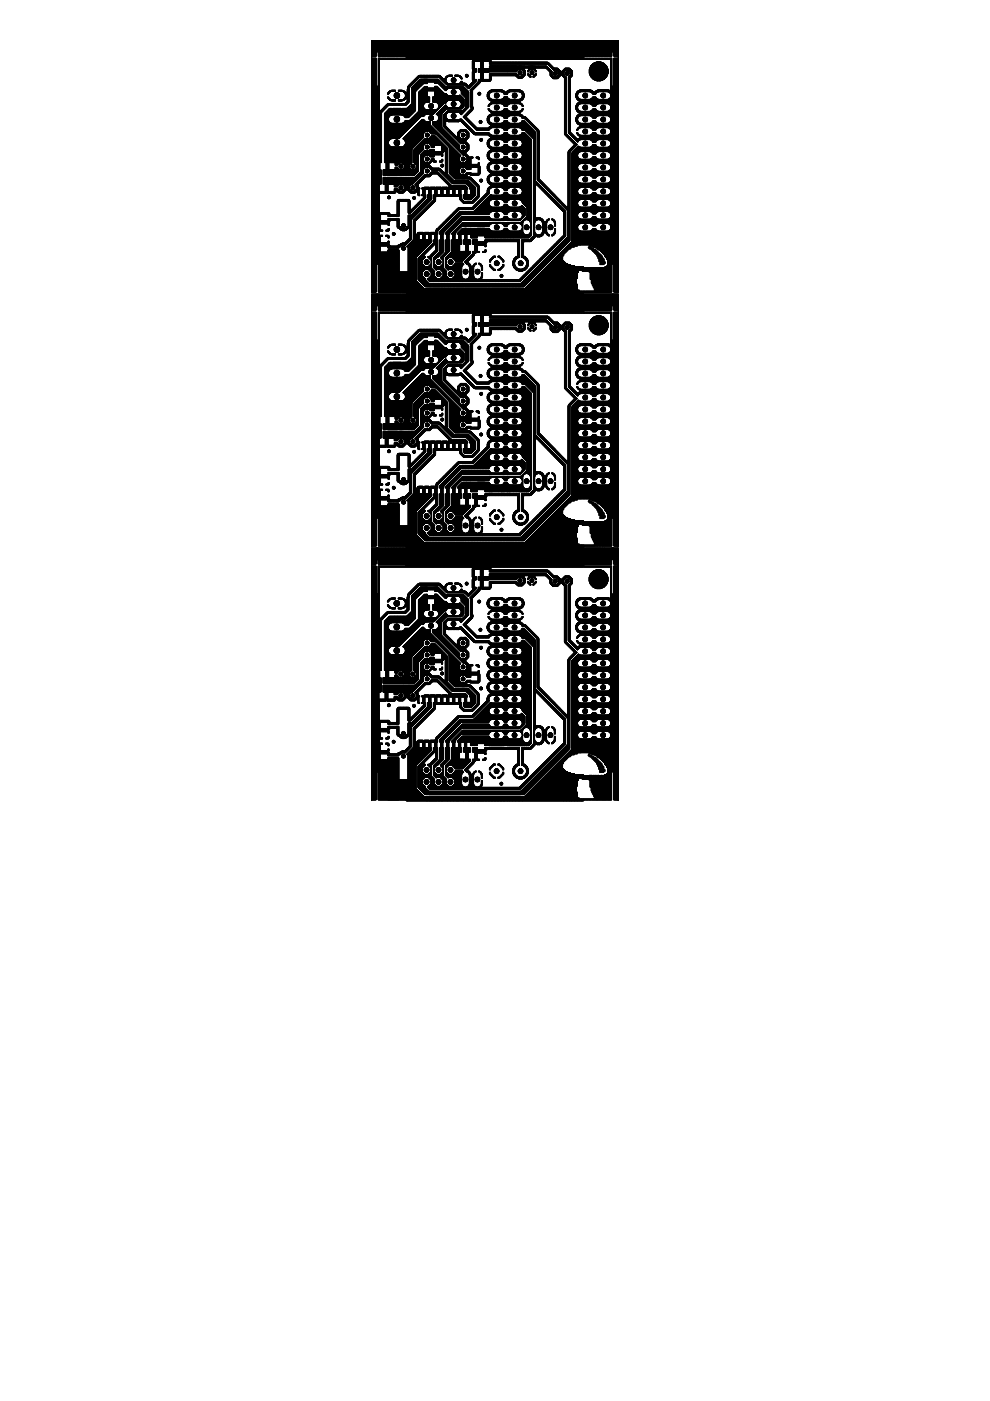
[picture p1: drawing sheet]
<svg xmlns="http://www.w3.org/2000/svg" width="210mm" height="297mm" viewBox="0 0 210 297" stroke-linecap="round" stroke-linejoin="round" font-family="sans-serif">
<g fill="#000" stroke="#000" stroke-width=".21">
<path d="M78.7 8.5l.1 3.6zM78.7 12.2l.1 49.9zM78.8 8.5v3.5zM78.8 12.2v49.8zM78.8 12.3v49.7zM78.8 8.5l.1 3.5zM78.8 12.3l.1 49.7zM78.8 8.5l.1 3.4zM78.8 12.3l.1 49.6zM78.9 8.5v3.4zM78.9 12.3v49.6zM78.9 8.5l.1 3.4z"/>
<path d="M78.9 12.3l.1 49.6zM79 8.5v3.4zM79 12.3v49.6zM79 8.5l.1 3.4zM79 12.3l.1 49.6zM79.1 8.5v3.4zM79.1 12.3v49.6zM79.1 8.5l.1 3.4zM79.1 12.3l.1 49.6zM79.2 8.5v3.4zM79.2 12.3v49.6zM79.2 8.5l.1 3.4z"/>
<path d="M79.2 12.3l.1 49.6zM79.3 8.5v3.4zM79.3 12.3v49.6zM79.3 8.5l.1 3.4zM79.3 12.3l.1 49.6zM79.4 8.5v3.4zM79.4 12.3v49.6zM79.4 8.5l.1 3.4zM79.4 12.3l.1 49.6zM79.5 8.5v3.4zM79.5 12.3v49.6zM79.5 8.5l.1 3.4z"/>
<path d="M79.5 12.3l.1 49.6zM79.6 8.5v3.4zM79.6 12.3v49.6zM79.6 8.5l.1 3.4zM79.6 12.3l.1 49.6zM79.7 8.5v3.4zM79.7 12.3v49.6zM79.7 8.5l.1 3.4zM79.7 12.3l.1 49.6zM79.8 8.5v2.6zM79.8 18.2v37.9zM79.8 8.5v2.5z"/>
<path d="M79.8 18.2v37.8zM79.8 8.5l.1 2.5zM79.8 18.3l.1 37.7zM79.9 8.5v2.5zM79.9 18.3v37.6zM79.9 8.5v2.4zM79.9 8.5l.1 2.4zM79.9 18.3l.1 37.6zM80 8.5v2.4zM80 18.3v37.6zM80 8.5l.1 2.4zM80 18.3l.1 37.6z"/>
<path d="M80 8.5l.1 2.5zM80.1 8.5v2.5zM80.1 18.3v37.6zM80.1 18.3v37.7zM80.1 8.5l.1 2.5zM80.1 18.3l.1 37.7zM80.1 18.2l.1 37.8zM80.2 8.5v2.6zM80.2 18.2v37.9zM80.2 8.5v3.4zM80.2 12.3v49.6zM80.2 8.5l.1 3.4z"/>
<path d="M80.2 12.3l.1 49.6zM80.3 8.5v3.4zM80.3 12.3v49.6zM80.3 8.5l.1 3.4zM80.3 12.3l.1 49.6zM80.3 12.4l.1 26.6zM80.4 8.5v3.4zM80.4 12.3v.4zM80.4 12.3v.3zM80.4 8.5l.1 3.4zM80.4 12.4l.1 .2zM80.5 8.5v3.4z"/>
<path d="M80.5 12.4v.2zM80.5 12.3v.3zM80.5 8.5l.1 3.4zM80.5 12.4l.1 .1zM80.6 8.5v3.4zM80.6 12.4v.1zM80.6 8.5l.1 3.4zM80.6 12.4l.1 .1zM80.7 8.5v3.4zM80.7 12.4v.1zM80.7 8.5l.1 3.4zM80.7 12.4l.1 .1z"/>
<path d="M80.8 8.5v3.4zM80.8 12.4v.1zM80.8 8.5l.1 3.4zM80.8 12.4l.1 .1zM80.9 8.5v3.4zM80.9 12.4v.1zM80.9 8.5l.1 3.4zM80.9 12.4l.1 .1zM81 8.5v3.4zM81 12.4v.1zM81 8.5l.1 3.4zM81 12.4l.1 .1z"/>
<path d="M81.1 8.5v3.4zM81.1 12.4v.1zM81.1 8.5l.1 3.4zM81.1 12.4l.1 .1zM81.2 8.5v3.4zM81.2 12.4v.1zM81.2 8.5l.1 3.4zM81.2 12.4l.1 .1zM81.3 8.5v3.4zM81.3 12.4v.1zM81.3 8.5l.1 3.4zM81.3 12.4l.1 .1z"/>
<path d="M81.4 8.5v3.4zM81.4 12.4v.1zM81.4 8.5l.1 3.4zM81.4 12.4l.1 .1zM81.5 8.5v3.4zM81.5 12.4v.1zM81.5 8.5l.1 3.4zM81.5 12.4l.1 .1zM81.6 8.5v3.4zM81.6 12.4v.1zM81.6 8.5l.1 3.4zM81.6 12.4l.1 .1z"/>
<path d="M81.7 8.5v3.4zM81.7 12.4v.1zM81.7 8.5l.1 3.4zM81.7 12.4l.1 .1zM81.8 8.5v3.4zM81.8 12.4v.1zM81.8 8.5l.1 3.4zM81.8 12.4l.1 .1zM81.9 8.5v3.4zM81.9 12.4v.1zM81.9 8.5l.1 3.4zM81.9 12.4l.1 .1z"/>
<path d="M82 8.5v3.4zM82 12.4v.1zM82 8.5l.1 3.4zM82 12.4l.1 .1zM82.1 8.5v3.4zM82.1 12.4v.1zM82.1 8.5l.1 3.4zM82.1 12.4l.1 .1zM82.2 8.5v3.4zM82.2 12.4v.1zM82.2 19.8v.1zM82.2 8.5l.1 3.4z"/>
<path d="M82.2 12.4l.1 .1zM82.2 19.7l.1 .2zM82.3 8.5v3.4zM82.3 12.4v.1zM82.3 19.7v.3zM82.3 19.6v.3zM82.3 8.5l.1 3.4zM82.3 12.4l.1 .1zM82.3 19.6l.1 .3zM82.3 19.5l.1 .5zM82.4 8.5v3.4zM82.4 12.4v.1z"/>
<path d="M82.4 19.5v.4zM82.4 8.5l.1 3.4zM82.4 12.4l.1 .1zM82.4 19.4l.1 .5zM82.4 19.4l.1 .4zM82.5 8.5v3.4zM82.5 12.4v.1zM82.5 19.4v.4zM82.5 19.4v.3zM82.5 8.5l.1 3.4zM82.5 12.4l.1 .1zM82.5 19.3l.1 .4z"/>
<path d="M82.5 19.4l.1 .3zM82.6 8.5v3.4zM82.6 12.4v.1zM82.6 19.3v.3zM82.6 8.5l.1 3.4zM82.6 12.4l.1 .1zM82.6 19.3l.1 .3zM82.7 8.5v3.4zM82.7 12.4v.1zM82.7 19.3v.3zM82.7 19.2v.3zM82.7 19.3v.2z"/>
<path d="M82.7 8.5l.1 3.4zM82.7 12.4l.1 .1zM82.7 19.2l.1 .3zM82.8 8.5v3.4zM82.8 12.4v.1zM82.8 19.2v.3zM82.8 8.5l.1 3.4zM82.8 12.4l.1 .1zM82.8 19.2l.1 .2zM82.9 8.5v3.4zM82.9 12.4v.1zM82.9 19.2v.2z"/>
<path d="M82.9 8.5l.1 3.4zM82.9 12.4l.1 .1zM82.9 19.2l.1 .2zM83 8.5v3.4zM83 12.4v.1zM83 19.2v.2zM83 8.5l.1 3.4zM83 12.4l.1 .1zM83 19.2l.1 .2zM83 19.1l.1 .2zM83.1 8.5v3.4zM83.1 12.4v.1z"/>
<path d="M83.1 19.1v.2zM83.1 8.5l.1 3.4zM83.1 12.4l.1 .1zM83.1 19.1l.1 .2zM83.2 8.5v3.4zM83.2 12.4v.1zM83.2 19.1v.2zM83.2 8.5l.1 3.4zM83.2 12.4l.1 .1zM83.2 19.1l.1 .2zM83.3 8.5v3.4zM83.3 12.4v.1z"/>
<path d="M83.3 19.1v.2zM83.3 8.5l.1 3.4zM83.3 12.4l.1 .1zM83.3 19.1l.1 .2zM83.4 8.5v3.4zM83.4 12.4v.1zM83.4 19.1v.2zM83.4 8.5l.1 3.4zM83.4 12.4l.1 .1zM83.4 19.1l.1 .2zM83.5 8.5v3.4zM83.5 12.4v.1z"/>
<path d="M83.5 19.1v.2zM83.5 8.5l.1 3.4zM83.5 12.4l.1 .1zM83.5 19.1l.1 .2zM83.6 8.5v3.4zM83.6 12.4v.1zM83.6 19.1v.2zM83.6 8.5l.1 3.4zM83.6 12.4l.1 .1zM83.6 19.1l.1 .2zM83.6 20l.1 .5zM83.7 8.5v3.4z"/>
<path d="M83.7 12.4v.1zM83.7 19.1v.2zM83.7 19.9v.7zM83.7 19.9v.8zM83.7 8.5l.1 3.4zM83.7 12.4l.1 .1zM83.7 19.1l.1 .2zM83.7 19.8l.1 .9zM83.8 8.5v3.4zM83.8 12.4v.1zM83.8 19.1v.2zM83.8 19.8v.9z"/>
<path d="M83.8 8.5l.1 3.4zM83.8 12.4l.1 .1zM83.8 19.1l.1 .2zM83.8 19.8l.1 .9zM83.8 19.7l.1 1.1zM83.9 8.5v3.4zM83.9 12.4v.1zM83.9 19.7v1.1zM83.9 8.5l.1 3.4zM83.9 12.4l.1 .1zM83.9 19.7l.1 1.1zM84 8.5v3.4z"/>
<path d="M84 12.4v.1zM84 19.7v1.1zM84 8.5l.1 3.4zM84 12.4l.1 .1zM84 19.7l.1 1.1zM84.1 8.5v3.4zM84.1 12.4v.1zM84.1 19.7v1.1zM84.1 8.5l.1 3.4zM84.1 12.4l.1 .1zM84.1 19.7l.1 1.1zM84.2 8.5v3.4z"/>
<path d="M84.2 12.4v.1zM84.2 19.7v1.1zM84.2 8.5l.1 3.4zM84.2 12.4l.1 .1zM84.2 19.7l.1 1.1zM84.3 8.5v3.4zM84.3 12.4v.1zM84.3 19.7v1.1zM84.3 8.5l.1 3.4zM84.3 12.4l.1 .1zM84.3 19.7l.1 1.1zM84.4 8.5v3.4z"/>
<path d="M84.4 12.4v.1zM84.4 19.7v1.1zM84.4 8.5l.1 3.4zM84.4 12.4l.1 .1zM84.4 19.7l.1 1.1zM84.4 19.8l.1 .9zM84.5 8.5v3.4zM84.5 12.4v.1zM84.5 19.1v.2zM84.5 19.8v.9zM84.5 8.5l.1 3.4zM84.5 12.4l.1 .1z"/>
<path d="M84.5 19.1l.1 .2zM84.5 19.8l.1 .9zM84.6 8.5v3.4zM84.6 12.4v.1zM84.6 19.1v.2zM84.6 19.9v.8zM84.6 19.9v.7zM84.6 8.5l.1 3.4zM84.6 12.4l.1 .1zM84.6 19.1l.1 .2zM84.6 20l.1 .5zM84.7 8.5v3.4z"/>
<path d="M84.7 12.4v.1zM84.7 19.1v.2zM84.7 8.5l.1 3.4zM84.7 12.4l.1 .1zM84.7 19.1l.1 .2zM84.8 8.5v3.4zM84.8 12.4v.1zM84.8 19.1v.2zM84.8 8.5l.1 3.4zM84.8 12.4l.1 .1zM84.8 19.1l.1 .2zM84.9 8.5v3.4z"/>
<path d="M84.9 12.4v.1zM84.9 19.1v.2zM84.9 8.5l.1 3.4zM84.9 12.4l.1 .1zM84.9 19.1l.1 .2zM85 8.5v3.4zM85 12.4v.1zM85 19.1v.2zM85 8.5l.1 3.4zM85 12.4l.1 .1zM85 19.1l.1 .2zM85.1 8.5v3.4z"/>
<path d="M85.1 12.4v.1zM85.1 19.1v.2zM85.1 8.5l.1 3.4zM85.1 12.4l.1 .1zM85.1 19.1l.1 .2zM85.2 8.5v3.4zM85.2 12.4v.1zM85.2 19.1v.2zM85.2 8.5l.1 3.4zM85.2 12.4l.1 .1zM85.2 19.1l.1 .2zM85.2 19.2l.1 .2z"/>
<path d="M85.3 8.5v3.4zM85.3 12.4v.1zM85.3 19.2v.2zM85.3 8.5l.1 3.4zM85.3 12.4l.1 .1zM85.3 19.2l.1 .2zM85.4 8.5v3.4zM85.4 12.4v.1zM85.4 19.2v.2zM85.4 8.5l.1 3.4zM85.4 12.4l.1 .1zM85.4 19.2l.1 .2z"/>
<path d="M85.5 8.5v3.4zM85.5 12.4v.1zM85.5 19.2v.3zM85.5 8.5l.1 3.4zM85.5 12.4l.1 .1zM85.5 19.2l.1 .3zM85.6 8.5v3.4zM85.6 12.4v.1zM85.6 19.3v.2zM85.6 8.5l.1 3.4zM85.6 12.4l.1 .1zM85.6 19.3l.1 .3z"/>
<path d="M85.7 8.5v3.4zM85.7 12.4v.1zM85.7 19.3v.3zM85.7 8.5l.1 3.4zM85.7 12.4l.1 .1zM85.7 19.3l.1 .4zM85.8 8.5v3.4zM85.8 12.4v.1zM85.8 19.4v.3zM85.8 8.5l.1 3.4zM85.8 12.4l.1 .1zM85.8 19.4l.1 .3z"/>
<path d="M85.8 19.5l.1 .3zM85.9 8.5v3.4zM85.9 12.4v.1zM85.9 19.5v.3zM85.9 19.5v.4zM85.9 19.5v.5zM85.9 8.5l.1 3.4zM85.9 12.4l.1 .1zM85.9 19.5l.1 .5zM86 8.5v3.4zM86 12.4v.1zM86 19.6v1.3z"/>
<path d="M86 8.5l.1 3.4zM86 12.3l.1 .2zM86 19.6l.1 1.3zM86.1 8.5v3.4zM86.1 12.3v.2zM86.1 19.6v1.3zM86.1 8.5v3.5zM86.1 8.5l.1 3.5zM86.1 12.2l.1 .3zM86.1 19.6l.1 1.3zM86.1 8.5l.1 3.6zM86.2 8.5v3.6z"/>
<path d="M86.2 12.1v.4zM86.2 19.6v1.3zM86.2 8.5l.1 3.6zM86.2 12.1l.1 .4zM86.2 19.6l.1 1.3zM86.3 8.5v3.6zM86.3 12.1v.4zM86.3 19.6v1.3zM86.3 19.5v1.5zM86.3 8.5l.1 3.6zM86.3 12.1l.1 .4zM86.3 19.5l.1 1.5z"/>
<path d="M86.3 19l.1 3zM86.4 8.5v3.6zM86.4 12.1v.4zM86.4 18.9v3.1zM86.4 18.8v3.2zM86.4 18.7v3.2zM86.4 8.5l.1 3.6zM86.4 12.1l.1 .4zM86.4 18.5l.1 3.4zM86.5 8.5v3.6zM86.5 12.1v.4zM86.5 18.4v3.5z"/>
<path d="M86.5 8.5l.1 3.6zM86.5 12.1l.1 .4zM86.5 18.3l.1 3.5zM86.5 18.2l.1 3.6zM86.6 8.5v3.6zM86.6 12.1v.4zM86.6 18.2v3.6zM86.6 8.5l.1 3.6zM86.6 12.1l.1 .4zM86.6 18.2l.1 3.6zM86.6 18.1l.1 3.6zM86.7 8.5v3.6z"/>
<path d="M86.7 12.1v.4zM86.7 18.1v3.6zM86.7 8.5l.1 3.6zM86.7 12.1l.1 .4zM86.7 18.1l.1 .9zM86.7 18l.1 1zM86.8 8.5v3.6zM86.8 12.1v.4zM86.8 18v.9zM86.8 17.9v.6zM86.8 8.5l.1 3.6zM86.8 12.1l.1 .4z"/>
<path d="M86.8 17.9l.1 .6zM86.9 8.5v3.6zM86.9 12.1v.4zM86.9 17.9v.6zM86.9 17.9v.5zM86.9 8.5l.1 3.6zM86.9 12.1l.1 .4zM86.9 17.8l.1 .6zM87 8.5v3.6zM87 12.1v.4zM87 17.8v.6zM87 17.8v.5z"/>
<path d="M87 8.5l.1 3.6zM87 12.1l.1 .4zM87 17.8l.1 .5zM87 17.7l.1 .6zM87.1 8.5v3.6zM87.1 12.1v.4zM87.1 17.7v.5zM87.1 8.5l.1 3.6zM87.1 12.1l.1 .4zM87.1 17.7l.1 .5zM87.1 17.6l.1 .6zM87.2 8.5v3.6z"/>
<path d="M87.2 12.1v.4zM87.2 17.6v.5zM87.2 8.5l.1 3.6zM87.2 12.1l.1 .4zM87.2 17.5l.1 .6zM87.2 18.7l.1 .2zM87.3 8.5v3.6zM87.3 12.1v.4zM87.3 17.5v.6zM87.3 18.6v.3zM87.3 17.5v.5zM87.3 18.6v.4z"/>
<path d="M87.3 8.5l.1 3.6zM87.3 12.1l.1 .4zM87.3 17.4l.1 .6zM87.3 18.6l.1 .4zM87.4 8.5v3.6zM87.4 12.1v.4zM87.4 17.4v.6zM87.4 18.6v5.6zM87.4 17.4v.5zM87.4 18.5v5.6zM87.4 8.5l.1 3.6zM87.4 12.1l.1 .4z"/>
<path d="M87.4 17.3l.1 .6zM87.4 18.5l.1 5.6zM87.5 8.5v3.6zM87.5 12.1v.4zM87.5 17.3v.5zM87.5 18.4v5.6zM87.5 8.5l.1 3.6zM87.5 12.1l.1 .4zM87.5 17.3l.1 .5zM87.5 18.4l.1 5.6zM87.5 17.2l.1 .6zM87.6 8.5v3.6z"/>
<path d="M87.6 12.1v.4zM87.6 17.2v.5zM87.6 18.4v5.5zM87.6 8.5l.1 3.6zM87.6 12.1l.1 .4zM87.6 17.2l.1 .5zM87.6 18.3l.1 5.6zM87.6 17.1l.1 .6zM87.7 8.5v3.6zM87.7 12.1v.4zM87.7 17.1v.6zM87.7 18.3v5.6z"/>
<path d="M87.7 18.2v5.6zM87.7 17.1v.5zM87.7 8.5l.1 3.6zM87.7 12.1l.1 .4zM87.7 17l.1 .6zM87.7 18.2l.1 5.6zM87.8 8.5v3.6zM87.8 12.1v.4zM87.8 17v.6zM87.8 18.2v5.5zM87.8 17v.5zM87.8 18.1v5.6z"/>
<path d="M87.8 8.5l.1 3.6zM87.8 12.1l.1 .4zM87.8 16.9l.1 .6zM87.8 18.1l.1 5.6zM87.9 8.5v3.6zM87.9 12.1v.4zM87.9 16.9v.6zM87.9 18.1v5.5zM87.9 16.9v.5zM87.9 18v5.6zM87.9 8.5l.1 3.6zM87.9 12.1l.1 .4z"/>
<path d="M87.9 16.8l.1 .6zM87.9 18l.1 5.6zM88 8.5v3.6zM88 12.1v.4zM88 16.8v.5zM88 17.9v5.6zM88 8.5l.1 3.6zM88 12.1l.1 .4zM88 16.8l.1 .5zM88 17.9l.1 5.6zM88 16.7l.1 .6zM88.1 8.5v3.6z"/>
<path d="M88.1 12.1v.4zM88.1 16.7v.6zM88.1 17.9v5.6zM88.1 16.7v.5zM88.1 17.8v5.6zM88.1 8.5l.1 3.6zM88.1 12.1l.1 .4zM88.1 16.7l.1 .5zM88.1 17.8l.1 1.6zM88.1 16.6l.1 .6zM88.1 17.8l.1 1.5zM88.2 8.5v3.6z"/>
<path d="M88.2 12.1v.4zM88.2 16.6v.6zM88.2 17.8v1.5zM88.2 16.6v.5zM88.2 17.7v1.6zM88.2 17.7v1.5zM88.2 8.5l.1 3.6zM88.2 12.1l.1 .4zM88.2 16.5l.1 .6zM88.2 17.7l.1 1.5zM88.3 8.5v3.6zM88.3 12.1v.4z"/>
<path d="M88.3 16.5v.6zM88.3 17.7v1.5zM88.3 16.5v.5zM88.3 17.6v1.6zM88.3 17.6v1.5zM88.3 8.5l.1 3.6zM88.3 12.1l.1 .4zM88.3 16.4l.1 .6zM88.3 17.6l.1 1.5zM88.4 8.5v3.6zM88.4 12.1v.4zM88.4 16.4v.6z"/>
<path d="M88.4 17.5v1.6zM88.4 16.4v.5zM88.4 17.5v1.5zM88.4 8.5l.1 3.6zM88.4 12.1l.1 .4zM88.4 16.4l.1 .5zM88.4 17.5l.1 1.5zM88.4 16.3l.1 .6zM88.5 8.5v3.6zM88.5 12.1v.4zM88.5 16.3v.5zM88.5 17.5v1.5z"/>
<path d="M88.5 17.4v1.5zM88.5 8.5l.1 3.6zM88.5 12.1l.1 .4zM88.5 16.3l.1 .5zM88.5 17.4l.1 1.5zM88.5 16.2l.1 .6zM88.6 8.5v3.6zM88.6 12.1v.4zM88.6 16.2v.6zM88.6 17.4v1.5zM88.6 16.2v.5zM88.6 17.3v1.6z"/>
<path d="M88.6 8.5l.1 3.6zM88.6 12.1l.1 .4zM88.6 16.2l.1 .5zM88.6 17.3l.1 1.5zM88.6 16.1l.1 .6zM88.7 8.5v3.6zM88.7 12.1v.4zM88.7 16.1v.6zM88.7 17.3v1.5zM88.7 16.1v.5zM88.7 17.2v1.6zM88.7 8.5l.1 3.6z"/>
<path d="M88.7 12.1l.1 .4zM88.7 16.1l.1 .5zM88.7 17.2l.1 1.5zM88.8 8.5v3.6zM88.8 12.1v.4zM88.8 16.1v.5zM88.8 17.2v1.5zM88.8 19.6v5.6zM88.8 16.1v.4zM88.8 17.1v1.6zM88.8 16v.5zM88.8 17.1v1.5z"/>
<path d="M88.8 19.5v5.7zM88.8 8.5l.1 3.6zM88.8 12.1l.1 .4zM88.8 16l.1 .5zM88.8 17.1l.1 1.5zM88.8 19.5l.1 5.6zM88.9 8.5v3.6zM88.9 12.1v.4zM88.9 16v.4zM88.9 17v1.6zM88.9 19.5v5.6zM88.9 17v1.5z"/>
<path d="M88.9 19.4v5.7zM88.9 8.5l.1 3.6zM88.9 12.1l.1 .4zM88.9 16l.1 .4zM88.9 17l.1 1.5zM88.9 19.4l.1 5.6zM89 8.5v3.6zM89 12.1v.4zM89 16v.4zM89 17v1.5zM89 19.3v5.7zM89 16.9v1.5z"/>
<path d="M89 8.5l.1 3.6zM89 12.1l.1 .4zM89 16l.1 .4zM89 16.9l.1 1.5zM89 19.3l.1 5.6zM89.1 8.5v3.6zM89.1 12.1v.4zM89.1 16v.4zM89.1 16.8v1.6zM89.1 19.2v5.7zM89.1 19.2v5.6zM89.1 8.5l.1 3.6z"/>
<path d="M89.1 12.1l.1 .4zM89.1 16l.1 .4zM89.1 16.8l.1 1.5zM89.1 19.2l.1 5.6zM89.2 8.5v3.6zM89.2 12.1v.4zM89.2 16v.4zM89.2 16.8v1.5zM89.2 19.2v5.6zM89.2 16.8v1.4zM89.2 19.2v5.5zM89.2 8.5l.1 3.6z"/>
<path d="M89.2 12.1l.1 .4zM89.2 16l.1 .4zM89.2 16.8l.1 1.4zM89.2 19.1l.1 5.6zM89.3 8.5v3.6zM89.3 12.1v.4zM89.3 16v.4zM89.3 16.8v1.4zM89.3 19.1v5.6zM89.3 19v5.7zM89.3 8.5l.1 3.6zM89.3 12.1l.1 .4z"/>
<path d="M89.3 16l.1 .4zM89.3 16.8l.1 1.3zM89.3 19l.1 5.7zM89.4 8.5v3.6zM89.4 12.1v.4zM89.4 16v.4zM89.4 16.8v1.3zM89.4 19v5.7zM89.4 8.5l.1 3.6zM89.4 12.1l.1 .4zM89.4 16l.1 .4zM89.4 16.8l.1 1.3z"/>
<path d="M89.4 18.9l.1 5.8zM89.4 16.8l.1 1.2zM89.5 8.5v3.6zM89.5 12.1v.4zM89.5 16v.4zM89.5 16.8v1.2zM89.5 18.9v5.8zM89.5 8.5l.1 3.6zM89.5 12.1l.1 .4zM89.5 16l.1 .4zM89.5 16.8l.1 1.2zM89.5 18.9l.1 5.8z"/>
<path d="M89.5 16.8l.1 1.1zM89.5 18.8l.1 5.9zM89.6 8.5v3.6zM89.6 12.1v.4zM89.6 16v.4zM89.6 16.8v1.1zM89.6 18.8v5.9zM89.6 8.5l.1 3.6zM89.6 12.1l.1 .4zM89.6 16l.1 .4zM89.6 16.8l.1 1zM89.6 18.7l.1 6z"/>
<path d="M89.7 8.5v3.6zM89.7 12.1v.4zM89.7 16v.4zM89.7 16.8v1zM89.7 18.7v6zM89.7 18.6v6.1zM89.7 8.5l.1 3.6zM89.7 12.1l.1 .4zM89.7 16l.1 .4zM89.7 16.8l.1 1zM89.7 18.6l.1 6.1zM89.8 8.5v3.6z"/>
<path d="M89.8 12.1v.4zM89.8 16v.4zM89.8 16.8v.9zM89.8 18.6v3.7zM89.8 18.6v3.6zM89.8 8.5l.1 3.6zM89.8 12.1l.1 .4zM89.8 16l.1 .4zM89.8 16.8l.1 .9zM89.8 18.5l.1 3.6zM89.9 8.5v3.6zM89.9 12.1v.4z"/>
<path d="M89.9 16v.4zM89.9 16.8v.9zM89.9 18.5v3.6zM89.9 18.5v3.5zM89.9 8.5l.1 3.6zM89.9 12.1l.1 .4zM89.9 16l.1 .4zM89.9 16.8l.1 .9zM89.9 18.5l.1 3.5zM89.9 18.4l.1 3.5zM90 8.5v3.6zM90 12.1v.4z"/>
<path d="M90 16v.4zM90 16.8v.9zM90 18.4v3.5zM90 8.5l.1 3.6zM90 12.1l.1 .4zM90 16l.1 .4zM90 16.8l.1 .9zM90 18.4l.1 3.5zM90 18.3l.1 3.5zM90.1 8.5v3.6zM90.1 12.1v.4zM90.1 16v.4z"/>
<path d="M90.1 16.8v.9zM90.1 18.4v3.4zM90.1 18.3v3.5zM90.1 8.5l.1 3.6zM90.1 12.1l.1 .4zM90.1 16l.1 .4zM90.1 16.8l.1 .9zM90.1 18.4l.1 3.4zM90.2 8.5v3.6zM90.2 12.1v.4zM90.2 16v.4zM90.2 16.8v.9z"/>
<path d="M90.2 18.4v3.3zM90.2 8.5l.1 3.6zM90.2 12.1l.1 .4zM90.2 16l.1 .4zM90.2 16.8l.1 .9zM90.2 18.3l.1 3.4zM90.3 8.5v3.6zM90.3 12.1v.4zM90.3 16v.4zM90.3 16.8v.9zM90.3 18.4v3.3zM90.3 8.5l.1 3.6z"/>
<path d="M90.3 12.1l.1 .4zM90.3 16l.1 .4zM90.3 16.8l.1 .9zM90.3 18.4l.1 3.3zM90.3 18.3l.1 3.4zM90.4 8.5v3.6zM90.4 12.1v.4zM90.4 16v.4zM90.4 16.8v.9zM90.4 18.3v3.4zM90.4 8.5l.1 3.6zM90.4 12.1l.1 .4z"/>
<path d="M90.4 16l.1 .4zM90.4 16.8l.1 .9zM90.4 18.3l.1 3.4zM90.4 18.4l.1 3.3zM90.5 8.5v3.6zM90.5 12.1v.4zM90.5 16v.4zM90.5 16.8v.9zM90.5 18.4v3.3zM90.5 8.5l.1 3.6zM90.5 12.1l.1 .4zM90.5 16l.1 .4z"/>
<path d="M90.5 16.8l.1 .9zM90.5 18.4l.1 3.3zM90.6 8.5v3.6zM90.6 12.1v.4zM90.6 16v.4zM90.6 16.8v.9zM90.6 18.4v3.3zM90.6 8.5l.1 3.6zM90.6 12.1l.1 .4zM90.6 16l.1 .4zM90.6 16.8l.1 .6zM90.6 18.7l.1 .5z"/>
<path d="M90.7 8.5v3.6zM90.7 12.1v.4zM90.7 16v.4zM90.7 16.8v.6zM90.7 18.7v.5zM90.7 8.5l.1 3.6zM90.7 12.1l.1 .4zM90.7 16l.1 .4zM90.7 16.8l.1 .6zM90.7 18.7l.1 .5zM90.8 8.5v3.6zM90.8 12.1v.4z"/>
<path d="M90.8 16v.4zM90.8 16.8v.6zM90.8 18.7v.5zM90.8 8.5l.1 3.6zM90.8 12.1l.1 .4zM90.8 16l.1 .4zM90.8 16.8l.1 .6zM90.8 18.7l.1 .5zM90.9 8.5v3.6zM90.9 12.1v.4zM90.9 16v.4zM90.9 16.8v.6z"/>
<path d="M90.9 18.7v.5zM90.9 8.5l.1 3.6zM90.9 12.1l.1 .4zM90.9 16l.1 .4zM90.9 16.8l.1 .6zM90.9 18.7l.1 .5zM91 8.5v3.6zM91 12.1v.4zM91 16v.4zM91 16.8v.6zM91 18.7v.5zM91 8.5l.1 3.6z"/>
<path d="M91 12.1l.1 .4zM91 16l.1 .4zM91 16.8l.1 .6zM91 18.7l.1 .5zM91.1 8.5v3.6zM91.1 12.1v.4zM91.1 16v.4zM91.1 16.8v.6zM91.1 18.7v.5zM91.1 8.5l.1 3.6zM91.1 12.1l.1 .4zM91.1 16l.1 .4z"/>
<path d="M91.1 16.8l.1 .6zM91.1 18.7l.1 .5zM91.2 8.5v3.6zM91.2 12.1v.4zM91.2 16v.4zM91.2 16.8v.6zM91.2 18.7v.5zM91.2 8.5l.1 3.6zM91.2 12.1l.1 .4zM91.2 16l.1 .4zM91.2 16.8l.1 .6zM91.2 18.7l.1 .5z"/>
<path d="M91.3 8.5v3.6zM91.3 12.1v.4zM91.3 16v.4zM91.3 16.8v.6zM91.3 18.7v.5zM91.3 8.5l.1 3.6zM91.3 12.1l.1 .4zM91.3 16l.1 .4zM91.3 16.8l.1 .6zM91.3 18.7l.1 .5zM91.4 8.5v3.6zM91.4 12.1v.4z"/>
<path d="M91.4 16v.4zM91.4 16.8v.6zM91.4 18.7v.5zM91.4 8.5l.1 3.6zM91.4 12.1l.1 .4zM91.4 16l.1 .4zM91.4 16.8l.1 .6zM91.4 18.7l.1 .5zM91.5 8.5v3.6zM91.5 12.1v.4zM91.5 16v.4zM91.5 16.8v.6z"/>
<path d="M91.5 18.7v.5zM91.5 8.5l.1 3.6zM91.5 12.1l.1 .4zM91.5 16l.1 .4zM91.5 16.8l.1 .6zM91.5 18.7l.1 .5zM91.6 8.5v3.6zM91.6 12.1v.4zM91.6 16v.4zM91.6 16.8v.6zM91.6 18.7v.5zM91.6 8.5l.1 3.6z"/>
<path d="M91.6 12.1l.1 .4zM91.6 16l.1 .4zM91.6 16.8l.1 .6zM91.6 18.7l.1 .5zM91.7 8.5v3.6zM91.7 12.1v.4zM91.7 16v.4zM91.7 16.8v.6zM91.7 18.7v.5zM91.7 8.5l.1 3.6zM91.7 12.1l.1 .4zM91.7 16l.1 .4z"/>
<path d="M91.7 16.8l.1 .6zM91.7 18.7l.1 .5zM91.8 8.5v3.6zM91.8 12.1v.4zM91.8 16v.4zM91.8 16.8v.6zM91.8 18.7v.5zM91.8 8.5l.1 3.6zM91.8 12.1l.1 .4zM91.8 16l.1 .4zM91.8 16.8l.1 .6zM91.8 18.7l.1 .5z"/>
<path d="M91.9 8.5v3.6zM91.9 12.1v.4zM91.9 16v.4zM91.9 16.8v.6zM91.9 18.7v.5zM91.9 8.5l.1 3.6zM91.9 12.1l.1 .4zM91.9 16l.1 .4zM91.9 16.8l.1 .6zM91.9 18.7l.1 .5zM92 8.5v3.6zM92 12.1v.4z"/>
<path d="M92 16v.4zM92 16.8v.6zM92 18.7v.5zM92 8.5l.1 3.6zM92 12.1l.1 .4zM92 16l.1 .4zM92 16.8l.1 .6zM92 18.7l.1 .5zM92.1 8.5v3.6zM92.1 12.1v.4zM92.1 16v.4zM92.1 16.8v.6z"/>
<path d="M92.1 18.7v.5zM92.1 8.5l.1 3.6zM92.1 12.1l.1 .4zM92.1 16l.1 .4zM92.1 16.8l.1 .6zM92.1 18.7l.1 .5zM92.2 8.5v3.6zM92.2 12.1v.4zM92.2 16v.4zM92.2 16.8v.9zM92.2 18.3v3.4zM92.2 8.5l.1 3.6z"/>
<path d="M92.2 12.1l.1 .4zM92.2 16l.1 .4zM92.2 16.8l.1 .9zM92.2 18.3l.1 3.4zM92.3 8.5v3.6zM92.3 12.1v.4zM92.3 16v.4zM92.3 16.8v.9zM92.3 18.3v3.4zM92.3 8.5l.1 3.6zM92.3 12.1l.1 .4zM92.3 16l.1 .4z"/>
<path d="M92.3 16.8l.1 .9zM92.3 18.3l.1 3.4zM92.4 8.5v3.6zM92.4 12.1v.4zM92.4 16v.4zM92.4 16.8v.9zM92.4 18.3v3.4zM92.4 8.5l.1 3.6zM92.4 12.1l.1 .4zM92.4 16l.1 .4zM92.4 16.8l.1 .9zM92.4 18.3l.1 3.4z"/>
<path d="M92.5 8.5v3.6zM92.5 12.1v.4zM92.5 16v.4zM92.5 16.8v.9zM92.5 18.3v3.4zM92.5 8.5l.1 3.6zM92.5 12.1l.1 .4zM92.5 16l.1 .4zM92.5 16.8l.1 .9zM92.5 18.3l.1 3.4zM92.6 8.5v3.6zM92.6 12.1v.4z"/>
<path d="M92.6 16v.4zM92.6 16.8v.9zM92.6 18.3v3.4zM92.6 8.5l.1 3.6zM92.6 12.1l.1 .4zM92.6 16l.1 .4zM92.6 16.8l.1 .9zM92.6 18.3l.1 3.5zM92.7 8.5v3.6zM92.7 12.1v.4zM92.7 16v.4zM92.7 16.8v.9z"/>
<path d="M92.7 18.3v3.5zM92.7 8.5l.1 3.6zM92.7 12.1l.1 .4zM92.7 16l.1 .4zM92.7 16.8l.1 .9zM92.7 18.4l.1 3.4zM92.7 18.4l.1 3.5zM92.8 8.5v3.6zM92.8 12.1v.4zM92.8 16v.4zM92.8 16.8v.9zM92.8 18.4v3.5z"/>
<path d="M92.8 18.5v3.4zM92.8 8.5l.1 3.6zM92.8 12.1l.1 .4zM92.8 16l.1 .4zM92.8 16.8l.1 .9zM92.8 18.5l.1 3.4zM92.9 8.5v3.6zM92.9 12.1v.4zM92.9 16v.4zM92.9 16.8v.9zM92.9 18.5v3.5zM92.9 18.6v3.5z"/>
<path d="M92.9 8.5l.1 3.6zM92.9 12.1l.1 .4zM92.9 16l.1 .4zM92.9 16.8l.1 .9zM92.9 18.6l.1 3.5zM93 8.5v3.6zM93 12.1v.4zM93 16v.4zM93 16.9v.8zM93 18.6v3.5zM93 16.9v.9zM93 18.6v3.6z"/>
<path d="M93 18.7v3.6zM93 8.5l.1 3.6zM93 12.1l.1 .4zM93 16l.1 .4zM93 17l.1 .8zM93 18.7l.1 4.4zM93 18.7l.1 4.3zM93.1 8.5v3.6zM93.1 12.1v.4zM93.1 16v.4zM93.1 17v.9zM93.1 18.8v4.2z"/>
<path d="M93.1 8.5l.1 3.6zM93.1 12.1l.1 .4zM93.1 16l.1 .4zM93.1 17l.1 .9zM93.1 18.8l.1 4.2zM93.1 17.1l.1 .8zM93.1 18.8l.1 4.1zM93.2 8.5v3.6zM93.2 12.1v.4zM93.2 16v.4zM93.2 17.1v.8zM93.2 18.8v4.1z"/>
<path d="M93.2 16v.5zM93.2 18.9v4zM93.2 8.5l.1 3.6zM93.2 12.1l.1 .4zM93.2 16l.1 .5zM93.2 17.1l.1 .9zM93.2 18.9l.1 4zM93.2 17.2l.1 .8zM93.2 18.9l.1 3.9zM93.3 8.5v3.6zM93.3 12.1v.4zM93.3 16.1v.4z"/>
<path d="M93.3 17.2v.8zM93.3 18.9v3.9zM93.3 16.1v.5zM93.3 17.2v.9zM93.3 19v3.8zM93.3 8.5l.1 3.6zM93.3 12.1l.1 .4zM93.3 16.1l.1 .5zM93.3 17.3l.1 .8zM93.3 19l.1 3.7zM93.4 8.5v3.6zM93.4 12.1v.4z"/>
<path d="M93.4 16.1v.6zM93.4 17.3v.8zM93.4 19v3.7zM93.4 17.3v.9zM93.4 8.5l.1 3.6zM93.4 12.1l.1 .4zM93.4 16.2l.1 .5zM93.4 17.3l.1 .9zM93.4 19.1l.1 3.6zM93.4 17.4l.1 .8zM93.4 19.1l.1 3.5zM93.5 8.5v3.6z"/>
<path d="M93.5 12.1v.4zM93.5 16.2v.6zM93.5 17.4v.8zM93.5 19.1v3.5zM93.5 17.4v.9zM93.5 19.2v3.4zM93.5 8.5l.1 3.6zM93.5 12.1l.1 .4zM93.5 16.3l.1 .5zM93.5 17.4l.1 .9zM93.5 19.2l.1 3.4zM93.5 17.5l.1 .8z"/>
<path d="M93.5 19.2l.1 3.3zM93.6 8.5v3.6zM93.6 12.1v.4zM93.6 16.3v.5zM93.6 17.5v.8zM93.6 19.2v3.3zM93.6 16.3v.6zM93.6 17.5v.9zM93.6 19.3v3.2zM93.6 8.5l.1 3.6zM93.6 12.1l.1 .4zM93.6 16.4l.1 .5z"/>
<path d="M93.6 17.5l.1 .9zM93.6 19.3l.1 3.2zM93.6 17.6l.1 .8zM93.6 19.3l.1 3.1zM93.7 8.5v3.6zM93.7 12.1v.4zM93.7 16.4v.6zM93.7 17.6v.8zM93.7 19.3v3.1zM93.7 16.5v.5zM93.7 17.6v.9zM93.7 19.4v3z"/>
<path d="M93.7 8.5l.1 3.6zM93.7 12.1l.1 .4zM93.7 16.5l.1 .5zM93.7 17.6l.1 .9zM93.7 19.4l.1 3zM93.7 17.7l.1 .8zM93.7 19.4l.1 2.9zM93.8 8.5v3.6zM93.8 12.1v.4zM93.8 16.5v.6zM93.8 17.7v.8zM93.8 19.4v2.9z"/>
<path d="M93.8 17.7v.9zM93.8 19.5v2.8zM93.8 8.5l.1 3.6zM93.8 12.1l.1 .4zM93.8 16.6l.1 .5zM93.8 17.7l.1 .9zM93.8 19.5l.1 2.7zM93.9 8.5v3.6zM93.9 12.1v.4zM93.9 16.6v.5zM93.9 17.8v.8zM93.9 19.5v2.7z"/>
<path d="M93.9 16.6v.6zM93.9 17.8v.9zM93.9 19.6v2.6zM93.9 8.5l.1 3.6zM93.9 12.1l.1 .4zM93.9 16.7l.1 .5zM93.9 17.8l.1 .9zM93.9 19.6l.1 2.6zM93.9 17.9l.1 .8zM93.9 19.6l.1 2.5zM94 8.5v3.6zM94 12.1v.4z"/>
<path d="M94 16.7v.6zM94 17.9v.8zM94 19.6v2.5zM94 17.9v.9zM94 19.7v2.4zM94 8.5l.1 3.6zM94 12.1l.1 .4zM94 16.7l.1 .6zM94 17.9l.1 .9zM94 19.7l.1 2.4zM94 16.8l.1 .5zM94 18l.1 .8z"/>
<path d="M94 19.7l.1 2.3zM94.1 8.5v3.6zM94.1 12.1v.4zM94.1 16.8v.6zM94.1 18v.8zM94.1 19.7v2.3zM94.1 18v.9zM94.1 19.8v2.2zM94.1 8.5l.1 3.6zM94.1 12.1l.1 .4zM94.1 16.8l.1 .6zM94.1 18.1l.1 .8z"/>
<path d="M94.1 19.8l.1 2.1zM94.2 8.5v3.6zM94.2 12.1v.4zM94.2 16.8v.7zM94.2 18.1v.8zM94.2 19.8v2.1zM94.2 18.1v.9zM94.2 8.5l.1 3.6zM94.2 12.1l.1 .4zM94.2 16.8l.1 .7zM94.2 18.1l.1 .9zM94.2 19.8l.1 2.1z"/>
<path d="M94.3 8.5v3.6zM94.3 12.1v.4zM94.3 16.8v.7zM94.3 18.2v.8zM94.3 19.8v2.1zM94.3 16.7v.8zM94.3 19.9v1.9zM94.3 16.7v.9zM94.3 18.2v.9zM94.3 8.5l.1 3.6zM94.3 12.1l.1 .4zM94.3 16.7l.1 .9z"/>
<path d="M94.3 18.2l.1 .9zM94.3 19.9l.1 1.9zM94.4 8.5v3.6zM94.4 12.1v.4zM94.4 16.7v.9zM94.4 18.3v.8zM94.4 19.9v1.9zM94.4 16.6v1.1zM94.4 18.3v.9zM94.4 16.5v1.2zM94.4 8.5l.1 3.6zM94.4 12.1l.1 .4z"/>
<path d="M94.4 16.5l.1 1.2zM94.4 18.4l.1 .8zM94.4 19.9l.1 1.9zM94.4 16.4l.1 1.3zM94.5 8.5v3.6zM94.5 12.1v.4zM94.5 16.4v1.4zM94.5 18.4v.8zM94.5 19.9v1.9zM94.5 8.5l.1 3.6zM94.5 12.1l.1 .4zM94.5 16.3l.1 1.5z"/>
<path d="M94.5 18.4l.1 .8zM94.5 19.9l.1 1.9zM94.5 16.3l.1 .5zM94.5 17.1l.1 .7zM94.6 8.5v3.6zM94.6 12.1v.4zM94.6 16.3v.4zM94.6 17.2v.6zM94.6 18.4v.8zM94.6 19.8v2zM94.6 17.3v.6zM94.6 19.8v1.9z"/>
<path d="M94.6 8.5l.1 3.6zM94.6 12.1l.1 .4zM94.6 16.2l.1 .4zM94.6 17.3l.1 .6zM94.6 18.4l.1 .8zM94.6 19.9l.1 1.8zM94.6 17.4l.1 .5zM94.6 18.4l.1 .7zM94.6 19.9l.1 1.7zM94.7 8.5v3.6zM94.7 12.1v.4zM94.7 16.2v.3z"/>
<path d="M94.7 17.5v.4zM94.7 18.5v.5zM94.7 20v1.6zM94.7 18.4v.6zM94.7 17.5v.5zM94.7 8.5l.1 3.6zM94.7 12.1l.1 .4zM94.7 16.2l.1 .2zM94.7 17.5l.1 .5zM94.7 18.4l.1 .6zM94.8 8.5v3.6zM94.8 12.1v.4z"/>
<path d="M94.8 16.1v.3zM94.8 17.5v.5zM94.8 18.5v.4zM94.8 17.6v.4zM94.8 18.4v.5zM94.8 8.5l.1 3.6zM94.8 12.1l.1 .4zM94.8 16l.1 .3zM94.8 17.6l.1 .4zM94.8 18.5l.1 .4zM94.9 8.5v3.6zM94.9 12.1v.4z"/>
<path d="M94.9 16.1v.2zM94.9 17.7v.3zM94.9 18.4v.5zM94.9 16v.3zM94.9 18.4v.4zM94.9 8.5l.1 3.6zM94.9 12.1l.1 .4zM94.9 16l.1 .3zM94.9 17.7l.1 .3zM94.9 18.4l.1 .4zM94.9 18.5l.1 .3zM95 8.5v3.6z"/>
<path d="M95 12.1v.4zM95 16v.3zM95 17.7v.3zM95 18.5v.3zM95 16v.2zM95 18.4v.4zM95 8.5l.1 3.6zM95 12.1l.1 .4zM95 16l.1 .2zM95 17.7l.1 .3zM95 18.4l.1 .4zM95 17.8l.1 .2z"/>
<path d="M95 18.5l.1 .3zM95.1 8.5v3.6zM95.1 12.1v.4zM95.1 16v.2zM95.1 17.8v.2zM95.1 18.5v.3zM95.1 8.5l.1 3.6zM95.1 12.1l.1 .4zM95.1 16l.1 .2zM95.1 17.8l.1 .2zM95.1 18.4l.1 .3zM95.2 8.5v3.6z"/>
<path d="M95.2 12.1v.4zM95.2 15.9v.3zM95.2 17.8v.2zM95.2 18.4v.3zM95.2 8.5l.1 3.6zM95.2 12.1l.1 .4zM95.2 15.9l.1 .3zM95.2 17.8l.1 .2zM95.2 18.4l.1 .3zM95.3 8.5v3.6zM95.3 12.1v.4zM95.3 15.9v.3z"/>
<path d="M95.3 17.8v.2zM95.3 18.4v.3zM95.3 8.5l.1 3.6zM95.3 12.1l.1 .4zM95.3 15.9l.1 .3zM95.3 17.8l.1 .2zM95.3 18.4l.1 .3zM95.4 8.5v3.6zM95.4 12.1v.4zM95.4 15.9v.3zM95.4 17.8v.2zM95.4 18.4v.3z"/>
<path d="M95.4 8.5l.1 3.6zM95.4 12.1l.1 .4zM95.4 15.9l.1 .3zM95.4 17.8l.1 .2zM95.4 18.4l.1 .3zM95.5 8.5v3.6zM95.5 12.1v.4zM95.5 15.9v.3zM95.5 17.8v.2zM95.5 18.4v.3zM95.5 8.5l.1 3.6zM95.5 12.1l.1 .4z"/>
<path d="M95.5 15.9l.1 .3zM95.5 17.8l.1 .2zM95.5 18.4l.1 .3zM95.6 8.5v3.6zM95.6 12.1v.4zM95.6 15.9v.3zM95.6 17.8v.2zM95.6 18.4v.3zM95.6 8.5l.1 3.6zM95.6 12.1l.1 .4zM95.6 15.9l.1 .3zM95.6 17.8l.1 .2z"/>
<path d="M95.6 18.4l.1 .3zM95.7 8.5v3.6zM95.7 12.1v.4zM95.7 15.9v.3zM95.7 17.8v.2zM95.7 18.4v.3zM95.7 16.9v.2zM95.7 19.4v.2zM95.7 16.8v.4zM95.7 19.3v.4zM95.7 8.5l.1 3.6zM95.7 12.1l.1 .4z"/>
<path d="M95.7 15.9l.1 .3zM95.7 16.8l.1 .4zM95.7 17.8l.1 .2zM95.7 18.4l.1 .3zM95.7 19.3l.1 .4zM95.8 8.5v3.6zM95.8 12.1v.4zM95.8 15.9v.3zM95.8 16.7v.6zM95.8 17.8v.2zM95.8 18.4v.3zM95.8 19.2v.6z"/>
<path d="M95.8 19.2v.7zM95.8 8.5l.1 3.6zM95.8 12.1l.1 .4zM95.8 15.9l.1 .3zM95.8 16.6l.1 .8zM95.8 17.8l.1 .2zM95.8 18.4l.1 .3zM95.8 19.2l.1 .7zM95.8 19.1l.1 .8zM95.9 8.5v3.6zM95.9 12.1v.4zM95.9 15.9v.3z"/>
<path d="M95.9 16.6v.8zM95.9 17.8v.2zM95.9 18.4v.3zM95.9 19.1v.8zM95.9 8.5l.1 3.6zM95.9 12.1l.1 .4zM95.9 16.6l.1 .8zM95.9 17.8l.1 .2zM95.9 18.4l.1 .3zM95.9 19.1l.1 .9zM96 8.5v3.6zM96 12.1v.4z"/>
<path d="M96 16.5v1zM96 17.8v.2zM96 18.4v.3zM96 19v1zM96 8.5l.1 3.6zM96 12.1l.1 .4zM96 16.5l.1 1zM96 17.8l.1 .2zM96 18.4l.1 .3zM96 19l.1 1zM96.1 8.5v3.6zM96.1 12.1v.4z"/>
<path d="M96.1 16.5v1zM96.1 17.8v.2zM96.1 18.4v.3zM96.1 19v1zM96.1 8.5l.1 3.6zM96.1 12.1l.1 .4zM96.1 16.5l.1 1zM96.1 17.8l.1 .2zM96.1 18.4l.1 .3zM96.1 19l.1 1zM96.2 8.5v3.6zM96.2 12.1v.4z"/>
<path d="M96.2 16.5v1zM96.2 17.8v.2zM96.2 18.4v.3zM96.2 19v1zM96.2 8.5l.1 3.6zM96.2 12.1l.1 .4zM96.2 16.5l.1 1zM96.2 17.8l.1 .2zM96.2 18.4l.1 .3zM96.2 19l.1 1zM96.3 8.5v3.6zM96.3 12.1v.4z"/>
<path d="M96.3 16.5v1zM96.3 17.8v.2zM96.3 18.4v.3zM96.3 19v1zM96.3 8.5l.1 3.6zM96.3 12.1l.1 .4zM96.3 16.5l.1 1zM96.3 17.8l.1 .2zM96.3 18.4l.1 .3zM96.3 19l.1 1zM96.4 8.5v3.6zM96.4 12.1v.4z"/>
<path d="M96.4 16.6v.8zM96.4 17.8v.2zM96.4 18.4v.3zM96.4 19.1v.9zM96.4 8.5l.1 3.6zM96.4 12.1l.1 .4zM96.4 16.6l.1 .8zM96.4 17.8l.1 .2zM96.4 18.4l.1 .3zM96.4 19.1l.1 .8zM96.4 15.9l.1 .3zM96.5 8.5v3.6z"/>
<path d="M96.5 12.1v.4zM96.5 15.9v.3zM96.5 16.6v.8zM96.5 17.8v.2zM96.5 18.4v.3zM96.5 19.1v.8zM96.5 19.2v.7zM96.5 8.5l.1 3.6zM96.5 12.1l.1 .4zM96.5 15.9l.1 .3zM96.5 16.7l.1 .6zM96.5 17.8l.1 .2z"/>
<path d="M96.5 18.4l.1 .3zM96.5 19.2l.1 .7zM96.5 19.2l.1 .6zM96.6 8.5v3.6zM96.6 12.1v.4zM96.6 15.9v.3zM96.6 16.7v.6zM96.6 17.8v.2zM96.6 18.4v.3zM96.6 19.2v.6zM96.6 16.8v.4zM96.6 19.3v.4z"/>
<path d="M96.6 8.5l.1 3.6zM96.6 12.1l.1 .4zM96.6 15.9l.1 .3zM96.6 16.9l.1 .2zM96.6 17.8l.1 .2zM96.6 18.4l.1 .3zM96.6 19.4l.1 .2zM96.7 8.5v3.6zM96.7 12.1v.4zM96.7 15.9v.3zM96.7 17.8v.2zM96.7 18.4v.3z"/>
<path d="M96.7 8.5l.1 3.6zM96.7 12.1l.1 .4zM96.7 15.9l.1 .3zM96.7 17.8l.1 .2zM96.7 18.4l.1 .3zM96.8 8.5v3.6zM96.8 12.1v.4zM96.8 15.9v.3zM96.8 17.8v.2zM96.8 18.4v.3zM96.8 8.5l.1 3.6zM96.8 12.1l.1 .4z"/>
<path d="M96.8 15.9l.1 .3zM96.8 17.8l.1 .2zM96.8 18.4l.1 .3zM96.9 8.5v3.6zM96.9 12.1v.4zM96.9 15.9v.3zM96.9 17.8v.2zM96.9 18.4v.3zM96.9 8.5l.1 3.6zM96.9 12.1l.1 .4zM96.9 15.9l.1 .3zM96.9 17.8l.1 .2z"/>
<path d="M96.9 18.4l.1 .3zM97 8.5v3.6zM97 12.1v.4zM97 15.9v.3zM97 17.8v.2zM97 18.4v.3zM97 8.5l.1 3.6zM97 12.1l.1 .4zM97 15.9l.1 .3zM97 17.8l.1 .2zM97 18.4l.1 .3zM97.1 8.5v3.6z"/>
<path d="M97.1 12.1v.4zM97.1 15.9v.3zM97.1 17.8v.2zM97.1 18.4v.3zM97.1 8.5l.1 3.6zM97.1 12.1l.1 .4zM97.1 16l.1 .2zM97.1 17.8l.1 .2zM97.1 18.4l.1 .3zM97.2 8.5v3.6zM97.2 12.1v.4zM97.2 16v.2z"/>
<path d="M97.2 17.8v.2zM97.2 18.4v.3zM97.2 8.5l.1 3.6zM97.2 12.1l.1 .4zM97.2 16l.1 .2zM97.2 17.8l.1 .2zM97.2 18.5l.1 .3zM97.3 8.5v3.6zM97.3 12.1v.4zM97.3 16v.2zM97.3 17.8v.2zM97.3 18.5v.3z"/>
<path d="M97.3 17.7v.3zM97.3 18.4v.4zM97.3 8.5l.1 3.6zM97.3 12.1l.1 .4zM97.3 16l.1 .2zM97.3 17.7l.1 .3zM97.3 18.4l.1 .4zM97.3 16l.1 .3zM97.3 18.5l.1 .3zM97.4 8.5v3.6zM97.4 12.1v.4zM97.4 16v.3z"/>
<path d="M97.4 17.7v.3zM97.4 18.5v.3zM97.4 18.4v.4zM97.4 8.5l.1 3.6zM97.4 12.1l.1 .4zM97.4 16l.1 .3zM97.4 17.7l.1 .3zM97.4 18.4l.1 .4zM97.5 8.5v3.6zM97.5 12.1v.4zM97.5 16.1v.2zM97.5 17.7v.3z"/>
<path d="M97.5 18.4v.5zM97.5 16v.3zM97.5 17.6v.4zM97.5 18.5v.4zM97.5 16.1v.3zM97.5 8.5l.1 3.6zM97.5 12.1l.1 .4zM97.5 16.1l.1 .3zM97.5 17.6l.1 .4zM97.5 18.5l.1 .4zM97.6 8.5v3.6zM97.6 12.1v.4z"/>
<path d="M97.6 16.1v.3zM97.6 17.5v.5zM97.6 18.4v.5zM97.6 16.2v.2zM97.6 18.4v.6zM97.6 16.1v.4zM97.6 18.5v.5zM97.6 8.5l.1 3.6zM97.6 12.1l.1 .4zM97.6 16.2l.1 .3zM97.6 17.5l.1 .5zM97.6 18.4l.1 .6z"/>
<path d="M97.6 18.5l.1 .5zM97.7 8.5v3.6zM97.7 12.1v.4zM97.7 16.2v.4zM97.7 17.4v.6zM97.7 18.4v.7zM97.7 17.3v.7zM97.7 18.4v.8zM97.7 8.5l.1 3.6zM97.7 12.1l.1 .4zM97.7 16.3l.1 .4zM97.7 17.3l.1 .7z"/>
<path d="M97.7 18.4l.1 .8zM97.7 18.4l.1 .9zM97.8 8.5v3.6zM97.8 12.1v.4zM97.8 16.3v.4zM97.8 17.3v.7zM97.8 18.5v.9zM97.8 19.7v.1zM97.8 8.5l.1 3.6zM97.8 12.1l.1 .4zM97.8 16.3l.1 .4zM97.8 17.3l.1 .7z"/>
<path d="M97.8 18.5l.1 1.3zM97.8 16.4l.1 .3zM97.8 18.4l.1 1.4zM97.9 8.5v3.6zM97.9 12.1v.4zM97.9 16.4v.3zM97.9 17.3v.7zM97.9 18.4v1.5zM97.9 16.5v.2zM97.9 18.5v1.4zM97.9 8.5l.1 3.6zM97.9 12.1l.1 .4z"/>
<path d="M97.9 16.6l.1 .1zM97.9 17.3l.1 .7zM97.9 18.5l.1 1.4zM98 8.5v3.6zM98 12.1v.4zM98 17.5v.5zM98 18.4v1.6zM98 17.6v.4zM98 18.5v1.5zM98 8.5l.1 3.6zM98 12.1l.1 .4zM98 17.6l.1 .4z"/>
<path d="M98 18.4l.1 1.6zM98.1 8.5v3.6zM98.1 12.1v.4zM98.1 17.6v.4zM98.1 18.5v1.6zM98.1 18.4v1.7zM98.1 8.5l.1 3.6zM98.1 12.1l.1 .4zM98.1 17.6l.1 .4zM98.1 18.5l.1 1.7zM98.1 18.4l.1 1.8zM98.2 8.5v3.6z"/>
<path d="M98.2 12.1v.4zM98.2 17.6v.4zM98.2 18.5v1.7zM98.2 8.5l.1 3.6zM98.2 12.1l.1 .4zM98.2 17.6l.1 .4zM98.2 18.4l.1 1.8zM98.2 18.4l.1 1.9zM98.3 8.5v3.6zM98.3 12.1v.4zM98.3 17.6v.4zM98.3 18.5v1.8z"/>
<path d="M98.3 18.4v1.9zM98.3 8.5l.1 3.6zM98.3 12.1l.1 .4zM98.3 17.6l.1 .4zM98.3 18.5l.1 1.8zM98.3 18.4l.1 1.9zM98.4 8.5v3.6zM98.4 12.1v.4zM98.4 17.6v.4zM98.4 18.5v1.9zM98.4 8.5l.1 3.6zM98.4 12.1l.1 .4z"/>
<path d="M98.4 17.6l.1 .4zM98.4 18.5l.1 1.9zM98.5 8.5v3.6zM98.5 12.1v.4zM98.5 17.6v.4zM98.5 18.6v1.9zM98.5 8.5l.1 3.6zM98.5 12.1l.1 .4zM98.5 17.6l.1 .5zM98.5 18.6l.1 1.9zM98.5 18.6l.1 2zM98.6 8.5v3.6z"/>
<path d="M98.6 12.1v.4zM98.6 17.6v.5zM98.6 18.7v1.9zM98.6 17.7v.4zM98.6 8.5l.1 3.6zM98.6 12.1l.1 .4zM98.6 17.7l.1 .4zM98.6 18.7l.1 1.9zM98.6 18.8l.1 1.9zM98.7 8.5v3.6zM98.7 12.1v.4zM98.7 16v.2z"/>
<path d="M98.7 17.7v.4zM98.7 18.8v1.9zM98.7 15.9v.3zM98.7 17.7v.5zM98.7 8.5l.1 3.6zM98.7 12.1l.1 .4zM98.7 15.9l.1 .3zM98.7 17.7l.1 .5zM98.7 18.8l.1 1.9zM98.7 15.9l.1 .4zM98.7 18.8l.1 2zM98.8 8.5v3.6z"/>
<path d="M98.8 12.1v.4zM98.8 15.9v.4zM98.8 17.7v.5zM98.8 18.9v1.9zM98.8 15.8v.5zM98.8 17.8v.5zM98.8 18.9v4.4zM98.8 8.5l.1 3.6zM98.8 12.1l.1 .4zM98.8 15.8l.1 .5zM98.8 17.8l.1 .5zM98.8 18.9l.1 4.3z"/>
<path d="M98.9 8.5v3.6zM98.9 12.1v.4zM98.9 15.8v.6zM98.9 17.8v.6zM98.9 19v4.2zM98.9 17.9v.5zM98.9 8.5l.1 3.6zM98.9 12.1l.1 .4zM98.9 15.8l.1 .6zM98.9 17.9l.1 .5zM98.9 19l.1 4.1zM99 8.5v3.6z"/>
<path d="M99 12.1v.4zM99 15.8v.6zM99 17.9v.5zM99 19v4.1zM99 19.1v4zM99 18v.5zM99 8.5l.1 3.6zM99 12.1l.1 .4zM99 15.8l.1 .6zM99 18l.1 .5zM99 19.1l.1 3.9zM99 15.8l.1 .5z"/>
<path d="M99 19.2l.1 3.8zM99.1 8.5v3.6zM99.1 12.1v.4zM99.1 15.8v.5zM99.1 18v.5zM99.1 19.2v3.8zM99.1 18.1v.5zM99.1 8.5l.1 3.6zM99.1 12.1l.1 .4zM99.1 15.9l.1 .4zM99.1 18.1l.1 .5zM99.1 19.2l.1 3.7z"/>
<path d="M99.1 19.3l.1 3.6zM99.2 8.5v3.6zM99.2 12.1v.4zM99.2 15.9v.3zM99.2 18.1v.5zM99.2 19.3v3.6zM99.2 8.5l.1 3.6zM99.2 12.1l.1 .4zM99.2 15.9l.1 .3zM99.2 18.1l.1 .6zM99.2 19.3l.1 3.6zM99.2 16l.1 .2z"/>
<path d="M99.2 18.2l.1 .5zM99.2 19.3l.1 3.5zM99.3 8.5v3.6zM99.3 12.1v.4zM99.3 18.2v.5zM99.3 19.3v3.5zM99.3 18.2v.6zM99.3 19.4v3.4zM99.3 8.5l.1 3.6zM99.3 12.1l.1 .4zM99.3 18.2l.1 .6zM99.3 19.4l.1 3.3z"/>
<path d="M99.4 8.5v3.6zM99.4 12.1v.4zM99.4 18.2v.6zM99.4 19.5v3.2zM99.4 18.2v.5zM99.4 8.5l.1 3.6zM99.4 12.1l.1 .4zM99.4 18.2l.1 .5zM99.5 8.5v3.6zM99.5 12.1v.4zM99.5 18.1v.6zM99.5 18.1v.5z"/>
<path d="M99.5 8.5l.1 3.6zM99.5 12.1l.1 .4zM99.5 18.1l.1 .5zM99.5 18l.1 .6zM99.6 8.5v3.6zM99.6 12.1v.4zM99.6 18v.6zM99.6 8.5l.1 3.6zM99.6 12.1l.1 .4zM99.6 18l.1 .5zM99.6 17.9l.1 .6zM99.7 8.5v3.6z"/>
<path d="M99.7 12.1v.4zM99.7 17.9v.6zM99.7 8.5l.1 3.6zM99.7 12.1l.1 .4zM99.7 17.9l.1 .5zM99.7 19l.1 .2zM99.7 17.8l.1 .6zM99.8 8.5v3.6zM99.8 12.1v.4zM99.8 17.8v.6zM99.8 19v.3zM99.8 17.8v.5z"/>
<path d="M99.8 18.9v3.8zM99.8 8.5l.1 3.6zM99.8 12.1l.1 .4zM99.8 17.8l.1 .5zM99.8 18.9l.1 3.9zM99.9 8.5v3.6zM99.9 12.1v.4zM99.9 17.7v.6zM99.9 18.9v3.9zM99.9 17.7v.5zM99.9 18.8v4.8zM99.9 8.5l.1 3.6z"/>
<path d="M99.9 12.1l.1 .4zM99.9 17.7l.1 .5zM99.9 18.8l.1 4.8zM100 8.5v3.6zM100 12.1v.4zM100 17.6v.6zM100 18.8v4.8zM100 17.6v.5zM100 18.8v4.7zM100 8.5l.1 3.6zM100 12.1l.1 .4zM100 17.6l.1 .5z"/>
<path d="M100 18.7l.1 4.8zM100 17.5l.1 .6zM100.1 8.5v3.6zM100.1 12.1v.5zM100.1 17.5v.6zM100.1 18.7v4.8zM100.1 18.6v4.8zM100.1 8.5l.1 3.6zM100.1 12.1l.1 .5zM100.1 17.5l.1 .5zM100.1 18.6l.1 4.8zM100.1 12.9l.1 1.7z"/>
<path d="M100.1 15.2l.1 1.7zM100.1 17.4l.1 .6zM100.2 8.5v3.6zM100.2 12.1v.5zM100.2 12.9v1.8zM100.2 15.2v1.8zM100.2 17.4v.6zM100.2 18.6v4.7zM100.2 12.1v.6zM100.2 12.8v2zM100.2 15.1v1.9zM100.2 17.4v.5z"/>
<path d="M100.2 18.5v.6zM100.2 8.5l.1 3.6zM100.2 12.1l.1 2.7zM100.2 15.1l.1 2zM100.2 17.4l.1 .5zM100.2 18.5l.1 .6zM100.2 15l.1 2.1zM100.2 17.3l.1 .6zM100.2 18.5l.1 .5zM100.3 8.5v3.6zM100.3 12.1v2.8zM100.3 15v2.2z"/>
<path d="M100.3 17.3v.6zM100.3 18.5v.5zM100.3 12.1v5.7zM100.3 8.5l.1 3.6zM100.3 12.1l.1 5.7zM100.3 18.4l.1 .6zM100.4 8.5v3.6zM100.4 12.1v5.7zM100.4 18.4v.5zM100.4 12.1v5.6zM100.4 8.5l.1 3.6zM100.4 12.1l.1 5.6z"/>
<path d="M100.4 18.3l.1 .6zM100.4 18.3l.1 .5zM100.5 8.5v3.6zM100.5 12.1v5.6zM100.5 18.3v.5zM100.5 18.2v.6zM100.5 8.5l.1 3.6zM100.5 12.1l.1 .9zM100.5 14.6l.1 .7zM100.5 16.8l.1 .8zM100.5 18.2l.1 .6zM100.6 8.5v3.6z"/>
<path d="M100.6 12.1v.9zM100.6 14.6v.7zM100.6 16.8v.8zM100.6 18.2v.5zM100.6 16.8v.7zM100.6 18.1v.6zM100.6 8.5l.1 3.6zM100.6 12.1l.1 .9zM100.6 14.6l.1 .7zM100.6 16.8l.1 .7zM100.6 18.1l.1 .6zM100.6 18.1l.1 .5z"/>
<path d="M100.7 8.5v3.6zM100.7 12.1v.9zM100.7 14.6v.7zM100.7 16.8v.6zM100.7 18.1v.5zM100.7 18v.6zM100.7 8.5l.1 3.6zM100.7 12.1l.1 .9zM100.7 14.6l.1 .7zM100.7 16.8l.1 .6zM100.7 18l.1 .6zM100.8 8.5v3.6z"/>
<path d="M100.8 12.1v.9zM100.8 14.6v.7zM100.8 16.8v.6zM100.8 18v.5zM100.8 16.8v.5zM100.8 17.9v.6zM100.8 8.5l.1 3.6zM100.8 12.1l.1 .9zM100.8 14.6l.1 .7zM100.8 16.8l.1 .5zM100.8 17.9l.1 .6zM100.9 8.5v3.6z"/>
<path d="M100.9 12.1v.9zM100.9 14.6v.7zM100.9 16.8v.5zM100.9 17.9v.5zM100.9 16.8v.4zM100.9 17.8v.6zM100.9 8.5l.1 3.6zM100.9 12.1l.1 .9zM100.9 14.6l.1 .7zM100.9 16.8l.1 .4zM100.9 17.8l.1 .6zM100.9 17.8l.1 .5z"/>
<path d="M101 8.5v3.6zM101 12.1v.9zM101 17.8v.5zM101 17.7v.6zM101 8.5l.1 3.6zM101 12.1l.1 .9zM101 17.7l.1 .6zM101 17.7l.1 .5zM101.1 8.5v3.6zM101.1 12.1v.9zM101.1 17.7v.5zM101.1 8.5l.1 3.6z"/>
<path d="M101.1 12.1l.1 .9zM101.1 17.6l.1 .6zM101.2 8.5v3.6zM101.2 12.1v.9zM101.2 17.6v.5zM101.2 17.5v.6zM101.2 8.5l.1 3.6zM101.2 12.1l.1 .9zM101.2 17.5l.1 .6zM101.3 8.5v3.6zM101.3 12.1v.9zM101.3 17.5v.5z"/>
<path d="M101.3 17.4v.6zM101.3 8.5l.1 3.6zM101.3 12.1l.1 .9zM101.3 17.4l.1 .5zM101.3 19.8l.1 .2zM101.4 8.5v3.6zM101.4 12.1v.9zM101.4 17.4v.5zM101.4 19.7v.3zM101.4 17.3v.6zM101.4 8.5l.1 3.6zM101.4 12.1l.1 .9z"/>
<path d="M101.4 14.6l.1 .7zM101.4 16.8l.1 1.1zM101.4 19.7l.1 .4zM101.5 8.5v3.6zM101.5 12.1v.9zM101.5 14.6v.7zM101.5 16.8v1zM101.5 19.6v.5zM101.5 19.6v.6zM101.5 8.5l.1 3.6zM101.5 12.1l.1 .9zM101.5 14.6l.1 .7z"/>
<path d="M101.5 16.8l.1 1zM101.5 19.6l.1 .6zM101.6 8.5v3.6zM101.6 12.1v.9zM101.6 14.6v.7zM101.6 16.8v.9zM101.6 19.6v.6zM101.6 8.5l.1 3.6zM101.6 12.1l.1 .9zM101.6 14.6l.1 .7zM101.6 16.8l.1 .9zM101.6 19.6l.1 .6z"/>
<path d="M101.7 8.5v3.6zM101.7 12.1v.9zM101.7 14.6v.7zM101.7 16.8v.9zM101.7 19.6v.6zM101.7 16.8v.8zM101.7 8.5l.1 3.6zM101.7 12.1l.1 .9zM101.7 14.6l.1 .7zM101.7 16.8l.1 .7zM101.7 19.6l.1 .6zM101.8 8.5v3.6z"/>
<path d="M101.8 12.1v.9zM101.8 14.6v.7zM101.8 16.8v.6zM101.8 19.6v.5zM101.8 19.7v.4zM101.8 8.5l.1 3.6zM101.8 12.1l.1 .9zM101.8 14.6l.1 .7zM101.8 16.8l.1 .5zM101.8 19.7l.1 .4zM101.8 19.7l.1 .3zM101.9 8.5v3.6z"/>
<path d="M101.9 12.1v5.2zM101.9 19.7v.3zM101.9 12.1v5.1zM101.9 19.8v.2zM101.9 8.5l.1 3.6zM101.9 12.1l.1 5.1zM102 8.5v3.6zM102 12.1v5.1zM102 8.5l.1 3.6zM102 12.1l.1 5.1zM102.1 8.5v3.6zM102.1 12.1v5z"/>
<path d="M102.1 8.5l.1 3.6zM102.1 12.1l.1 5zM102.2 8.5v3.6zM102.2 12.1v5zM102.2 12.1v5.1zM102.2 8.5l.1 3.6zM102.2 12.1l.1 5.1zM102.3 8.5v3.6zM102.3 12.1v5.1zM102.3 8.5l.1 3.6zM102.3 12.1l.1 5.1zM102.4 8.5v3.6z"/>
<path d="M102.4 12.1v5.1zM102.4 8.5l.1 3.6zM102.4 12.1l.1 .9zM102.4 14.6l.1 .7zM102.4 16.8l.1 .4zM102.5 8.5v3.6zM102.5 12.1v.9zM102.5 14.6v.7zM102.5 16.8v.4zM102.5 8.5l.1 3.6zM102.5 12.1l.1 .9zM102.5 14.6l.1 .7z"/>
<path d="M102.5 16.8l.1 .4zM102.6 8.5v3.6zM102.6 12.1v.9zM102.6 14.6v.7zM102.6 16.8v.4zM102.6 8.5l.1 3.6zM102.6 12.1l.1 .9zM102.6 14.6l.1 .7zM102.6 16.8l.1 .4zM102.7 8.5v3.6zM102.7 12.1v.9zM102.7 14.6v.7z"/>
<path d="M102.7 16.8v.4zM102.7 8.5l.1 3.6zM102.7 12.1l.1 .9zM102.7 14.6l.1 .7zM102.7 16.8l.1 .4zM102.8 8.5v3.6zM102.8 12.1v.9zM102.8 14.6v.7zM102.8 16.8v.4zM102.8 8.5l.1 3.6zM102.8 12.1l.1 .9zM102.8 14.6l.1 .7z"/>
<path d="M102.8 16.8l.1 .4zM102.9 8.5v3.6zM102.9 12.1v.9zM102.9 14.6v.7zM102.9 16.8v.4zM102.9 8.5l.1 3.6zM102.9 12.1l.1 .9zM102.9 14.6l.1 .7zM102.9 16.8l.1 .4zM103 8.5v3.6zM103 12.1v.9zM103 14.6v.7z"/>
<path d="M103 16.8v.4zM103 8.5l.1 3.6zM103 12.1l.1 .9zM103 14.6l.1 .7zM103 16.8l.1 .4zM103.1 8.5v3.6zM103.1 12.1v.9zM103.1 14.6v.7zM103.1 16.8v.4zM103.1 8.5l.1 3.6zM103.1 12.1l.1 .9zM103.1 14.6l.1 .7z"/>
<path d="M103.1 16.8l.1 .4zM103.2 8.5v3.6zM103.2 12.1v.9zM103.2 14.6v.7zM103.2 16.8v.4zM103.2 8.5l.1 3.6zM103.2 12.1l.1 .9zM103.2 14.6l.1 .7zM103.2 16.8l.1 .4zM103.3 8.5v3.6zM103.3 12.1v.9zM103.3 14.6v.7z"/>
<path d="M103.3 16.8v.4zM103.3 20v.5zM103.3 8.5l.1 3.6zM103.3 12.1l.1 .9zM103.3 14.6l.1 .7zM103.3 16.8l.1 .4zM103.3 19.9l.1 .7zM103.3 19.9l.1 .8zM103.4 8.5v3.6zM103.4 12.1v.9zM103.4 14.6v.7zM103.4 16.8v.4z"/>
<path d="M103.4 19.8v.9zM103.4 8.5l.1 3.6zM103.4 12.1l.1 .9zM103.4 14.6l.1 .7zM103.4 16.8l.1 .4zM103.4 19.7l.1 1.1zM103.4 19.6l.1 1.3zM103.5 8.5v3.6zM103.5 12.1v.9zM103.5 14.6v.7zM103.5 16.8v.4zM103.5 19.6v1.3z"/>
<path d="M103.5 19.5v1.5zM103.5 8.5l.1 3.6zM103.5 12.1l.1 .9zM103.5 14.6l.1 .7zM103.5 16.8l.1 .4zM103.5 19.5l.1 1.5zM103.6 8.5v3.6zM103.6 12.1v.9zM103.6 14.6v.7zM103.6 16.8v.4zM103.6 19.5v1.5zM103.6 19.4v1.7z"/>
<path d="M103.6 8.5l.1 3.6zM103.6 12.1l.1 .9zM103.6 14.6l.1 .6zM103.6 16.8l.1 .4zM103.6 19.4l.1 1.7zM103.7 8.5v3.6zM103.7 12.1v.9zM103.7 14.6v.6zM103.7 16.8v.4zM103.7 19.4v.7zM103.7 19.3v.7zM103.7 8.5l.1 3.6z"/>
<path d="M103.7 12.1l.1 .9zM103.7 14.6l.1 .6zM103.7 16.8l.1 .4zM103.7 19.3l.1 .6zM103.8 8.5v3.6zM103.8 12.1v1.5zM103.8 14v1.2zM103.8 15.7v1.5zM103.8 19.3v.6zM103.8 19.2v.6zM103.8 8.5l.1 3.6zM103.8 12.1l.1 1.5z"/>
<path d="M103.8 14l.1 1.2zM103.8 15.7l.1 1.5zM103.8 19.2l.1 .6zM103.8 15.6l.1 1.6zM103.8 19.2l.1 .5zM103.9 8.5v3.6zM103.9 12.1v1.5zM103.9 14v1.2zM103.9 15.6v1.6zM103.9 19.2v.5zM103.9 15.7v1.5zM103.9 8.5l.1 3.6z"/>
<path d="M103.9 12.1l.1 1.5zM103.9 14l.1 1.2zM103.9 15.7l.1 1.5zM103.9 19.2l.1 .5zM103.9 15.7l.1 1.4zM103.9 19.2l.1 .4zM104 8.5v3.6zM104 12.1v1.5zM104 14v1.2zM104 15.6v1.5zM104 19.2v.4zM104 15.7v1.4z"/>
<path d="M104 8.5l.1 3.6zM104 12.1l.1 1.5zM104 14l.1 1.2zM104 15.6l.1 1.5zM104 19.2l.1 .4zM104.1 8.5v3.6zM104.1 12.1v.6zM104.1 12.8v.8zM104.1 14v1.2zM104.1 15.7v1.3zM104.1 19.1v.5zM104.1 12.1v.5z"/>
<path d="M104.1 12.9v.7zM104.1 19.1v.4zM104.1 15.7v1.2zM104.1 8.5l.1 3.6zM104.1 12.1l.1 .5zM104.1 13l.1 .6zM104.1 14l.1 1.2zM104.1 15.6l.1 .6zM104.1 19.1l.1 .4zM104.1 13.1l.1 .5zM104.1 15.7l.1 .4zM104.2 8.5v3.6z"/>
<path d="M104.2 12.1v.5zM104.2 13.1v.5zM104.2 14v1.2zM104.2 15.7v.4zM104.2 19.1v.4zM104.2 12.1v.4zM104.2 8.5l.1 3.6zM104.2 12.1l.1 .4zM104.2 13.2l.1 .4zM104.2 14l.1 1.2zM104.2 15.6l.1 .5zM104.2 19l.1 .5z"/>
<path d="M104.3 8.5v3.6zM104.3 12.1v.4zM104.3 13.2v.4zM104.3 14v1.2zM104.3 15.7v.3zM104.3 19v.5zM104.3 8.5l.1 3.6zM104.3 12.1l.1 .4zM104.3 13.2l.1 .4zM104.3 14l.1 1.2zM104.3 15.7l.1 .3zM104.3 19l.1 .5z"/>
<path d="M104.4 8.5v3.6zM104.4 12.1v.4zM104.4 13.2v.4zM104.4 14v1.2zM104.4 15.7v.3zM104.4 19v.4zM104.4 8.5l.1 3.6zM104.4 12.1l.1 .4zM104.4 13.2l.1 .4zM104.4 14l.1 1.2zM104.4 15.7l.1 .3zM104.4 19l.1 .4z"/>
<path d="M104.5 8.5v3.6zM104.5 12.1v.4zM104.5 13.2v.4zM104.5 14v1.2zM104.5 15.7v.3zM104.5 19v.4zM104.5 8.5l.1 3.6zM104.5 12.1l.1 .4zM104.5 13.2l.1 .4zM104.5 14l.1 1.2zM104.5 15.7l.1 .3zM104.5 19l.1 .4z"/>
<path d="M104.6 8.5v3.6zM104.6 12.1v.4zM104.6 13.2v.4zM104.6 14v1.2zM104.6 15.7v.3zM104.6 19v.4zM104.6 8.5l.1 3.6zM104.6 12.1l.1 .4zM104.6 13.2l.1 .4zM104.6 14l.1 1.2zM104.6 15.7l.1 .3zM104.6 19l.1 .4z"/>
<path d="M104.7 8.5v3.6zM104.7 12.1v.4zM104.7 13.2v.4zM104.7 14v1.2zM104.7 15.7v.3zM104.7 19v.4zM104.7 8.5l.1 3.6zM104.7 12.1l.1 .4zM104.7 13.2l.1 .4zM104.7 14l.1 1.2zM104.7 15.7l.1 .3zM104.7 19l.1 .4z"/>
<path d="M104.8 8.5v3.6zM104.8 12.1v.4zM104.8 13.2v.4zM104.8 14v1.2zM104.8 15.7v.3zM104.8 19v.4zM104.8 8.5l.1 3.6zM104.8 12.1l.1 .4zM104.8 13.2l.1 .4zM104.8 14l.1 1.2zM104.8 15.7l.1 .3zM104.8 19l.1 .4z"/>
<path d="M104.9 8.5v3.6zM104.9 12.1v.4zM104.9 13.2v.4zM104.9 14v1.2zM104.9 15.7v.3zM104.9 19v.4zM104.9 20v.5zM104.9 19.9v.7zM104.9 8.5l.1 3.6zM104.9 12.1l.1 .4zM104.9 13.2l.1 .4zM104.9 14l.1 1.2z"/>
<path d="M104.9 15.7l.1 .3zM104.9 19l.1 .4zM104.9 19.9l.1 .7zM105 8.5v3.6zM105 12.1v.4zM105 13.2v.4zM105 14v1.2zM105 15.7v.3zM105 19v.4zM105 19.9v.7zM105 19.9v.8zM105 8.5l.1 3.6z"/>
<path d="M105 12.1l.1 .4zM105 13.2l.1 .4zM105 14l.1 1.2zM105 15.7l.1 .3zM105 19l.1 .4zM105 19.9l.1 .8zM105 19.8l.1 .9zM105.1 8.5v3.6zM105.1 12.1v.4zM105.1 13.2v.4zM105.1 14v1.2zM105.1 15.7v.3z"/>
<path d="M105.1 19v.4zM105.1 19.8v.9zM105.1 8.5l.1 3.6zM105.1 12.1l.1 .4zM105.1 13.2l.1 .4zM105.1 14l.1 1.2zM105.1 15.7l.1 .3zM105.1 19l.1 .4zM105.1 19.8l.1 .9zM105.2 8.5v3.6zM105.2 12.1v.4zM105.2 13.2v.4z"/>
<path d="M105.2 14v1.2zM105.2 15.7v.3zM105.2 19v.4zM105.2 19.8v.9zM105.2 8.5l.1 3.6zM105.2 12.1l.1 .4zM105.2 13.2l.1 .4zM105.2 14l.1 1.2zM105.2 15.7l.1 .3zM105.2 19l.1 .4zM105.2 19.8l.1 .9zM105.3 8.5v3.6z"/>
<path d="M105.3 12.1v.4zM105.3 13.2v.4zM105.3 14v1.2zM105.3 15.7v.3zM105.3 19v.4zM105.3 19.8v.9zM105.3 8.5l.1 3.6zM105.3 12.1l.1 .4zM105.3 13.2l.1 .4zM105.3 14l.1 1.2zM105.3 15.7l.1 .3zM105.3 19l.1 .4z"/>
<path d="M105.3 19.8l.1 .9zM105.4 8.5v3.6zM105.4 12.1v.4zM105.4 13.2v.4zM105.4 14v1.2zM105.4 15.7v.3zM105.4 19v.4zM105.4 19.8v.9zM105.4 8.5l.1 3.6zM105.4 12.1l.1 .4zM105.4 13.2l.1 .4zM105.4 14l.1 1.2z"/>
<path d="M105.4 15.7l.1 .3zM105.4 19l.1 .4zM105.4 19.8l.1 .9zM105.5 8.5v3.6zM105.5 12.1v.4zM105.5 13.2v.4zM105.5 14v1.2zM105.5 15.7v.3zM105.5 19v.4zM105.5 19.8v.9zM105.5 8.5l.1 3.6zM105.5 12.1l.1 .4z"/>
<path d="M105.5 13.2l.1 .4zM105.5 14l.1 1.2zM105.5 15.7l.1 .3zM105.5 19l.1 .4zM105.5 19.8l.1 .9zM105.6 8.5v3.6zM105.6 12.1v.4zM105.6 13.2v.4zM105.6 14v1.2zM105.6 15.7v.3zM105.6 19v.4zM105.6 19.9v.8z"/>
<path d="M105.6 8.5l.1 3.6zM105.6 12.1l.1 .4zM105.6 13.2l.1 .4zM105.6 14l.1 1.2zM105.6 15.7l.1 .3zM105.6 19l.1 .4zM105.6 19.9l.1 .7zM105.7 8.5v3.6zM105.7 12.1v.4zM105.7 13.2v.4zM105.7 14v1.2zM105.7 15.7v.3z"/>
<path d="M105.7 19v.4zM105.7 19.9v.7zM105.7 20v.5zM105.7 8.5l.1 3.6zM105.7 12.1l.1 .4zM105.7 13.2l.1 .4zM105.7 14l.1 1.2zM105.7 15.7l.1 .3zM105.7 19l.1 .4zM105.8 8.5v3.6zM105.8 12.1v.4zM105.8 13.2v.4z"/>
<path d="M105.8 14v1.2zM105.8 15.7v.3zM105.8 19v.4zM105.8 8.5l.1 3.6zM105.8 12.1l.1 .4zM105.8 13.2l.1 .4zM105.8 14l.1 1.2zM105.8 15.7l.1 .3zM105.8 19l.1 .4zM105.9 8.5v3.6zM105.9 12.1v.4zM105.9 13.2v.4z"/>
<path d="M105.9 14v1.2zM105.9 15.7v.3zM105.9 19v.4zM105.9 8.5l.1 3.6zM105.9 12.1l.1 .4zM105.9 13.2l.1 .4zM105.9 14l.1 1.2zM105.9 15.7l.1 .3zM105.9 19l.1 .4zM106 8.5v3.6zM106 12.1v.4zM106 13.2v.4z"/>
<path d="M106 14v1.2zM106 15.7v.3zM106 19v.4zM106 8.5l.1 3.6zM106 12.1l.1 .4zM106 13.2l.1 .4zM106 14l.1 1.2zM106 15.7l.1 .3zM106 19l.1 .4zM106.1 8.5v3.6zM106.1 12.1v.4zM106.1 13.2v.4z"/>
<path d="M106.1 14v1.2zM106.1 15.7v.3zM106.1 19v.4zM106.1 8.5l.1 3.6zM106.1 12.1l.1 .4zM106.1 13.2l.1 .4zM106.1 14l.1 1.2zM106.1 15.7l.1 .3zM106.1 19l.1 .4zM106.2 8.5v3.6zM106.2 12.1v.4zM106.2 13.2v.4z"/>
<path d="M106.2 14v1.2zM106.2 15.7v.3zM106.2 19v.4zM106.2 8.5l.1 3.6zM106.2 12.1l.1 .4zM106.2 13.2l.1 .4zM106.2 14l.1 1.2zM106.2 15.7l.1 .3zM106.2 19l.1 .4zM106.3 8.5v3.6zM106.3 12.1v.4zM106.3 13.2v.4z"/>
<path d="M106.3 14v1.2zM106.3 15.7v.3zM106.3 19v.5zM106.3 8.5l.1 3.6zM106.3 12.1l.1 .4zM106.3 13.2l.1 .4zM106.3 14l.1 1.2zM106.3 15.7l.1 .3zM106.3 19l.1 .5zM106.4 8.5v3.6zM106.4 12.1v.4zM106.4 13.2v.4z"/>
<path d="M106.4 14v1.2zM106.4 15.7v.3zM106.4 19v.5zM106.4 19.1v.4zM106.4 8.5l.1 3.6zM106.4 12.1l.1 .4zM106.4 13.2l.1 .4zM106.4 14l.1 1.2zM106.4 15.7l.1 .3zM106.4 19.1l.1 .4zM106.5 8.5v3.6zM106.5 12.1v.4z"/>
<path d="M106.5 13.2v.4zM106.5 14v1.2zM106.5 15.7v.3zM106.5 19.1v.4zM106.5 8.5l.1 3.6zM106.5 12.1l.1 .4zM106.5 13.2l.1 .4zM106.5 14l.1 1.2zM106.5 15.7l.1 .3zM106.5 19.1l.1 .4zM106.5 19.1l.1 .5zM106.6 8.5v3.6z"/>
<path d="M106.6 12.1v.4zM106.6 13.2v.4zM106.6 14v1.2zM106.6 15.7v.3zM106.6 19.2v.4zM106.6 8.5l.1 3.6zM106.6 12.1l.1 .4zM106.6 13.2l.1 .4zM106.6 14l.1 1.2zM106.6 15.7l.1 .3zM106.6 19.2l.1 .4zM106.7 8.5v3.6z"/>
<path d="M106.7 12.1v.4zM106.7 13.2v.4zM106.7 14v1.2zM106.7 15.7v.3zM106.7 19.2v.5zM106.7 8.5l.1 3.6zM106.7 12.1l.1 .4zM106.7 13.2l.1 .4zM106.7 14l.1 1.2zM106.7 15.7l.1 .3zM106.7 19.2l.1 .5zM106.8 8.5v3.6z"/>
<path d="M106.8 12.1v.4zM106.8 13.2v.4zM106.8 14v1.2zM106.8 15.7v.3zM106.8 19.2v.6zM106.8 19.3v.5zM106.8 8.5l.1 3.6zM106.8 12.1l.1 .4zM106.8 13.2l.1 .4zM106.8 14l.1 1.2zM106.8 15.7l.1 .3zM106.8 19.3l.1 .6z"/>
<path d="M106.9 8.5v3.6zM106.9 12.1v.4zM106.9 13.2v.4zM106.9 14v1.2zM106.9 15.7v.3zM106.9 19.3v.6zM106.9 19.3v.7zM106.9 8.5l.1 3.6zM106.9 12.1l.1 .4zM106.9 13.2l.1 .4zM106.9 14l.1 1.2zM106.9 15.7l.1 .3z"/>
<path d="M106.9 19.4l.1 .6zM107 8.5v3.6zM107 12.1v.4zM107 13.2v.4zM107 14v1.2zM107 15.7v.3zM107 19.5v.5zM107 8.5l.1 3.6zM107 12.1l.1 .4zM107 13.2l.1 .4zM107 14l.1 1.2zM107 15.7l.1 .3z"/>
<path d="M107 19.5l.1 .5zM107.1 8.5v3.6zM107.1 12.1v.4zM107.1 13.2v.4zM107.1 14v1.2zM107.1 15.7v.3zM107.1 19.5v.5zM107.1 8.5l.1 3.6zM107.1 12.1l.1 .4zM107.1 13.2l.1 .4zM107.1 14l.1 1.2zM107.1 15.7l.1 .3z"/>
<path d="M107.1 19.5l.1 .5zM107.1 19.6l.1 .4zM107.2 8.5v3.6zM107.2 12.1v.4zM107.2 13.2v.4zM107.2 14v1.2zM107.2 15.7v.3zM107.2 19.6v.4zM107.2 8.5l.1 3.6zM107.2 12.1l.1 .4zM107.2 13.2l.1 .4zM107.2 14l.1 1.2z"/>
<path d="M107.2 15.7l.1 .3zM107.2 19.6l.1 .4zM107.3 8.5v3.6zM107.3 12.1v.4zM107.3 13.2v.4zM107.3 14v1.2zM107.3 15.7v.3zM107.3 19.6v.4zM107.3 19.5v.5zM107.3 8.5l.1 3.6zM107.3 12.1l.1 .4zM107.3 13.2l.1 .4z"/>
<path d="M107.3 14l.1 1.2zM107.3 15.7l.1 .3zM107.3 19.5l.1 .5zM107.4 8.5v3.6zM107.4 12.1v.4zM107.4 13.2v.4zM107.4 14v1.2zM107.4 15.7v.3zM107.4 19.5v.5zM107.4 8.5l.1 3.6zM107.4 12.1l.1 .4zM107.4 13.2l.1 .4z"/>
<path d="M107.4 14l.1 1.2zM107.4 15.7l.1 .3zM107.4 19.4l.1 .6zM107.5 8.5v3.6zM107.5 12.1v.4zM107.5 13.2v.4zM107.5 14v1.2zM107.5 15.7v.3zM107.5 19.4v.6zM107.5 19.3v.7zM107.5 8.5l.1 3.6zM107.5 12.1l.1 .4z"/>
<path d="M107.5 13.2l.1 .4zM107.5 14l.1 1.2zM107.5 15.7l.1 .3zM107.5 19.3l.1 .6zM107.6 8.5v3.6zM107.6 12.1v.4zM107.6 13.2v.4zM107.6 14v1.2zM107.6 15.7v.3zM107.6 19.3v.6zM107.6 19.2v.6zM107.6 8.5l.1 3.6z"/>
<path d="M107.6 12.1l.1 .4zM107.6 13.2l.1 .4zM107.6 14l.1 1.2zM107.6 15.7l.1 .3zM107.6 19.2l.1 .6zM107.7 8.5v3.6zM107.7 12.1v.4zM107.7 13.2v.4zM107.7 14v1.2zM107.7 15.7v.3zM107.7 19.2v.5zM107.7 8.5l.1 3.6z"/>
<path d="M107.7 12.1l.1 .4zM107.7 13.2l.1 .4zM107.7 14l.1 1.2zM107.7 15.7l.1 .3zM107.7 19.2l.1 .5zM107.8 8.5v3.6zM107.8 12.1v.4zM107.8 13.2v.4zM107.8 14v1.2zM107.8 15.7v.3zM107.8 19.2v.4zM107.8 8.5l.1 3.6z"/>
<path d="M107.8 12.1l.1 .4zM107.8 13.2l.1 .4zM107.8 14l.1 1.2zM107.8 15.7l.1 .3zM107.8 19.2l.1 .4zM107.8 19.1l.1 .5zM107.9 8.5v3.6zM107.9 12.1v.4zM107.9 13.2v.4zM107.9 14v1.2zM107.9 15.7v.3zM107.9 19.1v.4z"/>
<path d="M107.9 8.5l.1 3.6zM107.9 12.1l.1 .4zM107.9 13.2l.1 .4zM107.9 14l.1 1.2zM107.9 15.7l.1 .3zM107.9 19.1l.1 .4zM108 8.5v3.6zM108 12.1v.4zM108 13.2v.4zM108 14v1.2zM108 15.7v.3zM108 19.1v.4z"/>
<path d="M108 8.5l.1 3.6zM108 12.1l.1 .4zM108 13.2l.1 .4zM108 14l.1 1.2zM108 15.7l.1 .3zM108 19.1l.1 .4zM108 19l.1 .5zM108.1 8.5v3.6zM108.1 12.1v.4zM108.1 13.2v.4zM108.1 14v1.2zM108.1 15.7v.3z"/>
<path d="M108.1 19v.5zM108.1 8.5l.1 3.6zM108.1 12.1l.1 .4zM108.1 13.2l.1 .4zM108.1 14l.1 1.2zM108.1 15.7l.1 .3zM108.1 19l.1 .5zM108.2 8.5v3.6zM108.2 12.1v.4zM108.2 13.2v.4zM108.2 14v1.2zM108.2 15.7v.3z"/>
<path d="M108.2 19v.4zM108.2 8.5l.1 3.6zM108.2 12.1l.1 .4zM108.2 13.2l.1 .4zM108.2 14l.1 1.2zM108.2 15.7l.1 .3zM108.2 19l.1 .4zM108.3 8.5v3.6zM108.3 12.1v.4zM108.3 13.2v.4zM108.3 14v1.2zM108.3 15.7v.3z"/>
<path d="M108.3 19v.4zM108.3 8.5l.1 3.6zM108.3 12.1l.1 .4zM108.3 13.2l.1 .4zM108.3 14l.1 1.2zM108.3 15.7l.1 .3zM108.3 19l.1 .4zM108.4 8.5v3.6zM108.4 12.1v.4zM108.4 13.2v.4zM108.4 14v1.2zM108.4 15.7v.3z"/>
<path d="M108.4 19v.4zM108.4 8.5l.1 3.6zM108.4 12.1l.1 .4zM108.4 13.2l.1 .4zM108.4 14l.1 1.2zM108.4 15.7l.1 .3zM108.4 19l.1 .4zM108.5 8.5v3.6zM108.5 12.1v.4zM108.5 13.2v.4zM108.5 14v1.2zM108.5 15.7v.3z"/>
<path d="M108.5 19v.4zM108.5 8.5l.1 3.6zM108.5 12.1l.1 .4zM108.5 13.2l.1 .4zM108.5 14l.1 1.2zM108.5 15.7l.1 .3zM108.5 19l.1 .4zM108.6 8.5v3.6zM108.6 12.1v.4zM108.6 13.2v.4zM108.6 14v1.2zM108.6 15.7v.3z"/>
<path d="M108.6 19v.4zM108.6 8.5l.1 3.6zM108.6 12.1l.1 .4zM108.6 13.2l.1 .4zM108.6 14l.1 1.2zM108.6 15.7l.1 .3zM108.6 19l.1 .4zM108.7 8.5v3.6zM108.7 12.1v.4zM108.7 13.2v.4zM108.7 14v1.2zM108.7 15.7v.3z"/>
<path d="M108.7 19v.4zM108.7 20v.5zM108.7 8.5l.1 3.6zM108.7 12.1l.1 .4zM108.7 13.2l.1 .4zM108.7 14l.1 1.2zM108.7 15.7l.1 .3zM108.7 19l.1 .4zM108.7 19.9l.1 .7zM108.8 8.5v3.6zM108.8 12.1v.4zM108.8 13.2v.4z"/>
<path d="M108.8 14v1.2zM108.8 15.7v.3zM108.8 19v.4zM108.8 19.9v.7zM108.8 19.9v.8zM108.8 8.5l.1 3.6zM108.8 12.1l.1 .4zM108.8 13.2l.1 .4zM108.8 14l.1 1.2zM108.8 15.7l.1 .3zM108.8 19l.1 .4zM108.8 19.9l.1 .8z"/>
<path d="M108.8 19.8l.1 .9zM108.9 8.5v3.6zM108.9 12.1v.4zM108.9 13.2v.4zM108.9 14v1.2zM108.9 15.7v.3zM108.9 19v.4zM108.9 19.8v.9zM108.9 8.5l.1 3.6zM108.9 12.1l.1 .4zM108.9 13.2l.1 .4zM108.9 14l.1 1.2z"/>
<path d="M108.9 15.7l.1 .3zM108.9 19l.1 .4zM108.9 19.8l.1 .9zM109 8.5v3.6zM109 12.1v.4zM109 13.2v.4zM109 14v1.2zM109 15.7v.3zM109 19v.4zM109 19.8v.9zM109 8.5l.1 3.6zM109 12.1l.1 .4z"/>
<path d="M109 13.2l.1 .4zM109 14l.1 1.2zM109 15.7l.1 .3zM109 19l.1 .4zM109 19.8l.1 .9zM109.1 8.5v3.6zM109.1 12.1v.4zM109.1 13.2v.4zM109.1 14v1.2zM109.1 15.7v.3zM109.1 19v.4zM109.1 19.8v.9z"/>
<path d="M109.1 8.5l.1 3.6zM109.1 12.1l.1 .4zM109.1 13.2l.1 .4zM109.1 14l.1 1.2zM109.1 15.7l.1 .3zM109.1 19l.1 .4zM109.1 19.8l.1 .9zM109.2 8.5v3.6zM109.2 12.1v.4zM109.2 13.2v.4zM109.2 14v1.2zM109.2 15.7v.3z"/>
<path d="M109.2 19v.4zM109.2 19.8v.9zM109.2 8.5l.1 3.6zM109.2 12.1l.1 .4zM109.2 13.2l.1 .4zM109.2 14l.1 1.2zM109.2 15.7l.1 .3zM109.2 19l.1 .4zM109.2 19.8l.1 .9zM109.3 8.5v3.6zM109.3 12.1v.4zM109.3 13.2v.4z"/>
<path d="M109.3 14v1.2zM109.3 15.6v.5zM109.3 19v.4zM109.3 19.8v.9zM109.3 8.5l.1 3.6zM109.3 12.1l.1 .4zM109.3 13.2l.1 .4zM109.3 14l.1 1.2zM109.3 15.7l.1 .4zM109.3 19l.1 .4zM109.3 19.8l.1 .9zM109.4 8.5v3.6z"/>
<path d="M109.4 12.1v.4zM109.4 13.2v.4zM109.4 14v1.2zM109.4 15.6v.5zM109.4 19v.4zM109.4 19.9v.8zM109.4 8.5l.1 3.6zM109.4 12.1l.1 .4zM109.4 13.2l.1 .4zM109.4 14l.1 1.2zM109.4 15.7l.1 .4zM109.4 19l.1 .4z"/>
<path d="M109.4 19.9l.1 .8zM109.4 15.7l.1 .5zM109.4 19.9l.1 .7zM109.5 8.5v3.6zM109.5 12.1v.4zM109.5 13.2v.4zM109.5 14v1.2zM109.5 15.6v.6zM109.5 19v.4zM109.5 19.9v.7zM109.5 15.7v.5zM109.5 20v.5z"/>
<path d="M109.5 8.5l.1 3.6zM109.5 12.1l.1 .4zM109.5 13.2l.1 .4zM109.5 14l.1 1.1zM109.5 15.7l.1 .6zM109.5 19l.1 .4zM109.6 8.5v3.6zM109.6 12.1v.4zM109.6 13.2v.4zM109.6 14v1.1zM109.6 15.8v.5zM109.6 19v.4z"/>
<path d="M109.6 14v1zM109.6 8.5l.1 3.6zM109.6 12.1l.1 .4zM109.6 13.2l.1 .4zM109.6 14l.1 1zM109.6 15.9l.1 .5zM109.6 19l.1 .4zM109.7 8.5v3.6zM109.7 12.1v.4zM109.7 13.2v.4zM109.7 14v1zM109.7 15.9v.5z"/>
<path d="M109.7 19v.4zM109.7 14v.9zM109.7 8.5l.1 3.6zM109.7 12.1l.1 .4zM109.7 13.2l.1 .4zM109.7 14l.1 .9zM109.7 16l.1 .5zM109.7 19l.1 .4zM109.8 8.5v3.6zM109.8 12.1v.4zM109.8 13.2v.4zM109.8 14v.9z"/>
<path d="M109.8 16v.5zM109.8 19v.4zM109.8 8.5l.1 3.6zM109.8 12.1l.1 .4zM109.8 13.2l.1 .4zM109.8 14l.1 .8zM109.8 16l.1 .6zM109.8 19l.1 .4zM109.8 16.1l.1 .4zM109.9 8.5v3.6zM109.9 12.1v.4zM109.9 13.2v.4z"/>
<path d="M109.9 14v.8zM109.9 15.3v.2zM109.9 16.1v.5zM109.9 19v.4zM109.9 15.3v.3zM109.9 16.1v.4zM109.9 8.5l.1 3.6zM109.9 12.1l.1 .4zM109.9 13.2l.1 .4zM109.9 14l.1 .7zM109.9 15.2l.1 .4zM109.9 16.1l.1 .5z"/>
<path d="M109.9 19l.1 .4zM109.9 15.2l.1 .5zM109.9 16.2l.1 .4zM110 8.5v3.6zM110 12.1v.4zM110 13.2v.4zM110 14v.7zM110 15.2v.5zM110 16.2v.4zM110 19v.4zM110 15.1v.6zM110 8.5l.1 3.6z"/>
<path d="M110 12.1l.1 .4zM110 13.2l.1 .4zM110 14l.1 .7zM110 15.1l.1 .7zM110 16.2l.1 .4zM110 19l.1 .4zM110.1 8.5v3.6zM110.1 12.1v.4zM110.1 13.2v.4zM110.1 14v.7zM110.1 15.1v.7zM110.1 16.2v.4z"/>
<path d="M110.1 19v.5zM110.1 8.5l.1 3.6zM110.1 12.1l.1 .4zM110.1 13.2l.1 .4zM110.1 14l.1 .7zM110.1 15.1l.1 .7zM110.1 16.2l.1 .4zM110.1 19l.1 .5zM110.2 8.5v3.6zM110.2 12.1v.4zM110.2 13.2v.4zM110.2 14v.7z"/>
<path d="M110.2 15v.8zM110.2 16.2v.4zM110.2 19v.5zM110.2 19.1v.4zM110.2 8.5l.1 3.6zM110.2 12.1l.1 .4zM110.2 13.2l.1 .4zM110.2 14l.1 .7zM110.2 15l.1 .8zM110.2 16.2l.1 .4zM110.2 19.1l.1 .4zM110.3 8.5v3.6z"/>
<path d="M110.3 12.1v.4zM110.3 13.2v.4zM110.3 14v.7zM110.3 15v.8zM110.3 16.2v.4zM110.3 19.1v.4zM110.3 8.5l.1 3.6zM110.3 12.1l.1 .4zM110.3 13.2l.1 .4zM110.3 14l.1 .7zM110.3 15l.1 .8zM110.3 16.2l.1 .4z"/>
<path d="M110.3 19.1l.1 .4zM110.3 15.1l.1 .7zM110.3 19.1l.1 .5zM110.4 8.5v3.6zM110.4 12.1v.4zM110.4 13.2v.4zM110.4 14v.7zM110.4 15.1v.7zM110.4 16.2v.4zM110.4 19.2v.4zM110.4 8.5l.1 3.6zM110.4 12.1l.1 .4z"/>
<path d="M110.4 13.2l.1 .4zM110.4 14l.1 .7zM110.4 15.1l.1 .7zM110.4 16.2l.1 .4zM110.4 19.2l.1 .4zM110.5 8.5v3.6zM110.5 12.1v.4zM110.5 13.2v.4zM110.5 14v.7zM110.5 15.1v.6zM110.5 16.2v.4zM110.5 19.2v.5z"/>
<path d="M110.5 8.5l.1 3.6zM110.5 12.1l.1 .4zM110.5 13.2l.1 .4zM110.5 14l.1 .7zM110.5 15.2l.1 .5zM110.5 16.2l.1 .4zM110.5 19.2l.1 .5zM110.6 8.5v3.6zM110.6 12.1v.4zM110.6 13.2v.4zM110.6 14v.7zM110.6 15.2v.5z"/>
<path d="M110.6 16.2v.4zM110.6 19.2v.5zM110.6 15.2v.4zM110.6 16.1v.5zM110.6 19.2v.6zM110.6 14v.8zM110.6 15.3v.3zM110.6 16.1v.4zM110.6 8.5l.1 3.6zM110.6 12.1l.1 .4zM110.6 13.2l.1 .4zM110.6 14l.1 .8z"/>
<path d="M110.6 15.3l.1 .2zM110.6 16.1l.1 .5zM110.6 19.3l.1 .5zM110.6 16.1l.1 .4zM110.6 19.3l.1 .6zM110.7 8.5v3.6zM110.7 12.1v.4zM110.7 13.2v.4zM110.7 14v.8zM110.7 16v.6zM110.7 19.3v.6zM110.7 14v.9z"/>
<path d="M110.7 19.3v.7zM110.7 8.5l.1 3.6zM110.7 12.1l.1 .4zM110.7 13.2l.1 .4zM110.7 14l.1 .9zM110.7 16l.1 .5zM110.7 19.4l.1 .7zM110.7 19.4l.1 1.7zM110.8 8.5v3.6zM110.8 12.1v.4zM110.8 13.2v.4zM110.8 14v.9z"/>
<path d="M110.8 15.9v.6zM110.8 19.4v1.7zM110.8 14v1zM110.8 15.9v.5zM110.8 8.5l.1 3.6zM110.8 12.1l.1 .4zM110.8 13.2l.1 .4zM110.8 14l.1 1zM110.8 15.9l.1 .5zM110.8 19.5l.1 1.6zM110.8 19.5l.1 1.5zM110.9 8.5v3.6z"/>
<path d="M110.9 12.1v.4zM110.9 13.2v.4zM110.9 14v1zM110.9 15.8v.6zM110.9 19.5v1.5zM110.9 14v1.1zM110.9 15.8v.5zM110.9 8.5l.1 3.6zM110.9 12.1l.1 .4zM110.9 13.2l.1 .4zM110.9 14l.1 1.1zM110.9 15.8l.1 .5z"/>
<path d="M110.9 19.6l.1 1.4zM111 8.5v3.6zM111 12.1v.4zM111 13.2v.4zM111 14v1.1zM111 15.7v.6zM111 19.6v1.3zM111 14v2.3zM111 19.7v1.1zM111 14v2.2zM111 8.5l.1 3.6zM111 12.1l.1 .4z"/>
<path d="M111 13.2l.1 .4zM111 14l.1 2.2zM111 19.8l.1 .9zM111.1 8.5v3.6zM111.1 12.1v.4zM111.1 13.2v.4zM111.1 14v2.2zM111.1 19.9v.8zM111.1 14v.5zM111.1 14.7v1.5zM111.1 19.9v.7zM111.1 20v.5z"/>
<path d="M111.1 8.5l.1 3.6zM111.1 12.1l.1 .4zM111.1 13.2l.1 .4zM111.1 14l.1 .4zM111.1 14.8l.1 1.3zM111.2 8.5v3.6zM111.2 12.1v.4zM111.2 13.2v.4zM111.2 14v.4zM111.2 14.8v1.2zM111.2 8.5l.1 3.6zM111.2 12.1l.1 .4z"/>
<path d="M111.2 13.2l.1 .4zM111.2 14l.1 .4zM111.2 14.8l.1 1.2zM111.2 14.9l.1 1.1zM111.3 8.5v3.6zM111.3 12.1v.4zM111.3 13.2v.4zM111.3 14v.4zM111.3 14.9v1.1zM111.3 8.5l.1 3.6zM111.3 12.1l.1 .4zM111.3 13.2l.1 .4z"/>
<path d="M111.3 14l.1 .4zM111.3 14.9l.1 1zM111.3 15l.1 .9zM111.4 8.5v3.6zM111.4 12.1v.4zM111.4 13.2v.4zM111.4 14v.4zM111.4 8.5l.1 3.6zM111.4 12.1l.1 .4zM111.4 13.2l.1 .4zM111.4 14l.1 .4zM111.5 8.5v3.6z"/>
<path d="M111.5 12.1v.4zM111.5 13.2v.4zM111.5 14v.4zM111.5 8.5l.1 3.6zM111.5 12.1l.1 .4zM111.5 13.2l.1 .4zM111.5 14l.1 .4zM111.6 8.5v3.6zM111.6 12.1v.4zM111.6 13.2v.4zM111.6 14v.4zM111.6 8.5l.1 3.6z"/>
<path d="M111.6 12.1l.1 .4zM111.6 13.2l.1 .4zM111.6 14l.1 .4zM111.7 8.5v3.6zM111.7 12.1v.4zM111.7 13.2v.4zM111.7 14v.4zM111.7 8.5l.1 3.6zM111.7 12.1l.1 .4zM111.7 13.2l.1 .4zM111.7 14l.1 .4zM111.8 8.5v3.6z"/>
<path d="M111.8 12.1v.4zM111.8 13.2v.4zM111.8 14v.4zM111.8 8.5l.1 3.6zM111.8 12.1l.1 .4zM111.8 13.2l.1 .4zM111.8 14l.1 .4zM111.8 15l.1 .2zM111.8 15.7l.1 .1zM111.9 8.5v3.6zM111.9 12.1v.4zM111.9 13.2v.4z"/>
<path d="M111.9 14v.4zM111.9 15v.2zM111.9 15.7v.2zM111.9 8.5l.1 3.6zM111.9 12.1l.1 .4zM111.9 13.2l.1 .4zM111.9 14l.1 .4zM111.9 14.9l.1 .3zM111.9 15.7l.1 .2zM112 8.5v3.6zM112 12.1v.4zM112 13.2v.4z"/>
<path d="M112 14v.4zM112 14.9v.3zM112 15.7v.2zM112 15.7v.3zM112 15.6v.4zM112 8.5l.1 3.6zM112 12.1l.1 .4zM112 13.2l.1 .4zM112 14l.1 .4zM112 14.8l.1 .4zM112 15.7l.1 .3zM112.1 8.5v3.6z"/>
<path d="M112.1 12.1v.4zM112.1 13.2v.4zM112.1 14v.4zM112.1 14.8v.3zM112.1 15.8v.3zM112.1 8.5l.1 3.6zM112.1 12.1l.1 .4zM112.1 13.2l.1 .4zM112.1 14l.1 .4zM112.1 14.7l.1 .4zM112.1 15.8l.1 .3zM112.1 14l.1 .5z"/>
<path d="M112.1 14.7l.1 .3zM112.2 8.5v3.6zM112.2 12.1v.4zM112.2 13.2v.4zM112.2 14v.5zM112.2 14.7v.3zM112.2 15.9v.3zM112.2 14v1zM112.2 8.5l.1 3.6zM112.2 12.1l.1 .4zM112.2 13.2l.1 .4zM112.2 14l.1 1z"/>
<path d="M112.2 15.9l.1 .3zM112.2 14l.1 .9zM112.3 8.5v3.6zM112.3 12.1v.4zM112.3 13.2v.4zM112.3 14v.9zM112.3 16v.3zM112.3 8.5l.1 3.6zM112.3 12.1l.1 .4zM112.3 13.2l.1 .4zM112.3 14l.1 .9zM112.3 16l.1 .3z"/>
<path d="M112.4 8.5v3.6zM112.4 12.1v.4zM112.4 13.2v.4zM112.4 14v.8zM112.4 16v.3zM112.4 16.1v.3zM112.4 15.3v.2zM112.4 8.5l.1 3.6zM112.4 12.1l.1 .4zM112.4 13.2l.1 .4zM112.4 14l.1 .8zM112.4 15.3l.1 .3z"/>
<path d="M112.4 16.1l.1 .3zM112.5 8.5v3.6zM112.5 12.1v.4zM112.5 13.2v.4zM112.5 14v.7zM112.5 15.2v.4zM112.5 16.1v.3zM112.5 15.2v.5zM112.5 16.2v.2zM112.5 8.5l.1 3.6zM112.5 12.1l.1 .4zM112.5 13.2l.1 .4z"/>
<path d="M112.5 14l.1 .7zM112.5 15.1l.1 .6zM112.5 16.2l.1 .2zM112.6 8.5v3.6zM112.6 12.1v.4zM112.6 13.2v.4zM112.6 14v.7zM112.6 15.1v.7zM112.6 8.5l.1 3.6zM112.6 12.1l.1 .4zM112.6 13.2l.1 .4zM112.6 14l.1 .7z"/>
<path d="M112.6 15.1l.1 .7zM112.7 8.5v3.6zM112.7 12.1v.4zM112.7 13.2v.4zM112.7 14v.7zM112.7 15.1v.7zM112.7 8.5l.1 3.6zM112.7 12.1l.1 .4zM112.7 13.2l.1 .4zM112.7 14l.1 .7zM112.7 15l.1 .8zM112.8 8.5v3.6z"/>
<path d="M112.8 12.1v.4zM112.8 13.2v.4zM112.8 14v.7zM112.8 15v.8zM112.8 8.5l.1 3.6zM112.8 12.1l.1 .4zM112.8 13.2l.1 .4zM112.8 14l.1 .7zM112.8 15l.1 .8zM112.9 8.5v3.6zM112.9 12.1v.4zM112.9 13.2v.4z"/>
<path d="M112.9 14v.7zM112.9 15v.8zM112.9 15.1v.7zM112.9 8.5l.1 3.6zM112.9 12.1l.1 .4zM112.9 13.2l.1 .4zM112.9 14l.1 .7zM112.9 15.1l.1 .7zM113 8.5v3.6zM113 12.1v.4zM113 13.2v.4zM113 14v.7z"/>
<path d="M113 15.1v.7zM113 8.5l.1 3.6zM113 12.1l.1 .4zM113 13.2l.1 .4zM113 14l.1 .7zM113 15.1l.1 .6zM113 16.2l.1 .2zM113.1 8.5v3.6zM113.1 12.1v.4zM113.1 13.2v.4zM113.1 14v.7zM113.1 15.2v.5z"/>
<path d="M113.1 16.2v.2zM113.1 8.5l.1 3.6zM113.1 12.1l.1 .4zM113.1 13.2l.1 .4zM113.1 14l.1 .7zM113.1 15.2l.1 .4zM113.1 16.1l.1 .3zM113.1 14l.1 .8zM113.1 15.3l.1 .3zM113.2 8.5v3.6zM113.2 12.1v.4zM113.2 13.2v.4z"/>
<path d="M113.2 14v.8zM113.2 15.3v.2zM113.2 16.1v.3zM113.2 16v.3zM113.2 8.5l.1 3.6zM113.2 12.1l.1 .4zM113.2 13.2l.1 .4zM113.2 14l.1 .9zM113.2 16l.1 .3zM113.3 8.5v3.6zM113.3 12.1v.4zM113.3 13.2v.4z"/>
<path d="M113.3 14v.9zM113.3 16v.3zM113.3 15.9v.3zM113.3 8.5l.1 3.6zM113.3 12.1l.1 .4zM113.3 13.2l.1 .4zM113.3 14l.1 1zM113.3 15.9l.1 .3zM113.4 8.5v3.6zM113.4 12.1v.4zM113.4 13.2v.4zM113.4 14v1z"/>
<path d="M113.4 15.9v.3zM113.4 14v.5zM113.4 14.7v.3zM113.4 8.5l.1 3.6zM113.4 12.1l.1 .4zM113.4 13.2l.1 .4zM113.4 14l.1 .5zM113.4 14.7l.1 .3zM113.4 15.8l.1 .3zM113.4 14l.1 .4zM113.4 14.8l.1 .3zM113.5 8.5v3.6z"/>
<path d="M113.5 12.1v.4zM113.5 13.2v.4zM113.5 14v.4zM113.5 14.8v.3zM113.5 15.8v.3zM113.5 8.5l.1 3.6zM113.5 12.1l.1 .4zM113.5 13.2l.1 .4zM113.5 14l.1 .4zM113.5 14.8l.1 .4zM113.5 15.7l.1 .3zM113.5 14.9l.1 .3z"/>
<path d="M113.6 8.5v3.6zM113.6 12.1v.4zM113.6 13.2v.4zM113.6 14v.4zM113.6 14.9v.3zM113.6 15.6v.4zM113.6 15.7v.3zM113.6 8.5l.1 3.6zM113.6 12.1l.1 .4zM113.6 13.2l.1 .4zM113.6 14l.1 .4zM113.6 14.9l.1 .3z"/>
<path d="M113.6 15.6l.1 .3zM113.6 15l.1 .2zM113.6 15.7l.1 .2zM113.7 8.5v3.6zM113.7 12.1v.4zM113.7 13.2v.4zM113.7 14v.4zM113.7 15v.2zM113.7 15.7v.2zM113.7 15.7v.1zM113.7 8.5l.1 3.6zM113.7 12.1l.1 .4z"/>
<path d="M113.7 13.2l.1 .4zM113.7 14l.1 .4zM113.8 8.5v3.6zM113.8 12.1v.4zM113.8 13.2v.4zM113.8 14v.4zM113.8 8.5l.1 3.6zM113.8 12.1l.1 .4zM113.8 13.2l.1 .4zM113.8 14l.1 .4zM113.9 8.5v3.6zM113.9 12.1v.4z"/>
<path d="M113.9 13.2v.4zM113.9 14v.4zM113.9 8.5l.1 3.6zM113.9 12.1l.1 .4zM113.9 13.2l.1 .4zM113.9 14l.1 .4zM114 8.5v3.6zM114 12.1v.4zM114 13.2v.4zM114 14v.4zM114 8.5l.1 3.6zM114 12.1l.1 .4z"/>
<path d="M114 13.2l.1 .4zM114 14l.1 .4zM114.1 8.5v3.6zM114.1 12.1v.4zM114.1 13.2v.4zM114.1 14v.4zM114.1 8.5l.1 3.6zM114.1 12.1l.1 .4zM114.1 13.2l.1 .4zM114.1 14l.1 .4zM114.2 8.5v3.6zM114.2 12.1v.4z"/>
<path d="M114.2 13.2v.4zM114.2 14v.4zM114.2 8.5l.1 3.6zM114.2 12.1l.1 .4zM114.2 13.2l.1 .4zM114.2 14l.1 .4zM114.3 8.5v3.6zM114.3 12.1v.4zM114.3 13.2v.4zM114.3 14v.4zM114.3 8.5l.1 3.6zM114.3 12.1l.1 .4z"/>
<path d="M114.3 13.2l.1 .4zM114.3 14l.1 .4zM114.4 8.5v3.6zM114.4 12.1v.4zM114.4 13.2v.4zM114.4 14v.4zM114.4 8.5l.1 3.6zM114.4 12.1l.1 .4zM114.4 13.2l.1 .4zM114.4 14l.1 .4zM114.5 8.5v3.6zM114.5 12.1v.4z"/>
<path d="M114.5 13.2v.4zM114.5 14v.4zM114.5 8.5l.1 3.6zM114.5 12.1l.1 .4zM114.5 13.2l.1 .4zM114.5 14l.1 .4zM114.6 8.5v3.6zM114.6 12.1v.4zM114.6 13.2v.4zM114.6 14v.4zM114.6 8.5l.1 3.6zM114.6 12.1l.1 .4z"/>
<path d="M114.6 13.2l.1 .4zM114.6 14l.1 .4zM114.7 8.5v3.6zM114.7 12.1v.4zM114.7 13.2v.4zM114.7 14v.4zM114.7 8.5l.1 3.6zM114.7 12.1l.1 .4zM114.7 13.2l.1 .4zM114.7 14l.1 .4zM114.8 8.5v3.6zM114.8 12.1v.4z"/>
<path d="M114.8 13.2v.4zM114.8 14v.4zM114.8 8.5l.1 3.6zM114.8 12.1l.1 .4zM114.8 13.2l.1 .4zM114.8 14l.1 .4zM114.9 8.5v3.6zM114.9 12.1v.4zM114.9 13.2v.4zM114.9 14v.4zM114.9 8.5l.1 3.6zM114.9 12.1l.1 .4z"/>
<path d="M114.9 13.2l.1 .4zM114.9 14l.1 .4zM115 8.5v3.6zM115 12.1v.4zM115 13.2v.4zM115 14v.4zM115 8.5l.1 3.6zM115 12.1l.1 .4zM115 13.2l.1 .4zM115 14l.1 .4zM115.1 8.5v3.6zM115.1 12.1v.4z"/>
<path d="M115.1 13.2v.4zM115.1 14v.4zM115.1 8.5l.1 3.6zM115.1 12.1l.1 .4zM115.1 13.2l.1 .4zM115.1 14l.1 .4zM115.2 8.5v3.6zM115.2 12.1v.4zM115.2 13.2v.4zM115.2 14v.4zM115.2 8.5l.1 3.6zM115.2 12.1l.1 .4z"/>
<path d="M115.2 13.2l.1 .4zM115.2 14l.1 .4zM115.3 8.5v3.6zM115.3 12.1v.4zM115.3 13.2v.4zM115.3 14v.4zM115.3 8.5l.1 3.6zM115.3 12.1l.1 .4zM115.3 13.2l.1 .4zM115.3 14l.1 .4zM115.4 8.5v3.6zM115.4 12.1v.4z"/>
<path d="M115.4 13.2v.4zM115.4 14v.4zM115.4 8.5l.1 3.6zM115.4 12.1l.1 .4zM115.4 13.2l.1 .4zM115.4 14l.1 .4zM115.5 8.5v3.6zM115.5 12.1v.4zM115.5 13.2v.4zM115.5 14v.4zM115.5 8.5l.1 3.6zM115.5 12.1l.1 .4z"/>
<path d="M115.5 13.2l.1 .4zM115.5 14l.1 .4zM115.6 8.5v3.6zM115.6 12.1v.4zM115.6 13.2v.4zM115.6 14v.4zM115.6 8.5l.1 3.6zM115.6 12.1l.1 .4zM115.6 13.2l.1 .4zM115.6 14l.1 .4zM115.7 8.5v3.6zM115.7 12.1v.4z"/>
<path d="M115.7 13.2v.4zM115.7 14v.4zM115.7 8.5l.1 3.6zM115.7 12.1l.1 .4zM115.7 13.2l.1 .4zM115.7 14l.1 .4zM115.8 8.5v3.6zM115.8 12.1v.4zM115.8 13.2v.4zM115.8 14v.4zM115.8 14v.5zM115.8 8.5l.1 3.6z"/>
<path d="M115.8 12.1l.1 .4zM115.8 13.2l.1 .4zM115.8 14l.1 .5zM115.9 8.5v3.6zM115.9 12.1v.4zM115.9 13.2v.4zM115.9 14v.5zM115.9 8.5l.1 3.6zM115.9 12.1l.1 .4zM115.9 13.2l.1 .4zM115.9 14.1l.1 .5zM116 8.5v3.6z"/>
<path d="M116 12.1v.4zM116 13.2v.4zM116 14.1v.5zM116 14.2v.5zM116 8.5l.1 3.6zM116 12.1l.1 .4zM116 13.2l.1 .4zM116 14.2l.1 .5zM116.1 8.5v3.6zM116.1 12.1v.4zM116.1 13.2v.4zM116.1 14.2v.5z"/>
<path d="M116.1 14.3v.5zM116.1 8.5l.1 3.6zM116.1 12.1l.1 .4zM116.1 13.2l.1 .5zM116.1 14.3l.1 .5zM116.2 8.5v3.6zM116.2 12.1v.4zM116.2 13.3v.4zM116.2 14.3v.5zM116.2 13.2v.5zM116.2 14.4v.5zM116.2 8.5l.1 3.6z"/>
<path d="M116.2 12.1l.1 .4zM116.2 13.3l.1 .4zM116.2 14.4l.1 .5zM116.2 13.3l.1 .5zM116.3 8.5v3.6zM116.3 12.1v.4zM116.3 13.3v.5zM116.3 14.4v.5zM116.3 8.5l.1 3.6zM116.3 12.1l.1 .4zM116.3 13.3l.1 .5zM116.3 14.5l.1 .5z"/>
<path d="M116.4 8.5v3.6zM116.4 12.1v.4zM116.4 13.4v.5zM116.4 14.5v.5zM116.4 8.5l.1 3.6zM116.4 12.1l.1 .4zM116.4 13.4l.1 .5zM116.4 14.6l.1 .5zM116.5 8.5v3.6zM116.5 12.1v.4zM116.5 13.5v.5zM116.5 14.6v.5z"/>
<path d="M116.5 14.6v.6zM116.5 14.7v.5zM116.5 8.5l.1 3.6zM116.5 12.1l.1 .4zM116.5 13.5l.1 .6zM116.5 14.7l.1 .5zM116.6 8.5v3.6zM116.6 12.1v.4zM116.6 13.6v.5zM116.6 14.7v.5zM116.6 14.7v.6zM116.6 14.8v.5z"/>
<path d="M116.6 8.5l.1 3.6zM116.6 12.1l.1 .4zM116.6 13.7l.1 .5zM116.6 14.8l.1 1.2zM116.7 8.5v3.6zM116.7 12.1v.4zM116.7 13.7v.5zM116.7 14.8v1.2zM116.7 14.9v1.2zM116.7 8.5l.1 3.6zM116.7 12.1l.1 .4zM116.7 13.7l.1 .5z"/>
<path d="M116.7 14.9l.1 1.2zM116.7 13.8l.1 .5zM116.8 8.5v3.6zM116.8 12.1v.4zM116.8 13.8v.5zM116.8 14.9v1.3zM116.8 8.5l.1 3.6zM116.8 12.1l.1 .4zM116.8 13.8l.1 .5zM116.8 15l.1 1.2zM116.8 13.8l.1 .6zM116.9 8.5v3.6z"/>
<path d="M116.9 12.1v.4zM116.9 13.9v.5zM116.9 15v1.3zM116.9 8.5l.1 3.6zM116.9 12.1l.1 .4zM116.9 13.9l.1 .5zM116.9 15.1l.1 1.2zM116.9 13.9l.1 .6zM117 8.5v3.6zM117 12.1v.4zM117 14v.5zM117 15.1v1.3z"/>
<path d="M117 15.2v1.2zM117 8.5l.1 3.6zM117 12.1l.1 .4zM117 14l.1 .5zM117 15.9l.1 .5zM117.1 8.5v3.6zM117.1 12.1v.4zM117.1 14.1v.5zM117.1 15.9v.5zM117.1 15.9v.6zM117.1 16v.5zM117.1 8.5l.1 3.6z"/>
<path d="M117.1 12.1l.1 .4zM117.1 14.1l.1 .5zM117.1 16l.1 .5zM117.1 14.2l.1 .5zM117.1 16l.1 .6zM117.2 8.5v3.6zM117.2 12.1v.4zM117.2 14.2v.5zM117.2 16v.6zM117.2 16.1v.5zM117.2 8.5l.1 3.6zM117.2 12.1l.1 .4z"/>
<path d="M117.2 14.2l.1 .5zM117.2 16.1l.1 .5zM117.2 14.3l.1 .5zM117.2 16.1l.1 .6zM117.3 8.5v3.6zM117.3 12.1v.4zM117.3 14.3v.5zM117.3 16.1v.6zM117.3 16.2v.5zM117.3 8.5l.1 3.6zM117.3 12.1l.1 .4zM117.3 14.3l.1 .5z"/>
<path d="M117.3 16.2l.1 .5zM117.3 14.4l.1 .5zM117.3 15.5l.1 .1zM117.4 8.5v3.6zM117.4 12.1v.4zM117.4 14.4v.5zM117.4 15.4v.3zM117.4 16.2v.5zM117.4 15.3v.5zM117.4 16.3v.4zM117.4 8.5l.1 3.6zM117.4 12.1l.1 .4z"/>
<path d="M117.4 14.4l.1 .4zM117.4 15.3l.1 .5zM117.4 16.3l.1 .4zM117.5 8.5v3.6zM117.5 12.1v.4zM117.5 14.4v.5zM117.5 15.3v.5zM117.5 16.3v.4zM117.5 15.3v.6zM117.5 14.5v.3zM117.5 15.2v.7zM117.5 8.5l.1 3.6z"/>
<path d="M117.5 12.1l.1 .4zM117.5 14.5l.1 .3zM117.5 15.2l.1 .7zM117.5 16.3l.1 .4zM117.6 8.5v3.6zM117.6 12.1v.4zM117.6 14.5v.3zM117.6 15.2v.7zM117.6 16.3v.4zM117.6 8.5l.1 3.6zM117.6 12.1l.1 .4zM117.6 14.5l.1 .3z"/>
<path d="M117.6 15.2l.1 .7zM117.6 16.3l.1 .4zM117.6 15.2l.1 .8zM117.7 8.5v3.6zM117.7 12.1v.4zM117.7 14.5v.3zM117.7 15.2v.8zM117.7 16.3v.4zM117.7 8.5l.1 3.6zM117.7 12.1l.1 .4zM117.7 14.5l.1 .3zM117.7 15.2l.1 .8z"/>
<path d="M117.7 16.3l.1 .4zM117.8 8.5v3.6zM117.8 12.1v.4zM117.8 14.5v.3zM117.8 15.2v.8zM117.8 16.3v.4zM117.8 8.5l.1 3.6zM117.8 12.1l.1 .4zM117.8 14.5l.1 .3zM117.8 15.2l.1 .8zM117.8 16.3l.1 .4zM117.8 15.2l.1 .7z"/>
<path d="M117.9 8.5v3.6zM117.9 12.1v.4zM117.9 14.5v.3zM117.9 15.2v.7zM117.9 16.3v.4zM117.9 8.5l.1 3.6zM117.9 12.1l.1 .4zM117.9 14.5l.1 .3zM117.9 15.2l.1 .7zM117.9 16.3l.1 .4zM118 8.5v3.6zM118 12.1v.4z"/>
<path d="M118 14.5v.3zM118 15.2v.7zM118 16.3v.4zM118 15.3v.6zM118 15.3v.5zM118 8.5l.1 3.6zM118 12.1l.1 .4zM118 14.5l.1 .3zM118 15.3l.1 .5zM118 16.3l.1 .4zM118 14.5l.1 .4zM118.1 8.5v3.6z"/>
<path d="M118.1 12.1v.4zM118.1 14.5v.4zM118.1 15.4v.3zM118.1 16.2v.5zM118.1 8.5l.1 3.6zM118.1 12.1l.1 .4zM118.1 14.5l.1 .4zM118.1 15.5l.1 .1zM118.1 16.2l.1 .5zM118.2 8.5v3.6zM118.2 12.1v.4zM118.2 14.5v.5z"/>
<path d="M118.2 16.2v.5zM118.2 16.1v.6zM118.2 8.5l.1 3.6zM118.2 12.1l.1 .4zM118.2 14.5l.1 .5zM118.2 16.1l.1 .6zM118.2 16.1l.1 .5zM118.3 8.5v3.6zM118.3 12.1v.4zM118.3 14.5v.6zM118.3 16v.6zM118.3 14.6v.5z"/>
<path d="M118.3 8.5l.1 3.6zM118.3 12.1l.1 .4zM118.3 14.6l.1 .6zM118.3 16l.1 .5zM118.4 8.5v3.6zM118.4 12.1v.4zM118.4 14.6v.6zM118.4 16v.5zM118.4 15.9v.6zM118.4 14.7v.5zM118.4 15.9v.5zM118.4 8.5l.1 3.6z"/>
<path d="M118.4 12.1l.1 .4zM118.4 14.7l.1 .6zM118.4 15.9l.1 .5zM118.5 8.5v3.6zM118.5 12.1v.4zM118.5 14.7v1.7zM118.5 14.8v1.6zM118.5 8.5l.1 3.6zM118.5 12.1l.1 .4zM118.5 14.8l.1 1.5zM118.6 8.5v3.6zM118.6 12.1v.4z"/>
<path d="M118.6 14.8v1.5zM118.6 14.9v1.4zM118.6 8.5l.1 3.6zM118.6 12.1l.1 .4zM118.6 14.9l.1 1.3zM118.7 8.5v3.6zM118.7 12.1v.4zM118.7 14.9v1.3zM118.7 15v1.2zM118.7 8.5l.1 3.6zM118.7 12.1l.1 .4zM118.7 15l.1 1.1z"/>
<path d="M118.8 8.5v3.6zM118.8 12.1v.4zM118.8 15v1.1zM118.8 15.1v.9zM118.8 8.5l.1 3.6zM118.8 12.1l.1 .4zM118.8 15.1l.1 .9zM118.9 8.5v3.6zM118.9 12.1v.4zM118.9 15.1v.9zM118.9 8.5l.1 3.6zM118.9 12.1l.1 .4z"/>
<path d="M118.9 15.1l.1 .9zM118.9 15.2l.1 .8zM119 8.5v3.6zM119 12.1v.4zM119 15.2v.8zM119 8.5l.1 3.6zM119 12.1l.1 .4zM119 15.2l.1 .8zM119.1 8.5v3.6zM119.1 12.1v.4zM119.1 15.1v.9zM119.1 8.5l.1 3.6z"/>
<path d="M119.1 12.1l.1 .4zM119.1 15.1l.1 .9zM119.2 8.5v3.6zM119.2 12.1v.4zM119.2 15.1v.9zM119.2 8.5l.1 3.6zM119.2 12.1l.1 .4zM119.2 15l.1 1.1zM119.3 8.5v3.6zM119.3 12.1v.4zM119.3 15v1.1zM119.3 15v1.2z"/>
<path d="M119.3 8.5l.1 3.6zM119.3 12.1l.1 .4zM119.3 14.9l.1 1.3zM119.4 8.5v3.6zM119.4 12.1v.4zM119.4 14.9v1.3zM119.4 8.5l.1 3.6zM119.4 12.1l.1 .4zM119.4 14.8l.1 1.5zM119.5 8.5v3.6zM119.5 12.1v.4zM119.5 14.8v1.5z"/>
<path d="M119.5 14.8v1.6zM119.5 8.5l.1 3.6zM119.5 12.1l.1 .4zM119.5 14.7l.1 1.7zM119.5 14.7l.1 .6zM119.5 15.9l.1 .5zM119.6 8.5v3.6zM119.6 12.1v.4zM119.6 14.7v.5zM119.6 15.9v.5zM119.6 8.5l.1 3.6zM119.6 12.1l.1 .4z"/>
<path d="M119.6 14.6l.1 .6zM119.6 15.9l.1 .6zM119.6 16l.1 .5zM119.7 8.5v3.6zM119.7 12.1v.4zM119.7 14.6v.6zM119.7 16v.6zM119.7 14.6v.5zM119.7 16v12.4zM119.7 16v12.5zM119.7 8.5l.1 3.6zM119.7 12.1l.1 .4z"/>
<path d="M119.7 14.5l.1 .6zM119.7 16l.1 12.5zM119.8 8.5v3.6zM119.8 12.1v.4zM119.8 14.5v.5zM119.8 16.1v12.5zM119.8 8.5l.1 3.6zM119.8 12.1l.1 .4zM119.8 14.5l.1 .5zM119.8 16.2l.1 12.5zM119.9 8.5v3.6zM119.9 12.1v.4z"/>
<path d="M119.9 14.5v.4zM119.9 16.2v12.5zM119.9 15.5v.1zM119.9 8.5l.1 3.6zM119.9 12.1l.1 .4zM119.9 14.5l.1 .4zM119.9 15.4l.1 .3zM119.9 16.2l.1 12.5zM119.9 15.3l.1 .5zM119.9 16.3l.1 12.4zM120 8.5v3.6zM120 12.1v.4z"/>
<path d="M120 14.5v.3zM120 15.3v.5zM120 16.3v12.5zM120 8.5l.1 3.6zM120 12.1l.1 .4zM120 14.5l.1 .3zM120 15.3l.1 .6zM120 16.3l.1 12.5zM120 15.2l.1 .7zM120 16.3l.1 12.6zM120.1 8.5v3.6zM120.1 12.1v.4z"/>
<path d="M120.1 14.5v.3zM120.1 15.2v.7zM120.1 8.5l.1 3.6zM120.1 12.1l.1 .4zM120.1 14.5l.1 .3zM120.1 15.2l.1 .7zM120.2 8.5v3.6zM120.2 12.1v.4zM120.2 14.5v.3zM120.2 15.2v.7zM120.2 15.2v.8zM120.2 8.5l.1 3.6z"/>
<path d="M120.2 12.1l.1 .4zM120.2 14.5l.1 .3zM120.2 15.2l.1 .8zM120.3 8.5v3.6zM120.3 12.1v.4zM120.3 14.5v.3zM120.3 15.2v.8zM120.3 8.5l.1 3.6zM120.3 12.1l.1 .4zM120.3 14.5l.1 .3zM120.3 15.2l.1 .8zM120.4 8.5v3.6z"/>
<path d="M120.4 12.1v.4zM120.4 14.5v.3zM120.4 15.2v.7zM120.4 8.5l.1 3.6zM120.4 12.1l.1 .4zM120.4 14.5l.1 .3zM120.4 15.2l.1 .7zM120.5 8.5v3.6zM120.5 12.1v.4zM120.5 14.5v.3zM120.5 15.2v.7zM120.5 16.3v11.9z"/>
<path d="M120.5 8.5l.1 3.6zM120.5 12.1l.1 .4zM120.5 14.5l.1 .3zM120.5 15.3l.1 .6zM120.5 16.3l.1 11.9zM120.5 15.3l.1 .5zM120.6 8.5v3.6zM120.6 12.1v.4zM120.6 14.5v.3zM120.6 15.3v.5zM120.6 16.3v12zM120.6 14.5v.4z"/>
<path d="M120.6 8.5l.1 3.6zM120.6 12.1l.1 .4zM120.6 14.5l.1 .4zM120.6 15.4l.1 .3zM120.6 16.2l.1 12.1zM120.6 15.5l.1 .1zM120.7 8.5v3.6zM120.7 12.1v.4zM120.7 14.5v.4zM120.7 16.2v12.1zM120.7 14.5v.5zM120.7 16.2v12.2z"/>
<path d="M120.7 8.5l.1 3.6zM120.7 12.1l.1 .4zM120.7 14.5l.1 .5zM120.7 16.1l.1 12.3zM120.8 8.5v3.6zM120.8 12.1v.4zM120.8 14.5v.5zM120.8 16.1v12.3zM120.8 14.5v.6zM120.8 16.1v12.4zM120.8 8.5l.1 3.6zM120.8 12.1l.1 .4z"/>
<path d="M120.8 14.6l.1 .5zM120.8 16l.1 12.5zM120.9 8.5v3.6zM120.9 12.1v.4zM120.9 14.6v.6zM120.9 16v.6zM120.9 16v.5zM120.9 8.5l.1 3.6zM120.9 12.1l.1 .4zM120.9 14.6l.1 .6zM120.9 15.9l.1 .6zM120.9 14.7l.1 .5z"/>
<path d="M120.9 15.9l.1 .5zM121 8.5v3.6zM121 12.1v.4zM121 14.7v.6zM121 15.9v.5zM121 8.5l.1 3.6zM121 12.1l.1 .4zM121 14.7l.1 1.7zM121 14.8l.1 1.6zM121.1 8.5v3.6zM121.1 12.1v.4zM121.1 14.8v1.5z"/>
<path d="M121.1 8.5l.1 3.6zM121.1 12.1l.1 .4zM121.1 14.9l.1 1.4zM121.2 8.5v3.6zM121.2 12.1v.4zM121.2 14.9v1.3zM121.2 8.5l.1 3.6zM121.2 12.1l.1 .4zM121.2 15l.1 1.2zM121.3 8.5v3.6zM121.3 12.1v.4zM121.3 15v1.1z"/>
<path d="M121.3 8.5l.1 3.6zM121.3 12.1l.1 .4zM121.3 15.1l.1 .9zM121.4 8.5v3.6zM121.4 12.1v.4zM121.4 8.5l.1 3.6zM121.4 12.1l.1 .4zM121.5 8.5v3.6zM121.5 12.1v.4zM121.5 8.5l.1 3.6zM121.5 12.1l.1 .4zM121.6 8.5v3.6z"/>
<path d="M121.6 12.1v.4zM121.6 8.5l.1 3.6zM121.6 12.1l.1 .4zM121.7 8.5v3.6zM121.7 12.1v.4zM121.7 8.5l.1 3.6zM121.7 12.1l.1 .4zM121.8 8.5v3.6zM121.8 12.1v.4zM121.8 8.5l.1 3.6zM121.8 12.1l.1 .4zM121.9 8.5v3.6z"/>
<path d="M121.9 12.1v.4zM121.9 8.5l.1 3.6zM121.9 12.1l.1 .4zM122 8.5v3.6zM122 12.1v.4zM122 8.5l.1 3.6zM122 12.1l.1 .4zM122.1 8.5v3.6zM122.1 12.1v.4zM122.1 20v.5zM122.1 19.9v.7zM122.1 8.5l.1 3.6z"/>
<path d="M122.1 12.1l.1 .4zM122.1 19.9l.1 .8zM122.2 8.5v3.6zM122.2 12.1v.4zM122.2 19.8v.9zM122.2 19.7v1.1zM122.2 8.5l.1 3.6zM122.2 12.1l.1 .4zM122.2 19.6l.1 1.3zM122.3 8.5v3.6zM122.3 12.1v.4zM122.3 19.5v1.5z"/>
<path d="M122.3 8.5l.1 3.6zM122.3 12.1l.1 .4zM122.3 19.5l.1 1.5zM122.4 8.5v3.6zM122.4 12.1v.4zM122.4 19.4v1.7zM122.4 8.5l.1 3.6zM122.4 12.1l.1 .4zM122.4 19.4l.1 1.7zM122.4 19.4l.1 .7zM122.5 8.5v3.6zM122.5 12.1v.4z"/>
<path d="M122.5 19.3v.7zM122.5 19.3v.6zM122.5 8.5l.1 3.6zM122.5 12.1l.1 .4zM122.5 19.3l.1 .6zM122.6 8.5v3.6zM122.6 12.1v.4zM122.6 19.3v.6zM122.6 19.2v.6zM122.6 8.5l.1 3.6zM122.6 12.1l.1 .4zM122.6 19.2l.1 .5z"/>
<path d="M122.7 8.5v3.6zM122.7 12.1v.4zM122.7 19.2v.5zM122.7 8.5l.1 3.6zM122.7 12.1l.1 .4zM122.7 19.2l.1 .4zM122.8 8.5v3.6zM122.8 12.1v.4zM122.8 19.2v.4zM122.8 8.5l.1 3.6zM122.8 12.1l.1 .4zM122.8 19.2l.1 .4z"/>
<path d="M122.8 19.1l.1 .5zM122.9 8.5v3.6zM122.9 12.1v.4zM122.9 19.1v.4zM122.9 8.5l.1 3.6zM122.9 12.1l.1 .4zM122.9 19.1l.1 .4zM123 8.5v3.6zM123 12.1v.4zM123 19.1v.4zM123 19v.5zM123 8.5l.1 3.6z"/>
<path d="M123 12.1l.1 .4zM123 19l.1 .5zM123.1 8.5v3.6zM123.1 12.1v.4zM123.1 19v.5zM123.1 8.5l.1 3.6zM123.1 12.1l.1 .4zM123.1 19l.1 .4zM123.2 8.5v3.6zM123.2 12.1v.4zM123.2 19v.4zM123.2 8.5l.1 3.6z"/>
<path d="M123.2 12.1l.1 .4zM123.2 19l.1 .4zM123.3 8.5v3.6zM123.3 12.1v.4zM123.3 19v.4zM123.3 8.5l.1 3.6zM123.3 12.1l.1 .4zM123.3 19l.1 .4zM123.4 8.5v3.6zM123.4 12.1v.4zM123.4 19v.4zM123.4 8.5l.1 3.6z"/>
<path d="M123.4 12.1l.1 .4zM123.4 19l.1 .4zM123.5 8.5v3.6zM123.5 12.1v.4zM123.5 19v.4zM123.5 8.5l.1 3.6zM123.5 12.1l.1 .4zM123.5 19l.1 .4zM123.6 8.5v3.6zM123.6 12.1v.4zM123.6 19v.4zM123.6 8.5l.1 3.6z"/>
<path d="M123.6 12.1l.1 .4zM123.6 19l.1 .4zM123.7 8.5v3.6zM123.7 12.1v.4zM123.7 19v.4zM123.7 20v.5zM123.7 19.9v.7zM123.7 8.5l.1 3.6zM123.7 12.2l.1 .3zM123.7 19l.1 .4zM123.7 19.9l.1 .7zM123.7 8.5l.1 3.5z"/>
<path d="M123.8 8.5v3.5zM123.8 12.3v.2zM123.8 19v.4zM123.8 19.9v.8zM123.8 8.5l.1 3.4zM123.8 12.3l.1 .2zM123.8 19l.1 .4zM123.8 19.8l.1 .9zM123.9 8.5v3.4zM123.9 12.4v.1zM123.9 19v.4zM123.9 19.8v.9z"/>
<path d="M123.9 8.5l.1 3.4zM123.9 12.4l.1 .1zM123.9 19l.1 .4zM123.9 19.8l.1 .9zM124 8.5v3.4zM124 12.4v.1zM124 19v.4zM124 19.8v.9zM124 8.5l.1 3.4zM124 12.4l.1 .1zM124 19l.1 .4zM124 19.8l.1 .9z"/>
<path d="M124.1 8.5v3.4zM124.1 12.4v.1zM124.1 19v.4zM124.1 19.8v.9zM124.1 8.5l.1 3.4zM124.1 12.4l.1 .1zM124.1 19l.1 .4zM124.1 19.8l.1 .9zM124.2 8.5v3.4zM124.2 12.4v.1zM124.2 19v.4zM124.2 19.8v.9z"/>
<path d="M124.2 8.5l.1 3.4zM124.2 12.4l.1 .1zM124.2 19l.1 .4zM124.2 19.8l.1 .9zM124.3 8.5v3.4zM124.3 12.4v.1zM124.3 19v.4zM124.3 19.8v.9zM124.3 8.5l.1 3.4zM124.3 12.4l.1 .1zM124.3 19l.1 .4zM124.3 19.8l.1 .9z"/>
<path d="M124.4 8.5v3.4zM124.4 12.4v.1zM124.4 19v.4zM124.4 19.9v.8zM124.4 19.9v.7zM124.4 8.5l.1 3.4zM124.4 12.4l.1 .1zM124.4 19l.1 .4zM124.4 19.9l.1 .7zM124.5 8.5v3.4zM124.5 12.4v.1zM124.5 19v.4z"/>
<path d="M124.5 19.9v.7zM124.5 20v.5zM124.5 8.5l.1 3.4zM124.5 12.4l.1 .1zM124.5 19l.1 .4zM124.6 8.5v3.4zM124.6 12.4v.1zM124.6 19v.4zM124.6 8.5l.1 3.4zM124.6 12.4l.1 .1zM124.6 19l.1 .4zM124.7 8.5v3.4z"/>
<path d="M124.7 12.4v.1zM124.7 19v.4zM124.7 8.5l.1 3.4zM124.7 12.4l.1 .1zM124.7 19l.1 .4zM124.8 8.5v3.4zM124.8 12.4v.1zM124.8 19v.4zM124.8 8.5l.1 3.4zM124.8 12.4l.1 .1zM124.8 19l.1 .4zM124.9 8.5v3.4z"/>
<path d="M124.9 12.4v.1zM124.9 19v.4zM124.9 8.5l.1 3.4zM124.9 12.4l.1 .1zM124.9 14.7l.1 .9zM124.9 19l.1 .4zM125 8.5v3.4zM125 12.4v.1zM125 14.6v1zM125 19v.4zM125 14.6v1.1zM125 8.5l.1 3.4z"/>
<path d="M125 12.4l.1 .1zM125 14.5l.1 1.2zM125 19l.1 .4zM125 14.5l.1 1.3zM125 19l.1 .5zM125.1 8.5v3.4zM125.1 12.4v.1zM125.1 14.4v1.5zM125.1 19v.5zM125.1 14.3v1.6zM125.1 8.5l.1 3.4zM125.1 12.4l.1 .1z"/>
<path d="M125.1 14.3l.1 1.7zM125.1 19l.1 .5zM125.1 14.2l.1 1.9zM125.2 8.5v3.4zM125.2 12.4v.1zM125.2 14.2v1.9zM125.2 19.1v.4zM125.2 14.1v2.1zM125.2 8.5l.1 3.4zM125.2 12.4l.1 .1zM125.2 14l.1 2.2zM125.2 19.1l.1 .4z"/>
<path d="M125.2 14l.1 2.3zM125.3 8.5v3.4zM125.3 12.4v.1zM125.3 13.9v2.4zM125.3 19.1v.4zM125.3 13.9v1zM125.3 15.3v1zM125.3 19.1v.5zM125.3 8.5l.1 3.4zM125.3 12.4l.1 .1zM125.3 13.9l.1 .9zM125.3 14.9l.1 .4z"/>
<path d="M125.3 15.5l.1 .9zM125.3 19.2l.1 .4zM125.4 8.5v3.4zM125.4 12.4v.1zM125.4 13.8v.9zM125.4 14.8v.7zM125.4 15.6v.8zM125.4 19.2v.4zM125.4 13.8v.8zM125.4 14.7v.9zM125.4 15.7v.7zM125.4 8.5l.1 3.4z"/>
<path d="M125.4 12.4l.1 .1zM125.4 13.8l.1 .7zM125.4 14.6l.1 1.1zM125.4 15.7l.1 .7zM125.4 19.2l.1 .4zM125.4 14.5l.1 1.2zM125.4 15.8l.1 .7zM125.4 19.2l.1 .5zM125.5 8.5v3.4zM125.5 12.4v.1zM125.5 13.8v.6zM125.5 14.5v1.3z"/>
<path d="M125.5 15.8v.7zM125.5 19.2v.5zM125.5 13.7v.7zM125.5 14.4v1.4zM125.5 15.9v.6zM125.5 8.5l.1 3.4zM125.5 12.4l.1 .1zM125.5 13.7l.1 .6zM125.5 14.4l.1 1.5zM125.5 15.9l.1 .6zM125.5 19.2l.1 .5zM125.5 14.3l.1 1.6z"/>
<path d="M125.5 16l.1 .6zM125.5 19.2l.1 .6zM125.6 8.5v3.4zM125.6 12.4v.1zM125.6 13.7v.5zM125.6 14.3v1.7zM125.6 16v.6zM125.6 19.2v.6zM125.6 13.6v.6zM125.6 16.1v.5zM125.6 19.3v.5zM125.6 8.5l.1 3.4z"/>
<path d="M125.6 12.4l.1 .1zM125.6 13.6l.1 .6zM125.6 14.2l.1 1.9zM125.6 16.1l.1 .5zM125.6 19.3l.1 .6zM125.6 16.1l.1 .6zM125.7 8.5v3.4zM125.7 12.4v.1zM125.7 13.5v.6zM125.7 14.2v1.9zM125.7 16.2v.5zM125.7 19.3v.6z"/>
<path d="M125.7 14.1v2.1zM125.7 19.4v.5zM125.7 8.5l.1 3.4zM125.7 12.4l.1 .1zM125.7 13.5l.1 .6zM125.7 14.1l.1 2.1zM125.7 16.2l.1 .6zM125.7 19.4l.1 .6zM125.8 8.5v3.4zM125.8 12.4v.1zM125.8 13.5v.5zM125.8 14.1v2.1z"/>
<path d="M125.8 16.2v.6zM125.8 19.4v.5zM125.8 13.4v.6zM125.8 14v2.2zM125.8 16.3v.5zM125.8 19.5v.4zM125.8 14v2.3zM125.8 8.5l.1 3.4zM125.8 12.4l.1 .1zM125.8 13.4l.1 .6zM125.8 14l.1 2.3zM125.8 16.3l.1 .5z"/>
<path d="M125.8 19.5l.1 .4zM125.9 8.5v3.4zM125.9 12.4v.1zM125.9 13.4v.5zM125.9 13.9v2.4zM125.9 16.3v.5zM125.9 19.5v.4zM125.9 13.9v1.2zM125.9 15.2v1.1zM125.9 16.4v.5zM125.9 19.5v.5zM125.9 15.1v1.3z"/>
<path d="M125.9 8.5l.1 3.4zM125.9 12.4l.1 .1zM125.9 13.4l.1 .5zM125.9 13.9l.1 1zM125.9 15.3l.1 1.1zM125.9 16.4l.1 .5zM125.9 19.6l.1 .3zM125.9 13.4l.1 .4zM125.9 13.9l.1 .9zM125.9 15.5l.1 .9zM126 8.5v3.4zM126 12.4v.1z"/>
<path d="M126 13.4v.4zM126 13.8v.9zM126 14.9v.2zM126 15.1v.2zM126 15.5v.9zM126 16.4v.5zM126 19.6v.3zM126 13.3v.5zM126 14.8v.3zM126 15.2v.3zM126 15.6v.8zM126 16.5v.4z"/>
<path d="M126 8.5l.1 3.4zM126 12.4l.1 .1zM126 13.3l.1 .5zM126 13.8l.1 .8zM126 14.8l.1 .3zM126 15.2l.1 .3zM126 15.6l.1 .8zM126 16.5l.1 .4zM126 19.6l.1 .3zM126 13.4l.1 .4zM126 14.7l.1 .4zM126 15.2l.1 .4z"/>
<path d="M126 15.7l.1 .8zM126 19.5l.1 .5zM126.1 8.5v3.4zM126.1 12.4v.1zM126.1 13.3v.4zM126.1 13.8v.8zM126.1 14.7v.4zM126.1 15.1v.5zM126.1 15.7v.8zM126.1 16.5v.5zM126.1 19.5v.5zM126.1 8.5l.1 3.4z"/>
<path d="M126.1 12.4l.1 .1zM126.1 13.3l.1 .4zM126.1 13.8l.1 .7zM126.1 14.6l.1 .5zM126.1 15.2l.1 .5zM126.1 15.7l.1 .8zM126.1 16.5l.1 .5zM126.1 19.5l.1 .4zM126.1 15.8l.1 .7zM126.1 16.6l.1 .4zM126.2 8.5v3.4zM126.2 12.4v.1z"/>
<path d="M126.2 13.3v.4zM126.2 13.7v.8zM126.2 14.5v.6zM126.2 15.1v.6zM126.2 15.8v.7zM126.2 16.6v.4zM126.2 19.5v.4zM126.2 13.7v.7zM126.2 15.2v.5zM126.2 15.8v.8zM126.2 19.4v.5zM126.2 15.2v.6z"/>
<path d="M126.2 15.9v.6zM126.2 19.4v.6zM126.2 8.5l.1 3.4zM126.2 12.4l.1 .1zM126.2 13.3l.1 .4zM126.2 13.7l.1 .7zM126.2 14.5l.1 .6zM126.2 15.1l.1 .7zM126.2 15.9l.1 .7zM126.2 16.6l.1 .4zM126.2 19.4l.1 .5zM126.3 8.5v3.4z"/>
<path d="M126.3 12.4v.1zM126.3 13.3v.4zM126.3 13.7v.7zM126.3 14.4v.7zM126.3 15.2v.6zM126.3 15.9v.7zM126.3 16.6v.4zM126.3 19.3v.6zM126.3 13.2v.5zM126.3 15.1v.8zM126.3 15.2v.7zM126.3 8.5l.1 3.4z"/>
<path d="M126.3 12.4l.1 .1zM126.3 13.2l.1 .4zM126.3 13.6l.1 .7zM126.3 14.4l.1 .7zM126.3 15.2l.1 .7zM126.3 16l.1 .6zM126.3 16.6l.1 .5zM126.3 19.3l.1 .6zM126.4 8.5v3.4zM126.4 12.4v.1zM126.4 13.2v.4zM126.4 13.7v.6z"/>
<path d="M126.4 14.3v.8zM126.4 15.1v.8zM126.4 16v.6zM126.4 16.6v.5zM126.4 19.3v.6zM126.4 16.7v.4zM126.4 19.2v.6zM126.4 13.6v.7zM126.4 15.2v.8zM126.4 8.5l.1 3.4zM126.4 12.4l.1 .1zM126.4 13.2l.1 .4z"/>
<path d="M126.4 13.6l.1 .6zM126.4 14.3l.1 .7zM126.4 15.3l.1 .7zM126.4 16l.1 .6zM126.4 16.7l.1 .4zM126.4 19.2l.1 .5zM126.4 14.3l.1 .6zM126.5 8.5v3.4zM126.5 12.4v.1zM126.5 13.2v.4zM126.5 13.6v.6zM126.5 14.3v.6z"/>
<path d="M126.5 15v.1zM126.5 15.1v.2zM126.5 15.4v.6zM126.5 16.1v.6zM126.5 16.7v.4zM126.5 19.2v.5zM126.5 8.5l.1 3.4zM126.5 12.4l.1 .1zM126.5 13.1l.1 .5zM126.5 13.6l.1 .6zM126.5 14.3l.1 .5zM126.5 14.9l.1 .2z"/>
<path d="M126.5 15.1l.1 .2zM126.5 15.5l.1 .5zM126.5 16.1l.1 .6zM126.5 16.7l.1 .4zM126.5 19.2l.1 .5zM126.5 14.2l.1 .6zM126.5 15.2l.1 .2zM126.5 19.2l.1 .4zM126.6 8.5v3.4zM126.6 12.4v.1zM126.6 13.1v.5zM126.6 13.6v.6z"/>
<path d="M126.6 14.2v.6zM126.6 14.8v.3zM126.6 15.1v.3zM126.6 15.5v.5zM126.6 16.1v.6zM126.6 16.7v.4zM126.6 19.2v.4zM126.6 13.1v.4zM126.6 14.2v.5zM126.6 15.1v.4zM126.6 8.5l.1 3.4zM126.6 12.4l.1 .1z"/>
<path d="M126.6 13.1l.1 .4zM126.6 13.6l.1 .6zM126.6 14.2l.1 .5zM126.6 14.8l.1 .3zM126.6 15.2l.1 .3zM126.6 15.6l.1 .5zM126.6 16.1l.1 .6zM126.6 16.7l.1 .4zM126.6 19.2l.1 .4zM126.6 15.6l.1 .4zM126.6 19.1l.1 .5zM126.7 8.5v3.4z"/>
<path d="M126.7 12.4v.1zM126.7 13.1v.4zM126.7 13.6v.6zM126.7 14.2v.5zM126.7 14.8v.3zM126.7 15.2v.3zM126.7 15.6v.5zM126.7 16.1v.6zM126.7 16.7v.4zM126.7 19.1v.4zM126.7 14.7v.4zM126.7 15.1v.5z"/>
<path d="M126.7 13.6v.5zM126.7 14.2v.4zM126.7 16.2v.5zM126.7 8.5l.1 3.4zM126.7 12.4l.1 .1zM126.7 13.1l.1 .4zM126.7 13.5l.1 .6zM126.7 14.2l.1 .4zM126.7 14.7l.1 .4zM126.7 15.2l.1 .4zM126.7 15.6l.1 .5zM126.7 16.1l.1 .6z"/>
<path d="M126.7 16.7l.1 .4zM126.7 19.1l.1 .4zM126.8 8.5v3.4zM126.8 12.4v.1zM126.8 13.1v.4zM126.8 13.5v.6zM126.8 14.2v.4zM126.8 14.7v.4zM126.8 15.2v.4zM126.8 15.6v.5zM126.8 16.1v.6zM126.8 16.7v.4z"/>
<path d="M126.8 19.1v.4zM126.8 15.1v.5zM126.8 15.7v.4zM126.8 8.5l.1 3.4zM126.8 12.4l.1 .1zM126.8 13.1l.1 .4zM126.8 13.5l.1 .6zM126.8 14.2l.1 .4zM126.8 14.7l.1 .4zM126.8 15.1l.1 .5zM126.8 15.7l.1 .4zM126.8 16.1l.1 .6z"/>
<path d="M126.8 16.7l.1 .4zM126.8 19l.1 .5zM126.9 8.5v3.4zM126.9 12.4v.1zM126.9 13.1v.4zM126.9 13.5v.6zM126.9 14.2v.4zM126.9 14.7v.4zM126.9 15.1v.5zM126.9 15.7v.4zM126.9 16.1v.6zM126.9 16.7v.4z"/>
<path d="M126.9 19v.5zM126.9 16.2v.5zM126.9 8.5l.1 3.4zM126.9 12.4l.1 .1zM126.9 13.1l.1 .4zM126.9 13.5l.1 .6zM126.9 16.2l.1 .5zM126.9 16.7l.1 .4zM126.9 19l.1 .5zM126.9 14.2l.1 .4zM126.9 14.7l.1 .4zM126.9 15.1l.1 .5z"/>
<path d="M126.9 15.7l.1 .4zM126.9 16.1l.1 .6zM126.9 19l.1 .4zM127 8.5v3.4zM127 12.4v.1zM127 13.1v.4zM127 13.5v.6zM127 14.2v.4zM127 14.7v.4zM127 15.1v.5zM127 15.7v.4zM127 16.1v.6z"/>
<path d="M127 16.7v.4zM127 19v.4zM127 8.5l.1 3.4zM127 12.4l.1 .1zM127 13.1l.1 .4zM127 13.5l.1 .6zM127 14.2l.1 .4zM127 14.7l.1 .4zM127 15.1l.1 .5zM127 15.7l.1 .4zM127 16.1l.1 .6zM127 16.7l.1 .4z"/>
<path d="M127 19l.1 .4zM127.1 8.5v3.4zM127.1 12.4v.1zM127.1 13.1v.4zM127.1 13.5v.6zM127.1 14.2v.4zM127.1 14.7v.4zM127.1 15.2v.4zM127.1 15.6v.5zM127.1 16.1v.6zM127.1 16.7v.4zM127.1 19v.4z"/>
<path d="M127.1 8.5l.1 3.4zM127.1 12.4l.1 .1zM127.1 13.1l.1 .4zM127.1 13.6l.1 .5zM127.1 14.2l.1 .4zM127.1 14.7l.1 .4zM127.1 15.1l.1 .5zM127.1 15.6l.1 .5zM127.1 16.2l.1 .5zM127.1 16.7l.1 .4zM127.1 19l.1 .4zM127.1 13.6l.1 .6z"/>
<path d="M127.1 14.2l.1 .5zM127.1 16.1l.1 .6zM127.2 8.5v3.4zM127.2 12.4v.1zM127.2 13.1v.4zM127.2 13.6v.6zM127.2 14.2v.5zM127.2 14.8v.3zM127.2 15.2v.3zM127.2 15.6v.4zM127.2 16.1v.6zM127.2 16.7v.4z"/>
<path d="M127.2 19v.4zM127.2 8.5l.1 3.4zM127.2 12.4l.1 .1zM127.2 13.1l.1 .4zM127.2 13.6l.1 .6zM127.2 14.2l.1 .5zM127.2 14.8l.1 .3zM127.2 15.2l.1 .3zM127.2 15.6l.1 .5zM127.2 16.1l.1 .6zM127.2 16.7l.1 .4zM127.2 19l.1 .4z"/>
<path d="M127.3 8.5v3.4zM127.3 12.4v.1zM127.3 13.1v.4zM127.3 13.6v.6zM127.3 14.2v.5zM127.3 14.8v.3zM127.3 15.1v.4zM127.3 15.5v.5zM127.3 16.1v.6zM127.3 16.7v.4zM127.3 19v.4zM127.3 13.1v.5z"/>
<path d="M127.3 14.2v.6zM127.3 15.1v.3zM127.3 14.9v.2zM127.3 15.2v.2zM127.3 8.5l.1 3.4zM127.3 12.4l.1 .1zM127.3 13.1l.1 .5zM127.3 13.6l.1 .6zM127.3 14.3l.1 .5zM127.3 14.9l.1 .2zM127.3 15.1l.1 .2zM127.3 15.5l.1 .5z"/>
<path d="M127.3 16.1l.1 .6zM127.3 16.7l.1 .4zM127.3 19l.1 .4zM127.3 13.2l.1 .4zM127.3 14.3l.1 .6zM127.3 15l.1 .1zM127.3 15.4l.1 .6zM127.4 8.5v3.4zM127.4 12.4v.1zM127.4 13.2v.4zM127.4 13.6v.6zM127.4 14.3v.6z"/>
<path d="M127.4 15.3v.7zM127.4 16v.6zM127.4 16.7v.4zM127.4 19v.4zM127.4 14.3v.7zM127.4 8.5l.1 3.4zM127.4 12.4l.1 .1zM127.4 13.2l.1 .4zM127.4 13.6l.1 .7zM127.4 14.3l.1 .8zM127.4 15.2l.1 .8zM127.4 16l.1 .6z"/>
<path d="M127.4 16.7l.1 .4zM127.4 19l.1 .4zM127.4 13.7l.1 .6zM127.4 15.1l.1 .8zM127.5 8.5v3.4zM127.5 12.4v.1zM127.5 13.2v.4zM127.5 13.7v.6zM127.5 14.3v.8zM127.5 15.2v.7zM127.5 16v.6zM127.5 16.6v.5z"/>
<path d="M127.5 19v.4zM127.5 20v.5zM127.5 8.5l.1 3.4zM127.5 12.4l.1 .1zM127.5 13.2l.1 .4zM127.5 13.6l.1 .7zM127.5 14.4l.1 .7zM127.5 15.2l.1 .7zM127.5 16l.1 .6zM127.5 16.6l.1 .5zM127.5 19l.1 .4zM127.5 19.9l.1 .7z"/>
<path d="M127.5 13.2l.1 .5zM127.5 13.7l.1 .7zM127.5 15.9l.1 .7zM127.5 16.6l.1 .4zM127.6 8.5v3.4zM127.6 12.4v.1zM127.6 13.2v.5zM127.6 13.7v.7zM127.6 14.4v.7zM127.6 15.1v.8zM127.6 15.9v.7zM127.6 16.6v.4z"/>
<path d="M127.6 19v.4zM127.6 19.9v.7zM127.6 13.3v.4zM127.6 15.2v.6zM127.6 19.9v.8zM127.6 14.5v.6zM127.6 15.1v.7zM127.6 8.5l.1 3.4zM127.6 12.4l.1 .1zM127.6 13.3l.1 .4zM127.6 13.7l.1 .7zM127.6 14.5l.1 .6z"/>
<path d="M127.6 15.2l.1 .6zM127.6 15.9l.1 .6zM127.6 16.6l.1 .4zM127.6 19l.1 .4zM127.6 19.8l.1 .9zM127.7 8.5v3.4zM127.7 12.4v.1zM127.7 13.3v.4zM127.7 13.7v.7zM127.7 14.5v.6zM127.7 15.2v.5zM127.7 15.8v.8z"/>
<path d="M127.7 16.6v.4zM127.7 19v.4zM127.7 19.8v.9zM127.7 13.7v.8zM127.7 15.1v.6zM127.7 15.8v.7zM127.7 13.8v.7zM127.7 14.6v.5zM127.7 8.5l.1 3.4zM127.7 12.4l.1 .1zM127.7 13.3l.1 .4zM127.7 13.8l.1 .7z"/>
<path d="M127.7 14.6l.1 .5zM127.7 15.2l.1 .5zM127.7 15.7l.1 .8zM127.7 16.5l.1 .5zM127.7 19l.1 .4zM127.7 19.8l.1 .9zM127.8 8.5v3.4zM127.8 12.4v.1zM127.8 13.3v.4zM127.8 13.8v.8zM127.8 14.7v.4zM127.8 15.1v.5z"/>
<path d="M127.8 15.7v.8zM127.8 16.5v.5zM127.8 19v.4zM127.8 19.8v.9zM127.8 13.4v.4zM127.8 16.5v.4zM127.8 13.3v.5zM127.8 14.8v.3zM127.8 15.2v.3zM127.8 15.6v.8zM127.8 8.5l.1 3.4zM127.8 12.4l.1 .1z"/>
<path d="M127.8 13.3l.1 .5zM127.8 13.8l.1 .9zM127.8 14.8l.1 .3zM127.8 15.2l.1 .3zM127.8 15.6l.1 .8zM127.8 16.5l.1 .4zM127.8 19l.1 .4zM127.8 19.8l.1 .9zM127.8 13.4l.1 .4zM127.8 14.9l.1 .2zM127.8 15.1l.1 .2zM127.8 15.5l.1 .9z"/>
<path d="M127.8 16.4l.1 .5zM127.9 8.5v3.4zM127.9 12.4v.1zM127.9 13.4v.4zM127.9 13.9v.9zM127.9 15.5v.9zM127.9 16.4v.5zM127.9 19v.4zM127.9 19.8v.9zM127.9 8.5l.1 3.4zM127.9 12.4l.1 .1zM127.9 13.4l.1 .5z"/>
<path d="M127.9 13.9l.1 1zM127.9 15.3l.1 1.1zM127.9 16.4l.1 .5zM127.9 19l.1 .4zM127.9 19.8l.1 .9zM127.9 13.9l.1 1.2zM127.9 15.1l.1 1.3zM128 8.5v3.4zM128 12.4v.1zM128 13.4v.5zM128 13.9v2.4zM128 16.4v.5z"/>
<path d="M128 19v.4zM128 19.8v.9zM128 16.3v.5zM128 8.5l.1 3.4zM128 12.4l.1 .1zM128 13.4l.1 .6zM128 14l.1 2.3zM128 16.3l.1 .5zM128 19l.1 .4zM128 19.8l.1 .9zM128.1 8.5v3.4zM128.1 12.4v.1z"/>
<path d="M128.1 13.5v.5zM128.1 14v2.2zM128.1 16.3v.5zM128.1 19v.4zM128.1 19.8v.9zM128.1 14.1v2.1zM128.1 16.2v.6zM128.1 13.5v.6zM128.1 8.5l.1 3.4zM128.1 12.4l.1 .1zM128.1 13.5l.1 .6zM128.1 14.1l.1 2.1z"/>
<path d="M128.1 16.2l.1 .5zM128.1 19l.1 .4zM128.1 19.8l.1 .9zM128.2 8.5v3.4zM128.2 12.4v.1zM128.2 13.6v.5zM128.2 14.2v1.9zM128.2 16.2v.5zM128.2 19v.4zM128.2 19.9v.8zM128.2 13.6v.6zM128.2 16.1v.6z"/>
<path d="M128.2 16.1v.5zM128.2 19.9v.7zM128.2 8.5l.1 3.4zM128.2 12.4l.1 .1zM128.2 13.7l.1 .5zM128.2 14.3l.1 1.7zM128.2 16.1l.1 .5zM128.2 19l.1 .4zM128.2 19.9l.1 .7zM128.3 8.5v3.4zM128.3 12.4v.1zM128.3 13.7v.6z"/>
<path d="M128.3 14.3v1.7zM128.3 16v.6zM128.3 19v.4zM128.3 19.9v.7zM128.3 14.3v1.6zM128.3 20v.5zM128.3 8.5l.1 3.4zM128.3 12.4l.1 .1zM128.3 13.7l.1 .6zM128.3 14.4l.1 1.5zM128.3 15.9l.1 .6zM128.3 19l.1 .4z"/>
<path d="M128.3 13.8l.1 .6zM128.3 14.4l.1 1.4zM128.4 8.5v3.4zM128.4 12.4v.1zM128.4 13.8v.6zM128.4 14.5v1.3zM128.4 15.8v.7zM128.4 19v.4zM128.4 13.8v.7zM128.4 14.5v1.2zM128.4 8.5l.1 3.4zM128.4 12.4l.1 .1z"/>
<path d="M128.4 13.8l.1 .7zM128.4 14.6l.1 1.1zM128.4 15.7l.1 .7zM128.4 19l.1 .4zM128.4 13.8l.1 .8zM128.4 14.7l.1 .9zM128.5 8.5v3.4zM128.5 12.4v.1zM128.5 13.9v.8zM128.5 14.8v.7zM128.5 15.6v.8zM128.5 19v.4z"/>
<path d="M128.5 13.9v.9zM128.5 14.9v.4zM128.5 15.5v.9zM128.5 13.9v1zM128.5 15.3v1zM128.5 8.5l.1 3.4zM128.5 12.4l.1 .1zM128.5 13.9l.1 2.4zM128.5 19l.1 .4zM128.6 8.5v3.4zM128.6 12.4v.1zM128.6 14v2.3z"/>
<path d="M128.6 19v.4zM128.6 8.5l.1 3.4zM128.6 12.4l.1 .1zM128.6 14l.1 2.2zM128.6 19l.1 .4zM128.6 14.1l.1 2.1zM128.7 8.5v3.4zM128.7 12.4v.1zM128.7 14.2v1.9zM128.7 19v.4zM128.7 8.5l.1 3.4zM128.7 12.4l.1 .1z"/>
<path d="M128.7 14.3l.1 1.7zM128.7 19l.1 .4zM128.7 14.3l.1 1.6zM128.8 8.5v3.4zM128.8 12.4v.1zM128.8 14.4v1.5zM128.8 19v.4zM128.8 14.5v1.3zM128.8 8.5l.1 3.4zM128.8 12.4l.1 .1zM128.8 14.5l.1 1.2zM128.8 19l.1 .4z"/>
<path d="M128.8 14.6l.1 1.1zM128.8 19l.1 .5zM128.9 8.5v3.4zM128.9 12.4v.1zM128.9 14.6v1zM128.9 19v.5zM128.9 14.7v.9zM128.9 8.5l.1 3.4zM128.9 12.4l.1 .1zM128.9 19l.1 .5zM129 8.5v3.4zM129 12.4v.1z"/>
<path d="M129 19.1v.4zM129 8.5l.1 3.4zM129 12.4l.1 .1zM129 19.1l.1 .4zM129.1 8.5v3.4zM129.1 12.4v.1zM129.1 19.1v.4zM129.1 8.5l.1 3.4zM129.1 12.4l.1 .1zM129.1 19.1l.1 .5zM129.2 8.5v3.4zM129.2 12.4v.1z"/>
<path d="M129.2 19.2v.4zM129.2 8.5l.1 3.4zM129.2 12.4l.1 .1zM129.2 19.2l.1 .4zM129.2 19.2l.1 .5zM129.3 8.5v3.4zM129.3 12.4v.1zM129.3 19.2v.5zM129.3 8.5l.1 3.4zM129.3 12.4l.1 .1zM129.3 19.2l.1 .5zM129.3 19.2l.1 .6z"/>
<path d="M129.4 8.5v3.4zM129.4 12.3v.3zM129.4 19.2v.6zM129.4 8.5l.1 3.4zM129.4 12.4l.1 .2zM129.4 19.1l.1 .8zM129.5 8.5v3.4zM129.5 12.4v.2zM129.5 19.1v.8zM129.5 12.3v.3zM129.5 19.1v.9zM129.5 12.3v.4z"/>
<path d="M129.5 19v1.1zM129.5 8.5l.1 3.4zM129.5 12.3l.1 49.6zM129.6 8.5v3.4zM129.6 12.3v49.6zM129.6 8.5l.1 3.4zM129.6 12.3l.1 49.6zM129.7 8.5v3.4zM129.7 12.3v49.6zM129.7 8.5l.1 2.6zM129.7 18.2l.1 37.9zM129.7 8.5l.1 2.5z"/>
<path d="M129.7 18.2l.1 37.8zM129.8 8.5v2.5zM129.8 18.3v37.7zM129.8 8.5l.1 2.5zM129.8 18.3l.1 37.6zM129.9 8.5v2.4zM129.9 18.3v37.6zM129.9 8.5l.1 2.4zM129.9 18.3l.1 37.6zM130 8.5v2.4zM130 18.3v37.6zM130 8.5v2.5z"/>
<path d="M130 8.5l.1 2.5zM130 18.3l.1 37.7zM130.1 8.5v2.5zM130.1 18.3v37.7zM130.1 18.2v37.8zM130.1 8.5l.1 2.6zM130.1 18.2l.1 37.9zM130.1 8.5l.1 3.4zM130.1 12.3l.1 49.6zM130.2 8.5v3.4zM130.2 12.3v49.6zM130.2 8.5l.1 3.4z"/>
<path d="M130.2 12.3l.1 49.6zM130.3 8.5v3.4zM130.3 12.3v49.6zM130.3 8.5l.1 3.4zM130.3 12.3l.1 49.6zM130.4 8.5v3.4zM130.4 12.3v49.6zM130.4 8.5l.1 3.4zM130.4 12.3l.1 49.6zM130.5 8.5v3.4zM130.5 12.3v49.6zM130.5 8.5l.1 3.4z"/>
<path d="M130.5 12.3l.1 49.6zM130.6 8.5v3.4zM130.6 12.3v49.6zM130.6 8.5l.1 3.4zM130.6 12.3l.1 49.6zM130.7 8.5v3.4zM130.7 12.3v49.6zM130.7 8.5l.1 3.4zM130.7 12.3l.1 49.6zM130.8 8.5v3.4zM130.8 12.3v49.6zM130.8 8.5l.1 3.4z"/>
<path d="M130.8 12.3l.1 49.6zM130.9 8.5v3.4zM130.9 12.3v49.6zM130.9 8.5l.1 3.4zM130.9 12.3l.1 49.6zM131 8.5v3.4zM131 12.3v49.6zM131 8.5l.1 3.5zM131 12.3l.1 49.7zM131.1 8.5v3.5zM131.1 12.2v49.8zM131.1 8.5v3.6z"/>
<path d="M131.1 12.2v49.9zM80.4 23.3v15.8zM80.4 23.4v15.7zM80.4 23.5l.1 15.5zM80.5 23.5v15.5zM80.5 23.5v15.6zM80.5 23.5l.1 11zM80.5 36l.1 3zM80.6 23.5v11zM80.6 36v3zM80.6 23.5l.1 11zM80.6 36l.1 3z"/>
<path d="M80.7 23.5v11zM80.7 36v3zM80.7 23.5l.1 11zM80.7 36l.1 3zM80.7 23.4l.1 11.1zM80.8 23.4v11.1zM80.8 36v3zM80.8 23.3v11.2zM80.8 23.3l.1 11.2zM80.9 23.3v11.2zM80.9 23.3v.6zM80.9 23.2v.6z"/>
<path d="M80.9 23.2l.1 .6zM81 23.2v.5zM81 23.1l.1 .6zM81 23.1l.1 .5zM81.1 23.1v.5zM81.1 23.1l.1 .5zM81.1 23l.1 .6zM81.2 23v.5zM81.2 22.9l.1 .6zM81.2 36l.1 1.2zM81.2 37.6l.1 1.5zM81.3 22.9v.6z"/>
<path d="M81.3 36v1.2zM81.3 37.6v1.5zM81.3 22.9v.5zM81.3 22.8v.6zM81.3 22.8l.1 .5zM81.3 36l.1 1.2zM81.3 37.6l.1 1.5zM81.4 22.8v.5zM81.4 36v1.2zM81.4 37.6v1.5zM81.4 22.7v.6zM81.4 22.7l.1 .6z"/>
<path d="M81.4 36l.1 1.2zM81.4 37.6l.1 1.5zM81.4 22.7l.1 .5zM81.5 22.6v.6zM81.5 36v1.2zM81.5 37.6v1.5zM81.5 22.6l.1 .6zM81.5 24.1l.1 10.4zM81.5 36l.1 1.2zM81.5 37.6l.1 1.5zM81.6 22.6v.5zM81.6 24v10.5z"/>
<path d="M81.6 36v1.2zM81.6 37.6v1.5zM81.6 22.5v.6zM81.6 22.5l.1 .6zM81.6 24l.1 10.5zM81.6 36l.1 1.2zM81.6 37.6l.1 1.5zM81.7 22.5v.5zM81.7 23.9v10.6zM81.7 36v1.2zM81.7 37.6v1.5zM81.7 37.6v3.4z"/>
<path d="M81.7 22.4v.6zM81.7 22.4l.1 .5zM81.7 23.9l.1 10.6zM81.7 36l.1 1.2zM81.7 37.6l.1 3.4zM81.8 22.4v.5zM81.8 23.8v10.7zM81.8 36v1.2zM81.8 37.6v3.4zM81.8 22.3l.1 .6zM81.8 23.8l.1 10.7zM81.8 36l.1 1.2z"/>
<path d="M81.8 37.6l.1 3.3zM81.8 22.3l.1 .5zM81.8 23.7l.1 10.8zM81.9 22.3v.5zM81.9 23.7v13.5zM81.9 37.6v3.3zM81.9 22.2v.6zM81.9 22.2l.1 .6zM81.9 23.7l.1 13.5zM81.9 37.6l.1 3.3zM81.9 23.6l.1 13.6zM82 22.2v.5z"/>
<path d="M82 23.6v13.6zM82 37.6v3.3zM82 22.1v.6zM82 22.1l.1 .6zM82 23.6l.1 13.6zM82 37.6l.1 3.3zM82 22.1l.1 .5zM82.1 22.1v.5zM82.1 23.5v13.7zM82.1 37.6v3.3zM82.1 37.6v3.4zM82.1 22.1l.1 .4z"/>
<path d="M82.1 23.5l.1 13.7zM82.1 37.6l.1 3.4zM82.1 23.4l.1 13.8zM82.2 20.6v.1zM82.2 22.1v.4zM82.2 23.4v13.8zM82.2 37.6v3.4zM82.2 22v.5zM82.2 20.6l.1 .2zM82.2 22l.1 .5zM82.2 23.4l.1 13.8zM82.2 37.6l.1 3.4z"/>
<path d="M82.3 20.6v.3zM82.3 22v.4zM82.3 23.3v13.9zM82.3 37.6v1.5zM82.3 20.6l.1 .4zM82.3 22l.1 .4zM82.3 23.3l.1 13.9zM82.3 37.6l.1 1.5zM82.3 23.2l.1 1.8zM82.3 25.5l.1 4.6zM82.3 30.5l.1 6.7zM82.4 20.6v.4z"/>
<path d="M82.4 22v.4zM82.4 23.2v1.8zM82.4 25.6v4.4zM82.4 30.5v6.7zM82.4 37.6v1.5zM82.4 23.2v1.7zM82.4 25.6v4.3zM82.4 30.6v6.6zM82.4 20.7l.1 .4zM82.4 22l.1 .4zM82.4 23.2l.1 1.6zM82.4 25.7l.1 4.1z"/>
<path d="M82.4 30.7l.1 3.8zM82.4 36l.1 1.2zM82.4 37.6l.1 1.5zM82.4 23.1l.1 1.7zM82.5 20.8v.3zM82.5 22v.4zM82.5 23.1v1.7zM82.5 25.8v4zM82.5 30.8v3.7zM82.5 36v1.2zM82.5 37.6v1.5zM82.5 23.1v1.6z"/>
<path d="M82.5 25.8v3.9zM82.5 20.8l.1 .4zM82.5 22l.1 .4zM82.5 23.1l.1 1.6zM82.5 25.8l.1 3.9zM82.5 30.8l.1 3.7zM82.5 36l.1 1.2zM82.5 37.6l.1 1.5zM82.5 23l.1 1.7zM82.5 25.9l.1 3.8zM82.5 30.9l.1 3.6zM82.6 20.9v.3z"/>
<path d="M82.6 22v.4zM82.6 23v1.6zM82.6 25.9v3.8zM82.6 30.9v3.6zM82.6 36v1.2zM82.6 37.6v1.5zM82.6 25.9v3.7zM82.6 20.9l.1 .3zM82.6 22l.1 .4zM82.6 23l.1 1.6zM82.6 26l.1 3.6zM82.6 30.9l.1 3.6z"/>
<path d="M82.6 36l.1 1.2zM82.6 37.6l.1 1.5zM82.7 21v.3zM82.7 22v.4zM82.7 23v1.6zM82.7 26v3.6zM82.7 31v3.5zM82.7 36v1.2zM82.7 37.6v1.5zM82.7 26v3.5zM82.7 23v1.5zM82.7 21l.1 .3z"/>
<path d="M82.7 22l.1 .4zM82.7 23l.1 1.5zM82.7 26l.1 3.5zM82.7 31l.1 3.5zM82.7 36l.1 1.2zM82.7 37.6l.1 1.5zM82.8 21v.3zM82.8 22v.4zM82.8 23v1.5zM82.8 26v3.5zM82.8 31.1v3.4zM82.8 36v1.2z"/>
<path d="M82.8 37.6v1.5zM82.8 21.1v.2zM82.8 26.1v3.4zM82.8 21.1v.3zM82.8 21.1l.1 .2zM82.8 22l.1 .4zM82.8 23l.1 1.4zM82.8 26.1l.1 3.3zM82.8 31.1l.1 3.4zM82.8 36l.1 1.2zM82.8 37.6l.1 1.5zM82.9 21.1v.2z"/>
<path d="M82.9 22v.4zM82.9 23v1.4zM82.9 26.1v3.3zM82.9 31.1v3.4zM82.9 36v1.2zM82.9 37.6v1.5zM82.9 21.1l.1 .3zM82.9 22l.1 .4zM82.9 23l.1 1.4zM82.9 26.1l.1 3.3zM82.9 31.1l.1 3.4zM82.9 36l.1 1.2z"/>
<path d="M82.9 37.6l.1 1.5zM83 21.1v.3zM83 22v.4zM83 23v1.4zM83 26.1v3.3zM83 31.1v3.4zM83 36v1.2zM83 37.6v1.5zM83 21.1l.1 .3zM83 22l.1 .4zM83 23l.1 1.4zM83 26.1l.1 3.3z"/>
<path d="M83 31.1l.1 3.4zM83 36l.1 1.2zM83 37.6l.1 1.5zM83 21.2l.1 .2zM83 26.2l.1 3.2zM83 31.2l.1 3.3zM83.1 21.2v.2zM83.1 22v.4zM83.1 23v1.4zM83.1 26.2v3.2zM83.1 31.2v3.3zM83.1 36v1.2z"/>
<path d="M83.1 37.6v1.5zM83.1 21.2l.1 .2zM83.1 22l.1 .4zM83.1 23l.1 1.4zM83.1 26.2l.1 3.2zM83.1 31.2l.1 3.3zM83.1 36l.1 1.2zM83.1 37.6l.1 1.5zM83.2 21.2v.2zM83.2 22v.4zM83.2 23v1.4zM83.2 26.2v3.2z"/>
<path d="M83.2 31.2v3.3zM83.2 36v1.2zM83.2 37.6v1.5zM83.2 21.2l.1 .2zM83.2 22l.1 .4zM83.2 23l.1 1.3zM83.2 26.2l.1 3.1zM83.2 31.2l.1 3.3zM83.2 36l.1 1.2zM83.2 37.6l.1 1.5zM83.3 21.2v.2zM83.3 22v.4z"/>
<path d="M83.3 23v1.3zM83.3 26.2v3.1zM83.3 31.2v3.3zM83.3 36v1.2zM83.3 37.6v1.5zM83.3 21.2l.1 .2zM83.3 22l.1 .4zM83.3 23l.1 1.3zM83.3 26.2l.1 3.1zM83.3 31.2l.1 3.3zM83.3 36l.1 1.2zM83.3 37.6l.1 1.5z"/>
<path d="M83.4 21.2v.2zM83.4 22v.4zM83.4 23v1.3zM83.4 26.2v3.1zM83.4 31.2v3.3zM83.4 36v1.2zM83.4 37.6v1.5zM83.4 21.2l.1 .2zM83.4 22l.1 .4zM83.4 23l.1 1.3zM83.4 26.2l.1 3.1zM83.4 31.2l.1 3.3z"/>
<path d="M83.4 36l.1 1.2zM83.4 37.6l.1 1.5zM83.5 21.2v.2zM83.5 22v.4zM83.5 23v1.3zM83.5 26.2v3.1zM83.5 31.2v3.3zM83.5 36v1.2zM83.5 37.6v1.5zM83.5 21.2l.1 .2zM83.5 22l.1 .4zM83.5 23l.1 1.3z"/>
<path d="M83.5 26.2l.1 3.1zM83.5 31.2l.1 3.3zM83.5 36l.1 1.2zM83.5 37.6l.1 1.5zM83.6 20.2v.2zM83.6 21.2v.2zM83.6 22v.4zM83.6 23v1.3zM83.6 25.2v.2zM83.6 26.2v3.1zM83.6 30.2v.2zM83.6 31.2v3.3z"/>
<path d="M83.6 36v1.2zM83.6 37.6v1.5zM83.6 20v.5zM83.6 25.1v.4zM83.6 30.1v.4zM83.6 37.6v2zM83.6 21.2l.1 .2zM83.6 22l.1 .4zM83.6 23l.1 1.3zM83.6 25l.1 .5zM83.6 26.2l.1 3.1zM83.6 30l.1 .5z"/>
<path d="M83.6 31.2l.1 3.3zM83.6 36l.1 1.2zM83.6 37.6l.1 2zM83.7 21.2v.2zM83.7 22v.4zM83.7 23v1.3zM83.7 25v.6zM83.7 26.2v3.1zM83.7 30v.6zM83.7 31.2v3.3zM83.7 36v1.2zM83.7 37.6v2z"/>
<path d="M83.7 24.9v.7zM83.7 29.9v.7zM83.7 24.9v.8zM83.7 29.9v.8zM83.7 21.2l.1 .2zM83.7 22l.1 .4zM83.7 23l.1 1.3zM83.7 24.8l.1 .9zM83.7 26.2l.1 3.1zM83.7 29.8l.1 .9zM83.7 31.2l.1 3.3zM83.7 36l.1 1.2z"/>
<path d="M83.7 37.6l.1 2zM83.8 21.2v.2zM83.8 22v.4zM83.8 23v1.3zM83.8 24.8v.9zM83.8 26.2v3.1zM83.8 29.8v.9zM83.8 31.2v3.8zM83.8 35.5v1.7zM83.8 37.6v2zM83.8 24.8v1zM83.8 29.8v1z"/>
<path d="M83.8 21.2l.1 .2zM83.8 22l.1 .4zM83.8 23l.1 1.3zM83.8 24.8l.1 1zM83.8 26.2l.1 3.1zM83.8 29.8l.1 1zM83.8 31.2l.1 3.8zM83.8 35.5l.1 1.7zM83.8 37.6l.1 2zM83.8 24.7l.1 1.1zM83.8 29.7l.1 1.1zM83.9 22v.4z"/>
<path d="M83.9 23v1.3zM83.9 24.7v1.1zM83.9 26.2v3.1zM83.9 29.7v1.1zM83.9 31.2v3.8zM83.9 35.5v1.7zM83.9 37.6v2zM83.9 22l.1 .4zM83.9 23l.1 1.3zM83.9 24.7l.1 1.1zM83.9 26.2l.1 3.1zM83.9 29.7l.1 1.1z"/>
<path d="M83.9 31.2l.1 3.8zM83.9 35.5l.1 1.7zM83.9 37.6l.1 2zM84 22v.4zM84 23v1.3zM84 24.7v1.1zM84 26.2v3.1zM84 29.7v1.1zM84 31.2v3.8zM84 35.5v1.7zM84 37.6v2zM84 22l.1 .4z"/>
<path d="M84 23l.1 1.3zM84 24.7l.1 1.2zM84 26.2l.1 3.1zM84 29.7l.1 1.2zM84 31.2l.1 3.8zM84 35.5l.1 1.7zM84 37.6l.1 2zM84.1 22v.4zM84.1 23v1.3zM84.1 24.7v1.2zM84.1 26.2v3.1zM84.1 29.7v1.2z"/>
<path d="M84.1 31.2v3.8zM84.1 35.5v1.7zM84.1 37.6v2zM84.1 22l.1 .4zM84.1 23l.1 1.3zM84.1 24.7l.1 1.2zM84.1 26.2l.1 3.1zM84.1 29.7l.1 1.2zM84.1 31.2l.1 3.8zM84.1 35.5l.1 1.7zM84.1 37.6l.1 2zM84.2 22v.4z"/>
<path d="M84.2 23v1.3zM84.2 24.7v1.2zM84.2 26.2v3.1zM84.2 29.7v1.2zM84.2 31.2v3.8zM84.2 35.5v1.7zM84.2 37.6v2zM84.2 22l.1 .4zM84.2 23l.1 1.3zM84.2 24.7l.1 1.2zM84.2 26.2l.1 3.1zM84.2 29.7l.1 1.2z"/>
<path d="M84.2 31.2l.1 3.8zM84.2 35.5l.1 1.7zM84.2 37.6l.1 2zM84.2 24.7l.1 1.1zM84.2 29.7l.1 1.1zM84.3 22v.4zM84.3 23v1.3zM84.3 24.7v1.1zM84.3 26.2v3.1zM84.3 29.7v1.1zM84.3 31.2v3.7zM84.3 35.6v1.6z"/>
<path d="M84.3 37.6v1.9zM84.3 22l.1 .4zM84.3 23l.1 1.3zM84.3 24.7l.1 1.1zM84.3 26.2l.1 3.1zM84.3 29.7l.1 1.1zM84.3 31.2l.1 3.7zM84.3 35.6l.1 1.6zM84.3 37.6l.1 1.8zM84.4 22v.4zM84.4 23v1.3zM84.4 24.7v1.1z"/>
<path d="M84.4 26.2v3.1zM84.4 29.7v1.1zM84.4 31.2v3.6zM84.4 35.7v1.5zM84.4 37.6v1.8zM84.4 22l.1 .4zM84.4 23l.1 1.3zM84.4 24.7l.1 1.1zM84.4 26.2l.1 3.1zM84.4 29.7l.1 1.1zM84.4 31.2l.1 3.6zM84.4 35.7l.1 1.5z"/>
<path d="M84.4 37.6l.1 1.8zM84.4 24.8l.1 1zM84.4 29.8l.1 1zM84.4 37.6l.1 1.7zM84.5 21.2v.2zM84.5 22v.4zM84.5 23v1.3zM84.5 24.8v1zM84.5 26.2v3.1zM84.5 29.8v1zM84.5 31.2v3.6zM84.5 35.8v1.4z"/>
<path d="M84.5 37.6v1.7zM84.5 24.8v.9zM84.5 29.8v.9zM84.5 31.2v3.5zM84.5 21.2l.1 .2zM84.5 22l.1 .4zM84.5 23l.1 1.3zM84.5 24.8l.1 .9zM84.5 26.2l.1 3.1zM84.5 29.8l.1 .9zM84.5 31.2l.1 3.5zM84.5 35.8l.1 1.4z"/>
<path d="M84.5 37.6l.1 1.6zM84.6 21.2v.2zM84.6 22v.4zM84.6 23v1.3zM84.6 24.9v.8zM84.6 26.2v3.1zM84.6 29.9v.8zM84.6 31.2v3.4zM84.6 35.8v1.4zM84.6 37.6v1.6zM84.6 24.9v.7zM84.6 29.9v.7z"/>
<path d="M84.6 35.9v1.3zM84.6 25v.6zM84.6 30v.6zM84.6 35.2v.1zM84.6 39.7v.2zM84.6 21.2l.1 .2zM84.6 22l.1 .4zM84.6 23l.1 1.3zM84.6 25l.1 .5zM84.6 26.2l.1 3.1zM84.6 30l.1 .5zM84.6 31.2l.1 3.4z"/>
<path d="M84.6 35.1l.1 .3zM84.6 35.9l.1 1.3zM84.6 37.6l.1 1.5zM84.6 39.6l.1 .4zM84.7 20v.5zM84.7 21.2v.2zM84.7 22v.4zM84.7 23v1.3zM84.7 25.1v.4zM84.7 26.2v3.1zM84.7 30.1v.4zM84.7 31.2v3.3z"/>
<path d="M84.7 35v.5zM84.7 35.9v1.3zM84.7 37.6v1.5zM84.7 39.6v.4zM84.7 20.2v.2zM84.7 25.2v.2zM84.7 30.2v.2zM84.7 36v1.2zM84.7 21.2l.1 .2zM84.7 22l.1 .4zM84.7 23l.1 1.3zM84.7 26.2l.1 3.1z"/>
<path d="M84.7 31.2l.1 3.3zM84.7 35l.1 .5zM84.7 36l.1 1.2zM84.7 37.6l.1 1.5zM84.7 39.5l.1 .6zM84.7 26.2l.1 3zM84.7 34.9l.1 .6zM84.8 21.2v.2zM84.8 22v.4zM84.8 23v1.3zM84.8 26.2v3zM84.8 31.2v3.3z"/>
<path d="M84.8 34.9v.7zM84.8 36v1.2zM84.8 37.6v1.5zM84.8 39.5v.6zM84.8 39.5v.7zM84.8 21.2l.1 .2zM84.8 22l.1 .4zM84.8 23l.1 1.3zM84.8 26.2l.1 2.9zM84.8 31.2l.1 3.3zM84.8 34.9l.1 .7zM84.8 36l.1 1.2z"/>
<path d="M84.8 37.6l.1 1.5zM84.8 39.5l.1 .7zM84.9 21.2v.2zM84.9 22v.4zM84.9 23v1.3zM84.9 26.2v2.9zM84.9 31.2v3.3zM84.9 34.9v.7zM84.9 36v1.2zM84.9 37.6v1.5zM84.9 39.5v.7zM84.9 21.2l.1 .2z"/>
<path d="M84.9 22l.1 .4zM84.9 23l.1 1.3zM84.9 26.2l.1 2.8zM84.9 31.2l.1 3.3zM84.9 34.8l.1 .8zM84.9 36l.1 1.2zM84.9 37.6l.1 1.5zM84.9 39.4l.1 .8zM85 21.2v.2zM85 22v.4zM85 23v1.3zM85 26.2v2.8z"/>
<path d="M85 31.2v3.3zM85 34.8v.8zM85 36v1.2zM85 37.6v1.5zM85 39.4v.8zM85 26.2v2.7zM85 21.2l.1 .2zM85 22l.1 .4zM85 23l.1 1.3zM85 26.2l.1 2.7zM85 31.2l.1 3.3zM85 34.8l.1 .8z"/>
<path d="M85 36l.1 1.2zM85 37.6l.1 1.5zM85 39.4l.1 .8zM85.1 21.2v.2zM85.1 22v.4zM85.1 23v1.4zM85.1 26.2v2.7zM85.1 31.2v3.3zM85.1 34.8v.8zM85.1 36v1.2zM85.1 37.6v1.5zM85.1 39.4v.8z"/>
<path d="M85.1 34.9v.7zM85.1 39.5v.7zM85.1 21.2l.1 .2zM85.1 22l.1 .4zM85.1 23l.1 1.4zM85.1 26.2l.1 2.6zM85.1 31.2l.1 3.3zM85.1 34.9l.1 .7zM85.1 36l.1 1.2zM85.1 37.6l.1 1.5zM85.1 39.5l.1 .7zM85.2 21.2v.2z"/>
<path d="M85.2 22v.4zM85.2 23v1.4zM85.2 26.2v2.6zM85.2 31.2v3.3zM85.2 34.9v.7zM85.2 36v1.2zM85.2 37.6v1.5zM85.2 39.5v.7zM85.2 26.2v2.5zM85.2 21.2l.1 .2zM85.2 22l.1 .4zM85.2 23l.1 1.4z"/>
<path d="M85.2 26.2l.1 2.5zM85.2 31.2l.1 3.3zM85.2 34.9l.1 .7zM85.2 36l.1 1.2zM85.2 37.6l.1 1.5zM85.2 39.5l.1 .6zM85.2 34.9l.1 .6zM85.3 21.1v.3zM85.3 22v.4zM85.3 23v1.4zM85.3 26.1v2.6zM85.3 31.1v3.4z"/>
<path d="M85.3 35v.5zM85.3 36v1.2zM85.3 37.6v1.5zM85.3 39.5v.6zM85.3 26.1v2.5zM85.3 39.6v.4zM85.3 21.1l.1 .3zM85.3 22l.1 .4zM85.3 23l.1 1.4zM85.3 26.1l.1 2.5zM85.3 31.2l.1 3.3zM85.3 35l.1 .5z"/>
<path d="M85.3 35.9l.1 1.3zM85.3 37.6l.1 1.5zM85.3 39.6l.1 .4zM85.3 31.1l.1 3.5zM85.3 35.1l.1 .3zM85.4 21.1v.2zM85.4 22v.4zM85.4 23v1.4zM85.4 26.1v2.5zM85.4 31.1v3.5zM85.4 35.2v.1zM85.4 35.9v1.3z"/>
<path d="M85.4 37.6v1.6zM85.4 39.7v.2zM85.4 21.1l.1 .2zM85.4 22l.1 .4zM85.4 23l.1 1.4zM85.4 26.1l.1 2.4zM85.4 31.1l.1 3.5zM85.4 35.8l.1 1.4zM85.4 37.6l.1 1.6zM85.4 31.1l.1 3.6zM85.5 21.1v.2zM85.5 22v.4z"/>
<path d="M85.5 23v1.5zM85.5 26.1v2.4zM85.5 31.1v3.6zM85.5 35.8v1.4zM85.5 37.6v1.7zM85.5 26.1v2.3zM85.5 29.3v.2zM85.5 21l.1 .3zM85.5 22l.1 .4zM85.5 23l.1 1.5zM85.5 26.1l.1 2.3zM85.5 29.3l.1 .2z"/>
<path d="M85.5 31l.1 3.8zM85.5 35.8l.1 1.4zM85.5 37.6l.1 1.7zM85.6 21v.3zM85.6 22v.4zM85.6 23v1.5zM85.6 26v2.4zM85.6 29.3v.2zM85.6 31v3.8zM85.6 35.7v1.5zM85.6 37.6v1.7zM85.6 37.6v1.8z"/>
<path d="M85.6 23v1.6zM85.6 21l.1 .3zM85.6 22l.1 .4zM85.6 23l.1 1.6zM85.6 26l.1 2.3zM85.6 29.2l.1 .4zM85.6 31l.1 3.9zM85.6 35.6l.1 1.6zM85.6 37.6l.1 1.8zM85.6 20.9l.1 .3zM85.6 25.9l.1 2.4zM85.6 30.9l.1 4z"/>
<path d="M85.7 20.9v.3zM85.7 22v.4zM85.7 23v1.6zM85.7 25.9v2.4zM85.7 29.2v.4zM85.7 30.9v4zM85.7 35.6v1.6zM85.7 37.6v1.9zM85.7 29.1v.6zM85.7 20.8l.1 .4zM85.7 22l.1 .4zM85.7 23l.1 1.7z"/>
<path d="M85.7 25.9l.1 2.3zM85.7 29.1l.1 .6zM85.7 30.9l.1 6.3zM85.7 37.6l.1 3zM85.7 25.8l.1 2.4zM85.7 30.8l.1 6.4zM85.8 20.8v.3zM85.8 22v.4zM85.8 23v1.7zM85.8 25.8v2.4zM85.8 29.1v.6zM85.8 30.8v6.4z"/>
<path d="M85.8 37.6v3zM85.8 20.8l.1 .3zM85.8 22l.1 .4zM85.8 23l.1 1.8zM85.8 25.8l.1 2.3zM85.8 29l.1 .8zM85.8 30.8l.1 6.4zM85.8 37.6l.1 3zM85.8 20.7l.1 .4zM85.8 21.9l.1 .5zM85.8 25.7l.1 2.4zM85.8 37.6l.1 2.9z"/>
<path d="M85.9 20.7v.4zM85.9 21.9v.5zM85.9 23v1.8zM85.9 25.7v2.4zM85.9 29v.8zM85.9 30.7v6.5zM85.9 37.6v2.9zM85.9 20.6v.4zM85.9 23v1.9zM85.9 25.6v2.5zM85.9 29v.9zM85.9 30.6v6.6z"/>
<path d="M85.9 25.5v2.5zM85.9 28.9v1.1zM85.9 30.5v6.7zM85.9 37.6v2.8zM85.9 20.5l.1 .5zM85.9 21.9l.1 .5zM85.9 23l.1 1.9zM85.9 25.6l.1 2.4zM85.9 28.9l.1 1.2zM85.9 30.5l.1 6.7zM85.9 37.6l.1 2.8zM86 21.8v.6z"/>
<path d="M86 23v1.9zM86 25.5v2.5zM86 28.9v8.3zM86 37.6v2.8zM86 25.6v2.3zM86 21.8l.1 .5zM86 23l.1 1.9zM86 25.5l.1 2.4zM86 28.8l.1 8.4zM86 37.6l.1 2.7zM86.1 21.8v.5zM86.1 23v1.9z"/>
<path d="M86.1 25.6v2.3zM86.1 28.8v8.4zM86.1 37.6v2.7zM86.1 21.7v.6zM86.1 25.5v2.4zM86.1 21.7v.5zM86.1 25.5v2.3zM86.1 28.7v8.5zM86.1 21.7l.1 .5zM86.1 23l.1 1.9zM86.1 25.6l.1 2.2zM86.1 28.7l.1 8.5z"/>
<path d="M86.1 37.6l.1 2.7zM86.1 25.5l.1 2.3zM86.1 37.6l.1 2.6zM86.2 21.6v.6zM86.2 23v1.9zM86.2 25.6v2.2zM86.2 28.6v8.6zM86.2 37.6v2.6zM86.2 21.6l.1 .5zM86.2 23l.1 1.9zM86.2 25.5l.1 2.2zM86.2 28.6l.1 8.6z"/>
<path d="M86.2 37.6l.1 2.6zM86.3 21.5v.6zM86.3 23v1.9zM86.3 25.6v2.1zM86.3 28.6v8.6zM86.3 37.6v2.6zM86.3 22.9v2zM86.3 25.5v2.2zM86.3 21.5l.1 .6zM86.3 22.9l.1 2zM86.3 25.6l.1 2zM86.3 28.5l.1 8.7z"/>
<path d="M86.3 37.6l.1 2.6zM86.3 25.5l.1 2.1zM86.4 22.9v2zM86.4 25.5v2.1zM86.4 28.5v8.7zM86.4 37.6v2.6zM86.4 25.6v2zM86.4 37.6v2.7zM86.4 22.8v2.1zM86.4 25.5v2zM86.4 28.4v8.8zM86.4 22.8l.1 2.1z"/>
<path d="M86.4 25.6l.1 1.9zM86.4 28.4l.1 8.8zM86.4 37.6l.1 2.7zM86.5 22.8v2.1zM86.5 25.5v2zM86.5 28.4v8.8zM86.5 37.6v2.7zM86.5 28.3v8.9zM86.5 22.7l.1 2.2zM86.5 25.6l.1 1.8zM86.5 28.3l.1 8.9zM86.5 37.6l.1 2.8z"/>
<path d="M86.5 25.5l.1 1.9zM86.6 22.7v2.2zM86.6 25.6v1.8zM86.6 28.3v8.9zM86.6 37.6v2.8zM86.6 25.5v1.9zM86.6 22.6l.1 2.3zM86.6 25.5l.1 1.8zM86.6 28.2l.1 9zM86.6 37.6l.1 2.8zM86.6 25.6l.1 1.7zM86.6 37.6l.1 2.9z"/>
<path d="M86.7 22.6v2.2zM86.7 25.5v1.8zM86.7 28.2v9zM86.7 37.6v2.9zM86.7 25.6v1.7zM86.7 28.1v9.1zM86.7 22.5l.1 2.3zM86.7 25.5l.1 1.7zM86.7 28.1l.1 9.1zM86.7 37.6l.1 3zM86.8 22.5v2.2zM86.8 25.6v1.6z"/>
<path d="M86.8 28.1v9.1zM86.8 37.6v3zM86.8 25.5v1.7zM86.8 28v9.2zM86.8 22.4v2.3zM86.8 25.5v1.6zM86.8 28v6.9zM86.8 35.6v1.6zM86.8 37.6v1.9zM86.8 22.4l.1 2.3zM86.8 25.5l.1 1.6zM86.8 28l.1 6.9z"/>
<path d="M86.8 35.6l.1 1.6zM86.8 37.6l.1 1.9zM86.9 22.4v2.2zM86.9 25.5v1.6zM86.9 28v6.9zM86.9 35.6v1.6zM86.9 37.6v1.8zM86.9 27.9v6.9zM86.9 22.3l.1 2.3zM86.9 25.5l.1 1.5zM86.9 27.9l.1 6.9zM86.9 35.7l.1 1.5z"/>
<path d="M86.9 37.6l.1 1.8zM86.9 25.4l.1 1.6zM87 22.3v2.2zM87 25.4v1.6zM87 27.9v6.9zM87 35.7v1.5zM87 37.6v1.7zM87 35.8v1.4zM87 22.2l.1 2.3zM87 25.4l.1 1.5zM87 27.8l.1 6.9zM87 35.8l.1 1.4z"/>
<path d="M87 37.6l.1 1.7zM87 22.2l.1 2.2zM87 25.3l.1 1.6zM87.1 22.2v2.2zM87.1 25.3v1.6zM87.1 27.8v6.9zM87.1 35.8v1.4zM87.1 37.6v1.6zM87.1 27.7v6.9zM87.1 22.1l.1 2.3zM87.1 25.3l.1 1.5zM87.1 27.7l.1 6.9z"/>
<path d="M87.1 35.9l.1 1.3zM87.1 37.6l.1 1.6zM87.1 35.2l.1 .1zM87.1 39.7l.1 .2zM87.2 22.1v2.2zM87.2 25.2v1.6zM87.2 27.7v6.9zM87.2 35.1v.3zM87.2 35.9v1.3zM87.2 37.6v1.5zM87.2 39.6v.4zM87.2 27.6v6.9z"/>
<path d="M87.2 35v.5zM87.2 22l.1 2.3zM87.2 25.2l.1 1.5zM87.2 27.6l.1 6.9zM87.2 35l.1 .5zM87.2 36l.1 1.2zM87.2 37.6l.1 1.5zM87.2 39.6l.1 .4zM87.2 25.1l.1 1.6zM87.2 39.5l.1 .6zM87.3 22v2.2zM87.3 25.1v1.6z"/>
<path d="M87.3 27.6v6.9zM87.3 34.9v.6zM87.3 36v1.2zM87.3 37.6v1.5zM87.3 39.5v.6zM87.3 21.9v2.3zM87.3 25.1v1.5zM87.3 27.5v7zM87.3 34.9v.7zM87.3 21.9l.1 2.3zM87.3 25.1l.1 1.5zM87.3 27.5l.1 4.1z"/>
<path d="M87.3 34.9l.1 .7zM87.3 36l.1 1.2zM87.3 37.6l.1 1.5zM87.3 39.5l.1 .7zM87.4 25v1.6zM87.4 27.5v4.1zM87.4 34.9v.7zM87.4 36v1.2zM87.4 37.6v1.5zM87.4 39.5v.7zM87.4 27.5v4zM87.4 27.4v4.1z"/>
<path d="M87.4 25l.1 1.5zM87.4 27.4l.1 4.1zM87.4 34.9l.1 .7zM87.4 36l.1 1.2zM87.4 37.6l.1 1.5zM87.4 39.5l.1 .7zM87.4 24.9l.1 1.6zM87.4 34.8l.1 .8zM87.4 39.4l.1 .8zM87.5 24.9v1.6zM87.5 27.4v4zM87.5 34.8v.8z"/>
<path d="M87.5 36v1.2zM87.5 37.6v1.5zM87.5 39.4v.8zM87.5 27.3v4.1zM87.5 37.6v1.4zM87.5 24.9l.1 1.5zM87.5 27.3l.1 4.1zM87.5 34.8l.1 .8zM87.5 36l.1 1.2zM87.5 37.6l.1 1.4zM87.5 39.4l.1 .8zM87.5 24.8l.1 1.6z"/>
<path d="M87.5 27.3l.1 4zM87.6 24.8v1.6zM87.6 27.3v4zM87.6 34.8v.8zM87.6 36v1.2zM87.6 37.6v1.3zM87.6 39.4v.8zM87.6 24.8l.1 1.6zM87.6 27.2l.1 4.1zM87.6 34.8l.1 .8zM87.6 36l.1 1.2zM87.6 37.6l.1 1.3z"/>
<path d="M87.6 39.4l.1 .8zM87.6 24.8l.1 1.5zM87.6 34.9l.1 .7zM87.6 39.5l.1 .7zM87.7 24.7v1.6zM87.7 27.2v4zM87.7 34.9v.7zM87.7 36v1.2zM87.7 37.6v1.3zM87.7 39.5v.7zM87.7 37.6v1.2zM87.7 24.7v1.5z"/>
<path d="M87.7 27.1v4.1zM87.7 24.7l.1 1.5zM87.7 27.1l.1 4.1zM87.7 34.9l.1 .7zM87.7 36l.1 1.2zM87.7 37.6l.1 1.2zM87.7 39.5l.1 .7zM87.8 24.6v1.6zM87.8 27.1v4zM87.8 31.8v2.7zM87.8 34.9v.7zM87.8 36v1.2z"/>
<path d="M87.8 37.6v1.2zM87.8 39.5v.6zM87.8 31.7v2.8zM87.8 34.9v.6zM87.8 37.6v1.1zM87.8 24.6v1.5zM87.8 27v4.1zM87.8 35v.5zM87.8 24.6l.1 1.5zM87.8 27l.1 4.1zM87.8 31.7l.1 2.8zM87.8 35l.1 .5z"/>
<path d="M87.8 36l.1 1.1zM87.8 37.6l.1 1.1zM87.8 39.6l.1 .4zM87.9 24.5v1.6zM87.9 27v4.1zM87.9 31.7v2.8zM87.9 35v.5zM87.9 35.9v1.2zM87.9 37.6v1.1zM87.9 39.6v.4zM87.9 26.9v4.1zM87.9 31.6v3z"/>
<path d="M87.9 35.1v.3zM87.9 37.6v1zM87.9 35.2v.1zM87.9 39.7v.2zM87.9 24.4l.1 1.6zM87.9 26.9l.1 4.1zM87.9 31.6l.1 3zM87.9 35.9l.1 1.2zM87.9 37.6l.1 1zM87.9 26.9l.1 4zM87.9 35.8l.1 1.2zM87.9 37.6l.1 .9z"/>
<path d="M88 24.4v1.6zM88 26.9v4zM88 31.5v3.2zM88 35.8v1.2zM88 37.6v.9zM88 24.4l.1 1.6zM88 26.8l.1 4.1zM88 31.5l.1 3.2zM88 35.8l.1 1.2zM88 37.6l.1 .9zM88 39.1l.1 .2zM88 24.4l.1 1.5z"/>
<path d="M88 37.5l.1 1zM88.1 24.3v1.6zM88.1 26.8v4zM88.1 31.5v3.3zM88.1 35.8v1.1zM88.1 37.5v1zM88.1 39.1v.2zM88.1 31.4v3.4zM88.1 35.7v1.2zM88.1 37.5v.9zM88.1 24.3l.1 1.5zM88.1 26.7l.1 4.1z"/>
<path d="M88.1 31.4l.1 3.4zM88.1 35.7l.1 1.2zM88.1 37.5l.1 .9zM88.1 39l.1 .4zM88.2 24.2v1.6zM88.2 26.7v4zM88.2 31.3v3.6zM88.2 35.6v1.2zM88.2 37.4v1zM88.2 39v.4zM88.2 26.6v4.1zM88.2 37.4v.9z"/>
<path d="M88.2 38.9v.6zM88.2 24.2v1.5zM88.2 24.2l.1 1.5zM88.2 26.6l.1 4.1zM88.2 31.3l.1 3.6zM88.2 35.6l.1 1.1zM88.2 37.4l.1 .9zM88.2 38.9l.1 .6zM88.3 24.1v1.6zM88.3 26.6v4zM88.3 31.2v5.5zM88.3 37.3v1z"/>
<path d="M88.3 38.9v1.8zM88.3 26.5v4.1zM88.3 37.3v.9zM88.3 38.8v1.9zM88.3 24.1v1.5zM88.3 38.8v1.8zM88.3 24l.1 1.6zM88.3 26.5l.1 4.1zM88.3 31.2l.1 5.5zM88.3 37.3l.1 .9zM88.3 38.8l.1 1.8zM88.4 24v1.6z"/>
<path d="M88.4 26.5v4zM88.4 31.1v5.5zM88.4 37.2v1zM88.4 38.8v1.8zM88.4 26.4v4.1zM88.4 37.2v.9zM88.4 38.7v1.9zM88.4 24l.1 1.5zM88.4 26.4l.1 4.1zM88.4 31.1l.1 5.5zM88.4 37.2l.1 .9zM88.4 38.7l.1 1.9z"/>
<path d="M88.4 23.9l.1 1.6zM88.4 37.1l.1 1zM88.4 38.7l.1 2zM88.5 23.9v1.6zM88.5 26.4v4zM88.5 31v5.5zM88.5 37.1v1zM88.5 38.7v2zM88.5 37.1v.9zM88.5 38.6v2.1zM88.5 23.9l.1 1.5zM88.5 26.3l.1 4.1z"/>
<path d="M88.5 31l.1 5.5zM88.5 37.1l.1 .9zM88.5 38.6l.1 2.1zM88.5 37l.1 1zM88.6 23.8v1.6zM88.6 26.3v4zM88.6 30.9v5.5zM88.6 37v1zM88.6 38.5v2.3zM88.6 26.2v4.1zM88.6 37v.9zM88.6 38.5v.6z"/>
<path d="M88.6 39.3v2zM88.6 23.8l.1 1.5zM88.6 26.2l.1 4.1zM88.6 30.9l.1 5.5zM88.6 37l.1 .9zM88.6 38.5l.1 .6zM88.6 39.3l.1 2.1zM88.6 23.7l.1 1.6zM88.6 26.2l.1 4zM88.6 38.5l.1 .5zM88.6 39.7l.1 1.7zM88.7 23.7v1.6z"/>
<path d="M88.7 26.2v4zM88.7 30.8v5.5zM88.7 36.9v.9zM88.7 38.5v.5zM88.7 39.8v1.6zM88.7 26.1v4.1zM88.7 38.4v.6zM88.7 23.6l.1 1.6zM88.7 26.1l.1 4.1zM88.7 30.8l.1 2zM88.7 36.9l.1 .9zM88.7 38.4l.1 .6z"/>
<path d="M88.7 39.8l.1 1.6zM88.8 26.1v4.1zM88.8 30.8v1.9zM88.8 36.9v.9zM88.8 38.4v.5zM88.8 39.8v1.7zM88.8 26.1v4zM88.8 30.7v2zM88.8 36.8v1zM88.8 26v4.1zM88.8 36.8v.9zM88.8 38.3v.6z"/>
<path d="M88.8 39.9v1.6zM88.8 26l.1 4.1zM88.8 30.7l.1 1.9zM88.8 36.8l.1 .9zM88.8 38.3l.1 .6zM88.8 39.9l.1 .2zM88.8 30.6l.1 2zM88.8 36.7l.1 1zM88.8 38.3l.1 .5zM88.9 26v4zM88.9 30.6v2zM88.9 36.7v1z"/>
<path d="M88.9 38.2v.6zM88.9 39.9v.2zM88.9 25.9v4.1zM88.9 36.7v.9zM88.9 25.9l.1 4.1zM88.9 30.6l.1 1.9zM88.9 36.7l.1 .9zM88.9 38.2l.1 .6zM88.9 39.9l.1 .2zM88.9 30.5l.1 2zM88.9 36.6l.1 1zM88.9 38.2l.1 .5z"/>
<path d="M89 25.9v4zM89 30.5v2zM89 36.6v.9zM89 38.2v.5zM89 39.9v.2zM89 25.8v4.1zM89 30.5v1.9zM89 38.1v.6zM89 25.8l.1 4.1zM89 30.5l.1 1.9zM89 36.6l.1 .9zM89 38.1l.1 .6z"/>
<path d="M89 25.8l.1 4zM89 36.5l.1 1zM89 38.1l.1 .5zM89.1 25.8v4zM89.1 30.4v2zM89.1 36.5v.9zM89.1 38.1v.5zM89.1 25.7v4.1zM89.1 30.4v1.9zM89.1 38v.6zM89.1 25.7l.1 4.1zM89.1 30.4l.1 1.9z"/>
<path d="M89.1 36.4l.1 1zM89.1 38l.1 .5zM89.2 25.7v4zM89.2 30.4v1.9zM89.2 32.9v4.5zM89.2 38v.5zM89.2 30.3v2zM89.2 25.6v4.1zM89.2 30.3v1.9zM89.2 32.8v4.5zM89.2 37.9v.6zM89.2 25.6l.1 4.1z"/>
<path d="M89.2 30.3l.1 1.9zM89.2 32.8l.1 4.5zM89.2 37.9l.1 .6zM89.3 25.6v4.1zM89.3 30.2v2zM89.3 32.8v4.5zM89.3 37.9v.5zM89.3 25.5v4.1zM89.3 37.8v.6zM89.3 32.7v4.5zM89.3 25.5l.1 4.1zM89.3 30.2l.1 1.9z"/>
<path d="M89.3 32.7l.1 4.5zM89.3 37.8l.1 .6zM89.3 25.5l.1 4zM89.3 30.1l.1 2zM89.3 37.8l.1 .5zM89.4 25.5v4zM89.4 30.1v2zM89.4 32.7v4.4zM89.4 37.7v.6zM89.4 25.4l.1 4.1zM89.4 30.1l.1 1.9zM89.4 32.6l.1 4.5z"/>
<path d="M89.4 37.7l.1 .6zM89.4 37.7l.1 .5zM89.4 39.9l.1 .2zM89.5 25.4v4zM89.5 30v2zM89.5 32.6v4.5zM89.5 37.7v.5zM89.5 39.9v.2zM89.5 32.6v4.4zM89.5 25.3l.1 4.1zM89.5 30l.1 1.9zM89.5 32.5l.1 4.5z"/>
<path d="M89.5 37.6l.1 .6zM89.5 39.9l.1 .2zM89.5 37.6l.1 .5zM89.6 25.3v4zM89.6 30v1.9zM89.6 32.5v4.5zM89.6 37.6v.5zM89.6 39.9v.2zM89.6 29.9v2zM89.6 32.4v4.5zM89.6 37.5v.6zM89.6 29.9v1.9z"/>
<path d="M89.6 39.9v1.6zM89.6 25.3l.1 4zM89.6 29.9l.1 1.9zM89.6 32.4l.1 4.5zM89.6 37.5l.1 .5zM89.6 39.9l.1 1.6zM89.7 25.3v3.9zM89.7 29.8v2zM89.7 32.4v4.5zM89.7 37.5v.5zM89.7 39.9v1.6zM89.7 37.4v.6z"/>
<path d="M89.7 29.8v1.9zM89.7 32.3v4.5zM89.7 25.3l.1 3.9zM89.7 29.8l.1 1.9zM89.7 32.3l.1 4.5zM89.7 37.4l.1 .6zM89.7 39.9l.1 1.6zM89.8 22.6v2.1zM89.8 25.3v3zM89.8 29v.1zM89.8 29.7v1.1zM89.8 31.5v.2z"/>
<path d="M89.8 32.3v1.1zM89.8 34.1v1.8zM89.8 36.6v.2zM89.8 37.4v.5zM89.8 39.9v1.6zM89.8 22.7v2zM89.8 37.3v.6zM89.8 39.8v1.7zM89.8 22.8l.1 1.9zM89.8 25.3l.1 3zM89.8 29.7l.1 1.1zM89.8 32.2l.1 1.1z"/>
<path d="M89.8 34.1l.1 1.8zM89.8 37.3l.1 .6zM89.8 39.8l.1 1.7zM89.8 25.4l.1 2.8zM89.8 34.1l.1 1.7zM89.8 37.3l.1 .5zM89.8 39.8l.1 1.8zM89.9 22.9v1.7zM89.9 25.4v2.8zM89.9 29.6v1.1zM89.9 32.2v1.1zM89.9 34.2v1.6z"/>
<path d="M89.9 37.3v.5zM89.9 39.8v1.8zM89.9 25.5v2.7zM89.9 37.2v.6zM89.9 39.8v2.5zM89.9 23l.1 1.5zM89.9 25.5l.1 2.6zM89.9 29.6l.1 1.1zM89.9 32.1l.1 1.1zM89.9 34.2l.1 1.6zM89.9 37.2l.1 .6zM89.9 39.8l.1 2.5z"/>
<path d="M89.9 34.2l.1 1.5zM89.9 37.2l.1 .5zM89.9 39.7l.1 2.6zM90 23v1.5zM90 25.5v2.6zM90 29.5v1.1zM90 32.1v1.1zM90 34.3v1.4zM90 37.2v.5zM90 39.7v2.6zM90 23.1v1.3zM90 25.6v2.5z"/>
<path d="M90 32v1.1zM90 37.1v.6zM90 39.7v2.5zM90 23.1l.1 1.3zM90 25.6l.1 2.4zM90 29.5l.1 1.1zM90 32l.1 1.1zM90 34.3l.1 1.4zM90 37.1l.1 .6zM90 39.7l.1 2.5zM90 34.3l.1 1.3zM90 37.1l.1 .5z"/>
<path d="M90.1 23.1v1.3zM90.1 25.7v2.3zM90.1 29.4v1.1zM90.1 32v1.1zM90.1 34.4v1.2zM90.1 37.1v.5zM90.1 39.7v2.5zM90.1 23.2v1.1zM90.1 37v.6zM90.1 39.7v.4zM90.1 25.7v2.2zM90.1 31.9v1.1z"/>
<path d="M90.1 23.2l.1 1.1zM90.1 25.7l.1 2.2zM90.1 29.4l.1 1.1zM90.1 31.9l.1 1.1zM90.1 34.4l.1 1.1zM90.1 37l.1 .5zM90.1 39.7l.1 .4zM90.2 23.2v1.1zM90.2 25.7v2.2zM90.2 29.4v1zM90.2 31.9v1.1zM90.2 34.5v1z"/>
<path d="M90.2 37v.5zM90.2 39.7v.4zM90.2 28.6v.1zM90.2 31.1v.2zM90.2 32v.9zM90.2 33.6v.2zM90.2 36.2v.1zM90.2 23.2l.1 1.1zM90.2 25.8l.1 2zM90.2 28.5l.1 .3zM90.2 29.4l.1 1zM90.2 31l.1 .3z"/>
<path d="M90.2 32l.1 .9zM90.2 33.5l.1 .4zM90.2 34.5l.1 1zM90.2 36.1l.1 .3zM90.2 37.1l.1 .4zM90.2 39.7l.1 .4zM90.2 28.4l.1 .5zM90.2 29.5l.1 .9zM90.2 31l.1 .4zM90.2 34.5l.1 .9zM90.2 36l.1 .5zM90.3 23.3v.9z"/>
<path d="M90.3 25.8v2zM90.3 28.4v.5zM90.3 29.5v.9zM90.3 30.9v.5zM90.3 32v.9zM90.3 33.5v.5zM90.3 34.5v.9zM90.3 36v.5zM90.3 37.1v.4zM90.3 39.7v.4zM90.3 30.9v.6zM90.3 33.4v.6z"/>
<path d="M90.3 23.3l.1 .9zM90.3 25.8l.1 2zM90.3 28.3l.1 .6zM90.3 29.5l.1 .9zM90.3 30.9l.1 .6zM90.3 32l.1 .9zM90.3 33.4l.1 .6zM90.3 34.5l.1 .9zM90.3 36l.1 .6zM90.3 37.1l.1 .4zM90.3 39.7l.1 .4zM90.3 28.3l.1 .7z"/>
<path d="M90.3 35.9l.1 .7zM90.4 23.3v.9zM90.4 25.8v2zM90.4 28.3v.7zM90.4 29.5v.9zM90.4 30.8v.7zM90.4 32v.9zM90.4 33.4v.7zM90.4 34.5v.9zM90.4 35.9v.7zM90.4 37.1v.4zM90.4 39.7v.4z"/>
<path d="M90.4 23.3l.1 .9zM90.4 25.8l.1 2zM90.4 28.3l.1 .7zM90.4 29.5l.1 .9zM90.4 30.8l.1 .7zM90.4 32l.1 .9zM90.4 33.4l.1 .7zM90.4 34.5l.1 .9zM90.4 35.9l.1 .7zM90.4 37.1l.1 .4zM90.4 39.7l.1 .4zM90.5 23.3v.9z"/>
<path d="M90.5 25.8v2zM90.5 28.3v.7zM90.5 29.5v.9zM90.5 30.8v.7zM90.5 32v.9zM90.5 33.4v.7zM90.5 34.5v.9zM90.5 35.9v.7zM90.5 37.1v.4zM90.5 39.7v.4zM90.5 28.2v.8zM90.5 30.8v.8z"/>
<path d="M90.5 33.3v.8zM90.5 35.9v.8zM90.5 23.3l.1 .9zM90.5 25.8l.1 2zM90.5 28.2l.1 .8zM90.5 29.5l.1 .9zM90.5 30.8l.1 .8zM90.5 32l.1 .9zM90.5 33.3l.1 .8zM90.5 34.5l.1 .9zM90.5 35.9l.1 .8zM90.5 37.1l.1 .4z"/>
<path d="M90.5 39.7l.1 .4zM90.6 23.3v.9zM90.6 25.8v2zM90.6 28.2v.8zM90.6 29.5v.9zM90.6 30.8v.8zM90.6 32v.9zM90.6 33.3v.8zM90.6 34.5v.9zM90.6 35.9v.8zM90.6 37.1v.4zM90.6 39.7v.4z"/>
<path d="M90.6 20.6l.1 1zM90.6 23.3l.1 .9zM90.6 25.8l.1 2zM90.6 28.2l.1 .8zM90.6 29.5l.1 .9zM90.6 30.8l.1 .8zM90.6 32l.1 .9zM90.6 33.3l.1 .8zM90.6 34.5l.1 .9zM90.6 35.9l.1 .8zM90.6 37.1l.1 .4zM90.6 39.7l.1 .4z"/>
<path d="M90.7 20.6v1zM90.7 23.3v.9zM90.7 25.8v2zM90.7 28.2v.8zM90.7 29.5v.9zM90.7 30.8v.8zM90.7 32v.9zM90.7 33.3v.8zM90.7 34.5v.9zM90.7 35.9v.8zM90.7 37.1v.4zM90.7 39.7v.4z"/>
<path d="M90.7 28.3v.7zM90.7 30.8v.7zM90.7 33.4v.7zM90.7 35.9v.7zM90.7 20.6l.1 1zM90.7 23.3l.1 .9zM90.7 25.8l.1 2zM90.7 28.3l.1 .7zM90.7 29.5l.1 .9zM90.7 30.8l.1 .7zM90.7 32l.1 .9zM90.7 33.4l.1 .7z"/>
<path d="M90.7 34.5l.1 .9zM90.7 35.9l.1 .7zM90.7 37.1l.1 .4zM90.7 39.7l.1 .4zM90.8 20.6v1zM90.8 23.3v.9zM90.8 25.8v2zM90.8 28.3v.7zM90.8 29.5v.9zM90.8 30.8v.7zM90.8 32v.9zM90.8 33.4v.7z"/>
<path d="M90.8 34.5v.9zM90.8 35.9v.7zM90.8 37.1v.4zM90.8 39.7v.4zM90.8 30.9v.6zM90.8 33.4v.6zM90.8 20.6l.1 1zM90.8 23.3l.1 .9zM90.8 25.8l.1 2zM90.8 28.3l.1 .6zM90.8 29.5l.1 .9zM90.8 30.9l.1 .6z"/>
<path d="M90.8 32l.1 .9zM90.8 33.4l.1 .6zM90.8 34.5l.1 .9zM90.8 36l.1 .6zM90.8 37.1l.1 .4zM90.8 39.7l.1 .4zM90.8 28.4l.1 .5zM90.8 36l.1 .5zM90.9 20.6v1zM90.9 23.3v.9zM90.9 25.8v2zM90.9 28.4v.5z"/>
<path d="M90.9 29.5v.9zM90.9 30.9v.5zM90.9 32v.9zM90.9 33.5v.5zM90.9 34.5v.9zM90.9 36v.5zM90.9 37.1v.4zM90.9 39.7v3.2zM90.9 20.6l.1 1zM90.9 22.4l.1 .2zM90.9 23.3l.1 .9zM90.9 24.9l.1 .2z"/>
<path d="M90.9 25.8l.1 2zM90.9 28.4l.1 .5zM90.9 29.5l.1 .9zM90.9 31l.1 .4zM90.9 32l.1 .9zM90.9 33.5l.1 .4zM90.9 34.5l.1 .9zM90.9 36l.1 .5zM90.9 37.1l.1 .4zM90.9 39.7l.1 3.1zM90.9 22.3l.1 .4zM90.9 24.8l.1 .4z"/>
<path d="M90.9 28.5l.1 .3zM90.9 29.4l.1 1zM90.9 31l.1 .3zM90.9 34.5l.1 1zM90.9 36.1l.1 .3zM90.9 37l.1 .5zM91 20.6v1zM91 22.2v.5zM91 23.3v.9zM91 24.8v.5zM91 25.8v2.1zM91 28.6v.1z"/>
<path d="M91 29.4v1zM91 31.1v.2zM91 32v.9zM91 33.6v.2zM91 34.5v1zM91 36.2v.1zM91 37v.5zM91 39.7v3.1zM91 22.2v.6zM91 24.7v.6zM91 31.9v1.1zM91 34.5v.3z"/>
<path d="M91 35v.5zM91 29.4v1.1zM91 34.4v.4zM91 39.7v3zM91 20.6l.1 1zM91 22.1l.1 .7zM91 23.3l.1 .9zM91 24.7l.1 .7zM91 25.8l.1 2.1zM91 29.3l.1 1.2zM91 31.9l.1 1.1zM91 34.4l.1 .3z"/>
<path d="M91 35.1l.1 .5zM91 37l.1 .5zM91 39.7l.1 3zM91.1 20.6v1zM91.1 22.1v.7zM91.1 23.3v.9zM91.1 24.7v.7zM91.1 25.8v2.2zM91.1 29.3v1.2zM91.1 31.9v1.1zM91.1 34.4v.3zM91.1 35.1v.5z"/>
<path d="M91.1 36.9v.6zM91.1 39.8v2.9zM91.1 22.1v.8zM91.1 24.6v.8zM91.1 31.8v1.3zM91.1 36.9v.5zM91.1 29.3v1.3zM91.1 34.4v.2zM91.1 39.8v2.8zM91.1 22.1l.1 .8zM91.1 23.3l.1 .9zM91.1 24.6l.1 .8z"/>
<path d="M91.1 25.8l.1 2.2zM91.1 29.2l.1 1.4zM91.1 31.8l.1 1.3zM91.1 34.3l.1 .3zM91.1 35.1l.1 .6zM91.1 36.9l.1 .5zM91.1 39.8l.1 2.8zM91.2 22v.9zM91.2 23.3v.9zM91.2 24.6v.9zM91.2 25.8v2.3zM91.2 29.2v1.4z"/>
<path d="M91.2 31.7v1.4zM91.2 34.3v.3zM91.2 35.2v.5zM91.2 36.8v.6zM91.2 39.8v2.8zM91.2 31.7v1.5zM91.2 36.8v.5zM91.2 39.7v2.9zM91.2 34.2v.3zM91.2 35.2v.6zM91.2 39.7v2.8zM91.2 22l.1 .9z"/>
<path d="M91.2 23.3l.1 .9zM91.2 24.6l.1 .9zM91.2 25.8l.1 2.4zM91.2 29.1l.1 1.6zM91.2 31.7l.1 1.5zM91.2 34.2l.1 .3zM91.2 35.2l.1 .6zM91.2 36.7l.1 .6zM91.2 39.7l.1 2.8zM91.2 26.6l.1 1.6zM91.2 31.7l.1 1.6zM91.3 22v1z"/>
<path d="M91.3 23.3v.9zM91.3 24.5v1zM91.3 26.6v1.6zM91.3 29.1v1.6zM91.3 31.7v1.6zM91.3 34.2v.3zM91.3 35.3v.5zM91.3 36.7v.6zM91.3 39.7v2.8zM91.3 22l.1 1zM91.3 23.3l.1 .9zM91.3 24.5l.1 1z"/>
<path d="M91.3 26.6l.1 1.6zM91.3 29.1l.1 1.7zM91.3 31.7l.1 1.6zM91.3 34.1l.1 .3zM91.3 35.3l.1 .6zM91.3 36.7l.1 .5zM91.3 39.7l.1 2.7zM91.3 26.7l.1 1.5zM91.3 29l.1 1.8zM91.3 36.6l.1 .6zM91.4 22v1zM91.4 23.3v.9z"/>
<path d="M91.4 24.5v1zM91.4 26.7v1.6zM91.4 29v1.8zM91.4 31.7v1.6zM91.4 34.1v.3zM91.4 35.3v.6zM91.4 36.6v.6zM91.4 39.7v.4zM91.4 35.4v.5zM91.4 36.6v.5zM91.4 22l.1 1zM91.4 23.3l.1 .9z"/>
<path d="M91.4 24.5l.1 1zM91.4 26.8l.1 1.6zM91.4 28.8l.1 2.5zM91.4 31.7l.1 1.6zM91.4 33.7l.1 .7zM91.4 35.4l.1 .6zM91.4 36.5l.1 .6zM91.4 39.7l.1 .4zM91.4 33.7l.1 .6zM91.5 22v1zM91.5 23.3v.9zM91.5 24.5v1z"/>
<path d="M91.5 26.8v1.6zM91.5 28.8v2.5zM91.5 31.7v1.6zM91.5 33.7v.6zM91.5 35.5v.5zM91.5 36.5v.6zM91.5 39.7v.4zM91.5 36.5v.5zM91.5 22v.9zM91.5 24.6v.9zM91.5 26.9v1.5zM91.5 33.7v.5z"/>
<path d="M91.5 22l.1 .9zM91.5 23.3l.1 .9zM91.5 24.6l.1 .9zM91.5 26.9l.1 1.5zM91.5 28.8l.1 2.5zM91.5 31.7l.1 1.6zM91.5 33.7l.1 .5zM91.5 35.5l.1 .5zM91.5 36.5l.1 .5zM91.5 39.7l.1 .4zM91.6 22v.9zM91.6 23.3v.9z"/>
<path d="M91.6 24.6v.9zM91.6 26.9v1.5zM91.6 28.8v2.5zM91.6 31.7v1.6zM91.6 33.7v.5zM91.6 35.6v.4zM91.6 36.5v.5zM91.6 39.7v.4zM91.6 36.5v.4zM91.6 22l.1 .9zM91.6 23.3l.1 .9zM91.6 24.6l.1 .9z"/>
<path d="M91.6 26.9l.1 1.5zM91.6 28.8l.1 2.5zM91.6 31.7l.1 1.6zM91.6 33.7l.1 .5zM91.6 35.6l.1 .4zM91.6 36.5l.1 .4zM91.6 39.7l.1 .4zM91.6 22.1l.1 .8zM91.6 24.6l.1 .8zM91.6 27l.1 1.4zM91.7 22.1v.8zM91.7 23.3v.9z"/>
<path d="M91.7 24.6v.8zM91.7 27v1.4zM91.7 28.8v2.5zM91.7 31.7v1.6zM91.7 33.7v.5zM91.7 35.6v.4zM91.7 36.5v.4zM91.7 39.7v.4zM91.7 25.8v.6zM91.7 20.6l.1 1zM91.7 22.1l.1 .7zM91.7 23.3l.1 .9z"/>
<path d="M91.7 24.7l.1 .7zM91.7 25.8l.1 .6zM91.7 27.1l.1 1.3zM91.7 28.8l.1 2.5zM91.7 31.7l.1 1.6zM91.7 33.7l.1 .5zM91.7 35.7l.1 .3zM91.7 36.5l.1 .4zM91.7 39.7l.1 .4zM91.8 20.6v1zM91.8 22.2v.6zM91.8 23.3v.9z"/>
<path d="M91.8 24.7v.6zM91.8 25.8v.7zM91.8 27.1v1.3zM91.8 28.8v2.5zM91.8 31.7v1.6zM91.8 33.7v.5zM91.8 35.7v.3zM91.8 36.5v.4zM91.8 39.7v.4zM91.8 20.6l.1 1zM91.8 22.2l.1 .5zM91.8 23.3l.1 .9z"/>
<path d="M91.8 24.8l.1 .5zM91.8 25.8l.1 .7zM91.8 27.2l.1 1.2zM91.8 28.8l.1 2.5zM91.8 31.7l.1 1.6zM91.8 33.7l.1 .5zM91.8 35.7l.1 .3zM91.8 36.5l.1 .4zM91.8 39.7l.1 .4zM91.8 22.3l.1 .4zM91.8 24.8l.1 .4zM91.8 33.7l.1 .6z"/>
<path d="M91.9 20.6v1zM91.9 22.4v.2zM91.9 23.3v.9zM91.9 24.9v.2zM91.9 25.8v.8zM91.9 27.2v1.2zM91.9 28.8v2.5zM91.9 31.7v1.6zM91.9 33.7v.6zM91.9 35.7v.3zM91.9 36.5v.4zM91.9 39.7v.4z"/>
<path d="M91.9 27.3v1.1zM91.9 20.6l.1 1zM91.9 23.3l.1 .8zM91.9 25.8l.1 .8zM91.9 27.3l.1 1.1zM91.9 28.8l.1 2.5zM91.9 31.7l.1 1.6zM91.9 33.7l.1 .7zM91.9 35.7l.1 .3zM91.9 36.5l.1 .4zM91.9 39.7l.1 .4zM92 20.6v1z"/>
<path d="M92 23.3v.8zM92 25.8v.9zM92 27.3v1.1zM92 28.8v2.5zM92 31.7v1.6zM92 33.7v.7zM92 35.7v.3zM92 36.5v.4zM92 39.7v.4zM92 20.6l.1 1zM92 23.3l.1 .8zM92 25.8l.1 .9z"/>
<path d="M92 27.4l.1 1zM92 28.8l.1 2.5zM92 31.7l.1 1.6zM92 33.7l.1 .7zM92 35.7l.1 .3zM92 36.5l.1 .4zM92 39.7l.1 .4zM92 23.3l.1 .7zM92 25.8l.1 1zM92 28.8l.1 2zM92 32.1l.1 .7zM92 34.1l.1 .3z"/>
<path d="M92.1 20.6v1zM92.1 23.3v.7zM92.1 25.8v1zM92.1 27.4v1zM92.1 28.8v2zM92.1 32.1v.7zM92.1 34.1v.3zM92.1 35.7v.3zM92.1 36.5v.4zM92.1 39.7v.4zM92.1 20.6l.1 1zM92.1 23.3l.1 .7z"/>
<path d="M92.1 25.8l.1 1zM92.1 27.5l.1 .9zM92.1 28.8l.1 2zM92.1 32.1l.1 .7zM92.1 34.1l.1 .3zM92.1 35.7l.1 .3zM92.1 36.5l.1 .4zM92.1 39.7l.1 .4zM92.1 23.3l.1 .6zM92.1 25.8l.1 1.1zM92.1 39.7l.1 3.1zM92.2 23.3v.6z"/>
<path d="M92.2 25.8v1.1zM92.2 27.5v.9zM92.2 28.8v2zM92.2 32.1v.7zM92.2 34.1v.3zM92.2 35.7v.3zM92.2 36.5v.4zM92.2 39.7v3.1zM92.2 39.7v3zM92.2 23.3l.1 .6zM92.2 25.8l.1 1.1zM92.2 27.6l.1 .8z"/>
<path d="M92.2 28.8l.1 2zM92.2 32.1l.1 .7zM92.2 34.1l.1 .3zM92.2 35.7l.1 .3zM92.2 36.5l.1 .4zM92.2 39.7l.1 3zM92.2 23.3l.1 .5zM92.2 28.9l.1 1.9zM92.3 23.3v.5zM92.3 25.8v1.2zM92.3 27.6v.8zM92.3 28.9v1.9z"/>
<path d="M92.3 32.1v.7zM92.3 34.1v.3zM92.3 35.7v.3zM92.3 36.5v.4zM92.3 39.7v2.9zM92.3 39.7v2.8zM92.3 23.3l.1 .4zM92.3 25.8l.1 1.2zM92.3 27.7l.1 .7zM92.3 28.9l.1 1.9zM92.3 32.1l.1 .7zM92.3 34.1l.1 .3z"/>
<path d="M92.3 35.7l.1 .3zM92.3 36.5l.1 .4zM92.3 39.8l.1 2.7zM92.4 23.3v.4zM92.4 25.8v1.3zM92.4 27.7v.7zM92.4 29v1.8zM92.4 32.1v.7zM92.4 34.1v.3zM92.4 35.7v.3zM92.4 36.5v.4zM92.4 39.8v2z"/>
<path d="M92.4 39.8v1.9zM92.4 23.3l.1 .3zM92.4 25.8l.1 1.3zM92.4 27.7l.1 .7zM92.4 29l.1 1.8zM92.4 32.1l.1 .7zM92.4 34.1l.1 .3zM92.4 35.7l.1 .3zM92.4 36.5l.1 .4zM92.4 39.8l.1 1.9zM92.5 23.2v.4zM92.5 25.8v1.4z"/>
<path d="M92.5 27.8v.6zM92.5 29.1v1.7zM92.5 32.1v.7zM92.5 34.1v.3zM92.5 35.7v.3zM92.5 36.5v.4zM92.5 39.7v2zM92.5 23.3v.3zM92.5 27.8v.7zM92.5 39.7v1.9zM92.5 23.2l.1 .4zM92.5 25.8l.1 1.4z"/>
<path d="M92.5 27.9l.1 .6zM92.5 29.1l.1 1.7zM92.5 32.1l.1 .7zM92.5 35.7l.1 .3zM92.5 36.5l.1 .4zM92.5 39.7l.1 1.9zM92.5 23.2l.1 .3zM92.5 24.1l.1 .2zM92.5 29.2l.1 1.6zM92.6 23.2v.3zM92.6 24.1v.2zM92.6 25.7v1.6z"/>
<path d="M92.6 27.9v.7zM92.6 29.2v1.6zM92.6 32.1v.7zM92.6 35.7v.3zM92.6 36.5v.4zM92.6 39.7v1.9zM92.6 23.2l.1 .3zM92.6 24.1l.1 .2zM92.6 25.7l.1 1.6zM92.6 28l.1 .6zM92.6 29.2l.1 1.6zM92.6 32.1l.1 .7z"/>
<path d="M92.6 35.7l.1 .3zM92.6 36.5l.1 .4zM92.6 39.7l.1 .4zM92.6 23.2l.1 .2zM92.6 24l.1 .3zM92.6 25.7l.1 1.7zM92.6 29.3l.1 1.5zM92.7 23.1v.3zM92.7 24v.3zM92.7 25.7v1.7zM92.7 28v.7zM92.7 29.3v1.5z"/>
<path d="M92.7 32.1v.7zM92.7 35.7v.3zM92.7 36.5v.4zM92.7 39.7v.4zM92.7 23.1l.1 .3zM92.7 24l.1 .4zM92.7 25.7l.1 1.7zM92.7 28l.1 .7zM92.7 29.3l.1 1.5zM92.7 32.1l.1 .7zM92.7 35.7l.1 .3zM92.7 36.5l.1 .4z"/>
<path d="M92.7 39.7l.1 .4zM92.7 23.1l.1 .2zM92.7 25.6l.1 1.9zM92.7 28.1l.1 .6zM92.8 23.1v.2zM92.8 23.9v.5zM92.8 25.6v1.9zM92.8 28.1v.6zM92.8 29.4v1.4zM92.8 32.1v.7zM92.8 35.7v.3zM92.8 36.5v.4z"/>
<path d="M92.8 39.7v.4zM92.8 28.1v.7zM92.8 23v.3zM92.8 23.9v.6zM92.8 28.2v.6zM92.8 36.5v.5zM92.8 23l.1 .2zM92.8 23.9l.1 .6zM92.8 25.5l.1 2zM92.8 28.2l.1 .6zM92.8 29.4l.1 1.4zM92.8 32.1l.1 .7z"/>
<path d="M92.8 35.7l.1 .3zM92.8 36.5l.1 .5zM92.8 39.7l.1 .4zM92.9 23v.2zM92.9 23.8v.7zM92.9 25.5v2.1zM92.9 28.2v.6zM92.9 29.5v1.3zM92.9 32.1v.7zM92.9 35.7v.3zM92.9 36.5v.5zM92.9 39.7v.4z"/>
<path d="M92.9 22.9v.3zM92.9 28.2v.7zM92.9 36.5v.6zM92.9 23.8v.8zM92.9 25.4v2.2zM92.9 28.3v.6zM92.9 36.6v.5zM92.9 22.8l.1 .3zM92.9 23.7l.1 .9zM92.9 25.4l.1 2.2zM92.9 28.3l.1 .6zM92.9 29.5l.1 1.3z"/>
<path d="M92.9 32.1l.1 .7zM92.9 35.7l.1 .3zM92.9 36.6l.1 .5zM92.9 39.7l.1 .4zM93 22.8v.3zM93 23.7v1zM93 25.3v2.4zM93 28.3v.6zM93 29.6v1.2zM93 32.1v.7zM93 35.7v.3zM93 36.6v.5z"/>
<path d="M93 39.7v.4zM93 22.7v.4zM93 23.7v1.1zM93 28.3v.7zM93 36.6v.6zM93 22.6v.5zM93 23.7v1.2zM93 25.1v2.6zM93 35.6v.5zM93 23.6l.1 4.1zM93 28.4l.1 .6zM93 29.7l.1 1.1z"/>
<path d="M93 32.1l.1 .7zM93 35.6l.1 .5zM93 36.7l.1 .5zM93 39.7l.1 .4zM93 23.6l.1 4.2zM93 35.7l.1 .4zM93 36.7l.1 .6zM93.1 23.6v4.2zM93.1 28.4v.7zM93.1 29.7v1.1zM93.1 32.1v.7zM93.1 35.7v.4z"/>
<path d="M93.1 36.7v.6zM93.1 39.7v.4zM93.1 23.6l.1 4.2zM93.1 28.4l.1 .7zM93.1 29.7l.1 1.1zM93.1 32.1l.1 .7zM93.1 35.7l.1 .4zM93.1 36.7l.1 .6zM93.1 39.7l.1 .4zM93.1 28.5l.1 .6zM93.1 35.7l.1 .5zM93.1 36.8l.1 .5z"/>
<path d="M93.2 23.5v4.4zM93.2 28.5v.6zM93.2 29.8v1zM93.2 32.1v.7zM93.2 35.7v.5zM93.2 36.8v.5zM93.2 39.7v.4zM93.2 28.5v.7zM93.2 34.1v.3zM93.2 36.8v.6zM93.2 23.5l.1 4.4zM93.2 28.6l.1 .6z"/>
<path d="M93.2 29.8l.1 1zM93.2 32.1l.1 .7zM93.2 34.1l.1 .3zM93.2 35.8l.1 .4zM93.2 36.9l.1 .5zM93.2 39.7l.1 .4zM93.2 35.7l.1 .5zM93.3 23.4v4.6zM93.3 28.6v.6zM93.3 29.9v.9zM93.3 32.1v.7zM93.3 34.1v.3z"/>
<path d="M93.3 35.8v.5zM93.3 36.9v.5zM93.3 39.7v.4zM93.3 28.6v.7zM93.3 36.9v.6zM93.3 28.7v.6zM93.3 37v.5zM93.3 23.3l.1 4.7zM93.3 28.7l.1 .6zM93.3 30l.1 .8zM93.3 32.1l.1 .7zM93.3 34.1l.1 .3z"/>
<path d="M93.3 35.8l.1 .5zM93.3 37l.1 .5zM93.3 39.7l.1 .4zM93.4 23.3v4.8zM93.4 28.7v.6zM93.4 30v.8zM93.4 32.1v.7zM93.4 34.1v.3zM93.4 35.9v.5zM93.4 37v.5zM93.4 39.7v.4zM93.4 28.7v.7z"/>
<path d="M93.4 37v.6zM93.4 23.3l.1 4.8zM93.4 28.8l.1 .6zM93.4 30l.1 .8zM93.4 32.1l.1 .7zM93.4 34.1l.1 .3zM93.4 35.9l.1 .5zM93.4 37l.1 .6zM93.4 39.7l.1 1.9zM93.4 23.2l.1 5zM93.4 30.1l.1 .7zM93.4 37.1l.1 .5z"/>
<path d="M93.5 23.2v5zM93.5 28.8v.6zM93.5 30.1v.7zM93.5 32.1v.7zM93.5 34.1v.3zM93.5 35v.2zM93.5 36v.5zM93.5 37.1v.6zM93.5 39.7v1.9zM93.5 28.8v.7zM93.5 35v.3zM93.5 23.2l.1 5z"/>
<path d="M93.5 28.9l.1 .6zM93.5 30.1l.1 .7zM93.5 32.1l.1 .7zM93.5 34.1l.1 .3zM93.5 34.9l.1 .4zM93.5 36l.1 .5zM93.5 37.1l.1 .6zM93.5 39.7l.1 1.9zM93.5 23.1l.1 5.2zM93.5 30.2l.1 .6zM93.5 36l.1 .6zM93.5 37.2l.1 .5z"/>
<path d="M93.6 23.1v5.2zM93.6 28.9v.6zM93.6 30.2v.6zM93.6 32.1v.7zM93.6 34.1v.3zM93.6 34.9v.4zM93.6 36.1v.5zM93.6 37.2v.6zM93.6 39.7v1.9zM93.6 28.9v.7zM93.6 39.8v1.8zM93.6 23.1l.1 5.2z"/>
<path d="M93.6 29l.1 .6zM93.6 30.2l.1 .6zM93.6 32.1l.1 .7zM93.6 34.1l.1 .3zM93.6 34.8l.1 .6zM93.6 36.1l.1 .5zM93.6 37.3l.1 .5zM93.6 39.8l.1 1.8zM93.6 30.2l.1 2.9zM93.6 33.8l.1 .5zM93.6 36.2l.1 .5zM93.7 23v1.1z"/>
<path d="M93.7 27.1v1.3zM93.7 29v.7zM93.7 30.3v2.8zM93.7 33.8v.5zM93.7 34.8v.6zM93.7 36.2v.5zM93.7 37.3v.5zM93.7 39.8v1.8zM93.7 37.3v.6zM93.7 23l.1 1zM93.7 27.2l.1 1.2zM93.7 29.1l.1 .6z"/>
<path d="M93.7 30.3l.1 2.8zM93.7 33.8l.1 .5zM93.7 34.8l.1 .6zM93.7 36.2l.1 .5zM93.7 37.4l.1 .5zM93.7 39.7l.1 1.9zM93.7 22.9l.1 1.1zM93.7 30.4l.1 2.7zM93.8 22.9v1.1zM93.8 27.2v1.3zM93.8 29.1v.6zM93.8 30.4v2.7z"/>
<path d="M93.8 33.8v.5zM93.8 34.8v.6zM93.8 36.3v.5zM93.8 37.4v.6zM93.8 39.7v1.9zM93.8 29.1v.7zM93.8 22.9l.1 1zM93.8 27.3l.1 1.2zM93.8 29.2l.1 .6zM93.8 30.4l.1 2.1zM93.8 32.7l.1 .4zM93.8 33.8l.1 .4z"/>
<path d="M93.8 34.8l.1 .6zM93.8 36.3l.1 .5zM93.8 37.5l.1 .5zM93.8 39.7l.1 1.9zM93.9 22.8v1.1zM93.9 27.3v1.3zM93.9 29.2v.6zM93.9 30.5v1.9zM93.9 32.7v.4zM93.9 33.8v.4zM93.9 34.8v.6zM93.9 36.3v.6z"/>
<path d="M93.9 37.5v.5zM93.9 39.7v1.9zM93.9 36.4v.5zM93.9 37.5v.6zM93.9 29.2v.7zM93.9 34.9v.4zM93.9 39.7v.4zM93.9 22.8l.1 1zM93.9 27.4l.1 1.2zM93.9 29.3l.1 .6zM93.9 30.5l.1 1.9zM93.9 34.9l.1 .4z"/>
<path d="M93.9 36.4l.1 .5zM93.9 37.5l.1 .6zM93.9 39.7l.1 .4zM93.9 22.7l.1 1.1zM93.9 27.4l.1 1.3zM93.9 30.6l.1 1.7zM93.9 36.4l.1 .6zM93.9 37.6l.1 .5zM94 22.7v1.1zM94 27.4v1.3zM94 29.3v.7zM94 30.6v1.7z"/>
<path d="M94 34.9v.4zM94 36.5v.5zM94 37.6v.6zM94 39.7v.4zM94 22.7v1zM94 30.6v1.6zM94 35v.3zM94 37.6v.5zM94 22.7l.1 1zM94 27.5l.1 1.2zM94 29.4l.1 .6zM94 30.6l.1 1.6z"/>
<path d="M94 35l.1 .2zM94 36.5l.1 .5zM94 37.7l.1 .5zM94 39.7l.1 .4zM94 22.6l.1 1.1zM94 27.5l.1 1.3zM94 30.6l.1 1.5zM94 36.6l.1 .5zM94.1 22.6v1.1zM94.1 27.5v1.3zM94.1 29.4v.7zM94.1 30.7v1.4z"/>
<path d="M94.1 36.5v.6zM94.1 37.7v.6zM94.1 39.7v.4zM94.1 22.6v1zM94.1 24.3v2.6zM94.1 36.6v.5zM94.1 22.6l.1 1zM94.1 24.2l.1 2.7zM94.1 27.6l.1 1.2zM94.1 29.5l.1 .6zM94.1 30.8l.1 1.3zM94.1 36.6l.1 .5z"/>
<path d="M94.1 37.8l.1 .5zM94.1 39.7l.1 .4zM94.1 22.5l.1 1.1zM94.1 24.2l.1 2.8zM94.1 27.6l.1 1.3zM94.2 22.5v1.1zM94.2 24.2v2.8zM94.2 27.6v1.3zM94.2 29.5v.7zM94.2 30.8v1.3zM94.2 36.6v.6zM94.2 37.8v.6z"/>
<path d="M94.2 39.7v.4zM94.2 22.5v1zM94.2 22.5l.1 1zM94.2 24.2l.1 2.8zM94.2 27.7l.1 1.2zM94.2 29.6l.1 .6zM94.2 30.8l.1 1.3zM94.2 36.6l.1 .6zM94.2 37.9l.1 .5zM94.2 39.7l.1 .4zM94.3 22.4v1.1zM94.3 24.1v3z"/>
<path d="M94.3 27.7v1.3zM94.3 29.6v.6zM94.3 30.9v1.2zM94.3 36.6v.7zM94.3 37.9v.5zM94.3 39.7v.4zM94.3 37.9v.6zM94.3 29.7v.6zM94.3 22.4l.1 1zM94.3 24l.1 3.1zM94.3 27.8l.1 1.2zM94.3 29.7l.1 .6z"/>
<path d="M94.3 30.9l.1 1.2zM94.3 36.5l.1 .8zM94.3 38l.1 .5zM94.3 39.7l.1 .4zM94.4 22.3v1.1zM94.4 24v3.2zM94.4 27.8v1.3zM94.4 29.7v.6zM94.4 31v1.2zM94.4 36.5v.9zM94.4 38v.5zM94.4 39.7v.4z"/>
<path d="M94.4 29.7v.7zM94.4 22.3v1zM94.4 36.4v1zM94.4 38v.6zM94.4 22.3l.1 1zM94.4 23.9l.1 3.3zM94.4 27.9l.1 1.2zM94.4 29.8l.1 .6zM94.4 31.1l.1 6.3zM94.4 38.1l.1 .5zM94.4 39.7l.1 .4zM94.4 23.9l.1 3.4z"/>
<path d="M94.4 27.9l.1 1.3zM94.4 31.1l.1 6.4zM94.4 38.1l.1 .6zM94.5 22.3v1zM94.5 23.9v1.9zM94.5 26.7v.6zM94.5 27.9v1.3zM94.5 29.8v.7zM94.5 31.1v6.4zM94.5 38.1v.6zM94.5 39.7v.4zM94.5 22.3l.1 .9z"/>
<path d="M94.5 23.9l.1 1.9zM94.5 26.8l.1 .5zM94.5 27.9l.1 1.3zM94.5 29.8l.1 .7zM94.5 31.1l.1 6.4zM94.5 38.1l.1 .6zM94.5 39.7l.1 .4zM94.5 23.8l.1 .7zM94.5 24.7l.1 1zM94.5 28l.1 1.2zM94.5 29.9l.1 .6zM94.5 31.2l.1 6.3z"/>
<path d="M94.5 38.2l.1 .5zM94.6 22.3v.9zM94.6 23.8v.6zM94.6 24.8v.9zM94.6 26.9v.5zM94.6 28v1.3zM94.6 29.9v.6zM94.6 31.2v6.4zM94.6 38.2v.5zM94.6 39.7v.4zM94.6 22.4v.8zM94.6 23.8v.5z"/>
<path d="M94.6 24.9v.8zM94.6 26.8v.6zM94.6 29.9v.7zM94.6 38.2v.6zM94.6 22.4l.1 .8zM94.6 23.8l.1 .4zM94.6 25l.1 .7zM94.6 26.9l.1 .5zM94.6 28l.1 1.3zM94.6 30l.1 .6zM94.6 31.2l.1 6.4zM94.6 38.2l.1 .6z"/>
<path d="M94.6 39.7l.1 .4zM94.6 22.5l.1 .7zM94.6 23.7l.1 .5zM94.6 26.9l.1 .6zM94.6 28.1l.1 1.2zM94.6 38.3l.1 .5zM94.7 22.5v.6zM94.7 23.7v.4zM94.7 25.1v.6zM94.7 26.9v.6zM94.7 28.1v1.3zM94.7 30v.6z"/>
<path d="M94.7 31.3v6.4zM94.7 38.3v.5zM94.7 39.7v.4zM94.7 22.6v.5zM94.7 30v.7zM94.7 38.3v.6zM94.7 39.7v1.9zM94.7 20v1.5zM94.7 27v.5zM94.7 28.2v1.2zM94.7 30.1v.6zM94.7 38.4v.5z"/>
<path d="M94.7 20.1l.1 1.4zM94.7 22.6l.1 .5zM94.7 23.6l.1 .4zM94.7 25.1l.1 .6zM94.7 27l.1 .5zM94.7 28.2l.1 1.2zM94.7 30.1l.1 .6zM94.7 31.3l.1 6.4zM94.7 38.4l.1 .5zM94.7 39.7l.1 1.9zM94.8 20.1v1.4zM94.8 22.6v.5z"/>
<path d="M94.8 23.6v.4zM94.8 25.2v.5zM94.8 27v.6zM94.8 28.2v1.3zM94.8 30.1v.6zM94.8 31.4v6.4zM94.8 38.4v.5zM94.8 39.7v1.9zM94.8 22.7v.4zM94.8 27.1v.5zM94.8 30.1v.7zM94.8 38.4v.6z"/>
<path d="M94.8 20.1v1.3zM94.8 28.3v1.2zM94.8 30.2v.6zM94.8 36.9v.9zM94.8 20.2l.1 1.2zM94.8 22.7l.1 .4zM94.8 23.5l.1 .5zM94.8 25.3l.1 .4zM94.8 27.1l.1 .5zM94.8 28.3l.1 1.2zM94.8 30.2l.1 .6zM94.8 36.9l.1 .9z"/>
<path d="M94.8 38.5l.1 .5zM94.8 39.7l.1 1.9zM94.9 20.2v1.2zM94.9 22.8v.3zM94.9 23.5v.4zM94.9 25.3v.4zM94.9 27.1v.6zM94.9 28.3v1.3zM94.9 30.2v.6zM94.9 37v.9zM94.9 38.5v.6zM94.9 39.8v1.8z"/>
<path d="M94.9 27.2v.5zM94.9 30.2v.7zM94.9 20.2l.1 1.2zM94.9 22.8l.1 .3zM94.9 23.5l.1 .4zM94.9 25.3l.1 .4zM94.9 27.2l.1 .5zM94.9 28.3l.1 1.3zM94.9 30.2l.1 .7zM94.9 37l.1 .9zM94.9 38.5l.1 .6zM94.9 39.8l.1 1.8z"/>
<path d="M94.9 20.2l.1 1.1zM94.9 28.4l.1 1.3zM94.9 30.3l.1 .6zM94.9 37.1l.1 .9zM94.9 38.6l.1 .5zM95 20.2v1.1zM95 22.8v.3zM95 23.5v.4zM95 25.3v.5zM95 27.2v.6zM95 28.4v1.3zM95 30.3v.6z"/>
<path d="M95 37.1v.9zM95 38.6v.6zM95 39.8v1.8zM95 20.3v1zM95 30.3v.7zM95 20.3l.1 1zM95 22.8l.1 .3zM95 23.5l.1 .4zM95 25.3l.1 .5zM95 27.3l.1 .5zM95 28.4l.1 1.3zM95 30.4l.1 .6z"/>
<path d="M95 37.1l.1 .9zM95 38.7l.1 .5zM95 39.8l.1 1.8zM95 23.5l.1 .3zM95 25.4l.1 .4zM95 27.3l.1 .6zM95 28.5l.1 1.2zM95 37.2l.1 .9zM95 39.7l.1 1.9zM95.1 20.3v1zM95.1 22.8v.3zM95.1 23.5v.3z"/>
<path d="M95.1 25.4v.4zM95.1 27.3v.6zM95.1 28.5v1.3zM95.1 30.4v.7zM95.1 37.2v.9zM95.1 38.7v.5zM95.1 39.7v1.9zM95.1 38.7v.6zM95.1 20.3l.1 1zM95.1 22.9l.1 .2zM95.1 23.5l.1 .3zM95.1 25.4l.1 .4z"/>
<path d="M95.1 27.4l.1 .5zM95.1 28.6l.1 1.2zM95.1 30.5l.1 .6zM95.1 37.2l.1 .9zM95.1 38.8l.1 .5zM95.1 39.7l.1 1.9zM95.1 27.4l.1 .6zM95.1 37.3l.1 .8zM95.2 20.3v1zM95.2 22.9v.2zM95.2 23.5v.3zM95.2 25.4v.4z"/>
<path d="M95.2 27.5v.5zM95.2 28.6v1.3zM95.2 30.5v.6zM95.2 37.3v.9zM95.2 38.8v.5zM95.2 39.6v.5zM95.2 30.5v.7zM95.2 38.8v.6zM95.2 20.3v.9zM95.2 28.7v1.2zM95.2 30.6v.6zM95.2 38.9v.6z"/>
<path d="M95.2 20.3l.1 .9zM95.2 22.9l.1 .2zM95.2 23.5l.1 .3zM95.2 25.4l.1 .4zM95.2 27.5l.1 .5zM95.2 28.7l.1 1.3zM95.2 30.6l.1 6.1zM95.2 37.4l.1 .8zM95.2 38.9l.1 1.2zM95.3 20.3v.9zM95.3 22.9v.2zM95.3 23.5v.3z"/>
<path d="M95.3 25.4v.4zM95.3 27.5v.6zM95.3 28.7v1.3zM95.3 30.6v6.1zM95.3 37.4v.9zM95.3 38.9v1.2zM95.3 27.6v.5zM95.3 30.6v6.2zM95.3 20.3l.1 .9zM95.3 22.9l.1 .2zM95.3 23.5l.1 .3zM95.3 25.4l.1 .4z"/>
<path d="M95.3 27.6l.1 .5zM95.3 28.8l.1 1.2zM95.3 30.7l.1 6.1zM95.3 37.4l.1 .9zM95.3 39l.1 1.1zM95.3 27.6l.1 .6zM95.3 28.8l.1 1.3zM95.3 37.5l.1 .9zM95.4 20.3v.9zM95.4 22.9v.2zM95.4 23.5v.3zM95.4 25.4v.4z"/>
<path d="M95.4 27.6v.6zM95.4 28.8v1.3zM95.4 30.7v6.2zM95.4 37.5v.9zM95.4 39v1.1zM95.4 27.7v.5zM95.4 20.3l.1 .9zM95.4 22.9l.1 .2zM95.4 23.5l.1 .3zM95.4 25.4l.1 .4zM95.4 27.7l.1 .5zM95.4 28.9l.1 1.2z"/>
<path d="M95.4 30.8l.1 6.1zM95.4 37.5l.1 .9zM95.4 39.1l.1 1zM95.4 27.7l.1 .6zM95.4 28.9l.1 1.3zM95.4 37.6l.1 .9zM95.5 20.3v.9zM95.5 22.9v.2zM95.5 23.5v.3zM95.5 25.4v.4zM95.5 27.7v.6zM95.5 28.9v1.3z"/>
<path d="M95.5 30.8v6.2zM95.5 37.6v.9zM95.5 39.1v1zM95.5 20.3l.1 .9zM95.5 22.9l.1 .2zM95.5 23.5l.1 .3zM95.5 25.4l.1 .4zM95.5 27.8l.1 .5zM95.5 29l.1 1.2zM95.5 30.9l.1 6.1zM95.5 37.6l.1 .9zM95.5 39.2l.1 .9z"/>
<path d="M95.5 27.8l.1 .6zM95.5 37.7l.1 .9zM95.6 20.3v.9zM95.6 22.9v.2zM95.6 23.5v.3zM95.6 25.4v.4zM95.6 27.8v.6zM95.6 29v1.3zM95.6 30.9v6.2zM95.6 37.7v.9zM95.6 39.2v.9zM95.6 27.9v.5z"/>
<path d="M95.6 20.3l.1 .9zM95.6 22.9l.1 .2zM95.6 23.5l.1 .3zM95.6 25.4l.1 .4zM95.6 27.9l.1 .5zM95.6 29.1l.1 1.2zM95.6 31l.1 6.1zM95.6 37.7l.1 .9zM95.6 39.3l.1 .8zM95.7 20.3v.9zM95.7 22.9v.2zM95.7 23.5v.3z"/>
<path d="M95.7 25.4v.4zM95.7 27.9v.6zM95.7 29.1v1.3zM95.7 31v6.1zM95.7 37.8v.9zM95.7 39.3v.8zM95.7 21.9v.3zM95.7 24.5v.2zM95.7 31v6.2zM95.7 24.4v.4zM95.7 28v.5zM95.7 31.1v6.1z"/>
<path d="M95.7 20.3l.1 .9zM95.7 21.8l.1 .5zM95.7 22.9l.1 .2zM95.7 23.5l.1 .3zM95.7 24.4l.1 .4zM95.7 25.4l.1 .4zM95.7 28l.1 .5zM95.7 29.2l.1 1.2zM95.7 31.1l.1 6.1zM95.7 37.8l.1 .9zM95.7 39.3l.1 .8zM95.8 20.3v.9z"/>
<path d="M95.8 21.8v.5zM95.8 22.9v.2zM95.8 23.5v.3zM95.8 24.3v.6zM95.8 25.4v.4zM95.8 28v.6zM95.8 29.2v1.3zM95.8 31.1v6.1zM95.8 37.9v.9zM95.8 39.3v.8zM95.8 21.7v.7zM95.8 31.1v6.2z"/>
<path d="M95.8 39.4v.7zM95.8 28.1v.5zM95.8 31.2v6.1zM95.8 20.3l.1 .9zM95.8 21.7l.1 .7zM95.8 22.9l.1 .2zM95.8 23.5l.1 .3zM95.8 24.2l.1 .8zM95.8 25.4l.1 .4zM95.8 28.1l.1 .5zM95.8 29.3l.1 1.2zM95.8 31.2l.1 6.1z"/>
<path d="M95.8 38l.1 .8zM95.8 39.4l.1 .7zM95.8 21.7l.1 .8zM95.8 28.1l.1 .6zM95.8 29.3l.1 1.3zM95.8 38l.1 .9zM95.9 20.3v.9zM95.9 21.7v.8zM95.9 22.9v.2zM95.9 23.5v.3zM95.9 24.2v.8zM95.9 25.4v.4z"/>
<path d="M95.9 28.1v.6zM95.9 29.3v1.3zM95.9 31.2v6.2zM95.9 38v.9zM95.9 39.4v.7zM95.9 21.6v.9zM95.9 28.2v.5zM95.9 20.3l.1 .9zM95.9 21.6l.1 .9zM95.9 22.9l.1 .2zM95.9 23.5l.1 .3zM95.9 24.2l.1 .8z"/>
<path d="M95.9 25.4l.1 .4zM95.9 28.2l.1 .5zM95.9 29.4l.1 1.2zM95.9 31.3l.1 6.1zM95.9 38.1l.1 .8zM95.9 39.4l.1 .7zM95.9 28.2l.1 .6zM95.9 29.4l.1 1.3zM95.9 39.4l.1 2.2zM96 20.3v.9zM96 21.6v.9zM96 22.9v.2z"/>
<path d="M96 23.5v.3zM96 24.1v1zM96 25.4v.4zM96 28.2v.6zM96 29.4v1.3zM96 31.3v6.2zM96 38.1v.8zM96 39.4v2.2zM96 20.3l.1 .9zM96 21.6l.1 .9zM96 22.9l.1 .2zM96 23.5l.1 .3z"/>
<path d="M96 24.1l.1 1zM96 25.4l.1 .4zM96 28.3l.1 .5zM96 29.4l.1 1.3zM96 31.3l.1 6.2zM96 38.1l.1 .8zM96 39.4l.1 2.2zM96 28.3l.1 .6zM96 29.5l.1 1.2zM96 31.4l.1 6.1zM96.1 20.3v.9zM96.1 21.6v.9z"/>
<path d="M96.1 22.9v.2zM96.1 23.5v.3zM96.1 24.1v1zM96.1 25.4v.4zM96.1 28.3v.6zM96.1 29.5v1.3zM96.1 31.4v6.1zM96.1 38.2v.7zM96.1 39.4v2.2zM96.1 31.4v6.2zM96.1 28.4v.5zM96.1 31.5v6.1z"/>
<path d="M96.1 20.3l.1 .9zM96.1 21.6l.1 .9zM96.1 22.9l.1 .2zM96.1 23.5l.1 .3zM96.1 24.1l.1 1zM96.1 25.4l.1 .4zM96.1 28.4l.1 .5zM96.1 29.6l.1 1.2zM96.1 31.5l.1 6.1zM96.1 38.2l.1 .7zM96.1 39.4l.1 2.2zM96.2 20.3v.9z"/>
<path d="M96.2 21.6v.9zM96.2 22.9v.2zM96.2 23.5v.3zM96.2 24.1v1zM96.2 25.4v.4zM96.2 28.4v.6zM96.2 29.6v1.3zM96.2 31.5v6.1zM96.2 38.3v.6zM96.2 39.4v2.2zM96.2 31.5v6.2zM96.2 28.5v.5z"/>
<path d="M96.2 29.7v1.2zM96.2 31.6v6.1zM96.2 20.3l.1 .9zM96.2 21.6l.1 .9zM96.2 22.9l.1 .2zM96.2 23.5l.1 .3zM96.2 24.1l.1 1zM96.2 25.4l.1 .4zM96.2 28.5l.1 .5zM96.2 29.7l.1 1.2zM96.2 31.6l.1 6.1zM96.2 38.3l.1 .6z"/>
<path d="M96.2 39.4l.1 2.2zM96.3 20.3v.9zM96.3 21.6v.9zM96.3 22.9v.2zM96.3 23.5v.3zM96.3 24.1v1zM96.3 25.4v.4zM96.3 28.5v.6zM96.3 29.7v1.3zM96.3 31.6v6.1zM96.3 38.3v.6zM96.3 39.4v2.2z"/>
<path d="M96.3 28.6v.5zM96.3 31.6v6.2zM96.3 38.4v.5zM96.3 20.3l.1 .9zM96.3 21.6l.1 .9zM96.3 22.9l.1 .2zM96.3 23.5l.1 .3zM96.3 24.1l.1 1zM96.3 25.4l.1 .4zM96.3 28.6l.1 .5zM96.3 29.7l.1 1.3zM96.3 31.7l.1 6.1z"/>
<path d="M96.3 38.4l.1 .5zM96.3 39.4l.1 2.2zM96.3 29.8l.1 1.3zM96.4 20.3v.9zM96.4 21.6v.9zM96.4 22.9v.2zM96.4 23.5v.3zM96.4 24.2v.8zM96.4 25.4v.4zM96.4 28.6v.6zM96.4 29.8v1.3zM96.4 31.7v6.1z"/>
<path d="M96.4 38.4v.5zM96.4 39.4v2.2zM96.4 31.7v6.2zM96.4 20.3l.1 .9zM96.4 21.6l.1 .9zM96.4 22.9l.1 .2zM96.4 23.5l.1 .3zM96.4 24.2l.1 .8zM96.4 25.4l.1 .4zM96.4 28.7l.1 .5zM96.4 29.8l.1 1.3zM96.4 31.7l.1 6.2z"/>
<path d="M96.4 38.4l.1 .5zM96.4 39.4l.1 2.2zM96.4 21.7l.1 .8zM96.4 28.7l.1 .6zM96.4 29.9l.1 1.2zM96.4 31.8l.1 6.1zM96.4 39.4l.1 .7zM96.5 20.3v.9zM96.5 21.7v.8zM96.5 22.9v.2zM96.5 23.5v.3zM96.5 24.2v.8z"/>
<path d="M96.5 25.4v.4zM96.5 28.7v.6zM96.5 29.9v1.3zM96.5 31.8v6.1zM96.5 38.4v.5zM96.5 39.4v.7zM96.5 21.7v.7zM96.5 20.3l.1 .9zM96.5 21.7l.1 .7zM96.5 22.9l.1 .2zM96.5 23.5l.1 .3zM96.5 24.3l.1 .6z"/>
<path d="M96.5 25.4l.1 .4zM96.5 28.8l.1 .5zM96.5 30l.1 1.2zM96.5 31.9l.1 6zM96.5 38.4l.1 .5zM96.5 39.4l.1 .7zM96.5 28.8l.1 .6zM96.6 20.3v.9zM96.6 21.8v.5zM96.6 22.9v.2zM96.6 23.5v.3zM96.6 24.3v.6z"/>
<path d="M96.6 25.4v.4zM96.6 28.8v.6zM96.6 30v1.3zM96.6 31.9v6zM96.6 38.4v.5zM96.6 39.4v.7zM96.6 24.4v.4zM96.6 28.9v.5zM96.6 21.9v.3zM96.6 30.1v1.2zM96.6 32v5.9zM96.6 20.3l.1 .9z"/>
<path d="M96.6 21.9l.1 .3zM96.6 22.9l.1 .2zM96.6 23.5l.1 .3zM96.6 24.5l.1 .2zM96.6 25.4l.1 .4zM96.6 28.9l.1 .5zM96.6 30.1l.1 1.2zM96.6 32l.1 5.9zM96.6 38.4l.1 .5zM96.6 39.4l.1 .7zM96.7 20.3v.9zM96.7 22.9v.2z"/>
<path d="M96.7 23.5v.3zM96.7 25.4v.4zM96.7 28.9v.6zM96.7 30.1v1.3zM96.7 32v5.9zM96.7 38.4v.5zM96.7 39.4v.7zM96.7 20.3l.1 .9zM96.7 22.9l.1 .2zM96.7 23.5l.1 .3zM96.7 25.4l.1 .4zM96.7 28.9l.1 .6z"/>
<path d="M96.7 30.2l.1 1.2zM96.7 32l.1 5.9zM96.7 38.4l.1 .5zM96.7 39.4l.1 .7zM96.7 29l.1 .5zM96.7 30.2l.1 1.3zM96.7 32.1l.1 5.8zM96.8 20.3v.9zM96.8 22.9v.2zM96.8 23.5v.3zM96.8 25.4v.4zM96.8 29v.6z"/>
<path d="M96.8 30.2v1.3zM96.8 32.1v5.8zM96.8 38.4v.5zM96.8 39.4v.7zM96.8 20.3l.1 .9zM96.8 22.9l.1 .2zM96.8 23.5l.1 .3zM96.8 25.4l.1 .4zM96.8 29l.1 .6zM96.8 30.2l.1 1.3zM96.8 32.2l.1 5.7zM96.8 38.4l.1 .5z"/>
<path d="M96.8 39.4l.1 .7zM96.8 30.3l.1 1.3zM96.9 20.3v.9zM96.9 22.9v.2zM96.9 23.5v.3zM96.9 25.4v.4zM96.9 28.9v.8zM96.9 30.3v1.3zM96.9 32.2v5.7zM96.9 38.4v.5zM96.9 39.4v.7zM96.9 20.3l.1 .9z"/>
<path d="M96.9 22.9l.1 .2zM96.9 23.5l.1 .3zM96.9 25.4l.1 .4zM96.9 28.9l.1 .8zM96.9 30.4l.1 1.2zM96.9 32.3l.1 5.6zM96.9 38.4l.1 .5zM96.9 39.4l.1 .7zM97 20.3v.9zM97 22.9v.2zM97 23.5v.3zM97 25.4v.4z"/>
<path d="M97 28.9v.9zM97 30.4v1.3zM97 32.3v5.6zM97 38.4v.5zM97 39.4v.7zM97 28.8v1zM97 20.3l.1 .9zM97 22.9l.1 .2zM97 23.5l.1 .3zM97 25.4l.1 .4zM97 28.1l.1 1.7zM97 30.5l.1 1.2z"/>
<path d="M97 32.4l.1 5.5zM97 38.4l.1 .5zM97 39.4l.1 .7zM97.1 20.3v.9zM97.1 22.9v.2zM97.1 23.5v.3zM97.1 25.4v.4zM97.1 28.1v1.8zM97.1 30.5v1.3zM97.1 32.4v5.5zM97.1 38.4v.5zM97.1 39.4v.7z"/>
<path d="M97.1 28v1.9zM97.1 20.3l.1 1zM97.1 22.9l.1 .2zM97.1 23.5l.1 .3zM97.1 25.4l.1 .4zM97.1 28l.1 1.9zM97.1 30.6l.1 1.2zM97.1 32.5l.1 5.4zM97.1 38.4l.1 .5zM97.1 39.4l.1 .7zM97.1 28l.1 2zM97.1 30.6l.1 1.3z"/>
<path d="M97.2 20.3v1zM97.2 22.9v.2zM97.2 23.5v.3zM97.2 25.4v.4zM97.2 28v2zM97.2 30.6v1.3zM97.2 32.5v5.4zM97.2 38.4v.5zM97.2 39.4v.7zM97.2 27.9v2.1zM97.2 32.6v5.3zM97.2 20.3l.1 1z"/>
<path d="M97.2 22.8l.1 .3zM97.2 23.5l.1 .3zM97.2 25.4l.1 .4zM97.2 27.9l.1 2.1zM97.2 30.7l.1 1.2zM97.2 32.6l.1 5.3zM97.2 38.4l.1 .5zM97.2 39.4l.1 2.2zM97.2 27.9l.1 2.2zM97.2 30.7l.1 1.3zM97.3 20.3v1zM97.3 22.8v.3z"/>
<path d="M97.3 23.5v.3zM97.3 25.4v.4zM97.3 27.9v2.2zM97.3 30.7v1.3zM97.3 32.6v5.3zM97.3 38.4v.5zM97.3 39.4v2.2zM97.3 23.5v.4zM97.3 20.3l.1 1zM97.3 22.8l.1 .3zM97.3 23.5l.1 .4zM97.3 25.3l.1 .5z"/>
<path d="M97.3 27.8l.1 2.3zM97.3 30.8l.1 1.2zM97.3 32.7l.1 5.2zM97.3 38.4l.1 .5zM97.3 39.4l.1 2.2zM97.3 20.2l.1 1.1zM97.3 27.8l.1 2.4zM97.3 30.8l.1 1.3zM97.3 39.4l.1 2.3zM97.4 20.2v1.1zM97.4 22.8v.3zM97.4 23.5v.4z"/>
<path d="M97.4 25.3v.4zM97.4 27.7v.6zM97.4 29v1.2zM97.4 31.5v.6zM97.4 32.7v.7zM97.4 34.1v1.8zM97.4 36.6v1.3zM97.4 38.4v.5zM97.4 39.4v2.3zM97.4 20.2v1.2zM97.4 31.6v.5zM97.4 32.7v.6z"/>
<path d="M97.4 20.2l.1 1.2zM97.4 22.8l.1 .3zM97.4 23.5l.1 .4zM97.4 25.3l.1 .4zM97.4 27.7l.1 .6zM97.4 29l.1 1.2zM97.4 31.6l.1 .5zM97.4 32.8l.1 .5zM97.4 34.1l.1 1.8zM97.4 36.7l.1 1.2zM97.4 38.4l.1 .5zM97.4 39.4l.1 2.3z"/>
<path d="M97.5 20.2v1.2zM97.5 22.8v.3zM97.5 23.5v.4zM97.5 25.3v.4zM97.5 27.7v.5zM97.5 29.1v1.1zM97.5 31.6v.6zM97.5 32.8v.5zM97.5 34.1v1.7zM97.5 36.7v1.2zM97.5 38.4v.5zM97.5 39.4v2.3z"/>
<path d="M97.5 22.7v.4zM97.5 23.5v.5zM97.5 29.1v1.2zM97.5 34.2v1.6zM97.5 39.4v2.4zM97.5 20.1v1.3zM97.5 27.6v.6zM97.5 31.7v.5zM97.5 39.4v2.8zM97.5 20.2l.1 1.3zM97.5 22.7l.1 .4zM97.5 23.5l.1 .5z"/>
<path d="M97.5 25.3l.1 .4zM97.5 27.6l.1 .6zM97.5 29.1l.1 1.2zM97.5 31.7l.1 .5zM97.5 32.9l.1 .3zM97.5 34.2l.1 1.6zM97.5 36.7l.1 1.2zM97.5 38.4l.1 .5zM97.5 39.4l.1 2.9zM97.6 20.2v1.3zM97.6 22.6v.5zM97.6 23.5v.5z"/>
<path d="M97.6 25.3v.4zM97.6 27.6v.5zM97.6 29.2v1.2zM97.6 31.7v.6zM97.6 32.9v.3zM97.6 34.2v1.5zM97.6 36.8v1.1zM97.6 38.4v.5zM97.6 39.4v3zM97.6 23.5v.6zM97.6 34.3v1.4zM97.6 27.5v.6z"/>
<path d="M97.6 32.9v.2zM97.6 39.4v3.1zM97.6 20.3l.1 1.3zM97.6 22.5l.1 .6zM97.6 23.5l.1 .6zM97.6 25.3l.1 .4zM97.6 27.5l.1 .5zM97.6 29.3l.1 1.1zM97.6 31.8l.1 .5zM97.6 33l.1 .1zM97.6 34.3l.1 1.4zM97.6 36.9l.1 1z"/>
<path d="M97.6 38.4l.1 .5zM97.6 39.4l.1 3.1zM97.6 29.3l.1 1.2zM97.6 31.8l.1 .6zM97.6 34.3l.1 1.3zM97.7 20.3v1.3zM97.7 22.5v.6zM97.7 23.5v.7zM97.7 25.3v.4zM97.7 27.5v.5zM97.7 29.3v1.2zM97.7 31.8v.6z"/>
<path d="M97.7 34.4v1.2zM97.7 36.9v1zM97.7 38.4v.5zM97.7 39.4v3.1zM97.7 20.3v1.4zM97.7 22.4v.7zM97.7 25.2v.5zM97.7 31.9v.5zM97.7 39.4v.7zM97.7 20.4l.1 1.3zM97.7 22.4l.1 .7zM97.7 23.5l.1 .8z"/>
<path d="M97.7 25.2l.1 .5zM97.7 27.5l.1 .4zM97.7 29.3l.1 1.2zM97.7 31.9l.1 .5zM97.7 34.4l.1 1.2zM97.7 37l.1 .9zM97.7 38.4l.1 .5zM97.7 39.4l.1 .7zM97.7 20.4l.1 1.4zM97.7 22.3l.1 .8zM97.7 25.2l.1 .6zM97.7 29.4l.1 1.1z"/>
<path d="M97.7 31.9l.1 .6zM97.7 34.4l.1 1.1zM97.8 20.4v1.5zM97.8 22.2v.9zM97.8 23.5v.8zM97.8 25.3v.5zM97.8 27.5v.4zM97.8 29.4v1zM97.8 31.9v.6zM97.8 34.5v1zM97.8 37v.9zM97.8 38.4v.5z"/>
<path d="M97.8 39.4v.7zM97.8 20.5l.1 2.6zM97.8 23.5l.1 .8zM97.8 25.3l.1 .5zM97.8 27.5l.1 .4zM97.8 28.6l.1 .1zM97.8 29.4l.1 1zM97.8 31.1l.1 .2zM97.8 32l.1 .5zM97.8 33.6l.1 .2zM97.8 34.5l.1 1zM97.8 36.2l.1 .1z"/>
<path d="M97.8 37l.1 .9zM97.8 38.4l.1 .5zM97.8 39.4l.1 .7zM97.8 27.5l.1 .3zM97.8 28.5l.1 .3zM97.8 31l.1 .3zM97.8 33.5l.1 .4zM97.8 36.1l.1 .3zM97.8 37.1l.1 .8zM97.9 20.5v2.6zM97.9 23.5v.7zM97.9 25.3v.6z"/>
<path d="M97.9 27.5v.3zM97.9 28.4v.5zM97.9 29.5v.9zM97.9 31v.4zM97.9 32v.6zM97.9 33.5v.4zM97.9 34.5v.9zM97.9 36v.5zM97.9 37.1v.8zM97.9 38.4v.5zM97.9 39.4v.7zM97.9 20.5v2.5z"/>
<path d="M97.9 30.9v.5zM97.9 33.5v.5zM97.9 20.6v2.4zM97.9 25.4v.5zM97.9 30.9v.6zM97.9 33.4v.6zM97.9 20.6l.1 2.4zM97.9 23.5l.1 .7zM97.9 25.4l.1 .6zM97.9 27.5l.1 .3zM97.9 28.3l.1 .6zM97.9 29.5l.1 .9z"/>
<path d="M97.9 30.9l.1 .6zM97.9 32l.1 .6zM97.9 33.4l.1 .6zM97.9 34.5l.1 .9zM97.9 36l.1 .6zM97.9 37.1l.1 .8zM97.9 38.4l.1 .5zM97.9 39.4l.1 .7zM98 20.6v2.4zM98 23.5v.6zM98 25.4v.6zM98 27.5v.3z"/>
<path d="M98 28.3v.7zM98 29.5v.9zM98 30.9v.6zM98 32v.7zM98 33.4v.6zM98 34.5v.9zM98 35.9v.7zM98 37.1v.8zM98 38.4v.5zM98 39.4v.7zM98 20.6v2.3zM98 30.8v.7z"/>
<path d="M98 33.4v.7zM98 20.7v2.2zM98 25.5v.5zM98 20.7l.1 2.2zM98 23.5l.1 .5zM98 25.5l.1 .6zM98 27.5l.1 .3zM98 28.3l.1 .7zM98 29.5l.1 .9zM98 30.8l.1 .7zM98 32l.1 .7zM98 33.4l.1 .7z"/>
<path d="M98 34.5l.1 .9zM98 35.9l.1 .7zM98 37.1l.1 .8zM98 38.4l.1 .5zM98 39.4l.1 .7zM98.1 20.7v2.2zM98.1 23.5v.5zM98.1 25.5v.6zM98.1 27.5v.3zM98.1 28.3v.7zM98.1 29.5v.9zM98.1 30.8v.7z"/>
<path d="M98.1 32v.8zM98.1 33.4v.7zM98.1 34.5v.9zM98.1 35.9v.7zM98.1 37.1v.8zM98.1 38.4v.5zM98.1 39.4v.7zM98.1 20.7v2.1zM98.1 23.4v.6zM98.1 25.6v.5zM98.1 28.2v.8zM98.1 30.8v.8z"/>
<path d="M98.1 33.3v.8zM98.1 35.9v.8zM98.1 20.8l.1 2zM98.1 23.4l.1 .5zM98.1 25.6l.1 .5zM98.1 27.5l.1 .3zM98.1 28.2l.1 .8zM98.1 29.5l.1 .9zM98.1 30.8l.1 .8zM98.1 32l.1 .9zM98.1 33.3l.1 .8zM98.1 34.5l.1 .9z"/>
<path d="M98.1 35.9l.1 .8zM98.1 37.1l.1 .8zM98.1 38.4l.1 .5zM98.1 39.4l.1 .7zM98.1 25.6l.1 .6zM98.2 20.8v1.9zM98.2 23.3v.6zM98.2 25.7v.5zM98.2 27.5v.3zM98.2 28.2v.8zM98.2 29.5v.9zM98.2 30.8v.8z"/>
<path d="M98.2 32v.9zM98.2 33.3v.8zM98.2 34.5v.9zM98.2 35.9v.8zM98.2 37.1v.8zM98.2 38.4v.5zM98.2 39.4v.7zM98.2 20.8l.1 1.9zM98.2 23.3l.1 .6zM98.2 25.7l.1 .5zM98.2 27.5l.1 .3zM98.2 28.2l.1 .8z"/>
<path d="M98.2 29.5l.1 .9zM98.2 30.8l.1 .8zM98.2 32l.1 .9zM98.2 33.3l.1 .8zM98.2 34.5l.1 .9zM98.2 35.9l.1 .8zM98.2 37.1l.1 .8zM98.2 38.4l.1 .5zM98.2 39.4l.1 .7zM98.2 20.9l.1 1.8zM98.2 23.3l.1 .5zM98.3 20.9v1.7z"/>
<path d="M98.3 23.3v.5zM98.3 24.7v.1zM98.3 25.7v.6zM98.3 27.5v.3zM98.3 28.2v.8zM98.3 29.5v.9zM98.3 30.8v.8zM98.3 32v.9zM98.3 33.3v.8zM98.3 34.5v.9zM98.3 35.9v.8zM98.3 37.1v.8z"/>
<path d="M98.3 38.4v.5zM98.3 39.4v.7zM98.3 23.2v.6zM98.3 24.7v.2zM98.3 25.8v.5zM98.3 28.3v.7zM98.3 30.8v.7zM98.3 33.4v.7zM98.3 35.9v.7zM98.3 21l.1 1.6zM98.3 23.2l.1 .6zM98.3 24.7l.1 .2z"/>
<path d="M98.3 25.8l.1 .5zM98.3 27.5l.1 .3zM98.3 28.3l.1 .7zM98.3 29.5l.1 .9zM98.3 30.8l.1 .7zM98.3 32l.1 .9zM98.3 33.4l.1 .7zM98.3 34.5l.1 .9zM98.3 35.9l.1 .7zM98.3 37.1l.1 .8zM98.3 38.4l.1 .5zM98.3 39.4l.1 .7z"/>
<path d="M98.3 23.2l.1 .5zM98.3 24.6l.1 .3zM98.3 25.8l.1 .6zM98.4 23.2v.5zM98.4 24.6v.4zM98.4 25.8v.6zM98.4 27.5v.3zM98.4 28.3v.7zM98.4 29.5v.9zM98.4 30.8v.7zM98.4 32v.9zM98.4 33.4v.7z"/>
<path d="M98.4 34.5v.9zM98.4 35.9v.7zM98.4 37.1v.8zM98.4 38.4v.5zM98.4 39.4v.7zM98.4 23.1v.6zM98.4 25.9v.5zM98.4 30.9v.6zM98.4 33.4v.6zM98.4 23.1l.1 .5zM98.4 24.6l.1 .4zM98.4 25.9l.1 .6z"/>
<path d="M98.4 27.5l.1 .3zM98.4 28.3l.1 .6zM98.4 29.5l.1 .9zM98.4 30.9l.1 .6zM98.4 32l.1 .9zM98.4 33.4l.1 .6zM98.4 34.5l.1 .9zM98.4 36l.1 .6zM98.4 37.1l.1 .8zM98.4 38.4l.1 .5zM98.4 39.4l.1 .7zM98.5 23.1v.5z"/>
<path d="M98.5 24.5v.6zM98.5 25.9v.6zM98.5 27.5v.3zM98.5 28.4v.5zM98.5 29.5v.9zM98.5 30.9v.6zM98.5 32v.9zM98.5 33.4v.6zM98.5 34.5v.9zM98.5 36v.5zM98.5 37.1v.8zM98.5 38.4v.5z"/>
<path d="M98.5 39.4v.7zM98.5 23v.6zM98.5 26v.5zM98.5 30.9v.5zM98.5 33.5v.5zM98.5 39.4v2.8zM98.5 23l.1 .6zM98.5 24.5l.1 .6zM98.5 26l.1 .5zM98.5 27.5l.1 .3zM98.5 28.4l.1 .5zM98.5 29.5l.1 .9z"/>
<path d="M98.5 31l.1 .4zM98.5 32l.1 .9zM98.5 33.5l.1 .4zM98.5 34.5l.1 .9zM98.5 36l.1 .5zM98.5 37.1l.1 .8zM98.5 38.4l.1 .5zM98.5 39.4l.1 2.8zM98.5 23l.1 .5zM98.5 24.4l.1 .7zM98.5 26l.1 .6zM98.5 28.5l.1 .3z"/>
<path d="M98.5 29.4l.1 1zM98.5 31l.1 .3zM98.5 34.5l.1 1zM98.5 36.1l.1 .3zM98.6 23v.5zM98.6 24.4v.7zM98.6 26v.6zM98.6 27.5v.4zM98.6 28.6v.1zM98.6 29.4v1zM98.6 31.1v.2zM98.6 32v.9z"/>
<path d="M98.6 33.6v.2zM98.6 34.5v1zM98.6 36.2v.1zM98.6 37v.9zM98.6 38.4v.5zM98.6 39.4v2.8zM98.6 22.9v.6zM98.6 24.4v.8zM98.6 26.1v.5zM98.6 31.9v1.1zM98.6 39.4v2.9zM98.6 22.9l.1 .6z"/>
<path d="M98.6 24.4l.1 .8zM98.6 26.1l.1 .5zM98.6 27.5l.1 .4zM98.6 29.4l.1 1.1zM98.6 31.9l.1 1.1zM98.6 34.4l.1 1.1zM98.6 37l.1 .9zM98.6 38.4l.1 .5zM98.6 39.4l.1 2.9zM98.6 22.9l.1 .5zM98.6 24.3l.1 .9zM98.6 29.3l.1 1.2z"/>
<path d="M98.6 34.4l.1 1.2zM98.7 22.9v.5zM98.7 24.3v1zM98.7 26.1v.6zM98.7 27.5v.5zM98.7 29.3v1.2zM98.7 31.9v1.1zM98.7 34.4v1.2zM98.7 36.9v1zM98.7 38.4v.5zM98.7 39.4v2.9zM98.7 22.8v.6z"/>
<path d="M98.7 26.2v.5zM98.7 31.8v1.3zM98.7 22.8l.1 .5zM98.7 24.3l.1 1zM98.7 26.2l.1 .5zM98.7 27.5l.1 .5zM98.7 29.3l.1 .5zM98.7 30l.1 .6zM98.7 31.8l.1 .6zM98.7 32.5l.1 .6zM98.7 34.3l.1 1.3zM98.7 36.9l.1 1z"/>
<path d="M98.7 38.4l.1 .5zM98.7 39.4l.1 2.9zM98.7 24.2l.1 1.1zM98.7 26.2l.1 .6zM98.7 31.8l.1 .5zM98.7 32.6l.1 .5zM98.7 34.3l.1 1.4zM98.8 22.7v.6zM98.8 24.2v1.2zM98.8 26.2v.6zM98.8 27.5v.6zM98.8 29.2v.6z"/>
<path d="M98.8 30.1v.5zM98.8 31.7v.6zM98.8 32.6v.6zM98.8 34.3v1.4zM98.8 36.8v1.1zM98.8 38.4v.5zM98.8 39.5v2.8zM98.8 26.3v.5zM98.8 27.6v.5zM98.8 29.2v.5zM98.8 24.2l.1 1.2zM98.8 26.3l.1 .5z"/>
<path d="M98.8 27.6l.1 .5zM98.8 29.1l.1 .6zM98.8 30.1l.1 .6zM98.8 31.7l.1 .5zM98.8 32.7l.1 .5zM98.8 34.2l.1 1.5zM98.8 36.8l.1 1.1zM98.8 38.4l.1 .5zM98.8 39.5l.1 2.8zM98.8 24.1l.1 .6zM98.8 24.8l.1 .6zM98.8 26.3l.1 .6z"/>
<path d="M98.8 27.6l.1 .6zM98.8 30.2l.1 .5zM98.8 34.2l.1 1.6zM98.8 36.7l.1 1.2zM98.8 39.6l.1 2.7zM98.9 24.1v.6zM98.9 24.9v.5zM98.9 26.3v.6zM98.9 27.6v.6zM98.9 29.1v.6zM98.9 30.2v.5zM98.9 31.6v.6z"/>
<path d="M98.9 32.7v.6zM98.9 34.2v1.6zM98.9 36.7v1.2zM98.9 38.4v.5zM98.9 39.6v2.7zM98.9 24.1v.5zM98.9 24.9v.6zM98.9 26.4v.5zM98.9 27.7v.5zM98.9 29.1v.5zM98.9 30.2v.6zM98.9 38.4v.6z"/>
<path d="M98.9 24l.1 .6zM98.9 25l.1 .5zM98.9 26.4l.1 .5zM98.9 27.7l.1 .5zM98.9 29.1l.1 .5zM98.9 30.2l.1 .6zM98.9 31.6l.1 .6zM98.9 32.8l.1 .5zM98.9 34.1l.1 1.7zM98.9 36.7l.1 .6zM98.9 37.4l.1 .5zM98.9 38.4l.1 .6z"/>
<path d="M98.9 39.6l.1 2.7zM99 24v.6zM99 25v.5zM99 26.4v.6zM99 27.7v.6zM99 29v.6zM99 30.2v.6zM99 31.6v.5zM99 32.8v.5zM99 34.1v1.8zM99 36.7v.5zM99 37.4v.5z"/>
<path d="M99 38.4v.6zM99 39.6v2.7zM99 25v.6zM99 29v.5zM99 30.3v.5zM99 31.5v.6zM99 32.8v.6zM99 36.6v.6zM99 37.5v.4zM99 39.7v.4zM99 24v.5zM99 26.5v.5z"/>
<path d="M99 36.6v.5zM99 38.4v.7zM99 23.9l.1 .6zM99 25.1l.1 .5zM99 26.5l.1 .5zM99 27.8l.1 1.7zM99 30.3l.1 1.7zM99 32.9l.1 3.1zM99 36.6l.1 .5zM99 37.5l.1 .4zM99 38.4l.1 .7zM99 39.7l.1 .4z"/>
<path d="M99 26.5l.1 .6zM99 30.4l.1 1.6zM99 32.9l.1 3zM99 39.8l.1 .3zM99.1 23.9v.5zM99.1 25.1v.6zM99.1 26.5v.6zM99.1 27.8v1.6zM99.1 30.4v1.6zM99.1 32.9v3zM99.1 36.6v.4zM99.1 37.5v.4z"/>
<path d="M99.1 38.4v.8zM99.1 39.8v.3zM99.1 26.6v.5zM99.1 27.9v1.5zM99.1 23.9l.1 .5zM99.1 25.2l.1 .5zM99.1 26.6l.1 .5zM99.1 27.9l.1 1.5zM99.1 30.4l.1 1.5zM99.1 33l.1 2.9zM99.1 36.6l.1 .4zM99.1 37.5l.1 .4z"/>
<path d="M99.1 38.4l.1 .8zM99.1 39.8l.1 .3zM99.1 23.8l.1 .6zM99.1 26.6l.1 .6zM99.1 30.5l.1 1.4zM99.1 33l.1 3zM99.2 23.8v.5zM99.2 25.2v.6zM99.2 26.6v.6zM99.2 27.9v1.4zM99.2 30.5v1.4zM99.2 33v2.9z"/>
<path d="M99.2 36.6v.4zM99.2 37.5v.4zM99.2 38.4v.8zM99.2 23.7l.1 .6zM99.2 25.3l.1 .5zM99.2 26.7l.1 .5zM99.2 28l.1 1.3zM99.2 30.5l.1 1.4zM99.2 33.1l.1 2.8zM99.2 36.6l.1 .4zM99.2 37.5l.1 .4zM99.2 38.4l.1 .9z"/>
<path d="M99.2 30.5l.1 1.3zM99.3 23.7v.6zM99.3 25.3v.5zM99.3 26.7v.6zM99.3 28v1.3zM99.3 30.6v1.2zM99.3 33.1v2.8zM99.3 36.6v.4zM99.3 37.5v.4zM99.3 38.4v.9zM99.3 23.7v.5zM99.3 25.3v.6z"/>
<path d="M99.3 28v1.2zM99.3 33.1v2.9zM99.3 26.8v.5zM99.3 28.1v1.1zM99.3 30.6v1.1zM99.3 38.4v1zM99.3 23.6l.1 .6zM99.3 25.4l.1 .5zM99.3 26.8l.1 .5zM99.3 28.1l.1 1.1zM99.3 30.6l.1 1.1zM99.3 33.2l.1 2.7z"/>
<path d="M99.3 36.6l.1 .4zM99.3 37.5l.1 .4zM99.3 38.4l.1 1zM99.4 23.6v.6zM99.4 25.4v.6zM99.4 26.8v.6zM99.4 28.1v1.1zM99.4 30.6v1.1zM99.4 33.2v2.7zM99.4 36.6v.4zM99.4 37.5v.4zM99.4 38.4v1z"/>
<path d="M99.4 23.6v.5zM99.4 28.2v.9zM99.4 30.7v1zM99.4 38.4v1.1zM99.4 26.9v.5zM99.4 33.3v2.7zM99.4 23.5l.1 .6zM99.4 25.5l.1 .5zM99.4 26.9l.1 .6zM99.4 33.3l.1 2.6zM99.4 36.6l.1 .4zM99.4 37.5l.1 .4z"/>
<path d="M99.4 38.4l.1 1.1zM99.5 23.5v.5zM99.5 25.5v.6zM99.5 26.9v.6zM99.5 33.3v2.6zM99.5 36.6v.4zM99.5 37.5v.4zM99.5 38.4v1.1zM99.5 38.5v1.1zM99.5 27v.5zM99.5 23.4l.1 .6zM99.5 25.6l.1 .5z"/>
<path d="M99.5 27l.1 .5zM99.5 33.3l.1 2.6zM99.5 36.6l.1 .4zM99.5 37.5l.1 .4zM99.5 38.5l.1 1.1zM99.5 27l.1 .6zM99.5 33.4l.1 2.5zM99.5 37.5l.1 .5zM99.5 38.5l.1 1.2zM99.6 23.4v.5zM99.6 25.6v.6zM99.6 27.1v.5z"/>
<path d="M99.6 33.4v2.5zM99.6 36.6v.4zM99.6 37.5v.5zM99.6 38.6v1.5zM99.6 23.3l.1 .6zM99.6 25.7l.1 .5zM99.6 27.1l.1 .5zM99.6 33.4l.1 2.5zM99.6 36.6l.1 .4zM99.6 37.5l.1 .5zM99.6 38.6l.1 1.5zM99.7 23.3v.6z"/>
<path d="M99.7 25.7v.5zM99.7 27.1v.6zM99.7 33.4v2.5zM99.7 36.6v.5zM99.7 37.6v.4zM99.7 38.6v1.5zM99.7 23.3v.5zM99.7 25.7v.6zM99.7 27.2v.5zM99.7 33.3v2.6zM99.7 38.7v1.4zM99.7 23.2l.1 .6z"/>
<path d="M99.7 25.8l.1 .5zM99.7 27.2l.1 .5zM99.7 33.3l.1 2.6zM99.7 36.6l.1 .5zM99.7 37.6l.1 .5zM99.7 38.7l.1 1.4zM99.8 23.2v.5zM99.8 25.8v.6zM99.8 27.2v.6zM99.8 33.3v2.6zM99.8 36.6v.5zM99.8 37.6v.5z"/>
<path d="M99.8 38.7v3.6zM99.8 38.8v3.5zM99.8 27.3v.5zM99.8 23.1l.1 .6zM99.8 25.9l.1 .5zM99.8 27.3l.1 .6zM99.8 33.3l.1 .2zM99.8 34.9l.1 .5zM99.8 36.8l.1 .3zM99.8 37.7l.1 .5zM99.8 38.8l.1 3.5zM99.9 23.1v.6z"/>
<path d="M99.9 25.9v.6zM99.9 27.3v.6zM99.9 33.3v.2zM99.9 34.9v.5zM99.9 36.8v.3zM99.9 37.7v.5zM99.9 38.8v3.5zM99.9 23v.6zM99.9 38.9v3.4zM99.9 26v.5zM99.9 27.4v.5zM99.9 26l.1 .5z"/>
<path d="M99.9 27.4l.1 .6zM99.9 33.3l.1 .2zM99.9 34.9l.1 .5zM99.9 36.8l.1 .3zM99.9 37.8l.1 .5zM99.9 38.9l.1 3.3zM100 26v.6zM100 27.4v.6zM100 33.3v.2zM100 34.9v.5zM100 36.8v.3zM100 37.8v.5z"/>
<path d="M100 38.9v3.3zM100 27.5v.5zM100 39v3.2zM100 26.1l.1 .5zM100 27.5l.1 .5zM100 33.3l.1 .2zM100 34.9l.1 .5zM100 36.8l.1 .3zM100 37.8l.1 .6zM100 39l.1 3.2zM100 37.9l.1 .5zM100 39l.1 3.1z"/>
<path d="M100.1 26.1v.5zM100.1 27.5v.6zM100.1 33.3v.2zM100.1 34.9v.5zM100.1 36.8v.3zM100.1 37.9v.5zM100.1 39v3.1zM100.1 26.1v.6zM100.1 27.6v.5zM100.1 39.1v3zM100.1 26.2l.1 .5zM100.1 27.6l.1 .5z"/>
<path d="M100.1 33.3l.1 .2zM100.1 34.9l.1 .5zM100.1 36.8l.1 .3zM100.1 38l.1 .5zM100.1 39.1l.1 3zM100.1 27.6l.1 .6zM100.1 39.1l.1 2.9zM100.2 26.2v.6zM100.2 27.6v.6zM100.2 33.3v.2zM100.2 34.9v.5zM100.2 36.8v.3z"/>
<path d="M100.2 38v.5zM100.2 39.1v2.9zM100.2 22.6v.7zM100.2 27.7v.5zM100.2 39.2v2.8zM100.2 22.6l.1 .6zM100.2 26.3l.1 .5zM100.2 27.7l.1 .5zM100.2 33.3l.1 .2zM100.2 34.9l.1 .5zM100.2 36.8l.1 .3zM100.2 38.1l.1 .5z"/>
<path d="M100.2 39.2l.1 2.8zM100.2 22.7l.1 .5zM100.2 27.7l.1 .6zM100.2 39.2l.1 2.7zM100.3 22.8v.3zM100.3 26.3v.6zM100.3 27.7v.6zM100.3 34.9v.5zM100.3 36.8v.3zM100.3 38.1v.5zM100.3 39.2v2.7zM100.3 39.3v2.6z"/>
<path d="M100.3 26.4l.1 .5zM100.3 27.8l.1 .5zM100.3 34.9l.1 .5zM100.3 36.8l.1 .3zM100.3 38.1l.1 .6zM100.3 39.3l.1 2.6zM100.4 26.4v.5zM100.4 27.8v.6zM100.4 34.9v.5zM100.4 36.8v.3zM100.4 38.2v.5zM100.4 39.3v2.5z"/>
<path d="M100.4 26.4v.6zM100.4 27.9v.5zM100.4 39.4v2.4zM100.4 26.5l.1 .5zM100.4 27.9l.1 .5zM100.4 34.9l.1 .5zM100.4 36.8l.1 .3zM100.4 38.2l.1 .6zM100.4 39.4l.1 2.4zM100.4 27.9l.1 .6zM100.4 38.3l.1 .5zM100.4 39.4l.1 2.3z"/>
<path d="M100.5 26.5v.6zM100.5 27.9v.6zM100.5 34.9v.5zM100.5 36.8v.3zM100.5 38.3v.5zM100.5 39.5v2.2zM100.5 28v.5zM100.5 26.6l.1 .5zM100.5 28l.1 .5zM100.5 34.9l.1 .5zM100.5 36.8l.1 .3zM100.5 38.4l.1 .5z"/>
<path d="M100.5 39.5l.1 2.2zM100.5 39.5l.1 2.1zM100.6 26.6v.6zM100.6 28v.5zM100.6 34.9v.5zM100.6 36.8v.3zM100.6 38.4v.5zM100.6 39.5v2.1zM100.6 28.1v.4zM100.6 39.6v2zM100.6 26.7l.1 .5zM100.6 28.1l.1 .5z"/>
<path d="M100.6 34.9l.1 .5zM100.6 36.8l.1 .3zM100.6 38.5l.1 .5zM100.6 39.6l.1 2zM100.6 39.6l.1 1.9zM100.7 26.7v.6zM100.7 28.1v.5zM100.7 34.9v.5zM100.7 36.8v.3zM100.7 38.5v.5zM100.7 39.6v1.9zM100.7 28.2v.4z"/>
<path d="M100.7 39.7v1.8zM100.7 26.8l.1 .5zM100.7 28.2l.1 .4zM100.7 34.9l.1 .5zM100.7 36.8l.1 .3zM100.7 38.6l.1 .5zM100.7 39.7l.1 1.7zM100.8 26.8v.5zM100.8 28.2v.4zM100.8 34.9v.5zM100.8 36.8v.3zM100.8 38.6v.5z"/>
<path d="M100.8 39.7v1.7zM100.8 26.8v.6zM100.8 26.9l.1 .5zM100.8 28.2l.1 .4zM100.8 34.9l.1 .5zM100.8 36.8l.1 .3zM100.8 38.7l.1 .5zM100.9 26.9v.6zM100.9 28.2v.4zM100.9 34.9v.5zM100.9 36.8v.3zM100.9 38.7v.5z"/>
<path d="M100.9 27l.1 .5zM100.9 28.2l.1 .4zM100.9 34.9l.1 .5zM100.9 36.8l.1 .3zM100.9 38.8l.1 .5zM100.9 33.3l.1 .2zM101 27v.6zM101 28.2v.4zM101 33.3v.2zM101 34.9v.5zM101 36.8v.3zM101 38.8v.5z"/>
<path d="M101 27.1v.5zM101 27.1l.1 .5zM101 28.2l.1 .4zM101 33.3l.1 .2zM101 34.9l.1 .5zM101 36.8l.1 .3zM101 38.9l.1 .5zM101.1 27.1v.5zM101.1 28.2v.4zM101.1 33.3v.2zM101.1 34.9v.5zM101.1 36.8v.3z"/>
<path d="M101.1 38.9v.5zM101.1 27.1l.1 .5zM101.1 28.2l.1 .4zM101.1 33.3l.1 .2zM101.1 34.9l.1 .5zM101.1 36.8l.1 .3zM101.1 38.9l.1 .6zM101.1 27.2l.1 .4zM101.1 39l.1 .5zM101.2 27.2v.4zM101.2 28.2v.4zM101.2 33.3v.2z"/>
<path d="M101.2 34.9v.5zM101.2 36.8v.3zM101.2 39v.5zM101.2 39v.6zM101.2 39v3.1zM101.2 27.2l.1 .4zM101.2 28.2l.1 .4zM101.2 33.3l.1 .2zM101.2 34.9l.1 .5zM101.2 36.8l.1 .3zM101.2 39.1l.1 3zM101.3 27.2v.4z"/>
<path d="M101.3 28.2v.4zM101.3 33.3v.2zM101.3 34.9v.5zM101.3 36.8v.3zM101.3 39.1v3zM101.3 39.1v2.9zM101.3 27.2l.1 .4zM101.3 28.2l.1 .4zM101.3 33.3l.1 .2zM101.3 34.9l.1 .5zM101.3 36.8l.1 .3zM101.3 39.2l.1 2.8z"/>
<path d="M101.4 27.2v.4zM101.4 28.2v.4zM101.4 33.3v.2zM101.4 34.9v.5zM101.4 36.8v.3zM101.4 39.2v2.8zM101.4 33.3v.5zM101.4 34.5v2.6zM101.4 39.2v2.7zM101.4 27.2l.1 .4zM101.4 28.2l.1 .4zM101.4 33.3l.1 .5z"/>
<path d="M101.4 34.5l.1 2.6zM101.4 39.2l.1 2.7zM101.4 39.3l.1 2.6zM101.5 27.2v.4zM101.5 28.2v.4zM101.5 33.3v.5zM101.5 34.5v2.6zM101.5 39.3v2.6zM101.5 39.3v2.5zM101.5 27.2l.1 .4zM101.5 28.2l.1 .4zM101.5 33.4l.1 .4z"/>
<path d="M101.5 34.5l.1 2.6zM101.5 39.4l.1 2.4zM101.5 39.5l.1 2.2zM101.6 27.2v.4zM101.6 28.2v.4zM101.6 33.4v.4zM101.6 34.5v2.6zM101.6 39.5v2.2zM101.6 25.8v.1zM101.6 33.5v.3zM101.6 34.5v.4zM101.6 35.1v1.9z"/>
<path d="M101.6 25.7l.1 .3zM101.6 27.2l.1 .4zM101.6 28.2l.1 .4zM101.6 35.1l.1 1.9zM101.6 35.2l.1 1.8zM101.7 25.7v.3zM101.7 27.2v.4zM101.7 28.2v.4zM101.7 35.2v1.8zM101.7 25.6v.5zM101.7 35.2v1.7zM101.7 29.6v.1z"/>
<path d="M101.7 35.3v1.6zM101.7 38.2v.2zM101.7 25.6l.1 .5zM101.7 27.2l.1 .4zM101.7 28.2l.1 .4zM101.7 29.5l.1 .3zM101.7 35.3l.1 1.5zM101.7 38.1l.1 .3zM101.8 25.6v.5zM101.8 27.2v.4zM101.8 28.2v.4zM101.8 29.5v.3z"/>
<path d="M101.8 38.1v.4zM101.8 25.5v.6zM101.8 25.5l.1 .6zM101.8 27.2l.1 .4zM101.8 28.2l.1 .4zM101.8 29.4l.1 .5zM101.8 38.1l.1 .4zM101.9 25.5v.6zM101.9 27.2v.4zM101.9 28.2v.4zM101.9 29.4v.5zM101.9 38v.6z"/>
<path d="M101.9 25.5l.1 .6zM101.9 27.2l.1 .4zM101.9 28.2l.1 .4zM101.9 29.4l.1 .6zM101.9 38l.1 .6zM102 25.6v.5zM102 27.2v.4zM102 28.2v.4zM102 29.4v.6zM102 38v.6zM102 25.6l.1 .5zM102 27.2l.1 .4z"/>
<path d="M102 28.2l.1 .4zM102 29.4l.1 .6zM102 38l.1 .6zM102.1 25.7v.3zM102.1 27.2v.4zM102.1 28.2v.4zM102.1 29.4v.6zM102.1 38v.6zM102.1 29.4v.5zM102.1 25.7l.1 .3zM102.1 27.2l.1 .4zM102.1 28.2l.1 .4z"/>
<path d="M102.1 29.4l.1 .5zM102.1 38l.1 .6zM102.2 25.8v.1zM102.2 27.2v.4zM102.2 28.2v.4zM102.2 29.4v.5zM102.2 38.1v.4zM102.2 29.5v.3zM102.2 27.2l.1 .4zM102.2 28.2l.1 .4zM102.2 29.5l.1 .3zM102.2 38.1l.1 .4z"/>
<path d="M102.3 27.2v.4zM102.3 28.2v.4zM102.3 29.5v.3zM102.3 38.1v.3zM102.3 29.6v.1zM102.3 38.2v.2zM102.3 27.2l.1 .4zM102.3 28.2l.1 .4zM102.4 27.2v.4zM102.4 28.2v.4zM102.4 27.2l.1 .4zM102.4 28.2l.1 .4z"/>
<path d="M102.5 27.2v.4zM102.5 28.2v.4zM102.5 27.2l.1 .4zM102.5 28.2l.1 .4zM102.6 27.2v.4zM102.6 28.2v.4zM102.6 27.2l.1 .4zM102.6 28.2l.1 .4zM102.7 27.2v.4zM102.7 28.2v.4zM102.7 27.2l.1 .4zM102.7 28.2l.1 .4z"/>
<path d="M102.8 27.2v.4zM102.8 28.2v.4zM102.8 27.2l.1 .4zM102.8 28.2l.1 .4zM102.9 27.2v.4zM102.9 28.2v.4zM102.9 27.2l.1 .4zM102.9 28.2l.1 .4zM103 27.2v.4zM103 28.2v.4zM103 27.2l.1 .4zM103 28.2l.1 .4z"/>
<path d="M103.1 27.2v.4zM103.1 28.2v.4zM103.1 27.2l.1 .4zM103.1 28.2l.1 .4zM103.2 27.2v.4zM103.2 28.2v.4zM103.2 27.2l.1 .4zM103.2 28.2l.1 .4zM103.3 27.2v.4zM103.3 28.2v.4zM103.3 25.1v.5zM103.3 30.1v.6z"/>
<path d="M103.3 32.7v.5zM103.3 35.2v.6zM103.3 37.8v.5zM103.3 25l.1 .7zM103.3 27.2l.1 .4zM103.3 28.2l.1 .4zM103.3 30.1l.1 .6zM103.3 32.6l.1 .7zM103.3 35.2l.1 .6zM103.3 37.7l.1 .7zM103.3 24.9l.1 .8zM103.3 30l.1 .8z"/>
<path d="M103.3 32.6l.1 .8zM103.3 35.1l.1 .8zM103.4 24.9v.9zM103.4 27.2v.4zM103.4 28.2v.4zM103.4 30v.9zM103.4 32.5v.9zM103.4 35.1v.8zM103.4 37.6v.9zM103.4 24.8v1zM103.4 29.9v1zM103.4 35v1z"/>
<path d="M103.4 37.5v1zM103.4 24.8l.1 1.1zM103.4 27.2l.1 .4zM103.4 28.2l.1 .4zM103.4 29.8l.1 1.2zM103.4 32.4l.1 1.1zM103.4 34.9l.1 1.2zM103.4 37.5l.1 1.1zM103.4 24.7l.1 1.3zM103.4 32.3l.1 1.3zM103.4 37.4l.1 1.3zM103.4 40l.1 1.2z"/>
<path d="M103.5 24.7v1.3zM103.5 27.2v.4zM103.5 28.2v.4zM103.5 29.7v1.4zM103.5 32.3v1.3zM103.5 34.8v1.4zM103.5 37.4v1.3zM103.5 39.9v1.3zM103.5 24.6v1.5zM103.5 32.2v1.5zM103.5 37.3v1.5zM103.5 22.4v.1z"/>
<path d="M103.5 23.1v.1zM103.5 27.1v.5zM103.5 29.7v1.5zM103.5 39.8v1.3zM103.5 22.3l.1 .2zM103.5 23.1l.1 .2zM103.5 24.6l.1 1.5zM103.5 27.1l.1 .5zM103.5 28.2l.1 .4zM103.5 29.6l.1 1.6zM103.5 32.2l.1 1.5zM103.5 34.7l.1 1.6z"/>
<path d="M103.5 37.3l.1 1.5zM103.5 39.8l.1 1.3zM103.6 22.3v.2zM103.6 23.1v.2zM103.6 24.6v1.5zM103.6 27.1v.5zM103.6 28.2v.5zM103.6 29.6v1.6zM103.6 32.2v1.5zM103.6 34.7v1.6zM103.6 37.3v1.5zM103.6 39.8v1.3z"/>
<path d="M103.6 22.2v.3zM103.6 23.1v.3zM103.6 24.5v1.7zM103.6 32.1v1.7zM103.6 37.3v1.6zM103.6 22.2l.1 .3zM103.6 23.1l.1 .3zM103.6 24.5l.1 1.7zM103.6 27l.1 .6zM103.6 28.2l.1 .5zM103.6 29.6l.1 1.7zM103.6 32.1l.1 1.7z"/>
<path d="M103.6 34.6l.1 1.7zM103.6 37.2l.1 1.7zM103.6 39.8l.1 1.3zM103.6 23.1l.1 .4zM103.6 29.5l.1 1.8zM103.6 34.6l.1 1.8zM103.6 39.7l.1 1.3zM103.7 20.4v.8zM103.7 22.2v.3zM103.7 23.1v.4zM103.7 24.4v.8zM103.7 25.5v.7z"/>
<path d="M103.7 27v.6zM103.7 28.2v.6zM103.7 29.5v.8zM103.7 30.6v.7zM103.7 32.1v.7zM103.7 33.1v.8zM103.7 34.6v.8zM103.7 35.6v.8zM103.7 37.2v.7zM103.7 38.2v.7zM103.7 39.7v.7zM103.7 20.5v.7z"/>
<path d="M103.7 22.1v.4zM103.7 24.4v.7zM103.7 25.6v.7zM103.7 29.5v.7zM103.7 30.7v.6zM103.7 32v.7zM103.7 33.2v.7zM103.7 34.6v.7zM103.7 35.8v.6zM103.7 37.1v.7zM103.7 38.3v.7zM103.7 39.7v.6z"/>
<path d="M103.7 20.6l.1 .6zM103.7 22.1l.1 .4zM103.7 23.1l.1 .4zM103.7 24.4l.1 .6zM103.7 25.7l.1 .6zM103.7 26.9l.1 .7zM103.7 28.2l.1 .6zM103.7 29.5l.1 .6zM103.7 30.7l.1 .7zM103.7 32l.1 .6zM103.7 33.3l.1 .6zM103.7 34.5l.1 .7z"/>
<path d="M103.7 35.8l.1 .6zM103.7 37.1l.1 .6zM103.7 38.4l.1 .6zM103.7 39.7l.1 .6zM103.7 22.1l.1 .3zM103.7 23.2l.1 .4zM103.7 26.9l.1 .6zM103.7 28.3l.1 .6zM103.7 29.4l.1 .6zM103.7 30.8l.1 .6zM103.7 34.5l.1 .6zM103.7 35.9l.1 .6z"/>
<path d="M103.7 39.6l.1 .6zM103.8 20.7v.6zM103.8 22v.4zM103.8 23.2v.4zM103.8 24.3v.6zM103.8 25.8v.6zM103.8 26.9v.6zM103.8 28.3v.6zM103.8 29.4v.6zM103.8 30.8v.6zM103.8 32v.6zM103.8 33.4v.6z"/>
<path d="M103.8 34.5v.6zM103.8 35.9v.6zM103.8 37.1v.5zM103.8 38.5v.6zM103.8 39.6v.6zM103.8 22v.3zM103.8 23.3v.3zM103.8 26.9v.5zM103.8 28.4v.5zM103.8 30.9v.6zM103.8 31.9v.6zM103.8 34.5v.5z"/>
<path d="M103.8 36v.5zM103.8 37v.6zM103.8 39.6v.5zM103.8 20.7l.1 .6zM103.8 22l.1 .3zM103.8 23.3l.1 .3zM103.8 24.3l.1 .5zM103.8 25.8l.1 .6zM103.8 26.8l.1 .6zM103.8 28.4l.1 .5zM103.8 29.4l.1 .5zM103.8 30.9l.1 .6z"/>
<path d="M103.8 31.9l.1 .6zM103.8 33.4l.1 .6zM103.8 34.5l.1 .5zM103.8 36l.1 .5zM103.8 37l.1 .5zM103.8 38.5l.1 .6zM103.8 39.5l.1 .6zM103.8 20.8l.1 .5zM103.8 25.9l.1 .5zM103.8 26.9l.1 .5zM103.8 31.9l.1 .5zM103.8 33.5l.1 .5z"/>
<path d="M103.8 38.6l.1 .5zM103.8 39.5l.1 .5zM103.9 20.8v.5zM103.9 21.9v.3zM103.9 23.3v.3zM103.9 24.3v.5zM103.9 25.9v.5zM103.9 26.8v.5zM103.9 28.4v.5zM103.9 29.4v.5zM103.9 31v.5zM103.9 31.9v.5z"/>
<path d="M103.9 33.5v.5zM103.9 34.4v.5zM103.9 36v.6zM103.9 37v.5zM103.9 38.6v.5zM103.9 39.5v.5zM103.9 23.4v.3zM103.9 24.3v.4zM103.9 28.5v.4zM103.9 29.4v.4zM103.9 36.1v.4zM103.9 37v.4z"/>
<path d="M103.9 20.9l.1 .4zM103.9 21.9l.1 .3zM103.9 23.4l.1 .3zM103.9 24.3l.1 .4zM103.9 26l.1 .4zM103.9 26.8l.1 .5zM103.9 28.5l.1 .5zM103.9 29.4l.1 .4zM103.9 31l.1 .5zM103.9 31.9l.1 .5zM103.9 33.6l.1 .4zM103.9 34.4l.1 .5z"/>
<path d="M103.9 36.1l.1 .5zM103.9 37l.1 .4zM103.9 38.7l.1 .4zM103.9 39.5l.1 .5zM103.9 26.8l.1 .4zM103.9 29.3l.1 .5zM103.9 31.9l.1 .4zM103.9 36.9l.1 .5zM103.9 39.5l.1 .4zM104 20.9v.5zM104 21.9v.3zM104 23.4v.3z"/>
<path d="M104 24.3v.4zM104 26v.5zM104 26.8v.4zM104 28.5v.5zM104 29.3v.5zM104 31.1v.4zM104 31.8v.5zM104 33.6v.5zM104 34.4v.4zM104 36.2v.4zM104 36.9v.5zM104 38.7v.5z"/>
<path d="M104 39.5v.4zM104 21.9v.2zM104 23.5v.2zM104 24.2v.5zM104 26.7v.5zM104 28.6v.4zM104 29.3v.4zM104 31.1v.5zM104 39.4v.5zM104 21l.1 .4zM104 21.8l.1 .3zM104 23.5l.1 .2z"/>
<path d="M104 24.2l.1 .5zM104 26l.1 .5zM104 26.7l.1 .5zM104 28.6l.1 .5zM104 29.2l.1 .5zM104 31.1l.1 .5zM104 31.7l.1 .6zM104 33.7l.1 .5zM104 34.3l.1 .5zM104 36.2l.1 .5zM104 36.8l.1 .5zM104 38.7l.1 .5z"/>
<path d="M104 39.4l.1 .5zM104.1 21v.4zM104.1 21.8v.3zM104.1 23.5v.2zM104.1 24.2v.4zM104.1 26v1.2zM104.1 28.6v1.1zM104.1 31.1v1.2zM104.1 33.7v1.1zM104.1 36.2v1.1zM104.1 38.7v1.2zM104.1 23.5v.3z"/>
<path d="M104.1 26.1v1.1zM104.1 31.1v1.1zM104.1 38.8v1.1zM104.1 21l.1 .4zM104.1 21.8l.1 .3zM104.1 23.6l.1 .2zM104.1 24.2l.1 .4zM104.1 26.1l.1 1zM104.1 28.6l.1 1.1zM104.1 31.2l.1 1zM104.1 33.7l.1 1.1zM104.1 36.2l.1 1.1z"/>
<path d="M104.1 38.8l.1 1zM104.2 21v.4zM104.2 21.7v.3zM104.2 23.6v.2zM104.2 24.1v.5zM104.2 26.1v1zM104.2 28.7v.9zM104.2 31.2v1zM104.2 33.7v1zM104.2 36.3v1zM104.2 38.8v1zM104.2 21v.5z"/>
<path d="M104.2 23.6v.3zM104.2 21l.1 .5zM104.2 21.7l.1 .3zM104.2 23.6l.1 .3zM104.2 24.1l.1 .5zM104.2 26.1l.1 1zM104.2 28.7l.1 .9zM104.2 31.2l.1 1zM104.2 33.7l.1 1zM104.2 36.3l.1 1zM104.2 38.8l.1 1zM104.2 21.1l.1 .9z"/>
<path d="M104.2 23.6l.1 .9zM104.2 33.8l.1 .9zM104.2 36.3l.1 .9zM104.3 21.1v.9zM104.3 23.6v.9zM104.3 26.1v1zM104.3 28.7v.9zM104.3 31.2v1zM104.3 33.8v.9zM104.3 36.3v.9zM104.3 38.8v1zM104.3 21.1l.1 .9z"/>
<path d="M104.3 23.6l.1 .9zM104.3 26.1l.1 1zM104.3 28.7l.1 .9zM104.3 31.2l.1 1zM104.3 33.8l.1 .9zM104.3 36.3l.1 .9zM104.3 38.8l.1 1zM104.4 21.1v.9zM104.4 23.6v.9zM104.4 26.2v.9zM104.4 28.7v.9zM104.4 31.2v.9z"/>
<path d="M104.4 33.8v.9zM104.4 36.3v.9zM104.4 38.9v.9zM104.4 21.1l.1 .9zM104.4 23.6l.1 .9zM104.4 26.2l.1 .9zM104.4 28.7l.1 .9zM104.4 31.2l.1 .9zM104.4 33.8l.1 .9zM104.4 36.3l.1 .9zM104.4 38.9l.1 .9zM104.5 21.1v.9z"/>
<path d="M104.5 23.6v.9zM104.5 26.2v.9zM104.5 28.7v.9zM104.5 31.2v.9zM104.5 33.8v.9zM104.5 36.3v.9zM104.5 38.9v.9zM104.5 21.1l.1 .9zM104.5 23.6l.1 .9zM104.5 26.2l.1 .9zM104.5 28.7l.1 .9zM104.5 31.2l.1 .9z"/>
<path d="M104.5 33.8l.1 .9zM104.5 36.3l.1 .9zM104.5 38.9l.1 .9zM104.6 21.1v.9zM104.6 23.6v.9zM104.6 26.2v.9zM104.6 28.7v.9zM104.6 31.2v.9zM104.6 33.8v.9zM104.6 36.3v.9zM104.6 38.9v.9zM104.6 21.1l.1 .9z"/>
<path d="M104.6 23.6l.1 .9zM104.6 26.2l.1 .9zM104.6 28.7l.1 .9zM104.6 31.2l.1 .9zM104.6 33.8l.1 .9zM104.6 36.3l.1 .9zM104.6 38.9l.1 .9zM104.7 21.1v.9zM104.7 23.6v.9zM104.7 26.2v.9zM104.7 28.7v.9zM104.7 31.2v.9z"/>
<path d="M104.7 33.8v.9zM104.7 36.3v.9zM104.7 38.9v.9zM104.7 21.1l.1 .9zM104.7 23.6l.1 .9zM104.7 26.2l.1 .9zM104.7 28.7l.1 .9zM104.7 31.2l.1 .9zM104.7 33.8l.1 .9zM104.7 36.3l.1 .9zM104.7 38.9l.1 .9zM104.8 21.1v.9z"/>
<path d="M104.8 23.6v.9zM104.8 26.2v.9zM104.8 28.7v.9zM104.8 31.2v.9zM104.8 33.8v.9zM104.8 36.3v.9zM104.8 38.9v.9zM104.8 20.2l.1 .2zM104.8 21.1l.1 .9zM104.8 22.7l.1 .2zM104.8 23.6l.1 .9zM104.8 25.2l.1 .2z"/>
<path d="M104.8 26.2l.1 .9zM104.8 27.8l.1 .2zM104.8 28.7l.1 .9zM104.8 30.3l.1 .2zM104.8 31.2l.1 .9zM104.8 32.9l.1 .2zM104.8 33.8l.1 .9zM104.8 35.4l.1 .2zM104.8 36.3l.1 .9zM104.8 37.9l.1 .2zM104.8 38.9l.1 .9zM104.8 20.1l.1 .3z"/>
<path d="M104.8 22.6l.1 .4zM104.8 25.1l.1 .4zM104.8 27.7l.1 .4zM104.8 30.2l.1 .4zM104.8 32.8l.1 .3zM104.8 35.3l.1 .4zM104.8 37.8l.1 .4zM104.9 21.1v.9zM104.9 22.6v.4zM104.9 23.6v.9zM104.9 25.1v.5zM104.9 26.2v.9z"/>
<path d="M104.9 27.6v.5zM104.9 28.7v.9zM104.9 30.2v.4zM104.9 31.2v.9zM104.9 32.7v.5zM104.9 33.8v.9zM104.9 35.3v.4zM104.9 36.3v.9zM104.9 37.8v.5zM104.9 38.9v.9zM104.9 22.5v.6zM104.9 27.6v.6z"/>
<path d="M104.9 30.1v.6zM104.9 35.2v.6zM104.9 25v.7zM104.9 32.6v.7zM104.9 37.7v.7zM104.9 21.1l.1 .9zM104.9 22.5l.1 .6zM104.9 23.6l.1 .9zM104.9 25l.1 .7zM104.9 26.2l.1 .9zM104.9 27.5l.1 .7zM104.9 28.7l.1 .9z"/>
<path d="M104.9 30.1l.1 .7zM104.9 31.2l.1 .9zM104.9 32.6l.1 .7zM104.9 33.8l.1 .9zM104.9 35.2l.1 .6zM104.9 36.3l.1 .9zM104.9 37.7l.1 .7zM104.9 38.9l.1 .9zM105 21.1v.9zM105 22.4v.8zM105 23.6v.9zM105 25v.7z"/>
<path d="M105 26.2v.9zM105 27.5v.7zM105 28.7v.9zM105 30.1v.7zM105 31.2v.9zM105 32.6v.7zM105 33.8v.9zM105 35.1v.8zM105 36.3v.9zM105 37.7v.7zM105 38.9v.9zM105 24.9v.8z"/>
<path d="M105 27.5v.8zM105 30v.8zM105 32.6v.8zM105 37.6v.8zM105 21.1l.1 .9zM105 22.4l.1 .8zM105 23.6l.1 .9zM105 24.9l.1 .8zM105 26.2l.1 .9zM105 27.5l.1 .8zM105 28.7l.1 .9zM105 30l.1 .8z"/>
<path d="M105 31.2l.1 .9zM105 32.6l.1 .8zM105 33.8l.1 .9zM105 35.1l.1 .8zM105 36.3l.1 .9zM105 37.6l.1 .8zM105 38.9l.1 .9zM105 24.9l.1 .9zM105 32.5l.1 .9zM105 37.6l.1 .9zM105.1 21.1v.9zM105.1 22.4v.8z"/>
<path d="M105.1 23.6v.9zM105.1 24.9v.9zM105.1 26.2v.9zM105.1 27.4v.9zM105.1 28.7v.9zM105.1 30v.9zM105.1 31.2v.9zM105.1 32.5v.9zM105.1 33.8v.9zM105.1 35.1v.8zM105.1 36.3v.9zM105.1 37.6v.9z"/>
<path d="M105.1 38.9v.9zM105.1 21.1l.1 .9zM105.1 22.3l.1 1zM105.1 23.6l.1 .9zM105.1 24.9l.1 .9zM105.1 26.2l.1 .9zM105.1 27.4l.1 .9zM105.1 28.7l.1 .9zM105.1 30l.1 .9zM105.1 31.2l.1 .9zM105.1 32.5l.1 .9zM105.1 33.8l.1 .9z"/>
<path d="M105.1 35l.1 1zM105.1 36.3l.1 .9zM105.1 37.6l.1 .9zM105.1 38.9l.1 .9zM105.2 21.1v.9zM105.2 22.3v1zM105.2 23.6v.9zM105.2 24.9v.9zM105.2 26.2v.9zM105.2 27.4v.9zM105.2 28.7v.9zM105.2 30v.9z"/>
<path d="M105.2 31.2v.9zM105.2 32.5v.9zM105.2 33.8v.9zM105.2 35v1zM105.2 36.3v.9zM105.2 37.6v.9zM105.2 38.9v.9zM105.2 24.8v1zM105.2 27.4v1zM105.2 29.9v1zM105.2 37.5v1zM105.2 21.1l.1 .9z"/>
<path d="M105.2 22.3l.1 1zM105.2 23.6l.1 .9zM105.2 24.8l.1 1zM105.2 26.2l.1 .9zM105.2 27.4l.1 1zM105.2 28.7l.1 .9zM105.2 29.9l.1 1zM105.2 31.2l.1 .9zM105.2 32.5l.1 .9zM105.2 33.8l.1 .9zM105.2 35l.1 1zM105.2 36.3l.1 .9z"/>
<path d="M105.2 37.5l.1 1zM105.2 38.9l.1 .9zM105.3 21.1v.9zM105.3 22.3v1zM105.3 23.6v.9zM105.3 24.8v1zM105.3 26.2v.9zM105.3 27.4v1zM105.3 28.7v.9zM105.3 29.9v1zM105.3 31.2v.9zM105.3 32.5v.9z"/>
<path d="M105.3 33.8v.9zM105.3 35v1zM105.3 36.3v.9zM105.3 37.5v1zM105.3 38.9v.9zM105.3 21.1l.1 .9zM105.3 22.3l.1 1zM105.3 23.6l.1 .9zM105.3 24.8l.1 1zM105.3 26.2l.1 .9zM105.3 27.4l.1 1zM105.3 28.7l.1 .9z"/>
<path d="M105.3 29.9l.1 1zM105.3 31.2l.1 .9zM105.3 32.5l.1 .9zM105.3 33.8l.1 .9zM105.3 35l.1 1zM105.3 36.3l.1 .9zM105.3 37.5l.1 1zM105.3 38.9l.1 .9zM105.4 21.1v.9zM105.4 22.3v1zM105.4 23.6v.9zM105.4 24.8v1z"/>
<path d="M105.4 26.2v.9zM105.4 27.4v1zM105.4 28.7v.9zM105.4 29.9v1zM105.4 31.2v.9zM105.4 32.5v.9zM105.4 33.8v.9zM105.4 35v1zM105.4 36.3v.9zM105.4 37.5v1zM105.4 38.9v.9zM105.4 21.1l.1 .9z"/>
<path d="M105.4 22.3l.1 1zM105.4 23.6l.1 .9zM105.4 24.9l.1 .9zM105.4 26.2l.1 .9zM105.4 27.4l.1 .9zM105.4 28.7l.1 .9zM105.4 30l.1 .9zM105.4 31.2l.1 .9zM105.4 32.5l.1 .9zM105.4 33.8l.1 .9zM105.4 35l.1 1zM105.4 36.3l.1 .9z"/>
<path d="M105.4 37.6l.1 .9zM105.4 38.9l.1 .9zM105.5 21.1v.9zM105.5 22.3v1zM105.5 23.6v.9zM105.5 24.9v.9zM105.5 26.2v.9zM105.5 27.4v.9zM105.5 28.7v.9zM105.5 30v.9zM105.5 31.2v.9zM105.5 32.5v.9z"/>
<path d="M105.5 33.8v.9zM105.5 35v1zM105.5 36.3v.9zM105.5 37.6v.9zM105.5 38.9v.9zM105.5 22.4v.8zM105.5 35.1v.8zM105.5 21.1l.1 .9zM105.5 22.4l.1 .8zM105.5 23.6l.1 .9zM105.5 24.9l.1 .9zM105.5 26.2l.1 .9z"/>
<path d="M105.5 27.4l.1 .9zM105.5 28.7l.1 .9zM105.5 30l.1 .9zM105.5 31.2l.1 .9zM105.5 32.5l.1 .9zM105.5 33.8l.1 .9zM105.5 35.1l.1 .8zM105.5 36.3l.1 .9zM105.5 37.6l.1 .9zM105.5 38.9l.1 .9zM105.5 27.5l.1 .8zM105.5 30l.1 .8z"/>
<path d="M105.6 21.1v.9zM105.6 22.4v.8zM105.6 23.6v.9zM105.6 24.9v.8zM105.6 26.2v.9zM105.6 27.5v.8zM105.6 28.7v.9zM105.6 30v.8zM105.6 31.2v.9zM105.6 32.6v.8zM105.6 33.8v.9zM105.6 35.1v.8z"/>
<path d="M105.6 36.3v.9zM105.6 37.6v.8zM105.6 38.9v.9zM105.6 21.1l.1 .9zM105.6 22.4l.1 .8zM105.6 23.6l.1 .9zM105.6 25l.1 .7zM105.6 26.2l.1 .9zM105.6 27.5l.1 .7zM105.6 28.7l.1 .9zM105.6 30.1l.1 .7zM105.6 31.2l.1 .9z"/>
<path d="M105.6 32.6l.1 .7zM105.6 33.8l.1 .9zM105.6 35.1l.1 .8zM105.6 36.3l.1 .9zM105.6 37.7l.1 .7zM105.6 38.9l.1 .9zM105.6 22.5l.1 .6zM105.6 35.2l.1 .6zM105.7 21.1v.9zM105.7 22.5v.6zM105.7 23.6v.9zM105.7 25v.7z"/>
<path d="M105.7 26.2v.9zM105.7 27.6v.6zM105.7 28.7v.9zM105.7 30.1v.6zM105.7 31.2v.9zM105.7 32.6v.7zM105.7 33.8v.9zM105.7 35.2v.6zM105.7 36.3v.9zM105.7 37.7v.7zM105.7 38.9v.9zM105.7 25.1v.5z"/>
<path d="M105.7 32.7v.5zM105.7 37.8v.5zM105.7 20l.1 .5zM105.7 21.1l.1 .9zM105.7 22.6l.1 .4zM105.7 23.6l.1 .9zM105.7 25.1l.1 .5zM105.7 26.2l.1 .9zM105.7 27.6l.1 .5zM105.7 28.7l.1 .9zM105.7 30.2l.1 .4zM105.7 31.2l.1 .9z"/>
<path d="M105.7 32.7l.1 .5zM105.7 33.8l.1 .9zM105.7 35.3l.1 .4zM105.7 36.3l.1 .9zM105.7 37.8l.1 .5zM105.7 38.9l.1 .9zM105.7 20.1l.1 .3zM105.7 25.1l.1 .4zM105.7 27.7l.1 .4zM105.7 32.8l.1 .3zM105.7 37.8l.1 .4zM105.8 20.2v.2z"/>
<path d="M105.8 21.1v.9zM105.8 22.7v.2zM105.8 23.6v.9zM105.8 25.2v.2zM105.8 26.2v.9zM105.8 27.8v.2zM105.8 28.7v.9zM105.8 30.3v.2zM105.8 31.2v.9zM105.8 32.9v.2zM105.8 33.8v.9zM105.8 35.4v.2z"/>
<path d="M105.8 36.3v.9zM105.8 37.9v.2zM105.8 38.9v.9zM105.8 21.1l.1 .9zM105.8 23.6l.1 .9zM105.8 26.2l.1 .9zM105.8 28.7l.1 .9zM105.8 31.2l.1 .9zM105.8 33.8l.1 .9zM105.8 36.3l.1 .9zM105.8 38.9l.1 .9zM105.9 21.1v.9z"/>
<path d="M105.9 23.6v.9zM105.9 26.2v.9zM105.9 28.7v.9zM105.9 31.2v.9zM105.9 33.8v.9zM105.9 36.3v.9zM105.9 38.9v.9zM105.9 21.1l.1 .9zM105.9 23.6l.1 .9zM105.9 26.2l.1 .9zM105.9 28.7l.1 .9zM105.9 31.2l.1 .9z"/>
<path d="M105.9 33.8l.1 .9zM105.9 36.3l.1 .9zM105.9 38.9l.1 .9zM106 21.1v.9zM106 23.6v.9zM106 26.2v.9zM106 28.7v.9zM106 31.2v.9zM106 33.8v.9zM106 36.3v.9zM106 38.9v.9zM106 21.1l.1 .9z"/>
<path d="M106 23.6l.1 .9zM106 26.2l.1 .9zM106 28.7l.1 .9zM106 31.2l.1 .9zM106 33.8l.1 .9zM106 36.3l.1 .9zM106 38.9l.1 .9zM106.1 21.1v.9zM106.1 23.6v.9zM106.1 26.2v.9zM106.1 28.7v.9zM106.1 31.2v.9z"/>
<path d="M106.1 33.8v.9zM106.1 36.3v.9zM106.1 38.9v.9zM106.1 21.1l.1 .9zM106.1 23.6l.1 .9zM106.1 26.2l.1 .9zM106.1 28.7l.1 .9zM106.1 31.2l.1 .9zM106.1 33.8l.1 .9zM106.1 36.3l.1 .9zM106.1 38.9l.1 .9zM106.2 21.1v.9z"/>
<path d="M106.2 23.6v.9zM106.2 26.2v.9zM106.2 28.7v.9zM106.2 31.2v.9zM106.2 33.8v.9zM106.2 36.3v.9zM106.2 38.9v.9zM106.2 21.1l.1 .9zM106.2 23.6l.1 .9zM106.2 26.2l.1 .9zM106.2 28.7l.1 .9zM106.2 31.2l.1 .9z"/>
<path d="M106.2 33.8l.1 .9zM106.2 36.3l.1 .9zM106.2 38.9l.1 .9zM106.3 21.1v.9zM106.3 23.6v.9zM106.3 26.1v1zM106.3 28.7v.9zM106.3 31.2v1zM106.3 33.8v.9zM106.3 36.3v.9zM106.3 38.8v1zM106.3 21.1l.1 .9z"/>
<path d="M106.3 23.6l.1 .9zM106.3 26.1l.1 1zM106.3 28.7l.1 .9zM106.3 31.2l.1 1zM106.3 33.8l.1 .9zM106.3 36.3l.1 .9zM106.3 38.8l.1 1zM106.4 21v1zM106.4 23.6v1zM106.4 26.1v1zM106.4 28.7v.9zM106.4 31.2v1z"/>
<path d="M106.4 33.7v1zM106.4 36.3v1zM106.4 38.8v1zM106.4 21l.1 1.1zM106.4 23.5l.1 1.1zM106.4 26.1l.1 1zM106.4 28.6l.1 1.1zM106.4 31.2l.1 1zM106.4 33.7l.1 1.1zM106.4 36.2l.1 1.1zM106.4 38.8l.1 1zM106.5 21v1.1z"/>
<path d="M106.5 23.5v1.1zM106.5 26.1v1zM106.5 28.6v1.1zM106.5 31.2v1zM106.5 33.7v1.1zM106.5 36.2v1.1zM106.5 38.8v1zM106.5 26.1v1.1zM106.5 31.1v1.1zM106.5 38.8v1.1zM106.5 21l.1 1.1zM106.5 23.5l.1 1.1z"/>
<path d="M106.5 26.1l.1 1.1zM106.5 28.6l.1 1.1zM106.5 31.1l.1 1.1zM106.5 33.7l.1 1.1zM106.5 36.2l.1 1.1zM106.5 38.8l.1 1.1zM106.5 26l.1 1.2zM106.5 31.1l.1 1.2zM106.5 38.7l.1 1.2zM106.6 21v1.1zM106.6 23.5v1.1zM106.6 26v1.2z"/>
<path d="M106.6 28.6v1.1zM106.6 31.1v1.2zM106.6 33.7v1.1zM106.6 36.2v1.1zM106.6 38.7v1.2zM106.6 20.9v1.2zM106.6 23.5v1.2zM106.6 33.6v1.2zM106.6 36.2v1.2zM106.6 20.9l.1 1.2zM106.6 23.5l.1 1.2zM106.6 26l.1 1.2z"/>
<path d="M106.6 28.5l.1 1.3zM106.6 31.1l.1 1.2zM106.6 33.6l.1 1.2zM106.6 36.2l.1 1.2zM106.6 38.7l.1 1.2zM106.6 20.9l.1 1.3zM106.6 23.4l.1 1.3zM106.6 26l.1 1.3zM106.6 31l.1 1.3zM106.6 33.6l.1 1.3zM106.6 36.1l.1 1.3zM106.6 38.7l.1 1.3z"/>
<path d="M106.7 20.8v1.4zM106.7 23.4v1.3zM106.7 25.9v1.4zM106.7 28.5v1.3zM106.7 31v1.4zM106.7 33.5v1.4zM106.7 36.1v1.3zM106.7 38.6v1.4zM106.7 23.4v1.4zM106.7 28.4v1.4zM106.7 36.1v1.4zM106.7 20.8l.1 1.4z"/>
<path d="M106.7 23.3l.1 1.5zM106.7 25.9l.1 1.4zM106.7 28.4l.1 1.5zM106.7 31l.1 1.4zM106.7 33.5l.1 1.4zM106.7 36l.1 1.5zM106.7 38.6l.1 1.4zM106.7 20.8l.1 1.5zM106.7 30.9l.1 1.5zM106.7 33.5l.1 1.5zM106.8 20.7v1.6zM106.8 23.3v1.5z"/>
<path d="M106.8 25.8v1.6zM106.8 28.4v1.5zM106.8 30.9v1.6zM106.8 33.4v1.6zM106.8 36v1.5zM106.8 38.5v1.6zM106.8 23.3v1.6zM106.8 28.3v1.7zM106.8 36v1.6zM106.8 20.7v1.7zM106.8 23.2v1.7zM106.8 25.8v1.7z"/>
<path d="M106.8 30.8v1.7zM106.8 33.4v1.7zM106.8 35.9v1.7zM106.8 38.5v1.7zM106.8 20.6l.1 1.8zM106.8 23.2l.1 1.8zM106.8 25.7l.1 1.8zM106.8 28.2l.1 1.9zM106.8 30.8l.1 1.8zM106.8 33.3l.1 1.8zM106.8 35.9l.1 1.8zM106.8 38.4l.1 1.8z"/>
<path d="M106.9 20.6v1.9zM106.9 23.1v1.9zM106.9 25.7v1.9zM106.9 28.2v1.9zM106.9 30.7v1.9zM106.9 33.3v1.9zM106.9 35.8v1.9zM106.9 38.4v1.9zM106.9 20.5v2zM106.9 23.1v2zM106.9 25.6v2zM106.9 28.1v2.1z"/>
<path d="M106.9 30.6v2.1zM106.9 33.2v2.1zM106.9 35.7v2.1zM106.9 38.3v2zM106.9 20.5l.1 2zM106.9 23.1l.1 2zM106.9 25.5l.1 2.2zM106.9 28.1l.1 2.1zM106.9 30.6l.1 2.1zM106.9 33.2l.1 2.1zM106.9 35.7l.1 2.1zM106.9 38.2l.1 2.2z"/>
<path d="M107 20.5v2zM107 23.1v2zM107 25.5v2.2zM107 28.1v2.1zM107 30.6v2.1zM107 33.2v2.1zM107 35.7v2.1zM107 38.2v2.2zM107 20.5l.1 2zM107 23.1l.1 2zM107 25.5l.1 2.2zM107 28.1l.1 2.1z"/>
<path d="M107 30.6l.1 2.1zM107 33.2l.1 2.1zM107 35.7l.1 2.1zM107 38.2l.1 2.2zM107.1 20.5v2zM107.1 23.1v2zM107.1 25.5v2.2zM107.1 28.1v2.1zM107.1 30.6v2.1zM107.1 33.2v2.1zM107.1 35.7v2.1zM107.1 38.2v2.2z"/>
<path d="M107.1 20.5l.1 2zM107.1 23.1l.1 2zM107.1 25.5l.1 2.2zM107.1 28.1l.1 2.1zM107.1 30.6l.1 2.1zM107.1 33.2l.1 2.1zM107.1 35.7l.1 2.1zM107.1 38.2l.1 2.2zM107.2 20.5v2zM107.2 23.1v2zM107.2 25.5v2.2zM107.2 28.1v2.1z"/>
<path d="M107.2 30.6v2.1zM107.2 33.2v2.1zM107.2 35.7v2.1zM107.2 38.2v2.2zM107.2 20.5l.1 2zM107.2 23.1l.1 2zM107.2 25.5l.1 2.2zM107.2 28.1l.1 2.1zM107.2 30.6l.1 2.1zM107.2 33.2l.1 2.1zM107.2 35.7l.1 2.1zM107.2 38.2l.1 2.2z"/>
<path d="M107.3 20.5v2zM107.3 23.1v2zM107.3 25.5v2.2zM107.3 28.1v2.1zM107.3 30.6v2.1zM107.3 33.2v2.1zM107.3 35.7v2.1zM107.3 38.2v2.2zM107.3 20.5l.1 2zM107.3 23.1l.1 2zM107.3 25.5l.1 2.2zM107.3 28.1l.1 2.1z"/>
<path d="M107.3 30.6l.1 2.1zM107.3 33.2l.1 2.1zM107.3 35.7l.1 2.1zM107.3 38.2l.1 2.2zM107.4 20.5v2zM107.4 23.1v2zM107.4 25.5v2.2zM107.4 28.1v2.1zM107.4 30.6v2.1zM107.4 33.2v2.1zM107.4 35.7v2.1zM107.4 38.2v2.2z"/>
<path d="M107.4 20.5l.1 2zM107.4 23.1l.1 2zM107.4 25.5l.1 2.2zM107.4 28.1l.1 2.1zM107.4 30.6l.1 2.1zM107.4 33.2l.1 2.1zM107.4 35.7l.1 2.1zM107.4 38.2l.1 2.2zM107.5 20.5v2zM107.5 23.1v2zM107.5 25.5v2.2zM107.5 28.1v2.1z"/>
<path d="M107.5 30.6v2.1zM107.5 33.2v2.1zM107.5 35.7v2.1zM107.5 38.2v2.2zM107.5 25.6v2zM107.5 38.3v2zM107.5 20.6l.1 1.9zM107.5 23.1l.1 1.9zM107.5 25.7l.1 1.9zM107.5 28.2l.1 1.9zM107.5 30.7l.1 1.9zM107.5 33.3l.1 1.9z"/>
<path d="M107.5 35.8l.1 1.9zM107.5 38.4l.1 1.9zM107.5 20.6l.1 1.8zM107.5 23.2l.1 1.8zM107.5 25.7l.1 1.8zM107.5 30.8l.1 1.8zM107.5 33.3l.1 1.8zM107.5 35.9l.1 1.8zM107.5 38.4l.1 1.8zM107.6 20.7v1.7zM107.6 23.2v1.7zM107.6 25.8v1.7z"/>
<path d="M107.6 28.3v1.7zM107.6 30.8v1.7zM107.6 33.4v1.7zM107.6 35.9v1.7zM107.6 38.5v1.7zM107.6 20.7v1.6zM107.6 23.3v1.6zM107.6 25.8v1.6zM107.6 30.9v1.6zM107.6 33.4v1.6zM107.6 36v1.6zM107.6 38.5v1.6z"/>
<path d="M107.6 20.7l.1 1.6zM107.6 23.3l.1 1.5zM107.6 25.8l.1 1.6zM107.6 28.4l.1 1.5zM107.6 30.9l.1 1.6zM107.6 33.4l.1 1.6zM107.6 36l.1 1.5zM107.6 38.5l.1 1.6zM107.7 20.8v1.5zM107.7 23.3v1.5zM107.7 25.9v1.4zM107.7 28.4v1.5z"/>
<path d="M107.7 30.9v1.5zM107.7 33.5v1.5zM107.7 36v1.5zM107.7 38.6v1.4zM107.7 20.8v1.4zM107.7 31v1.4zM107.7 33.5v1.4zM107.7 23.4v1.3zM107.7 28.5v1.3zM107.7 36.1v1.3zM107.7 20.8l.1 1.4zM107.7 23.4l.1 1.3z"/>
<path d="M107.7 25.9l.1 1.4zM107.7 28.5l.1 1.3zM107.7 31l.1 1.4zM107.7 33.5l.1 1.4zM107.7 36.1l.1 1.3zM107.7 38.6l.1 1.4zM107.8 20.9v1.3zM107.8 23.4v1.3zM107.8 26v1.3zM107.8 28.5v1.3zM107.8 31v1.3zM107.8 33.6v1.3z"/>
<path d="M107.8 36.1v1.3zM107.8 38.7v1.3zM107.8 20.9v1.2zM107.8 23.5v1.2zM107.8 26v1.2zM107.8 31.1v1.2zM107.8 33.6v1.2zM107.8 36.2v1.2zM107.8 38.7v1.2zM107.8 28.6v1.1zM107.8 21l.1 1.1zM107.8 23.5l.1 1.1z"/>
<path d="M107.8 26l.1 1.2zM107.8 28.6l.1 1.1zM107.8 31.1l.1 1.2zM107.8 33.7l.1 1.1zM107.8 36.2l.1 1.1zM107.8 38.7l.1 1.2zM107.9 21v1.1zM107.9 23.5v1.1zM107.9 26.1v1.1zM107.9 28.6v1.1zM107.9 31.1v1.1zM107.9 33.7v1.1z"/>
<path d="M107.9 36.2v1.1zM107.9 38.8v1.1zM107.9 21l.1 1.1zM107.9 23.5l.1 1.1zM107.9 26.1l.1 1zM107.9 28.6l.1 1.1zM107.9 31.2l.1 1zM107.9 33.7l.1 1.1zM107.9 36.2l.1 1.1zM107.9 38.8l.1 1zM108 21v1zM108 23.6v1z"/>
<path d="M108 26.1v1zM108 28.7v.9zM108 31.2v1zM108 33.7v1zM108 36.3v1zM108 38.8v1zM108 21l.1 1zM108 23.6l.1 1zM108 26.1l.1 1zM108 28.7l.1 .9zM108 31.2l.1 1zM108 33.7l.1 1z"/>
<path d="M108 36.3l.1 1zM108 38.8l.1 1zM108.1 21.1v.9zM108.1 23.6v.9zM108.1 26.1v1zM108.1 28.7v.9zM108.1 31.2v1zM108.1 33.8v.9zM108.1 36.3v.9zM108.1 38.8v1zM108.1 21.1l.1 .9zM108.1 23.6l.1 .9z"/>
<path d="M108.1 26.1l.1 1zM108.1 28.7l.1 .9zM108.1 31.2l.1 1zM108.1 33.8l.1 .9zM108.1 36.3l.1 .9zM108.1 38.8l.1 1zM108.2 21.1v.9zM108.2 23.6v.9zM108.2 26.2v.9zM108.2 28.7v.9zM108.2 31.2v.9zM108.2 33.8v.9z"/>
<path d="M108.2 36.3v.9zM108.2 38.9v.9zM108.2 21.1l.1 .9zM108.2 23.6l.1 .9zM108.2 26.2l.1 .9zM108.2 28.7l.1 .9zM108.2 31.2l.1 .9zM108.2 33.8l.1 .9zM108.2 36.3l.1 .9zM108.2 38.9l.1 .9zM108.3 21.1v.9zM108.3 23.6v.9z"/>
<path d="M108.3 26.2v.9zM108.3 28.7v.9zM108.3 31.2v.9zM108.3 33.8v.9zM108.3 36.3v.9zM108.3 38.9v.9zM108.3 21.1l.1 .9zM108.3 23.6l.1 .9zM108.3 26.2l.1 .9zM108.3 28.7l.1 .9zM108.3 31.2l.1 .9zM108.3 33.8l.1 .9z"/>
<path d="M108.3 36.3l.1 .9zM108.3 38.9l.1 .9zM108.4 21.1v.9zM108.4 23.6v.9zM108.4 26.2v.9zM108.4 28.7v.9zM108.4 31.2v.9zM108.4 33.8v.9zM108.4 36.3v.9zM108.4 38.9v.9zM108.4 21.1l.1 .9zM108.4 23.6l.1 .9z"/>
<path d="M108.4 26.2l.1 .9zM108.4 28.7l.1 .9zM108.4 31.2l.1 .9zM108.4 33.8l.1 .9zM108.4 36.3l.1 .9zM108.4 38.9l.1 .9zM108.5 21.1v.9zM108.5 23.6v.9zM108.5 26.2v.9zM108.5 28.7v.9zM108.5 31.2v.9zM108.5 33.8v.9z"/>
<path d="M108.5 36.3v.9zM108.5 38.9v.9zM108.5 21.1l.1 .9zM108.5 23.6l.1 .9zM108.5 26.2l.1 .9zM108.5 28.7l.1 .9zM108.5 31.2l.1 .9zM108.5 33.8l.1 .9zM108.5 36.3l.1 .9zM108.5 38.9l.1 .9zM108.6 21.1v.9zM108.6 23.6v.9z"/>
<path d="M108.6 26.2v.9zM108.6 28.7v.9zM108.6 31.2v.9zM108.6 33.8v.9zM108.6 36.3v.9zM108.6 38.9v.9zM108.6 20.2v.2zM108.6 22.7v.2zM108.6 25.2v.2zM108.6 27.8v.2zM108.6 30.3v.2zM108.6 32.9v.2z"/>
<path d="M108.6 35.4v.2zM108.6 37.9v.2zM108.6 20.1l.1 .3zM108.6 21.1l.1 .9zM108.6 22.6l.1 .4zM108.6 23.6l.1 .9zM108.6 25.1l.1 .4zM108.6 26.2l.1 .9zM108.6 27.7l.1 .4zM108.6 28.7l.1 .9zM108.6 30.2l.1 .4zM108.6 31.2l.1 .9z"/>
<path d="M108.6 32.8l.1 .3zM108.6 33.8l.1 .9zM108.6 35.3l.1 .4zM108.6 36.3l.1 .9zM108.6 37.8l.1 .4zM108.6 38.9l.1 .9zM108.7 21.1v.9zM108.7 22.6v.4zM108.7 23.6v.9zM108.7 25.1v.5zM108.7 26.2v.9zM108.7 27.6v.5z"/>
<path d="M108.7 28.7v.9zM108.7 30.2v.4zM108.7 31.2v.9zM108.7 32.7v.5zM108.7 33.8v.9zM108.7 35.3v.4zM108.7 36.3v.9zM108.7 37.8v.5zM108.7 38.9v.9zM108.7 22.5v.6zM108.7 27.6v.6zM108.7 30.1v.6z"/>
<path d="M108.7 35.2v.6zM108.7 21.1l.1 .9zM108.7 22.5l.1 .6zM108.7 23.6l.1 .9zM108.7 25l.1 .7zM108.7 26.2l.1 .9zM108.7 27.6l.1 .6zM108.7 28.7l.1 .9zM108.7 30.1l.1 .6zM108.7 31.2l.1 .9zM108.7 32.6l.1 .7zM108.7 33.8l.1 .9z"/>
<path d="M108.7 35.2l.1 .6zM108.7 36.3l.1 .9zM108.7 37.7l.1 .7zM108.7 38.9l.1 .9zM108.7 27.5l.1 .7zM108.7 30.1l.1 .7zM108.8 21.1v.9zM108.8 22.4v.8zM108.8 23.6v.9zM108.8 25v.7zM108.8 26.2v.9zM108.8 27.5v.7z"/>
<path d="M108.8 28.7v.9zM108.8 30.1v.7zM108.8 31.2v.9zM108.8 32.6v.7zM108.8 33.8v.9zM108.8 35.1v.8zM108.8 36.3v.9zM108.8 37.7v.7zM108.8 38.9v.9zM108.8 24.9v.8zM108.8 27.5v.8zM108.8 30v.8z"/>
<path d="M108.8 32.6v.8zM108.8 37.6v.8zM108.8 21.1l.1 .9zM108.8 22.4l.1 .8zM108.8 23.6l.1 .9zM108.8 24.9l.1 .8zM108.8 26.2l.1 .9zM108.8 27.5l.1 .8zM108.8 28.7l.1 .9zM108.8 30l.1 .8zM108.8 31.2l.1 .9zM108.8 32.6l.1 .8z"/>
<path d="M108.8 33.8l.1 .9zM108.8 35.1l.1 .8zM108.8 36.3l.1 .9zM108.8 37.6l.1 .8zM108.8 38.9l.1 .9zM108.8 24.9l.1 .9zM108.8 32.5l.1 .9zM108.8 37.6l.1 .9zM108.9 21.1v.9zM108.9 22.4v.8zM108.9 23.6v.9zM108.9 24.9v.9z"/>
<path d="M108.9 26.2v.9zM108.9 27.4v.9zM108.9 28.7v.9zM108.9 30v.9zM108.9 31.2v.9zM108.9 32.5v.9zM108.9 33.8v.9zM108.9 35.1v.8zM108.9 36.3v.9zM108.9 37.6v.9zM108.9 38.9v.9zM108.9 21.1l.1 .9z"/>
<path d="M108.9 22.3l.1 1zM108.9 23.6l.1 .9zM108.9 24.9l.1 .9zM108.9 26.2l.1 .9zM108.9 27.4l.1 .9zM108.9 28.7l.1 .9zM108.9 30l.1 .9zM108.9 31.2l.1 .9zM108.9 32.5l.1 .9zM108.9 33.8l.1 .9zM108.9 35l.1 1zM108.9 36.3l.1 .9z"/>
<path d="M108.9 37.6l.1 .9zM108.9 38.9l.1 .9zM109 21.1v.9zM109 22.3v1zM109 23.6v.9zM109 24.9v.9zM109 26.2v.9zM109 27.4v.9zM109 28.7v.9zM109 30v.9zM109 31.2v.9zM109 32.5v.9z"/>
<path d="M109 33.8v.9zM109 35v1zM109 36.3v.9zM109 37.6v.9zM109 38.9v.9zM109 24.8v1zM109 27.4v1zM109 29.9v1zM109 37.5v1zM109 21.1l.1 .9zM109 22.3l.1 1zM109 23.6l.1 .9z"/>
<path d="M109 24.8l.1 1zM109 26.2l.1 .9zM109 27.4l.1 1zM109 28.7l.1 .9zM109 29.9l.1 1zM109 31.2l.1 .9zM109 32.5l.1 .9zM109 33.8l.1 .9zM109 35l.1 1zM109 36.3l.1 .9zM109 37.5l.1 1zM109 38.9l.1 .9z"/>
<path d="M109.1 21.1v.9zM109.1 22.3v1zM109.1 23.6v.9zM109.1 24.8v1zM109.1 26.2v.9zM109.1 27.4v1zM109.1 28.7v.9zM109.1 29.9v1zM109.1 31.2v.9zM109.1 32.5v.9zM109.1 33.8v.9zM109.1 35v1z"/>
<path d="M109.1 36.3v.9zM109.1 37.5v1zM109.1 38.9v.9zM109.1 21.1l.1 .9zM109.1 22.3l.1 1zM109.1 23.6l.1 .9zM109.1 24.8l.1 1zM109.1 26.2l.1 .9zM109.1 27.4l.1 1zM109.1 28.7l.1 .9zM109.1 29.9l.1 1zM109.1 31.2l.1 .9z"/>
<path d="M109.1 32.5l.1 .9zM109.1 33.8l.1 .9zM109.1 35l.1 1zM109.1 36.3l.1 .9zM109.1 37.5l.1 1zM109.1 38.9l.1 .9zM109.2 21.1v.9zM109.2 22.3v1zM109.2 23.6v.9zM109.2 24.8v1zM109.2 26.2v.9zM109.2 27.4v1z"/>
<path d="M109.2 28.7v.9zM109.2 29.9v1zM109.2 31.2v.9zM109.2 32.5v.9zM109.2 33.8v.9zM109.2 35v1zM109.2 36.3v.9zM109.2 37.5v1zM109.2 38.9v.9zM109.2 21.1l.1 .9zM109.2 22.3l.1 1zM109.2 23.6l.1 .9z"/>
<path d="M109.2 24.9l.1 .9zM109.2 26.2l.1 .9zM109.2 27.4l.1 .9zM109.2 28.7l.1 .9zM109.2 30l.1 .9zM109.2 31.2l.1 .9zM109.2 32.5l.1 .9zM109.2 33.8l.1 .9zM109.2 35l.1 1zM109.2 36.3l.1 .9zM109.2 37.6l.1 .9zM109.2 38.9l.1 .9z"/>
<path d="M109.3 21.1v.9zM109.3 22.3v1zM109.3 23.6v.9zM109.3 24.9v.9zM109.3 26.2v.9zM109.3 27.4v.9zM109.3 28.7v.9zM109.3 30v.9zM109.3 31.2v.9zM109.3 32.5v.9zM109.3 33.8v.9zM109.3 35v1z"/>
<path d="M109.3 36.3v.9zM109.3 37.6v.9zM109.3 38.9v.9zM109.3 22.4v.8zM109.3 35.1v.8zM109.3 21.1l.1 .9zM109.3 22.4l.1 .8zM109.3 23.6l.1 .9zM109.3 24.9l.1 .9zM109.3 26.2l.1 .9zM109.3 27.4l.1 .9zM109.3 28.7l.1 .9z"/>
<path d="M109.3 30l.1 .9zM109.3 31.2l.1 .9zM109.3 32.5l.1 .9zM109.3 33.8l.1 .9zM109.3 35.1l.1 .8zM109.3 36.3l.1 .9zM109.3 37.6l.1 .9zM109.3 38.9l.1 .9zM109.3 27.5l.1 .8zM109.3 30l.1 .8zM109.4 21.1v.9zM109.4 22.4v.8z"/>
<path d="M109.4 23.6v.9zM109.4 24.9v.8zM109.4 26.2v.9zM109.4 27.5v.8zM109.4 28.7v.9zM109.4 30v.8zM109.4 31.2v.9zM109.4 32.6v.8zM109.4 33.8v.9zM109.4 35.1v.8zM109.4 36.3v.9zM109.4 37.6v.8z"/>
<path d="M109.4 38.9v.9zM109.4 21.1l.1 .9zM109.4 22.4l.1 .8zM109.4 23.6l.1 .9zM109.4 24.9l.1 .8zM109.4 26.2l.1 .9zM109.4 27.5l.1 .8zM109.4 28.7l.1 .9zM109.4 30l.1 .8zM109.4 31.2l.1 .9zM109.4 32.6l.1 .8zM109.4 33.8l.1 .9z"/>
<path d="M109.4 35.1l.1 .8zM109.4 36.3l.1 .9zM109.4 37.6l.1 .8zM109.4 38.9l.1 .9zM109.4 25l.1 .7zM109.4 27.5l.1 .7zM109.4 30.1l.1 .7zM109.4 32.6l.1 .7zM109.4 37.7l.1 .7zM109.5 21.1v.9zM109.5 22.5v.6zM109.5 23.6v.9z"/>
<path d="M109.5 25v.7zM109.5 26.2v.9zM109.5 27.5v.7zM109.5 28.7v.9zM109.5 30.1v.7zM109.5 31.2v.9zM109.5 32.6v.7zM109.5 33.8v.9zM109.5 35.2v.6zM109.5 36.3v.9zM109.5 37.7v.7zM109.5 38.9v.9z"/>
<path d="M109.5 27.6v.6zM109.5 30.1v.6zM109.5 25.1v.5zM109.5 32.7v.5zM109.5 37.8v.5zM109.5 20l.1 .5zM109.5 21.1l.1 .9zM109.5 22.6l.1 .4zM109.5 23.6l.1 .9zM109.5 25.1l.1 .5zM109.5 26.2l.1 .9zM109.5 27.6l.1 .5z"/>
<path d="M109.5 28.7l.1 .9zM109.5 30.2l.1 .4zM109.5 31.2l.1 .9zM109.5 32.7l.1 .5zM109.5 33.8l.1 .9zM109.5 35.3l.1 .4zM109.5 36.3l.1 .9zM109.5 37.8l.1 .5zM109.5 38.9l.1 .9zM109.6 20.1v.3zM109.6 21.1v.9zM109.6 22.6v.4z"/>
<path d="M109.6 23.6v.9zM109.6 25.1v.4zM109.6 26.2v.9zM109.6 27.7v.4zM109.6 28.7v.9zM109.6 30.2v.4zM109.6 31.2v.9zM109.6 32.8v.3zM109.6 33.8v.9zM109.6 35.3v.4zM109.6 36.3v.9zM109.6 37.8v.4z"/>
<path d="M109.6 38.9v.9zM109.6 20.2v.2zM109.6 22.7v.2zM109.6 25.2v.2zM109.6 27.8v.2zM109.6 30.3v.2zM109.6 32.9v.2zM109.6 35.4v.2zM109.6 37.9v.2zM109.6 21.1l.1 .9zM109.6 23.6l.1 .9zM109.6 26.2l.1 .9z"/>
<path d="M109.6 28.7l.1 .9zM109.6 31.2l.1 .9zM109.6 33.8l.1 .9zM109.6 36.3l.1 .9zM109.6 38.9l.1 .9zM109.7 21.1v.9zM109.7 23.6v.9zM109.7 26.2v.9zM109.7 28.7v.9zM109.7 31.2v.9zM109.7 33.8v.9zM109.7 36.3v.9z"/>
<path d="M109.7 38.9v.9zM109.7 21.1l.1 .9zM109.7 23.6l.1 .9zM109.7 26.2l.1 .9zM109.7 28.7l.1 .9zM109.7 31.2l.1 .9zM109.7 33.8l.1 .9zM109.7 36.3l.1 .9zM109.7 38.9l.1 .9zM109.8 21.1v.9zM109.8 23.6v.9zM109.8 26.2v.9z"/>
<path d="M109.8 28.7v.9zM109.8 31.2v.9zM109.8 33.8v.9zM109.8 36.3v.9zM109.8 38.9v.9zM109.8 21.1l.1 .9zM109.8 23.6l.1 .9zM109.8 26.2l.1 .9zM109.8 28.7l.1 .9zM109.8 31.2l.1 .9zM109.8 33.8l.1 .9zM109.8 36.3l.1 .9z"/>
<path d="M109.8 38.9l.1 .9zM109.9 21.1v.9zM109.9 23.6v.9zM109.9 26.2v.9zM109.9 28.7v.9zM109.9 31.2v.9zM109.9 33.8v.9zM109.9 36.3v.9zM109.9 38.9v.9zM109.9 21.1l.1 .9zM109.9 23.6l.1 .9zM109.9 26.2l.1 .9z"/>
<path d="M109.9 28.7l.1 .9zM109.9 31.2l.1 .9zM109.9 33.8l.1 .9zM109.9 36.3l.1 .9zM109.9 38.9l.1 .9zM110 21.1v.9zM110 23.6v.9zM110 26.2v.9zM110 28.7v.9zM110 31.2v.9zM110 33.8v.9zM110 36.3v.9z"/>
<path d="M110 38.9v.9zM110 21.1l.1 .9zM110 23.6l.1 .9zM110 26.2l.1 .9zM110 28.7l.1 .9zM110 31.2l.1 .9zM110 33.8l.1 .9zM110 36.3l.1 .9zM110 38.9l.1 .9zM110.1 21.1v.9zM110.1 23.6v.9zM110.1 26.1v1z"/>
<path d="M110.1 28.7v.9zM110.1 31.2v1zM110.1 33.8v.9zM110.1 36.3v.9zM110.1 38.8v1zM110.1 21.1l.1 .9zM110.1 23.6l.1 .9zM110.1 26.1l.1 1zM110.1 28.7l.1 .9zM110.1 31.2l.1 1zM110.1 33.8l.1 .9zM110.1 36.3l.1 .9z"/>
<path d="M110.1 38.8l.1 1zM110.2 21v.5zM110.2 21.7v.3zM110.2 23.6v.3zM110.2 24.1v.5zM110.2 26.1v1zM110.2 28.7v.9zM110.2 31.2v1zM110.2 33.7v1zM110.2 36.3v1zM110.2 38.8v1zM110.2 21l.1 .4z"/>
<path d="M110.2 21.8l.1 .2zM110.2 23.6l.1 .2zM110.2 24.2l.1 .4zM110.2 26.1l.1 1zM110.2 28.7l.1 .9zM110.2 31.2l.1 1zM110.2 33.7l.1 1zM110.2 36.3l.1 1zM110.2 38.8l.1 1zM110.2 21.8l.1 .3zM110.2 28.6l.1 1.1zM110.2 33.7l.1 1.1z"/>
<path d="M110.2 36.2l.1 1.1zM110.3 21v.4zM110.3 21.8v.3zM110.3 23.6v.2zM110.3 24.2v.4zM110.3 26.1v1zM110.3 28.6v1.1zM110.3 31.2v1zM110.3 33.7v1.1zM110.3 36.2v1.1zM110.3 38.8v1zM110.3 23.5v.3z"/>
<path d="M110.3 26.1v1.1zM110.3 31.1v1.1zM110.3 38.8v1.1zM110.3 21l.1 .4zM110.3 21.8l.1 .3zM110.3 23.5l.1 .3zM110.3 24.2l.1 .4zM110.3 26.1l.1 1.1zM110.3 28.6l.1 1.1zM110.3 31.1l.1 1.1zM110.3 33.7l.1 1.1zM110.3 36.2l.1 1.1z"/>
<path d="M110.3 38.8l.1 1.1zM110.3 23.5l.1 .2zM110.3 26l.1 1.2zM110.3 31.1l.1 1.2zM110.3 38.7l.1 1.2zM110.4 21v.4zM110.4 21.8v.3zM110.4 23.5v.2zM110.4 24.2v.5zM110.4 26v1.2zM110.4 28.6v1.1zM110.4 31.1v1.2z"/>
<path d="M110.4 33.7v1.1zM110.4 36.2v1.1zM110.4 38.7v1.2zM110.4 20.9v.5zM110.4 21.9v.2zM110.4 33.6v1.2zM110.4 36.2v1.2zM110.4 20.9l.1 .5zM110.4 21.9l.1 .3zM110.4 23.4l.1 .3zM110.4 24.3l.1 .4zM110.4 26l.1 1.2z"/>
<path d="M110.4 28.5l.1 1.3zM110.4 31.1l.1 1.2zM110.4 33.6l.1 1.2zM110.4 36.2l.1 1.2zM110.4 38.7l.1 1.2zM110.4 20.9l.1 .4zM110.4 26l.1 1.3zM110.4 31l.1 1.3zM110.4 33.6l.1 1.3zM110.4 36.1l.1 1.3zM110.4 38.7l.1 1.3zM110.5 20.9v.4z"/>
<path d="M110.5 21.9v.3zM110.5 23.4v.3zM110.5 24.3v.4zM110.5 25.9v1.4zM110.5 28.5v1.3zM110.5 31v1.4zM110.5 33.5v1.4zM110.5 36.1v1.3zM110.5 38.6v1.4zM110.5 20.8v.5zM110.5 24.3v.5zM110.5 28.4v1.4z"/>
<path d="M110.5 36.1v1.4zM110.5 20.8l.1 .5zM110.5 21.9l.1 .3zM110.5 23.3l.1 .3zM110.5 24.3l.1 .5zM110.5 25.9l.1 1.4zM110.5 28.4l.1 1.5zM110.5 31l.1 1.4zM110.5 33.5l.1 1.4zM110.5 36l.1 1.5zM110.5 38.6l.1 1.4zM110.6 20.8v.5z"/>
<path d="M110.6 21.9v.4zM110.6 23.3v.4zM110.6 24.3v.5zM110.6 25.9v1.4zM110.6 28.4v1.5zM110.6 30.9v1.5zM110.6 33.5v1.5zM110.6 36v1.5zM110.6 38.6v1.4zM110.6 22v.3zM110.6 23.3v.3zM110.6 25.8v1.6z"/>
<path d="M110.6 30.9v1.6zM110.6 33.4v1.6zM110.6 38.5v1.6zM110.6 20.7v.6zM110.6 24.3v.6zM110.6 28.3v1.7zM110.6 36v1.6zM110.6 20.7l.1 .5zM110.6 22l.1 .4zM110.6 23.2l.1 .4zM110.6 24.4l.1 .5zM110.6 25.8l.1 1.7z"/>
<path d="M110.6 28.3l.1 1.7zM110.6 30.8l.1 1.7zM110.6 33.4l.1 1.7zM110.6 35.9l.1 1.7zM110.6 38.5l.1 1.7zM110.6 20.6l.1 .6zM110.6 22.1l.1 .3zM110.6 24.4l.1 .6zM110.6 25.7l.1 1.8zM110.6 28.2l.1 1.9zM110.6 30.8l.1 1.8zM110.6 33.3l.1 1.8z"/>
<path d="M110.6 35.9l.1 1.8zM110.6 38.4l.1 1.8zM110.7 20.6v.6zM110.7 22.1v.4zM110.7 23.1v.4zM110.7 24.4v.6zM110.7 25.7v1.9zM110.7 28.2v1.9zM110.7 30.7v1.9zM110.7 33.3v1.9zM110.7 35.8v1.9zM110.7 38.4v1.9z"/>
<path d="M110.7 20.5v.7zM110.7 24.4v.7zM110.7 25.6v2zM110.7 28.1v2.1zM110.7 30.6v2.1zM110.7 33.2v2.1zM110.7 35.7v2.1zM110.7 38.3v2zM110.7 20.4l.1 .8zM110.7 22.2l.1 .3zM110.7 23.1l.1 .4zM110.7 24.4l.1 .7z"/>
<path d="M110.7 25.5l.1 2.2zM110.7 28.1l.1 2.2zM110.7 30.6l.1 2.2zM110.7 33.1l.1 2.2zM110.7 35.6l.1 2.3zM110.7 38.2l.1 2.2zM110.7 24.5l.1 .6zM110.7 28.1l.1 14.9zM110.8 22.2v.3zM110.8 23.1v.3zM110.8 24.5v.6zM110.8 25.5v2.2z"/>
<path d="M110.8 28.1v14.9zM110.8 28.1v15zM110.8 22.3l.1 .2zM110.8 23.1l.1 .2zM110.8 24.6l.1 .5zM110.8 25.5l.1 2.2zM110.8 28.1l.1 15zM110.9 22.4v.1zM110.9 23.1v.1zM110.9 24.6v.5zM110.9 25.5v2.2zM110.9 28.1v15z"/>
<path d="M110.9 24.7v.4zM110.9 28.1v15.1zM110.9 24.7l.1 .4zM110.9 25.5l.1 2.2zM110.9 28.1l.1 15.1zM111 24.7v.4zM111 25.5v2.2zM111 28.1v15.1zM111 24.7l.1 .4zM111 25.5l.1 2.2zM111 28.1l.1 15.2zM111.1 24.7v.4z"/>
<path d="M111.1 25.6v2.1zM111.1 28.1v15.2zM111.1 28.1v15.3zM111.1 24.7l.1 .4zM111.1 25.7l.1 2zM111.1 28.1l.1 15.3zM111.2 24.7v.4zM111.2 25.7v2zM111.2 28.1v15.3zM111.2 24.7l.1 .5zM111.2 25.7l.1 2zM111.2 28.1l.1 15.4z"/>
<path d="M111.2 25.8l.1 1.9zM111.2 28.2l.1 15.3zM111.3 24.7v.5zM111.3 25.8v1.9zM111.3 28.2v15.3zM111.3 24.8v.4zM111.3 24.8l.1 .4zM111.3 25.8l.1 1.9zM111.3 28.2l.1 15.4zM111.3 25.9l.1 1.8zM111.3 28.3l.1 15.3zM111.4 24.8v.5z"/>
<path d="M111.4 25.9v1.8zM111.4 28.3v15.3zM111.4 28.3v15.4zM111.4 24.8l.1 .5zM111.4 26l.1 1.7zM111.4 28.4l.1 15.3zM111.5 24.8v.6zM111.5 26v1.8zM111.5 28.4v15.3zM111.5 24.9v.5zM111.5 28.4v15.4zM111.5 24.9l.1 .5z"/>
<path d="M111.5 26.1l.1 1.7zM111.5 28.5l.1 15.3zM111.6 25v.5zM111.6 26.1v1.8zM111.6 28.5v15.3zM111.6 25l.1 .5zM111.6 26.1l.1 1.8zM111.6 28.6l.1 15.3zM111.6 26.2l.1 1.7zM111.7 25v.5zM111.7 26.2v1.8zM111.7 28.6v15.3z"/>
<path d="M111.7 25.1v.5zM111.7 28.6v15.4zM111.7 25.1l.1 .5zM111.7 26.2l.1 1.8zM111.7 28.7l.1 15.3zM111.7 26.3l.1 1.7zM111.7 28.7l.1 17.8zM111.8 25.1v.6zM111.8 26.3v1.8zM111.8 28.7v17.9zM111.8 25.2v.5zM111.8 25.2l.1 .5z"/>
<path d="M111.8 26.4l.1 1.7zM111.8 28.8l.1 17.8zM111.8 26.4l.1 1.8zM111.9 25.3v.5zM111.9 26.4v1.8zM111.9 28.8v17.8zM111.9 25.3l.1 .5zM111.9 26.4l.1 1.8zM111.9 28.9l.1 17.7zM112 25.3v.5zM112 26.5v1.8zM112 28.9v17.7z"/>
<path d="M112 25.4v.5zM112 25.4l.1 .5zM112 26.5l.1 1.8zM112 29l.1 17.7zM112 26.6l.1 1.7zM112.1 25.5v.5zM112.1 26.6v1.8zM112.1 29v17.7zM112.1 25.5l.1 .5zM112.1 26.6l.1 1.8zM112.1 29.1l.1 17.6zM112.1 26.7l.1 1.7z"/>
<path d="M112.2 25.5v.6zM112.2 26.7v1.8zM112.2 29.1v17.7zM112.2 25.6v.5zM112.2 25.6l.1 .5zM112.2 26.8l.1 1.7zM112.2 29.2l.1 17.6zM112.2 26.8l.1 1.8zM112.3 25.7v.5zM112.3 26.8v1.8zM112.3 29.2v17.7zM112.3 25.7l.1 .5z"/>
<path d="M112.3 26.9l.1 1.7zM112.3 29.3l.1 17.6zM112.4 25.7v.5zM112.4 26.9v1.8zM112.4 29.3v17.7zM112.4 25.8v.5zM112.4 29.3v17.8zM112.4 25.8l.1 .5zM112.4 26.9l.1 1.8zM112.4 29.4l.1 17.7zM112.5 25.8v.6zM112.5 27v1.8z"/>
<path d="M112.5 29.4v17.8zM112.5 25.9v.5zM112.5 29.4v20.7zM112.5 25.9l.1 .5zM112.5 27.1l.1 1.7zM112.5 29.5l.1 20.5zM112.5 27.1l.1 1.8zM112.6 26v.5zM112.6 27.1v1.8zM112.6 29.5v20.5zM112.6 26l.1 .5zM112.6 27.2l.1 1.7z"/>
<path d="M112.6 29.6l.1 20.3zM112.6 27.2l.1 1.8zM112.7 26.1v.5zM112.7 27.2v1.8zM112.7 29.6v20.3zM112.7 26.1l.1 .5zM112.7 27.2l.1 1.8zM112.7 27.3l.1 1.7zM112.8 26.1v.5zM112.8 27.3v1.8zM112.8 26.2v.5zM112.8 26.2l.1 .5z"/>
<path d="M112.8 27.4l.1 1.7zM112.9 26.2v.6zM112.9 27.4v1.8zM112.9 26.3v.5zM112.9 26.3l.1 .5zM112.9 27.5l.1 1.7zM112.9 26.4l.1 .5zM112.9 27.5l.1 1.8zM113 26.4v.5zM113 27.5v1.8zM113 26.4l.1 .5zM113 27.5l.1 1.8z"/>
<path d="M113 27.6l.1 1.7zM113.1 26.4v.5zM113.1 27.6v1.8zM113.1 26.5v.5zM113.1 26.5l.1 .5zM113.1 27.6l.1 1.9zM113.1 27.7l.1 22.9zM113.2 26.5v.6zM113.2 27.7v22.9zM113.2 26.6v.5zM113.2 27.7v22.8zM113.2 26.6l.1 .5z"/>
<path d="M113.2 27.8l.1 22.7zM113.3 26.6v.6zM113.3 27.8v22.7zM113.3 26.7v.5zM113.3 27.8v22.6zM113.3 27.9v22.5zM113.3 26.7l.1 .5zM113.3 27.9l.1 22.5zM113.4 26.8v.5zM113.4 27.9v19.3zM113.4 27.9v19.2zM113.4 26.8l.1 .5z"/>
<path d="M113.4 27.9l.1 19.2zM113.4 28l.1 19zM113.5 26.9v.5zM113.5 38.2v8.7zM113.5 38.3v8.6zM113.5 26.9l.1 .5zM113.5 38.3l.1 1zM113.5 38.4l.1 .9zM113.6 26.9v.6zM113.6 38.4v.8zM113.6 27v.5zM113.6 27l.1 .5z"/>
<path d="M113.6 38.4l.1 .8zM113.6 38.5l.1 .7zM113.7 27.1v.5zM113.7 38.5v.7zM113.7 27.1l.1 .5zM113.7 38.6l.1 .6zM113.8 27.2v.5zM113.8 38.6v.6zM113.8 27.2l.1 .5zM113.8 38.6l.1 .6zM113.8 27.2l.1 .6zM113.8 38.7l.1 .5z"/>
<path d="M113.9 27.3v.5zM113.9 38.7v.5zM113.9 27.3v10.8zM113.9 27.3l.1 10.8zM113.9 38.7l.1 .6zM113.9 27.3l.1 10.9zM113.9 38.8l.1 .5zM114 27.3v10.9zM114 38.8v.5zM114 27.4v10.8zM114 38.8v.6zM114 27.4l.1 10.8z"/>
<path d="M114 38.8l.1 .6zM114 27.4l.1 10.9zM114 38.9l.1 .5zM114.1 27.5v10.8zM114.1 38.9v.5zM114.1 38.9v.6zM114.1 27.5l.1 10.8zM114.1 38.9l.1 .6zM114.2 27.5v10.9zM114.2 39v.5zM114.2 27.6v10.8zM114.2 39v.6z"/>
<path d="M114.2 27.7l.1 10.7zM114.2 39.1l.1 .5zM114.3 27.7v10.8zM114.3 39.1v.5zM114.3 37.9v.6zM114.3 38v.5zM114.3 39.1v.6zM114.3 38l.1 .5zM114.3 39.1l.1 .6zM114.3 38l.1 .6zM114.3 39.2l.1 .5zM114.4 38v.6z"/>
<path d="M114.4 39.2v.6zM114.4 38.1v.5zM114.4 38.1l.1 .6zM114.4 39.2l.1 .6zM114.4 39.3l.1 .5zM114.5 38.1v.6zM114.5 39.3v.6zM114.5 38.2l.1 .5zM114.5 39.3l.1 .6zM114.6 38.2v.6zM114.6 39.4v.5zM114.6 38.3v.5z"/>
<path d="M114.6 39.4v.6zM114.6 38.3l.1 .5zM114.6 39.5l.1 .5zM114.7 38.3v.6zM114.7 39.5v.5zM114.7 38.4v.5zM114.7 39.5v.6zM114.7 38.4l.1 .5zM114.7 39.6l.1 .5zM114.8 38.4v.6zM114.8 39.6v.5zM114.8 39.6v.6z"/>
<path d="M114.8 38.5l.1 .5zM114.8 39.6l.1 .6zM114.8 38.5l.1 .6zM114.8 39.7l.1 .5zM114.9 38.5v.6zM114.9 39.7v.5zM114.9 39.7v.6zM114.9 38.6l.1 .5zM114.9 39.8l.1 .5zM114.9 38.6l.1 .6zM115 38.6v.6zM115 39.8v.5z"/>
<path d="M115 38.7v.5zM115 38.7l.1 .5zM115 39.8l.1 .6zM115 39.9l.1 .5zM115.1 38.7v.6zM115.1 39.9v.5zM115.1 38.8v.5zM115.1 39.9v.6zM115.1 38.8l.1 .6zM115.1 40l.1 .5zM115.2 38.8v.6zM115.2 38.9v.5z"/>
<path d="M115.2 38.9l.1 .5zM115.2 38.9l.1 .6zM115.3 38.9v.6zM115.3 39v.5zM115.3 39l.1 .5zM115.3 39l.1 .6zM115.4 39.1v.5zM115.4 39.1l.1 .6zM115.5 39.2v.5zM115.5 39.2l.1 .6zM115.6 39.3v.5zM115.6 39.3l.1 .6z"/>
<path d="M115.7 39.3v.6zM115.7 39.4v.5zM115.7 39.4l.1 .6zM115.8 39.5v.5zM115.8 39.5l.1 .6zM115.9 39.6v.5zM115.9 39.6l.1 .5zM115.9 39.6l.1 .6zM116 39.6v.6zM116 39.7v.5zM116 39.7l.1 .6zM116.1 39.8v.5z"/>
<path d="M116.1 39.8l.1 .6zM116.2 39.8v.6zM116.2 39.9v.5zM116.2 39.9l.1 .6zM116.3 40v.5zM120.1 28.3v.6zM120.1 28.4v.5zM120.1 28.4l.1 .5zM120.1 28.4l.1 .6zM120.2 28.5v.5zM120.2 28.6l.1 .5zM120.3 28.6v.5z"/>
<path d="M120.3 28.6l.1 .5zM120.3 28.7l.1 .5zM120.4 28.7v.5zM120.4 28.7l.1 .5zM120.4 28.8l.1 .5zM120.4 32.2l.1 19.2zM120.5 28.8v.5zM120.5 32.1v19.3zM120.5 32.1v19.2zM120.5 28.8l.1 .5zM120.5 32l.1 19.3zM120.5 28.9l.1 .5z"/>
<path d="M120.6 28.9v.5zM120.6 31.9v19.3zM120.6 28.9l.1 .5zM120.6 31.9l.1 19.3zM120.6 29l.1 .5zM120.7 29v.5zM120.7 31.8v19.3zM120.7 29l.1 .5zM120.7 31.8l.1 19.3zM120.8 29.1v.5zM120.8 31.8v19.3zM120.8 31.7v19.3z"/>
<path d="M120.8 29.1l.1 .6zM120.8 31.7l.1 .6zM120.8 29.2l.1 .5zM120.8 31.7l.1 .5zM120.9 28v.6zM120.9 29.2v.5zM120.9 31.6v.6zM120.9 28.1l.1 .5zM120.9 29.2l.1 .5zM120.9 31.6l.1 .5zM120.9 29.3l.1 .5zM120.9 31.5l.1 .6z"/>
<path d="M121 28.1v.6zM121 29.3v.5zM121 31.5v.6zM121 28.1l.1 .6zM121 29.3l.1 .5zM121 31.5l.1 .5zM121 28.2l.1 .5zM121.1 28.2v.5zM121.1 29.4v.5zM121.1 31.4v.6zM121.1 28.2v.6zM121.1 31.4v.5z"/>
<path d="M121.1 28.3l.1 .5zM121.1 29.4l.1 .6zM121.1 31.4l.1 .5zM121.2 28.3v.6zM121.2 29.5v.5zM121.2 31.3v.6zM121.2 31.3v.5zM121.2 28.4l.1 .5zM121.2 29.5l.1 .6zM121.2 31.3l.1 .5zM121.3 28.4v.5zM121.3 29.6v.5z"/>
<path d="M121.3 31.2v.6zM121.3 32.4v19.9zM121.3 28.4v.6zM121.3 31.2v.5zM121.3 32.3v20zM121.3 28.5l.1 .5zM121.3 29.7l.1 .5zM121.3 31.2l.1 .5zM121.3 32.3l.1 20zM121.3 31.1l.1 .6zM121.4 28.5v.6zM121.4 29.7v.5z"/>
<path d="M121.4 31.1v.6zM121.4 32.3v20zM121.4 28.6l.1 .5zM121.4 29.7l.1 .5zM121.4 31.1l.1 .5zM121.4 32.2l.1 20.1zM121.5 28.6v.5zM121.5 29.8v.5zM121.5 31v.6zM121.5 32.2v20.1zM121.5 28.6v.6zM121.5 28.6l.1 .6z"/>
<path d="M121.5 29.8l.1 .5zM121.5 31l.1 .5zM121.5 32.2l.1 20.1zM121.5 28.7l.1 .5zM121.5 29.8l.1 .6zM121.5 32.1l.1 20.2zM121.6 28.7v.6zM121.6 29.9v.5zM121.6 30.9v.6zM121.6 32.1v20.2zM121.6 30.9v.5zM121.6 32v20.3z"/>
<path d="M121.6 28.8l.1 .5zM121.6 30l.1 .5zM121.6 30.9l.1 .5zM121.6 32l.1 20.3zM121.7 28.8v.5zM121.7 30v.5zM121.7 30.8v.6zM121.7 32v20.3zM121.7 28.8v.6zM121.7 30.8v.5zM121.7 31.9v20.4zM121.7 28.9l.1 .5z"/>
<path d="M121.7 30l.1 .6zM121.7 30.8l.1 .5zM121.7 31.9l.1 20.4zM121.7 30.1l.1 .5zM121.7 30.7l.1 .6zM121.8 28.9v.5zM121.8 30.1v1.2zM121.8 31.9v20.4zM121.8 28.9v.6zM121.8 30.1v1.1zM121.8 31.9v20.2zM121.8 29l.1 .5z"/>
<path d="M121.8 30.1l.1 1.1zM121.8 31.8l.1 20.4zM121.8 31.8l.1 20.3zM121.9 29v.5zM121.9 30.2v1zM121.9 31.8v20.3zM121.9 29v.6zM121.9 30.2v.9zM121.9 31.7v20.5zM121.9 29.1l.1 .5zM121.9 30.2l.1 .9zM121.9 31.7l.1 20.4z"/>
<path d="M121.9 31.7l.1 20.5zM122 29.1v.6zM122 30.3v.8zM122 31.7v20.4zM122 30.3v.7zM122 31.6v20.5zM122 29.1l.1 .6zM122 30.3l.1 .7zM122 31.6l.1 20.6zM122 29.2l.1 .5zM122 30.4l.1 .6zM122 31.6l.1 20.5z"/>
<path d="M122.1 22.5v.6zM122.1 25.1v.5zM122.1 29.2v.6zM122.1 30.4v.6zM122.1 31.6v20.6zM122.1 25v.7zM122.1 30.4v.5zM122.1 31.6v20.5zM122.1 22.4l.1 .8zM122.1 24.9l.1 .8zM122.1 29.3l.1 .5zM122.1 30.4l.1 .5z"/>
<path d="M122.1 31.5l.1 20.6zM122.2 22.4v.8zM122.2 24.9v.9zM122.2 29.3v.5zM122.2 30.5v.4zM122.2 31.5v20.7zM122.2 22.3v1zM122.2 24.8v1zM122.2 29.3v.6zM122.2 31.5v20.6zM122.2 22.2v1.2zM122.2 24.8v1.1z"/>
<path d="M122.2 30.5v.3zM122.2 22.2l.1 1.2zM122.2 24.7l.1 1.3zM122.2 29.4l.1 .5zM122.2 30.5l.1 .3zM122.2 31.4l.1 20.7zM122.2 22.1l.1 1.4zM122.2 30.6l.1 .2zM122.3 22.1v1.4zM122.3 24.6v1.5zM122.3 29.4v.6zM122.3 30.6v.2z"/>
<path d="M122.3 31.4v20.8zM122.3 27.5v.1zM122.3 28.1v.2zM122.3 30.6v.1zM122.3 31.3v20.8zM122.3 22l.1 1.6zM122.3 24.6l.1 1.5zM122.3 27.4l.1 .2zM122.3 28.2l.1 .2zM122.3 29.4l.1 .6zM122.3 31.3l.1 20.9zM122.3 31.3l.1 20.8z"/>
<path d="M122.4 22v1.6zM122.4 24.5v1.7zM122.4 27.3v.3zM122.4 28.2v.2zM122.4 29.5v.6zM122.4 31.3v20.8zM122.4 21.9v1.7zM122.4 28.2v.3zM122.4 31.2v21zM122.4 21.9l.1 1.8zM122.4 24.5l.1 1.7zM122.4 27.3l.1 .3z"/>
<path d="M122.4 28.2l.1 .3zM122.4 29.5l.1 .6zM122.4 31.2l.1 20.7zM122.4 20.4l.1 .8zM122.4 21.9l.1 .8zM122.4 22.9l.1 .8zM122.4 24.4l.1 .8zM122.4 25.5l.1 .7zM122.4 27.2l.1 .4zM122.4 28.1l.1 .5zM122.4 31.2l.1 1.6zM122.4 33.1l.1 2.2z"/>
<path d="M122.4 35.6l.1 2.3zM122.4 38.2l.1 2.2zM122.5 20.5v.7zM122.5 21.9v.7zM122.5 23.1v.6zM122.5 24.4v.7zM122.5 25.6v.7zM122.5 27.2v.4zM122.5 28.2v.4zM122.5 29.5v.6zM122.5 31.2v1.5zM122.5 33.2v2.1z"/>
<path d="M122.5 35.7v2.1zM122.5 38.3v2zM122.5 20.6v.6zM122.5 21.8v.7zM122.5 24.4v.6zM122.5 25.7v.6zM122.5 29.4v.7zM122.5 31.2v1.4zM122.5 33.3v1.9zM122.5 35.8v1.9zM122.5 38.4v1.9zM122.5 20.6l.1 .6z"/>
<path d="M122.5 21.8l.1 .6zM122.5 23.2l.1 .6zM122.5 24.4l.1 .6zM122.5 25.7l.1 .6zM122.5 27.1l.1 .4zM122.5 28.3l.1 .3zM122.5 29.4l.1 .6zM122.5 31.1l.1 1.5zM122.5 33.3l.1 1.8zM122.5 35.9l.1 1.8zM122.5 38.4l.1 1.8zM122.6 20.7v.6z"/>
<path d="M122.6 21.8v.6zM122.6 23.2v.6zM122.6 24.3v.6zM122.6 25.8v.6zM122.6 27.1v.4zM122.6 28.3v.3zM122.6 29.4v.6zM122.6 31.1v1.4zM122.6 33.4v1.7zM122.6 35.9v1.7zM122.6 38.5v1.7zM122.6 21.8v.5z"/>
<path d="M122.6 23.3v.5zM122.6 27.1v.3zM122.6 28.3v.4zM122.6 33.4v1.6zM122.6 36v1.6zM122.6 38.5v1.6zM122.6 24.3v.5zM122.6 28.4v.3zM122.6 29.4v.5zM122.6 31v1.5zM122.6 36v1.5zM122.6 20.8l.1 .5z"/>
<path d="M122.6 21.7l.1 .6zM122.6 23.3l.1 .6zM122.6 24.3l.1 .5zM122.6 25.8l.1 .6zM122.6 27l.1 .4zM122.6 28.4l.1 .3zM122.6 29.4l.1 .5zM122.6 31l.1 1.4zM122.6 33.5l.1 1.5zM122.6 36l.1 1.5zM122.6 38.6l.1 1.4zM122.7 20.8v.5z"/>
<path d="M122.7 21.7v.5zM122.7 23.3v.6zM122.7 24.3v.5zM122.7 25.9v.5zM122.7 27v.3zM122.7 28.4v.3zM122.7 29.4v.5zM122.7 31v1.4zM122.7 33.5v1.4zM122.7 36v1.5zM122.7 38.6v1.4zM122.7 23.4v.5z"/>
<path d="M122.7 24.3v.4zM122.7 29.4v.4zM122.7 36.1v1.3zM122.7 20.9v.4zM122.7 26v.4zM122.7 28.5v.3zM122.7 20.9l.1 .5zM122.7 21.7l.1 .5zM122.7 23.4l.1 .5zM122.7 24.2l.1 .5zM122.7 26l.1 .4zM122.7 27l.1 .3z"/>
<path d="M122.7 28.5l.1 .3zM122.7 29.3l.1 .5zM122.7 31l.1 1.3zM122.7 33.6l.1 1.3zM122.7 36.1l.1 1.3zM122.7 38.7l.1 1.3zM122.7 21.7l.1 .4zM122.7 23.5l.1 .4zM122.7 26l.1 .5zM122.7 26.9l.1 .3zM122.7 31.1l.1 1.2zM122.7 33.6l.1 1.2z"/>
<path d="M122.7 36.2l.1 1.2zM122.7 38.7l.1 1.2zM122.8 20.9v.5zM122.8 21.7v.4zM122.8 23.5v.4zM122.8 24.2v.5zM122.8 26v.4zM122.8 26.9v.3zM122.8 28.6v.3zM122.8 29.3v.4zM122.8 31.1v1.2zM122.8 33.6v1.2z"/>
<path d="M122.8 36.2v1.2zM122.8 38.7v1.2zM122.8 21l.1 .5zM122.8 21.6l.1 .5zM122.8 23.5l.1 .5zM122.8 24.1l.1 .5zM122.8 26l.1 .5zM122.8 26.9l.1 .3zM122.8 28.6l.1 .2zM122.8 29.3l.1 .4zM122.8 31.1l.1 1.2zM122.8 33.7l.1 1.1z"/>
<path d="M122.8 36.2l.1 1.1zM122.8 38.7l.1 1.2zM122.8 21l.1 1.1zM122.8 23.5l.1 1.1zM122.8 28.6l.1 .3zM122.9 21v1.1zM122.9 23.5v1.1zM122.9 26.1v.4zM122.9 26.9v.3zM122.9 28.6v.3zM122.9 29.3v.4zM122.9 31.1v1.1z"/>
<path d="M122.9 33.7v1.1zM122.9 36.2v1.1zM122.9 38.8v1.1zM122.9 21l.1 1.1zM122.9 23.5l.1 1.1zM122.9 26.1l.1 .4zM122.9 26.9l.1 .2zM122.9 28.6l.1 .3zM122.9 29.3l.1 .4zM122.9 31.2l.1 1zM122.9 33.7l.1 1.1zM122.9 36.2l.1 1.1z"/>
<path d="M122.9 38.8l.1 1zM122.9 26.8l.1 .3zM123 21v1zM123 23.6v1zM123 26.1v.4zM123 26.8v.3zM123 28.7v.2zM123 29.2v.4zM123 31.2v1zM123 33.7v1zM123 36.3v1zM123 38.8v1z"/>
<path d="M123 26.1v.5zM123 28.7v.3zM123 29.2v.5zM123 29.1v.6zM123 21.1l.1 .9zM123 23.6l.1 .9zM123 26.1l.1 1zM123 28.7l.1 .9zM123 31.2l.1 1zM123 33.8l.1 .9zM123 36.3l.1 .9zM123 38.8l.1 1z"/>
<path d="M123.1 21.1v.9zM123.1 23.6v.9zM123.1 26.1v1zM123.1 28.7v.9zM123.1 31.2v1zM123.1 33.8v.9zM123.1 36.3v.9zM123.1 38.8v1zM123.1 21.1l.1 .9zM123.1 23.6l.1 .9zM123.1 26.2l.1 .9zM123.1 28.7l.1 .9z"/>
<path d="M123.1 31.2l.1 .9zM123.1 33.8l.1 .9zM123.1 36.3l.1 .9zM123.1 38.9l.1 .9zM123.2 21.1v.9zM123.2 23.6v.9zM123.2 26.2v.9zM123.2 28.7v.9zM123.2 31.2v.9zM123.2 33.8v.9zM123.2 36.3v.9zM123.2 38.9v.9z"/>
<path d="M123.2 21.1l.1 .9zM123.2 23.6l.1 .9zM123.2 26.2l.1 .9zM123.2 28.7l.1 .9zM123.2 31.2l.1 .9zM123.2 33.8l.1 .9zM123.2 36.3l.1 .9zM123.2 38.9l.1 .9zM123.3 21.1v.9zM123.3 23.6v.9zM123.3 26.2v.9zM123.3 28.7v.9z"/>
<path d="M123.3 31.2v.9zM123.3 33.8v.9zM123.3 36.3v.9zM123.3 38.9v.9zM123.3 21.1l.1 .9zM123.3 23.6l.1 .9zM123.3 26.2l.1 .9zM123.3 28.7l.1 .9zM123.3 31.2l.1 .9zM123.3 33.8l.1 .9zM123.3 36.3l.1 .9zM123.3 38.9l.1 .9z"/>
<path d="M123.4 21.1v.9zM123.4 23.6v.9zM123.4 26.2v.9zM123.4 28.7v.9zM123.4 31.2v.9zM123.4 33.8v.9zM123.4 36.3v.9zM123.4 38.9v.9zM123.4 21.1l.1 .9zM123.4 23.6l.1 .9zM123.4 26.2l.1 .9zM123.4 28.7l.1 .9z"/>
<path d="M123.4 31.2l.1 .9zM123.4 33.8l.1 .9zM123.4 36.3l.1 .9zM123.4 38.9l.1 .9zM123.5 21.1v.9zM123.5 23.6v.9zM123.5 26.2v.9zM123.5 28.7v.9zM123.5 31.2v.9zM123.5 33.8v.9zM123.5 36.3v.9zM123.5 38.9v.9z"/>
<path d="M123.5 21.1l.1 .9zM123.5 23.6l.1 .9zM123.5 26.2l.1 .9zM123.5 28.7l.1 .9zM123.5 31.2l.1 .9zM123.5 33.8l.1 .9zM123.5 36.3l.1 .9zM123.5 38.9l.1 .9zM123.6 21.1v.9zM123.6 23.6v.9zM123.6 26.2v.9zM123.6 28.7v.9z"/>
<path d="M123.6 31.2v.9zM123.6 33.8v.9zM123.6 36.3v.9zM123.6 38.9v.9zM123.6 20.2v.2zM123.6 22.7v.2zM123.6 25.2v.2zM123.6 27.8v.2zM123.6 30.3v.2zM123.6 32.9v.2zM123.6 35.4v.2zM123.6 37.9v.2z"/>
<path d="M123.6 20.1l.1 .3zM123.6 21.1l.1 .9zM123.6 22.6l.1 .4zM123.6 23.6l.1 .9zM123.6 25.1l.1 .4zM123.6 26.2l.1 .9zM123.6 27.7l.1 .4zM123.6 28.7l.1 .9zM123.6 30.2l.1 .4zM123.6 31.2l.1 .9zM123.6 32.8l.1 .3zM123.6 33.8l.1 .9z"/>
<path d="M123.6 35.3l.1 .4zM123.6 36.3l.1 .9zM123.6 37.8l.1 .4zM123.6 38.9l.1 .9zM123.6 20l.1 .5zM123.6 25.1l.1 .5zM123.6 27.6l.1 .5zM123.6 32.7l.1 .5zM123.6 37.8l.1 .5zM123.7 21.1v.9zM123.7 22.5v.6zM123.7 23.6v.9z"/>
<path d="M123.7 25.1v.5zM123.7 26.2v.9zM123.7 27.6v.6zM123.7 28.7v.9zM123.7 30.1v.6zM123.7 31.2v.9zM123.7 32.7v.5zM123.7 33.8v.9zM123.7 35.2v.6zM123.7 36.3v.9zM123.7 37.8v.5zM123.7 38.9v.9z"/>
<path d="M123.7 25v.7zM123.7 32.6v.7zM123.7 37.7v.7zM123.7 21.1l.1 .9zM123.7 22.5l.1 .6zM123.7 23.6l.1 .9zM123.7 25l.1 .7zM123.7 26.2l.1 .9zM123.7 27.5l.1 .7zM123.7 28.7l.1 .9zM123.7 30.1l.1 .7zM123.7 31.2l.1 .9z"/>
<path d="M123.7 32.6l.1 .7zM123.7 33.8l.1 .9zM123.7 35.2l.1 .6zM123.7 36.3l.1 .9zM123.7 37.7l.1 .7zM123.7 38.9l.1 .9zM123.7 22.4l.1 .8zM123.7 35.1l.1 .8zM123.8 21.1v.9zM123.8 22.4v.8zM123.8 23.6v.9zM123.8 24.9v.8z"/>
<path d="M123.8 26.2v.9zM123.8 27.5v.8zM123.8 28.7v.9zM123.8 30v.8zM123.8 31.2v.9zM123.8 32.6v.8zM123.8 33.8v.9zM123.8 35.1v.8zM123.8 36.3v.9zM123.8 37.6v.8zM123.8 38.9v.9zM123.8 21.1l.1 .9z"/>
<path d="M123.8 22.4l.1 .8zM123.8 23.6l.1 .9zM123.8 24.9l.1 .9zM123.8 26.2l.1 .9zM123.8 27.5l.1 .8zM123.8 28.7l.1 .9zM123.8 30l.1 .8zM123.8 31.2l.1 .9zM123.8 32.5l.1 .9zM123.8 33.8l.1 .9zM123.8 35.1l.1 .8zM123.8 36.3l.1 .9z"/>
<path d="M123.8 37.6l.1 .9zM123.8 38.9l.1 .9zM123.8 27.4l.1 .9zM123.8 30l.1 .9zM123.9 21.1v.9zM123.9 22.4v.8zM123.9 23.6v.9zM123.9 24.9v.9zM123.9 26.2v.9zM123.9 27.4v.9zM123.9 28.7v.9zM123.9 30v.9z"/>
<path d="M123.9 31.2v.9zM123.9 32.5v.9zM123.9 33.8v.9zM123.9 35.1v.8zM123.9 36.3v.9zM123.9 37.6v.9zM123.9 38.9v.9zM123.9 22.3v1zM123.9 35v1zM123.9 21.1l.1 .9zM123.9 22.3l.1 1zM123.9 23.6l.1 .9z"/>
<path d="M123.9 24.9l.1 .9zM123.9 26.2l.1 .9zM123.9 27.4l.1 .9zM123.9 28.7l.1 .9zM123.9 30l.1 .9zM123.9 31.2l.1 .9zM123.9 32.5l.1 .9zM123.9 33.8l.1 .9zM123.9 35l.1 1zM123.9 36.3l.1 .9zM123.9 37.6l.1 .9zM123.9 38.9l.1 .9z"/>
<path d="M124 21.1v.9zM124 22.3v1zM124 23.6v.9zM124 24.9v.9zM124 26.2v.9zM124 27.4v.9zM124 28.7v.9zM124 30v.9zM124 31.2v.9zM124 32.5v.9zM124 33.8v.9zM124 35v1z"/>
<path d="M124 36.3v.9zM124 37.6v.9zM124 38.9v.9zM124 24.8v1zM124 27.4v1zM124 29.9v1zM124 37.5v1zM124 21.1l.1 .9zM124 22.3l.1 1zM124 23.6l.1 .9zM124 24.8l.1 1zM124 26.2l.1 .9z"/>
<path d="M124 27.4l.1 1zM124 28.7l.1 .9zM124 29.9l.1 1zM124 31.2l.1 .9zM124 32.5l.1 .9zM124 33.8l.1 .9zM124 35l.1 1zM124 36.3l.1 .9zM124 37.5l.1 1zM124 38.9l.1 .9zM124.1 21.1v.9zM124.1 22.3v1z"/>
<path d="M124.1 23.6v.9zM124.1 24.8v1zM124.1 26.2v.9zM124.1 27.4v1zM124.1 28.7v.9zM124.1 29.9v1zM124.1 31.2v.9zM124.1 32.5v.9zM124.1 33.8v.9zM124.1 35v1zM124.1 36.3v.9zM124.1 37.5v1z"/>
<path d="M124.1 38.9v.9zM124.1 21.1l.1 .9zM124.1 22.3l.1 1zM124.1 23.6l.1 .9zM124.1 24.8l.1 1zM124.1 26.2l.1 .9zM124.1 27.4l.1 1zM124.1 28.7l.1 .9zM124.1 29.9l.1 1zM124.1 31.2l.1 .9zM124.1 32.5l.1 .9zM124.1 33.8l.1 .9z"/>
<path d="M124.1 35l.1 1zM124.1 36.3l.1 .9zM124.1 37.5l.1 1zM124.1 38.9l.1 .9zM124.2 21.1v.9zM124.2 22.3v1zM124.2 23.6v.9zM124.2 24.8v1zM124.2 26.2v.9zM124.2 27.4v1zM124.2 28.7v.9zM124.2 29.9v1z"/>
<path d="M124.2 31.2v.9zM124.2 32.5v.9zM124.2 33.8v.9zM124.2 35v1zM124.2 36.3v.9zM124.2 37.5v1zM124.2 38.9v.9zM124.2 24.9v.9zM124.2 27.4v.9zM124.2 30v.9zM124.2 37.6v.9zM124.2 21.1l.1 .9z"/>
<path d="M124.2 22.3l.1 1zM124.2 23.6l.1 .9zM124.2 24.9l.1 .9zM124.2 26.2l.1 .9zM124.2 27.4l.1 .9zM124.2 28.7l.1 .9zM124.2 30l.1 .9zM124.2 31.2l.1 .9zM124.2 32.5l.1 .9zM124.2 33.8l.1 .9zM124.2 35l.1 1zM124.2 36.3l.1 .9z"/>
<path d="M124.2 37.6l.1 .9zM124.2 38.9l.1 .9zM124.3 21.1v.9zM124.3 22.4v.8zM124.3 23.6v.9zM124.3 24.9v.9zM124.3 26.2v.9zM124.3 27.4v.9zM124.3 28.7v.9zM124.3 30v.9zM124.3 31.2v.9zM124.3 32.5v.9z"/>
<path d="M124.3 33.8v.9zM124.3 35.1v.8zM124.3 36.3v.9zM124.3 37.6v.9zM124.3 38.9v.9zM124.3 21.1l.1 .9zM124.3 22.4l.1 .8zM124.3 23.6l.1 .9zM124.3 24.9l.1 .9zM124.3 26.2l.1 .9zM124.3 27.5l.1 .8zM124.3 28.7l.1 .9z"/>
<path d="M124.3 30l.1 .8zM124.3 31.2l.1 .9zM124.3 32.5l.1 .9zM124.3 33.8l.1 .9zM124.3 35.1l.1 .8zM124.3 36.3l.1 .9zM124.3 37.6l.1 .9zM124.3 38.9l.1 .9zM124.4 21.1v.9zM124.4 22.4v.8zM124.4 23.6v.9zM124.4 24.9v.8z"/>
<path d="M124.4 26.2v.9zM124.4 27.5v.8zM124.4 28.7v.9zM124.4 30v.8zM124.4 31.2v.9zM124.4 32.6v.8zM124.4 33.8v.9zM124.4 35.1v.8zM124.4 36.3v.9zM124.4 37.6v.8zM124.4 38.9v.9zM124.4 25v.7z"/>
<path d="M124.4 27.5v.7zM124.4 30.1v.7zM124.4 32.6v.7zM124.4 37.7v.7zM124.4 21.1l.1 .9zM124.4 22.5l.1 .6zM124.4 23.6l.1 .9zM124.4 25l.1 .7zM124.4 26.2l.1 .9zM124.4 27.5l.1 .7zM124.4 28.7l.1 .9zM124.4 30.1l.1 .7z"/>
<path d="M124.4 31.2l.1 .9zM124.4 32.6l.1 .7zM124.4 33.8l.1 .9zM124.4 35.2l.1 .6zM124.4 36.3l.1 .9zM124.4 37.7l.1 .7zM124.4 38.9l.1 .9zM124.5 21.1v.9zM124.5 22.5v.6zM124.5 23.6v.9zM124.5 25v.7zM124.5 26.2v.9z"/>
<path d="M124.5 27.6v.6zM124.5 28.7v.9zM124.5 30.1v.6zM124.5 31.2v.9zM124.5 32.6v.7zM124.5 33.8v.9zM124.5 35.2v.6zM124.5 36.3v.9zM124.5 37.7v.7zM124.5 38.9v.9zM124.5 25.1v.5zM124.5 32.7v.5z"/>
<path d="M124.5 37.8v.5zM124.5 22.6v.4zM124.5 27.6v.5zM124.5 30.2v.4zM124.5 35.3v.4zM124.5 20.1l.1 .3zM124.5 21.1l.1 .9zM124.5 22.6l.1 .4zM124.5 23.6l.1 .9zM124.5 25.1l.1 .4zM124.5 26.2l.1 .9zM124.5 27.7l.1 .4z"/>
<path d="M124.5 28.7l.1 .9zM124.5 30.2l.1 .4zM124.5 31.2l.1 .9zM124.5 32.8l.1 .3zM124.5 33.8l.1 .9zM124.5 35.3l.1 .4zM124.5 36.3l.1 .9zM124.5 37.8l.1 .4zM124.5 38.9l.1 .9zM124.5 20.2l.1 .2zM124.5 22.7l.1 .2zM124.5 25.2l.1 .2z"/>
<path d="M124.5 27.8l.1 .2zM124.5 30.3l.1 .2zM124.5 32.9l.1 .2zM124.5 35.4l.1 .2zM124.5 37.9l.1 .2zM124.6 21.1v.9zM124.6 23.6v.9zM124.6 26.2v.9zM124.6 28.7v.9zM124.6 31.2v.9zM124.6 33.8v.9zM124.6 36.3v.9z"/>
<path d="M124.6 38.9v.9zM124.6 21.1l.1 .9zM124.6 23.6l.1 .9zM124.6 26.2l.1 .9zM124.6 28.7l.1 .9zM124.6 31.2l.1 .9zM124.6 33.8l.1 .9zM124.6 36.3l.1 .9zM124.6 38.9l.1 .9zM124.7 21.1v.9zM124.7 23.6v.9zM124.7 26.2v.9z"/>
<path d="M124.7 28.7v.9zM124.7 31.2v.9zM124.7 33.8v.9zM124.7 36.3v.9zM124.7 38.9v.9zM124.7 21.1l.1 .9zM124.7 23.6l.1 .9zM124.7 26.2l.1 .9zM124.7 28.7l.1 .9zM124.7 31.2l.1 .9zM124.7 33.8l.1 .9zM124.7 36.3l.1 .9z"/>
<path d="M124.7 38.9l.1 .9zM124.8 21.1v.9zM124.8 23.6v.9zM124.8 26.2v.9zM124.8 28.7v.9zM124.8 31.2v.9zM124.8 33.8v.9zM124.8 36.3v.9zM124.8 38.9v.9zM124.8 21.1l.1 .9zM124.8 23.6l.1 .9zM124.8 26.2l.1 .9z"/>
<path d="M124.8 28.7l.1 .9zM124.8 31.2l.1 .9zM124.8 33.8l.1 .9zM124.8 36.3l.1 .9zM124.8 38.9l.1 .9zM124.9 21.1v.9zM124.9 23.6v.9zM124.9 26.2v.9zM124.9 28.7v.9zM124.9 31.2v.9zM124.9 33.8v.9zM124.9 36.3v.9z"/>
<path d="M124.9 38.9v.9zM124.9 21.1l.1 .9zM124.9 23.6l.1 .9zM124.9 26.2l.1 .9zM124.9 28.7l.1 .9zM124.9 31.2l.1 .9zM124.9 33.8l.1 .9zM124.9 36.3l.1 .9zM124.9 38.9l.1 .9zM125 21.1v.9zM125 23.6v.9zM125 26.2v.9z"/>
<path d="M125 28.7v.9zM125 31.2v.9zM125 33.8v.9zM125 36.3v.9zM125 38.9v.9zM125 21.1l.1 .9zM125 23.6l.1 .9zM125 26.2l.1 .9zM125 28.7l.1 .9zM125 31.2l.1 .9zM125 33.8l.1 .9zM125 36.3l.1 .9z"/>
<path d="M125 38.9l.1 .9zM125 26.1l.1 1zM125 31.2l.1 1zM125 38.8l.1 1zM125.1 21.1v.9zM125.1 23.6v.9zM125.1 26.1v1zM125.1 28.7v.9zM125.1 31.2v1zM125.1 33.8v.9zM125.1 36.3v.9zM125.1 38.8v1z"/>
<path d="M125.1 21.1l.1 .9zM125.1 23.6l.1 .9zM125.1 26.1l.1 1zM125.1 28.7l.1 .9zM125.1 31.2l.1 1zM125.1 33.8l.1 .9zM125.1 36.3l.1 .9zM125.1 38.8l.1 1zM125.1 21l.1 1zM125.1 23.6l.1 1zM125.1 33.7l.1 1zM125.1 36.3l.1 1z"/>
<path d="M125.2 21v1zM125.2 23.6v1zM125.2 26.1v1zM125.2 28.7v.9zM125.2 31.2v1zM125.2 33.7v1zM125.2 36.3v1zM125.2 38.8v1zM125.2 21l.1 1.1zM125.2 23.5l.1 1.1zM125.2 26.1l.1 1zM125.2 28.6l.1 1.1z"/>
<path d="M125.2 31.2l.1 1zM125.2 33.7l.1 1.1zM125.2 36.2l.1 1.1zM125.2 38.8l.1 1zM125.3 21v1.1zM125.3 23.5v1.1zM125.3 26.1v1.1zM125.3 28.6v1.1zM125.3 31.1v1.1zM125.3 33.7v1.1zM125.3 36.2v1.1zM125.3 38.8v1.1z"/>
<path d="M125.3 26v1.2zM125.3 31.1v1.2zM125.3 38.7v1.2zM125.3 21l.1 1.1zM125.3 23.5l.1 1.1zM125.3 26l.1 1.2zM125.3 28.6l.1 1.1zM125.3 31.1l.1 1.2zM125.3 33.7l.1 1.1zM125.3 36.2l.1 1.1zM125.3 38.7l.1 1.2zM125.4 20.9v1.2z"/>
<path d="M125.4 23.5v1.2zM125.4 26v1.2zM125.4 28.6v1.1zM125.4 31.1v1.2zM125.4 33.6v1.2zM125.4 36.2v1.2zM125.4 38.7v1.2zM125.4 28.5v1.3zM125.4 20.9l.1 1.3zM125.4 23.4l.1 1.3zM125.4 26l.1 1.3zM125.4 28.5l.1 1.3z"/>
<path d="M125.4 31l.1 1.3zM125.4 33.6l.1 1.3zM125.4 36.1l.1 1.3zM125.4 38.7l.1 1.3zM125.4 20.8l.1 1.4zM125.4 25.9l.1 1.4zM125.4 31l.1 1.4zM125.4 33.5l.1 1.4zM125.4 38.6l.1 1.4zM125.5 20.8v1.4zM125.5 23.4v1.4zM125.5 25.9v1.4z"/>
<path d="M125.5 28.4v1.4zM125.5 31v1.4zM125.5 33.5v1.4zM125.5 36.1v1.4zM125.5 38.6v1.4zM125.5 23.3v1.5zM125.5 28.4v1.5zM125.5 36v1.5zM125.5 20.8l.1 1.5zM125.5 23.3l.1 1.5zM125.5 25.9l.1 1.4zM125.5 28.4l.1 1.5z"/>
<path d="M125.5 30.9l.1 1.5zM125.5 33.5l.1 1.5zM125.5 36l.1 1.5zM125.5 38.6l.1 1.4zM125.5 20.7l.1 1.6zM125.5 25.8l.1 1.6zM125.5 30.9l.1 1.6zM125.5 33.4l.1 1.6zM125.5 38.5l.1 1.6zM125.6 20.7v1.6zM125.6 23.3v1.6zM125.6 25.8v1.6z"/>
<path d="M125.6 28.3v1.7zM125.6 30.9v1.6zM125.6 33.4v1.6zM125.6 36v1.6zM125.6 38.5v1.6zM125.6 20.7v1.7zM125.6 23.2v1.7zM125.6 25.8v1.7zM125.6 30.8v1.7zM125.6 33.4v1.7zM125.6 35.9v1.7zM125.6 38.5v1.7z"/>
<path d="M125.6 20.6l.1 1.8zM125.6 23.2l.1 1.8zM125.6 25.7l.1 1.8zM125.6 28.2l.1 1.9zM125.6 30.8l.1 1.8zM125.6 33.3l.1 1.8zM125.6 35.9l.1 1.8zM125.6 38.4l.1 1.8zM125.6 20.6l.1 1.9zM125.6 23.1l.1 1.9zM125.6 25.7l.1 1.9zM125.6 30.7l.1 1.9z"/>
<path d="M125.6 33.3l.1 1.9zM125.6 35.8l.1 1.9zM125.6 38.4l.1 1.9zM125.7 20.6v1.9zM125.7 23.1v1.9zM125.7 25.7v1.9zM125.7 28.2v2zM125.7 30.6v2zM125.7 33.3v1.9zM125.7 35.8v1.9zM125.7 38.4v1.9zM125.7 28.1v2.1z"/>
<path d="M125.7 20.6l.1 1.9zM125.7 23.1l.1 1.9zM125.7 25.7l.1 1.9zM125.7 28.1l.1 2.1zM125.7 30.6l.1 2zM125.7 33.3l.1 1.9zM125.7 35.8l.1 1.9zM125.7 38.4l.1 1.9zM125.8 20.6v1.9zM125.8 23.1v1.9zM125.8 25.7v1.9zM125.8 28.1v2.1z"/>
<path d="M125.8 30.6v2zM125.8 33.3v1.9zM125.8 35.8v1.9zM125.8 38.4v1.9zM125.8 20.6l.1 1.9zM125.8 23.1l.1 1.9zM125.8 25.7l.1 1.9zM125.8 28.1l.1 2.1zM125.8 30.6l.1 2zM125.8 33.3l.1 1.9zM125.8 35.8l.1 1.9zM125.8 38.4l.1 1.9z"/>
<path d="M125.9 20.6v1.9zM125.9 23.1v1.9zM125.9 25.7v1.9zM125.9 28.1v2.1zM125.9 30.6v2zM125.9 33.3v1.9zM125.9 35.8v1.9zM125.9 38.4v1.9zM125.9 20.6l.1 1.9zM125.9 23.1l.1 1.9zM125.9 25.7l.1 1.9zM125.9 28.1l.1 2.1z"/>
<path d="M125.9 30.6l.1 2zM125.9 33.3l.1 1.9zM125.9 35.8l.1 1.9zM125.9 38.4l.1 1.9zM126 20.6v1.9zM126 23.1v1.9zM126 25.7v1.9zM126 28.1v2.1zM126 30.6v2zM126 33.3v1.9zM126 35.8v1.9zM126 38.4v1.9z"/>
<path d="M126 20.6l.1 1.9zM126 23.1l.1 1.9zM126 25.7l.1 1.9zM126 28.1l.1 2.1zM126 30.6l.1 2zM126 33.3l.1 1.9zM126 35.8l.1 1.9zM126 38.4l.1 1.9zM126.1 20.6v1.9zM126.1 23.1v1.9zM126.1 25.7v1.9zM126.1 28.1v2.1z"/>
<path d="M126.1 30.6v2zM126.1 33.3v1.9zM126.1 35.8v1.9zM126.1 38.4v1.9zM126.1 20.6l.1 1.9zM126.1 23.1l.1 1.9zM126.1 25.7l.1 1.9zM126.1 28.1l.1 2.1zM126.1 30.6l.1 2zM126.1 33.3l.1 1.9zM126.1 35.8l.1 1.9zM126.1 38.4l.1 1.9z"/>
<path d="M126.2 20.6v1.9zM126.2 23.1v1.9zM126.2 25.7v1.9zM126.2 28.1v2.1zM126.2 30.6v2zM126.2 33.3v1.9zM126.2 35.8v1.9zM126.2 38.4v1.9zM126.2 20.6l.1 1.9zM126.2 23.1l.1 1.9zM126.2 25.7l.1 1.9zM126.2 28.1l.1 2.1z"/>
<path d="M126.2 30.6l.1 2zM126.2 33.3l.1 1.9zM126.2 35.8l.1 1.9zM126.2 38.4l.1 1.9zM126.3 20.6v1.9zM126.3 23.1v1.9zM126.3 25.7v1.9zM126.3 28.1v2.1zM126.3 30.6v2zM126.3 33.3v1.9zM126.3 35.8v1.9zM126.3 38.4v1.9z"/>
<path d="M126.3 28.2v2zM126.3 28.2v1.9zM126.3 30.7v1.9zM126.3 20.6l.1 1.8zM126.3 23.2l.1 1.8zM126.3 25.7l.1 1.8zM126.3 28.2l.1 1.9zM126.3 30.8l.1 1.8zM126.3 33.3l.1 1.8zM126.3 35.9l.1 1.8zM126.3 38.4l.1 1.8zM126.4 20.7v1.7z"/>
<path d="M126.4 23.2v1.7zM126.4 25.8v1.7zM126.4 28.3v1.7zM126.4 30.8v1.7zM126.4 33.4v1.7zM126.4 35.9v1.7zM126.4 38.5v1.7zM126.4 20.7v1.6zM126.4 23.3v1.6zM126.4 25.8v1.6zM126.4 30.9v1.6zM126.4 33.4v1.6z"/>
<path d="M126.4 36v1.6zM126.4 38.5v1.6zM126.4 23.3v1.5zM126.4 28.4v1.5zM126.4 36v1.5zM126.4 20.8l.1 1.5zM126.4 23.3l.1 1.5zM126.4 25.9l.1 1.4zM126.4 28.4l.1 1.5zM126.4 30.9l.1 1.5zM126.4 33.5l.1 1.5zM126.4 36l.1 1.5z"/>
<path d="M126.4 38.6l.1 1.4zM126.4 20.8l.1 1.4zM126.4 31l.1 1.4zM126.4 33.5l.1 1.4zM126.5 20.8v1.4zM126.5 23.4v1.3zM126.5 25.9v1.4zM126.5 28.5v1.3zM126.5 31v1.4zM126.5 33.5v1.4zM126.5 36.1v1.3zM126.5 38.6v1.4z"/>
<path d="M126.5 20.8l.1 1.4zM126.5 23.4l.1 1.3zM126.5 25.9l.1 1.4zM126.5 28.5l.1 1.3zM126.5 31l.1 1.4zM126.5 33.5l.1 1.4zM126.5 36.1l.1 1.3zM126.5 38.6l.1 1.4zM126.5 20.9l.1 1.3zM126.5 26l.1 1.3zM126.5 31l.1 1.3zM126.5 33.6l.1 1.3z"/>
<path d="M126.5 38.7l.1 1.3zM126.6 20.9v1.2zM126.6 23.5v1.2zM126.6 26v1.2zM126.6 28.5v1.3zM126.6 31.1v1.2zM126.6 33.6v1.2zM126.6 36.2v1.2zM126.6 38.7v1.2zM126.6 28.6v1.1zM126.6 21l.1 1.1zM126.6 23.5l.1 1.1z"/>
<path d="M126.6 26l.1 1.2zM126.6 28.6l.1 1.1zM126.6 31.1l.1 1.2zM126.6 33.7l.1 1.1zM126.6 36.2l.1 1.1zM126.6 38.7l.1 1.2zM126.7 21v1.1zM126.7 23.5v1.1zM126.7 26.1v1.1zM126.7 28.6v1.1zM126.7 31.1v1.1zM126.7 33.7v1.1z"/>
<path d="M126.7 36.2v1.1zM126.7 38.8v1.1zM126.7 26.1v1zM126.7 31.2v1zM126.7 38.8v1zM126.7 21l.1 1.1zM126.7 23.5l.1 1.1zM126.7 26.1l.1 1zM126.7 28.6l.1 1.1zM126.7 31.2l.1 1zM126.7 33.7l.1 1.1zM126.7 36.2l.1 1.1z"/>
<path d="M126.7 38.8l.1 1zM126.8 21v1zM126.8 23.6v1zM126.8 26.1v1zM126.8 28.7v.9zM126.8 31.2v1zM126.8 33.7v1zM126.8 36.3v1zM126.8 38.8v1zM126.8 21l.1 1zM126.8 23.6l.1 1zM126.8 26.1l.1 1z"/>
<path d="M126.8 28.7l.1 .9zM126.8 31.2l.1 1zM126.8 33.7l.1 1zM126.8 36.3l.1 1zM126.8 38.8l.1 1zM126.8 21.1l.1 .9zM126.8 23.6l.1 .9zM126.8 33.8l.1 .9zM126.8 36.3l.1 .9zM126.9 21.1v.9zM126.9 23.6v.9zM126.9 26.1v1z"/>
<path d="M126.9 28.7v.9zM126.9 31.2v1zM126.9 33.8v.9zM126.9 36.3v.9zM126.9 38.8v1zM126.9 21.1l.1 .9zM126.9 23.6l.1 .9zM126.9 26.1l.1 1zM126.9 28.7l.1 .9zM126.9 31.2l.1 1zM126.9 33.8l.1 .9zM126.9 36.3l.1 .9z"/>
<path d="M126.9 38.8l.1 1zM126.9 26.2l.1 .9zM126.9 31.2l.1 .9zM126.9 38.9l.1 .9zM127 21.1v.9zM127 23.6v.9zM127 26.2v.9zM127 28.7v.9zM127 31.2v.9zM127 33.8v.9zM127 36.3v.9zM127 38.9v.9z"/>
<path d="M127 21.1l.1 .9zM127 23.6l.1 .9zM127 26.2l.1 .9zM127 28.7l.1 .9zM127 31.2l.1 .9zM127 33.8l.1 .9zM127 36.3l.1 .9zM127 38.9l.1 .9zM127.1 21.1v.9zM127.1 23.6v.9zM127.1 26.2v.9zM127.1 28.7v.9z"/>
<path d="M127.1 31.2v.9zM127.1 33.8v.9zM127.1 36.3v.9zM127.1 38.9v.9zM127.1 21.1l.1 .9zM127.1 23.6l.1 .9zM127.1 26.2l.1 .9zM127.1 28.7l.1 .9zM127.1 31.2l.1 .9zM127.1 33.8l.1 .9zM127.1 36.3l.1 .9zM127.1 38.9l.1 .9z"/>
<path d="M127.2 21.1v.9zM127.2 23.6v.9zM127.2 26.2v.9zM127.2 28.7v.9zM127.2 31.2v.9zM127.2 33.8v.9zM127.2 36.3v.9zM127.2 38.9v.9zM127.2 21.1l.1 .9zM127.2 23.6l.1 .9zM127.2 26.2l.1 .9zM127.2 28.7l.1 .9z"/>
<path d="M127.2 31.2l.1 .9zM127.2 33.8l.1 .9zM127.2 36.3l.1 .9zM127.2 38.9l.1 .9zM127.3 21.1v.9zM127.3 23.6v.9zM127.3 26.2v.9zM127.3 28.7v.9zM127.3 31.2v.9zM127.3 33.8v.9zM127.3 36.3v.9zM127.3 38.9v.9z"/>
<path d="M127.3 21.1l.1 .9zM127.3 23.6l.1 .9zM127.3 26.2l.1 .9zM127.3 28.7l.1 .9zM127.3 31.2l.1 .9zM127.3 33.8l.1 .9zM127.3 36.3l.1 .9zM127.3 38.9l.1 .9zM127.4 21.1v.9zM127.4 23.6v.9zM127.4 26.2v.9zM127.4 28.7v.9z"/>
<path d="M127.4 31.2v.9zM127.4 33.8v.9zM127.4 36.3v.9zM127.4 38.9v.9zM127.4 20.2v.2zM127.4 22.7v.2zM127.4 25.2v.2zM127.4 27.8v.2zM127.4 30.3v.2zM127.4 32.9v.2zM127.4 35.4v.2zM127.4 37.9v.2z"/>
<path d="M127.4 20.1l.1 .3zM127.4 21.1l.1 .9zM127.4 22.6l.1 .4zM127.4 23.6l.1 .9zM127.4 25.1l.1 .4zM127.4 26.2l.1 .9zM127.4 27.7l.1 .4zM127.4 28.7l.1 .9zM127.4 30.2l.1 .4zM127.4 31.2l.1 .9zM127.4 32.8l.1 .3zM127.4 33.8l.1 .9z"/>
<path d="M127.4 35.3l.1 .4zM127.4 36.3l.1 .9zM127.4 37.8l.1 .4zM127.4 38.9l.1 .9zM127.4 20l.1 .5zM127.4 25.1l.1 .5zM127.4 27.6l.1 .5zM127.4 32.7l.1 .5zM127.4 37.8l.1 .5zM127.5 21.1v.9zM127.5 22.5v.6zM127.5 23.6v.9z"/>
<path d="M127.5 25.1v.5zM127.5 26.2v.9zM127.5 27.6v.6zM127.5 28.7v.9zM127.5 30.1v.6zM127.5 31.2v.9zM127.5 32.7v.5zM127.5 33.8v.9zM127.5 35.2v.6zM127.5 36.3v.9zM127.5 37.8v.5zM127.5 38.9v.9z"/>
<path d="M127.5 21.1l.1 .9zM127.5 22.5l.1 .6zM127.5 23.6l.1 .9zM127.5 25l.1 .7zM127.5 26.2l.1 .9zM127.5 27.6l.1 .6zM127.5 28.7l.1 .9zM127.5 30.1l.1 .6zM127.5 31.2l.1 .9zM127.5 32.6l.1 .7zM127.5 33.8l.1 .9zM127.5 35.2l.1 .6z"/>
<path d="M127.5 36.3l.1 .9zM127.5 37.7l.1 .7zM127.5 38.9l.1 .9zM127.5 27.5l.1 .7zM127.5 30.1l.1 .7zM127.6 21.1v.9zM127.6 22.4v.8zM127.6 23.6v.9zM127.6 25v.7zM127.6 26.2v.9zM127.6 27.5v.7zM127.6 28.7v.9z"/>
<path d="M127.6 30.1v.7zM127.6 31.2v.9zM127.6 32.6v.7zM127.6 33.8v.9zM127.6 35.1v.8zM127.6 36.3v.9zM127.6 37.7v.7zM127.6 38.9v.9zM127.6 24.9v.8zM127.6 27.5v.8zM127.6 30v.8zM127.6 32.6v.8z"/>
<path d="M127.6 37.6v.8zM127.6 21.1l.1 .9zM127.6 22.4l.1 .8zM127.6 23.6l.1 .9zM127.6 24.9l.1 .9zM127.6 26.2l.1 .9zM127.6 27.5l.1 .8zM127.6 28.7l.1 .9zM127.6 30l.1 .8zM127.6 31.2l.1 .9zM127.6 32.5l.1 .9zM127.6 33.8l.1 .9z"/>
<path d="M127.6 35.1l.1 .8zM127.6 36.3l.1 .9zM127.6 37.6l.1 .9zM127.6 38.9l.1 .9zM127.7 21.1v.9zM127.7 22.4v.8zM127.7 23.6v.9zM127.7 24.9v.9zM127.7 26.2v.9zM127.7 27.4v.9zM127.7 28.7v.9zM127.7 30v.9z"/>
<path d="M127.7 31.2v.9zM127.7 32.5v.9zM127.7 33.8v.9zM127.7 35.1v.8zM127.7 36.3v.9zM127.7 37.6v.9zM127.7 38.9v.9zM127.7 22.3v1zM127.7 35v1zM127.7 21.1l.1 .9zM127.7 22.3l.1 1zM127.7 23.6l.1 .9z"/>
<path d="M127.7 24.9l.1 .9zM127.7 26.2l.1 .9zM127.7 27.4l.1 .9zM127.7 28.7l.1 .9zM127.7 30l.1 .9zM127.7 31.2l.1 .9zM127.7 32.5l.1 .9zM127.7 33.8l.1 .9zM127.7 35l.1 1zM127.7 36.3l.1 .9zM127.7 37.6l.1 .9zM127.7 38.9l.1 .9z"/>
<path d="M127.8 21.1v.9zM127.8 22.3v1zM127.8 23.6v.9zM127.8 24.9v.9zM127.8 26.2v.9zM127.8 27.4v.9zM127.8 28.7v.9zM127.8 30v.9zM127.8 31.2v.9zM127.8 32.5v.9zM127.8 33.8v.9zM127.8 35v1z"/>
<path d="M127.8 36.3v.9zM127.8 37.6v.9zM127.8 38.9v.9zM127.8 24.8v1zM127.8 27.4v1zM127.8 29.9v1zM127.8 37.5v1zM127.8 21.1l.1 .9zM127.8 22.3l.1 1zM127.8 23.6l.1 .9zM127.8 24.8l.1 1zM127.8 26.2l.1 .9z"/>
<path d="M127.8 27.4l.1 1zM127.8 28.7l.1 .9zM127.8 29.9l.1 1zM127.8 31.2l.1 .9zM127.8 32.5l.1 .9zM127.8 33.8l.1 .9zM127.8 35l.1 1zM127.8 36.3l.1 .9zM127.8 37.5l.1 1zM127.8 38.9l.1 .9zM127.9 21.1v.9zM127.9 22.3v1z"/>
<path d="M127.9 23.6v.9zM127.9 24.8v1zM127.9 26.2v.9zM127.9 27.4v1zM127.9 28.7v.9zM127.9 29.9v1zM127.9 31.2v.9zM127.9 32.5v.9zM127.9 33.8v.9zM127.9 35v1zM127.9 36.3v.9zM127.9 37.5v1z"/>
<path d="M127.9 38.9v.9zM127.9 21.1l.1 .9zM127.9 22.3l.1 1zM127.9 23.6l.1 .9zM127.9 24.8l.1 1zM127.9 26.2l.1 .9zM127.9 27.4l.1 1zM127.9 28.7l.1 .9zM127.9 29.9l.1 1zM127.9 31.2l.1 .9zM127.9 32.5l.1 .9zM127.9 33.8l.1 .9z"/>
<path d="M127.9 35l.1 1zM127.9 36.3l.1 .9zM127.9 37.5l.1 1zM127.9 38.9l.1 .9zM128 21.1v.9zM128 22.3v1zM128 23.6v.9zM128 24.8v1zM128 26.2v.9zM128 27.4v1zM128 28.7v.9zM128 29.9v1z"/>
<path d="M128 31.2v.9zM128 32.5v.9zM128 33.8v.9zM128 35v1zM128 36.3v.9zM128 37.5v1zM128 38.9v.9zM128 21.1l.1 .9zM128 22.3l.1 1zM128 23.6l.1 .9zM128 24.9l.1 .9zM128 26.2l.1 .9z"/>
<path d="M128 27.4l.1 .9zM128 28.7l.1 .9zM128 30l.1 .9zM128 31.2l.1 .9zM128 32.5l.1 .9zM128 33.8l.1 .9zM128 35l.1 1zM128 36.3l.1 .9zM128 37.6l.1 .9zM128 38.9l.1 .9zM128.1 21.1v.9zM128.1 22.3v1z"/>
<path d="M128.1 23.6v.9zM128.1 24.9v.9zM128.1 26.2v.9zM128.1 27.4v.9zM128.1 28.7v.9zM128.1 30v.9zM128.1 31.2v.9zM128.1 32.5v.9zM128.1 33.8v.9zM128.1 35v1zM128.1 36.3v.9zM128.1 37.6v.9z"/>
<path d="M128.1 38.9v.9zM128.1 22.4v.8zM128.1 35.1v.8zM128.1 21.1l.1 .9zM128.1 22.4l.1 .8zM128.1 23.6l.1 .9zM128.1 24.9l.1 .9zM128.1 26.2l.1 .9zM128.1 27.5l.1 .8zM128.1 28.7l.1 .9zM128.1 30l.1 .8zM128.1 31.2l.1 .9z"/>
<path d="M128.1 32.5l.1 .9zM128.1 33.8l.1 .9zM128.1 35.1l.1 .8zM128.1 36.3l.1 .9zM128.1 37.6l.1 .9zM128.1 38.9l.1 .9zM128.2 21.1v.9zM128.2 22.4v.8zM128.2 23.6v.9zM128.2 24.9v.8zM128.2 26.2v.9zM128.2 27.5v.8z"/>
<path d="M128.2 28.7v.9zM128.2 30v.8zM128.2 31.2v.9zM128.2 32.6v.8zM128.2 33.8v.9zM128.2 35.1v.8zM128.2 36.3v.9zM128.2 37.6v.8zM128.2 38.9v.9zM128.2 25v.7zM128.2 27.5v.7zM128.2 30.1v.7z"/>
<path d="M128.2 32.6v.7zM128.2 37.7v.7zM128.2 21.1l.1 .9zM128.2 22.5l.1 .6zM128.2 23.6l.1 .9zM128.2 25l.1 .7zM128.2 26.2l.1 .9zM128.2 27.5l.1 .7zM128.2 28.7l.1 .9zM128.2 30.1l.1 .7zM128.2 31.2l.1 .9zM128.2 32.6l.1 .7z"/>
<path d="M128.2 33.8l.1 .9zM128.2 35.2l.1 .6zM128.2 36.3l.1 .9zM128.2 37.7l.1 .7zM128.2 38.9l.1 .9zM128.3 21.1v.9zM128.3 22.5v.6zM128.3 23.6v.9zM128.3 25v.7zM128.3 26.2v.9zM128.3 27.6v.6zM128.3 28.7v.9z"/>
<path d="M128.3 30.1v.6zM128.3 31.2v.9zM128.3 32.6v.7zM128.3 33.8v.9zM128.3 35.2v.6zM128.3 36.3v.9zM128.3 37.7v.7zM128.3 38.9v.9zM128.3 25.1v.5zM128.3 32.7v.5zM128.3 37.8v.5zM128.3 20l.1 .5z"/>
<path d="M128.3 21.1l.1 .9zM128.3 22.6l.1 .4zM128.3 23.6l.1 .9zM128.3 25.1l.1 .5zM128.3 26.2l.1 .9zM128.3 27.6l.1 .5zM128.3 28.7l.1 .9zM128.3 30.2l.1 .4zM128.3 31.2l.1 .9zM128.3 32.7l.1 .5zM128.3 33.8l.1 .9zM128.3 35.3l.1 .4z"/>
<path d="M128.3 36.3l.1 .9zM128.3 37.8l.1 .5zM128.3 38.9l.1 .9zM128.3 20.1l.1 .3zM128.3 25.1l.1 .4zM128.3 27.7l.1 .4zM128.3 32.8l.1 .3zM128.3 37.8l.1 .4zM128.4 20.2v.2zM128.4 21.1v.9zM128.4 22.7v.2zM128.4 23.6v.9z"/>
<path d="M128.4 25.2v.2zM128.4 26.2v.9zM128.4 27.8v.2zM128.4 28.7v.9zM128.4 30.3v.2zM128.4 31.2v.9zM128.4 32.9v.2zM128.4 33.8v.9zM128.4 35.4v.2zM128.4 36.3v.9zM128.4 37.9v.2zM128.4 38.9v.9z"/>
<path d="M128.4 21.1l.1 .9zM128.4 23.6l.1 .9zM128.4 26.2l.1 .9zM128.4 28.7l.1 .9zM128.4 31.2l.1 .9zM128.4 33.8l.1 .9zM128.4 36.3l.1 .9zM128.4 38.9l.1 .9zM128.5 21.1v.9zM128.5 23.6v.9zM128.5 26.2v.9zM128.5 28.7v.9z"/>
<path d="M128.5 31.2v.9zM128.5 33.8v.9zM128.5 36.3v.9zM128.5 38.9v.9zM128.5 21.1l.1 .9zM128.5 23.6l.1 .9zM128.5 26.2l.1 .9zM128.5 28.7l.1 .9zM128.5 31.2l.1 .9zM128.5 33.8l.1 .9zM128.5 36.3l.1 .9zM128.5 38.9l.1 .9z"/>
<path d="M128.6 21.1v.9zM128.6 23.6v.9zM128.6 26.2v.9zM128.6 28.7v.9zM128.6 31.2v.9zM128.6 33.8v.9zM128.6 36.3v.9zM128.6 38.9v.9zM128.6 21.1l.1 .9zM128.6 23.6l.1 .9zM128.6 26.2l.1 .9zM128.6 28.7l.1 .9z"/>
<path d="M128.6 31.2l.1 .9zM128.6 33.8l.1 .9zM128.6 36.3l.1 .9zM128.6 38.9l.1 .9zM128.7 21.1v.9zM128.7 23.6v.9zM128.7 26.2v.9zM128.7 28.7v.9zM128.7 31.2v.9zM128.7 33.8v.9zM128.7 36.3v.9zM128.7 38.9v.9z"/>
<path d="M128.7 21.1l.1 .9zM128.7 23.6l.1 .9zM128.7 26.2l.1 .9zM128.7 28.7l.1 .9zM128.7 31.2l.1 .9zM128.7 33.8l.1 .9zM128.7 36.3l.1 .9zM128.7 38.9l.1 .9zM128.8 21.1v.9zM128.8 23.6v.9zM128.8 26.2v.9zM128.8 28.7v.9z"/>
<path d="M128.8 31.2v.9zM128.8 33.8v.9zM128.8 36.3v.9zM128.8 38.9v.9zM128.8 21.1l.1 .9zM128.8 23.6l.1 .9zM128.8 26.2l.1 .9zM128.8 28.7l.1 .9zM128.8 31.2l.1 .9zM128.8 33.8l.1 .9zM128.8 36.3l.1 .9zM128.8 38.9l.1 .9z"/>
<path d="M128.8 26.1l.1 1zM128.8 31.2l.1 1zM128.8 38.8l.1 1zM128.9 21.1v.9zM128.9 23.6v.9zM128.9 26.1v1zM128.9 28.7v.9zM128.9 31.2v1zM128.9 33.8v.9zM128.9 36.3v.9zM128.9 38.8v1zM128.9 21.1l.1 .9z"/>
<path d="M128.9 23.6l.1 .9zM128.9 26.1l.1 1zM128.9 28.7l.1 .9zM128.9 31.2l.1 1zM128.9 33.8l.1 .9zM128.9 36.3l.1 .9zM128.9 38.8l.1 1zM128.9 21l.1 1zM128.9 23.6l.1 1zM128.9 33.7l.1 1zM128.9 36.3l.1 1zM129 21v1z"/>
<path d="M129 23.6v1zM129 26.1v1zM129 28.7v.9zM129 31.2v1zM129 33.7v1zM129 36.3v1zM129 38.8v1zM129 21l.1 1.1zM129 23.5l.1 1.1zM129 26.1l.1 1zM129 28.6l.1 1.1zM129 31.2l.1 1z"/>
<path d="M129 33.7l.1 1.1zM129 36.2l.1 1.1zM129 38.8l.1 1zM129.1 21v1.1zM129.1 23.5v1.1zM129.1 26.1v1zM129.1 28.6v1.1zM129.1 31.2v1zM129.1 33.7v1.1zM129.1 36.2v1.1zM129.1 38.8v1zM129.1 26.1v1.1z"/>
<path d="M129.1 31.1v1.1zM129.1 38.8v1.1zM129.1 21l.1 1.1zM129.1 23.5l.1 1.1zM129.1 26l.1 1.2zM129.1 28.6l.1 1.1zM129.1 31.1l.1 1.2zM129.1 33.7l.1 1.1zM129.1 36.2l.1 1.1zM129.1 38.7l.1 1.2zM129.2 20.9v1.2zM129.2 23.5v1.2z"/>
<path d="M129.2 26v1.2zM129.2 28.6v1.1zM129.2 31.1v1.2zM129.2 33.6v1.2zM129.2 36.2v1.2zM129.2 38.7v1.2zM129.2 28.5v1.3zM129.2 20.9l.1 1.3zM129.2 23.4l.1 1.3zM129.2 26l.1 1.3zM129.2 28.5l.1 1.3zM129.2 31l.1 1.3z"/>
<path d="M129.2 33.6l.1 1.3zM129.2 36.1l.1 1.3zM129.2 38.7l.1 1.3zM129.2 20.8l.1 1.4zM129.2 25.9l.1 1.4zM129.2 31l.1 1.4zM129.2 33.5l.1 1.4zM129.2 38.6l.1 1.4zM129.3 20.8v1.4zM129.3 23.4v1.4zM129.3 25.9v1.4zM129.3 28.4v1.4z"/>
<path d="M129.3 31v1.4zM129.3 33.5v1.4zM129.3 36.1v1.4zM129.3 38.6v1.4zM129.3 23.3v1.5zM129.3 28.4v1.5zM129.3 36v1.5zM129.3 20.8l.1 1.5zM129.3 23.3l.1 1.5zM129.3 25.9l.1 1.4zM129.3 28.4l.1 1.5zM129.3 30.9l.1 1.5z"/>
<path d="M129.3 33.5l.1 1.5zM129.3 36l.1 1.5zM129.3 38.6l.1 1.4zM129.3 20.7l.1 1.6zM129.3 25.8l.1 1.6zM129.3 30.9l.1 1.6zM129.3 33.4l.1 1.6zM129.3 38.5l.1 1.6zM129.4 20.7v1.6zM129.4 23.3v1.6zM129.4 25.8v1.6zM129.4 28.3v1.7z"/>
<path d="M129.4 30.9v1.6zM129.4 33.4v1.6zM129.4 36v1.6zM129.4 38.5v1.6zM129.4 20.7v1.7zM129.4 23.2v1.7zM129.4 25.8v1.7zM129.4 30.8v1.7zM129.4 33.4v1.7zM129.4 35.9v1.7zM129.4 38.5v1.7zM129.4 20.6l.1 1.8z"/>
<path d="M129.4 23.2l.1 1.8zM129.4 25.7l.1 1.8zM129.4 28.2l.1 1.9zM129.4 30.8l.1 1.8zM129.4 33.3l.1 1.8zM129.4 35.9l.1 1.8zM129.4 38.4l.1 1.8zM129.5 20.6v1.9zM129.5 23.1v1.9zM129.5 25.7v1.9zM129.5 28.2v1.9zM129.5 30.7v1.9z"/>
<path d="M129.5 33.3v1.9zM129.5 35.8v1.9zM129.5 38.4v1.9zM129.5 20.5v2.1zM129.5 23v2.1zM129.5 25.6v2zM129.5 28.1v2.1zM129.5 30.6v2.1zM129.5 33.2v2.1zM129.5 35.7v2.1zM129.5 38.3v2zM129.5 20.4v2.2z"/>
<path d="M129.5 22.9v2.3zM129.5 25.5v2.2zM129.5 28v2.3zM129.5 30.6v2.2zM129.5 33.1v2.2zM129.5 35.6v2.3zM129.5 38.2v2.2zM80.3 40.6l.1 21.3zM80.4 40.6v.5zM80.4 44.9v4.2zM80.4 49.8v12.1zM80.4 45v4.1z"/>
<path d="M80.4 40.6l.1 .4zM80.4 45l.1 4zM80.4 49.8l.1 12.1zM80.5 40.6v.4zM80.5 45v4zM80.5 49.8v12.1zM80.5 49.9v12zM80.5 40.6l.1 .4zM80.5 45.1l.1 3.9zM80.5 49.9l.1 12zM80.6 40.6v.4zM80.6 45.1v3.9z"/>
<path d="M80.6 49.9v12zM80.6 40.6l.1 .4zM80.6 45.1l.1 3.9zM80.6 49.9l.1 12zM80.6 49.9l.1 .2zM80.6 51.5l.1 .6zM80.6 53.5l.1 8.4zM80.7 40.6v.4zM80.7 45.1v.3zM80.7 46.8v.7zM80.7 48.8v.2zM80.7 49.9v.2z"/>
<path d="M80.7 51.5v.6zM80.7 53.5v8.4zM80.7 40.6l.1 .4zM80.7 45.1l.1 .3zM80.7 46.8l.1 .7zM80.7 48.8l.1 .2zM80.7 49.9l.1 .2zM80.7 51.5l.1 .6zM80.7 53.5l.1 8.4zM80.8 40.6v.4zM80.8 45.1v.3zM80.8 46.8v.7z"/>
<path d="M80.8 48.8v.2zM80.8 49.9v.2zM80.8 51.5v.6zM80.8 53.5v8.4zM80.8 40.6l.1 .4zM80.8 45.1l.1 .3zM80.8 46.8l.1 .7zM80.8 48.8l.1 .2zM80.8 49.9l.1 .2zM80.8 51.5l.1 .6zM80.8 53.5l.1 8.4zM80.9 40.6v.4z"/>
<path d="M80.9 45.1v.3zM80.9 46.8v.7zM80.9 48.8v.2zM80.9 49.9v.2zM80.9 51.5v.6zM80.9 53.5v8.4zM80.9 40.6l.1 .4zM80.9 45.1l.1 .3zM80.9 46.8l.1 .7zM80.9 48.8l.1 .2zM80.9 49.9l.1 .2zM80.9 51.5l.1 .6z"/>
<path d="M80.9 53.5l.1 8.4zM81 40.6v.4zM81 45.1v.3zM81 46.8v.7zM81 48.8v.2zM81 49.9v.2zM81 51.5v.6zM81 53.5v8.4zM81 40.6l.1 .4zM81 45.1l.1 .3zM81 46.8l.1 .7zM81 48.8l.1 .2z"/>
<path d="M81 49.9l.1 .2zM81 51.5l.1 .6zM81 53.5l.1 8.4zM81.1 40.6v.4zM81.1 45.1v.3zM81.1 46.8v.7zM81.1 48.8v.2zM81.1 49.9v.2zM81.1 51.5v.6zM81.1 53.5v8.4zM81.1 40.6l.1 .4zM81.1 45.1l.1 .3z"/>
<path d="M81.1 46.8l.1 .7zM81.1 48.8l.1 .2zM81.1 51.5l.1 .6zM81.1 53.5l.1 8.4zM81.2 40.6v.4zM81.2 45.1v.3zM81.2 46.8v.7zM81.2 51.5v.6zM81.2 53.5v8.4zM81.2 40.6l.1 .4zM81.2 45.1l.1 .3zM81.2 46.8l.1 .7z"/>
<path d="M81.2 51.5l.1 .6zM81.2 53.5l.1 8.4zM81.3 40.6v.4zM81.3 45.1v.3zM81.3 46.8v.7zM81.3 51.5v.6zM81.3 53.5v8.4zM81.3 40.6l.1 .4zM81.3 45.1l.1 .3zM81.3 46.8l.1 .7zM81.3 51.5l.1 .6zM81.3 53.5l.1 8.4z"/>
<path d="M81.4 40.6v.4zM81.4 45.1v.3zM81.4 46.8v.7zM81.4 51.5v.6zM81.4 53.5v8.4zM81.4 40.6l.1 .4zM81.4 45.1l.1 .3zM81.4 46.8l.1 .7zM81.4 51.5l.1 .6zM81.4 53.5l.1 8.4zM81.5 40.6v.4zM81.5 45.1v.3z"/>
<path d="M81.5 46.8v.7zM81.5 51.5v.6zM81.5 53.5v8.4zM81.5 40.6l.1 .4zM81.5 45.1l.1 .3zM81.5 46.8l.1 .7zM81.5 51.5l.1 .6zM81.5 53.5l.1 8.4zM81.6 40.6v.4zM81.6 45.1v.3zM81.6 46.8v.7zM81.6 51.5v.6z"/>
<path d="M81.6 53.5v8.4zM81.6 40.6l.1 .4zM81.6 45.1l.1 .3zM81.6 46.8l.1 .7zM81.6 51.5l.1 .6zM81.6 53.5l.1 8.4zM81.7 40.6v.4zM81.7 45.1v.3zM81.7 46.8v.7zM81.7 51.5v.6zM81.7 53.5v8.4zM81.7 45.1l.1 .3z"/>
<path d="M81.7 46.8l.1 .7zM81.7 51.5l.1 .6zM81.7 53.5l.1 8.4zM81.8 45.1v.3zM81.8 46.8v.7zM81.8 51.5v.6zM81.8 53.5v8.4zM81.8 49.9v.2zM81.8 45.1l.1 .3zM81.8 46.8l.1 .7zM81.8 48.8l.1 .2zM81.8 49.9l.1 .2z"/>
<path d="M81.8 51.5l.1 .6zM81.8 53.5l.1 8.4zM81.9 45.1v.3zM81.9 46.8v.7zM81.9 48.8v.2zM81.9 49.9v.2zM81.9 51.5v.6zM81.9 53.5v8.4zM81.9 45.1l.1 .3zM81.9 46.8l.1 .7zM81.9 48.8l.1 .2zM81.9 49.9l.1 .2z"/>
<path d="M81.9 51.5l.1 .6zM81.9 53.5l.1 8.4zM82 45.1v.3zM82 46.8v.7zM82 48.8v.2zM82 49.9v.2zM82 51.5v.6zM82 53.5v8.4zM82 45.1l.1 .3zM82 46.8l.1 .7zM82 48.8l.1 .2zM82 49.9l.1 .2z"/>
<path d="M82 51.5l.1 .6zM82 53.5l.1 8.4zM82.1 45.1v.3zM82.1 46.8v.7zM82.1 48.8v.2zM82.1 49.9v.2zM82.1 51.5v.6zM82.1 53.5v8.4zM82.1 45.1l.1 .3zM82.1 46.8l.1 .7zM82.1 48.8l.1 .2zM82.1 49.9l.1 .2z"/>
<path d="M82.1 51.5l.1 .6zM82.1 53.5l.1 8.4zM82.2 41.8v.1zM82.2 45.1v.3zM82.2 46.8v.7zM82.2 48.8v.2zM82.2 49.9v.2zM82.2 51.5v.6zM82.2 53.5v8.4zM82.2 41.7v.3zM82.2 41.7l.1 .3zM82.2 45.1l.1 .3z"/>
<path d="M82.2 46.8l.1 .7zM82.2 48.8l.1 .2zM82.2 49.9l.1 .2zM82.2 51.5l.1 .6zM82.2 53.5l.1 8.4zM82.3 40.6v.4zM82.3 41.7v.3zM82.3 45.1v.3zM82.3 46.8v.7zM82.3 48.8v.2zM82.3 49.9v.5zM82.3 51.1v1.5z"/>
<path d="M82.3 53v8.9zM82.3 41.6v.5zM82.3 45.1v.8zM82.3 46.3v1.5zM82.3 48.5v.5zM82.3 49.9v.6zM82.3 40.6l.1 .4zM82.3 41.6l.1 .5zM82.3 45.1l.1 .8zM82.3 46.3l.1 1.5zM82.3 48.5l.1 .5zM82.3 49.9l.1 .6z"/>
<path d="M82.3 51.1l.1 1.5zM82.3 53l.1 8.9zM82.4 40.6v.4zM82.4 41.6v.5zM82.4 45.1v.8zM82.4 46.3v1.5zM82.4 48.5v.5zM82.4 49.9v.5zM82.4 51.1v1.5zM82.4 53v8.9zM82.4 50v.4zM82.4 40.6l.1 .4z"/>
<path d="M82.4 41.6l.1 .5zM82.4 45.1l.1 .8zM82.4 46.3l.1 1.5zM82.4 48.5l.1 .4zM82.4 50l.1 .4zM82.4 51.1l.1 .5zM82.4 51.7l.1 .9zM82.4 53l.1 8.9zM82.4 46.3l.1 .9zM82.4 47.3l.1 .5zM82.4 50l.1 .5zM82.4 51.1l.1 .4z"/>
<path d="M82.4 51.8l.1 .8zM82.5 40.6v.4zM82.5 41.6v.5zM82.5 45.1v.8zM82.5 46.3v.8zM82.5 47.4v.4zM82.5 48.5v.4zM82.5 50.1v.3zM82.5 51.1v.4zM82.5 51.9v.7zM82.5 53v8.9zM82.5 45.2v.7z"/>
<path d="M82.5 48.5v.3zM82.5 40.6l.1 .4zM82.5 41.6l.1 .5zM82.5 45.2l.1 .7zM82.5 46.3l.1 .8zM82.5 51.9l.1 .7zM82.5 53l.1 8.9zM82.5 46.3l.1 .7zM82.6 40.6v.4zM82.6 41.6v.5zM82.6 45.2v.7zM82.6 46.3v.7z"/>
<path d="M82.6 51.9v.7zM82.6 53v8.9zM82.6 45.3v.6zM82.6 52v.6zM82.6 40.6l.1 .4zM82.6 41.6l.1 .5zM82.6 45.3l.1 .6zM82.6 46.3l.1 .6zM82.6 52l.1 .6zM82.6 53l.1 8.9zM82.7 40.6v.4zM82.7 41.7v.3z"/>
<path d="M82.7 45.4v.5zM82.7 46.3v.6zM82.7 52.1v.5zM82.7 53v8.9zM82.7 46.3v.5zM82.7 52.2v.4zM82.7 45.5v.4zM82.7 40.6l.1 .4zM82.7 41.8l.1 .1zM82.7 45.5l.1 .4zM82.7 46.3l.1 .5zM82.7 52.2l.1 .4z"/>
<path d="M82.7 53l.1 8.9zM82.8 40.6v.4zM82.8 45.5v.4zM82.8 46.3v.4zM82.8 52.2v.4zM82.8 53v8.9zM82.8 40.6l.1 .4zM82.8 45.5l.1 .4zM82.8 46.3l.1 .4zM82.8 52.2l.1 .4zM82.8 53l.1 8.9zM82.9 40.6v.4z"/>
<path d="M82.9 45.5v.4zM82.9 46.3v.4zM82.9 52.2v.4zM82.9 53v8.9zM82.9 40.6l.1 .4zM82.9 45.5l.1 .4zM82.9 46.3l.1 .4zM82.9 52.2l.1 .4zM82.9 53l.1 8.9zM83 40.6v.4zM83 45.5v.4zM83 46.3v.4z"/>
<path d="M83 52.2v.4zM83 53v8.9zM83 40.6l.1 .4zM83 45.5l.1 .4zM83 46.3l.1 .4zM83 52.2l.1 .4zM83 53l.1 8.9zM83.1 40.6v.4zM83.1 45.5v.4zM83.1 46.3v.4zM83.1 52.2v.4zM83.1 53v8.9z"/>
<path d="M83.1 40.6l.1 .4zM83.1 45.5l.1 .4zM83.1 46.3l.1 .4zM83.1 52.2l.1 .4zM83.1 53l.1 8.9zM83.2 40.6v.4zM83.2 45.5v.4zM83.2 46.3v.4zM83.2 52.2v.4zM83.2 53v8.9zM83.2 49.5v.2zM83.2 49.4v.3z"/>
<path d="M83.2 40.6l.1 .4zM83.2 45.5l.1 .4zM83.2 46.3l.1 .4zM83.2 49.4l.1 .4zM83.2 52.2l.1 .4zM83.2 53l.1 8.9zM83.3 40.6v.4zM83.3 45.5v.4zM83.3 46.3v.4zM83.3 49.4v.4zM83.3 52.2v.4zM83.3 53v8.9z"/>
<path d="M83.3 40.6l.1 .4zM83.3 45.5l.1 .4zM83.3 46.3l.1 .4zM83.3 49.4l.1 .4zM83.3 52.2l.1 .4zM83.3 53l.1 8.9zM83.3 49.3l.1 .6zM83.4 40.6v.4zM83.4 45.5v.4zM83.4 46.3v.4zM83.4 49.3v.6zM83.4 52.2v.4z"/>
<path d="M83.4 53v8.9zM83.4 40.6l.1 .4zM83.4 45.5l.1 .4zM83.4 46.3l.1 .4zM83.4 49.3l.1 .6zM83.4 52.2l.1 .4zM83.4 53l.1 8.9zM83.5 40.6v.4zM83.5 45.5v.4zM83.5 46.3v.4zM83.5 49.3v.6zM83.5 52.2v.4z"/>
<path d="M83.5 53v8.9zM83.5 40.6l.1 .4zM83.5 45.5l.1 .4zM83.5 46.3l.1 .4zM83.5 49.3l.1 .6zM83.5 52.2l.1 .4zM83.5 53l.1 8.9zM83.6 40.6v.4zM83.6 45.5v.4zM83.6 46.3v.4zM83.6 49.3v.6zM83.6 52.2v.4z"/>
<path d="M83.6 53v8.9zM83.6 40v1zM83.6 40l.1 1zM83.6 45.5l.1 .4zM83.6 46.3l.1 .4zM83.6 49.4l.1 .4zM83.6 52.2l.1 .4zM83.6 53l.1 8.9zM83.7 40v1zM83.7 45.5v.4zM83.7 46.3v.4zM83.7 49.4v.4z"/>
<path d="M83.7 52.2v.4zM83.7 53v8.9zM83.7 40l.1 .9zM83.7 45.5l.1 .4zM83.7 46.3l.1 .4zM83.7 49.4l.1 .3zM83.7 52.2l.1 .4zM83.7 53l.1 8.9zM83.7 49.5l.1 .2zM83.8 40v.9zM83.8 45.5v.4zM83.8 46.3v.4z"/>
<path d="M83.8 52.2v.4zM83.8 53v8.9zM83.8 40l.1 .8zM83.8 45.5l.1 .4zM83.8 46.3l.1 .4zM83.8 52.2l.1 .4zM83.8 53l.1 8.9zM83.9 40v.8zM83.9 45.5v.4zM83.9 46.3v.4zM83.9 52.2v.4zM83.9 53v8.9z"/>
<path d="M83.9 40v.7zM83.9 40l.1 .7zM83.9 45.5l.1 .4zM83.9 46.3l.1 .4zM83.9 52.2l.1 .4zM83.9 53l.1 8.9zM83.9 40l.1 .6zM84 40v.6zM84 45.5v.4zM84 46.3v.4zM84 52.2v.4zM84 53v8.9z"/>
<path d="M84 40l.1 .6zM84 45.5l.1 .4zM84 46.3l.1 .4zM84 52.2l.1 .4zM84 53l.1 8.9zM84.1 40v.6zM84.1 45.5v.4zM84.1 46.3v.4zM84.1 52.2v.4zM84.1 53v8.9zM84.1 46.3v.5zM84.1 40l.1 .6z"/>
<path d="M84.1 45.4l.1 .5zM84.1 46.3l.1 .5zM84.1 52.2l.1 .4zM84.1 53l.1 8.9zM84.2 40v.6zM84.2 45.4v.5zM84.2 46.3v.5zM84.2 52.2v.4zM84.2 53v8.9zM84.2 46.3v.6zM84.2 42.6v3.3zM84.2 46.3v1.8z"/>
<path d="M84.2 40l.1 .6zM84.2 42.5l.1 3.4zM84.2 46.3l.1 1.9zM84.2 52.2l.1 .4zM84.2 53l.1 8.9zM84.2 52.1l.1 .5zM84.3 40.1v.6zM84.3 42.4v3.5zM84.3 46.3v2zM84.3 52.1v.5zM84.3 53v8.9zM84.3 40.2v.5z"/>
<path d="M84.3 40.2l.1 .5zM84.3 42.4l.1 3.5zM84.3 46.3l.1 2zM84.3 52l.1 .6zM84.3 53l.1 8.9zM84.4 40.2v.6zM84.4 42.3v3.6zM84.4 46.3v2.1zM84.4 52v.6zM84.4 53v8.9zM84.4 40.3l.1 .5zM84.4 42.3l.1 3.6z"/>
<path d="M84.4 46.3l.1 2.1zM84.4 52l.1 .6zM84.4 53l.1 8.9zM84.5 40.3v.6zM84.5 42.3v3.6zM84.5 46.3v2.1zM84.5 52v.6zM84.5 53v8.9zM84.5 51.9v.7zM84.5 40.4l.1 .5zM84.5 42.3l.1 3.6zM84.5 46.3l.1 2.1z"/>
<path d="M84.5 51.9l.1 .7zM84.5 53l.1 8.9zM84.6 40.4v.5zM84.6 42.3v3.6zM84.6 46.3v2.1zM84.6 51.9v.7zM84.6 53v8.9zM84.6 42.3v.4zM84.6 48v.5zM84.6 51.9v.4zM84.6 57.7v4.2zM84.6 40.5l.1 .4z"/>
<path d="M84.6 42.3l.1 .4zM84.6 48l.1 .5zM84.6 51.9l.1 .4zM84.6 57.7l.1 4.2zM84.7 40.5v.4zM84.7 42.3v.4zM84.7 48v.5zM84.7 51.9v.4zM84.7 57.7v4.2zM84.7 40.5l.1 .4zM84.7 42.3l.1 .4zM84.7 48l.1 .5z"/>
<path d="M84.7 51.9l.1 .4zM84.7 57.7l.1 4.2zM84.8 40.5v.4zM84.8 42.3v.4zM84.8 48v.6zM84.8 51.9v.4zM84.8 57.7v4.2zM84.8 40.5l.1 .4zM84.8 42.3l.1 .4zM84.8 48l.1 .6zM84.8 51.8l.1 .5zM84.8 57.7l.1 4.2z"/>
<path d="M84.9 40.5v.4zM84.9 42.3v.4zM84.9 48.1v.6zM84.9 51.8v.5zM84.9 57.7v4.2zM84.9 51.7v.6zM84.9 40.5l.1 .4zM84.9 42.3l.1 .4zM84.9 48.2l.1 .5zM84.9 51.7l.1 .6zM84.9 57.7l.1 4.2zM85 40.5v.4z"/>
<path d="M85 42.3v.4zM85 48.2v.6zM85 51.7v.5zM85 57.7v4.2zM85 48.3v.5zM85 51.7v.4zM85 40.5l.1 .4zM85 42.3l.1 .4zM85 48.3l.1 .5zM85 51.7l.1 .4zM85 57.7l.1 4.2zM85.1 40.5v.4z"/>
<path d="M85.1 42.3v.4zM85.1 48.4v.4zM85.1 51.7v.4zM85.1 57.7v4.2zM85.1 51.6v.5zM85.1 40.5l.1 .4zM85.1 42.3l.1 .4zM85.1 48.4l.1 .4zM85.1 51.6l.1 .5zM85.1 57.7l.1 4.2zM85.1 51.6l.1 .4zM85.2 40.5v.4z"/>
<path d="M85.2 42.3v.4zM85.2 47.7v.2zM85.2 48.4v.5zM85.2 51.6v.4zM85.2 52.6v.1zM85.2 57.7v4.2zM85.2 47.6v.4zM85.2 48.5v.4zM85.2 52.5v.3zM85.2 40.5l.1 .4zM85.2 42.3l.1 .4zM85.2 47.6l.1 .4z"/>
<path d="M85.2 48.5l.1 .4zM85.2 51.6l.1 .4zM85.2 52.4l.1 .5zM85.2 57.7l.1 4.2zM85.3 40.5v.4zM85.3 42.3v.4zM85.3 47.5v.6zM85.3 48.5v.4zM85.3 51.6v.4zM85.3 52.4v.5zM85.3 57.7v4.2zM85.3 52.3v.6z"/>
<path d="M85.3 40.5l.1 .4zM85.3 42.3l.1 .4zM85.3 47.5l.1 .6zM85.3 48.5l.1 .4zM85.3 51.5l.1 .4zM85.3 52.3l.1 .7zM85.3 57.7l.1 4.2zM85.3 47.5l.1 .7zM85.4 40.4v.5zM85.4 42.3v.4zM85.4 47.5v.7zM85.4 48.5v.4z"/>
<path d="M85.4 51.5v.4zM85.4 52.3v.7zM85.4 57.7v4.2zM85.4 40.4l.1 .5zM85.4 42.3l.1 .4zM85.4 47.5l.1 .7zM85.4 48.5l.1 .4zM85.4 51.5l.1 .4zM85.4 52.3l.1 .7zM85.4 57.7l.1 4.2zM85.5 40.3v.6zM85.5 42.3v.4z"/>
<path d="M85.5 47.4v.8zM85.5 48.5v.4zM85.5 51.5v.4zM85.5 52.2v.8zM85.5 57.7v4.2zM85.5 40.3l.1 .6zM85.5 42.3l.1 .4zM85.5 47.4l.1 .8zM85.5 48.5l.1 .4zM85.5 51.5l.1 .4zM85.5 52.2l.1 .8zM85.5 57.7l.1 4.2z"/>
<path d="M85.6 40.3v.5zM85.6 42.3v.4zM85.6 47.4v.8zM85.6 48.5v.4zM85.6 51.5v.4zM85.6 52.2v.8zM85.6 57.7v4.2zM85.6 40.2v.6zM85.6 40.2l.1 .5zM85.6 42.3l.1 .4zM85.6 47.4l.1 .8zM85.6 48.5l.1 .4z"/>
<path d="M85.6 51.5l.1 .4zM85.6 52.2l.1 .8zM85.6 57.7l.1 4.2zM85.6 47.5l.1 .7zM85.6 52.3l.1 .7zM85.7 40.2v.5zM85.7 42.3v.4zM85.7 47.5v.7zM85.7 48.5v.4zM85.7 51.5v.4zM85.7 52.3v.7zM85.7 57.7v4.2z"/>
<path d="M85.7 40.1v.6zM85.7 42.3l.1 .4zM85.7 47.5l.1 .7zM85.7 48.5l.1 .4zM85.7 51.5l.1 .4zM85.7 52.3l.1 .7zM85.7 57.7l.1 4.2zM85.8 42.3v.4zM85.8 47.5v.6zM85.8 48.5v.4zM85.8 51.5v.4zM85.8 52.3v.7z"/>
<path d="M85.8 57.7v4.2zM85.8 42.3l.1 .4zM85.8 47.5l.1 .6zM85.8 48.5l.1 .4zM85.8 51.5l.1 .5zM85.8 52.3l.1 .6zM85.8 57.7l.1 4.2zM85.8 52.4l.1 .5zM85.9 42.3v.4zM85.9 47.6v.4zM85.9 48.5v.4zM85.9 51.5v.5z"/>
<path d="M85.9 52.4v.5zM85.9 57.7v4.2zM85.9 51.4v.6zM85.9 52.5v.3zM85.9 42.3l.1 .4zM85.9 47.7l.1 .2zM85.9 48.5l.1 .4zM85.9 51.4l.1 .5zM85.9 52.6l.1 .1zM85.9 57.7l.1 4.2zM86 42.3v.4zM86 48.4v.4z"/>
<path d="M86 51.4v.5zM86 57.7v4.2zM86 48.4v.5zM86 51.3v.6zM86 42.3l.1 .4zM86 48.4l.1 .4zM86 51.3l.1 .6zM86 57.7l.1 4.3zM86.1 42.3v.4zM86.1 48.3v.5zM86.1 51.3v.5zM86.1 57.7v4.3z"/>
<path d="M86.1 51.2v.6zM86.1 42.3l.1 .4zM86.1 48.2l.1 .6zM86.1 51.2l.1 .6zM86.1 57.7l.1 4.3zM86.1 51.2l.1 .5zM86.1 57.7l.1 4.4zM86.2 42.3v.4zM86.2 48.2v.5zM86.2 51.1v.6zM86.2 57.7v4.4zM86.2 42.3l.1 .4z"/>
<path d="M86.2 48.1l.1 .6zM86.2 51.1l.1 .6zM86.2 57.7l.1 4.4zM86.2 48l.1 .7zM86.2 51.1l.1 .5zM86.3 42.3v.4zM86.3 48v.7zM86.3 51.1v.5zM86.3 57.7v4.4zM86.3 48v.6zM86.3 52.2v.1zM86.3 42.3l.1 .4z"/>
<path d="M86.3 48l.1 .6zM86.3 51.1l.1 .5zM86.3 52.2l.1 .1zM86.3 57.7l.1 4.4zM86.3 51l.1 .5zM86.4 42.3v.4zM86.4 48v.6zM86.4 51v.5zM86.4 52.1v.2zM86.4 57.7v4.4zM86.4 48v.5zM86.4 50.9v.6z"/>
<path d="M86.4 42.3l.1 .4zM86.4 48l.1 .5zM86.4 50.9l.1 .5zM86.4 52l.1 .3zM86.4 57.7l.1 4.4zM86.5 42.3v.4zM86.5 48v.5zM86.5 50.9v.5zM86.5 52v.3zM86.5 57.7v4.4zM86.5 50.8v.6zM86.5 42.3l.1 .4z"/>
<path d="M86.5 48l.1 .5zM86.5 50.8l.1 .6zM86.5 52l.1 .3zM86.5 57.7l.1 4.4zM86.5 42.3l.1 2.9zM86.5 45.6l.1 2.9zM86.5 51.9l.1 10.2zM86.6 42.3v2.9zM86.6 45.6v2.9zM86.6 50.8v.5zM86.6 51.9v10.2zM86.6 50.7v.6z"/>
<path d="M86.6 42.3l.1 2.9zM86.6 45.6l.1 2.9zM86.6 50.7l.1 .6zM86.6 51.9l.1 10.2zM86.6 50.7l.1 .5zM86.6 51.8l.1 10.3zM86.7 42.3v2.9zM86.7 45.6v2.9zM86.7 50.7v.5zM86.7 51.8v10.3zM86.7 42.4v2.8zM86.7 50.6v.6z"/>
<path d="M86.7 42.4l.1 2.8zM86.7 45.6l.1 2.9zM86.7 50.6l.1 .6zM86.7 51.8l.1 10.3zM86.7 50.6l.1 .5zM86.8 42.4v2.8zM86.8 45.6v2.9zM86.8 50.6v.5zM86.8 51.7v10.4zM86.8 45.6v3zM86.8 50.5v.6zM86.8 40.1v.6z"/>
<path d="M86.8 45.6v5.5zM86.8 40.2l.1 .5zM86.8 42.5l.1 2.7zM86.8 45.6l.1 5.4zM86.8 51.6l.1 10.5zM86.9 40.2v.5zM86.9 42.5v2.7zM86.9 45.6v5.4zM86.9 51.6v10.5zM86.9 42.6v2.6zM86.9 40.2l.1 .6zM86.9 44.3l.1 .9z"/>
<path d="M86.9 45.6l.1 5.3zM86.9 51.5l.1 10.6zM86.9 40.3l.1 .5zM86.9 44.4l.1 .8zM87 40.3v.5zM87 44.4v.8zM87 45.6v5.3zM87 51.5v10.6zM87 40.3v.6zM87 40.3l.1 .6zM87 44.5l.1 .7zM87 45.6l.1 5.3z"/>
<path d="M87 51.5l.1 10.6zM87 45.6l.1 5.2zM87 51.4l.1 10.7zM87.1 40.4v.5zM87.1 44.5v.7zM87.1 45.6v5.2zM87.1 51.4v10.7zM87.1 44.5v.6zM87.1 40.4l.1 .5zM87.1 44.5l.1 .6zM87.1 45.6l.1 5.1zM87.1 51.4l.1 10.7z"/>
<path d="M87.1 51.3l.1 10.8zM87.2 40.5v.4zM87.2 44.5v.6zM87.2 45.6v5.1zM87.2 51.3v10.8zM87.2 44.5v.5zM87.2 45.6v1zM87.2 40.5l.1 .4zM87.2 44.5l.1 .5zM87.2 45.6l.1 1zM87.2 51.2l.1 10.9zM87.2 44.4l.1 .6z"/>
<path d="M87.2 45.6l.1 .9zM87.3 40.5v.4zM87.3 44.4v.6zM87.3 45.6v.9zM87.3 51.2v10.9zM87.3 44.4v.5zM87.3 45.5v1zM87.3 40.5l.1 .4zM87.3 44.4l.1 .5zM87.3 45.5l.1 .9zM87.3 51.2l.1 10.9zM87.4 40.5v.4z"/>
<path d="M87.4 44.3v.6zM87.4 45.5v.9zM87.4 51.1v11zM87.4 44.3v.5zM87.4 45.4v1zM87.4 40.5l.1 .4zM87.4 44.3l.1 .5zM87.4 45.4l.1 .9zM87.4 51l.1 11.1zM87.4 44.2l.1 .6zM87.5 40.5v.4zM87.5 44.2v.6z"/>
<path d="M87.5 45.4v.9zM87.5 51v11.1zM87.5 41.9v.2zM87.5 44.2v.5zM87.5 45.3v1zM87.5 40.5l.1 .4zM87.5 41.8l.1 .3zM87.5 44.2l.1 .5zM87.5 45.3l.1 .9zM87.5 50.9l.1 11.2zM87.5 44.1l.1 .6zM87.6 40.5v.4z"/>
<path d="M87.6 41.8v.4zM87.6 44.1v.6zM87.6 45.3v.9zM87.6 50.9v11.2zM87.6 40.5l.1 .4zM87.6 41.8l.1 .4zM87.6 44.1l.1 .5zM87.6 45.2l.1 1zM87.6 50.9l.1 11.2zM87.6 41.7l.1 .5zM87.6 45.2l.1 .9zM87.6 46.7l.1 15.4z"/>
<path d="M87.7 40.5v.4zM87.7 41.7v.5zM87.7 44v.6zM87.7 45.2v.9zM87.7 46.7v15.4zM87.7 45.1v1zM87.7 41.7v.6zM87.7 44v.5zM87.7 40.5l.1 .4zM87.7 41.7l.1 .6zM87.7 44l.1 .5zM87.7 45.1l.1 .9z"/>
<path d="M87.7 46.6l.1 15.5zM87.8 40.5v.4zM87.8 41.7v.6zM87.8 44v.5zM87.8 45.1v.9zM87.8 46.6v15.5zM87.8 43.9v.5zM87.8 45v1zM87.8 46.5v15.6zM87.8 40.5l.1 .4zM87.8 41.7l.1 .6zM87.8 43.9l.1 .5z"/>
<path d="M87.8 45l.1 .9zM87.8 46.5l.1 15.6zM87.9 40.5v.4zM87.9 41.7v.6zM87.9 43.8v.6zM87.9 45v.9zM87.9 46.5v15.6zM87.9 41.7v.5zM87.9 40.4v.5zM87.9 43.8v.5zM87.9 44.9v.9zM87.9 40.4l.1 .5z"/>
<path d="M87.9 41.7l.1 .5zM87.9 43.8l.1 .5zM87.9 44.9l.1 .9zM87.9 46.4l.1 15.7zM87.9 41.8l.1 .4zM87.9 43.7l.1 .6zM88 40.4v.5zM88 41.8v.4zM88 43.7v.6zM88 44.9v.9zM88 46.4v15.7zM88 40.3l.1 .6z"/>
<path d="M88 41.8l.1 .3zM88 43.7l.1 .5zM88 44.8l.1 1zM88 46.4l.1 .5zM88 49.6l.1 12.5zM88 43.6l.1 .6zM88 44.8l.1 .9zM88 46.3l.1 .6zM88.1 40.3v.6zM88.1 41.9v.2zM88.1 43.6v.6zM88.1 44.8v.9z"/>
<path d="M88.1 46.3v.6zM88.1 49.7v12.4zM88.1 40.3v.5zM88.1 44.7v1zM88.1 46.3v.5zM88.1 40.3l.1 .5zM88.1 43.6l.1 .5zM88.1 44.7l.1 1zM88.1 46.2l.1 .6zM88.1 49.7l.1 12.4zM88.1 40.2l.1 .6zM88.1 44.7l.1 .9z"/>
<path d="M88.2 40.2v.5zM88.2 43.5v.6zM88.2 44.7v.9zM88.2 46.2v.6zM88.2 49.8v12.3zM88.2 43.5v.5zM88.2 44.6v1zM88.2 46.2v.5zM88.2 49.7v4.9zM88.2 59.4v2.7zM88.2 40.1l.1 .6zM88.2 43.5l.1 .5z"/>
<path d="M88.2 44.6l.1 .9zM88.2 46.1l.1 .6zM88.2 49.8l.1 4.7zM88.2 59.5l.1 2.6zM88.3 43.4v.6zM88.3 44.6v.9zM88.3 46.1v.6zM88.3 49.8v4.7zM88.3 59.5v2.6zM88.3 43.4v.5zM88.3 44.5v1zM88.3 46.1v.5z"/>
<path d="M88.3 49.7v4.8zM88.3 44.5v.9zM88.3 59.6v2.5zM88.3 43.3l.1 .6zM88.3 44.5l.1 .9zM88.3 46l.1 .6zM88.3 49.7l.1 4.7zM88.3 59.6l.1 2.5zM88.4 43.3v.6zM88.4 44.5v.9zM88.4 46v.5zM88.4 49.7v4.7z"/>
<path d="M88.4 59.6v2.5zM88.4 44.4v1zM88.4 59.7v2.4zM88.4 43.3l.1 .5zM88.4 44.4l.1 .9zM88.4 46l.1 .5zM88.4 49.6l.1 4.8zM88.4 59.7l.1 2.4zM88.4 45.9l.1 .6zM88.5 43.3v.5zM88.5 44.4v.9zM88.5 45.9v.6z"/>
<path d="M88.5 49.5v4.8zM88.5 59.8v2.3zM88.5 43.2v.5zM88.5 44.3v1zM88.5 45.9v.5zM88.5 49.4v4.9zM88.5 43.2l.1 .5zM88.5 44.3l.1 1zM88.5 45.8l.1 .6zM88.5 49.4l.1 4.9zM88.5 59.8l.1 2.3zM88.5 43.1l.1 .6z"/>
<path d="M88.5 44.3l.1 .9zM88.6 43.1v.6zM88.6 44.3v.9zM88.6 45.8v.6zM88.6 49.4v4.8zM88.6 59.8v2.3zM88.6 43.1v.5zM88.6 44.2v1zM88.6 45.8v.5zM88.6 49.3v4.9zM88.6 59.9v2.2zM88.6 43.1l.1 .5z"/>
<path d="M88.6 44.2l.1 .9zM88.6 45.7l.1 .6zM88.6 49.3l.1 4.9zM88.6 59.9l.1 2.2zM88.6 49.3l.1 4.8zM88.6 54.8l.1 4.5zM88.7 43v.6zM88.7 44.2v.9zM88.7 45.7v.5zM88.7 49.3v4.8zM88.7 54.7v4.6zM88.7 59.9v2.2z"/>
<path d="M88.7 43v.5zM88.7 44.1v1zM88.7 60v2.1zM88.7 43l.1 .5zM88.7 44.1l.1 .9zM88.7 45.7l.1 .5zM88.7 49.3l.1 4.8zM88.7 54.7l.1 4.7zM88.8 42.9v.6zM88.8 44.1v.9zM88.8 45.6v.6zM88.8 49.3v4.8z"/>
<path d="M88.8 54.7v4.7zM88.8 45.6v.5zM88.8 49.3v4.7zM88.8 54.6v4.8zM88.8 42.9v.5zM88.8 44v1zM88.8 41.3l.1 .2zM88.8 42.9l.1 .5zM88.8 44l.1 .9zM88.8 45.6l.1 .5zM88.8 49.3l.1 .4zM88.8 50.8l.1 3.2z"/>
<path d="M88.8 54.6l.1 4.9zM88.8 42.8l.1 .6zM88.8 45.5l.1 .6zM88.8 50.9l.1 3.1zM88.9 41.3v.2zM88.9 42.8v.6zM88.9 44v.9zM88.9 45.5v.5zM88.9 49.3v.4zM88.9 50.8v3.1zM88.9 54.5v5zM88.9 42.8v.5z"/>
<path d="M88.9 43.9v1zM88.9 41.3l.1 .2zM88.9 42.8l.1 .5zM88.9 43.9l.1 .9zM88.9 45.4l.1 .6zM88.9 49.3l.1 .4zM88.9 50.9l.1 3zM88.9 54.5l.1 5.1zM88.9 42.7l.1 .6zM88.9 50.8l.1 3zM89 41.3v.2zM89 42.7v.6z"/>
<path d="M89 43.9v.9zM89 45.4v.6zM89 49.3v.4zM89 50.9v2.9zM89 54.4v5.2zM89 42.7v.5zM89 43.8v1zM89 45.4v.5zM89 50.8v3zM89 42.7l.1 .5zM89 43.8l.1 .9zM89 45.3l.1 .6z"/>
<path d="M89 49.3l.1 .4zM89 50.8l.1 3zM89 54.4l.1 5.3zM89 42.6l.1 .6zM89 50.9l.1 2.8zM89.1 42.6v.6zM89.1 43.8v.9zM89.1 45.3v.5zM89.1 49.3v.4zM89.1 50.8v2.9zM89.1 54.3v5.4zM89.1 42.6v.5z"/>
<path d="M89.1 43.7v1zM89.1 50.9v2.8zM89.1 42.6l.1 .5zM89.1 43.7l.1 .9zM89.1 45.2l.1 .6zM89.1 49.3l.1 .4zM89.1 50.8l.1 2.9zM89.1 54.3l.1 5.5zM89.2 42.5v.6zM89.2 43.7v.9zM89.2 45.2v.6zM89.2 49.3v.4z"/>
<path d="M89.2 50.8v2.8zM89.2 54.3v5.5zM89.2 43.6v1zM89.2 45.2v.5zM89.2 50.9v2.7zM89.2 54.2v5.6zM89.2 42.5v.5zM89.2 42.5l.1 .5zM89.2 43.6l.1 .9zM89.2 45.1l.1 .6zM89.2 49.3l.1 .4zM89.2 50.9l.1 2.7z"/>
<path d="M89.2 54.2l.1 5.7zM89.3 42.5v.5zM89.3 43.6v.9zM89.3 45.1v.6zM89.3 49.3v.4zM89.3 50.8v2.8zM89.3 54.1v5.8zM89.3 42.4v.6zM89.3 45.1v.5zM89.3 50.8v2.7zM89.3 42.4v.5zM89.3 43.5v.9z"/>
<path d="M89.3 50.9v2.6zM89.3 42.4l.1 .5zM89.3 43.5l.1 .9zM89.3 45l.1 .6zM89.3 49.3l.1 .4zM89.3 50.8l.1 2.7zM89.3 54.1l.1 5.9zM89.3 42.3l.1 .6zM89.3 50.9l.1 2.5zM89.4 42.3v.6zM89.4 43.5v.9zM89.4 45v.5z"/>
<path d="M89.4 49.3v.4zM89.4 50.8v2.6zM89.4 54v6zM89.4 42.3l.1 .5zM89.4 43.4l.1 1zM89.4 45l.1 .5zM89.4 49.3l.1 .4zM89.4 50.8l.1 2.6zM89.4 54l.1 6zM89.4 41.3l.1 .2zM89.4 42.2l.1 .6zM89.4 43.4l.1 .9z"/>
<path d="M89.4 44.9l.1 .6zM89.4 50.9l.1 2.5zM89.4 54l.1 6.1zM89.5 41.3v.2zM89.5 42.2v.6zM89.5 43.4v.9zM89.5 44.9v.6zM89.5 49.3v.4zM89.5 50.8v2.5zM89.5 54v6.1zM89.5 43.3v1zM89.5 44.9v.5z"/>
<path d="M89.5 50.9v2.4zM89.5 53.9v6.2zM89.5 41.3l.1 .2zM89.5 42.2l.1 .5zM89.5 43.3l.1 1zM89.5 44.9l.1 .5zM89.5 49.3l.1 .4zM89.5 50.8l.1 2.5zM89.5 53.9l.1 1.3zM89.5 56l.1 1.7zM89.5 58.5l.1 1.6zM89.5 43.3l.1 .9z"/>
<path d="M89.5 44.8l.1 .6zM89.5 53.9l.1 1.2zM89.5 58.5l.1 1.7zM89.6 41.3v.2zM89.6 42.1v.6zM89.6 43.3v.9zM89.6 44.8v.6zM89.6 49.3v.4zM89.6 50.9v2.3zM89.6 53.8v1.3zM89.6 56v1.7zM89.6 58.5v1.7z"/>
<path d="M89.6 43.2v1zM89.6 44.8v.5zM89.6 50.8v2.4zM89.6 56v1.6zM89.6 58.6v1.6zM89.6 42.1v.5zM89.6 49.3v3.9zM89.6 42.1l.1 .5zM89.6 43.2l.1 .9zM89.6 44.7l.1 .6zM89.6 49.3l.1 3.9zM89.6 53.8l.1 1.2z"/>
<path d="M89.6 56.1l.1 1.5zM89.6 58.6l.1 1.7zM89.7 42v.6zM89.7 43.2v.9zM89.7 44.7v.6zM89.7 49.3v3.8zM89.7 53.7v1.3zM89.7 56.1v1.5zM89.7 58.7v1.6zM89.7 42v.5zM89.7 43.1v1zM89.7 44.7v.5z"/>
<path d="M89.7 56.1v1.4zM89.7 43.1v.9zM89.7 56.2v1.3zM89.7 42l.1 .5zM89.7 43.1l.1 .9zM89.7 44.6l.1 .6zM89.7 49.3l.1 3.8zM89.7 53.7l.1 1.2zM89.7 56.2l.1 1.3zM89.7 58.7l.1 1.7zM89.8 41.9v.6zM89.8 43.1v.9z"/>
<path d="M89.8 44.6v.5zM89.8 49.3v3.7zM89.8 53.6v1.3zM89.8 56.2v1.2zM89.8 58.7v1.7zM89.8 49.4v3.6zM89.8 58.8v1.6zM89.8 41.9l.1 .5zM89.8 43l.1 .9zM89.8 44.6l.1 .5zM89.8 49.3l.1 3.7zM89.8 53.6l.1 1.3z"/>
<path d="M89.8 56.3l.1 1.1zM89.8 58.8l.1 1.7zM89.8 41.8l.1 .6zM89.8 44.5l.1 .6zM89.8 49.4l.1 3.6zM89.8 53.6l.1 1.2zM89.9 41.8v.6zM89.9 43v.9zM89.9 44.5v.6zM89.9 49.3v3.6zM89.9 53.6v.5zM89.9 54.2v.6z"/>
<path d="M89.9 56.3v1.1zM89.9 58.8v1.7zM89.9 42.9v1zM89.9 44.5v.5zM89.9 49.4v3.5zM89.9 53.5v.6zM89.9 54.3v.5zM89.9 56.3v1zM89.9 58.9v1.6zM89.9 42.9l.1 1zM89.9 44.4l.1 .6zM89.9 49.3l.1 3.6z"/>
<path d="M89.9 53.5l.1 .5zM89.9 54.3l.1 .5zM89.9 56.4l.1 .9zM89.9 58.9l.1 1.7zM89.9 42.9l.1 .9zM89.9 54.3l.1 .4zM90 42.9v.9zM90 44.4v.6zM90 49.3v3.5zM90 53.4v.6zM90 54.4v.3zM90 55.5v.2z"/>
<path d="M90 56.4v.9zM90 58v.2zM90 58.9v1.7zM90 42.8v1zM90 44.4v.5zM90 55.4v.4zM90 56.4v.8zM90 57.9v.4zM90 59v1.6zM90 42.8l.1 1zM90 44.3l.1 .6zM90 49.3l.1 3.5z"/>
<path d="M90 53.4l.1 .5zM90 54.4l.1 .3zM90 55.3l.1 .5zM90 56.5l.1 .7zM90 57.9l.1 .4zM90 59l.1 1.6zM90 42.8l.1 .9zM90 49.3l.1 3.4zM90 54.4l.1 .2zM90 57.8l.1 .6zM90 59l.1 1.7zM90.1 42.8v.9z"/>
<path d="M90.1 44.3v.6zM90.1 49.3v3.4zM90.1 53.3v.6zM90.1 54.4v.2zM90.1 55.2v.7zM90.1 56.5v.6zM90.1 57.8v.6zM90.1 59.1v1.6zM90.1 41.3v.8zM90.1 42.7v1zM90.1 44.3v.5zM90.1 49.3v.4z"/>
<path d="M90.1 50.8v1.9zM90.1 53.3v.5zM90.1 59v1.7zM90.1 42.7v.9zM90.1 50.9v1.8zM90.1 57.7v.8zM90.1 41.3l.1 .8zM90.1 42.7l.1 .9zM90.1 44.2l.1 .6zM90.1 49.3l.1 .4zM90.1 50.8l.1 1.9zM90.1 53.3l.1 .5z"/>
<path d="M90.1 54.4l.1 .2zM90.1 55.2l.1 .8zM90.1 56.5l.1 .6zM90.1 57.7l.1 .8zM90.1 59.1l.1 1.7zM90.2 41.3v.8zM90.2 42.7v.9zM90.2 44.2v.5zM90.2 49.3v.4zM90.2 50.8v1.8zM90.2 53.2v.6zM90.2 54.4v.2z"/>
<path d="M90.2 55.2v.8zM90.2 56.5v.6zM90.2 57.7v.8zM90.2 59.1v1.7zM90.2 41.3v.7zM90.2 42.6v1zM90.2 50.9v1.7zM90.2 55.1v.9zM90.2 41.3l.1 .7zM90.2 42.6l.1 .9zM90.2 44.2l.1 .5zM90.2 49.3l.1 .4z"/>
<path d="M90.2 50.8l.1 1.8zM90.2 53.2l.1 .5zM90.2 55.1l.1 .9zM90.2 56.5l.1 .6zM90.2 57.7l.1 .8zM90.2 59.1l.1 1.7zM90.2 44.1l.1 .6zM90.2 50.9l.1 1.7zM90.2 53.1l.1 .6zM90.2 59.4l.1 1.4zM90.3 42.6v.9zM90.3 44.1v.5z"/>
<path d="M90.3 49.3v.4zM90.3 50.8v1.7zM90.3 53.1v.6zM90.3 55.1v.9zM90.3 56.5v.6zM90.3 57.6v1zM90.3 59.5v1.3zM90.3 42.5v1zM90.3 42.5l.1 .9zM90.3 44l.1 .6zM90.3 49.3l.1 .4zM90.3 50.9l.1 1.6z"/>
<path d="M90.3 53.1l.1 .5zM90.3 55.1l.1 .9zM90.3 56.5l.1 .6zM90.3 57.6l.1 1zM90.3 59.6l.1 1.2zM90.3 50.8l.1 1.7zM90.3 53l.1 .6zM90.4 42.5v.9zM90.4 44v.6zM90.4 49.3v.4zM90.4 50.9v1.5zM90.4 53v.6z"/>
<path d="M90.4 55.1v.9zM90.4 56.5v.6zM90.4 57.6v1zM90.4 59.6v1.2zM90.4 42.4v1zM90.4 44v.5zM90.4 50.8v1.6zM90.4 42.4l.1 .9zM90.4 43.9l.1 .6zM90.4 49.3l.1 .4zM90.4 50.8l.1 1.6zM90.4 53l.1 .5z"/>
<path d="M90.4 55.1l.1 .9zM90.4 56.5l.1 .6zM90.4 57.6l.1 1zM90.4 59.7l.1 1.1zM90.4 50.9l.1 1.4zM90.5 42.4v.9zM90.5 43.9v.5zM90.5 49.3v.4zM90.5 50.8v1.5zM90.5 52.9v.6zM90.5 55.1v.9zM90.5 56.5v.6z"/>
<path d="M90.5 57.6v1zM90.5 59.7v1.1zM90.5 42.3v1zM90.5 50.9v1.4zM90.5 52.9v.5zM90.5 42.3l.1 .9zM90.5 43.8l.1 .6zM90.5 49.3l.1 .4zM90.5 50.8l.1 1.5zM90.5 52.9l.1 .5zM90.5 55.1l.1 .9zM90.5 56.5l.1 .6z"/>
<path d="M90.5 57.6l.1 1zM90.5 59.8l.1 1zM90.6 42.3v.9zM90.6 43.8v.6zM90.6 49.3v.4zM90.6 50.8v1.4zM90.6 52.9v.5zM90.6 55.1v.9zM90.6 56.5v.6zM90.6 57.6v1zM90.6 59.8v1zM90.6 42.2v1z"/>
<path d="M90.6 43.8v.5zM90.6 50.9v1.3zM90.6 52.8v.6zM90.6 52.8v.5zM90.6 42.2l.1 .9zM90.6 43.8l.1 .5zM90.6 49.3l.1 .4zM90.6 50.9l.1 1.3zM90.6 52.8l.1 .5zM90.6 55.1l.1 .9zM90.6 56.5l.1 .6zM90.6 57.6l.1 1z"/>
<path d="M90.6 59.9l.1 .9zM90.7 42.2v.9zM90.7 43.7v.6zM90.7 49.3v.4zM90.7 50.8v1.4zM90.7 52.7v.6zM90.7 55.1v.9zM90.7 56.5v.6zM90.7 57.7v.8zM90.7 59.9v.9zM90.7 42.1v1zM90.7 43.7v.5z"/>
<path d="M90.7 50.8v1.3zM90.7 59.1v.2zM90.7 41.3v1.8zM90.7 50.9v1.2zM90.7 41.3l.1 1.7zM90.7 43.6l.1 .6zM90.7 49.3l.1 .4zM90.7 50.8l.1 1.3zM90.7 52.7l.1 .5zM90.7 54.4l.1 .2zM90.7 55.2l.1 .8zM90.7 56.5l.1 .6z"/>
<path d="M90.7 57.7l.1 .8zM90.7 59l.1 .3zM90.7 60l.1 .8zM90.7 50.9l.1 1.1zM90.7 52.6l.1 .6zM90.7 59.1l.1 .3zM90.8 41.3v1.7zM90.8 43.6v.5zM90.8 49.3v.4zM90.8 50.8v1.2zM90.8 52.6v.6zM90.8 54.4v.2z"/>
<path d="M90.8 55.2v.7zM90.8 56.5v.6zM90.8 57.7v.8zM90.8 59.1v.3zM90.8 52.6v.5zM90.8 57.8v.6zM90.8 41.3l.1 1.6zM90.8 43.5l.1 .6zM90.8 49.3l.1 .4zM90.8 50.9l.1 1.1zM90.8 52.6l.1 .5zM90.8 54.4l.1 .2z"/>
<path d="M90.8 55.2l.1 .7zM90.8 56.5l.1 .6zM90.8 57.8l.1 .6zM90.8 59.1l.1 .3zM90.8 50.8l.1 1.1zM90.8 52.5l.1 .6zM90.8 55.3l.1 .5zM90.8 56.5l.1 .7zM90.8 59l.1 .5zM90.9 43.5v.5zM90.9 49.3v2.6zM90.9 52.5v.6z"/>
<path d="M90.9 54.4v.3zM90.9 55.3v.5zM90.9 56.5v.7zM90.9 57.9v.4zM90.9 59v.5zM90.9 43.5l.1 .5zM90.9 49.3l.1 2.6zM90.9 52.5l.1 .5zM90.9 54.4l.1 .3zM90.9 55.4l.1 .4zM90.9 56.4l.1 .8zM90.9 57.9l.1 .4z"/>
<path d="M90.9 59l.1 .5zM90.9 43.4l.1 .6zM90.9 55.5l.1 .2zM90.9 56.4l.1 .9zM90.9 58l.1 .2zM90.9 58.9l.1 .6zM91 43.4v.6zM91 49.3v2.5zM91 52.5v.5zM91 54.4v.3zM91 56.4v.9zM91 58.9v.7z"/>
<path d="M91 43.4v.5zM91 52.4v.6zM91 54.4v.4zM91 52.4v.5zM91 56.3v1zM91 43.3l.1 .6zM91 49.3l.1 2.5zM91 52.4l.1 .5zM91 54.4l.1 .4zM91 56.3l.1 1.1zM91 58.8l.1 .8zM91.1 43.3v.6z"/>
<path d="M91.1 49.4v2.3zM91.1 52.3v.6zM91.1 54.4v.4zM91.1 56.3v1.1zM91.1 58.8v.9zM91.1 43.3v.5zM91.1 49.3v2.4zM91.1 54.4v.5zM91.1 58.8v.8zM91.1 52.3v.5zM91.1 54.3v.6zM91.1 56.2v1.2z"/>
<path d="M91.1 43.2l.1 .6zM91.1 49.3l.1 2.4zM91.1 52.3l.1 .5zM91.1 54.3l.1 .6zM91.1 56.2l.1 1.2zM91.1 58.7l.1 1zM91.2 43.2v.6zM91.2 49.4v2.2zM91.2 52.2v.6zM91.2 54.3v.6zM91.2 56.2v1.3zM91.2 58.7v.9z"/>
<path d="M91.2 43.2v.5zM91.2 49.3v2.3zM91.2 58.7v1zM91.2 52.2v.5zM91.2 54.2v.8zM91.2 56.1v1.4zM91.2 43.1l.1 .6zM91.2 49.3l.1 2.3zM91.2 52.2l.1 .5zM91.2 54.2l.1 .8zM91.2 56.1l.1 1.5zM91.2 58.7l.1 1z"/>
<path d="M91.2 49.3l.1 2.2zM91.2 52.1l.1 .6zM91.2 54.1l.1 .9zM91.2 58.6l.1 1.1zM91.3 43.1v.5zM91.3 49.3v2.2zM91.3 52.1v.6zM91.3 54.1v1zM91.3 56v1.6zM91.3 58.6v1zM91.3 43.1l.1 .5zM91.3 49.3l.1 2.2z"/>
<path d="M91.3 52.1l.1 .5zM91.3 54.1l.1 1zM91.3 56l.1 1.6zM91.3 58.6l.1 1.1zM91.3 43l.1 .6zM91.3 56l.1 1.7zM91.3 58.5l.1 1.1zM91.4 41.3v1.1zM91.4 43v.6zM91.4 49.3v.4zM91.4 50.8v.6zM91.4 52v.6z"/>
<path d="M91.4 54v1.1zM91.4 56v1.7zM91.4 58.5v1.2zM91.4 43v.5zM91.4 50.9v.5zM91.4 54.1v1.1zM91.4 41.3l.1 1zM91.4 42.9l.1 .6zM91.4 49.3l.1 .4zM91.4 50.8l.1 .6zM91.4 52l.1 .5zM91.4 54l.1 5.6z"/>
<path d="M91.4 54l.1 5.7zM91.5 41.3v1zM91.5 42.9v.6zM91.5 49.3v.4zM91.5 50.9v.4zM91.5 51.9v.6zM91.5 54v5.6zM91.5 41.3v.9zM91.5 42.9v.5zM91.5 50.8v.5zM91.5 53.9v5.8zM91.5 51.9v.5z"/>
<path d="M91.5 53.9v.6zM91.5 56.9v2.7zM91.5 42.8l.1 .6zM91.5 49.3l.1 .4zM91.5 51.9l.1 .5zM91.5 53.9l.1 .5zM91.5 56.9l.1 2.7zM91.6 42.8v.5zM91.6 49.3v.4zM91.6 51.8v.6zM91.6 53.8v.6zM91.6 57v2.7z"/>
<path d="M91.6 57v2.6zM91.6 42.8l.1 .5zM91.6 49.3l.1 .4zM91.6 51.8l.1 .5zM91.6 53.8l.1 .6zM91.6 57l.1 2.7zM91.6 42.7l.1 .6zM91.6 53.8l.1 .5zM91.6 57.1l.1 2.5zM91.7 42.7v.5zM91.7 49.3v.4zM91.7 51.7v.6z"/>
<path d="M91.7 53.7v.6zM91.7 57.1v2.6zM91.7 42.7l.1 .5zM91.7 49.3l.1 .4zM91.7 51.7l.1 .5zM91.7 53.7l.1 .6zM91.7 57.1l.1 2.5zM91.7 42.6l.1 .6zM91.7 51.6l.1 .6zM91.7 53.7l.1 .5zM91.7 57.2l.1 2.5zM91.8 42.6v.6z"/>
<path d="M91.8 49.3v.4zM91.8 51.6v.6zM91.8 53.6v.6zM91.8 57.2v2.4zM91.8 42.6v.5zM91.8 57.2v2.5zM91.8 42.5l.1 .6zM91.8 49.3l.1 .4zM91.8 51.6l.1 .5zM91.8 53.6l.1 .5zM91.8 57.3l.1 2.4zM91.8 57.3l.1 2.3z"/>
<path d="M91.9 42.5v.6zM91.9 49.3v.4zM91.9 51.6v.5zM91.9 53.6v.5zM91.9 57.3v2.4zM91.9 42.5v.5zM91.9 51.5v.5zM91.9 53.5v.6zM91.9 57.3v2.3zM91.9 42.4v.6zM91.9 53.5v.5zM91.9 42.4l.1 .6z"/>
<path d="M91.9 49.3l.1 .4zM91.9 51.4l.1 .6zM91.9 53.5l.1 .5zM91.9 54.6l.1 2.1zM91.9 57.4l.1 2.3zM92 41.3v1.7zM92 49.3v.4zM92 50.9v1.1zM92 53.4v.6zM92 54.6v2.2zM92 57.4v2.2zM92 41.3v1.6z"/>
<path d="M92 50.8v1.1zM92 57.4v2.3zM92 41.3l.1 1.6zM92 49.3l.1 .4zM92 50.9l.1 1zM92 53.4l.1 .5zM92 54.6l.1 2.2zM92 57.4l.1 2.2zM92 50.8l.1 1.1zM92 54.5l.1 .7zM92 55.9l.1 .9zM92 57.5l.1 .2z"/>
<path d="M92 58.5l.1 1.2zM92.1 41.3v1.5zM92.1 49.3v.4zM92.1 50.8v1.1zM92.1 53.3v.6zM92.1 54.5v.6zM92.1 56v.9zM92.1 57.5v.2zM92.1 58.5v1.2zM92.1 58.5v1.1zM92.1 41.3l.1 1.5zM92.1 49.3l.1 .4z"/>
<path d="M92.1 50.8l.1 1.1zM92.1 53.3l.1 .5zM92.1 54.5l.1 .6zM92.1 56l.1 .9zM92.1 58.6l.1 1.1zM92.1 49.3l.1 2.6zM92.1 54.4l.1 .7zM92.1 58.6l.1 1zM92.2 49.3v2.6zM92.2 53.3v.5zM92.2 54.4v.6zM92.2 56.1v.9z"/>
<path d="M92.2 58.6v1.1zM92.2 53.2v.6zM92.2 58.7v1zM92.2 49.3l.1 2.6zM92.2 53.2l.1 .5zM92.2 54.4l.1 .6zM92.2 56.1l.1 .9zM92.2 58.7l.1 .9zM92.2 54.3l.1 .7zM92.2 56.2l.1 .8zM92.2 58.7l.1 1zM92.3 49.3v2.6z"/>
<path d="M92.3 53.1v.6zM92.3 54.3v.6zM92.3 56.2v.9zM92.3 58.7v.9zM92.3 58.7v1zM92.3 49.2l.1 2.7zM92.3 53.1l.1 .5zM92.3 54.3l.1 .6zM92.3 56.2l.1 .9zM92.3 58.8l.1 .9zM92.4 49.2v2.7zM92.4 53.1v.5z"/>
<path d="M92.4 54.2v.7zM92.4 56.3v.8zM92.4 58.8v.8zM92.4 53v.6zM92.4 54.2v.6zM92.4 56.3v.9zM92.4 58.8v.9zM92.4 49.1v2.9zM92.4 48.9l.1 4.7zM92.4 54.1l.1 .7zM92.4 56.3l.1 .9zM92.4 58.9l.1 .8z"/>
<path d="M92.5 48.8v4.7zM92.5 54.1v.7zM92.5 56.4v.9zM92.5 58.9v.8zM92.5 48.7v4.8zM92.5 54.1v.6zM92.5 58.9v.7zM92.5 55.5v.2zM92.5 58v.2zM92.5 48.6l.1 4.8zM92.5 54l.1 .7zM92.5 55.4l.1 .4z"/>
<path d="M92.5 56.4l.1 .8zM92.5 57.9l.1 .4zM92.5 59l.1 .6zM92.5 55.3l.1 .5zM92.5 56.5l.1 .7zM92.5 59l.1 .7zM92.6 48.6v4.8zM92.6 54v.6zM92.6 55.3v.5zM92.6 56.5v.7zM92.6 57.8v.6zM92.6 59v.7z"/>
<path d="M92.6 48.5v4.9zM92.6 55.2v.7zM92.6 56.5v.6zM92.6 59.1v.5zM92.6 41.3l.1 .3zM92.6 48.5l.1 1.2zM92.6 50.8l.1 2.5zM92.6 53.9l.1 .7zM92.6 55.2l.1 .7zM92.6 56.5l.1 .6zM92.6 57.8l.1 .6zM92.6 59.1l.1 .5z"/>
<path d="M92.6 50.9l.1 2.4zM92.6 57.7l.1 .8zM92.7 41.3v.3zM92.7 48.5v1.2zM92.7 50.8v2.5zM92.7 53.9v.7zM92.7 55.2v.8zM92.7 56.5v.6zM92.7 57.7v.8zM92.7 59.1v.5zM92.7 41.3l.1 .3zM92.7 48.5l.1 1.2z"/>
<path d="M92.7 50.8l.1 2.5zM92.7 53.9l.1 .7zM92.7 55.2l.1 .8zM92.7 56.5l.1 .6zM92.7 57.7l.1 .8zM92.7 59.1l.1 .5zM92.7 50.9l.1 2.3zM92.7 53.8l.1 .8zM92.7 55.1l.1 .9zM92.8 41.3v.3zM92.8 48.4v1.3zM92.8 50.8v2.4z"/>
<path d="M92.8 53.8v.8zM92.8 55.1v.9zM92.8 56.5v.6zM92.8 57.7v.8zM92.8 59.1v.5zM92.8 50.9v2.3zM92.8 48.4v.5zM92.8 57.6v1zM92.8 41.3l.1 .3zM92.8 48.4l.1 .5zM92.8 53.7l.1 .8zM92.8 55.1l.1 .9z"/>
<path d="M92.8 56.5l.1 .6zM92.8 57.6l.1 1zM92.8 59.1l.1 .5zM92.9 41.3v.3zM92.9 48.4v.4zM92.9 53.7v.8zM92.9 55.1v.9zM92.9 56.5v.6zM92.9 57.6v1zM92.9 59.1v.5zM92.9 48.3v.5zM92.9 41.3l.1 .3z"/>
<path d="M92.9 48.3l.1 .5zM92.9 53.6l.1 .8zM92.9 55.1l.1 .9zM92.9 56.5l.1 .6zM92.9 57.6l.1 1zM92.9 59.1l.1 .5zM93 41.3v.3zM93 48.3v.5zM93 53.6v.8zM93 55.1v.9zM93 56.5v.6zM93 57.6v1z"/>
<path d="M93 59.1v.5zM93 48.2v.6zM93 48.2v.5zM93 41.3l.1 .3zM93 48.2l.1 .5zM93 53.5l.1 .8zM93 55.1l.1 .9zM93 56.5l.1 .6zM93 57.6l.1 1zM93 59.1l.1 .5zM93.1 41.3v.3zM93.1 48.1v.6z"/>
<path d="M93.1 53.5v.8zM93.1 55.1v.9zM93.1 56.5v.6zM93.1 57.6v1zM93.1 59.1v.5zM93.1 41.3l.1 .3zM93.1 48.1l.1 .5zM93.1 53.4l.1 .9zM93.1 55.1l.1 .9zM93.1 56.5l.1 .6zM93.1 57.6l.1 1zM93.1 59.1l.1 .5z"/>
<path d="M93.1 53.4l.1 .8zM93.2 41.3v.3zM93.2 48v.6zM93.2 53.4v.8zM93.2 55.1v.9zM93.2 56.5v.6zM93.2 57.6v1zM93.2 59.1v.5zM93.2 57.7v.8zM93.2 41.3l.1 .3zM93.2 48l.1 .6zM93.2 53.3l.1 .8z"/>
<path d="M93.2 55.1l.1 .9zM93.2 56.5l.1 .6zM93.2 57.7l.1 .8zM93.2 59.1l.1 .5zM93.2 48l.1 .5zM93.2 49.1l.1 .6zM93.2 50.9l.1 3.2zM93.3 41.3v.3zM93.3 47.9v.6zM93.3 49.1v.6zM93.3 50.8v3.3zM93.3 55.2v.8z"/>
<path d="M93.3 56.5v.6zM93.3 57.7v.8zM93.3 59.1v.5zM93.3 50.9v3.2zM93.3 55.2v.7zM93.3 41.3l.1 .3zM93.3 47.9l.1 .5zM93.3 49l.1 .7zM93.3 50.8l.1 3.2zM93.3 55.2l.1 .7zM93.3 56.5l.1 .6zM93.3 57.8l.1 .6z"/>
<path d="M93.3 59.1l.1 .5zM93.4 41.3v.3zM93.4 47.8v.6zM93.4 49v.7zM93.4 50.9v3.1zM93.4 55.2v.7zM93.4 56.5v.6zM93.4 57.8v.6zM93.4 59.1v.5zM93.4 50.8v3.2zM93.4 55.3v.5zM93.4 56.5v.7z"/>
<path d="M93.4 59v.7zM93.4 47.8l.1 .5zM93.4 49l.1 5zM93.4 55.3l.1 .5zM93.4 56.5l.1 .7zM93.4 57.9l.1 .4zM93.4 59l.1 .7zM93.4 48.9l.1 5zM93.4 54.5l.1 .2zM93.4 55.4l.1 .4zM93.4 56.4l.1 .8zM93.4 59l.1 .6z"/>
<path d="M93.5 47.8v.5zM93.5 48.9v5zM93.5 54.5v.2zM93.5 55.5v.2zM93.5 56.4v.9zM93.5 58v.2zM93.5 58.9v.8zM93.5 47.7v.6zM93.5 58.9v.7zM93.5 47.7l.1 .5zM93.5 48.9l.1 4.9zM93.5 54.5l.1 .3z"/>
<path d="M93.5 56.4l.1 .9zM93.5 58.9l.1 .8zM93.5 48.8l.1 5zM93.5 54.4l.1 .4zM93.5 56.3l.1 1zM93.6 47.6v.6zM93.6 48.8v5zM93.6 54.4v.4zM93.6 56.3v1.1zM93.6 58.8v.8zM93.6 58.8v.9zM93.6 47.6l.1 .5z"/>
<path d="M93.6 48.7l.1 5zM93.6 54.4l.1 .5zM93.6 56.3l.1 1.1zM93.6 58.8l.1 .8zM93.6 54.3l.1 .6zM93.6 56.2l.1 1.2zM93.6 58.8l.1 .9zM93.7 47.6v.5zM93.7 48.7v5zM93.7 54.3v.6zM93.7 56.2v1.2zM93.7 58.7v1z"/>
<path d="M93.7 47.5v.6zM93.7 56.2v1.3zM93.7 58.7v.9zM93.7 47.5l.1 .5zM93.7 48.6l.1 5zM93.7 54.3l.1 .7zM93.7 56.2l.1 1.3zM93.7 58.7l.1 1zM93.7 54.2l.1 .8zM93.7 56.1l.1 1.4zM93.7 58.7l.1 .9zM93.8 47.4v.6z"/>
<path d="M93.8 48.6v5zM93.8 54.2v.8zM93.8 56.1v1.5zM93.8 58.7v1zM93.8 58.6v1.1zM93.8 47.4l.1 .5zM93.8 48.5l.1 5zM93.8 54.1l.1 1zM93.8 56l.1 1.6zM93.8 58.6l.1 1zM93.9 47.4v.5zM93.9 48.5v5z"/>
<path d="M93.9 54.1v1zM93.9 56v1.6zM93.9 58.6v1.1zM93.9 47.3v.6zM93.9 56v1.7zM93.9 58.5v1.1zM93.9 41.3v.3zM93.9 48.5v1.2zM93.9 50.8v2.7zM93.9 58.5v1.2zM93.9 41.3l.1 .3zM93.9 47.3l.1 .5z"/>
<path d="M93.9 48.4l.1 1.3zM93.9 50.9l.1 2.5zM93.9 54.1l.1 1.1zM93.9 56l.1 1.7zM93.9 58.5l.1 1.2zM93.9 50.8l.1 2.6zM93.9 54l.1 5.6zM94 41.3v.3zM94 47.2v.6zM94 48.4v1.3zM94 50.8v2.6zM94 54v5.7z"/>
<path d="M94 48.3v1.4zM94 50.9v2.5zM94 54v5.6zM94 41.3l.1 .3zM94 47.2l.1 .5zM94 48.3l.1 1.4zM94 50.8l.1 2.5zM94 54l.1 5.7zM94 50.9l.1 2.4zM94 53.9l.1 .6zM94 56.9l.1 2.7zM94.1 41.3v.3z"/>
<path d="M94.1 47.1v.6zM94.1 48.3v1zM94.1 53.9v.5zM94.1 56.9v2.7zM94.1 48.3v.9zM94.1 57v2.7zM94.1 41.3l.1 .3zM94.1 47.1l.1 .5zM94.1 48.2l.1 .9zM94.1 53.8l.1 .6zM94.1 57l.1 2.6zM94.1 57l.1 2.7z"/>
<path d="M94.2 41.3v.3zM94.2 47v.6zM94.2 48.2v.9zM94.2 53.8v.5zM94.2 57.1v2.5zM94.2 57.1v2.6zM94.2 41.3l.1 .3zM94.2 47l.1 .5zM94.2 48.1l.1 1zM94.2 53.7l.1 .6zM94.2 57.1l.1 2.6zM94.3 41.3v.3z"/>
<path d="M94.3 46.9v.6zM94.3 48.1v.9zM94.3 53.7v.6zM94.3 57.1v2.5zM94.3 53.7v.5zM94.3 57.2v2.5zM94.3 48v1zM94.3 57.2v2.4zM94.3 41.3l.1 .3zM94.3 46.9l.1 .5zM94.3 48l.1 1zM94.3 53.6l.1 .6z"/>
<path d="M94.3 57.2l.1 2.5zM94.4 41.3v.3zM94.4 46.9v.5zM94.4 48v.9zM94.4 53.6v.6zM94.4 57.3v2.4zM94.4 53.6v.5zM94.4 57.3v2.3zM94.4 46.8v.5zM94.4 47.9v1zM94.4 41.3l.1 .3zM94.4 46.8l.1 .5z"/>
<path d="M94.4 47.9l.1 1zM94.4 53.5l.1 .6zM94.4 57.3l.1 2.3zM94.4 47.9l.1 .9zM94.4 57.3l.1 2.4zM94.5 41.3v.3zM94.5 46.7v.6zM94.5 47.9v.9zM94.5 53.5v.5zM94.5 54.6v2.1zM94.5 57.4v2.3zM94.5 41.3l.1 .3z"/>
<path d="M94.5 46.7l.1 .5zM94.5 47.8l.1 1zM94.5 49.4l.1 .3zM94.5 50.9l.1 3.1zM94.5 54.6l.1 2.2zM94.5 57.4l.1 2.2zM94.5 47.8l.1 .9zM94.5 50.8l.1 3.2zM94.5 57.4l.1 2.3zM94.6 41.3v.3zM94.6 46.7v.5zM94.6 47.8v.9z"/>
<path d="M94.6 49.3v.4zM94.6 50.9v3.1zM94.6 54.6v2.2zM94.6 57.4v2.2zM94.6 46.6v.6zM94.6 50.8v3.1zM94.6 54.5v.7zM94.6 55.9v.9zM94.6 57.5v.2zM94.6 58.5v1.2zM94.6 41.3l.1 .3zM94.6 46.6l.1 .6z"/>
<path d="M94.6 47.8l.1 .9zM94.6 49.3l.1 .4zM94.6 50.8l.1 3.1zM94.6 54.5l.1 .6zM94.6 56l.1 .9zM94.6 57.5l.1 .2zM94.6 58.5l.1 1.2zM94.6 46.6l.1 .5zM94.6 47.7l.1 .9zM94.6 49.2l.1 .5zM94.6 50.9l.1 3zM94.6 58.5l.1 1.1z"/>
<path d="M94.7 41.3v.3zM94.7 46.5v.6zM94.7 47.7v.9zM94.7 49.2v.5zM94.7 50.8v3zM94.7 54.5v.6zM94.7 56v.9zM94.7 58.6v1.1zM94.7 49.2v4.6zM94.7 54.4v.7zM94.7 58.6v1zM94.7 47.6v1z"/>
<path d="M94.7 54.4v.6zM94.7 56.1v.9zM94.7 46.5l.1 .5zM94.7 47.6l.1 1zM94.7 49.1l.1 4.7zM94.7 54.4l.1 .6zM94.7 56.1l.1 .9zM94.7 58.7l.1 1zM94.8 46.4v.6zM94.8 47.6v.9zM94.8 49.1v4.6zM94.8 54.4v.6z"/>
<path d="M94.8 56.1v.9zM94.8 58.7v.9zM94.8 54.3v.7zM94.8 56.2v.8zM94.8 58.7v1zM94.8 46.4v.5zM94.8 47.5v1zM94.8 54.3v.6zM94.8 56.2v.9zM94.8 46.4l.1 .5zM94.8 47.5l.1 1zM94.8 49l.1 4.7z"/>
<path d="M94.8 54.3l.1 .6zM94.8 56.2l.1 .9zM94.8 58.7l.1 1zM94.9 46.4v.5zM94.9 47.5v.9zM94.9 49v4.6zM94.9 54.3v.6zM94.9 56.2v.9zM94.9 58.8v.9zM94.9 46.3v.6zM94.9 54.2v.7zM94.9 56.3v.8z"/>
<path d="M94.9 58.8v.8zM94.9 46.3l.1 .5zM94.9 47.4l.1 1zM94.9 49l.1 4.6zM94.9 54.2l.1 .6zM94.9 56.3l.1 .9zM94.9 58.8l.1 .9zM94.9 47.4l.1 .9zM94.9 58.8l.1 .8zM95 46.2v.6zM95 47.4v.9zM95 48.9v4.6z"/>
<path d="M95 54.1v.7zM95 56.3v.9zM95 58.9v.8zM95 56.4v.9zM95 46.2l.1 .5zM95 47.3l.1 1zM95 48.9l.1 4.6zM95 54.1l.1 .6zM95 56.4l.1 .9zM95 58.9l.1 .7zM95 47.3l.1 .9zM95 55.5l.1 .2z"/>
<path d="M95 58l.1 .2zM95 58.9l.1 .8zM95.1 46.2v.5zM95.1 47.3v.9zM95.1 48.8v4.6zM95.1 54v.7zM95.1 55.4v.4zM95.1 56.4v.8zM95.1 57.9v.4zM95.1 59v.6zM95.1 46.1v.6zM95.1 55.3v.5z"/>
<path d="M95.1 56.5v.7zM95.1 59v.7zM95.1 46.1l.1 .5zM95.1 47.2l.1 1zM95.1 48.8l.1 4.6zM95.1 54l.1 .6zM95.1 55.3l.1 .5zM95.1 56.5l.1 .7zM95.1 57.8l.1 .6zM95.1 59l.1 .7zM95.1 47.2l.1 .9zM95.1 48.7l.1 4.7z"/>
<path d="M95.1 55.2l.1 .7zM95.1 56.5l.1 .6zM95.1 59.1l.1 .5zM95.2 41.3v.3zM95.2 46v.6zM95.2 47.2v.9zM95.2 48.7v1zM95.2 50.8v2.5zM95.2 53.9v.7zM95.2 55.2v.7zM95.2 56.5v.6zM95.2 57.8v.6z"/>
<path d="M95.2 59.1v.5zM95.2 50.9v2.4zM95.2 57.7v.8zM95.2 46v.5zM95.2 47.1v1zM95.2 55.2v.8zM95.2 41.3l.1 .3zM95.2 46l.1 .5zM95.2 47.1l.1 .9zM95.2 48.6l.1 1.1zM95.2 50.8l.1 2.5zM95.2 53.9l.1 .7z"/>
<path d="M95.2 55.2l.1 .8zM95.2 56.5l.1 .6zM95.2 57.7l.1 .8zM95.2 59.1l.1 .5zM95.3 41.3v.3zM95.3 45.9v.6zM95.3 47.1v.9zM95.3 48.6v1.1zM95.3 50.9v2.3zM95.3 53.8v.8zM95.3 55.1v.9zM95.3 56.5v.6z"/>
<path d="M95.3 57.7v.8zM95.3 59.1v.5zM95.3 50.8v2.4zM95.3 41.3l.1 .3zM95.3 45.9l.1 .5zM95.3 47l.1 1zM95.3 48.6l.1 1.1zM95.3 50.9l.1 2.3zM95.3 53.8l.1 .8zM95.3 55.1l.1 .9zM95.3 56.5l.1 .6zM95.3 57.7l.1 .8z"/>
<path d="M95.3 59.1l.1 .5zM95.3 47l.1 .9zM95.3 48.5l.1 .8zM95.3 57.6l.1 1zM95.4 41.3v.3zM95.4 45.8v.6zM95.4 47v.9zM95.4 48.5v.8zM95.4 53.7v.9zM95.4 55.1v.9zM95.4 56.5v.6zM95.4 57.6v1z"/>
<path d="M95.4 59.1v.5zM95.4 46.9v1zM95.4 41.3l.1 .3zM95.4 45.8l.1 .5zM95.4 46.9l.1 1zM95.4 48.5l.1 .7zM95.4 53.7l.1 .9zM95.4 55.1l.1 .9zM95.4 56.5l.1 .6zM95.4 57.6l.1 1zM95.4 59.1l.1 .5zM95.4 46.9l.1 .9z"/>
<path d="M95.4 48.4l.1 .8zM95.5 41.3v.3zM95.5 45.7v.6zM95.5 46.9v.9zM95.5 48.4v.8zM95.5 53.6v1zM95.5 55.1v.9zM95.5 56.5v.6zM95.5 57.6v1zM95.5 59.1v.5zM95.5 48.4v.7zM95.5 41.3l.1 .3z"/>
<path d="M95.5 45.7l.1 .5zM95.5 46.8l.1 1zM95.5 48.4l.1 .7zM95.5 53.6l.1 1zM95.5 55.1l.1 .9zM95.5 56.5l.1 .6zM95.5 57.6l.1 1zM95.5 59.1l.1 .5zM95.5 46.8l.1 .9zM95.5 48.3l.1 .8zM95.6 41.3v.3zM95.6 45.6v.6z"/>
<path d="M95.6 46.8v.9zM95.6 48.3v.8zM95.6 53.6v1zM95.6 55.1v.9zM95.6 56.5v.6zM95.6 57.6v1zM95.6 59.1v.5zM95.6 48.3v.7zM95.6 53.5v1.1zM95.6 41.3l.1 .3zM95.6 45.6l.1 .5zM95.6 46.7l.1 1z"/>
<path d="M95.6 48.3l.1 .7zM95.6 53.5l.1 1.1zM95.6 55.1l.1 .9zM95.6 56.5l.1 .6zM95.6 57.6l.1 1zM95.6 59.1l.1 .5zM95.7 41.3v.3zM95.7 45.6v.5zM95.7 46.7v.9zM95.7 48.2v.8zM95.7 53.5v1.1zM95.7 55.1v.9z"/>
<path d="M95.7 56.5v.6zM95.7 57.6v1zM95.7 59.1v.5zM95.7 45.5v.6zM95.7 53.4v1.2zM95.7 48.2v.7zM95.7 41.3l.1 .3zM95.7 45.5l.1 .5zM95.7 46.6l.1 1zM95.7 48.2l.1 .7zM95.7 53.4l.1 1.2zM95.7 55.1l.1 .9z"/>
<path d="M95.7 56.5l.1 .6zM95.7 57.7l.1 .8zM95.7 59.1l.1 .5zM95.8 41.3v.3zM95.8 45.5v.5zM95.8 46.6v.9zM95.8 48.1v.8zM95.8 53.3v1.3zM95.8 55.1v.9zM95.8 56.5v.6zM95.8 57.7v.8zM95.8 59.1v.5z"/>
<path d="M95.8 45.4v.6zM95.8 49.5v.2zM95.8 50.8v3.8zM95.8 46.5v1zM95.8 49.4v.3zM95.8 55.2v.8zM95.8 41.3l.1 .3zM95.8 45.4l.1 .5zM95.8 46.5l.1 1zM95.8 48l.1 .8zM95.8 49.4l.1 .3zM95.8 50.8l.1 3.8z"/>
<path d="M95.8 55.2l.1 .8zM95.8 56.5l.1 .6zM95.8 57.7l.1 .8zM95.8 59.1l.1 .5zM95.8 46.5l.1 .9zM95.8 55.2l.1 .7zM95.9 41.3v.3zM95.9 45.4v.5zM95.9 46.5v.9zM95.9 48v.8zM95.9 49.4v.3zM95.9 50.8v3.8z"/>
<path d="M95.9 55.2v.7zM95.9 56.5v.6zM95.9 57.8v.6zM95.9 59.1v.5zM95.9 45.3v.5zM95.9 46.4v1zM95.9 48v.7zM95.9 41.3l.1 .3zM95.9 45.3l.1 .5zM95.9 46.4l.1 .9zM95.9 48l.1 .7zM95.9 49.3l.1 .4z"/>
<path d="M95.9 50.9l.1 3.7zM95.9 55.3l.1 .5zM95.9 56.5l.1 .7zM95.9 57.8l.1 .6zM95.9 59l.1 .7zM95.9 47.9l.1 .8zM95.9 49.3l.1 5.4zM95.9 57.9l.1 .4zM96 45.2v.6zM96 46.4v.9zM96 47.9v.8zM96 49.3v5.4z"/>
<path d="M96 55.4v.4zM96 56.4v.8zM96 57.9v.4zM96 59v.6zM96 45.2l.1 .6zM96 46.4l.1 .9zM96 47.9l.1 .7zM96 49.3l.1 5.4zM96 55.5l.1 .2zM96 56.4l.1 .9zM96 58l.1 .2zM96 58.9l.1 .8z"/>
<path d="M96 45.2l.1 .5zM96 46.3l.1 .9zM96 49.2l.1 5.5zM96 58.9l.1 .7zM96.1 45.1v.6zM96.1 46.3v.9zM96.1 47.8v.8zM96.1 49.2v5.6zM96.1 56.4v.9zM96.1 58.9v.8zM96.1 56.3v1zM96.1 46.2v1z"/>
<path d="M96.1 47.8v.7zM96.1 49.1v5.7zM96.1 56.3v1.1zM96.1 58.8v.8zM96.1 45.1l.1 .5zM96.1 46.2l.1 1zM96.1 47.8l.1 .7zM96.1 49.1l.1 5.7zM96.1 56.3l.1 1.1zM96.1 58.8l.1 .9zM96.2 45v.6zM96.2 46.2v.9z"/>
<path d="M96.2 47.7v.8zM96.2 49.1v5.8zM96.2 56.3v1.1zM96.2 58.8v.8zM96.2 56.2v1.2zM96.2 58.8v.9zM96.2 46.1v1zM96.2 47.7v.7zM96.2 49v5.9zM96.2 58.7v1zM96.2 45l.1 .5zM96.2 46.1l.1 1z"/>
<path d="M96.2 47.6l.1 .8zM96.2 49l.1 5.9zM96.2 56.2l.1 1.3zM96.2 58.7l.1 .9zM96.3 45v.5zM96.3 46.1v.9zM96.3 47.6v.8zM96.3 49v6zM96.3 56.2v1.3zM96.3 58.7v1zM96.3 44.9v.6zM96.3 56.1v1.4z"/>
<path d="M96.3 58.7v.9zM96.3 44.9l.1 .5zM96.3 46l.1 1zM96.3 47.6l.1 .7zM96.3 49l.1 6zM96.3 56.1l.1 1.5zM96.3 58.7l.1 1zM96.3 46l.1 .9zM96.3 47.5l.1 .8zM96.3 48.9l.1 6.2zM96.3 58.6l.1 1.1zM96.4 44.9v.5z"/>
<path d="M96.4 46v.9zM96.4 47.5v.8zM96.4 48.9v6.2zM96.4 56v1.6zM96.4 58.6v1zM96.4 44.8v.6zM96.4 58.6v1.1zM96.4 44.8l.1 .5zM96.4 45.9l.1 1zM96.4 47.5l.1 .7zM96.4 48.9l.1 6.2zM96.4 56l.1 1.7z"/>
<path d="M96.4 58.5l.1 1.1zM96.4 41.3l.1 .3zM96.4 45.9l.1 .9zM96.4 48.8l.1 .9zM96.4 50.9l.1 4.2zM96.4 58.5l.1 1.2zM96.5 41.3v.3zM96.5 44.7v.6zM96.5 45.9v.9zM96.5 47.4v.8zM96.5 48.8v.9zM96.5 50.8v4.4z"/>
<path d="M96.5 56v1.7zM96.5 58.5v1.2zM96.5 50.9v4.5zM96.5 55.8v3.9zM96.5 41.3l.1 .3zM96.5 44.7l.1 .6zM96.5 45.8l.1 1zM96.5 47.4l.1 .7zM96.5 48.7l.1 1zM96.5 50.9l.1 4.5zM96.5 55.8l.1 3.9zM96.5 44.7l.1 .5z"/>
<path d="M96.5 45.8l.1 .9zM96.5 47.3l.1 .8zM96.6 41.3v.3zM96.6 44.7v.5zM96.6 45.8v.9zM96.6 47.3v.8zM96.6 48.7v1zM96.6 50.9v4.5zM96.6 55.8v3.9zM96.6 47.3v.7zM96.6 44.6v.5zM96.6 45.7v1z"/>
<path d="M96.6 48.6v.7zM96.6 41.3l.1 .3zM96.6 44.6l.1 .5zM96.6 45.7l.1 1zM96.6 47.2l.1 .8zM96.6 48.6l.1 .7zM96.6 50.9l.1 4.5zM96.6 55.8l.1 3.9zM96.7 41.3v.3zM96.7 44.5v.6zM96.7 45.7v.9zM96.7 47.2v.8z"/>
<path d="M96.7 48.6v.6zM96.7 50.9v4.5zM96.7 55.8v3.9zM96.7 41.3l.1 .3zM96.7 44.5l.1 .5zM96.7 45.6l.1 1zM96.7 47.2l.1 .7zM96.7 48.6l.1 .5zM96.7 50.9l.1 4.5zM96.7 55.8l.1 3.9zM96.7 45.6l.1 .9zM96.7 47.1l.1 .8z"/>
<path d="M96.7 48.5l.1 .6zM96.8 41.3v.3zM96.8 44.4v.6zM96.8 45.6v.9zM96.8 47.1v.8zM96.8 48.5v.6zM96.8 50.9v4.5zM96.8 55.8v3.9zM96.8 41.3l.1 .3zM96.8 44.4l.1 .5zM96.8 45.5l.1 1zM96.8 47.1l.1 .7z"/>
<path d="M96.8 48.5l.1 .5zM96.8 50.9l.1 4.5zM96.8 55.8l.1 3.9zM96.8 45.5l.1 .9zM96.8 47l.1 .8zM96.8 48.4l.1 .6zM96.9 41.3v.3zM96.9 44.3v.6zM96.9 45.5v.9zM96.9 47v.8zM96.9 48.4v.6zM96.9 50.9v4.5z"/>
<path d="M96.9 55.8v3.9zM96.9 41.3l.1 .3zM96.9 44.3l.1 .5zM96.9 45.4l.1 1zM96.9 47l.1 .7zM96.9 48.3l.1 .6zM96.9 50.9l.1 4.5zM96.9 55.8l.1 3.9zM96.9 45.4l.1 .9zM96.9 46.9l.1 .8zM97 41.3v.3zM97 44.2v.6z"/>
<path d="M97 45.4v.9zM97 46.9v.8zM97 48.3v.6zM97 50.9v4.5zM97 55.8v3.9zM97 46.9v.7zM97 41.3l.1 .3zM97 44.2l.1 .5zM97 45.3l.1 1zM97 46.9l.1 .7zM97 48.2l.1 .6zM97 50.9l.1 4.5z"/>
<path d="M97 55.8l.1 3.9zM97 45.3l.1 .9zM97 46.8l.1 .8zM97 49.4l.1 .3zM97.1 41.3v.3zM97.1 44.1v.6zM97.1 45.3v.9zM97.1 46.8v.8zM97.1 48.2v.6zM97.1 49.4v.3zM97.1 50.9v4.5zM97.1 55.8v3.9z"/>
<path d="M97.1 44.2v.5zM97.1 46.8v.7zM97.1 41.3l.1 .3zM97.1 44.1l.1 .5zM97.1 45.2l.1 1zM97.1 46.8l.1 .7zM97.1 48.1l.1 .6zM97.1 49.4l.1 .3zM97.1 50.9l.1 4.5zM97.1 55.8l.1 3.9zM97.1 45.2l.1 .9zM97.1 46.7l.1 .8z"/>
<path d="M97.1 49.3l.1 .4zM97.2 41.3v.3zM97.2 44.1v.5zM97.2 45.2v.9zM97.2 46.7v.8zM97.2 48.1v.6zM97.2 49.3v.4zM97.2 50.9v4.5zM97.2 55.8v3.9zM97.2 45.1v1zM97.2 44.1l.1 .4zM97.2 45.1l.1 1z"/>
<path d="M97.2 46.7l.1 .7zM97.2 48l.1 .6zM97.2 49.3l.1 6.1zM97.2 55.8l.1 3.9zM97.2 45.1l.1 .9zM97.2 46.6l.1 .8zM97.2 49.2l.1 6.2zM97.3 44.1v.4zM97.3 45.1v.9zM97.3 46.6v.8zM97.3 48v.6zM97.3 49.2v6.2z"/>
<path d="M97.3 55.8v3.9zM97.3 44v.5zM97.3 45v1zM97.3 46.6v.7zM97.3 44l.1 .4zM97.3 45l.1 1zM97.3 46.6l.1 .7zM97.3 47.9l.1 .6zM97.3 49.1l.1 6.2zM97.3 55.8l.1 3.9zM97.3 45l.1 .9zM97.3 46.5l.1 .8z"/>
<path d="M97.3 49.1l.1 6.3zM97.4 44v.4zM97.4 45v.9zM97.4 46.5v.8zM97.4 47.9v.6zM97.4 49.1v6.3zM97.4 55.8v3.9zM97.4 46.5v.7zM97.4 44l.1 .4zM97.4 44.9l.1 .9zM97.4 46.5l.1 .7zM97.4 47.8l.1 .6z"/>
<path d="M97.4 49l.1 6.4zM97.4 55.8l.1 3.9zM97.5 44v.4zM97.5 44.9v.9zM97.5 46.4v.8zM97.5 47.8v.6zM97.5 49v2.8zM97.5 53.3v2.1zM97.5 55.8v3.9zM97.5 46.4v.7zM97.5 47.8v.5zM97.5 44l.1 .4z"/>
<path d="M97.5 44.9l.1 .8zM97.5 46.4l.1 .7zM97.5 47.7l.1 .6zM97.5 48.9l.1 2.9zM97.5 53.3l.1 2.1zM97.5 55.8l.1 3.9zM97.6 44v.4zM97.6 44.9v.8zM97.6 46.3v.8zM97.6 47.7v.6zM97.6 48.9v2.9zM97.6 53.3v2.1z"/>
<path d="M97.6 55.8v3.9zM97.6 46.3v.7zM97.6 44l.1 .4zM97.6 44.9l.1 .8zM97.6 46.2l.1 .8zM97.6 47.6l.1 .6zM97.6 48.9l.1 2.9zM97.6 53.3l.1 2.1zM97.6 55.8l.1 3.9zM97.6 44.9l.1 .7zM97.6 48.8l.1 3zM97.7 44v.4z"/>
<path d="M97.7 44.9v.7zM97.7 46.2v.8zM97.7 47.6v.6zM97.7 48.8v3zM97.7 53.3v2.1zM97.7 55.8v3.9zM97.7 41.3v1.2zM97.7 46.2v.7zM97.7 48.8v.9zM97.7 50.8v1zM97.7 41.3l.1 1.3zM97.7 44l.1 .4z"/>
<path d="M97.7 44.9l.1 .6zM97.7 46.1l.1 .8zM97.7 47.5l.1 .6zM97.7 48.7l.1 1zM97.7 50.8l.1 1zM97.7 53.3l.1 2.1zM97.7 55.8l.1 3.9zM97.8 41.3v1.3zM97.8 44v.4zM97.8 44.9v.6zM97.8 46.1v.7zM97.8 47.5v.6z"/>
<path d="M97.8 48.7v1zM97.8 50.8v1zM97.8 53.3v2.1zM97.8 55.8v3.9zM97.8 41.3l.1 1.3zM97.8 44l.1 .4zM97.8 44.9l.1 .6zM97.8 46.1l.1 .7zM97.8 47.5l.1 .5zM97.8 48.7l.1 1zM97.8 50.8l.1 1zM97.8 53.3l.1 2.1z"/>
<path d="M97.8 55.8l.1 3.9zM97.8 41.3l.1 1.4zM97.8 47.4l.1 .6zM97.8 48.6l.1 1.1zM97.9 41.3v1.4zM97.9 44v.4zM97.9 44.9v.6zM97.9 46v.8zM97.9 47.4v.6zM97.9 48.6v1.1zM97.9 50.8v1zM97.9 53.3v2.1z"/>
<path d="M97.9 55.8v3.9zM97.9 42.2v.5zM97.9 44.9v.5zM97.9 55.8v.8zM97.9 58.5v1.1zM97.9 42.2v.6zM97.9 47.3v.7zM97.9 55.8v.7zM97.9 58.7v1zM97.9 42.3l.1 .5zM97.9 44l.1 .4zM97.9 44.9l.1 .5z"/>
<path d="M97.9 45.9l.1 .8zM97.9 47.3l.1 .7zM97.9 48.6l.1 1.1zM97.9 53.3l.1 2.1zM97.9 55.8l.1 .7zM97.9 58.7l.1 .9zM98 42.3v.5zM98 44v.4zM98 44.9v.5zM98 45.9v.8zM98 47.3v.7zM98 48.5v1.2z"/>
<path d="M98 53.3v2.1zM98 55.8v.6zM98 58.8v.9zM98 47.2v.8zM98 55.8v.5zM98 58.9v.8zM98 42.4l.1 .5zM98 44l.1 .4zM98 44.9l.1 .5zM98 45.9l.1 .8zM98 47.2l.1 .8zM98 48.4l.1 1.3z"/>
<path d="M98 53.3l.1 2.1zM98 55.8l.1 .5zM98 58.9l.1 .8zM98.1 42.4v.5zM98.1 44v.4zM98.1 44.9v.5zM98.1 45.9v.8zM98.1 47.2v.8zM98.1 48.4v1.3zM98.1 53.3v2.1zM98.1 55.8v.4zM98.1 58.9v.7z"/>
<path d="M98.1 58.9v.8zM98.1 53.3v2zM98.1 59v.6zM98.1 42.5l.1 .5zM98.1 44l.1 .4zM98.1 44.9l.1 .5zM98.1 45.9l.1 .8zM98.1 47.2l.1 .8zM98.1 48.4l.1 1.3zM98.1 53.3l.1 2zM98.1 55.8l.1 .4zM98.1 59l.1 .7z"/>
<path d="M98.1 55.9l.1 .3zM98.2 42.5v.5zM98.2 44v.4zM98.2 44.9v.5zM98.2 45.9v.8zM98.2 47.2v.8zM98.2 48.4v1.3zM98.2 53.3v1.9zM98.2 55.9v.2zM98.2 59.1v.5zM98.2 42.5l.1 .6zM98.2 44l.1 .4z"/>
<path d="M98.2 44.9l.1 .5zM98.2 45.9l.1 .8zM98.2 47.2l.1 .8zM98.2 48.4l.1 1.3zM98.2 53.3l.1 1.9zM98.2 55.9l.1 .2zM98.2 57.5l.1 .2zM98.2 59.1l.1 .6zM98.2 42.6l.1 .5zM98.2 57.4l.1 .4zM98.2 59.1l.1 .5zM98.3 42.6v.5z"/>
<path d="M98.3 44v.4zM98.3 44.9v.5zM98.3 45.9v.8zM98.3 47.2v.8zM98.3 48.4v1.3zM98.3 53.3v1.9zM98.3 55.9v.2zM98.3 57.4v.4zM98.3 59.1v.5zM98.3 53.3v1.8zM98.3 57.3v.6zM98.3 59.1v.6z"/>
<path d="M98.3 41.3l.1 .7zM98.3 42.7l.1 .4zM98.3 44l.1 .4zM98.3 44.9l.1 .5zM98.3 45.9l.1 .8zM98.3 47.2l.1 .8zM98.3 48.4l.1 1.3zM98.3 50.8l.1 1zM98.3 53.3l.1 1.8zM98.3 57.3l.1 .6zM98.3 59.1l.1 .6zM98.3 59.2l.1 .5z"/>
<path d="M98.4 41.3v.8zM98.4 42.7v.4zM98.4 44v.4zM98.4 44.9v.5zM98.4 45.9v.8zM98.4 47.2v.8zM98.4 48.4v1.3zM98.4 50.8v1zM98.4 53.3v1.8zM98.4 57.2v.8zM98.4 59.2v.5zM98.4 53.3v1.7z"/>
<path d="M98.4 59.2v.4zM98.4 41.3l.1 .8zM98.4 42.7l.1 .4zM98.4 44l.1 .4zM98.4 44.9l.1 .5zM98.4 45.9l.1 .8zM98.4 47.2l.1 .8zM98.4 48.4l.1 1.3zM98.4 50.8l.1 1zM98.4 53.3l.1 1.7zM98.4 57.2l.1 .8zM98.4 59.2l.1 .4z"/>
<path d="M98.5 41.3v.9zM98.5 42.8v.3zM98.5 44v.4zM98.5 44.9v.5zM98.5 45.9v.8zM98.5 47.2v.8zM98.5 48.4v1.3zM98.5 50.8v1zM98.5 53.3v1.7zM98.5 57.1v.9zM98.5 59.2v.5zM98.5 48.4v3.4z"/>
<path d="M98.5 53.3v1.6zM98.5 42.8l.1 .3zM98.5 44l.1 .4zM98.5 44.9l.1 .5zM98.5 45.9l.1 .8zM98.5 47.2l.1 .8zM98.5 48.4l.1 3.4zM98.5 53.3l.1 1.6zM98.5 57.1l.1 1zM98.5 59.2l.1 .5zM98.6 42.8v.3zM98.6 44v.4z"/>
<path d="M98.6 44.9v.5zM98.6 45.9v.8zM98.6 47.2v.8zM98.6 48.4v3.4zM98.6 53.3v1.6zM98.6 55.5v.1zM98.6 57.1v1zM98.6 59.2v.4zM98.6 53.3v1.5zM98.6 55.4v.2zM98.6 42.8l.1 .3zM98.6 44l.1 .4z"/>
<path d="M98.6 44.9l.1 .5zM98.6 45.9l.1 .8zM98.6 47.2l.1 .8zM98.6 48.4l.1 3.4zM98.6 53.3l.1 1.5zM98.6 55.4l.1 .3zM98.6 57.1l.1 1zM98.6 59.2l.1 .4zM98.7 42.8v.3zM98.7 44v.4zM98.7 44.9v.5zM98.7 45.9v.8z"/>
<path d="M98.7 47.2v.8zM98.7 48.4v3.4zM98.7 53.3v1.5zM98.7 55.4v.3zM98.7 57.1v1zM98.7 59.2v.4zM98.7 53.3v1.4zM98.7 55.3v.5zM98.7 42.8l.1 .3zM98.7 44l.1 .4zM98.7 44.9l.1 .5zM98.7 45.9l.1 .8z"/>
<path d="M98.7 47.2l.1 .8zM98.7 48.4l.1 3.4zM98.7 53.3l.1 1.4zM98.7 55.3l.1 .5zM98.7 57.1l.1 1zM98.7 59.2l.1 .4zM98.8 42.8v.3zM98.8 44v.4zM98.8 44.9v.5zM98.8 45.9v.8zM98.8 47.2v.8zM98.8 48.4v3.4z"/>
<path d="M98.8 53.3v1.4zM98.8 55.3v.5zM98.8 57.1v1zM98.8 59.2v.4zM98.8 48.4v6.2zM98.8 55.2v.6zM98.8 42.8l.1 .3zM98.8 44l.1 .4zM98.8 44.9l.1 .5zM98.8 45.9l.1 .8zM98.8 47.2l.1 .8zM98.8 48.4l.1 6.2z"/>
<path d="M98.8 55.2l.1 .7zM98.8 57.1l.1 1zM98.8 59.2l.1 .4zM98.8 59.2l.1 .5zM98.9 42.8v.3zM98.9 44v.4zM98.9 44.9v.5zM98.9 45.9v.8zM98.9 47.2v.8zM98.9 48.4v6.1zM98.9 55.2v.8zM98.9 57.1v1z"/>
<path d="M98.9 59.2v.5zM98.9 55.1v.9zM98.9 57.1v.9zM98.9 42.8l.1 .3zM98.9 44l.1 .4zM98.9 44.9l.1 .5zM98.9 45.9l.1 .8zM98.9 47.2l.1 .8zM98.9 48.4l.1 6.1zM98.9 55.1l.1 .9zM98.9 57.1l.1 .9zM98.9 59.2l.1 .5z"/>
<path d="M99 42.8v.3zM99 44v.4zM99 44.9v.5zM99 45.9v.8zM99 47.2v.8zM99 48.4v6.1zM99 55.1v.9zM99 57.2v.8zM99 59.2v.4zM99 41.3v1zM99 48.4v1.3zM99 50.9v3.6z"/>
<path d="M99 50.8v3.6zM99 55v1zM99 41.3l.1 1zM99 42.8l.1 .3zM99 44l.1 .4zM99 44.9l.1 .5zM99 45.9l.1 .8zM99 47.2l.1 .8zM99 48.4l.1 1.3zM99 50.8l.1 3.6zM99 55l.1 1zM99 57.2l.1 .8z"/>
<path d="M99 59.2l.1 .5zM99 50.9l.1 3.5zM99 57.3l.1 .6zM99.1 41.3v1zM99.1 42.8v.3zM99.1 44v.4zM99.1 44.9v.5zM99.1 45.9v.8zM99.1 47.2v.8zM99.1 48.4v1.3zM99.1 50.8v3.6zM99.1 54.9v1.1z"/>
<path d="M99.1 57.3v.6zM99.1 59.1v.6zM99.1 50.9v3.4zM99.1 41.3l.1 1zM99.1 42.8l.1 .3zM99.1 44l.1 .4zM99.1 44.9l.1 .5zM99.1 45.9l.1 .8zM99.1 47.2l.1 .8zM99.1 48.4l.1 1.3zM99.1 50.8l.1 3.5zM99.1 54.9l.1 1.2z"/>
<path d="M99.1 57.4l.1 .4zM99.1 59.1l.1 .5zM99.2 41.3v1zM99.2 42.8v.3zM99.2 44v.4zM99.2 44.9v.5zM99.2 45.9v.8zM99.2 47.2v.8zM99.2 48.4v1.3zM99.2 50.9v3.4zM99.2 54.9v.6zM99.2 55.6v.5z"/>
<path d="M99.2 57.5v.2zM99.2 59.1v.6zM99.2 41.3l.1 1zM99.2 42.8l.1 .3zM99.2 44l.1 .4zM99.2 44.9l.1 .5zM99.2 45.9l.1 .8zM99.2 47.2l.1 .8zM99.2 48.4l.1 1.3zM99.2 50.8l.1 3.4zM99.2 54.8l.1 .6zM99.2 55.6l.1 .5z"/>
<path d="M99.2 59.1l.1 .5zM99.2 50.9l.1 3.3zM99.2 55.7l.1 .5zM99.2 59l.1 .7zM99.3 41.3v1zM99.3 42.8v.3zM99.3 44v.4zM99.3 44.9v.5zM99.3 45.9v.8zM99.3 47.2v.8zM99.3 48.4v1.3zM99.3 50.8v3.4z"/>
<path d="M99.3 54.8v.5zM99.3 55.7v.5zM99.3 59v.7zM99.3 50.8v3.3zM99.3 59v.6zM99.3 50.9v3.2zM99.3 54.7v.6zM99.3 58.9v.8zM99.3 41.3l.1 1zM99.3 42.8l.1 .3zM99.3 44l.1 .4zM99.3 44.9l.1 .5z"/>
<path d="M99.3 45.9l.1 .8zM99.3 47.2l.1 .8zM99.3 48.4l.1 1.3zM99.3 50.8l.1 1zM99.3 53.3l.1 .8zM99.3 54.7l.1 .6zM99.3 55.8l.1 .5zM99.3 58.9l.1 .7zM99.4 41.3v1zM99.4 42.8v.3zM99.4 44v.4zM99.4 44.9v.5z"/>
<path d="M99.4 45.9v.8zM99.4 47.2v.8zM99.4 48.4v1.3zM99.4 50.8v1zM99.4 53.3v.8zM99.4 54.7v.5zM99.4 55.7v.6zM99.4 58.9v.8zM99.4 53.3v.7zM99.4 55.8v.5zM99.4 54.6v.6zM99.4 58.8v.9z"/>
<path d="M99.4 41.3l.1 1zM99.4 42.8l.1 .3zM99.4 44l.1 .4zM99.4 44.9l.1 .5zM99.4 45.9l.1 .8zM99.4 47.2l.1 .8zM99.4 48.4l.1 1.3zM99.4 50.8l.1 1zM99.4 53.3l.1 .7zM99.4 54.6l.1 .6zM99.4 55.8l.1 .6zM99.4 58.8l.1 .9z"/>
<path d="M99.5 41.3v1zM99.5 42.8v.3zM99.5 44v.4zM99.5 44.9v.5zM99.5 45.9v.8zM99.5 47.2v.8zM99.5 48.4v1.3zM99.5 50.8v1zM99.5 53.3v.7zM99.5 54.6v.5zM99.5 55.9v.6zM99.5 58.7v.9z"/>
<path d="M99.5 58.7v1zM99.5 53.3v.6zM99.5 54.5v.6zM99.5 55.9v.7zM99.5 58.5v1.1zM99.5 41.3l.1 1zM99.5 42.8l.1 .3zM99.5 44l.1 .4zM99.5 44.9l.1 .5zM99.5 45.9l.1 .8zM99.5 47.2l.1 .8zM99.5 48.4l.1 1.3z"/>
<path d="M99.5 50.8l.1 1zM99.5 53.3l.1 .6zM99.5 54.5l.1 .6zM99.5 55.9l.1 3.7zM99.5 54.5l.1 .5zM99.5 55.9l.1 3.8zM99.6 41.3v1zM99.6 42.8v.3zM99.6 44v.4zM99.6 44.9v.5zM99.6 45.9v.8zM99.6 47.2v.8z"/>
<path d="M99.6 48.4v1.3zM99.6 50.8v1zM99.6 53.3v.5zM99.6 54.5v.5zM99.6 56v3.7zM99.6 41.3l.1 1zM99.6 42.8l.1 .3zM99.6 44l.1 .4zM99.6 44.9l.1 .5zM99.6 45.9l.1 .8zM99.6 47.2l.1 .8zM99.6 48.4l.1 1.3z"/>
<path d="M99.6 50.8l.1 1zM99.6 53.3l.1 .5zM99.6 54.4l.1 .6zM99.6 56l.1 3.6zM99.6 54.4l.1 .5zM99.6 56l.1 3.7zM99.7 41.3v1zM99.7 42.8v.3zM99.7 44v.4zM99.7 44.9v.5zM99.7 45.9v.8zM99.7 47.2v.8z"/>
<path d="M99.7 48.4v1.3zM99.7 50.9v.9zM99.7 53.3v.5zM99.7 54.4v.5zM99.7 56v3.6zM99.7 53.3v.4zM99.7 56.1v3.6zM99.7 41.3l.1 1zM99.7 42.8l.1 .3zM99.7 44l.1 .4zM99.7 44.9l.1 .5zM99.7 45.9l.1 .8z"/>
<path d="M99.7 47.2l.1 .8zM99.7 48.4l.1 1.3zM99.7 50.9l.1 .9zM99.7 53.3l.1 .4zM99.7 54.3l.1 .6zM99.7 56.1l.1 3.6zM99.7 56.1l.1 3.5zM99.8 42.8v.3zM99.8 44v.4zM99.8 44.9v.5zM99.8 45.9v.8zM99.8 47.2v.8z"/>
<path d="M99.8 48.4v2zM99.8 51v.8zM99.8 54.3v.5zM99.8 56.2v3.5zM99.8 56.3v3.4zM99.8 54.2v.6zM99.8 56.4v3.3zM99.8 42.8l.1 .3zM99.8 44l.1 .4zM99.8 44.9l.1 .5zM99.8 45.9l.1 .8zM99.8 47.2l.1 .8z"/>
<path d="M99.8 48.4l.1 2zM99.8 54.2l.1 .6zM99.8 56.4l.1 3.3zM99.9 42.8v.3zM99.9 44v.4zM99.9 44.9v.5zM99.9 45.9v.8zM99.9 47.2v.8zM99.9 48.4v2zM99.9 54.2v.5zM99.9 56.5v3.2zM99.9 54.1v.6z"/>
<path d="M99.9 56.5v3.1zM99.9 42.8l.1 .3zM99.9 44l.1 .4zM99.9 44.9l.1 .5zM99.9 45.9l.1 .8zM99.9 47.2l.1 .8zM99.9 48.4l.1 2zM99.9 54.1l.1 .6zM99.9 56.5l.1 3.2zM100 42.8v.3zM100 44v.4zM100 44.9v.5z"/>
<path d="M100 45.9v.8zM100 47.2v.8zM100 48.4v2zM100 54.1v.5zM100 56.5v3.2zM100 56.6v3zM100 42.8l.1 .3zM100 44l.1 .4zM100 44.9l.1 .5zM100 45.9l.1 .8zM100 47.2l.1 .8zM100 48.4l.1 2z"/>
<path d="M100 54l.1 .6zM100 56.6l.1 3zM100 42.7l.1 .4zM100 54l.1 .5zM100.1 42.7v.4zM100.1 44v.4zM100.1 44.9v.5zM100.1 45.9v.8zM100.1 47.2v.8zM100.1 48.4v2zM100.1 54v.5zM100.1 56.6v3z"/>
<path d="M100.1 42.7l.1 .4zM100.1 44l.1 .4zM100.1 44.9l.1 .5zM100.1 45.9l.1 .8zM100.1 47.2l.1 .8zM100.1 48.4l.1 2zM100.1 53.9l.1 .6zM100.1 56.5l.1 3.2zM100.1 53.9l.1 .5zM100.2 42.6v.5zM100.2 44v.4zM100.2 44.9v.5z"/>
<path d="M100.2 45.9v.8zM100.2 47.2v.8zM100.2 48.4v2zM100.2 53.8v.6zM100.2 56.5v3.1zM100.2 43.9v.5zM100.2 53.3v1.1zM100.2 56.5v3.2zM100.2 42.6l.1 .5zM100.2 43.9l.1 .5zM100.2 44.9l.1 .5zM100.2 45.9l.1 .8z"/>
<path d="M100.2 47.2l.1 .8zM100.2 48.4l.1 2zM100.2 50.8l.1 1zM100.2 53.3l.1 1.1zM100.2 56.5l.1 3.2zM100.2 42.5l.1 .6zM100.2 56.4l.1 3.3zM100.3 42.5v.6zM100.3 43.9v.5zM100.3 44.9v.5zM100.3 45.9v.8zM100.3 47.2v.8z"/>
<path d="M100.3 48.4v2zM100.3 50.8v1zM100.3 53.3v1zM100.3 56.4v3.3zM100.3 42.5v.5zM100.3 56.3v3.4zM100.3 42.5l.1 .5zM100.3 43.8l.1 .6zM100.3 44.9l.1 .5zM100.3 45.9l.1 .8zM100.3 47.2l.1 .8zM100.3 48.4l.1 2z"/>
<path d="M100.3 50.8l.1 1zM100.3 53.3l.1 1zM100.3 56.3l.1 3.4zM100.4 42.4v.6zM100.4 43.8v.5zM100.4 44.9v.5zM100.4 45.9v.8zM100.4 47.2v.8zM100.4 48.4v2zM100.4 50.8v1zM100.4 53.3v1zM100.4 56.2v3.5z"/>
<path d="M100.4 53.3v.9zM100.4 56.2v3.4zM100.4 42.4v.5zM100.4 43.7v.6zM100.4 42.4l.1 .5zM100.4 43.7l.1 .6zM100.4 44.8l.1 .6zM100.4 45.9l.1 .8zM100.4 47.2l.1 .8zM100.4 48.4l.1 2zM100.4 50.8l.1 1zM100.4 53.3l.1 .9z"/>
<path d="M100.4 56.1l.1 .5zM100.4 58.5l.1 1.1zM100.4 42.3l.1 .6zM100.4 43.7l.1 .5zM100.4 53.3l.1 .8zM100.4 56.1l.1 .4zM100.4 58.7l.1 1zM100.5 42.3v.6zM100.5 43.6v.6zM100.5 44.8v.6zM100.5 45.9v.8zM100.5 47.2v.8z"/>
<path d="M100.5 48.4v2zM100.5 50.8v1zM100.5 53.3v.8zM100.5 56v.5zM100.5 58.7v.9zM100.5 42.3v.5zM100.5 56v.4zM100.5 58.8v.9zM100.5 42.2l.1 .6zM100.5 43.6l.1 .6zM100.5 44.8l.1 .6zM100.5 45.9l.1 .8z"/>
<path d="M100.5 47.2l.1 .8zM100.5 48.4l.1 2zM100.5 50.8l.1 1zM100.5 53.3l.1 .7zM100.5 56l.1 .3zM100.5 58.8l.1 .9zM100.5 43.6l.1 .5zM100.5 44.7l.1 .7zM100.5 58.9l.1 .8zM100.6 42.2v.6zM100.6 43.6v.5zM100.6 44.7v.7z"/>
<path d="M100.6 45.9v.8zM100.6 47.2v.8zM100.6 48.4v2zM100.6 50.8v1zM100.6 53.3v.5zM100.6 56v.3zM100.6 58.9v.8zM100.6 42.2v.5zM100.6 43.5v.6zM100.6 58.9v.7zM100.6 42.2l.1 .5zM100.6 43.5l.1 .5z"/>
<path d="M100.6 44.6l.1 .8zM100.6 45.9l.1 .8zM100.6 47.2l.1 .8zM100.6 48.4l.1 2zM100.6 50.8l.1 1zM100.6 53.3l.1 .4zM100.6 55.9l.1 .3zM100.6 58.9l.1 .8zM100.6 42.1l.1 .6zM100.6 59l.1 .6zM100.7 42.1v.6zM100.7 43.5v.5z"/>
<path d="M100.7 44.6v.8zM100.7 45.9v.8zM100.7 47.2v.8zM100.7 48.4v2zM100.7 50.8v2.9zM100.7 55.9v.3zM100.7 59v.7zM100.7 42.1v.5zM100.7 43.4v.6zM100.7 42.1l.1 .5zM100.7 43.4l.1 .5zM100.7 44.6l.1 .8z"/>
<path d="M100.7 45.9l.1 .8zM100.7 47.2l.1 .8zM100.7 48.4l.1 2zM100.7 50.9l.1 2.8zM100.7 55.9l.1 .2zM100.7 59.1l.1 .5zM100.8 42v.6zM100.8 43.4v.5zM100.8 44.5v.9zM100.8 45.9v.8zM100.8 47.2v.8zM100.8 48.4v2z"/>
<path d="M100.8 50.9v2.8zM100.8 55.9v.2zM100.8 57.5v.2zM100.8 59.1v.6zM100.8 42v.5zM100.8 43.3v.6zM100.8 50.8v2.9zM100.8 57.4v.4zM100.8 59.1v.5zM100.8 55.8v.3zM100.8 42l.1 .5zM100.8 43.3l.1 .6z"/>
<path d="M100.8 44.4l.1 1zM100.8 45.9l.1 .8zM100.8 47.2l.1 .8zM100.8 48.4l.1 2zM100.8 50.8l.1 2.8zM100.8 55.8l.1 .2zM100.8 57.3l.1 .6zM100.8 59.1l.1 .6zM100.9 41.9v.6zM100.9 43.3v.5zM100.9 44.4v1zM100.9 45.9v.8z"/>
<path d="M100.9 47.2v.8zM100.9 48.4v2zM100.9 50.8v2.8zM100.9 55.8v.2zM100.9 57.3v.6zM100.9 59.1v.6zM100.9 43.2v.6zM100.9 50.9v2.7zM100.9 59.2v.5zM100.9 41.9v.5zM100.9 57.2v.8zM100.9 41.8l.1 .6z"/>
<path d="M100.9 43.2l.1 .6zM100.9 44.3l.1 1.1zM100.9 45.9l.1 .8zM100.9 47.2l.1 .8zM100.9 48.4l.1 2zM100.9 50.9l.1 2.7zM100.9 55.8l.1 .2zM100.9 57.2l.1 .8zM100.9 59.2l.1 .4zM100.9 43.2l.1 .5zM101 41.8v.6zM101 43.2v.5z"/>
<path d="M101 44.3v1.1zM101 45.9v.8zM101 47.2v.8zM101 48.4v2zM101 50.8v2.8zM101 57.2v.8zM101 59.2v.4zM101 41.8v.5zM101 57.1v.9zM101 59.2v.5zM101 41.7l.1 .6zM101 43.1l.1 .5z"/>
<path d="M101 44.3l.1 1.1zM101 45.9l.1 .8zM101 47.2l.1 .8zM101 48.4l.1 2zM101 50.8l.1 2.7zM101 57.1l.1 .9zM101 59.2l.1 .5zM101 44.2l.1 1.2zM101 57.1l.1 1zM101.1 41.7v.5zM101.1 43.1v.5zM101.1 44.2v1.2z"/>
<path d="M101.1 45.9v.8zM101.1 47.2v.8zM101.1 48.4v2zM101.1 50.8v2.7zM101.1 57.1v1zM101.1 59.2v.5zM101.1 41.7l.1 .5zM101.1 43l.1 .6zM101.1 44.2l.1 1.2zM101.1 45.9l.1 .8zM101.1 47.2l.1 .8zM101.1 48.4l.1 2z"/>
<path d="M101.1 50.8l.1 2.7zM101.1 57.1l.1 1zM101.1 59.2l.1 .4zM101.1 43l.1 .5zM101.1 44.1l.1 1.3zM101.2 41.6v.6zM101.2 43v.5zM101.2 44.1v1.3zM101.2 45.9v.8zM101.2 47.2v.8zM101.2 48.4v2zM101.2 50.8v2.7z"/>
<path d="M101.2 57.1v1zM101.2 59.2v.4zM101.2 41.6v.5zM101.2 42.9v.6zM101.2 48.4v1.6zM101.2 51.3v.7zM101.2 53.3v.2zM101.2 42.9l.1 .5zM101.2 44l.1 1.4zM101.2 45.9l.1 .8zM101.2 47.2l.1 .8zM101.2 48.4l.1 1.6z"/>
<path d="M101.2 51.3l.1 .7zM101.2 53.3l.1 .2zM101.2 57.1l.1 1zM101.2 59.2l.1 .4zM101.3 42.9v.5zM101.3 44v1.4zM101.3 45.9v.8zM101.3 47.2v.8zM101.3 48.4v1.6zM101.3 51.3v.7zM101.3 53.3v.2zM101.3 57.1v1z"/>
<path d="M101.3 59.2v.4zM101.3 42.8v.6zM101.3 42.8l.1 .5zM101.3 43.9l.1 1.5zM101.3 45.9l.1 .8zM101.3 47.2l.1 .8zM101.3 48.4l.1 1.6zM101.3 51.3l.1 .7zM101.3 53.3l.1 .2zM101.3 57.1l.1 1zM101.3 59.2l.1 .4zM101.4 42.8v.5z"/>
<path d="M101.4 43.9v1.5zM101.4 45.9v.8zM101.4 47.2v.8zM101.4 48.4v1.6zM101.4 51.3v.7zM101.4 53.3v.2zM101.4 57.1v1zM101.4 59.2v.4zM101.4 42.7v.6zM101.4 59.2v.5zM101.4 42.7l.1 .6zM101.4 43.9l.1 1.5z"/>
<path d="M101.4 45.9l.1 .8zM101.4 47.2l.1 .8zM101.4 48.4l.1 1.6zM101.4 51.3l.1 .7zM101.4 53.3l.1 .2zM101.4 57.1l.1 1zM101.4 59.2l.1 .5zM101.4 42.7l.1 .5zM101.4 43.8l.1 1.6zM101.4 57.1l.1 .9zM101.5 42.7v.5zM101.5 43.8v1.6z"/>
<path d="M101.5 45.9v.8zM101.5 47.2v.8zM101.5 48.4v1.6zM101.5 51.3v.7zM101.5 53.3v.2zM101.5 57.1v.9zM101.5 59.2v.5zM101.5 42.6v.6zM101.5 57.2v.8zM101.5 59.2v.4zM101.5 42.6l.1 .6zM101.5 43.8l.1 1.6z"/>
<path d="M101.5 45.9l.1 .8zM101.5 47.2l.1 .8zM101.5 48.4l.1 1.6zM101.5 51.3l.1 .7zM101.5 53.3l.1 .2zM101.5 55.8l.1 .2zM101.5 57.2l.1 .8zM101.5 59.2l.1 .4zM101.5 42.6l.1 .5zM101.6 42.6v.5zM101.6 43.7v1.7zM101.6 45.9v.8z"/>
<path d="M101.6 47.2v.8zM101.6 48.4v1.6zM101.6 51.3v.7zM101.6 53.3v.2zM101.6 55.8v.2zM101.6 57.2v.8zM101.6 59.2v.5zM101.6 42.5v.6zM101.6 57.3v.6zM101.6 42.5l.1 .6zM101.6 43.7l.1 1.7zM101.6 45.9l.1 .8z"/>
<path d="M101.6 47.2l.1 .8zM101.6 48.4l.1 1.6zM101.6 51.3l.1 .7zM101.6 53.3l.1 .2zM101.6 55.8l.1 .2zM101.6 57.3l.1 .6zM101.6 59.1l.1 .6zM101.6 42.5l.1 .5zM101.6 43.6l.1 1.8zM101.7 42.5v.5zM101.7 43.6v1.8zM101.7 45.9v.8z"/>
<path d="M101.7 47.2v.8zM101.7 48.4v1.6zM101.7 51.3v.7zM101.7 55.8v.3zM101.7 57.4v.4zM101.7 59.1v.5zM101.7 55.9v.2zM101.7 42.4v.5zM101.7 57.5v.2zM101.7 59.1v.6zM101.7 42.4l.1 .5zM101.7 43.5l.1 1.9z"/>
<path d="M101.7 45.9l.1 .8zM101.7 47.2l.1 .8zM101.7 48.4l.1 1.6zM101.7 51.3l.1 .7zM101.7 55.9l.1 .2zM101.7 59.1l.1 .5zM101.8 42.4v.5zM101.8 43.5v1.9zM101.8 45.9v.8zM101.8 47.2v.8zM101.8 48.4v1.6zM101.8 51.3v.7z"/>
<path d="M101.8 55.9v.3zM101.8 59v.7zM101.8 42.3v.6zM101.8 42.3l.1 .6zM101.8 43.5l.1 1.9zM101.8 45.9l.1 .8zM101.8 47.2l.1 .8zM101.8 48.4l.1 1.6zM101.8 51.3l.1 .7zM101.8 55.9l.1 .3zM101.8 59l.1 .6zM101.8 42.3l.1 .5z"/>
<path d="M101.8 43.4l.1 2zM101.8 58.9l.1 .8zM101.9 42.2v.6zM101.9 43.4v2zM101.9 45.9v.8zM101.9 47.2v.8zM101.9 48.4v1.6zM101.9 51.3v.7zM101.9 56v.3zM101.9 58.9v.7zM101.9 55.9v.4zM101.9 58.9v.8z"/>
<path d="M101.9 42.2l.1 .6zM101.9 43.4l.1 2zM101.9 45.9l.1 .8zM101.9 47.2l.1 .8zM101.9 48.4l.1 1.6zM101.9 51.3l.1 .7zM101.9 56l.1 .3zM101.9 58.9l.1 .8zM101.9 42.2l.1 .5zM101.9 43.3l.1 2.1zM101.9 58.8l.1 .9zM102 42.2v.5z"/>
<path d="M102 43.3v2.1zM102 45.9v.8zM102 47.2v.8zM102 48.4v1.6zM102 51.3v.7zM102 56v.4zM102 58.8v.9zM102 42.1v.6zM102 56v.5zM102 58.7v.9zM102 42.1l.1 .6zM102 43.2l.1 2.2z"/>
<path d="M102 45.9l.1 .8zM102 47.2l.1 .8zM102 48.4l.1 1.6zM102 51.3l.1 .7zM102 56.1l.1 .4zM102 58.7l.1 1zM102 42.1l.1 .5zM102 56.1l.1 .5zM102 58.5l.1 1.1zM102.1 42.1v.5zM102.1 43.2v2.2zM102.1 45.9v.8z"/>
<path d="M102.1 47.2v.8zM102.1 48.4v1.6zM102.1 51.3v.7zM102.1 56.2v1.1zM102.1 57.8v1.9zM102.1 42v.6zM102.1 42l.1 .5zM102.1 43.2l.1 2.2zM102.1 45.9l.1 .8zM102.1 47.2l.1 .8zM102.1 48.4l.1 1.6zM102.1 51.3l.1 .7z"/>
<path d="M102.1 56.2l.1 1.1zM102.1 57.8l.1 1.2zM102.1 59.1l.1 .6zM102.2 42v.5zM102.2 43.1v2.3zM102.2 45.9v.8zM102.2 47.2v.8zM102.2 48.4v1.6zM102.2 51.3v.7zM102.2 56.3v1zM102.2 57.9v1zM102.2 59.2v.4z"/>
<path d="M102.2 57.8v1.1zM102.2 41.9v.6zM102.2 57.8v1zM102.2 41.9l.1 .6zM102.2 43.1l.1 2.3zM102.2 45.9l.1 .8zM102.2 47.2l.1 .8zM102.2 48.4l.1 1.6zM102.2 51.3l.1 .7zM102.2 56.4l.1 .9zM102.2 57.8l.1 1zM102.2 59.2l.1 .5z"/>
<path d="M102.3 41.9v.5zM102.3 43v2.4zM102.3 45.9v.8zM102.3 47.2v.8zM102.3 48.4v1.6zM102.3 51.3v.7zM102.3 56.5v.8zM102.3 57.8v.9zM102.3 59.2v.5zM102.3 41.8v.6zM102.3 56.6v.7zM102.3 57.9v.7z"/>
<path d="M102.3 59.3v.4zM102.3 41.8l.1 .6zM102.3 42.9l.1 2.5zM102.3 45.9l.1 .8zM102.3 47.2l.1 .8zM102.3 48.4l.1 1.6zM102.3 51.3l.1 .7zM102.3 59.3l.1 .4zM102.3 41.8l.1 .5zM102.3 53.3l.1 .2zM102.4 41.7v.6zM102.4 42.9v2.5z"/>
<path d="M102.4 45.9v.8zM102.4 47.2v.8zM102.4 48.4v1.6zM102.4 51.3v.7zM102.4 53.3v.2zM102.4 59.3v.4zM102.4 41.7l.1 .5zM102.4 42.9l.1 2.5zM102.4 45.9l.1 .8zM102.4 47.2l.1 .8zM102.4 48.4l.1 1.6zM102.4 51.3l.1 .7z"/>
<path d="M102.4 53.3l.1 .2zM102.4 59.3l.1 .4zM102.4 42.8l.1 2.6zM102.5 41.7v.5zM102.5 42.8v2.6zM102.5 45.9v.8zM102.5 47.2v.8zM102.5 48.4v1.6zM102.5 51.3v.7zM102.5 53.3v.2zM102.5 59.3v.4zM102.5 41.6l.1 .5z"/>
<path d="M102.5 42.7l.1 2.7zM102.5 45.9l.1 .8zM102.5 47.2l.1 .8zM102.5 48.4l.1 1.6zM102.5 51.3l.1 .7zM102.5 53.3l.1 .2zM102.5 59.3l.1 .4zM102.6 41.6v.5zM102.6 42.7v2.7zM102.6 45.9v.8zM102.6 47.2v.8zM102.6 48.4v1.6z"/>
<path d="M102.6 51.3v.7zM102.6 53.3v.2zM102.6 59.3v.4zM102.6 41.5v.6zM102.6 41.5l.1 .5zM102.6 42.7l.1 2.7zM102.6 45.9l.1 .8zM102.6 47.2l.1 .8zM102.6 48.4l.1 1.6zM102.6 51.3l.1 .7zM102.6 53.3l.1 .2zM102.6 59.3l.1 .4z"/>
<path d="M102.7 41.5v.5zM102.7 42.6v2.8zM102.7 45.9v.8zM102.7 47.2v.8zM102.7 48.4v1.6zM102.7 51.3v.7zM102.7 53.3v.2zM102.7 59.3v.4zM102.7 41.4v.6zM102.7 41.4l.1 .6zM102.7 42.5l.1 2.9zM102.7 45.9l.1 .8z"/>
<path d="M102.7 47.2l.1 .8zM102.7 48.4l.1 1.6zM102.7 51.3l.1 .7zM102.7 53.3l.1 .2zM102.7 59.3l.1 .4zM102.7 41.4l.1 .5zM102.8 41.3v.6zM102.8 42.5v2.9zM102.8 45.9v.8zM102.8 47.2v.8zM102.8 48.4v1.6zM102.8 51.3v.7z"/>
<path d="M102.8 53.3v.2zM102.8 59.3v.4zM102.8 48.4v2zM102.8 50.9v1.4zM102.8 53v.5zM102.8 41.3l.1 .5zM102.8 42.4l.1 3zM102.8 45.9l.1 .8zM102.8 47.2l.1 .8zM102.8 48.4l.1 2zM102.8 50.9l.1 1.4zM102.8 53l.1 .5z"/>
<path d="M102.8 59.3l.1 .4zM102.9 41.2v.6zM102.9 42.4v3zM102.9 45.9v.8zM102.9 47.2v.8zM102.9 48.4v2zM102.9 50.9v1.4zM102.9 53v.5zM102.9 59.3v.4zM102.9 41.2l.1 .6zM102.9 42.4l.1 3zM102.9 45.9l.1 .8z"/>
<path d="M102.9 47.2l.1 .8zM102.9 48.4l.1 2zM102.9 50.9l.1 1.4zM102.9 53l.1 .5zM102.9 59.3l.1 .4zM102.9 41.2l.1 .5zM103 41.2v.5zM103 42.3v3.1zM103 45.9v.8zM103 47.2v.8zM103 48.4v2zM103 50.9v1.4z"/>
<path d="M103 53v.5zM103 59.3v.4zM103 41.1v.6zM103 50.8v.9zM103 51.8v.5zM103 53v.4zM103 50.8v.8zM103 51.9v.4zM103 41.1l.1 .5zM103 42.2l.1 3.2zM103 45.9l.1 .8zM103 47.2l.1 .8z"/>
<path d="M103 48.4l.1 2zM103 50.9l.1 .7zM103 51.9l.1 .4zM103 53l.1 .3zM103 59.3l.1 .4zM103.1 41.1v.5zM103.1 42.2v3.2zM103.1 45.9v.8zM103.1 47.2v.8zM103.1 48.4v2zM103.1 50.8v.8zM103.1 59.3v.4z"/>
<path d="M103.1 41v.6zM103.1 50.9v.6zM103.1 50.8v.7zM103.1 41l.1 .5zM103.1 42.1l.1 3.3zM103.1 45.9l.1 .8zM103.1 47.2l.1 .8zM103.1 48.4l.1 2zM103.1 50.8l.1 .7zM103.1 59.3l.1 .4zM103.2 41v.5zM103.2 42.1v3.3z"/>
<path d="M103.2 45.9v.8zM103.2 47.2v.8zM103.2 48.4v2zM103.2 50.8v.6zM103.2 59.3v.4zM103.2 40.9l.1 .5zM103.2 42.1l.1 3.3zM103.2 45.9l.1 .8zM103.2 47.2l.1 .8zM103.2 48.4l.1 2zM103.2 50.9l.1 .4zM103.2 59.3l.1 .4z"/>
<path d="M103.2 42l.1 3.4zM103.3 40.9v.5zM103.3 42v3.4zM103.3 45.9v.8zM103.3 47.2v.8zM103.3 48.4v2zM103.3 50.9v.4zM103.3 59.3v.4zM103.3 40.3v1.1zM103.3 50.8v.5zM103.3 40.3l.1 1.1zM103.3 42l.1 3.4z"/>
<path d="M103.3 45.9l.1 .8zM103.3 47.2l.1 .8zM103.3 48.4l.1 2zM103.3 50.8l.1 .5zM103.3 59.3l.1 .4zM103.3 40.2l.1 1.1zM103.3 41.9l.1 3.5zM103.3 50.8l.1 .4zM103.4 40.2v1.1zM103.4 41.9v3.5zM103.4 45.9v.8zM103.4 47.2v.8z"/>
<path d="M103.4 48.4v2zM103.4 50.8v.4zM103.4 59.3v.4zM103.4 40.1v1.2zM103.4 40l.1 1.3zM103.4 41.8l.1 3.6zM103.4 45.9l.1 .8zM103.4 47.2l.1 .8zM103.4 48.4l.1 2zM103.4 50.8l.1 .4zM103.4 59.3l.1 .4zM103.5 41.8v3.6z"/>
<path d="M103.5 45.9v.8zM103.5 47.2v.8zM103.5 48.4v2zM103.5 50.8v.4zM103.5 59.3v.4zM103.5 41.7l.1 3.7zM103.5 45.9l.1 .8zM103.5 47.2l.1 .8zM103.5 48.4l.1 2zM103.5 50.8l.1 .4zM103.5 59.3l.1 .4zM103.6 41.7v3.7z"/>
<path d="M103.6 45.9v.8zM103.6 47.2v.8zM103.6 48.4v2zM103.6 50.8v.4zM103.6 59.3v.4zM103.6 41.7l.1 3.7zM103.6 45.9l.1 .8zM103.6 47.2l.1 .8zM103.6 48.4l.1 2zM103.6 50.8l.1 .4zM103.6 59.3l.1 .4zM103.6 41.6l.1 3.8z"/>
<path d="M103.7 40.7v.3zM103.7 41.6v1.4zM103.7 43.2v2.2zM103.7 45.9v.8zM103.7 47.2v.8zM103.7 48.4v2zM103.7 50.8v.4zM103.7 59.3v.4zM103.7 40.8v.2zM103.7 41.6v1.3zM103.7 43.3v2.1zM103.7 41.6l.1 1.2z"/>
<path d="M103.7 43.4l.1 1.9zM103.7 46l.1 .7zM103.7 47.2l.1 .7zM103.7 48.5l.1 1.9zM103.7 50.8l.1 .4zM103.7 59.3l.1 .4zM103.7 41.5l.1 1.3zM103.7 43.5l.1 1.8zM103.7 47.2l.1 .6zM103.7 48.6l.1 1.8zM103.8 41.5v1.2zM103.8 43.5v1.7z"/>
<path d="M103.8 46.1v.6zM103.8 47.2v.6zM103.8 48.6v1.8zM103.8 50.8v.4zM103.8 59.3v.4zM103.8 43.6v1.6zM103.8 47.2v.5zM103.8 48.7v1.7zM103.8 55.2v.3zM103.8 56.1v.4zM103.8 41.4l.1 1.2zM103.8 43.6l.1 1.6z"/>
<path d="M103.8 46.1l.1 .6zM103.8 47.2l.1 .5zM103.8 48.7l.1 1.7zM103.8 50.8l.1 .4zM103.8 55.1l.1 .5zM103.8 56.1l.1 .4zM103.8 59.3l.1 .4zM103.8 43.6l.1 1.5zM103.8 46.2l.1 .5zM103.8 55.1l.1 .4zM103.9 41.4v1.2zM103.9 43.7v1.4z"/>
<path d="M103.9 46.2v.5zM103.9 47.2v.4zM103.9 48.7v1.7zM103.9 50.8v.4zM103.9 55.1v.4zM103.9 56.1v.4zM103.9 59.3v.4zM103.9 41.4v1.1zM103.9 43.7v1.3zM103.9 48.8v1.6zM103.9 56.1v.5zM103.9 41.3l.1 1.2z"/>
<path d="M103.9 43.7l.1 1.4zM103.9 46.3l.1 .4zM103.9 47.2l.1 .4zM103.9 48.8l.1 1.6zM103.9 50.8l.1 .4zM103.9 55.1l.1 .4zM103.9 56.1l.1 .5zM103.9 59.3l.1 .4zM103.9 43.7l.1 1.3zM103.9 55l.1 .5zM104 41.3v1.2zM104 43.8v1.2z"/>
<path d="M104 46.3v.4zM104 47.2v.3zM104 48.9v1.5zM104 50.8v.4zM104 55v.6zM104 56.1v.5zM104 59.3v.4zM104 54.9v.6zM104 56.1v.6zM104 41.3l.1 1.1zM104 43.8l.1 1.2zM104 46.4l.1 .3z"/>
<path d="M104 47.2l.1 .3zM104 48.9l.1 1.5zM104 50.8l.1 .4zM104 54.9l.1 .4zM104 56.3l.1 .4zM104 59.3l.1 .4zM104.1 41.3v1.1zM104.1 43.8v1.2zM104.1 46.4v.3zM104.1 47.2v.3zM104.1 48.9v1.5zM104.1 50.8v.4z"/>
<path d="M104.1 54.9v.3zM104.1 56.4v.3zM104.1 59.3v.4zM104.1 43.8v1.1zM104.1 56.4v.4zM104.1 41.3l.1 1.1zM104.1 43.9l.1 1zM104.1 46.4l.1 .3zM104.1 47.2l.1 .3zM104.1 48.9l.1 1.5zM104.1 50.8l.1 .4zM104.1 54.8l.1 .4z"/>
<path d="M104.1 56.5l.1 .3zM104.1 59.3l.1 .4zM104.1 54.8l.1 .3zM104.2 41.4v.9zM104.2 43.9v1zM104.2 46.4v.3zM104.2 47.2v.2zM104.2 49v1.4zM104.2 50.8v.4zM104.2 54.8v.3zM104.2 56.5v.4zM104.2 59.3v.4z"/>
<path d="M104.2 41.4l.1 .9zM104.2 43.9l.1 1zM104.2 46.4l.1 .3zM104.2 47.2l.1 .2zM104.2 49l.1 1.4zM104.2 50.8l.1 .4zM104.2 54.7l.1 .4zM104.2 56.6l.1 .3zM104.2 59.3l.1 .4zM104.2 54.7l.1 .3zM104.3 41.4v.9zM104.3 43.9v1z"/>
<path d="M104.3 46.4v.3zM104.3 47.2v.2zM104.3 49v1.4zM104.3 50.8v.4zM104.3 54.7v.3zM104.3 56.6v.3zM104.3 59.3v.4zM104.3 41.4l.1 .9zM104.3 43.9l.1 1zM104.3 46.4l.1 .3zM104.3 47.2l.1 .2zM104.3 49l.1 1.4z"/>
<path d="M104.3 50.8l.1 .4zM104.3 54.7l.1 .3zM104.3 56.6l.1 .4zM104.3 59.3l.1 .4zM104.3 54.6l.1 .4zM104.3 56.7l.1 .3zM104.4 41.4v.9zM104.4 43.9v.9zM104.4 46.5v.2zM104.4 47.2v.2zM104.4 49v1.4zM104.4 50.8v.4z"/>
<path d="M104.4 54.6v.3zM104.4 56.7v.3zM104.4 59.3v.4zM104.4 54.5v.4zM104.4 56.7v.4zM104.4 41.4l.1 .9zM104.4 43.9l.1 .9zM104.4 46.5l.1 .2zM104.4 47.2l.1 .2zM104.4 49l.1 1.4zM104.4 50.8l.1 .4zM104.4 54.5l.1 .4z"/>
<path d="M104.4 56.8l.1 .3zM104.4 59.3l.1 .4zM104.5 41.4v.9zM104.5 43.9v.9zM104.5 46.5v.2zM104.5 47.2v.2zM104.5 49v1.4zM104.5 50.8v.4zM104.5 54.5v.3zM104.5 56.8v.3zM104.5 59.3v.4zM104.5 54.4v.4z"/>
<path d="M104.5 56.8v.4zM104.5 41.4l.1 .9zM104.5 43.9l.1 .9zM104.5 46.5l.1 .2zM104.5 47.2l.1 .2zM104.5 49l.1 1.4zM104.5 50.8l.1 .4zM104.5 54.4l.1 .4zM104.5 56.9l.1 .3zM104.5 59.3l.1 .4zM104.6 41.4v.9zM104.6 43.9v.9z"/>
<path d="M104.6 46.5v.2zM104.6 47.2v.2zM104.6 49v1.4zM104.6 50.8v.4zM104.6 54.4v.3zM104.6 56.9v.3zM104.6 59.3v.4zM104.6 56.9v.4zM104.6 41.4l.1 .9zM104.6 43.9l.1 .9zM104.6 46.5l.1 .2zM104.6 47.2l.1 .2z"/>
<path d="M104.6 49l.1 1.4zM104.6 50.8l.1 .4zM104.6 54.4l.1 .3zM104.6 57l.1 .3zM104.6 59.3l.1 .4zM104.6 54.3l.1 .3zM104.7 41.4v.9zM104.7 43.9v.9zM104.7 46.5v.2zM104.7 47.2v.2zM104.7 49v1.4zM104.7 50.8v.4z"/>
<path d="M104.7 54.3v.3zM104.7 57v.3zM104.7 59.3v.4zM104.7 41.4l.1 .9zM104.7 43.9l.1 .9zM104.7 46.5l.1 .2zM104.7 47.2l.1 .2zM104.7 49l.1 1.4zM104.7 50.8l.1 .4zM104.7 54.3l.1 .3zM104.7 57l.1 .3zM104.7 59.3l.1 .4z"/>
<path d="M104.7 54.3l.1 .2zM104.7 57.1l.1 .2zM104.8 41.4v.9zM104.8 43.9v.9zM104.8 46.5v.2zM104.8 47.2v.2zM104.8 49v1.4zM104.8 50.8v.4zM104.8 54.3v.2zM104.8 57.1v.2zM104.8 59.3v.4zM104.8 40.5l.1 .2z"/>
<path d="M104.8 41.4l.1 .9zM104.8 43l.1 .2zM104.8 43.9l.1 .9zM104.8 45.6l.1 .2zM104.8 46.5l.1 .2zM104.8 47.2l.1 .2zM104.8 48.1l.1 .2zM104.8 49l.1 1.4zM104.8 50.8l.1 .4zM104.8 54.3l.1 .2zM104.8 55.7l.1 .2zM104.8 57.1l.1 .2z"/>
<path d="M104.8 59.3l.1 .4zM104.8 40.4l.1 .4zM104.8 42.9l.1 .4zM104.8 45.5l.1 .3zM104.8 48l.1 .4zM104.8 55.6l.1 .4zM104.9 40.3v.5zM104.9 41.4v.9zM104.9 42.9v.4zM104.9 43.9v.9zM104.9 45.4v.5zM104.9 46.5v.2z"/>
<path d="M104.9 47.2v.2zM104.9 48v.4zM104.9 49v1.4zM104.9 50.8v.4zM104.9 54.3v.2zM104.9 55.6v.4zM104.9 57.1v.2zM104.9 59.3v.4zM104.9 40.3v.6zM104.9 42.8v.6zM104.9 47.9v.6zM104.9 55.5v.6z"/>
<path d="M104.9 45.3v.7zM104.9 40.2l.1 .7zM104.9 41.4l.1 .9zM104.9 42.8l.1 .7zM104.9 43.9l.1 .9zM104.9 45.3l.1 .7zM104.9 46.5l.1 .2zM104.9 47.2l.1 .2zM104.9 47.9l.1 .6zM104.9 49l.1 1.4zM104.9 50.8l.1 .4zM104.9 54.3l.1 .2z"/>
<path d="M104.9 55.5l.1 .7zM104.9 57.1l.1 .2zM104.9 59.3l.1 .4zM105 40.2v.7zM105 41.4v.9zM105 42.8v.7zM105 43.9v.9zM105 45.3v.7zM105 46.5v.2zM105 47.2v.2zM105 47.8v.8zM105 49v1.4z"/>
<path d="M105 50.8v.4zM105 54.3v.2zM105 55.5v.7zM105 57.1v.2zM105 59.3v.4zM105 40.2v.8zM105 42.7v.8zM105 45.3v.8zM105 55.4v.8zM105 40.2l.1 .8zM105 41.4l.1 .9zM105 42.7l.1 .8z"/>
<path d="M105 43.9l.1 .9zM105 45.3l.1 .8zM105 46.5l.1 .2zM105 47.2l.1 .2zM105 47.8l.1 .8zM105 49l.1 1.4zM105 50.8l.1 .4zM105 54.3l.1 .2zM105 55.4l.1 .8zM105 57.1l.1 .2zM105 59.3l.1 .4zM105 45.2l.1 .9z"/>
<path d="M105.1 40.1v.9zM105.1 41.4v.9zM105.1 42.7v.9zM105.1 43.9v.9zM105.1 45.2v.9zM105.1 46.5v.2zM105.1 47.2v.2zM105.1 47.8v.8zM105.1 49v1.4zM105.1 50.8v.4zM105.1 55.4v.9zM105.1 59.3v.4z"/>
<path d="M105.1 40.1l.1 .9zM105.1 41.4l.1 .9zM105.1 42.7l.1 .9zM105.1 43.9l.1 .9zM105.1 45.2l.1 .9zM105.1 46.5l.1 .2zM105.1 47.2l.1 .2zM105.1 47.7l.1 1zM105.1 49l.1 1.4zM105.1 50.8l.1 .4zM105.1 55.4l.1 .9zM105.1 59.3l.1 .4z"/>
<path d="M105.2 40.1v.9zM105.2 41.4v.9zM105.2 42.7v.9zM105.2 43.9v.9zM105.2 45.2v.9zM105.2 46.5v.2zM105.2 47.2v.2zM105.2 47.7v1zM105.2 49v1.4zM105.2 50.8v.4zM105.2 55.4v.9zM105.2 59.3v.4z"/>
<path d="M105.2 40.1v1zM105.2 42.6v1zM105.2 55.3v1zM105.2 40.1l.1 1zM105.2 41.4l.1 .9zM105.2 42.6l.1 1zM105.2 43.9l.1 .9zM105.2 45.2l.1 .9zM105.2 46.5l.1 .2zM105.2 47.2l.1 .2zM105.2 47.7l.1 1zM105.2 49l.1 1.4z"/>
<path d="M105.2 50.8l.1 .4zM105.2 55.3l.1 1zM105.2 59.3l.1 .4zM105.3 40.1v1zM105.3 41.4v.9zM105.3 42.6v1zM105.3 43.9v.9zM105.3 45.2v.9zM105.3 46.5v.2zM105.3 47.2v.2zM105.3 47.7v1zM105.3 49v1.4z"/>
<path d="M105.3 50.8v.4zM105.3 55.3v1zM105.3 59.3v.4zM105.3 40.1l.1 1zM105.3 41.4l.1 .9zM105.3 42.6l.1 1zM105.3 43.9l.1 .9zM105.3 45.2l.1 .9zM105.3 46.5l.1 .2zM105.3 47.2l.1 .2zM105.3 47.7l.1 1zM105.3 49l.1 1.4z"/>
<path d="M105.3 50.8l.1 .4zM105.3 55.3l.1 1zM105.3 59.3l.1 .4zM105.4 40.1v1zM105.4 41.4v.9zM105.4 42.6v1zM105.4 43.9v.9zM105.4 45.2v.9zM105.4 46.5v.2zM105.4 47.2v.2zM105.4 47.7v1zM105.4 49v1.4z"/>
<path d="M105.4 50.8v.4zM105.4 55.3v1zM105.4 59.3v.4zM105.4 40.1l.1 .9zM105.4 41.4l.1 .9zM105.4 42.7l.1 .9zM105.4 43.9l.1 .9zM105.4 45.2l.1 .9zM105.4 46.5l.1 .2zM105.4 47.2l.1 .2zM105.4 47.7l.1 1zM105.4 49l.1 1.4z"/>
<path d="M105.4 50.8l.1 .4zM105.4 55.4l.1 .9zM105.4 59.3l.1 .4zM105.5 40.1v.9zM105.5 41.4v.9zM105.5 42.7v.9zM105.5 43.9v.9zM105.5 45.2v.9zM105.5 46.5v.2zM105.5 47.2v.2zM105.5 47.7v1zM105.5 49v1.4z"/>
<path d="M105.5 50.8v.4zM105.5 55.4v.9zM105.5 59.3v.4zM105.5 47.8v.8zM105.5 40.1l.1 .9zM105.5 41.4l.1 .9zM105.5 42.7l.1 .9zM105.5 43.9l.1 .9zM105.5 45.2l.1 .9zM105.5 46.5l.1 .2zM105.5 47.2l.1 .2zM105.5 47.8l.1 .8z"/>
<path d="M105.5 49l.1 1.4zM105.5 50.8l.1 .4zM105.5 55.4l.1 .9zM105.5 59.3l.1 .4zM105.5 40.2l.1 .8zM105.5 42.7l.1 .8zM105.5 55.4l.1 .8zM105.6 40.2v.8zM105.6 41.4v.9zM105.6 42.7v.8zM105.6 43.9v.9zM105.6 45.3v.8z"/>
<path d="M105.6 46.5v.2zM105.6 47.2v.2zM105.6 47.8v.8zM105.6 49v1.4zM105.6 50.8v.4zM105.6 54.3v.2zM105.6 55.4v.8zM105.6 57.1v.2zM105.6 59.3v.4zM105.6 40.2l.1 .7zM105.6 41.4l.1 .9zM105.6 42.8l.1 .7z"/>
<path d="M105.6 43.9l.1 .9zM105.6 45.3l.1 .7zM105.6 46.5l.1 .2zM105.6 47.2l.1 .2zM105.6 47.8l.1 .8zM105.6 49l.1 1.4zM105.6 50.8l.1 .4zM105.6 54.3l.1 .2zM105.6 55.5l.1 .7zM105.6 57.1l.1 .2zM105.6 59.3l.1 .4zM105.6 47.9l.1 .6z"/>
<path d="M105.7 40.3v.6zM105.7 41.4v.9zM105.7 42.8v.6zM105.7 43.9v.9zM105.7 45.3v.7zM105.7 46.5v.2zM105.7 47.2v.2zM105.7 47.9v.6zM105.7 49v1.4zM105.7 50.8v.4zM105.7 54.3v.2zM105.7 55.5v.6z"/>
<path d="M105.7 57.1v.2zM105.7 59.3v.4zM105.7 45.4v.5zM105.7 40.3l.1 .5zM105.7 41.4l.1 .9zM105.7 42.9l.1 .4zM105.7 43.9l.1 .9zM105.7 45.4l.1 .5zM105.7 46.5l.1 .2zM105.7 47.2l.1 .2zM105.7 48l.1 .4zM105.7 49l.1 1.4z"/>
<path d="M105.7 50.8l.1 .4zM105.7 54.3l.1 .2zM105.7 55.6l.1 .4zM105.7 57.1l.1 .2zM105.7 59.3l.1 .4zM105.7 40.4l.1 .4zM105.7 45.5l.1 .3zM105.8 40.5v.2zM105.8 41.4v.9zM105.8 43v.2zM105.8 43.9v.9zM105.8 45.6v.2z"/>
<path d="M105.8 46.5v.2zM105.8 47.2v.2zM105.8 48.1v.2zM105.8 49v1.4zM105.8 50.8v.4zM105.8 54.3v.2zM105.8 55.7v.2zM105.8 57.1v.2zM105.8 59.3v.4zM105.8 41.4l.1 .9zM105.8 43.9l.1 .9zM105.8 46.5l.1 .2z"/>
<path d="M105.8 47.2l.1 .2zM105.8 49l.1 1.4zM105.8 50.8l.1 .4zM105.8 54.3l.1 .2zM105.8 57.1l.1 .2zM105.8 59.3l.1 .4zM105.9 41.4v.9zM105.9 43.9v.9zM105.9 46.5v.2zM105.9 47.2v.2zM105.9 49v1.4zM105.9 50.8v.4z"/>
<path d="M105.9 54.3v.2zM105.9 57.1v.2zM105.9 59.3v.4zM105.9 54.3v.3zM105.9 57v.3zM105.9 41.4l.1 .9zM105.9 43.9l.1 .9zM105.9 46.5l.1 .2zM105.9 47.2l.1 .2zM105.9 49l.1 1.4zM105.9 50.8l.1 .4zM105.9 54.3l.1 .3z"/>
<path d="M105.9 57l.1 .3zM105.9 59.3l.1 .4zM106 41.4v.9zM106 43.9v.9zM106 46.5v.2zM106 47.2v.2zM106 49v1.4zM106 50.8v.4zM106 54.4v.3zM106 57v.3zM106 59.3v.4zM106 56.9v.4z"/>
<path d="M106 41.4l.1 .9zM106 43.9l.1 .9zM106 46.5l.1 .2zM106 47.2l.1 .2zM106 49l.1 1.4zM106 50.8l.1 .4zM106 54.4l.1 .3zM106 56.9l.1 .3zM106 58.4l.1 .2zM106 59.3l.1 .4zM106 54.5l.1 .3zM106 58.3l.1 .3z"/>
<path d="M106.1 41.4v.9zM106.1 43.9v.9zM106.1 46.5v.2zM106.1 47.2v.2zM106.1 49v1.4zM106.1 50.8v.4zM106.1 54.5v.3zM106.1 56.8v.4zM106.1 58.3v.4zM106.1 59.3v.4zM106.1 41.4l.1 .9zM106.1 43.9l.1 .9z"/>
<path d="M106.1 46.5l.1 .2zM106.1 47.2l.1 .2zM106.1 49l.1 1.4zM106.1 50.8l.1 .4zM106.1 54.5l.1 .3zM106.1 56.8l.1 .3zM106.1 58.3l.1 .4zM106.1 59.3l.1 .4zM106.2 41.4v.9zM106.2 43.9v.9zM106.2 46.5v.2zM106.2 47.2v.2z"/>
<path d="M106.2 49v1.4zM106.2 50.8v.4zM106.2 54.6v.3zM106.2 56.8v.3zM106.2 58.3v.4zM106.2 59.3v.4zM106.2 56.7v.4zM106.2 58.2v.6zM106.2 41.4l.1 .9zM106.2 43.9l.1 .9zM106.2 46.5l.1 .2zM106.2 47.2l.1 .2z"/>
<path d="M106.2 49l.1 1.4zM106.2 50.8l.1 .4zM106.2 54.6l.1 .3zM106.2 56.7l.1 .3zM106.2 58.2l.1 .6zM106.2 59.3l.1 .4zM106.3 41.4v.9zM106.3 43.9v1zM106.3 46.4v.3zM106.3 47.2v.2zM106.3 49v1.4zM106.3 50.8v.4z"/>
<path d="M106.3 54.7v.2zM106.3 56.7v.3zM106.3 58.2v.6zM106.3 59.3v.4zM106.3 54.7v.3zM106.3 56.6v.4zM106.3 56.6v.3zM106.3 41.4l.1 .9zM106.3 43.9l.1 1zM106.3 46.4l.1 .3zM106.3 47.2l.1 .2zM106.3 49l.1 1.4z"/>
<path d="M106.3 50.8l.1 .4zM106.3 54.7l.1 .3zM106.3 56.6l.1 .3zM106.3 58.2l.1 .6zM106.3 59.3l.1 .4zM106.4 41.4v.9zM106.4 43.9v1zM106.4 46.4v.3zM106.4 47.2v.2zM106.4 49v1.4zM106.4 50.8v.4zM106.4 54.8v.3z"/>
<path d="M106.4 56.6v.3zM106.4 58.2v.6zM106.4 59.3v.4zM106.4 56.5v.4zM106.4 41.3l.1 1.1zM106.4 43.9l.1 1zM106.4 46.4l.1 .3zM106.4 47.2l.1 .3zM106.4 48.9l.1 1.5zM106.4 50.8l.1 .4zM106.4 54.8l.1 .3zM106.4 56.5l.1 .3z"/>
<path d="M106.4 58.2l.1 .6zM106.4 59.3l.1 .4zM106.5 41.3v1.1zM106.5 43.9v1zM106.5 46.4v.3zM106.5 47.2v.3zM106.5 48.9v1.5zM106.5 50.8v.4zM106.5 54.9v.3zM106.5 56.5v.3zM106.5 58.3v.4zM106.5 59.3v.4z"/>
<path d="M106.5 43.8v1.1zM106.5 56.4v.4zM106.5 41.3l.1 1.1zM106.5 43.8l.1 1.1zM106.5 46.4l.1 .3zM106.5 47.2l.1 .3zM106.5 48.9l.1 1.5zM106.5 50.8l.1 .4zM106.5 54.9l.1 .3zM106.5 56.4l.1 .3zM106.5 58.3l.1 .4zM106.5 59.3l.1 .4z"/>
<path d="M106.5 43.8l.1 1.2zM106.6 41.3v1.1zM106.6 43.8v1.2zM106.6 46.4v.3zM106.6 47.2v.3zM106.6 48.9v1.5zM106.6 50.8v.4zM106.6 55v.3zM106.6 56.3v.4zM106.6 58.3v.3zM106.6 59.3v.4zM106.6 46.3v.4z"/>
<path d="M106.6 55v.5zM106.6 56.1v.6zM106.6 58.4v.2zM106.6 41.2l.1 1.3zM106.6 43.8l.1 1.2zM106.6 46.3l.1 .4zM106.6 47.2l.1 .3zM106.6 48.9l.1 1.5zM106.6 50.8l.1 .4zM106.6 55l.1 .6zM106.6 56.1l.1 .5zM106.6 59.3l.1 .4z"/>
<path d="M106.6 43.7l.1 1.3zM106.6 47.2l.1 .4zM106.6 48.8l.1 1.6zM106.6 55l.1 .5zM106.7 41.2v1.3zM106.7 43.7v1.4zM106.7 46.3v.4zM106.7 47.2v.4zM106.7 48.8v1.6zM106.7 50.8v.4zM106.7 55.1v.4zM106.7 56.1v.5z"/>
<path d="M106.7 59.3v.4zM106.7 41.1v1.4zM106.7 46.2v.5zM106.7 41.1l.1 1.5zM106.7 43.7l.1 1.4zM106.7 46.2l.1 .5zM106.7 47.2l.1 .4zM106.7 48.7l.1 1.7zM106.7 50.8l.1 .4zM106.7 55.1l.1 .4zM106.7 56.1l.1 .4zM106.7 59.3l.1 .4z"/>
<path d="M106.7 43.6l.1 1.5zM106.7 47.2l.1 .5zM106.7 55.1l.1 .5zM106.8 41.1v1.5zM106.8 43.6v1.6zM106.8 46.1v.6zM106.8 47.2v.5zM106.8 48.7v1.7zM106.8 50.8v.4zM106.8 55.2v.3zM106.8 56.1v.4zM106.8 59.3v.4z"/>
<path d="M106.8 41v1.7zM106.8 43.5v1.7zM106.8 47.2v.6zM106.8 48.6v1.8zM106.8 40.9l.1 1.9zM106.8 43.5l.1 1.8zM106.8 46l.1 .7zM106.8 47.2l.1 .6zM106.8 48.6l.1 1.8zM106.8 50.8l.1 .4zM106.8 59.3l.1 .4zM106.9 40.9v1.9z"/>
<path d="M106.9 43.4v1.9zM106.9 46v.7zM106.9 47.2v.7zM106.9 48.5v1.9zM106.9 50.8v.4zM106.9 59.3v.4zM106.9 40.8v2.1zM106.9 43.3v2.1zM106.9 45.9v.8zM106.9 47.2v.8zM106.9 48.4v2zM106.9 40.8l.1 2.1z"/>
<path d="M106.9 43.3l.1 2.1zM106.9 45.9l.1 .8zM106.9 47.2l.1 .8zM106.9 48.4l.1 2zM106.9 50.8l.1 .4zM106.9 59.3l.1 .4zM107 40.8v2.1zM107 43.3v2.1zM107 45.9v.8zM107 47.2v.8zM107 48.4v2zM107 50.8v.4z"/>
<path d="M107 59.3v.4zM107 40.8l.1 2.1zM107 43.3l.1 2.1zM107 45.9l.1 .8zM107 47.2l.1 .8zM107 48.4l.1 2zM107 50.8l.1 .4zM107 59.3l.1 .4zM107.1 40.8v2.1zM107.1 43.3v2.1zM107.1 45.9v.8zM107.1 47.2v.8z"/>
<path d="M107.1 48.4v2zM107.1 50.8v.4zM107.1 59.3v.4zM107.1 40.8l.1 2.1zM107.1 43.3l.1 2.1zM107.1 45.9l.1 .8zM107.1 47.2l.1 .8zM107.1 48.4l.1 2zM107.1 50.8l.1 .4zM107.1 59.3l.1 .4zM107.2 40.8v2.1zM107.2 43.3v2.1z"/>
<path d="M107.2 45.9v.8zM107.2 47.2v.8zM107.2 48.4v2zM107.2 50.8v.4zM107.2 59.3v.4zM107.2 40.8l.1 2.1zM107.2 43.3l.1 2.1zM107.2 45.9l.1 .8zM107.2 47.2l.1 .8zM107.2 48.4l.1 2zM107.2 50.8l.1 .4zM107.2 59.3l.1 .4z"/>
<path d="M107.3 40.8v2.1zM107.3 43.3v2.1zM107.3 45.9v.8zM107.3 47.2v.8zM107.3 48.4v2zM107.3 50.8v.4zM107.3 59.3v.4zM107.3 40.8l.1 2.1zM107.3 43.3l.1 2.1zM107.3 45.9l.1 .8zM107.3 47.2l.1 .8zM107.3 48.4l.1 2z"/>
<path d="M107.3 50.8l.1 .4zM107.3 59.3l.1 .4zM107.4 40.8v2.1zM107.4 43.3v2.1zM107.4 45.9v.8zM107.4 47.2v.8zM107.4 48.4v2zM107.4 50.8v.4zM107.4 59.3v.4zM107.4 40.8l.1 2.1zM107.4 43.3l.1 2.1zM107.4 45.9l.1 .8z"/>
<path d="M107.4 47.2l.1 .8zM107.4 48.4l.1 2zM107.4 50.8l.1 .4zM107.4 59.3l.1 .4zM107.5 40.8v2.1zM107.5 43.3v2.1zM107.5 45.9v.8zM107.5 47.2v.8zM107.5 48.4v2zM107.5 50.8v.4zM107.5 59.3v.4zM107.5 40.9l.1 1.9z"/>
<path d="M107.5 43.4l.1 1.9zM107.5 46l.1 .7zM107.5 47.2l.1 .7zM107.5 48.5l.1 1.9zM107.5 50.8l.1 .4zM107.5 59.3l.1 .4zM107.5 43.5l.1 1.8zM107.5 47.2l.1 .6zM107.5 48.6l.1 1.8zM107.6 41v1.7zM107.6 43.5v1.7zM107.6 46.1v.6z"/>
<path d="M107.6 47.2v.6zM107.6 48.6v1.8zM107.6 50.8v.4zM107.6 59.3v.4zM107.6 43.6v1.6zM107.6 47.2v.5zM107.6 48.7v1.7zM107.6 41.1l.1 1.5zM107.6 43.6l.1 1.6zM107.6 46.1l.1 .6zM107.6 47.2l.1 .5zM107.6 48.7l.1 1.7z"/>
<path d="M107.6 50.8l.1 .4zM107.6 59.3l.1 .4zM107.7 41.1v1.5zM107.7 43.6v1.5zM107.7 46.2v.5zM107.7 47.2v.5zM107.7 48.7v1.7zM107.7 50.8v.4zM107.7 59.3v.4zM107.7 43.7v1.4zM107.7 47.2v.4zM107.7 41.1v1.4z"/>
<path d="M107.7 43.7v1.3zM107.7 48.8v1.6zM107.7 41.2l.1 1.3zM107.7 43.7l.1 1.4zM107.7 46.3l.1 .4zM107.7 47.2l.1 .4zM107.7 48.8l.1 1.6zM107.7 50.8l.1 .4zM107.7 59.3l.1 .4zM107.8 41.2v1.3zM107.8 43.7v1.3zM107.8 46.3v.4z"/>
<path d="M107.8 47.2v.4zM107.8 48.8v1.6zM107.8 50.8v.4zM107.8 59.3v.4zM107.8 43.8v1.2zM107.8 47.2v.3zM107.8 48.9v1.5zM107.8 41.3v1.1zM107.8 41.3l.1 1.1zM107.8 43.8l.1 1.2zM107.8 46.4l.1 .3zM107.8 47.2l.1 .3z"/>
<path d="M107.8 48.9l.1 1.5zM107.8 50.8l.1 .4zM107.8 59.3l.1 .4zM107.9 41.3v1.1zM107.9 43.8v1.1zM107.9 46.4v.3zM107.9 47.2v.3zM107.9 48.9v1.5zM107.9 50.8v.4zM107.9 59.3v.4zM107.9 41.3l.1 1.1zM107.9 43.9l.1 1z"/>
<path d="M107.9 46.4l.1 .3zM107.9 47.2l.1 .3zM107.9 48.9l.1 1.5zM107.9 50.8l.1 .4zM107.9 59.3l.1 .4zM108 41.4v.9zM108 43.9v1zM108 46.4v.3zM108 47.2v.2zM108 49v1.4zM108 50.8v.4zM108 59.3v.4z"/>
<path d="M108 41.4l.1 .9zM108 43.9l.1 1zM108 46.4l.1 .3zM108 47.2l.1 .2zM108 49l.1 1.4zM108 50.8l.1 .4zM108 59.3l.1 .4zM108.1 41.4v.9zM108.1 43.9v1zM108.1 46.4v.3zM108.1 47.2v.2zM108.1 49v1.4z"/>
<path d="M108.1 50.8v.4zM108.1 59.3v.4zM108.1 41.4l.1 .9zM108.1 43.9l.1 1zM108.1 46.4l.1 .3zM108.1 47.2l.1 .2zM108.1 49l.1 1.4zM108.1 50.8l.1 .4zM108.1 59.3l.1 .4zM108.2 41.4v.9zM108.2 43.9v.9zM108.2 46.5v.2z"/>
<path d="M108.2 47.2v.2zM108.2 49v1.4zM108.2 50.8v.4zM108.2 59.3v.4zM108.2 41.4l.1 .9zM108.2 43.9l.1 .9zM108.2 46.5l.1 .2zM108.2 47.2l.1 .2zM108.2 49l.1 1.4zM108.2 50.8l.1 .4zM108.2 59.3l.1 .4zM108.3 41.4v.9z"/>
<path d="M108.3 43.9v.9zM108.3 46.5v.2zM108.3 47.2v.2zM108.3 49v1.4zM108.3 50.8v.4zM108.3 59.3v.4zM108.3 41.4l.1 .9zM108.3 43.9l.1 .9zM108.3 46.5l.1 .2zM108.3 47.2l.1 .2zM108.3 49l.1 1.4zM108.3 50.8l.1 .4z"/>
<path d="M108.3 59.3l.1 .4zM108.4 41.4v.9zM108.4 43.9v.9zM108.4 46.5v.2zM108.4 47.2v.2zM108.4 49v1.4zM108.4 50.8v.4zM108.4 59.3v.4zM108.4 41.4l.1 .9zM108.4 43.9l.1 .9zM108.4 46.5l.1 .2zM108.4 47.2l.1 .2z"/>
<path d="M108.4 49l.1 1.4zM108.4 50.8l.1 .4zM108.4 59.3l.1 .4zM108.5 41.4v.9zM108.5 43.9v.9zM108.5 46.5v.2zM108.5 47.2v.2zM108.5 49v1.4zM108.5 50.8v.4zM108.5 59.3v.4zM108.5 41.4l.1 .9zM108.5 43.9l.1 .9z"/>
<path d="M108.5 46.5l.1 .2zM108.5 47.2l.1 .2zM108.5 49l.1 1.4zM108.5 50.8l.1 .4zM108.5 59.3l.1 .4zM108.6 41.4v.9zM108.6 43.9v.9zM108.6 46.5v.2zM108.6 47.2v.2zM108.6 49v1.4zM108.6 50.8v.4zM108.6 59.3v.4z"/>
<path d="M108.6 40.5v.2zM108.6 43v.2zM108.6 45.6v.2zM108.6 48.1v.2zM108.6 40.4l.1 .4zM108.6 41.4l.1 .9zM108.6 42.9l.1 .4zM108.6 43.9l.1 .9zM108.6 45.5l.1 .3zM108.6 46.5l.1 .2zM108.6 47.2l.1 .2zM108.6 48l.1 .4z"/>
<path d="M108.6 49l.1 1.4zM108.6 50.8l.1 .4zM108.6 59.3l.1 .4zM108.7 40.3v.5zM108.7 41.4v.9zM108.7 42.9v.4zM108.7 43.9v.9zM108.7 45.4v.5zM108.7 46.5v.2zM108.7 47.2v.2zM108.7 48v.4zM108.7 49v1.4z"/>
<path d="M108.7 50.8v.4zM108.7 59.3v.4zM108.7 40.3v.6zM108.7 42.8v.6zM108.7 47.9v.6zM108.7 40.3l.1 .6zM108.7 41.4l.1 .9zM108.7 42.8l.1 .6zM108.7 43.9l.1 .9zM108.7 45.3l.1 .7zM108.7 46.5l.1 .2zM108.7 47.2l.1 .2z"/>
<path d="M108.7 47.9l.1 .6zM108.7 49l.1 1.4zM108.7 50.8l.1 .4zM108.7 55.5l.1 .7zM108.7 59.3l.1 .4zM108.7 40.2l.1 .7zM108.7 42.8l.1 .7zM108.7 55.4l.1 .8zM108.8 40.2v.7zM108.8 41.4v.9zM108.8 42.8v.7zM108.8 43.9v.9z"/>
<path d="M108.8 45.3v.7zM108.8 46.5v.2zM108.8 47.2v.2zM108.8 47.8v.8zM108.8 49v1.4zM108.8 50.8v.4zM108.8 55.3v1zM108.8 59.3v.4zM108.8 40.2v.8zM108.8 42.7v.8zM108.8 45.3v.8zM108.8 55.3v1.1z"/>
<path d="M108.8 40.2l.1 .8zM108.8 41.4l.1 .9zM108.8 42.7l.1 .8zM108.8 43.9l.1 .9zM108.8 45.3l.1 .8zM108.8 46.5l.1 .2zM108.8 47.2l.1 .2zM108.8 47.8l.1 .8zM108.8 49l.1 1.4zM108.8 50.8l.1 .4zM108.8 55.2l.1 1.2zM108.8 59.3l.1 .4z"/>
<path d="M108.8 45.2l.1 .9zM108.8 55.1l.1 1.4zM108.9 40.1v.9zM108.9 41.4v.9zM108.9 42.7v.9zM108.9 43.9v.9zM108.9 45.2v.9zM108.9 46.5v.2zM108.9 47.2v.2zM108.9 47.8v.8zM108.9 49v1.4zM108.9 50.8v.4z"/>
<path d="M108.9 55.1v1.5zM108.9 59.3v.4zM108.9 55v1.6zM108.9 40.1l.1 .9zM108.9 41.4l.1 .9zM108.9 42.7l.1 .9zM108.9 43.9l.1 .9zM108.9 45.2l.1 .9zM108.9 46.5l.1 .2zM108.9 47.2l.1 .2zM108.9 47.7l.1 1zM108.9 49l.1 1.4z"/>
<path d="M108.9 50.8l.1 .4zM108.9 54.9l.1 1.8zM108.9 59.3l.1 .4zM109 40.1v.9zM109 41.4v.9zM109 42.7v.9zM109 43.9v.9zM109 45.2v.9zM109 46.5v.2zM109 47.2v.2zM109 47.7v1zM109 49v1.4z"/>
<path d="M109 50.8v.4zM109 54.9v1.9zM109 59.3v.4zM109 40.1v1zM109 42.6v1zM109 54.8v2zM109 40.1l.1 1zM109 41.4l.1 .9zM109 42.6l.1 1zM109 43.9l.1 .9zM109 45.2l.1 .9zM109 46.5l.1 .2z"/>
<path d="M109 47.2l.1 .2zM109 47.7l.1 1zM109 49l.1 1.4zM109 50.8l.1 .4zM109 54.8l.1 2zM109 59.3l.1 .4zM109.1 40.1v1zM109.1 41.4v.9zM109.1 42.6v1zM109.1 43.9v.9zM109.1 45.2v.9zM109.1 46.5v.2z"/>
<path d="M109.1 47.2v.2zM109.1 47.7v1zM109.1 49v1.4zM109.1 50.8v.4zM109.1 54.8v2.1zM109.1 59.3v.4zM109.1 54.7v.9zM109.1 56v.9zM109.1 40.1l.1 1zM109.1 41.4l.1 .9zM109.1 42.6l.1 1zM109.1 43.9l.1 .9z"/>
<path d="M109.1 45.2l.1 .9zM109.1 46.5l.1 .2zM109.1 47.2l.1 .2zM109.1 47.7l.1 1zM109.1 49l.1 1.4zM109.1 50.8l.1 .4zM109.1 54.7l.1 .8zM109.1 56.1l.1 .8zM109.1 59.3l.1 .4zM109.2 40.1v1zM109.2 41.4v.9zM109.2 42.6v1z"/>
<path d="M109.2 43.9v.9zM109.2 45.2v.9zM109.2 46.5v.2zM109.2 47.2v.2zM109.2 47.7v1zM109.2 49v1.4zM109.2 50.8v.4zM109.2 54.7v.7zM109.2 56.2v.7zM109.2 59.3v.4zM109.2 54.7v.6zM109.2 56.3v.7z"/>
<path d="M109.2 54.6v.7zM109.2 40.1l.1 .9zM109.2 41.4l.1 .9zM109.2 42.7l.1 .9zM109.2 43.9l.1 .9zM109.2 45.2l.1 .9zM109.2 46.5l.1 .2zM109.2 47.2l.1 .2zM109.2 47.7l.1 1zM109.2 49l.1 1.4zM109.2 50.8l.1 .4zM109.2 54.6l.1 .6z"/>
<path d="M109.2 56.4l.1 .6zM109.2 59.3l.1 .4zM109.2 56.5l.1 .5zM109.3 40.1v.9zM109.3 41.4v.9zM109.3 42.7v.9zM109.3 43.9v.9zM109.3 45.2v.9zM109.3 46.5v.2zM109.3 47.2v.2zM109.3 47.7v1zM109.3 49v1.4z"/>
<path d="M109.3 50.8v.4zM109.3 54.5v.6zM109.3 56.5v.6zM109.3 59.3v.4zM109.3 47.8v.8zM109.3 40.1l.1 .9zM109.3 41.4l.1 .9zM109.3 42.7l.1 .9zM109.3 43.9l.1 .9zM109.3 45.2l.1 .9zM109.3 46.5l.1 .2zM109.3 47.2l.1 .2z"/>
<path d="M109.3 47.8l.1 .8zM109.3 49l.1 1.4zM109.3 50.8l.1 .4zM109.3 54.5l.1 .6zM109.3 56.6l.1 .5zM109.3 59.3l.1 .4zM109.3 40.2l.1 .8zM109.3 42.7l.1 .8zM109.3 54.5l.1 .5zM109.4 40.2v.8zM109.4 41.4v.9zM109.4 42.7v.8z"/>
<path d="M109.4 43.9v.9zM109.4 45.3v.8zM109.4 46.5v.2zM109.4 47.2v.2zM109.4 47.8v.8zM109.4 49v1.4zM109.4 50.8v.4zM109.4 54.5v.5zM109.4 56.6v.6zM109.4 59.3v.4zM109.4 40.2l.1 .8zM109.4 41.4l.1 .9z"/>
<path d="M109.4 42.7l.1 .8zM109.4 43.9l.1 .9zM109.4 45.3l.1 .8zM109.4 46.5l.1 .2zM109.4 47.2l.1 .2zM109.4 47.8l.1 .8zM109.4 49l.1 1.4zM109.4 50.8l.1 .4zM109.4 54.4l.1 .6zM109.4 56.7l.1 .5zM109.4 59.3l.1 .4zM109.4 40.2l.1 .7z"/>
<path d="M109.4 42.8l.1 .7zM109.4 45.3l.1 .7zM109.4 54.4l.1 .5zM109.5 40.2v.7zM109.5 41.4v.9zM109.5 42.8v.7zM109.5 43.9v.9zM109.5 45.3v.7zM109.5 46.5v.2zM109.5 47.2v.2zM109.5 47.9v.6zM109.5 49v1.4z"/>
<path d="M109.5 50.8v.4zM109.5 54.4v.5zM109.5 56.7v.6zM109.5 59.3v.4zM109.5 40.3v.6zM109.5 42.8v.6zM109.5 45.4v.5zM109.5 54.4v.4zM109.5 56.8v.5zM109.5 40.3l.1 .5zM109.5 41.4l.1 .9zM109.5 42.9l.1 .4z"/>
<path d="M109.5 43.9l.1 .9zM109.5 45.4l.1 .5zM109.5 46.5l.1 .2zM109.5 47.2l.1 .2zM109.5 48l.1 .4zM109.5 49l.1 1.4zM109.5 50.8l.1 .4zM109.5 54.4l.1 .4zM109.5 56.8l.1 .5zM109.5 59.3l.1 .4zM109.6 40.4v.4zM109.6 41.4v.9z"/>
<path d="M109.6 42.9v.4zM109.6 43.9v.9zM109.6 45.5v.3zM109.6 46.5v.2zM109.6 47.2v.2zM109.6 48v.4zM109.6 49v1.4zM109.6 50.8v.4zM109.6 54.4v.4zM109.6 56.8v.5zM109.6 59.3v.4zM109.6 40.5v.2z"/>
<path d="M109.6 43v.2zM109.6 45.6v.2zM109.6 48.1v.2zM109.6 41.4l.1 .9zM109.6 43.9l.1 .9zM109.6 46.5l.1 .2zM109.6 47.2l.1 .2zM109.6 49l.1 1.4zM109.6 50.8l.1 .5zM109.6 54.3l.1 .5zM109.6 56.9l.1 .4zM109.6 59.3l.1 .4z"/>
<path d="M109.7 41.4v.9zM109.7 43.9v.9zM109.7 46.5v.2zM109.7 47.2v.2zM109.7 49v1.4zM109.7 50.8v.5zM109.7 54.3v.5zM109.7 56.9v.4zM109.7 59.3v.4zM109.7 50.9v.4zM109.7 54.3v.4zM109.7 41.4l.1 .9z"/>
<path d="M109.7 43.9l.1 .9zM109.7 46.5l.1 .2zM109.7 47.2l.1 .2zM109.7 49l.1 1.4zM109.7 50.9l.1 .4zM109.7 54.3l.1 .4zM109.7 56.9l.1 .4zM109.7 59.3l.1 .4zM109.7 50.8l.1 .6zM109.7 54.2l.1 .5zM109.7 56.9l.1 .5zM109.8 41.4v.9z"/>
<path d="M109.8 43.9v.9zM109.8 46.5v.2zM109.8 47.2v.2zM109.8 49v1.4zM109.8 50.8v3.9zM109.8 56.9v.5zM109.8 59.3v.4zM109.8 41.4l.1 .9zM109.8 43.9l.1 .9zM109.8 46.5l.1 .2zM109.8 47.2l.1 .2zM109.8 49l.1 1.4z"/>
<path d="M109.8 50.8l.1 3.9zM109.8 57l.1 .4zM109.8 59.3l.1 .4zM109.9 41.4v.9zM109.9 43.9v.9zM109.9 46.5v.2zM109.9 47.2v.2zM109.9 49v1.4zM109.9 50.9v3.7zM109.9 57v.4zM109.9 59.3v.4zM109.9 55.7v.2z"/>
<path d="M109.9 41.4l.1 .9zM109.9 43.9l.1 .9zM109.9 46.5l.1 .2zM109.9 47.2l.1 .2zM109.9 49l.1 1.4zM109.9 50.8l.1 3.8zM109.9 55.6l.1 .4zM109.9 57l.1 .4zM109.9 59.3l.1 .4zM110 41.4v.9zM110 43.9v.9zM110 46.5v.2z"/>
<path d="M110 47.2v.2zM110 49v1.4zM110 50.8v3.8zM110 55.5v.6zM110 57v.4zM110 59.3v.4zM110 50.9v3.7zM110 57v.5zM110 55.5v.7zM110 41.4l.1 .9zM110 43.9l.1 .9zM110 46.5l.1 .2z"/>
<path d="M110 47.2l.1 .2zM110 49l.1 1.4zM110 50.9l.1 3.7zM110 55.5l.1 .7zM110 57l.1 .5zM110 59.3l.1 .4zM110.1 41.4v.9zM110.1 43.9v1zM110.1 46.4v.3zM110.1 47.2v.2zM110.1 49v1.4zM110.1 50.8v3.8z"/>
<path d="M110.1 55.4v.8zM110.1 57.1v.4zM110.1 59.3v.4zM110.1 41.4l.1 .9zM110.1 43.9l.1 1zM110.1 46.4l.1 .3zM110.1 47.2l.1 .2zM110.1 49l.1 1.4zM110.1 50.8l.1 3.8zM110.1 55.4l.1 .8zM110.1 57.1l.1 .4zM110.1 59.2l.1 .5z"/>
<path d="M110.1 55.4l.1 .9zM110.2 41.4v.9zM110.2 43.9v1zM110.2 46.4v.3zM110.2 47.2v.2zM110.2 49v1.4zM110.2 55.4v.9zM110.2 57.1v.4zM110.2 59.2v.4zM110.2 59.2v.5zM110.2 41.4l.1 .9zM110.2 43.9l.1 1z"/>
<path d="M110.2 46.4l.1 .3zM110.2 47.2l.1 .2zM110.2 49l.1 1.4zM110.2 55.4l.1 .9zM110.2 57.1l.1 .4zM110.2 59.2l.1 .4zM110.2 41.3l.1 1.1zM110.2 47.2l.1 .3zM110.2 48.9l.1 1.5zM110.2 59.2l.1 .5zM110.3 41.3v1.1zM110.3 43.9v1z"/>
<path d="M110.3 46.4v.3zM110.3 47.2v.3zM110.3 48.9v1.5zM110.3 55.3v1zM110.3 57.1v.4zM110.3 59.1v.6zM110.3 43.8v1.1zM110.3 59.1v.5zM110.3 41.3l.1 1.1zM110.3 43.8l.1 1.1zM110.3 46.4l.1 .3zM110.3 47.2l.1 .3z"/>
<path d="M110.3 48.9l.1 1.5zM110.3 55.3l.1 1zM110.3 57.1l.1 .4zM110.3 59.1l.1 .5zM110.3 43.8l.1 1.2zM110.3 59l.1 .6zM110.4 41.3v1.1zM110.4 43.8v1.2zM110.4 46.4v.2zM110.4 47.2v.3zM110.4 48.9v1.5zM110.4 55.3v1z"/>
<path d="M110.4 57.1v.4zM110.4 59v.6zM110.4 46.3v.3zM110.4 59v.5zM110.4 41.2l.1 1.3zM110.4 43.8l.1 1.2zM110.4 46.3l.1 .3zM110.4 47.1l.1 .5zM110.4 48.9l.1 1.5zM110.4 55.3l.1 1zM110.4 57.1l.1 .4zM110.4 59l.1 .5z"/>
<path d="M110.4 43.7l.1 1.3zM110.4 46.3l.1 .2zM110.4 48.8l.1 1.6zM110.4 58.9l.1 .6zM110.5 41.2v1.3zM110.5 43.7v1.4zM110.5 46.2v.3zM110.5 47.1v.5zM110.5 48.8v1.6zM110.5 55.3v1zM110.5 57.1v.4zM110.5 58.9v.6z"/>
<path d="M110.5 41.1v1.4zM110.5 55.4v.9zM110.5 58.9v.5zM110.5 41.1l.1 1.5zM110.5 43.7l.1 1.4zM110.5 46.2l.1 .3zM110.5 47.1l.1 .5zM110.5 48.7l.1 1.7zM110.5 55.4l.1 .9zM110.5 57.1l.1 .4zM110.5 58.9l.1 .5zM110.6 41.1v1.5z"/>
<path d="M110.6 43.6v1.5zM110.6 46.2v.2zM110.6 47v.7zM110.6 48.7v1.7zM110.6 55.4v.9zM110.6 57.1v.4zM110.6 58.9v.5zM110.6 60v.8zM110.6 43.6v1.6zM110.6 46.1v.3zM110.6 58.8v.6zM110.6 41v1.7z"/>
<path d="M110.6 50.8v3.8zM110.6 58.8v.5zM110.6 59.9v.9zM110.6 41l.1 1.7zM110.6 43.5l.1 1.7zM110.6 46.1l.1 .3zM110.6 47l.1 .8zM110.6 48.6l.1 1.8zM110.6 50.8l.1 3.8zM110.6 55.4l.1 .8zM110.6 57.1l.1 .4zM110.6 58.8l.1 .5z"/>
<path d="M110.6 59.9l.1 .9zM110.6 40.9l.1 1.9zM110.6 43.5l.1 1.8zM110.6 46l.1 .3zM110.6 46.9l.1 .9zM110.6 58.7l.1 .6zM110.7 40.9v1.9zM110.7 43.6v1.7zM110.7 46v.3zM110.7 46.9v1zM110.7 48.5v1.9zM110.7 50.8v3.8z"/>
<path d="M110.7 55.4v.8zM110.7 57.1v.4zM110.7 58.7v.6zM110.7 59.9v.9zM110.7 40.8v2.1zM110.7 43.6v1.8zM110.7 45.9v.4zM110.7 48.4v2zM110.7 50.9v3.7zM110.7 55.5v.7zM110.7 57v.5zM110.7 58.7v.5z"/>
<path d="M110.7 59.8v1zM110.7 40.7l.1 2.3zM110.7 43.6l.1 1.9zM110.7 45.8l.1 .4zM110.7 46.9l.1 1.1zM110.7 48.3l.1 2.1zM110.7 50.9l.1 3.7zM110.7 55.5l.1 .7zM110.7 57l.1 .5zM110.7 58.7l.1 .5zM110.7 59.8l.1 1zM110.7 43.6l.1 2.6z"/>
<path d="M110.7 46.8l.1 3.6zM110.7 55.5l.1 .6zM110.7 58.6l.1 .6zM110.8 43.7v2.5zM110.8 46.8v3.6zM110.8 50.8v3.8zM110.8 55.5v.6zM110.8 57v.4zM110.8 58.6v.6zM110.8 59.8v1zM110.8 55.6v.4zM110.8 58.6v.5z"/>
<path d="M110.8 59.7v1.1zM110.8 43.7l.1 2.5zM110.8 46.8l.1 .4zM110.8 49.1l.1 1.3zM110.8 50.8l.1 3.8zM110.8 55.6l.1 .4zM110.8 57l.1 .4zM110.8 58.6l.1 .5zM110.8 59.7l.1 1.1zM110.8 43.8l.1 2.3zM110.8 46.7l.1 .5zM110.8 49.2l.1 1.2z"/>
<path d="M110.8 50.9l.1 3.7zM110.8 55.7l.1 .2zM110.8 58.5l.1 .6zM110.9 43.8v2.3zM110.9 46.7v.4zM110.9 49.3v1.1zM110.9 50.9v3.7zM110.9 57v.4zM110.9 58.5v.6zM110.9 59.7v1.1zM110.9 46.7v.3zM110.9 49.4v1z"/>
<path d="M110.9 50.8v3.9zM110.9 58.5v.5zM110.9 59.6v1.2zM110.9 43.8l.1 2.3zM110.9 46.7l.1 .3zM110.9 49.4l.1 1zM110.9 50.8l.1 3.9zM110.9 57l.1 .4zM110.9 58.5l.1 .5zM110.9 59.6l.1 1.2zM111 43.8v2.2zM111 46.6v.3z"/>
<path d="M111 49.5v.9zM111 50.8v3.9zM111 56.9v.5zM111 58.4v.6zM111 59.6v1.2zM111 43.9v2.1zM111 50.8v.6zM111 54.2v.5zM111 58.4v.5zM111 50.9v.4zM111 54.3v.4zM111 56.9v.4z"/>
<path d="M111 59.5v1.3zM111 43.9l.1 2.1zM111 46.5l.1 .3zM111 49.6l.1 .8zM111 50.9l.1 .4zM111 54.3l.1 .4zM111 56.9l.1 .4zM111 58.4l.1 .5zM111 59.5l.1 1.3zM111.1 43.9v2zM111.1 46.5v.3zM111.1 49.6v.8z"/>
<path d="M111.1 50.9v.4zM111.1 54.3v.4zM111.1 56.9v.4zM111.1 58.3v.6zM111.1 59.5v1.3zM111.1 44v1.9zM111.1 50.8v.5zM111.1 54.3v.5zM111.1 58.3v.5zM111.1 59.4v1.3zM111.1 44l.1 1.8zM111.1 46.4l.1 .3z"/>
<path d="M111.1 49.7l.1 .7zM111.1 50.8l.1 .4zM111.1 54.4l.1 .4zM111.1 56.8l.1 .5zM111.1 58.3l.1 .5zM111.1 59.4l.1 1.3zM111.1 48.1l.1 .2zM111.1 58.2l.1 .6zM111.2 44.1v1.7zM111.2 46.4v.3zM111.2 48v.4zM111.2 49.7v.7z"/>
<path d="M111.2 50.8v.4zM111.2 54.4v.4zM111.2 56.8v.5zM111.2 58.2v.6zM111.2 59.4v1.3zM111.2 44.1l.1 1.7zM111.2 46.4l.1 .3zM111.2 48l.1 .4zM111.2 49.7l.1 .7zM111.2 50.8l.1 .4zM111.2 54.4l.1 .4zM111.2 56.8l.1 .5z"/>
<path d="M111.2 58.2l.1 .5zM111.2 59.3l.1 1.3zM111.2 44.1l.1 1.6zM111.2 47.9l.1 .6zM111.2 58.1l.1 .6zM111.3 44.2v1.5zM111.3 46.3v.4zM111.3 47.9v.6zM111.3 49.7v.7zM111.3 50.8v.4zM111.3 54.4v.5zM111.3 56.7v.6z"/>
<path d="M111.3 58.2v.5zM111.3 59.3v1.3zM111.3 46.3v.3zM111.3 58.1v.6zM111.3 59.2v1.4zM111.3 46.3l.1 .3zM111.3 47.8l.1 .8zM111.3 49.7l.1 .7zM111.3 50.8l.1 .4zM111.3 54.4l.1 .5zM111.3 56.7l.1 .5zM111.3 58.1l.1 .5z"/>
<path d="M111.3 59.2l.1 1.3zM111.3 49.8l.1 .6zM111.3 54.4l.1 .6zM111.4 46.2v.4zM111.4 47.8v.8zM111.4 49.8v.6zM111.4 50.8v.4zM111.4 54.5v.5zM111.4 56.6v.6zM111.4 58v.6zM111.4 59.2v1.3zM111.4 56.6v.5z"/>
<path d="M111.4 58v.5zM111.4 59.1v1.4zM111.4 54.5v.6zM111.4 59.1v1.3zM111.4 46.2l.1 .4zM111.4 47.8l.1 .8zM111.4 49.8l.1 .6zM111.4 50.8l.1 .4zM111.4 54.5l.1 .6zM111.4 56.5l.1 .6zM111.4 58l.1 .5zM111.4 59.1l.1 1.3z"/>
<path d="M111.5 46.1v.5zM111.5 47.7v1zM111.5 49.8v.6zM111.5 50.8v.4zM111.5 54.5v.6zM111.5 56.5v.6zM111.5 57.9v.6zM111.5 59.1v1.3zM111.5 54.6v.6zM111.5 56.5v.5zM111.5 57.9v.5zM111.5 59v1.3z"/>
<path d="M111.5 46.1v.4zM111.5 56.4v.6zM111.5 46.1l.1 .5zM111.5 47.7l.1 1zM111.5 49.8l.1 .6zM111.5 50.8l.1 .4zM111.5 54.6l.1 .7zM111.5 56.3l.1 .7zM111.5 57.8l.1 .6zM111.5 59l.1 1.3zM111.6 46v.6zM111.6 47.7v1z"/>
<path d="M111.6 49.8v.6zM111.6 50.8v.4zM111.6 54.7v.6zM111.6 56.3v.7zM111.6 57.8v.6zM111.6 59v1.3zM111.6 46v.5zM111.6 54.7v.7zM111.6 56.2v.7zM111.6 58.9v1.4zM111.6 46l.1 .6zM111.6 47.7l.1 1z"/>
<path d="M111.6 49.8l.1 .6zM111.6 50.8l.1 .4zM111.6 54.7l.1 .8zM111.6 56.1l.1 .8zM111.6 57.8l.1 .5zM111.6 58.9l.1 1.3zM111.6 46l.1 .5zM111.6 54.7l.1 .9zM111.6 56l.1 .9zM111.6 57.7l.1 .6zM111.7 45.9v.7zM111.7 47.7v1z"/>
<path d="M111.7 49.8v.6zM111.7 50.8v.4zM111.7 54.8v2.1zM111.7 57.7v.6zM111.7 58.9v1.3zM111.7 58.8v1.4zM111.7 45.8l.1 .8zM111.7 47.7l.1 1zM111.7 49.8l.1 .6zM111.7 50.8l.1 .4zM111.7 54.8l.1 2zM111.7 57.7l.1 .5z"/>
<path d="M111.7 58.8l.1 1.3zM111.7 57.6l.1 .6zM111.8 47.7v1zM111.8 49.8v.6zM111.8 50.8v.4zM111.8 54.9v1.9zM111.8 57.6v.6zM111.8 58.8v1.3zM111.8 54.9v1.8zM111.8 57.6v.5zM111.8 58.7v1.3zM111.8 47.7l.1 1z"/>
<path d="M111.8 49.8l.1 .6zM111.8 50.8l.1 .4zM111.8 54.9l.1 1.8zM111.8 57.6l.1 .5zM111.8 58.7l.1 1.3zM111.8 47.8l.1 .8zM111.8 55l.1 1.6zM111.9 47.8v.8zM111.9 49.8v.6zM111.9 50.8v.4zM111.9 55.1v1.5zM111.9 57.5v.6z"/>
<path d="M111.9 58.7v1.3zM111.9 55.1v1.4zM111.9 57.5v.5zM111.9 58.6v1.3zM111.9 47.8l.1 .8zM111.9 49.8l.1 .6zM111.9 50.8l.1 .4zM111.9 55.2l.1 1.2zM111.9 57.5l.1 .5zM111.9 58.6l.1 1.3zM112 47.8v.8zM112 49.8v.6z"/>
<path d="M112 50.8v.4zM112 55.3v1.1zM112 57.4v.6zM112 58.6v1.3zM112 49.7v.7zM112 55.3v1zM112 47.9v.6zM112 55.4v.8zM112 57.4v.5zM112 58.5v1.3zM112 47.9l.1 .6zM112 49.7l.1 .7z"/>
<path d="M112 50.8l.1 .4zM112 55.5l.1 .7zM112 57.4l.1 .5zM112 58.5l.1 1.3zM112.1 48v.4zM112.1 49.7v.7zM112.1 50.8v.4zM112.1 57.3v.5zM112.1 58.5v1.3zM112.1 58.4v1.4zM112.1 48.1l.1 .2zM112.1 49.7l.1 .7z"/>
<path d="M112.1 50.8l.1 .4zM112.1 57.3l.1 .5zM112.1 58.4l.1 1.3zM112.1 57.2l.1 .6zM112.2 49.6v.8zM112.2 50.8v.4zM112.2 57.2v.6zM112.2 58.4v1.3zM112.2 57.2v.5zM112.2 58.3v1.3zM112.2 49.6l.1 .7zM112.2 50.8l.1 .4z"/>
<path d="M112.2 57.2l.1 .5zM112.2 58.3l.1 1.3zM112.2 57.1l.1 .6zM112.3 49.5v.8zM112.3 50.8v.4zM112.3 57.1v.6zM112.3 58.3v1.3zM112.3 57.1v.5zM112.3 58.2v1.3zM112.3 49.5l.1 .7zM112.3 50.8l.1 .4zM112.3 57.1l.1 .5z"/>
<path d="M112.3 58.2l.1 1.3zM112.4 49.4v.8zM112.4 50.8v.4zM112.4 57v.6zM112.4 58.2v1.3zM112.4 58.1v1.4zM112.4 49.3v.9zM112.4 57v.5zM112.4 58.1v1.3zM112.4 49.3l.1 .8zM112.4 50.7l.1 .5zM112.4 57l.1 .5z"/>
<path d="M112.4 58.1l.1 1.3zM112.5 49.1v1zM112.5 50.7v.5zM112.5 56.9v.6zM112.5 58.1v1.3zM112.5 60v2.1zM112.5 56.9v.5zM112.5 58v1.3zM112.5 59.9v2.2zM112.5 50.6l.1 .6zM112.5 56.9l.1 .5zM112.5 58l.1 1.3z"/>
<path d="M112.5 59.9l.1 2.2zM112.5 56.8l.1 .6zM112.6 50.6v.6zM112.6 56.8v.6zM112.6 58v1.3zM112.6 59.9v2.2zM112.6 50.6v.5zM112.6 56.8v.5zM112.6 57.9v1.3zM112.6 59.8v2.3zM112.6 50.5l.1 .6zM112.6 56.7l.1 .6z"/>
<path d="M112.6 57.9l.1 1.3zM112.6 59.8l.1 2.3zM112.7 50.5v.6zM112.7 56.7v.6zM112.7 57.8v1.4zM112.7 59.8v2.3zM112.7 50.5l.1 .5zM112.7 56.7l.1 .5zM112.7 57.8l.1 1.3zM112.7 59.8l.1 2.3zM112.7 50.4l.1 .6zM112.7 59.7l.1 2.4z"/>
<path d="M112.8 50.4v.6zM112.8 56.7v.5zM112.8 57.8v1.3zM112.8 59.7v2.4zM112.8 50.4v.5zM112.8 56.6v.5zM112.8 57.7v1.4zM112.8 57.7v1.3zM112.8 59.6v2.5zM112.8 50.4l.1 .5zM112.8 56.6l.1 .5zM112.8 57.7l.1 1.3z"/>
<path d="M112.8 59.6l.1 2.5zM112.9 50.3v.6zM112.9 56.5v.6zM112.9 57.7v1.3zM112.9 59.6v2.5zM112.9 50.3v.5zM112.9 56.5v.5zM112.9 57.6v1.3zM112.9 59.5v2.6zM112.9 50.2l.1 .6zM112.9 56.5l.1 .5zM112.9 57.6l.1 1.3z"/>
<path d="M112.9 59.5l.1 2.6zM112.9 56.4l.1 .6zM113 50.2v.5zM113 56.4v.6zM113 57.6v1.3zM113 59.5v2.6zM113 50.2l.1 .5zM113 56.4l.1 .5zM113 57.5l.1 1.3zM113 59.4l.1 2.7zM113 50.1l.1 .6zM113 56.3l.1 .6z"/>
<path d="M113.1 50.1v.6zM113.1 56.3v.6zM113.1 57.5v1.3zM113.1 59.4v2.7zM113.1 57.4v1.4zM113.1 50l.1 .6zM113.1 56.3l.1 .5zM113.1 57.4l.1 1.3zM113.1 59.3l.1 2.8zM113.1 56.2l.1 .6zM113.2 56.2v.6zM113.2 57.4v1.3z"/>
<path d="M113.2 59.3v2.8zM113.2 56.2v.5zM113.2 57.3v1.4zM113.2 59.2v2.9zM113.2 57.3v1.3zM113.2 56.2l.1 .5zM113.2 57.3l.1 1.3zM113.2 59.2l.1 2.9zM113.3 56.1v.6zM113.3 57.3v1.3zM113.3 59.2v2.9zM113.3 56.1v.5z"/>
<path d="M113.3 57.2v1.3zM113.3 59.1v3zM113.3 56l.1 .6zM113.3 57.2l.1 1.3zM113.3 59.1l.1 3zM113.4 49.1v1.3zM113.4 56v.6zM113.4 57.2v1.3zM113.4 59.1v3zM113.4 49.3v1.1zM113.4 56v.5zM113.4 57.1v1.3z"/>
<path d="M113.4 59v3.1zM113.4 49.3l.1 1zM113.4 56l.1 .5zM113.4 57.1l.1 1.3zM113.4 59l.1 3.1zM113.4 49.4l.1 .8zM113.4 55.9l.1 .6zM113.5 49.4v.8zM113.5 55.9v.6zM113.5 57.1v1.3zM113.5 59v3.1zM113.5 49.5v.7z"/>
<path d="M113.5 55.9v.5zM113.5 57v1.4zM113.5 58.9v3.2zM113.5 46.1l.1 .8zM113.5 49.5l.1 .7zM113.5 55.9l.1 .5zM113.5 57l.1 1.3zM113.5 58.9l.1 3.2zM113.5 49.5l.1 .6zM113.6 46.2v.6zM113.6 49.6v.5zM113.6 55.8v.6z"/>
<path d="M113.6 57v1.3zM113.6 58.9v3.2zM113.6 55.8v.5zM113.6 56.9v1.4zM113.6 46.2l.1 .6zM113.6 49.6l.1 .5zM113.6 55.8l.1 .5zM113.6 56.9l.1 1.3zM113.6 58.8l.1 3.3zM113.6 55.7l.1 .6zM113.7 46.3v.4zM113.7 49.7v.4z"/>
<path d="M113.7 55.7v.6zM113.7 56.9v1.3zM113.7 58.8v3.3zM113.7 46.2v.5zM113.7 48.1v.2zM113.7 55.7v.5zM113.7 56.8v1.3zM113.7 58.7v3.4zM113.7 48v.4zM113.7 46.2l.1 .5zM113.7 48l.1 .4zM113.7 49.7l.1 .4z"/>
<path d="M113.7 55.6l.1 .6zM113.7 56.8l.1 1.3zM113.7 58.7l.1 3.4zM113.8 46.2v.5zM113.8 47.9v.6zM113.8 49.7v.4zM113.8 55.6v.6zM113.8 56.7v1.4zM113.8 58.7v3.4zM113.8 49.7v.5zM113.8 55.6v.5zM113.8 56.7v1.3z"/>
<path d="M113.8 46.2l.1 .5zM113.8 47.9l.1 .6zM113.8 49.7l.1 .5zM113.8 55.6l.1 .5zM113.8 56.7l.1 1.3zM113.8 58.6l.1 3.5zM113.8 47.8l.1 .8zM113.8 49.8l.1 .4zM113.8 55.5l.1 .6zM113.9 46.2v.4zM113.9 47.8v.8zM113.9 49.8v.4z"/>
<path d="M113.9 55.5v.6zM113.9 56.7v1.3zM113.9 58.6v3.5zM113.9 55.5v.5zM113.9 56.6v1.3zM113.9 58.5v3.6zM113.9 46.2l.1 .4zM113.9 47.8l.1 .8zM113.9 49.8l.1 .4zM113.9 55.5l.1 .5zM113.9 56.6l.1 1.3zM113.9 58.5l.1 3.6z"/>
<path d="M113.9 55.4l.1 .6zM114 46.2v.4zM114 47.8v.8zM114 49.8v.4zM114 55.4v.6zM114 56.6v1.3zM114 58.5v3.6zM114 47.7v1zM114 55.4v.5zM114 56.5v1.3zM114 58.4v3.7zM114 46.2l.1 .4z"/>
<path d="M114 47.7l.1 1zM114 49.8l.1 .4zM114 55.4l.1 .5zM114 56.5l.1 1.3zM114 58.4l.1 3.7zM114 55.3l.1 .6zM114.1 46.2v.4zM114.1 47.7v1zM114.1 49.8v.4zM114.1 55.3v.6zM114.1 56.5v1.3zM114.1 58.4v3.7z"/>
<path d="M114.1 55.3v.5zM114.1 56.4v1.3zM114.1 46.2l.1 .4zM114.1 47.7l.1 1zM114.1 49.8l.1 .4zM114.1 55.3l.1 .5zM114.1 56.4l.1 1.3zM114.1 58.3l.1 3.8zM114.2 46.2v.4zM114.2 47.7v1zM114.2 49.8v.4zM114.2 55.2v.6z"/>
<path d="M114.2 56.4v1.3zM114.2 58.3v3.8zM114.2 56.3v1.4zM114.2 55.2v.5zM114.2 56.3v1.3zM114.2 58.2v3.9zM114.2 46.2l.1 .4zM114.2 47.7l.1 1zM114.2 49.8l.1 .4zM114.2 55.2l.1 .5zM114.2 56.3l.1 1.3zM114.2 58.2l.1 3.9z"/>
<path d="M114.3 46.2v.4zM114.3 47.7v1zM114.3 49.8v.4zM114.3 55.2v.5zM114.3 56.3v1.3zM114.3 58.2v3.9zM114.3 55.1v.5zM114.3 56.2v1.4zM114.3 58.1v4zM114.3 56.2v1.3zM114.3 46.2l.1 .4zM114.3 47.7l.1 1z"/>
<path d="M114.3 49.8l.1 .4zM114.3 55.1l.1 .5zM114.3 56.2l.1 1.3zM114.3 58.1l.1 4zM114.3 55l.1 .6zM114.4 46.2v.4zM114.4 47.8v.8zM114.4 49.8v.4zM114.4 55v.6zM114.4 56.2v1.3zM114.4 58.1v4zM114.4 55v.5z"/>
<path d="M114.4 56.1v1.3zM114.4 58v4.1zM114.4 46.2l.1 .4zM114.4 47.8l.1 .8zM114.4 49.8l.1 .4zM114.4 54.9l.1 .6zM114.4 56.1l.1 1.3zM114.4 58l.1 4.1zM114.5 46.2v.4zM114.5 47.8v.8zM114.5 49.8v.4zM114.5 54.9v.6z"/>
<path d="M114.5 56v1.4zM114.5 58v4.1zM114.5 46.2l.1 .5zM114.5 47.8l.1 .8zM114.5 49.8l.1 .4zM114.5 54.9l.1 .5zM114.5 56l.1 1.3zM114.5 57.9l.1 4.2zM114.5 47.9l.1 .6zM114.5 49.7l.1 .5zM114.5 54.8l.1 .6zM114.6 46.2v.5z"/>
<path d="M114.6 47.9v.6zM114.6 49.7v.5zM114.6 54.8v.6zM114.6 56v1.3zM114.6 57.9v4.2zM114.6 49.7v.4zM114.6 55.9v1.4zM114.6 57.8v4.3zM114.6 48v.4zM114.6 54.8v.5zM114.6 55.9v1.3zM114.6 46.3l.1 .4z"/>
<path d="M114.6 48l.1 .4zM114.6 49.7l.1 .4zM114.6 54.8l.1 .5zM114.6 55.9l.1 1.3zM114.6 57.8l.1 4.3zM114.7 46.3v.4zM114.7 48.1v.2zM114.7 49.7v.4zM114.7 54.7v.6zM114.7 55.9v1.3zM114.7 57.8v4.3zM114.7 54.7v.5z"/>
<path d="M114.7 55.8v1.3zM114.7 46.3v.5zM114.7 49.6v.5zM114.7 57.7v4.4zM114.7 46.3l.1 .5zM114.7 49.6l.1 .5zM114.7 54.7l.1 .5zM114.7 55.8l.1 1.3zM114.7 57.7l.1 4.4zM114.8 46.3v.5zM114.8 49.6v.5zM114.8 54.6v.6z"/>
<path d="M114.8 55.8v1.3zM114.8 57.7v4.4zM114.8 54.6v.5zM114.8 55.7v1.3zM114.8 57.6v4.5zM114.8 46.4l.1 .5zM114.8 49.5l.1 .6zM114.8 54.6l.1 .5zM114.8 55.7l.1 1.3zM114.8 57.6l.1 4.5zM114.8 54.5l.1 .6zM114.9 46.4v.5z"/>
<path d="M114.9 49.5v.5zM114.9 54.5v.6zM114.9 55.7v1.3zM114.9 57.6v4.5zM114.9 46.4v.6zM114.9 49.4v.6zM114.9 55.6v1.4zM114.9 46.4l.1 .6zM114.9 49.4l.1 .6zM114.9 54.5l.1 .5zM114.9 55.6l.1 1.3zM114.9 57.5l.1 4.6z"/>
<path d="M114.9 46.5l.1 .6zM114.9 49.3l.1 .7zM115 46.5v.7zM115 49.3v.6zM115 54.5v.5zM115 55.6v1.3zM115 57.5v4.6zM115 49.1v.8zM115 54.4v.5zM115 55.5v1.4zM115 46.5l.1 3.4zM115 54.4l.1 .5z"/>
<path d="M115 55.5l.1 1.3zM115 57.4l.1 4.7zM115 46.6l.1 3.3zM115 54.3l.1 .6zM115.1 46.6v3.2zM115.1 54.3v.6zM115.1 55.5v1.3zM115.1 57.4v4.7zM115.1 54.3v.5zM115.1 55.4v1.3zM115.1 57.3v4.8zM115.1 46.7v3.1z"/>
<path d="M115.1 46.7l.1 3.1zM115.1 54.3l.1 .5zM115.1 55.4l.1 1.3zM115.1 57.3l.1 4.8zM115.2 40v.6zM115.2 46.7v3zM115.2 54.2v.6zM115.2 55.4v1.3zM115.2 57.3v4.8zM115.2 54.2v.5zM115.2 55.3v1.3zM115.2 40l.1 .6z"/>
<path d="M115.2 46.7l.1 3zM115.2 54.2l.1 .5zM115.2 55.3l.1 1.3zM115.2 57.2l.1 4.9zM115.2 40.1l.1 .5zM115.2 46.8l.1 2.8zM115.2 54.1l.1 .6zM115.3 40.1v.5zM115.3 46.9v2.6zM115.3 54.1v.6zM115.3 55.3v1.3zM115.3 57.2v4.9z"/>
<path d="M115.3 40.1v.6zM115.3 46.9v2.5zM115.3 54.1v.5zM115.3 55.2v1.3zM115.3 57.1v5zM115.3 40.2l.1 .5zM115.3 47l.1 2.4zM115.3 54.1l.1 .5zM115.3 55.2l.1 1.3zM115.3 57.1l.1 5zM115.3 54l.1 .6zM115.4 40.2v.6z"/>
<path d="M115.4 47.1v2.2zM115.4 54v.6zM115.4 55.2v1.3zM115.4 57.1v5zM115.4 54v.5zM115.4 55.1v1.4zM115.4 57v5.1zM115.4 40.3l.1 .5zM115.4 47.1l.1 2.2zM115.4 54l.1 .5zM115.4 55.1l.1 1.3zM115.4 57l.1 5.1z"/>
<path d="M115.4 53.9l.1 .6zM115.5 40.3v.6zM115.5 47.1v2.2zM115.5 53.9v.6zM115.5 55.1v1.3zM115.5 57v5.1zM115.5 53.9v.5zM115.5 55v1.3zM115.5 40.4l.1 .5zM115.5 47.1l.1 2.2zM115.5 53.9l.1 .5zM115.5 55l.1 1.3z"/>
<path d="M115.5 56.9l.1 5.2zM115.5 53.8l.1 .6zM115.6 40.4v.6zM115.6 47.1v2.2zM115.6 53.8v.6zM115.6 54.9v1.4zM115.6 56.9v5.2zM115.6 53.8v.5zM115.6 54.9v1.3zM115.6 56.8v5.3zM115.6 40.5l.1 .5zM115.6 47.1l.1 2.2z"/>
<path d="M115.6 53.8l.1 .5zM115.6 54.9l.1 1.3zM115.6 56.8l.1 5.3zM115.7 40.5v.5zM115.7 47.1v2.2zM115.7 53.7v.6zM115.7 54.9v1.3zM115.7 56.8v5.3zM115.7 40.5v.6zM115.7 54.8v1.4zM115.7 56.7v5.4zM115.7 47v2.4z"/>
<path d="M115.7 53.7v.5zM115.7 54.8v1.3zM115.7 40.6l.1 .5zM115.7 47l.1 2.4zM115.7 53.7l.1 .5zM115.7 54.8l.1 1.3zM115.7 56.7l.1 5.4zM115.8 40.6v.6zM115.8 46.9v2.6zM115.8 53.6v.6zM115.8 54.8v1.3zM115.8 56.7v5.4z"/>
<path d="M115.8 46.9v2.7zM115.8 53.6v.5zM115.8 54.7v1.3zM115.8 56.6v5.5zM115.8 40.7l.1 .5zM115.8 46.8l.1 2.8zM115.8 53.6l.1 .5zM115.8 54.7l.1 1.3zM115.8 56.6l.1 5.5zM115.8 40.7l.1 .6zM115.8 53.5l.1 .6zM115.9 40.7v.6z"/>
<path d="M115.9 46.8v2.9zM115.9 53.5v.6zM115.9 54.7v1.3zM115.9 56.6v5.5zM115.9 40.7l.1 .6zM115.9 46.7l.1 .5zM115.9 49.1l.1 .6zM115.9 53.5l.1 .5zM115.9 54.6l.1 1.3zM115.9 56.5l.1 5.6zM115.9 40.8l.1 .5zM115.9 46.7l.1 .4z"/>
<path d="M115.9 49.3l.1 .4zM115.9 53.4l.1 .6zM116 40.8v.5zM116 46.7v.4zM116 49.3v.5zM116 53.4v.6zM116 54.6v1.3zM116 56.5v5.6zM116 40.8v.6zM116 46.6v.4zM116 49.4v.4zM116 54.5v1.4z"/>
<path d="M116 40.9v.5zM116 46.6v.3zM116 53.4v.5zM116 54.5v1.3zM116 40.9l.1 .5zM116 46.6l.1 .3zM116 49.5l.1 .3zM116 53.4l.1 .5zM116 54.5l.1 1.3zM116 56.4l.1 5.7zM116.1 40.9v.5zM116.1 46.5v.4z"/>
<path d="M116.1 49.5v.3zM116.1 53.3v.6zM116.1 54.5v1.3zM116.1 56.4v5.7zM116.1 40.9v.6zM116.1 46.6v.3zM116.1 49.5v.4zM116.1 53.3v.5zM116.1 54.4v1.4zM116.1 41v.5zM116.1 46.5v.3zM116.1 49.6v.3z"/>
<path d="M116.1 54.4v1.3zM116.1 56.3v5.8zM116.1 41l.1 .5zM116.1 46.5l.1 .3zM116.1 49.6l.1 .3zM116.1 53.3l.1 .5zM116.1 54.4l.1 1.3zM116.1 56.3l.1 5.8zM116.2 41v.6zM116.2 46.5v.3zM116.2 49.6v.3zM116.2 53.2v.6z"/>
<path d="M116.2 54.4v1.3zM116.2 56.3v5.8zM116.2 54.3v1.3zM116.2 56.2v5.9zM116.2 41.1v.5zM116.2 46.5v.2zM116.2 49.7v.3zM116.2 53.2v.5zM116.2 41.1l.1 .5zM116.2 46.5l.1 .2zM116.2 48.1l.1 .2zM116.2 49.7l.1 .3z"/>
<path d="M116.2 53.1l.1 .6zM116.2 54.3l.1 1.3zM116.2 56.2l.1 5.9zM116.2 41.1l.1 .6zM116.2 48l.1 .4zM116.3 41.1v.6zM116.3 46.4v.3zM116.3 48v.4zM116.3 49.7v.3zM116.3 53.1v.6zM116.3 54.3v1.3zM116.3 56.2v5.9z"/>
<path d="M116.3 40l.1 .6zM116.3 41.2l.1 .5zM116.3 46.4l.1 .3zM116.3 47.9l.1 .6zM116.3 49.7l.1 .3zM116.3 53.1l.1 .5zM116.3 54.2l.1 1.3zM116.3 56.1l.1 6zM116.3 53l.1 .6zM116.4 40v.6zM116.4 41.2v.6zM116.4 46.4v.2z"/>
<path d="M116.4 47.9v.6zM116.4 49.8v.2zM116.4 53v.6zM116.4 54.2v1.3zM116.4 56.1v6zM116.4 40.1v.5zM116.4 47.8v.8zM116.4 54.1v1.4zM116.4 40.1l.1 .5zM116.4 41.3l.1 .5zM116.4 46.4l.1 .2zM116.4 47.8l.1 .8z"/>
<path d="M116.4 49.8l.1 .2zM116.4 53l.1 .5zM116.4 54.1l.1 1.3zM116.4 56l.1 6.1zM116.4 40.1l.1 .6zM116.5 40.2v.5zM116.5 41.3v.6zM116.5 47.8v.8zM116.5 53v.5zM116.5 54.1v1.3zM116.5 56v6.1zM116.5 52.9v.5z"/>
<path d="M116.5 54v1.4zM116.5 55.9v6.2zM116.5 40.2v.6zM116.5 41.4v.5zM116.5 54v1.3zM116.5 40.2l.1 .6zM116.5 41.4l.1 .6zM116.5 47.7l.1 1zM116.5 52.9l.1 .5zM116.5 54l.1 1.3zM116.5 55.9l.1 6.2zM116.6 40.3v.5z"/>
<path d="M116.6 41.4v.6zM116.6 47.7v1zM116.6 52.8v.6zM116.6 54v1.3zM116.6 55.9v6.2zM116.6 52.8v.5zM116.6 53.9v1.3zM116.6 40.3v.6zM116.6 41.5v.5zM116.6 55.8v6.3zM116.6 40.3l.1 .6zM116.6 41.5l.1 .5z"/>
<path d="M116.6 47.7l.1 1zM116.6 52.7l.1 .6zM116.6 53.9l.1 1.3zM116.6 55.8l.1 6.3zM116.7 40.4v.5zM116.7 41.5v.6zM116.7 47.7v1zM116.7 52.7v.6zM116.7 53.9v1.3zM116.7 55.8v6.3zM116.7 40.4v.6zM116.7 41.6v.5z"/>
<path d="M116.7 53.8v1.3zM116.7 55.7v6.4zM116.7 40.4l.1 .6zM116.7 41.6l.1 .5zM116.7 47.7l.1 1zM116.7 52.7l.1 .5zM116.7 53.8l.1 1.3zM116.7 55.7l.1 6.4zM116.7 41.6l.1 .6zM116.7 52.6l.1 .6zM116.8 40.5v.5zM116.8 41.6v.6z"/>
<path d="M116.8 47.7v1zM116.8 52.6v.6zM116.8 53.8v1.3zM116.8 55.7v6.4zM116.8 40.5v.6zM116.8 41.7v.5zM116.8 52.6v.5zM116.8 53.7v1.4zM116.8 55.6v6.5zM116.8 40.5l.1 .6zM116.8 41.7l.1 .5zM116.8 47.7l.1 1z"/>
<path d="M116.8 52.6l.1 .5zM116.8 53.7l.1 1.3zM116.8 55.6l.1 6.5zM116.8 40.6l.1 .5zM116.8 41.7l.1 .6zM116.8 52.5l.1 .6zM116.9 40.6v.5zM116.9 41.7v.6zM116.9 47.7v1zM116.9 52.5v.6zM116.9 53.7v1.3zM116.9 55.6v6.5z"/>
<path d="M116.9 41.8v.5zM116.9 52.5v.5zM116.9 53.6v1.3zM116.9 40.6l.1 .6zM116.9 41.8l.1 .5zM116.9 47.8l.1 .8zM116.9 52.5l.1 .5zM116.9 53.6l.1 1.3zM116.9 55.5l.1 6.6zM116.9 40.7l.1 .5zM116.9 41.8l.1 .6zM117 40.7v.5z"/>
<path d="M117 41.8v.6zM117 47.8v.8zM117 52.4v.6zM117 53.6v1.3zM117 55.5v6.6zM117 40.7v.6zM117 41.9v.5zM117 46.4v.2zM117 49.8v.2zM117 52.4v.5zM117 53.5v1.3zM117 55.4v6.7z"/>
<path d="M117 40.7l.1 .6zM117 41.9l.1 .5zM117 46.4l.1 .2zM117 47.8l.1 .8zM117 49.8l.1 .2zM117 52.4l.1 .5zM117 53.5l.1 1.3zM117 55.4l.1 6.7zM117.1 40.8v.5zM117.1 41.9v.6zM117.1 46.4v.2zM117.1 47.8v.8z"/>
<path d="M117.1 49.8v.2zM117.1 52.3v.6zM117.1 53.5v1.3zM117.1 55.4v6.7zM117.1 47.9v.6zM117.1 53.4v1.4zM117.1 40.8v.6zM117.1 42v.5zM117.1 46.4v.3zM117.1 49.7v.3zM117.1 52.3v.5zM117.1 53.4v1.3z"/>
<path d="M117.1 40.8l.1 .6zM117.1 42l.1 .5zM117.1 46.4l.1 .3zM117.1 47.9l.1 .6zM117.1 49.7l.1 .3zM117.1 52.3l.1 .5zM117.1 53.4l.1 1.3zM117.1 55.3l.1 6.8zM117.1 40.9l.1 .5zM117.1 42l.1 .6zM117.1 48l.1 .4zM117.2 40.9v.5z"/>
<path d="M117.2 42v.6zM117.2 46.5v.2zM117.2 48v.4zM117.2 49.7v.3zM117.2 52.2v.5zM117.2 53.4v1.3zM117.2 55.3v6.8zM117.2 40.9v.6zM117.2 42.1v.5zM117.2 48.1v.2zM117.2 53.3v1.3zM117.2 55.2v6.9z"/>
<path d="M117.2 40.9l.1 .6zM117.2 42.1l.1 .6zM117.2 46.5l.1 .2zM117.2 49.7l.1 .3zM117.2 52.2l.1 .5zM117.2 53.3l.1 1.3zM117.2 55.2l.1 6.9zM117.2 41l.1 .5zM117.2 46.5l.1 .3zM117.2 49.6l.1 .3zM117.2 52.1l.1 .6zM117.3 41v.5z"/>
<path d="M117.3 42.1v.6zM117.3 46.5v.3zM117.3 49.6v.3zM117.3 52.1v.6zM117.3 53.3v1.3zM117.3 55.2v6.9zM117.3 41v.6zM117.3 42.2v.5zM117.3 52.1v.5zM117.3 53.2v1.3zM117.3 55.1v7zM117.3 41l.1 .6z"/>
<path d="M117.3 42.2l.1 .5zM117.3 46.5l.1 .3zM117.3 49.6l.1 .3zM117.3 52.1l.1 .5zM117.3 53.2l.1 1.3zM117.3 55.1l.1 7zM117.3 41.1l.1 .5zM117.3 42.2l.1 .6zM117.3 46.6l.1 .3zM117.3 49.5l.1 .4zM117.3 52l.1 .6zM117.4 41.1v.5z"/>
<path d="M117.4 42.2v.6zM117.4 46.5v.4zM117.4 49.5v.3zM117.4 52v.6zM117.4 53.1v1.4zM117.4 55.1v7zM117.4 41.1v.6zM117.4 42.3v.5zM117.4 46.6v.3zM117.4 52v.5zM117.4 53.1v1.3zM117.4 41.1l.1 .6z"/>
<path d="M117.4 42.3l.1 .6zM117.4 46.6l.1 .3zM117.4 49.4l.1 .4zM117.4 52l.1 .5zM117.4 53.1l.1 1.3zM117.4 55l.1 7.1zM117.5 41.2v.5zM117.5 42.3v.6zM117.5 46.6v.4zM117.5 49.4v.4zM117.5 51.9v.6zM117.5 53.1v1.3z"/>
<path d="M117.5 55v7.1zM117.5 42.4v.5zM117.5 46.7v.4zM117.5 49.3v.5zM117.5 53v1.4zM117.5 41.2v.6zM117.5 49.3v.4zM117.5 51.9v.5zM117.5 53v1.3zM117.5 54.9v7.2zM117.5 41.2l.1 .6zM117.5 42.4l.1 .6z"/>
<path d="M117.5 46.7l.1 .5zM117.5 49.1l.1 .6zM117.5 51.9l.1 .5zM117.5 53l.1 1.3zM117.5 54.9l.1 7.2zM117.6 41.3v.5zM117.6 42.4v.6zM117.6 46.8v1.1zM117.6 48.5v1.2zM117.6 51.8v.6zM117.6 53v1.3zM117.6 54.9v7.2z"/>
<path d="M117.6 42.5v.5zM117.6 48.5v1.1zM117.6 54.8v7.3zM117.6 41.3v.6zM117.6 51.8v.5zM117.6 52.9v1.3zM117.6 41.3l.1 .6zM117.6 42.5l.1 .6zM117.6 46.9l.1 1zM117.6 48.5l.1 1.1zM117.6 51.8l.1 .5zM117.6 52.9l.1 1.3z"/>
<path d="M117.6 54.8l.1 7.3zM117.6 41.4l.1 .5zM117.6 48.5l.1 1zM117.6 51.7l.1 .6zM117.7 41.4v.6zM117.7 42.6v.5zM117.7 47v.9zM117.7 48.5v.9zM117.7 51.7v.6zM117.7 52.9v1.3zM117.7 54.8v7.3zM117.7 41.4l.1 .6z"/>
<path d="M117.7 42.6l.1 .5zM117.7 47l.1 .9zM117.7 48.5l.1 .9zM117.7 51.7l.1 .5zM117.7 52.8l.1 1.3zM117.7 54.7l.1 7.4zM117.7 41.5l.1 .5zM117.7 42.6l.1 .6zM117.7 47.1l.1 .8zM117.7 48.5l.1 .8zM117.7 51.6l.1 .6zM117.8 41.5v.5z"/>
<path d="M117.8 42.6v.6zM117.8 47.2v.7zM117.8 48.5v.7zM117.8 51.6v.6zM117.8 52.8v1.3zM117.8 54.7v7.4zM117.8 41.5v.6zM117.8 42.7v.5zM117.8 52.7v1.4zM117.8 41.6l.1 .5zM117.8 42.7l.1 .5zM117.8 51.6l.1 .5z"/>
<path d="M117.8 52.7l.1 1.3zM117.8 54.6l.1 7.5zM117.8 42.7l.1 .6zM117.9 41.6v.5zM117.9 42.7v.6zM117.9 51.5v.6zM117.9 52.7v1.3zM117.9 54.6v7.5zM117.9 41.6v.6zM117.9 42.8v.5zM117.9 51.5v.5zM117.9 52.6v1.4z"/>
<path d="M117.9 54.5v7.6zM117.9 41.7v.5zM117.9 52.6v1.3zM117.9 41.7l.1 .5zM117.9 42.8l.1 .6zM117.9 51.5l.1 .5zM117.9 52.6l.1 1.3zM117.9 54.5l.1 7.6zM118 41.7v.5zM118 42.8v.6zM118 51.5v.5zM118 52.6v1.3z"/>
<path d="M118 54.5v7.6zM118 41.7v.6zM118 42.9v.5zM118 51.4v.5zM118 52.5v1.3zM118 54.4v7.7zM118 41.8l.1 .5zM118 42.9l.1 .6zM118 51.4l.1 .5zM118 52.5l.1 1.3zM118 54.4l.1 7.7zM118 41.8l.1 .6z"/>
<path d="M118 51.3l.1 .6zM118.1 41.8v.6zM118.1 43v.5zM118.1 51.3v.6zM118.1 52.5v1.3zM118.1 54.3v7.8zM118.1 41.8l.1 .6zM118.1 43l.1 .5zM118.1 51.3l.1 .5zM118.1 52.4l.1 1.3zM118.1 54.3l.1 7.8zM118.1 41.9l.1 .5z"/>
<path d="M118.1 43l.1 .6zM118.1 51.2l.1 .6zM118.2 41.9v.6zM118.2 43.1v.5zM118.2 51.2v.6zM118.2 52.4v1.3zM118.2 54.3v7.8zM118.2 52.3v1.4zM118.2 42l.1 .5zM118.2 43.1l.1 .6zM118.2 51.2l.1 .5zM118.2 52.3l.1 1.3z"/>
<path d="M118.2 54.2l.1 7.9zM118.2 51.1l.1 .6zM118.3 42v.5zM118.3 43.2v.5zM118.3 51.1v.6zM118.3 52.3v1.3zM118.3 54.2v7.9zM118.3 42v.6zM118.3 51.1v.5zM118.3 52.2v1.4zM118.3 42.1v.5zM118.3 43.2v.6z"/>
<path d="M118.3 52.2v1.3zM118.3 54.1v8zM118.3 42.1l.1 .5zM118.3 43.2l.1 .6zM118.3 51.1l.1 .5zM118.3 52.2l.1 1.3zM118.3 54.1l.1 8zM118.4 42.1v.6zM118.4 43.3v.5zM118.4 51v.6zM118.4 52.2v1.3zM118.4 54.1v8z"/>
<path d="M118.4 51v.5zM118.4 52.1v1.3zM118.4 54v8.1zM118.4 42.2v.5zM118.4 43.3v.6zM118.4 42.2l.1 .5zM118.4 43.3l.1 .6zM118.4 50.9l.1 .6zM118.4 52.1l.1 1.3zM118.4 54l.1 8.1zM118.5 42.2v.6zM118.5 43.4v.5z"/>
<path d="M118.5 50.9v.6zM118.5 52.1v1.3zM118.5 54v8.1zM118.5 50.9v.5zM118.5 52v1.3zM118.5 42.2l.1 .6zM118.5 43.4l.1 .6zM118.5 50.9l.1 .5zM118.5 52l.1 1.3zM118.5 53.9l.1 8.2zM118.5 42.3l.1 .5zM118.5 50.8l.1 .6z"/>
<path d="M118.6 42.3v.6zM118.6 43.5v.5zM118.6 50.8v.6zM118.6 52v1.3zM118.6 53.9v8.2zM118.6 51.9v1.4zM118.6 53.8v8.3zM118.6 42.4l.1 .5zM118.6 43.5l.1 .6zM118.6 50.8l.1 .5zM118.6 51.9l.1 1.3zM118.6 53.8l.1 8.3z"/>
<path d="M118.7 42.4v.6zM118.7 43.6v.5zM118.7 50.8v.5zM118.7 51.9v1.3zM118.7 53.8v8.3zM118.7 43.6v.6zM118.7 50.7v.5zM118.7 51.8v1.3zM118.7 53.7v8.4zM118.7 42.5l.1 .5zM118.7 43.6l.1 .6zM118.7 50.7l.1 .5z"/>
<path d="M118.7 51.8l.1 1.3zM118.7 53.7l.1 8.4zM118.7 50.6l.1 .6zM118.8 42.5v.6zM118.8 43.7v.5zM118.8 50.6v.6zM118.8 51.8v1.3zM118.8 53.7v8.4zM118.8 43.7v.6zM118.8 50.6v.5zM118.8 51.7v1.3zM118.8 42.6l.1 .5z"/>
<path d="M118.8 43.7l.1 .6zM118.8 50.6l.1 .5zM118.8 51.7l.1 1.3zM118.8 53.6l.1 8.5zM118.9 42.6v.5zM118.9 43.8v.5zM118.9 50.5v.6zM118.9 51.7v1.3zM118.9 53.6v8.5zM118.9 42.6v.6zM118.9 51.6v1.4zM118.9 43.8v.6z"/>
<path d="M118.9 50.5v.5zM118.9 51.6v1.3zM118.9 53.5v8.6zM118.9 42.7l.1 .5zM118.9 43.8l.1 .6zM118.9 50.5l.1 .5zM118.9 51.6l.1 1.3zM118.9 53.5l.1 8.6zM118.9 43.9l.1 .5zM118.9 50.4l.1 .6zM119 42.8v.5zM119 43.9v.5z"/>
<path d="M119 50.4v.6zM119 51.6v1.3zM119 53.4v8.7zM119 50.4v.5zM119 51.5v1.3zM119 42.8l.1 .5zM119 43.9l.1 .6zM119 50.4l.1 .5zM119 51.5l.1 1.3zM119 53.4l.1 8.7zM119 42.8l.1 .6zM119 44l.1 .5z"/>
<path d="M119 50.3l.1 .6zM119.1 42.8v.6zM119.1 44v.5zM119.1 50.3v.6zM119.1 51.5v1.3zM119.1 53.4v8.7zM119.1 42.9v.5zM119.1 44v.6zM119.1 50.3v.5zM119.1 51.4v1.3zM119.1 53.3v8.8zM119.1 42.9l.1 .5z"/>
<path d="M119.1 44l.1 .6zM119.1 50.2l.1 .6zM119.1 51.4l.1 1.3zM119.1 53.3l.1 8.8zM119.1 42.9l.1 .6zM119.1 44.1l.1 .5zM119.2 42.9v.6zM119.2 44.1v.5zM119.2 50.2v.6zM119.2 51.4v1.3zM119.2 53.3v8.8zM119.2 43v.5z"/>
<path d="M119.2 44.1v.6zM119.2 50.2v.5zM119.2 51.3v1.3zM119.2 53.2v8.9zM119.2 43l.1 .5zM119.2 44.1l.1 .6zM119.2 50.2l.1 .5zM119.2 51.3l.1 1.3zM119.2 53.2l.1 8.9zM119.3 43v.6zM119.3 44.2v.5zM119.3 50.1v.6z"/>
<path d="M119.3 51.3v1.3zM119.3 53.2v8.9zM119.3 43.1v.5zM119.3 51.2v1.4zM119.3 53.2v1zM119.3 55.3v6.8zM119.3 44.2v.6zM119.3 50.1v.5zM119.3 51.2v1.3zM119.3 53.1v1.1zM119.3 43.1l.1 .5zM119.3 44.2l.1 .6z"/>
<path d="M119.3 50.1l.1 .5zM119.3 51.2l.1 1.3zM119.3 53.1l.1 1.1zM119.3 55.3l.1 6.8zM119.4 43.1v.6zM119.4 44.3v.5zM119.4 50.1v.5zM119.4 51.2v1.3zM119.4 53.1v1.1zM119.4 55.3v6.8zM119.4 50v.5zM119.4 51.1v1.4z"/>
<path d="M119.4 53v1.2zM119.4 43.2v.5zM119.4 44.3v.6zM119.4 51.1v1.3zM119.4 43.2l.1 .6zM119.4 44.3l.1 .6zM119.4 50l.1 .5zM119.4 51.1l.1 1.3zM119.4 53l.1 1.2zM119.4 55.3l.1 6.8zM119.4 44.4l.1 .5zM119.4 49.9l.1 .6z"/>
<path d="M119.5 43.2v.6zM119.5 44.4v.5zM119.5 49.9v.6zM119.5 51.1v1.3zM119.5 53v1.2zM119.5 55.5v6.6zM119.5 43.3v.5zM119.5 44.4v.6zM119.5 49.9v.5zM119.5 51v1.3zM119.5 52.9v.9zM119.5 43.3l.1 .6z"/>
<path d="M119.5 44.4l.1 .6zM119.5 49.8l.1 .6zM119.5 51l.1 1.3zM119.5 52.9l.1 .9zM119.5 55.5l.1 6.6zM119.5 44.5l.1 5.9zM119.6 43.3v.6zM119.6 44.5v5.8zM119.6 50.9v1.4zM119.6 52.9v.9zM119.6 55.5v6.6zM119.6 43.4l.1 .5z"/>
<path d="M119.6 44.5l.1 5.8zM119.6 50.9l.1 1.3zM119.6 52.8l.1 1zM119.6 55.5l.1 6.6zM119.7 43.4v.6zM119.7 44.6v5.6zM119.7 50.9v1.3zM119.7 52.8v1zM119.7 55.5v6.6zM119.7 43.5v.5zM119.7 50.8v1.4zM119.7 52.7v1.1z"/>
<path d="M119.7 50.8v1.3zM119.7 52.7v.9zM119.7 55.7v6.4zM119.7 43.5l.1 .5zM119.7 44.6l.1 5.6zM119.7 50.8l.1 1.3zM119.7 52.7l.1 .9zM119.7 55.7l.1 6.4zM119.8 43.5v.6zM119.8 44.7v5.5zM119.8 50.8v1.3zM119.8 52.7v.9z"/>
<path d="M119.8 55.7v6.4zM119.8 43.6v.5zM119.8 44.7v5.4zM119.8 50.7v1.3zM119.8 52.6v1zM119.8 43.6l.1 .6zM119.8 44.7l.1 5.4zM119.8 50.7l.1 1.3zM119.8 52.6l.1 1zM119.8 55.7l.1 6.4zM119.9 43.6v.6zM119.9 44.8v5.3z"/>
<path d="M119.9 50.7v1.3zM119.9 52.6v1zM119.9 55.7v6.4zM119.9 44.8v5.2zM119.9 50.6v1.3zM119.9 52.5v1.1zM119.9 43.7l.1 .5zM119.9 44.8l.1 5.2zM119.9 50.6l.1 1.3zM119.9 52.5l.1 .9zM119.9 55.9l.1 6.2zM119.9 43.7l.1 .6z"/>
<path d="M120 43.7v.6zM120 50.6v1.3zM120 52.5v.9zM120 55.9v6.2zM120 43.8v.5zM120 50.5v1.4zM120 43.8l.1 .5zM120 50.5l.1 1.3zM120 52.4l.1 1zM120 55.9l.1 6.2zM120 43.8l.1 .6zM120.1 43.9v.5z"/>
<path d="M120.1 50.5v1.3zM120.1 52.4v1zM120.1 55.9v6.2zM120.1 50.4v1.4zM120.1 52.3v1.1zM120.1 43.9l.1 .5zM120.1 50.4l.1 1.3zM120.1 52.3l.1 .9zM120.1 55.9l.1 6.2zM120.2 43.9v.6zM120.2 50.4v1.3zM120.2 52.3v.9z"/>
<path d="M120.2 55.9v6.2zM120.2 50.3v1.3zM120.2 52.2v1zM120.2 43.9l.1 .7zM120.2 50.3l.1 1.3zM120.2 52.2l.1 1zM120.2 55.9l.1 6.2zM120.3 43.9v.7zM120.3 50.2v1.4zM120.3 52.2v1zM120.3 55.9v6.2zM120.3 50.2v1.3z"/>
<path d="M120.3 52.1v1.1zM120.3 43.9l.1 .8zM120.3 50.2l.1 1.3zM120.3 52.1l.1 .9zM120.3 55.9l.1 6.2zM120.3 56.1l.1 6zM120.4 43.8v7.7zM120.4 52.1v.9zM120.4 56.1v6zM120.4 43.8v7.6zM120.4 52v1zM120.4 43.8l.1 7.6z"/>
<path d="M120.4 52l.1 1zM120.4 56.1l.1 6zM120.5 52v1zM120.5 56.1v6zM120.5 51.9v1.1zM120.5 51.9l.1 1.1zM120.5 56.1l.1 6zM120.5 51.9l.1 .8zM120.6 51.9v.8zM120.6 56.1v6zM120.6 51.8v1zM120.6 51.8l.1 .9z"/>
<path d="M120.6 56.1l.1 6zM120.6 51.8l.1 1zM120.7 51.8v.9zM120.7 56.1v6zM120.7 51.7v1zM120.7 51.7l.1 1.1zM120.7 56.1l.1 6zM120.8 51.7v1zM120.8 56.1v6zM120.8 51.7v1.1zM120.8 51.6v1.1zM120.8 51.6l.1 1.1z"/>
<path d="M120.8 56.1l.1 6zM120.8 51.6l.1 1.2zM120.9 51.6v1.1zM120.9 56.1v6zM120.9 51.5v1.3zM120.9 51.5l.1 1.2zM120.9 56.1l.1 6zM120.9 51.5l.1 1.1zM120.9 56.3l.1 5.8zM121 51.5v1.1zM121 56.3v5.8zM121 51.4l.1 1.1z"/>
<path d="M121 56.3l.1 5.8zM121 51.4l.1 1.2zM121.1 51.4v1.2zM121.1 56.3v5.8zM121.1 51.3v1.3zM121.1 51.3l.1 1.2zM121.1 56.3l.1 5.8zM121.2 51.3v1zM121.2 56.3v5.8zM121.2 51.2v1.1zM121.2 51.2l.1 1.2zM121.2 56.3l.1 5.8z"/>
<path d="M121.3 56.3v5.8zM121.3 56.3l.1 5.8zM121.4 56.3v5.8zM121.4 56.3l.1 5.8zM121.5 56.3v5.8zM121.5 56.3l.1 5.8zM121.6 56.3v5.8zM121.6 56.3l.1 5.8zM121.7 56.3v5.8zM121.7 56.3l.1 5.8zM121.8 56.3v5.8zM121.8 56.5v5.6z"/>
<path d="M121.8 56.5l.1 5.6zM121.9 56.5v5.6zM121.9 56.5l.1 5.6zM122 56.5v5.6zM122 56.5l.1 5.6zM122.1 56.5v5.6zM122.1 56.5l.1 5.6zM122.2 56.5v5.6zM122.2 56.5v2.7zM122.2 56.5l.1 2.5zM122.3 56.5v2.5zM122.3 56.5l.1 2.5z"/>
<path d="M122.4 56.5v2.5zM122.4 56.5l.1 1.3zM122.4 40.7l.1 2.3zM122.4 43.3l.1 2.2zM122.4 45.8l.1 2.2zM122.4 48.3l.1 3.6zM122.5 40.8v2.1zM122.5 43.3v2.1zM122.5 45.9v2.1zM122.5 48.5v3.4zM122.5 56.5v1.3zM122.5 40.9v1.9z"/>
<path d="M122.5 43.4v1.9zM122.5 46v1.9zM122.5 40.9l.1 1.9zM122.5 43.5l.1 1.8zM122.5 46l.1 1.8zM122.5 48.6l.1 3.3zM122.5 56.5l.1 1.3zM122.6 41v1.7zM122.6 43.5v1.7zM122.6 46.1v1.7zM122.6 48.6v3.3zM122.6 56.5v1.3z"/>
<path d="M122.6 43.6v1.6zM122.6 46.1v1.6zM122.6 48.7v3.2zM122.6 41.1v1.5zM122.6 41.1l.1 1.5zM122.6 43.6l.1 1.5zM122.6 46.2l.1 1.5zM122.6 48.7l.1 3.2zM122.6 56.5l.1 .8zM122.7 41.1v1.5zM122.7 43.7v1.4zM122.7 46.2v1.4z"/>
<path d="M122.7 48.7v3.2zM122.7 56.5v.8zM122.7 41.1v1.4zM122.7 43.7v1.3zM122.7 48.8v3.1zM122.7 41.2v1.3zM122.7 41.2l.1 1.3zM122.7 43.7l.1 1.3zM122.7 46.3l.1 1.3zM122.7 48.8l.1 3.1zM122.7 56.5l.1 .8zM122.7 43.8l.1 1.2z"/>
<path d="M122.7 46.3l.1 1.2zM122.8 41.3v1.1zM122.8 43.8v1.2zM122.8 46.3v1.2zM122.8 48.9v3zM122.8 56.5v.8zM122.8 41.3l.1 1.1zM122.8 43.8l.1 1.2zM122.8 46.4l.1 1.1zM122.8 48.9l.1 3zM122.8 56.5l.1 .8zM122.9 41.3v1.1z"/>
<path d="M122.9 43.8v1.1zM122.9 46.4v1.1zM122.9 48.9v3zM122.9 56.5v.8zM122.9 41.3l.1 1.1zM122.9 43.9l.1 1zM122.9 46.4l.1 1.1zM122.9 49l.1 2.9zM122.9 56.5l.1 .8zM123 41.4v.9zM123 43.9v1zM123 46.4v1z"/>
<path d="M123 49v2.9zM123 56.5v.8zM123 41.4l.1 .9zM123 43.9l.1 1zM123 46.5l.1 .9zM123 49l.1 2.9zM123 56.5l.1 .8zM123.1 41.4v.9zM123.1 43.9v1zM123.1 46.5v.9zM123.1 49v2.9zM123.1 56.5v.8z"/>
<path d="M123.1 41.4l.1 .9zM123.1 43.9l.1 .9zM123.1 46.5l.1 .9zM123.1 49l.1 2.9zM123.1 56.5l.1 .8zM123.2 41.4v.9zM123.2 43.9v.9zM123.2 46.5v.9zM123.2 49v2.9zM123.2 56.5v.8zM123.2 41.4l.1 .9zM123.2 43.9l.1 .9z"/>
<path d="M123.2 46.5l.1 .9zM123.2 49l.1 2.9zM123.2 56.5l.1 .8zM123.3 41.4v.9zM123.3 43.9v.9zM123.3 46.5v.9zM123.3 49v2.9zM123.3 56.5v.8zM123.3 41.4l.1 .9zM123.3 43.9l.1 .9zM123.3 46.5l.1 .9zM123.3 49l.1 2.9z"/>
<path d="M123.3 56.5l.1 .8zM123.4 41.4v.9zM123.4 43.9v.9zM123.4 46.5v.9zM123.4 49v2.9zM123.4 56.5v.8zM123.4 41.4l.1 .9zM123.4 43.9l.1 .9zM123.4 46.5l.1 .9zM123.4 49l.1 2.9zM123.4 56.5l.1 .8zM123.5 41.4v.9z"/>
<path d="M123.5 43.9v.9zM123.5 46.5v.9zM123.5 49v2.9zM123.5 56.5v1.1zM123.5 41.4l.1 .9zM123.5 43.9l.1 .9zM123.5 46.5l.1 .9zM123.5 49l.1 2.9zM123.5 56.5l.1 1.1zM123.6 41.4v.9zM123.6 43.9v.9zM123.6 46.5v.9z"/>
<path d="M123.6 49v2.9zM123.6 56.5v1.1zM123.6 40.5v.2zM123.6 43v.2zM123.6 45.6v.2zM123.6 48.1v.2zM123.6 40.4l.1 .4zM123.6 41.4l.1 .9zM123.6 42.9l.1 .4zM123.6 43.9l.1 .9zM123.6 45.5l.1 .3zM123.6 46.5l.1 .9z"/>
<path d="M123.6 48l.1 .4zM123.6 49l.1 2.9zM123.6 56.5l.1 1.1zM123.6 40.3l.1 .5zM123.6 45.4l.1 .5zM123.7 40.3v.6zM123.7 41.4v.9zM123.7 42.8v.6zM123.7 43.9v.9zM123.7 45.4v.5zM123.7 46.5v.9zM123.7 47.9v.6z"/>
<path d="M123.7 49v2.9zM123.7 56.7v.9zM123.7 45.3v.7zM123.7 40.2l.1 .7zM123.7 41.4l.1 .9zM123.7 42.8l.1 .7zM123.7 43.9l.1 .9zM123.7 45.3l.1 .7zM123.7 46.5l.1 .9zM123.7 47.9l.1 .6zM123.7 49l.1 2.9zM123.7 56.7l.1 .9z"/>
<path d="M123.7 47.8l.1 .8zM123.8 40.2v.8zM123.8 41.4v.9zM123.8 42.7v.8zM123.8 43.9v.9zM123.8 45.3v.8zM123.8 46.5v.9zM123.8 47.8v.8zM123.8 49v2.9zM123.8 56.7v.9zM123.8 40.2l.1 .8zM123.8 41.4l.1 .9z"/>
<path d="M123.8 42.7l.1 .8zM123.8 43.9l.1 .9zM123.8 45.2l.1 .9zM123.8 46.5l.1 .9zM123.8 47.8l.1 .8zM123.8 49l.1 2.9zM123.8 56.7l.1 .9zM123.8 40.1l.1 .9zM123.8 42.7l.1 .9zM123.9 40.1v.9zM123.9 41.4v.9zM123.9 42.7v.9z"/>
<path d="M123.9 43.9v.9zM123.9 45.2v.9zM123.9 46.5v.9zM123.9 47.8v.8zM123.9 49v2.9zM123.9 56.7v.9zM123.9 47.7v1zM123.9 40.1l.1 .9zM123.9 41.4l.1 .9zM123.9 42.7l.1 .9zM123.9 43.9l.1 .9zM123.9 45.2l.1 .9z"/>
<path d="M123.9 46.5l.1 .9zM123.9 47.7l.1 1zM123.9 49l.1 2.9zM123.9 56.7l.1 .9zM124 40.1v.9zM124 41.4v.9zM124 42.7v.9zM124 43.9v.9zM124 45.2v.9zM124 46.5v.9zM124 47.7v1zM124 49v2.9z"/>
<path d="M124 56.7v.9zM124 40.1v1zM124 42.6v1zM124 40.1l.1 1zM124 41.4l.1 .9zM124 42.6l.1 1zM124 43.9l.1 .9zM124 45.2l.1 .9zM124 46.5l.1 .9zM124 47.7l.1 1zM124 49l.1 2.9zM124 56.7l.1 .9z"/>
<path d="M124.1 40.1v1zM124.1 41.4v.9zM124.1 42.6v1zM124.1 43.9v.9zM124.1 45.2v.9zM124.1 46.5v.9zM124.1 47.7v1zM124.1 49v2.9zM124.1 56.7v.9zM124.1 40.1l.1 1zM124.1 41.4l.1 .9zM124.1 42.6l.1 1z"/>
<path d="M124.1 43.9l.1 .9zM124.1 45.2l.1 .9zM124.1 46.5l.1 .9zM124.1 47.7l.1 1zM124.1 49l.1 2.9zM124.1 56.7l.1 .9zM124.2 40.1v1zM124.2 41.4v.9zM124.2 42.6v1zM124.2 43.9v.9zM124.2 45.2v.9zM124.2 46.5v.9z"/>
<path d="M124.2 47.7v1zM124.2 49v2.9zM124.2 56.7v.9zM124.2 40.1v.9zM124.2 42.7v.9zM124.2 40.1l.1 .9zM124.2 41.4l.1 .9zM124.2 42.7l.1 .9zM124.2 43.9l.1 .9zM124.2 45.2l.1 .9zM124.2 46.5l.1 .9zM124.2 47.7l.1 1z"/>
<path d="M124.2 49l.1 2.9zM124.2 56.7l.1 .9zM124.3 40.1v.9zM124.3 41.4v.9zM124.3 42.7v.9zM124.3 43.9v.9zM124.3 45.2v.9zM124.3 46.5v.9zM124.3 47.8v.8zM124.3 49v2.9zM124.3 56.7v.9zM124.3 40.2l.1 .8z"/>
<path d="M124.3 41.4l.1 .9zM124.3 42.7l.1 .8zM124.3 43.9l.1 .9zM124.3 45.2l.1 .9zM124.3 46.5l.1 .9zM124.3 47.8l.1 .8zM124.3 49l.1 2.9zM124.3 56.7l.1 .9zM124.4 40.2v.8zM124.4 41.4v.9zM124.4 42.7v.8zM124.4 43.9v.9z"/>
<path d="M124.4 45.3v.8zM124.4 46.5v.9zM124.4 47.8v.8zM124.4 49v2.9zM124.4 56.7v.9zM124.4 40.2v.7zM124.4 42.8v.7zM124.4 45.3v.7zM124.4 40.2l.1 .7zM124.4 41.4l.1 .9zM124.4 42.8l.1 .7zM124.4 43.9l.1 .9z"/>
<path d="M124.4 45.3l.1 .7zM124.4 46.5l.1 .9zM124.4 47.9l.1 .6zM124.4 49l.1 2.9zM124.4 56.7l.1 .9zM124.5 40.3v.6zM124.5 41.4v.9zM124.5 42.8v.6zM124.5 43.9v.9zM124.5 45.3v.7zM124.5 46.5v.9zM124.5 47.9v.6z"/>
<path d="M124.5 49v2.9zM124.5 56.7v.9zM124.5 45.4v.5zM124.5 40.3v.5zM124.5 42.9v.4zM124.5 48v.4zM124.5 40.4l.1 .4zM124.5 41.4l.1 .9zM124.5 42.9l.1 .4zM124.5 43.9l.1 .9zM124.5 45.5l.1 .3zM124.5 46.5l.1 .9z"/>
<path d="M124.5 48l.1 .4zM124.5 49l.1 2.9zM124.5 56.7l.1 .9zM124.5 40.5l.1 .2zM124.5 43l.1 .2zM124.5 45.6l.1 .2zM124.5 48.1l.1 .2zM124.6 41.4v.9zM124.6 43.9v.9zM124.6 46.5v.9zM124.6 49v2.9zM124.6 56.7v.9z"/>
<path d="M124.6 41.4l.1 .9zM124.6 43.9l.1 .9zM124.6 46.5l.1 .9zM124.6 49l.1 2.9zM124.6 56.7l.1 .9zM124.7 41.4v.9zM124.7 43.9v.9zM124.7 46.5v.9zM124.7 49v2.9zM124.7 56.7v.9zM124.7 41.4l.1 .9zM124.7 43.9l.1 .9z"/>
<path d="M124.7 46.5l.1 .9zM124.7 49l.1 2.9zM124.7 56.7l.1 .9zM124.7 52.4l.1 .2zM124.8 41.4v.9zM124.8 43.9v.9zM124.8 46.5v.9zM124.8 49v2.9zM124.8 52.4v.2zM124.8 56.7v.9zM124.8 41.4l.1 .9zM124.8 43.9l.1 .9z"/>
<path d="M124.8 46.5l.1 .9zM124.8 49l.1 2.9zM124.8 52.4l.1 .2zM124.8 56.7l.1 .9zM124.9 41.4v.9zM124.9 43.9v.9zM124.9 46.5v.9zM124.9 49v2.9zM124.9 52.4v.2zM124.9 56.7v.9zM124.9 41.4l.1 .9zM124.9 43.9l.1 .9z"/>
<path d="M124.9 46.5l.1 .9zM124.9 49l.1 3.2zM124.9 52.4l.1 .3zM124.9 56.7l.1 1.1zM125 41.4v.9zM125 43.9v.9zM125 46.5v.9zM125 49v3.2zM125 52.4v.3zM125 56.7v1.1zM125 41.4l.1 .9zM125 43.9l.1 .9z"/>
<path d="M125 46.5l.1 .9zM125 49l.1 3.2zM125 52.4l.1 .3zM125 56.7l.1 1.1zM125 43.9l.1 1zM125 49l.1 3.1zM125.1 41.4v.9zM125.1 43.9v1zM125.1 46.5v.9zM125.1 49v3.1zM125.1 52.4v.3zM125.1 56.7v1.1z"/>
<path d="M125.1 41.4l.1 .9zM125.1 43.9l.1 1zM125.1 46.5l.1 .9zM125.1 49l.1 3.1zM125.1 52.6l.1 .1zM125.1 56.7l.1 1.1zM125.1 46.4l.1 1zM125.1 49l.1 3.2zM125.1 56.7l.1 2.5zM125.2 41.4v.9zM125.2 43.9v1zM125.2 46.4v1z"/>
<path d="M125.2 49v3.2zM125.2 52.6v.1zM125.2 56.7v2.5zM125.2 41.3l.1 1.1zM125.2 43.9l.1 1zM125.2 46.4l.1 1.1zM125.2 48.9l.1 3.3zM125.2 52.6l.1 .1zM125.2 56.7l.1 2.5zM125.3 41.3v1.1zM125.3 43.8v1.1zM125.3 46.4v1.1z"/>
<path d="M125.3 48.9v3.2zM125.3 52.6v.1zM125.3 56.7v2.5zM125.3 43.8v1.2zM125.3 48.9v3.3zM125.3 41.3l.1 1.1zM125.3 43.8l.1 1.2zM125.3 46.4l.1 1.1zM125.3 48.9l.1 3.3zM125.3 52.6l.1 .4zM125.3 56.7l.1 2.5zM125.4 41.3v1.1z"/>
<path d="M125.4 43.8v1.2zM125.4 46.3v1.2zM125.4 48.9v3.2zM125.4 52.6v.4zM125.4 56.7v3.3zM125.4 41.2v1.3zM125.4 48.9v3.3zM125.4 41.2l.1 1.3zM125.4 43.7l.1 1.3zM125.4 46.3l.1 1.3zM125.4 48.8l.1 3.4zM125.4 52.6l.1 .4z"/>
<path d="M125.4 56.7l.1 3.3zM125.4 43.7l.1 1.4zM125.4 46.2l.1 1.4zM125.4 48.8l.1 3.3zM125.5 41.1v1.4zM125.5 43.7v1.4zM125.5 46.2v1.4zM125.5 48.8v3.4zM125.5 52.6v.4zM125.5 56.7v3.3zM125.5 41.1v1.5zM125.5 48.7v3.4z"/>
<path d="M125.5 41.1l.1 1.5zM125.5 43.6l.1 1.5zM125.5 46.2l.1 1.5zM125.5 48.7l.1 3.5zM125.5 52.8l.1 .2zM125.5 56.7l.1 3.3zM125.5 43.6l.1 1.6zM125.5 46.1l.1 1.6zM125.6 41v1.7zM125.6 43.6v1.6zM125.6 46.1v1.6zM125.6 48.7v3.6z"/>
<path d="M125.6 52.8v.4zM125.6 56.7v3.8zM125.6 43.5v1.7zM125.6 46.1v1.7zM125.6 48.6v3.7zM125.6 56.7v2.3zM125.6 59.4v1.1zM125.6 40.9l.1 1.9zM125.6 43.5l.1 1.8zM125.6 46l.1 1.8zM125.6 48.6l.1 3.7zM125.6 52.8l.1 .4z"/>
<path d="M125.6 56.7l.1 2.2zM125.6 59l.1 .4zM125.6 59.5l.1 1zM125.6 43.4l.1 1.9zM125.6 46l.1 1.9zM125.6 48.5l.1 3.9zM125.6 56.7l.1 2.1zM125.6 58.9l.1 .7zM125.6 59.7l.1 .8zM125.7 40.9v1.9zM125.7 43.4v1.9zM125.7 46v1.9z"/>
<path d="M125.7 48.5v3.9zM125.7 52.8v.4zM125.7 56.7v2zM125.7 58.8v.9zM125.7 59.8v.7zM125.7 56.7v1.9zM125.7 58.7v1.1zM125.7 40.9l.1 1.9zM125.7 43.4l.1 1.9zM125.7 46l.1 1.9zM125.7 48.5l.1 3.9zM125.7 52.8l.1 .4z"/>
<path d="M125.7 56.7l.1 1.9zM125.7 58.6l.1 1.2zM125.7 59.9l.1 .6zM125.8 40.9v1.9zM125.8 43.4v1.9zM125.8 46v1.9zM125.8 48.5v3.9zM125.8 52.8v.4zM125.8 56.7v1.8zM125.8 58.6v1.3zM125.8 59.9v.6zM125.8 52.8v.6z"/>
<path d="M125.8 58.5v1.4zM125.8 60v.9zM125.8 56.7v1.7zM125.8 58.5v1.5zM125.8 40.9l.1 1.9zM125.8 43.4l.1 1.9zM125.8 46l.1 1.9zM125.8 48.5l.1 3.9zM125.8 52.8l.1 .6zM125.8 56.7l.1 1.7zM125.8 58.4l.1 1.6zM125.9 40.9v1.9z"/>
<path d="M125.9 43.4v1.9zM125.9 46v1.9zM125.9 48.5v3.9zM125.9 52.8v.6zM125.9 56.7v1.6zM125.9 58.4v1.7zM125.9 58.3v1.9zM125.9 40.9l.1 1.9zM125.9 43.4l.1 1.9zM125.9 46l.1 1.9zM125.9 48.5l.1 3.9zM125.9 52.8l.1 .6z"/>
<path d="M125.9 56.7l.1 1.5zM125.9 58.3l.1 1.9zM125.9 53l.1 .4zM126 40.9v1.9zM126 43.4v1.9zM126 46v1.9zM126 48.5v3.9zM126 53v.6zM126 56.7v1.5zM126 58.2v2.1zM126 56.7v1.4zM126 40.9l.1 1.9z"/>
<path d="M126 43.4l.1 1.9zM126 46l.1 1.9zM126 48.5l.1 3.9zM126 53l.1 .6zM126 56.7l.1 1.4zM126 58.1l.1 2.2zM126.1 40.9v1.9zM126.1 43.4v1.9zM126.1 46v1.9zM126.1 48.5v3.9zM126.1 53v.6zM126.1 56.7v1.4z"/>
<path d="M126.1 58.1v2.2zM126.1 40.9l.1 1.9zM126.1 43.4l.1 1.9zM126.1 46l.1 1.9zM126.1 48.5l.1 3.9zM126.1 53l.1 .6zM126.1 56.7l.1 1.3zM126.1 58.1l.1 2.3zM126.1 58l.1 2.4zM126.2 40.9v1.9zM126.2 43.4v1.9zM126.2 46v1.9z"/>
<path d="M126.2 48.5v3.9zM126.2 53v.6zM126.2 56.7v1.3zM126.2 58v1.2zM126.2 59.2v1.2zM126.2 53v.8zM126.2 59.2v1.3zM126.2 48.5v4zM126.2 58v1zM126.2 59.4v1.1zM126.2 40.9l.1 1.9zM126.2 43.4l.1 1.9z"/>
<path d="M126.2 46l.1 1.9zM126.2 48.5l.1 4zM126.2 53l.1 .8zM126.2 56.7l.1 1.2zM126.2 58l.1 .9zM126.2 59.5l.1 1zM126.3 40.9v1.9zM126.3 43.4v1.9zM126.3 46v1.9zM126.3 48.5v4zM126.3 53v.8zM126.3 56.7v1.2z"/>
<path d="M126.3 57.9v.9zM126.3 59v.2zM126.3 59.2v.2zM126.3 59.6v.9zM126.3 58.9v.3zM126.3 59.2v.3zM126.3 59.7v.8zM126.3 57.9v.8zM126.3 58.8v.4zM126.3 59.2v.4zM126.3 40.9l.1 1.9zM126.3 43.5l.1 1.8z"/>
<path d="M126.3 46l.1 1.8zM126.3 48.6l.1 4zM126.3 53l.1 .8zM126.3 56.7l.1 1.1zM126.3 57.9l.1 .8zM126.3 58.8l.1 .4zM126.3 59.2l.1 .4zM126.3 59.7l.1 .8zM126.4 41v1.7zM126.4 43.5v1.7zM126.4 46.1v1.7zM126.4 48.6v4z"/>
<path d="M126.4 53v.8zM126.4 56.7v1.1zM126.4 57.8v.9zM126.4 58.8v.4zM126.4 59.2v.5zM126.4 59.8v.8zM126.4 43.6v1.6zM126.4 46.1v1.6zM126.4 48.7v3.9zM126.4 53.2v.8zM126.4 57.8v.8zM126.4 58.7v.5z"/>
<path d="M126.4 41.1v1.5zM126.4 58.6v.6zM126.4 59.2v.6zM126.4 59.9v.7zM126.4 41.1l.1 1.5zM126.4 43.6l.1 1.5zM126.4 46.2l.1 1.5zM126.4 48.7l.1 3.9zM126.4 53.2l.1 .8zM126.4 56.7l.1 1.1zM126.4 57.8l.1 .7zM126.4 58.6l.1 .6z"/>
<path d="M126.4 59.2l.1 .6zM126.4 59.9l.1 .7zM126.4 43.7l.1 1.4zM126.4 46.2l.1 1.4zM126.5 41.1v1.4zM126.5 43.7v1.3zM126.5 46.2v1.4zM126.5 48.8v3.7zM126.5 53.2v.8zM126.5 56.7v1.1zM126.5 57.8v.7zM126.5 58.6v.6z"/>
<path d="M126.5 59.2v.7zM126.5 59.9v.7zM126.5 41.2l.1 1.3zM126.5 43.7l.1 1.4zM126.5 46.2l.1 1.4zM126.5 48.8l.1 3.8zM126.5 53.2l.1 .8zM126.5 56.7l.1 1.1zM126.5 57.8l.1 .7zM126.5 58.5l.1 .7zM126.5 59.2l.1 .7zM126.5 60l.1 .6z"/>
<path d="M126.5 43.7l.1 1.3zM126.5 46.3l.1 1.3zM126.5 57.8l.1 .6zM126.5 60l.1 .7zM126.6 41.2v1.3zM126.6 43.8v1.2zM126.6 46.3v1.2zM126.6 48.8v3.8zM126.6 53.2v.8zM126.6 56.7v1zM126.6 57.7v.7zM126.6 58.5v.7z"/>
<path d="M126.6 59.2v.7zM126.6 41.3v1.1zM126.6 48.9v3.7zM126.6 53.4v.8zM126.6 59.2v.8zM126.6 41.3l.1 1.1zM126.6 43.8l.1 1.2zM126.6 46.4l.1 1.1zM126.6 48.9l.1 3.8zM126.6 53.4l.1 1zM126.6 56.7l.1 1zM126.6 57.7l.1 .7z"/>
<path d="M126.6 58.4l.1 .8zM126.6 59.2l.1 .8zM126.7 41.3v1.1zM126.7 43.8v1.1zM126.7 46.4v1.1zM126.7 48.9v3.9zM126.7 53.4v1zM126.7 56.7v1zM126.7 57.7v.7zM126.7 58.4v.8zM126.7 59.2v.8zM126.7 57.7v.6z"/>
<path d="M126.7 43.9v1zM126.7 48.9v3.8zM126.7 58.4v.7zM126.7 59.4v.6zM126.7 41.3l.1 1.1zM126.7 43.9l.1 1zM126.7 46.4l.1 1.1zM126.7 48.9l.1 3.8zM126.7 53.4l.1 1zM126.7 56.7l.1 1zM126.7 57.7l.1 .6zM126.7 58.4l.1 .6z"/>
<path d="M126.7 59.4l.1 .7zM126.8 41.4v.9zM126.8 43.9v1zM126.8 46.4v1zM126.8 49v3.7zM126.8 53.4v1zM126.8 56.7v1zM126.8 57.7v.6zM126.8 58.4v.5zM126.8 59.1v.1zM126.8 59.2v.2zM126.8 59.5v.6z"/>
<path d="M126.8 49v4zM126.8 53.6v.8zM126.8 58.3v.6zM126.8 59v.2zM126.8 41.4l.1 .9zM126.8 43.9l.1 1zM126.8 46.4l.1 1zM126.8 49l.1 4zM126.8 53.6l.1 1.2zM126.8 56.7l.1 1zM126.8 57.7l.1 .6zM126.8 58.3l.1 .6z"/>
<path d="M126.8 58.9l.1 .3zM126.8 59.2l.1 .3zM126.8 59.5l.1 .6zM126.8 46.5l.1 .9zM126.8 59.6l.1 .5zM126.9 41.4v.9zM126.9 43.9v1zM126.9 46.5v.9zM126.9 49v4zM126.9 53.6v1.2zM126.9 56.7v.9zM126.9 57.7v.6z"/>
<path d="M126.9 58.3v.5zM126.9 58.9v.3zM126.9 59.2v.4zM126.9 59.6v.5zM126.9 58.8v.4zM126.9 41.4l.1 .9zM126.9 43.9l.1 1zM126.9 46.5l.1 .9zM126.9 49l.1 4zM126.9 53.6l.1 1.2zM126.9 56.7l.1 .9zM126.9 57.7l.1 .6z"/>
<path d="M126.9 58.3l.1 .5zM126.9 58.8l.1 .4zM126.9 59.2l.1 .4zM126.9 59.7l.1 .4zM126.9 43.9l.1 .9zM126.9 59.7l.1 .5zM127 41.4v.9zM127 43.9v.9zM127 46.5v.9zM127 49v4zM127 53.6v1.2zM127 56.7v.9z"/>
<path d="M127 57.7v.6zM127 58.3v.5zM127 58.8v.4zM127 59.2v.4zM127 59.7v.5zM127 53.8v1zM127 57.7v.5zM127 58.3v.4zM127 41.4l.1 .9zM127 43.9l.1 .9zM127 46.5l.1 .9zM127 49l.1 4z"/>
<path d="M127 53.8l.1 1.7zM127 56.7l.1 .9zM127 57.6l.1 .6zM127 58.3l.1 .4zM127 58.8l.1 .4zM127 59.2l.1 .4zM127 59.7l.1 .5zM127.1 41.4v.9zM127.1 43.9v.9zM127.1 46.5v.9zM127.1 49v4zM127.1 53.8v1.7z"/>
<path d="M127.1 56.7v.9zM127.1 57.6v.6zM127.1 58.3v.4zM127.1 58.8v.4zM127.1 59.2v.5zM127.1 59.7v.5zM127.1 41.4l.1 .9zM127.1 43.9l.1 .9zM127.1 46.5l.1 .9zM127.1 49l.1 4zM127.1 53.8l.1 1.7zM127.1 56.7l.1 .9z"/>
<path d="M127.1 57.6l.1 .6zM127.1 58.3l.1 .4zM127.1 58.8l.1 .4zM127.1 59.2l.1 .5zM127.1 59.7l.1 .5zM127.2 41.4v.9zM127.2 43.9v.9zM127.2 46.5v.9zM127.2 49v4zM127.2 53.8v1.7zM127.2 56.7v.9zM127.2 57.6v.6z"/>
<path d="M127.2 41.4l.1 .9zM127.2 43.9l.1 .9zM127.2 46.5l.1 .9zM127.2 49l.1 4.2zM127.2 54l.1 1.5zM127.2 55.9l.1 .2zM127.2 56.7l.1 .9zM127.2 57.6l.1 .6zM127.2 58.3l.1 .4zM127.2 58.8l.1 .4zM127.2 59.2l.1 .5zM127.2 59.7l.1 .5z"/>
<path d="M127.3 41.4v.9zM127.3 43.9v.9zM127.3 46.5v.9zM127.3 49v4.2zM127.3 54v2.1zM127.3 56.7v.9zM127.3 57.6v.6zM127.3 58.3v.4zM127.3 58.8v.4zM127.3 59.2v.5zM127.3 59.7v.5zM127.3 41.4l.1 .9z"/>
<path d="M127.3 43.9l.1 .9zM127.3 46.5l.1 .9zM127.3 49l.1 4.2zM127.3 54l.1 2.1zM127.3 56.7l.1 .9zM127.3 57.6l.1 .6zM127.3 58.3l.1 .4zM127.3 58.8l.1 .4zM127.3 59.2l.1 .5zM127.3 59.7l.1 .5zM127.3 59.2l.1 .4zM127.4 41.4v.9z"/>
<path d="M127.4 43.9v.9zM127.4 46.5v.9zM127.4 49v4.2zM127.4 54v2.1zM127.4 56.7v.9zM127.4 57.6v.6zM127.4 58.3v.4zM127.4 58.8v.4zM127.4 59.2v.4zM127.4 59.7v.5zM127.4 40.5v.2zM127.4 43v.2z"/>
<path d="M127.4 45.6v.2zM127.4 48.1v.2zM127.4 57.7v.5zM127.4 40.4l.1 .4zM127.4 41.4l.1 .9zM127.4 42.9l.1 .4zM127.4 43.9l.1 .9zM127.4 45.5l.1 .3zM127.4 46.5l.1 .9zM127.4 48l.1 .4zM127.4 49l.1 4.4zM127.4 54.2l.1 1.9z"/>
<path d="M127.4 56.7l.1 .9zM127.4 57.7l.1 .6zM127.4 58.3l.1 .5zM127.4 58.8l.1 .4zM127.4 59.2l.1 .4zM127.4 59.7l.1 .5zM127.4 40.3l.1 .5zM127.4 45.4l.1 .5zM127.4 59.7l.1 .4zM127.5 40.3v.6zM127.5 41.4v.9zM127.5 42.8v.6z"/>
<path d="M127.5 43.9v.9zM127.5 45.4v.5zM127.5 46.5v.9zM127.5 47.9v.6zM127.5 49v4.4zM127.5 54.2v1.9zM127.5 56.7v.9zM127.5 57.7v.6zM127.5 58.3v.5zM127.5 58.8v.4zM127.5 59.2v.4zM127.5 59.7v.4z"/>
<path d="M127.5 40.3l.1 .6zM127.5 41.4l.1 .9zM127.5 42.8l.1 .6zM127.5 43.9l.1 .9zM127.5 45.3l.1 .7zM127.5 46.5l.1 .9zM127.5 47.9l.1 .6zM127.5 49l.1 4.4zM127.5 54.2l.1 1.9zM127.5 56.7l.1 .9zM127.5 57.7l.1 .6zM127.5 58.3l.1 .5z"/>
<path d="M127.5 58.8l.1 .4zM127.5 59.2l.1 .4zM127.5 59.6l.1 .5zM127.5 40.2l.1 .7zM127.5 42.8l.1 .7zM127.5 58.9l.1 .3zM127.6 40.2v.7zM127.6 41.4v.9zM127.6 42.8v.7zM127.6 43.9v.9zM127.6 45.3v.7zM127.6 46.5v.9z"/>
<path d="M127.6 47.8v.8zM127.6 49v4.4zM127.6 54.2v1.9zM127.6 56.7v1zM127.6 57.7v.6zM127.6 58.3v.6zM127.6 58.9v.3zM127.6 59.2v.3zM127.6 59.6v.5zM127.6 40.2v.8zM127.6 42.7v.8zM127.6 45.3v.8z"/>
<path d="M127.6 59.5v.6zM127.6 59v.2zM127.6 59.2v.2zM127.6 40.2l.1 .8zM127.6 41.4l.1 .9zM127.6 42.7l.1 .8zM127.6 43.9l.1 .9zM127.6 45.2l.1 .9zM127.6 46.5l.1 .9zM127.6 47.8l.1 .8zM127.6 49l.1 4.6zM127.6 54.7l.1 1.4z"/>
<path d="M127.6 56.7l.1 1zM127.6 57.7l.1 .6zM127.6 58.4l.1 .5zM127.6 59.1l.1 .1zM127.6 59.2l.1 .2zM127.6 59.5l.1 .6zM127.7 40.1v.9zM127.7 41.4v.9zM127.7 42.7v.9zM127.7 43.9v.9zM127.7 45.2v.9zM127.7 46.5v.9z"/>
<path d="M127.7 47.8v.8zM127.7 49v4.6zM127.7 54.7v1.4zM127.7 56.7v1zM127.7 57.7v.6zM127.7 58.4v.6zM127.7 59.4v.7zM127.7 58.4v.7zM127.7 59.4v.6zM127.7 47.7v1zM127.7 58.4v.8zM127.7 59.2v.8z"/>
<path d="M127.7 40.1l.1 .9zM127.7 41.4l.1 .9zM127.7 42.7l.1 .9zM127.7 43.9l.1 .9zM127.7 45.2l.1 .9zM127.7 46.5l.1 .9zM127.7 47.7l.1 1zM127.7 49l.1 4.6zM127.7 54.7l.1 1.4zM127.7 56.7l.1 1zM127.7 57.7l.1 .7zM127.7 58.4l.1 .8z"/>
<path d="M127.7 59.2l.1 .8zM127.8 40.1v.9zM127.8 41.4v.9zM127.8 42.7v.9zM127.8 43.9v.9zM127.8 45.2v.9zM127.8 46.5v.9zM127.8 47.7v1zM127.8 49v4.6zM127.8 54.7v1.4zM127.8 56.7v1zM127.8 57.7v.7z"/>
<path d="M127.8 58.4v.8zM127.8 59.2v.8zM127.8 40.1v1zM127.8 42.6v1zM127.8 58.5v.7zM127.8 40.1l.1 1zM127.8 41.4l.1 .9zM127.8 42.6l.1 1zM127.8 43.9l.1 .9zM127.8 45.2l.1 .9zM127.8 46.5l.1 .9zM127.8 47.7l.1 1z"/>
<path d="M127.8 49l.1 4.8zM127.8 54.9l.1 1.2zM127.8 56.7l.1 1zM127.8 57.7l.1 .7zM127.8 58.5l.1 .7zM127.8 59.2l.1 .7zM127.8 56.7l.1 1.1zM127.8 57.8l.1 .6zM127.8 60l.1 .7zM127.9 40.1v1zM127.9 41.4v.9zM127.9 42.6v1z"/>
<path d="M127.9 43.9v.9zM127.9 45.2v.9zM127.9 46.5v.9zM127.9 47.7v1zM127.9 49v4.8zM127.9 54.9v1.2zM127.9 56.7v1.1zM127.9 57.8v.7zM127.9 58.5v.7zM127.9 59.2v.7zM127.9 60v.6zM127.9 40.1l.1 1z"/>
<path d="M127.9 41.4l.1 .9zM127.9 42.6l.1 1zM127.9 43.9l.1 .9zM127.9 45.2l.1 .9zM127.9 46.5l.1 .9zM127.9 47.7l.1 1zM127.9 49l.1 4.8zM127.9 54.9l.1 1.2zM127.9 56.7l.1 1.1zM127.9 57.8l.1 .7zM127.9 58.6l.1 .6zM127.9 59.2l.1 .7z"/>
<path d="M127.9 59.9l.1 .7zM127.9 59.2l.1 .6zM128 40.1v1zM128 41.4v.9zM128 42.6v1zM128 43.9v.9zM128 45.2v.9zM128 46.5v.9zM128 47.7v1zM128 49v4.8zM128 54.9v1.2zM128 56.7v1.1z"/>
<path d="M128 57.8v.7zM128 58.6v.6zM128 59.2v.6zM128 59.9v.7zM128 57.8v.8zM128 40.1l.1 .9zM128 41.4l.1 .9zM128 42.7l.1 .9zM128 43.9l.1 .9zM128 45.2l.1 .9zM128 46.5l.1 .9zM128 47.7l.1 1z"/>
<path d="M128 49l.1 4.8zM128 54.9l.1 1.2zM128 56.7l.1 1.1zM128 57.8l.1 .8zM128 58.7l.1 .5zM128 59.2l.1 .5zM128 59.8l.1 .8zM128 55.5l.1 .4zM128 57.8l.1 .9zM128 58.8l.1 .4zM128.1 40.1v.9zM128.1 41.4v.9z"/>
<path d="M128.1 42.7v.9zM128.1 43.9v.9zM128.1 45.2v.9zM128.1 46.5v.9zM128.1 47.7v1zM128.1 49v5zM128.1 55.5v.4zM128.1 56.7v1.1zM128.1 57.9v.8zM128.1 58.8v.4zM128.1 59.2v.4zM128.1 59.7v.8z"/>
<path d="M128.1 47.8v.8zM128.1 56.7v1.2zM128.1 57.9v.9zM128.1 58.9v.3zM128.1 59.2v.3zM128.1 40.2l.1 .8zM128.1 41.4l.1 .9zM128.1 42.7l.1 .8zM128.1 43.9l.1 .9zM128.1 45.2l.1 .9zM128.1 46.5l.1 .9zM128.1 47.8l.1 .8z"/>
<path d="M128.1 49l.1 5zM128.1 55.5l.1 .4zM128.1 56.7l.1 1.2zM128.1 57.9l.1 .9zM128.1 59l.1 .2zM128.1 59.2l.1 .2zM128.1 59.6l.1 .9zM128.2 40.2v.8zM128.2 41.4v.9zM128.2 42.7v.8zM128.2 43.9v.9zM128.2 45.3v.8z"/>
<path d="M128.2 46.5v.9zM128.2 47.8v.8zM128.2 49v5zM128.2 55.5v.4zM128.2 56.7v1.2zM128.2 58v.9zM128.2 59.5v1zM128.2 56.7v1.3zM128.2 58v1zM128.2 59.4v1.1zM128.2 40.2v.7zM128.2 42.8v.7z"/>
<path d="M128.2 45.3v.7zM128.2 58v1.2zM128.2 59.2v1.3zM128.2 40.2l.1 .7zM128.2 41.4l.1 .9zM128.2 42.8l.1 .7zM128.2 43.9l.1 .9zM128.2 45.3l.1 .7zM128.2 46.5l.1 .9zM128.2 47.9l.1 .6zM128.2 49l.1 5zM128.2 55.5l.1 .4z"/>
<path d="M128.2 56.7l.1 1.3zM128.2 58l.1 2.4zM128.3 40.3v.6zM128.3 41.4v.9zM128.3 42.8v.6zM128.3 43.9v.9zM128.3 45.3v.7zM128.3 46.5v.9zM128.3 47.9v.6zM128.3 49v5.4zM128.3 56.5v1.5zM128.3 58v2.4z"/>
<path d="M128.3 45.4v.5zM128.3 58.1v2.3zM128.3 40.3l.1 .5zM128.3 41.4l.1 .9zM128.3 42.9l.1 .4zM128.3 43.9l.1 .9zM128.3 45.4l.1 .5zM128.3 46.5l.1 .9zM128.3 48l.1 .4zM128.3 49l.1 5.4zM128.3 56.5l.1 1.6zM128.3 58.1l.1 2.2z"/>
<path d="M128.3 40.4l.1 .4zM128.3 45.5l.1 .3zM128.4 40.5v.2zM128.4 41.4v.9zM128.4 43v.2zM128.4 43.9v.9zM128.4 45.6v.2zM128.4 46.5v.9zM128.4 48.1v.2zM128.4 49v5.4zM128.4 56.5v1.6zM128.4 58.1v2.2z"/>
<path d="M128.4 58.2v2.1zM128.4 41.4l.1 .9zM128.4 43.9l.1 .9zM128.4 46.5l.1 .9zM128.4 49l.1 5.4zM128.4 56.5l.1 1.6zM128.4 58.2l.1 2.1zM128.4 56.5l.1 1.7zM128.4 58.3l.1 1.9zM128.5 41.4v.9zM128.5 43.9v.9zM128.5 46.5v.9z"/>
<path d="M128.5 49v5.7zM128.5 56.5v1.7zM128.5 58.3v1.9zM128.5 56.5v1.8zM128.5 58.4v1.7zM128.5 41.4l.1 .9zM128.5 43.9l.1 .9zM128.5 46.5l.1 .9zM128.5 49l.1 5.7zM128.5 56.5l.1 1.9zM128.5 58.4l.1 1.7zM128.6 41.4v.9z"/>
<path d="M128.6 43.9v.9zM128.6 46.5v.9zM128.6 49v5.7zM128.6 56.5v1.9zM128.6 58.4v1.6zM128.6 58.5v1.5zM128.6 41.4l.1 .9zM128.6 43.9l.1 .9zM128.6 46.5l.1 .9zM128.6 49l.1 5.7zM128.6 56.5l.1 2zM128.6 58.5l.1 1.4z"/>
<path d="M128.6 60l.1 1.9zM128.6 58.6l.1 1.3zM128.6 59.9l.1 2zM128.7 41.4v.9zM128.7 43.9v.9zM128.7 46.5v.9zM128.7 49v6zM128.7 56.3v2.3zM128.7 58.6v1.2zM128.7 59.9v2zM128.7 58.7v1.1zM128.7 59.8v2.1z"/>
<path d="M128.7 41.4l.1 .9zM128.7 43.9l.1 .9zM128.7 46.5l.1 .9zM128.7 49l.1 6zM128.7 56.3l.1 2.4zM128.7 58.8l.1 .9zM128.7 59.7l.1 2.2zM128.7 56.3l.1 2.5zM128.7 58.9l.1 .7zM128.8 41.4v.9zM128.8 43.9v.9zM128.8 46.5v.9z"/>
<path d="M128.8 49v6zM128.8 56.3v2.6zM128.8 59v.4zM128.8 59.6v2.3zM128.8 56.3v2.7zM128.8 59.4v2.5zM128.8 41.4l.1 .9zM128.8 43.9l.1 .9zM128.8 46.5l.1 .9zM128.8 49l.1 6zM128.8 56.3l.1 5.6zM128.8 43.9l.1 1z"/>
<path d="M128.8 49l.1 6.1zM128.9 41.4v.9zM128.9 43.9v1zM128.9 46.5v.9zM128.9 49v6.5zM128.9 55.9v.2zM128.9 56.3v5.6zM128.9 49v12.9zM128.9 41.4l.1 .9zM128.9 43.9l.1 1zM128.9 46.5l.1 .9zM128.9 49l.1 12.9z"/>
<path d="M128.9 46.4l.1 1zM129 41.4v.9zM129 43.9v1zM129 46.4v1zM129 49v12.9zM129 41.3l.1 1.1zM129 43.9l.1 1zM129 46.4l.1 1.1zM129 48.9l.1 13zM129.1 41.3v1.1zM129.1 43.9v1zM129.1 46.4v1.1z"/>
<path d="M129.1 48.9v13zM129.1 43.8v1.1zM129.1 41.3l.1 1.1zM129.1 43.8l.1 1.2zM129.1 46.4l.1 1.1zM129.1 48.9l.1 13zM129.2 41.3v1.1zM129.2 43.8v1.2zM129.2 46.3v1.2zM129.2 48.9v13zM129.2 41.2v1.3zM129.2 48.8v13.1z"/>
<path d="M129.2 41.2l.1 1.3zM129.2 43.7l.1 1.3zM129.2 46.3l.1 1.3zM129.2 48.8l.1 13.1zM129.2 43.7l.1 1.4zM129.2 46.2l.1 1.4zM129.3 41.1v1.4zM129.3 43.7v1.4zM129.3 46.2v1.4zM129.3 48.8v13.1zM129.3 41.1v1.5zM129.3 48.7v13.2z"/>
<path d="M129.3 41.1l.1 1.5zM129.3 43.6l.1 1.5zM129.3 46.2l.1 1.5zM129.3 48.7l.1 13.2zM129.3 43.6l.1 1.6zM129.3 46.1l.1 1.6zM129.4 41v1.7zM129.4 43.6v1.6zM129.4 46.1v1.6zM129.4 48.7v13.2zM129.4 43.5v1.7zM129.4 46.1v1.7z"/>
<path d="M129.4 48.6v13.3zM129.4 40.9l.1 1.9zM129.4 43.5l.1 1.8zM129.4 46l.1 1.8zM129.4 48.6l.1 13.3zM129.5 40.9v1.9zM129.5 43.4v1.9zM129.5 46v1.9zM129.5 48.5v13.4zM129.5 40.8v2.1zM129.5 43.3v2.1zM129.5 45.9v2.1z"/>
<path d="M129.5 48.4v13.5zM129.5 40.7v2.3zM129.5 43.3v2.2zM129.5 45.8v2.2zM129.5 48.3v13.6zM78.7 62.4l.1 3.5zM78.7 66l.1 49.9zM78.8 62.4v3.5zM78.8 66.1v49.8zM78.8 62.3v3.5zM78.8 66.1v49.7zM78.8 62.3l.1 3.5z"/>
<path d="M78.8 66.1l.1 49.7zM78.8 62.4l.1 3.4zM78.8 66.2l.1 49.6zM78.9 62.4v3.4zM78.9 66.2v49.6zM78.9 62.4v3.3zM78.9 62.4l.1 3.3zM78.9 66.2l.1 49.6zM79 62.4v3.3zM79 66.2v49.6zM79 62.4l.1 3.3zM79 66.2l.1 49.6z"/>
<path d="M79.1 62.4v3.3zM79.1 66.2v49.6zM79.1 62.4l.1 3.3zM79.1 66.2l.1 49.6zM79.2 62.4v3.3zM79.2 66.2v49.6zM79.2 62.4l.1 3.3zM79.2 66.2l.1 49.6zM79.3 62.4v3.3zM79.3 66.2v49.6zM79.3 62.4l.1 3.3zM79.3 66.2l.1 49.6z"/>
<path d="M79.4 62.4v3.3zM79.4 66.2v49.6zM79.4 62.4l.1 3.3zM79.4 66.2l.1 49.6zM79.5 62.4v3.3zM79.5 66.2v49.6zM79.5 62.4l.1 3.3zM79.5 66.2l.1 49.6zM79.6 62.4v3.3zM79.6 66.2v49.6zM79.6 62.4l.1 3.3zM79.6 66.2l.1 49.6z"/>
<path d="M79.7 62.4v3.3zM79.7 66.2v49.6zM79.7 62.4l.1 3.3zM79.7 66.2l.1 49.6zM79.8 62.3v2.6zM79.8 72v37.9zM79.8 62.4v2.5zM79.8 72.1v37.8zM79.8 62.4l.1 2.4zM79.8 72.1l.1 37.7zM79.9 62.3v2.5zM79.9 72.2v37.6z"/>
<path d="M79.9 62.4v2.4zM79.9 62.4l.1 2.4zM79.9 72.2l.1 37.6zM80 62.4v2.4zM80 72.2v37.6zM80 62.4l.1 2.4zM80 72.2l.1 37.6zM80 62.3l.1 2.5zM80.1 62.3v2.5zM80.1 72.2v37.6zM80.1 62.4v2.4zM80.1 72.1v37.7z"/>
<path d="M80.1 62.4l.1 2.4zM80.1 72.1l.1 37.7zM80.1 62.4l.1 2.5zM80.1 72.1l.1 37.8zM80.2 62.3v2.6zM80.2 72v37.9zM80.2 62.4v3.3zM80.2 66.2v49.6zM80.2 62.4l.1 3.3zM80.2 66.2l.1 49.6zM80.3 62.4v3.3zM80.3 66.2v49.6z"/>
<path d="M80.3 62.4l.1 3.3zM80.3 66.2l.1 49.6zM80.3 66.2l.1 26.7zM80.4 62.4v3.3zM80.4 66.2v.3zM80.4 77.2v15.7zM80.4 62.4l.1 3.3zM80.4 66.2l.1 .2zM80.4 77.3l.1 15.6zM80.5 62.4v3.3zM80.5 66.2v.2zM80.5 77.3v15.6z"/>
<path d="M80.5 62.4l.1 3.3zM80.5 66.2l.1 .2zM80.5 77.3l.1 11zM80.6 62.4v3.3zM80.6 66.2v.2zM80.6 77.3v11zM80.6 62.4l.1 3.3zM80.6 66.2l.1 .2zM80.6 77.3l.1 11zM80.7 62.4v3.3zM80.7 66.2v.2zM80.7 77.3v11z"/>
<path d="M80.7 62.4l.1 3.3zM80.7 66.2l.1 .2zM80.7 77.3l.1 11zM80.8 62.4v3.3zM80.8 66.2v.2zM80.8 77.2v11.1zM80.8 62.4l.1 3.3zM80.8 66.2l.1 .2zM80.8 77.2l.1 11.1zM80.9 62.4v3.3zM80.9 66.2v.2zM80.9 77.1v11.2z"/>
<path d="M80.9 77.1v.6zM80.9 62.4l.1 3.3zM80.9 66.2l.1 .2zM80.9 77.1l.1 .5zM81 62.4v3.3zM81 66.2v.2zM81 77v.6zM81 77v.5zM81 62.4l.1 3.3zM81 66.2l.1 .2zM81 77l.1 .5zM81 76.9l.1 .6z"/>
<path d="M81.1 62.4v3.3zM81.1 66.2v.2zM81.1 76.9v.5zM81.1 62.4l.1 3.3zM81.1 66.2l.1 .2zM81.1 76.9l.1 .5zM81.2 62.4v3.3zM81.2 66.2v.2zM81.2 76.8v.6zM81.2 62.4l.1 3.3zM81.2 66.2l.1 .2zM81.2 76.8l.1 .5z"/>
<path d="M81.3 62.4v3.3zM81.3 66.2v.2zM81.3 76.7v.6zM81.3 76.7v.5zM81.3 62.4l.1 3.3zM81.3 66.2l.1 .2zM81.3 76.6l.1 .6zM81.4 62.4v3.3zM81.4 66.2v.2zM81.4 76.6v.6zM81.4 76.6v.5zM81.4 62.4l.1 3.3z"/>
<path d="M81.4 66.2l.1 .2zM81.4 76.5l.1 .6zM81.5 62.4v3.3zM81.5 66.2v.2zM81.5 76.5v.5zM81.5 62.4l.1 3.3zM81.5 66.2l.1 .2zM81.5 76.5l.1 .5zM81.5 77.9l.1 10.4zM81.5 76.4l.1 .6zM81.6 62.4v3.3zM81.6 66.2v.2z"/>
<path d="M81.6 76.4v.6zM81.6 77.9v10.4zM81.6 76.4v.5zM81.6 62.4l.1 3.3zM81.6 66.2l.1 .2zM81.6 76.4l.1 .5zM81.6 77.8l.1 10.5zM81.6 76.3l.1 .6zM81.7 62.4v3.3zM81.7 66.2v.2zM81.7 76.3v.6zM81.7 77.8v10.5z"/>
<path d="M81.7 76.3v.5zM81.7 77.7v10.6zM81.7 62.4l.1 3.3zM81.7 66.2l.1 .2zM81.7 76.2l.1 .6zM81.7 77.7l.1 10.6zM81.8 62.4v3.3zM81.8 66.2v.2zM81.8 76.2v.6zM81.8 77.7v10.6zM81.8 76.2v.5zM81.8 77.6v10.7z"/>
<path d="M81.8 62.4l.1 3.3zM81.8 66.2l.1 .2zM81.8 76.2l.1 .5zM81.8 77.6l.1 10.7zM81.8 76.1l.1 .6zM81.9 62.4v3.3zM81.9 66.2v.2zM81.9 76.1v.6zM81.9 77.6v13.4zM81.9 76.1v.5zM81.9 77.5v13.5zM81.9 62.4l.1 3.3z"/>
<path d="M81.9 66.2l.1 .2zM81.9 76.1l.1 .5zM81.9 77.5l.1 13.5zM81.9 76l.1 .6zM82 62.4v3.3zM82 66.2v.2zM82 76v.6zM82 77.5v13.5zM82 76v.5zM82 77.4v13.6zM82 62.4l.1 3.3zM82 66.2l.1 .2z"/>
<path d="M82 75.9l.1 .6zM82 77.4l.1 13.6zM82.1 62.4v3.3zM82.1 66.2v.2zM82.1 75.9v.6zM82.1 77.4v13.6zM82.1 75.9v.5zM82.1 77.3v13.7zM82.1 62.4l.1 3.3zM82.1 66.2l.1 .2zM82.1 75.9l.1 .5zM82.1 77.3l.1 13.7z"/>
<path d="M82.2 62.4v3.3zM82.2 66.2v.2zM82.2 73.7v.1zM82.2 74.4v.1zM82.2 75.9v.4zM82.2 77.3v13.7zM82.2 73.6v.2zM82.2 74.4v.2zM82.2 77.2v13.8zM82.2 62.4l.1 3.3zM82.2 66.2l.1 .2zM82.2 73.6l.1 .2z"/>
<path d="M82.2 74.4l.1 .2zM82.2 75.9l.1 .4zM82.2 77.2l.1 13.8zM82.3 62.4v3.3zM82.3 66.2v.2zM82.3 73.5v.3zM82.3 74.4v.3zM82.3 75.8v.5zM82.3 77.2v13.8zM82.3 75.8v.4zM82.3 77.1v13.9zM82.3 73.4v.4z"/>
<path d="M82.3 62.4l.1 3.3zM82.3 66.2l.1 .2zM82.3 73.4l.1 .4zM82.3 74.4l.1 .4zM82.3 75.8l.1 .4zM82.3 77.1l.1 13.9zM82.3 77.1l.1 1.8zM82.3 79.3l.1 4.6zM82.4 62.4v3.3zM82.4 66.2v.2zM82.4 73.3v.5zM82.4 74.4v.4z"/>
<path d="M82.4 75.8v.4zM82.4 77v1.8zM82.4 79.4v4.4zM82.4 73.3v.4zM82.4 74.5v.4zM82.4 77v1.7zM82.4 79.5v4.2zM82.4 62.4l.1 3.3zM82.4 66.2l.1 .2zM82.4 73.3l.1 .4zM82.4 74.5l.1 .4zM82.4 75.8l.1 .4z"/>
<path d="M82.4 77l.1 1.7zM82.4 79.5l.1 4.2zM82.4 73.2l.1 .4zM82.4 74.6l.1 .3zM82.4 76.9l.1 1.7zM82.4 79.6l.1 4zM82.5 62.4v3.3zM82.5 66.2v.2zM82.5 73.2v.4zM82.5 74.6v.3zM82.5 75.8v.4zM82.5 76.9v1.7z"/>
<path d="M82.5 79.6v4zM82.5 74.6v.4zM82.5 76.9v1.6zM82.5 79.7v3.8zM82.5 62.4l.1 3.3zM82.5 66.2l.1 .2zM82.5 73.2l.1 .3zM82.5 74.7l.1 .3zM82.5 75.8l.1 .4zM82.5 76.9l.1 1.6zM82.5 79.7l.1 3.8zM82.6 62.4v3.3z"/>
<path d="M82.6 66.2v.2zM82.6 73.2v.3zM82.6 74.7v.3zM82.6 75.8v.4zM82.6 76.8v1.7zM82.6 79.7v3.8zM82.6 73.2v.2zM82.6 76.8v1.6zM82.6 62.4l.1 3.3zM82.6 66.2l.1 .2zM82.6 73.1l.1 .3zM82.6 74.8l.1 .3z"/>
<path d="M82.6 75.8l.1 .4zM82.6 76.8l.1 1.6zM82.6 79.8l.1 3.6zM82.7 62.4v3.3zM82.7 66.2v.2zM82.7 73.1v.3zM82.7 74.8v.3zM82.7 75.8v.4zM82.7 76.8v1.6zM82.7 79.8v3.6zM82.7 73.1v.2zM82.7 62.4l.1 3.3z"/>
<path d="M82.7 66.2l.1 .2zM82.7 73.1l.1 .3zM82.7 74.8l.1 .3zM82.7 75.8l.1 .4zM82.7 76.8l.1 1.6zM82.7 79.8l.1 3.6zM82.8 62.4v3.3zM82.8 66.2v.2zM82.8 73.1v.2zM82.8 74.9v.3zM82.8 75.8v.4zM82.8 76.8v1.5z"/>
<path d="M82.8 79.9v3.4zM82.8 73v.3zM82.8 74.9v.2zM82.8 62.4l.1 3.3zM82.8 66.2l.1 .2zM82.8 73l.1 .3zM82.8 74.9l.1 .3zM82.8 75.8l.1 .4zM82.8 76.8l.1 1.5zM82.8 79.9l.1 3.4zM82.9 62.4v3.3zM82.9 66.2v.2z"/>
<path d="M82.9 73v.2zM82.9 75v.2zM82.9 75.8v.4zM82.9 76.8v1.5zM82.9 79.9v3.3zM82.9 62.4l.1 3.3zM82.9 66.2l.1 .2zM82.9 73l.1 .2zM82.9 75l.1 .2zM82.9 75.8l.1 .4zM82.9 76.8l.1 1.5zM82.9 79.9l.1 3.3z"/>
<path d="M83 62.4v3.3zM83 66.2v.2zM83 73v.2zM83 75v.2zM83 75.8v.4zM83 76.8v1.4zM83 80v3.2zM83 62.4l.1 3.3zM83 66.2l.1 .2zM83 73l.1 .2zM83 75l.1 .2zM83 75.8l.1 .4z"/>
<path d="M83 76.8l.1 1.4zM83 80l.1 3.2zM83.1 62.4v3.3zM83.1 66.2v.2zM83.1 73v.2zM83.1 75v.2zM83.1 75.8v.4zM83.1 76.8v1.4zM83.1 80v3.2zM83.1 62.4l.1 3.3zM83.1 66.2l.1 .2zM83.1 73l.1 .2z"/>
<path d="M83.1 75l.1 .2zM83.1 75.8l.1 .4zM83.1 76.8l.1 1.4zM83.1 80l.1 3.2zM83.2 62.4v3.3zM83.2 66.2v.2zM83.2 73v.2zM83.2 75v.2zM83.2 75.8v.4zM83.2 76.8v1.4zM83.2 80v3.2zM83.2 62.4l.1 3.3z"/>
<path d="M83.2 66.2l.1 .2zM83.2 73l.1 .2zM83.2 75l.1 .2zM83.2 75.8l.1 .4zM83.2 76.8l.1 1.4zM83.3 62.4v3.3zM83.3 66.2v.2zM83.3 73v.2zM83.3 75v.2zM83.3 75.8v.4zM83.3 76.8v1.4zM83.3 62.4l.1 3.3z"/>
<path d="M83.3 66.2l.1 .2zM83.3 73l.1 .2zM83.3 75l.1 .2zM83.3 75.8l.1 .4zM83.3 76.8l.1 1.4zM83.4 62.4v3.3zM83.4 66.2v.2zM83.4 73v.2zM83.4 75v.2zM83.4 75.8v.4zM83.4 76.8v1.4zM83.4 62.4l.1 3.3z"/>
<path d="M83.4 66.2l.1 .2zM83.4 73l.1 .2zM83.4 75l.1 .2zM83.4 75.8l.1 .4zM83.4 76.8l.1 1.4zM83.5 62.4v3.3zM83.5 66.2v.2zM83.5 73v.2zM83.5 75v.2zM83.5 75.8v.4zM83.5 76.8v1.4zM83.5 62.4l.1 3.3z"/>
<path d="M83.5 66.2l.1 .2zM83.5 73l.1 .2zM83.5 75l.1 .2zM83.5 75.8l.1 .4zM83.5 76.8l.1 1.4zM83.6 62.4v3.3zM83.6 66.2v.2zM83.6 73v.2zM83.6 74v.2zM83.6 75v.2zM83.6 75.8v.4zM83.6 76.8v1.4z"/>
<path d="M83.6 79v.2zM83.6 73.9v.4zM83.6 78.9v.4zM83.6 62.4l.1 3.3zM83.6 66.2l.1 .2zM83.6 73l.1 .2zM83.6 73.8l.1 .6zM83.6 75l.1 .2zM83.6 75.8l.1 .4zM83.6 76.8l.1 1.4zM83.6 78.8l.1 .6zM83.7 62.4v3.3z"/>
<path d="M83.7 66.2v.2zM83.7 73v.2zM83.7 73.8v.6zM83.7 75v.2zM83.7 75.8v.4zM83.7 76.8v1.4zM83.7 78.8v.6zM83.7 73.7v.8zM83.7 78.7v.8zM83.7 62.4l.1 3.3zM83.7 66.2l.1 .2zM83.7 73l.1 .2z"/>
<path d="M83.7 73.7l.1 .8zM83.7 75l.1 .2zM83.7 75.8l.1 .4zM83.7 76.8l.1 1.4zM83.7 78.7l.1 .8zM83.8 62.4v3.3zM83.8 66.2v.2zM83.8 73v.2zM83.8 73.6v1zM83.8 75v.2zM83.8 75.8v.4zM83.8 76.8v1.4z"/>
<path d="M83.8 78.6v1zM83.8 62.4l.1 3.3zM83.8 66.2l.1 .2zM83.8 73l.1 .2zM83.8 73.6l.1 1zM83.8 75l.1 .2zM83.8 75.8l.1 .4zM83.8 76.8l.1 1.4zM83.8 78.6l.1 1zM83.9 62.4v3.3zM83.9 66.2v.2zM83.9 73.6v1z"/>
<path d="M83.9 75.8v.4zM83.9 76.8v1.4zM83.9 78.6v1zM83.9 73.6v1.1zM83.9 78.5v1.2zM83.9 62.4l.1 3.3zM83.9 66.2l.1 .2zM83.9 73.6l.1 1.1zM83.9 75.8l.1 .4zM83.9 76.8l.1 1.4zM83.9 78.5l.1 1.2zM83.9 73.5l.1 1.2z"/>
<path d="M84 62.4v3.3zM84 66.2v.2zM84 73.5v1.2zM84 75.8v.4zM84 76.8v1.4zM84 78.5v1.2zM84 62.4l.1 3.3zM84 66.2l.1 .2zM84 73.5l.1 1.2zM84 75.8l.1 .4zM84 76.8l.1 1.4zM84 78.5l.1 1.2z"/>
<path d="M84.1 62.4v3.3zM84.1 66.2v.2zM84.1 73.5v1.2zM84.1 75.8v.4zM84.1 76.8v1.4zM84.1 78.5v1.2zM84.1 62.4l.1 3.3zM84.1 66.2l.1 .2zM84.1 73.5l.1 1.2zM84.1 75.8l.1 .4zM84.1 76.8l.1 1.4zM84.1 78.5l.1 1.2z"/>
<path d="M84.2 62.4v3.3zM84.2 66.2v.2zM84.2 73.5v1.2zM84.2 75.8v.4zM84.2 76.8v1.4zM84.2 78.5v1.2zM84.2 62.4l.1 3.3zM84.2 66.2l.1 .2zM84.2 73.5l.1 1.2zM84.2 75.8l.1 .4zM84.2 76.8l.1 1.4zM84.2 78.5l.1 1.2z"/>
<path d="M84.3 62.4v3.3zM84.3 66.2v.2zM84.3 73.5v1.2zM84.3 75.8v.4zM84.3 76.8v1.4zM84.3 78.5v1.2zM84.3 62.4l.1 3.3zM84.3 66.2l.1 .2zM84.3 73.6l.1 1.1zM84.3 75.8l.1 .4zM84.3 76.8l.1 1.4zM84.3 78.5l.1 1.2z"/>
<path d="M84.4 62.4v3.3zM84.4 66.2v.2zM84.4 73.6v1zM84.4 75.8v.4zM84.4 76.8v1.4zM84.4 78.6v1zM84.4 62.4l.1 3.3zM84.4 66.2l.1 .2zM84.4 73.6l.1 1zM84.4 75.8l.1 .4zM84.4 76.8l.1 1.4zM84.4 78.6l.1 1z"/>
<path d="M84.5 62.4v3.3zM84.5 66.2v.2zM84.5 73v.2zM84.5 73.6v1zM84.5 75v.2zM84.5 75.8v.4zM84.5 76.8v1.4zM84.5 78.6v1zM84.5 73.7v.8zM84.5 78.7v.8zM84.5 62.4l.1 3.3zM84.5 66.2l.1 .2z"/>
<path d="M84.5 73l.1 .2zM84.5 73.7l.1 .8zM84.5 75l.1 .2zM84.5 75.8l.1 .4zM84.5 76.8l.1 1.4zM84.5 78.7l.1 .8zM84.6 62.4v3.3zM84.6 66.2v.2zM84.6 73v.2zM84.6 73.7v.8zM84.6 75v.2zM84.6 75.8v.4z"/>
<path d="M84.6 76.8v1.4zM84.6 78.7v.8zM84.6 73.8v.6zM84.6 78.8v.6zM84.6 62.4l.1 3.3zM84.6 66.2l.1 .2zM84.6 73l.1 .2zM84.6 73.8l.1 .6zM84.6 75l.1 .2zM84.6 75.8l.1 .4zM84.6 76.8l.1 1.4zM84.6 78.8l.1 .6z"/>
<path d="M84.7 62.4v3.3zM84.7 66.2v.2zM84.7 73v.2zM84.7 73.9v.4zM84.7 75v.2zM84.7 75.8v.4zM84.7 76.8v1.4zM84.7 78.9v.4zM84.7 80v3.1zM84.7 74v.2zM84.7 79v.2zM84.7 62.4l.1 3.3z"/>
<path d="M84.7 66.2l.1 .2zM84.7 73l.1 .2zM84.7 75l.1 .2zM84.7 75.8l.1 .4zM84.7 76.8l.1 1.4zM84.7 80l.1 3.1zM84.8 62.4v3.3zM84.8 66.2v.2zM84.8 73v.2zM84.8 75v.2zM84.8 75.8v.4zM84.8 76.8v1.4z"/>
<path d="M84.8 80v3zM84.8 62.4l.1 3.3zM84.8 66.2l.1 .2zM84.8 73l.1 .2zM84.8 75l.1 .2zM84.8 75.8l.1 .4zM84.8 76.8l.1 1.4zM84.8 80l.1 3zM84.9 62.4v3.3zM84.9 66.2v.2zM84.9 73v.2zM84.9 75v.2z"/>
<path d="M84.9 75.8v.4zM84.9 76.8v1.4zM84.9 62.4l.1 3.3zM84.9 66.2l.1 .2zM84.9 73l.1 .2zM84.9 75l.1 .2zM84.9 75.8l.1 .4zM84.9 76.8l.1 1.4zM84.9 80l.1 2.9zM85 62.4v3.3zM85 66.2v.2zM85 73v.2z"/>
<path d="M85 75v.2zM85 75.8v.4zM85 76.8v1.4zM85 80v2.8zM85 62.4l.1 3.3zM85 66.2l.1 .2zM85 73l.1 .2zM85 75l.1 .2zM85 75.8l.1 .4zM85 76.8l.1 1.4zM85 80l.1 2.7zM85.1 62.4v3.3z"/>
<path d="M85.1 66.2v.2zM85.1 73v.2zM85.1 75v.2zM85.1 75.8v.4zM85.1 76.8v1.4zM85.1 80v2.7zM85.1 62.4l.1 3.3zM85.1 66.2l.1 .2zM85.1 73l.1 .2zM85.1 75l.1 .2zM85.1 75.8l.1 .4zM85.1 76.8l.1 1.4z"/>
<path d="M85.2 62.4v3.3zM85.2 66.2v.2zM85.2 73v.2zM85.2 75v.2zM85.2 75.8v.4zM85.2 76.8v1.4zM85.2 80v2.6zM85.2 62.4l.1 3.3zM85.2 66.2l.1 .2zM85.2 73l.1 .2zM85.2 75l.1 .2zM85.2 75.8l.1 .4z"/>
<path d="M85.2 76.8l.1 1.4zM85.2 80l.1 2.6zM85.3 62.4v3.3zM85.3 66.2v.2zM85.3 73v.2zM85.3 75v.2zM85.3 75.8v.4zM85.3 76.8v1.4zM85.3 80v2.5zM85.3 62.4l.1 3.3zM85.3 66.2l.1 .2zM85.3 73l.1 .2z"/>
<path d="M85.3 75l.1 .2zM85.3 75.8l.1 .4zM85.3 76.8l.1 1.4zM85.3 80l.1 2.5zM85.3 76.8l.1 1.5zM85.3 79.9l.1 2.5zM85.4 62.4v3.3zM85.4 66.2v.2zM85.4 73v.2zM85.4 75v.2zM85.4 75.8v.4zM85.4 76.8v1.5z"/>
<path d="M85.4 79.9v2.5zM85.4 62.4l.1 3.3zM85.4 66.2l.1 .2zM85.4 73l.1 .3zM85.4 74.9l.1 .3zM85.4 75.8l.1 .4zM85.4 76.8l.1 1.5zM85.4 79.9l.1 2.5zM85.4 79.9l.1 2.4zM85.5 62.4v3.3zM85.5 66.2v.2zM85.5 73v.3z"/>
<path d="M85.5 74.9v.2zM85.5 75.8v.4zM85.5 76.8v1.5zM85.5 79.9v2.4zM85.5 73.1v.2zM85.5 62.4l.1 3.3zM85.5 66.2l.1 .2zM85.5 73.1l.1 .2zM85.5 74.9l.1 .2zM85.5 75.8l.1 .4zM85.5 76.8l.1 1.5zM85.5 79.9l.1 2.4z"/>
<path d="M85.6 62.4v3.3zM85.6 66.2v.2zM85.6 73.1v.2zM85.6 74.8v.3zM85.6 75.8v.4zM85.6 76.8v1.6zM85.6 79.9v2.3zM85.6 79.8v2.4zM85.6 73.1v.3zM85.6 62.4l.1 3.3zM85.6 66.2l.1 .2zM85.6 73.1l.1 .3z"/>
<path d="M85.6 74.8l.1 .3zM85.6 75.8l.1 .4zM85.6 76.8l.1 1.6zM85.6 79.8l.1 2.4zM85.6 79.8l.1 2.3zM85.7 62.4v3.3zM85.7 66.2v.2zM85.7 73.2v.2zM85.7 74.7v.3zM85.7 75.8v.4zM85.7 76.8v1.6zM85.7 79.7v2.4z"/>
<path d="M85.7 73.2v.3zM85.7 76.8v1.7zM85.7 62.4l.1 3.3zM85.7 66.2l.1 .2zM85.7 73.2l.1 .3zM85.7 74.7l.1 .3zM85.7 75.8l.1 .4zM85.7 76.8l.1 1.7zM85.7 79.7l.1 2.4zM85.7 79.7l.1 2.3zM85.8 62.4v3.3zM85.8 66.2v.2z"/>
<path d="M85.8 73.2v.4zM85.8 74.6v.4zM85.8 75.8v.4zM85.8 76.8v1.7zM85.8 79.7v2.3zM85.8 62.4l.1 3.3zM85.8 66.2l.1 .2zM85.8 73.3l.1 .3zM85.8 74.6l.1 .3zM85.8 75.8l.1 .4zM85.8 76.8l.1 1.8zM85.8 79.6l.1 2.4z"/>
<path d="M85.9 62.4v3.3zM85.9 66.2v.2zM85.9 73.3v.4zM85.9 74.5v.4zM85.9 75.8v.4zM85.9 76.8v1.9zM85.9 79.5v2.4zM85.9 73.3v.5zM85.9 74.4v.4zM85.9 75.7v.5zM85.9 76.8v2zM85.9 79.4v2.5z"/>
<path d="M85.9 62.4l.1 3.3zM85.9 66.2l.1 .2zM85.9 73.4l.1 .5zM85.9 74.3l.1 .5zM85.9 75.7l.1 .5zM85.9 76.8l.1 2zM85.9 79.4l.1 2.5zM86 62.4v3.3zM86 66.2v.2zM86 73.4v1.4zM86 75.7v.5zM86 76.8v2z"/>
<path d="M86 79.4v2.4zM86 75.6v.6zM86 62.4l.1 3.4zM86 66.2l.1 .2zM86 73.4l.1 1.4zM86 75.6l.1 .6zM86 76.8l.1 2zM86 79.4l.1 2.4zM86.1 62.4v3.4zM86.1 66.2v.2zM86.1 73.5v1.2zM86.1 75.6v.5z"/>
<path d="M86.1 76.8v2zM86.1 79.4v2.3zM86.1 62.3v3.5zM86.1 66.1v.3zM86.1 75.5v.6zM86.1 62.4l.1 3.5zM86.1 66.1l.1 .3zM86.1 73.5l.1 1.2zM86.1 75.5l.1 .6zM86.1 76.8l.1 2zM86.1 79.4l.1 2.2zM86.1 66l.1 .4z"/>
<path d="M86.1 75.5l.1 .5zM86.2 62.4v3.6zM86.2 66v.4zM86.2 73.4v1.4zM86.2 75.5v.5zM86.2 76.8v2zM86.2 79.4v2.2zM86.2 62.4l.1 3.6zM86.2 66l.1 .4zM86.2 73.4l.1 1.4zM86.2 75.4l.1 .6zM86.2 76.8l.1 2z"/>
<path d="M86.2 79.4l.1 2.2zM86.3 62.4v3.6zM86.3 66v.4zM86.3 73.4v1.4zM86.3 75.4v.5zM86.3 76.8v2zM86.3 79.4v2.1zM86.3 62.4l.1 3.6zM86.3 66l.1 .4zM86.3 73.3l.1 1.6zM86.3 75.3l.1 .6zM86.3 76.8l.1 2z"/>
<path d="M86.3 79.4l.1 2.1zM86.3 72.8l.1 3.1zM86.3 76.8l.1 1.9zM86.3 79.4l.1 2zM86.4 62.4v3.6zM86.4 66v.4zM86.4 72.7v3.1zM86.4 76.7v2.1zM86.4 79.4v2zM86.4 72.6v3.2zM86.4 62.4l.1 3.6zM86.4 66l.1 .4z"/>
<path d="M86.4 72.3l.1 3.5zM86.4 76.6l.1 2.2zM86.4 79.4l.1 1.9zM86.5 62.4v3.6zM86.5 66v.4zM86.5 72.3v3.4zM86.5 76.6v2.1zM86.5 79.4v1.9zM86.5 72.2v3.5zM86.5 76.6v2.2zM86.5 62.4l.1 3.6zM86.5 66l.1 .4z"/>
<path d="M86.5 72.1l.1 3.6zM86.5 76.6l.1 2.2zM86.5 79.4l.1 1.9zM86.6 62.4v3.6zM86.6 66v.4zM86.6 72.1v3.5zM86.6 76.5v2.3zM86.6 79.4v1.8zM86.6 72v3.6zM86.6 76.5v2.2zM86.6 62.4l.1 3.6zM86.6 66l.1 .4z"/>
<path d="M86.6 72l.1 3.6zM86.6 76.5l.1 2.2zM86.6 79.4l.1 1.8zM86.6 79.4l.1 1.7zM86.7 62.4v3.6zM86.7 66v.4zM86.7 71.9v3.6zM86.7 76.4v2.3zM86.7 79.4v1.7zM86.7 62.4l.1 3.6zM86.7 66l.1 .4zM86.7 71.9l.1 1z"/>
<path d="M86.7 76.4l.1 2.2zM86.7 79.4l.1 1.7zM86.7 71.9l.1 .9zM86.7 76.3l.1 2.3zM86.7 79.4l.1 1.6zM86.8 62.4v3.6zM86.8 66v.4zM86.8 71.8v1zM86.8 76.3v2.3zM86.8 79.4v1.6zM86.8 71.8v.9zM86.8 76.3v2.2z"/>
<path d="M86.8 71.8v.6zM86.8 62.4l.1 3.6zM86.8 66l.1 .4zM86.8 71.8l.1 .5zM86.8 76.2l.1 2.3zM86.8 79.4l.1 1.5zM86.9 62.4v3.6zM86.9 66v.4zM86.9 71.7v.6zM86.9 76.2v2.3zM86.9 79.4v1.5zM86.9 76.2v2.2z"/>
<path d="M86.9 79.3v1.6zM86.9 62.4l.1 3.6zM86.9 66l.1 .4zM86.9 71.7l.1 .5zM86.9 76.2l.1 2.2zM86.9 79.3l.1 1.6zM87 62.4v3.6zM87 66v.4zM87 71.6v.6zM87 76.1v2.3zM87 79.2v1.6zM87 76.1v2.2z"/>
<path d="M87 62.4l.1 3.6zM87 66l.1 .4zM87 71.6l.1 .5zM87 76.1l.1 2.2zM87 79.2l.1 1.6zM87.1 62.4v3.6zM87.1 66v.4zM87.1 71.5v.6zM87.1 76v2.3zM87.1 79.2v1.5zM87.1 76v2.2zM87.1 79.1v1.6z"/>
<path d="M87.1 62.4l.1 3.6zM87.1 66l.1 .4zM87.1 71.5l.1 .5zM87.1 76l.1 2.2zM87.1 79.1l.1 1.6zM87.1 75.9l.1 2.3zM87.1 79.1l.1 1.5zM87.2 62.4v3.6zM87.2 66v.4zM87.2 71.4v.6zM87.2 75.9v2.3zM87.2 79.1v1.5z"/>
<path d="M87.2 75.9v2.2zM87.2 79v1.6zM87.2 62.4l.1 3.6zM87.2 66l.1 .4zM87.2 71.4l.1 .5zM87.2 75.9l.1 2.2zM87.2 79l.1 1.6zM87.2 72.5l.1 .2zM87.2 75.8l.1 2.3zM87.2 79l.1 1.5zM87.3 62.4v3.6zM87.3 66v.4z"/>
<path d="M87.3 71.3v.6zM87.3 72.5v.3zM87.3 75.8v2.3zM87.3 79v1.5zM87.3 75.8v2.2zM87.3 78.9v1.6zM87.3 62.4l.1 3.6zM87.3 66l.1 .4zM87.3 71.3l.1 .5zM87.3 72.4l.1 .5zM87.3 75.7l.1 2.3zM87.3 78.9l.1 1.6z"/>
<path d="M87.4 62.4v3.6zM87.4 66v.4zM87.4 71.3v.5zM87.4 72.4v5.6zM87.4 78.9v1.5zM87.4 71.2v.6zM87.4 78.8v1.6zM87.4 72.3v5.6zM87.4 62.4l.1 3.6zM87.4 66l.1 .4zM87.4 71.2l.1 .5zM87.4 72.3l.1 5.6z"/>
<path d="M87.4 78.8l.1 1.6zM87.4 78.8l.1 1.5zM87.5 62.4v3.6zM87.5 66v.4zM87.5 71.1v.6zM87.5 72.3v5.6zM87.5 78.7v1.6zM87.5 71.1v.5zM87.5 62.4l.1 3.6zM87.5 66l.1 .4zM87.5 71.1l.1 .5zM87.5 72.2l.1 5.6z"/>
<path d="M87.5 78.7l.1 1.6zM87.5 78.7l.1 1.5zM87.6 62.4v3.6zM87.6 66v.4zM87.6 71v.6zM87.6 72.2v5.6zM87.6 78.7v1.5zM87.6 62.4l.1 3.6zM87.6 66l.1 .4zM87.6 71l.1 .6zM87.6 72.2l.1 5.5zM87.6 78.6l.1 1.6z"/>
<path d="M87.6 71l.1 .5zM87.6 72.1l.1 5.6zM87.7 62.4v3.6zM87.7 66v.4zM87.7 71v.5zM87.7 72.1v5.6zM87.7 78.6v1.5zM87.7 70.9v.6zM87.7 78.5v1.6zM87.7 72.1v5.5zM87.7 62.4l.1 3.6zM87.7 66l.1 .4z"/>
<path d="M87.7 70.9l.1 .5zM87.7 72l.1 5.6zM87.7 78.5l.1 1.6zM87.8 62.4v3.6zM87.8 66v.4zM87.8 70.8v.6zM87.8 72v5.6zM87.8 78.5v1.5zM87.8 78.4v1.6zM87.8 71.9v5.6zM87.8 62.4l.1 3.6zM87.8 66l.1 .4z"/>
<path d="M87.8 70.8l.1 .5zM87.8 71.9l.1 5.6zM87.8 78.4l.1 1.6zM87.9 62.4v3.6zM87.9 66v.4zM87.9 70.8v.5zM87.9 71.9v5.6zM87.9 78.4v1.5zM87.9 70.7v.6zM87.9 78.3v1.6zM87.9 70.7v.5zM87.9 71.8v5.6z"/>
<path d="M87.9 62.4l.1 3.6zM87.9 66l.1 .4zM87.9 70.7l.1 .5zM87.9 71.8l.1 5.6zM87.9 78.3l.1 1.6zM87.9 78.3l.1 1.5zM88 62.4v3.6zM88 66v.4zM88 70.6v.6zM88 71.8v5.6zM88 78.2v1.6zM88 62.4l.1 3.6z"/>
<path d="M88 66l.1 .4zM88 70.6l.1 .5zM88 71.8l.1 5.5zM88 78.2l.1 1.6zM88 71.7l.1 5.6zM88.1 62.4v3.6zM88.1 66v.4zM88.1 70.5v.6zM88.1 71.7v5.6zM88.1 78.2v1.5zM88.1 78.1v1.6zM88.1 62.4l.1 3.6z"/>
<path d="M88.1 66l.1 .4zM88.1 70.5l.1 .6zM88.1 71.6l.1 1.6zM88.1 78.1l.1 1.6zM88.1 70.5l.1 .5zM88.2 62.4v3.6zM88.2 66v.4zM88.2 70.4v.6zM88.2 71.6v1.5zM88.2 78.1v1.5zM88.2 78v1.6zM88.2 71.5v1.6z"/>
<path d="M88.2 62.4l.1 3.6zM88.2 66l.1 .4zM88.2 70.4l.1 .5zM88.2 71.5l.1 1.5zM88.2 78l.1 1.5zM88.3 62.4v3.6zM88.3 66v.4zM88.3 70.3v.6zM88.3 71.5v1.5zM88.3 78v1.5zM88.3 77.9v1.6zM88.3 70.3v.5z"/>
<path d="M88.3 71.4v1.6zM88.3 62.4l.1 3.6zM88.3 66l.1 .4zM88.3 70.3l.1 .5zM88.3 71.4l.1 1.5zM88.3 77.9l.1 1.6zM88.4 62.4v3.6zM88.4 66v.4zM88.4 70.3v.5zM88.4 71.4v1.5zM88.4 77.9v1.5zM88.4 70.2v.6z"/>
<path d="M88.4 77.8v1.6zM88.4 62.4l.1 3.6zM88.4 66l.1 .4zM88.4 70.2l.1 .5zM88.4 71.3l.1 1.6zM88.4 77.8l.1 1.6zM88.4 71.3l.1 1.5zM88.5 62.4v3.6zM88.5 66v.4zM88.5 70.1v.6zM88.5 71.3v1.5zM88.5 77.8v1.5z"/>
<path d="M88.5 77.7v1.6zM88.5 62.4l.1 3.6zM88.5 66l.1 .4zM88.5 70.1l.1 .5zM88.5 71.2l.1 1.6zM88.5 77.7l.1 1.6zM88.5 71.2l.1 1.5zM88.5 77.7l.1 1.5zM88.6 62.4v3.6zM88.6 66v.4zM88.6 70v.6zM88.6 71.2v1.5z"/>
<path d="M88.6 77.7v1.5zM88.6 77.6v1.6zM88.6 62.4l.1 3.6zM88.6 66l.1 .4zM88.6 70l.1 .5zM88.6 71.1l.1 1.6zM88.6 77.6l.1 1.6zM88.6 71.1l.1 1.5zM88.6 77.6l.1 1.5zM88.7 62.4v3.6zM88.7 66v.4zM88.7 69.9v.6z"/>
<path d="M88.7 71.1v1.5zM88.7 77.6v1.5zM88.7 77.5v1.6zM88.7 80v4zM88.7 60l.1 2.1zM88.7 62.4l.1 3.6zM88.7 66l.1 .4zM88.7 69.9l.1 .5zM88.7 71l.1 1.6zM88.7 77.4l.1 1.7zM88.7 79.9l.1 4.1zM88.8 60v2.1z"/>
<path d="M88.8 62.4v3.6zM88.8 66v.4zM88.8 69.9v.5zM88.8 71v1.5zM88.8 73.4v5.6zM88.8 79.9v4.1zM88.8 69.9v.4zM88.8 79.9v4zM88.8 60.1l.1 2zM88.8 62.4l.1 3.6zM88.8 66l.1 .4zM88.8 69.9l.1 .4z"/>
<path d="M88.8 70.9l.1 1.6zM88.8 73.3l.1 5.7zM88.8 79.8l.1 4.1zM88.8 70.9l.1 1.5zM88.9 60.1v2zM88.9 62.4v3.6zM88.9 66v.4zM88.9 69.8v.5zM88.9 70.9v1.5zM88.9 73.3v5.6zM88.9 79.8v4.1zM88.9 60.2v1.9z"/>
<path d="M88.9 79.8v4zM88.9 60.2l.1 1.9zM88.9 62.4l.1 3.6zM88.9 66l.1 .4zM88.9 69.8l.1 .5zM88.9 70.8l.1 1.6zM88.9 73.2l.1 5.7zM88.9 79.8l.1 4zM88.9 69.8l.1 .4zM88.9 70.8l.1 1.5zM88.9 73.2l.1 5.6zM88.9 79.7l.1 4.1z"/>
<path d="M89 60.3v1.8zM89 62.4v3.6zM89 66v.4zM89 69.8v.4zM89 70.8v1.5zM89 73.2v5.6zM89 79.7v4.1zM89 79.7v4zM89 60.3l.1 1.8zM89 62.4l.1 3.6zM89 66l.1 .4zM89 69.8l.1 .4z"/>
<path d="M89 70.7l.1 1.6zM89 73.1l.1 5.7zM89 79.7l.1 4zM89 70.7l.1 1.5zM89 73.1l.1 5.6zM89 79.6l.1 4.1zM89.1 60.3v1.8zM89.1 62.4v3.6zM89.1 66v.4zM89.1 69.8v.4zM89.1 70.7v1.5zM89.1 73.1v5.6z"/>
<path d="M89.1 79.6v4.1zM89.1 60.4v1.7zM89.1 79.6v4zM89.1 60.4l.1 1.7zM89.1 62.4l.1 3.6zM89.1 66l.1 .4zM89.1 69.8l.1 .4zM89.1 70.6l.1 1.6zM89.1 73l.1 5.7zM89.1 79.5l.1 4.1zM89.2 60.4v1.7zM89.2 62.4v3.6z"/>
<path d="M89.2 66v.4zM89.2 69.8v.4zM89.2 70.6v1.5zM89.2 73v5.6zM89.2 79.5v4.1zM89.2 60.5v1.6zM89.2 79.5v4zM89.2 60.5l.1 1.6zM89.2 62.4l.1 3.6zM89.2 66l.1 .4zM89.2 69.8l.1 .4zM89.2 70.6l.1 1.5z"/>
<path d="M89.2 73l.1 5.6zM89.2 79.4l.1 4.1zM89.3 60.5v1.6zM89.3 62.4v3.6zM89.3 66v.4zM89.3 69.8v.4zM89.3 70.6v1.5zM89.3 72.9v5.7zM89.3 79.4v4.1zM89.3 60.6v1.5zM89.3 70.6v1.4zM89.3 72.9v5.6z"/>
<path d="M89.3 79.4v4zM89.3 60.6l.1 1.5zM89.3 62.4l.1 3.6zM89.3 66l.1 .4zM89.3 69.8l.1 .4zM89.3 70.6l.1 1.4zM89.3 72.9l.1 5.6zM89.3 79.3l.1 4.1zM89.3 70.6l.1 1.3zM89.4 60.6v1.5zM89.4 62.4v3.6zM89.4 66v.4z"/>
<path d="M89.4 69.8v.4zM89.4 70.6v1.3zM89.4 72.8v5.7zM89.4 79.3v4.1zM89.4 60.7l.1 1.4zM89.4 62.4l.1 3.6zM89.4 66l.1 .4zM89.4 69.8l.1 .4zM89.4 70.6l.1 1.3zM89.4 72.8l.1 5.7zM89.4 79.3l.1 4zM89.4 79.2l.1 4.1z"/>
<path d="M89.5 60.7v1.4zM89.5 62.4v3.6zM89.5 66v.4zM89.5 69.8v.4zM89.5 70.6v1.3zM89.5 72.7v5.8zM89.5 79.2v4.1zM89.5 60.8v1.3zM89.5 70.6v1.2zM89.5 79.2v4zM89.5 60.8l.1 1.3zM89.5 62.4l.1 3.6z"/>
<path d="M89.5 66l.1 .4zM89.5 69.8l.1 .4zM89.5 70.6l.1 1.2zM89.5 72.7l.1 5.8zM89.5 79.2l.1 4zM89.5 72.6l.1 5.9zM89.6 60.8v1.3zM89.6 62.4v3.6zM89.6 66v.4zM89.6 69.8v.4zM89.6 70.6v1.1zM89.6 72.6v5.9z"/>
<path d="M89.6 79.2v4zM89.6 60.9v1.2zM89.6 79.2v3.9zM89.6 60.9l.1 1.2zM89.6 62.4l.1 3.6zM89.6 66l.1 .4zM89.6 69.8l.1 .4zM89.6 70.6l.1 1.1zM89.6 72.6l.1 5.9zM89.6 79.2l.1 3.9zM89.7 60.9v1.2zM89.7 62.4v3.6z"/>
<path d="M89.7 66v.4zM89.7 69.8v.4zM89.7 70.6v1zM89.7 72.5v6zM89.7 79.2v3.9zM89.7 61v1.1zM89.7 79.2v3.8zM89.7 61l.1 1.1zM89.7 62.4l.1 3.6zM89.7 66l.1 .4zM89.7 69.8l.1 .4zM89.7 70.6l.1 1z"/>
<path d="M89.7 72.5l.1 6zM89.7 79.2l.1 3.8zM89.8 61v1.1zM89.8 62.4v3.6zM89.8 66v.4zM89.8 69.8v.4zM89.8 70.6v1zM89.8 72.4v3.8zM89.8 76.5v2zM89.8 79.2v2.9zM89.8 61.1v1zM89.8 72.4v3.7z"/>
<path d="M89.8 61.1l.1 1zM89.8 62.4l.1 3.6zM89.8 66l.1 .4zM89.8 69.8l.1 .4zM89.8 70.6l.1 1zM89.8 72.4l.1 3.6zM89.8 76.6l.1 1.9zM89.8 79.2l.1 2.9zM89.8 72.3l.1 3.6zM89.8 76.7l.1 1.8zM89.9 61.2v.9zM89.9 62.4v3.6z"/>
<path d="M89.9 66v.4zM89.9 69.8v.4zM89.9 70.6v1zM89.9 72.3v3.6zM89.9 76.7v1.7zM89.9 79.3v2.7zM89.9 72.3v3.5zM89.9 76.8v1.6zM89.9 61.2l.1 .9zM89.9 62.4l.1 3.6zM89.9 66l.1 .4zM89.9 69.8l.1 .4z"/>
<path d="M89.9 70.6l.1 1zM89.9 72.3l.1 3.5zM89.9 76.8l.1 1.6zM89.9 79.4l.1 2.6zM89.9 76.8l.1 1.5zM90 61.2v.9zM90 62.4v3.6zM90 66v.4zM90 69.8v.4zM90 70.6v1zM90 72.2v3.6zM90 76.9v1.4z"/>
<path d="M90 79.4v2.5zM90 72.2v3.5zM90 76.9v1.3zM90 61.2l.1 .9zM90 62.4l.1 3.6zM90 66l.1 .4zM90 69.8l.1 .4zM90 70.6l.1 1zM90 72.2l.1 3.5zM90 76.9l.1 1.4zM90 79.4l.1 2.5zM90 76.9l.1 1.3z"/>
<path d="M90 79.5l.1 2.4zM90.1 61.2v.9zM90.1 62.4v3.6zM90.1 66v.4zM90.1 69.8v.4zM90.1 70.6v1zM90.1 72.2v3.4zM90.1 77v1.2zM90.1 79.5v2.3zM90.1 77v1.1zM90.1 61.2l.1 .9zM90.1 62.4l.1 3.6z"/>
<path d="M90.1 66l.1 .4zM90.1 69.8l.1 .4zM90.1 70.6l.1 1zM90.1 72.2l.1 3.4zM90.1 77l.1 1.1zM90.1 79.5l.1 2.2zM90.2 61.2v.9zM90.2 62.4v3.6zM90.2 66v.4zM90.2 69.8v.4zM90.2 70.6v1zM90.2 72.2v3.4z"/>
<path d="M90.2 77v1.1zM90.2 79.6v2.1zM90.2 61.2l.1 .9zM90.2 62.4l.1 3.6zM90.2 66l.1 .4zM90.2 69.8l.1 .4zM90.2 70.6l.1 1zM90.2 72.2l.1 3.4zM90.2 77l.1 1.1zM90.2 79.6l.1 2.1zM90.3 61.2v.9zM90.3 62.4v3.6z"/>
<path d="M90.3 66v.4zM90.3 69.8v.4zM90.3 70.6v1zM90.3 72.2v3.3zM90.3 77.1v1zM90.3 79.6v2.1zM90.3 61.2l.1 .9zM90.3 62.4l.1 3.6zM90.3 66l.1 .4zM90.3 69.8l.1 .4zM90.3 70.6l.1 1zM90.3 72.2l.1 3.3z"/>
<path d="M90.3 77.1l.1 1zM90.3 79.6l.1 2.1zM90.3 77.1l.1 .9zM90.3 79.7l.1 1.9zM90.4 61.2v.9zM90.4 62.4v3.6zM90.4 66v.4zM90.4 69.8v.4zM90.4 70.6v1zM90.4 72.2v3.3zM90.4 77.1v.9zM90.4 79.7v1.9z"/>
<path d="M90.4 61.2l.1 .9zM90.4 62.4l.1 3.6zM90.4 66l.1 .4zM90.4 69.8l.1 .4zM90.4 70.6l.1 1zM90.4 72.2l.1 3.3zM90.4 77.1l.1 .9zM90.4 79.7l.1 1.9zM90.4 79.7l.1 2zM90.5 61.2v.9zM90.5 62.4v3.6zM90.5 66v.4z"/>
<path d="M90.5 69.8v.4zM90.5 70.6v1zM90.5 72.2v3.3zM90.5 77.1v.9zM90.5 79.7v2zM90.5 61.2l.1 .9zM90.5 62.4l.1 3.6zM90.5 66l.1 .4zM90.5 69.8l.1 .4zM90.5 70.6l.1 1zM90.5 72.2l.1 3.3zM90.5 77.1l.1 .9z"/>
<path d="M90.5 79.7l.1 2zM90.6 61.2v.9zM90.6 62.4v3.6zM90.6 66v.4zM90.6 69.8v.4zM90.6 70.6v1zM90.6 72.2v3.3zM90.6 77.1v.9zM90.6 79.7v2zM90.6 61.2l.1 .9zM90.6 62.4l.1 3.6zM90.6 66l.1 .4z"/>
<path d="M90.6 69.8l.1 .4zM90.6 70.6l.1 .6zM90.6 72.5l.1 .6zM90.6 74.4l.1 1.1zM90.6 77.1l.1 .9zM90.6 79.7l.1 2zM90.7 61.2v.9zM90.7 62.4v3.6zM90.7 66v.4zM90.7 69.8v.4zM90.7 70.6v.6zM90.7 72.5v.6z"/>
<path d="M90.7 74.4v1.1zM90.7 77.1v.9zM90.7 79.7v2zM90.7 61.2l.1 .9zM90.7 62.4l.1 3.6zM90.7 66l.1 .4zM90.7 69.8l.1 .4zM90.7 70.6l.1 .6zM90.7 72.5l.1 .6zM90.7 74.4l.1 1.1zM90.7 77.1l.1 .9zM90.7 79.7l.1 2z"/>
<path d="M90.8 60v.8zM90.8 61.2v.9zM90.8 62.4v3.6zM90.8 66v.4zM90.8 69.8v.4zM90.8 70.6v.6zM90.8 72.5v.6zM90.8 74.4v1.1zM90.8 77.1v.9zM90.8 79.7v2zM90.8 60l.1 .8zM90.8 61.2l.1 .9z"/>
<path d="M90.8 62.4l.1 3.6zM90.8 66l.1 .4zM90.8 69.8l.1 .4zM90.8 70.6l.1 .6zM90.8 72.5l.1 .6zM90.8 74.4l.1 1.1zM90.8 77.1l.1 .9zM90.8 79.7l.1 2zM90.8 60.1l.1 .7zM90.9 60.1v.7zM90.9 61.2v.9zM90.9 62.4v3.6z"/>
<path d="M90.9 66v.4zM90.9 69.8v.4zM90.9 70.6v.6zM90.9 72.5v.6zM90.9 74.4v1.1zM90.9 77.1v.9zM90.9 79.7v2zM90.9 60.1l.1 .7zM90.9 61.2l.1 .9zM90.9 62.4l.1 3.6zM90.9 66l.1 .4zM90.9 69.8l.1 .4z"/>
<path d="M90.9 70.6l.1 .6zM90.9 72.5l.1 .6zM90.9 74.4l.1 1.1zM90.9 76.2l.1 .2zM90.9 77.1l.1 .9zM90.9 78.7l.1 .3zM90.9 79.7l.1 2zM90.9 76.1l.1 .4zM91 60.1v.7zM91 61.2v.9zM91 62.4v3.6zM91 66v.4z"/>
<path d="M91 69.8v.4zM91 70.6v.6zM91 72.5v.6zM91 74.4v1.1zM91 76.1v.4zM91 77.1v.9zM91 78.6v.5zM91 79.7v2zM91 76v.6zM91 78.5v.7zM91 60.1l.1 .7zM91 61.2l.1 .9z"/>
<path d="M91 62.4l.1 3.6zM91 66l.1 .4zM91 69.8l.1 .4zM91 70.6l.1 .6zM91 72.5l.1 .6zM91 74.4l.1 1.1zM91 76l.1 .6zM91 77.1l.1 .9zM91 78.5l.1 .7zM91 79.7l.1 2.1zM91.1 60.1v.7zM91.1 61.2v.9z"/>
<path d="M91.1 62.4v3.6zM91.1 66v.4zM91.1 69.8v.4zM91.1 70.6v.6zM91.1 72.5v.6zM91.1 74.4v1.1zM91.1 75.9v.8zM91.1 77.1v.9zM91.1 78.5v.7zM91.1 79.7v2.1zM91.1 78.4v.8zM91.1 79.7v2.2z"/>
<path d="M91.1 60.1l.1 .7zM91.1 61.2l.1 .9zM91.1 62.4l.1 3.6zM91.1 66l.1 .4zM91.1 69.8l.1 .4zM91.1 70.6l.1 .6zM91.1 72.5l.1 .6zM91.1 75.9l.1 .8zM91.1 77.1l.1 .9zM91.1 78.4l.1 .9zM91.1 79.7l.1 2.2zM91.2 60.1v.7z"/>
<path d="M91.2 61.2v.9zM91.2 62.4v3.6zM91.2 66v.4zM91.2 69.8v.4zM91.2 70.6v.6zM91.2 72.5v.6zM91.2 75.9v.9zM91.2 77.1v.9zM91.2 78.4v.9zM91.2 79.7v2.2zM91.2 75.8v1zM91.2 79.7v2.3z"/>
<path d="M91.2 60.1l.1 .7zM91.2 61.2l.1 .9zM91.2 62.4l.1 3.6zM91.2 66l.1 .4zM91.2 69.8l.1 .4zM91.2 70.6l.1 .6zM91.2 72.5l.1 .6zM91.2 75.8l.1 1zM91.2 77.1l.1 .9zM91.2 78.4l.1 .9zM91.2 79.7l.1 2.3zM91.3 60.1v.7z"/>
<path d="M91.3 61.2v.9zM91.3 62.4v3.6zM91.3 66v.4zM91.3 69.8v.4zM91.3 70.6v.6zM91.3 72.5v.6zM91.3 75.8v1zM91.3 77.1v.9zM91.3 78.4v.9zM91.3 60.1l.1 .7zM91.3 61.2l.1 .9zM91.3 62.4l.1 3.6z"/>
<path d="M91.3 66l.1 .4zM91.3 69.8l.1 .4zM91.3 70.6l.1 .6zM91.3 72.5l.1 .6zM91.3 75.8l.1 1zM91.3 77.1l.1 .9zM91.3 78.4l.1 .9zM91.4 60.1v.7zM91.4 61.2v.9zM91.4 62.4v3.6zM91.4 66v.4zM91.4 69.8v.4z"/>
<path d="M91.4 70.6v.6zM91.4 72.5v.6zM91.4 75.8v1zM91.4 77.1v.9zM91.4 78.4v.9zM91.4 60.1l.1 .7zM91.4 61.2l.1 .9zM91.4 62.4l.1 3.6zM91.4 66l.1 .4zM91.4 69.8l.1 .4zM91.4 70.6l.1 .6zM91.4 72.5l.1 .6z"/>
<path d="M91.4 75.8l.1 1zM91.4 77.1l.1 .9zM91.4 78.4l.1 .9zM91.5 60.1v.7zM91.5 61.2v.9zM91.5 62.4v3.6zM91.5 66v.4zM91.5 69.8v.4zM91.5 70.6v.6zM91.5 72.5v.6zM91.5 75.8v1zM91.5 77.1v.9z"/>
<path d="M91.5 78.4v.9zM91.5 60.1l.1 .7zM91.5 61.2l.1 .9zM91.5 62.4l.1 3.6zM91.5 66l.1 .4zM91.5 69.8l.1 .4zM91.5 70.6l.1 .6zM91.5 72.5l.1 .6zM91.5 75.8l.1 1zM91.5 77.1l.1 .9zM91.5 78.4l.1 .9zM91.6 60.1v.7z"/>
<path d="M91.6 61.2v.9zM91.6 62.4v3.6zM91.6 66v.4zM91.6 69.8v.4zM91.6 70.6v.6zM91.6 72.5v.6zM91.6 75.8v1zM91.6 77.1v.9zM91.6 78.4v.9zM91.6 75.9v.9zM91.6 60.1l.1 .7zM91.6 61.2l.1 .9z"/>
<path d="M91.6 62.4l.1 3.6zM91.6 66l.1 .4zM91.6 69.8l.1 .4zM91.6 70.6l.1 .6zM91.6 72.5l.1 .6zM91.6 75.9l.1 .9zM91.6 77.1l.1 .9zM91.6 78.4l.1 .9zM91.6 75.9l.1 .8zM91.7 60.1v.7zM91.7 61.2v.9zM91.7 62.4v3.6z"/>
<path d="M91.7 66v.4zM91.7 69.8v.4zM91.7 70.6v.6zM91.7 72.5v.6zM91.7 75.9v.8zM91.7 77.1v.9zM91.7 78.4v.8zM91.7 79.7v.5zM91.7 60.1l.1 .7zM91.7 61.2l.1 .9zM91.7 62.4l.1 3.6zM91.7 66l.1 .4z"/>
<path d="M91.7 69.8l.1 .4zM91.7 70.6l.1 .6zM91.7 72.5l.1 .6zM91.7 74.4l.1 1.1zM91.7 75.9l.1 .8zM91.7 77.1l.1 .9zM91.7 78.5l.1 .7zM91.7 79.7l.1 .6zM91.7 76l.1 .6zM91.8 60.1v.7zM91.8 61.2v.9zM91.8 62.4v3.6z"/>
<path d="M91.8 66v.4zM91.8 69.8v.4zM91.8 70.6v.6zM91.8 72.5v.6zM91.8 74.4v1.1zM91.8 76v.6zM91.8 77.1v.9zM91.8 78.5v.7zM91.8 79.7v.6zM91.8 78.6v.5zM91.8 60.1l.1 .7zM91.8 61.2l.1 .9z"/>
<path d="M91.8 62.4l.1 3.6zM91.8 66l.1 .4zM91.8 69.8l.1 .4zM91.8 70.6l.1 .6zM91.8 72.5l.1 .6zM91.8 74.4l.1 1.1zM91.8 76.1l.1 .4zM91.8 77.1l.1 .9zM91.8 78.6l.1 .5zM91.8 79.7l.1 .6zM91.8 78.7l.1 .3zM91.8 79.7l.1 .7z"/>
<path d="M91.9 60.1v.7zM91.9 61.2v.9zM91.9 62.4v3.6zM91.9 66v.4zM91.9 69.8v.4zM91.9 70.6v.6zM91.9 72.5v.6zM91.9 74.4v1.1zM91.9 76.2v.2zM91.9 77.1v.9zM91.9 78.7v.3zM91.9 79.7v.7z"/>
<path d="M91.9 79.7v.8zM91.9 60.1l.1 .7zM91.9 61.2l.1 .9zM91.9 62.4l.1 3.6zM91.9 66l.1 .4zM91.9 69.8l.1 .4zM91.9 70.6l.1 .6zM91.9 72.5l.1 .6zM91.9 74.4l.1 1.1zM91.9 77.1l.1 .9zM91.9 79.7l.1 .8zM92 60.1v.7z"/>
<path d="M92 61.2v.9zM92 62.4v3.6zM92 66v.4zM92 69.8v.4zM92 70.6v.6zM92 72.5v.6zM92 74.4v1.1zM92 77.1v.8zM92 79.7v.8zM92 60.1l.1 .7zM92 61.2l.1 .9zM92 62.4l.1 3.6z"/>
<path d="M92 66l.1 .4zM92 69.8l.1 .4zM92 70.6l.1 .6zM92 72.5l.1 .6zM92 74.4l.1 1.1zM92 77.1l.1 .8zM92 79.7l.1 .9zM92.1 60.1v.7zM92.1 61.2v.9zM92.1 62.4v3.6zM92.1 66v.4zM92.1 69.8v.4z"/>
<path d="M92.1 70.6v.6zM92.1 72.5v.6zM92.1 74.4v1.1zM92.1 77.1v.8zM92.1 79.7v.9zM92.1 77.1v.7zM92.1 60.1l.1 .7zM92.1 61.2l.1 .9zM92.1 62.4l.1 3.6zM92.1 66l.1 .4zM92.1 69.8l.1 .4zM92.1 70.6l.1 .6z"/>
<path d="M92.1 72.5l.1 .6zM92.1 74.4l.1 1.1zM92.1 77.1l.1 .7zM92.1 79.7l.1 .9zM92.1 79.7l.1 1zM92.2 60.1v.7zM92.2 61.2v.9zM92.2 62.4v3.6zM92.2 66v.4zM92.2 69.8v.4zM92.2 70.6v.9zM92.2 72.1v3.4z"/>
<path d="M92.2 77.1v.6zM92.2 79.7v1zM92.2 60.1l.1 .7zM92.2 61.2l.1 .9zM92.2 62.4l.1 3.6zM92.2 66l.1 .4zM92.2 69.8l.1 .4zM92.2 70.6l.1 .9zM92.2 72.1l.1 3.4zM92.2 77.1l.1 .6zM92.2 79.7l.1 1.1zM92.3 60.1v.7z"/>
<path d="M92.3 61.2v.9zM92.3 62.4v3.6zM92.3 66v.4zM92.3 69.8v.4zM92.3 70.6v.9zM92.3 72.1v3.4zM92.3 77.1v.5zM92.3 79.7v1.1zM92.3 79.7v1.2zM92.3 60.1l.1 .7zM92.3 61.2l.1 .9zM92.3 62.4l.1 3.6z"/>
<path d="M92.3 66l.1 .4zM92.3 69.8l.1 .4zM92.3 70.6l.1 .9zM92.3 72.1l.1 3.4zM92.3 77.1l.1 .5zM92.3 79.7l.1 1.2zM92.4 60.1v.7zM92.4 61.2v.9zM92.4 62.4v3.6zM92.4 66v.4zM92.4 69.8v.4zM92.4 70.6v.9z"/>
<path d="M92.4 72.2v3.3zM92.4 77.1v.5zM92.4 79.7v1.2zM92.4 77.1v.4zM92.4 79.6v1.3zM92.4 60.1l.1 .7zM92.4 61.2l.1 .9zM92.4 62.4l.1 3.6zM92.4 66l.1 .4zM92.4 69.8l.1 .4zM92.4 70.6l.1 .9zM92.4 72.2l.1 3.3z"/>
<path d="M92.4 77.1l.1 .4zM92.4 79.7l.1 1.3zM92.5 60.1v.7zM92.5 61.2v.9zM92.5 62.4v3.6zM92.5 66v.4zM92.5 69.8v.4zM92.5 70.6v.9zM92.5 72.2v3.3zM92.5 77.1v.4zM92.5 79.6v1.4zM92.5 77.1v.3z"/>
<path d="M92.5 60.1l.1 .7zM92.5 61.2l.1 .9zM92.5 62.4l.1 3.6zM92.5 66l.1 .4zM92.5 69.8l.1 .4zM92.5 70.6l.1 .9zM92.5 72.2l.1 3.3zM92.5 77l.1 .4zM92.5 79.6l.1 1.5zM92.5 77.1l.1 .3zM92.5 78l.1 .1zM92.6 60.1v.7z"/>
<path d="M92.6 61.2v.9zM92.6 62.4v3.6zM92.6 66v.4zM92.6 69.8v.4zM92.6 70.6v.9zM92.6 72.2v3.4zM92.6 77v.3zM92.6 78v.1zM92.6 79.6v1.5zM92.6 77.9v.2zM92.6 60.1l.1 .7zM92.6 61.2l.1 .9z"/>
<path d="M92.6 62.4l.1 3.6zM92.6 66l.1 .4zM92.6 69.8l.1 .4zM92.6 70.6l.1 .9zM92.6 72.1l.1 3.5zM92.6 77l.1 .3zM92.6 77.9l.1 .2zM92.6 79.5l.1 1.7zM92.7 60.1v.7zM92.7 61.2v.9zM92.7 62.4v3.6zM92.7 66v.4z"/>
<path d="M92.7 69.8v.4zM92.7 70.6v.9zM92.7 72.2v3.4zM92.7 77v.2zM92.7 77.8v.4zM92.7 79.5v1.7zM92.7 60.1l.1 .7zM92.7 61.2l.1 .9zM92.7 62.4l.1 3.6zM92.7 66l.1 .4zM92.7 69.8l.1 .4zM92.7 70.6l.1 .9z"/>
<path d="M92.7 72.2l.1 3.5zM92.7 77l.1 .2zM92.7 77.8l.1 .4zM92.7 79.5l.1 1.7zM92.7 76.9l.1 .3zM92.7 79.5l.1 1.8zM92.8 60.1v.7zM92.8 61.2v.9zM92.8 62.4v3.6zM92.8 66v.4zM92.8 69.8v.4zM92.8 70.6v.9z"/>
<path d="M92.8 72.2v3.5zM92.8 76.9v.3zM92.8 77.8v.4zM92.8 79.4v1.9zM92.8 72.3v3.4zM92.8 76.9v.2zM92.8 77.7v.6zM92.8 72.3v3.5zM92.8 60.1l.1 .7zM92.8 61.2l.1 .9zM92.8 62.4l.1 3.6zM92.8 66l.1 .4z"/>
<path d="M92.8 69.8l.1 .4zM92.8 70.6l.1 .9zM92.8 72.3l.1 3.5zM92.8 76.8l.1 .3zM92.8 77.7l.1 .6zM92.8 79.4l.1 2zM92.9 60.1v.7zM92.9 61.2v.9zM92.9 62.4v3.6zM92.9 66v.4zM92.9 69.8v.4zM92.9 70.6v.9z"/>
<path d="M92.9 72.3v3.5zM92.9 76.8v.2zM92.9 77.7v.6zM92.9 79.3v2.1zM92.9 70.6v1zM92.9 72.4v3.4zM92.9 77.6v.8zM92.9 70.7v.8zM92.9 72.4v3.5zM92.9 76.7v.3zM92.9 79.2v2.2zM92.9 60.1l.1 .7z"/>
<path d="M92.9 61.2l.1 .9zM92.9 62.4l.1 3.6zM92.9 66l.1 .4zM92.9 69.8l.1 .4zM92.9 70.7l.1 .9zM92.9 72.4l.1 3.5zM92.9 76.7l.1 .3zM92.9 77.6l.1 .9zM92.9 79.2l.1 2.3zM93 60.1v.7zM93 61.2v.9zM93 62.4v3.6z"/>
<path d="M93 66v.4zM93 69.8v.4zM93 70.7v.9zM93 72.5v3.5zM93 76.6v.4zM93 77.6v.9zM93 79.2v2.3zM93 72.5v3.6zM93 76.5v.4zM93 77.5v1.1zM93 79.1v2.4zM93 70.8v.8z"/>
<path d="M93 72.5v3.7zM93 76.4v.5zM93 77.5v1.2zM93 79v2.6zM93 60.1l.1 .7zM93 61.2l.1 .9zM93 62.4l.1 3.6zM93 66l.1 .4zM93 69.8l.1 .4zM93 70.8l.1 .8zM93 72.5l.1 4.4zM93 77.5l.1 4.1z"/>
<path d="M93 70.8l.1 .9zM93 72.6l.1 4.2zM93 77.4l.1 4.2zM93.1 60.1v.7zM93.1 61.2v.9zM93.1 62.4v3.6zM93.1 66v.4zM93.1 69.8v.4zM93.1 70.8v.9zM93.1 72.6v4.2zM93.1 77.4v4.2zM93.1 60.1l.1 .7z"/>
<path d="M93.1 61.2l.1 .9zM93.1 62.4l.1 3.6zM93.1 66l.1 .4zM93.1 69.8l.1 .5zM93.1 70.9l.1 .8zM93.1 72.6l.1 4.2zM93.1 77.4l.1 4.2zM93.1 77.4l.1 4.3zM93.2 60.1v.7zM93.2 61.2v.9zM93.2 62.4v3.6zM93.2 66v.4z"/>
<path d="M93.2 69.8v.5zM93.2 70.9v.9zM93.2 72.6v4.2zM93.2 77.3v4.4zM93.2 71v.8zM93.2 72.7v4zM93.2 60.1l.1 .7zM93.2 61.2l.1 .9zM93.2 62.4l.1 3.6zM93.2 66l.1 .4zM93.2 69.9l.1 .4zM93.2 71l.1 .8z"/>
<path d="M93.2 72.7l.1 4zM93.2 77.3l.1 4.4zM93.2 77.3l.1 4.5zM93.3 60.1v.7zM93.3 61.2v.9zM93.3 62.4v3.6zM93.3 66v.4zM93.3 69.9v.5zM93.3 71v.9zM93.3 72.7v3.9zM93.3 77.3v4.5zM93.3 71.1v.8z"/>
<path d="M93.3 72.8v3.8zM93.3 77.2v4.6zM93.3 77.2v4.7zM93.3 60.1l.1 .7zM93.3 61.2l.1 .9zM93.3 62.4l.1 3.6zM93.3 66l.1 .4zM93.3 69.9l.1 .6zM93.3 71.1l.1 .8zM93.3 72.8l.1 3.8zM93.3 77.2l.1 4.7zM93.4 60.1v.7z"/>
<path d="M93.4 61.2v.9zM93.4 62.4v3.6zM93.4 66v.4zM93.4 69.9v.6zM93.4 71.1v.9zM93.4 72.9v3.6zM93.4 77.2v4.7zM93.4 70v.5zM93.4 77.1v4.8zM93.4 60.1l.1 .7zM93.4 61.2l.1 .9zM93.4 62.4l.1 3.6z"/>
<path d="M93.4 66l.1 .4zM93.4 70l.1 .5zM93.4 71.2l.1 .8zM93.4 72.9l.1 3.6zM93.4 77.1l.1 4.9zM93.4 70l.1 .6zM93.4 71.2l.1 .9zM93.5 60.1v.7zM93.5 61.2v.9zM93.5 62.4v3.6zM93.5 66v.4zM93.5 70v.6z"/>
<path d="M93.5 71.2v.9zM93.5 73v3.4zM93.5 77v5zM93.5 70.1v.5zM93.5 60.1l.1 .7zM93.5 61.2l.1 .9zM93.5 62.4l.1 3.6zM93.5 66l.1 .4zM93.5 70.1l.1 .5zM93.5 71.3l.1 .8zM93.5 73l.1 3.4zM93.5 77l.1 5z"/>
<path d="M93.5 70.1l.1 .6zM93.5 77l.1 5.1zM93.6 60.1v.7zM93.6 61.2v.9zM93.6 62.4v3.6zM93.6 66v.4zM93.6 70.1v.6zM93.6 71.3v.9zM93.6 73.1v3.2zM93.6 76.9v5.2zM93.6 70.2v.5zM93.6 71.4v.8z"/>
<path d="M93.6 60.1l.1 .7zM93.6 61.2l.1 .9zM93.6 62.4l.1 3.6zM93.6 66l.1 .4zM93.6 70.2l.1 .5zM93.6 71.4l.1 .8zM93.6 73.1l.1 3.2zM93.6 76.9l.1 5.2zM93.6 70.2l.1 .6zM93.6 76.9l.1 5.3zM93.7 60.1v.7zM93.7 61.2v.9z"/>
<path d="M93.7 62.4v3.6zM93.7 66v.4zM93.7 70.3v.5zM93.7 71.4v.9zM93.7 73.2v3zM93.7 76.9v1.1zM93.7 71.5v.8zM93.7 76.8v1.1zM93.7 60.1l.1 .7zM93.7 61.2l.1 .9zM93.7 62.4l.1 3.6zM93.7 66l.1 .4z"/>
<path d="M93.7 70.3l.1 .5zM93.7 71.5l.1 .8zM93.7 73.2l.1 3zM93.7 76.8l.1 1.1zM93.7 70.3l.1 .6zM93.7 76.8l.1 1zM93.8 60.1v.7zM93.8 61.2v.9zM93.8 62.4v3.6zM93.8 66v.4zM93.8 70.3v.6zM93.8 71.5v.9z"/>
<path d="M93.8 73.3v2.8zM93.8 76.8v1zM93.8 70.4v.5zM93.8 76.7v1.1zM93.8 60.1l.1 .7zM93.8 61.2l.1 .9zM93.8 62.4l.1 3.6zM93.8 66l.1 .4zM93.8 70.4l.1 .6zM93.8 71.6l.1 .8zM93.8 73.3l.1 2.8zM93.8 76.7l.1 1.1z"/>
<path d="M93.9 60.1v.7zM93.9 61.2v.9zM93.9 62.4v3.6zM93.9 66v.4zM93.9 70.4v.6zM93.9 71.6v.9zM93.9 73.3v2.8zM93.9 76.7v1zM93.9 73.4v2.6zM93.9 76.6v1.1zM93.9 70.5v.5zM93.9 60.1l.1 .7z"/>
<path d="M93.9 61.2l.1 .9zM93.9 62.4l.1 3.6zM93.9 66l.1 .4zM93.9 70.5l.1 .6zM93.9 71.7l.1 .8zM93.9 73.4l.1 2.6zM93.9 76.6l.1 1.1zM93.9 71.7l.1 .9zM93.9 73.4l.1 2.5zM93.9 76.6l.1 1zM94 60.1v.7zM94 61.2v.9z"/>
<path d="M94 62.4v3.6zM94 66v.4zM94 70.5v.6zM94 71.7v.9zM94 73.5v2.4zM94 76.6v1zM94 70.6v.5zM94 71.8v.8zM94 76.5v1.1zM94 60.1l.1 .7zM94 61.2l.1 .9zM94 62.4l.1 3.6z"/>
<path d="M94 66l.1 .4zM94 70.6l.1 .5zM94 71.8l.1 .8zM94 73.5l.1 2.4zM94 76.5l.1 1.1zM94 70.6l.1 .6zM94 76.5l.1 1zM94.1 60.1v.7zM94.1 61.2v.9zM94.1 62.4v3.6zM94.1 66v.4zM94.1 70.6v.6z"/>
<path d="M94.1 71.8v.9zM94.1 73.6v2.2zM94.1 76.5v1zM94.1 71.9v.8zM94.1 76.4v1.1zM94.1 78.1v2.6zM94.1 60.1l.1 .7zM94.1 61.2l.1 .9zM94.1 62.4l.1 3.6zM94.1 66l.1 .4zM94.1 70.6l.1 .6zM94.1 71.9l.1 .8z"/>
<path d="M94.1 73.6l.1 2.2zM94.1 76.4l.1 1zM94.1 78.1l.1 2.7zM94.1 70.6l.1 .7zM94.1 78l.1 2.8zM94.2 60.1v.7zM94.2 61.2v.9zM94.2 62.4v3.6zM94.2 66v.4zM94.2 70.6v.7zM94.2 71.9v.9zM94.2 73.7v2z"/>
<path d="M94.2 76.3v1.1zM94.2 78v2.8zM94.2 72v.8zM94.2 60.1l.1 .7zM94.2 61.2l.1 .9zM94.2 62.4l.1 3.6zM94.2 66l.1 .4zM94.2 70.6l.1 .7zM94.2 72l.1 .8zM94.2 73.7l.1 2zM94.2 76.3l.1 1.1zM94.2 78l.1 2.9z"/>
<path d="M94.3 60.1v.7zM94.3 61.2v.9zM94.3 62.4v3.6zM94.3 66v.4zM94.3 70.6v.8zM94.3 72v.9zM94.3 73.7v2zM94.3 76.3v1zM94.3 77.9v3zM94.3 76.2v1.1zM94.3 72.1v.8zM94.3 60.1l.1 .7z"/>
<path d="M94.3 61.2l.1 .9zM94.3 62.4l.1 3.6zM94.3 66l.1 .4zM94.3 70.5l.1 1zM94.3 72.1l.1 .8zM94.3 73.7l.1 2zM94.3 76.2l.1 1.1zM94.3 77.9l.1 3.1zM94.4 60.1v.7zM94.4 61.2v.9zM94.4 62.4v3.6zM94.4 66v.4z"/>
<path d="M94.4 70.5v1zM94.4 72.1v.9zM94.4 73.7v2zM94.4 76.2v1zM94.4 77.9v3.1zM94.4 70.4v1.1zM94.4 76.1v1.1zM94.4 77.8v3.2zM94.4 70.3v1.2zM94.4 72.2v.8zM94.4 60.1l.1 .7zM94.4 61.2l.1 .9z"/>
<path d="M94.4 62.4l.1 3.6zM94.4 66l.1 .4zM94.4 70.3l.1 1.2zM94.4 72.2l.1 .8zM94.4 73.7l.1 2zM94.4 76.1l.1 1.1zM94.4 77.8l.1 3.3zM94.4 70.3l.1 1.3zM94.4 76.1l.1 1zM94.4 77.7l.1 3.4zM94.5 60.1v.7zM94.5 61.2v.9z"/>
<path d="M94.5 62.4v3.6zM94.5 66v.4zM94.5 70.2v1.4zM94.5 72.2v.8zM94.5 73.7v2zM94.5 76.1v1zM94.5 77.7v2zM94.5 60.1l.1 .7zM94.5 61.2l.1 .9zM94.5 62.4l.1 3.6zM94.5 66l.1 .4zM94.5 70.2l.1 1.4z"/>
<path d="M94.5 72.2l.1 .8zM94.5 73.7l.1 2zM94.5 76.1l.1 1zM94.5 77.7l.1 1.9zM94.5 70.1l.1 .6zM94.5 71l.1 .6zM94.5 76.1l.1 .9zM94.5 77.7l.1 .6zM94.5 78.6l.1 .9zM94.6 60.1v.7zM94.6 61.2v.9zM94.6 62.4v3.6z"/>
<path d="M94.6 66v.4zM94.6 70.1v.5zM94.6 71.1v.6zM94.6 72.2v.8zM94.6 73.7v2zM94.6 76.1v.9zM94.6 77.6v.6zM94.6 78.7v.8zM94.6 70.1v.4zM94.6 72.3v.7zM94.6 73.7v1.9zM94.6 76.2v.8z"/>
<path d="M94.6 77.6v.5zM94.6 78.8v.7zM94.6 60.1l.1 .7zM94.6 61.2l.1 .9zM94.6 62.4l.1 3.6zM94.6 66l.1 .4zM94.6 70.1l.1 .4zM94.6 71.2l.1 .5zM94.6 72.3l.1 .7zM94.6 73.7l.1 1.8zM94.6 76.3l.1 .7zM94.6 77.6l.1 .5z"/>
<path d="M94.6 78.8l.1 .7zM94.6 70.1l.1 .3zM94.6 71.2l.1 .6zM94.6 72.3l.1 .6zM94.6 73.8l.1 1.7zM94.6 77.6l.1 .4zM94.6 78.9l.1 .6zM94.7 60.1v.7zM94.7 61.2v.9zM94.7 62.4v3.6zM94.7 66v.4zM94.7 70v.4z"/>
<path d="M94.7 71.3v.5zM94.7 72.3v.6zM94.7 73.8v1.6zM94.7 76.4v.6zM94.7 77.5v.5zM94.7 78.9v.6zM94.7 70v.3zM94.7 73.9v1.5zM94.7 76.4v.5zM94.7 77.5v.4zM94.7 71.4v.4zM94.7 72.3v.5z"/>
<path d="M94.7 79v.5zM94.7 60.1l.1 .7zM94.7 61.2l.1 .9zM94.7 62.4l.1 3.6zM94.7 66l.1 .4zM94.7 70l.1 .3zM94.7 71.4l.1 .4zM94.7 72.3l.1 .5zM94.7 73.9l.1 1.5zM94.7 76.5l.1 .4zM94.7 77.5l.1 .4zM94.7 79l.1 .5z"/>
<path d="M94.8 60.1v.7zM94.8 61.2v.9zM94.8 62.4v3.6zM94.8 66v.4zM94.8 69.9v.3zM94.8 71.4v.5zM94.8 72.3v.4zM94.8 73.9v1.4zM94.8 76.5v.4zM94.8 77.4v.5zM94.8 79v.5zM94.8 71.4v.4z"/>
<path d="M94.8 74v1.3zM94.8 77.4v.4zM94.8 79.1v.4zM94.8 60.1l.1 .7zM94.8 61.2l.1 .9zM94.8 62.4l.1 3.6zM94.8 66l.1 .4zM94.8 69.9l.1 .3zM94.8 71.5l.1 .4zM94.8 72.3l.1 .4zM94.8 74l.1 1.2zM94.8 76.5l.1 .4z"/>
<path d="M94.8 77.4l.1 .4zM94.8 79.1l.1 .4zM94.9 60.1v.7zM94.9 61.2v.9zM94.9 62.4v3.6zM94.9 66v.4zM94.9 69.9v.2zM94.9 71.5v.3zM94.9 72.3v.4zM94.9 74v1.2zM94.9 76.6v.3zM94.9 77.3v.5z"/>
<path d="M94.9 79.1v.4zM94.9 71.5v.4zM94.9 74.1v1.1zM94.9 77.4v.3zM94.9 79.1v.5zM94.9 60.1l.1 .7zM94.9 61.2l.1 .9zM94.9 62.4l.1 3.6zM94.9 66l.1 .4zM94.9 69.9l.1 .2zM94.9 71.5l.1 .4zM94.9 72.3l.1 .4z"/>
<path d="M94.9 74.1l.1 1.1zM94.9 76.6l.1 .3zM94.9 77.4l.1 .3zM94.9 79.1l.1 .5zM94.9 69.8l.1 .3zM94.9 71.5l.1 .3zM94.9 72.3l.1 .3zM94.9 79.2l.1 .4zM95 60.1v.7zM95 61.2v.9zM95 62.4v3.6zM95 66v.4z"/>
<path d="M95 69.8v.3zM95 71.5v.3zM95 72.3v.3zM95 74.1v1.1zM95 76.6v.3zM95 77.4v.3zM95 79.2v.4zM95 71.6v.3zM95 60.1l.1 .7zM95 61.2l.1 .9zM95 62.4l.1 3.6zM95 66l.1 .4z"/>
<path d="M95 69.8l.1 .3zM95 71.6l.1 .3zM95 72.3l.1 .3zM95 74.1l.1 1.1zM95 76.6l.1 .3zM95 77.4l.1 .3zM95 79.2l.1 .4zM95 69.8l.1 .2zM95 71.6l.1 .2zM95 74.1l.1 1zM95 76.7l.1 .2zM95.1 60.1v.7z"/>
<path d="M95.1 61.2v.9zM95.1 62.4v3.6zM95.1 66v.4zM95.1 69.8v.2zM95.1 71.6v.2zM95.1 72.3v.3zM95.1 74.1v1zM95.1 76.7v.2zM95.1 77.4v.3zM95.1 79.2v.4zM95.1 79.2v.5zM95.1 60.1l.1 .7z"/>
<path d="M95.1 61.2l.1 .9zM95.1 62.4l.1 3.6zM95.1 66l.1 .4zM95.1 69.8l.1 .2zM95.1 71.6l.1 .2zM95.1 72.3l.1 .3zM95.1 74.2l.1 .9zM95.1 76.7l.1 .2zM95.1 77.3l.1 .3zM95.1 79.2l.1 .5zM95.2 60.1v.7zM95.2 61.2v.9z"/>
<path d="M95.2 62.4v3.6zM95.2 66v.4zM95.2 69.8v.2zM95.2 71.6v.2zM95.2 72.3v.3zM95.2 74.2v.9zM95.2 76.7v.2zM95.2 77.3v.3zM95.2 79.2v.5zM95.2 71.6v.3zM95.2 72.3v.2zM95.2 77.4v.2z"/>
<path d="M95.2 79.3v.4zM95.2 60.1l.1 .7zM95.2 61.2l.1 .9zM95.2 62.4l.1 3.6zM95.2 66l.1 .4zM95.2 69.8l.1 .2zM95.2 71.6l.1 .3zM95.2 72.3l.1 .2zM95.2 74.2l.1 .9zM95.2 76.7l.1 .2zM95.2 77.4l.1 .2zM95.2 79.3l.1 .4z"/>
<path d="M95.3 60.1v.7zM95.3 61.2v.9zM95.3 62.4v3.6zM95.3 66v.4zM95.3 69.8v.2zM95.3 71.6v.3zM95.3 72.3v.2zM95.3 74.2v.9zM95.3 76.7v.2zM95.3 77.4v.2zM95.3 79.3v.4zM95.3 60.1l.1 .7z"/>
<path d="M95.3 61.2l.1 .9zM95.3 62.4l.1 3.6zM95.3 66l.1 .4zM95.3 69.8l.1 .2zM95.3 71.6l.1 .3zM95.3 72.3l.1 .2zM95.3 74.2l.1 .9zM95.3 76.7l.1 .2zM95.3 77.4l.1 .2zM95.3 79.3l.1 .4zM95.4 60.1v.7zM95.4 61.2v.9z"/>
<path d="M95.4 62.4v3.6zM95.4 66v.4zM95.4 69.8v.2zM95.4 71.6v.3zM95.4 72.3v.2zM95.4 74.2v.9zM95.4 76.7v.2zM95.4 77.4v.2zM95.4 79.3v.4zM95.4 60.1l.1 .7zM95.4 61.2l.1 .9zM95.4 62.4l.1 3.6z"/>
<path d="M95.4 66l.1 .4zM95.4 69.8l.1 .2zM95.4 71.6l.1 .3zM95.4 72.3l.1 .2zM95.4 74.2l.1 .9zM95.4 76.7l.1 .2zM95.4 77.4l.1 .2zM95.4 79.3l.1 .4zM95.5 60.1v.7zM95.5 61.2v.9zM95.5 62.4v3.6zM95.5 66v.4z"/>
<path d="M95.5 69.8v.2zM95.5 71.6v.3zM95.5 72.3v.2zM95.5 74.2v.9zM95.5 76.7v.2zM95.5 77.4v.2zM95.5 79.3v.4zM95.5 60.1l.1 .7zM95.5 61.2l.1 .9zM95.5 62.4l.1 3.6zM95.5 66l.1 .4zM95.5 69.8l.1 .2z"/>
<path d="M95.5 71.6l.1 .3zM95.5 72.3l.1 .2zM95.5 74.2l.1 .9zM95.5 76.7l.1 .2zM95.5 77.4l.1 .2zM95.5 79.3l.1 .4zM95.6 60.1v.7zM95.6 61.2v.9zM95.6 62.4v3.6zM95.6 66v.4zM95.6 69.8v.2zM95.6 71.6v.3z"/>
<path d="M95.6 72.3v.2zM95.6 74.2v.9zM95.6 76.7v.2zM95.6 77.4v.2zM95.6 79.3v.4zM95.6 60.1l.1 .7zM95.6 61.2l.1 .9zM95.6 62.4l.1 3.6zM95.6 66l.1 .4zM95.6 69.8l.1 .2zM95.6 71.6l.1 .3zM95.6 72.3l.1 .2z"/>
<path d="M95.6 74.2l.1 .9zM95.6 76.7l.1 .2zM95.6 77.4l.1 .2zM95.6 79.3l.1 .4zM95.7 60.1v.7zM95.7 61.2v.9zM95.7 62.4v3.6zM95.7 66v.4zM95.7 69.8v.2zM95.7 71.6v.3zM95.7 72.3v.2zM95.7 74.2v.9z"/>
<path d="M95.7 76.7v.2zM95.7 77.4v.2zM95.7 79.3v.4zM95.7 70.7v.2zM95.7 73.3v.2zM95.7 75.8v.2zM95.7 78.3v.2zM95.7 70.6v.4zM95.7 73.2v.4zM95.7 75.7v.4zM95.7 78.3v.3zM95.7 60.1l.1 .7z"/>
<path d="M95.7 61.2l.1 .9zM95.7 62.4l.1 3.6zM95.7 66l.1 .4zM95.7 69.8l.1 .2zM95.7 70.6l.1 .5zM95.7 71.6l.1 .3zM95.7 72.3l.1 .2zM95.7 73.1l.1 .5zM95.7 74.2l.1 .9zM95.7 75.7l.1 .4zM95.7 76.7l.1 .2zM95.7 77.4l.1 .2z"/>
<path d="M95.7 78.2l.1 .5zM95.7 79.3l.1 .4zM95.8 60.1v.7zM95.8 61.2v.9zM95.8 62.4v3.6zM95.8 66v.4zM95.8 69.8v.2zM95.8 70.5v.6zM95.8 71.6v.3zM95.8 72.3v.2zM95.8 73.1v.5zM95.8 74.2v.9z"/>
<path d="M95.8 75.6v.6zM95.8 76.7v.2zM95.8 77.4v.2zM95.8 78.2v.5zM95.8 79.3v.4zM95.8 73v.7zM95.8 78.1v.7zM95.8 70.5v.7zM95.8 60.1l.1 .7zM95.8 61.2l.1 .9zM95.8 62.4l.1 3.6zM95.8 66l.1 .4z"/>
<path d="M95.8 69.8l.1 .2zM95.8 70.5l.1 .7zM95.8 71.6l.1 .3zM95.8 72.3l.1 .2zM95.8 73l.1 .7zM95.8 74.2l.1 .9zM95.8 75.5l.1 .8zM95.8 76.7l.1 .2zM95.8 77.4l.1 .2zM95.8 78.1l.1 .7zM95.8 79.3l.1 .4zM95.8 70.4l.1 .8z"/>
<path d="M95.8 73l.1 .8zM95.8 78l.1 .8zM95.9 60.1v.7zM95.9 61.2v.9zM95.9 62.4v3.6zM95.9 66v.4zM95.9 69.8v.2zM95.9 70.4v.8zM95.9 71.6v.3zM95.9 72.3v.2zM95.9 73v.8zM95.9 74.2v.9z"/>
<path d="M95.9 75.5v.8zM95.9 76.7v.2zM95.9 77.4v.2zM95.9 78v.8zM95.9 79.3v.4zM95.9 72.9v.9zM95.9 78v.9zM95.9 60.1l.1 .7zM95.9 61.2l.1 .9zM95.9 62.4l.1 3.6zM95.9 66l.1 .4zM95.9 70.4l.1 .9z"/>
<path d="M95.9 71.6l.1 .3zM95.9 72.3l.1 .2zM95.9 72.9l.1 .9zM95.9 74.2l.1 .9zM95.9 75.5l.1 .8zM95.9 76.7l.1 .2zM95.9 77.4l.1 .2zM95.9 78l.1 .9zM95.9 79.3l.1 .4zM96 60.1v.7zM96 61.2v.9zM96 62.4v3.6z"/>
<path d="M96 66v.4zM96 70.4v.9zM96 71.6v.3zM96 72.3v.2zM96 72.9v.9zM96 74.2v.9zM96 75.4v1zM96 76.7v.2zM96 77.4v.2zM96 78v.9zM96 79.3v.4zM96 60.1l.1 .7z"/>
<path d="M96 61.2l.1 .9zM96 62.4l.1 3.6zM96 66l.1 .4zM96 70.4l.1 .9zM96 71.6l.1 .3zM96 72.3l.1 .2zM96 72.9l.1 .9zM96 74.2l.1 .9zM96 75.4l.1 1zM96 76.7l.1 .2zM96 77.4l.1 .2zM96 78l.1 .9z"/>
<path d="M96 79.3l.1 .4zM96.1 60.1v.7zM96.1 61.2v.9zM96.1 62.4v3.6zM96.1 66v.4zM96.1 70.3v1zM96.1 71.6v.3zM96.1 72.3v.2zM96.1 72.9v1zM96.1 74.2v.9zM96.1 75.4v1zM96.1 76.7v.2z"/>
<path d="M96.1 77.4v.2zM96.1 78v.9zM96.1 79.3v.4zM96.1 60.1l.1 .7zM96.1 61.2l.1 .9zM96.1 62.4l.1 3.6zM96.1 66l.1 .4zM96.1 70.3l.1 1zM96.1 71.6l.1 .3zM96.1 72.3l.1 .2zM96.1 72.9l.1 1zM96.1 74.2l.1 .9z"/>
<path d="M96.1 75.4l.1 1zM96.1 76.7l.1 .2zM96.1 77.4l.1 .2zM96.1 78l.1 .9zM96.1 79.3l.1 .4zM96.2 60.1v.7zM96.2 61.2v.9zM96.2 62.4v3.6zM96.2 66v.4zM96.2 70.3v1zM96.2 71.6v.3zM96.2 72.3v.2z"/>
<path d="M96.2 72.9v1zM96.2 74.2v.9zM96.2 75.4v1zM96.2 76.7v.2zM96.2 77.4v.2zM96.2 78v.9zM96.2 79.3v.4zM96.2 60.1l.1 .7zM96.2 61.2l.1 .9zM96.2 62.4l.1 3.6zM96.2 66l.1 .4zM96.2 70.3l.1 1z"/>
<path d="M96.2 71.6l.1 .3zM96.2 72.3l.1 .2zM96.2 72.9l.1 1zM96.2 74.2l.1 .9zM96.2 75.4l.1 1zM96.2 76.7l.1 .2zM96.2 77.4l.1 .2zM96.2 78l.1 .9zM96.2 79.3l.1 .4zM96.3 60.1v.7zM96.3 61.2v.9zM96.3 62.4v3.6z"/>
<path d="M96.3 66v.4zM96.3 70.3v1zM96.3 71.6v.3zM96.3 72.3v.2zM96.3 72.9v1zM96.3 74.2v.9zM96.3 75.4v1zM96.3 76.7v.2zM96.3 77.4v.2zM96.3 78v.9zM96.3 79.3v.4zM96.3 70.4v.9z"/>
<path d="M96.3 72.9v.9zM96.3 60.1l.1 .7zM96.3 61.2l.1 .9zM96.3 62.4l.1 3.6zM96.3 66l.1 .4zM96.3 70.4l.1 .9zM96.3 71.6l.1 .3zM96.3 72.3l.1 .2zM96.3 72.9l.1 .9zM96.3 74.2l.1 .9zM96.3 75.4l.1 1zM96.3 76.7l.1 .2z"/>
<path d="M96.3 77.4l.1 .2zM96.3 78l.1 .9zM96.3 79.3l.1 .4zM96.4 60.1v.7zM96.4 61.2v.9zM96.4 62.4v3.6zM96.4 66v.4zM96.4 70.4v.9zM96.4 71.6v.3zM96.4 72.3v.2zM96.4 72.9v.9zM96.4 74.2v.9z"/>
<path d="M96.4 75.5v.8zM96.4 76.7v.2zM96.4 77.4v.2zM96.4 78v.9zM96.4 79.3v.4zM96.4 60.1l.1 .7zM96.4 61.2l.1 .9zM96.4 62.4l.1 3.6zM96.4 66l.1 .4zM96.4 70.4l.1 .8zM96.4 71.6l.1 .3zM96.4 72.3l.1 .2z"/>
<path d="M96.4 72.9l.1 .9zM96.4 74.2l.1 .9zM96.4 75.5l.1 .8zM96.4 76.7l.1 .2zM96.4 77.4l.1 .2zM96.4 78l.1 .9zM96.4 79.3l.1 .4zM96.4 69.8l.1 .2zM96.4 73l.1 .8zM96.4 78l.1 .8zM96.5 60.1v.7zM96.5 61.2v.9z"/>
<path d="M96.5 62.4v3.6zM96.5 66v.4zM96.5 69.8v.2zM96.5 70.4v.8zM96.5 71.6v.3zM96.5 72.3v.2zM96.5 73v.8zM96.5 74.2v.9zM96.5 75.5v.8zM96.5 76.7v.2zM96.5 77.4v.2zM96.5 78v.8z"/>
<path d="M96.5 79.3v.4zM96.5 70.5v.7zM96.5 73v.7zM96.5 78.1v.7zM96.5 60.1l.1 .7zM96.5 61.2l.1 .9zM96.5 62.4l.1 3.6zM96.5 66l.1 .4zM96.5 69.8l.1 .2zM96.5 70.5l.1 .7zM96.5 71.6l.1 .3zM96.5 72.3l.1 .2z"/>
<path d="M96.5 73l.1 .7zM96.5 74.2l.1 .9zM96.5 75.6l.1 .6zM96.5 76.7l.1 .2zM96.5 77.4l.1 .2zM96.5 78.1l.1 .7zM96.5 79.3l.1 .4zM96.5 70.5l.1 .6zM96.6 60.1v.7zM96.6 61.2v.9zM96.6 62.4v3.6zM96.6 66v.4z"/>
<path d="M96.6 69.8v.2zM96.6 70.5v.6zM96.6 71.6v.3zM96.6 72.3v.2zM96.6 73.1v.5zM96.6 74.2v.9zM96.6 75.6v.6zM96.6 76.7v.2zM96.6 77.4v.2zM96.6 78.2v.5zM96.6 79.3v.4zM96.6 70.6v.5z"/>
<path d="M96.6 75.7v.4zM96.6 70.6v.4zM96.6 73.2v.4zM96.6 78.3v.3zM96.6 60.1l.1 .7zM96.6 61.2l.1 .9zM96.6 62.4l.1 3.6zM96.6 66l.1 .4zM96.6 69.8l.1 .2zM96.6 70.7l.1 .2zM96.6 71.6l.1 .3zM96.6 72.3l.1 .2z"/>
<path d="M96.6 73.3l.1 .2zM96.6 74.2l.1 .9zM96.6 75.8l.1 .2zM96.6 76.7l.1 .2zM96.6 77.4l.1 .2zM96.6 78.3l.1 .2zM96.6 79.3l.1 .4zM96.7 60.1v.7zM96.7 61.2v.9zM96.7 62.4v3.6zM96.7 66v.4zM96.7 69.8v.2z"/>
<path d="M96.7 71.6v.3zM96.7 72.3v.2zM96.7 74.2v.9zM96.7 76.7v.2zM96.7 77.4v.2zM96.7 79.3v.4zM96.7 60.1l.1 .7zM96.7 61.2l.1 .9zM96.7 62.4l.1 3.6zM96.7 66l.1 .4zM96.7 69.8l.1 .2zM96.7 71.6l.1 .3z"/>
<path d="M96.7 72.3l.1 .2zM96.7 74.2l.1 .9zM96.7 76.7l.1 .2zM96.7 77.4l.1 .2zM96.7 79.3l.1 .4zM96.8 60.1v.7zM96.8 61.2v.9zM96.8 62.4v3.6zM96.8 66v.4zM96.8 69.8v.2zM96.8 71.6v.3zM96.8 72.3v.2z"/>
<path d="M96.8 74.2v.9zM96.8 76.7v.2zM96.8 77.4v.2zM96.8 79.3v.4zM96.8 60.1l.1 .7zM96.8 61.2l.1 .9zM96.8 62.4l.1 3.6zM96.8 66l.1 .4zM96.8 69.8l.1 .2zM96.8 71.6l.1 .3zM96.8 72.3l.1 .2zM96.8 74.2l.1 .9z"/>
<path d="M96.8 76.7l.1 .2zM96.8 77.4l.1 .2zM96.8 79.3l.1 .4zM96.9 60.1v.7zM96.9 61.2v.9zM96.9 62.4v3.6zM96.9 66v.4zM96.9 69.8v.2zM96.9 71.6v.3zM96.9 72.3v.2zM96.9 74.2v.9zM96.9 76.7v.2z"/>
<path d="M96.9 77.4v.2zM96.9 79.3v.4zM96.9 60.1l.1 .7zM96.9 61.2l.1 .9zM96.9 62.4l.1 3.6zM96.9 66l.1 .4zM96.9 69.8l.1 .2zM96.9 71.6l.1 .3zM96.9 72.3l.1 .2zM96.9 74.2l.1 .9zM96.9 76.7l.1 .2zM96.9 77.4l.1 .2z"/>
<path d="M96.9 79.3l.1 .4zM97 60.1v.7zM97 61.2v.9zM97 62.4v3.6zM97 66v.4zM97 69.8v.2zM97 71.6v.3zM97 72.3v.2zM97 74.2v.9zM97 76.7v.2zM97 77.4v.2zM97 79.3v.4z"/>
<path d="M97 60.1l.1 .7zM97 61.2l.1 .9zM97 62.4l.1 3.6zM97 66l.1 .4zM97 69.8l.1 .2zM97 71.6l.1 .3zM97 72.3l.1 .2zM97 74.2l.1 .9zM97 76.7l.1 .2zM97 77.4l.1 .2zM97 79.3l.1 .4zM97.1 60.1v.7z"/>
<path d="M97.1 61.2v.9zM97.1 62.4v3.6zM97.1 66v.4zM97.1 69.8v.2zM97.1 71.6v.3zM97.1 72.3v.2zM97.1 74.2v.9zM97.1 76.7v.2zM97.1 77.4v.2zM97.1 79.3v.4zM97.1 60.1l.1 .7zM97.1 61.2l.1 .9z"/>
<path d="M97.1 62.4l.1 3.6zM97.1 66l.1 .4zM97.1 69.8l.1 .2zM97.1 71.6l.1 .2zM97.1 72.3l.1 .3zM97.1 74.2l.1 .9zM97.1 76.7l.1 .2zM97.1 77.3l.1 .3zM97.1 79.2l.1 .5zM97.2 60.1v.7zM97.2 61.2v.9zM97.2 62.4v3.6z"/>
<path d="M97.2 66v.4zM97.2 69.8v.2zM97.2 71.6v.2zM97.2 72.3v.3zM97.2 74.2v.9zM97.2 76.7v.2zM97.2 77.3v.3zM97.2 79.2v.5zM97.2 60.1l.1 .7zM97.2 61.2l.1 .9zM97.2 62.4l.1 3.6zM97.2 66l.1 .4z"/>
<path d="M97.2 69.8l.1 .2zM97.2 71.6l.1 .2zM97.2 72.3l.1 .3zM97.2 74.1l.1 1zM97.2 76.7l.1 .2zM97.2 77.4l.1 .3zM97.2 79.2l.1 .5zM97.2 79.2l.1 .4zM97.3 60.1v.7zM97.3 61.2v.9zM97.3 62.4v3.6zM97.3 66v.4z"/>
<path d="M97.3 69.8v.2zM97.3 71.6v.2zM97.3 72.3v.3zM97.3 74.1v1zM97.3 76.7v.2zM97.3 77.4v.3zM97.3 79.2v.4zM97.3 69.8v.3zM97.3 71.6v.3zM97.3 74.1v1.1zM97.3 76.6v.3zM97.3 60.1l.1 .7z"/>
<path d="M97.3 61.2l.1 .9zM97.3 62.4l.1 3.6zM97.3 66l.1 .4zM97.3 69.8l.1 .3zM97.3 71.6l.1 .3zM97.3 72.3l.1 .3zM97.3 74.1l.1 1.1zM97.3 76.6l.1 .3zM97.3 77.4l.1 .3zM97.3 79.2l.1 .4zM97.3 71.5l.1 .3zM97.4 60.1v.7z"/>
<path d="M97.4 61.2v.9zM97.4 62.4v3.6zM97.4 66v.4zM97.4 69.8v.3zM97.4 71.5v.3zM97.4 72.3v.3zM97.4 74.1v1.1zM97.4 76.6v.3zM97.4 77.4v.3zM97.4 79.2v.4zM97.4 69.9v.2zM97.4 71.5v.4z"/>
<path d="M97.4 72.3v.4zM97.4 79.1v.5zM97.4 60.1l.1 .7zM97.4 61.2l.1 .9zM97.4 62.4l.1 3.6zM97.4 66l.1 .4zM97.4 69.9l.1 .2zM97.4 71.5l.1 .4zM97.4 72.3l.1 .4zM97.4 74.1l.1 1.1zM97.4 76.6l.1 .3zM97.4 77.4l.1 .3z"/>
<path d="M97.4 79.1l.1 .5zM97.5 60.1v.7zM97.5 61.2v.9zM97.5 62.4v3.6zM97.5 66v.4zM97.5 69.9v.2zM97.5 71.5v.3zM97.5 72.3v.4zM97.5 74v1.2zM97.5 76.6v.3zM97.5 77.3v.5zM97.5 79.1v.4z"/>
<path d="M97.5 69.9v.3zM97.5 71.5v.4zM97.5 76.5v.4zM97.5 77.4v.4zM97.5 71.4v.5zM97.5 74v1.3zM97.5 60.1l.1 .7zM97.5 61.2l.1 .9zM97.5 62.4l.1 3.6zM97.5 66l.1 .4zM97.5 69.9l.1 .3zM97.5 71.4l.1 .4z"/>
<path d="M97.5 72.3l.1 .4zM97.5 74l.1 1.3zM97.5 76.5l.1 .4zM97.5 77.4l.1 .4zM97.5 79.1l.1 .4zM97.6 60.1v.7zM97.6 61.2v.9zM97.6 62.4v3.6zM97.6 66v.4zM97.6 70v.3zM97.6 71.4v.5zM97.6 72.3v.5z"/>
<path d="M97.6 74v1.3zM97.6 76.5v.4zM97.6 77.4v.5zM97.6 79.1v.4zM97.6 71.4v.4zM97.6 74v1.4zM97.6 77.3v.6zM97.6 74.1v1.3zM97.6 76.4v.5zM97.6 60.1l.1 .7zM97.6 61.2l.1 .9zM97.6 62.4l.1 3.6z"/>
<path d="M97.6 66l.1 .4zM97.6 70l.1 .3zM97.6 71.3l.1 .6zM97.6 72.3l.1 .6zM97.6 74.1l.1 1.3zM97.6 76.4l.1 .5zM97.6 77.4l.1 .6zM97.6 79.1l.1 .4zM97.6 70l.1 .4zM97.6 71.3l.1 .5zM97.7 60.1v.7zM97.7 61.2v.9z"/>
<path d="M97.7 62.4v3.6zM97.7 66v.4zM97.7 70.1v.3zM97.7 71.2v.6zM97.7 72.3v.6zM97.7 74.2v1.3zM97.7 76.3v.6zM97.7 77.3v.7zM97.7 79.1v.4zM97.7 70.1v.4zM97.7 71.2v.7zM97.7 72.3v.7z"/>
<path d="M97.7 77.4v.7zM97.7 79.1v.5zM97.7 60.1l.1 .7zM97.7 61.2l.1 .9zM97.7 62.4l.1 3.6zM97.7 66l.1 .4zM97.7 70.1l.1 .4zM97.7 71.1l.1 .8zM97.7 72.3l.1 .7zM97.7 74.2l.1 1.4zM97.7 76.2l.1 .7zM97.7 77.4l.1 .7z"/>
<path d="M97.7 79.1l.1 .5zM97.7 72.3l.1 .8zM97.7 74.2l.1 1.5zM97.7 76.1l.1 .8zM97.7 77.4l.1 .8zM97.8 60.1v.7zM97.8 61.2v.9zM97.8 62.4v3.6zM97.8 66v.4zM97.8 70.1v.5zM97.8 71.1v.8zM97.8 72.3v.9z"/>
<path d="M97.8 73.5v.1zM97.8 74.3v1.5zM97.8 76v.9zM97.8 77.3v.8zM97.8 79.1v.5zM97.8 60.1l.1 .7zM97.8 61.2l.1 .9zM97.8 62.4l.1 3.6zM97.8 66l.1 .4zM97.8 70.2l.1 .3zM97.8 71.1l.1 .8zM97.8 72.3l.1 1.3z"/>
<path d="M97.8 74.3l.1 2.6zM97.8 77.4l.1 .7zM97.8 79.1l.1 .6zM97.8 70.2l.1 .4zM97.8 72.3l.1 1.4zM97.9 60.1v.7zM97.9 61.2v.9zM97.9 62.4v3.6zM97.9 66v.4zM97.9 70.3v.2zM97.9 71.1v.8zM97.9 72.3v1.4z"/>
<path d="M97.9 74.3v2.6zM97.9 77.4v.7zM97.9 79.2v.5zM97.9 74.4v2.5zM97.9 77.4v.6zM97.9 70.4v.2zM97.9 72.3v1.5zM97.9 77.3v.7zM97.9 79.2v.6zM97.9 60.1l.1 .7zM97.9 61.2l.1 .9zM97.9 62.4l.1 3.6z"/>
<path d="M97.9 66l.1 .4zM97.9 70.4l.1 .2zM97.9 71.1l.1 .8zM97.9 72.3l.1 1.5zM97.9 74.4l.1 2.4zM97.9 77.4l.1 .6zM97.9 79.2l.1 .6zM98 60.1v.7zM98 61.2v.9zM98 62.4v3.6zM98 66v.4zM98 71.3v.6z"/>
<path d="M98 72.3v1.5zM98 74.4v2.4zM98 77.4v.6zM98 79.2v.6zM98 71.4v.4zM98 74.5v2.3zM98 79.3v.5zM98 72.3v1.6zM98 77.3v.6zM98 79.3v.6zM98 60.1l.1 .7zM98 61.2l.1 .9z"/>
<path d="M98 62.4l.1 3.6zM98 66l.1 .4zM98 71.4l.1 .4zM98 72.3l.1 1.6zM98 74.5l.1 2.2zM98 77.3l.1 .6zM98 79.3l.1 .6zM98.1 60.1v.7zM98.1 61.2v.9zM98.1 62.4v3.6zM98.1 66v.4zM98.1 71.4v.5z"/>
<path d="M98.1 72.3v1.6zM98.1 74.5v2.2zM98.1 77.3v.6zM98.1 79.4v.5zM98.1 74.6v2.1zM98.1 77.3v.5zM98.1 71.5v.4zM98.1 72.3v1.7zM98.1 79.4v.6zM98.1 60.1l.1 .7zM98.1 61.2l.1 .9zM98.1 62.4l.1 3.6z"/>
<path d="M98.1 66l.1 .4zM98.1 71.5l.1 .4zM98.1 72.3l.1 1.7zM98.1 74.6l.1 2zM98.1 77.2l.1 .6zM98.1 79.4l.1 .6zM98.1 74.7l.1 1.9zM98.1 77.2l.1 .5zM98.1 79.5l.1 .5zM98.2 60.1v.7zM98.2 61.2v.9zM98.2 62.4v3.6z"/>
<path d="M98.2 66v.4zM98.2 71.5v.4zM98.2 72.3v1.7zM98.2 74.7v1.9zM98.2 77.2v.5zM98.2 79.5v.5zM98.2 60.1l.1 .7zM98.2 61.2l.1 .9zM98.2 62.4l.1 3.6zM98.2 66l.1 .4zM98.2 71.5l.1 .4zM98.2 72.3l.1 1.8z"/>
<path d="M98.2 74.7l.1 1.9zM98.2 77.2l.1 .5zM98.2 79.5l.1 .6zM98.2 74.7l.1 1.8zM98.2 77.1l.1 .6zM98.3 60.1v.7zM98.3 61.2v.9zM98.3 62.4v3.6zM98.3 66v.4zM98.3 71.5v.4zM98.3 72.3v1.8zM98.3 74.8v1.7z"/>
<path d="M98.3 77.1v.5zM98.3 78.5v.2zM98.3 79.6v.5zM98.3 60.1l.1 .7zM98.3 61.2l.1 .9zM98.3 62.4l.1 3.6zM98.3 66l.1 .4zM98.3 71.5l.1 .4zM98.3 72.3l.1 1.8zM98.3 74.8l.1 1.7zM98.3 77l.1 .6zM98.3 78.5l.1 .2z"/>
<path d="M98.3 79.6l.1 .6zM98.3 72.3l.1 1.9zM98.3 74.8l.1 1.6zM98.3 78.5l.1 .3zM98.4 60.1v.7zM98.4 61.2v.9zM98.4 62.4v3.6zM98.4 66v.4zM98.4 71.5v.4zM98.4 72.3v1.9zM98.4 77v.6zM98.4 78.4v.4z"/>
<path d="M98.4 79.7v.5zM98.4 77v.5zM98.4 72.3v2zM98.4 76.9v.6zM98.4 79.7v.6zM98.4 60.1l.1 .7zM98.4 61.2l.1 .9zM98.4 62.4l.1 3.6zM98.4 66l.1 .4zM98.4 71.5l.1 .4zM98.4 72.4l.1 1.9zM98.4 76.9l.1 .6z"/>
<path d="M98.4 78.4l.1 .4zM98.4 79.7l.1 .6zM98.5 60.1v.7zM98.5 61.2v.9zM98.5 62.4v3.6zM98.5 66v.4zM98.5 71.5v.4zM98.5 72.4v1.9zM98.5 76.9v.5zM98.5 78.3v.6zM98.5 79.8v.5zM98.5 60.1l.1 .7z"/>
<path d="M98.5 61.2l.1 .9zM98.5 62.4l.1 3.6zM98.5 66l.1 .4zM98.5 71.5l.1 .4zM98.5 72.5l.1 1.9zM98.5 76.8l.1 .6zM98.5 78.3l.1 .6zM98.5 79.8l.1 .6zM98.5 78.3l.1 .7zM98.6 60.1v.7zM98.6 61.2v.9zM98.6 62.4v3.6z"/>
<path d="M98.6 66v.4zM98.6 71.5v.4zM98.6 72.5v1.9zM98.6 76.8v.5zM98.6 78.3v.7zM98.6 79.9v.5zM98.6 78.2v.8zM98.6 60.1l.1 .7zM98.6 61.2l.1 .9zM98.6 62.4l.1 3.6zM98.6 66l.1 .4zM98.6 71.5l.1 .4z"/>
<path d="M98.6 72.6l.1 1.9zM98.6 76.8l.1 .5zM98.6 78.2l.1 .8zM98.6 79.9l.1 .6zM98.6 76.7l.1 .6zM98.6 78.2l.1 .9zM98.7 60.1v.7zM98.7 61.2v.9zM98.7 62.4v3.6zM98.7 66v.4zM98.7 69.8v.2zM98.7 71.5v.5z"/>
<path d="M98.7 72.6v1.9zM98.7 76.7v.5zM98.7 78.1v1zM98.7 80v.5zM98.7 69.8v.3zM98.7 60.1l.1 .7zM98.7 61.2l.1 .9zM98.7 62.4l.1 3.6zM98.7 66l.1 .4zM98.7 69.7l.1 .4zM98.7 71.5l.1 .5zM98.7 72.7l.1 1.9z"/>
<path d="M98.7 76.6l.1 .6zM98.7 78.1l.1 1zM98.7 71.5l.1 .6zM98.7 78.1l.1 1.1zM98.8 60.1v.7zM98.8 61.2v.9zM98.8 62.4v3.6zM98.8 66v.4zM98.8 69.7v.4zM98.8 71.6v.5zM98.8 72.7v2zM98.8 76.6v.5z"/>
<path d="M98.8 78v1.2zM98.8 72.7v4.4zM98.8 60.1l.1 .7zM98.8 61.2l.1 .9zM98.8 62.4l.1 3.6zM98.8 66l.1 .4zM98.8 69.6l.1 .6zM98.8 71.6l.1 .5zM98.8 72.8l.1 4.3zM98.8 78l.1 1.2zM98.8 71.6l.1 .6zM98.8 78l.1 .5z"/>
<path d="M98.8 78.7l.1 .6zM98.9 60.1v.7zM98.9 61.2v.9zM98.9 62.4v3.6zM98.9 66v.4zM98.9 69.6v.6zM98.9 71.7v.5zM98.9 72.8v4.2zM98.9 78v.5zM98.9 78.7v.6zM98.9 72.9v4.1zM98.9 77.9v.6z"/>
<path d="M98.9 78.8v.5zM98.9 60.1l.1 .7zM98.9 61.2l.1 .9zM98.9 62.4l.1 3.6zM98.9 66l.1 .4zM98.9 69.6l.1 .6zM98.9 71.7l.1 .5zM98.9 72.9l.1 4.1zM98.9 77.9l.1 .5zM98.9 78.8l.1 .6zM99 60.1v.7zM99 61.2v.9z"/>
<path d="M99 62.4v3.6zM99 66v.4zM99 69.6v.6zM99 71.8v.5zM99 72.9v4.1zM99 77.9v.5zM99 78.8v.6zM99 72.9v4zM99 77.8v.6zM99 78.9v.5zM99 60.1l.1 .7zM99 61.2l.1 .9z"/>
<path d="M99 62.4l.1 3.6zM99 66l.1 .4zM99 69.6l.1 .6zM99 71.8l.1 .5zM99 73l.1 3.9zM99 77.8l.1 .5zM99 78.9l.1 .6zM99.1 60.1v.7zM99.1 61.2v.9zM99.1 62.4v3.6zM99.1 66v.4zM99.1 69.6v.6z"/>
<path d="M99.1 71.9v.5zM99.1 73v3.8zM99.1 77.7v.6zM99.1 79v.5zM99.1 69.7v.4zM99.1 60.1l.1 .7zM99.1 61.2l.1 .9zM99.1 62.4l.1 3.6zM99.1 66l.1 .4zM99.1 69.7l.1 .4zM99.1 71.9l.1 .5zM99.1 73.1l.1 3.7z"/>
<path d="M99.1 77.7l.1 .5zM99.1 79l.1 .5zM99.1 71.9l.1 .6zM99.1 79l.1 .6zM99.2 60.1v.7zM99.2 61.2v.9zM99.2 62.4v3.6zM99.2 66v.4zM99.2 69.7v.4zM99.2 72v.5zM99.2 73.1v3.6zM99.2 77.6v.6z"/>
<path d="M99.2 79.1v.5zM99.2 60.1l.1 .7zM99.2 61.2l.1 .9zM99.2 62.4l.1 3.6zM99.2 66l.1 .4zM99.2 69.8l.1 .3zM99.2 72l.1 .5zM99.2 73.2l.1 3.5zM99.2 77.6l.1 .5zM99.2 79.1l.1 .5zM99.2 69.8l.1 .2zM99.2 79.1l.1 .6z"/>
<path d="M99.3 60.1v.7zM99.3 61.2v.9zM99.3 62.4v3.6zM99.3 66v.4zM99.3 72v.6zM99.3 73.2v3.5zM99.3 77.5v.6zM99.3 79.1v.6zM99.3 73.2v3.4zM99.3 79.2v.5zM99.3 73.3v3.3zM99.3 77.5v.5z"/>
<path d="M99.3 60.1l.1 .7zM99.3 61.2l.1 .9zM99.3 62.4l.1 3.6zM99.3 66l.1 .4zM99.3 72l.1 .6zM99.3 73.3l.1 3.3zM99.3 77.5l.1 .5zM99.3 79.2l.1 .6zM99.4 60.1v.7zM99.4 61.2v.9zM99.4 62.4v3.6zM99.4 66v.4z"/>
<path d="M99.4 72v.6zM99.4 73.3v3.3zM99.4 77.4v.6zM99.4 79.2v.6zM99.4 77.4v.5zM99.4 79.3v.5zM99.4 60.1l.1 .7zM99.4 61.2l.1 .9zM99.4 62.4l.1 3.6zM99.4 66l.1 .4zM99.4 72l.1 .5zM99.4 77.4l.1 .5z"/>
<path d="M99.4 79.3l.1 .6zM99.5 60.1v.7zM99.5 61.2v.9zM99.5 62.4v3.6zM99.5 66v.4zM99.5 72v.5zM99.5 77.3v.6zM99.5 79.3v.6zM99.5 71.9v.6zM99.5 79.4v.5zM99.5 77.3v.5zM99.5 60.1l.1 .7z"/>
<path d="M99.5 61.2l.1 .9zM99.5 62.4l.1 3.6zM99.5 66l.1 .4zM99.5 71.9l.1 .5zM99.5 77.3l.1 .5zM99.5 79.4l.1 .6zM99.5 77.2l.1 .6zM99.6 60.1v.7zM99.6 61.2v.9zM99.6 62.4v3.6zM99.6 66v.4zM99.6 71.8v.6z"/>
<path d="M99.6 77.2v.5zM99.6 79.5v.5zM99.6 60.1l.1 .7zM99.6 61.2l.1 .9zM99.6 62.4l.1 3.6zM99.6 66l.1 .4zM99.6 71.8l.1 .6zM99.6 77.2l.1 .5zM99.6 79.5l.1 .5zM99.6 71.8l.1 .5zM99.6 79.5l.1 .6zM99.7 60.1v.7z"/>
<path d="M99.7 61.2v.9zM99.7 62.4v3.6zM99.7 66v.4zM99.7 71.8v.5zM99.7 77.1v.6zM99.7 79.5v.6zM99.7 71.7v.6zM99.7 79.6v.5zM99.7 60.1l.1 .7zM99.7 61.2l.1 .9zM99.7 62.4l.1 3.6zM99.7 66l.1 .4z"/>
<path d="M99.7 71.7l.1 .6zM99.7 72.9l.1 .1zM99.7 77.1l.1 .5zM99.7 79.6l.1 .5zM99.7 71.7l.1 .5zM99.7 72.8l.1 .2zM99.7 79.6l.1 .6zM99.8 60.1v.7zM99.8 61.2v.9zM99.8 62.4v3.6zM99.8 66v.4zM99.8 71.7v.5z"/>
<path d="M99.8 72.8v.3zM99.8 77v.6zM99.8 79.6v.6zM99.8 71.6v.6zM99.8 79.7v.5zM99.8 72.8v3.7zM99.8 77v.5zM99.8 60.1l.1 .7zM99.8 61.2l.1 .9zM99.8 62.4l.1 3.6zM99.8 66l.1 .4zM99.8 71.6l.1 .5z"/>
<path d="M99.8 72.7l.1 3.9zM99.8 77l.1 .5zM99.8 79.7l.1 .6zM99.9 60.1v.7zM99.9 61.2v.9zM99.9 62.4v3.6zM99.9 66v.4zM99.9 71.6v.5zM99.9 72.7v3.9zM99.9 76.9v.6zM99.9 79.7v.6zM99.9 71.5v.6z"/>
<path d="M99.9 72.7v4zM99.9 76.9v.5zM99.9 79.8v.5zM99.9 72.7v4.7zM99.9 60.1l.1 .7zM99.9 61.2l.1 .9zM99.9 62.4l.1 3.6zM99.9 66l.1 .4zM99.9 71.5l.1 .5zM99.9 72.6l.1 4.8zM99.9 79.8l.1 .6zM100 60.1v.7z"/>
<path d="M100 61.2v.9zM100 62.4v3.6zM100 66v.4zM100 71.5v.5zM100 72.6v4.8zM100 79.8v.6zM100 71.4v.6zM100 79.9v.5zM100 60.1l.1 .7zM100 61.2l.1 .9zM100 62.4l.1 3.6zM100 66l.1 .4z"/>
<path d="M100 71.4l.1 .6zM100 72.6l.1 4.7zM100 79.9l.1 .5zM100 71.4l.1 .5zM100 72.5l.1 4.8zM100 79.9l.1 .6zM100.1 60.1v.7zM100.1 61.2v.9zM100.1 62.4v3.6zM100.1 66v.4zM100.1 71.4v.5zM100.1 72.5v4.8z"/>
<path d="M100.1 79.9v.6zM100.1 71.3v.6zM100.1 80v.5zM100.1 60.1l.1 .7zM100.1 61.2l.1 .9zM100.1 62.4l.1 3.6zM100.1 66l.1 .4zM100.1 71.3l.1 .6zM100.1 72.5l.1 4.7zM100.1 80l.1 .5zM100.1 66.8l.1 1.7zM100.1 69.1l.1 1.7z"/>
<path d="M100.1 71.3l.1 .5zM100.1 72.4l.1 4.8zM100.2 60.1v.7zM100.2 61.2v.9zM100.2 62.4v3.6zM100.2 66v.5zM100.2 66.7v1.8zM100.2 69v1.8zM100.2 71.3v.5zM100.2 72.4v4.8zM100.2 66.6v2zM100.2 69v1.9z"/>
<path d="M100.2 71.2v.6zM100.2 72.4v.6zM100.2 76.4v.8zM100.2 60.1l.1 .7zM100.2 61.2l.1 .9zM100.2 62.4l.1 3.6zM100.2 66l.1 2.6zM100.2 68.9l.1 2zM100.2 71.2l.1 .6zM100.2 72.4l.1 .5zM100.2 76.5l.1 .6zM100.2 68.9l.1 2.1z"/>
<path d="M100.2 71.2l.1 .5zM100.2 72.3l.1 .6zM100.2 76.5l.1 .5zM100.3 60.1v.7zM100.3 61.2v.9zM100.3 62.4v3.6zM100.3 66v2.7zM100.3 68.8v2.2zM100.3 71.1v.6zM100.3 72.3v.6zM100.3 76.6v.3zM100.3 66v5.7z"/>
<path d="M100.3 72.3v.5zM100.3 60.1l.1 .7zM100.3 61.2l.1 .9zM100.3 62.4l.1 3.6zM100.3 66l.1 5.6zM100.3 72.2l.1 .6zM100.4 60.1v.7zM100.4 61.2v.9zM100.4 62.4v3.6zM100.4 66v5.6zM100.4 72.2v.6zM100.4 72.2v.5z"/>
<path d="M100.4 60.1l.1 .7zM100.4 61.2l.1 .9zM100.4 62.4l.1 3.6zM100.4 66l.1 5.5zM100.4 72.2l.1 .5zM100.4 72.1l.1 .6zM100.5 60.1v.7zM100.5 61.2v.9zM100.5 62.4v3.6zM100.5 66v5.5zM100.5 72.1v.6zM100.5 72.1v.5z"/>
<path d="M100.5 60.1l.1 .7zM100.5 61.2l.1 .9zM100.5 62.4l.1 3.6zM100.5 66l.1 .8zM100.5 68.4l.1 .7zM100.5 70.7l.1 .7zM100.5 72.1l.1 .5zM100.5 72l.1 .6zM100.6 60.1v.7zM100.6 61.2v.9zM100.6 62.4v3.6zM100.6 66v.8z"/>
<path d="M100.6 68.4v.7zM100.6 70.7v.7zM100.6 72v.6zM100.6 72v.5zM100.6 60.1l.1 .7zM100.6 61.2l.1 .9zM100.6 62.4l.1 3.6zM100.6 66l.1 .8zM100.6 68.4l.1 .7zM100.6 70.7l.1 .7zM100.6 71.9l.1 .6zM100.6 70.7l.1 .6z"/>
<path d="M100.7 60.1v.7zM100.7 61.2v.9zM100.7 62.4v3.6zM100.7 66v.8zM100.7 68.4v.7zM100.7 70.7v.6zM100.7 71.9v.6zM100.7 71.9v.5zM100.7 60.1l.1 .7zM100.7 61.2l.1 .9zM100.7 62.4l.1 3.6zM100.7 66l.1 .8z"/>
<path d="M100.7 68.4l.1 .7zM100.7 70.7l.1 .5zM100.7 71.9l.1 .5zM100.8 60.1v.7zM100.8 61.2v.9zM100.8 62.4v3.6zM100.8 66v.8zM100.8 68.4v.7zM100.8 70.7v.5zM100.8 71.8v.6zM100.8 71.8v.5zM100.8 60.1l.1 .7z"/>
<path d="M100.8 61.2l.1 .9zM100.8 62.4l.1 3.6zM100.8 66l.1 .8zM100.8 68.4l.1 .7zM100.8 70.7l.1 .4zM100.8 71.8l.1 .5zM100.9 60.1v.7zM100.9 61.2v.9zM100.9 62.4v3.6zM100.9 66v.8zM100.9 68.4v.7zM100.9 70.7v.4z"/>
<path d="M100.9 71.7v.6zM100.9 71.7v.5zM100.9 60.1l.1 .7zM100.9 61.2l.1 .9zM100.9 62.4l.1 3.6zM100.9 66l.1 .8zM100.9 68.4l.1 .7zM100.9 70.7l.1 .3zM100.9 71.6l.1 .6zM101 60.1v.7zM101 61.2v.9zM101 62.4v3.6z"/>
<path d="M101 66v.8zM101 71.6v.6zM101 71.6v.5zM101 60.1l.1 .7zM101 61.2l.1 .9zM101 62.4l.1 3.6zM101 66l.1 .8zM101 71.5l.1 .6zM101.1 60.1v.7zM101.1 61.2v.9zM101.1 62.4v3.6zM101.1 66v.8z"/>
<path d="M101.1 71.5v.6zM101.1 60.1l.1 .7zM101.1 61.2l.1 .9zM101.1 62.4l.1 3.6zM101.1 66l.1 .8zM101.1 71.5l.1 .5zM101.1 71.4l.1 .6zM101.2 60.1v.7zM101.2 61.2v.9zM101.2 62.4v3.6zM101.2 66v.8zM101.2 71.4v.6z"/>
<path d="M101.2 71.4v.5zM101.2 60.1l.1 .7zM101.2 61.2l.1 .9zM101.2 62.4l.1 3.6zM101.2 66l.1 .8zM101.2 71.4l.1 .5zM101.3 60.1v.7zM101.3 61.2v.9zM101.3 62.4v3.6zM101.3 66v.8zM101.3 71.3v.6zM101.3 71.3v.5z"/>
<path d="M101.3 60.1l.1 .7zM101.3 61.2l.1 .9zM101.3 62.4l.1 3.6zM101.3 66l.1 .8zM101.3 71.2l.1 .6zM101.3 73.6l.1 .2zM101.4 60.1v.7zM101.4 61.2v.9zM101.4 62.4v3.6zM101.4 66v.8zM101.4 71.2v.6zM101.4 73.6v.3z"/>
<path d="M101.4 60.1l.1 .7zM101.4 61.2l.1 .9zM101.4 62.4l.1 3.6zM101.4 66l.1 .8zM101.4 68.4l.1 .7zM101.4 70.7l.1 1zM101.4 73.5l.1 .4zM101.5 60.1v.7zM101.5 61.2v.9zM101.5 62.4v3.6zM101.5 66v.8zM101.5 68.4v.7z"/>
<path d="M101.5 70.7v1zM101.5 73.5v.5zM101.5 70.7v.9zM101.5 73.4v.6zM101.5 60.1l.1 .7zM101.5 61.2l.1 .9zM101.5 62.4l.1 3.6zM101.5 66l.1 .8zM101.5 68.4l.1 .7zM101.5 70.7l.1 .9zM101.5 73.4l.1 .6zM101.6 60.1v.7z"/>
<path d="M101.6 61.2v.9zM101.6 62.4v3.6zM101.6 66v.8zM101.6 68.4v.7zM101.6 70.7v.9zM101.6 73.4v.6zM101.6 70.7v.8zM101.6 79.6v.2zM101.6 60.1l.1 .7zM101.6 61.2l.1 .9zM101.6 62.4l.1 3.6zM101.6 66l.1 .8z"/>
<path d="M101.6 68.4l.1 .7zM101.6 70.7l.1 .8zM101.6 73.4l.1 .6zM101.6 79.5l.1 .3zM101.6 79.5l.1 .4zM101.7 60.1v.7zM101.7 61.2v.9zM101.7 62.4v3.6zM101.7 66v.8zM101.7 68.4v.7zM101.7 70.7v.8zM101.7 73.4v.6z"/>
<path d="M101.7 79.5v.4zM101.7 70.7v.7zM101.7 60.1l.1 .7zM101.7 61.2l.1 .9zM101.7 62.4l.1 3.6zM101.7 66l.1 .8zM101.7 68.4l.1 .7zM101.7 70.7l.1 .6zM101.7 73.4l.1 .6zM101.7 79.4l.1 .6zM101.8 60.1v.7zM101.8 61.2v.9z"/>
<path d="M101.8 62.4v3.6zM101.8 66v.8zM101.8 68.4v.7zM101.8 70.7v.6zM101.8 73.5v.5zM101.8 79.4v.6zM101.8 70.7v.5zM101.8 73.5v.4zM101.8 60.1l.1 .7zM101.8 61.2l.1 .9zM101.8 62.4l.1 3.6zM101.8 66l.1 .8z"/>
<path d="M101.8 68.4l.1 .7zM101.8 70.7l.1 .4zM101.8 73.5l.1 .4zM101.8 79.4l.1 .6zM101.8 73.6l.1 .3zM101.9 60.1v.7zM101.9 61.2v.9zM101.9 62.4v3.6zM101.9 66v5.1zM101.9 73.6v.3zM101.9 79.4v.6zM101.9 73.6v.2z"/>
<path d="M101.9 60.1l.1 .7zM101.9 61.2l.1 .9zM101.9 62.4l.1 3.6zM101.9 66l.1 5.1zM101.9 79.4l.1 .6zM101.9 66l.1 5zM102 60.1v.7zM102 61.2v.9zM102 62.4v3.6zM102 66v5zM102 79.4v.6zM102 60.1l.1 .7z"/>
<path d="M102 61.2l.1 .9zM102 62.4l.1 3.6zM102 66l.1 5zM102 79.5l.1 .4zM102.1 60.1v.7zM102.1 61.2v.9zM102.1 62.4v3.6zM102.1 66v5zM102.1 79.5v.4zM102.1 60.1l.1 .7zM102.1 61.2l.1 .9zM102.1 62.4l.1 3.6z"/>
<path d="M102.1 66l.1 5zM102.1 79.5l.1 .3zM102.2 60.1v.7zM102.2 61.2v.9zM102.2 62.4v3.6zM102.2 66v5zM102.2 79.6v.2zM102.2 60.1l.1 .7zM102.2 61.2l.1 .9zM102.2 62.4l.1 3.6zM102.2 66l.1 5zM102.3 60.1v.7z"/>
<path d="M102.3 61.2v.9zM102.3 62.4v3.6zM102.3 66v5zM102.3 60.1l.1 .7zM102.3 61.2l.1 .9zM102.3 62.4l.1 3.6zM102.3 66l.1 5.1zM102.4 60.1v.7zM102.4 61.2v.9zM102.4 62.4v3.6zM102.4 66v5.1zM102.4 60.1l.1 .7z"/>
<path d="M102.4 61.2l.1 .9zM102.4 62.4l.1 3.6zM102.4 66l.1 .8zM102.4 68.4l.1 .7zM102.4 70.7l.1 .4zM102.5 60.1v.7zM102.5 61.2v.9zM102.5 62.4v3.6zM102.5 66v.8zM102.5 68.4v.7zM102.5 70.7v.4zM102.5 60.1l.1 .7z"/>
<path d="M102.5 61.2l.1 .9zM102.5 62.4l.1 3.6zM102.5 66l.1 .8zM102.5 68.4l.1 .7zM102.5 70.7l.1 .4zM102.6 60.1v.7zM102.6 61.2v.9zM102.6 62.4v3.6zM102.6 66v.8zM102.6 68.4v.7zM102.6 70.7v.4zM102.6 60.1l.1 .7z"/>
<path d="M102.6 61.2l.1 .9zM102.6 62.4l.1 3.6zM102.6 66l.1 .8zM102.6 68.4l.1 .7zM102.6 70.7l.1 .4zM102.7 60.1v.7zM102.7 61.2v.9zM102.7 62.4v3.6zM102.7 66v.8zM102.7 68.4v.7zM102.7 70.7v.4zM102.7 60.1l.1 .7z"/>
<path d="M102.7 61.2l.1 .9zM102.7 62.4l.1 3.6zM102.7 66l.1 .8zM102.7 68.4l.1 .7zM102.7 70.7l.1 .4zM102.8 60.1v.7zM102.8 61.2v.9zM102.8 62.4v3.6zM102.8 66v.8zM102.8 68.4v.7zM102.8 70.7v.4zM102.8 60.1l.1 .7z"/>
<path d="M102.8 61.2l.1 .9zM102.8 62.4l.1 3.6zM102.8 66l.1 .8zM102.8 68.4l.1 .7zM102.8 70.7l.1 .4zM102.9 60.1v.7zM102.9 61.2v.9zM102.9 62.4v3.6zM102.9 66v.8zM102.9 68.4v.7zM102.9 70.7v.4zM102.9 60.1l.1 .7z"/>
<path d="M102.9 61.2l.1 .9zM102.9 62.4l.1 3.6zM102.9 66l.1 .8zM102.9 68.4l.1 .7zM102.9 70.7l.1 .4zM103 60.1v.7zM103 61.2v.9zM103 62.4v3.6zM103 66v.8zM103 68.4v.7zM103 70.7v.4zM103 60.1l.1 .7z"/>
<path d="M103 61.2l.1 .9zM103 62.4l.1 3.6zM103 66l.1 .8zM103 68.4l.1 .7zM103 70.7l.1 .4zM103.1 60.1v.7zM103.1 61.2v.9zM103.1 62.4v3.6zM103.1 66v.8zM103.1 68.4v.7zM103.1 70.7v.4zM103.1 60.1l.1 .7z"/>
<path d="M103.1 61.2l.1 .9zM103.1 62.4l.1 3.6zM103.1 66l.1 .8zM103.1 68.4l.1 .7zM103.1 70.7l.1 .4zM103.2 60.1v.7zM103.2 61.2v.9zM103.2 62.4v3.6zM103.2 66v.8zM103.2 68.4v.7zM103.2 70.7v.4zM103.2 60.1l.1 .7z"/>
<path d="M103.2 61.2l.1 .9zM103.2 62.4l.1 3.6zM103.2 66l.1 .8zM103.2 68.4l.1 .7zM103.2 70.7l.1 .4zM103.3 60.1v.7zM103.3 61.2v.9zM103.3 62.4v3.6zM103.3 66v.8zM103.3 68.4v.7zM103.3 70.7v.4zM103.3 73.8v.6z"/>
<path d="M103.3 78.9v.6zM103.3 60.1l.1 .7zM103.3 61.2l.1 .9zM103.3 62.4l.1 3.6zM103.3 66l.1 .8zM103.3 68.4l.1 .7zM103.3 70.7l.1 .4zM103.3 73.8l.1 .6zM103.3 78.9l.1 .6zM103.3 73.7l.1 .8zM103.3 78.8l.1 .8zM103.4 60.1v.7z"/>
<path d="M103.4 61.2v.9zM103.4 62.4v3.6zM103.4 66v.8zM103.4 68.4v.7zM103.4 70.7v.4zM103.4 73.7v.8zM103.4 78.7v.9zM103.4 73.6v1zM103.4 78.7v1zM103.4 60.1l.1 .7zM103.4 61.2l.1 .9zM103.4 62.4l.1 3.6z"/>
<path d="M103.4 66l.1 .8zM103.4 68.4l.1 .7zM103.4 70.7l.1 .4zM103.4 73.5l.1 1.2zM103.4 78.6l.1 1.2zM103.5 60.1v.7zM103.5 61.2v.9zM103.5 62.4v3.6zM103.5 66v.8zM103.5 68.4v.7zM103.5 70.7v.4zM103.5 73.4v1.4z"/>
<path d="M103.5 78.5v1.4zM103.5 76.2v.2zM103.5 76.9v.2zM103.5 78.4v1.5zM103.5 60.1l.1 .7zM103.5 61.2l.1 .9zM103.5 62.4l.1 3.6zM103.5 66l.1 .8zM103.5 68.4l.1 .7zM103.5 70.7l.1 .4zM103.5 73.3l.1 1.6zM103.5 76.2l.1 .2z"/>
<path d="M103.5 76.9l.1 .2zM103.5 78.4l.1 1.6zM103.6 60.1v.7zM103.6 61.2v.9zM103.6 62.4v3.6zM103.6 66v.8zM103.6 68.4v.7zM103.6 70.7v.4zM103.6 73.3v1.6zM103.6 76.1v.3zM103.6 76.9v.3zM103.6 78.4v1.5z"/>
<path d="M103.6 78.4v1.6zM103.6 60.1l.1 .7zM103.6 61.2l.1 .9zM103.6 62.4l.1 3.6zM103.6 66l.1 .8zM103.6 68.4l.1 .7zM103.6 70.7l.1 .4zM103.6 73.3l.1 1.7zM103.6 76l.1 .4zM103.6 76.9l.1 .3zM103.6 78.3l.1 1.7zM103.6 73.2l.1 1.8z"/>
<path d="M103.6 76.9l.1 .4zM103.6 78.3l.1 1.8zM103.7 60.1v.7zM103.7 61.2v.9zM103.7 62.4v3.6zM103.7 66v.8zM103.7 68.4v.7zM103.7 70.7v.4zM103.7 73.2v.8zM103.7 74.2v.8zM103.7 76v.4zM103.7 76.9v.4z"/>
<path d="M103.7 78.3v.7zM103.7 79.3v.8zM103.7 73.2v.7zM103.7 74.3v.7zM103.7 75.9v.5zM103.7 78.3v.6zM103.7 79.4v.7zM103.7 60.1l.1 .7zM103.7 61.2l.1 .9zM103.7 62.4l.1 3.6zM103.7 66l.1 .8zM103.7 68.4l.1 .7z"/>
<path d="M103.7 70.7l.1 .4zM103.7 73.2l.1 .6zM103.7 74.4l.1 .7zM103.7 75.9l.1 .4zM103.7 76.9l.1 .5zM103.7 78.2l.1 .7zM103.7 79.5l.1 .6zM103.7 73.1l.1 .6zM103.7 74.5l.1 .6zM103.7 77l.1 .4zM103.7 78.2l.1 .6zM103.8 60.1v.7z"/>
<path d="M103.8 61.2v.9zM103.8 62.4v3.6zM103.8 66v1.4zM103.8 67.8v1.3zM103.8 69.5v1.6zM103.8 73.1v.6zM103.8 74.5v.6zM103.8 75.9v.3zM103.8 77.1v.3zM103.8 78.2v.6zM103.8 79.6v.6zM103.8 73.1v.5z"/>
<path d="M103.8 74.6v.5zM103.8 75.8v.4zM103.8 78.2v.5zM103.8 79.7v.5zM103.8 60.1l.1 .7zM103.8 61.2l.1 .9zM103.8 62.4l.1 3.6zM103.8 66l.1 1.4zM103.8 67.8l.1 1.3zM103.8 69.5l.1 1.6zM103.8 73.1l.1 .5zM103.8 74.6l.1 .5z"/>
<path d="M103.8 75.8l.1 .3zM103.8 77.1l.1 .3zM103.8 78.1l.1 .6zM103.8 79.7l.1 .5zM103.8 77.2l.1 .2zM103.9 60.1v.7zM103.9 61.2v.9zM103.9 62.4v3.6zM103.9 66v1.4zM103.9 67.8v1.3zM103.9 69.5v1.6zM103.9 73v.6z"/>
<path d="M103.9 74.6v.5zM103.9 75.8v.3zM103.9 77.2v.3zM103.9 78.1v.5zM103.9 79.7v.5zM103.9 69.5v1.5zM103.9 73v.5zM103.9 74.7v.4zM103.9 79.8v.4zM103.9 60.1l.1 .7zM103.9 61.2l.1 .9zM103.9 62.4l.1 3.6z"/>
<path d="M103.9 66l.1 1.4zM103.9 67.8l.1 1.3zM103.9 69.5l.1 1.5zM103.9 73l.1 .5zM103.9 74.7l.1 .5zM103.9 75.7l.1 .3zM103.9 77.2l.1 .3zM103.9 78.1l.1 .5zM103.9 79.8l.1 .4zM103.9 77.3l.1 .3zM103.9 78.1l.1 .4zM103.9 79.8l.1 .5z"/>
<path d="M104 60.1v.7zM104 61.2v.9zM104 62.4v3.6zM104 66v1.4zM104 67.8v1.3zM104 69.5v1.5zM104 73v.4zM104 74.7v.5zM104 75.7v.3zM104 77.3v.3zM104 78.1v.4zM104 79.8v.5z"/>
<path d="M104 69.5v1.4zM104 74.8v.4zM104 79.9v.4zM104 60.1l.1 .7zM104 61.2l.1 .9zM104 62.4l.1 3.6zM104 66l.1 1.4zM104 67.8l.1 1.3zM104 69.5l.1 1.4zM104 73l.1 .4zM104 74.8l.1 .4zM104 75.7l.1 .2z"/>
<path d="M104 77.3l.1 .3zM104 78.1l.1 .4zM104 79.9l.1 .5zM104.1 60.1v.7zM104.1 61.2v.9zM104.1 62.4v3.6zM104.1 66v.5zM104.1 66.7v.7zM104.1 67.8v1.3zM104.1 69.5v1.3zM104.1 73v.4zM104.1 74.8v.4z"/>
<path d="M104.1 75.7v.2zM104.1 77.3v.3zM104.1 78v.5zM104.1 79.9v1.1zM104.1 75.6v.3zM104.1 77.4v.2zM104.1 66v.4zM104.1 66.8v.6zM104.1 72.9v.5zM104.1 78v.4zM104.1 60.1l.1 .7zM104.1 61.2l.1 .9z"/>
<path d="M104.1 62.4l.1 3.6zM104.1 66l.1 .4zM104.1 66.9l.1 .5zM104.1 67.8l.1 1.3zM104.1 69.5l.1 .5zM104.1 72.9l.1 .5zM104.1 74.8l.1 .5zM104.1 75.6l.1 .3zM104.1 77.4l.1 .2zM104.1 78l.1 .4zM104.1 79.9l.1 1.1zM104.2 60.1v.7z"/>
<path d="M104.2 61.2v.9zM104.2 62.4v3.6zM104.2 66v.4zM104.2 67v.4zM104.2 67.8v1.3zM104.2 69.5v.4zM104.2 72.9v.4zM104.2 74.9v.4zM104.2 75.6v.3zM104.2 77.4v.3zM104.2 78v.4zM104.2 80v.9z"/>
<path d="M104.2 77.9v.5zM104.2 60.1l.1 .7zM104.2 61.2l.1 .9zM104.2 62.4l.1 3.6zM104.2 66l.1 .4zM104.2 67l.1 .4zM104.2 67.8l.1 1.3zM104.2 69.5l.1 .4zM104.2 72.9l.1 .4zM104.2 74.9l.1 .5zM104.2 75.5l.1 .4zM104.2 77.4l.1 .4z"/>
<path d="M104.2 77.9l.1 .5zM104.2 80l.1 .9zM104.2 74.9l.1 .9zM104.2 77.4l.1 1zM104.3 60.1v.7zM104.3 61.2v.9zM104.3 62.4v3.6zM104.3 66v.4zM104.3 67v.4zM104.3 67.8v1.3zM104.3 69.5v.4zM104.3 72.9v.4z"/>
<path d="M104.3 74.9v.9zM104.3 77.4v1zM104.3 80v.9zM104.3 60.1l.1 .7zM104.3 61.2l.1 .9zM104.3 62.4l.1 3.6zM104.3 66l.1 .4zM104.3 67l.1 .4zM104.3 67.8l.1 1.3zM104.3 69.5l.1 .4zM104.3 72.9l.1 .4zM104.3 74.9l.1 .9z"/>
<path d="M104.3 77.4l.1 1zM104.3 80l.1 .9zM104.4 60.1v.7zM104.4 61.2v.9zM104.4 62.4v3.6zM104.4 66v.4zM104.4 67v.4zM104.4 67.8v1.3zM104.4 69.5v.4zM104.4 72.9v.4zM104.4 74.9v.9zM104.4 77.5v.9z"/>
<path d="M104.4 60.1l.1 .7zM104.4 61.2l.1 .9zM104.4 62.4l.1 3.6zM104.4 66l.1 .4zM104.4 67l.1 .4zM104.4 67.8l.1 1.3zM104.4 69.5l.1 .4zM104.4 72.9l.1 .4zM104.4 74.9l.1 .9zM104.4 77.5l.1 .9zM104.5 60.1v.7zM104.5 61.2v.9z"/>
<path d="M104.5 62.4v3.6zM104.5 66v.4zM104.5 67v.4zM104.5 67.8v1.3zM104.5 69.5v.4zM104.5 72.9v.4zM104.5 74.9v.9zM104.5 77.5v.9zM104.5 60.1l.1 .7zM104.5 61.2l.1 .9zM104.5 62.4l.1 3.6zM104.5 66l.1 .4z"/>
<path d="M104.5 67l.1 .4zM104.5 67.8l.1 1.3zM104.5 69.5l.1 .4zM104.5 72.9l.1 .4zM104.5 74.9l.1 .9zM104.5 77.5l.1 .9zM104.6 60.1v.7zM104.6 61.2v.9zM104.6 62.4v3.6zM104.6 66v.4zM104.6 67v.4zM104.6 67.8v1.3z"/>
<path d="M104.6 69.5v.4zM104.6 72.9v.4zM104.6 74.9v.9zM104.6 77.5v.9zM104.6 60.1l.1 .7zM104.6 61.2l.1 .9zM104.6 62.4l.1 3.6zM104.6 66l.1 .4zM104.6 67l.1 .4zM104.6 67.8l.1 1.3zM104.6 69.5l.1 .4zM104.6 72.9l.1 .4z"/>
<path d="M104.6 74.9l.1 .9zM104.6 77.5l.1 .9zM104.7 60.1v.7zM104.7 61.2v.9zM104.7 62.4v3.6zM104.7 66v.4zM104.7 67v.4zM104.7 67.8v1.3zM104.7 69.5v.4zM104.7 72.9v.4zM104.7 74.9v.9zM104.7 77.5v.9z"/>
<path d="M104.7 60.1l.1 .7zM104.7 61.2l.1 .9zM104.7 62.4l.1 3.6zM104.7 66l.1 .4zM104.7 67l.1 .4zM104.7 67.8l.1 1.3zM104.7 69.5l.1 .4zM104.7 72.9l.1 .4zM104.7 74.9l.1 .9zM104.7 77.5l.1 .9zM104.8 60.1v.7zM104.8 61.2v.9z"/>
<path d="M104.8 62.4v3.6zM104.8 66v.4zM104.8 67v.4zM104.8 67.8v1.3zM104.8 69.5v.4zM104.8 72.9v.4zM104.8 74.9v.9zM104.8 77.5v.9zM104.8 60.1l.1 .7zM104.8 61.2l.1 .9zM104.8 62.4l.1 3.6zM104.8 66l.1 .4z"/>
<path d="M104.8 67l.1 .4zM104.8 67.8l.1 1.3zM104.8 69.5l.1 .4zM104.8 72.9l.1 .4zM104.8 74l.1 .2zM104.8 74.9l.1 .9zM104.8 76.5l.1 .3zM104.8 77.5l.1 .9zM104.8 79.1l.1 .2zM104.8 73.9l.1 .4zM104.8 79l.1 .4zM104.9 60.1v.7z"/>
<path d="M104.9 61.2v.9zM104.9 62.4v3.6zM104.9 66v.4zM104.9 67v.4zM104.9 67.8v1.3zM104.9 69.5v.4zM104.9 72.9v.4zM104.9 73.9v.4zM104.9 74.9v.9zM104.9 76.4v.5zM104.9 77.5v.9zM104.9 79v.4z"/>
<path d="M104.9 73.8v.6zM104.9 78.9v.6zM104.9 76.3v.7zM104.9 60.1l.1 .7zM104.9 61.2l.1 .9zM104.9 62.4l.1 3.6zM104.9 66l.1 .4zM104.9 67l.1 .4zM104.9 67.8l.1 1.3zM104.9 69.5l.1 .4zM104.9 72.9l.1 .4zM104.9 73.8l.1 .6z"/>
<path d="M104.9 74.9l.1 .9zM104.9 76.3l.1 .7zM104.9 77.5l.1 .9zM104.9 78.8l.1 .7zM105 60.1v.7zM105 61.2v.9zM105 62.4v3.6zM105 66v.4zM105 67v.4zM105 67.8v1.3zM105 69.5v.4zM105 72.9v.4z"/>
<path d="M105 73.7v.8zM105 74.9v.9zM105 76.3v.7zM105 77.5v.9zM105 78.8v.7zM105 76.2v.8zM105 78.8v.8zM105 60.1l.1 .7zM105 61.2l.1 .9zM105 62.4l.1 3.6zM105 66l.1 .4zM105 67l.1 .4z"/>
<path d="M105 67.8l.1 1.3zM105 69.5l.1 .4zM105 72.9l.1 .4zM105 73.7l.1 .8zM105 74.9l.1 .9zM105 76.2l.1 .8zM105 77.5l.1 .9zM105 78.8l.1 .8zM105 76.2l.1 .9zM105.1 60.1v.7zM105.1 61.2v.9zM105.1 62.4v3.6z"/>
<path d="M105.1 66v.4zM105.1 67v.4zM105.1 67.8v1.3zM105.1 69.5v.4zM105.1 72.9v.4zM105.1 73.7v.8zM105.1 74.9v.9zM105.1 76.2v.9zM105.1 77.5v.9zM105.1 78.7v.9zM105.1 60.1l.1 .7zM105.1 61.2l.1 .9z"/>
<path d="M105.1 62.4l.1 3.6zM105.1 66l.1 .4zM105.1 67l.1 .4zM105.1 67.8l.1 1.3zM105.1 69.5l.1 .4zM105.1 72.9l.1 .4zM105.1 73.6l.1 1zM105.1 74.9l.1 .9zM105.1 76.2l.1 .9zM105.1 77.5l.1 .9zM105.1 78.7l.1 1zM105.2 60.1v.7z"/>
<path d="M105.2 61.2v.9zM105.2 62.4v3.6zM105.2 66v.4zM105.2 67v.4zM105.2 67.8v1.3zM105.2 69.5v.4zM105.2 72.9v.4zM105.2 73.6v1zM105.2 74.9v.9zM105.2 76.2v.9zM105.2 77.5v.9zM105.2 78.7v1z"/>
<path d="M105.2 60.1l.1 .7zM105.2 61.2l.1 .9zM105.2 62.4l.1 3.6zM105.2 66l.1 .4zM105.2 67l.1 .4zM105.2 67.8l.1 1.3zM105.2 69.5l.1 .4zM105.2 72.9l.1 .4zM105.2 73.6l.1 1zM105.2 74.9l.1 .9zM105.2 76.2l.1 .9zM105.2 77.5l.1 .9z"/>
<path d="M105.2 78.7l.1 1zM105.3 60.1v.7zM105.3 61.2v.9zM105.3 62.4v3.6zM105.3 66v.4zM105.3 67v.4zM105.3 67.8v1.3zM105.3 69.5v.4zM105.3 72.9v.4zM105.3 73.6v1zM105.3 74.9v.9zM105.3 76.2v.9z"/>
<path d="M105.3 77.5v.9zM105.3 78.7v1zM105.3 60.1l.1 .7zM105.3 61.2l.1 .9zM105.3 62.4l.1 3.6zM105.3 66l.1 .4zM105.3 67l.1 .4zM105.3 67.8l.1 1.3zM105.3 69.5l.1 .4zM105.3 72.9l.1 .4zM105.3 73.6l.1 1zM105.3 74.9l.1 .9z"/>
<path d="M105.3 76.2l.1 .9zM105.3 77.5l.1 .9zM105.3 78.7l.1 1zM105.4 60.1v.7zM105.4 61.2v.9zM105.4 62.4v3.6zM105.4 66v.4zM105.4 67v.4zM105.4 67.8v1.3zM105.4 69.5v.4zM105.4 72.9v.4zM105.4 73.6v1z"/>
<path d="M105.4 74.9v.9zM105.4 76.2v.9zM105.4 77.5v.9zM105.4 78.7v1zM105.4 60.1l.1 .7zM105.4 61.2l.1 .9zM105.4 62.4l.1 3.6zM105.4 66l.1 .4zM105.4 67l.1 .4zM105.4 67.8l.1 1.3zM105.4 69.5l.1 .4zM105.4 72.9l.1 .4z"/>
<path d="M105.4 73.6l.1 1zM105.4 74.9l.1 .9zM105.4 76.2l.1 .9zM105.4 77.5l.1 .9zM105.4 78.7l.1 1zM105.5 60.1v.7zM105.5 61.2v.9zM105.5 62.4v3.6zM105.5 66v.4zM105.5 67v.4zM105.5 67.8v1.3zM105.5 69.5v.4z"/>
<path d="M105.5 72.9v.4zM105.5 73.6v1zM105.5 74.9v.9zM105.5 76.2v.9zM105.5 77.5v.9zM105.5 78.7v1zM105.5 73.7v.8zM105.5 78.7v.9zM105.5 60.1l.1 .7zM105.5 61.2l.1 .9zM105.5 62.4l.1 3.6zM105.5 66l.1 .4z"/>
<path d="M105.5 67l.1 .4zM105.5 67.8l.1 1.3zM105.5 69.5l.1 .4zM105.5 72.9l.1 .4zM105.5 73.7l.1 .8zM105.5 74.9l.1 .9zM105.5 76.2l.1 .9zM105.5 77.5l.1 .9zM105.5 78.7l.1 .9zM105.5 78.8l.1 .8zM105.6 60.1v.7zM105.6 61.2v.9z"/>
<path d="M105.6 62.4v3.6zM105.6 66v.4zM105.6 67v.4zM105.6 67.8v1.3zM105.6 69.5v.4zM105.6 72.9v.4zM105.6 73.7v.8zM105.6 74.9v.9zM105.6 76.2v.8zM105.6 77.5v.9zM105.6 78.8v.8zM105.6 60.1l.1 .7z"/>
<path d="M105.6 61.2l.1 .9zM105.6 62.4l.1 3.6zM105.6 66l.1 .4zM105.6 67l.1 .4zM105.6 67.8l.1 1.3zM105.6 69.5l.1 .4zM105.6 72.9l.1 .4zM105.6 73.7l.1 .8zM105.6 74.9l.1 .9zM105.6 76.3l.1 .7zM105.6 77.5l.1 .9zM105.6 78.8l.1 .7z"/>
<path d="M105.6 73.8l.1 .6zM105.7 60.1v.7zM105.7 61.2v.9zM105.7 62.4v3.6zM105.7 66v.4zM105.7 67v.4zM105.7 67.8v1.3zM105.7 69.5v.4zM105.7 72.9v.4zM105.7 73.8v.6zM105.7 74.9v.9zM105.7 76.3v.7z"/>
<path d="M105.7 77.5v.9zM105.7 78.9v.6zM105.7 76.4v.5zM105.7 60.1l.1 .7zM105.7 61.2l.1 .9zM105.7 62.4l.1 3.6zM105.7 66l.1 .4zM105.7 67l.1 .4zM105.7 67.8l.1 1.3zM105.7 69.5l.1 .4zM105.7 72.9l.1 .4zM105.7 73.9l.1 .4z"/>
<path d="M105.7 74.9l.1 .9zM105.7 76.4l.1 .5zM105.7 77.5l.1 .9zM105.7 79l.1 .4zM105.7 76.5l.1 .3zM105.8 60.1v.7zM105.8 61.2v.9zM105.8 62.4v3.6zM105.8 66v.4zM105.8 67v.4zM105.8 67.8v1.3zM105.8 69.5v.4z"/>
<path d="M105.8 72.9v.4zM105.8 74v.2zM105.8 74.9v.9zM105.8 76.5v.3zM105.8 77.5v.9zM105.8 79.1v.2zM105.8 60.1l.1 .7zM105.8 61.2l.1 .9zM105.8 62.4l.1 3.6zM105.8 66l.1 .4zM105.8 67l.1 .4zM105.8 67.8l.1 1.3z"/>
<path d="M105.8 69.5l.1 .4zM105.8 72.9l.1 .4zM105.8 74.9l.1 .9zM105.8 77.5l.1 .9zM105.9 60.1v.7zM105.9 61.2v.9zM105.9 62.4v3.6zM105.9 66v.4zM105.9 67v.4zM105.9 67.8v1.3zM105.9 69.5v.4zM105.9 72.9v.4z"/>
<path d="M105.9 74.9v.9zM105.9 77.5v.9zM105.9 60.1l.1 .7zM105.9 61.2l.1 .9zM105.9 62.4l.1 3.6zM105.9 66l.1 .4zM105.9 67l.1 .4zM105.9 67.8l.1 1.3zM105.9 69.5l.1 .4zM105.9 72.9l.1 .4zM105.9 74.9l.1 .9zM105.9 77.5l.1 .9z"/>
<path d="M106 60.1v.7zM106 61.2v.9zM106 62.4v3.6zM106 66v.4zM106 67v.4zM106 67.8v1.3zM106 69.5v.4zM106 72.9v.4zM106 74.9v.9zM106 77.5v.9zM106 60.1l.1 .7zM106 61.2l.1 .9z"/>
<path d="M106 62.4l.1 3.6zM106 66l.1 .4zM106 67l.1 .4zM106 67.8l.1 1.3zM106 69.5l.1 .4zM106 72.9l.1 .4zM106 74.9l.1 .9zM106 77.5l.1 .9zM106.1 60.1v.7zM106.1 61.2v.9zM106.1 62.4v3.6zM106.1 66v.4z"/>
<path d="M106.1 67v.4zM106.1 67.8v1.3zM106.1 69.5v.4zM106.1 72.9v.4zM106.1 74.9v.9zM106.1 77.5v.9zM106.1 60.1l.1 .7zM106.1 61.2l.1 .9zM106.1 62.4l.1 3.6zM106.1 66l.1 .4zM106.1 67l.1 .4zM106.1 67.8l.1 1.3z"/>
<path d="M106.1 69.5l.1 .4zM106.1 72.9l.1 .4zM106.1 74.9l.1 .9zM106.1 77.5l.1 .9zM106.2 60.1v.7zM106.2 61.2v.9zM106.2 62.4v3.6zM106.2 66v.4zM106.2 67v.4zM106.2 67.8v1.3zM106.2 69.5v.4zM106.2 72.9v.4z"/>
<path d="M106.2 74.9v.9zM106.2 77.5v.9zM106.2 60.1l.1 .7zM106.2 61.2l.1 .9zM106.2 62.4l.1 3.6zM106.2 66l.1 .4zM106.2 67l.1 .4zM106.2 67.8l.1 1.3zM106.2 69.5l.1 .4zM106.2 72.9l.1 .4zM106.2 74.9l.1 .9zM106.2 77.5l.1 .9z"/>
<path d="M106.3 60.1v.7zM106.3 61.2v.9zM106.3 62.4v3.6zM106.3 66v.4zM106.3 67v.4zM106.3 67.8v1.3zM106.3 69.5v.4zM106.3 72.9v.4zM106.3 74.9v.9zM106.3 77.4v1zM106.3 80v.9zM106.3 60.1l.1 .7z"/>
<path d="M106.3 61.2l.1 .9zM106.3 62.4l.1 3.6zM106.3 66l.1 .4zM106.3 67l.1 .4zM106.3 67.8l.1 1.3zM106.3 69.5l.1 .4zM106.3 72.9l.1 .4zM106.3 74.9l.1 .9zM106.3 77.4l.1 1zM106.3 80l.1 .9zM106.4 60.1v.7zM106.4 61.2v.9z"/>
<path d="M106.4 62.4v3.6zM106.4 66v.4zM106.4 67v.4zM106.4 67.8v1.3zM106.4 69.5v.4zM106.4 72.9v.4zM106.4 74.9v1zM106.4 77.4v1zM106.4 80v.9zM106.4 60.1l.1 .7zM106.4 61.2l.1 .9zM106.4 62.4l.1 3.6z"/>
<path d="M106.4 66l.1 .4zM106.4 67l.1 .4zM106.4 67.8l.1 1.3zM106.4 69.5l.1 .4zM106.4 72.9l.1 .5zM106.4 74.8l.1 1.1zM106.4 77.4l.1 1zM106.4 79.9l.1 1.1zM106.5 60.1v.7zM106.5 61.2v.9zM106.5 62.4v3.6zM106.5 66v.4z"/>
<path d="M106.5 67v.4zM106.5 67.8v1.3zM106.5 69.5v.4zM106.5 72.9v.5zM106.5 74.8v1.1zM106.5 77.4v1zM106.5 79.9v1.1zM106.5 77.4v1.1zM106.5 60.1l.1 .7zM106.5 61.2l.1 .9zM106.5 62.4l.1 3.6zM106.5 66l.1 .4z"/>
<path d="M106.5 67l.1 .4zM106.5 67.8l.1 1.3zM106.5 69.5l.1 .4zM106.5 73l.1 .4zM106.5 74.8l.1 1.1zM106.5 77.4l.1 1.1zM106.5 79.9l.1 1.1zM106.5 77.3l.1 1.2zM106.6 60.1v.7zM106.6 61.2v.9zM106.6 62.4v3.6zM106.6 66v.4z"/>
<path d="M106.6 67v.4zM106.6 67.8v1.3zM106.6 69.5v.4zM106.6 73v.4zM106.6 74.8v1.1zM106.6 77.3v1.2zM106.6 79.9v1.1zM106.6 74.8v1.2zM106.6 60.1l.1 .7zM106.6 61.2l.1 .9zM106.6 62.4l.1 3.6zM106.6 66l.1 .4z"/>
<path d="M106.6 67l.1 .4zM106.6 67.8l.1 1.3zM106.6 69.5l.1 .4zM106.6 73l.1 .4zM106.6 74.8l.1 1.2zM106.6 77.3l.1 1.2zM106.6 79.8l.1 1.3zM106.6 73l.1 .5zM106.6 74.7l.1 1.3zM106.6 77.3l.1 1.3zM106.7 60.1v.7zM106.7 61.2v.9z"/>
<path d="M106.7 62.4v3.6zM106.7 66v.4zM106.7 67v.4zM106.7 67.8v1.3zM106.7 69.5v.4zM106.7 73v.5zM106.7 74.7v1.4zM106.7 77.2v1.4zM106.7 79.8v1.3zM106.7 79.8v1.4zM106.7 60.1l.1 .7zM106.7 61.2l.1 .9z"/>
<path d="M106.7 62.4l.1 3.6zM106.7 66l.1 .4zM106.7 67l.1 .4zM106.7 67.8l.1 1.3zM106.7 69.5l.1 .4zM106.7 73l.1 .6zM106.7 74.7l.1 1.4zM106.7 77.2l.1 1.4zM106.7 79.7l.1 1.5zM106.7 73.1l.1 .5zM106.7 74.6l.1 1.5zM106.7 77.2l.1 1.5z"/>
<path d="M106.8 60.1v.7zM106.8 61.2v.9zM106.8 62.4v3.6zM106.8 66v.4zM106.8 67v.4zM106.8 67.8v1.3zM106.8 69.5v.4zM106.8 73.1v.5zM106.8 74.6v1.6zM106.8 77.1v1.6zM106.8 79.7v1.5zM106.8 79.7v1.6z"/>
<path d="M106.8 73.1v.6zM106.8 74.5v1.7zM106.8 77.1v1.7zM106.8 79.6v1.7zM106.8 60.1l.1 .7zM106.8 61.2l.1 .9zM106.8 62.4l.1 3.6zM106.8 66l.1 .4zM106.8 67l.1 .4zM106.8 67.8l.1 1.3zM106.8 69.5l.1 .4zM106.8 73.1l.1 .6z"/>
<path d="M106.8 74.5l.1 1.8zM106.8 77l.1 1.8zM106.8 79.5l.1 1.9zM106.9 60.1v.7zM106.9 61.2v.9zM106.9 62.4v3.6zM106.9 66v.4zM106.9 67v.4zM106.9 67.8v1.3zM106.9 69.5v.4zM106.9 73.2v.6zM106.9 74.4v1.9z"/>
<path d="M106.9 77v1.9zM106.9 79.5v1.9zM106.9 73.2v.7zM106.9 74.3v2.1zM106.9 76.9v2zM106.9 79.4v2.1zM106.9 60.1l.1 .7zM106.9 61.2l.1 .9zM106.9 62.4l.1 3.6zM106.9 66l.1 .4zM106.9 67l.1 .4zM106.9 67.8l.1 1.3z"/>
<path d="M106.9 69.5l.1 .4zM106.9 73.2l.1 .7zM106.9 74.3l.1 2.1zM106.9 76.9l.1 2.1zM106.9 79.4l.1 2.1zM107 60.1v.7zM107 61.2v.9zM107 62.4v3.6zM107 66v.4zM107 67v.4zM107 67.8v1.3zM107 69.5v.4z"/>
<path d="M107 73.3v.6zM107 74.3v2.1zM107 76.9v2.1zM107 79.4v2.1zM107 60.1l.1 .7zM107 61.2l.1 .9zM107 62.4l.1 3.6zM107 66l.1 .4zM107 67l.1 .4zM107 67.8l.1 1.3zM107 69.5l.1 .4zM107 73.3l.1 .6z"/>
<path d="M107 74.3l.1 2.1zM107 76.9l.1 2.1zM107 79.4l.1 2.1zM107.1 60.1v.7zM107.1 61.2v.9zM107.1 62.4v3.6zM107.1 66v.4zM107.1 67v.4zM107.1 67.8v1.3zM107.1 69.5v.4zM107.1 73.3v.6zM107.1 74.3v2.1z"/>
<path d="M107.1 76.9v2.1zM107.1 79.4v2.1zM107.1 73.4v.5zM107.1 60.1l.1 .7zM107.1 61.2l.1 .9zM107.1 62.4l.1 3.6zM107.1 66l.1 .4zM107.1 67l.1 .4zM107.1 67.8l.1 1.3zM107.1 69.5l.1 .4zM107.1 73.4l.1 .5zM107.1 74.3l.1 2.1z"/>
<path d="M107.1 76.9l.1 2.1zM107.1 79.4l.1 2.1zM107.2 60.1v.7zM107.2 61.2v.9zM107.2 62.4v3.6zM107.2 66v.4zM107.2 67v.4zM107.2 67.8v1.3zM107.2 69.5v.4zM107.2 73.4v.5zM107.2 74.3v2.1zM107.2 76.9v2.1z"/>
<path d="M107.2 79.4v2.1zM107.2 60.1l.1 .7zM107.2 61.2l.1 .9zM107.2 62.4l.1 3.6zM107.2 66l.1 .4zM107.2 67l.1 .4zM107.2 67.8l.1 1.3zM107.2 69.5l.1 .4zM107.2 73.4l.1 .5zM107.2 74.3l.1 2.1zM107.2 76.9l.1 2.1zM107.2 79.4l.1 2.1z"/>
<path d="M107.3 60.1v.7zM107.3 61.2v.9zM107.3 62.4v3.6zM107.3 66v.4zM107.3 67v.4zM107.3 67.8v1.3zM107.3 69.5v.4zM107.3 73.4v.5zM107.3 74.3v2.1zM107.3 76.9v2.1zM107.3 79.4v2.1zM107.3 60.1l.1 .7z"/>
<path d="M107.3 61.2l.1 .9zM107.3 62.4l.1 3.6zM107.3 66l.1 .4zM107.3 67l.1 .4zM107.3 67.8l.1 1.3zM107.3 69.5l.1 .4zM107.3 73.3l.1 .6zM107.3 74.3l.1 2.1zM107.3 76.9l.1 2.1zM107.3 79.4l.1 2.1zM107.4 60.1v.7zM107.4 61.2v.9z"/>
<path d="M107.4 62.4v3.6zM107.4 66v.4zM107.4 67v.4zM107.4 67.8v1.3zM107.4 69.5v.4zM107.4 73.3v.6zM107.4 74.3v2.1zM107.4 76.9v2.1zM107.4 79.4v2.1zM107.4 60.1l.1 .7zM107.4 61.2l.1 .9zM107.4 62.4l.1 3.6z"/>
<path d="M107.4 66l.1 .4zM107.4 67l.1 .4zM107.4 67.8l.1 1.3zM107.4 69.5l.1 .4zM107.4 73.2l.1 .7zM107.4 74.3l.1 2.1zM107.4 76.9l.1 2.1zM107.4 79.4l.1 2.1zM107.5 60.1v.7zM107.5 61.2v.9zM107.5 62.4v3.6zM107.5 66v.4z"/>
<path d="M107.5 67v.4zM107.5 67.8v1.3zM107.5 69.5v.4zM107.5 73.2v.7zM107.5 74.3v2.1zM107.5 76.9v2.1zM107.5 79.4v2.1zM107.5 76.9v2zM107.5 60.1l.1 .7zM107.5 61.2l.1 .9zM107.5 62.4l.1 3.6zM107.5 66l.1 .4z"/>
<path d="M107.5 67l.1 .4zM107.5 67.8l.1 1.3zM107.5 69.5l.1 .4zM107.5 73.2l.1 .6zM107.5 74.4l.1 1.9zM107.5 77l.1 1.9zM107.5 79.5l.1 1.9zM107.5 73.1l.1 .6zM107.5 74.5l.1 1.8zM107.5 77l.1 1.8zM107.6 60.1v.7zM107.6 61.2v.9z"/>
<path d="M107.6 62.4v3.6zM107.6 66v.4zM107.6 67v.4zM107.6 67.8v1.3zM107.6 69.5v.4zM107.6 73.1v.6zM107.6 74.5v1.7zM107.6 77.1v1.7zM107.6 79.6v1.7zM107.6 73.1v.5zM107.6 74.6v1.6zM107.6 77.1v1.6z"/>
<path d="M107.6 79.7v1.6zM107.6 60.1l.1 .7zM107.6 61.2l.1 .9zM107.6 62.4l.1 3.6zM107.6 66l.1 .4zM107.6 67l.1 .4zM107.6 67.8l.1 1.3zM107.6 69.5l.1 .4zM107.6 73.1l.1 .5zM107.6 74.6l.1 1.6zM107.6 77.1l.1 1.6zM107.6 79.7l.1 1.5z"/>
<path d="M107.7 60.1v.7zM107.7 61.2v.9zM107.7 62.4v3.6zM107.7 66v.4zM107.7 67v.4zM107.7 67.8v1.3zM107.7 69.5v.4zM107.7 73.1v.5zM107.7 74.6v1.5zM107.7 77.2v1.5zM107.7 79.7v1.5zM107.7 73v.6z"/>
<path d="M107.7 74.7v1.4zM107.7 77.2v1.4zM107.7 73v.5zM107.7 74.7v1.3zM107.7 79.8v1.3zM107.7 60.1l.1 .7zM107.7 61.2l.1 .9zM107.7 62.4l.1 3.6zM107.7 66l.1 .4zM107.7 67l.1 .4zM107.7 67.8l.1 1.3zM107.7 69.5l.1 .4z"/>
<path d="M107.7 73l.1 .5zM107.7 74.7l.1 1.4zM107.7 77.2l.1 1.4zM107.7 79.8l.1 1.3zM107.8 60.1v.7zM107.8 61.2v.9zM107.8 62.4v3.6zM107.8 66v.4zM107.8 67v.4zM107.8 67.8v1.3zM107.8 69.5v.4zM107.8 73v.5z"/>
<path d="M107.8 74.7v1.3zM107.8 77.3v1.3zM107.8 79.8v1.3zM107.8 73v.4zM107.8 74.8v1.2zM107.8 77.3v1.2zM107.8 79.9v1.1zM107.8 60.1l.1 .7zM107.8 61.2l.1 .9zM107.8 62.4l.1 3.6zM107.8 66l.1 .4zM107.8 67l.1 .4z"/>
<path d="M107.8 67.8l.1 1.3zM107.8 69.5l.1 .4zM107.8 73l.1 .4zM107.8 74.8l.1 1.1zM107.8 77.3l.1 1.2zM107.8 79.9l.1 1.1zM107.9 60.1v.7zM107.9 61.2v.9zM107.9 62.4v3.6zM107.9 66v.4zM107.9 67v.4zM107.9 67.8v1.3z"/>
<path d="M107.9 69.5v.4zM107.9 73v.4zM107.9 74.8v1.1zM107.9 77.4v1.1zM107.9 79.9v1.1zM107.9 72.9v.5zM107.9 60.1l.1 .7zM107.9 61.2l.1 .9zM107.9 62.4l.1 3.6zM107.9 66l.1 .4zM107.9 67l.1 .4zM107.9 67.8l.1 1.3z"/>
<path d="M107.9 69.5l.1 .4zM107.9 72.9l.1 .5zM107.9 74.8l.1 1.1zM107.9 77.4l.1 1zM107.9 79.9l.1 1.1zM108 60.1v.7zM108 61.2v.9zM108 62.4v3.6zM108 66v.4zM108 67v.4zM108 67.8v1.3zM108 69.5v.4z"/>
<path d="M108 72.9v.4zM108 74.9v1zM108 77.4v1zM108 80v.9zM108 60.1l.1 .7zM108 61.2l.1 .9zM108 62.4l.1 3.6zM108 66l.1 .4zM108 67l.1 .4zM108 67.8l.1 1.3zM108 69.5l.1 .4zM108 72.9l.1 .4z"/>
<path d="M108 74.9l.1 1zM108 77.4l.1 1zM108 80l.1 .9zM108.1 60.1v.7zM108.1 61.2v.9zM108.1 62.4v3.6zM108.1 66v.4zM108.1 67v.4zM108.1 67.8v1.3zM108.1 69.5v.4zM108.1 72.9v.4zM108.1 74.9v.9z"/>
<path d="M108.1 77.4v1zM108.1 80v.9zM108.1 60.1l.1 .7zM108.1 61.2l.1 .9zM108.1 62.4l.1 3.6zM108.1 66l.1 .4zM108.1 67l.1 .4zM108.1 67.8l.1 1.3zM108.1 69.5l.1 .4zM108.1 72.9l.1 .4zM108.1 74.9l.1 .9zM108.1 77.4l.1 1z"/>
<path d="M108.1 80l.1 .9zM108.2 60.1v.7zM108.2 61.2v.9zM108.2 62.4v3.6zM108.2 66v.4zM108.2 67v.4zM108.2 67.8v1.3zM108.2 69.5v.4zM108.2 72.9v.4zM108.2 74.9v.9zM108.2 77.5v.9zM108.2 60.1l.1 .7z"/>
<path d="M108.2 61.2l.1 .9zM108.2 62.4l.1 3.6zM108.2 66l.1 .4zM108.2 67l.1 .4zM108.2 67.8l.1 1.3zM108.2 69.5l.1 .4zM108.2 72.9l.1 .4zM108.2 74.9l.1 .9zM108.2 77.5l.1 .9zM108.3 60.1v.7zM108.3 61.2v.9zM108.3 62.4v3.6z"/>
<path d="M108.3 66v.4zM108.3 67v.4zM108.3 67.8v1.3zM108.3 69.5v.4zM108.3 72.9v.4zM108.3 74.9v.9zM108.3 77.5v.9zM108.3 60.1l.1 .7zM108.3 61.2l.1 .9zM108.3 62.4l.1 3.6zM108.3 66l.1 .4zM108.3 67l.1 .4z"/>
<path d="M108.3 67.8l.1 1.3zM108.3 69.5l.1 .4zM108.3 72.9l.1 .4zM108.3 74.9l.1 .9zM108.3 77.5l.1 .9zM108.4 60.1v.7zM108.4 61.2v.9zM108.4 62.4v3.6zM108.4 66v.4zM108.4 67v.4zM108.4 67.8v1.3zM108.4 69.5v.4z"/>
<path d="M108.4 72.9v.4zM108.4 74.9v.9zM108.4 77.5v.9zM108.4 60.1l.1 .7zM108.4 61.2l.1 .9zM108.4 62.4l.1 3.6zM108.4 66l.1 .4zM108.4 67l.1 .4zM108.4 67.8l.1 1.3zM108.4 69.5l.1 .4zM108.4 72.9l.1 .4zM108.4 74.9l.1 .9z"/>
<path d="M108.4 77.5l.1 .9zM108.5 60.1v.7zM108.5 61.2v.9zM108.5 62.4v3.6zM108.5 66v.4zM108.5 67v.4zM108.5 67.8v1.3zM108.5 69.5v.4zM108.5 72.9v.4zM108.5 74.9v.9zM108.5 77.5v.9zM108.5 60.1l.1 .7z"/>
<path d="M108.5 61.2l.1 .9zM108.5 62.4l.1 3.6zM108.5 66l.1 .4zM108.5 67l.1 .4zM108.5 67.8l.1 1.3zM108.5 69.5l.1 .4zM108.5 72.9l.1 .4zM108.5 74.9l.1 .9zM108.5 77.5l.1 .9zM108.6 60.1v.7zM108.6 61.2v.9zM108.6 62.4v3.6z"/>
<path d="M108.6 66v.4zM108.6 67v.4zM108.6 67.8v1.3zM108.6 69.5v.4zM108.6 72.9v.4zM108.6 74.9v.9zM108.6 77.5v.9zM108.6 74v.2zM108.6 76.5v.3zM108.6 79.1v.2zM108.6 60.1l.1 .7zM108.6 61.2l.1 .9z"/>
<path d="M108.6 62.4l.1 3.6zM108.6 66l.1 .4zM108.6 67l.1 .4zM108.6 67.8l.1 1.3zM108.6 69.5l.1 .4zM108.6 72.9l.1 .4zM108.6 73.9l.1 .4zM108.6 74.9l.1 .9zM108.6 76.5l.1 .3zM108.6 77.5l.1 .9zM108.6 79l.1 .4zM108.7 60.1v.7z"/>
<path d="M108.7 61.2v.9zM108.7 62.4v3.6zM108.7 66v.4zM108.7 67v.4zM108.7 67.8v1.3zM108.7 69.5v.4zM108.7 72.9v.4zM108.7 73.9v.4zM108.7 74.9v.9zM108.7 76.4v.5zM108.7 77.5v.9zM108.7 79v.4z"/>
<path d="M108.7 73.8v.6zM108.7 78.9v.6zM108.7 60.1l.1 .7zM108.7 61.2l.1 .9zM108.7 62.4l.1 3.6zM108.7 66l.1 .4zM108.7 67l.1 .4zM108.7 67.8l.1 1.3zM108.7 69.5l.1 .4zM108.7 72.9l.1 .4zM108.7 73.8l.1 .6zM108.7 74.9l.1 .9z"/>
<path d="M108.7 76.3l.1 .7zM108.7 77.5l.1 .9zM108.7 78.9l.1 .6zM108.7 78.8l.1 .7zM108.8 60.1v.7zM108.8 61.2v.9zM108.8 62.4v3.6zM108.8 66v.4zM108.8 67v.4zM108.8 67.8v1.3zM108.8 69.5v.4zM108.8 72.9v.4z"/>
<path d="M108.8 73.7v.8zM108.8 74.9v.9zM108.8 76.3v.7zM108.8 77.5v.9zM108.8 78.8v.7zM108.8 76.2v.8zM108.8 78.8v.8zM108.8 60.1l.1 .7zM108.8 61.2l.1 .9zM108.8 62.4l.1 3.6zM108.8 66l.1 .4zM108.8 67l.1 .4z"/>
<path d="M108.8 67.8l.1 1.3zM108.8 69.5l.1 .4zM108.8 72.9l.1 .4zM108.8 73.7l.1 .8zM108.8 74.9l.1 .9zM108.8 76.2l.1 .8zM108.8 77.5l.1 .9zM108.8 78.8l.1 .8zM108.8 76.2l.1 .9zM108.9 60.1v.7zM108.9 61.2v.9zM108.9 62.4v3.6z"/>
<path d="M108.9 66v.4zM108.9 67v.4zM108.9 67.8v1.3zM108.9 69.5v.4zM108.9 72.9v.4zM108.9 73.7v.8zM108.9 74.9v.9zM108.9 76.2v.9zM108.9 77.5v.9zM108.9 78.7v.9zM108.9 60.1l.1 .7zM108.9 61.2l.1 .9z"/>
<path d="M108.9 62.4l.1 3.6zM108.9 66l.1 .4zM108.9 67l.1 .4zM108.9 67.8l.1 1.3zM108.9 69.5l.1 .4zM108.9 72.9l.1 .4zM108.9 73.6l.1 1zM108.9 74.9l.1 .9zM108.9 76.2l.1 .9zM108.9 77.5l.1 .9zM108.9 78.7l.1 1zM109 60.1v.7z"/>
<path d="M109 61.2v.9zM109 62.4v3.6zM109 66v.4zM109 67v.4zM109 67.8v1.3zM109 69.5v.4zM109 72.9v.4zM109 73.6v1zM109 74.9v.9zM109 76.2v.9zM109 77.5v.9zM109 78.7v1z"/>
<path d="M109 60.1l.1 .7zM109 61.2l.1 .9zM109 62.4l.1 3.6zM109 66l.1 .4zM109 67l.1 .4zM109 67.8l.1 1.3zM109 69.5l.1 .4zM109 72.9l.1 .4zM109 73.6l.1 1zM109 74.9l.1 .9zM109 76.2l.1 .9zM109 77.5l.1 .9z"/>
<path d="M109 78.7l.1 1zM109.1 60.1v.7zM109.1 61.2v.9zM109.1 62.4v3.6zM109.1 66v.4zM109.1 67v.4zM109.1 67.8v1.3zM109.1 69.5v.4zM109.1 72.9v.4zM109.1 73.6v1zM109.1 74.9v.9zM109.1 76.2v.9z"/>
<path d="M109.1 77.5v.9zM109.1 78.7v1zM109.1 60.1l.1 .7zM109.1 61.2l.1 .9zM109.1 62.4l.1 3.6zM109.1 66l.1 .4zM109.1 67l.1 .4zM109.1 67.8l.1 1.3zM109.1 69.5l.1 .4zM109.1 72.9l.1 .4zM109.1 73.6l.1 1zM109.1 74.9l.1 .9z"/>
<path d="M109.1 76.2l.1 .9zM109.1 77.5l.1 .9zM109.1 78.7l.1 1zM109.2 60.1v.7zM109.2 61.2v.9zM109.2 62.4v3.6zM109.2 66v.4zM109.2 67v.4zM109.2 67.8v1.3zM109.2 69.5v.4zM109.2 72.9v.4zM109.2 73.6v1z"/>
<path d="M109.2 74.9v.9zM109.2 76.2v.9zM109.2 77.5v.9zM109.2 78.7v1zM109.2 60.1l.1 .7zM109.2 61.2l.1 .9zM109.2 62.4l.1 3.6zM109.2 66l.1 .4zM109.2 67l.1 .4zM109.2 67.8l.1 1.3zM109.2 69.5l.1 .4zM109.2 72.9l.1 .4z"/>
<path d="M109.2 73.6l.1 1zM109.2 74.9l.1 .9zM109.2 76.2l.1 .9zM109.2 77.5l.1 .9zM109.2 78.7l.1 1zM109.3 60.1v.7zM109.3 61.2v.9zM109.3 62.4v3.6zM109.3 66v.4zM109.3 67v.4zM109.3 67.8v1.3zM109.3 69.5v.4z"/>
<path d="M109.3 72.9v.4zM109.3 73.6v1zM109.3 74.9v.9zM109.3 76.2v.9zM109.3 77.5v.9zM109.3 78.7v1zM109.3 73.7v.8zM109.3 78.7v.9zM109.3 60.1l.1 .7zM109.3 61.2l.1 .9zM109.3 62.4l.1 3.6zM109.3 66l.1 .4z"/>
<path d="M109.3 67l.1 .4zM109.3 67.8l.1 1.3zM109.3 69.5l.1 .4zM109.3 72.9l.1 .4zM109.3 73.7l.1 .8zM109.3 74.9l.1 .9zM109.3 76.2l.1 .9zM109.3 77.5l.1 .9zM109.3 78.7l.1 .9zM109.3 78.8l.1 .8zM109.4 60.1v.7zM109.4 61.2v.9z"/>
<path d="M109.4 62.4v3.6zM109.4 66v.4zM109.4 67v.4zM109.4 67.8v1.3zM109.4 69.5v.5zM109.4 72.9v.4zM109.4 73.7v.8zM109.4 74.9v.9zM109.4 76.2v.8zM109.4 77.5v.9zM109.4 78.8v.8zM109.4 60.1l.1 .7z"/>
<path d="M109.4 61.2l.1 .9zM109.4 62.4l.1 3.6zM109.4 66l.1 .4zM109.4 67l.1 .4zM109.4 67.8l.1 1.3zM109.4 69.5l.1 .5zM109.4 72.9l.1 .4zM109.4 73.7l.1 .8zM109.4 74.9l.1 .9zM109.4 76.2l.1 .8zM109.4 77.5l.1 .9zM109.4 78.8l.1 .8z"/>
<path d="M109.4 76.3l.1 .7zM109.4 78.8l.1 .7zM109.5 60.1v.7zM109.5 61.2v.9zM109.5 62.4v3.6zM109.5 66v.4zM109.5 67v.4zM109.5 67.8v1.3zM109.5 69.5v.5zM109.5 72.9v.4zM109.5 73.8v.6zM109.5 74.9v.9z"/>
<path d="M109.5 76.3v.7zM109.5 77.5v.9zM109.5 78.8v.7zM109.5 78.9v.6zM109.5 69.5v.6zM109.5 76.4v.5zM109.5 60.1l.1 .7zM109.5 61.2l.1 .9zM109.5 62.4l.1 3.6zM109.5 66l.1 .4zM109.5 67l.1 .4zM109.5 67.8l.1 1.1z"/>
<path d="M109.5 69.6l.1 .5zM109.5 72.9l.1 .4zM109.5 73.9l.1 .4zM109.5 74.9l.1 .9zM109.5 76.4l.1 .5zM109.5 77.5l.1 .9zM109.5 79l.1 .4zM109.6 60.1v.7zM109.6 61.2v.9zM109.6 62.4v3.6zM109.6 66v.4zM109.6 67v.4z"/>
<path d="M109.6 67.8v1.1zM109.6 69.6v.5zM109.6 72.9v.4zM109.6 73.9v.4zM109.6 74.9v.9zM109.6 76.5v.3zM109.6 77.5v.9zM109.6 79v.4zM109.6 74v.2zM109.6 79.1v.2zM109.6 69.7v.5zM109.6 60.1l.1 .7z"/>
<path d="M109.6 61.2l.1 .9zM109.6 62.4l.1 3.6zM109.6 66l.1 .4zM109.6 67l.1 .4zM109.6 67.8l.1 1.1zM109.6 69.7l.1 .5zM109.6 72.9l.1 .4zM109.6 74.9l.1 .9zM109.6 77.5l.1 .9zM109.7 60.1v.7zM109.7 61.2v.9zM109.7 62.4v3.6z"/>
<path d="M109.7 66v.4zM109.7 67v.4zM109.7 67.8v1zM109.7 69.7v.5zM109.7 72.9v.4zM109.7 74.9v.9zM109.7 77.5v.9zM109.7 69.7v.6zM109.7 69.8v.5zM109.7 60.1l.1 .7zM109.7 61.2l.1 .9zM109.7 62.4l.1 3.6z"/>
<path d="M109.7 66l.1 .4zM109.7 67l.1 .4zM109.7 67.8l.1 1zM109.7 69.8l.1 .5zM109.7 72.9l.1 .4zM109.7 74.9l.1 .9zM109.7 77.5l.1 .9zM109.7 67.8l.1 .9zM109.8 60.1v.7zM109.8 61.2v.9zM109.8 62.4v3.6zM109.8 66v.4z"/>
<path d="M109.8 67v.4zM109.8 67.8v.9zM109.8 69.8v.6zM109.8 72.9v.4zM109.8 74.9v.9zM109.8 77.5v.9zM109.8 60.1l.1 .7zM109.8 61.2l.1 .9zM109.8 62.4l.1 3.6zM109.8 66l.1 .4zM109.8 67l.1 .4zM109.8 67.8l.1 .9z"/>
<path d="M109.8 69.9l.1 .5zM109.8 72.9l.1 .4zM109.8 74.9l.1 .9zM109.8 77.5l.1 .9zM109.8 67.8l.1 .8zM109.9 60.1v.7zM109.9 61.2v.9zM109.9 62.4v3.6zM109.9 66v.4zM109.9 67v.4zM109.9 67.8v.8zM109.9 69.2v.2z"/>
<path d="M109.9 69.9v.5zM109.9 72.9v.4zM109.9 74.9v.9zM109.9 77.5v.9zM109.9 69.1v.3zM109.9 70v.4zM109.9 60.1l.1 .7zM109.9 61.2l.1 .9zM109.9 62.4l.1 3.6zM109.9 66l.1 .4zM109.9 67l.1 .4zM109.9 67.8l.1 .8z"/>
<path d="M109.9 69.1l.1 .4zM109.9 70l.1 .4zM109.9 72.9l.1 .4zM109.9 74.9l.1 .9zM109.9 77.5l.1 .9zM109.9 69l.1 .5zM110 60.1v.7zM110 61.2v.9zM110 62.4v3.6zM110 66v.4zM110 67v.4zM110 67.8v.8z"/>
<path d="M110 69v.6zM110 70v.4zM110 72.9v.4zM110 74.9v.9zM110 77.5v.9zM110 60.1l.1 .7zM110 61.2l.1 .9zM110 62.4l.1 3.6zM110 66l.1 .4zM110 67l.1 .4zM110 67.8l.1 .8zM110 68.9l.1 .7z"/>
<path d="M110 70l.1 .4zM110 72.9l.1 .4zM110 74.9l.1 .9zM110 77.5l.1 .9zM110.1 60.1v.7zM110.1 61.2v.9zM110.1 62.4v3.6zM110.1 66v.4zM110.1 67v.4zM110.1 67.8v.8zM110.1 68.9v.7zM110.1 70v.4z"/>
<path d="M110.1 72.9v.4zM110.1 74.9v.9zM110.1 77.4v1zM110.1 80v.9zM110.1 60.1l.1 .7zM110.1 61.2l.1 .9zM110.1 62.4l.1 3.6zM110.1 66l.1 .4zM110.1 67l.1 .4zM110.1 67.8l.1 .8zM110.1 68.9l.1 .7zM110.1 70l.1 .4z"/>
<path d="M110.1 72.9l.1 .4zM110.1 74.9l.1 .9zM110.1 77.4l.1 1zM110.1 80l.1 .9zM110.2 60.1v.7zM110.2 61.2v.9zM110.2 62.4v3.6zM110.2 66v.4zM110.2 67v.4zM110.2 67.8v.8zM110.2 68.9v.8zM110.2 70v.4z"/>
<path d="M110.2 72.9v.4zM110.2 74.9v.5zM110.2 75.5v.4zM110.2 77.4v.4zM110.2 77.9v.5zM110.2 80v.9zM110.2 74.9v.4zM110.2 75.6v.3zM110.2 77.4v.3zM110.2 60.1l.1 .7zM110.2 61.2l.1 .9zM110.2 62.4l.1 3.6z"/>
<path d="M110.2 66l.1 .4zM110.2 67l.1 .4zM110.2 67.8l.1 .8zM110.2 68.9l.1 .8zM110.2 70l.1 .4zM110.2 72.9l.1 .4zM110.2 74.9l.1 .4zM110.2 75.6l.1 .3zM110.2 77.4l.1 .3zM110.2 78l.1 .4zM110.2 80l.1 .9zM110.2 72.9l.1 .5z"/>
<path d="M110.2 74.8l.1 .5zM110.2 77.4l.1 .2zM110.2 79.9l.1 1.1zM110.3 60.1v.7zM110.3 61.2v.9zM110.3 62.4v3.6zM110.3 66v.4zM110.3 67v.4zM110.3 67.8v.8zM110.3 68.9v.8zM110.3 70v.4zM110.3 72.9v.5z"/>
<path d="M110.3 74.8v.5zM110.3 75.6v.3zM110.3 77.4v.2zM110.3 78v.4zM110.3 79.9v1.1zM110.3 74.8v.4zM110.3 60.1l.1 .7zM110.3 61.2l.1 .9zM110.3 62.4l.1 3.6zM110.3 66l.1 .4zM110.3 67l.1 .4zM110.3 67.8l.1 .8z"/>
<path d="M110.3 68.9l.1 .8zM110.3 70l.1 .4zM110.3 73l.1 .4zM110.3 74.8l.1 .4zM110.3 75.6l.1 .3zM110.3 77.4l.1 .2zM110.3 78l.1 .5zM110.3 79.9l.1 1.1zM110.3 68.9l.1 .7zM110.3 75.7l.1 .2zM110.3 77.3l.1 .3zM110.4 60.1v.7z"/>
<path d="M110.4 61.2v.9zM110.4 62.4v3.6zM110.4 66v.4zM110.4 67v.4zM110.4 67.8v.8zM110.4 68.9v.7zM110.4 70v.4zM110.4 73v.4zM110.4 74.8v.4zM110.4 75.7v.2zM110.4 77.3v.3zM110.4 78.1v.4z"/>
<path d="M110.4 79.9v1.1zM110.4 75.7v.3zM110.4 60.1l.1 .7zM110.4 61.2l.1 .9zM110.4 62.4l.1 3.6zM110.4 66l.1 .4zM110.4 67l.1 .4zM110.4 67.8l.1 .8zM110.4 68.9l.1 .7zM110.4 70l.1 .4zM110.4 73l.1 .4zM110.4 74.7l.1 .5z"/>
<path d="M110.4 75.7l.1 .3zM110.4 77.3l.1 .3zM110.4 78.1l.1 .4zM110.4 79.8l.1 1.3zM110.4 73l.1 .5zM110.5 60.1v.7zM110.5 61.2v.9zM110.5 62.4v3.6zM110.5 66v.4zM110.5 67v.4zM110.5 67.8v.8zM110.5 69v.6z"/>
<path d="M110.5 70v.4zM110.5 73v.5zM110.5 74.7v.5zM110.5 75.7v.3zM110.5 77.2v.3zM110.5 78.1v.5zM110.5 79.8v1.3zM110.5 60v.8zM110.5 75.8v.3zM110.5 79.8v1.4zM110.5 60l.1 .8zM110.5 61.2l.1 .9z"/>
<path d="M110.5 62.4l.1 3.6zM110.5 66l.1 .4zM110.5 67l.1 .4zM110.5 67.8l.1 .8zM110.5 69l.1 .6zM110.5 70l.1 .4zM110.5 73l.1 .6zM110.5 74.6l.1 .5zM110.5 75.8l.1 .3zM110.5 77.2l.1 .3zM110.5 78.1l.1 .5zM110.5 79.7l.1 1.5z"/>
<path d="M110.6 61.2v.9zM110.6 62.4v3.6zM110.6 66v.4zM110.6 67v.4zM110.6 67.8v.8zM110.6 69v.5zM110.6 70v.4zM110.6 73.1v.5zM110.6 74.6v.6zM110.6 75.8v.3zM110.6 77.2v.3zM110.6 78.1v.6z"/>
<path d="M110.6 79.7v1.5zM110.6 69.1v.4zM110.6 74.6v.5zM110.6 77.1v.4zM110.6 69.1v.3zM110.6 75.8v.4zM110.6 77.1v.3zM110.6 78.2v.5zM110.6 79.7v1.6zM110.6 61.2l.1 .9zM110.6 62.4l.1 3.6zM110.6 66l.1 .4z"/>
<path d="M110.6 67l.1 .4zM110.6 67.8l.1 .8zM110.6 69.2l.1 .2zM110.6 69.9l.1 .5zM110.6 73.1l.1 .6zM110.6 74.5l.1 .6zM110.6 75.9l.1 .3zM110.6 77.1l.1 .3zM110.6 78.2l.1 .6zM110.6 79.6l.1 1.7zM110.6 75.9l.1 .4zM110.6 77l.1 .4z"/>
<path d="M110.6 79.5l.1 1.9zM110.7 61.2v.9zM110.7 62.4v3.6zM110.7 66v.4zM110.7 67v.4zM110.7 67.8v.9zM110.7 69.9v.5zM110.7 73.2v.6zM110.7 74.4v.7zM110.7 75.9v.4zM110.7 76.9v.5zM110.7 78.3v.5z"/>
<path d="M110.7 79.5v1.9zM110.7 69.8v.6zM110.7 73.2v.7zM110.7 74.3v.7zM110.7 75.9v.5zM110.7 76.9v.4zM110.7 78.3v.7zM110.7 79.4v2.1zM110.7 61.2l.1 .9zM110.7 62.4l.1 3.6zM110.7 66l.1 .4zM110.7 67l.1 .4z"/>
<path d="M110.7 67.8l.1 .9zM110.7 69.8l.1 .6zM110.7 73.2l.1 .8zM110.7 74.2l.1 .8zM110.7 76l.1 .4zM110.7 76.9l.1 .4zM110.7 78.3l.1 .7zM110.7 79.4l.1 2.1zM110.7 67.8l.1 1zM110.7 69.8l.1 .5zM110.7 73.2l.1 1.8zM110.8 61.2v.9z"/>
<path d="M110.8 62.4v3.6zM110.8 66v.4zM110.8 67v.4zM110.8 67.8v1zM110.8 69.8v.5zM110.8 73.3v1.7zM110.8 76v.4zM110.8 76.9v.3zM110.8 78.4v.6zM110.8 79.4v2.1zM110.8 69.7v.6zM110.8 73.3v1.6z"/>
<path d="M110.8 76.1v.3zM110.8 61.2l.1 .9zM110.8 62.4l.1 3.6zM110.8 66l.1 .4zM110.8 67l.1 .4zM110.8 67.8l.1 1zM110.8 69.7l.1 .6zM110.8 73.3l.1 1.6zM110.8 76.1l.1 .3zM110.8 76.9l.1 .3zM110.8 78.4l.1 .6zM110.8 79.4l.1 2.1z"/>
<path d="M110.8 67.8l.1 1.1zM110.8 69.7l.1 .5zM110.8 76.2l.1 .2zM110.8 76.9l.1 .2zM110.9 61.2v.9zM110.9 62.4v3.6zM110.9 66v.4zM110.9 67v.4zM110.9 67.8v1.1zM110.9 69.7v.5zM110.9 73.4v1.4zM110.9 76.2v.2z"/>
<path d="M110.9 76.9v.2zM110.9 78.4v.6zM110.9 79.4v2.1zM110.9 69.6v.6zM110.9 78.5v.5zM110.9 61.2l.1 .9zM110.9 62.4l.1 3.6zM110.9 66l.1 .4zM110.9 67l.1 .4zM110.9 67.8l.1 1.1zM110.9 69.6l.1 .6zM110.9 73.4l.1 1.4z"/>
<path d="M110.9 78.5l.1 .5zM110.9 79.4l.1 2.1zM111 61.2v.9zM111 62.4v3.6zM111 66v.4zM111 67v.4zM111 67.8v1.1zM111 69.6v.5zM111 73.4v1.4zM111 78.5v.5zM111 79.4v2.1zM111 67.8v2.3z"/>
<path d="M111 73.5v1.2zM111 73.6v1.1zM111 61.2l.1 .9zM111 62.4l.1 3.6zM111 66l.1 .4zM111 67l.1 .4zM111 67.8l.1 2.2zM111 73.6l.1 1zM111 78.5l.1 .5zM111 79.4l.1 2.1zM111.1 61.2v.9zM111.1 62.4v3.6z"/>
<path d="M111.1 66v.4zM111.1 67v.4zM111.1 67.8v2.2zM111.1 73.7v.8zM111.1 78.6v.4zM111.1 79.4v2.1zM111.1 67.8v.6zM111.1 68.5v1.5zM111.1 73.8v.6zM111.1 67.8v.5zM111.1 79.5v2zM111.1 61.2l.1 .9z"/>
<path d="M111.1 62.4l.1 3.6zM111.1 66l.1 .4zM111.1 67l.1 .4zM111.1 67.8l.1 .5zM111.1 68.6l.1 1.4zM111.1 78.6l.1 .4zM111.1 79.5l.1 2zM111.1 68.6l.1 1.3zM111.2 61.2v.9zM111.2 62.4v3.6zM111.2 66v.4zM111.2 67v.4z"/>
<path d="M111.2 67.8v.5zM111.2 68.7v1.2zM111.2 78.6v.4zM111.2 79.5v2zM111.2 61.2l.1 .9zM111.2 62.4l.1 3.6zM111.2 66l.1 .4zM111.2 67l.1 .4zM111.2 67.8l.1 .5zM111.2 68.7l.1 1.2zM111.2 78.6l.1 .4zM111.2 79.6l.1 1.9z"/>
<path d="M111.2 67.8l.1 .4zM111.2 68.7l.1 1.1zM111.3 61.2v.9zM111.3 62.4v3.6zM111.3 66v.4zM111.3 67v.4zM111.3 67.8v.4zM111.3 68.7v1.1zM111.3 78.6v.4zM111.3 79.6v1.9zM111.3 79.7v1.8zM111.3 61.2l.1 .9z"/>
<path d="M111.3 62.4l.1 3.6zM111.3 66l.1 .4zM111.3 67l.1 .4zM111.3 67.8l.1 .4zM111.3 68.8l.1 1zM111.3 78.6l.1 .4zM111.3 79.7l.1 1.8zM111.3 61.1l.1 1zM111.3 68.8l.1 .9zM111.3 78.6l.1 .5zM111.4 61.1v1zM111.4 62.4v3.6z"/>
<path d="M111.4 66v.4zM111.4 67v.4zM111.4 67.8v.4zM111.4 78.6v.5zM111.4 79.7v1.8zM111.4 79.7v1.9zM111.4 61v1.1zM111.4 78.7v.4zM111.4 79.8v1.8zM111.4 61l.1 1.1zM111.4 62.4l.1 3.6zM111.4 66l.1 .4z"/>
<path d="M111.4 67l.1 .4zM111.4 67.8l.1 .4zM111.4 78.7l.1 .5zM111.4 79.8l.1 1.8zM111.5 61v1.1zM111.5 62.4v3.6zM111.5 66v.4zM111.5 67v.4zM111.5 67.8v.4zM111.5 78.7v.5zM111.5 79.8v1.8zM111.5 60.9v1.2z"/>
<path d="M111.5 79.9v1.8zM111.5 60.9l.1 1.2zM111.5 62.4l.1 3.6zM111.5 66l.1 .4zM111.5 67l.1 .4zM111.5 67.8l.1 .4zM111.5 78.8l.1 .5zM111.5 79.9l.1 1.8zM111.6 60.9v1.2zM111.6 62.4v3.6zM111.6 66v.4zM111.6 67v.4z"/>
<path d="M111.6 67.8v.4zM111.6 78.8v.5zM111.6 79.9v1.8zM111.6 60.8l.1 1.3zM111.6 62.4l.1 3.6zM111.6 66l.1 .4zM111.6 67l.1 .4zM111.6 67.8l.1 .4zM111.6 78.8l.1 .5zM111.6 80l.1 1.7zM111.6 78.9l.1 .5zM111.7 60.8v1.3z"/>
<path d="M111.7 62.4v3.6zM111.7 66v.4zM111.7 67v.4zM111.7 67.8v.4zM111.7 78.9v.5zM111.7 60.7l.1 1.4zM111.7 62.4l.1 3.6zM111.7 66l.1 .4zM111.7 67l.1 .4zM111.7 67.8l.1 .4zM111.7 78.9l.1 .5zM111.7 79l.1 .5z"/>
<path d="M111.8 60.7v1.4zM111.8 62.4v3.6zM111.8 66v.4zM111.8 67v.4zM111.8 67.8v.4zM111.8 79v.5zM111.8 60.6v1.5zM111.8 60.6l.1 1.5zM111.8 62.4l.1 3.6zM111.8 66l.1 .4zM111.8 67l.1 .4zM111.8 67.8l.1 .4z"/>
<path d="M111.8 79l.1 .5zM111.8 68.9l.1 .2zM111.8 69.5l.1 .2zM111.8 79.1l.1 .5zM111.9 60.6v1.5zM111.9 62.4v3.6zM111.9 66v.4zM111.9 67v.4zM111.9 67.8v.4zM111.9 68.8v.2zM111.9 69.5v.2zM111.9 79.1v.5z"/>
<path d="M111.9 68.8v.3zM111.9 60.5l.1 1.6zM111.9 62.4l.1 3.6zM111.9 66l.1 .4zM111.9 67l.1 .4zM111.9 67.8l.1 .4zM111.9 68.8l.1 .3zM111.9 69.5l.1 .2zM111.9 79.1l.1 .6zM112 60.5v1.6zM112 62.4v3.6zM112 66v.4z"/>
<path d="M112 67v.4zM112 67.8v.4zM112 68.7v.3zM112 69.5v.3zM112 79.2v.5zM112 68.7v.4zM112 60.4v1.7zM112 60.4l.1 1.7zM112 62.4l.1 3.6zM112 66l.1 .4zM112 67l.1 .4zM112 67.8l.1 .4z"/>
<path d="M112 68.7l.1 .4zM112 69.5l.1 .3zM112 79.2l.1 .6zM112 67.8l.1 .5zM112 68.6l.1 .5zM112 69.5l.1 .4zM112 79.3l.1 .5zM112.1 60.4v1.7zM112.1 62.4v3.6zM112.1 66v.4zM112.1 67v.4zM112.1 67.8v.5z"/>
<path d="M112.1 68.6v.4zM112.1 69.6v.3zM112.1 79.3v.5zM112.1 60.3v1.8zM112.1 68.6v.3zM112.1 60.3l.1 1.8zM112.1 62.4l.1 3.6zM112.1 66l.1 .4zM112.1 67l.1 .4zM112.1 67.8l.1 .5zM112.1 68.6l.1 .3zM112.1 69.6l.1 .3z"/>
<path d="M112.1 79.3l.1 .5zM112.1 68.5l.1 .4zM112.1 69.7l.1 .3zM112.1 79.4l.1 .5zM112.2 60.3v1.8zM112.2 62.4v3.6zM112.2 66v.4zM112.2 67v.4zM112.2 67.8v.6zM112.2 68.5v.4zM112.2 69.7v.3zM112.2 79.4v.5z"/>
<path d="M112.2 67.8v1zM112.2 60.2l.1 1.9zM112.2 62.4l.1 3.6zM112.2 66l.1 .4zM112.2 67l.1 .4zM112.2 67.8l.1 1zM112.2 69.7l.1 .3zM112.2 79.4l.1 .5zM112.2 69.8l.1 .3zM112.2 79.5l.1 .5zM112.3 60.2v1.9zM112.3 62.4v3.6z"/>
<path d="M112.3 66v.4zM112.3 67v.4zM112.3 67.8v1zM112.3 69.8v.3zM112.3 79.5v.5zM112.3 60.1v2zM112.3 67.8v.9zM112.3 60.1l.1 2zM112.3 62.4l.1 3.6zM112.3 66l.1 .4zM112.3 67l.1 .4zM112.3 67.8l.1 .9z"/>
<path d="M112.3 69.8l.1 .3zM112.3 79.5l.1 .6zM112.4 60.1v2zM112.4 62.4v3.6zM112.4 66v.4zM112.4 67v.4zM112.4 67.8v.9zM112.4 69.9v.3zM112.4 79.6v.5zM112.4 60v2.1zM112.4 67.8v.8zM112.4 69.2v.2z"/>
<path d="M112.4 60l.1 2.1zM112.4 62.4l.1 3.6zM112.4 66l.1 .4zM112.4 67l.1 .4zM112.4 67.8l.1 .8zM112.4 69.1l.1 .3zM112.4 69.9l.1 .3zM112.4 79.7l.1 .5zM112.5 62.4v3.6zM112.5 66v.4zM112.5 67v.4zM112.5 67.8v.8z"/>
<path d="M112.5 69.1v.4zM112.5 70v.2zM112.5 79.7v.5zM112.5 69v.5zM112.5 69v.6zM112.5 62.4l.1 3.6zM112.5 66l.1 .4zM112.5 67l.1 .4zM112.5 67.8l.1 .8zM112.5 69l.1 .6zM112.5 70l.1 .2zM112.5 79.8l.1 .5z"/>
<path d="M112.6 62.4v3.6zM112.6 66v.4zM112.6 67v.4zM112.6 67.8v.8zM112.6 68.9v.7zM112.6 79.8v.5zM112.6 62.4l.1 3.6zM112.6 66l.1 .4zM112.6 67l.1 .4zM112.6 67.8l.1 .8zM112.6 68.9l.1 .7zM112.6 79.8l.1 .5z"/>
<path d="M112.6 79.9l.1 .5zM112.7 62.4v3.6zM112.7 66v.4zM112.7 67v.4zM112.7 67.8v.8zM112.7 68.9v.7zM112.7 79.9v.5zM112.7 62.4l.1 3.6zM112.7 66l.1 .4zM112.7 67l.1 .4zM112.7 67.8l.1 .8zM112.7 68.9l.1 .8z"/>
<path d="M112.7 79.9l.1 .5zM112.7 79.9l.1 .6zM112.8 62.4v3.6zM112.8 66v.4zM112.8 67v.4zM112.8 67.8v.8zM112.8 68.9v.8zM112.8 80v.5zM112.8 62.4l.1 3.6zM112.8 66l.1 .4zM112.8 67l.1 .4zM112.8 67.8l.1 .8z"/>
<path d="M112.8 68.9l.1 .8zM112.9 62.4v3.6zM112.9 66v.4zM112.9 67v.4zM112.9 67.8v.8zM112.9 68.9v.8zM112.9 68.9v.7zM112.9 62.4l.1 3.6zM112.9 66l.1 .4zM112.9 67l.1 .4zM112.9 67.8l.1 .8zM112.9 68.9l.1 .7z"/>
<path d="M113 62.4v3.6zM113 66v.4zM113 67v.4zM113 67.8v.8zM113 68.9v.7zM113 62.4l.1 3.6zM113 66l.1 .4zM113 67l.1 .4zM113 67.8l.1 .8zM113 69l.1 .6zM113 70l.1 .2zM113.1 62.4v3.6z"/>
<path d="M113.1 66v.4zM113.1 67v.4zM113.1 67.8v.8zM113.1 69v.6zM113.1 70v.2zM113.1 69v.5zM113.1 62.4l.1 3.6zM113.1 66l.1 .4zM113.1 67l.1 .4zM113.1 67.8l.1 .8zM113.1 69.1l.1 .4zM113.1 70l.1 .2z"/>
<path d="M113.1 69.1l.1 .3zM113.1 69.9l.1 .3zM113.2 62.4v3.6zM113.2 66v.4zM113.2 67v.4zM113.2 67.8v.8zM113.2 69.2v.2zM113.2 69.9v.3zM113.2 67.8v.9zM113.2 62.4l.1 3.6zM113.2 66l.1 .4zM113.2 67l.1 .4z"/>
<path d="M113.2 67.8l.1 .9zM113.2 69.8l.1 .3zM113.3 62.4v3.6zM113.3 66v.4zM113.3 67v.4zM113.3 67.8v.9zM113.3 69.8v.3zM113.3 67.8v1zM113.3 62.4l.1 3.6zM113.3 66l.1 .4zM113.3 67l.1 .4zM113.3 67.8l.1 1z"/>
<path d="M113.3 69.7l.1 .3zM113.4 62.4v3.6zM113.4 66v.4zM113.4 67v.4zM113.4 67.8v1zM113.4 69.7v.3zM113.4 67.8v.6zM113.4 68.5v.4zM113.4 62.4l.1 3.6zM113.4 66l.1 .4zM113.4 67l.1 .4zM113.4 67.8l.1 .5z"/>
<path d="M113.4 68.5l.1 .4zM113.4 69.7l.1 .3zM113.4 68.6l.1 .3zM113.4 69.6l.1 .3zM113.5 62.4v3.6zM113.5 66v.4zM113.5 67v.4zM113.5 67.8v.5zM113.5 68.6v.3zM113.5 69.6v.3zM113.5 68.7v.3zM113.5 62.4l.1 3.6z"/>
<path d="M113.5 66l.1 .4zM113.5 67l.1 .4zM113.5 67.8l.1 .5zM113.5 68.7l.1 .4zM113.5 69.5l.1 .4zM113.5 67.8l.1 .4zM113.5 68.7l.1 .3zM113.5 69.5l.1 .3zM113.6 62.4v3.6zM113.6 66v.4zM113.6 67v.4zM113.6 67.8v.4z"/>
<path d="M113.6 68.7v.4zM113.6 69.5v.3zM113.6 68.7v.3zM113.6 62.4l.1 3.6zM113.6 66l.1 .4zM113.6 67l.1 .4zM113.6 67.8l.1 .4zM113.6 68.8l.1 .3zM113.6 69.5l.1 .3zM113.6 69.5l.1 .2zM113.7 62.4v3.6zM113.7 66v.4z"/>
<path d="M113.7 67v.4zM113.7 67.8v.4zM113.7 68.8v.2zM113.7 69.5v.2zM113.7 68.9v.2zM113.7 68.9v.1zM113.7 62.4l.1 3.6zM113.7 66l.1 .4zM113.7 67l.1 .4zM113.7 67.8l.1 .4zM113.8 62.4v3.6zM113.8 66v.4z"/>
<path d="M113.8 67v.4zM113.8 67.8v.4zM113.8 62.4l.1 3.6zM113.8 66l.1 .4zM113.8 67l.1 .4zM113.8 67.8l.1 .4zM113.9 62.4v3.6zM113.9 66v.4zM113.9 67v.4zM113.9 67.8v.4zM113.9 62.4l.1 3.6zM113.9 66l.1 .4z"/>
<path d="M113.9 67l.1 .4zM113.9 67.8l.1 .4zM114 62.4v3.6zM114 66v.4zM114 67v.4zM114 67.8v.4zM114 62.4l.1 3.6zM114 66l.1 .4zM114 67l.1 .4zM114 67.8l.1 .4zM114.1 62.4v3.6zM114.1 66v.4z"/>
<path d="M114.1 67v.4zM114.1 67.8v.4zM114.1 62.4l.1 3.6zM114.1 66l.1 .4zM114.1 67l.1 .4zM114.1 67.8l.1 .4zM114.2 62.4v3.6zM114.2 66v.4zM114.2 67v.4zM114.2 67.8v.4zM114.2 62.4l.1 3.6zM114.2 66l.1 .4z"/>
<path d="M114.2 67l.1 .4zM114.2 67.8l.1 .4zM114.3 62.4v3.6zM114.3 66v.4zM114.3 67v.4zM114.3 67.8v.4zM114.3 62.4l.1 3.6zM114.3 66l.1 .4zM114.3 67l.1 .4zM114.3 67.8l.1 .4zM114.4 62.4v3.6zM114.4 66v.4z"/>
<path d="M114.4 67v.4zM114.4 67.8v.4zM114.4 62.4l.1 3.6zM114.4 66l.1 .4zM114.4 67l.1 .4zM114.4 67.8l.1 .4zM114.5 62.4v3.6zM114.5 66v.4zM114.5 67v.4zM114.5 67.8v.4zM114.5 62.4l.1 3.6zM114.5 66l.1 .4z"/>
<path d="M114.5 67l.1 .4zM114.5 67.8l.1 .4zM114.6 62.4v3.6zM114.6 66v.4zM114.6 67v.4zM114.6 67.8v.4zM114.6 62.4l.1 3.6zM114.6 66l.1 .4zM114.6 67l.1 .4zM114.6 67.8l.1 .4zM114.7 62.4v3.6zM114.7 66v.4z"/>
<path d="M114.7 67v.4zM114.7 67.8v.4zM114.7 62.4l.1 3.6zM114.7 66l.1 .4zM114.7 67l.1 .4zM114.7 67.8l.1 .4zM114.8 62.4v3.6zM114.8 66v.4zM114.8 67v.4zM114.8 67.8v.4zM114.8 62.4l.1 3.6zM114.8 66l.1 .4z"/>
<path d="M114.8 67l.1 .4zM114.8 67.8l.1 .4zM114.9 62.4v3.6zM114.9 66v.4zM114.9 67v.4zM114.9 67.8v.4zM114.9 62.4l.1 3.6zM114.9 66l.1 .4zM114.9 67l.1 .4zM114.9 67.8l.1 .4zM115 62.4v3.6zM115 66v.4z"/>
<path d="M115 67v.4zM115 67.8v.4zM115 62.4l.1 3.6zM115 66l.1 .4zM115 67l.1 .4zM115 67.8l.1 .4zM115.1 62.4v3.6zM115.1 66v.4zM115.1 67v.4zM115.1 67.8v.4zM115.1 62.4l.1 3.6zM115.1 66l.1 .4z"/>
<path d="M115.1 67l.1 .4zM115.1 67.8l.1 .4zM115.2 62.4v3.6zM115.2 66v.4zM115.2 67v.4zM115.2 67.8v.4zM115.2 62.4l.1 3.6zM115.2 66l.1 .4zM115.2 67l.1 .4zM115.2 67.8l.1 .4zM115.3 62.4v3.6zM115.3 66v.4z"/>
<path d="M115.3 67v.4zM115.3 67.8v.4zM115.3 62.4l.1 3.6zM115.3 66l.1 .4zM115.3 67l.1 .4zM115.3 67.8l.1 .4zM115.4 62.4v3.6zM115.4 66v.4zM115.4 67v.4zM115.4 67.8v.4zM115.4 62.4l.1 3.6zM115.4 66l.1 .4z"/>
<path d="M115.4 67l.1 .4zM115.4 67.8l.1 .4zM115.5 62.4v3.6zM115.5 66v.4zM115.5 67v.4zM115.5 67.8v.4zM115.5 62.4l.1 3.6zM115.5 66l.1 .4zM115.5 67l.1 .4zM115.5 67.8l.1 .4zM115.6 62.4v3.6zM115.6 66v.4z"/>
<path d="M115.6 67v.4zM115.6 67.8v.4zM115.6 62.4l.1 3.6zM115.6 66l.1 .4zM115.6 67l.1 .4zM115.6 67.8l.1 .4zM115.7 62.4v3.6zM115.7 66v.4zM115.7 67v.4zM115.7 67.8v.4zM115.7 67.8v.5zM115.7 62.4l.1 3.6z"/>
<path d="M115.7 66l.1 .4zM115.7 67l.1 .4zM115.7 67.8l.1 .5zM115.8 62.4v3.6zM115.8 66v.4zM115.8 67v.4zM115.8 67.8v.5zM115.8 62.4l.1 3.6zM115.8 66l.1 .4zM115.8 67l.1 .4zM115.8 67.8l.1 .5zM115.9 62.4v3.6z"/>
<path d="M115.9 66v.4zM115.9 67v.4zM115.9 67.9v.5zM115.9 62.4l.1 3.6zM115.9 66l.1 .4zM115.9 67l.1 .4zM115.9 67.9l.1 .5zM116 62.4v3.6zM116 66v.4zM116 67v.4zM116 67.9v.6zM116 68v.5z"/>
<path d="M116 62.4l.1 3.6zM116 66l.1 .4zM116 67l.1 .4zM116 68l.1 .5zM116.1 62.4v3.6zM116.1 66v.4zM116.1 67v.4zM116.1 68.1v.5zM116.1 67v.5zM116.1 62.4l.1 3.6zM116.1 66l.1 .4zM116.1 67.1l.1 .4z"/>
<path d="M116.1 68.1l.1 .5zM116.2 62.4v3.6zM116.2 66v.4zM116.2 67.1v.4zM116.2 68.1v.5zM116.2 68.2v.5zM116.2 62.4l.1 3.6zM116.2 66l.1 .4zM116.2 67.1l.1 .5zM116.2 68.2l.1 .5zM116.3 62.4v3.6zM116.3 66v.4z"/>
<path d="M116.3 67.1v.5zM116.3 68.3v.5zM116.3 62.4l.1 3.6zM116.3 66l.1 .4zM116.3 67.2l.1 .5zM116.3 68.3l.1 .5zM116.4 62.4v3.6zM116.4 66v.4zM116.4 67.2v.5zM116.4 68.3v.6zM116.4 68.4v.5zM116.4 62.4l.1 3.6z"/>
<path d="M116.4 66l.1 .4zM116.4 67.2l.1 .6zM116.4 68.4l.1 .5zM116.4 67.3l.1 .5zM116.5 62.4v3.6zM116.5 66v.4zM116.5 67.3v.5zM116.5 68.5v.5zM116.5 67.4v.5zM116.5 62.4l.1 3.6zM116.5 66l.1 .4zM116.5 67.4l.1 .5z"/>
<path d="M116.5 68.5l.1 .5zM116.6 62.4v3.6zM116.6 66v.4zM116.6 67.4v.5zM116.6 68.6v.5zM116.6 67.5v.5zM116.6 68.6v.6zM116.6 62.4l.1 3.6zM116.6 66l.1 .4zM116.6 67.5l.1 .5zM116.6 68.6l.1 1.3zM116.7 62.4v3.6z"/>
<path d="M116.7 66v.4zM116.7 67.5v.5zM116.7 68.7v1.2zM116.7 67.5v.6zM116.7 62.4l.1 3.6zM116.7 66l.1 .4zM116.7 67.6l.1 .5zM116.7 68.7l.1 1.2zM116.7 68.7l.1 1.3zM116.8 62.4v3.6zM116.8 66v.4zM116.8 67.6v.5z"/>
<path d="M116.8 68.8v1.2zM116.8 62.4l.1 3.6zM116.8 66l.1 .4zM116.8 67.7l.1 .5zM116.8 68.8l.1 1.2zM116.8 68.8l.1 1.3zM116.9 62.4v3.6zM116.9 66v.4zM116.9 67.7v.5zM116.9 68.9v1.2zM116.9 62.4l.1 3.6zM116.9 66l.1 .4z"/>
<path d="M116.9 67.8l.1 .5zM116.9 68.9l.1 1.2zM116.9 68.9l.1 1.3zM117 62.4v3.6zM117 66v.4zM117 67.8v.5zM117 69v1.2zM117 62.4l.1 3.6zM117 66l.1 .4zM117 67.9l.1 .5zM117 69.7l.1 .6zM117.1 62.4v3.6z"/>
<path d="M117.1 66v.4zM117.1 67.9v.5zM117.1 69.7v.6zM117.1 69.8v.5zM117.1 67.9v.6zM117.1 62.4l.1 3.6zM117.1 66l.1 .4zM117.1 68l.1 .5zM117.1 69.8l.1 .6zM117.2 62.4v3.6zM117.2 66v.4zM117.2 68v.5z"/>
<path d="M117.2 69.9v.5zM117.2 68.1v.5zM117.2 62.4l.1 3.6zM117.2 66l.1 .4zM117.2 68.1l.1 .5zM117.2 69.9l.1 .6zM117.3 62.4v3.6zM117.3 66v.4zM117.3 68.1v.5zM117.3 70v.5zM117.3 62.4l.1 3.6zM117.3 66l.1 .4z"/>
<path d="M117.3 68.2l.1 .5zM117.3 70l.1 .5zM117.3 69.3l.1 .2zM117.4 62.4v3.6zM117.4 66v.4zM117.4 68.2v.5zM117.4 69.2v.4zM117.4 70.1v.4zM117.4 62.4l.1 3.6zM117.4 66l.1 .4zM117.4 68.2l.1 .5zM117.4 69.2l.1 .4z"/>
<path d="M117.4 70.1l.1 .4zM117.5 62.4v3.6zM117.5 66v.4zM117.5 68.3v.4zM117.5 69.1v.6zM117.5 70.1v.4zM117.5 62.4l.1 3.6zM117.5 66l.1 .4zM117.5 68.3l.1 .4zM117.5 69.1l.1 .6zM117.5 70.1l.1 .4zM117.6 62.4v3.6z"/>
<path d="M117.6 66v.4zM117.6 68.3v.4zM117.6 69.1v.6zM117.6 70.1v.4zM117.6 69v.8zM117.6 62.4l.1 3.6zM117.6 66l.1 .4zM117.6 68.3l.1 .4zM117.6 69l.1 .8zM117.6 70.1l.1 .4zM117.7 62.4v3.6zM117.7 66v.4z"/>
<path d="M117.7 68.3v.4zM117.7 69v.8zM117.7 70.1v.4zM117.7 62.4l.1 3.6zM117.7 66l.1 .4zM117.7 68.3l.1 .4zM117.7 69l.1 .8zM117.7 70.1l.1 .4zM117.8 62.4v3.6zM117.8 66v.4zM117.8 68.3v.4zM117.8 69v.8z"/>
<path d="M117.8 70.1v.4zM117.8 62.4l.1 3.6zM117.8 66l.1 .4zM117.8 68.3l.1 .4zM117.8 69l.1 .8zM117.8 70.1l.1 .4zM117.9 62.4v3.6zM117.9 66v.4zM117.9 68.3v.4zM117.9 69v.8zM117.9 70.1v.4zM117.9 69.1v.6z"/>
<path d="M117.9 62.4l.1 3.6zM117.9 66l.1 .4zM117.9 68.3l.1 .4zM117.9 69.1l.1 .6zM117.9 70.1l.1 .4zM118 62.4v3.6zM118 66v.4zM118 68.3v.4zM118 69.1v.6zM118 70.1v.4zM118 62.4l.1 3.6zM118 66l.1 .4z"/>
<path d="M118 68.3l.1 .4zM118 69.2l.1 .4zM118 70.1l.1 .4zM118.1 62.4v3.6zM118.1 66v.4zM118.1 68.3v.4zM118.1 69.2v.4zM118.1 70.1v.4zM118.1 62.4l.1 3.6zM118.1 66l.1 .4zM118.1 68.3l.1 .4zM118.1 69.3l.1 .2z"/>
<path d="M118.1 70l.1 .5zM118.1 68.3l.1 .5zM118.2 62.4v3.6zM118.2 66v.4zM118.2 68.3v.5zM118.2 70v.5zM118.2 62.4l.1 3.6zM118.2 66l.1 .4zM118.2 68.3l.1 .6zM118.2 69.9l.1 .6zM118.3 62.4v3.6zM118.3 66v.4z"/>
<path d="M118.3 68.4v.5zM118.3 69.9v.5zM118.3 68.4v.6zM118.3 69.8v.6zM118.3 62.4l.1 3.6zM118.3 66l.1 .4zM118.3 68.4l.1 .6zM118.3 69.8l.1 .6zM118.4 62.4v3.6zM118.4 66v.4zM118.4 68.5v.5zM118.4 69.8v.5z"/>
<path d="M118.4 68.5v.6zM118.4 69.7v.6zM118.4 62.4l.1 3.6zM118.4 66l.1 .4zM118.4 68.5l.1 .6zM118.4 69.7l.1 .6zM118.5 62.4v3.6zM118.5 66v.4zM118.5 68.6v1.6zM118.5 62.4l.1 3.6zM118.5 66l.1 .4zM118.5 68.6l.1 1.6z"/>
<path d="M118.5 68.7l.1 1.4zM118.6 62.4v3.6zM118.6 66v.4zM118.6 68.7v1.4zM118.6 62.4l.1 3.6zM118.6 66l.1 .4zM118.6 68.7l.1 1.4zM118.7 62.4v3.6zM118.7 66v.4zM118.7 68.8v1.2zM118.7 62.4l.1 3.6zM118.7 66l.1 .4z"/>
<path d="M118.7 68.8l.1 1.2zM118.7 68.9l.1 1.1zM118.8 62.4v3.6zM118.8 66v.4zM118.8 68.9v1zM118.8 62.4l.1 3.6zM118.8 66l.1 .4zM118.8 68.9l.1 1zM118.9 62.4v3.6zM118.9 66v.4zM118.9 69v.8zM118.9 62.4l.1 3.6z"/>
<path d="M118.9 66l.1 .4zM118.9 69l.1 .8zM119 62.4v3.6zM119 66v.4zM119 69v.8zM119 62.4l.1 3.6zM119 66l.1 .4zM119 69l.1 .8zM119.1 62.4v3.6zM119.1 66v.4zM119.1 69v.8zM119.1 62.4l.1 3.6z"/>
<path d="M119.1 66l.1 .4zM119.1 69l.1 .8zM119.2 62.4v3.6zM119.2 66v.4zM119.2 68.9v1zM119.2 62.4l.1 3.6zM119.2 66l.1 .4zM119.2 68.9l.1 1zM119.3 62.4v3.6zM119.3 66v.4zM119.3 68.9v1.1zM119.3 68.8v1.2z"/>
<path d="M119.3 62.4l.1 3.6zM119.3 66l.1 .4zM119.3 68.8l.1 1.2zM119.4 62.4v3.6zM119.4 66v.4zM119.4 68.7v1.4zM119.4 62.4l.1 3.6zM119.4 66l.1 .4zM119.4 68.7l.1 1.4zM119.5 62.4v3.6zM119.5 66v.4zM119.5 68.6v1.6z"/>
<path d="M119.5 62.4l.1 3.6zM119.5 66l.1 .4zM119.5 68.6l.1 1.6zM119.5 68.5l.1 .6zM119.5 69.7l.1 .6zM119.6 62.4v3.6zM119.6 66v.4zM119.6 68.5v.6zM119.6 69.7v.6zM119.6 62.4l.1 3.6zM119.6 66l.1 .4zM119.6 68.5l.1 .5z"/>
<path d="M119.6 69.8l.1 .5zM119.6 69.8l.1 .6zM119.7 62.4v3.6zM119.7 66v.4zM119.7 68.4v.6zM119.7 69.8v.6zM119.7 69.8v12.5zM119.7 68.4v.5zM119.7 69.9v12.4zM119.7 62.4l.1 3.6zM119.7 66l.1 .4zM119.7 68.4l.1 .5z"/>
<path d="M119.7 69.9l.1 12.5zM119.8 62.4v3.6zM119.8 66v.4zM119.8 68.3v.6zM119.8 69.9v12.5zM119.8 70v12.4zM119.8 68.3v.5zM119.8 70v12.5zM119.8 62.4l.1 3.6zM119.8 66l.1 .4zM119.8 68.3l.1 .5zM119.8 70l.1 12.5z"/>
<path d="M119.9 62.4v3.6zM119.9 66v.4zM119.9 68.3v.5zM119.9 70v12.5zM119.9 68.3v.4zM119.9 69.3v.2zM119.9 62.4l.1 3.6zM119.9 66l.1 .4zM119.9 68.3l.1 .4zM119.9 69.2l.1 .4zM119.9 70.1l.1 12.5zM120 62.4v3.6z"/>
<path d="M120 66v.4zM120 68.3v.4zM120 69.2v.4zM120 70.1v12.5zM120 69.1v.6zM120 70.1v12.6zM120 62.4l.1 3.6zM120 66l.1 .4zM120 68.3l.1 .4zM120 69.1l.1 .6zM120 70.1l.1 12.6zM120.1 62.4v3.6z"/>
<path d="M120.1 66v.4zM120.1 68.3v.4zM120.1 69.1v.6zM120.1 62.4l.1 3.6zM120.1 66l.1 .4zM120.1 68.3l.1 .4zM120.1 69l.1 .8zM120.2 62.4v3.6zM120.2 66v.4zM120.2 68.3v.4zM120.2 69v.8zM120.2 62.4l.1 3.6z"/>
<path d="M120.2 66l.1 .4zM120.2 68.3l.1 .4zM120.2 69l.1 .8zM120.3 62.4v3.6zM120.3 66v.4zM120.3 68.3v.4zM120.3 69v.8zM120.3 62.4l.1 3.6zM120.3 66l.1 .4zM120.3 68.3l.1 .4zM120.3 69l.1 .8zM120.4 62.4v3.6z"/>
<path d="M120.4 66v.4zM120.4 68.3v.4zM120.4 69v.8zM120.4 62.4l.1 3.6zM120.4 66l.1 .4zM120.4 68.3l.1 .4zM120.4 69l.1 .8zM120.4 69.1l.1 .6zM120.5 62.4v3.6zM120.5 66v.4zM120.5 68.3v.4zM120.5 69.1v.6z"/>
<path d="M120.5 70.1v11.9zM120.5 62.4l.1 3.6zM120.5 66l.1 .4zM120.5 68.3l.1 .4zM120.5 69.1l.1 .6zM120.5 70.1l.1 11.9zM120.5 70.1l.1 12zM120.6 62.4v3.6zM120.6 66v.4zM120.6 68.3v.4zM120.6 69.2v.4zM120.6 70.1v12z"/>
<path d="M120.6 62.4l.1 3.6zM120.6 66l.1 .4zM120.6 68.3l.1 .4zM120.6 69.2l.1 .4zM120.6 70.1l.1 12zM120.6 69.3l.1 .2zM120.6 70l.1 12.1zM120.7 62.4v3.6zM120.7 66v.4zM120.7 68.3v.5zM120.7 70v12.2zM120.7 62.4l.1 3.6z"/>
<path d="M120.7 66l.1 .4zM120.7 68.3l.1 .5zM120.7 70l.1 12.2zM120.8 62.4v3.6zM120.8 66v.4zM120.8 68.3v.6zM120.8 69.9v12.4zM120.8 68.4v.5zM120.8 62.4l.1 3.6zM120.8 66l.1 .4zM120.8 68.4l.1 .5zM120.8 69.8l.1 12.5z"/>
<path d="M120.8 68.4l.1 .6zM120.8 69.8l.1 12.6zM120.9 62.4v3.6zM120.9 66v.4zM120.9 68.4v.6zM120.9 69.8v.6zM120.9 68.5v.5zM120.9 62.4l.1 3.6zM120.9 66l.1 .4zM120.9 68.5l.1 .5zM120.9 69.8l.1 .5zM120.9 68.5l.1 .6z"/>
<path d="M120.9 69.7l.1 .6zM121 62.4v3.6zM121 66v.4zM121 68.5v.6zM121 69.7v.6zM121 62.4l.1 3.6zM121 66l.1 .4zM121 68.6l.1 1.6zM121.1 62.4v3.6zM121.1 66v.4zM121.1 68.6v1.6zM121.1 68.7v1.4z"/>
<path d="M121.1 62.4l.1 3.6zM121.1 66l.1 .4zM121.1 68.7l.1 1.4zM121.2 62.4v3.6zM121.2 66v.4zM121.2 68.7v1.4zM121.2 68.8v1.2zM121.2 62.4l.1 3.6zM121.2 66l.1 .4zM121.2 68.8l.1 1.2zM121.3 62.4v3.6zM121.3 66v.4z"/>
<path d="M121.3 68.8v1.2zM121.3 68.9v1.1zM121.3 68.9v1zM121.3 62.4l.1 3.6zM121.3 66l.1 .4zM121.3 68.9l.1 1zM121.4 62.4v3.6zM121.4 66v.4zM121.4 62.4l.1 3.6zM121.4 66l.1 .4zM121.5 62.4v3.6zM121.5 66v.4z"/>
<path d="M121.5 62.4l.1 3.6zM121.5 66l.1 .4zM121.6 62.4v3.6zM121.6 66v.4zM121.6 62.4l.1 3.6zM121.6 66l.1 .4zM121.7 62.4v3.6zM121.7 66v.4zM121.7 62.4l.1 3.6zM121.7 66l.1 .4zM121.8 62.4v3.6zM121.8 66v.4z"/>
<path d="M121.8 62.4l.1 3.6zM121.8 66l.1 .4zM121.9 62.4v3.6zM121.9 66v.4zM121.9 62.4l.1 3.6zM121.9 66l.1 .4zM122 62.4v3.6zM122 66v.4zM122 62.4l.1 3.6zM122 66l.1 .4zM122.1 62.4v3.6zM122.1 66v.4z"/>
<path d="M122.1 73.8v.6zM122.1 76.4v.5zM122.1 78.9v.6zM122.1 76.3v.7zM122.1 62.4l.1 3.6zM122.1 66l.1 .4zM122.1 73.7l.1 .8zM122.1 76.2l.1 .8zM122.1 78.8l.1 .8zM122.2 62.4v3.6zM122.2 66v.4zM122.2 73.7v.8z"/>
<path d="M122.2 76.2v.9zM122.2 78.7v.9zM122.2 73.6v1zM122.2 78.7v1zM122.2 60.3v1.8zM122.2 73.5v1.2zM122.2 76.1v1.1zM122.2 78.6v1.2zM122.2 60.3l.1 1.8zM122.2 62.4l.1 3.6zM122.2 66l.1 .4zM122.2 73.5l.1 1.2z"/>
<path d="M122.2 76l.1 1.3zM122.2 78.6l.1 1.2zM122.2 73.4l.1 1.4zM122.2 78.5l.1 1.4zM122.3 60.3v1.8zM122.3 62.4v3.6zM122.3 66v.4zM122.3 73.4v1.4zM122.3 75.9v1.5zM122.3 78.5v1.4zM122.3 78.4v1.5zM122.3 60.3l.1 1.8z"/>
<path d="M122.3 62.4l.1 3.6zM122.3 66l.1 .4zM122.3 73.3l.1 1.6zM122.3 75.9l.1 1.5zM122.3 78.4l.1 1.6zM122.3 75.8l.1 1.6zM122.3 78.4l.1 1.5zM122.4 60.3v1.8zM122.4 62.4v3.6zM122.4 66v.4zM122.4 73.3v1.6zM122.4 75.8v1.7z"/>
<path d="M122.4 78.4v1.6zM122.4 61.5v.6zM122.4 73.3v1.7zM122.4 78.3v1.7zM122.4 61.5l.1 .6zM122.4 62.4l.1 3.6zM122.4 66l.1 .4zM122.4 73.2l.1 1.8zM122.4 75.8l.1 1.7zM122.4 78.3l.1 1.8zM122.4 73.2l.1 .8zM122.4 74.2l.1 .8z"/>
<path d="M122.4 75.7l.1 .8zM122.4 76.8l.1 .7zM122.4 78.3l.1 .7zM122.4 79.3l.1 .8zM122.5 61.5v.6zM122.5 62.4v3.6zM122.5 66v.4zM122.5 73.2v.7zM122.5 74.3v.7zM122.5 75.7v.7zM122.5 76.9v.7zM122.5 78.3v.6z"/>
<path d="M122.5 79.4v.7zM122.5 73.2v.6zM122.5 74.4v.7zM122.5 75.7v.6zM122.5 77v.6zM122.5 78.2v.7zM122.5 79.5v.6zM122.5 61.5l.1 .6zM122.5 62.4l.1 3.6zM122.5 66l.1 .4zM122.5 73.1l.1 .6zM122.5 74.5l.1 .6z"/>
<path d="M122.5 75.7l.1 .6zM122.5 77l.1 .6zM122.5 78.2l.1 .6zM122.5 79.5l.1 .6zM122.6 61.5v.6zM122.6 62.4v3.6zM122.6 66v.4zM122.6 73.1v.6zM122.6 74.5v.6zM122.6 75.6v.6zM122.6 77v.6zM122.6 78.2v.6z"/>
<path d="M122.6 79.6v.6zM122.6 73.1v.5zM122.6 74.6v.5zM122.6 77.1v.6zM122.6 78.1v.6zM122.6 79.7v.5zM122.6 61.5l.1 .6zM122.6 62.4l.1 3.6zM122.6 66l.1 .4zM122.6 73.1l.1 .5zM122.6 74.6l.1 .6zM122.6 75.6l.1 .5z"/>
<path d="M122.6 77.2l.1 .5zM122.6 78.1l.1 .6zM122.6 79.7l.1 .5zM122.7 61.5v.6zM122.7 62.4v3.6zM122.7 66v.4zM122.7 73v.6zM122.7 74.6v.5zM122.7 75.6v.5zM122.7 77.2v.5zM122.7 78.1v.5zM122.7 79.7v.5z"/>
<path d="M122.7 73v.5zM122.7 74.7v.5zM122.7 75.6v.4zM122.7 79.8v.5zM122.7 79.8v.4zM122.7 61.5l.1 .6zM122.7 62.4l.1 3.6zM122.7 66l.1 .4zM122.7 73l.1 .5zM122.7 74.7l.1 .5zM122.7 75.5l.1 .5zM122.7 77.3l.1 .4z"/>
<path d="M122.7 78.1l.1 .4zM122.7 79.8l.1 .5zM122.7 73l.1 .4zM122.7 74.8l.1 .4zM122.7 77.3l.1 .5zM122.8 61.5v.6zM122.8 62.4v3.6zM122.8 66v.4zM122.8 73v.4zM122.8 74.8v.4zM122.8 75.5v.4zM122.8 77.3v.5z"/>
<path d="M122.8 78v.5zM122.8 79.9v.4zM122.8 61.5l.1 .6zM122.8 62.4l.1 3.6zM122.8 66l.1 .4zM122.8 73l.1 .4zM122.8 74.8l.1 .5zM122.8 75.4l.1 .5zM122.8 77.3l.1 .6zM122.8 78l.1 .5zM122.8 79.9l.1 .4zM122.8 61.7l.1 .4z"/>
<path d="M122.8 74.8l.1 1.1zM122.8 77.3l.1 1.2zM122.9 61.7v.4zM122.9 62.4v3.6zM122.9 66v.4zM122.9 73v.4zM122.9 74.8v1.1zM122.9 77.4v1.1zM122.9 79.9v.4zM122.9 72.9v.5zM122.9 61.7l.1 .4zM122.9 62.4l.1 3.6z"/>
<path d="M122.9 66l.1 .4zM122.9 72.9l.1 .5zM122.9 74.8l.1 1.1zM122.9 77.4l.1 1zM122.9 79.9l.1 .4zM123 61.7v.4zM123 62.4v3.6zM123 66v.4zM123 72.9v.4zM123 74.9v1zM123 77.4v1zM123 79.9v.5z"/>
<path d="M123 79.9v.6zM123 61.7l.1 .4zM123 62.4l.1 3.6zM123 66l.1 .4zM123 72.9l.1 .4zM123 74.9l.1 .9zM123 77.4l.1 1zM123 80l.1 .9zM123.1 61.7v.4zM123.1 62.4v3.6zM123.1 66v.4zM123.1 72.9v.4z"/>
<path d="M123.1 74.9v.9zM123.1 77.4v1zM123.1 80v.9zM123.1 61.7l.1 .4zM123.1 62.4l.1 3.6zM123.1 66l.1 .4zM123.1 72.9l.1 .4zM123.1 74.9l.1 .9zM123.1 77.5l.1 .9zM123.2 61.7v.4zM123.2 62.4v3.6zM123.2 66v.4z"/>
<path d="M123.2 72.9v.4zM123.2 74.9v.9zM123.2 77.5v.9zM123.2 61.7l.1 .4zM123.2 62.4l.1 3.6zM123.2 66l.1 .4zM123.2 72.9l.1 .4zM123.2 74.9l.1 .9zM123.2 77.5l.1 .9zM123.3 61.7v.4zM123.3 62.4v3.6zM123.3 66v.4z"/>
<path d="M123.3 72.9v.4zM123.3 74.9v.9zM123.3 77.5v.9zM123.3 61.7l.1 .4zM123.3 62.4l.1 3.6zM123.3 66l.1 .4zM123.3 72.9l.1 .4zM123.3 74.9l.1 .9zM123.3 77.5l.1 .9zM123.4 61.7v.4zM123.4 62.4v3.6zM123.4 66v.4z"/>
<path d="M123.4 72.9v.4zM123.4 74.9v.9zM123.4 77.5v.9zM123.4 61.7l.1 .4zM123.4 62.4l.1 3.6zM123.4 66l.1 .4zM123.4 72.9l.1 .4zM123.4 74.9l.1 .9zM123.4 77.5l.1 .9zM123.5 61.7v.4zM123.5 62.4v3.6zM123.5 66v.4z"/>
<path d="M123.5 72.9v.4zM123.5 74.9v.9zM123.5 77.5v.9zM123.5 61.7l.1 .4zM123.5 62.4l.1 3.6zM123.5 66l.1 .4zM123.5 72.9l.1 .4zM123.5 74.9l.1 .9zM123.5 77.5l.1 .9zM123.6 61.7v.4zM123.6 62.4v3.6zM123.6 66v.4z"/>
<path d="M123.6 72.9v.4zM123.6 74.9v.9zM123.6 77.5v.9zM123.6 74v.2zM123.6 76.5v.3zM123.6 79.1v.2zM123.6 61.7l.1 .4zM123.6 62.4l.1 3.6zM123.6 66l.1 .4zM123.6 72.9l.1 .4zM123.6 73.9l.1 .4zM123.6 74.9l.1 .9z"/>
<path d="M123.6 76.5l.1 .3zM123.6 77.5l.1 .9zM123.6 79l.1 .4zM123.6 76.4l.1 .5zM123.7 61.7v.4zM123.7 62.4v3.6zM123.7 66v.4zM123.7 72.9v.4zM123.7 73.8v.6zM123.7 74.9v.9zM123.7 76.4v.5zM123.7 77.5v.9z"/>
<path d="M123.7 78.9v.6zM123.7 76.3v.7zM123.7 61.7l.1 .4zM123.7 62.4l.1 3.5zM123.7 66l.1 .4zM123.7 72.9l.1 .4zM123.7 73.8l.1 .6zM123.7 74.9l.1 .9zM123.7 76.3l.1 .7zM123.7 77.5l.1 .9zM123.7 78.8l.1 .7zM123.7 61.7l.1 .3z"/>
<path d="M123.7 66.1l.1 .3zM123.7 73.7l.1 .8zM123.8 61.7v.3zM123.8 62.3v3.5zM123.8 66.1v.3zM123.8 72.9v.4zM123.8 73.7v.8zM123.8 74.9v.9zM123.8 76.2v.8zM123.8 77.5v.9zM123.8 78.8v.8zM123.8 61.7l.1 .3z"/>
<path d="M123.8 62.4l.1 3.4zM123.8 66.2l.1 .2zM123.8 72.9l.1 .4zM123.8 73.7l.1 .8zM123.8 74.9l.1 .9zM123.8 76.2l.1 .9zM123.8 77.5l.1 .9zM123.8 78.8l.1 .8zM123.8 78.7l.1 .9zM123.9 61.7v.2zM123.9 62.4v3.3zM123.9 66.2v.2z"/>
<path d="M123.9 72.9v.4zM123.9 73.7v.8zM123.9 74.9v.9zM123.9 76.2v.9zM123.9 77.5v.9zM123.9 78.7v.9zM123.9 73.6v1zM123.9 78.7v1zM123.9 61.7l.1 .2zM123.9 62.4l.1 3.3zM123.9 66.2l.1 .2zM123.9 72.9l.1 .4z"/>
<path d="M123.9 73.6l.1 1zM123.9 74.9l.1 .9zM123.9 76.2l.1 .9zM123.9 77.5l.1 .9zM123.9 78.7l.1 1zM124 61.7v.2zM124 62.4v3.3zM124 66.2v.2zM124 72.9v.4zM124 73.6v1zM124 74.9v.9zM124 76.2v.9z"/>
<path d="M124 77.5v.9zM124 78.7v1zM124 61.7l.1 .2zM124 62.4l.1 3.3zM124 66.2l.1 .2zM124 72.9l.1 .4zM124 73.6l.1 1zM124 74.9l.1 .9zM124 76.2l.1 .9zM124 77.5l.1 .9zM124 78.7l.1 1zM124.1 61.7v.2z"/>
<path d="M124.1 62.4v3.3zM124.1 66.2v.2zM124.1 72.9v.4zM124.1 73.6v1zM124.1 74.9v.9zM124.1 76.2v.9zM124.1 77.5v.9zM124.1 78.7v1zM124.1 61.7l.1 .2zM124.1 62.4l.1 3.3zM124.1 66.2l.1 .2zM124.1 72.9l.1 .4z"/>
<path d="M124.1 73.6l.1 1zM124.1 74.9l.1 .9zM124.1 76.2l.1 .9zM124.1 77.5l.1 .9zM124.1 78.7l.1 1zM124.2 61.7v.2zM124.2 62.4v3.3zM124.2 66.2v.2zM124.2 72.9v.4zM124.2 73.6v1zM124.2 74.9v.9zM124.2 76.2v.9z"/>
<path d="M124.2 77.5v.9zM124.2 78.7v1zM124.2 61.7l.1 .2zM124.2 62.4l.1 3.3zM124.2 66.2l.1 .2zM124.2 72.9l.1 .4zM124.2 73.6l.1 1zM124.2 74.9l.1 .9zM124.2 76.2l.1 .9zM124.2 77.5l.1 .9zM124.2 78.7l.1 1zM124.3 61.7v.2z"/>
<path d="M124.3 62.4v3.3zM124.3 66.2v.2zM124.3 72.9v.4zM124.3 73.7v.8zM124.3 74.9v.9zM124.3 76.2v.9zM124.3 77.5v.9zM124.3 78.7v.9zM124.3 61.7l.1 .2zM124.3 62.4l.1 3.3zM124.3 66.2l.1 .2zM124.3 72.9l.1 .4z"/>
<path d="M124.3 73.7l.1 .8zM124.3 74.9l.1 .9zM124.3 76.2l.1 .9zM124.3 77.5l.1 .9zM124.3 78.8l.1 .8zM124.4 61.7v.2zM124.4 62.4v3.3zM124.4 66.2v.2zM124.4 72.9v.4zM124.4 73.7v.8zM124.4 74.9v.9zM124.4 76.2v.8z"/>
<path d="M124.4 77.5v.9zM124.4 78.8v.8zM124.4 76.3v.7zM124.4 78.8v.7zM124.4 61.7l.1 .2zM124.4 62.4l.1 3.3zM124.4 66.2l.1 .2zM124.4 72.9l.1 .4zM124.4 73.8l.1 .6zM124.4 74.9l.1 .9zM124.4 76.3l.1 .7zM124.4 77.5l.1 .9z"/>
<path d="M124.4 78.8l.1 .7zM124.5 61.7v.2zM124.5 62.4v3.3zM124.5 66.2v.2zM124.5 72.9v.4zM124.5 73.8v.6zM124.5 74.9v.9zM124.5 76.3v.7zM124.5 77.5v.9zM124.5 78.9v.6zM124.5 76.4v.5zM124.5 73.9v.4z"/>
<path d="M124.5 79v.4zM124.5 61.7l.1 .2zM124.5 62.4l.1 3.3zM124.5 66.2l.1 .2zM124.5 72.9l.1 .4zM124.5 73.9l.1 .4zM124.5 74.9l.1 .9zM124.5 76.5l.1 .3zM124.5 77.5l.1 .9zM124.5 79l.1 .4zM124.5 74l.1 .2zM124.5 79.1l.1 .2z"/>
<path d="M124.6 61.7v.2zM124.6 62.4v3.3zM124.6 66.2v.2zM124.6 72.9v.4zM124.6 74.9v.9zM124.6 77.5v.9zM124.6 61.7l.1 .2zM124.6 62.4l.1 3.3zM124.6 66.2l.1 .2zM124.6 72.9l.1 .4zM124.6 74.9l.1 .9zM124.6 77.5l.1 .9z"/>
<path d="M124.7 61.7v.2zM124.7 62.4v3.3zM124.7 66.2v.2zM124.7 72.9v.4zM124.7 74.9v.9zM124.7 77.5v.9zM124.7 61.7l.1 .2zM124.7 62.4l.1 3.3zM124.7 66.2l.1 .2zM124.7 72.9l.1 .4zM124.7 74.9l.1 .9zM124.7 77.5l.1 .9z"/>
<path d="M124.8 61.7v.2zM124.8 62.4v3.3zM124.8 66.2v.2zM124.8 72.9v.4zM124.8 74.9v.9zM124.8 77.5v.9zM124.8 61.7l.1 .2zM124.8 62.4l.1 3.3zM124.8 66.2l.1 .2zM124.8 72.9l.1 .4zM124.8 74.9l.1 .9zM124.8 77.5l.1 .9z"/>
<path d="M124.9 61.7v.2zM124.9 62.4v3.3zM124.9 66.2v.2zM124.9 72.9v.4zM124.9 74.9v.9zM124.9 77.5v.9zM124.9 61.7l.1 .2zM124.9 62.4l.1 3.3zM124.9 66.2l.1 .2zM124.9 68.5l.1 .9zM124.9 72.9l.1 .4zM124.9 74.9l.1 .9z"/>
<path d="M124.9 77.5l.1 .9zM125 61.7v.2zM125 62.4v3.3zM125 66.2v.2zM125 68.5v.9zM125 72.9v.4zM125 74.9v.9zM125 77.5v.9zM125 68.4v1.1zM125 61.7l.1 .2zM125 62.4l.1 3.3zM125 66.2l.1 .2z"/>
<path d="M125 68.3l.1 1.3zM125 72.9l.1 .4zM125 74.9l.1 .9zM125 77.5l.1 .9zM125 77.4l.1 1zM125 80l.1 .9zM125.1 61.7v.2zM125.1 62.4v3.3zM125.1 66.2v.2zM125.1 68.2v1.5zM125.1 72.9v.4zM125.1 74.9v.9z"/>
<path d="M125.1 77.4v1zM125.1 80v.9zM125.1 68.2v1.6zM125.1 61.7l.1 .2zM125.1 62.4l.1 3.3zM125.1 66.2l.1 .2zM125.1 68.1l.1 1.7zM125.1 72.9l.1 .4zM125.1 74.9l.1 .9zM125.1 77.4l.1 1zM125.1 80l.1 .9zM125.1 68l.1 1.9z"/>
<path d="M125.1 74.9l.1 1zM125.2 61.7v.2zM125.2 62.4v3.3zM125.2 66.2v.2zM125.2 68v1.9zM125.2 72.9v.4zM125.2 74.9v1zM125.2 77.4v1zM125.2 80v.9zM125.2 67.9v2.1zM125.2 61.7l.1 .2zM125.2 62.4l.1 3.3z"/>
<path d="M125.2 66.2l.1 .2zM125.2 67.9l.1 2.2zM125.2 72.9l.1 .5zM125.2 74.8l.1 1.1zM125.2 77.4l.1 1zM125.2 79.9l.1 1.1zM125.2 67.8l.1 2.3zM125.3 61.7v.2zM125.3 62.4v3.3zM125.3 66.2v.2zM125.3 67.8v2.3zM125.3 72.9v.5z"/>
<path d="M125.3 74.8v1.1zM125.3 77.4v1.1zM125.3 79.9v1.1zM125.3 73v.4zM125.3 67.7v1.1zM125.3 69.2v1zM125.3 77.3v1.2zM125.3 61.7l.1 .2zM125.3 62.4l.1 3.3zM125.3 66.2l.1 .2zM125.3 67.7l.1 .9zM125.3 68.8l.1 .4z"/>
<path d="M125.3 69.3l.1 .9zM125.3 73l.1 .4zM125.3 74.8l.1 1.1zM125.3 77.3l.1 1.2zM125.3 79.9l.1 1.1zM125.4 61.7v.2zM125.4 62.4v3.3zM125.4 66.2v.2zM125.4 67.7v.8zM125.4 68.6v.7zM125.4 69.4v.8zM125.4 73v.4z"/>
<path d="M125.4 74.8v1.2zM125.4 77.3v1.2zM125.4 79.9v1.1zM125.4 67.6v.9zM125.4 68.5v.9zM125.4 69.5v.8zM125.4 79.8v1.3zM125.4 61.7l.1 .2zM125.4 62.4l.1 3.3zM125.4 66.2l.1 .2zM125.4 67.6l.1 .8zM125.4 68.4l.1 1.1z"/>
<path d="M125.4 69.6l.1 .7zM125.4 73l.1 .5zM125.4 74.7l.1 1.3zM125.4 77.3l.1 1.3zM125.4 79.8l.1 1.3zM125.4 67.6l.1 .7zM125.4 68.4l.1 1.2zM125.4 74.7l.1 1.4zM125.4 77.2l.1 1.4zM125.5 61.7v.2zM125.5 62.4v3.3zM125.5 66.2v.2z"/>
<path d="M125.5 67.6v.7zM125.5 68.3v1.3zM125.5 69.7v.6zM125.5 73v.5zM125.5 74.7v1.4zM125.5 77.2v1.4zM125.5 79.8v1.4zM125.5 67.5v.7zM125.5 68.3v1.4zM125.5 69.7v.7zM125.5 73v.6zM125.5 79.7v1.5z"/>
<path d="M125.5 61.7l.1 .2zM125.5 62.4l.1 3.3zM125.5 66.2l.1 .2zM125.5 67.5l.1 .7zM125.5 68.2l.1 1.5zM125.5 69.8l.1 .6zM125.5 73.1l.1 .5zM125.5 74.6l.1 1.5zM125.5 77.2l.1 1.5zM125.5 79.7l.1 1.5zM125.5 67.5l.1 .6zM125.5 68.2l.1 1.6z"/>
<path d="M125.5 74.6l.1 1.6zM125.5 77.1l.1 1.6zM125.6 61.7v.2zM125.6 62.4v3.3zM125.6 66.2v.2zM125.6 67.5v.6zM125.6 68.1v1.7zM125.6 69.8v.6zM125.6 73.1v.5zM125.6 74.6v1.6zM125.6 77.1v1.6zM125.6 79.7v1.6z"/>
<path d="M125.6 69.9v.5zM125.6 73.1v.6zM125.6 74.5v1.7zM125.6 77.1v1.7zM125.6 79.6v1.7zM125.6 61.7l.1 .2zM125.6 62.4l.1 3.3zM125.6 66.2l.1 .2zM125.6 67.4l.1 .6zM125.6 68l.1 1.9zM125.6 69.9l.1 .6zM125.6 73.1l.1 .6z"/>
<path d="M125.6 74.5l.1 1.8zM125.6 77l.1 1.8zM125.6 79.5l.1 1.9zM125.6 70l.1 .5zM125.6 73.2l.1 .6zM125.6 74.4l.1 1.9zM125.6 77l.1 1.9zM125.7 61.7v.2zM125.7 62.4v3.3zM125.7 66.2v.2zM125.7 67.4v.5zM125.7 68v1.9z"/>
<path d="M125.7 70v.5zM125.7 73.2v.6zM125.7 74.4v1.9zM125.7 77v1.9zM125.7 79.5v1.9zM125.7 67.9v2.1zM125.7 70v.6zM125.7 61.7l.1 .2zM125.7 62.4l.1 3.3zM125.7 66.2l.1 .2zM125.7 67.3l.1 .6zM125.7 67.9l.1 2.1z"/>
<path d="M125.7 70l.1 .6zM125.7 73.2l.1 .6zM125.7 74.4l.1 1.9zM125.7 77l.1 1.9zM125.7 79.5l.1 1.9zM125.8 61.7v.2zM125.8 62.4v3.3zM125.8 66.2v.2zM125.8 67.3v.6zM125.8 67.9v2.1zM125.8 70.1v.5zM125.8 73.3v.5z"/>
<path d="M125.8 74.4v1.9zM125.8 77v1.9zM125.8 79.5v1.9zM125.8 67.3v.5zM125.8 67.9v2.2zM125.8 67.8v2.3zM125.8 70.1v.6zM125.8 60.1l.1 .8zM125.8 61.7l.1 .2zM125.8 62.4l.1 3.3zM125.8 66.2l.1 .2zM125.8 67.2l.1 .6z"/>
<path d="M125.8 67.8l.1 2.3zM125.8 70.1l.1 .6zM125.8 73.3l.1 .5zM125.8 74.4l.1 1.9zM125.8 77l.1 1.9zM125.8 79.5l.1 1.9zM125.9 60.1v.8zM125.9 61.7v.2zM125.9 62.4v3.3zM125.9 66.2v.2zM125.9 67.2v.6zM125.9 67.8v2.3z"/>
<path d="M125.9 70.2v.5zM125.9 73.3v.5zM125.9 74.4v1.9zM125.9 77v1.9zM125.9 79.5v1.9zM125.9 60.2v.7zM125.9 67.2v.5zM125.9 67.8v1.2zM125.9 69v1.2zM125.9 73.4v.4zM125.9 67.7v1.2zM125.9 60.2l.1 .7z"/>
<path d="M125.9 61.7l.1 .2zM125.9 62.4l.1 3.3zM125.9 66.2l.1 .2zM125.9 67.2l.1 .5zM125.9 67.7l.1 1zM125.9 69.2l.1 1zM125.9 70.2l.1 .5zM125.9 73.4l.1 .4zM125.9 74.4l.1 1.9zM125.9 77l.1 1.9zM125.9 79.5l.1 1.9zM125.9 67.7l.1 .9z"/>
<path d="M125.9 69.3l.1 .9zM125.9 70.3l.1 .4zM126 60.3v1zM126 61.7v.2zM126 62.4v3.3zM126 66.2v.2zM126 67.2v.5zM126 67.7v.9zM126 68.7v.2zM126 69v.2zM126 69.4v.9zM126 70.3v.4z"/>
<path d="M126 73.4v.4zM126 74.4v1.9zM126 77v1.9zM126 79.5v1.9zM126 61.5v.4zM126 67.2v.4zM126 67.7v.8zM126 68.6v.3zM126 69v.3zM126 70.3v.5zM126 60.3l.1 1zM126 61.5l.1 .4z"/>
<path d="M126 62.4l.1 3.3zM126 66.2l.1 .2zM126 67.2l.1 .4zM126 67.7l.1 .8zM126 68.6l.1 .3zM126 69l.1 .3zM126 69.5l.1 .8zM126 70.3l.1 .5zM126 73.4l.1 .4zM126 74.4l.1 1.9zM126 77l.1 1.9zM126 79.5l.1 1.9z"/>
<path d="M126 67.6l.1 .9zM126 68.5l.1 .4zM126 69l.1 .4zM126.1 60.4v.9zM126.1 61.5v.4zM126.1 62.4v3.3zM126.1 66.2v.2zM126.1 67.2v.4zM126.1 67.6v.8zM126.1 68.5v.4zM126.1 69v.4zM126.1 69.5v.8z"/>
<path d="M126.1 70.4v.4zM126.1 73.4v.4zM126.1 74.4v1.9zM126.1 77v1.9zM126.1 79.5v1.9zM126.1 60.4l.1 .9zM126.1 61.5l.1 .4zM126.1 62.4l.1 3.3zM126.1 66.2l.1 .2zM126.1 67.2l.1 .4zM126.1 67.6l.1 .8zM126.1 68.5l.1 .4z"/>
<path d="M126.1 69l.1 .5zM126.1 69.6l.1 .7zM126.1 70.4l.1 .4zM126.1 73.3l.1 .5zM126.1 74.4l.1 1.9zM126.1 77l.1 1.9zM126.1 79.5l.1 1.9zM126.1 67.1l.1 .5zM126.1 67.6l.1 .7zM126.1 68.4l.1 .5zM126.2 60.5v.8zM126.2 61.5v.4z"/>
<path d="M126.2 62.4v3.3zM126.2 66.2v.2zM126.2 67.1v.5zM126.2 67.6v.7zM126.2 68.4v.5zM126.2 69v.6zM126.2 69.6v.8zM126.2 70.4v.4zM126.2 73.3v.5zM126.2 74.4v1.9zM126.2 77v1.9zM126.2 79.5v1.9z"/>
<path d="M126.2 60.5v1.4zM126.2 67.1v.4zM126.2 68.3v.6zM126.2 69.7v.7zM126.2 67.6v.6zM126.2 73.2v.6zM126.2 60.5l.1 1.4zM126.2 62.4l.1 3.3zM126.2 66.2l.1 .2zM126.2 67.1l.1 .4zM126.2 67.5l.1 .7zM126.2 68.3l.1 .6z"/>
<path d="M126.2 69l.1 .7zM126.2 69.7l.1 .7zM126.2 70.4l.1 .4zM126.2 73.2l.1 .6zM126.2 74.4l.1 1.9zM126.2 77l.1 1.9zM126.2 79.5l.1 1.9zM126.3 60.5v1.4zM126.3 62.4v3.3zM126.3 66.2v.2zM126.3 67.1v.4zM126.3 67.5v.7z"/>
<path d="M126.3 68.3v.6zM126.3 69v.7zM126.3 69.7v.7zM126.3 70.4v.5zM126.3 73.2v.6zM126.3 74.4v1.9zM126.3 77v1.9zM126.3 79.5v1.9zM126.3 60.6v1.3zM126.3 68.2v.7zM126.3 69.8v.6zM126.3 60.6l.1 1.3z"/>
<path d="M126.3 62.4l.1 3.3zM126.3 66.2l.1 .2zM126.3 67l.1 .5zM126.3 67.5l.1 .7zM126.3 68.2l.1 .7zM126.3 69l.1 .7zM126.3 69.8l.1 .7zM126.3 70.5l.1 .4zM126.3 73.1l.1 .6zM126.3 74.5l.1 1.8zM126.3 77l.1 1.8zM126.3 79.5l.1 1.9z"/>
<path d="M126.4 60.6v1.3zM126.4 62.4v3.3zM126.4 66.2v.2zM126.4 67v.5zM126.4 67.5v.6zM126.4 68.2v.7zM126.4 69v.8zM126.4 69.8v.7zM126.4 70.5v.4zM126.4 73.1v.6zM126.4 74.5v1.7zM126.4 77.1v1.7z"/>
<path d="M126.4 79.6v1.7zM126.4 73.1v.5zM126.4 74.6v1.6zM126.4 77.1v1.6zM126.4 79.7v1.6zM126.4 67v.4zM126.4 68.1v.8zM126.4 79.7v1.5zM126.4 60.6l.1 1.3zM126.4 62.4l.1 3.3zM126.4 66.2l.1 .2zM126.4 67l.1 .4z"/>
<path d="M126.4 67.5l.1 .6zM126.4 68.1l.1 .7zM126.4 69.1l.1 .7zM126.4 69.9l.1 .6zM126.4 70.5l.1 .4zM126.4 73.1l.1 .5zM126.4 74.6l.1 1.5zM126.4 77.2l.1 1.5zM126.4 79.7l.1 1.5zM126.4 68.1l.1 .6zM126.4 69.2l.1 .6zM126.4 73l.1 .6z"/>
<path d="M126.4 74.7l.1 1.4zM126.4 77.2l.1 1.4zM126.5 60.6v1.3zM126.5 62.4v3.3zM126.5 66.2v.2zM126.5 67v.4zM126.5 67.4v.6zM126.5 68.1v.6zM126.5 68.8v.1zM126.5 69v.2zM126.5 69.2v.6zM126.5 69.9v.6z"/>
<path d="M126.5 70.5v.5zM126.5 73v.5zM126.5 74.7v1.3zM126.5 77.2v1.4zM126.5 79.8v1.3zM126.5 60.7l.1 1.2zM126.5 62.4l.1 3.3zM126.5 66.2l.1 .2zM126.5 67l.1 .4zM126.5 67.4l.1 .6zM126.5 68.1l.1 .5zM126.5 68.7l.1 .2z"/>
<path d="M126.5 69l.1 .2zM126.5 69.3l.1 .5zM126.5 69.9l.1 .6zM126.5 70.5l.1 .5zM126.5 73l.1 .5zM126.5 74.7l.1 1.4zM126.5 77.2l.1 1.4zM126.5 79.8l.1 1.3zM126.5 74.7l.1 1.3zM126.5 77.3l.1 1.3zM126.6 60v.7zM126.6 60.7v1.2z"/>
<path d="M126.6 62.4v3.3zM126.6 66.2v.2zM126.6 67v.4zM126.6 67.4v.6zM126.6 68.1v.5zM126.6 68.7v.2zM126.6 69v.3zM126.6 69.3v.6zM126.6 69.9v.6zM126.6 70.5v.5zM126.6 73v.4zM126.6 74.8v1.2z"/>
<path d="M126.6 77.3v1.2zM126.6 79.8v1.3zM126.6 68.6v.3zM126.6 69.4v.5zM126.6 79.9v1.1zM126.6 60l.1 .7zM126.6 60.7l.1 1.2zM126.6 62.4l.1 3.3zM126.6 66.2l.1 .2zM126.6 67l.1 .4zM126.6 67.4l.1 .6zM126.6 68.1l.1 .5z"/>
<path d="M126.6 68.6l.1 .3zM126.6 69l.1 .3zM126.6 69.4l.1 .5zM126.6 69.9l.1 .6zM126.6 70.5l.1 .5zM126.6 73l.1 .4zM126.6 74.8l.1 1.1zM126.6 77.3l.1 1.2zM126.6 79.9l.1 1.1zM126.6 60.1l.1 .6zM126.6 68.1l.1 .4zM126.6 69l.1 .4z"/>
<path d="M126.7 60.1v.6zM126.7 60.7v1.2zM126.7 62.4v3.3zM126.7 66.2v.2zM126.7 67v.4zM126.7 67.4v.6zM126.7 68v.5zM126.7 68.6v.3zM126.7 69v.4zM126.7 69.4v.5zM126.7 69.9v.6zM126.7 70.5v.5z"/>
<path d="M126.7 73v.4zM126.7 74.8v1.1zM126.7 77.4v1.1zM126.7 79.9v1.1zM126.7 72.9v.5zM126.7 68.5v.4zM126.7 69.5v.4zM126.7 70v.5zM126.7 77.4v1zM126.7 60.1l.1 .6zM126.7 60.7l.1 1.2zM126.7 62.4l.1 3.3z"/>
<path d="M126.7 66.2l.1 .2zM126.7 67l.1 .4zM126.7 67.4l.1 .6zM126.7 68l.1 .5zM126.7 68.5l.1 .4zM126.7 69l.1 .4zM126.7 69.5l.1 .4zM126.7 70l.1 .6zM126.7 70.6l.1 .4zM126.7 72.9l.1 .5zM126.7 74.8l.1 1.1zM126.7 77.4l.1 1z"/>
<path d="M126.7 79.9l.1 1.1zM126.8 60.2v.5zM126.8 60.8v1.1zM126.8 62.4v3.3zM126.8 66.2v.2zM126.8 67v.4zM126.8 67.4v.6zM126.8 68v.5zM126.8 68.5v.4zM126.8 69v.4zM126.8 69.5v.4zM126.8 70v.6z"/>
<path d="M126.8 70.6v.4zM126.8 72.9v.4zM126.8 74.9v1zM126.8 77.4v1zM126.8 80v.9zM126.8 60.2l.1 .5zM126.8 60.8l.1 1.1zM126.8 62.4l.1 3.3zM126.8 66.2l.1 .2zM126.8 67l.1 .4zM126.8 67.4l.1 .6zM126.8 68l.1 .5z"/>
<path d="M126.8 68.5l.1 .4zM126.8 69l.1 .4zM126.8 69.5l.1 .4zM126.8 70l.1 .6zM126.8 70.6l.1 .4zM126.8 72.9l.1 .4zM126.8 74.9l.1 1zM126.8 77.4l.1 1zM126.8 80l.1 .9zM126.8 74.9l.1 .9zM126.9 60.2v.6zM126.9 60.8v1.1z"/>
<path d="M126.9 62.4v3.3zM126.9 66.2v.2zM126.9 67v.4zM126.9 67.4v.6zM126.9 68v.5zM126.9 68.5v.4zM126.9 69v.4zM126.9 69.5v.4zM126.9 70v.6zM126.9 70.6v.4zM126.9 72.9v.4zM126.9 74.9v.9z"/>
<path d="M126.9 77.4v1zM126.9 80v.9zM126.9 67.4v.5zM126.9 70v.5zM126.9 60.2l.1 .6zM126.9 60.8l.1 1.1zM126.9 62.4l.1 3.3zM126.9 66.2l.1 .2zM126.9 67l.1 .4zM126.9 67.4l.1 .5zM126.9 70l.1 .5zM126.9 70.6l.1 .4z"/>
<path d="M126.9 72.9l.1 .4zM126.9 74.9l.1 .9zM126.9 77.4l.1 1zM126.9 80l.1 .9zM126.9 67.4l.1 .6zM126.9 68l.1 .5zM126.9 68.5l.1 .4zM126.9 69l.1 .4zM126.9 69.5l.1 .4zM126.9 70l.1 .6zM126.9 77.5l.1 .9zM127 60.2v.6z"/>
<path d="M127 60.8v1.1zM127 62.4v3.3zM127 66.2v.2zM127 67v.4zM127 67.4v.6zM127 68v.5zM127 68.5v.4zM127 69v.4zM127 69.5v.4zM127 70v.6zM127 70.6v.4zM127 72.9v.4z"/>
<path d="M127 74.9v.9zM127 77.5v.9zM127 60.2l.1 .6zM127 60.8l.1 1.1zM127 62.4l.1 3.3zM127 66.2l.1 .2zM127 67l.1 .4zM127 67.4l.1 .6zM127 68l.1 .5zM127 68.5l.1 .4zM127 69l.1 .4zM127 69.5l.1 .4z"/>
<path d="M127 70l.1 .6zM127 70.6l.1 .4zM127 72.9l.1 .4zM127 74.9l.1 .9zM127 77.5l.1 .9zM127.1 60.2v.6zM127.1 60.8v1.1zM127.1 62.4v3.3zM127.1 66.2v.2zM127.1 67v.4zM127.1 67.4v.6zM127.1 68v.5z"/>
<path d="M127.1 68.5v.4zM127.1 69v.4zM127.1 69.5v.4zM127.1 70v.6zM127.1 70.6v.4zM127.1 72.9v.4zM127.1 74.9v.9zM127.1 77.5v.9zM127.1 60.2l.1 .6zM127.1 60.8l.1 1.1zM127.1 62.4l.1 3.3zM127.1 66.2l.1 .2z"/>
<path d="M127.1 67l.1 .4zM127.1 67.4l.1 .6zM127.1 68l.1 .5zM127.1 68.5l.1 .4zM127.1 69l.1 .4zM127.1 69.5l.1 .4zM127.1 70l.1 .5zM127.1 70.5l.1 .5zM127.1 72.9l.1 .4zM127.1 74.9l.1 .9zM127.1 77.5l.1 .9zM127.1 68.6l.1 .3z"/>
<path d="M127.1 69.4l.1 .5zM127.1 69.9l.1 .6zM127.2 60.2v.6zM127.2 60.8v1.1zM127.2 62.4v3.3zM127.2 66.2v.2zM127.2 67v.4zM127.2 67.4v.6zM127.2 68v.5zM127.2 68.6v.3zM127.2 69v.4zM127.2 69.4v.5z"/>
<path d="M127.2 69.9v.6zM127.2 70.5v.5zM127.2 72.9v.4zM127.2 74.9v.9zM127.2 77.5v.9zM127.2 68.1v.4zM127.2 69v.3zM127.2 60.2l.1 .6zM127.2 60.8l.1 1.1zM127.2 62.4l.1 3.3zM127.2 66.2l.1 .2zM127.2 67l.1 .4z"/>
<path d="M127.2 67.4l.1 .6zM127.2 68.1l.1 .5zM127.2 68.6l.1 .3zM127.2 69l.1 .3zM127.2 69.4l.1 .5zM127.2 69.9l.1 .6zM127.2 70.5l.1 .5zM127.2 72.9l.1 .4zM127.2 74.9l.1 .9zM127.2 77.5l.1 .9zM127.3 60.2v.6zM127.3 60.8v1.1z"/>
<path d="M127.3 62.4v3.3zM127.3 66.2v.2zM127.3 67v.4zM127.3 67.4v.6zM127.3 68.1v.5zM127.3 68.6v.3zM127.3 69v.3zM127.3 69.4v.5zM127.3 69.9v.6zM127.3 70.5v.5zM127.3 72.9v.4zM127.3 74.9v.9z"/>
<path d="M127.3 77.5v.9zM127.3 68.7v.2zM127.3 69.3v.6zM127.3 69v.2zM127.3 69.3v.5zM127.3 60.2l.1 .6zM127.3 60.8l.1 1.1zM127.3 62.4l.1 3.3zM127.3 66.2l.1 .2zM127.3 67l.1 .4zM127.3 67.4l.1 .6zM127.3 68.1l.1 .5z"/>
<path d="M127.3 68.7l.1 .2zM127.3 69l.1 .2zM127.3 69.3l.1 .5zM127.3 69.9l.1 .6zM127.3 70.5l.1 .5zM127.3 72.9l.1 .4zM127.3 74.9l.1 .9zM127.3 77.5l.1 .9zM127.3 68.1l.1 .6zM127.3 68.8l.1 .1zM127.3 69.2l.1 .6zM127.4 60.2v.6z"/>
<path d="M127.4 60.8v1.1zM127.4 62.4v3.3zM127.4 66.2v.2zM127.4 67v.4zM127.4 67.5v.6zM127.4 68.1v.6zM127.4 69.2v.6zM127.4 69.9v.6zM127.4 70.5v.4zM127.4 72.9v.4zM127.4 74.9v.9zM127.4 77.5v.9z"/>
<path d="M127.4 68.1v.7zM127.4 69.1v.7zM127.4 74v.2zM127.4 76.5v.3zM127.4 79.1v.2zM127.4 60.2l.1 .6zM127.4 60.8l.1 1.1zM127.4 62.4l.1 3.3zM127.4 66.2l.1 .2zM127.4 67l.1 .4zM127.4 67.5l.1 .6zM127.4 68.1l.1 .8z"/>
<path d="M127.4 69l.1 .8zM127.4 69.8l.1 .7zM127.4 70.5l.1 .4zM127.4 72.9l.1 .4zM127.4 73.9l.1 .4zM127.4 74.9l.1 .9zM127.4 76.5l.1 .3zM127.4 77.5l.1 .9zM127.4 79l.1 .4zM127.4 67l.1 .5zM127.4 68.2l.1 .7zM127.4 76.4l.1 .5z"/>
<path d="M127.5 60.2v.6zM127.5 60.8v1.1zM127.5 62.4v3.3zM127.5 66.2v.2zM127.5 67v.5zM127.5 67.5v.6zM127.5 68.2v.7zM127.5 69v.7zM127.5 69.8v.7zM127.5 70.5v.4zM127.5 72.9v.4zM127.5 73.8v.6z"/>
<path d="M127.5 74.9v.9zM127.5 76.4v.5zM127.5 77.5v.9zM127.5 78.9v.6zM127.5 60.2l.1 .6zM127.5 60.8l.1 1.1zM127.5 62.4l.1 3.3zM127.5 66.2l.1 .2zM127.5 67l.1 .5zM127.5 67.5l.1 .7zM127.5 68.2l.1 .7zM127.5 69l.1 .7z"/>
<path d="M127.5 69.8l.1 .7zM127.5 70.5l.1 .4zM127.5 72.9l.1 .4zM127.5 73.8l.1 .6zM127.5 74.9l.1 .9zM127.5 76.3l.1 .7zM127.5 77.5l.1 .9zM127.5 78.9l.1 .6zM127.5 67.1l.1 .4zM127.5 69.8l.1 .6zM127.5 70.4l.1 .5zM127.5 78.8l.1 .7z"/>
<path d="M127.6 60.2v.5zM127.6 60.8v1.1zM127.6 62.4v3.3zM127.6 66.2v.2zM127.6 67.1v.4zM127.6 67.5v.7zM127.6 68.2v.7zM127.6 69v.7zM127.6 69.8v.6zM127.6 70.4v.5zM127.6 72.9v.4zM127.6 73.7v.8z"/>
<path d="M127.6 74.9v.9zM127.6 76.3v.7zM127.6 77.5v.9zM127.6 78.8v.7zM127.6 68.3v.6zM127.6 69.7v.7zM127.6 76.2v.8zM127.6 78.8v.8zM127.6 70.4v.4zM127.6 60.2l.1 .5zM127.6 60.8l.1 1.1zM127.6 62.4l.1 3.3z"/>
<path d="M127.6 66.2l.1 .2zM127.6 67.1l.1 .4zM127.6 67.6l.1 .6zM127.6 68.3l.1 .6zM127.6 69l.1 .6zM127.6 69.7l.1 .7zM127.6 70.4l.1 .4zM127.6 72.9l.1 .4zM127.6 73.7l.1 .8zM127.6 74.9l.1 .9zM127.6 76.2l.1 .9zM127.6 77.5l.1 .9z"/>
<path d="M127.6 78.8l.1 .8zM127.7 60.1v.6zM127.7 60.7v1.2zM127.7 62.4v3.3zM127.7 66.2v.2zM127.7 67.1v.4zM127.7 67.6v.7zM127.7 68.3v.6zM127.7 69v.6zM127.7 69.7v.7zM127.7 70.4v.4zM127.7 72.9v.4z"/>
<path d="M127.7 73.7v.8zM127.7 74.9v.9zM127.7 76.2v.9zM127.7 77.5v.9zM127.7 78.7v.9zM127.7 67.1v.5zM127.7 68.4v.5zM127.7 69.6v.8zM127.7 69v.5zM127.7 69.6v.7zM127.7 73.6v1zM127.7 78.7v1z"/>
<path d="M127.7 60.1l.1 .6zM127.7 60.7l.1 1.2zM127.7 62.4l.1 3.3zM127.7 66.2l.1 .2zM127.7 67.2l.1 .4zM127.7 67.6l.1 .8zM127.7 68.5l.1 .4zM127.7 69l.1 .5zM127.7 69.6l.1 .7zM127.7 70.4l.1 .4zM127.7 72.9l.1 .4zM127.7 73.6l.1 1z"/>
<path d="M127.7 74.9l.1 .9zM127.7 76.2l.1 .9zM127.7 77.5l.1 .9zM127.7 78.7l.1 1zM127.8 60.1v.6zM127.8 60.7v1.2zM127.8 62.4v3.3zM127.8 66.2v.2zM127.8 67.2v.4zM127.8 67.6v.8zM127.8 68.5v.4zM127.8 69v.4z"/>
<path d="M127.8 69.5v.8zM127.8 70.4v.4zM127.8 72.9v.4zM127.8 73.6v1zM127.8 74.9v.9zM127.8 76.2v.9zM127.8 77.5v.9zM127.8 78.7v1zM127.8 60v.7zM127.8 67.6v.9zM127.8 68.6v.3zM127.8 70.3v.5z"/>
<path d="M127.8 67.7v.8zM127.8 69v.3zM127.8 60.7l.1 1.2zM127.8 62.4l.1 3.3zM127.8 66.2l.1 .2zM127.8 67.2l.1 .4zM127.8 67.7l.1 .8zM127.8 68.6l.1 .3zM127.8 69l.1 .3zM127.8 69.4l.1 .9zM127.8 70.3l.1 .5zM127.8 72.9l.1 .4z"/>
<path d="M127.8 73.6l.1 1zM127.8 74.9l.1 .9zM127.8 76.2l.1 .9zM127.8 77.5l.1 .9zM127.8 78.7l.1 1zM127.8 67.2l.1 .5zM127.8 67.7l.1 .9zM127.8 68.7l.1 .2zM127.8 69l.1 .2zM127.8 69.3l.1 1zM127.8 70.3l.1 .4zM127.9 60.7v1.2z"/>
<path d="M127.9 62.4v3.3zM127.9 66.2v.2zM127.9 67.2v.5zM127.9 67.7v.9zM127.9 69.3v.9zM127.9 70.3v.4zM127.9 72.9v.4zM127.9 73.6v1zM127.9 74.9v.9zM127.9 76.2v.9zM127.9 77.5v.9zM127.9 78.7v1z"/>
<path d="M127.9 60.6l.1 1.3zM127.9 62.4l.1 3.3zM127.9 66.2l.1 .2zM127.9 67.2l.1 .5zM127.9 67.7l.1 1zM127.9 69.2l.1 1zM127.9 70.2l.1 .5zM127.9 72.9l.1 .4zM127.9 73.6l.1 1zM127.9 74.9l.1 .9zM127.9 76.2l.1 .9zM127.9 77.5l.1 .9z"/>
<path d="M127.9 78.7l.1 1zM127.9 67.7l.1 1.2zM127.9 69l.1 1.2zM128 60.6v1.3zM128 62.4v3.3zM128 66.2v.2zM128 67.2v.5zM128 67.8v2.4zM128 70.2v.5zM128 72.9v.4zM128 73.6v1zM128 74.9v.9z"/>
<path d="M128 76.2v.9zM128 77.5v.9zM128 78.7v1zM128 67.2v.6zM128 67.8v2.3zM128 60.6l.1 1.3zM128 62.4l.1 3.3zM128 66.2l.1 .2zM128 67.2l.1 .6zM128 67.8l.1 2.3zM128 70.1l.1 .6zM128 72.9l.1 .4z"/>
<path d="M128 73.6l.1 1zM128 74.9l.1 .9zM128 76.2l.1 .9zM128 77.5l.1 .9zM128 78.7l.1 1zM128 67.3l.1 .5zM128.1 60.6v1.3zM128.1 62.4v3.3zM128.1 66.2v.2zM128.1 67.3v.5zM128.1 67.9v2.2zM128.1 70.1v.5z"/>
<path d="M128.1 72.9v.4zM128.1 73.6v1zM128.1 74.9v.9zM128.1 76.2v.9zM128.1 77.5v.9zM128.1 78.7v1zM128.1 67.3v.6zM128.1 67.9v2.1zM128.1 73.7v.8zM128.1 78.7v.9zM128.1 67.4v.5zM128.1 70v.6z"/>
<path d="M128.1 60.5l.1 1.4zM128.1 62.4l.1 3.3zM128.1 66.2l.1 .2zM128.1 67.4l.1 .5zM128.1 67.9l.1 2.1zM128.1 70l.1 .6zM128.1 72.9l.1 .4zM128.1 73.7l.1 .8zM128.1 74.9l.1 .9zM128.1 76.2l.1 .9zM128.1 77.5l.1 .9zM128.1 78.8l.1 .8z"/>
<path d="M128.2 60.5v1.4zM128.2 62.4v3.3zM128.2 66.2v.2zM128.2 67.4v.5zM128.2 68v1.9zM128.2 70v.5zM128.2 72.9v.4zM128.2 73.7v.8zM128.2 74.9v.9zM128.2 76.2v.8zM128.2 77.5v.9zM128.2 78.8v.8z"/>
<path d="M128.2 67.4v.6zM128.2 67.5v.5zM128.2 69.9v.6zM128.2 76.3v.7zM128.2 78.8v.7zM128.2 60.5l.1 1.4zM128.2 62.4l.1 3.3zM128.2 66.2l.1 .2zM128.2 67.5l.1 .5zM128.2 68.1l.1 1.7zM128.2 69.9l.1 .5zM128.2 72.9l.1 .4z"/>
<path d="M128.2 73.8l.1 .6zM128.2 74.9l.1 .9zM128.2 76.3l.1 .7zM128.2 77.5l.1 .9zM128.2 78.8l.1 .7zM128.3 60.4v1.5zM128.3 62.4v3.3zM128.3 66.2v.2zM128.3 67.5v.6zM128.3 68.1v1.7zM128.3 69.8v.6zM128.3 72.9v.4z"/>
<path d="M128.3 73.8v.6zM128.3 74.9v.9zM128.3 76.3v.7zM128.3 77.5v.9zM128.3 78.9v.6zM128.3 68.2v1.6zM128.3 76.4v.5zM128.3 60.4l.1 1.5zM128.3 62.4l.1 3.3zM128.3 66.2l.1 .2zM128.3 67.6l.1 .6zM128.3 68.2l.1 1.5z"/>
<path d="M128.3 69.8l.1 .6zM128.3 72.9l.1 .4zM128.3 73.9l.1 .4zM128.3 74.9l.1 .9zM128.3 76.4l.1 .5zM128.3 77.5l.1 .9zM128.3 79l.1 .4zM128.3 60.3l.1 1.6zM128.3 68.3l.1 1.4zM128.3 69.7l.1 .7zM128.3 76.5l.1 .3zM128.4 60.3v1.6z"/>
<path d="M128.4 62.4v3.3zM128.4 66.2v.2zM128.4 67.6v.7zM128.4 68.3v1.3zM128.4 69.7v.6zM128.4 72.9v.4zM128.4 74v.2zM128.4 74.9v.9zM128.4 76.5v.3zM128.4 77.5v.9zM128.4 79.1v.2zM128.4 68.4v1.2z"/>
<path d="M128.4 69.6v.7zM128.4 60.3l.1 1.6zM128.4 62.4l.1 3.3zM128.4 66.2l.1 .2zM128.4 67.6l.1 .8zM128.4 68.4l.1 1.1zM128.4 69.6l.1 .7zM128.4 72.9l.1 .4zM128.4 74.9l.1 .9zM128.4 77.5l.1 .9zM128.4 60.2l.1 1.7zM128.4 67.7l.1 .8z"/>
<path d="M128.4 68.5l.1 .9zM128.4 69.5l.1 .8zM128.5 60.2v1.7zM128.5 62.4v3.3zM128.5 66.2v.2zM128.5 67.7v.8zM128.5 68.6v.7zM128.5 69.4v.8zM128.5 72.9v.4zM128.5 74.9v.9zM128.5 77.5v.9zM128.5 67.7v.9z"/>
<path d="M128.5 68.8v.4zM128.5 69.3v.9zM128.5 60.1v1.8zM128.5 67.8v1zM128.5 69.2v1zM128.5 60.1l.1 1.8zM128.5 62.4l.1 3.3zM128.5 66.2l.1 .2zM128.5 67.8l.1 2.3zM128.5 72.9l.1 .4zM128.5 74.9l.1 .9zM128.5 77.5l.1 .9z"/>
<path d="M128.6 60.1v1.8zM128.6 62.4v3.3zM128.6 66.2v.2zM128.6 67.8v2.3zM128.6 72.9v.4zM128.6 74.9v.9zM128.6 77.5v.9zM128.6 60v1.9zM128.6 62.4l.1 3.3zM128.6 66.2l.1 .2zM128.6 67.9l.1 2.2zM128.6 72.9l.1 .4z"/>
<path d="M128.6 74.9l.1 .9zM128.6 77.5l.1 .9zM128.6 67.9l.1 2.1zM128.7 62.4v3.3zM128.7 66.2v.2zM128.7 68v1.9zM128.7 72.9v.4zM128.7 74.9v.9zM128.7 77.5v.9zM128.7 62.4l.1 3.3zM128.7 66.2l.1 .2zM128.7 68.1l.1 1.7z"/>
<path d="M128.7 72.9l.1 .4zM128.7 74.9l.1 .9zM128.7 77.5l.1 .9zM128.7 68.2l.1 1.6zM128.8 62.4v3.3zM128.8 66.2v.2zM128.8 68.2v1.5zM128.8 72.9v.4zM128.8 74.9v.9zM128.8 77.5v.9zM128.8 68.3v1.3zM128.8 62.4l.1 3.3z"/>
<path d="M128.8 66.2l.1 .2zM128.8 68.4l.1 1.2zM128.8 72.9l.1 .4zM128.8 74.9l.1 .9zM128.8 77.5l.1 .9zM128.8 68.4l.1 1.1zM128.8 77.4l.1 1zM128.8 80l.1 .9zM128.9 62.4v3.3zM128.9 66.2v.2zM128.9 68.5v.9zM128.9 72.9v.4z"/>
<path d="M128.9 74.9v.9zM128.9 77.4v1zM128.9 80v.9zM128.9 62.4l.1 3.3zM128.9 66.2l.1 .2zM128.9 72.9l.1 .4zM128.9 74.9l.1 .9zM128.9 77.4l.1 1zM128.9 80l.1 .9zM128.9 74.9l.1 1zM129 62.4v3.3zM129 66.2v.2z"/>
<path d="M129 72.9v.4zM129 74.9v1zM129 77.4v1zM129 80v.9zM129 62.4l.1 3.3zM129 66.2l.1 .2zM129 72.9l.1 .4zM129 74.8l.1 1.1zM129 77.4l.1 1zM129 79.9l.1 1.1zM129.1 62.4v3.3zM129.1 66.2v.2z"/>
<path d="M129.1 72.9v.5zM129.1 74.8v1.1zM129.1 77.4v1zM129.1 79.9v1.1zM129.1 77.4v1.1zM129.1 73v.4zM129.1 62.4l.1 3.3zM129.1 66.2l.1 .2zM129.1 73l.1 .4zM129.1 74.8l.1 1.1zM129.1 77.3l.1 1.2zM129.1 79.9l.1 1.1z"/>
<path d="M129.2 62.4v3.3zM129.2 66.2v.2zM129.2 73v.4zM129.2 74.8v1.2zM129.2 77.3v1.2zM129.2 79.9v1.1zM129.2 79.8v1.3zM129.2 62.4l.1 3.3zM129.2 66.2l.1 .2zM129.2 73l.1 .5zM129.2 74.7l.1 1.3zM129.2 77.3l.1 1.3z"/>
<path d="M129.2 79.8l.1 1.3zM129.2 74.7l.1 1.4zM129.2 77.2l.1 1.4zM129.3 62.4v3.3zM129.3 66.2v.2zM129.3 73v.5zM129.3 74.7v1.4zM129.3 77.2v1.4zM129.3 79.8v1.4zM129.3 73v.6zM129.3 79.7v1.5zM129.3 62.4l.1 3.3z"/>
<path d="M129.3 66.2l.1 .2zM129.3 73l.1 .6zM129.3 74.6l.1 1.5zM129.3 77.2l.1 1.5zM129.3 79.7l.1 1.5zM129.3 74.6l.1 1.6zM129.3 77.1l.1 1.6zM129.4 62.4v3.3zM129.4 66.2v.2zM129.4 73v.6zM129.4 74.6v1.6zM129.4 77.1v1.6z"/>
<path d="M129.4 79.7v1.6zM129.4 73v.7zM129.4 74.5v1.7zM129.4 77.1v1.7zM129.4 79.6v1.7zM129.4 62.4l.1 3.3zM129.4 66.2l.1 .2zM129.4 73l.1 .7zM129.4 74.5l.1 1.8zM129.4 77l.1 1.8zM129.4 79.5l.1 1.9zM129.5 62.4v3.3z"/>
<path d="M129.5 66.2v.2zM129.5 72.9v.9zM129.5 74.4v1.9zM129.5 77v1.9zM129.5 79.5v1.9zM129.5 66.2v.3zM129.5 72.9v1zM129.5 74.3v2.1zM129.5 76.9v2.1zM129.5 79.4v2.1zM129.5 72.9v1.1zM129.5 74.3v2.2z"/>
<path d="M129.5 76.8v2.2zM129.5 79.3v2.3zM129.5 62.4l.1 3.3zM129.5 66.2l.1 49.6zM129.6 62.4v3.3zM129.6 66.2v49.6zM129.6 62.4l.1 3.3zM129.6 66.2l.1 49.6zM129.7 62.4v3.3zM129.7 66.2v49.6zM129.7 62.3l.1 2.6zM129.7 72l.1 37.9z"/>
<path d="M129.7 62.4l.1 2.5zM129.7 72.1l.1 37.8zM129.8 62.4v2.4zM129.8 72.1v37.7zM129.8 62.3l.1 2.5zM129.8 72.2l.1 37.6zM129.9 62.4v2.4zM129.9 72.2v37.6zM129.9 62.4l.1 2.4zM129.9 72.2l.1 37.6zM130 62.4v2.4zM130 72.2v37.6z"/>
<path d="M130 62.3v2.5zM130 62.4l.1 2.4zM130 72.1l.1 37.7zM130.1 62.4v2.4zM130.1 72.1v37.7zM130.1 62.4v2.5zM130.1 72.1v37.8zM130.1 62.3l.1 2.6zM130.1 72l.1 37.9zM130.1 62.4l.1 3.3zM130.1 66.2l.1 49.6zM130.2 62.4v3.3z"/>
<path d="M130.2 66.2v49.6zM130.2 62.4l.1 3.3zM130.2 66.2l.1 49.6zM130.3 62.4v3.3zM130.3 66.2v49.6zM130.3 62.4l.1 3.3zM130.3 66.2l.1 49.6zM130.4 62.4v3.3zM130.4 66.2v49.6zM130.4 62.4l.1 3.3zM130.4 66.2l.1 49.6zM130.5 62.4v3.3z"/>
<path d="M130.5 66.2v49.6zM130.5 62.4l.1 3.3zM130.5 66.2l.1 49.6zM130.6 62.4v3.3zM130.6 66.2v49.6zM130.6 62.4l.1 3.3zM130.6 66.2l.1 49.6zM130.7 62.4v3.3zM130.7 66.2v49.6zM130.7 62.4l.1 3.3zM130.7 66.2l.1 49.6zM130.8 62.4v3.3z"/>
<path d="M130.8 66.2v49.6zM130.8 62.4l.1 3.3zM130.8 66.2l.1 49.6zM130.9 62.4v3.3zM130.9 66.2v49.6zM130.9 62.4l.1 3.3zM130.9 66.2l.1 49.6zM131 62.4v3.3zM131 66.2v49.6zM131 62.4v3.4zM131 62.3l.1 3.5zM131 66.1l.1 49.7z"/>
<path d="M131.1 62.4v3.5zM131.1 66.1v49.8zM131.1 66v49.9zM80.3 94.4l.1 21.4zM80.4 94.4v.6zM80.4 98.7v4.3zM80.4 94.4v.5zM80.4 98.8v4.1zM80.4 94.4l.1 .4zM80.4 98.8l.1 4.1zM80.5 94.4v.4zM80.5 98.8v4.1z"/>
<path d="M80.5 98.9v3.9zM80.5 89.9l.1 3zM80.5 94.4l.1 .4zM80.5 98.9l.1 3.9zM80.6 89.9v3zM80.6 94.4v.4zM80.6 98.9v3.9zM80.6 89.9l.1 3zM80.6 94.4l.1 .4zM80.6 98.9l.1 3.9zM80.7 89.9v3zM80.7 94.4v.4z"/>
<path d="M80.7 98.9v.4zM80.7 89.9l.1 3zM80.7 94.4l.1 .4zM80.7 98.9l.1 .4zM80.8 89.9v3zM80.8 94.4v.4zM80.8 98.9v.4zM80.8 94.4l.1 .4zM80.8 98.9l.1 .4zM80.9 94.4v.4zM80.9 98.9v.4zM80.9 94.4l.1 .4z"/>
<path d="M80.9 98.9l.1 .4zM81 94.4v.4zM81 98.9v.4zM81 94.4l.1 .4zM81 98.9l.1 .4zM81.1 94.4v.4zM81.1 98.9v.4zM81.1 94.4l.1 .4zM81.1 98.9l.1 .4zM81.2 94.4v.4zM81.2 98.9v.4zM81.2 94.4l.1 .4z"/>
<path d="M81.2 98.9l.1 .4zM81.2 89.9l.1 1.1zM81.2 91.4l.1 1.5zM81.3 89.9v1.1zM81.3 91.4v1.5zM81.3 94.4v.4zM81.3 98.9v.4zM81.3 89.9l.1 1.1zM81.3 91.4l.1 1.5zM81.3 94.4l.1 .4zM81.3 98.9l.1 .4zM81.4 89.9v1.1z"/>
<path d="M81.4 91.4v1.5zM81.4 94.4v.4zM81.4 98.9v.4zM81.4 89.9l.1 1.1zM81.4 91.4l.1 1.5zM81.4 94.4l.1 .4zM81.4 98.9l.1 .4zM81.5 89.9v1.1zM81.5 91.4v1.5zM81.5 94.4v.4zM81.5 98.9v.4zM81.5 89.9l.1 1.1z"/>
<path d="M81.5 91.4l.1 1.5zM81.5 94.4l.1 .4zM81.5 98.9l.1 .4zM81.6 89.9v1.1zM81.6 91.4v1.5zM81.6 94.4v.4zM81.6 98.9v.4zM81.6 89.9l.1 1.1zM81.6 91.4l.1 1.5zM81.6 94.4l.1 .4zM81.6 98.9l.1 .4zM81.7 89.9v1.1z"/>
<path d="M81.7 91.4v1.5zM81.7 94.4v.4zM81.7 98.9v.4zM81.7 91.5v3.3zM81.7 89.9l.1 1.1zM81.7 91.5l.1 3.3zM81.7 98.9l.1 .4zM81.8 89.9v1.1zM81.8 91.4v3.4zM81.8 98.9v.4zM81.8 89.9l.1 1.1zM81.8 91.5l.1 3.3z"/>
<path d="M81.8 98.9l.1 .4zM81.9 91.5v3.3zM81.9 98.9v.4zM81.9 91.5v3.2zM81.9 91.5l.1 3.2zM81.9 98.9l.1 .4zM82 91.5v3.2zM82 98.9v.4zM82 91.5l.1 3.3zM82 98.9l.1 .4zM82.1 91.5v3.3zM82.1 98.9v.4z"/>
<path d="M82.1 91.4v3.4zM82.1 91.4l.1 3.4zM82.1 98.9l.1 .4zM82.1 91.5l.1 3.3zM82.2 91.5v3.3zM82.2 95.6v.2zM82.2 98.9v.4zM82.2 95.5v.3zM82.2 91.5l.1 3.3zM82.2 95.5l.1 .3zM82.2 98.9l.1 .4zM82.3 91.4v1.5z"/>
<path d="M82.3 94.4v.4zM82.3 95.5v.4zM82.3 98.9v.4zM82.3 98.9v.8zM82.3 95.4v.5zM82.3 91.4l.1 1.5zM82.3 94.4l.1 .4zM82.3 95.4l.1 .5zM82.3 98.9l.1 .8zM82.3 84.3l.1 6.7zM82.4 84.4v6.6zM82.4 91.4v1.5z"/>
<path d="M82.4 94.4v.4zM82.4 95.4v.6zM82.4 98.9v.8zM82.4 84.5v6.5zM82.4 84.5l.1 3.8zM82.4 89.9l.1 1.1zM82.4 91.4l.1 1.5zM82.4 94.4l.1 .4zM82.4 95.4l.1 .6zM82.4 98.9l.1 .8zM82.4 84.6l.1 3.7zM82.5 84.6v3.7z"/>
<path d="M82.5 89.9v1.1zM82.5 91.4v1.5zM82.5 94.4v.4zM82.5 95.4v.6zM82.5 99v.7zM82.5 84.7v3.6zM82.5 84.7l.1 3.6zM82.5 89.9l.1 1.1zM82.5 91.4l.1 1.5zM82.5 94.4l.1 .4zM82.5 95.4l.1 .6zM82.5 99l.1 .7z"/>
<path d="M82.5 95.4l.1 .5zM82.5 99.1l.1 .6zM82.6 84.7v3.6zM82.6 89.9v1.1zM82.6 91.4v1.5zM82.6 94.4v.4zM82.6 95.4v.5zM82.6 99.1v.6zM82.6 84.8v3.5zM82.6 84.8l.1 3.5zM82.6 89.9l.1 1.1zM82.6 91.4l.1 1.5z"/>
<path d="M82.6 94.4l.1 .4zM82.6 95.5l.1 .4zM82.6 99.1l.1 .6zM82.7 84.8v3.5zM82.7 89.9v1.1zM82.7 91.4v1.5zM82.7 94.4v.4zM82.7 95.5v.4zM82.7 99.2v.5zM82.7 95.5v.3zM82.7 99.3v.4zM82.7 84.8l.1 3.5z"/>
<path d="M82.7 89.9l.1 1.1zM82.7 91.4l.1 1.5zM82.7 94.4l.1 .4zM82.7 95.6l.1 .2zM82.7 99.3l.1 .4zM82.8 84.9v3.4zM82.8 89.9v1.1zM82.8 91.4v1.5zM82.8 94.4v.4zM82.8 99.3v.4zM82.8 99.4v.3zM82.8 84.9l.1 3.4z"/>
<path d="M82.8 89.9l.1 1.1zM82.8 91.4l.1 1.5zM82.8 94.4l.1 .4zM82.8 99.4l.1 .3zM82.9 85v3.3zM82.9 89.9v1.1zM82.9 91.4v1.5zM82.9 94.4v.4zM82.9 99.4v.3zM82.9 85l.1 3.3zM82.9 89.9l.1 1.1zM82.9 91.4l.1 1.5z"/>
<path d="M82.9 94.4l.1 .4zM82.9 99.4l.1 .3zM83 85v3.3zM83 89.9v1.1zM83 91.4v1.5zM83 94.4v.4zM83 99.4v.3zM83 85l.1 3.3zM83 89.9l.1 1.1zM83 91.4l.1 1.5zM83 94.4l.1 .4zM83 99.4l.1 .3z"/>
<path d="M83.1 85v3.3zM83.1 89.9v1.1zM83.1 91.4v1.5zM83.1 94.4v.4zM83.1 99.4v.3zM83.1 85l.1 3.3zM83.1 89.9l.1 1.1zM83.1 91.4l.1 1.5zM83.1 94.4l.1 .4zM83.1 99.4l.1 .3zM83.2 85v3.3zM83.2 89.9v1.1z"/>
<path d="M83.2 91.4v1.5zM83.2 94.4v.4zM83.2 99.4v.3zM83.2 80l.1 3.2zM83.2 85l.1 3.3zM83.2 89.9l.1 1.1zM83.2 91.4l.1 1.5zM83.2 94.4l.1 .4zM83.2 99.4l.1 .3zM83.3 80v3.2zM83.3 85v3.3zM83.3 89.9v1.1z"/>
<path d="M83.3 91.4v1.5zM83.3 94.4v.4zM83.3 99.4v.3zM83.3 80l.1 3.2zM83.3 85l.1 3.3zM83.3 89.9l.1 1.1zM83.3 91.4l.1 1.5zM83.3 94.4l.1 .4zM83.3 99.4l.1 .3zM83.4 80v3.2zM83.4 85v3.3zM83.4 89.9v1.1z"/>
<path d="M83.4 91.4v1.5zM83.4 94.4v.4zM83.4 99.4v.3zM83.4 80l.1 3.2zM83.4 85l.1 3.3zM83.4 89.9l.1 1.1zM83.4 91.4l.1 1.5zM83.4 94.4l.1 .4zM83.4 99.4l.1 .3zM83.5 80v3.2zM83.5 85v3.3zM83.5 89.9v1.1z"/>
<path d="M83.5 91.4v1.5zM83.5 94.4v.4zM83.5 99.4v.3zM83.5 80l.1 3.2zM83.5 85l.1 3.3zM83.5 89.9l.1 1.1zM83.5 91.4l.1 1.5zM83.5 94.4l.1 .4zM83.5 99.4l.1 .3zM83.6 80v3.2zM83.6 84v.2zM83.6 85v3.3z"/>
<path d="M83.6 89.9v1.1zM83.6 91.4v1.5zM83.6 94.4v.4zM83.6 99.4v.3zM83.6 83.9v.4zM83.6 91.4v2zM83.6 93.9v.9zM83.6 80l.1 3.2zM83.6 83.8l.1 .6zM83.6 85l.1 3.3zM83.6 89.9l.1 1.1zM83.6 91.4l.1 2z"/>
<path d="M83.6 93.9l.1 .9zM83.6 99.4l.1 .3zM83.7 80v3.2zM83.7 83.8v.6zM83.7 85v3.3zM83.7 89.9v1.1zM83.7 91.4v2zM83.7 93.9v.9zM83.7 99.4v.3zM83.7 83.7v.8zM83.7 80l.1 3.2zM83.7 83.7l.1 .8z"/>
<path d="M83.7 85l.1 3.3zM83.7 89.9l.1 1.1zM83.7 91.4l.1 2zM83.7 93.9l.1 .9zM83.7 99.4l.1 .3zM83.8 80v3.2zM83.8 83.6v1zM83.8 85v3.9zM83.8 89.3v1.7zM83.8 91.4v2zM83.8 93.9v.8zM83.8 99.4v.3z"/>
<path d="M83.8 80l.1 3.2zM83.8 83.6l.1 1zM83.8 85l.1 3.9zM83.8 89.3l.1 1.7zM83.8 91.4l.1 2zM83.8 93.9l.1 .8zM83.8 99.4l.1 .3zM83.9 80v3.2zM83.9 83.6v1zM83.9 85v3.9zM83.9 89.3v1.7zM83.9 91.4v2z"/>
<path d="M83.9 93.9v.7zM83.9 99.4v.3zM83.9 83.5v1.1zM83.9 80l.1 3.2zM83.9 83.5l.1 1.1zM83.9 85l.1 3.9zM83.9 89.3l.1 1.7zM83.9 91.4l.1 2zM83.9 93.9l.1 .6zM83.9 99.4l.1 .3zM83.9 83.5l.1 1.2zM84 80v3.2z"/>
<path d="M84 83.5v1.2zM84 85v3.9zM84 89.3v1.7zM84 91.4v2zM84 93.9v.6zM84 99.4v.3zM84 93.9v.5zM84 80l.1 3.2zM84 83.5l.1 1.2zM84 85l.1 3.9zM84 89.3l.1 1.7zM84 91.4l.1 2z"/>
<path d="M84 93.9l.1 .5zM84 99.4l.1 .3zM84.1 80v3.2zM84.1 83.5v1.2zM84.1 85v3.9zM84.1 89.3v1.7zM84.1 91.4v2zM84.1 93.9v.5zM84.1 99.3v.4zM84.1 80l.1 3.2zM84.1 83.5l.1 1.2zM84.1 85l.1 3.9z"/>
<path d="M84.1 89.3l.1 1.7zM84.1 91.4l.1 2zM84.1 93.9l.1 .5zM84.1 99.3l.1 .4zM84.2 80v3.2zM84.2 83.5v1.2zM84.2 85v3.9zM84.2 89.3v1.7zM84.2 91.4v2zM84.2 93.9v.5zM84.2 99.3v.4zM84.2 99.2v.5z"/>
<path d="M84.2 96.4v3.3zM84.2 80l.1 3.2zM84.2 83.5l.1 1.2zM84.2 85l.1 3.9zM84.2 89.3l.1 1.7zM84.2 91.4l.1 2zM84.2 93.9l.1 .6zM84.2 96.4l.1 3.3zM84.2 96.3l.1 3.4zM84.3 80v3.2zM84.3 83.5v1.2zM84.3 85v3.8z"/>
<path d="M84.3 89.4v1.6zM84.3 91.5v1.8zM84.3 94v.5zM84.3 96.3v3.4zM84.3 85v3.7zM84.3 91.4v1.9zM84.3 80l.1 3.2zM84.3 83.5l.1 1.1zM84.3 85l.1 3.7zM84.3 89.5l.1 1.5zM84.3 91.5l.1 1.8zM84.3 94l.1 .6z"/>
<path d="M84.3 96.2l.1 3.5zM84.3 91.4l.1 1.9zM84.4 80v3.2zM84.4 83.6v1zM84.4 85v3.6zM84.4 89.5v1.5zM84.4 91.5v1.7zM84.4 94.1v.5zM84.4 96.2v3.5zM84.4 80l.1 3.2zM84.4 83.6l.1 1zM84.4 85l.1 3.6z"/>
<path d="M84.4 89.5l.1 1.5zM84.4 91.5l.1 1.7zM84.4 94.1l.1 .5zM84.4 96.2l.1 3.5zM84.4 91.4l.1 1.8zM84.4 94.1l.1 .6zM84.4 96.1l.1 3.6zM84.5 80v3.2zM84.5 83.6v1zM84.5 85v3.6zM84.5 89.6v1.4zM84.5 91.5v1.7z"/>
<path d="M84.5 94.1v.6zM84.5 96.1v3.6zM84.5 91.4v1.7zM84.5 94.2v.5zM84.5 83.7v.8zM84.5 85v3.5zM84.5 91.5v1.6zM84.5 80l.1 3.2zM84.5 83.7l.1 .8zM84.5 85l.1 3.5zM84.5 89.7l.1 1.3zM84.5 91.5l.1 1.6z"/>
<path d="M84.5 94.2l.1 .6zM84.5 96.1l.1 3.6zM84.6 80v3.2zM84.6 83.7v.8zM84.6 85v3.5zM84.6 89.7v1.3zM84.6 91.4v1.6zM84.6 94.3v.5zM84.6 96.1v3.6zM84.6 83.8v.6zM84.6 91.5v1.5zM84.6 94.3v.4z"/>
<path d="M84.6 96.1v.4zM84.6 85v3.4zM84.6 89v.2zM84.6 93.6v.1zM84.6 80l.1 3.1zM84.6 83.8l.1 .6zM84.6 85l.1 3.4zM84.6 88.9l.1 .4zM84.6 89.7l.1 1.3zM84.6 91.5l.1 1.5zM84.6 93.5l.1 .3zM84.6 94.3l.1 .4z"/>
<path d="M84.6 96.1l.1 .4zM84.7 83.9v.4zM84.7 85v3.4zM84.7 88.9v.4zM84.7 89.8v1.2zM84.7 91.5v1.4zM84.7 93.4v.5zM84.7 94.3v.5zM84.7 96.1v.4zM84.7 84v.2zM84.7 85v3.3zM84.7 91.4v1.5z"/>
<path d="M84.7 94.4v.4zM84.7 85l.1 3.3zM84.7 88.8l.1 .6zM84.7 89.8l.1 1.2zM84.7 91.4l.1 1.5zM84.7 93.4l.1 .5zM84.7 94.4l.1 .4zM84.7 96.1l.1 .4zM84.7 93.3l.1 .6zM84.8 85v3.3zM84.8 88.8v.6zM84.8 89.8v1.2z"/>
<path d="M84.8 91.4v1.5zM84.8 93.3v.7zM84.8 94.4v.4zM84.8 96.1v.4zM84.8 85l.1 3.3zM84.8 88.8l.1 .6zM84.8 89.8l.1 1.2zM84.8 91.4l.1 1.5zM84.8 93.3l.1 .7zM84.8 94.4l.1 .4zM84.8 96.1l.1 .4zM84.8 88.7l.1 .8z"/>
<path d="M84.9 80v2.9zM84.9 85v3.3zM84.9 88.7v.8zM84.9 89.8v1.2zM84.9 91.4v1.5zM84.9 93.3v.7zM84.9 94.4v.4zM84.9 96.1v.4zM84.9 85l.1 3.3zM84.9 88.7l.1 .8zM84.9 89.8l.1 1.2zM84.9 91.4l.1 1.5z"/>
<path d="M84.9 93.2l.1 .8zM84.9 94.4l.1 .4zM84.9 96.1l.1 .4zM84.9 80l.1 2.8zM85 85v3.3zM85 88.7v.8zM85 89.8v1.2zM85 91.4v1.5zM85 93.2v.8zM85 94.4v.4zM85 96.1v.4zM85 85l.1 3.3z"/>
<path d="M85 88.7l.1 .8zM85 89.8l.1 1.2zM85 91.4l.1 1.5zM85 93.2l.1 .8zM85 94.4l.1 .4zM85 96.1l.1 .4zM85.1 85v3.3zM85.1 88.7v.8zM85.1 89.8v1.2zM85.1 91.4v1.5zM85.1 93.2v.8zM85.1 94.4v.4z"/>
<path d="M85.1 96.1v.4zM85.1 93.3v.7zM85.1 80l.1 2.7zM85.1 85l.1 3.3zM85.1 88.7l.1 .8zM85.1 89.8l.1 1.2zM85.1 91.4l.1 1.5zM85.1 93.3l.1 .7zM85.1 94.4l.1 .4zM85.1 96.1l.1 .4zM85.1 80l.1 2.6zM85.2 85v3.3z"/>
<path d="M85.2 88.8v.6zM85.2 89.8v1.2zM85.2 91.4v1.5zM85.2 93.3v.7zM85.2 94.4v.4zM85.2 96.1v.4zM85.2 85l.1 3.3zM85.2 88.8l.1 .6zM85.2 89.8l.1 1.2zM85.2 91.4l.1 1.5zM85.2 93.3l.1 .7zM85.2 94.4l.1 .4z"/>
<path d="M85.2 96.1l.1 .4zM85.2 80l.1 2.5zM85.2 93.3l.1 .6zM85.3 85v3.4zM85.3 88.8v.6zM85.3 89.8v1.2zM85.3 91.4v1.5zM85.3 93.4v.5zM85.3 94.4v.4zM85.3 96.1v.4zM85.3 88.9v.4zM85.3 85l.1 3.4z"/>
<path d="M85.3 88.9l.1 .4zM85.3 89.8l.1 1.2zM85.3 91.5l.1 1.4zM85.3 93.4l.1 .5zM85.3 94.3l.1 .5zM85.3 96.1l.1 .4zM85.3 84.9l.1 3.5zM85.3 89.7l.1 1.3zM85.3 91.5l.1 1.5zM85.3 93.5l.1 .3zM85.3 94.3l.1 .4zM85.4 85v3.4z"/>
<path d="M85.4 89v.2zM85.4 89.7v1.3zM85.4 91.4v1.6zM85.4 93.6v.1zM85.4 94.3v.5zM85.4 96.1v.4zM85.4 84.9v3.6zM85.4 91.5v1.5zM85.4 94.3v.4zM85.4 84.9l.1 3.6zM85.4 89.7l.1 1.3zM85.4 91.4l.1 1.6z"/>
<path d="M85.4 94.3l.1 .5zM85.4 96.1l.1 .4zM85.4 91.5l.1 1.6zM85.4 94.2l.1 .6zM85.5 84.9v3.6zM85.5 89.6v1.4zM85.5 91.5v1.6zM85.5 94.2v.5zM85.5 96.1v.4zM85.5 83.2v.1zM85.5 84.9v3.7zM85.5 91.4v1.7z"/>
<path d="M85.5 83.2l.1 .1zM85.5 84.9l.1 3.7zM85.5 89.6l.1 1.4zM85.5 91.5l.1 1.7zM85.5 94.1l.1 .6zM85.5 96.1l.1 .4zM85.6 83.1v.3zM85.6 84.9v3.7zM85.6 89.5v1.5zM85.6 91.4v1.8zM85.6 94.1v.6zM85.6 96.1v.4z"/>
<path d="M85.6 91.5v1.7zM85.6 94.1v.5zM85.6 84.8v3.9zM85.6 83.1l.1 .3zM85.6 84.8l.1 3.9zM85.6 89.5l.1 1.5zM85.6 91.4l.1 1.9zM85.6 94l.1 .6zM85.6 96.1l.1 .4zM85.6 83l.1 .4zM85.6 91.5l.1 1.8zM85.7 83v.5z"/>
<path d="M85.7 84.8v3.9zM85.7 89.4v1.6zM85.7 91.4v1.9zM85.7 94v.5zM85.7 96.1v.4zM85.7 84.7v4.1zM85.7 91.5v1.8zM85.7 83l.1 .5zM85.7 84.7l.1 6.3zM85.7 91.5l.1 3zM85.7 96.1l.1 .4zM85.7 82.9l.1 .6z"/>
<path d="M85.7 91.4l.1 3zM85.8 82.9v.7zM85.8 84.6v6.4zM85.8 91.5v2.9zM85.8 96.1v.4zM85.8 82.9l.1 .7zM85.8 84.6l.1 6.4zM85.8 91.4l.1 3zM85.8 96.1l.1 .4zM85.8 82.8l.1 .9zM85.8 91.5l.1 2.9zM85.9 82.8v.9z"/>
<path d="M85.9 84.5v6.5zM85.9 91.5v2.8zM85.9 96.1v.4zM85.9 91.4v2.9zM85.9 82.8v1zM85.9 84.4v6.6zM85.9 82.7l.1 1.2zM85.9 84.3l.1 6.7zM85.9 91.4l.1 2.9zM85.9 96.1l.1 .4zM86 82.7v8.3zM86 91.5v2.8z"/>
<path d="M86 96.1v.4zM86 91.5v2.7zM86 91.4v2.8zM86 82.6l.1 8.4zM86 91.5l.1 2.7zM86 96.1l.1 .4zM86.1 82.6v8.4zM86.1 91.4v2.7zM86.1 96.1v.4zM86.1 91.5v2.6zM86.1 82.5l.1 8.5zM86.1 91.5l.1 2.6z"/>
<path d="M86.1 96.1l.1 .4zM86.1 91.4l.1 2.7zM86.2 82.5v8.5zM86.2 91.4v2.7zM86.2 96.1v.4zM86.2 82.5l.1 8.5zM86.2 91.5l.1 2.5zM86.2 96.1l.1 .4zM86.2 82.4l.1 8.6zM86.3 82.4v8.6zM86.3 91.5v2.5zM86.3 96.1v.4z"/>
<path d="M86.3 82.4l.1 8.6zM86.3 91.5l.1 2.5zM86.3 96.1l.1 .4zM86.3 82.3l.1 8.7zM86.3 91.4l.1 2.7zM86.4 82.3v8.7zM86.4 91.4v2.7zM86.4 96.1v.4zM86.4 91.5v2.6zM86.4 82.2l.1 8.8zM86.4 91.5l.1 2.6zM86.4 96.1l.1 .4z"/>
<path d="M86.5 82.2v8.8zM86.5 91.4v2.7zM86.5 96.1v.4zM86.5 91.5v2.7zM86.5 82.2l.1 8.8zM86.5 91.4l.1 2.8zM86.5 96.1l.1 .4zM86.5 82.1l.1 8.9zM86.5 91.5l.1 2.7zM86.5 96.1l.1 2.9zM86.5 99.4l.1 2.9zM86.6 82.1v8.9z"/>
<path d="M86.6 91.5v2.8zM86.6 96.1v2.9zM86.6 99.4v2.9zM86.6 91.4v2.9zM86.6 82.1l.1 8.9zM86.6 91.5l.1 2.8zM86.6 96.1l.1 2.9zM86.6 99.4l.1 2.9zM86.6 82l.1 9zM86.6 91.4l.1 2.9zM86.7 82v9zM86.7 91.5v2.8z"/>
<path d="M86.7 96.1v2.9zM86.7 99.5v2.8zM86.7 91.5v2.9zM86.7 96.2v2.8zM86.7 82l.1 9zM86.7 91.4l.1 3zM86.7 96.2l.1 2.8zM86.7 99.4l.1 2.9zM86.7 81.9l.1 9.1zM86.7 91.5l.1 2.9zM86.8 81.9v9.1zM86.8 91.4v3z"/>
<path d="M86.8 96.2v2.8zM86.8 99.5v2.9zM86.8 91.5v3zM86.8 96.3v2.7zM86.8 81.9v6.9zM86.8 89.4v1.6zM86.8 91.5v1.8zM86.8 94v.5zM86.8 99.5v5.4zM86.8 81.8l.1 6.9zM86.8 89.4l.1 1.6zM86.8 91.4l.1 1.9z"/>
<path d="M86.8 94l.1 .5zM86.8 96.3l.1 2.7zM86.8 99.4l.1 5.5zM86.9 81.8v6.9zM86.9 89.5v1.5zM86.9 91.5v1.8zM86.9 94v.6zM86.9 96.3v2.7zM86.9 99.5v5.3zM86.9 91.4v1.9zM86.9 96.4v2.6zM86.9 99.4v5.4z"/>
<path d="M86.9 81.8l.1 6.9zM86.9 89.5l.1 1.5zM86.9 91.5l.1 1.7zM86.9 94.1l.1 .5zM86.9 98.2l.1 .8zM86.9 99.5l.1 5.3zM86.9 81.7l.1 6.9zM87 81.7v6.9zM87 89.5v1.5zM87 91.4v1.8zM87 94.1v.6zM87 98.3v.7z"/>
<path d="M87 99.4v5.3zM87 89.6v1.4zM87 91.5v1.7zM87 99.5v5.2zM87 81.7l.1 6.9zM87 89.6l.1 1.4zM87 91.4l.1 1.7zM87 94.2l.1 .5zM87 98.3l.1 .7zM87 99.4l.1 5.3zM87 81.6l.1 6.9zM87 91.5l.1 1.6z"/>
<path d="M87 99.5l.1 5.2zM87.1 81.6v6.9zM87.1 89.7v1.3zM87.1 91.5v1.6zM87.1 94.2v.6zM87.1 98.3v.7zM87.1 99.5v5.1zM87.1 91.4v1.6zM87.1 94.3v.5zM87.1 99.4v5.2zM87.1 81.6l.1 6.9zM87.1 89.7l.1 1.3z"/>
<path d="M87.1 91.5l.1 1.5zM87.1 94.3l.1 .4zM87.1 98.3l.1 .6zM87.1 99.5l.1 5.1zM87.1 81.5l.1 6.9zM87.1 89l.1 .2zM87.1 91.4l.1 1.6zM87.1 93.6l.1 .1zM87.1 94.3l.1 .5zM87.1 99.4l.1 5.2zM87.2 81.5v6.9zM87.2 88.9v.4z"/>
<path d="M87.2 89.7v1.3zM87.2 91.5v1.5zM87.2 93.5v.3zM87.2 94.3v.4zM87.2 98.3v.6zM87.2 99.5v5zM87.2 89.8v1.2zM87.2 91.5v1.4zM87.2 93.4v.5zM87.2 94.3v.5zM87.2 99.5v.9zM87.2 81.4l.1 6.9z"/>
<path d="M87.2 88.9l.1 .4zM87.2 89.8l.1 1.2zM87.2 91.4l.1 1.5zM87.2 93.4l.1 .5zM87.2 94.4l.1 .4zM87.2 98.3l.1 .5zM87.2 99.4l.1 1zM87.2 81.4l.1 7zM87.2 88.8l.1 .6zM87.3 81.4v6.9zM87.3 88.8v.6zM87.3 89.8v1.2z"/>
<path d="M87.3 91.4v1.5zM87.3 93.3v.6zM87.3 94.4v.4zM87.3 98.3v.5zM87.3 99.4v.9zM87.3 93.3v.7zM87.3 98.2v.6zM87.3 81.3l.1 4.1zM87.3 88.8l.1 .6zM87.3 89.8l.1 1.2zM87.3 91.4l.1 1.5zM87.3 93.3l.1 .7z"/>
<path d="M87.3 94.4l.1 .4zM87.3 98.2l.1 .5zM87.3 99.3l.1 1zM87.4 81.3v4.1zM87.4 88.8v.6zM87.4 89.8v1.2zM87.4 91.4v1.5zM87.4 93.3v.7zM87.4 94.4v.4zM87.4 98.2v.5zM87.4 99.3v.9zM87.4 88.7v.8z"/>
<path d="M87.4 98.1v.6zM87.4 81.3v4zM87.4 81.2l.1 4.1zM87.4 88.7l.1 .8zM87.4 89.8l.1 1.2zM87.4 91.4l.1 1.5zM87.4 93.3l.1 .7zM87.4 94.4l.1 .4zM87.4 98.1l.1 .6zM87.4 99.3l.1 .9zM87.4 91.5l.1 1.4zM87.4 93.2l.1 .8z"/>
<path d="M87.4 98.1l.1 .5zM87.4 99.2l.1 .9zM87.5 81.2v4.1zM87.5 88.7v.8zM87.5 89.8v1.2zM87.5 91.4v1.5zM87.5 93.2v.8zM87.5 94.4v.4zM87.5 98v.6zM87.5 99.2v.9zM87.5 81.2v4zM87.5 91.5v1.4z"/>
<path d="M87.5 95.7v.2zM87.5 81.2l.1 4zM87.5 88.7l.1 .8zM87.5 89.8l.1 1.2zM87.5 91.5l.1 1.3zM87.5 93.2l.1 .8zM87.5 94.4l.1 .4zM87.5 95.7l.1 .2zM87.5 98l.1 .6zM87.5 99.1l.1 1zM87.5 81.1l.1 4.1zM87.5 91.4l.1 1.4z"/>
<path d="M87.5 95.6l.1 .4zM87.5 98l.1 .5zM87.6 81.1v4.1zM87.6 88.7v.8zM87.6 89.8v1.2zM87.6 91.5v1.3zM87.6 93.2v.8zM87.6 94.4v.4zM87.6 95.6v.4zM87.6 97.9v.6zM87.6 99.1v.9zM87.6 81.1l.1 4z"/>
<path d="M87.6 88.7l.1 .8zM87.6 89.8l.1 1.2zM87.6 91.4l.1 1.4zM87.6 93.2l.1 .8zM87.6 94.4l.1 .4zM87.6 95.6l.1 .4zM87.6 97.9l.1 .6zM87.6 99.1l.1 .9zM87.6 81l.1 4.1zM87.6 91.5l.1 1.2zM87.6 93.3l.1 .7zM87.6 97.9l.1 .5z"/>
<path d="M87.6 99l.1 1zM87.7 81v4.1zM87.7 88.7v.8zM87.7 89.8v1.2zM87.7 91.5v1.2zM87.7 93.3v.7zM87.7 94.4v.4zM87.7 95.5v.6zM87.7 97.9v.5zM87.7 99v.9zM87.7 81v4zM87.7 91.4v1.3z"/>
<path d="M87.7 88.8v.6zM87.7 91.5v1.1zM87.7 80.9l.1 4.1zM87.7 88.8l.1 .6zM87.7 89.8l.1 1.2zM87.7 91.4l.1 1.2zM87.7 93.3l.1 .7zM87.7 94.4l.1 .4zM87.7 95.5l.1 .6zM87.7 97.8l.1 .5zM87.7 98.9l.1 1zM87.8 80.9v4.1z"/>
<path d="M87.8 85.6v2.7zM87.8 88.8v.6zM87.8 89.8v1.2zM87.8 91.5v1.1zM87.8 93.3v.7zM87.8 94.4v.4zM87.8 95.5v.6zM87.8 97.8v.5zM87.8 98.9v.9zM87.8 93.3v.6zM87.8 80.9v4zM87.8 85.5v2.9z"/>
<path d="M87.8 91.4v1.1zM87.8 93.4v.5zM87.8 97.7v.6zM87.8 80.8l.1 4.1zM87.8 85.5l.1 2.8zM87.8 88.9l.1 .4zM87.8 89.8l.1 1.2zM87.8 91.5l.1 1zM87.8 93.4l.1 .5zM87.8 94.4l.1 .4zM87.8 95.5l.1 .6zM87.8 97.7l.1 .5z"/>
<path d="M87.8 98.8l.1 1zM87.9 80.8v4.1zM87.9 85.5v2.9zM87.9 88.9v.4zM87.9 89.8v1.2zM87.9 91.4v1.1zM87.9 93.4v.5zM87.9 94.3v.5zM87.9 95.5v.6zM87.9 97.7v.5zM87.9 98.8v.9zM87.9 85.4v3z"/>
<path d="M87.9 89.7v1.2zM87.9 91.5v1zM87.9 93.5v.3zM87.9 94.3v.4zM87.9 97.6v.6zM87.9 80.8v4zM87.9 89v.2zM87.9 91.5v.9zM87.9 93.6v.1zM87.9 80.7l.1 4.1zM87.9 85.4l.1 3.1zM87.9 89.7l.1 1.2z"/>
<path d="M87.9 91.4l.1 1zM87.9 94.3l.1 .4zM87.9 95.6l.1 .4zM87.9 97.6l.1 .5zM87.9 98.7l.1 1zM87.9 91.5l.1 .9zM87.9 94.3l.1 .5zM87.9 98.7l.1 .9zM88 80.7v4.1zM88 85.4v3.1zM88 89.7v1.1zM88 91.4v1z"/>
<path d="M88 94.2v.6zM88 95.6v.4zM88 97.5v.6zM88 98.7v.9zM88 80.7l.1 4zM88 85.3l.1 3.2zM88 89.6l.1 1.2zM88 91.4l.1 1zM88 92.9l.1 .2zM88 94.2l.1 .5zM88 95.6l.1 .4zM88 97.5l.1 .6z"/>
<path d="M88 98.7l.1 .9zM88 80.6l.1 4.1zM88 85.3l.1 3.3zM88 91.4l.1 .9zM88 95.7l.1 .2zM88 97.5l.1 .5zM88 98.6l.1 1zM88.1 80.6v4.1zM88.1 85.3v3.3zM88.1 89.6v1.2zM88.1 91.4v.9zM88.1 92.9v.3z"/>
<path d="M88.1 94.1v.6zM88.1 95.7v.2zM88.1 97.5v.5zM88.1 98.6v.9zM88.1 80.6v4zM88.1 89.6v1.1zM88.1 91.3v1zM88.1 97.4v.6zM88.1 80.6l.1 4zM88.1 85.2l.1 3.4zM88.1 89.5l.1 1.2zM88.1 91.3l.1 .9z"/>
<path d="M88.1 92.9l.1 .3zM88.1 94.1l.1 .5zM88.1 97.4l.1 .6zM88.1 98.6l.1 .9zM88.1 80.5l.1 4.1zM88.1 85.2l.1 3.5zM88.1 92.8l.1 .4zM88.1 97.4l.1 .5zM88.1 98.5l.1 1zM88.2 80.5v4.1zM88.2 85.2v3.5zM88.2 89.5v1.2z"/>
<path d="M88.2 91.3v.9zM88.2 92.8v.5zM88.2 94v.6zM88.2 97.4v.5zM88.2 98.5v.9zM88.2 80.5v4zM88.2 89.5v1.1zM88.2 91.2v1zM88.2 97.3v.6zM88.2 85.1v3.6zM88.2 89.4v1.2zM88.2 91.2v.9z"/>
<path d="M88.2 94v.5zM88.2 98.4v1zM88.2 100v.5zM88.2 80.4l.1 4.1zM88.2 85.1l.1 3.7zM88.2 89.4l.1 1.2zM88.2 91.2l.1 .9zM88.2 92.7l.1 .6zM88.2 94l.1 .5zM88.2 97.3l.1 .5zM88.2 98.4l.1 1zM88.2 100l.1 .5z"/>
<path d="M88.3 80.4v4.1zM88.3 85.1v5.5zM88.3 91.2v.9zM88.3 92.7v1.8zM88.3 97.3v.5zM88.3 98.4v.9zM88.3 99.9v.6zM88.3 85v5.6zM88.3 91.1v1zM88.3 97.2v.6zM88.3 80.3v4.1zM88.3 85v5.5z"/>
<path d="M88.3 92.6v1.9zM88.3 99.9v.5zM88.3 80.3l.1 4.1zM88.3 85l.1 5.5zM88.3 91.1l.1 .9zM88.3 92.6l.1 1.9zM88.3 97.2l.1 .5zM88.3 98.3l.1 1zM88.3 99.9l.1 .5zM88.4 80.3v4.1zM88.4 85v5.5zM88.4 91.1v.9z"/>
<path d="M88.4 92.6v1.9zM88.4 97.2v.5zM88.4 98.3v.9zM88.4 99.8v.6zM88.4 80.3v4zM88.4 84.9v5.5zM88.4 91v1zM88.4 97.1v.6zM88.4 80.3l.1 4zM88.4 84.9l.1 5.5zM88.4 91l.1 .9zM88.4 92.5l.1 2z"/>
<path d="M88.4 97.1l.1 .6zM88.4 98.3l.1 .9zM88.4 99.8l.1 .5zM88.4 80.2l.1 4.1zM88.4 97.1l.1 .5zM88.4 98.2l.1 1zM88.5 80.2v4.1zM88.5 84.9v5.5zM88.5 91v.9zM88.5 92.5v2zM88.5 97.1v.5zM88.5 98.2v.9z"/>
<path d="M88.5 99.7v.6zM88.5 80.2v4zM88.5 84.8v5.5zM88.5 90.9v1zM88.5 80.2l.1 4zM88.5 84.8l.1 5.5zM88.5 90.9l.1 .9zM88.5 92.5l.1 2zM88.5 97l.1 .6zM88.5 98.1l.1 1zM88.5 99.7l.1 .5zM88.5 80.1l.1 4.1z"/>
<path d="M88.5 92.4l.1 2.2zM88.5 97l.1 .5zM88.6 80.1v4.1zM88.6 84.8v5.5zM88.6 90.9v.9zM88.6 92.4v2.2zM88.6 97v.5zM88.6 98.1v.9zM88.6 99.6v.6zM88.6 80.1v4zM88.6 90.8v1zM88.6 92.4v.6z"/>
<path d="M88.6 93.1v2.1zM88.6 96.9v.6zM88.6 80.1l.1 4zM88.6 84.7l.1 5.5zM88.6 90.8l.1 .9zM88.6 92.3l.1 .6zM88.6 93.2l.1 2zM88.6 96.9l.1 .6zM88.6 98l.1 1zM88.6 99.6l.1 .5zM88.6 80l.1 4.1zM88.6 93.5l.1 1.7z"/>
<path d="M88.6 96.9l.1 .5zM88.7 80v4.1zM88.7 84.7v5.5zM88.7 90.8v.9zM88.7 92.3v.5zM88.7 93.6v1.7zM88.7 96.9v.5zM88.7 98v.9zM88.7 99.5v.6zM88.7 84.6v5.5zM88.7 90.7v1zM88.7 96.8v.6z"/>
<path d="M88.7 84.6l.1 2zM88.7 90.7l.1 .9zM88.7 92.2l.1 .6zM88.7 93.6l.1 1.7zM88.7 96.8l.1 .5zM88.7 97.9l.1 1zM88.7 99.5l.1 .5zM88.8 84.6v2zM88.8 90.7v.9zM88.8 92.2v.6zM88.8 93.7v1.6zM88.8 96.8v.5z"/>
<path d="M88.8 97.9v.9zM88.8 99.5v.5zM88.8 84.6v1.9zM88.8 99.4v.6zM88.8 84.5v2zM88.8 90.6v1zM88.8 92.2v.5zM88.8 96.7v.6zM88.8 99.4v.5zM88.8 84.5l.1 2zM88.8 90.6l.1 .9zM88.8 92.1l.1 .6z"/>
<path d="M88.8 93.7l.1 .2zM88.8 95.1l.1 .2zM88.8 96.7l.1 .6zM88.8 97.9l.1 .9zM88.8 99.4l.1 .5zM88.8 84.5l.1 1.9zM88.8 96.7l.1 .5zM88.8 97.8l.1 .9zM88.9 84.5v1.9zM88.9 90.6v.9zM88.9 92.1v.5zM88.9 93.7v.2z"/>
<path d="M88.9 95.1v.2zM88.9 96.6v.6zM88.9 97.8v.9zM88.9 99.3v.6zM88.9 84.4v2zM88.9 90.5v1zM88.9 84.4l.1 2zM88.9 90.5l.1 .9zM88.9 92l.1 .6zM88.9 93.7l.1 .2zM88.9 95.1l.1 .2zM88.9 96.6l.1 .6z"/>
<path d="M88.9 97.7l.1 1zM88.9 99.3l.1 .5zM88.9 84.4l.1 1.9zM88.9 96.6l.1 .5zM89 84.4v1.9zM89 90.4v1zM89 92v.5zM89 93.7v.2zM89 95.1v.2zM89 96.5v.6zM89 97.7v.9zM89 99.2v.6z"/>
<path d="M89 84.3v2zM89 84.3l.1 2zM89 90.4l.1 .9zM89 91.9l.1 .6zM89 96.5l.1 .5zM89 97.6l.1 1zM89 99.2l.1 .5zM89 84.3l.1 1.9zM89 99.1l.1 .6zM89.1 84.3v1.9zM89.1 90.4v.9zM89.1 91.9v.5z"/>
<path d="M89.1 96.5v.5zM89.1 97.6v.9zM89.1 99.1v.6zM89.1 84.2v2zM89.1 90.3v.9zM89.1 96.4v.6zM89.1 84.2l.1 1.9zM89.1 90.3l.1 .9zM89.1 91.8l.1 .6zM89.1 96.4l.1 .5zM89.1 97.5l.1 1zM89.1 99.1l.1 .5z"/>
<path d="M89.2 84.2v1.9zM89.2 86.7v4.5zM89.2 91.8v.6zM89.2 96.4v.5zM89.2 97.5v.9zM89.2 99.1v.5zM89.2 91.8v.5zM89.2 99v.6zM89.2 84.1v2zM89.2 99v.5zM89.2 84.1l.1 2zM89.2 86.7l.1 4.4z"/>
<path d="M89.2 91.7l.1 .6zM89.2 96.3l.1 .5zM89.2 97.4l.1 1zM89.2 99l.1 .5zM89.3 84.1v1.9zM89.3 86.6v4.5zM89.3 91.7v.6zM89.3 96.3v.5zM89.3 97.4v.9zM89.3 99v.5zM89.3 91.7v.5zM89.3 96.2v.6z"/>
<path d="M89.3 98.9v.6zM89.3 84v2zM89.3 98.9v.5zM89.3 84l.1 2zM89.3 86.6l.1 4.4zM89.3 91.6l.1 .6zM89.3 96.2l.1 .6zM89.3 97.3l.1 1zM89.3 98.9l.1 .5zM89.3 84l.1 1.9zM89.3 86.5l.1 4.5zM89.3 96.2l.1 .5z"/>
<path d="M89.3 97.3l.1 .9zM89.3 98.8l.1 .6zM89.4 83.9v2zM89.4 86.5v4.5zM89.4 91.6v.5zM89.4 96.1v.6zM89.4 97.3v.9zM89.4 98.8v.6zM89.4 83.9l.1 2zM89.4 86.5l.1 4.5zM89.4 91.6l.1 .5zM89.4 96.1l.1 .6z"/>
<path d="M89.4 97.3l.1 .9zM89.4 98.8l.1 .6zM89.4 86.4l.1 4.5zM89.4 91.5l.1 .6zM89.4 93.7l.1 .2zM89.4 95.1l.1 .2zM89.4 96.1l.1 .5zM89.4 97.2l.1 1zM89.4 98.8l.1 .5zM89.5 83.9v1.9zM89.5 86.4v4.5zM89.5 91.5v.6z"/>
<path d="M89.5 93.7v.2zM89.5 95.1v.2zM89.5 96.1v.5zM89.5 97.2v.9zM89.5 98.7v.6zM89.5 91.5v.5zM89.5 96v.6zM89.5 83.8l.1 2zM89.5 86.4l.1 4.4zM89.5 91.5l.1 .5zM89.5 93.7l.1 .2zM89.5 95.1l.1 .2z"/>
<path d="M89.5 96l.1 .6zM89.5 97.2l.1 .9zM89.5 98.7l.1 .6zM89.5 83.8l.1 1.9zM89.5 86.3l.1 4.5zM89.5 91.4l.1 .6zM89.5 96l.1 .5zM89.5 97.1l.1 1zM89.5 98.7l.1 .5zM89.6 83.8v1.9zM89.6 86.3v4.5zM89.6 91.4v.5z"/>
<path d="M89.6 93.7v.2zM89.6 95.1v.2zM89.6 96v.5zM89.6 97.1v.9zM89.6 98.6v.6zM89.6 95.9v.6zM89.6 83.7v2zM89.6 93.7v1.6zM89.6 97v1zM89.6 98.6v.5zM89.6 83.7l.1 1.9zM89.6 86.2l.1 4.5z"/>
<path d="M89.6 91.3l.1 .6zM89.6 93.7l.1 1.6zM89.6 95.9l.1 .5zM89.6 97l.1 1zM89.6 98.6l.1 .5zM89.7 83.7v1.9zM89.7 86.2v4.5zM89.7 91.3v.6zM89.7 93.7v1.6zM89.7 95.9v.5zM89.7 97v.9zM89.7 98.6v.5z"/>
<path d="M89.7 91.3v.5zM89.7 95.8v.6zM89.7 98.5v.6zM89.7 83.6v2zM89.7 91.2v.6zM89.7 98.5v.5zM89.7 83.6l.1 2zM89.7 86.1l.1 4.5zM89.7 91.2l.1 .6zM89.7 93.7l.1 1.6zM89.7 95.8l.1 .5zM89.7 96.9l.1 1z"/>
<path d="M89.7 98.5l.1 .5zM89.8 82.8v.2zM89.8 83.6v1.1zM89.8 85.3v.2zM89.8 86.1v1.1zM89.8 87.9v1.9zM89.8 90.4v.2zM89.8 91.2v.6zM89.8 93.7v1.6zM89.8 95.8v.5zM89.8 96.9v.9zM89.8 98.4v.6z"/>
<path d="M89.8 83.5v1.1zM89.8 87.9v1.8zM89.8 91.2v.5zM89.8 93.7v1.7zM89.8 95.7v.6zM89.8 83.5l.1 1.1zM89.8 86.1l.1 1.1zM89.8 88l.1 1.7zM89.8 91.1l.1 .6zM89.8 93.7l.1 1.7zM89.8 95.7l.1 .6zM89.8 96.9l.1 .9z"/>
<path d="M89.8 98.4l.1 .5zM89.8 86l.1 1.1zM89.8 93.6l.1 1.8zM89.8 95.7l.1 .5zM89.8 96.8l.1 1zM89.9 83.5v1.1zM89.9 86v1.1zM89.9 88v1.7zM89.9 91.1v.6zM89.9 93.6v1.9zM89.9 95.7v.5zM89.9 96.8v.9z"/>
<path d="M89.9 98.3v.6zM89.9 88v1.6zM89.9 91.1v.5zM89.9 93.6v2.6zM89.9 83.4l.1 1.1zM89.9 86l.1 1.1zM89.9 88.1l.1 1.5zM89.9 91.1l.1 .5zM89.9 93.6l.1 2.6zM89.9 96.8l.1 .9zM89.9 98.3l.1 .5zM89.9 85.9l.1 1.1z"/>
<path d="M89.9 91l.1 .6zM89.9 93.6l.1 2.5zM89.9 96.7l.1 1zM90 83.4v1.1zM90 85.9v1.1zM90 88.1v1.5zM90 91v.5zM90 93.6v2.5zM90 96.7v.9zM90 98.2v.6zM90 88.1v1.4zM90 93.5v2.6z"/>
<path d="M90 83.3l.1 1.1zM90 85.9l.1 1.1zM90 88.2l.1 1.3zM90 91l.1 .5zM90 93.5l.1 2.5zM90 96.6l.1 1zM90 98.2l.1 .5zM90 85.8l.1 1.1zM90 90.9l.1 .6zM90.1 83.3v1.1zM90.1 85.8v1.1zM90.1 88.2v1.3z"/>
<path d="M90.1 90.9v.5zM90.1 93.5v2.5zM90.1 96.6v.9zM90.1 98.1v.6zM90.1 83.2v1.1zM90.1 88.2v1.2zM90.1 93.5v.4zM90.1 95.1v.9zM90.1 88.3v1.1zM90.1 90.8v.6zM90.1 95.1v.8zM90.1 96.5v1z"/>
<path d="M90.1 98.1v.5zM90.1 83.2l.1 1.1zM90.1 85.7l.1 1.1zM90.1 88.3l.1 1.1zM90.1 90.8l.1 .6zM90.1 93.5l.1 .4zM90.1 95.1l.1 .8zM90.1 96.5l.1 1zM90.1 98.1l.1 .5zM90.2 83.2v1.1zM90.2 85.8v1zM90.2 88.3v1.1z"/>
<path d="M90.2 90.8v.6zM90.2 93.5v.4zM90.2 95.1v.8zM90.2 96.5v.9zM90.2 98v.6zM90.2 82.4v.2zM90.2 83.3v.9zM90.2 84.9v.2zM90.2 87.5v.2zM90.2 88.3v1zM90.2 90v.2zM90.2 90.9v.4z"/>
<path d="M90.2 82.3l.1 .4zM90.2 83.3l.1 .9zM90.2 84.9l.1 .3zM90.2 85.8l.1 1zM90.2 87.4l.1 .3zM90.2 88.4l.1 .9zM90.2 89.9l.1 .4zM90.2 90.9l.1 .4zM90.2 93.5l.1 .4zM90.2 95.1l.1 .7zM90.2 96.5l.1 .9zM90.2 98l.1 .5z"/>
<path d="M90.2 84.8l.1 .4zM90.2 85.9l.1 .8zM90.2 87.4l.1 .4zM90.2 96.4l.1 .9zM90.3 82.3v.4zM90.3 83.3v.9zM90.3 84.8v.5zM90.3 85.9v.8zM90.3 87.3v.5zM90.3 88.4v.9zM90.3 89.9v.4zM90.3 90.9v.4z"/>
<path d="M90.3 93.5v.4zM90.3 96.4v.9zM90.3 97.9v.6zM90.3 82.2v.6zM90.3 89.8v.6zM90.3 82.2l.1 .6zM90.3 83.3l.1 .9zM90.3 84.7l.1 .6zM90.3 85.9l.1 .8zM90.3 87.3l.1 .6zM90.3 88.4l.1 .9zM90.3 89.8l.1 .6z"/>
<path d="M90.3 90.9l.1 .4zM90.3 93.5l.1 .4zM90.3 96.4l.1 .9zM90.3 97.9l.1 .5zM90.3 87.2l.1 .7zM90.3 96.3l.1 1zM90.4 82.1v.7zM90.4 83.3v.9zM90.4 84.7v.7zM90.4 85.9v.8zM90.4 87.2v.7zM90.4 88.4v.9z"/>
<path d="M90.4 89.7v.7zM90.4 90.9v.4zM90.4 93.5v.4zM90.4 96.3v.9zM90.4 97.8v.6zM90.4 82.1l.1 .7zM90.4 83.3l.1 .9zM90.4 84.7l.1 .7zM90.4 85.9l.1 .8zM90.4 87.2l.1 .7zM90.4 88.4l.1 .9zM90.4 89.7l.1 .7z"/>
<path d="M90.4 90.9l.1 .4zM90.4 93.5l.1 .4zM90.4 96.2l.1 1zM90.4 97.8l.1 .5zM90.4 97.7l.1 .6zM90.5 82.1v.7zM90.5 83.3v.9zM90.5 84.7v.7zM90.5 85.9v.8zM90.5 87.2v.7zM90.5 88.4v.9zM90.5 89.7v.7z"/>
<path d="M90.5 90.9v.4zM90.5 93.5v.4zM90.5 96.2v.9zM90.5 97.7v.6zM90.5 82.1v.8zM90.5 84.6v.8zM90.5 87.2v.8zM90.5 89.7v.8zM90.5 82.1l.1 .8zM90.5 83.3l.1 .9zM90.5 84.6l.1 .8zM90.5 85.9l.1 .8z"/>
<path d="M90.5 87.2l.1 .8zM90.5 88.4l.1 .9zM90.5 89.7l.1 .8zM90.5 90.9l.1 .4zM90.5 93.5l.1 .4zM90.5 96.1l.1 1zM90.5 97.7l.1 .5zM90.6 82.1v.8zM90.6 83.3v.9zM90.6 84.6v.8zM90.6 85.9v.8zM90.6 87.2v.8z"/>
<path d="M90.6 88.4v.9zM90.6 89.7v.8zM90.6 90.9v.4zM90.6 93.5v.4zM90.6 96.1v.9zM90.6 97.7v.5zM90.6 97.6v.6zM90.6 97.6v.5zM90.6 82.1l.1 .8zM90.6 83.3l.1 .9zM90.6 84.6l.1 .8zM90.6 85.9l.1 .8z"/>
<path d="M90.6 87.2l.1 .8zM90.6 88.4l.1 .9zM90.6 89.7l.1 .8zM90.6 90.9l.1 .4zM90.6 93.5l.1 .4zM90.6 96l.1 1zM90.6 97.6l.1 .5zM90.7 82.1v.8zM90.7 83.3v.9zM90.7 84.6v.8zM90.7 85.9v.8zM90.7 87.2v.8z"/>
<path d="M90.7 88.4v.9zM90.7 89.7v.8zM90.7 90.9v.4zM90.7 93.5v.4zM90.7 96v.9zM90.7 97.6v.5zM90.7 82.1v.7zM90.7 84.7v.7zM90.7 87.2v.7zM90.7 89.7v.7zM90.7 97.5v.6zM90.7 95.1v1.8z"/>
<path d="M90.7 97.5v.5zM90.7 82.1l.1 .7zM90.7 83.3l.1 .9zM90.7 84.7l.1 .7zM90.7 85.9l.1 .8zM90.7 87.2l.1 .7zM90.7 88.4l.1 .9zM90.7 89.7l.1 .7zM90.7 90.9l.1 .4zM90.7 93.5l.1 .4zM90.7 95.1l.1 1.8zM90.7 97.5l.1 .5z"/>
<path d="M90.7 95.1l.1 1.7zM90.8 82.1v.7zM90.8 83.3v.9zM90.8 84.7v.7zM90.8 85.9v.8zM90.8 87.2v.7zM90.8 88.4v.9zM90.8 89.7v.7zM90.8 90.9v.4zM90.8 93.5v.4zM90.8 95.1v1.7zM90.8 97.4v.6z"/>
<path d="M90.8 82.2v.6zM90.8 84.7v.6zM90.8 89.8v.6zM90.8 82.2l.1 .6zM90.8 83.3l.1 .9zM90.8 84.7l.1 .6zM90.8 85.9l.1 .8zM90.8 87.3l.1 .6zM90.8 88.4l.1 .9zM90.8 89.8l.1 .6zM90.8 90.9l.1 .4zM90.8 93.5l.1 .4z"/>
<path d="M90.8 95.1l.1 1.7zM90.8 97.4l.1 .5zM90.8 84.8l.1 .5zM90.8 87.3l.1 .5zM90.8 95.1l.1 1.6zM90.8 97.3l.1 .6zM90.9 82.3v.4zM90.9 83.3v.9zM90.9 84.8v.5zM90.9 85.9v.8zM90.9 87.3v.5zM90.9 88.4v.9z"/>
<path d="M90.9 89.9v.4zM90.9 90.9v.4zM90.9 93.5v3.2zM90.9 97.3v.6zM90.9 82.3l.1 .4zM90.9 83.3l.1 .9zM90.9 84.8l.1 .4zM90.9 85.9l.1 .8zM90.9 87.4l.1 .4zM90.9 88.4l.1 .9zM90.9 89.9l.1 .4zM90.9 90.9l.1 .4z"/>
<path d="M90.9 93.5l.1 3.2zM90.9 97.3l.1 .6zM90.9 84.9l.1 .3zM90.9 85.8l.1 1zM90.9 87.4l.1 .3zM90.9 97.3l.1 .5zM91 82.4v.2zM91 83.3v.9zM91 84.9v.2zM91 85.8v1zM91 87.5v.2zM91 88.3v1z"/>
<path d="M91 90v.2zM91 90.9v.4zM91 93.5v3.1zM91 97.2v.6zM91 83.2v1.1zM91 88.3v.3zM91 88.8v.5zM91 90.8v.5zM91 93.6v3zM91 85.7v1.1zM91 88.8v.6zM91 97.2v.5z"/>
<path d="M91 83.2l.1 1.1zM91 85.7l.1 1.2zM91 88.3l.1 .3zM91 88.9l.1 .5zM91 90.8l.1 .5zM91 93.6l.1 3zM91 97.2l.1 .5zM91.1 83.2v1.1zM91.1 85.7v1.2zM91.1 88.2v.3zM91.1 88.9v.5zM91.1 90.8v.5z"/>
<path d="M91.1 93.6v2.9zM91.1 97.2v.5zM91.1 83.1v1.3zM91.1 88.9v.6zM91.1 90.7v.6zM91.1 97.1v.6zM91.1 85.6v1.4zM91.1 90.7v.5zM91.1 97.1v.5zM91.1 83.1l.1 1.3zM91.1 85.6l.1 1.4zM91.1 88.2l.1 .3z"/>
<path d="M91.1 89l.1 .5zM91.1 90.7l.1 .5zM91.1 93.6l.1 2.9zM91.1 97.1l.1 .5zM91.2 83.1v1.4zM91.2 85.6v1.4zM91.2 88.1v.3zM91.2 89v.5zM91.2 90.7v.5zM91.2 93.6v2.8zM91.2 97v.6zM91.2 83v1.5z"/>
<path d="M91.2 89v.6zM91.2 90.6v.6zM91.2 97v.5zM91.2 83l.1 1.5zM91.2 85.5l.1 1.6zM91.2 88.1l.1 .2zM91.2 89.1l.1 .5zM91.2 90.6l.1 .5zM91.2 93.6l.1 2.8zM91.2 97l.1 .5zM91.2 80.4l.1 1.6zM91.2 83l.1 1.6z"/>
<path d="M91.2 88l.1 .3zM91.2 93.5l.1 2.8zM91.2 96.9l.1 .6zM91.3 80.4v1.6zM91.3 82.9v1.7zM91.3 85.5v1.6zM91.3 88v.3zM91.3 89.1v.6zM91.3 90.5v.6zM91.3 93.5v2.8zM91.3 96.9v.6zM91.3 80.5l.1 1.6z"/>
<path d="M91.3 82.9l.1 1.7zM91.3 85.5l.1 1.6zM91.3 88l.1 .3zM91.3 89.1l.1 .6zM91.3 90.5l.1 .6zM91.3 93.5l.1 2.8zM91.3 96.9l.1 .6zM91.3 87.9l.1 .3zM91.3 89.2l.1 .5zM91.3 90.5l.1 .5zM91.3 93.5l.1 2.7zM91.3 96.9l.1 .5z"/>
<path d="M91.4 80.5v1.6zM91.4 82.8v1.9zM91.4 85.5v1.6zM91.4 87.9v.3zM91.4 89.2v.5zM91.4 90.4v.6zM91.4 93.5v.4zM91.4 95.1v1.1zM91.4 96.8v.6zM91.4 80.6v1.5zM91.4 89.2v.6zM91.4 80.6l.1 1.6z"/>
<path d="M91.4 82.6l.1 2.5zM91.4 85.5l.1 1.6zM91.4 87.5l.1 .7zM91.4 89.2l.1 .7zM91.4 90.3l.1 .7zM91.4 93.5l.1 .4zM91.4 95.1l.1 1.1zM91.4 96.8l.1 .5zM91.4 89.3l.1 .6zM91.4 90.3l.1 .6zM91.5 80.6v1.6zM91.5 82.6v2.5z"/>
<path d="M91.5 85.5v1.6zM91.5 87.5v.6zM91.5 89.3v.6zM91.5 90.3v.6zM91.5 93.5v.4zM91.5 95.1v1zM91.5 96.7v.6zM91.5 80.7v1.5zM91.5 90.3v.5zM91.5 96.7v.5zM91.5 80.7l.1 1.5zM91.5 82.6l.1 2.5z"/>
<path d="M91.5 85.5l.1 1.6zM91.5 87.5l.1 .6zM91.5 89.4l.1 .5zM91.5 90.3l.1 .5zM91.5 93.5l.1 .4zM91.5 96.7l.1 .5zM91.6 80.7v1.5zM91.6 82.6v2.5zM91.6 85.5v1.6zM91.6 87.5v.6zM91.6 89.4v.5zM91.6 90.3v.5z"/>
<path d="M91.6 93.5v.4zM91.6 96.6v.6zM91.6 80.8v1.4zM91.6 80.8l.1 1.4zM91.6 82.6l.1 2.5zM91.6 85.5l.1 1.6zM91.6 87.5l.1 .5zM91.6 89.5l.1 .4zM91.6 90.3l.1 .4zM91.6 93.5l.1 .4zM91.6 96.6l.1 .5zM91.7 80.9v1.3z"/>
<path d="M91.7 82.6v2.5zM91.7 85.5v1.6zM91.7 87.5v.5zM91.7 89.5v.4zM91.7 90.3v.4zM91.7 93.5v.4zM91.7 96.5v.6zM91.7 80.9l.1 1.3zM91.7 82.6l.1 2.5zM91.7 85.5l.1 1.6zM91.7 87.5l.1 .5zM91.7 89.5l.1 .4z"/>
<path d="M91.7 90.3l.1 .4zM91.7 93.5l.1 .4zM91.7 96.5l.1 .5zM91.7 87.5l.1 .6zM91.8 80.9v1.3zM91.8 82.6v2.5zM91.8 85.5v1.6zM91.8 87.5v.6zM91.8 89.5v.4zM91.8 90.3v.4zM91.8 93.5v.4zM91.8 96.4v.6z"/>
<path d="M91.8 81v1.2zM91.8 81l.1 1.2zM91.8 82.6l.1 2.5zM91.8 85.5l.1 1.6zM91.8 87.5l.1 .6zM91.8 89.5l.1 .4zM91.8 90.3l.1 .4zM91.8 93.5l.1 .4zM91.8 96.4l.1 .5zM91.9 81v1.2zM91.9 82.6v2.5zM91.9 85.5v1.6z"/>
<path d="M91.9 87.5v.6zM91.9 89.5v.4zM91.9 90.3v.4zM91.9 93.5v.4zM91.9 96.3v.6zM91.9 81.1v1.1zM91.9 87.5v.7zM91.9 96.3v.5zM91.9 81.1l.1 1.1zM91.9 82.6l.1 2.5zM91.9 85.5l.1 1.6zM91.9 87.5l.1 .7z"/>
<path d="M91.9 89.5l.1 .4zM91.9 90.3l.1 .4zM91.9 93.5l.1 .4zM91.9 96.2l.1 .6zM92 81.2v1zM92 82.6v2.5zM92 85.5v1.6zM92 87.5v.7zM92 89.5v.4zM92 90.3v.4zM92 93.5v.4zM92 95.1v1.7z"/>
<path d="M92 81.2l.1 1zM92 82.6l.1 2.5zM92 85.5l.1 1.6zM92 87.5l.1 .7zM92 89.5l.1 .4zM92 90.3l.1 .4zM92 93.5l.1 .4zM92 95.1l.1 1.6zM92 82.6l.1 2zM92 86l.1 .6zM92 88l.1 .2zM92.1 81.2v1z"/>
<path d="M92.1 82.6v2zM92.1 86v.6zM92.1 88v.2zM92.1 89.5v.4zM92.1 90.3v.4zM92.1 93.5v.4zM92.1 95.1v1.6zM92.1 81.3v.9zM92.1 81.3l.1 .9zM92.1 82.6l.1 2zM92.1 86l.1 .6zM92.1 88l.1 .2z"/>
<path d="M92.1 89.5l.1 .4zM92.1 90.3l.1 .4zM92.1 93.5l.1 .4zM92.1 95.1l.1 1.5zM92.1 93.5l.1 3.1zM92.2 81.4v.8zM92.2 82.6v2zM92.2 86v.6zM92.2 88v.2zM92.2 89.5v.4zM92.2 90.3v.4zM92.2 93.5v3.1z"/>
<path d="M92.2 93.5v3zM92.2 81.4l.1 .8zM92.2 82.7l.1 1.9zM92.2 86l.1 .6zM92.2 88l.1 .2zM92.2 89.5l.1 .4zM92.2 90.3l.1 .4zM92.2 93.5l.1 3zM92.2 93.6l.1 2.9zM92.3 81.4v.8zM92.3 82.7v1.9zM92.3 86v.6z"/>
<path d="M92.3 88v.2zM92.3 89.5v.4zM92.3 90.3v.4zM92.3 93.6v2.9zM92.3 81.5v.7zM92.3 82.8v1.8zM92.3 93.6v2.8zM92.3 81.5l.1 .7zM92.3 82.8l.1 1.8zM92.3 86l.1 .6zM92.3 88l.1 .2zM92.3 89.5l.1 .4z"/>
<path d="M92.3 90.3l.1 .4zM92.3 93.6l.1 2.7zM92.4 81.5v.7zM92.4 82.8v1.8zM92.4 86v.6zM92.4 88v.2zM92.4 89.5v.4zM92.4 90.3v.4zM92.4 93.6v2zM92.4 81.6v.6zM92.4 81.6v.7zM92.4 93.6v1.9z"/>
<path d="M92.4 81.6l.1 .7zM92.4 82.9l.1 1.7zM92.4 86l.1 .6zM92.4 88l.1 .2zM92.4 89.5l.1 .4zM92.4 90.3l.1 .4zM92.4 93.6l.1 1.9zM92.5 81.6v.7zM92.5 82.9v1.7zM92.5 86v.6zM92.5 88v.2zM92.5 89.5v.4z"/>
<path d="M92.5 90.3v.4zM92.5 93.6v1.9zM92.5 81.7v.6zM92.5 81.7l.1 .6zM92.5 83l.1 1.6zM92.5 86l.1 .6zM92.5 89.5l.1 .4zM92.5 90.3l.1 .4zM92.5 93.5l.1 2zM92.5 81.7l.1 .7zM92.6 81.7v.7zM92.6 83v1.6z"/>
<path d="M92.6 86v.6zM92.6 89.5v.4zM92.6 90.3v.4zM92.6 93.5v2zM92.6 81.8v.6zM92.6 83.1v1.5zM92.6 81.8l.1 .6zM92.6 83.1l.1 1.5zM92.6 86l.1 .6zM92.6 89.5l.1 .4zM92.6 90.3l.1 .4zM92.6 93.5l.1 .4z"/>
<path d="M92.6 95.1l.1 .4zM92.6 81.8l.1 .7zM92.7 81.9v.6zM92.7 83.1v1.5zM92.7 86v.6zM92.7 89.5v.4zM92.7 90.3v.4zM92.7 93.5v.4zM92.7 95.1v.4zM92.7 81.9l.1 .6zM92.7 83.1l.1 1.5zM92.7 86l.1 .6z"/>
<path d="M92.7 89.5l.1 .4zM92.7 90.3l.1 .4zM92.7 93.5l.1 .4zM92.7 95.1l.1 .4zM92.7 83.2l.1 1.4zM92.8 81.9v.7zM92.8 83.2v1.4zM92.8 86v.6zM92.8 89.5v.4zM92.8 90.3v.4zM92.8 93.5v.4zM92.8 95.1v.4z"/>
<path d="M92.8 82v.6zM92.8 90.3v.5zM92.8 83.3v1.3zM92.8 82l.1 .6zM92.8 83.3l.1 1.3zM92.8 86l.1 .6zM92.8 89.5l.1 .4zM92.8 90.3l.1 .5zM92.8 93.5l.1 .4zM92.8 95.1l.1 .4zM92.9 82v.7zM92.9 83.3v1.3z"/>
<path d="M92.9 86v.6zM92.9 89.5v.4zM92.9 90.3v.6zM92.9 93.5v.4zM92.9 95.1v.4zM92.9 82.1v.6zM92.9 90.4v.5zM92.9 83.4v1.2zM92.9 82.1l.1 .6zM92.9 83.4l.1 1.2zM92.9 86l.1 .6zM92.9 89.5l.1 .4z"/>
<path d="M92.9 90.4l.1 .6zM92.9 93.5l.1 .4zM92.9 95.1l.1 .4zM93 82.1v.7zM93 83.4v1.2zM93 86v.6zM93 89.5v.4zM93 90.4v.6zM93 93.5v.4zM93 95.1v.4zM93 82.2v.6zM93 90.5v.5z"/>
<path d="M93 82.2l.1 .6zM93 83.5l.1 1.1zM93 86l.1 .6zM93 89.5l.1 .4zM93 90.5l.1 .6zM93 93.5l.1 .4zM93 95.1l.1 .4zM93 82.2l.1 .7zM93.1 82.3v.6zM93.1 83.5v1.1zM93.1 86v.6zM93.1 89.5v.4z"/>
<path d="M93.1 90.6v.5zM93.1 93.5v.4zM93.1 95.1v.4zM93.1 82.3l.1 .6zM93.1 83.6l.1 1zM93.1 86l.1 .6zM93.1 89.5l.1 .5zM93.1 90.6l.1 .5zM93.1 93.5l.1 .4zM93.1 95.1l.1 .4zM93.1 82.3l.1 .7zM93.1 90.6l.1 .6z"/>
<path d="M93.2 82.3v.7zM93.2 83.6v1zM93.2 86v.6zM93.2 89.5v.5zM93.2 90.6v.6zM93.2 93.5v.4zM93.2 95.1v.4zM93.2 82.4v.6zM93.2 83.7v.9zM93.2 88v.2zM93.2 89.6v.4zM93.2 90.7v.5z"/>
<path d="M93.2 82.4l.1 .6zM93.2 83.7l.1 .9zM93.2 86l.1 .6zM93.2 88l.1 .2zM93.2 89.6l.1 .4zM93.2 90.7l.1 .5zM93.2 93.5l.1 .4zM93.2 95.1l.1 .4zM93.2 82.4l.1 .7zM93.2 89.6l.1 .5zM93.3 82.4v.7zM93.3 83.7v.9z"/>
<path d="M93.3 86v.6zM93.3 88v.2zM93.3 89.6v.5zM93.3 90.7v.5zM93.3 93.5v.4zM93.3 95.1v.4zM93.3 82.5v.6zM93.3 90.8v.5zM93.3 83.8v.8zM93.3 82.5l.1 .6zM93.3 83.8l.1 .8zM93.3 86l.1 .6z"/>
<path d="M93.3 88l.1 .2zM93.3 89.7l.1 .5zM93.3 90.8l.1 .6zM93.3 93.5l.1 .4zM93.3 95.1l.1 .4zM93.4 82.5v.7zM93.4 83.8v.8zM93.4 86v.6zM93.4 88v.2zM93.4 89.7v.5zM93.4 90.8v.6zM93.4 93.5v.4z"/>
<path d="M93.4 95.1v.4zM93.4 82.6v.6zM93.4 90.9v.5zM93.4 82.6l.1 .6zM93.4 83.9l.1 .7zM93.4 86l.1 .6zM93.4 88l.1 .2zM93.4 89.7l.1 .6zM93.4 90.9l.1 .5zM93.4 93.5l.1 2zM93.4 89.8l.1 .5zM93.4 90.9l.1 .6z"/>
<path d="M93.5 82.6v.7zM93.5 83.9v.7zM93.5 86v.6zM93.5 88v.2zM93.5 88.9v.1zM93.5 89.8v.5zM93.5 90.9v.6zM93.5 93.5v2zM93.5 82.7v.6zM93.5 88.8v.3zM93.5 91v.5zM93.5 82.7l.1 .6z"/>
<path d="M93.5 83.9l.1 .7zM93.5 86l.1 .6zM93.5 88l.1 .2zM93.5 88.8l.1 .3zM93.5 89.9l.1 .5zM93.5 91l.1 .5zM93.5 93.6l.1 1.8zM93.5 82.7l.1 .7zM93.5 84l.1 .6zM93.5 88.8l.1 .4zM93.5 91l.1 .6zM93.6 82.7v.7z"/>
<path d="M93.6 84v.6zM93.6 86v.6zM93.6 88v.2zM93.6 88.8v.4zM93.6 89.9v.5zM93.6 91v.6zM93.6 93.6v1.8zM93.6 82.8v.6zM93.6 88.7v.5zM93.6 91.1v.5zM93.6 82.8l.1 .6zM93.6 84.1l.1 .5z"/>
<path d="M93.6 86l.1 .6zM93.6 88l.1 .2zM93.6 88.7l.1 .5zM93.6 90l.1 .5zM93.6 91.1l.1 .5zM93.6 93.6l.1 1.8zM93.6 82.8l.1 .7zM93.6 84.1l.1 2.9zM93.6 87.6l.1 .6zM93.7 80.9v1.3zM93.7 82.8v.7zM93.7 84.1v2.9z"/>
<path d="M93.7 87.6v.6zM93.7 88.7v.6zM93.7 90v.5zM93.7 91.1v.6zM93.7 93.6v1.8zM93.7 80.9v1.4zM93.7 82.9v.6zM93.7 91.2v.5zM93.7 81l.1 1.3zM93.7 82.9l.1 .6zM93.7 84.2l.1 2.8zM93.7 87.6l.1 .6z"/>
<path d="M93.7 88.7l.1 .6zM93.7 90.1l.1 .5zM93.7 91.2l.1 .5zM93.7 93.6l.1 1.8zM93.7 82.9l.1 .7zM93.7 91.2l.1 .6zM93.8 81v1.3zM93.8 83v.6zM93.8 84.2v2.8zM93.8 87.6v.5zM93.8 88.7v.6zM93.8 90.1v.5z"/>
<path d="M93.8 91.2v.6zM93.8 93.6v1.8zM93.8 81.1v1.2zM93.8 91.3v.5zM93.8 93.5v2zM93.8 81.1l.1 1.3zM93.8 83l.1 .6zM93.8 84.3l.1 2zM93.8 86.5l.1 .5zM93.8 87.6l.1 .5zM93.8 88.7l.1 .6zM93.8 90.1l.1 .6z"/>
<path d="M93.8 91.3l.1 .5zM93.8 93.5l.1 2zM93.9 81.1v1.3zM93.9 83v.7zM93.9 84.3v2zM93.9 86.6v.4zM93.9 87.6v.4zM93.9 88.7v.5zM93.9 90.2v.5zM93.9 91.3v.6zM93.9 93.5v2zM93.9 81.2v1.2z"/>
<path d="M93.9 83.1v.6zM93.9 84.3v1.9zM93.9 91.4v.5zM93.9 93.5v.4zM93.9 95.1v.4zM93.9 81.2l.1 1.3zM93.9 83.1l.1 .6zM93.9 84.4l.1 1.8zM93.9 88.8l.1 .4zM93.9 90.3l.1 .5zM93.9 91.4l.1 .5zM93.9 93.5l.1 .4z"/>
<path d="M93.9 95.1l.1 .4zM93.9 83.1l.1 .7zM93.9 91.4l.1 .6zM94 81.2v1.3zM94 83.1v.7zM94 84.4v1.7zM94 88.8v.3zM94 90.3v.5zM94 91.4v.6zM94 93.5v.4zM94 95.1v.4zM94 81.3v1.2z"/>
<path d="M94 83.2v.6zM94 84.5v1.6zM94 91.5v.5zM94 81.3l.1 1.3zM94 83.2l.1 .6zM94 84.5l.1 1.5zM94 88.9l.1 .1zM94 90.4l.1 .5zM94 91.5l.1 .6zM94 93.5l.1 .4zM94 95.1l.1 .4zM94 83.2l.1 .7z"/>
<path d="M94.1 81.3v1.3zM94.1 83.2v.7zM94.1 84.5v1.5zM94.1 90.4v.5zM94.1 91.5v.6zM94.1 93.5v.4zM94.1 95.1v.4zM94.1 81.4v1.2zM94.1 83.3v.6zM94.1 84.5v1.4zM94.1 90.4v.6zM94.1 91.6v.5z"/>
<path d="M94.1 81.4l.1 1.3zM94.1 83.3l.1 .6zM94.1 84.6l.1 1.3zM94.1 90.4l.1 .6zM94.1 91.6l.1 .5zM94.1 93.5l.1 .4zM94.1 95.1l.1 .4zM94.1 83.3l.1 .7zM94.1 91.6l.1 .6zM94.2 81.4v1.3zM94.2 83.4v.6zM94.2 84.6v1.3z"/>
<path d="M94.2 90.4v.6zM94.2 91.7v.5zM94.2 93.5v.4zM94.2 95.1v.4zM94.2 81.5v1.2zM94.2 81.5l.1 1.3zM94.2 83.4l.1 .6zM94.2 84.7l.1 1.2zM94.2 90.4l.1 .7zM94.2 91.7l.1 .5zM94.2 93.5l.1 .4zM94.2 95.1l.1 .4z"/>
<path d="M94.3 81.5v1.3zM94.3 83.4v.7zM94.3 84.7v1.2zM94.3 90.4v.7zM94.3 91.7v.6zM94.3 93.5v.4zM94.3 95.1v.4zM94.3 81.6v1.2zM94.3 83.5v.6zM94.3 84.7v1.3zM94.3 91.8v.5zM94.3 84.8v1.1z"/>
<path d="M94.3 81.6l.1 1.3zM94.3 83.5l.1 .6zM94.3 84.8l.1 1.2zM94.3 90.4l.1 .8zM94.3 91.8l.1 .6zM94.3 93.5l.1 .4zM94.3 95.1l.1 .4zM94.4 81.6v1.3zM94.4 83.5v.7zM94.4 84.8v1.2zM94.4 90.4v.8zM94.4 91.8v.6z"/>
<path d="M94.4 93.5v.4zM94.4 95.1v.4zM94.4 81.7v1.2zM94.4 83.6v.6zM94.4 90.3v.9zM94.4 91.9v.5zM94.4 81.7v1.3zM94.4 84.9v1.2zM94.4 81.7l.1 1.3zM94.4 83.6l.1 .6zM94.4 84.9l.1 6.4zM94.4 91.9l.1 .6z"/>
<path d="M94.4 93.5l.1 .4zM94.4 95.1l.1 .4zM94.4 83.6l.1 .7zM94.5 80.6v.5zM94.5 81.7v1.3zM94.5 83.7v.6zM94.5 84.9v6.4zM94.5 91.9v.6zM94.5 93.5v.4zM94.5 95.1v.4zM94.5 80.6l.1 .6zM94.5 81.8l.1 1.3z"/>
<path d="M94.5 83.7l.1 .6zM94.5 85l.1 6.4zM94.5 92l.1 .5zM94.5 93.5l.1 .4zM94.5 95.1l.1 .4zM94.5 80.7l.1 .5zM94.5 92l.1 .6zM94.6 80.7v.5zM94.6 81.8v1.3zM94.6 83.7v.7zM94.6 85v6.4zM94.6 92v.6z"/>
<path d="M94.6 93.5v.4zM94.6 95.1v.4zM94.6 81.9v1.2zM94.6 83.8v.6zM94.6 92.1v.5zM94.6 80.7l.1 .6zM94.6 81.9l.1 1.2zM94.6 83.8l.1 .6zM94.6 85.1l.1 6.4zM94.6 92.1l.1 .5zM94.6 93.5l.1 .4zM94.6 95.1l.1 .4z"/>
<path d="M94.6 81.9l.1 1.3zM94.6 83.8l.1 .7zM94.7 80.8v.5zM94.7 81.9v1.3zM94.7 83.8v.7zM94.7 85.1v6.4zM94.7 92.1v.6zM94.7 93.5v.4zM94.7 95.1v.4zM94.7 82v1.2zM94.7 83.9v.6zM94.7 92.2v.5z"/>
<path d="M94.7 93.5v2zM94.7 80.8v.6zM94.7 85.2v6.3zM94.7 80.8l.1 .6zM94.7 82l.1 1.3zM94.7 83.9l.1 .6zM94.7 85.2l.1 6.4zM94.7 92.2l.1 .5zM94.7 93.5l.1 2zM94.8 80.9v.5zM94.8 82v1.3zM94.8 83.9v.7z"/>
<path d="M94.8 85.2v6.4zM94.8 92.2v.6zM94.8 93.5v2zM94.8 82.1v1.2zM94.8 84v.6zM94.8 92.3v.5zM94.8 93.6v1.8zM94.8 82.1v1.3zM94.8 90.7v1zM94.8 80.9l.1 .6zM94.8 82.1l.1 1.3zM94.8 84l.1 .6z"/>
<path d="M94.8 90.8l.1 .9zM94.8 92.3l.1 .6zM94.8 93.6l.1 1.8zM94.9 81v.5zM94.9 82.1v1.3zM94.9 84v.7zM94.9 90.8v.9zM94.9 92.3v.6zM94.9 93.6v1.8zM94.9 82.2v1.2zM94.9 84.1v.6zM94.9 92.4v.5z"/>
<path d="M94.9 81l.1 .6zM94.9 82.2l.1 1.3zM94.9 84.1l.1 .6zM94.9 90.9l.1 .9zM94.9 92.4l.1 .5zM94.9 93.6l.1 1.8zM94.9 84.1l.1 .7zM94.9 92.4l.1 .6zM95 81.1v.5zM95 82.2v1.3zM95 84.1v.7zM95 90.9v.9z"/>
<path d="M95 92.4v.6zM95 93.6v1.8zM95 82.3v1.2zM95 84.2v.6zM95 91v.8zM95 92.5v.5zM95 81.1l.1 .6zM95 82.3l.1 1.3zM95 84.2l.1 .6zM95 91l.1 .9zM95 92.5l.1 .5zM95 93.6l.1 1.8z"/>
<path d="M95 84.2l.1 .7zM95 92.5l.1 .6zM95.1 81.2v.5zM95.1 82.3v1.3zM95.1 84.2v.7zM95.1 91v.9zM95.1 92.5v.6zM95.1 93.6v1.9zM95.1 82.4v1.2zM95.1 84.3v.6zM95.1 92.6v.5zM95.1 93.5v2z"/>
<path d="M95.1 100v.5zM95.1 81.2l.1 .6zM95.1 82.4l.1 1.3zM95.1 84.3l.1 .6zM95.1 91.1l.1 .9zM95.1 92.6l.1 .5zM95.1 93.5l.1 2zM95.1 100l.1 .5zM95.1 84.3l.1 .7zM95.1 92.6l.1 .6zM95.1 99.9l.1 .5zM95.2 81.3v.5z"/>
<path d="M95.2 82.4v1.3zM95.2 84.3v.7zM95.2 91.1v.9zM95.2 92.6v.6zM95.2 93.5v.4zM95.2 95.1v.4zM95.2 99.9v.5zM95.2 82.5v1.2zM95.2 84.4v.6zM95.2 92.7v.5zM95.2 99.8v.6zM95.2 81.3v.6z"/>
<path d="M95.2 82.5v1.3zM95.2 84.4v.7zM95.2 91.2v.9zM95.2 92.7v.6zM95.2 93.4v.5zM95.2 81.3l.1 .6zM95.2 82.5l.1 1.3zM95.2 84.4l.1 6.2zM95.2 91.2l.1 .9zM95.2 92.7l.1 1.2zM95.2 95.1l.1 .4zM95.2 99.8l.1 .6z"/>
<path d="M95.3 81.4v.5zM95.3 82.5v1.3zM95.3 84.5v6.1zM95.3 91.2v.9zM95.3 92.7v1.2zM95.3 95.1v.4zM95.3 99.8v.5zM95.3 82.6v1.2zM95.3 92.8v1.1zM95.3 81.4l.1 .6zM95.3 82.6l.1 1.3zM95.3 84.5l.1 6.1z"/>
<path d="M95.3 91.3l.1 .9zM95.3 92.8l.1 1.1zM95.3 95.1l.1 .4zM95.3 99.7l.1 .6zM95.3 84.5l.1 6.2zM95.3 99.7l.1 .5zM95.4 81.5v.5zM95.4 82.6v1.3zM95.4 84.6v6.1zM95.4 91.3v.9zM95.4 92.9v1zM95.4 95.1v.4z"/>
<path d="M95.4 99.7v.5zM95.4 82.7v1.2zM95.4 91.4v.8zM95.4 81.5l.1 .6zM95.4 82.7l.1 1.3zM95.4 84.6l.1 6.1zM95.4 91.4l.1 .9zM95.4 92.9l.1 1zM95.4 95.1l.1 .4zM95.4 99.6l.1 .6zM95.4 84.6l.1 6.2zM95.4 99.6l.1 .5z"/>
<path d="M95.5 81.6v.5zM95.5 82.7v1.3zM95.5 84.6v6.2zM95.5 91.4v.9zM95.5 92.9v1zM95.5 95.1v.4zM95.5 99.6v.5zM95.5 82.8v1.2zM95.5 84.7v6.1zM95.5 91.5v.9zM95.5 93v.9zM95.5 99.5v.6z"/>
<path d="M95.5 81.6l.1 .6zM95.5 82.8l.1 1.3zM95.5 84.7l.1 6.1zM95.5 91.5l.1 .9zM95.5 93l.1 .9zM95.5 95.1l.1 .4zM95.5 99.5l.1 .6zM95.5 84.7l.1 6.2zM95.6 81.7v.5zM95.6 82.8v1.3zM95.6 84.8v6.1zM95.6 91.5v.9z"/>
<path d="M95.6 93.1v.8zM95.6 95.1v.4zM95.6 99.5v.5zM95.6 81.7v.6zM95.6 82.9v1.2zM95.6 99.4v.6zM95.6 81.7l.1 .6zM95.6 82.9l.1 1.3zM95.6 84.8l.1 6.2zM95.6 91.6l.1 .9zM95.6 93.1l.1 .8zM95.6 95.1l.1 .4z"/>
<path d="M95.6 99.4l.1 .6zM95.7 81.7v.6zM95.7 82.9v1.3zM95.7 84.8v6.2zM95.7 91.6v.9zM95.7 93.1v.8zM95.7 95.1v.4zM95.7 99.4v.5zM95.7 81.8v.5zM95.7 83v1.2zM95.7 84.9v6.1zM95.7 93.2v.7z"/>
<path d="M95.7 91.7v.8zM95.7 99.3v.6zM95.7 81.8l.1 .6zM95.7 83l.1 1.3zM95.7 84.9l.1 6.1zM95.7 91.7l.1 .9zM95.7 93.2l.1 .7zM95.7 95.1l.1 .4zM95.7 99.3l.1 .6zM95.8 81.9v.5zM95.8 83v1.3zM95.8 84.9v6.2z"/>
<path d="M95.8 91.7v.9zM95.8 93.2v.7zM95.8 95.1v.4zM95.8 99.3v.5zM95.8 83.1v1.2zM95.8 85v6.1zM95.8 91.8v.8zM95.8 81.9l.1 .6zM95.8 83.1l.1 1.3zM95.8 85l.1 6.1zM95.8 91.8l.1 .9zM95.8 93.2l.1 .7z"/>
<path d="M95.8 95.1l.1 .4zM95.8 99.3l.1 .5zM95.8 82l.1 .5zM95.8 85l.1 6.2zM95.8 99.2l.1 .5zM95.9 82v.5zM95.9 83.1v1.3zM95.9 85.1v6.1zM95.9 91.8v.9zM95.9 93.2v.7zM95.9 95.1v.4zM95.9 99.2v.5z"/>
<path d="M95.9 83.2v1.3zM95.9 91.9v.9zM95.9 99.1v.6zM95.9 82l.1 .6zM95.9 83.2l.1 1.3zM95.9 85.1l.1 6.1zM95.9 91.9l.1 .9zM95.9 93.2l.1 .7zM95.9 95.1l.1 .4zM95.9 99.1l.1 .6zM95.9 85.1l.1 6.2zM95.9 93.2l.1 2.3z"/>
<path d="M95.9 99.1l.1 .5zM96 82.1v.5zM96 83.2v1.3zM96 85.2v6.1zM96 91.9v.9zM96 93.2v2.3zM96 99.1v.5zM96 82.1l.1 .6zM96 83.3l.1 1.2zM96 85.2l.1 6.1zM96 92l.1 .8zM96 93.2l.1 2.3z"/>
<path d="M96 99l.1 .6zM96 83.3l.1 1.3zM96 85.2l.1 6.2zM96.1 82.1v.6zM96.1 83.3v1.3zM96.1 85.2v6.2zM96.1 92v.8zM96.1 93.2v2.2zM96.1 99v.5zM96.1 82.2v.5zM96.1 83.4v1.2zM96.1 85.3v6.1z"/>
<path d="M96.1 92.1v.7zM96.1 82.2v.6zM96.1 98.9v.6zM96.1 82.2l.1 .6zM96.1 83.4l.1 1.3zM96.1 85.3l.1 6.2zM96.1 92.1l.1 .7zM96.1 93.2l.1 2.2zM96.1 98.9l.1 .6zM96.2 82.3v.5zM96.2 83.4v1.3zM96.2 85.3v6.2z"/>
<path d="M96.2 92.1v.7zM96.2 93.2v2.2zM96.2 98.9v.5zM96.2 83.5v1.2zM96.2 85.4v6.1zM96.2 83.5v1.3zM96.2 98.8v.6zM96.2 100v.9zM96.2 82.3l.1 .6zM96.2 83.5l.1 1.3zM96.2 85.4l.1 6.1zM96.2 92.2l.1 .6z"/>
<path d="M96.2 93.2l.1 2.2zM96.2 98.8l.1 .6zM96.2 99.9l.1 1zM96.3 82.4v.5zM96.3 83.5v1.3zM96.3 85.4v6.2zM96.3 92.2v.6zM96.3 93.2v2.2zM96.3 98.8v.5zM96.3 99.9v1zM96.3 83.6v1.2zM96.3 85.5v6.1z"/>
<path d="M96.3 99.9v.9zM96.3 82.4l.1 .6zM96.3 83.6l.1 1.3zM96.3 85.5l.1 6.1zM96.3 92.2l.1 .6zM96.3 93.2l.1 2.2zM96.3 98.7l.1 .6zM96.3 99.9l.1 .9zM96.3 85.5l.1 6.2zM96.3 93.2l.1 2.3zM96.3 99.8l.1 1zM96.4 82.5v.5z"/>
<path d="M96.4 83.6v1.3zM96.4 85.5v6.2zM96.4 92.2v.6zM96.4 93.2v2.3zM96.4 98.7v.5zM96.4 99.8v1zM96.4 83.7v1.2zM96.4 85.6v6.1zM96.4 99.8v.9zM96.4 82.5l.1 .6zM96.4 83.7l.1 1.3zM96.4 85.6l.1 6.1z"/>
<path d="M96.4 92.2l.1 .6zM96.4 93.2l.1 2.3zM96.4 98.6l.1 .6zM96.4 99.8l.1 .9zM96.4 85.6l.1 6.2zM96.4 93.2l.1 .7zM96.4 95.1l.1 .4zM96.5 82.5v.6zM96.5 83.7v1.3zM96.5 85.6v6.2zM96.5 92.2v.6zM96.5 93.2v.7z"/>
<path d="M96.5 95.1v.4zM96.5 98.6v.5zM96.5 99.7v.9zM96.5 82.6v.5zM96.5 83.8v1.2zM96.5 85.7v6.1zM96.5 82.6l.1 .6zM96.5 83.8l.1 1.2zM96.5 85.7l.1 6.1zM96.5 92.2l.1 .6zM96.5 93.2l.1 .7zM96.5 95.1l.1 .4z"/>
<path d="M96.5 98.5l.1 .6zM96.5 99.7l.1 .9zM96.5 83.8l.1 1.3zM96.5 98.5l.1 .5zM96.6 82.7v.5zM96.6 83.8v1.3zM96.6 85.7v6.1zM96.6 92.2v.6zM96.6 93.2v.7zM96.6 95.1v.4zM96.6 98.5v.5zM96.6 99.6v1z"/>
<path d="M96.6 83.9v1.2zM96.6 85.8v6zM96.6 99.6v.9zM96.6 82.7v.6zM96.6 83.9v1.3zM96.6 82.7l.1 .6zM96.6 83.9l.1 1.3zM96.6 85.8l.1 6zM96.6 92.2l.1 .6zM96.6 93.2l.1 .7zM96.6 95.1l.1 .4zM96.6 98.4l.1 .6z"/>
<path d="M96.6 99.5l.1 1zM96.7 82.7v.6zM96.7 83.9v1.3zM96.7 85.8v6zM96.7 92.2v.6zM96.7 93.2v.7zM96.7 95.1v.4zM96.7 98.4v.5zM96.7 99.5v1zM96.7 82.8v.5zM96.7 84v1.2zM96.7 85.9v5.9z"/>
<path d="M96.7 99.5v.9zM96.7 82.8l.1 .6zM96.7 84l.1 1.3zM96.7 85.9l.1 5.9zM96.7 92.2l.1 .6zM96.7 93.2l.1 .7zM96.7 95.1l.1 .4zM96.7 98.3l.1 .6zM96.7 99.5l.1 .9zM96.7 98.3l.1 .5zM96.7 99.4l.1 1zM96.8 82.8v.6z"/>
<path d="M96.8 84v1.3zM96.8 86v5.8zM96.8 92.2v.6zM96.8 93.2v.7zM96.8 95.1v.4zM96.8 98.3v.5zM96.8 99.4v1zM96.8 84.1v1.2zM96.8 99.4v.9zM96.8 82.8l.1 .7zM96.8 84.1l.1 1.3zM96.8 86l.1 5.8z"/>
<path d="M96.8 92.2l.1 .6zM96.8 93.2l.1 .7zM96.8 95.1l.1 .4zM96.8 98.2l.1 .6zM96.8 99.4l.1 .9zM96.8 98.2l.1 .5zM96.8 99.3l.1 1zM96.9 82.8v.7zM96.9 84.1v1.3zM96.9 86v5.8zM96.9 92.2v.6zM96.9 93.2v.7z"/>
<path d="M96.9 95.1v.4zM96.9 98.2v.5zM96.9 99.3v.9zM96.9 84.2v1.2zM96.9 86.1v5.7zM96.9 98.1v.6zM96.9 82.7l.1 .8zM96.9 84.2l.1 1.3zM96.9 86.1l.1 5.7zM96.9 92.2l.1 .6zM96.9 93.2l.1 .7zM96.9 95.1l.1 .4z"/>
<path d="M96.9 98.1l.1 .6zM96.9 99.3l.1 .9zM96.9 82.7l.1 .9zM97 82.7v.9zM97 84.2v1.3zM97 86.1v5.7zM97 92.2v.6zM97 93.2v.7zM97 95.1v.4zM97 98.1v.5zM97 99.2v.9zM97 84.3v1.2z"/>
<path d="M97 86.2v5.6zM97 98v.6zM97 82l.1 1.7zM97 84.3l.1 1.3zM97 86.2l.1 5.6zM97 92.2l.1 .6zM97 93.2l.1 .7zM97 95.1l.1 .4zM97 98l.1 .6zM97 99.2l.1 .9zM97 81.9l.1 1.8zM97 99.1l.1 1z"/>
<path d="M97.1 81.9v1.8zM97.1 84.3v1.3zM97.1 86.3v5.5zM97.1 92.2v.6zM97.1 93.2v.7zM97.1 95.1v.4zM97.1 98v.5zM97.1 99.1v1zM97.1 84.4v1.2zM97.1 99.1v.9zM97.1 81.9l.1 1.9zM97.1 84.4l.1 1.3z"/>
<path d="M97.1 86.3l.1 5.5zM97.1 92.2l.1 .6zM97.1 93.2l.1 .7zM97.1 95.1l.1 .4zM97.1 98l.1 .5zM97.1 99.1l.1 .9zM97.1 81.8l.1 2zM97.1 98l.1 .4zM97.1 99l.1 1zM97.2 81.8v2zM97.2 84.5v1.2zM97.2 86.3v5.5z"/>
<path d="M97.2 92.2v.6zM97.2 93.2v.7zM97.2 95.1v.4zM97.2 97.9v.5zM97.2 99v.9zM97.2 86.4v5.4zM97.2 81.7l.1 2.2zM97.2 84.5l.1 1.3zM97.2 86.4l.1 5.4zM97.2 92.2l.1 .6zM97.2 93.2l.1 2.3zM97.2 97.9l.1 .5z"/>
<path d="M97.2 99l.1 .9zM97.2 97.9l.1 .4zM97.2 98.9l.1 1zM97.3 81.7v2.2zM97.3 84.5v1.3zM97.3 86.5v5.3zM97.3 92.2v.6zM97.3 93.2v2.3zM97.3 97.9v.4zM97.3 98.9v.9zM97.3 84.6v1.3zM97.3 81.6l.1 2.4z"/>
<path d="M97.3 84.6l.1 1.3zM97.3 86.5l.1 5.3zM97.3 92.2l.1 .6zM97.3 93.2l.1 2.3zM97.3 97.9l.1 .4zM97.3 98.9l.1 .9zM97.3 98.8l.1 1zM97.4 81.6v.5zM97.4 82.8v1.2zM97.4 85.4v.5zM97.4 86.6v.6zM97.4 87.9v1.9z"/>
<path d="M97.4 90.4v1.4zM97.4 92.2v.6zM97.4 93.2v2.3zM97.4 97.9v.4zM97.4 98.8v.9zM97.4 87.9v1.8zM97.4 81.5l.1 .6zM97.4 82.9l.1 1.2zM97.4 85.4l.1 .6zM97.4 86.6l.1 .6zM97.4 88l.1 1.7zM97.4 90.5l.1 1.3z"/>
<path d="M97.4 92.2l.1 .6zM97.4 93.2l.1 2.3zM97.4 97.9l.1 .4zM97.4 98.8l.1 .9zM97.5 81.5v.6zM97.5 82.9v1.2zM97.5 85.4v.6zM97.5 86.6v.5zM97.5 88v1.7zM97.5 90.5v1.3zM97.5 92.2v.6zM97.5 93.2v2.4z"/>
<path d="M97.5 97.9v.4zM97.5 98.7v1zM97.5 81.5v.5zM97.5 85.5v.5zM97.5 86.7v.4zM97.5 98.7v.9zM97.5 83v1.1zM97.5 88v1.6zM97.5 90.6v1.2zM97.5 93.2v2.9zM97.5 81.4l.1 .6zM97.5 83l.1 1.2z"/>
<path d="M97.5 85.5l.1 .6zM97.5 86.7l.1 .4zM97.5 88.1l.1 1.5zM97.5 90.6l.1 1.2zM97.5 92.2l.1 .6zM97.5 93.2l.1 2.9zM97.5 97.9l.1 .4zM97.5 98.7l.1 .9zM97.6 81.4v.6zM97.6 83v1.2zM97.6 85.5v.6zM97.6 86.7v.3z"/>
<path d="M97.6 88.1v1.5zM97.6 90.6v1.2zM97.6 92.2v.6zM97.6 93.2v3zM97.6 97.9v.4zM97.6 98.7v.8zM97.6 81.4v.5zM97.6 85.6v.5zM97.6 86.8v.2zM97.6 90.7v1.1zM97.6 83.1v1.1zM97.6 88.1v1.4z"/>
<path d="M97.6 93.2v3.1zM97.6 81.3l.1 .6zM97.6 83.1l.1 1.2zM97.6 85.6l.1 .6zM97.6 86.8l.1 .2zM97.6 88.2l.1 1.3zM97.6 90.7l.1 1.1zM97.6 92.2l.1 .6zM97.6 93.2l.1 3.1zM97.6 97.9l.1 .4zM97.6 98.7l.1 .8zM97.7 81.3v.5z"/>
<path d="M97.7 83.1v1.2zM97.7 85.7v.5zM97.7 88.2v1.3zM97.7 90.7v1.1zM97.7 92.2v.6zM97.7 93.2v3.2zM97.7 97.9v.4zM97.7 98.7v.7zM97.7 83.2v1.1zM97.7 85.7v.6zM97.7 88.2v1.2zM97.7 90.8v1z"/>
<path d="M97.7 93.2v.7zM97.7 95.1v1.3zM97.7 81.3l.1 .5zM97.7 83.2l.1 1.1zM97.7 85.7l.1 .6zM97.7 88.3l.1 1.1zM97.7 90.8l.1 1zM97.7 92.2l.1 .6zM97.7 93.2l.1 .7zM97.7 95.1l.1 1.3zM97.7 97.9l.1 .4zM97.7 98.7l.1 .7z"/>
<path d="M97.7 100l.1 .8zM97.7 100l.1 .7zM97.8 81.3v.4zM97.8 83.2v1.1zM97.8 85.8v.5zM97.8 88.3v1.1zM97.8 90.8v1zM97.8 92.2v.6zM97.8 93.2v.7zM97.8 95.1v1.4zM97.8 97.9v.4zM97.8 98.7v.6z"/>
<path d="M97.8 99.9v.8zM97.8 81.3l.1 .4zM97.8 82.4l.1 .2zM97.8 83.3l.1 .9zM97.8 84.9l.1 .2zM97.8 85.8l.1 .5zM97.8 87.5l.1 .2zM97.8 88.3l.1 1zM97.8 90l.1 .2zM97.8 90.9l.1 .9zM97.8 92.2l.1 .6zM97.8 93.2l.1 .7z"/>
<path d="M97.8 95.1l.1 1.4zM97.8 97.9l.1 .4zM97.8 98.7l.1 .6zM97.8 99.9l.1 .7zM97.8 82.3l.1 .4zM97.8 84.9l.1 .3zM97.8 85.8l.1 .6zM97.8 87.4l.1 .3zM97.8 88.4l.1 .9zM97.8 89.9l.1 .4zM97.9 81.3v.3zM97.9 82.3v.4z"/>
<path d="M97.9 83.3v.9zM97.9 84.8v.4zM97.9 85.9v.5zM97.9 87.4v.4zM97.9 88.4v.9zM97.9 89.9v.4zM97.9 90.9v.9zM97.9 92.2v.6zM97.9 93.2v.7zM97.9 95.1v1.4zM97.9 97.9v.4zM97.9 98.7v.6z"/>
<path d="M97.9 99.9v.7zM97.9 84.8v.5zM97.9 85.8v.6zM97.9 87.3v.5zM97.9 96v.6zM97.9 99.8v.8zM97.9 82.2v.6zM97.9 89.8v.6zM97.9 81.3l.1 .3zM97.9 82.2l.1 .6zM97.9 83.3l.1 .9zM97.9 84.7l.1 .6z"/>
<path d="M97.9 85.9l.1 .6zM97.9 87.3l.1 .6zM97.9 88.4l.1 .9zM97.9 89.8l.1 .6zM97.9 90.9l.1 .9zM97.9 92.2l.1 .6zM97.9 93.2l.1 .7zM97.9 96.1l.1 .5zM97.9 97.9l.1 .4zM97.9 98.7l.1 .6zM97.9 99.8l.1 .8zM98 81.3v.3z"/>
<path d="M98 82.2v.6zM98 83.3v.9zM98 84.7v.6zM98 85.8v.7zM98 87.2v.7zM98 88.4v.9zM98 89.8v.6zM98 90.9v.9zM98 92.2v.6zM98 93.2v.7zM98 96.1v.5zM98 97.9v.4z"/>
<path d="M98 98.7v.6zM98 99.8v.8zM98 82.1v.7zM98 84.7v.7zM98 85.9v.6zM98 89.7v.7zM98 96.2v.5zM98 99.7v.9zM98 85.8v.8zM98 81.3l.1 .3zM98 82.1l.1 .7zM98 83.3l.1 .9z"/>
<path d="M98 84.7l.1 .7zM98 85.9l.1 .7zM98 87.2l.1 .7zM98 88.4l.1 .9zM98 89.7l.1 .7zM98 90.9l.1 .9zM98 92.2l.1 .6zM98 93.2l.1 .7zM98 96.2l.1 .5zM98 97.9l.1 .4zM98 98.7l.1 .6zM98 99.7l.1 .9z"/>
<path d="M98.1 81.3v.3zM98.1 82.1v.7zM98.1 83.3v.9zM98.1 84.7v.7zM98.1 85.9v.7zM98.1 87.2v.7zM98.1 88.4v.9zM98.1 89.7v.7zM98.1 90.9v.9zM98.1 92.2v.6zM98.1 93.2v.7zM98.1 96.2v.5z"/>
<path d="M98.1 97.9v.4zM98.1 98.7v.6zM98.1 99.7v.9zM98.1 85.8v.8zM98.1 96.2v.6zM98.1 82.1v.8zM98.1 84.6v.8zM98.1 85.9v.8zM98.1 87.2v.8zM98.1 89.7v.8zM98.1 96.3v.5zM98.1 81.3l.1 .3z"/>
<path d="M98.1 82.1l.1 .8zM98.1 83.3l.1 .9zM98.1 84.6l.1 .8zM98.1 85.8l.1 .9zM98.1 87.2l.1 .8zM98.1 88.4l.1 .9zM98.1 89.7l.1 .8zM98.1 90.9l.1 .9zM98.1 92.2l.1 .6zM98.1 93.2l.1 .7zM98.1 96.3l.1 .5zM98.1 97.9l.1 .4z"/>
<path d="M98.1 98.7l.1 .6zM98.1 99.7l.1 .9zM98.1 85.9l.1 .8zM98.2 81.3v.3zM98.2 82.1v.8zM98.2 83.3v.9zM98.2 84.6v.8zM98.2 85.9v.8zM98.2 87.2v.8zM98.2 88.4v.9zM98.2 89.7v.8zM98.2 90.9v.9z"/>
<path d="M98.2 92.2v.6zM98.2 93.2v.7zM98.2 96.4v.5zM98.2 97.9v.4zM98.2 98.7v.6zM98.2 99.7v.9zM98.2 81.3l.1 .3zM98.2 82.1l.1 .8zM98.2 83.3l.1 .9zM98.2 84.6l.1 .8zM98.2 85.9l.1 .8zM98.2 87.2l.1 .8z"/>
<path d="M98.2 88.4l.1 .9zM98.2 89.7l.1 .8zM98.2 90.9l.1 .9zM98.2 92.2l.1 .6zM98.2 93.2l.1 .7zM98.2 96.4l.1 .5zM98.2 97.9l.1 .4zM98.2 98.7l.1 .6zM98.2 99.7l.1 .9zM98.3 81.3v.3zM98.3 82.1v.8zM98.3 83.3v.9z"/>
<path d="M98.3 84.6v.8zM98.3 85.9v.8zM98.3 87.2v.8zM98.3 88.4v.9zM98.3 89.7v.8zM98.3 90.9v.9zM98.3 92.2v.6zM98.3 93.2v.7zM98.3 96.4v.5zM98.3 97.9v.4zM98.3 98.7v.6zM98.3 99.7v.9z"/>
<path d="M98.3 82.1v.7zM98.3 84.7v.7zM98.3 87.2v.7zM98.3 89.7v.7zM98.3 96.5v.4zM98.3 81.3l.1 .3zM98.3 82.1l.1 .7zM98.3 83.3l.1 .9zM98.3 84.7l.1 .7zM98.3 85.9l.1 .8zM98.3 87.2l.1 .7zM98.3 88.4l.1 .9z"/>
<path d="M98.3 89.7l.1 .7zM98.3 90.9l.1 .9zM98.3 92.2l.1 .6zM98.3 93.2l.1 .7zM98.3 95.1l.1 .7zM98.3 96.5l.1 .4zM98.3 97.9l.1 .4zM98.3 98.7l.1 .6zM98.3 99.7l.1 .9zM98.3 95.1l.1 .8zM98.4 81.3v.3zM98.4 82.1v.7z"/>
<path d="M98.4 83.3v.9zM98.4 84.7v.7zM98.4 85.9v.8zM98.4 87.2v.7zM98.4 88.4v.9zM98.4 89.7v.7zM98.4 90.9v.9zM98.4 92.2v.6zM98.4 93.2v.7zM98.4 95.1v.8zM98.4 96.5v.4zM98.4 97.9v.4z"/>
<path d="M98.4 98.7v.6zM98.4 99.7v.9zM98.4 96.5v.5zM98.4 82.2v.6zM98.4 84.7v.6zM98.4 89.8v.6zM98.4 81.3l.1 .3zM98.4 82.2l.1 .6zM98.4 83.3l.1 .9zM98.4 84.7l.1 .6zM98.4 85.9l.1 .8zM98.4 87.3l.1 .6z"/>
<path d="M98.4 88.4l.1 .9zM98.4 89.8l.1 .6zM98.4 90.9l.1 .9zM98.4 92.2l.1 .6zM98.4 93.2l.1 .7zM98.4 95.1l.1 .9zM98.4 96.5l.1 .5zM98.4 97.9l.1 .4zM98.4 98.7l.1 .6zM98.4 99.7l.1 .9zM98.5 81.3v.3zM98.5 82.2v.6z"/>
<path d="M98.5 83.3v.9zM98.5 84.8v.5zM98.5 85.9v.8zM98.5 87.3v.5zM98.5 88.4v.9zM98.5 89.8v.6zM98.5 90.9v.9zM98.5 92.2v.6zM98.5 93.2v.7zM98.5 95.1v.9zM98.5 96.6v.4zM98.5 97.9v.4z"/>
<path d="M98.5 98.7v.6zM98.5 99.7v.9zM98.5 82.3v.4zM98.5 89.9v.4zM98.5 93.2v2.8zM98.5 81.3l.1 .3zM98.5 82.3l.1 .4zM98.5 83.3l.1 .9zM98.5 84.8l.1 .4zM98.5 85.9l.1 .8zM98.5 87.4l.1 .4zM98.5 88.4l.1 .9z"/>
<path d="M98.5 89.9l.1 .4zM98.5 90.9l.1 .9zM98.5 92.2l.1 .6zM98.5 93.2l.1 2.9zM98.5 96.6l.1 .4zM98.5 97.9l.1 .4zM98.5 98.7l.1 .6zM98.5 99.7l.1 .9zM98.5 81.3l.1 .4zM98.5 84.9l.1 .3zM98.5 85.8l.1 1zM98.5 87.4l.1 .3z"/>
<path d="M98.6 81.3v.4zM98.6 82.4v.2zM98.6 83.3v.9zM98.6 84.9v.2zM98.6 85.8v1zM98.6 87.5v.2zM98.6 88.3v1zM98.6 90v.2zM98.6 90.9v.9zM98.6 92.2v.6zM98.6 93.2v2.9zM98.6 96.6v.4z"/>
<path d="M98.6 97.9v.4zM98.6 98.7v.6zM98.6 99.7v.9zM98.6 83.2v1.1zM98.6 88.3v1.1zM98.6 90.8v1zM98.6 81.3l.1 .5zM98.6 83.2l.1 1.1zM98.6 85.7l.1 1.1zM98.6 88.3l.1 1.1zM98.6 90.8l.1 1zM98.6 92.2l.1 .6z"/>
<path d="M98.6 93.2l.1 3zM98.6 96.6l.1 .4zM98.6 97.9l.1 .4zM98.6 98.7l.1 .6zM98.6 99.7l.1 .9zM98.6 85.7l.1 1.2zM98.7 81.3v.5zM98.7 83.2v1.1zM98.7 85.7v1.2zM98.7 88.2v1.2zM98.7 90.8v1zM98.7 92.2v.6z"/>
<path d="M98.7 93.2v3zM98.7 96.6v.4zM98.7 97.9v.4zM98.7 98.7v.6zM98.7 99.7v.9zM98.7 83.1v1.3zM98.7 88.2v1.3zM98.7 90.7v1.1zM98.7 80l.1 .6zM98.7 81.3l.1 .6zM98.7 83.1l.1 .6zM98.7 83.8l.1 .6z"/>
<path d="M98.7 85.6l.1 .6zM98.7 86.3l.1 .6zM98.7 88.2l.1 1.3zM98.7 90.7l.1 1.1zM98.7 92.2l.1 .6zM98.7 93.3l.1 2.8zM98.7 96.6l.1 .4zM98.7 97.9l.1 .4zM98.7 98.7l.1 .6zM98.7 99.7l.1 .9zM98.7 80.1l.1 .5zM98.7 83.1l.1 .5z"/>
<path d="M98.7 83.9l.1 .5zM98.7 86.4l.1 .6zM98.7 93.3l.1 2.9zM98.8 80.1v.5zM98.8 81.4v.5zM98.8 83v.6zM98.8 83.9v.6zM98.8 85.6v.5zM98.8 86.4v.6zM98.8 88.1v1.4zM98.8 90.7v1.1zM98.8 92.2v.6z"/>
<path d="M98.8 93.3v2.8zM98.8 96.6v.4zM98.8 97.9v.4zM98.8 98.7v.6zM98.8 99.7v.9zM98.8 86.5v.5zM98.8 88.1v1.5zM98.8 93.3v2.9zM98.8 80.1l.1 .6zM98.8 81.4l.1 .6zM98.8 83l.1 .5zM98.8 83.9l.1 .6z"/>
<path d="M98.8 85.5l.1 .6zM98.8 86.5l.1 .5zM98.8 88.1l.1 1.5zM98.8 90.6l.1 1.2zM98.8 92.2l.1 .6zM98.8 93.4l.1 2.8zM98.8 96.6l.1 .4zM98.8 97.9l.1 .4zM98.8 98.7l.1 .6zM98.8 99.7l.1 .9zM98.8 81.5l.1 .5zM98.8 84l.1 .5z"/>
<path d="M98.8 86.6l.1 .5zM98.8 93.4l.1 2.7zM98.9 80.2v.5zM98.9 81.5v.5zM98.9 82.9v.6zM98.9 84v.6zM98.9 85.5v.5zM98.9 86.6v.5zM98.9 88v1.6zM98.9 90.6v1.2zM98.9 92.2v.6zM98.9 93.4v2.8z"/>
<path d="M98.9 96.6v.4zM98.9 97.9v.4zM98.9 98.7v.6zM98.9 99.7v.9zM98.9 80.2v.6zM98.9 85.4v.6zM98.9 88v1.7zM98.9 90.5v1.3zM98.9 93.4v2.7zM98.9 80.2l.1 .6zM98.9 81.5l.1 .6zM98.9 82.9l.1 .5z"/>
<path d="M98.9 84.1l.1 .5zM98.9 85.4l.1 .6zM98.9 86.6l.1 .5zM98.9 88l.1 1.7zM98.9 90.5l.1 .6zM98.9 91.2l.1 .6zM98.9 92.2l.1 .6zM98.9 93.5l.1 2.7zM98.9 96.6l.1 .4zM98.9 97.9l.1 .4zM98.9 98.7l.1 .6zM98.9 99.7l.1 .9z"/>
<path d="M99 80.2v.6zM99 81.5v.6zM99 82.9v.5zM99 84.1v.5zM99 85.4v.6zM99 86.6v.6zM99 88v1.7zM99 90.5v.5zM99 91.3v.5zM99 92.2v.7zM99 93.5v2.7zM99 96.6v.4z"/>
<path d="M99 97.9v.4zM99 98.7v.6zM99 99.7v.9zM99 80.3v.5zM99 81.6v.5zM99 82.8v.6zM99 84.1v.6zM99 85.4v.5zM99 86.7v.5zM99 87.9v1.8zM99 90.4v.6zM99 93.5v.4z"/>
<path d="M99 95.1v1.1zM99 80.3v.6zM99 85.3v.6zM99 87.9v1.9zM99 80.3l.1 .6zM99 81.6l.1 1.7zM99 84.2l.1 1.7zM99 86.7l.1 3.1zM99 90.4l.1 .6zM99 91.3l.1 .5zM99 92.2l.1 .7zM99 93.6l.1 .3z"/>
<path d="M99 95.1l.1 1.1zM99 96.6l.1 .4zM99 97.9l.1 .4zM99 98.7l.1 .6zM99 99.7l.1 .9zM99 81.7l.1 1.6zM99 90.4l.1 .5zM99.1 80.4v.5zM99.1 81.7v1.6zM99.1 84.2v1.6zM99.1 86.8v3zM99.1 90.4v.5z"/>
<path d="M99.1 91.4v.4zM99.1 92.2v.8zM99.1 93.6v.3zM99.1 95.1v1.1zM99.1 96.6v.4zM99.1 97.9v.4zM99.1 98.7v.6zM99.1 99.7v.9zM99.1 80.4l.1 .6zM99.1 81.7l.1 1.5zM99.1 84.3l.1 1.5zM99.1 86.8l.1 3z"/>
<path d="M99.1 90.4l.1 .4zM99.1 91.4l.1 .4zM99.1 92.2l.1 .8zM99.1 93.7l.1 .2zM99.1 95.1l.1 1.1zM99.1 96.6l.1 .4zM99.1 97.9l.1 .4zM99.1 98.7l.1 .6zM99.1 99.7l.1 .9zM99.1 80.5l.1 .5zM99.1 81.8l.1 1.4zM99.1 84.3l.1 1.4z"/>
<path d="M99.2 80.5v.5zM99.2 81.8v1.4zM99.2 84.3v1.4zM99.2 86.9v2.9zM99.2 90.4v.4zM99.2 91.4v.4zM99.2 92.2v.9zM99.2 95.1v1.1zM99.2 96.6v.4zM99.2 97.9v.4zM99.2 98.7v.6zM99.2 99.7v.9z"/>
<path d="M99.2 80.5l.1 .5zM99.2 81.8l.1 1.4zM99.2 84.3l.1 1.4zM99.2 86.9l.1 2.9zM99.2 90.4l.1 .4zM99.2 91.4l.1 .4zM99.2 92.2l.1 .9zM99.2 95.1l.1 1.1zM99.2 96.6l.1 .4zM99.2 97.9l.1 .4zM99.2 98.7l.1 .6zM99.2 99.7l.1 .9z"/>
<path d="M99.2 80.5l.1 .6zM99.2 81.8l.1 1.3zM99.2 84.4l.1 1.3zM99.3 80.6v.5zM99.3 81.9v1.2zM99.3 84.4v1.2zM99.3 86.9v2.9zM99.3 90.4v.4zM99.3 91.4v.4zM99.3 92.2v1zM99.3 95.1v1.1zM99.3 96.6v.4z"/>
<path d="M99.3 97.9v.4zM99.3 98.7v.6zM99.3 99.7v.9zM99.3 87v2.8zM99.3 80.6v.6zM99.3 84.5v1.1zM99.3 80.6l.1 .6zM99.3 81.9l.1 1.1zM99.3 84.5l.1 1.1zM99.3 87l.1 2.8zM99.3 90.4l.1 .4zM99.3 91.4l.1 .4z"/>
<path d="M99.3 92.2l.1 1zM99.3 95.1l.1 1.1zM99.3 96.6l.1 .4zM99.3 97.9l.1 .4zM99.3 98.7l.1 .6zM99.3 99.7l.1 .9zM99.4 80.6v.6zM99.4 82v1zM99.4 84.5v1.1zM99.4 87v2.8zM99.4 90.4v.4zM99.4 91.4v.4z"/>
<path d="M99.4 92.2v1.1zM99.4 95.1v1.1zM99.4 96.6v.4zM99.4 97.9v.4zM99.4 98.7v.6zM99.4 99.7v.9zM99.4 80.7v.5zM99.4 84.5v1zM99.4 87.1v2.7zM99.4 80.7v.6zM99.4 80.7l.1 .6zM99.4 87.1l.1 2.7z"/>
<path d="M99.4 90.4l.1 .4zM99.4 91.4l.1 .4zM99.4 92.2l.1 1.1zM99.4 95.1l.1 1.1zM99.4 96.6l.1 .4zM99.4 97.9l.1 .4zM99.4 98.7l.1 .6zM99.4 99.7l.1 .9zM99.5 80.8v.5zM99.5 87.1v2.7zM99.5 90.4v.4zM99.5 91.4v.4z"/>
<path d="M99.5 92.3v1.1zM99.5 95.1v1.1zM99.5 96.6v.4zM99.5 97.9v.4zM99.5 98.7v.6zM99.5 99.7v.9zM99.5 80.8v.6zM99.5 87.2v2.6zM99.5 80.8l.1 .6zM99.5 87.2l.1 2.6zM99.5 90.4l.1 .4zM99.5 91.4l.1 .4z"/>
<path d="M99.5 92.4l.1 1.1zM99.5 95.1l.1 1.1zM99.5 96.6l.1 .4zM99.5 97.9l.1 .4zM99.5 98.7l.1 .6zM99.5 99.7l.1 .9zM99.5 80.9l.1 .5zM99.6 80.9v.5zM99.6 87.2v2.6zM99.6 90.4v.4zM99.6 91.4v.4zM99.6 92.4v1.5z"/>
<path d="M99.6 95.1v1.1zM99.6 96.6v.4zM99.6 97.9v.4zM99.6 98.7v.6zM99.6 99.7v.9zM99.6 80.9l.1 .5zM99.6 87.2l.1 2.6zM99.6 90.4l.1 .4zM99.6 91.4l.1 .4zM99.6 92.4l.1 1.5zM99.6 95.1l.1 1.1zM99.6 96.6l.1 .4z"/>
<path d="M99.6 97.9l.1 .4zM99.6 98.7l.1 .6zM99.6 99.7l.1 .9zM99.6 80.9l.1 .6zM99.6 90.4l.1 .5zM99.7 81v.5zM99.7 87.2v2.6zM99.7 90.4v.5zM99.7 91.4v.4zM99.7 92.5v1.4zM99.7 95.1v1.1zM99.7 96.6v.4z"/>
<path d="M99.7 97.9v.4zM99.7 98.7v.6zM99.7 99.7v.9zM99.7 91.4v.5zM99.7 81l.1 .6zM99.7 87.2l.1 2.6zM99.7 90.4l.1 .5zM99.7 91.4l.1 .5zM99.7 92.5l.1 1.4zM99.7 95.1l.1 1.1zM99.7 96.6l.1 .4zM99.7 97.9l.1 .4z"/>
<path d="M99.7 98.7l.1 .6zM99.7 99.7l.1 .9zM99.7 87.1l.1 2.7zM99.7 90.4l.1 .6zM99.7 92.6l.1 1.3zM99.8 81.1v.5zM99.8 87.1v2.7zM99.8 90.4v.6zM99.8 91.5v.4zM99.8 92.6v3.6zM99.8 96.6v.4zM99.8 97.9v.4z"/>
<path d="M99.8 98.7v.6zM99.8 99.7v.9zM99.8 91.5v.5zM99.8 81.1v.6zM99.8 92.6v3.5zM99.8 81.1l.1 .6zM99.8 87.1l.1 .2zM99.8 88.7l.1 .5zM99.8 90.6l.1 .3zM99.8 91.5l.1 .5zM99.8 92.6l.1 3.6zM99.8 96.6l.1 .4z"/>
<path d="M99.8 97.9l.1 .4zM99.8 98.7l.1 .6zM99.8 99.7l.1 .9zM99.9 81.2v.5zM99.9 87.1v.2zM99.9 88.7v.5zM99.9 90.6v.3zM99.9 91.5v.5zM99.9 92.7v3.4zM99.9 96.6v.4zM99.9 97.9v.4zM99.9 98.7v.6z"/>
<path d="M99.9 99.7v.9zM99.9 91.5v.6zM99.9 81.2v.6zM99.9 91.6v.5zM99.9 81.2l.1 .6zM99.9 87.1l.1 .2zM99.9 88.7l.1 .5zM99.9 90.6l.1 .3zM99.9 91.6l.1 .5zM99.9 92.7l.1 3.4zM99.9 96.6l.1 .4zM99.9 97.9l.1 .4z"/>
<path d="M99.9 98.7l.1 .6zM99.9 99.7l.1 .9zM100 81.3v.5zM100 87.1v.2zM100 88.7v.5zM100 90.6v.3zM100 91.6v.5zM100 92.8v3.2zM100 96.6v.4zM100 97.9v.4zM100 98.7v.6zM100 99.7v.9z"/>
<path d="M100 91.7v.5zM100 81.3l.1 .6zM100 87.1l.1 .2zM100 88.7l.1 .5zM100 90.6l.1 .3zM100 91.7l.1 .5zM100 92.8l.1 3.2zM100 96.6l.1 .4zM100 97.9l.1 .4zM100 98.7l.1 .6zM100 99.7l.1 .9zM100 96.5l.1 .5z"/>
<path d="M100.1 81.4v.5zM100.1 87.1v.2zM100.1 88.7v.5zM100.1 90.6v.3zM100.1 91.7v.5zM100.1 92.9v3zM100.1 96.5v.5zM100.1 97.9v.4zM100.1 98.7v.6zM100.1 99.7v.9zM100.1 91.8v.5zM100.1 81.4l.1 .6z"/>
<path d="M100.1 87.1l.1 .2zM100.1 88.7l.1 .5zM100.1 90.6l.1 .3zM100.1 91.8l.1 .5zM100.1 92.9l.1 3zM100.1 96.5l.1 .4zM100.1 97.9l.1 .4zM100.1 98.7l.1 .6zM100.1 99.7l.1 .9zM100.1 80l.1 .6zM100.1 97.8l.1 .5zM100.2 80.1v.5z"/>
<path d="M100.2 81.5v.5zM100.2 87.1v.2zM100.2 88.7v.5zM100.2 90.6v.3zM100.2 91.8v.6zM100.2 93v2.8zM100.2 96.5v.4zM100.2 97.8v.5zM100.2 98.7v.6zM100.2 99.7v.9zM100.2 91.9v.5zM100.2 96.4v.5z"/>
<path d="M100.2 80.1l.1 .5zM100.2 81.5l.1 .6zM100.2 87.1l.1 .2zM100.2 88.7l.1 .5zM100.2 90.6l.1 .3zM100.2 91.9l.1 .5zM100.2 93l.1 2.8zM100.2 96.4l.1 .5zM100.2 97.8l.1 .5zM100.2 98.7l.1 .6zM100.2 99.7l.1 .9zM100.2 80.1l.1 .6z"/>
<path d="M100.2 97.7l.1 .6zM100.3 80.1v.6zM100.3 81.6v.5zM100.3 88.7v.5zM100.3 90.6v.3zM100.3 91.9v.5zM100.3 93.1v2.6zM100.3 96.4v.5zM100.3 97.7v.5zM100.3 98.7v.6zM100.3 99.7v.9zM100.3 80.2v.5z"/>
<path d="M100.3 92v.5zM100.3 96.3v.6zM100.3 80.2l.1 .6zM100.3 81.6l.1 .6zM100.3 88.7l.1 .5zM100.3 90.6l.1 .3zM100.3 92l.1 .5zM100.3 93.1l.1 2.6zM100.3 96.3l.1 .5zM100.3 97.6l.1 .6zM100.3 98.7l.1 .6zM100.3 99.7l.1 .9z"/>
<path d="M100.4 80.2v.6zM100.4 81.6v.6zM100.4 88.7v.5zM100.4 90.6v.3zM100.4 92v.5zM100.4 93.2v2.5zM100.4 96.3v.5zM100.4 97.6v.6zM100.4 98.7v.6zM100.4 99.7v.9zM100.4 81.7v.5zM100.4 93.2v2.4z"/>
<path d="M100.4 96.2v.6zM100.4 97.6v.5zM100.4 80.3v.5zM100.4 81.7v.6zM100.4 92.1v.5zM100.4 80.3l.1 .6zM100.4 81.7l.1 .6zM100.4 88.7l.1 .5zM100.4 90.6l.1 .3zM100.4 92.1l.1 .5zM100.4 93.2l.1 2.4zM100.4 96.2l.1 .6z"/>
<path d="M100.4 97.5l.1 .6zM100.4 98.7l.1 .6zM100.4 99.7l.1 .9zM100.4 96.2l.1 .5zM100.5 80.3v.6zM100.5 81.8v.5zM100.5 88.7v.5zM100.5 90.6v.3zM100.5 92.1v.5zM100.5 93.3v2.2zM100.5 96.1v.6zM100.5 97.5v.5z"/>
<path d="M100.5 98.6v.7zM100.5 99.7v.9zM100.5 80.4v.5zM100.5 92.2v.5zM100.5 80.4l.1 .5zM100.5 81.8l.1 .5zM100.5 88.7l.1 .5zM100.5 90.6l.1 .3zM100.5 92.2l.1 .5zM100.5 93.3l.1 2.2zM100.5 96.1l.1 .5zM100.5 97.4l.1 .6z"/>
<path d="M100.5 98.6l.1 .7zM100.5 99.7l.1 .9zM100.5 80.4l.1 .6zM100.5 81.9l.1 .4zM100.6 80.5v.5zM100.6 81.9v.5zM100.6 88.7v.5zM100.6 90.6v.3zM100.6 92.2v.6zM100.6 93.4v2zM100.6 96v.6zM100.6 97.4v.5z"/>
<path d="M100.6 98.6v.7zM100.6 99.7v.9zM100.6 92.3v.5zM100.6 98.5v.8zM100.6 80.5l.1 .5zM100.6 81.9l.1 .5zM100.6 88.7l.1 .5zM100.6 90.6l.1 .3zM100.6 92.3l.1 .5zM100.6 93.4l.1 2zM100.6 96l.1 .5zM100.6 97.3l.1 .6z"/>
<path d="M100.6 98.5l.1 .8zM100.6 99.7l.1 .9zM100.6 80.5l.1 .6zM100.6 82l.1 .4zM100.6 93.5l.1 1.9zM100.7 80.6v.5zM100.7 82v.4zM100.7 88.7v.5zM100.7 90.6v.3zM100.7 92.4v.5zM100.7 93.5v1.8zM100.7 95.9v.6z"/>
<path d="M100.7 97.3v.5zM100.7 98.4v.9zM100.7 99.7v.9zM100.7 80.6l.1 .6zM100.7 82l.1 .4zM100.7 88.7l.1 .5zM100.7 90.6l.1 .3zM100.7 92.4l.1 .5zM100.7 93.5l.1 1.8zM100.7 95.9l.1 .5zM100.7 97.2l.1 .6zM100.7 98.4l.1 .9z"/>
<path d="M100.7 99.7l.1 .9zM100.8 80.6v.6zM100.8 82v.4zM100.8 88.7v.5zM100.8 90.6v.3zM100.8 92.4v.5zM100.8 93.6v1.6zM100.8 95.9v.5zM100.8 97.2v.6zM100.8 98.4v.9zM100.8 99.7v.9zM100.8 95.8v.6z"/>
<path d="M100.8 97.2v.5zM100.8 98.3v1zM100.8 80.7v.5zM100.8 92.5v.5zM100.8 80.7l.1 .6zM100.8 82l.1 .4zM100.8 88.7l.1 .5zM100.8 90.6l.1 .3zM100.8 92.5l.1 .5zM100.8 95.8l.1 .5zM100.8 97.1l.1 .6zM100.8 98.3l.1 1z"/>
<path d="M100.8 99.7l.1 .9zM100.9 80.7v.6zM100.9 82v.4zM100.9 88.7v.5zM100.9 90.6v.3zM100.9 92.5v.5zM100.9 95.8v.5zM100.9 97.1v.6zM100.9 98.3v1zM100.9 99.7v.9zM100.9 80.8v.5zM100.9 95.7v.6z"/>
<path d="M100.9 97.1v.5zM100.9 98.2v1.1zM100.9 92.6v.5zM100.9 97v.6zM100.9 80.8l.1 .6zM100.9 82l.1 .4zM100.9 88.7l.1 .5zM100.9 90.6l.1 .3zM100.9 92.6l.1 .5zM100.9 95.7l.1 .5zM100.9 97l.1 .6zM100.9 98.2l.1 1.1z"/>
<path d="M100.9 99.7l.1 .9zM100.9 87.1l.1 .2zM101 80.9v.5zM101 82v.4zM101 87.1v.2zM101 88.7v.5zM101 90.6v.3zM101 92.6v.6zM101 95.6v.6zM101 97v.5zM101 98.1v1.2zM101 99.7v.9z"/>
<path d="M101 92.7v.5zM101 80.9l.1 .5zM101 82l.1 .4zM101 87.1l.1 .2zM101 88.7l.1 .5zM101 90.6l.1 .3zM101 92.7l.1 .5zM101 95.6l.1 .5zM101 97l.1 .5zM101 98.1l.1 1.2zM101 99.7l.1 .9zM101 96.9l.1 .6z"/>
<path d="M101 98l.1 1.3zM101.1 81v.4zM101.1 82v.4zM101.1 87.1v.2zM101.1 88.7v.5zM101.1 90.6v.3zM101.1 92.8v.5zM101.1 95.5v.6zM101.1 96.9v.5zM101.1 98v1.3zM101.1 99.7v.9zM101.1 81l.1 .4z"/>
<path d="M101.1 82l.1 .4zM101.1 87.1l.1 .2zM101.1 88.7l.1 .5zM101.1 90.6l.1 .3zM101.1 92.8l.1 .5zM101.1 95.5l.1 .6zM101.1 96.9l.1 .5zM101.1 98l.1 1.3zM101.1 99.7l.1 .9zM101.1 95.5l.1 .5zM101.1 96.8l.1 .6zM101.2 81v.4z"/>
<path d="M101.2 82v.4zM101.2 87.1v.2zM101.2 88.7v.5zM101.2 90.6v.3zM101.2 92.8v.6zM101.2 95.5v.5zM101.2 96.8v.5zM101.2 98v1.3zM101.2 99.7v.9zM101.2 92.9v.5zM101.2 95.4v.6zM101.2 97.9v1.4z"/>
<path d="M101.2 92.9v3zM101.2 81l.1 .4zM101.2 82l.1 .4zM101.2 87.1l.1 .2zM101.2 88.7l.1 .5zM101.2 90.6l.1 .3zM101.2 92.9l.1 3zM101.2 96.7l.1 .6zM101.2 97.9l.1 1.4zM101.2 99.7l.1 .9zM101.3 81v.4zM101.3 82v.4z"/>
<path d="M101.3 87.1v.2zM101.3 88.7v.5zM101.3 90.6v.3zM101.3 92.9v3zM101.3 96.7v.6zM101.3 97.9v1.4zM101.3 99.7v.9zM101.3 96.7v.5zM101.3 97.8v1.5zM101.3 93v2.8zM101.3 96.6v.6zM101.3 81l.1 .4z"/>
<path d="M101.3 82l.1 .4zM101.3 87.1l.1 .2zM101.3 88.7l.1 .5zM101.3 90.6l.1 .3zM101.3 93l.1 2.8zM101.3 96.6l.1 .6zM101.3 97.8l.1 1.5zM101.3 99.7l.1 .9zM101.4 81v.4zM101.4 82v.4zM101.4 87.1v.2zM101.4 88.7v.5z"/>
<path d="M101.4 90.6v.3zM101.4 93v2.8zM101.4 96.6v.6zM101.4 97.7v1.6zM101.4 99.7v.9zM101.4 87.1v.6zM101.4 88.4v2.6zM101.4 96.6v.5zM101.4 81l.1 .4zM101.4 82l.1 .4zM101.4 87.1l.1 .6zM101.4 88.4l.1 2.6z"/>
<path d="M101.4 93.1l.1 2.6zM101.4 96.5l.1 .6zM101.4 97.7l.1 1.6zM101.4 99.7l.1 .9zM101.5 81v.4zM101.5 82v.4zM101.5 87.1v.6zM101.5 88.4v2.6zM101.5 93.1v2.6zM101.5 96.5v.5zM101.5 97.7v1.6zM101.5 99.7v.9z"/>
<path d="M101.5 87.2v.5zM101.5 88.3v2.6zM101.5 93.2v2.5zM101.5 97.6v1.7zM101.5 81l.1 .4zM101.5 82l.1 .4zM101.5 87.2l.1 .5zM101.5 88.3l.1 2.6zM101.5 93.2l.1 2.4zM101.5 96.5l.1 .5zM101.5 97.6l.1 1.7zM101.5 99.7l.1 .9z"/>
<path d="M101.5 93.3l.1 2.3zM101.5 96.4l.1 .6zM101.6 81v.4zM101.6 82v.4zM101.6 87.2v.5zM101.6 88.3v2.6zM101.6 93.3v2.2zM101.6 96.4v.5zM101.6 97.5v1.8zM101.6 99.7v.9zM101.6 87.3v.4zM101.6 88.3v.4z"/>
<path d="M101.6 88.9v2zM101.6 81l.1 .4zM101.6 82l.1 .4zM101.6 88.9l.1 1.9zM101.6 96.4l.1 .5zM101.6 97.5l.1 1.8zM101.6 99.7l.1 .9zM101.6 89l.1 1.8zM101.6 96.3l.1 .6zM101.7 81v.4zM101.7 82v.4zM101.7 89v1.8z"/>
<path d="M101.7 96.3v.5zM101.7 97.5v1.8zM101.7 99.7v.9zM101.7 97.4v1.9zM101.7 83.4v.2zM101.7 89.1v1.6zM101.7 92v.2zM101.7 81l.1 .4zM101.7 82l.1 .4zM101.7 83.4l.1 .3zM101.7 89.2l.1 1.4zM101.7 92l.1 .3z"/>
<path d="M101.7 96.2l.1 .6zM101.7 97.4l.1 1.9zM101.7 99.7l.1 .9zM101.8 81v.4zM101.8 82v.4zM101.8 83.3v.4zM101.8 91.9v.4zM101.8 96.2v.5zM101.8 97.3v2zM101.8 99.7v.9zM101.8 81l.1 .4zM101.8 82l.1 .4z"/>
<path d="M101.8 83.3l.1 .4zM101.8 91.9l.1 .4zM101.8 96.1l.1 .6zM101.8 97.3l.1 2zM101.8 99.7l.1 .9zM101.8 91.9l.1 .5zM101.9 81v.4zM101.9 82v.4zM101.9 83.2v.6zM101.9 91.8v.6zM101.9 96.1v.5zM101.9 97.2v2.1z"/>
<path d="M101.9 99.7v.9zM101.9 81l.1 .4zM101.9 82l.1 .4zM101.9 83.2l.1 .6zM101.9 91.8l.1 .6zM101.9 96l.1 .6zM101.9 97.2l.1 2.1zM101.9 99.7l.1 .9zM102 81v.4zM102 82v.4zM102 83.2v.6zM102 91.8v.6z"/>
<path d="M102 96v.5zM102 97.2v2.1zM102 99.7v.9zM102 97.1v2.2zM102 81l.1 .4zM102 82l.1 .4zM102 83.2l.1 .6zM102 91.8l.1 .6zM102 95.9l.1 .6zM102 97.1l.1 2.2zM102 99.7l.1 .9zM102.1 81v.4z"/>
<path d="M102.1 82v.4zM102.1 83.2v.6zM102.1 91.8v.6zM102.1 95.9v.5zM102.1 97v2.3zM102.1 99.7v.9zM102.1 81l.1 .4zM102.1 82l.1 .4zM102.1 83.2l.1 .6zM102.1 91.8l.1 .6zM102.1 95.8l.1 .6zM102.1 97l.1 2.3z"/>
<path d="M102.1 99.7l.1 .9zM102.2 81v.4zM102.2 82v.4zM102.2 83.3v.4zM102.2 91.9v.5zM102.2 95.8v.6zM102.2 97v2.3zM102.2 99.7v.9zM102.2 91.9v.4zM102.2 95.8v.5zM102.2 96.9v2.4zM102.2 81l.1 .4z"/>
<path d="M102.2 82l.1 .4zM102.2 83.3l.1 .4zM102.2 91.9l.1 .4zM102.2 95.7l.1 .6zM102.2 96.9l.1 2.4zM102.2 99.7l.1 .9zM102.3 81v.4zM102.3 82v.4zM102.3 83.4v.3zM102.3 92v.3zM102.3 95.7v.6zM102.3 96.9v2.4z"/>
<path d="M102.3 99.7v.9zM102.3 83.4v.2zM102.3 92v.2zM102.3 95.7v.5zM102.3 96.8v2.5zM102.3 81l.1 .4zM102.3 82l.1 .4zM102.3 95.6l.1 .6zM102.3 96.8l.1 2.5zM102.3 99.7l.1 .9zM102.4 81v.4zM102.4 82v.4z"/>
<path d="M102.4 95.6v.5zM102.4 96.7v2.6zM102.4 99.7v.9zM102.4 81l.1 .4zM102.4 82l.1 .4zM102.4 95.6l.1 .5zM102.4 96.7l.1 2.6zM102.4 99.7l.1 .9zM102.4 95.5l.1 .6zM102.4 96.6l.1 2.7zM102.5 81v.4zM102.5 82v.4z"/>
<path d="M102.5 95.5v.5zM102.5 96.6v2.7zM102.5 99.7v.9zM102.5 81l.1 .4zM102.5 82l.1 .4zM102.5 95.4l.1 .6zM102.5 96.6l.1 2.7zM102.5 99.7l.1 .9zM102.6 81v.4zM102.6 82v.4zM102.6 95.4v.5zM102.6 96.6v2.7z"/>
<path d="M102.6 99.7v.9zM102.6 96.5v2.8zM102.6 81l.1 .4zM102.6 82l.1 .4zM102.6 95.3l.1 .6zM102.6 96.5l.1 2.8zM102.6 99.7l.1 .9zM102.7 81v.4zM102.7 82v.4zM102.7 95.3v.6zM102.7 96.5v2.8zM102.7 99.7v.9z"/>
<path d="M102.7 95.3v.5zM102.7 96.4v2.9zM102.7 95.2v.6zM102.7 81l.1 .4zM102.7 82l.1 .4zM102.7 95.2l.1 .6zM102.7 96.4l.1 2.9zM102.7 99.7l.1 .9zM102.8 81v.4zM102.8 82v.4zM102.8 95.2v.5zM102.8 96.3v3z"/>
<path d="M102.8 99.7v.9zM102.8 95.1v.6zM102.8 81l.1 .4zM102.8 82l.1 .4zM102.8 95.1l.1 .6zM102.8 96.3l.1 3zM102.8 99.7l.1 .9zM102.9 81v.4zM102.9 82v.4zM102.9 95.1v.5zM102.9 96.2v3.1zM102.9 99.7v.9z"/>
<path d="M102.9 81l.1 .4zM102.9 82l.1 .4zM102.9 95.1l.1 .5zM102.9 96.2l.1 3.1zM102.9 99.7l.1 .9zM102.9 95l.1 .6zM103 81v.4zM103 82v.4zM103 95v.5zM103 96.1v3.2zM103 99.7v.9zM103 81l.1 .4z"/>
<path d="M103 82l.1 .4zM103 94.9l.1 .6zM103 96.1l.1 3.2zM103 99.7l.1 .9zM103.1 81v.4zM103.1 82v.4zM103.1 94.9v.5zM103.1 96.1v3.2zM103.1 99.7v.9zM103.1 96v3.3zM103.1 94.8v.6zM103.1 81l.1 .4z"/>
<path d="M103.1 82l.1 .4zM103.1 94.8l.1 .6zM103.1 96l.1 3.3zM103.1 99.7l.1 .9zM103.2 81v.4zM103.2 82v.4zM103.2 94.8v.5zM103.2 95.9v3.4zM103.2 99.7v.9zM103.2 81l.1 .4zM103.2 82l.1 .4zM103.2 94.8l.1 .5z"/>
<path d="M103.2 95.9l.1 3.4zM103.2 99.7l.1 .9zM103.3 81v.4zM103.3 82v.4zM103.3 94.7v.5zM103.3 95.8v3.5zM103.3 99.7v.9zM103.3 84v.5zM103.3 86.5v.6zM103.3 89.1v.5zM103.3 91.6v.5zM103.3 94.1v1.1z"/>
<path d="M103.3 81l.1 .4zM103.3 82l.1 .4zM103.3 83.9l.1 .7zM103.3 86.5l.1 .6zM103.3 89l.1 .7zM103.3 91.5l.1 .7zM103.3 94.1l.1 1.1zM103.3 95.8l.1 3.5zM103.3 99.7l.1 .9zM103.3 83.9l.1 .8zM103.3 86.4l.1 .8zM103.3 88.9l.1 .8z"/>
<path d="M103.3 91.5l.1 .8zM103.3 94l.1 1.1zM103.4 81v.4zM103.4 82v.4zM103.4 83.8v.9zM103.4 86.4v.8zM103.4 88.9v.9zM103.4 91.5v.8zM103.4 94v1.1zM103.4 95.8v3.5zM103.4 99.7v.9zM103.4 83.8v1z"/>
<path d="M103.4 86.3v1zM103.4 91.4v1zM103.4 93.9v1.2zM103.4 95.7v3.6zM103.4 81l.1 .4zM103.4 82l.1 .4zM103.4 83.7l.1 1.1zM103.4 86.2l.1 1.2zM103.4 88.8l.1 1.1zM103.4 91.3l.1 1.1zM103.4 93.9l.1 1.2zM103.4 95.7l.1 3.6z"/>
<path d="M103.4 99.7l.1 .9zM103.4 83.7l.1 1.2zM103.4 88.7l.1 1.3zM103.4 91.3l.1 1.2zM103.4 93.8l.1 1.3zM103.5 81v.4zM103.5 82v.4zM103.5 83.6v1.3zM103.5 86.1v1.4zM103.5 88.7v1.3zM103.5 91.2v1.3zM103.5 93.8v1.2z"/>
<path d="M103.5 95.6v3.7zM103.5 99.7v.9zM103.5 83.5v1.5zM103.5 88.6v1.5zM103.5 91.2v1.4zM103.5 93.7v1.3zM103.5 82v.5zM103.5 91.1v1.5zM103.5 80.9l.1 .5zM103.5 82l.1 .5zM103.5 83.5l.1 1.5zM103.5 86l.1 1.6z"/>
<path d="M103.5 88.6l.1 1.5zM103.5 91.1l.1 1.5zM103.5 93.7l.1 1.3zM103.5 95.6l.1 3.7zM103.5 99.7l.1 .9zM103.6 80.9v.5zM103.6 82v.5zM103.6 83.5v1.5zM103.6 86v1.6zM103.6 88.5v1.6zM103.6 91.1v1.5zM103.6 93.6v1.3z"/>
<path d="M103.6 95.5v3.8zM103.6 99.7v.9zM103.6 83.4v1.7zM103.6 88.5v1.7zM103.6 91.1v1.6zM103.6 80.9l.1 .5zM103.6 82l.1 .6zM103.6 83.4l.1 1.7zM103.6 86l.1 1.7zM103.6 88.5l.1 1.7zM103.6 91l.1 1.7zM103.6 93.6l.1 1.3z"/>
<path d="M103.6 95.5l.1 3.8zM103.6 99.7l.1 .9zM103.6 80.8l.1 .6zM103.6 85.9l.1 1.8zM103.6 91l.1 1.8zM103.7 80.8v.6zM103.7 82v.6zM103.7 83.4v.7zM103.7 84.4v.8zM103.7 85.9v.8zM103.7 86.9v.8zM103.7 88.4v.8z"/>
<path d="M103.7 89.5v.7zM103.7 91v.7zM103.7 92v.8zM103.7 93.5v.8zM103.7 94.6v.2zM103.7 95.4v1.4zM103.7 97.1v2.2zM103.7 99.7v.9zM103.7 83.3v.7zM103.7 84.5v.7zM103.7 85.9v.7zM103.7 87v.7z"/>
<path d="M103.7 88.4v.7zM103.7 89.6v.7zM103.7 91v.6zM103.7 92.1v.7zM103.7 93.5v.7zM103.7 95.4v1.3zM103.7 97.2v2.1zM103.7 80.8l.1 .6zM103.7 82l.1 .7zM103.7 83.3l.1 .6zM103.7 84.6l.1 .6zM103.7 85.9l.1 .6z"/>
<path d="M103.7 87.1l.1 .7zM103.7 88.4l.1 .6zM103.7 89.6l.1 .7zM103.7 91l.1 .5zM103.7 92.2l.1 .6zM103.7 93.5l.1 .6zM103.7 95.4l.1 1.2zM103.7 97.3l.1 1.9zM103.7 99.8l.1 .8zM103.7 80.8l.1 .5zM103.7 82.1l.1 .6zM103.7 85.8l.1 .6z"/>
<path d="M103.7 87.2l.1 .6zM103.7 89.7l.1 .6zM103.7 90.9l.1 .6zM103.7 93.5l.1 .5zM103.7 97.3l.1 1.8zM103.7 99.9l.1 .7zM103.8 80.7v.6zM103.8 82.1v.6zM103.8 83.2v.6zM103.8 84.7v.6zM103.8 85.8v.6zM103.8 87.2v.6z"/>
<path d="M103.8 88.3v.6zM103.8 89.7v.6zM103.8 90.9v.5zM103.8 92.3v.6zM103.8 93.4v.6zM103.8 95.3v1.2zM103.8 97.4v1.7zM103.8 99.9v.7zM103.8 80.7v.5zM103.8 82.2v.5zM103.8 85.8v.5zM103.8 87.3v.5z"/>
<path d="M103.8 89.8v.6zM103.8 92.4v.5zM103.8 97.4v1.6zM103.8 100v.6zM103.8 80.7l.1 .5zM103.8 82.2l.1 .6zM103.8 83.2l.1 .6zM103.8 84.8l.1 .5zM103.8 85.8l.1 .5zM103.8 87.3l.1 .5zM103.8 88.3l.1 .6zM103.8 89.8l.1 .6z"/>
<path d="M103.8 90.8l.1 .6zM103.8 92.4l.1 .5zM103.8 93.4l.1 .5zM103.8 95.3l.1 1.2zM103.8 97.4l.1 1.6zM103.8 100l.1 .6zM103.8 82.2l.1 .5zM103.8 83.2l.1 .5zM103.8 88.3l.1 .5zM103.8 89.9l.1 .5zM103.8 95.2l.1 1.2zM103.8 97.5l.1 1.5z"/>
<path d="M103.9 80.7v.5zM103.9 82.3v.5zM103.9 83.2v.5zM103.9 84.8v.5zM103.9 85.7v.6zM103.9 87.3v.5zM103.9 88.3v.5zM103.9 89.9v.5zM103.9 90.8v.5zM103.9 92.4v.5zM103.9 93.4v.5zM103.9 95.2v1.2z"/>
<path d="M103.9 97.5v1.4zM103.9 80.7v.4zM103.9 85.7v.5zM103.9 87.4v.4zM103.9 92.5v.4zM103.9 93.3v.5zM103.9 80.6l.1 .5zM103.9 82.3l.1 .5zM103.9 83.2l.1 .5zM103.9 84.9l.1 .4zM103.9 85.7l.1 .5zM103.9 87.4l.1 .5z"/>
<path d="M103.9 88.3l.1 .4zM103.9 89.9l.1 .5zM103.9 90.8l.1 .5zM103.9 92.5l.1 .4zM103.9 93.3l.1 .5zM103.9 95.2l.1 1.2zM103.9 97.5l.1 1.4zM103.9 83.2l.1 .4zM103.9 88.2l.1 .5zM103.9 90l.1 .4zM103.9 90.8l.1 .4zM103.9 92.5l.1 .5z"/>
<path d="M103.9 95.1l.1 1.2zM103.9 97.6l.1 1.3zM104 80.6v.5zM104 82.4v.4zM104 83.1v.5zM104 84.9v.5zM104 85.7v.4zM104 87.5v.4zM104 88.2v.5zM104 90v.4zM104 90.7v.5zM104 92.5v.5z"/>
<path d="M104 93.3v.4zM104 95.1v1.2zM104 97.6v1.2zM104 80.6v.4zM104 82.4v.5zM104 85.6v.5zM104 88.2v.4zM104 90v.5zM104 92.6v.4zM104 80.5l.1 .5zM104 82.4l.1 .5zM104 83.1l.1 .5z"/>
<path d="M104 85l.1 .5zM104 85.6l.1 .5zM104 87.5l.1 .5zM104 88.1l.1 .5zM104 90l.1 .5zM104 90.7l.1 .5zM104 92.6l.1 .5zM104 93.2l.1 .5zM104 95.1l.1 1.1zM104 97.6l.1 1.2zM104.1 82.4v1.2zM104.1 85v1.1z"/>
<path d="M104.1 87.5v1.1zM104.1 90v1.2zM104.1 92.6v1.1zM104.1 95.1v1.1zM104.1 97.6v1.2zM104.1 82.4v1.1zM104.1 90v1.1zM104.1 97.7v1.1zM104.1 82.5l.1 1zM104.1 85l.1 1.1zM104.1 87.5l.1 1.1zM104.1 90.1l.1 1z"/>
<path d="M104.1 92.6l.1 1.1zM104.1 95.1l.1 1.1zM104.1 97.7l.1 1zM104.2 82.5v1zM104.2 85v1zM104.2 87.6v1zM104.2 90.1v1zM104.2 92.6v1zM104.2 95.2v1zM104.2 97.7v1zM104.2 82.5l.1 1zM104.2 85l.1 1z"/>
<path d="M104.2 87.6l.1 1zM104.2 90.1l.1 1zM104.2 92.6l.1 1zM104.2 95.2l.1 1zM104.2 97.7l.1 1zM104.2 85.1l.1 .9zM104.2 87.6l.1 .9zM104.2 92.7l.1 .9zM104.2 95.2l.1 .9zM104.3 82.5v1zM104.3 85.1v.9zM104.3 87.6v.9z"/>
<path d="M104.3 90.1v1zM104.3 92.7v.9zM104.3 95.2v.9zM104.3 97.7v1zM104.3 82.5l.1 1zM104.3 85.1l.1 .9zM104.3 87.6l.1 .9zM104.3 90.1l.1 1zM104.3 92.7l.1 .9zM104.3 95.2l.1 .9zM104.3 97.7l.1 1zM104.4 80v.9z"/>
<path d="M104.4 82.5v.9zM104.4 85.1v.9zM104.4 87.6v.9zM104.4 90.1v.9zM104.4 92.7v.9zM104.4 95.2v.9zM104.4 97.8v.9zM104.4 80l.1 .9zM104.4 82.5l.1 .9zM104.4 85.1l.1 .9zM104.4 87.6l.1 .9zM104.4 90.1l.1 .9z"/>
<path d="M104.4 92.7l.1 .9zM104.4 95.2l.1 .9zM104.4 97.8l.1 .9zM104.5 80v.9zM104.5 82.5v.9zM104.5 85.1v.9zM104.5 87.6v.9zM104.5 90.1v.9zM104.5 92.7v.9zM104.5 95.2v.9zM104.5 97.8v.9zM104.5 80l.1 .9z"/>
<path d="M104.5 82.5l.1 .9zM104.5 85.1l.1 .9zM104.5 87.6l.1 .9zM104.5 90.1l.1 .9zM104.5 92.7l.1 .9zM104.5 95.2l.1 .9zM104.5 97.8l.1 .9zM104.6 80v.9zM104.6 82.5v.9zM104.6 85.1v.9zM104.6 87.6v.9zM104.6 90.1v.9z"/>
<path d="M104.6 92.7v.9zM104.6 95.2v.9zM104.6 97.8v.9zM104.6 80l.1 .9zM104.6 82.5l.1 .9zM104.6 85.1l.1 .9zM104.6 87.6l.1 .9zM104.6 90.1l.1 .9zM104.6 92.7l.1 .9zM104.6 95.2l.1 .9zM104.6 97.8l.1 .9zM104.7 80v.9z"/>
<path d="M104.7 82.5v.9zM104.7 85.1v.9zM104.7 87.6v.9zM104.7 90.1v.9zM104.7 92.7v.9zM104.7 95.2v.9zM104.7 97.8v.9zM104.7 80l.1 .9zM104.7 82.5l.1 .9zM104.7 85.1l.1 .9zM104.7 87.6l.1 .9zM104.7 90.1l.1 .9z"/>
<path d="M104.7 92.7l.1 .9zM104.7 95.2l.1 .9zM104.7 97.8l.1 .9zM104.8 80v.9zM104.8 82.5v.9zM104.8 85.1v.9zM104.8 87.6v.9zM104.8 90.1v.9zM104.8 92.7v.9zM104.8 95.2v.9zM104.8 97.8v.9zM104.8 80l.1 .9z"/>
<path d="M104.8 81.6l.1 .2zM104.8 82.5l.1 .9zM104.8 84.2l.1 .2zM104.8 85.1l.1 .9zM104.8 86.7l.1 .2zM104.8 87.6l.1 .9zM104.8 89.2l.1 .3zM104.8 90.1l.1 .9zM104.8 91.8l.1 .2zM104.8 92.7l.1 .9zM104.8 94.3l.1 .2zM104.8 95.2l.1 .9z"/>
<path d="M104.8 96.8l.1 .2zM104.8 97.8l.1 .9zM104.8 99.4l.1 .2zM104.8 81.5l.1 .4zM104.8 84.1l.1 .4zM104.8 86.6l.1 .4zM104.8 91.7l.1 .4zM104.8 94.2l.1 .4zM104.8 96.8l.1 .3zM104.8 99.3l.1 .4zM104.9 80v.9zM104.9 81.5v.5z"/>
<path d="M104.9 82.5v.9zM104.9 84v.5zM104.9 85.1v.9zM104.9 86.6v.4zM104.9 87.6v.9zM104.9 89.1v.5zM104.9 90.1v.9zM104.9 91.6v.5zM104.9 92.7v.9zM104.9 94.2v.4zM104.9 95.2v.9zM104.9 96.7v.5z"/>
<path d="M104.9 97.8v.9zM104.9 99.3v.4zM104.9 81.4v.6zM104.9 86.5v.6zM104.9 94.1v.6zM104.9 99.2v.6zM104.9 83.9v.7zM104.9 89v.7zM104.9 91.5v.7zM104.9 96.6v.7zM104.9 80l.1 .9zM104.9 81.4l.1 .7z"/>
<path d="M104.9 82.5l.1 .9zM104.9 83.9l.1 .7zM104.9 85.1l.1 .9zM104.9 86.5l.1 .6zM104.9 87.6l.1 .9zM104.9 89l.1 .7zM104.9 90.1l.1 .9zM104.9 91.5l.1 .7zM104.9 92.7l.1 .9zM104.9 94.1l.1 .6zM104.9 95.2l.1 .9zM104.9 96.6l.1 .7z"/>
<path d="M104.9 97.8l.1 .9zM104.9 99.1l.1 .7zM105 80v.9zM105 81.4v.7zM105 82.5v.9zM105 83.9v.7zM105 85.1v.9zM105 86.4v.8zM105 87.6v.9zM105 89v.7zM105 90.1v.9zM105 91.5v.7z"/>
<path d="M105 92.7v.9zM105 94v.8zM105 95.2v.9zM105 96.6v.7zM105 97.8v.9zM105 99.1v.7zM105 81.3v.8zM105 83.9v.8zM105 88.9v.8zM105 91.5v.8zM105 96.5v.8zM105 99.1v.8z"/>
<path d="M105 80l.1 .9zM105 81.3l.1 .8zM105 82.5l.1 .9zM105 83.9l.1 .8zM105 85.1l.1 .9zM105 86.4l.1 .8zM105 87.6l.1 .9zM105 88.9l.1 .8zM105 90.1l.1 .9zM105 91.5l.1 .8zM105 92.7l.1 .9zM105 94l.1 .8z"/>
<path d="M105 95.2l.1 .9zM105 96.5l.1 .8zM105 97.8l.1 .9zM105 99.1l.1 .8zM105 83.8l.1 .9zM105 88.9l.1 .9zM105 91.4l.1 .9zM105 96.5l.1 .9zM105.1 80v.9zM105.1 81.3v.9zM105.1 82.5v.9zM105.1 83.8v.9z"/>
<path d="M105.1 85.1v.9zM105.1 86.4v.8zM105.1 87.6v.9zM105.1 88.9v.9zM105.1 90.1v.9zM105.1 91.4v.9zM105.1 92.7v.9zM105.1 94v.8zM105.1 95.2v.9zM105.1 96.5v.9zM105.1 97.8v.9zM105.1 99v.9z"/>
<path d="M105.1 80l.1 .9zM105.1 81.3l.1 .9zM105.1 82.5l.1 .9zM105.1 83.8l.1 .9zM105.1 85.1l.1 .9zM105.1 86.3l.1 1zM105.1 87.6l.1 .9zM105.1 88.9l.1 .9zM105.1 90.1l.1 .9zM105.1 91.4l.1 .9zM105.1 92.7l.1 .9zM105.1 93.9l.1 1z"/>
<path d="M105.1 95.2l.1 .9zM105.1 96.5l.1 .9zM105.1 97.8l.1 .9zM105.1 99l.1 .9zM105.2 80v.9zM105.2 81.3v.9zM105.2 82.5v.9zM105.2 83.8v.9zM105.2 85.1v.9zM105.2 86.3v1zM105.2 87.6v.9zM105.2 88.9v.9z"/>
<path d="M105.2 90.1v.9zM105.2 91.4v.9zM105.2 92.7v.9zM105.2 93.9v1zM105.2 95.2v.9zM105.2 96.5v.9zM105.2 97.8v.9zM105.2 99v.9zM105.2 81.2v1zM105.2 83.8v1zM105.2 91.4v1zM105.2 99v1z"/>
<path d="M105.2 80l.1 .9zM105.2 81.2l.1 1zM105.2 82.5l.1 .9zM105.2 83.8l.1 1zM105.2 85.1l.1 .9zM105.2 86.3l.1 1zM105.2 87.6l.1 .9zM105.2 88.9l.1 .9zM105.2 90.1l.1 .9zM105.2 91.4l.1 1zM105.2 92.7l.1 .9zM105.2 93.9l.1 1z"/>
<path d="M105.2 95.2l.1 .9zM105.2 96.5l.1 .9zM105.2 97.8l.1 .9zM105.2 99l.1 1zM105.3 80v.9zM105.3 81.2v1zM105.3 82.5v.9zM105.3 83.8v1zM105.3 85.1v.9zM105.3 86.3v1zM105.3 87.6v.9zM105.3 88.9v.9z"/>
<path d="M105.3 90.1v.9zM105.3 91.4v1zM105.3 92.7v.9zM105.3 93.9v1zM105.3 95.2v.9zM105.3 96.5v.9zM105.3 97.8v.9zM105.3 99v1zM105.3 80l.1 .9zM105.3 81.2l.1 1zM105.3 82.5l.1 .9zM105.3 83.8l.1 1z"/>
<path d="M105.3 85.1l.1 .9zM105.3 86.3l.1 1zM105.3 87.6l.1 .9zM105.3 88.9l.1 .9zM105.3 90.1l.1 .9zM105.3 91.4l.1 1zM105.3 92.7l.1 .9zM105.3 93.9l.1 1zM105.3 95.2l.1 .9zM105.3 96.5l.1 .9zM105.3 97.8l.1 .9zM105.3 99l.1 1z"/>
<path d="M105.4 80v.9zM105.4 81.2v1zM105.4 82.5v.9zM105.4 83.8v1zM105.4 85.1v.9zM105.4 86.3v1zM105.4 87.6v.9zM105.4 88.9v.9zM105.4 90.1v.9zM105.4 91.4v1zM105.4 92.7v.9zM105.4 93.9v1z"/>
<path d="M105.4 95.2v.9zM105.4 96.5v.9zM105.4 97.8v.9zM105.4 99v1zM105.4 80l.1 .9zM105.4 81.3l.1 .9zM105.4 82.5l.1 .9zM105.4 83.8l.1 .9zM105.4 85.1l.1 .9zM105.4 86.3l.1 1zM105.4 87.6l.1 .9zM105.4 88.9l.1 .9z"/>
<path d="M105.4 90.1l.1 .9zM105.4 91.4l.1 .9zM105.4 92.7l.1 .9zM105.4 93.9l.1 1zM105.4 95.2l.1 .9zM105.4 96.5l.1 .9zM105.4 97.8l.1 .9zM105.4 99l.1 .9zM105.5 80v.9zM105.5 81.3v.9zM105.5 82.5v.9zM105.5 83.8v.9z"/>
<path d="M105.5 85.1v.9zM105.5 86.3v1zM105.5 87.6v.9zM105.5 88.9v.9zM105.5 90.1v.9zM105.5 91.4v.9zM105.5 92.7v.9zM105.5 93.9v1zM105.5 95.2v.9zM105.5 96.5v.9zM105.5 97.8v.9zM105.5 99v.9z"/>
<path d="M105.5 86.4v.8zM105.5 94v.8zM105.5 80l.1 .9zM105.5 81.3l.1 .9zM105.5 82.5l.1 .9zM105.5 83.8l.1 .9zM105.5 85.1l.1 .9zM105.5 86.4l.1 .8zM105.5 87.6l.1 .9zM105.5 88.9l.1 .9zM105.5 90.1l.1 .9zM105.5 91.4l.1 .9z"/>
<path d="M105.5 92.7l.1 .9zM105.5 94l.1 .8zM105.5 95.2l.1 .9zM105.5 96.5l.1 .9zM105.5 97.8l.1 .9zM105.5 99l.1 .9zM105.5 81.3l.1 .8zM105.5 99.1l.1 .8zM105.6 80v.9zM105.6 81.3v.8zM105.6 82.5v.9zM105.6 83.9v.8z"/>
<path d="M105.6 85.1v.9zM105.6 86.4v.8zM105.6 87.6v.9zM105.6 88.9v.8zM105.6 90.1v.9zM105.6 91.5v.8zM105.6 92.7v.9zM105.6 94v.8zM105.6 95.2v.9zM105.6 96.5v.8zM105.6 97.8v.9zM105.6 99.1v.8z"/>
<path d="M105.6 80l.1 .9zM105.6 81.4l.1 .7zM105.6 82.5l.1 .9zM105.6 83.9l.1 .7zM105.6 85.1l.1 .9zM105.6 86.4l.1 .8zM105.6 87.6l.1 .9zM105.6 89l.1 .7zM105.6 90.1l.1 .9zM105.6 91.5l.1 .7zM105.6 92.7l.1 .9zM105.6 94l.1 .8z"/>
<path d="M105.6 95.2l.1 .9zM105.6 96.6l.1 .7zM105.6 97.8l.1 .9zM105.6 99.1l.1 .7zM105.6 86.5l.1 .6zM105.6 94.1l.1 .6zM105.7 80v.9zM105.7 81.4v.6zM105.7 82.5v.9zM105.7 83.9v.7zM105.7 85.1v.9zM105.7 86.5v.6z"/>
<path d="M105.7 87.6v.9zM105.7 89v.7zM105.7 90.1v.9zM105.7 91.5v.7zM105.7 92.7v.9zM105.7 94.1v.6zM105.7 95.2v.9zM105.7 96.6v.7zM105.7 97.8v.9zM105.7 99.2v.6zM105.7 84v.5zM105.7 89.1v.5z"/>
<path d="M105.7 91.6v.5zM105.7 96.7v.5zM105.7 80l.1 .9zM105.7 81.5l.1 .5zM105.7 82.5l.1 .9zM105.7 84l.1 .5zM105.7 85.1l.1 .9zM105.7 86.6l.1 .4zM105.7 87.6l.1 .9zM105.7 89.1l.1 .5zM105.7 90.1l.1 .9zM105.7 91.6l.1 .5z"/>
<path d="M105.7 92.7l.1 .9zM105.7 94.2l.1 .4zM105.7 95.2l.1 .9zM105.7 96.7l.1 .5zM105.7 97.8l.1 .9zM105.7 99.3l.1 .4zM105.7 81.5l.1 .4zM105.7 84.1l.1 .4zM105.7 89.2l.1 .3zM105.7 91.7l.1 .4zM105.7 96.8l.1 .3zM105.8 80v.9z"/>
<path d="M105.8 81.6v.2zM105.8 82.5v.9zM105.8 84.2v.2zM105.8 85.1v.9zM105.8 86.7v.2zM105.8 87.6v.9zM105.8 89.2v.3zM105.8 90.1v.9zM105.8 91.8v.2zM105.8 92.7v.9zM105.8 94.3v.2zM105.8 95.2v.9z"/>
<path d="M105.8 96.8v.2zM105.8 97.8v.9zM105.8 99.4v.2zM105.8 80l.1 .9zM105.8 82.5l.1 .9zM105.8 85.1l.1 .9zM105.8 87.6l.1 .9zM105.8 90.1l.1 .9zM105.8 92.7l.1 .9zM105.8 95.2l.1 .9zM105.8 97.8l.1 .9zM105.9 80v.9z"/>
<path d="M105.9 82.5v.9zM105.9 85.1v.9zM105.9 87.6v.9zM105.9 90.1v.9zM105.9 92.7v.9zM105.9 95.2v.9zM105.9 97.8v.9zM105.9 80l.1 .9zM105.9 82.5l.1 .9zM105.9 85.1l.1 .9zM105.9 87.6l.1 .9zM105.9 90.1l.1 .9z"/>
<path d="M105.9 92.7l.1 .9zM105.9 95.2l.1 .9zM105.9 97.8l.1 .9zM106 80v.9zM106 82.5v.9zM106 85.1v.9zM106 87.6v.9zM106 90.1v.9zM106 92.7v.9zM106 95.2v.9zM106 97.8v.9zM106 80l.1 .9z"/>
<path d="M106 82.5l.1 .9zM106 85.1l.1 .9zM106 87.6l.1 .9zM106 90.1l.1 .9zM106 92.7l.1 .9zM106 95.2l.1 .9zM106 97.8l.1 .9zM106.1 80v.9zM106.1 82.5v.9zM106.1 85.1v.9zM106.1 87.6v.9zM106.1 90.1v.9z"/>
<path d="M106.1 92.7v.9zM106.1 95.2v.9zM106.1 97.8v.9zM106.1 80l.1 .9zM106.1 82.5l.1 .9zM106.1 85.1l.1 .9zM106.1 87.6l.1 .9zM106.1 90.1l.1 .9zM106.1 92.7l.1 .9zM106.1 95.2l.1 .9zM106.1 97.8l.1 .9zM106.2 80v.9z"/>
<path d="M106.2 82.5v.9zM106.2 85.1v.9zM106.2 87.6v.9zM106.2 90.1v.9zM106.2 92.7v.9zM106.2 95.2v.9zM106.2 97.8v.9zM106.2 80l.1 .9zM106.2 82.5l.1 .9zM106.2 85.1l.1 .9zM106.2 87.6l.1 .9zM106.2 90.1l.1 .9z"/>
<path d="M106.2 92.7l.1 .9zM106.2 95.2l.1 .9zM106.2 97.8l.1 .9zM106.3 82.5v1zM106.3 85.1v.9zM106.3 87.6v.9zM106.3 90.1v1zM106.3 92.7v.9zM106.3 95.2v.9zM106.3 97.7v1zM106.3 82.5l.1 1zM106.3 85.1l.1 .9z"/>
<path d="M106.3 87.6l.1 .9zM106.3 90.1l.1 1zM106.3 92.7l.1 .9zM106.3 95.2l.1 .9zM106.3 97.7l.1 1zM106.4 82.5v1zM106.4 85v1zM106.4 87.6v1zM106.4 90.1v1zM106.4 92.6v1zM106.4 95.2v1zM106.4 97.7v1z"/>
<path d="M106.4 82.5l.1 1zM106.4 85l.1 1.1zM106.4 87.5l.1 1.1zM106.4 90.1l.1 1zM106.4 92.6l.1 1.1zM106.4 95.1l.1 1.1zM106.4 97.7l.1 1zM106.5 82.5v1zM106.5 85v1.1zM106.5 87.5v1.1zM106.5 90.1v1zM106.5 92.6v1.1z"/>
<path d="M106.5 95.1v1.1zM106.5 97.7v1zM106.5 82.4v1.1zM106.5 90v1.1zM106.5 97.7v1.1zM106.5 82.4l.1 1.1zM106.5 85l.1 1.1zM106.5 87.5l.1 1.1zM106.5 90l.1 1.1zM106.5 92.6l.1 1.1zM106.5 95.1l.1 1.1zM106.5 97.7l.1 1.1z"/>
<path d="M106.5 82.4l.1 1.2zM106.5 90l.1 1.2zM106.5 97.6l.1 1.2zM106.6 82.4v1.2zM106.6 85v1.1zM106.6 87.5v1.1zM106.6 90v1.2zM106.6 92.6v1.1zM106.6 95.1v1.1zM106.6 97.6v1.2zM106.6 84.9v1.2zM106.6 87.5v1.2z"/>
<path d="M106.6 92.5v1.2zM106.6 95.1v1.2zM106.6 82.4l.1 1.2zM106.6 84.9l.1 1.2zM106.6 87.5l.1 1.2zM106.6 90l.1 1.2zM106.6 92.5l.1 1.2zM106.6 95.1l.1 1.2zM106.6 97.6l.1 1.2zM106.6 82.3l.1 1.4zM106.6 84.9l.1 1.3zM106.6 87.4l.1 1.3z"/>
<path d="M106.6 89.9l.1 1.3zM106.6 92.5l.1 1.3zM106.6 95l.1 1.3zM106.6 97.6l.1 1.3zM106.7 82.3v1.4zM106.7 84.9v1.3zM106.7 87.4v1.4zM106.7 89.9v1.4zM106.7 92.5v1.3zM106.7 95v1.4zM106.7 97.5v1.4zM106.7 84.8v1.4z"/>
<path d="M106.7 92.4v1.4zM106.7 82.3l.1 1.4zM106.7 84.8l.1 1.5zM106.7 87.4l.1 1.4zM106.7 89.9l.1 1.4zM106.7 92.4l.1 1.5zM106.7 95l.1 1.4zM106.7 97.5l.1 1.4zM106.7 87.3l.1 1.5zM106.7 94.9l.1 1.5zM106.7 97.5l.1 1.5zM106.8 82.2v1.6z"/>
<path d="M106.8 84.8v1.5zM106.8 87.3v1.6zM106.8 89.8v1.6zM106.8 92.4v1.5zM106.8 94.9v1.6zM106.8 97.4v1.6zM106.8 100v.6zM106.8 84.7v1.6zM106.8 92.3v1.6zM106.8 82.1v1.7zM106.8 84.7v1.7zM106.8 87.2v1.7z"/>
<path d="M106.8 89.7v1.7zM106.8 92.3v1.7zM106.8 94.8v1.7zM106.8 97.4v1.7zM106.8 99.9v.7zM106.8 82.1l.1 1.8zM106.8 84.6l.1 1.8zM106.8 87.2l.1 1.8zM106.8 89.7l.1 1.8zM106.8 92.2l.1 1.8zM106.8 94.8l.1 1.8zM106.8 97.3l.1 1.8z"/>
<path d="M106.8 99.9l.1 .7zM106.9 82v1.9zM106.9 84.6v1.9zM106.9 87.1v1.9zM106.9 89.6v1.9zM106.9 92.2v1.9zM106.9 94.7v1.9zM106.9 97.3v1.9zM106.9 99.8v.8zM106.9 82v2zM106.9 84.5v2.1zM106.9 87v2.1z"/>
<path d="M106.9 89.6v2zM106.9 92.1v2.1zM106.9 94.6v2.1zM106.9 97.2v2.1zM106.9 99.7v.9zM106.9 81.9l.1 2.2zM106.9 84.5l.1 2.1zM106.9 87l.1 2.1zM106.9 89.5l.1 2.2zM106.9 92.1l.1 2.1zM106.9 94.6l.1 2.1zM106.9 97.2l.1 2.1z"/>
<path d="M106.9 99.7l.1 .9zM107 81.9v2.2zM107 84.5v2.1zM107 87v2.1zM107 89.5v2.2zM107 92.1v2.1zM107 94.6v2.1zM107 97.2v2.1zM107 99.7v.9zM107 81.9l.1 2.2zM107 84.5l.1 2.1zM107 87l.1 2.1z"/>
<path d="M107 89.5l.1 2.2zM107 92.1l.1 2.1zM107 94.6l.1 2.1zM107 97.2l.1 2.1zM107 99.7l.1 .9zM107.1 81.9v2.2zM107.1 84.5v2.1zM107.1 87v2.1zM107.1 89.5v2.2zM107.1 92.1v2.1zM107.1 94.6v2.1zM107.1 97.2v2.1z"/>
<path d="M107.1 99.7v.9zM107.1 81.9l.1 2.2zM107.1 84.5l.1 2.1zM107.1 87l.1 2.1zM107.1 89.5l.1 2.2zM107.1 92.1l.1 2.1zM107.1 94.6l.1 2.1zM107.1 97.2l.1 2.1zM107.1 99.7l.1 .9zM107.2 81.9v2.2zM107.2 84.5v2.1zM107.2 87v2.1z"/>
<path d="M107.2 89.5v2.2zM107.2 92.1v2.1zM107.2 94.6v2.1zM107.2 97.2v2.1zM107.2 99.7v.9zM107.2 81.9l.1 2.2zM107.2 84.5l.1 2.1zM107.2 87l.1 2.1zM107.2 89.5l.1 2.2zM107.2 92.1l.1 2.1zM107.2 94.6l.1 2.1zM107.2 97.2l.1 2.1z"/>
<path d="M107.2 99.7l.1 .9zM107.3 81.9v2.2zM107.3 84.5v2.1zM107.3 87v2.1zM107.3 89.5v2.2zM107.3 92.1v2.1zM107.3 94.6v2.1zM107.3 97.2v2.1zM107.3 99.7v.9zM107.3 81.9l.1 2.2zM107.3 84.5l.1 2.1zM107.3 87l.1 2.1z"/>
<path d="M107.3 89.5l.1 2.2zM107.3 92.1l.1 2.1zM107.3 94.6l.1 2.1zM107.3 97.2l.1 2.1zM107.3 99.7l.1 .9zM107.4 81.9v2.2zM107.4 84.5v2.1zM107.4 87v2.1zM107.4 89.5v2.2zM107.4 92.1v2.1zM107.4 94.6v2.1zM107.4 97.2v2.1z"/>
<path d="M107.4 99.7v.9zM107.4 81.9l.1 2.2zM107.4 84.5l.1 2.1zM107.4 87l.1 2.1zM107.4 89.5l.1 2.2zM107.4 92.1l.1 2.1zM107.4 94.6l.1 2.1zM107.4 97.2l.1 2.1zM107.4 99.7l.1 .9zM107.5 81.9v2.2zM107.5 84.5v2.1zM107.5 87v2.1z"/>
<path d="M107.5 89.5v2.2zM107.5 92.1v2.1zM107.5 94.6v2.1zM107.5 97.2v2.1zM107.5 99.7v.9zM107.5 82v2zM107.5 89.6v2zM107.5 82l.1 1.9zM107.5 84.6l.1 1.9zM107.5 87.1l.1 1.9zM107.5 89.6l.1 1.9zM107.5 92.2l.1 1.9z"/>
<path d="M107.5 94.7l.1 1.9zM107.5 97.3l.1 1.9zM107.5 99.8l.1 .8zM107.5 82.1l.1 1.8zM107.5 84.6l.1 1.8zM107.5 87.2l.1 1.8zM107.5 89.7l.1 1.8zM107.5 92.2l.1 1.8zM107.5 94.8l.1 1.8zM107.5 97.3l.1 1.8zM107.5 99.9l.1 .7zM107.6 82.1v1.7z"/>
<path d="M107.6 84.7v1.7zM107.6 87.2v1.7zM107.6 89.7v1.7zM107.6 92.3v1.7zM107.6 94.8v1.7zM107.6 97.4v1.7zM107.6 99.9v.7zM107.6 82.2v1.6zM107.6 84.7v1.6zM107.6 87.3v1.6zM107.6 89.8v1.6zM107.6 92.3v1.6z"/>
<path d="M107.6 94.9v1.6zM107.6 97.4v1.6zM107.6 100v.6zM107.6 82.2l.1 1.6zM107.6 84.8l.1 1.5zM107.6 87.3l.1 1.6zM107.6 89.8l.1 1.6zM107.6 92.4l.1 1.5zM107.6 94.9l.1 1.6zM107.6 97.4l.1 1.6zM107.6 100l.1 .6zM107.7 82.3v1.4z"/>
<path d="M107.7 84.8v1.5zM107.7 87.3v1.5zM107.7 89.9v1.4zM107.7 92.4v1.5zM107.7 94.9v1.5zM107.7 97.5v1.5zM107.7 87.4v1.4zM107.7 95v1.4zM107.7 97.5v1.4zM107.7 84.8v1.4zM107.7 87.4v1.3zM107.7 92.5v1.3z"/>
<path d="M107.7 82.3l.1 1.4zM107.7 84.9l.1 1.3zM107.7 87.4l.1 1.4zM107.7 89.9l.1 1.4zM107.7 92.5l.1 1.3zM107.7 95l.1 1.4zM107.7 97.5l.1 1.4zM107.8 82.3v1.4zM107.8 84.9v1.3zM107.8 87.4v1.3zM107.8 89.9v1.3zM107.8 92.5v1.3z"/>
<path d="M107.8 95v1.3zM107.8 97.6v1.3zM107.8 82.4v1.2zM107.8 84.9v1.2zM107.8 87.5v1.2zM107.8 90v1.2zM107.8 92.5v1.2zM107.8 95.1v1.2zM107.8 97.6v1.2zM107.8 82.4l.1 1.2zM107.8 85l.1 1.1zM107.8 87.5l.1 1.1z"/>
<path d="M107.8 90l.1 1.2zM107.8 92.6l.1 1.1zM107.8 95.1l.1 1.1zM107.8 97.6l.1 1.2zM107.9 82.4v1.1zM107.9 85v1.1zM107.9 87.5v1.1zM107.9 90v1.1zM107.9 92.6v1.1zM107.9 95.1v1.1zM107.9 97.7v1.1zM107.9 82.5l.1 1z"/>
<path d="M107.9 85l.1 1.1zM107.9 87.5l.1 1.1zM107.9 90.1l.1 1zM107.9 92.6l.1 1.1zM107.9 95.1l.1 1.1zM107.9 97.7l.1 1zM108 82.5v1zM108 85v1zM108 87.6v1zM108 90.1v1zM108 92.6v1zM108 95.2v1z"/>
<path d="M108 97.7v1zM108 82.5l.1 1zM108 85l.1 1zM108 87.6l.1 1zM108 90.1l.1 1zM108 92.6l.1 1zM108 95.2l.1 1zM108 97.7l.1 1zM108.1 82.5v1zM108.1 85.1v.9zM108.1 87.6v.9zM108.1 90.1v1z"/>
<path d="M108.1 92.7v.9zM108.1 95.2v.9zM108.1 97.7v1zM108.1 82.5l.1 1zM108.1 85.1l.1 .9zM108.1 87.6l.1 .9zM108.1 90.1l.1 1zM108.1 92.7l.1 .9zM108.1 95.2l.1 .9zM108.1 97.7l.1 1zM108.2 80v.9zM108.2 82.5v.9z"/>
<path d="M108.2 85.1v.9zM108.2 87.6v.9zM108.2 90.1v.9zM108.2 92.7v.9zM108.2 95.2v.9zM108.2 97.8v.9zM108.2 80l.1 .9zM108.2 82.5l.1 .9zM108.2 85.1l.1 .9zM108.2 87.6l.1 .9zM108.2 90.1l.1 .9zM108.2 92.7l.1 .9z"/>
<path d="M108.2 95.2l.1 .9zM108.2 97.8l.1 .9zM108.3 80v.9zM108.3 82.5v.9zM108.3 85.1v.9zM108.3 87.6v.9zM108.3 90.1v.9zM108.3 92.7v.9zM108.3 95.2v.9zM108.3 97.8v.9zM108.3 80l.1 .9zM108.3 82.5l.1 .9z"/>
<path d="M108.3 85.1l.1 .9zM108.3 87.6l.1 .9zM108.3 90.1l.1 .9zM108.3 92.7l.1 .9zM108.3 95.2l.1 .9zM108.3 97.8l.1 .9zM108.4 80v.9zM108.4 82.5v.9zM108.4 85.1v.9zM108.4 87.6v.9zM108.4 90.1v.9zM108.4 92.7v.9z"/>
<path d="M108.4 95.2v.9zM108.4 97.8v.9zM108.4 80l.1 .9zM108.4 82.5l.1 .9zM108.4 85.1l.1 .9zM108.4 87.6l.1 .9zM108.4 90.1l.1 .9zM108.4 92.7l.1 .9zM108.4 95.2l.1 .9zM108.4 97.8l.1 .9zM108.5 80v.9zM108.5 82.5v.9z"/>
<path d="M108.5 85.1v.9zM108.5 87.6v.9zM108.5 90.1v.9zM108.5 92.7v.9zM108.5 95.2v.9zM108.5 97.8v.9zM108.5 80l.1 .9zM108.5 82.5l.1 .9zM108.5 85.1l.1 .9zM108.5 87.6l.1 .9zM108.5 90.1l.1 .9zM108.5 92.7l.1 .9z"/>
<path d="M108.5 95.2l.1 .9zM108.5 97.8l.1 .9zM108.6 80v.9zM108.6 82.5v.9zM108.6 85.1v.9zM108.6 87.6v.9zM108.6 90.1v.9zM108.6 92.7v.9zM108.6 95.2v.9zM108.6 97.8v.9zM108.6 81.6v.2zM108.6 84.2v.2z"/>
<path d="M108.6 86.7v.2zM108.6 89.2v.3zM108.6 91.8v.2zM108.6 94.3v.2zM108.6 96.8v.2zM108.6 99.4v.2zM108.6 80l.1 .9zM108.6 81.5l.1 .4zM108.6 82.5l.1 .9zM108.6 84.1l.1 .4zM108.6 85.1l.1 .9zM108.6 86.6l.1 .4z"/>
<path d="M108.6 87.6l.1 .9zM108.6 89.2l.1 .3zM108.6 90.1l.1 .9zM108.6 91.7l.1 .4zM108.6 92.7l.1 .9zM108.6 94.2l.1 .4zM108.6 95.2l.1 .9zM108.6 96.8l.1 .3zM108.6 97.8l.1 .9zM108.6 99.3l.1 .4zM108.7 80v.9zM108.7 81.5v.5z"/>
<path d="M108.7 82.5v.9zM108.7 84v.5zM108.7 85.1v.9zM108.7 86.6v.4zM108.7 87.6v.9zM108.7 89.1v.5zM108.7 90.1v.9zM108.7 91.6v.5zM108.7 92.7v.9zM108.7 94.2v.4zM108.7 95.2v.9zM108.7 96.7v.5z"/>
<path d="M108.7 97.8v.9zM108.7 99.3v.4zM108.7 81.4v.6zM108.7 86.5v.6zM108.7 94.1v.6zM108.7 99.2v.6zM108.7 80l.1 .9zM108.7 81.4l.1 .6zM108.7 82.5l.1 .9zM108.7 83.9l.1 .7zM108.7 85.1l.1 .9zM108.7 86.5l.1 .6z"/>
<path d="M108.7 87.6l.1 .9zM108.7 89l.1 .7zM108.7 90.1l.1 .9zM108.7 91.5l.1 .7zM108.7 92.7l.1 .9zM108.7 94.1l.1 .6zM108.7 95.2l.1 .9zM108.7 96.6l.1 .7zM108.7 97.8l.1 .9zM108.7 99.2l.1 .6zM108.7 81.4l.1 .7zM108.7 99.1l.1 .7z"/>
<path d="M108.8 80v.9zM108.8 81.4v.7zM108.8 82.5v.9zM108.8 83.9v.7zM108.8 85.1v.9zM108.8 86.4v.8zM108.8 87.6v.9zM108.8 89v.7zM108.8 90.1v.9zM108.8 91.5v.7zM108.8 92.7v.9zM108.8 94v.8z"/>
<path d="M108.8 95.2v.9zM108.8 96.6v.7zM108.8 97.8v.9zM108.8 99.1v.7zM108.8 81.3v.8zM108.8 83.9v.8zM108.8 88.9v.8zM108.8 91.5v.8zM108.8 96.5v.8zM108.8 99.1v.8zM108.8 80l.1 .9zM108.8 81.3l.1 .8z"/>
<path d="M108.8 82.5l.1 .9zM108.8 83.9l.1 .8zM108.8 85.1l.1 .9zM108.8 86.4l.1 .8zM108.8 87.6l.1 .9zM108.8 88.9l.1 .8zM108.8 90.1l.1 .9zM108.8 91.5l.1 .8zM108.8 92.7l.1 .9zM108.8 94l.1 .8zM108.8 95.2l.1 .9zM108.8 96.5l.1 .8z"/>
<path d="M108.8 97.8l.1 .9zM108.8 99.1l.1 .8zM108.8 83.8l.1 .9zM108.8 88.9l.1 .9zM108.8 91.4l.1 .9zM108.8 96.5l.1 .9zM108.9 80v.9zM108.9 81.3v.9zM108.9 82.5v.9zM108.9 83.8v.9zM108.9 85.1v.9zM108.9 86.4v.8z"/>
<path d="M108.9 87.6v.9zM108.9 88.9v.9zM108.9 90.1v.9zM108.9 91.4v.9zM108.9 92.7v.9zM108.9 94v.8zM108.9 95.2v.9zM108.9 96.5v.9zM108.9 97.8v.9zM108.9 99v.9zM108.9 80l.1 .9zM108.9 81.3l.1 .9z"/>
<path d="M108.9 82.5l.1 .9zM108.9 83.8l.1 .9zM108.9 85.1l.1 .9zM108.9 86.3l.1 1zM108.9 87.6l.1 .9zM108.9 88.9l.1 .9zM108.9 90.1l.1 .9zM108.9 91.4l.1 .9zM108.9 92.7l.1 .9zM108.9 93.9l.1 1zM108.9 95.2l.1 .9zM108.9 96.5l.1 .9z"/>
<path d="M108.9 97.8l.1 .9zM108.9 99l.1 .9zM109 80v.9zM109 81.3v.9zM109 82.5v.9zM109 83.8v.9zM109 85.1v.9zM109 86.3v1zM109 87.6v.9zM109 88.9v.9zM109 90.1v.9zM109 91.4v.9z"/>
<path d="M109 92.7v.9zM109 93.9v1zM109 95.2v.9zM109 96.5v.9zM109 97.8v.9zM109 99v.9zM109 81.2v1zM109 83.8v1zM109 91.4v1zM109 99v1zM109 80l.1 .9zM109 81.2l.1 1z"/>
<path d="M109 82.5l.1 .9zM109 83.8l.1 1zM109 85.1l.1 .9zM109 86.3l.1 1zM109 87.6l.1 .9zM109 88.9l.1 .9zM109 90.1l.1 .9zM109 91.4l.1 1zM109 92.7l.1 .9zM109 93.9l.1 1zM109 95.2l.1 .9zM109 96.5l.1 .9z"/>
<path d="M109 97.8l.1 .9zM109 99l.1 1zM109.1 80v.9zM109.1 81.2v1zM109.1 82.5v.9zM109.1 83.8v1zM109.1 85.1v.9zM109.1 86.3v1zM109.1 87.6v.9zM109.1 88.9v.9zM109.1 90.1v.9zM109.1 91.4v1z"/>
<path d="M109.1 92.7v.9zM109.1 93.9v1zM109.1 95.2v.9zM109.1 96.5v.9zM109.1 97.8v.9zM109.1 99v1zM109.1 80l.1 .9zM109.1 81.2l.1 1zM109.1 82.5l.1 .9zM109.1 83.8l.1 1zM109.1 85.1l.1 .9zM109.1 86.3l.1 1z"/>
<path d="M109.1 87.6l.1 .9zM109.1 88.9l.1 .9zM109.1 90.1l.1 .9zM109.1 91.4l.1 1zM109.1 92.7l.1 .9zM109.1 93.9l.1 1zM109.1 95.2l.1 .9zM109.1 96.5l.1 .9zM109.1 97.8l.1 .9zM109.1 99l.1 1zM109.2 80v.9zM109.2 81.2v1z"/>
<path d="M109.2 82.5v.9zM109.2 83.8v1zM109.2 85.1v.9zM109.2 86.3v1zM109.2 87.6v.9zM109.2 88.9v.9zM109.2 90.1v.9zM109.2 91.4v1zM109.2 92.7v.9zM109.2 93.9v1zM109.2 95.2v.9zM109.2 96.5v.9z"/>
<path d="M109.2 97.8v.9zM109.2 99v1zM109.2 80l.1 .9zM109.2 81.3l.1 .9zM109.2 82.5l.1 .9zM109.2 83.8l.1 .9zM109.2 85.1l.1 .9zM109.2 86.3l.1 1zM109.2 87.6l.1 .9zM109.2 88.9l.1 .9zM109.2 90.1l.1 .9zM109.2 91.4l.1 .9z"/>
<path d="M109.2 92.7l.1 .9zM109.2 93.9l.1 1zM109.2 95.2l.1 .9zM109.2 96.5l.1 .9zM109.2 97.8l.1 .9zM109.2 99l.1 .9zM109.3 80v.9zM109.3 81.3v.9zM109.3 82.5v.9zM109.3 83.8v.9zM109.3 85.1v.9zM109.3 86.3v1z"/>
<path d="M109.3 87.6v.9zM109.3 88.9v.9zM109.3 90.1v.9zM109.3 91.4v.9zM109.3 92.7v.9zM109.3 93.9v1zM109.3 95.2v.9zM109.3 96.5v.9zM109.3 97.8v.9zM109.3 99v.9zM109.3 86.4v.8zM109.3 94v.8z"/>
<path d="M109.3 80l.1 .9zM109.3 81.3l.1 .9zM109.3 82.5l.1 .9zM109.3 83.8l.1 .9zM109.3 85.1l.1 .9zM109.3 86.4l.1 .8zM109.3 87.6l.1 .9zM109.3 88.9l.1 .9zM109.3 90.1l.1 .9zM109.3 91.4l.1 .9zM109.3 92.7l.1 .9zM109.3 94l.1 .8z"/>
<path d="M109.3 95.2l.1 .9zM109.3 96.5l.1 .9zM109.3 97.8l.1 .9zM109.3 99l.1 .9zM109.3 81.3l.1 .8zM109.3 99.1l.1 .8zM109.4 80v.9zM109.4 81.3v.8zM109.4 82.5v.9zM109.4 83.9v.8zM109.4 85.1v.9zM109.4 86.4v.8z"/>
<path d="M109.4 87.6v.9zM109.4 88.9v.8zM109.4 90.1v.9zM109.4 91.5v.8zM109.4 92.7v.9zM109.4 94v.8zM109.4 95.2v.9zM109.4 96.5v.8zM109.4 97.8v.9zM109.4 99.1v.8zM109.4 80l.1 .9zM109.4 81.3l.1 .8z"/>
<path d="M109.4 82.5l.1 .9zM109.4 83.9l.1 .8zM109.4 85.1l.1 .9zM109.4 86.4l.1 .8zM109.4 87.6l.1 .9zM109.4 88.9l.1 .8zM109.4 90.1l.1 .9zM109.4 91.5l.1 .8zM109.4 92.7l.1 .9zM109.4 94l.1 .8zM109.4 95.2l.1 .9zM109.4 96.5l.1 .8z"/>
<path d="M109.4 97.8l.1 .9zM109.4 99.1l.1 .8zM109.4 81.4l.1 .7zM109.4 83.9l.1 .7zM109.4 89l.1 .7zM109.4 91.5l.1 .7zM109.4 96.6l.1 .7zM109.4 99.1l.1 .7zM109.5 80v.9zM109.5 81.4v.7zM109.5 82.5v.9zM109.5 83.9v.7z"/>
<path d="M109.5 85.1v.9zM109.5 86.5v.6zM109.5 87.6v.9zM109.5 89v.7zM109.5 90.1v.9zM109.5 91.5v.7zM109.5 92.7v.9zM109.5 94.1v.6zM109.5 95.2v.9zM109.5 96.6v.7zM109.5 97.8v.9zM109.5 99.1v.7z"/>
<path d="M109.5 81.4v.6zM109.5 99.2v.6zM109.5 84v.5zM109.5 89.1v.5zM109.5 91.6v.5zM109.5 96.7v.5zM109.5 80l.1 .9zM109.5 81.5l.1 .5zM109.5 82.5l.1 .9zM109.5 84l.1 .5zM109.5 85.1l.1 .9zM109.5 86.6l.1 .4z"/>
<path d="M109.5 87.6l.1 .9zM109.5 89.1l.1 .5zM109.5 90.1l.1 .9zM109.5 91.6l.1 .5zM109.5 92.7l.1 .9zM109.5 94.2l.1 .4zM109.5 95.2l.1 .9zM109.5 96.7l.1 .5zM109.5 97.8l.1 .9zM109.5 99.3l.1 .4zM109.6 80v.9zM109.6 81.5v.4z"/>
<path d="M109.6 82.5v.9zM109.6 84.1v.4zM109.6 85.1v.9zM109.6 86.6v.4zM109.6 87.6v.9zM109.6 89.2v.3zM109.6 90.1v.9zM109.6 91.7v.4zM109.6 92.7v.9zM109.6 94.2v.4zM109.6 95.2v.9zM109.6 96.8v.3z"/>
<path d="M109.6 97.8v.9zM109.6 99.3v.4zM109.6 81.6v.2zM109.6 84.2v.2zM109.6 86.7v.2zM109.6 91.8v.2zM109.6 94.3v.2zM109.6 96.8v.2zM109.6 99.4v.2zM109.6 80l.1 .9zM109.6 82.5l.1 .9zM109.6 85.1l.1 .9z"/>
<path d="M109.6 87.6l.1 .9zM109.6 90.1l.1 .9zM109.6 92.7l.1 .9zM109.6 95.2l.1 .9zM109.6 97.8l.1 .9zM109.7 80v.9zM109.7 82.5v.9zM109.7 85.1v.9zM109.7 87.6v.9zM109.7 90.1v.9zM109.7 92.7v.9zM109.7 95.2v.9z"/>
<path d="M109.7 97.8v.9zM109.7 80l.1 .9zM109.7 82.5l.1 .9zM109.7 85.1l.1 .9zM109.7 87.6l.1 .9zM109.7 90.1l.1 .9zM109.7 92.7l.1 .9zM109.7 95.2l.1 .9zM109.7 97.8l.1 .9zM109.8 80v.9zM109.8 82.5v.9zM109.8 85.1v.9z"/>
<path d="M109.8 87.6v.9zM109.8 90.1v.9zM109.8 92.7v.9zM109.8 95.2v.9zM109.8 97.8v.9zM109.8 80l.1 .9zM109.8 82.5l.1 .9zM109.8 85.1l.1 .9zM109.8 87.6l.1 .9zM109.8 90.1l.1 .9zM109.8 92.7l.1 .9zM109.8 95.2l.1 .9z"/>
<path d="M109.8 97.8l.1 .9zM109.9 80v.9zM109.9 82.5v.9zM109.9 85.1v.9zM109.9 87.6v.9zM109.9 90.1v.9zM109.9 92.7v.9zM109.9 95.2v.9zM109.9 97.8v.9zM109.9 80l.1 .9zM109.9 82.5l.1 .9zM109.9 85.1l.1 .9z"/>
<path d="M109.9 87.6l.1 .9zM109.9 90.1l.1 .9zM109.9 92.7l.1 .9zM109.9 95.2l.1 .9zM109.9 97.8l.1 .9zM110 80v.9zM110 82.5v.9zM110 85.1v.9zM110 87.6v.9zM110 90.1v.9zM110 92.7v.9zM110 95.2v.9z"/>
<path d="M110 97.8v.9zM110 80l.1 .9zM110 82.5l.1 .9zM110 85.1l.1 .9zM110 87.6l.1 .9zM110 90.1l.1 .9zM110 92.7l.1 .9zM110 95.2l.1 .9zM110 97.8l.1 .9zM110.1 82.5v1zM110.1 85.1v.9zM110.1 87.6v.9z"/>
<path d="M110.1 90.1v1zM110.1 92.7v.9zM110.1 95.2v.9zM110.1 97.7v1zM110.1 82.5l.1 1zM110.1 85.1l.1 .9zM110.1 87.6l.1 .9zM110.1 90.1l.1 1zM110.1 92.7l.1 .9zM110.1 95.2l.1 .9zM110.1 97.7l.1 1zM110.2 82.5v1z"/>
<path d="M110.2 85v1zM110.2 87.6v1zM110.2 90.1v1zM110.2 92.6v1zM110.2 95.2v1zM110.2 97.7v1zM110.2 82.5l.1 1zM110.2 85l.1 1zM110.2 87.6l.1 1zM110.2 90.1l.1 1zM110.2 92.6l.1 1zM110.2 95.2l.1 1z"/>
<path d="M110.2 97.7l.1 1zM110.2 85l.1 1.1zM110.2 87.5l.1 1.1zM110.2 92.6l.1 1.1zM110.2 95.1l.1 1.1zM110.3 82.5v1zM110.3 85v1.1zM110.3 87.5v1.1zM110.3 90.1v1zM110.3 92.6v1.1zM110.3 95.1v1.1zM110.3 97.7v1z"/>
<path d="M110.3 82.4v1.1zM110.3 90v1.1zM110.3 97.7v1.1zM110.3 82.4l.1 1.1zM110.3 85l.1 1.1zM110.3 87.5l.1 1.1zM110.3 90l.1 1.1zM110.3 92.6l.1 1.1zM110.3 95.1l.1 1.1zM110.3 97.7l.1 1.1zM110.3 82.4l.1 1.2zM110.3 90l.1 1.2z"/>
<path d="M110.3 97.6l.1 1.2zM110.4 82.4v1.2zM110.4 85v1.1zM110.4 87.5v1.1zM110.4 90v1.2zM110.4 92.6v1.1zM110.4 95.1v1.1zM110.4 97.6v1.2zM110.4 84.9v1.2zM110.4 87.5v1.2zM110.4 92.5v1.2zM110.4 95.1v1.2z"/>
<path d="M110.4 82.4l.1 1.2zM110.4 84.9l.1 1.2zM110.4 87.5l.1 1.2zM110.4 90l.1 1.2zM110.4 92.5l.1 1.2zM110.4 95.1l.1 1.2zM110.4 97.6l.1 1.2zM110.4 82.3l.1 1.4zM110.4 84.9l.1 1.3zM110.4 87.4l.1 1.3zM110.4 89.9l.1 1.3zM110.4 92.5l.1 1.3z"/>
<path d="M110.4 95l.1 1.3zM110.4 97.6l.1 1.3zM110.5 82.3v1.4zM110.5 84.9v1.3zM110.5 87.4v1.4zM110.5 89.9v1.4zM110.5 92.5v1.3zM110.5 95v1.4zM110.5 97.5v1.4zM110.5 84.8v1.4zM110.5 92.4v1.4zM110.5 82.3l.1 1.4z"/>
<path d="M110.5 84.8l.1 1.5zM110.5 87.4l.1 1.4zM110.5 89.9l.1 1.4zM110.5 92.4l.1 1.5zM110.5 95l.1 1.4zM110.5 97.5l.1 1.4zM110.6 82.3v1.4zM110.6 84.8v1.5zM110.6 87.3v1.5zM110.6 89.9v1.4zM110.6 92.4v1.5zM110.6 94.9v1.5z"/>
<path d="M110.6 97.5v1.5zM110.6 82.2v1.6zM110.6 87.3v1.6zM110.6 89.8v1.6zM110.6 94.9v1.6zM110.6 97.4v1.6zM110.6 100v.2zM110.6 84.7v1.6zM110.6 92.3v1.6zM110.6 82.1l.1 1.7zM110.6 84.7l.1 1.7zM110.6 87.2l.1 1.7z"/>
<path d="M110.6 89.7l.1 1.7zM110.6 92.3l.1 1.7zM110.6 94.8l.1 1.7zM110.6 97.4l.1 1.7zM110.6 99.9l.1 .3zM110.6 82.1l.1 1.8zM110.6 84.6l.1 1.8zM110.6 87.2l.1 1.8zM110.6 89.7l.1 1.8zM110.6 92.2l.1 1.8zM110.6 94.8l.1 1.8zM110.7 82v1.9z"/>
<path d="M110.7 84.6v1.9zM110.7 87.1v1.9zM110.7 89.6v1.9zM110.7 92.2v1.9zM110.7 94.7v1.9zM110.7 97.4v1.8zM110.7 99.8v.3zM110.7 82v2zM110.7 84.5v2.1zM110.7 87v2.1zM110.7 89.6v2zM110.7 92.1v2.1z"/>
<path d="M110.7 94.6v2.1zM110.7 97.4v1.9zM110.7 99.7v.4zM110.7 81.9l.1 2.2zM110.7 84.4l.1 2.3zM110.7 87l.1 2.2zM110.7 89.5l.1 2.2zM110.7 92l.1 2.3zM110.7 94.6l.1 2.2zM110.7 97.5l.1 1.9zM110.7 99.6l.1 .5zM110.7 81.9l.1 14.9z"/>
<path d="M110.7 97.5l.1 2.6zM110.8 81.9v15zM110.8 97.5v2.5zM110.8 81.9l.1 15zM110.8 97.5l.1 2.5zM110.8 97.6l.1 2.3zM110.9 81.9v15.1zM110.9 97.6v2.3zM110.9 81.9l.1 15.1zM110.9 97.6l.1 2.3zM111 81.9v15.1zM111 97.7v2.2z"/>
<path d="M111 81.9v15.2zM111 97.7v2.1zM111 81.9l.1 15.2zM111 97.7l.1 2.1zM111.1 81.9v15.2zM111.1 97.8v2zM111.1 81.9v15.3zM111.1 97.8v1.9zM111.1 81.9l.1 15.3zM111.1 97.9l.1 1.8zM111.1 81.9l.1 15.4zM111.2 82v15.3z"/>
<path d="M111.2 97.9v1.7zM111.2 82l.1 15.3zM111.2 97.9l.1 1.7zM111.2 98l.1 1.6zM111.3 82v15.3zM111.3 98v1.5zM111.3 82.1v15.3zM111.3 82.1l.1 15.3zM111.4 82.1v15.4zM111.4 82.2v15.3zM111.4 82.2l.1 15.3zM111.4 100l.1 .4z"/>
<path d="M111.5 82.2v15.4zM111.5 99.9v.5zM111.5 82.3v15.3zM111.5 82.3l.1 15.3zM111.5 99.9l.1 .5zM111.6 82.3v15.4zM111.6 99.8v.6zM111.6 82.4v15.3zM111.6 82.4l.1 15.3zM111.6 99.8l.1 .6zM111.6 80l.1 1.8zM111.7 80v1.8z"/>
<path d="M111.7 82.4v15.3zM111.7 99.8v.6zM111.7 80.1v1.7zM111.7 82.5v15.3zM111.7 99.7v.7zM111.7 80.1l.1 1.8zM111.7 82.5l.1 15.4zM111.7 99.7l.1 .7zM111.7 82.5l.1 17.9zM111.8 80.1v1.8zM111.8 82.5v17.9zM111.8 80.2v1.7z"/>
<path d="M111.8 80.2l.1 1.8zM111.8 82.6l.1 17.8zM111.9 80.2v1.8zM111.9 82.6v17.8zM111.9 80.3v1.7zM111.9 82.7v17.7zM111.9 80.3l.1 1.8zM111.9 82.7l.1 17.7zM112 80.3v1.8zM112 82.7v17.8zM112 82.8v17.7zM112 80.4l.1 1.8z"/>
<path d="M112 82.8l.1 17.7zM112.1 80.4v1.8zM112.1 82.8v17.7zM112.1 80.5v1.7zM112.1 82.9v17.6zM112.1 80.5l.1 1.8zM112.1 82.9l.1 17.6zM112.1 82.9l.1 17.7zM112.2 80.5v1.8zM112.2 83v17.6zM112.2 80.6v1.7zM112.2 80.6l.1 1.8z"/>
<path d="M112.2 83l.1 17.6zM112.2 83l.1 17.7zM112.3 80.6v1.8zM112.3 83v17.7zM112.3 80.7v1.7zM112.3 83.1v17.6zM112.3 80.7l.1 1.8zM112.3 83.1l.1 17.7zM112.4 80.7v1.8zM112.4 83.1v17.7zM112.4 80.8v1.7zM112.4 83.2v17.7z"/>
<path d="M112.4 80.8l.1 1.8zM112.4 83.2l.1 17.8zM112.5 80.8v1.8zM112.5 83.2v17.9zM112.5 83.2v20.7zM112.5 80.9v1.7zM112.5 83.3v20.6zM112.5 80.9l.1 1.8zM112.5 83.3l.1 20.6zM112.5 83.3l.1 20.5zM112.6 80.9v1.8zM112.6 83.4v20.4z"/>
<path d="M112.6 81v1.7zM112.6 81l.1 1.8zM112.6 83.4l.1 20.4zM112.6 83.4l.1 20.3zM112.7 81v1.8zM112.7 83.4v20.3zM112.7 81.1l.1 1.7zM112.7 81.1l.1 1.8zM112.8 81.1v1.8zM112.8 81.2v1.7zM112.8 81.2v1.8zM112.8 80.1l.1 .5z"/>
<path d="M112.8 81.2l.1 1.8zM112.9 80.1v.5zM112.9 81.2v1.8zM112.9 81.3v1.8zM112.9 80.2l.1 .5zM112.9 81.3l.1 1.8zM113 80.2v.5zM113 81.3v1.8zM113 80.2l.1 .5zM113 81.4l.1 1.7zM113 80.3l.1 .5zM113 81.4l.1 1.8z"/>
<path d="M113.1 80.3v.5zM113.1 81.4v1.8zM113.1 81.4v1.9zM113.1 80.3l.1 .5zM113.1 81.5l.1 1.8zM113.1 80.3l.1 .6zM113.1 81.5l.1 22.9zM113.2 80.4v.5zM113.2 81.5v22.9zM113.2 81.6v22.8zM113.2 80.5l.1 .5zM113.2 81.6l.1 22.7z"/>
<path d="M113.3 80.5v.5zM113.3 81.6v22.7zM113.3 81.7v22.6zM113.3 81.7v22.5zM113.3 80.6l.1 .5zM113.3 81.7l.1 22.5zM113.4 80.6v.5zM113.4 81.7v19.4zM113.4 81.7v19.3zM113.4 80.6l.1 .6zM113.4 81.8l.1 19.1zM113.4 80.7l.1 .5z"/>
<path d="M113.5 80.7v.5zM113.5 92.1v8.7zM113.5 80.7l.1 .5zM113.5 92.2l.1 1zM113.5 99.9l.1 .8zM113.5 80.8l.1 .5zM113.5 92.2l.1 .9zM113.5 100l.1 .7zM113.6 80.8v.5zM113.6 92.2v.8zM113.6 80.8l.1 .5zM113.6 92.3l.1 .7z"/>
<path d="M113.6 80.9l.1 .5zM113.7 80.9v.5zM113.7 92.3v.7zM113.7 92.4v.6zM113.7 81l.1 .5zM113.7 92.4l.1 .6zM113.8 81v.5zM113.8 92.4v.6zM113.8 81l.1 .6zM113.8 92.5l.1 .5zM113.8 81.1l.1 .5zM113.9 81.1v.5z"/>
<path d="M113.9 92.5v.6zM113.9 81.1v10.8zM113.9 81.1l.1 10.9zM113.9 92.6l.1 .5zM113.9 81.2l.1 10.8zM113.9 92.6l.1 .6zM114 81.2v10.8zM114 92.6v.6zM114 81.2v10.9zM114 81.2l.1 10.9zM114 92.7l.1 .5zM114 81.3l.1 10.8z"/>
<path d="M114 92.7l.1 .6zM114.1 81.3v10.8zM114.1 92.7v.6zM114.1 81.3v10.9zM114.1 92.8v.5zM114.1 81.3l.1 10.9zM114.1 92.8l.1 .5zM114.2 81.4v10.8zM114.2 92.8v.5zM114.2 92.8v.6zM114.2 92.9v.5zM114.2 81.5l.1 10.8z"/>
<path d="M114.2 92.9l.1 .5zM114.3 81.6v10.7zM114.3 92.9v.6zM114.3 91.7v.6zM114.3 91.8v.5zM114.3 93v.5zM114.3 91.8l.1 .6zM114.3 93l.1 .5zM114.3 93l.1 .6zM114.4 91.9v.5zM114.4 93v.6zM114.4 91.9v.6z"/>
<path d="M114.4 91.9l.1 .6zM114.4 93.1l.1 .5zM114.4 93.1l.1 .6zM114.5 92v.5zM114.5 93.1v.6zM114.5 92l.1 .6zM114.5 93.2l.1 .5zM114.6 92.1v.5zM114.6 93.2v.6zM114.6 93.3v.5zM114.6 92.1l.1 .6zM114.6 93.3l.1 .5z"/>
<path d="M114.7 92.2v.5zM114.7 93.3v.6zM114.7 92.2v.6zM114.7 93.4v.5zM114.7 92.2l.1 .6zM114.7 93.4l.1 .5zM114.8 92.3v.5zM114.8 93.4v.6zM114.8 92.3l.1 .6zM114.8 93.5l.1 .5zM114.9 92.4v.5zM114.9 93.5v.6z"/>
<path d="M114.9 93.6v.5zM114.9 92.4l.1 .6zM114.9 93.6l.1 .5zM115 92.5v.5zM115 93.6v.6zM115 93.7v.5zM115 92.5l.1 .6zM115 93.7l.1 .5zM115 92.6l.1 .5zM115 93.7l.1 .6zM115.1 92.6v.5zM115.1 93.7v.6z"/>
<path d="M115.1 92.6v.6zM115.1 93.8v.5zM115.1 92.6l.1 .6zM115.1 93.8l.1 .6zM115.2 92.7v.5zM115.2 93.8v.6zM115.2 92.7v.6zM115.2 93.9v.5zM115.2 92.7l.1 .6zM115.2 93.9l.1 .5zM115.2 92.8l.1 .5zM115.2 93.9l.1 .6z"/>
<path d="M115.3 92.8v.5zM115.3 93.9v.6zM115.3 94v.5zM115.3 92.8l.1 .6zM115.3 94l.1 .5zM115.3 92.9l.1 .5zM115.3 94l.1 .6zM115.4 92.9v.5zM115.4 94v.6zM115.4 92.9v.6zM115.4 94.1v.5zM115.4 92.9l.1 .6z"/>
<path d="M115.4 94.1l.1 .6zM115.4 93l.1 .5zM115.5 93v.5zM115.5 94.1v.6zM115.5 93v.6zM115.5 94.2v.5zM115.5 93l.1 .6zM115.5 94.2l.1 .5zM115.5 93.1l.1 .5zM115.5 94.2l.1 .6zM115.6 93.1v.5zM115.6 94.3v.5z"/>
<path d="M115.6 93.1v.6zM115.6 93.2l.1 .5zM115.6 94.3l.1 .5zM115.7 93.2v.5zM115.7 94.3v.6zM115.7 94.4v.5zM115.7 93.2v.6zM115.7 93.2l.1 .6zM115.7 94.4l.1 .5zM115.7 93.3l.1 .5zM115.7 94.4l.1 .6zM115.8 93.3v.6z"/>
<path d="M115.8 94.4v.6zM115.8 94.5v.5zM115.8 93.3l.1 .6zM115.8 94.5l.1 .6zM115.8 93.4l.1 .5zM115.9 93.4v.6zM115.9 94.6v.5zM115.9 93.4l.1 .6zM115.9 94.6l.1 .5zM115.9 93.5l.1 .5zM115.9 94.6l.1 .6zM116 93.5v.5z"/>
<path d="M116 94.6v.6zM116 94.7v.5zM116 93.5v.6zM116 93.6l.1 .5zM116 94.7l.1 .5zM116.1 93.6v.5zM116.1 94.7v.6zM116.1 94.8v.5zM116.1 93.6v.6zM116.1 94.8v.6zM116.1 93.7l.1 .5zM116.1 94.8l.1 .6z"/>
<path d="M116.2 93.7v.5zM116.2 94.8v.6zM116.2 93.7v.6zM116.2 94.9v.5zM116.2 93.7l.1 .6zM116.2 94.9l.1 .6zM116.2 93.8l.1 .5zM116.2 95l.1 .5zM116.3 93.8v.6zM116.3 95v.5zM116.3 93.8l.1 .6zM116.3 95l.1 .5z"/>
<path d="M116.3 93.9l.1 .5zM116.3 95l.1 .6zM116.4 93.9v.5zM116.4 95.1v.5zM116.4 93.9v.6zM116.4 93.9l.1 .6zM116.4 95.1l.1 .6zM116.4 94l.1 .5zM116.5 94v.6zM116.5 95.1v.6zM116.5 95.2v.5zM116.5 94.1v.5z"/>
<path d="M116.5 95.2v.6zM116.5 94.1l.1 .5zM116.5 95.2l.1 .6zM116.6 94.1v.6zM116.6 95.2v.6zM116.6 95.3v.5zM116.6 94.2v.5zM116.6 95.3v.6zM116.6 94.2l.1 .5zM116.6 95.3l.1 .6zM116.7 94.2v.6zM116.7 95.4v.5z"/>
<path d="M116.7 94.3l.1 .5zM116.7 95.4l.1 .5zM116.7 95.4l.1 .6zM116.8 94.3v.6zM116.8 95.5v.5zM116.8 95.5v.6zM116.8 94.4l.1 .5zM116.8 95.5l.1 .6zM116.9 94.4v.6zM116.9 95.6v.5zM116.9 94.5l.1 .5zM116.9 95.6l.1 .6z"/>
<path d="M116.9 95.7l.1 .5zM117 94.5v.6zM117 95.7v.5zM117 94.6v.5zM117 94.6l.1 .5zM117 95.7l.1 .6zM117.1 94.6v.5zM117.1 95.8v.5zM117.1 94.6v.6zM117.1 95.8v.6zM117.1 94.7l.1 .5zM117.1 95.8l.1 .6z"/>
<path d="M117.2 94.7v.6zM117.2 95.9v.5zM117.2 94.8l.1 .5zM117.2 95.9l.1 .6zM117.2 94.8l.1 .6zM117.3 94.8v.6zM117.3 96v.5zM117.3 96v.6zM117.3 94.9l.1 .5zM117.3 96l.1 .6zM117.3 96.1l.1 .5zM117.4 94.9v.6z"/>
<path d="M117.4 96.1v.5zM117.4 95v.5zM117.4 96.1v.6zM117.4 95l.1 .5zM117.4 96.1l.1 .6zM117.5 95v.5zM117.5 96.2v.5zM117.5 95v.6zM117.5 96.2v.6zM117.5 95.1v.5zM117.5 95.1l.1 .5zM117.5 96.2l.1 .6z"/>
<path d="M117.6 95.1v.6zM117.6 96.3v.5zM117.6 96.3v.6zM117.6 95.2l.1 .5zM117.6 96.4l.1 .5zM117.6 95.2l.1 .6zM117.7 95.2v.6zM117.7 96.4v.5zM117.7 95.2l.1 .6zM117.7 96.4l.1 .6zM117.7 95.3l.1 .5zM117.7 96.5l.1 .5z"/>
<path d="M117.8 95.3v.6zM117.8 96.5v.5zM117.8 95.4v.5zM117.8 95.4l.1 .5zM117.8 96.5l.1 .6zM117.9 95.4v.6zM117.9 96.6v.5zM117.9 95.5v.5zM117.9 96.6v.6zM117.9 95.5l.1 .6zM117.9 96.6l.1 .6zM118 95.5v.6z"/>
<path d="M118 96.7v.5zM118 95.6v.5zM118 96.7v.6zM118 95.6l.1 .6zM118 96.8l.1 .5zM118.1 95.7v.5zM118.1 96.8v.5zM118.1 95.7l.1 .5zM118.1 96.8l.1 .6zM118.1 95.7l.1 .6zM118.1 96.9l.1 .5zM118.2 95.7v.6z"/>
<path d="M118.2 96.9v.6zM118.2 95.8v.5zM118.2 95.8l.1 .5zM118.2 96.9l.1 .6zM118.2 95.8l.1 .6zM118.2 97l.1 .5zM118.3 95.8v.6zM118.3 97v.5zM118.3 95.9v.5zM118.3 97v.6zM118.3 95.9l.1 .6zM118.3 97.1l.1 .5z"/>
<path d="M118.4 95.9v.6zM118.4 97.1v.5zM118.4 96v.5zM118.4 97.1v.6zM118.4 97.2v.5zM118.4 96l.1 .6zM118.4 97.2l.1 .5zM118.5 96v.6zM118.5 97.2v.5zM118.5 96.1v.5zM118.5 97.2v.6zM118.5 96.1l.1 .5z"/>
<path d="M118.5 97.2l.1 .6zM118.5 96.1l.1 .6zM118.5 97.3l.1 .5zM118.6 96.1v.6zM118.6 97.3v.6zM118.6 96.2v.5zM118.6 96.2l.1 .6zM118.6 97.3l.1 .6zM118.6 97.4l.1 .5zM118.7 96.2v.6zM118.7 97.4v.5zM118.7 96.3v.5z"/>
<path d="M118.7 97.4v.6zM118.7 96.3l.1 .5zM118.7 97.5l.1 .5zM118.7 96.3l.1 .6zM118.8 96.4v.5zM118.8 97.5v.6zM118.8 96.4l.1 .5zM118.8 97.6l.1 .5zM118.9 96.4v.6zM118.9 97.6v.5zM118.9 96.5v.5zM118.9 97.6v.6z"/>
<path d="M118.9 96.5l.1 .5zM118.9 97.7l.1 .5zM118.9 96.6l.1 .5zM119 96.6v.5zM119 97.7v.6zM119 96.6l.1 .6zM119 97.8l.1 .5zM119.1 96.7v.5zM119.1 97.8v.6zM119.1 96.7v.6zM119.1 97.9v.5zM119.1 96.7l.1 .6z"/>
<path d="M119.1 97.9l.1 .5zM119.1 96.8l.1 .5zM119.2 96.8v.5zM119.2 97.9v.6zM119.2 96.8l.1 .6zM119.2 98l.1 .5zM119.3 96.9v.5zM119.3 98v.6zM119.3 96.9v.6zM119.3 96.9l.1 .6zM119.3 98.1l.1 .5zM119.4 97v.5z"/>
<path d="M119.4 98.1v.6zM119.4 97v.6zM119.4 97l.1 .6zM119.4 98.2l.1 .5zM119.5 97.1v.5zM119.5 98.2v.6zM119.5 97.1v.6zM119.5 98.3v.5zM119.5 97.1l.1 .6zM119.5 98.3l.1 .6zM119.5 97.2l.1 .5zM119.5 98.3l.1 5.9z"/>
<path d="M119.6 97.2v.5zM119.6 98.3v5.9zM119.6 97.2l.1 .6zM119.6 98.4l.1 5.8zM119.6 98.4l.1 5.7zM119.7 97.3v.5zM119.7 98.4v5.7zM119.7 97.3v.6zM119.7 98.5v5.6zM119.7 97.3l.1 .6zM119.7 98.5l.1 5.5zM119.8 97.4v.5z"/>
<path d="M119.8 98.5v5.5zM119.8 98.6v5.4zM119.8 97.4v.6zM119.8 98.6v5.3zM119.8 97.4l.1 .6zM119.8 98.6l.1 5.3zM119.9 97.5v.5zM119.9 98.6v5.3zM119.9 97.5l.1 .6zM119.9 98.7l.1 5.1zM120 97.6v.5zM120 97.6l.1 .6z"/>
<path d="M120.1 82.2v.5zM120.1 97.7v.5zM120.1 82.2v.6zM120.1 82.3l.1 .5zM120.1 97.7l.1 .6zM120.2 82.3v.5zM120.2 97.7v.6zM120.2 82.4v.5zM120.2 97.8v.6zM120.2 82.4l.1 .5zM120.2 97.7l.1 .7zM120.3 82.4v.5z"/>
<path d="M120.3 97.7v.7zM120.3 82.4v.6zM120.3 82.5l.1 .5zM120.3 97.7l.1 .8zM120.3 97.7l.1 .9zM120.4 82.5v.5zM120.4 97.7v7.6zM120.4 82.5v.6zM120.4 97.6v7.7zM120.4 82.6l.1 .5zM120.4 97.6l.1 7.7zM120.4 86l.1 19.2z"/>
<path d="M120.5 82.6v.5zM120.5 86v19.2zM120.5 85.9v19.3zM120.5 82.7l.1 .5zM120.5 85.8l.1 19.3zM120.6 82.7v.5zM120.6 85.8v19.3zM120.6 85.7v19.4zM120.6 82.8l.1 .5zM120.6 85.7l.1 19.3zM120.7 82.8v.5zM120.7 85.7v19.3z"/>
<path d="M120.7 82.8v.6zM120.7 85.6v19.3zM120.7 82.9l.1 .5zM120.7 85.6l.1 19.3zM120.8 82.9v.5zM120.8 85.6v19.3zM120.8 83v.5zM120.8 83l.1 .5zM120.8 85.5l.1 .6zM120.8 85.5l.1 .5zM120.9 81.8v.6zM120.9 83v.5z"/>
<path d="M120.9 85.4v.6zM120.9 81.9v.5zM120.9 83.1v.5zM120.9 81.9l.1 .5zM120.9 83.1l.1 .5zM120.9 85.4l.1 .6zM120.9 81.9l.1 .6zM120.9 85.4l.1 .5zM121 82v.5zM121 83.1v.5zM121 85.3v.6zM121 82l.1 .5z"/>
<path d="M121 83.1l.1 .6zM121 85.3l.1 .6zM121 83.2l.1 .5zM121.1 82v.6zM121.1 83.2v.5zM121.1 85.3v.5zM121.1 82.1v.5zM121.1 83.2v.6zM121.1 85.2v.6zM121.1 82.1l.1 .6zM121.1 83.3l.1 .5zM121.1 85.2l.1 .5z"/>
<path d="M121.2 82.1v.6zM121.2 83.3v.5zM121.2 85.2v.5zM121.2 82.2v.5zM121.2 83.4v.5zM121.2 85.1v.6zM121.2 82.2l.1 .6zM121.2 83.4l.1 .5zM121.2 85.1l.1 .5zM121.3 82.2v.6zM121.3 83.4v.5zM121.3 85.1v.5z"/>
<path d="M121.3 86.2v20zM121.3 82.3v.5zM121.3 85v.6zM121.3 83.5v.5zM121.3 82.3l.1 .5zM121.3 83.5l.1 .5zM121.3 85l.1 .6zM121.3 86.1l.1 20.1zM121.3 82.3l.1 .6zM121.3 85l.1 .5zM121.4 82.4v.5zM121.4 83.5v.5z"/>
<path d="M121.4 84.9v.6zM121.4 86.1v20.1zM121.4 82.4l.1 .5zM121.4 83.6l.1 .5zM121.4 84.9l.1 .6zM121.4 86.1l.1 20.1zM121.4 82.4l.1 .6zM121.4 84.9l.1 .5zM121.4 86l.1 20.2zM121.5 82.4v.6zM121.5 83.6v.5zM121.5 84.9v.5z"/>
<path d="M121.5 86v20.2zM121.5 82.5v.5zM121.5 84.8v.6zM121.5 82.5l.1 .5zM121.5 83.7l.1 .5zM121.5 84.8l.1 .6zM121.5 86l.1 20.2zM121.5 82.5l.1 .6zM121.5 84.8l.1 .5zM121.5 85.9l.1 20.3zM121.6 82.5v.6zM121.6 83.7v.5z"/>
<path d="M121.6 84.8v.5zM121.6 85.9v20.3zM121.6 82.6v.5zM121.6 83.8v.5zM121.6 84.7v.6zM121.6 82.6l.1 .6zM121.6 83.8l.1 .5zM121.6 84.7l.1 .5zM121.6 85.9l.1 20.3zM121.7 82.7v.5zM121.7 83.8v.5zM121.7 84.7v.5z"/>
<path d="M121.7 85.8v20.4zM121.7 84.6v.6zM121.7 82.7l.1 .5zM121.7 83.9l.1 .5zM121.7 84.6l.1 .6zM121.7 85.8l.1 20.4zM121.7 82.7l.1 .6zM121.7 84.6l.1 .5zM121.7 85.7l.1 20.5zM121.8 82.7v.6zM121.8 83.9v1.2zM121.8 85.7v20.5z"/>
<path d="M121.8 82.8v.5zM121.8 85.7v20.3zM121.8 82.8l.1 .5zM121.8 84l.1 1.1zM121.8 85.7l.1 20.3zM121.8 82.8l.1 .6zM121.8 84l.1 1zM121.8 85.6l.1 20.4zM121.9 82.8v.6zM121.9 84v1zM121.9 85.6v20.4zM121.9 82.9v.5z"/>
<path d="M121.9 84.1v.9zM121.9 82.9l.1 .5zM121.9 84.1l.1 .9zM121.9 85.6l.1 20.4zM121.9 82.9l.1 .6zM121.9 84.1l.1 .8zM121.9 85.5l.1 20.5zM122 82.9v.6zM122 84.1v.8zM122 85.5v20.5zM122 83v.5zM122 84.2v.7z"/>
<path d="M122 83l.1 .5zM122 84.2l.1 .7zM122 85.4l.1 20.6zM122 83l.1 .6zM122 84.2l.1 .6zM122.1 83v.6zM122.1 84.2v.6zM122.1 85.4v20.6zM122.1 83.1v.5zM122.1 83.1l.1 .6zM122.1 84.3l.1 .5zM122.1 85.4l.1 20.6z"/>
<path d="M122.2 83.1v.6zM122.2 84.3v.4zM122.2 85.3v20.7zM122.2 83.2v.5zM122.2 83.2l.1 .5zM122.2 84.4l.1 .3zM122.2 85.3l.1 20.7zM122.2 83.2l.1 .6zM122.2 84.4l.1 .2zM122.2 85.2l.1 20.8zM122.3 83.2v.6zM122.3 84.4v.2z"/>
<path d="M122.3 85.2v20.8zM122.3 81.3v.1zM122.3 82v.1zM122.3 84.5v.1zM122.3 81.2l.1 .2zM122.3 82l.1 .2zM122.3 83.3l.1 .5zM122.3 85.2l.1 20.8zM122.3 83.3l.1 .6zM122.3 85.1l.1 20.9zM122.4 81.2v.2zM122.4 82v.3z"/>
<path d="M122.4 83.3v.6zM122.4 85.1v20.9zM122.4 81.1v.3zM122.4 81.1l.1 .3zM122.4 82l.1 .4zM122.4 83.3l.1 .6zM122.4 85l.1 20.7zM122.4 83.3l.1 .7zM122.4 85l.1 1.7zM122.4 87l.1 2.2zM122.4 89.5l.1 2.2zM122.4 92l.1 2.3z"/>
<path d="M122.4 94.6l.1 2.2zM122.4 97.1l.1 2.2zM122.4 99.6l.1 2.3zM122.5 81v.4zM122.5 82v.4zM122.5 83.3v.7zM122.5 85v1.6zM122.5 87v2.1zM122.5 89.6v2zM122.5 92.1v2.1zM122.5 94.6v2.1zM122.5 97.2v2.1z"/>
<path d="M122.5 99.7v2.1zM122.5 83.3v.6zM122.5 85v1.5zM122.5 87.1v1.9zM122.5 89.6v1.9zM122.5 92.2v1.9zM122.5 94.7v1.9zM122.5 97.3v1.9zM122.5 99.8v1.9zM122.5 81l.1 .3zM122.5 82.1l.1 .4zM122.5 83.3l.1 .6z"/>
<path d="M122.5 84.9l.1 1.5zM122.5 87.2l.1 1.8zM122.5 89.7l.1 1.8zM122.5 92.2l.1 1.8zM122.5 94.8l.1 1.8zM122.5 97.3l.1 1.8zM122.5 99.8l.1 1.9zM122.6 80.9v.4zM122.6 82.1v.4zM122.6 83.2v.6zM122.6 84.9v1.5zM122.6 87.2v1.7z"/>
<path d="M122.6 89.7v1.7zM122.6 92.3v1.7zM122.6 94.8v1.7zM122.6 97.4v1.7zM122.6 99.9v1.7zM122.6 82.2v.3zM122.6 84.9v1.4zM122.6 87.3v1.6zM122.6 89.8v1.6zM122.6 92.3v1.6zM122.6 94.9v1.6zM122.6 97.4v1.6z"/>
<path d="M122.6 80.9v.3zM122.6 92.4v1.5zM122.6 100v1.5zM122.6 80.9l.1 .3zM122.6 82.2l.1 .4zM122.6 83.2l.1 .5zM122.6 84.8l.1 1.5zM122.6 87.3l.1 1.5zM122.6 89.9l.1 1.4zM122.6 92.4l.1 1.5zM122.6 94.9l.1 1.5zM122.6 97.5l.1 1.5z"/>
<path d="M122.7 80.9v.3zM122.7 82.3v.3zM122.7 83.2v.5zM122.7 84.8v1.5zM122.7 87.4v1.4zM122.7 89.9v1.4zM122.7 92.4v1.5zM122.7 95v1.4zM122.7 97.5v1.4zM122.7 80.8v.3zM122.7 84.8v1.4zM122.7 87.4v1.3z"/>
<path d="M122.7 92.5v1.3zM122.7 84.9v1.3zM122.7 80.8l.1 .3zM122.7 82.3l.1 .3zM122.7 83.2l.1 .4zM122.7 84.9l.1 1.3zM122.7 87.4l.1 1.3zM122.7 89.9l.1 1.3zM122.7 92.5l.1 1.3zM122.7 95l.1 1.3zM122.7 97.6l.1 1.3zM122.7 82.4l.1 .3z"/>
<path d="M122.7 84.9l.1 1.2zM122.7 87.5l.1 1.2zM122.7 90l.1 1.2zM122.7 92.5l.1 1.2zM122.7 95.1l.1 1.2zM122.7 97.6l.1 1.2zM122.8 80.8v.2zM122.8 82.4v.3zM122.8 83.2v.4zM122.8 84.9v1.2zM122.8 87.5v1.2zM122.8 90v1.2z"/>
<path d="M122.8 92.5v1.2zM122.8 95.1v1.2zM122.8 97.6v1.2zM122.8 80.8l.1 .2zM122.8 82.4l.1 .3zM122.8 83.1l.1 .5zM122.8 85l.1 1.1zM122.8 87.5l.1 1.1zM122.8 90l.1 1.2zM122.8 92.6l.1 1.1zM122.8 95.1l.1 1.1zM122.8 97.6l.1 1.2z"/>
<path d="M122.8 83.1l.1 .4zM122.9 80.7v.3zM122.9 82.4v.3zM122.9 83.1v.4zM122.9 85v1.1zM122.9 87.5v1.1zM122.9 90v1.1zM122.9 92.6v1.1zM122.9 95.1v1.1zM122.9 97.7v1.1zM122.9 80.7l.1 .3zM122.9 82.5l.1 .2z"/>
<path d="M122.9 83.1l.1 .4zM122.9 85l.1 1.1zM122.9 87.5l.1 1.1zM122.9 90.1l.1 1zM122.9 92.6l.1 1.1zM122.9 95.1l.1 1.1zM122.9 97.7l.1 1zM122.9 82.5l.1 .3zM123 80.6v.3zM123 82.5v.2zM123 83.1v.4zM123 85v1z"/>
<path d="M123 87.6v1zM123 90.1v1zM123 92.6v1zM123 95.2v1zM123 97.7v1zM123 82.5v.3zM123 83v.5zM123 82.5l.1 1zM123 85.1l.1 .9zM123 87.6l.1 .9zM123 90.1l.1 1zM123 92.7l.1 .9z"/>
<path d="M123 95.2l.1 .9zM123 97.7l.1 1zM123.1 82.5v1zM123.1 85.1v.9zM123.1 87.6v.9zM123.1 90.1v1zM123.1 92.7v.9zM123.1 95.2v.9zM123.1 97.7v1zM123.1 80l.1 .9zM123.1 82.5l.1 .9zM123.1 85.1l.1 .9z"/>
<path d="M123.1 87.6l.1 .9zM123.1 90.1l.1 .9zM123.1 92.7l.1 .9zM123.1 95.2l.1 .9zM123.1 97.8l.1 .9zM123.2 80v.9zM123.2 82.5v.9zM123.2 85.1v.9zM123.2 87.6v.9zM123.2 90.1v.9zM123.2 92.7v.9zM123.2 95.2v.9z"/>
<path d="M123.2 97.8v.9zM123.2 80l.1 .9zM123.2 82.5l.1 .9zM123.2 85.1l.1 .9zM123.2 87.6l.1 .9zM123.2 90.1l.1 .9zM123.2 92.7l.1 .9zM123.2 95.2l.1 .9zM123.2 97.8l.1 .9zM123.3 80v.9zM123.3 82.5v.9zM123.3 85.1v.9z"/>
<path d="M123.3 87.6v.9zM123.3 90.1v.9zM123.3 92.7v.9zM123.3 95.2v.9zM123.3 97.8v.9zM123.3 80l.1 .9zM123.3 82.5l.1 .9zM123.3 85.1l.1 .9zM123.3 87.6l.1 .9zM123.3 90.1l.1 .9zM123.3 92.7l.1 .9zM123.3 95.2l.1 .9z"/>
<path d="M123.3 97.8l.1 .9zM123.4 80v.9zM123.4 82.5v.9zM123.4 85.1v.9zM123.4 87.6v.9zM123.4 90.1v.9zM123.4 92.7v.9zM123.4 95.2v.9zM123.4 97.8v.9zM123.4 80l.1 .9zM123.4 82.5l.1 .9zM123.4 85.1l.1 .9z"/>
<path d="M123.4 87.6l.1 .9zM123.4 90.1l.1 .9zM123.4 92.7l.1 .9zM123.4 95.2l.1 .9zM123.4 97.8l.1 .9zM123.5 80v.9zM123.5 82.5v.9zM123.5 85.1v.9zM123.5 87.6v.9zM123.5 90.1v.9zM123.5 92.7v.9zM123.5 95.2v.9z"/>
<path d="M123.5 97.8v.9zM123.5 80l.1 .9zM123.5 82.5l.1 .9zM123.5 85.1l.1 .9zM123.5 87.6l.1 .9zM123.5 90.1l.1 .9zM123.5 92.7l.1 .9zM123.5 95.2l.1 .9zM123.5 97.8l.1 .9zM123.6 80v.9zM123.6 82.5v.9zM123.6 85.1v.9z"/>
<path d="M123.6 87.6v.9zM123.6 90.1v.9zM123.6 92.7v.9zM123.6 95.2v.9zM123.6 97.8v.9zM123.6 81.6v.2zM123.6 84.2v.2zM123.6 86.7v.2zM123.6 89.2v.3zM123.6 91.8v.2zM123.6 94.3v.2zM123.6 96.8v.2z"/>
<path d="M123.6 99.4v.2zM123.6 80l.1 .9zM123.6 81.5l.1 .4zM123.6 82.5l.1 .9zM123.6 84.1l.1 .4zM123.6 85.1l.1 .9zM123.6 86.6l.1 .4zM123.6 87.6l.1 .9zM123.6 89.2l.1 .3zM123.6 90.1l.1 .9zM123.6 91.7l.1 .4zM123.6 92.7l.1 .9z"/>
<path d="M123.6 94.2l.1 .4zM123.6 95.2l.1 .9zM123.6 96.8l.1 .3zM123.6 97.8l.1 .9zM123.6 99.3l.1 .4zM123.6 81.5l.1 .5zM123.6 84l.1 .5zM123.6 89.1l.1 .5zM123.6 91.6l.1 .5zM123.6 96.7l.1 .5zM123.7 80v.9zM123.7 81.4v.6z"/>
<path d="M123.7 82.5v.9zM123.7 84v.5zM123.7 85.1v.9zM123.7 86.5v.6zM123.7 87.6v.9zM123.7 89.1v.5zM123.7 90.1v.9zM123.7 91.6v.5zM123.7 92.7v.9zM123.7 94.1v.6zM123.7 95.2v.9zM123.7 96.7v.5z"/>
<path d="M123.7 97.8v.9zM123.7 99.2v.6zM123.7 83.9v.7zM123.7 89v.7zM123.7 91.5v.7zM123.7 96.6v.7zM123.7 80l.1 .9zM123.7 81.4l.1 .7zM123.7 82.5l.1 .9zM123.7 83.9l.1 .7zM123.7 85.1l.1 .9zM123.7 86.5l.1 .6z"/>
<path d="M123.7 87.6l.1 .9zM123.7 89l.1 .7zM123.7 90.1l.1 .9zM123.7 91.5l.1 .7zM123.7 92.7l.1 .9zM123.7 94.1l.1 .6zM123.7 95.2l.1 .9zM123.7 96.6l.1 .7zM123.7 97.8l.1 .9zM123.7 99.1l.1 .7zM123.7 86.4l.1 .8zM123.7 94l.1 .8z"/>
<path d="M123.8 80v.9zM123.8 81.3v.8zM123.8 82.5v.9zM123.8 83.9v.8zM123.8 85.1v.9zM123.8 86.4v.8zM123.8 87.6v.9zM123.8 88.9v.8zM123.8 90.1v.9zM123.8 91.5v.8zM123.8 92.7v.9zM123.8 94v.8z"/>
<path d="M123.8 95.2v.9zM123.8 96.5v.8zM123.8 97.8v.9zM123.8 99.1v.8zM123.8 80l.1 .9zM123.8 81.3l.1 .8zM123.8 82.5l.1 .9zM123.8 83.8l.1 .9zM123.8 85.1l.1 .9zM123.8 86.4l.1 .8zM123.8 87.6l.1 .9zM123.8 88.9l.1 .9z"/>
<path d="M123.8 90.1l.1 .9zM123.8 91.4l.1 .9zM123.8 92.7l.1 .9zM123.8 94l.1 .8zM123.8 95.2l.1 .9zM123.8 96.5l.1 .9zM123.8 97.8l.1 .9zM123.8 99.1l.1 .8zM123.8 81.3l.1 .9zM123.8 99l.1 .9zM123.9 80v.9zM123.9 81.3v.9z"/>
<path d="M123.9 82.5v.9zM123.9 83.8v.9zM123.9 85.1v.9zM123.9 86.4v.8zM123.9 87.6v.9zM123.9 88.9v.9zM123.9 90.1v.9zM123.9 91.4v.9zM123.9 92.7v.9zM123.9 94v.8zM123.9 95.2v.9zM123.9 96.5v.9z"/>
<path d="M123.9 97.8v.9zM123.9 99v.9zM123.9 86.3v1zM123.9 93.9v1zM123.9 80l.1 .9zM123.9 81.3l.1 .9zM123.9 82.5l.1 .9zM123.9 83.8l.1 .9zM123.9 85.1l.1 .9zM123.9 86.3l.1 1zM123.9 87.6l.1 .9zM123.9 88.9l.1 .9z"/>
<path d="M123.9 90.1l.1 .9zM123.9 91.4l.1 .9zM123.9 92.7l.1 .9zM123.9 93.9l.1 1zM123.9 95.2l.1 .9zM123.9 96.5l.1 .9zM123.9 97.8l.1 .9zM123.9 99l.1 .9zM124 80v.9zM124 81.3v.9zM124 82.5v.9zM124 83.8v.9z"/>
<path d="M124 85.1v.9zM124 86.3v1zM124 87.6v.9zM124 88.9v.9zM124 90.1v.9zM124 91.4v.9zM124 92.7v.9zM124 93.9v1zM124 95.2v.9zM124 96.5v.9zM124 97.8v.9zM124 99v.9z"/>
<path d="M124 81.2v1zM124 83.8v1zM124 91.4v1zM124 99v1zM124 80l.1 .9zM124 81.2l.1 1zM124 82.5l.1 .9zM124 83.8l.1 1zM124 85.1l.1 .9zM124 86.3l.1 1zM124 87.6l.1 .9zM124 88.9l.1 .9z"/>
<path d="M124 90.1l.1 .9zM124 91.4l.1 1zM124 92.7l.1 .9zM124 93.9l.1 1zM124 95.2l.1 .9zM124 96.5l.1 .9zM124 97.8l.1 .9zM124 99l.1 1zM124.1 80v.9zM124.1 81.2v1zM124.1 82.5v.9zM124.1 83.8v1z"/>
<path d="M124.1 85.1v.9zM124.1 86.3v1zM124.1 87.6v.9zM124.1 88.9v.9zM124.1 90.1v.9zM124.1 91.4v1zM124.1 92.7v.9zM124.1 93.9v1zM124.1 95.2v.9zM124.1 96.5v.9zM124.1 97.8v.9zM124.1 99v1z"/>
<path d="M124.1 80l.1 .9zM124.1 81.2l.1 1zM124.1 82.5l.1 .9zM124.1 83.8l.1 1zM124.1 85.1l.1 .9zM124.1 86.3l.1 1zM124.1 87.6l.1 .9zM124.1 88.9l.1 .9zM124.1 90.1l.1 .9zM124.1 91.4l.1 1zM124.1 92.7l.1 .9zM124.1 93.9l.1 1z"/>
<path d="M124.1 95.2l.1 .9zM124.1 96.5l.1 .9zM124.1 97.8l.1 .9zM124.1 99l.1 1zM124.2 80v.9zM124.2 81.2v1zM124.2 82.5v.9zM124.2 83.8v1zM124.2 85.1v.9zM124.2 86.3v1zM124.2 87.6v.9zM124.2 88.9v.9z"/>
<path d="M124.2 90.1v.9zM124.2 91.4v1zM124.2 92.7v.9zM124.2 93.9v1zM124.2 95.2v.9zM124.2 96.5v.9zM124.2 97.8v.9zM124.2 99v1zM124.2 81.3v.9zM124.2 83.8v.9zM124.2 91.4v.9zM124.2 99v.9z"/>
<path d="M124.2 80l.1 .9zM124.2 81.3l.1 .9zM124.2 82.5l.1 .9zM124.2 83.8l.1 .9zM124.2 85.1l.1 .9zM124.2 86.3l.1 1zM124.2 87.6l.1 .9zM124.2 88.9l.1 .9zM124.2 90.1l.1 .9zM124.2 91.4l.1 .9zM124.2 92.7l.1 .9zM124.2 93.9l.1 1z"/>
<path d="M124.2 95.2l.1 .9zM124.2 96.5l.1 .9zM124.2 97.8l.1 .9zM124.2 99l.1 .9zM124.3 80v.9zM124.3 81.3v.9zM124.3 82.5v.9zM124.3 83.8v.9zM124.3 85.1v.9zM124.3 86.4v.8zM124.3 87.6v.9zM124.3 88.9v.9z"/>
<path d="M124.3 90.1v.9zM124.3 91.4v.9zM124.3 92.7v.9zM124.3 94v.8zM124.3 95.2v.9zM124.3 96.5v.9zM124.3 97.8v.9zM124.3 99v.9zM124.3 80l.1 .9zM124.3 81.3l.1 .8zM124.3 82.5l.1 .9zM124.3 83.8l.1 .9z"/>
<path d="M124.3 85.1l.1 .9zM124.3 86.4l.1 .8zM124.3 87.6l.1 .9zM124.3 88.9l.1 .9zM124.3 90.1l.1 .9zM124.3 91.4l.1 .9zM124.3 92.7l.1 .9zM124.3 94l.1 .8zM124.3 95.2l.1 .9zM124.3 96.5l.1 .9zM124.3 97.8l.1 .9zM124.3 99.1l.1 .8z"/>
<path d="M124.4 80v.9zM124.4 81.3v.8zM124.4 82.5v.9zM124.4 83.9v.8zM124.4 85.1v.9zM124.4 86.4v.8zM124.4 87.6v.9zM124.4 88.9v.8zM124.4 90.1v.9zM124.4 91.5v.8zM124.4 92.7v.9zM124.4 94v.8z"/>
<path d="M124.4 95.2v.9zM124.4 96.5v.8zM124.4 97.8v.9zM124.4 99.1v.8zM124.4 81.4v.7zM124.4 83.9v.7zM124.4 89v.7zM124.4 91.5v.7zM124.4 96.6v.7zM124.4 99.1v.7zM124.4 80l.1 .9zM124.4 81.4l.1 .7z"/>
<path d="M124.4 82.5l.1 .9zM124.4 83.9l.1 .7zM124.4 85.1l.1 .9zM124.4 86.5l.1 .6zM124.4 87.6l.1 .9zM124.4 89l.1 .7zM124.4 90.1l.1 .9zM124.4 91.5l.1 .7zM124.4 92.7l.1 .9zM124.4 94.1l.1 .6zM124.4 95.2l.1 .9zM124.4 96.6l.1 .7z"/>
<path d="M124.4 97.8l.1 .9zM124.4 99.1l.1 .7zM124.5 80v.9zM124.5 81.4v.6zM124.5 82.5v.9zM124.5 83.9v.7zM124.5 85.1v.9zM124.5 86.5v.6zM124.5 87.6v.9zM124.5 89v.7zM124.5 90.1v.9zM124.5 91.5v.7z"/>
<path d="M124.5 92.7v.9zM124.5 94.1v.6zM124.5 95.2v.9zM124.5 96.6v.7zM124.5 97.8v.9zM124.5 99.2v.6zM124.5 84v.5zM124.5 89.1v.5zM124.5 91.6v.5zM124.5 96.7v.5zM124.5 81.5v.5zM124.5 86.6v.4z"/>
<path d="M124.5 94.2v.4zM124.5 99.3v.4zM124.5 80l.1 .9zM124.5 81.5l.1 .4zM124.5 82.5l.1 .9zM124.5 84.1l.1 .4zM124.5 85.1l.1 .9zM124.5 86.6l.1 .4zM124.5 87.6l.1 .9zM124.5 89.2l.1 .3zM124.5 90.1l.1 .9zM124.5 91.7l.1 .4z"/>
<path d="M124.5 92.7l.1 .9zM124.5 94.2l.1 .4zM124.5 95.2l.1 .9zM124.5 96.8l.1 .3zM124.5 97.8l.1 .9zM124.5 99.3l.1 .4zM124.5 81.6l.1 .2zM124.5 84.2l.1 .2zM124.5 86.7l.1 .2zM124.5 91.8l.1 .2zM124.5 94.3l.1 .2zM124.5 96.8l.1 .2z"/>
<path d="M124.5 99.4l.1 .2zM124.6 80v.9zM124.6 82.5v.9zM124.6 85.1v.9zM124.6 87.6v.9zM124.6 90.1v.9zM124.6 92.7v.9zM124.6 95.2v.9zM124.6 97.8v.9zM124.6 80l.1 .9zM124.6 82.5l.1 .9zM124.6 85.1l.1 .9z"/>
<path d="M124.6 87.6l.1 .9zM124.6 90.1l.1 .9zM124.6 92.7l.1 .9zM124.6 95.2l.1 .9zM124.6 97.8l.1 .9zM124.7 80v.9zM124.7 82.5v.9zM124.7 85.1v.9zM124.7 87.6v.9zM124.7 90.1v.9zM124.7 92.7v.9zM124.7 95.2v.9z"/>
<path d="M124.7 97.8v.9zM124.7 80l.1 .9zM124.7 82.5l.1 .9zM124.7 85.1l.1 .9zM124.7 87.6l.1 .9zM124.7 90.1l.1 .9zM124.7 92.7l.1 .9zM124.7 95.2l.1 .9zM124.7 97.8l.1 .9zM124.8 80v.9zM124.8 82.5v.9zM124.8 85.1v.9z"/>
<path d="M124.8 87.6v.9zM124.8 90.1v.9zM124.8 92.7v.9zM124.8 95.2v.9zM124.8 97.8v.9zM124.8 80l.1 .9zM124.8 82.5l.1 .9zM124.8 85.1l.1 .9zM124.8 87.6l.1 .9zM124.8 90.1l.1 .9zM124.8 92.7l.1 .9zM124.8 95.2l.1 .9z"/>
<path d="M124.8 97.8l.1 .9zM124.9 80v.9zM124.9 82.5v.9zM124.9 85.1v.9zM124.9 87.6v.9zM124.9 90.1v.9zM124.9 92.7v.9zM124.9 95.2v.9zM124.9 97.8v.9zM124.9 80l.1 .9zM124.9 82.5l.1 .9zM124.9 85.1l.1 .9z"/>
<path d="M124.9 87.6l.1 .9zM124.9 90.1l.1 .9zM124.9 92.7l.1 .9zM124.9 95.2l.1 .9zM124.9 97.8l.1 .9zM125 80v.9zM125 82.5v.9zM125 85.1v.9zM125 87.6v.9zM125 90.1v.9zM125 92.7v.9zM125 95.2v.9z"/>
<path d="M125 97.8v.9zM125 82.5l.1 .9zM125 85.1l.1 .9zM125 87.6l.1 .9zM125 90.1l.1 .9zM125 92.7l.1 .9zM125 95.2l.1 .9zM125 97.8l.1 .9zM125 82.5l.1 1zM125 90.1l.1 1zM125 97.7l.1 1zM125.1 82.5v1z"/>
<path d="M125.1 85.1v.9zM125.1 87.6v.9zM125.1 90.1v1zM125.1 92.7v.9zM125.1 95.2v.9zM125.1 97.7v1zM125.1 82.5l.1 1zM125.1 85.1l.1 .9zM125.1 87.6l.1 .9zM125.1 90.1l.1 1zM125.1 92.7l.1 .9zM125.1 95.2l.1 .9z"/>
<path d="M125.1 97.7l.1 1zM125.1 85l.1 1zM125.1 87.6l.1 1zM125.1 92.6l.1 1zM125.1 95.2l.1 1zM125.2 82.5v1zM125.2 85v1zM125.2 87.6v1zM125.2 90.1v1zM125.2 92.6v1zM125.2 95.2v1zM125.2 97.7v1z"/>
<path d="M125.2 82.5l.1 1zM125.2 85l.1 1.1zM125.2 87.5l.1 1.1zM125.2 90.1l.1 1zM125.2 92.6l.1 1.1zM125.2 95.1l.1 1.1zM125.2 97.7l.1 1zM125.3 82.4v1.1zM125.3 85v1.1zM125.3 87.5v1.1zM125.3 90v1.1zM125.3 92.6v1.1z"/>
<path d="M125.3 95.1v1.1zM125.3 97.7v1.1zM125.3 82.4v1.2zM125.3 90v1.2zM125.3 97.6v1.2zM125.3 82.4l.1 1.2zM125.3 85l.1 1.1zM125.3 87.5l.1 1.1zM125.3 90l.1 1.2zM125.3 92.6l.1 1.1zM125.3 95.1l.1 1.1zM125.3 97.6l.1 1.2z"/>
<path d="M125.4 82.4v1.2zM125.4 84.9v1.2zM125.4 87.5v1.2zM125.4 90v1.2zM125.4 92.5v1.2zM125.4 95.1v1.2zM125.4 97.6v1.2zM125.4 82.3l.1 1.4zM125.4 84.9l.1 1.3zM125.4 87.4l.1 1.3zM125.4 89.9l.1 1.3zM125.4 92.5l.1 1.3z"/>
<path d="M125.4 95l.1 1.3zM125.4 97.6l.1 1.3zM125.4 87.4l.1 1.4zM125.4 89.9l.1 1.4zM125.4 95l.1 1.4zM125.4 97.5l.1 1.4zM125.5 82.3v1.4zM125.5 84.8v1.4zM125.5 87.4v1.4zM125.5 89.9v1.4zM125.5 92.4v1.4zM125.5 95v1.4z"/>
<path d="M125.5 97.5v1.4zM125.5 84.8v1.5zM125.5 92.4v1.5zM125.5 82.3l.1 1.4zM125.5 84.8l.1 1.5zM125.5 87.3l.1 1.5zM125.5 89.9l.1 1.4zM125.5 92.4l.1 1.5zM125.5 94.9l.1 1.5zM125.5 97.5l.1 1.5zM125.5 82.2l.1 1.6zM125.5 87.3l.1 1.6z"/>
<path d="M125.5 89.8l.1 1.6zM125.5 94.9l.1 1.6zM125.5 97.4l.1 1.6zM125.5 100l.1 1.5zM125.6 82.2v1.6zM125.6 84.7v1.6zM125.6 87.3v1.6zM125.6 89.8v1.6zM125.6 92.3v1.6zM125.6 94.9v1.6zM125.6 97.4v1.6zM125.6 99.9v1.7z"/>
<path d="M125.6 82.1v1.7zM125.6 84.7v1.7zM125.6 87.2v1.7zM125.6 89.7v1.7zM125.6 92.3v1.7zM125.6 94.8v1.7zM125.6 97.4v1.7zM125.6 82.1l.1 1.8zM125.6 84.6l.1 1.8zM125.6 87.2l.1 1.8zM125.6 89.7l.1 1.8zM125.6 92.2l.1 1.8z"/>
<path d="M125.6 94.8l.1 1.8zM125.6 97.3l.1 1.8zM125.6 99.8l.1 1.9zM125.6 82l.1 1.9zM125.6 84.6l.1 1.9zM125.6 87.1l.1 1.9zM125.6 89.6l.1 1.9zM125.6 92.2l.1 1.9zM125.6 94.7l.1 1.9zM125.6 97.3l.1 1.9zM125.7 82v2zM125.7 84.5v2z"/>
<path d="M125.7 87.1v1.9zM125.7 89.6v1.9zM125.7 92.2v1.9zM125.7 94.7v1.9zM125.7 97.3v1.9zM125.7 99.8v1.9zM125.7 82v2.1zM125.7 82l.1 2.1zM125.7 84.5l.1 2zM125.7 87.1l.1 1.9zM125.7 89.6l.1 1.9zM125.7 92.2l.1 1.9z"/>
<path d="M125.7 94.7l.1 1.9zM125.7 97.3l.1 1.9zM125.7 99.8l.1 1.9zM125.8 82v2.1zM125.8 84.5v2zM125.8 87.1v1.9zM125.8 89.6v1.9zM125.8 92.2v1.9zM125.8 94.7v1.9zM125.8 97.3v1.9zM125.8 99.8v1.9zM125.8 82l.1 2.1z"/>
<path d="M125.8 84.5l.1 2zM125.8 87.1l.1 1.9zM125.8 89.6l.1 1.9zM125.8 92.2l.1 1.9zM125.8 94.7l.1 1.9zM125.8 97.3l.1 1.9zM125.8 99.8l.1 1.9zM125.9 82v2.1zM125.9 84.5v2zM125.9 87.1v1.9zM125.9 89.6v1.9zM125.9 92.2v1.9z"/>
<path d="M125.9 94.7v1.9zM125.9 97.3v1.9zM125.9 99.8v1.9zM125.9 82l.1 2.1zM125.9 84.5l.1 2zM125.9 87.1l.1 1.9zM125.9 89.6l.1 1.9zM125.9 92.2l.1 1.9zM125.9 94.7l.1 1.9zM125.9 97.3l.1 1.9zM125.9 99.8l.1 1.9zM126 82v2.1z"/>
<path d="M126 84.5v2zM126 87.1v1.9zM126 89.6v1.9zM126 92.2v1.9zM126 94.7v1.9zM126 97.3v1.9zM126 99.8v1.9zM126 82l.1 2.1zM126 84.5l.1 2zM126 87.1l.1 1.9zM126 89.6l.1 1.9zM126 92.2l.1 1.9z"/>
<path d="M126 94.7l.1 1.9zM126 97.3l.1 1.9zM126 99.8l.1 1.9zM126.1 82v2.1zM126.1 84.5v2zM126.1 87.1v1.9zM126.1 89.6v1.9zM126.1 92.2v1.9zM126.1 94.7v1.9zM126.1 97.3v1.9zM126.1 99.8v1.9zM126.1 82l.1 2.1z"/>
<path d="M126.1 84.5l.1 2zM126.1 87.1l.1 1.9zM126.1 89.6l.1 1.9zM126.1 92.2l.1 1.9zM126.1 94.7l.1 1.9zM126.1 97.3l.1 1.9zM126.1 99.8l.1 1.9zM126.2 82v2.1zM126.2 84.5v2zM126.2 87.1v1.9zM126.2 89.6v1.9zM126.2 92.2v1.9z"/>
<path d="M126.2 94.7v1.9zM126.2 97.3v1.9zM126.2 99.8v1.9zM126.2 82l.1 2.1zM126.2 84.5l.1 2zM126.2 87.1l.1 1.9zM126.2 89.6l.1 1.9zM126.2 92.2l.1 1.9zM126.2 94.7l.1 1.9zM126.2 97.3l.1 1.9zM126.2 99.8l.1 1.9zM126.3 82v2.1z"/>
<path d="M126.3 84.5v2zM126.3 87.1v1.9zM126.3 89.6v1.9zM126.3 92.2v1.9zM126.3 94.7v1.9zM126.3 97.3v1.9zM126.3 99.8v1.9zM126.3 82v2zM126.3 82v1.9zM126.3 84.6v1.9zM126.3 82.1l.1 1.8zM126.3 84.6l.1 1.8z"/>
<path d="M126.3 87.2l.1 1.8zM126.3 89.7l.1 1.8zM126.3 92.2l.1 1.8zM126.3 94.8l.1 1.8zM126.3 97.3l.1 1.8zM126.3 99.8l.1 1.9zM126.4 82.1v1.7zM126.4 84.7v1.7zM126.4 87.2v1.7zM126.4 89.7v1.7zM126.4 92.3v1.7zM126.4 94.8v1.7z"/>
<path d="M126.4 97.4v1.7zM126.4 99.9v1.7zM126.4 82.2v1.6zM126.4 84.7v1.6zM126.4 87.3v1.6zM126.4 89.8v1.6zM126.4 92.3v1.6zM126.4 94.9v1.6zM126.4 97.4v1.6zM126.4 84.8v1.5zM126.4 92.4v1.5zM126.4 100v1.5z"/>
<path d="M126.4 82.3l.1 1.4zM126.4 84.8l.1 1.5zM126.4 87.3l.1 1.5zM126.4 89.9l.1 1.4zM126.4 92.4l.1 1.5zM126.4 94.9l.1 1.5zM126.4 97.5l.1 1.5zM126.4 87.4l.1 1.4zM126.4 95l.1 1.4zM126.4 97.5l.1 1.4zM126.5 82.3v1.4zM126.5 84.8v1.4z"/>
<path d="M126.5 87.4v1.3zM126.5 89.9v1.4zM126.5 92.5v1.3zM126.5 95v1.4zM126.5 97.5v1.4zM126.5 82.3l.1 1.4zM126.5 84.9l.1 1.3zM126.5 87.4l.1 1.4zM126.5 89.9l.1 1.4zM126.5 92.5l.1 1.3zM126.5 95l.1 1.4zM126.5 97.5l.1 1.4z"/>
<path d="M126.5 87.4l.1 1.3zM126.5 89.9l.1 1.3zM126.5 95l.1 1.3zM126.5 97.6l.1 1.3zM126.6 82.4v1.2zM126.6 84.9v1.2zM126.6 87.5v1.2zM126.6 90v1.2zM126.6 92.5v1.2zM126.6 95.1v1.2zM126.6 97.6v1.2zM126.6 82.4l.1 1.2z"/>
<path d="M126.6 85l.1 1.1zM126.6 87.5l.1 1.1zM126.6 90l.1 1.2zM126.6 92.6l.1 1.1zM126.6 95.1l.1 1.1zM126.6 97.6l.1 1.2zM126.7 82.4v1.1zM126.7 85v1.1zM126.7 87.5v1.1zM126.7 90v1.1zM126.7 92.6v1.1zM126.7 95.1v1.1z"/>
<path d="M126.7 97.7v1.1zM126.7 82.5v1zM126.7 90.1v1zM126.7 97.7v1zM126.7 82.5l.1 1zM126.7 85l.1 1.1zM126.7 87.5l.1 1.1zM126.7 90.1l.1 1zM126.7 92.6l.1 1.1zM126.7 95.1l.1 1.1zM126.7 97.7l.1 1zM126.8 82.5v1z"/>
<path d="M126.8 85v1zM126.8 87.6v1zM126.8 90.1v1zM126.8 92.6v1zM126.8 95.2v1zM126.8 97.7v1zM126.8 82.5l.1 1zM126.8 85l.1 1zM126.8 87.6l.1 1zM126.8 90.1l.1 1zM126.8 92.6l.1 1zM126.8 95.2l.1 1z"/>
<path d="M126.8 97.7l.1 1zM126.8 85.1l.1 .9zM126.8 87.6l.1 .9zM126.8 92.7l.1 .9zM126.8 95.2l.1 .9zM126.9 82.5v1zM126.9 85.1v.9zM126.9 87.6v.9zM126.9 90.1v1zM126.9 92.7v.9zM126.9 95.2v.9zM126.9 97.7v1z"/>
<path d="M126.9 82.5l.1 1zM126.9 85.1l.1 .9zM126.9 87.6l.1 .9zM126.9 90.1l.1 1zM126.9 92.7l.1 .9zM126.9 95.2l.1 .9zM126.9 97.7l.1 1zM126.9 82.5l.1 .9zM126.9 90.1l.1 .9zM126.9 97.8l.1 .9zM127 80v.9zM127 82.5v.9z"/>
<path d="M127 85.1v.9zM127 87.6v.9zM127 90.1v.9zM127 92.7v.9zM127 95.2v.9zM127 97.8v.9zM127 80l.1 .9zM127 82.5l.1 .9zM127 85.1l.1 .9zM127 87.6l.1 .9zM127 90.1l.1 .9zM127 92.7l.1 .9z"/>
<path d="M127 95.2l.1 .9zM127 97.8l.1 .9zM127.1 80v.9zM127.1 82.5v.9zM127.1 85.1v.9zM127.1 87.6v.9zM127.1 90.1v.9zM127.1 92.7v.9zM127.1 95.2v.9zM127.1 97.8v.9zM127.1 80l.1 .9zM127.1 82.5l.1 .9z"/>
<path d="M127.1 85.1l.1 .9zM127.1 87.6l.1 .9zM127.1 90.1l.1 .9zM127.1 92.7l.1 .9zM127.1 95.2l.1 .9zM127.1 97.8l.1 .9zM127.2 80v.9zM127.2 82.5v.9zM127.2 85.1v.9zM127.2 87.6v.9zM127.2 90.1v.9zM127.2 92.7v.9z"/>
<path d="M127.2 95.2v.9zM127.2 97.8v.9zM127.2 80l.1 .9zM127.2 82.5l.1 .9zM127.2 85.1l.1 .9zM127.2 87.6l.1 .9zM127.2 90.1l.1 .9zM127.2 92.7l.1 .9zM127.2 95.2l.1 .9zM127.2 97.8l.1 .9zM127.3 80v.9zM127.3 82.5v.9z"/>
<path d="M127.3 85.1v.9zM127.3 87.6v.9zM127.3 90.1v.9zM127.3 92.7v.9zM127.3 95.2v.9zM127.3 97.8v.9zM127.3 80l.1 .9zM127.3 82.5l.1 .9zM127.3 85.1l.1 .9zM127.3 87.6l.1 .9zM127.3 90.1l.1 .9zM127.3 92.7l.1 .9z"/>
<path d="M127.3 95.2l.1 .9zM127.3 97.8l.1 .9zM127.4 80v.9zM127.4 82.5v.9zM127.4 85.1v.9zM127.4 87.6v.9zM127.4 90.1v.9zM127.4 92.7v.9zM127.4 95.2v.9zM127.4 97.8v.9zM127.4 81.6v.2zM127.4 84.2v.2z"/>
<path d="M127.4 86.7v.2zM127.4 89.2v.3zM127.4 91.8v.2zM127.4 94.3v.2zM127.4 96.8v.2zM127.4 99.4v.2zM127.4 80l.1 .9zM127.4 81.5l.1 .4zM127.4 82.5l.1 .9zM127.4 84.1l.1 .4zM127.4 85.1l.1 .9zM127.4 86.6l.1 .4z"/>
<path d="M127.4 87.6l.1 .9zM127.4 89.2l.1 .3zM127.4 90.1l.1 .9zM127.4 91.7l.1 .4zM127.4 92.7l.1 .9zM127.4 94.2l.1 .4zM127.4 95.2l.1 .9zM127.4 96.8l.1 .3zM127.4 97.8l.1 .9zM127.4 99.3l.1 .4zM127.4 81.5l.1 .5zM127.4 84l.1 .5z"/>
<path d="M127.4 89.1l.1 .5zM127.4 91.6l.1 .5zM127.4 96.7l.1 .5zM127.5 80v.9zM127.5 81.4v.6zM127.5 82.5v.9zM127.5 84v.5zM127.5 85.1v.9zM127.5 86.5v.6zM127.5 87.6v.9zM127.5 89.1v.5zM127.5 90.1v.9z"/>
<path d="M127.5 91.6v.5zM127.5 92.7v.9zM127.5 94.1v.6zM127.5 95.2v.9zM127.5 96.7v.5zM127.5 97.8v.9zM127.5 99.2v.6zM127.5 80l.1 .9zM127.5 81.4l.1 .6zM127.5 82.5l.1 .9zM127.5 83.9l.1 .7zM127.5 85.1l.1 .9z"/>
<path d="M127.5 86.5l.1 .6zM127.5 87.6l.1 .9zM127.5 89l.1 .7zM127.5 90.1l.1 .9zM127.5 91.5l.1 .7zM127.5 92.7l.1 .9zM127.5 94.1l.1 .6zM127.5 95.2l.1 .9zM127.5 96.6l.1 .7zM127.5 97.8l.1 .9zM127.5 99.2l.1 .6zM127.5 81.4l.1 .7z"/>
<path d="M127.5 99.1l.1 .7zM127.6 80v.9zM127.6 81.4v.7zM127.6 82.5v.9zM127.6 83.9v.7zM127.6 85.1v.9zM127.6 86.4v.8zM127.6 87.6v.9zM127.6 89v.7zM127.6 90.1v.9zM127.6 91.5v.7zM127.6 92.7v.9z"/>
<path d="M127.6 94v.8zM127.6 95.2v.9zM127.6 96.6v.7zM127.6 97.8v.9zM127.6 99.1v.7zM127.6 81.3v.8zM127.6 83.9v.8zM127.6 88.9v.8zM127.6 91.5v.8zM127.6 96.5v.8zM127.6 99.1v.8zM127.6 80l.1 .9z"/>
<path d="M127.6 81.3l.1 .8zM127.6 82.5l.1 .9zM127.6 83.8l.1 .9zM127.6 85.1l.1 .9zM127.6 86.4l.1 .8zM127.6 87.6l.1 .9zM127.6 88.9l.1 .9zM127.6 90.1l.1 .9zM127.6 91.4l.1 .9zM127.6 92.7l.1 .9zM127.6 94l.1 .8zM127.6 95.2l.1 .9z"/>
<path d="M127.6 96.5l.1 .9zM127.6 97.8l.1 .9zM127.6 99.1l.1 .8zM127.7 80v.9zM127.7 81.3v.9zM127.7 82.5v.9zM127.7 83.8v.9zM127.7 85.1v.9zM127.7 86.4v.8zM127.7 87.6v.9zM127.7 88.9v.9zM127.7 90.1v.9z"/>
<path d="M127.7 91.4v.9zM127.7 92.7v.9zM127.7 94v.8zM127.7 95.2v.9zM127.7 96.5v.9zM127.7 97.8v.9zM127.7 99v.9zM127.7 86.3v1zM127.7 93.9v1zM127.7 80l.1 .9zM127.7 81.3l.1 .9zM127.7 82.5l.1 .9z"/>
<path d="M127.7 83.8l.1 .9zM127.7 85.1l.1 .9zM127.7 86.3l.1 1zM127.7 87.6l.1 .9zM127.7 88.9l.1 .9zM127.7 90.1l.1 .9zM127.7 91.4l.1 .9zM127.7 92.7l.1 .9zM127.7 93.9l.1 1zM127.7 95.2l.1 .9zM127.7 96.5l.1 .9zM127.7 97.8l.1 .9z"/>
<path d="M127.7 99l.1 .9zM127.8 80v.9zM127.8 81.3v.9zM127.8 82.5v.9zM127.8 83.8v.9zM127.8 85.1v.9zM127.8 86.3v1zM127.8 87.6v.9zM127.8 88.9v.9zM127.8 90.1v.9zM127.8 91.4v.9zM127.8 92.7v.9z"/>
<path d="M127.8 93.9v1zM127.8 95.2v.9zM127.8 96.5v.9zM127.8 97.8v.9zM127.8 99v.9zM127.8 81.2v1zM127.8 83.8v1zM127.8 91.4v1zM127.8 99v1zM127.8 80l.1 .9zM127.8 81.2l.1 1zM127.8 82.5l.1 .9z"/>
<path d="M127.8 83.8l.1 1zM127.8 85.1l.1 .9zM127.8 86.3l.1 1zM127.8 87.6l.1 .9zM127.8 88.9l.1 .9zM127.8 90.1l.1 .9zM127.8 91.4l.1 1zM127.8 92.7l.1 .9zM127.8 93.9l.1 1zM127.8 95.2l.1 .9zM127.8 96.5l.1 .9zM127.8 97.8l.1 .9z"/>
<path d="M127.8 99l.1 1zM127.9 80v.9zM127.9 81.2v1zM127.9 82.5v.9zM127.9 83.8v1zM127.9 85.1v.9zM127.9 86.3v1zM127.9 87.6v.9zM127.9 88.9v.9zM127.9 90.1v.9zM127.9 91.4v1zM127.9 92.7v.9z"/>
<path d="M127.9 93.9v1zM127.9 95.2v.9zM127.9 96.5v.9zM127.9 97.8v.9zM127.9 99v1zM127.9 80l.1 .9zM127.9 81.2l.1 1zM127.9 82.5l.1 .9zM127.9 83.8l.1 1zM127.9 85.1l.1 .9zM127.9 86.3l.1 1zM127.9 87.6l.1 .9z"/>
<path d="M127.9 88.9l.1 .9zM127.9 90.1l.1 .9zM127.9 91.4l.1 1zM127.9 92.7l.1 .9zM127.9 93.9l.1 1zM127.9 95.2l.1 .9zM127.9 96.5l.1 .9zM127.9 97.8l.1 .9zM127.9 99l.1 1zM128 80v.9zM128 81.2v1zM128 82.5v.9z"/>
<path d="M128 83.8v1zM128 85.1v.9zM128 86.3v1zM128 87.6v.9zM128 88.9v.9zM128 90.1v.9zM128 91.4v1zM128 92.7v.9zM128 93.9v1zM128 95.2v.9zM128 96.5v.9zM128 97.8v.9z"/>
<path d="M128 99v1zM128 80l.1 .9zM128 81.3l.1 .9zM128 82.5l.1 .9zM128 83.8l.1 .9zM128 85.1l.1 .9zM128 86.3l.1 1zM128 87.6l.1 .9zM128 88.9l.1 .9zM128 90.1l.1 .9zM128 91.4l.1 .9zM128 92.7l.1 .9z"/>
<path d="M128 93.9l.1 1zM128 95.2l.1 .9zM128 96.5l.1 .9zM128 97.8l.1 .9zM128 99l.1 .9zM128.1 80v.9zM128.1 81.3v.9zM128.1 82.5v.9zM128.1 83.8v.9zM128.1 85.1v.9zM128.1 86.3v1zM128.1 87.6v.9z"/>
<path d="M128.1 88.9v.9zM128.1 90.1v.9zM128.1 91.4v.9zM128.1 92.7v.9zM128.1 93.9v1zM128.1 95.2v.9zM128.1 96.5v.9zM128.1 97.8v.9zM128.1 99v.9zM128.1 86.4v.8zM128.1 94v.8zM128.1 80l.1 .9z"/>
<path d="M128.1 81.3l.1 .8zM128.1 82.5l.1 .9zM128.1 83.8l.1 .9zM128.1 85.1l.1 .9zM128.1 86.4l.1 .8zM128.1 87.6l.1 .9zM128.1 88.9l.1 .9zM128.1 90.1l.1 .9zM128.1 91.4l.1 .9zM128.1 92.7l.1 .9zM128.1 94l.1 .8zM128.1 95.2l.1 .9z"/>
<path d="M128.1 96.5l.1 .9zM128.1 97.8l.1 .9zM128.1 99.1l.1 .8zM128.2 80v.9zM128.2 81.3v.8zM128.2 82.5v.9zM128.2 83.9v.8zM128.2 85.1v.9zM128.2 86.4v.8zM128.2 87.6v.9zM128.2 88.9v.8zM128.2 90.1v.9z"/>
<path d="M128.2 91.5v.8zM128.2 92.7v.9zM128.2 94v.8zM128.2 95.2v.9zM128.2 96.5v.8zM128.2 97.8v.9zM128.2 99.1v.8zM128.2 81.4v.7zM128.2 83.9v.7zM128.2 89v.7zM128.2 91.5v.7zM128.2 96.6v.7z"/>
<path d="M128.2 99.1v.7zM128.2 80l.1 .9zM128.2 81.4l.1 .7zM128.2 82.5l.1 .9zM128.2 83.9l.1 .7zM128.2 85.1l.1 .9zM128.2 86.5l.1 .6zM128.2 87.6l.1 .9zM128.2 89l.1 .7zM128.2 90.1l.1 .9zM128.2 91.5l.1 .7zM128.2 92.7l.1 .9z"/>
<path d="M128.2 94.1l.1 .6zM128.2 95.2l.1 .9zM128.2 96.6l.1 .7zM128.2 97.8l.1 .9zM128.2 99.1l.1 .7zM128.3 80v.9zM128.3 81.4v.6zM128.3 82.5v.9zM128.3 83.9v.7zM128.3 85.1v.9zM128.3 86.5v.6zM128.3 87.6v.9z"/>
<path d="M128.3 89v.7zM128.3 90.1v.9zM128.3 91.5v.7zM128.3 92.7v.9zM128.3 94.1v.6zM128.3 95.2v.9zM128.3 96.6v.7zM128.3 97.8v.9zM128.3 99.2v.6zM128.3 84v.5zM128.3 89.1v.5zM128.3 91.6v.5z"/>
<path d="M128.3 96.7v.5zM128.3 80l.1 .9zM128.3 81.5l.1 .5zM128.3 82.5l.1 .9zM128.3 84l.1 .5zM128.3 85.1l.1 .9zM128.3 86.6l.1 .4zM128.3 87.6l.1 .9zM128.3 89.1l.1 .5zM128.3 90.1l.1 .9zM128.3 91.6l.1 .5zM128.3 92.7l.1 .9z"/>
<path d="M128.3 94.2l.1 .4zM128.3 95.2l.1 .9zM128.3 96.7l.1 .5zM128.3 97.8l.1 .9zM128.3 99.3l.1 .4zM128.3 81.5l.1 .4zM128.3 84.1l.1 .4zM128.3 89.2l.1 .3zM128.3 91.7l.1 .4zM128.3 96.8l.1 .3zM128.4 80v.9zM128.4 81.6v.2z"/>
<path d="M128.4 82.5v.9zM128.4 84.2v.2zM128.4 85.1v.9zM128.4 86.7v.2zM128.4 87.6v.9zM128.4 89.2v.3zM128.4 90.1v.9zM128.4 91.8v.2zM128.4 92.7v.9zM128.4 94.3v.2zM128.4 95.2v.9zM128.4 96.8v.2z"/>
<path d="M128.4 97.8v.9zM128.4 99.4v.2zM128.4 80l.1 .9zM128.4 82.5l.1 .9zM128.4 85.1l.1 .9zM128.4 87.6l.1 .9zM128.4 90.1l.1 .9zM128.4 92.7l.1 .9zM128.4 95.2l.1 .9zM128.4 97.8l.1 .9zM128.5 80v.9zM128.5 82.5v.9z"/>
<path d="M128.5 85.1v.9zM128.5 87.6v.9zM128.5 90.1v.9zM128.5 92.7v.9zM128.5 95.2v.9zM128.5 97.8v.9zM128.5 80l.1 .9zM128.5 82.5l.1 .9zM128.5 85.1l.1 .9zM128.5 87.6l.1 .9zM128.5 90.1l.1 .9zM128.5 92.7l.1 .9z"/>
<path d="M128.5 95.2l.1 .9zM128.5 97.8l.1 .9zM128.6 80v.9zM128.6 82.5v.9zM128.6 85.1v.9zM128.6 87.6v.9zM128.6 90.1v.9zM128.6 92.7v.9zM128.6 95.2v.9zM128.6 97.8v.9zM128.6 80l.1 .9zM128.6 82.5l.1 .9z"/>
<path d="M128.6 85.1l.1 .9zM128.6 87.6l.1 .9zM128.6 90.1l.1 .9zM128.6 92.7l.1 .9zM128.6 95.2l.1 .9zM128.6 97.8l.1 .9zM128.7 80v.9zM128.7 82.5v.9zM128.7 85.1v.9zM128.7 87.6v.9zM128.7 90.1v.9zM128.7 92.7v.9z"/>
<path d="M128.7 95.2v.9zM128.7 97.8v.9zM128.7 80l.1 .9zM128.7 82.5l.1 .9zM128.7 85.1l.1 .9zM128.7 87.6l.1 .9zM128.7 90.1l.1 .9zM128.7 92.7l.1 .9zM128.7 95.2l.1 .9zM128.7 97.8l.1 .9zM128.8 80v.9zM128.8 82.5v.9z"/>
<path d="M128.8 85.1v.9zM128.8 87.6v.9zM128.8 90.1v.9zM128.8 92.7v.9zM128.8 95.2v.9zM128.8 97.8v.9zM128.8 82.5l.1 .9zM128.8 85.1l.1 .9zM128.8 87.6l.1 .9zM128.8 90.1l.1 .9zM128.8 92.7l.1 .9zM128.8 95.2l.1 .9z"/>
<path d="M128.8 97.8l.1 .9zM128.8 82.5l.1 1zM128.8 90.1l.1 1zM128.8 97.7l.1 1zM128.9 82.5v1zM128.9 85.1v.9zM128.9 87.6v.9zM128.9 90.1v1zM128.9 92.7v.9zM128.9 95.2v.9zM128.9 97.7v1zM128.9 82.5l.1 1z"/>
<path d="M128.9 85.1l.1 .9zM128.9 87.6l.1 .9zM128.9 90.1l.1 1zM128.9 92.7l.1 .9zM128.9 95.2l.1 .9zM128.9 97.7l.1 1zM128.9 85l.1 1zM128.9 87.6l.1 1zM128.9 92.6l.1 1zM128.9 95.2l.1 1zM129 82.5v1zM129 85v1z"/>
<path d="M129 87.6v1zM129 90.1v1zM129 92.6v1zM129 95.2v1zM129 97.7v1zM129 82.5l.1 1zM129 85l.1 1.1zM129 87.5l.1 1.1zM129 90.1l.1 1zM129 92.6l.1 1.1zM129 95.1l.1 1.1zM129 97.7l.1 1z"/>
<path d="M129.1 82.5v1zM129.1 85v1.1zM129.1 87.5v1.1zM129.1 90.1v1zM129.1 92.6v1.1zM129.1 95.1v1.1zM129.1 97.7v1zM129.1 82.4v1.1zM129.1 90v1.1zM129.1 97.7v1.1zM129.1 82.4l.1 1.2zM129.1 85l.1 1.1z"/>
<path d="M129.1 87.5l.1 1.1zM129.1 90l.1 1.2zM129.1 92.6l.1 1.1zM129.1 95.1l.1 1.1zM129.1 97.6l.1 1.2zM129.2 82.4v1.2zM129.2 84.9v1.2zM129.2 87.5v1.2zM129.2 90v1.2zM129.2 92.5v1.2zM129.2 95.1v1.2zM129.2 97.6v1.2z"/>
<path d="M129.2 82.3l.1 1.4zM129.2 84.9l.1 1.3zM129.2 87.4l.1 1.3zM129.2 89.9l.1 1.3zM129.2 92.5l.1 1.3zM129.2 95l.1 1.3zM129.2 97.6l.1 1.3zM129.2 87.4l.1 1.4zM129.2 89.9l.1 1.4zM129.2 95l.1 1.4zM129.2 97.5l.1 1.4zM129.3 82.3v1.4z"/>
<path d="M129.3 84.8v1.4zM129.3 87.4v1.4zM129.3 89.9v1.4zM129.3 92.4v1.4zM129.3 95v1.4zM129.3 97.5v1.4zM129.3 84.8v1.5zM129.3 92.4v1.5zM129.3 82.3l.1 1.4zM129.3 84.8l.1 1.5zM129.3 87.3l.1 1.5zM129.3 89.9l.1 1.4z"/>
<path d="M129.3 92.4l.1 1.5zM129.3 94.9l.1 1.5zM129.3 97.5l.1 1.5zM129.3 82.2l.1 1.6zM129.3 87.3l.1 1.6zM129.3 89.8l.1 1.6zM129.3 94.9l.1 1.6zM129.3 97.4l.1 1.6zM129.3 100l.1 1.5zM129.4 82.2v1.6zM129.4 84.7v1.6zM129.4 87.3v1.6z"/>
<path d="M129.4 89.8v1.6zM129.4 92.3v1.6zM129.4 94.9v1.6zM129.4 97.4v1.6zM129.4 99.9v1.7zM129.4 82.1v1.7zM129.4 84.7v1.7zM129.4 87.2v1.7zM129.4 89.7v1.7zM129.4 92.3v1.7zM129.4 94.8v1.7zM129.4 97.4v1.7z"/>
<path d="M129.4 82.1l.1 1.8zM129.4 84.6l.1 1.8zM129.4 87.2l.1 1.8zM129.4 89.7l.1 1.8zM129.4 92.2l.1 1.8zM129.4 94.8l.1 1.8zM129.4 97.3l.1 1.8zM129.4 99.8l.1 1.9zM129.5 82v1.9zM129.5 84.6v1.9zM129.5 87.1v1.9zM129.5 89.6v1.9z"/>
<path d="M129.5 92.2v1.9zM129.5 94.7v1.9zM129.5 97.3v1.9zM129.5 99.8v1.9zM129.5 82v2zM129.5 84.5v2.1zM129.5 87v2.1zM129.5 89.6v2zM129.5 92.1v2.1zM129.5 94.6v2.1zM129.5 97.2v2.1zM129.5 99.7v2.1z"/>
<path d="M129.5 81.9v2.2zM129.5 84.4v2.3zM129.5 87v2.2zM129.5 89.5v2.2zM129.5 92v2.3zM129.5 94.6v2.2zM129.5 97.1v2.2zM129.5 99.6v2.3zM78.7 116.2l.1 3.5zM78.7 119.9l.1 49.8zM78.8 116.2v3.5zM78.8 120v49.6z"/>
<path d="M78.8 116.2l.1 3.4zM78.8 120l.1 49.6zM78.9 116.2v3.4zM78.9 116.2l.1 3.4zM79 116.2v3.4zM79 116.2l.1 3.4zM79.1 116.2v3.4zM79.1 116.2l.1 3.4zM79.2 116.2v3.4zM79.2 116.2l.1 3.4zM79.3 116.2v3.4zM79.3 116.2l.1 3.4z"/>
<path d="M79.4 116.2v3.4zM79.4 116.2l.1 3.4zM79.5 116.2v3.4zM79.5 116.2l.1 3.4zM79.6 116.2v3.4zM79.6 116.2l.1 3.4zM79.7 116.2v3.4zM79.7 116.2l.1 3.4zM79.7 116.2l.1 2.6zM79.8 116.2v2.5zM79.8 116.2v2.4zM79.8 116.2l.1 2.4z"/>
<path d="M79.9 116.2v2.4zM79.9 116.2l.1 2.4zM80 116.2v2.4zM80 116.2l.1 2.4zM80.1 116.2v2.4zM80.1 116.2l.1 2.5zM80.1 116.2l.1 2.6zM80.2 116.2v3.4zM80.2 116.2l.1 3.4zM80.3 116.2v3.4zM80.3 116.2l.1 3.4zM80.4 103.6v12.1z"/>
<path d="M80.4 116.2v3.4zM80.4 103.7v12.1zM80.4 103.7l.1 12.1zM80.4 116.2l.1 3.4zM80.5 103.7v12.1zM80.5 116.2v3.4zM80.5 103.7v12zM80.5 103.7l.1 12.1zM80.5 116.2l.1 3.4zM80.6 103.7v12.1zM80.6 116.2v3.4zM80.6 103.7l.1 12.1z"/>
<path d="M80.6 116.2l.1 3.4zM80.6 103.7l.1 .2zM80.6 105.3l.1 .7zM80.6 107.3l.1 8.5zM80.7 100.6v.7zM80.7 102.6v.2zM80.7 103.7v.2zM80.7 105.3v.7zM80.7 107.3v8.5zM80.7 116.2v3.4zM80.7 100.6l.1 .7zM80.7 102.6l.1 .2z"/>
<path d="M80.7 103.7l.1 .2zM80.7 105.3l.1 .7zM80.7 107.3l.1 8.5zM80.7 116.2l.1 3.4zM80.8 100.6v.7zM80.8 102.6v.2zM80.8 103.7v.2zM80.8 105.3v.7zM80.8 107.3v8.5zM80.8 116.2v3.4zM80.8 100.6l.1 .7zM80.8 102.6l.1 .2z"/>
<path d="M80.8 103.7l.1 .2zM80.8 105.3l.1 .7zM80.8 107.3l.1 8.5zM80.8 116.2l.1 3.4zM80.9 100.6v.7zM80.9 102.6v.2zM80.9 103.7v.2zM80.9 105.3v.7zM80.9 107.3v8.5zM80.9 116.2v3.4zM80.9 100.6l.1 .7zM80.9 102.6l.1 .2z"/>
<path d="M80.9 103.7l.1 .2zM80.9 105.3l.1 .7zM80.9 107.3l.1 8.5zM80.9 116.2l.1 3.4zM81 100.6v.7zM81 102.6v.2zM81 103.7v.2zM81 105.3v.7zM81 107.3v8.5zM81 116.2v3.4zM81 100.6l.1 .7zM81 102.6l.1 .2z"/>
<path d="M81 103.7l.1 .2zM81 105.3l.1 .7zM81 107.3l.1 8.5zM81 116.2l.1 3.4zM81.1 100.6v.7zM81.1 102.6v.2zM81.1 103.7v.2zM81.1 105.3v.7zM81.1 107.3v8.5zM81.1 116.2v3.4zM81.1 100.6l.1 .7zM81.1 102.6l.1 .2z"/>
<path d="M81.1 105.3l.1 .7zM81.1 107.3l.1 8.5zM81.1 116.2l.1 3.4zM81.2 100.6v.7zM81.2 105.3v.7zM81.2 107.3v8.5zM81.2 116.2v3.4zM81.2 100.6l.1 .7zM81.2 105.3l.1 .7zM81.2 107.3l.1 8.5zM81.2 116.2l.1 3.4zM81.3 100.6v.7z"/>
<path d="M81.3 105.3v.7zM81.3 107.3v8.5zM81.3 116.2v3.4zM81.3 100.6l.1 .7zM81.3 105.3l.1 .7zM81.3 107.3l.1 8.5zM81.3 116.2l.1 3.4zM81.4 100.6v.7zM81.4 105.3v.7zM81.4 107.3v8.5zM81.4 116.2v3.4zM81.4 100.6l.1 .7z"/>
<path d="M81.4 105.3l.1 .7zM81.4 107.3l.1 8.5zM81.4 116.2l.1 3.4zM81.5 100.6v.7zM81.5 105.3v.7zM81.5 107.3v8.5zM81.5 116.2v3.4zM81.5 100.6l.1 .7zM81.5 105.3l.1 .7zM81.5 107.3l.1 8.5zM81.5 116.2l.1 3.4zM81.6 100.6v.7z"/>
<path d="M81.6 105.3v.7zM81.6 107.3v8.5zM81.6 116.2v3.4zM81.6 100.6l.1 .7zM81.6 105.3l.1 .7zM81.6 107.3l.1 8.5zM81.6 116.2l.1 3.4zM81.7 100.6v.7zM81.7 105.3v.7zM81.7 107.3v8.5zM81.7 116.2v3.4zM81.7 100.6l.1 .7z"/>
<path d="M81.7 105.3l.1 .7zM81.7 107.3l.1 8.5zM81.7 116.2l.1 3.4zM81.8 100.6v.7zM81.8 105.3v.7zM81.8 107.3v8.5zM81.8 116.2v3.4zM81.8 103.7v.2zM81.8 100.6l.1 .7zM81.8 102.6l.1 .2zM81.8 103.7l.1 .2zM81.8 105.3l.1 .7z"/>
<path d="M81.8 107.3l.1 8.5zM81.8 116.2l.1 3.4zM81.9 100.6v.7zM81.9 102.6v.2zM81.9 103.7v.2zM81.9 105.3v.7zM81.9 107.3v8.5zM81.9 116.2v3.4zM81.9 100.6l.1 .7zM81.9 102.6l.1 .2zM81.9 103.7l.1 .2zM81.9 105.3l.1 .7z"/>
<path d="M81.9 107.3l.1 8.5zM81.9 116.2l.1 3.4zM82 100.6v.7zM82 102.6v.2zM82 103.7v.2zM82 105.3v.7zM82 107.3v8.5zM82 116.2v3.4zM82 100.6l.1 .7zM82 102.6l.1 .2zM82 103.7l.1 .2zM82 105.3l.1 .7z"/>
<path d="M82 107.3l.1 8.5zM82 116.2l.1 3.4zM82.1 100.6v.7zM82.1 102.6v.2zM82.1 103.7v.2zM82.1 105.3v.7zM82.1 107.3v8.5zM82.1 116.2v3.4zM82.1 100.6l.1 .7zM82.1 102.6l.1 .2zM82.1 103.7l.1 .2zM82.1 105.3l.1 .7z"/>
<path d="M82.1 107.3l.1 8.5zM82.1 116.2l.1 3.4zM82.2 100.6v.7zM82.2 102.6v.2zM82.2 103.7v.2zM82.2 105.3v.7zM82.2 107.3v8.5zM82.2 116.2v3.4zM82.2 100.6l.1 .7zM82.2 102.6l.1 .2zM82.2 103.7l.1 .2zM82.2 105.3l.1 .7z"/>
<path d="M82.2 107.3l.1 8.5zM82.2 116.2l.1 3.4zM82.3 100.6v.7zM82.3 102.6v.2zM82.3 103.7v.6zM82.3 105v1.4zM82.3 106.8v9zM82.3 116.2v3.4zM82.3 100.2v1.4zM82.3 102.3v.5zM82.3 100.2l.1 1.4zM82.3 102.3l.1 .5z"/>
<path d="M82.3 103.7l.1 .6zM82.3 105l.1 1.4zM82.3 106.8l.1 9zM82.3 116.2l.1 3.4zM82.4 100.2v1.4zM82.4 102.3v.5zM82.4 103.8v.5zM82.4 105v1.4zM82.4 106.8v9zM82.4 116.2v3.4zM82.4 100.2l.1 1.4zM82.4 102.3l.1 .5z"/>
<path d="M82.4 103.8l.1 .5zM82.4 105l.1 .4zM82.4 105.6l.1 .8zM82.4 106.8l.1 9zM82.4 116.2l.1 3.4zM82.4 100.2l.1 .8zM82.4 101.1l.1 .5zM82.4 102.3l.1 .4zM82.4 103.9l.1 .4zM82.5 100.2v.8zM82.5 101.2v.4zM82.5 102.3v.4z"/>
<path d="M82.5 103.9v.4zM82.5 105v.3zM82.5 105.7v.7zM82.5 106.8v9zM82.5 116.2v3.4zM82.5 100.2v.7zM82.5 101.3v.3zM82.5 102.3v.3zM82.5 100.2l.1 .7zM82.5 105.7l.1 .7zM82.5 106.8l.1 9zM82.5 116.2l.1 3.4z"/>
<path d="M82.5 100.2l.1 .6zM82.6 100.2v.6zM82.6 105.8v.6zM82.6 106.8v9zM82.6 116.2v3.4zM82.6 100.2l.1 .6zM82.6 105.9l.1 .5zM82.6 106.8l.1 9zM82.6 116.2l.1 3.4zM82.7 100.2v.5zM82.7 105.9v.5zM82.7 106.8v9z"/>
<path d="M82.7 116.2v3.4zM82.7 100.2v.4zM82.7 106v.4zM82.7 100.2l.1 .4zM82.7 106l.1 .4zM82.7 106.8l.1 9zM82.7 116.2l.1 3.4zM82.8 100.2v.4zM82.8 106v.4zM82.8 106.8v9zM82.8 116.2v3.4zM82.8 100.2v.3z"/>
<path d="M82.8 100.2l.1 .3zM82.8 106l.1 .4zM82.8 106.8l.1 9zM82.8 116.2l.1 3.4zM82.9 100.2v.3zM82.9 106v.4zM82.9 106.8v9zM82.9 116.2v3.4zM82.9 100.2l.1 .3zM82.9 106l.1 .4zM82.9 106.8l.1 9zM82.9 116.2l.1 3.4z"/>
<path d="M83 100.2v.3zM83 106v.4zM83 106.8v9zM83 116.2v3.4zM83 100.2l.1 .3zM83 106l.1 .4zM83 106.8l.1 9zM83 116.2l.1 3.4zM83.1 100.2v.3zM83.1 106v.4zM83.1 106.8v9zM83.1 116.2v3.4z"/>
<path d="M83.1 100.2l.1 .3zM83.1 106l.1 .4zM83.1 106.8l.1 9zM83.1 116.2l.1 3.4zM83.2 100.2v.3zM83.2 106v.4zM83.2 106.8v9zM83.2 116.2v3.4zM83.2 103.3v.2zM83.2 103.3v.3zM83.2 100.2l.1 .3zM83.2 103.3l.1 .3z"/>
<path d="M83.2 106l.1 .4zM83.2 106.8l.1 9zM83.2 116.2l.1 3.4zM83.3 100.2v.3zM83.3 103.2v.4zM83.3 106v.4zM83.3 106.8v9zM83.3 116.2v3.4zM83.3 100.2l.1 .3zM83.3 103.2l.1 .5zM83.3 106l.1 .4zM83.3 106.8l.1 9z"/>
<path d="M83.3 116.2l.1 3.4zM83.3 103.1l.1 .6zM83.4 100.2v.3zM83.4 103.1v.6zM83.4 106v.4zM83.4 106.8v9zM83.4 116.2v3.4zM83.4 100.2l.1 .3zM83.4 103.1l.1 .6zM83.4 106l.1 .4zM83.4 106.8l.1 9zM83.4 116.2l.1 3.4z"/>
<path d="M83.5 100.2v.3zM83.5 103.1v.6zM83.5 106v.4zM83.5 106.8v9zM83.5 116.2v3.4zM83.5 100.2l.1 .3zM83.5 103.1l.1 .6zM83.5 106l.1 .4zM83.5 106.8l.1 9zM83.5 116.2l.1 3.4zM83.6 100.2v.3zM83.6 103.1v.6z"/>
<path d="M83.6 106v.4zM83.6 106.8v9zM83.6 116.2v3.4zM83.6 100.2l.1 .3zM83.6 103.2l.1 .5zM83.6 106l.1 .4zM83.6 106.8l.1 9zM83.6 116.2l.1 3.4zM83.7 100.2v.3zM83.7 103.2v.4zM83.7 106v.4zM83.7 106.8v9z"/>
<path d="M83.7 116.2v3.4zM83.7 103.3v.3zM83.7 100.2l.1 .3zM83.7 103.3l.1 .3zM83.7 106l.1 .4zM83.7 106.8l.1 9zM83.7 116.2l.1 3.4zM83.7 103.3l.1 .2zM83.8 100.2v.3zM83.8 106v.4zM83.8 106.8v9zM83.8 116.2v3.4z"/>
<path d="M83.8 100.2l.1 .3zM83.8 106l.1 .4zM83.8 106.8l.1 9zM83.8 116.2l.1 3.4zM83.9 100.2v.3zM83.9 106v.4zM83.9 106.8v9zM83.9 116.2v3.4zM83.9 100.2l.1 .3zM83.9 106l.1 .4zM83.9 106.8l.1 9zM83.9 116.2l.1 3.4z"/>
<path d="M84 100.2v.3zM84 106v.4zM84 106.8v9zM84 116.2v3.4zM84 100.2l.1 .3zM84 106l.1 .4zM84 106.8l.1 9zM84 116.2l.1 3.4zM84.1 100.2v.4zM84.1 106v.4zM84.1 106.8v9zM84.1 116.2v3.4z"/>
<path d="M84.1 100.2l.1 .4zM84.1 106l.1 .4zM84.1 106.8l.1 9zM84.1 116.2l.1 3.4zM84.2 100.2v.4zM84.2 106v.4zM84.2 106.8v9zM84.2 116.2v3.4zM84.2 100.2v.5zM84.2 100.2v1.8zM84.2 100.2l.1 1.8zM84.2 106l.1 .4z"/>
<path d="M84.2 106.8l.1 9zM84.2 116.2l.1 3.4zM84.2 100.2l.1 1.9zM84.3 100.2v1.9zM84.3 105.9v.5zM84.3 106.8v9zM84.3 116.2v3.4zM84.3 100.2l.1 2zM84.3 105.9l.1 .5zM84.3 106.8l.1 9zM84.3 116.2l.1 3.4zM84.4 100.2v2z"/>
<path d="M84.4 105.8v.6zM84.4 106.8v9zM84.4 116.2v3.4zM84.4 100.2l.1 2zM84.4 105.8l.1 .6zM84.4 106.8l.1 9zM84.4 116.2l.1 3.4zM84.5 100.2v2zM84.5 105.8v.6zM84.5 106.8v9zM84.5 116.2v3.4zM84.5 100.2l.1 2z"/>
<path d="M84.5 105.8l.1 .6zM84.5 106.8l.1 9zM84.5 116.2l.1 3.4zM84.6 100.2v2zM84.6 105.8v.6zM84.6 106.8v9zM84.6 116.2v3.4zM84.6 101.9v.4zM84.6 105.8v.4zM84.6 111.5v4.3zM84.6 101.9l.1 .4zM84.6 105.8l.1 .4z"/>
<path d="M84.6 111.5l.1 4.3zM84.6 116.2l.1 3.4zM84.7 101.9v.4zM84.7 105.8v.4zM84.7 111.5v4.3zM84.7 116.2v3.4zM84.7 105.7v.5zM84.7 101.9l.1 .4zM84.7 105.7l.1 .5zM84.7 111.5l.1 4.3zM84.7 116.2l.1 3.4zM84.7 101.9l.1 .5z"/>
<path d="M84.8 101.9v.5zM84.8 105.7v.5zM84.8 111.5v4.3zM84.8 116.2v3.4zM84.8 101.9l.1 .5zM84.8 105.6l.1 .6zM84.8 111.5l.1 4.3zM84.8 116.2l.1 3.4zM84.8 101.9l.1 .6zM84.9 101.9v.6zM84.9 105.6v.6zM84.9 111.5v4.3z"/>
<path d="M84.9 116.2v3.4zM84.9 102l.1 .6zM84.9 105.5l.1 .6zM84.9 111.5l.1 4.3zM84.9 116.2l.1 3.4zM85 102.1v.5zM85 105.5v.6zM85 111.5v4.3zM85 116.2v3.4zM85 105.5v.5zM85 102.2v.4zM85 102.2l.1 .4z"/>
<path d="M85 105.5l.1 .5zM85 111.5l.1 4.3zM85 116.2l.1 3.4zM85.1 102.2v.4zM85.1 105.5v.4zM85.1 111.5v4.3zM85.1 116.2v3.4zM85.1 102.2v.5zM85.1 102.2l.1 .5zM85.1 105.5l.1 .4zM85.1 111.5l.1 4.3zM85.1 116.2l.1 3.4z"/>
<path d="M85.1 102.3l.1 .4zM85.2 101.6v.1zM85.2 102.3v.4zM85.2 105.4v.5zM85.2 106.4v.2zM85.2 111.5v4.3zM85.2 116.2v3.4zM85.2 101.5v.3zM85.2 106.3v.3zM85.2 101.4l.1 .5zM85.2 102.3l.1 .4zM85.2 105.4l.1 .4z"/>
<path d="M85.2 106.3l.1 .4zM85.2 111.5l.1 4.3zM85.2 116.2l.1 3.4zM85.2 106.2l.1 .5zM85.3 101.4v.5zM85.3 102.3v.4zM85.3 105.4v.4zM85.3 106.2v.5zM85.3 111.5v4.3zM85.3 116.2v3.4zM85.3 101.3v.6zM85.3 106.2v.6z"/>
<path d="M85.3 101.3l.1 .7zM85.3 102.3l.1 .5zM85.3 105.4l.1 .4zM85.3 106.2l.1 .6zM85.3 111.5l.1 4.3zM85.3 116.2l.1 3.4zM85.3 106.1l.1 .7zM85.4 101.3v.7zM85.4 102.3v.5zM85.4 105.4v.4zM85.4 106.1v.7zM85.4 111.5v4.3z"/>
<path d="M85.4 116.2v3.4zM85.4 101.3l.1 .7zM85.4 102.4l.1 .4zM85.4 105.4l.1 .3zM85.4 106.1l.1 .7zM85.4 111.5l.1 4.3zM85.4 116.2l.1 3.4zM85.5 101.2v.8zM85.5 102.4v.4zM85.5 105.4v.3zM85.5 106.1v.8zM85.5 111.5v4.3z"/>
<path d="M85.5 116.2v3.4zM85.5 101.2l.1 .8zM85.5 102.4l.1 .4zM85.5 105.4l.1 .3zM85.5 106.1l.1 .8zM85.5 111.5l.1 4.3zM85.5 116.2l.1 3.4zM85.6 101.2v.8zM85.6 102.4v.4zM85.6 105.4v.3zM85.6 106.1v.8zM85.6 111.5v4.3z"/>
<path d="M85.6 116.2v3.4zM85.6 101.2l.1 .8zM85.6 102.4l.1 .4zM85.6 105.4l.1 .3zM85.6 106.1l.1 .8zM85.6 111.5l.1 4.3zM85.6 116.2l.1 3.4zM85.6 101.3l.1 .7zM85.6 106.1l.1 .7zM85.7 101.3v.7zM85.7 102.4v.4zM85.7 105.4v.3z"/>
<path d="M85.7 106.1v.7zM85.7 111.5v4.3zM85.7 116.2v3.4zM85.7 102.3v.5zM85.7 105.4v.4zM85.7 101.3l.1 .7zM85.7 102.3l.1 .5zM85.7 105.4l.1 .4zM85.7 106.1l.1 .7zM85.7 111.5l.1 4.3zM85.7 116.2l.1 3.4zM85.8 101.3v.7z"/>
<path d="M85.8 102.3v.5zM85.8 105.4v.4zM85.8 106.2v.6zM85.8 111.5v4.3zM85.8 116.2v3.4zM85.8 101.3l.1 .6zM85.8 102.3l.1 .4zM85.8 105.3l.1 .5zM85.8 106.2l.1 .6zM85.8 111.5l.1 4.3zM85.8 116.2l.1 3.4zM85.8 101.4l.1 .5z"/>
<path d="M85.8 106.2l.1 .5zM85.9 101.4v.5zM85.9 102.3v.4zM85.9 105.3v.5zM85.9 106.2v.5zM85.9 111.5v4.3zM85.9 116.2v3.4zM85.9 106.3v.4zM85.9 101.5v.3zM85.9 106.3v.3zM85.9 101.6l.1 .1zM85.9 102.3l.1 .4z"/>
<path d="M85.9 105.2l.1 .6zM85.9 106.4l.1 .2zM85.9 111.5l.1 4.3zM85.9 116.2l.1 3.4zM86 102.3v.4zM86 105.2v.6zM86 111.5v4.3zM86 116.2v3.4zM86 102.2v.5zM86 105.2v.5zM86 120v.2zM86 102.2l.1 .5z"/>
<path d="M86 105.1l.1 .6zM86 111.5l.1 4.3zM86 116.2l.1 3.4zM86 120l.1 .2zM86.1 102.2v.4zM86.1 105.1v.6zM86.1 111.5v4.3zM86.1 116.2v3.5zM86.1 120v.2zM86.1 105.1v.5zM86.1 102.1v.5zM86.1 119.9v.3z"/>
<path d="M86.1 102.1l.1 .5zM86.1 105l.1 .6zM86.1 111.5l.1 4.4zM86.1 116.2l.1 3.5zM86.1 119.9l.1 .3zM86.1 102l.1 .6zM86.1 116.2l.1 3.6zM86.1 119.8l.1 .4zM86.2 102v.6zM86.2 105v.5zM86.2 111.5v4.5zM86.2 116.2v3.6z"/>
<path d="M86.2 119.8v.4zM86.2 102l.1 .6zM86.2 105l.1 .5zM86.2 111.5l.1 4.5zM86.2 116.2l.1 3.6zM86.2 119.8l.1 .4zM86.2 101.9l.1 .6zM86.3 101.9v.6zM86.3 104.9v.6zM86.3 111.5v4.5zM86.3 116.2v3.6zM86.3 119.8v.4z"/>
<path d="M86.3 104.9v.5zM86.3 106v.2zM86.3 101.9l.1 .5zM86.3 104.9l.1 .5zM86.3 106l.1 .2zM86.3 111.5l.1 4.5zM86.3 116.2l.1 3.6zM86.3 119.8l.1 .4zM86.3 104.8l.1 .6zM86.4 101.9v.5zM86.4 104.8v.5zM86.4 106v.2z"/>
<path d="M86.4 111.5v4.5zM86.4 116.2v3.6zM86.4 119.8v.4zM86.4 105.9v.3zM86.4 101.9v.4zM86.4 101.9l.1 .4zM86.4 104.7l.1 .6zM86.4 105.9l.1 .3zM86.4 111.5l.1 4.5zM86.4 116.2l.1 3.6zM86.4 119.8l.1 .4zM86.5 101.9v.4z"/>
<path d="M86.5 104.7v.6zM86.5 105.9v.3zM86.5 111.5v4.5zM86.5 116.2v3.6zM86.5 119.8v.4zM86.5 104.7v.5zM86.5 105.8v.4zM86.5 101.9l.1 .4zM86.5 104.6l.1 .6zM86.5 105.8l.1 .4zM86.5 111.5l.1 4.5zM86.5 116.2l.1 3.6z"/>
<path d="M86.5 119.8l.1 .4zM86.5 105.8l.1 10.2zM86.6 104.6v.6zM86.6 105.7v10.3zM86.6 116.2v3.6zM86.6 119.8v.4zM86.6 104.6v.5zM86.6 104.5l.1 .6zM86.6 105.7l.1 10.3zM86.6 116.2l.1 3.6zM86.6 119.8l.1 .4zM86.7 104.5v.6z"/>
<path d="M86.7 105.6v10.4zM86.7 116.2v3.6zM86.7 119.8v.4zM86.7 104.5v.5zM86.7 104.5l.1 .5zM86.7 105.6l.1 10.4zM86.7 116.2l.1 3.6zM86.7 119.8l.1 .4zM86.7 104.4l.1 .6zM86.8 104.4v.5zM86.8 105.5v10.5zM86.8 116.2v3.6z"/>
<path d="M86.8 119.8v.4zM86.8 105.5l.1 10.5zM86.8 116.2l.1 3.6zM86.8 119.8l.1 .4zM86.9 105.5v10.5zM86.9 116.2v3.6zM86.9 119.8v.4zM86.9 105.4v10.6zM86.9 105.4l.1 10.6zM86.9 116.2l.1 3.6zM86.9 119.8l.1 .4zM87 105.3v10.7z"/>
<path d="M87 116.2v3.6zM87 119.8v.4zM87 105.3l.1 10.7zM87 116.2l.1 3.6zM87 119.8l.1 .4zM87.1 105.2v10.8zM87.1 116.2v3.6zM87.1 119.8v.4zM87.1 105.2l.1 10.8zM87.1 116.2l.1 3.6zM87.1 119.8l.1 .4zM87.2 105.1v10.9z"/>
<path d="M87.2 116.2v3.6zM87.2 119.8v.4zM87.2 105.1l.1 10.9zM87.2 116.2l.1 3.6zM87.2 119.8l.1 .4zM87.3 105v11zM87.3 116.2v3.6zM87.3 119.8v.4zM87.3 105l.1 11zM87.3 116.2l.1 3.6zM87.3 119.8l.1 .4zM87.4 105v11z"/>
<path d="M87.4 116.2v3.6zM87.4 119.8v.4zM87.4 104.9v11.1zM87.4 104.9l.1 11.1zM87.4 116.2l.1 3.6zM87.4 119.8l.1 .4zM87.5 104.8v11.2zM87.5 116.2v3.6zM87.5 119.8v.4zM87.5 104.8l.1 11.2zM87.5 116.2l.1 3.6zM87.5 119.8l.1 .4z"/>
<path d="M87.6 104.7v11.3zM87.6 116.2v3.6zM87.6 119.8v.4zM87.6 104.7l.1 11.3zM87.6 116.2l.1 3.6zM87.6 119.8l.1 .4zM87.6 100.6l.1 15.4zM87.7 100.5v15.5zM87.7 116.2v3.6zM87.7 119.8v.4zM87.7 100.5l.1 15.5zM87.7 116.2l.1 3.6z"/>
<path d="M87.7 119.8l.1 .4zM87.8 100.4v15.6zM87.8 116.2v3.6zM87.8 119.8v.4zM87.8 100.4l.1 15.6zM87.8 116.2l.1 3.6zM87.8 119.8l.1 .4zM87.9 100.3v15.7zM87.9 116.2v3.6zM87.9 119.8v.4zM87.9 100.3l.1 15.7zM87.9 116.2l.1 3.6z"/>
<path d="M87.9 119.8l.1 .4zM87.9 100.2l.1 15.8zM88 100.2v15.8zM88 116.2v3.6zM88 119.8v.4zM88 100.2l.1 .6zM88 103.4l.1 12.6zM88 116.2l.1 3.6zM88 119.8l.1 .4zM88 103.5l.1 12.5zM88.1 100.1v.6zM88.1 103.5v12.5z"/>
<path d="M88.1 116.2v3.6zM88.1 119.8v.4zM88.1 100.1l.1 .5zM88.1 103.6l.1 12.4zM88.1 116.2l.1 3.6zM88.1 119.8l.1 .4zM88.2 100v.6zM88.2 103.6v12.4zM88.2 116.2v3.6zM88.2 119.8v.4zM88.2 103.6v4.9zM88.2 113.3v2.7z"/>
<path d="M88.2 103.6l.1 4.8zM88.2 113.3l.1 2.7zM88.2 116.2l.1 3.6zM88.2 119.8l.1 .4zM88.3 103.6v4.7zM88.3 113.4v2.6zM88.3 116.2v3.6zM88.3 119.8v.4zM88.3 103.5l.1 4.8zM88.3 113.5l.1 2.5zM88.3 116.2l.1 3.6zM88.3 119.8l.1 .4z"/>
<path d="M88.4 103.5v4.7zM88.4 113.5v2.5zM88.4 116.2v3.6zM88.4 119.8v.4zM88.4 103.4l.1 4.8zM88.4 113.5l.1 2.5zM88.4 116.2l.1 3.6zM88.4 119.8l.1 .4zM88.5 103.3v4.9zM88.5 113.6v2.4zM88.5 116.2v3.6zM88.5 119.8v.4z"/>
<path d="M88.5 103.3v4.8zM88.5 103.3l.1 4.8zM88.5 113.6l.1 2.4zM88.5 116.2l.1 3.6zM88.5 119.8l.1 .4zM88.5 103.2l.1 4.9zM88.6 103.2v4.9zM88.6 113.7v2.3zM88.6 116.2v3.6zM88.6 119.8v.4zM88.6 103.1l.1 4.9zM88.6 113.7l.1 2.3z"/>
<path d="M88.6 116.2l.1 3.6zM88.6 119.8l.1 .4zM88.6 103.2l.1 4.8zM88.6 108.6l.1 4.5zM88.7 103.1v4.9zM88.7 108.6v4.5zM88.7 113.8v2.2zM88.7 116.2v3.6zM88.7 119.8v.4zM88.7 103.1v4.8zM88.7 108.5v4.7zM88.7 103.1l.1 4.8z"/>
<path d="M88.7 108.5l.1 4.7zM88.7 113.8l.1 2.2zM88.7 116.2l.1 3.6zM88.7 119.8l.1 .4zM88.8 103.1v4.8zM88.8 108.5v4.7zM88.8 113.9v2.1zM88.8 116.2v3.6zM88.8 119.8v.4zM88.8 103.1v4.7zM88.8 108.4v4.9zM88.8 103.1l.1 .4z"/>
<path d="M88.8 104.7l.1 3.1zM88.8 108.4l.1 4.9zM88.8 113.9l.1 2.1zM88.8 116.2l.1 3.6zM88.8 119.8l.1 .4zM88.8 114l.1 2zM88.9 103.1v.4zM88.9 104.7v3.1zM88.9 108.4v4.9zM88.9 114v2zM88.9 116.2v3.6zM88.9 119.8v.4z"/>
<path d="M88.9 104.7v3zM88.9 108.3v5.1zM88.9 103.1l.1 .4zM88.9 104.7l.1 3zM88.9 108.3l.1 5.1zM88.9 114l.1 2zM88.9 116.2l.1 3.6zM88.9 119.8l.1 .4zM89 103.1v.4zM89 104.7v3zM89 108.3v5.1zM89 114.1v1.9z"/>
<path d="M89 116.2v3.6zM89 119.8v.4zM89 104.7v2.9zM89 108.2v5.3zM89 103.1l.1 .4zM89 104.7l.1 2.9zM89 108.2l.1 5.3zM89 114.1l.1 1.9zM89 116.2l.1 3.6zM89 119.8l.1 .4zM89 114.2l.1 1.8zM89.1 103.1v.4z"/>
<path d="M89.1 104.7v2.9zM89.1 108.2v5.3zM89.1 114.2v1.8zM89.1 116.2v3.6zM89.1 119.8v.4zM89.1 104.7v2.8zM89.1 108.1v5.5zM89.1 103.1l.1 .4zM89.1 104.7l.1 2.8zM89.1 108.1l.1 5.5zM89.1 114.2l.1 1.8zM89.1 116.2l.1 3.6z"/>
<path d="M89.1 119.8l.1 .4zM89.2 103.1v.4zM89.2 104.7v2.8zM89.2 108.1v5.5zM89.2 114.3v1.7zM89.2 116.2v3.6zM89.2 119.8v.4zM89.2 104.7v2.7zM89.2 108v5.7zM89.2 103.1l.1 .4zM89.2 104.7l.1 2.7zM89.2 108l.1 5.7z"/>
<path d="M89.2 114.3l.1 1.7zM89.2 116.2l.1 3.6zM89.2 119.8l.1 .4zM89.3 103.1v.4zM89.3 104.7v2.7zM89.3 108v5.7zM89.3 114.4v1.6zM89.3 116.2v3.6zM89.3 119.8v.4zM89.3 107.9v5.8zM89.3 104.7v2.6zM89.3 107.9v5.9z"/>
<path d="M89.3 103.1l.1 .4zM89.3 104.7l.1 2.6zM89.3 107.9l.1 5.9zM89.3 114.4l.1 1.6zM89.3 116.2l.1 3.6zM89.3 119.8l.1 .4zM89.3 114.5l.1 1.5zM89.4 103.1v.4zM89.4 104.7v2.6zM89.4 107.8v6.1zM89.4 114.5v1.5zM89.4 116.2v3.6z"/>
<path d="M89.4 119.8v.4zM89.4 103.1l.1 .4zM89.4 104.7l.1 2.5zM89.4 107.8l.1 6.1zM89.4 114.5l.1 1.5zM89.4 116.2l.1 3.6zM89.4 119.8l.1 .4zM89.5 103.1v.4zM89.5 104.7v2.5zM89.5 107.8v6.1zM89.5 114.6v1.4zM89.5 116.2v3.6z"/>
<path d="M89.5 119.8v.4zM89.5 104.7v2.4zM89.5 103.1l.1 .4zM89.5 104.7l.1 2.4zM89.5 107.7l.1 1.3zM89.5 109.8l.1 1.7zM89.5 112.3l.1 1.7zM89.5 114.6l.1 1.4zM89.5 116.2l.1 3.6zM89.5 119.8l.1 .4zM89.5 112.4l.1 1.6zM89.6 103.1v.4z"/>
<path d="M89.6 104.7v2.4zM89.6 107.7v1.2zM89.6 109.8v1.7zM89.6 112.4v1.6zM89.6 114.7v1.3zM89.6 116.2v3.6zM89.6 119.8v.4zM89.6 109.9v1.6zM89.6 103.1v3.9zM89.6 107.6v1.3zM89.6 109.9v1.5zM89.6 112.4v1.7z"/>
<path d="M89.6 103.1l.1 3.9zM89.6 107.6l.1 1.3zM89.6 109.9l.1 1.5zM89.6 112.5l.1 1.6zM89.6 114.7l.1 1.3zM89.6 116.2l.1 3.6zM89.6 119.8l.1 .4zM89.7 103.1v3.9zM89.7 107.6v1.2zM89.7 109.9v1.5zM89.7 112.5v1.6zM89.7 114.8v1.2z"/>
<path d="M89.7 116.2v3.6zM89.7 119.8v.4zM89.7 107.5v1.3zM89.7 110v1.4zM89.7 112.5v1.7zM89.7 103.1v3.8zM89.7 110v1.3zM89.7 103.2l.1 3.7zM89.7 107.5l.1 1.3zM89.7 110l.1 1.3zM89.7 112.6l.1 1.6zM89.7 114.9l.1 1.1z"/>
<path d="M89.7 116.2l.1 3.6zM89.7 119.8l.1 .4zM89.8 103.1v3.8zM89.8 107.5v1.3zM89.8 110v1.3zM89.8 112.6v1.6zM89.8 114.9v1.1zM89.8 116.2v3.6zM89.8 119.8v.4zM89.8 103.2v3.6zM89.8 107.4v1.3zM89.8 110.1v1.2z"/>
<path d="M89.8 112.6v1.7zM89.8 103.2l.1 3.6zM89.8 107.4l.1 1.3zM89.8 110.1l.1 1.1zM89.8 112.6l.1 1.7zM89.8 114.9l.1 1.1zM89.8 116.2l.1 3.6zM89.8 119.8l.1 .4zM89.9 103.2v3.6zM89.9 107.4v.5zM89.9 108.1v.5zM89.9 110.1v1.1z"/>
<path d="M89.9 112.7v1.6zM89.9 115v1zM89.9 116.2v3.6zM89.9 119.8v.4zM89.9 103.2v3.5zM89.9 107.3v.6zM89.9 110.2v.9zM89.9 112.7v1.7zM89.9 103.2l.1 3.5zM89.9 107.3l.1 .5zM89.9 108.2l.1 .4zM89.9 110.2l.1 .9z"/>
<path d="M89.9 112.7l.1 1.7zM89.9 115l.1 1zM89.9 116.2l.1 3.6zM89.9 119.8l.1 .4zM89.9 112.8l.1 1.6zM90 103.1v3.6zM90 107.3v.5zM90 108.2v.3zM90 109.3v.2zM90 110.2v.9zM90 111.8v.2zM90 112.8v1.6z"/>
<path d="M90 115v1zM90 116.2v3.6zM90 119.8v.4zM90 103.1v3.5zM90 109.2v.4zM90 110.3v.8zM90 111.7v.4zM90 112.8v1.7zM90 103.1l.1 3.5zM90 107.2l.1 .6zM90 108.2l.1 .3zM90 109.2l.1 .4z"/>
<path d="M90 110.3l.1 .7zM90 111.7l.1 .5zM90 112.8l.1 1.7zM90 115.1l.1 .9zM90 116.2l.1 3.6zM90 119.8l.1 .4zM90 107.2l.1 .5zM90 109.1l.1 .6zM90 112.9l.1 1.6zM90.1 103.1v3.5zM90.1 107.2v.5zM90.1 108.2v.2z"/>
<path d="M90.1 109.1v.6zM90.1 110.3v.7zM90.1 111.6v.6zM90.1 112.9v1.6zM90.1 115.1v.9zM90.1 116.2v3.6zM90.1 119.8v.4zM90.1 103.1v.4zM90.1 104.7v1.9zM90.1 107.1v.6zM90.1 111.6v.7zM90.1 112.9v1.7z"/>
<path d="M90.1 104.7v1.8zM90.1 109v.7zM90.1 103.1l.1 .4zM90.1 104.7l.1 1.8zM90.1 107.1l.1 .5zM90.1 108.2l.1 .2zM90.1 109l.1 .8zM90.1 110.3l.1 .7zM90.1 111.5l.1 .8zM90.1 112.9l.1 1.7zM90.1 115.1l.1 .9zM90.1 116.2l.1 3.6z"/>
<path d="M90.1 119.8l.1 .4zM90.2 103.1v.4zM90.2 104.7v1.8zM90.2 107.1v.5zM90.2 108.2v.2zM90.2 109v.8zM90.2 110.3v.7zM90.2 111.5v.8zM90.2 112.9v1.7zM90.2 115.1v.9zM90.2 116.2v3.6zM90.2 119.8v.4z"/>
<path d="M90.2 104.7v1.7zM90.2 107v.6zM90.2 111.5v.9zM90.2 103.1l.1 .4zM90.2 104.7l.1 1.7zM90.2 107l.1 .6zM90.2 108.9l.1 .9zM90.2 110.3l.1 .7zM90.2 111.5l.1 .9zM90.2 112.9l.1 1.7zM90.2 115.1l.1 .9zM90.2 116.2l.1 3.6z"/>
<path d="M90.2 119.8l.1 .4zM90.2 107l.1 .5zM90.2 113.3l.1 1.3zM90.3 103.1v.4zM90.3 104.7v1.7zM90.3 107v.5zM90.3 108.9v1zM90.3 110.3v.7zM90.3 111.5v.9zM90.3 113.3v1.3zM90.3 115.1v.9zM90.3 116.2v3.6z"/>
<path d="M90.3 119.8v.4zM90.3 104.7v1.6zM90.3 106.9v.6zM90.3 113.4v1.2zM90.3 103.1l.1 .4zM90.3 104.7l.1 1.6zM90.3 106.9l.1 .6zM90.3 108.9l.1 1zM90.3 110.3l.1 .7zM90.3 111.5l.1 .9zM90.3 113.4l.1 1.2zM90.3 115.1l.1 .9z"/>
<path d="M90.3 116.2l.1 3.6zM90.3 119.8l.1 .4zM90.3 106.9l.1 .5zM90.3 111.4l.1 1zM90.4 103.1v.4zM90.4 104.7v1.6zM90.4 106.9v.5zM90.4 108.9v1zM90.4 110.3v.7zM90.4 111.4v1zM90.4 113.5v1.1zM90.4 115.1v.9z"/>
<path d="M90.4 116.2v3.6zM90.4 119.8v.4zM90.4 104.7v1.5zM90.4 106.8v.6zM90.4 103.1l.1 .4zM90.4 104.7l.1 1.5zM90.4 106.8l.1 .6zM90.4 108.9l.1 1zM90.4 110.3l.1 .7zM90.4 111.4l.1 1zM90.4 113.5l.1 1.1zM90.4 115.1l.1 .9z"/>
<path d="M90.4 116.2l.1 3.6zM90.4 119.8l.1 .4zM90.4 106.8l.1 .5zM90.5 103.1v.4zM90.5 104.7v1.5zM90.5 106.8v.5zM90.5 108.9v1zM90.5 110.3v.7zM90.5 111.4v1zM90.5 113.5v1.1zM90.5 115.1v.9zM90.5 116.2v3.6z"/>
<path d="M90.5 119.8v.4zM90.5 104.7v1.4zM90.5 106.7v.6zM90.5 113.6v1zM90.5 103.1l.1 .4zM90.5 104.7l.1 1.4zM90.5 106.7l.1 .6zM90.5 108.9l.1 1zM90.5 110.3l.1 .7zM90.5 111.4l.1 1zM90.5 113.6l.1 1zM90.5 115.1l.1 .9z"/>
<path d="M90.5 116.2l.1 3.6zM90.5 119.8l.1 .4zM90.6 103.1v.4zM90.6 104.7v1.4zM90.6 106.7v.5zM90.6 108.9v1zM90.6 110.3v.7zM90.6 111.4v1zM90.6 113.6v1zM90.6 115.1v.9zM90.6 116.2v3.6zM90.6 119.8v.4z"/>
<path d="M90.6 104.7v1.3zM90.6 111.5v.9zM90.6 113.7v.9zM90.6 106.6v.6zM90.6 103.1l.1 .4zM90.6 104.7l.1 1.3zM90.6 106.6l.1 .6zM90.6 108.9l.1 1zM90.6 110.3l.1 .7zM90.6 111.5l.1 .9zM90.6 113.7l.1 .9zM90.6 115.1l.1 .9z"/>
<path d="M90.6 116.2l.1 3.6zM90.6 119.8l.1 .4zM90.7 103.1v.4zM90.7 104.7v1.3zM90.7 106.6v.5zM90.7 108.9v.9zM90.7 110.3v.7zM90.7 111.5v.9zM90.7 113.7v.9zM90.7 115.1v.9zM90.7 116.2v3.6zM90.7 119.8v.4z"/>
<path d="M90.7 112.9v.2zM90.7 104.7v1.2zM90.7 106.5v.6zM90.7 109v.8zM90.7 113.8v.8zM90.7 103.1l.1 .4zM90.7 104.7l.1 1.2zM90.7 106.5l.1 .6zM90.7 108.2l.1 .2zM90.7 109l.1 .8zM90.7 110.3l.1 .7zM90.7 111.5l.1 .8z"/>
<path d="M90.7 112.9l.1 .3zM90.7 113.8l.1 .8zM90.7 115.1l.1 .9zM90.7 116.2l.1 3.6zM90.7 119.8l.1 .4zM90.7 106.5l.1 .5zM90.8 103.1v.4zM90.8 104.7v1.2zM90.8 106.4v.6zM90.8 108.2v.2zM90.8 109v.7zM90.8 110.3v.7z"/>
<path d="M90.8 111.6v.7zM90.8 112.9v.3zM90.8 113.8v.8zM90.8 115.1v.9zM90.8 116.2v3.6zM90.8 119.8v.4zM90.8 104.7v1.1zM90.8 109.1v.6zM90.8 113.9v.7zM90.8 103.1l.1 .4zM90.8 104.7l.1 1.1zM90.8 106.4l.1 .6z"/>
<path d="M90.8 108.2l.1 .2zM90.8 109.1l.1 .6zM90.8 110.3l.1 .7zM90.8 111.6l.1 .6zM90.8 112.9l.1 .4zM90.8 113.9l.1 .7zM90.8 115.1l.1 .9zM90.8 116.2l.1 3.6zM90.8 119.8l.1 .4zM90.8 106.4l.1 .5zM90.8 108.2l.1 .3zM90.8 111.7l.1 .5z"/>
<path d="M90.9 103.1v2.6zM90.9 106.4v.5zM90.9 108.2v.3zM90.9 109.2v.4zM90.9 110.3v.7zM90.9 111.7v.5zM90.9 112.8v.5zM90.9 113.9v.7zM90.9 115.1v.9zM90.9 116.2v3.6zM90.9 119.8v.4zM90.9 103.1l.1 2.6z"/>
<path d="M90.9 106.3l.1 .6zM90.9 108.2l.1 .3zM90.9 109.2l.1 .4zM90.9 110.3l.1 .8zM90.9 111.7l.1 .4zM90.9 112.8l.1 .5zM90.9 113.9l.1 .7zM90.9 115.1l.1 .9zM90.9 116.2l.1 3.6zM90.9 119.8l.1 .4zM90.9 106.3l.1 .5zM90.9 109.3l.1 .2z"/>
<path d="M90.9 110.2l.1 .9zM90.9 111.8l.1 .2zM90.9 112.8l.1 .6zM91 103.1v2.6zM91 106.3v.5zM91 108.2v.4zM91 110.2v.9zM91 112.8v.6zM91 113.9v.7zM91 115.1v.9zM91 116.2v3.6zM91 119.8v.4z"/>
<path d="M91 103.1v2.5zM91 112.7v.7zM91 103.2v2.4zM91 106.2v.6zM91 103.1l.1 2.5zM91 106.2l.1 .5zM91 108.2l.1 .4zM91 110.1l.1 1.1zM91 112.7l.1 .8zM91 113.9l.1 .7zM91 115.1l.1 .9zM91 116.2l.1 3.6z"/>
<path d="M91 119.8l.1 .4zM91.1 103.2v2.4zM91.1 106.2v.5zM91.1 108.2v.5zM91.1 110.1v1.1zM91.1 112.6v.9zM91.1 113.9v.7zM91.1 115.1v.9zM91.1 116.2v3.6zM91.1 119.8v.4zM91.1 103.2v2.3zM91.1 106.1v.6z"/>
<path d="M91.1 110.1v1.2zM91.1 103.2l.1 2.3zM91.1 106.1l.1 .6zM91.1 108.2l.1 .6zM91.1 110l.1 1.3zM91.1 112.6l.1 .9zM91.1 113.9l.1 .7zM91.1 115.1l.1 .9zM91.1 116.2l.1 3.6zM91.1 119.8l.1 .4zM91.2 103.2v2.3zM91.2 106.1v.5z"/>
<path d="M91.2 108.1v.7zM91.2 110v1.3zM91.2 112.6v.9zM91.2 113.9v.7zM91.2 115.1v.9zM91.2 116.2v3.6zM91.2 119.8v.4zM91.2 106v.6zM91.2 112.5v1zM91.2 103.2v2.2zM91.2 110v1.4zM91.2 103.1l.1 2.3z"/>
<path d="M91.2 106l.1 .6zM91.2 108l.1 .9zM91.2 109.9l.1 1.5zM91.2 112.5l.1 1zM91.2 113.9l.1 .7zM91.2 115.1l.1 .9zM91.2 116.2l.1 3.6zM91.2 119.8l.1 .4zM91.2 106l.1 .5zM91.2 112.4l.1 1.1zM91.3 103.1v2.2zM91.3 105.9v.6z"/>
<path d="M91.3 108v.9zM91.3 109.9v1.5zM91.3 112.4v1.1zM91.3 113.9v.7zM91.3 115.1v.9zM91.3 116.2v3.6zM91.3 119.8v.4zM91.3 103.1l.1 2.2zM91.3 105.9l.1 .6zM91.3 107.9l.1 1zM91.3 109.9l.1 1.6zM91.3 112.4l.1 1.1z"/>
<path d="M91.3 113.9l.1 .7zM91.3 115.1l.1 .9zM91.3 116.2l.1 3.6zM91.3 119.8l.1 .4zM91.3 105.9l.1 .5zM91.3 107.9l.1 1.1zM91.3 109.8l.1 1.7zM91.4 103.1v.4zM91.4 104.7v.6zM91.4 105.9v.5zM91.4 107.9v1.1zM91.4 109.8v1.7z"/>
<path d="M91.4 112.4v1.1zM91.4 113.9v.7zM91.4 115.1v.9zM91.4 116.2v3.6zM91.4 119.8v.4zM91.4 104.7v.5zM91.4 112.3v1.2zM91.4 103.1l.1 .4zM91.4 104.7l.1 .5zM91.4 105.8l.1 .6zM91.4 107.9l.1 5.6zM91.4 113.9l.1 .7z"/>
<path d="M91.4 115.1l.1 .9zM91.4 116.2l.1 3.6zM91.4 119.8l.1 .4zM91.4 105.8l.1 .5zM91.4 107.8l.1 5.7zM91.5 103.1v.4zM91.5 104.7v.5zM91.5 105.8v.5zM91.5 107.8v5.7zM91.5 113.9v.7zM91.5 115.1v.9zM91.5 116.2v3.6z"/>
<path d="M91.5 119.8v.4zM91.5 105.7v.6zM91.5 107.7v5.8zM91.5 104.7v.4zM91.5 107.7v.6zM91.5 110.7v2.8zM91.5 103.1l.1 .4zM91.5 105.7l.1 .5zM91.5 107.7l.1 .6zM91.5 110.8l.1 2.7zM91.5 113.9l.1 .7zM91.5 115.1l.1 .9z"/>
<path d="M91.5 116.2l.1 3.6zM91.5 119.8l.1 .4zM91.6 103.1v.4zM91.6 105.7v.5zM91.6 107.7v.5zM91.6 110.8v2.7zM91.6 113.9v.7zM91.6 115.1v.9zM91.6 116.2v3.6zM91.6 119.8v.4zM91.6 105.6v.6zM91.6 110.9v2.6z"/>
<path d="M91.6 103.1l.1 .4zM91.6 105.6l.1 .6zM91.6 107.6l.1 .6zM91.6 110.9l.1 2.6zM91.6 113.9l.1 .7zM91.6 115.1l.1 .9zM91.6 116.2l.1 3.6zM91.6 119.8l.1 .4zM91.7 103.1v.4zM91.7 105.6v.5zM91.7 107.6v.5zM91.7 110.9v2.6z"/>
<path d="M91.7 113.9v.7zM91.7 115.1v.9zM91.7 116.2v3.6zM91.7 119.8v.4zM91.7 105.5v.6zM91.7 107.5v.6zM91.7 111v2.5zM91.7 103.1l.1 .4zM91.7 105.5l.1 .6zM91.7 107.5l.1 .6zM91.7 111l.1 2.5zM91.7 113.9l.1 .7z"/>
<path d="M91.7 115.1l.1 .9zM91.7 116.2l.1 3.6zM91.7 119.8l.1 .4zM91.7 105.5l.1 .5zM91.8 103.1v.4zM91.8 105.5v.5zM91.8 107.5v.5zM91.8 111v2.5zM91.8 113.9v.7zM91.8 115.1v.9zM91.8 116.2v3.6zM91.8 119.8v.4z"/>
<path d="M91.8 105.4v.6zM91.8 103.1l.1 .4zM91.8 105.4l.1 .6zM91.8 107.4l.1 .6zM91.8 111.1l.1 2.4zM91.8 113.9l.1 .7zM91.8 115.1l.1 .9zM91.8 116.2l.1 3.6zM91.8 119.8l.1 .4zM91.8 105.4l.1 .5zM91.8 107.4l.1 .5zM91.9 103.1v.4z"/>
<path d="M91.9 105.4v.5zM91.9 107.4v.5zM91.9 111.1v2.4zM91.9 113.9v.7zM91.9 115.1v.9zM91.9 116.2v3.6zM91.9 119.8v.4zM91.9 111.2v2.3zM91.9 105.3v.6zM91.9 107.3v.6zM91.9 103.1l.1 .4zM91.9 105.3l.1 .5z"/>
<path d="M91.9 107.3l.1 .6zM91.9 108.5l.1 2.1zM91.9 111.2l.1 2.3zM91.9 113.9l.1 .7zM91.9 115.1l.1 .9zM91.9 116.2l.1 3.6zM91.9 119.8l.1 .4zM92 103.1v.4zM92 104.7v1.1zM92 107.3v.5zM92 108.4v2.2zM92 111.3v2.2z"/>
<path d="M92 113.9v.7zM92 115.1v.9zM92 116.2v3.6zM92 119.8v.4zM92 103.1l.1 .4zM92 104.7l.1 1zM92 107.2l.1 .6zM92 108.4l.1 2.2zM92 111.3l.1 2.2zM92 113.9l.1 .7zM92 115.1l.1 .9zM92 116.2l.1 3.6z"/>
<path d="M92 119.8l.1 .4zM92 108.4l.1 .6zM92 109.8l.1 .9zM92 111.3l.1 .2zM92 112.3l.1 1.2zM92.1 103.1v.4zM92.1 104.7v1zM92.1 107.2v.5zM92.1 108.3v.7zM92.1 109.8v.9zM92.1 111.3v.2zM92.1 112.4v1.1z"/>
<path d="M92.1 113.9v.7zM92.1 115.1v.9zM92.1 116.2v3.6zM92.1 119.8v.4zM92.1 107.1v.6zM92.1 108.3v.6zM92.1 111.4v.1zM92.1 103.1l.1 .4zM92.1 104.7l.1 1zM92.1 107.1l.1 .6zM92.1 108.3l.1 .6zM92.1 109.9l.1 .8z"/>
<path d="M92.1 112.4l.1 1.1zM92.1 113.9l.1 .7zM92.1 115.1l.1 .9zM92.1 116.2l.1 3.6zM92.1 119.8l.1 .4zM92.1 103.1l.1 2.6zM92.1 109.9l.1 .9zM92.2 103.1v2.6zM92.2 107.1v.5zM92.2 108.2v.7zM92.2 109.9v.9zM92.2 112.4v1.1z"/>
<path d="M92.2 113.9v.7zM92.2 115.1v.9zM92.2 116.2v3.6zM92.2 119.8v.4zM92.2 108.2v.6zM92.2 112.5v1zM92.2 103.1l.1 2.6zM92.2 107l.1 .6zM92.2 108.2l.1 .6zM92.2 110l.1 .8zM92.2 112.5l.1 1zM92.2 113.9l.1 .7z"/>
<path d="M92.2 115.1l.1 .9zM92.2 116.2l.1 3.6zM92.2 119.8l.1 .4zM92.2 107l.1 .5zM92.2 110l.1 .9zM92.3 103.1v2.6zM92.3 107v.5zM92.3 108.1v.7zM92.3 110v.9zM92.3 112.6v.9zM92.3 113.9v.7zM92.3 115.1v.9z"/>
<path d="M92.3 116.2v3.6zM92.3 119.8v.4zM92.3 103.1l.1 2.6zM92.3 106.9l.1 .6zM92.3 108.1l.1 .6zM92.3 110.1l.1 .9zM92.3 112.6l.1 .9zM92.3 113.9l.1 .7zM92.3 115.1l.1 .9zM92.3 116.2l.1 3.6zM92.3 119.8l.1 .4zM92.4 103v2.7z"/>
<path d="M92.4 106.9v.5zM92.4 108.1v.6zM92.4 110.1v.9zM92.4 112.6v.9zM92.4 113.9v.7zM92.4 115.1v.9zM92.4 116.2v3.6zM92.4 119.8v.4zM92.4 103v2.8zM92.4 108v.7zM92.4 106.8v.6zM92.4 108v.6z"/>
<path d="M92.4 110.2v.8zM92.4 112.7v.8zM92.4 102.7l.1 4.7zM92.4 108l.1 .6zM92.4 110.2l.1 .9zM92.4 112.7l.1 .8zM92.4 113.9l.1 .7zM92.4 115.1l.1 .9zM92.4 116.2l.1 3.6zM92.4 119.8l.1 .4zM92.5 102.6v4.8zM92.5 107.9v.7z"/>
<path d="M92.5 110.2v.9zM92.5 112.7v.8zM92.5 113.9v.7zM92.5 115.1v.9zM92.5 116.2v3.6zM92.5 119.8v.4zM92.5 102.6v4.7zM92.5 112.8v.7zM92.5 102.5v4.8zM92.5 107.9v.6zM92.5 109.3v.2zM92.5 111.8v.2z"/>
<path d="M92.5 102.4l.1 4.9zM92.5 107.9l.1 .6zM92.5 109.2l.1 .4zM92.5 110.3l.1 .8zM92.5 111.7l.1 .4zM92.5 112.8l.1 .7zM92.5 113.9l.1 .7zM92.5 115.1l.1 .9zM92.5 116.2l.1 3.6zM92.5 119.8l.1 .4zM92.5 110.3l.1 .7zM92.5 111.7l.1 .5z"/>
<path d="M92.6 102.4v4.8zM92.6 107.8v.7zM92.6 109.1v.6zM92.6 110.3v.7zM92.6 111.7v.5zM92.6 112.9v.6zM92.6 113.9v.7zM92.6 115.1v.9zM92.6 116.2v3.6zM92.6 119.8v.4zM92.6 107.8v.6zM92.6 111.6v.6z"/>
<path d="M92.6 102.3l.1 1.2zM92.6 104.7l.1 2.5zM92.6 107.8l.1 .7zM92.6 109.1l.1 .6zM92.6 110.3l.1 .7zM92.6 111.6l.1 .7zM92.6 112.9l.1 .6zM92.6 113.9l.1 .7zM92.6 115.1l.1 .9zM92.6 116.2l.1 3.6zM92.6 119.8l.1 .4zM92.6 104.7l.1 2.4z"/>
<path d="M92.6 107.8l.1 .6zM92.6 109l.1 .7zM92.7 102.3v1.2zM92.7 104.7v2.4zM92.7 107.7v.7zM92.7 109v.8zM92.7 110.3v.7zM92.7 111.5v.8zM92.7 112.9v.6zM92.7 113.9v.7zM92.7 115.1v.9zM92.7 116.2v3.6z"/>
<path d="M92.7 119.8v.4zM92.7 102.3l.1 1.2zM92.7 104.7l.1 2.4zM92.7 107.7l.1 .7zM92.7 109l.1 .8zM92.7 110.3l.1 .7zM92.7 111.5l.1 .8zM92.7 112.9l.1 .6zM92.7 113.9l.1 .7zM92.7 115.1l.1 .9zM92.7 116.2l.1 3.6zM92.7 119.8l.1 .4z"/>
<path d="M92.7 111.5l.1 .9zM92.8 102.3v1.2zM92.8 104.7v2.4zM92.8 107.7v.8zM92.8 108.9v.9zM92.8 110.3v.7zM92.8 111.5v.9zM92.8 112.9v.6zM92.8 113.9v.7zM92.8 115.1v.9zM92.8 116.2v3.6zM92.8 119.8v.4z"/>
<path d="M92.8 104.7v2.3zM92.8 107.6v.8zM92.8 102.3v.5zM92.8 108.9v1zM92.8 102.2l.1 .5zM92.8 107.6l.1 .7zM92.8 108.9l.1 1zM92.8 110.3l.1 .7zM92.8 111.5l.1 .9zM92.8 112.9l.1 .6zM92.8 113.9l.1 .7zM92.8 115.1l.1 .9z"/>
<path d="M92.8 116.2l.1 3.6zM92.8 119.8l.1 .4zM92.9 102.2v.5zM92.9 107.5v.8zM92.9 108.9v1zM92.9 110.3v.7zM92.9 111.5v.9zM92.9 112.9v.6zM92.9 113.9v.7zM92.9 115.1v.9zM92.9 116.2v3.6zM92.9 119.8v.4z"/>
<path d="M92.9 111.4v1zM92.9 102.2v.4zM92.9 102.2l.1 .4zM92.9 107.5l.1 .8zM92.9 108.9l.1 1zM92.9 110.3l.1 .7zM92.9 111.4l.1 1zM92.9 112.9l.1 .6zM92.9 113.9l.1 .7zM92.9 115.1l.1 .9zM92.9 116.2l.1 3.6zM92.9 119.8l.1 .4z"/>
<path d="M93 102.1v.5zM93 107.4v.8zM93 108.9v1zM93 110.3v.7zM93 111.4v1zM93 112.9v.6zM93 113.9v.7zM93 115.1v.9zM93 116.2v3.6zM93 119.8v.4zM93 102v.6zM93 102l.1 .6z"/>
<path d="M93 107.4l.1 .8zM93 108.9l.1 1zM93 110.3l.1 .7zM93 111.4l.1 1zM93 112.9l.1 .6zM93 113.9l.1 .7zM93 115.1l.1 .9zM93 116.2l.1 3.6zM93 119.8l.1 .4zM93 102l.1 .5zM93 107.3l.1 .8zM93.1 102v.5z"/>
<path d="M93.1 107.3v.8zM93.1 108.9v1zM93.1 110.3v.7zM93.1 111.4v1zM93.1 112.9v.6zM93.1 113.9v.7zM93.1 115.1v.9zM93.1 116.2v3.6zM93.1 119.8v.4zM93.1 101.9l.1 .6zM93.1 107.3l.1 .8zM93.1 108.9l.1 1z"/>
<path d="M93.1 110.3l.1 .7zM93.1 111.5l.1 .9zM93.1 112.9l.1 .6zM93.1 113.9l.1 .7zM93.1 115.1l.1 .9zM93.1 116.2l.1 3.6zM93.1 119.8l.1 .4zM93.2 101.9v.5zM93.2 107.3v.8zM93.2 108.9v1zM93.2 110.3v.7zM93.2 111.5v.9z"/>
<path d="M93.2 112.9v.6zM93.2 113.9v.7zM93.2 115.1v.9zM93.2 116.2v3.6zM93.2 119.8v.4zM93.2 107.2v.8zM93.2 108.9v.9zM93.2 101.8l.1 .6zM93.2 107.2l.1 .8zM93.2 108.9l.1 .9zM93.2 110.3l.1 .7zM93.2 111.5l.1 .9z"/>
<path d="M93.2 112.9l.1 .6zM93.2 113.9l.1 .7zM93.2 115.1l.1 .9zM93.2 116.2l.1 3.6zM93.2 119.8l.1 .4zM93.2 103l.1 .5zM93.2 104.7l.1 3.2zM93.2 109l.1 .8zM93.3 101.8v.5zM93.3 102.9v.6zM93.3 104.7v3.2zM93.3 109v.8z"/>
<path d="M93.3 110.3v.7zM93.3 111.5v.8zM93.3 112.9v.6zM93.3 113.9v.7zM93.3 115.1v.9zM93.3 116.2v3.6zM93.3 119.8v.4zM93.3 101.7v.6zM93.3 109v.7zM93.3 111.6v.7zM93.3 101.7l.1 .6zM93.3 102.8l.1 .7z"/>
<path d="M93.3 104.7l.1 3.2zM93.3 109.1l.1 .6zM93.3 110.3l.1 .7zM93.3 111.6l.1 .7zM93.3 112.9l.1 .6zM93.3 113.9l.1 .7zM93.3 115.1l.1 .9zM93.3 116.2l.1 3.6zM93.3 119.8l.1 .4zM93.4 101.7v.5zM93.4 102.8v.7zM93.4 104.7v3.1z"/>
<path d="M93.4 109.1v.6zM93.4 110.3v.7zM93.4 111.6v.6zM93.4 112.9v.6zM93.4 113.9v.7zM93.4 115.1v.9zM93.4 116.2v3.6zM93.4 119.8v.4zM93.4 111.7v.5zM93.4 101.6l.1 .6zM93.4 102.8l.1 5zM93.4 109.2l.1 .4z"/>
<path d="M93.4 110.3l.1 .7zM93.4 111.7l.1 .5zM93.4 112.8l.1 .7zM93.4 113.9l.1 .7zM93.4 115.1l.1 .9zM93.4 116.2l.1 3.6zM93.4 119.8l.1 .4zM93.4 108.4l.1 .1zM93.4 110.3l.1 .8zM93.4 111.7l.1 .4zM93.5 101.6v.5zM93.5 102.7v5z"/>
<path d="M93.5 108.3v.2zM93.5 109.3v.2zM93.5 110.2v.9zM93.5 111.8v.2zM93.5 112.8v.7zM93.5 113.9v.7zM93.5 115.1v.9zM93.5 116.2v3.6zM93.5 119.8v.4zM93.5 108.3v.3zM93.5 101.5l.1 .6zM93.5 102.7l.1 5z"/>
<path d="M93.5 108.3l.1 .3zM93.5 110.2l.1 .9zM93.5 112.7l.1 .8zM93.5 113.9l.1 .7zM93.5 115.1l.1 .9zM93.5 116.2l.1 3.6zM93.5 119.8l.1 .4zM93.5 101.5l.1 .5zM93.6 101.5v.5zM93.6 102.6v5zM93.6 108.2v.4zM93.6 110.1v1.1z"/>
<path d="M93.6 112.7v.8zM93.6 113.9v.7zM93.6 115.1v.9zM93.6 116.2v3.6zM93.6 119.8v.4zM93.6 108.2v.5zM93.6 112.6v.9zM93.6 101.5l.1 .5zM93.6 102.6l.1 5zM93.6 108.2l.1 .5zM93.6 110.1l.1 1.1zM93.6 112.6l.1 .9z"/>
<path d="M93.6 113.9l.1 .7zM93.6 115.1l.1 .9zM93.6 116.2l.1 3.6zM93.6 119.8l.1 .4zM93.6 101.4l.1 .5zM93.6 102.6l.1 4.9zM93.6 110.1l.1 1.2zM93.7 101.4v.5zM93.7 102.5v5zM93.7 108.1v.6zM93.7 110v1.3zM93.7 112.6v.9z"/>
<path d="M93.7 113.9v.7zM93.7 115.1v.9zM93.7 116.2v3.6zM93.7 119.8v.4zM93.7 101.3v.6zM93.7 108.1v.7zM93.7 101.3l.1 .6zM93.7 102.5l.1 5zM93.7 108.1l.1 .7zM93.7 110l.1 1.3zM93.7 112.5l.1 1zM93.7 113.9l.1 .7z"/>
<path d="M93.7 115.1l.1 .9zM93.7 116.2l.1 3.6zM93.7 119.8l.1 .4zM93.7 102.4l.1 5zM93.7 110l.1 1.4zM93.8 101.3v.5zM93.8 102.4v5zM93.8 108v.8zM93.8 109.9v1.5zM93.8 112.5v1zM93.8 113.9v.7zM93.8 115.1v.9z"/>
<path d="M93.8 116.2v3.6zM93.8 119.8v.4zM93.8 101.2v.6zM93.8 108v.9zM93.8 112.4v1.1zM93.8 101.2l.1 .6zM93.8 102.4l.1 5zM93.8 108l.1 .9zM93.8 109.9l.1 1.5zM93.8 112.4l.1 1.1zM93.8 113.9l.1 .7zM93.8 115.1l.1 .9z"/>
<path d="M93.8 116.2l.1 3.6zM93.8 119.8l.1 .4zM93.9 101.2v.5zM93.9 102.4v5zM93.9 107.9v1zM93.9 109.9v1.6zM93.9 112.4v1.1zM93.9 113.9v.7zM93.9 115.1v.9zM93.9 116.2v3.6zM93.9 119.8v.4zM93.9 102.3v5z"/>
<path d="M93.9 109.8v1.7zM93.9 102.3v1.2zM93.9 104.7v2.6zM93.9 107.9v1.1zM93.9 101.1l.1 .6zM93.9 102.3l.1 1.2zM93.9 104.7l.1 2.6zM93.9 107.9l.1 1.1zM93.9 109.8l.1 1.7zM93.9 112.3l.1 1.2zM93.9 113.9l.1 .7zM93.9 115.1l.1 .9z"/>
<path d="M93.9 116.2l.1 3.6zM93.9 119.8l.1 .4zM93.9 101.1l.1 .5zM93.9 107.9l.1 5.6zM94 101.1v.5zM94 102.2v1.3zM94 104.7v2.5zM94 107.8v5.7zM94 113.9v.7zM94 115.1v.9zM94 116.2v3.6zM94 119.8v.4z"/>
<path d="M94 101v.6zM94 101l.1 .6zM94 102.2l.1 1.3zM94 104.7l.1 2.5zM94 107.8l.1 5.7zM94 113.9l.1 .7zM94 115.1l.1 .9zM94 116.2l.1 3.6zM94 119.8l.1 .4zM94 101l.1 .5zM94 104.7l.1 2.4zM94 107.8l.1 .5z"/>
<path d="M94 110.7l.1 2.8zM94.1 101v.5zM94.1 102.1v1zM94.1 107.7v.6zM94.1 110.8v2.7zM94.1 113.9v.7zM94.1 115.1v.9zM94.1 116.2v3.6zM94.1 119.8v.4zM94.1 100.9v.6zM94.1 102.1v.9zM94.1 107.7v.5z"/>
<path d="M94.1 100.9l.1 .6zM94.1 102.1l.1 .9zM94.1 107.7l.1 .5zM94.1 110.9l.1 2.6zM94.1 113.9l.1 .7zM94.1 115.1l.1 .9zM94.1 116.2l.1 3.6zM94.1 119.8l.1 .4zM94.1 102l.1 1zM94.2 100.9v.5zM94.2 102v.9zM94.2 107.6v.6z"/>
<path d="M94.2 110.9v2.6zM94.2 113.9v.7zM94.2 115.1v.9zM94.2 116.2v3.6zM94.2 119.8v.4zM94.2 100.8v.6zM94.2 107.6v.5zM94.2 100.8l.1 .6zM94.2 102l.1 .9zM94.2 107.6l.1 .5zM94.2 111l.1 2.5zM94.2 113.9l.1 .7z"/>
<path d="M94.2 115.1l.1 .9zM94.2 116.2l.1 3.6zM94.2 119.8l.1 .4zM94.3 100.8v.5zM94.3 101.9v1zM94.3 107.5v.6zM94.3 111v2.5zM94.3 113.9v.7zM94.3 115.1v.9zM94.3 116.2v3.6zM94.3 119.8v.4zM94.3 101.9v.9z"/>
<path d="M94.3 100.7v.6zM94.3 100.8l.1 .5zM94.3 101.9l.1 .9zM94.3 107.5l.1 .5zM94.3 111l.1 2.5zM94.3 113.9l.1 .7zM94.3 115.1l.1 .9zM94.3 116.2l.1 3.6zM94.3 119.8l.1 .4zM94.4 100.7v.5zM94.4 101.8v1zM94.4 107.4v.6z"/>
<path d="M94.4 111.1v2.4zM94.4 113.9v.7zM94.4 115.1v.9zM94.4 116.2v3.6zM94.4 119.8v.4zM94.4 101.8v.9zM94.4 107.4v.5zM94.4 100.6l.1 .6zM94.4 101.7l.1 1zM94.4 107.4l.1 .5zM94.4 111.2l.1 2.3zM94.4 113.9l.1 .7z"/>
<path d="M94.4 115.1l.1 .9zM94.4 116.2l.1 3.6zM94.4 119.8l.1 .4zM94.4 100.6l.1 .5zM94.4 107.3l.1 .6zM94.5 100.6v.5zM94.5 101.7v.9zM94.5 107.3v.6zM94.5 108.5v2.1zM94.5 111.2v2.3zM94.5 113.9v.7zM94.5 115.1v.9z"/>
<path d="M94.5 116.2v3.6zM94.5 119.8v.4zM94.5 100.5l.1 .6zM94.5 101.7l.1 .9zM94.5 103.2l.1 .3zM94.5 104.7l.1 3.1zM94.5 108.4l.1 2.2zM94.5 111.3l.1 2.2zM94.5 113.9l.1 .7zM94.5 115.1l.1 .9zM94.5 116.2l.1 3.6zM94.5 119.8l.1 .4z"/>
<path d="M94.6 100.5v.5zM94.6 101.6v1zM94.6 103.2v.3zM94.6 104.7v3.1zM94.6 108.4v2.2zM94.6 111.3v2.2zM94.6 113.9v.7zM94.6 115.1v.9zM94.6 116.2v3.6zM94.6 119.8v.4zM94.6 101.6v.9zM94.6 103.1v.4z"/>
<path d="M94.6 108.4v.6zM94.6 109.8v.9zM94.6 111.3v.2zM94.6 112.3v1.2zM94.6 100.4l.1 .6zM94.6 101.6l.1 .9zM94.6 103.1l.1 .4zM94.6 104.7l.1 3zM94.6 108.3l.1 .7zM94.6 109.8l.1 .9zM94.6 111.3l.1 .2zM94.6 112.4l.1 1.1z"/>
<path d="M94.6 113.9l.1 .7zM94.6 115.1l.1 .9zM94.6 116.2l.1 3.6zM94.6 119.8l.1 .4zM94.6 108.3l.1 .6zM94.6 111.4l.1 .1zM94.7 100.4v.5zM94.7 101.5v1zM94.7 103.1v.4zM94.7 104.7v3zM94.7 108.3v.6zM94.7 109.9v.8z"/>
<path d="M94.7 112.4v1.1zM94.7 113.9v.7zM94.7 115.1v.9zM94.7 116.2v3.6zM94.7 119.8v.4zM94.7 101.5v.9zM94.7 103v4.7zM94.7 109.9v.9zM94.7 100.3v.6zM94.7 103v4.6zM94.7 108.2v.7zM94.7 100.3l.1 .6z"/>
<path d="M94.7 101.5l.1 .9zM94.7 103l.1 4.6zM94.7 108.2l.1 .6zM94.7 109.9l.1 .9zM94.7 112.5l.1 1zM94.7 113.9l.1 .7zM94.7 115.1l.1 .9zM94.7 116.2l.1 3.6zM94.7 119.8l.1 .4zM94.8 100.3v.5zM94.8 101.4v1zM94.8 103v4.6z"/>
<path d="M94.8 108.2v.6zM94.8 110v.8zM94.8 112.5v1zM94.8 113.9v.7zM94.8 115.1v.9zM94.8 116.2v3.6zM94.8 119.8v.4zM94.8 101.4v.9zM94.8 102.9v4.6zM94.8 110v.9zM94.8 100.2v.6zM94.8 108.1v.7z"/>
<path d="M94.8 112.6v.9zM94.8 100.2l.1 .6zM94.8 101.3l.1 1zM94.8 102.9l.1 4.6zM94.8 108.1l.1 .7zM94.8 110l.1 .9zM94.8 112.6l.1 .9zM94.8 113.9l.1 .7zM94.8 115.1l.1 .9zM94.8 116.2l.1 3.6zM94.8 119.8l.1 .4zM94.9 100.2v.5z"/>
<path d="M94.9 101.3v1zM94.9 102.9v4.6zM94.9 108.1v.6zM94.9 110.1v.9zM94.9 112.6v.9zM94.9 113.9v.7zM94.9 115.1v.9zM94.9 116.2v3.6zM94.9 119.8v.4zM94.9 101.3v.9zM94.9 102.8v4.6zM94.9 100.1l.1 .6z"/>
<path d="M94.9 101.3l.1 .9zM94.9 102.8l.1 4.6zM94.9 108l.1 .7zM94.9 110.1l.1 .9zM94.9 112.6l.1 .9zM94.9 113.9l.1 .7zM94.9 115.1l.1 .9zM94.9 116.2l.1 3.6zM94.9 119.8l.1 .4zM94.9 100.1l.1 .5zM94.9 101.2l.1 1zM94.9 108l.1 .6z"/>
<path d="M94.9 110.2l.1 .8zM94.9 112.7l.1 .8zM95 100.1v.5zM95 101.2v1zM95 102.8v4.6zM95 108v.6zM95 110.2v.9zM95 112.7v.8zM95 113.9v.7zM95 115.1v.9zM95 116.2v3.6zM95 119.8v.4z"/>
<path d="M95 101.2v.9zM95 102.7v4.7zM95 107.9v.7zM95 100l.1 .6zM95 101.2l.1 .9zM95 102.7l.1 4.6zM95 107.9l.1 .7zM95 110.2l.1 .9zM95 112.8l.1 .7zM95 113.9l.1 .7zM95 115.1l.1 .9zM95 116.2l.1 3.6z"/>
<path d="M95 119.8l.1 .4zM95 107.9l.1 .6zM95 109.3l.1 .2zM95 111.8l.1 .2zM95.1 101.1v.9zM95.1 102.7v4.6zM95.1 107.9v.6zM95.1 109.2v.4zM95.1 110.3v.8zM95.1 111.7v.4zM95.1 112.8v.7zM95.1 113.9v.7z"/>
<path d="M95.1 115.1v.9zM95.1 116.2v3.6zM95.1 119.8v.4zM95.1 102.6v4.7zM95.1 110.3v.7zM95.1 111.7v.5zM95.1 101.1l.1 .9zM95.1 102.6l.1 4.6zM95.1 107.8l.1 .7zM95.1 109.1l.1 .6zM95.1 110.3l.1 .7zM95.1 111.7l.1 .5z"/>
<path d="M95.1 112.9l.1 .6zM95.1 113.9l.1 .7zM95.1 115.1l.1 .9zM95.1 116.2l.1 3.6zM95.1 119.8l.1 .4zM95.1 101l.1 1zM95.1 107.8l.1 .6zM95.1 111.6l.1 .6zM95.2 101v1zM95.2 102.6v.9zM95.2 104.7v2.5zM95.2 107.8v.7z"/>
<path d="M95.2 109.1v.6zM95.2 110.3v.7zM95.2 111.6v.7zM95.2 112.9v.6zM95.2 113.9v.7zM95.2 115.1v.9zM95.2 116.2v3.6zM95.2 119.8v.4zM95.2 101v.9zM95.2 102.5v1zM95.2 104.7v2.4zM95.2 107.8v.6z"/>
<path d="M95.2 109v.7zM95.2 107.7v.7zM95.2 109v.8zM95.2 111.5v.8zM95.2 100.9l.1 1zM95.2 102.5l.1 1zM95.2 104.7l.1 2.4zM95.2 107.7l.1 .7zM95.2 109l.1 .8zM95.2 110.3l.1 .7zM95.2 111.5l.1 .8zM95.2 112.9l.1 .6z"/>
<path d="M95.2 113.9l.1 .7zM95.2 115.1l.1 .9zM95.2 116.2l.1 3.6zM95.2 119.8l.1 .4zM95.3 100.9v1zM95.3 102.4v1.1zM95.3 104.7v2.4zM95.3 107.7v.7zM95.3 109v.8zM95.3 110.3v.7zM95.3 111.5v.9zM95.3 112.9v.6z"/>
<path d="M95.3 113.9v.7zM95.3 115.1v.9zM95.3 116.2v3.6zM95.3 119.8v.4zM95.3 100.9v.9zM95.3 107.7v.8zM95.3 108.9v.9zM95.3 100.9l.1 .9zM95.3 102.4l.1 1.1zM95.3 104.7l.1 2.3zM95.3 107.6l.1 .8zM95.3 108.9l.1 .9z"/>
<path d="M95.3 110.3l.1 .7zM95.3 111.5l.1 .9zM95.3 112.9l.1 .6zM95.3 113.9l.1 .7zM95.3 115.1l.1 .9zM95.3 116.2l.1 3.6zM95.3 119.8l.1 .4zM95.3 100.8l.1 1zM95.3 102.4l.1 .8zM95.3 108.9l.1 1zM95.4 100.8v.9zM95.4 102.3v.8z"/>
<path d="M95.4 107.6v.8zM95.4 108.9v1zM95.4 110.3v.7zM95.4 111.5v.9zM95.4 112.9v.6zM95.4 113.9v.7zM95.4 115.1v.9zM95.4 116.2v3.6zM95.4 119.8v.4zM95.4 107.5v.9zM95.4 100.8l.1 .9zM95.4 102.3l.1 .8z"/>
<path d="M95.4 107.5l.1 1zM95.4 108.9l.1 1zM95.4 110.3l.1 .7zM95.4 111.4l.1 1zM95.4 112.9l.1 .6zM95.4 113.9l.1 .7zM95.4 115.1l.1 .9zM95.4 116.2l.1 3.6zM95.4 119.8l.1 .4zM95.4 100.7l.1 1zM95.4 102.3l.1 .7zM95.4 107.5l.1 .9z"/>
<path d="M95.5 100.7v.9zM95.5 102.3v.7zM95.5 107.5v.9zM95.5 108.9v1zM95.5 110.3v.7zM95.5 111.4v1zM95.5 112.9v.6zM95.5 113.9v.7zM95.5 115.1v.9zM95.5 116.2v3.6zM95.5 119.8v.4zM95.5 102.2v.8z"/>
<path d="M95.5 100.7l.1 .9zM95.5 102.2l.1 .8zM95.5 107.4l.1 1zM95.5 108.9l.1 1zM95.5 110.3l.1 .7zM95.5 111.4l.1 1zM95.5 112.9l.1 .6zM95.5 113.9l.1 .7zM95.5 115.1l.1 .9zM95.5 116.2l.1 3.6zM95.5 119.8l.1 .4zM95.5 100.6l.1 1z"/>
<path d="M95.5 102.2l.1 .7zM95.5 107.4l.1 1.1zM95.6 100.6v.9zM95.6 102.2v.7zM95.6 107.4v1zM95.6 108.9v1zM95.6 110.3v.7zM95.6 111.4v1zM95.6 112.9v.6zM95.6 113.9v.7zM95.6 115.1v.9zM95.6 116.2v3.6z"/>
<path d="M95.6 119.8v.4zM95.6 102.1v.8zM95.6 107.3v1.1zM95.6 100.6l.1 .9zM95.6 102.1l.1 .7zM95.6 107.3l.1 1.1zM95.6 108.9l.1 1zM95.6 110.3l.1 .7zM95.6 111.4l.1 1zM95.6 112.9l.1 .6zM95.6 113.9l.1 .7zM95.6 115.1l.1 .9z"/>
<path d="M95.6 116.2l.1 3.6zM95.6 119.8l.1 .4zM95.7 100.5v1zM95.7 102.1v.7zM95.7 107.3v1.1zM95.7 108.9v1zM95.7 110.3v.7zM95.7 111.5v.9zM95.7 112.9v.6zM95.7 113.9v.7zM95.7 115.1v.9zM95.7 116.2v3.6z"/>
<path d="M95.7 119.8v.4zM95.7 102v.8zM95.7 107.3v1.2zM95.7 100.5v.9zM95.7 100.5l.1 .9zM95.7 102l.1 .8zM95.7 107.2l.1 1.2zM95.7 108.9l.1 .9zM95.7 110.3l.1 .7zM95.7 111.5l.1 .9zM95.7 112.9l.1 .6zM95.7 113.9l.1 .7z"/>
<path d="M95.7 115.1l.1 .9zM95.7 116.2l.1 3.6zM95.7 119.8l.1 .4zM95.8 100.4v1zM95.8 102v.7zM95.8 107.2v1.2zM95.8 108.9v.9zM95.8 110.3v.7zM95.8 111.5v.9zM95.8 112.9v.6zM95.8 113.9v.7zM95.8 115.1v.9z"/>
<path d="M95.8 116.2v3.6zM95.8 119.8v.4zM95.8 100.4v.9zM95.8 101.9v.8zM95.8 103.3v.2zM95.8 104.7v3.8zM95.8 109v.8zM95.8 111.5v.8zM95.8 100.4l.1 .9zM95.8 101.9l.1 .8zM95.8 103.3l.1 .2zM95.8 104.7l.1 3.8z"/>
<path d="M95.8 109l.1 .8zM95.8 110.3l.1 .7zM95.8 111.5l.1 .8zM95.8 112.9l.1 .6zM95.8 113.9l.1 .7zM95.8 115.1l.1 .9zM95.8 116.2l.1 3.6zM95.8 119.8l.1 .4zM95.8 100.3l.1 1zM95.8 101.9l.1 .7zM95.8 103.2l.1 .3zM95.8 109l.1 .7z"/>
<path d="M95.8 111.6l.1 .7zM95.9 100.3v.9zM95.9 101.8v.8zM95.9 103.2v.3zM95.9 104.7v3.8zM95.9 109.1v.6zM95.9 110.3v.7zM95.9 111.6v.7zM95.9 112.9v.6zM95.9 113.9v.7zM95.9 115.1v.9zM95.9 116.2v3.6z"/>
<path d="M95.9 119.8v.4zM95.9 111.6v.6zM95.9 100.3l.1 .9zM95.9 101.8l.1 .8zM95.9 103.2l.1 .3zM95.9 104.7l.1 3.8zM95.9 109.1l.1 .6zM95.9 110.3l.1 .7zM95.9 111.7l.1 .5zM95.9 112.9l.1 .6zM95.9 113.9l.1 .7zM95.9 115.1l.1 .9z"/>
<path d="M95.9 116.2l.1 3.6zM95.9 119.8l.1 .4zM95.9 100.2l.1 1zM95.9 101.8l.1 .7zM95.9 103.1l.1 5.4zM95.9 109.2l.1 .4zM95.9 112.8l.1 .7zM96 100.2v.9zM96 101.7v.8zM96 103.1v5.4zM96 109.2v.4zM96 110.3v.8z"/>
<path d="M96 111.7v.4zM96 112.8v.7zM96 113.9v.7zM96 115.1v.9zM96 116.2v3.6zM96 119.8v.4zM96 100.2l.1 .9zM96 101.7l.1 .8zM96 103.1l.1 5.4zM96 109.3l.1 .2zM96 110.2l.1 .9zM96 111.8l.1 .2z"/>
<path d="M96 112.8l.1 .7zM96 113.9l.1 .7zM96 115.1l.1 .9zM96 116.2l.1 3.6zM96 119.8l.1 .4zM96 101.7l.1 .7zM96 103.1l.1 5.5zM96.1 100.1v1zM96.1 101.7v.7zM96.1 103v5.6zM96.1 110.2v.9zM96.1 112.7v.8z"/>
<path d="M96.1 113.9v.7zM96.1 115.1v.9zM96.1 116.2v3.6zM96.1 119.8v.4zM96.1 100.1v.9zM96.1 101.6v.8zM96.1 110.1v1.1zM96.1 100.1l.1 .9zM96.1 101.6l.1 .7zM96.1 103l.1 5.7zM96.1 110.1l.1 1.1zM96.1 112.6l.1 .9z"/>
<path d="M96.1 113.9l.1 .7zM96.1 115.1l.1 .9zM96.1 116.2l.1 3.6zM96.1 119.8l.1 .4zM96.2 100v1zM96.2 101.6v.7zM96.2 102.9v5.8zM96.2 110.1v1.1zM96.2 112.6v.9zM96.2 113.9v.7zM96.2 115.1v.9zM96.2 116.2v3.6z"/>
<path d="M96.2 119.8v.4zM96.2 101.5v.8zM96.2 110.1v1.2zM96.2 102.9v5.9zM96.2 110v1.3zM96.2 101.5l.1 .8zM96.2 102.8l.1 6zM96.2 110l.1 1.3zM96.2 112.6l.1 .9zM96.2 113.9l.1 .7zM96.2 115.1l.1 .9zM96.2 116.2l.1 3.6z"/>
<path d="M96.2 119.8l.1 .4zM96.3 101.5v.7zM96.3 102.8v6zM96.3 110v1.3zM96.3 112.5v1zM96.3 113.9v.7zM96.3 115.1v.9zM96.3 116.2v3.6zM96.3 119.8v.4zM96.3 101.4v.8zM96.3 110v1.4zM96.3 101.4l.1 .8z"/>
<path d="M96.3 102.8l.1 6zM96.3 109.9l.1 1.5zM96.3 112.5l.1 1zM96.3 113.9l.1 .7zM96.3 115.1l.1 .9zM96.3 116.2l.1 3.6zM96.3 119.8l.1 .4zM96.3 102.7l.1 6.2zM96.3 112.4l.1 1.1zM96.4 101.4v.7zM96.4 102.7v6.2zM96.4 109.9v1.5z"/>
<path d="M96.4 112.4v1.1zM96.4 113.9v.7zM96.4 115.1v.9zM96.4 116.2v3.6zM96.4 119.8v.4zM96.4 101.3v.8zM96.4 109.9v1.6zM96.4 101.3l.1 .8zM96.4 102.7l.1 6.2zM96.4 109.8l.1 1.7zM96.4 112.4l.1 1.1zM96.4 113.9l.1 .7z"/>
<path d="M96.4 115.1l.1 .9zM96.4 116.2l.1 3.6zM96.4 119.8l.1 .4zM96.4 101.3l.1 .7zM96.4 102.7l.1 .8zM96.4 104.7l.1 4.3zM96.5 101.3v.7zM96.5 102.6v.9zM96.5 104.7v4.3zM96.5 109.8v1.7zM96.5 112.3v1.2zM96.5 113.9v.7z"/>
<path d="M96.5 115.1v.9zM96.5 116.2v3.6zM96.5 119.8v.4zM96.5 101.2v.8zM96.5 104.7v4.5zM96.5 109.6v3.9zM96.5 101.2l.1 .8zM96.5 102.6l.1 .9zM96.5 104.7l.1 4.5zM96.5 109.6l.1 3.9zM96.5 113.9l.1 .7zM96.5 115.1l.1 .9z"/>
<path d="M96.5 116.2l.1 3.6zM96.5 119.8l.1 .4zM96.5 101.2l.1 .7zM96.6 101.2v.7zM96.6 102.5v1zM96.6 104.7v4.5zM96.6 109.6v3.9zM96.6 113.9v.7zM96.6 115.1v.9zM96.6 116.2v3.6zM96.6 119.8v.4zM96.6 101.1v.8z"/>
<path d="M96.6 102.5v.6zM96.6 101.1l.1 .7zM96.6 102.4l.1 .7zM96.6 104.7l.1 4.5zM96.6 109.6l.1 3.9zM96.6 113.9l.1 .7zM96.6 115.1l.1 .9zM96.6 116.2l.1 3.6zM96.6 119.8l.1 .4zM96.7 101v.8zM96.7 102.4v.6zM96.7 104.7v4.5z"/>
<path d="M96.7 109.6v3.9zM96.7 113.9v.7zM96.7 115.1v.9zM96.7 116.2v3.6zM96.7 119.8v.4zM96.7 101l.1 .8zM96.7 102.4l.1 .6zM96.7 104.7l.1 4.5zM96.7 109.6l.1 3.9zM96.7 113.9l.1 .7zM96.7 115.1l.1 .9zM96.7 116.2l.1 3.6z"/>
<path d="M96.7 119.8l.1 .4zM96.7 101l.1 .7zM96.8 100.9v.8zM96.8 102.3v.6zM96.8 104.7v4.5zM96.8 109.6v3.9zM96.8 113.9v.7zM96.8 115.1v.9zM96.8 116.2v3.6zM96.8 119.8v.4zM96.8 100.9l.1 .8zM96.8 102.3l.1 .6z"/>
<path d="M96.8 104.7l.1 4.5zM96.8 109.6l.1 3.9zM96.8 113.9l.1 .7zM96.8 115.1l.1 .9zM96.8 116.2l.1 3.6zM96.8 119.8l.1 .4zM96.8 100.9l.1 .7zM96.8 102.3l.1 .5zM96.9 100.9v.7zM96.9 102.2v.6zM96.9 104.7v4.5zM96.9 109.6v3.9z"/>
<path d="M96.9 113.9v.7zM96.9 115.1v.9zM96.9 116.2v3.6zM96.9 119.8v.4zM96.9 100.8v.8zM96.9 100.8l.1 .8zM96.9 102.2l.1 .6zM96.9 104.7l.1 4.5zM96.9 109.6l.1 3.9zM96.9 113.9l.1 .7zM96.9 115.1l.1 .9zM96.9 116.2l.1 3.6z"/>
<path d="M96.9 119.8l.1 .4zM96.9 100.8l.1 .7zM96.9 102.2l.1 .5zM97 100.8v.7zM97 102.1v.6zM97 104.7v4.5zM97 109.6v3.9zM97 113.9v.7zM97 115.1v.9zM97 116.2v3.6zM97 119.8v.4zM97 100.7v.8z"/>
<path d="M97 100.7l.1 .8zM97 102.1l.1 .6zM97 104.7l.1 4.5zM97 109.6l.1 3.9zM97 113.9l.1 .7zM97 115.1l.1 .9zM97 116.2l.1 3.6zM97 119.8l.1 .4zM97 100.7l.1 .7zM97 102l.1 .6zM97 103.3l.1 .2zM97.1 100.6v.8z"/>
<path d="M97.1 102v.6zM97.1 103.2v.3zM97.1 104.7v4.5zM97.1 109.6v3.9zM97.1 113.9v.7zM97.1 115.1v.9zM97.1 116.2v3.6zM97.1 119.8v.4zM97.1 100.6l.1 .8zM97.1 102l.1 .6zM97.1 103.2l.1 .3zM97.1 104.7l.1 4.5z"/>
<path d="M97.1 109.6l.1 3.9zM97.1 113.9l.1 .7zM97.1 115.1l.1 .9zM97.1 116.2l.1 3.6zM97.1 119.8l.1 .4zM97.1 100.6l.1 .7zM97.2 100.5v.8zM97.2 101.9v.6zM97.2 103.1v.4zM97.2 104.7v4.5zM97.2 109.6v3.9zM97.2 113.9v.7z"/>
<path d="M97.2 115.1v.9zM97.2 116.2v3.6zM97.2 119.8v.4zM97.2 100.5l.1 .8zM97.2 101.9l.1 .6zM97.2 103.1l.1 6.1zM97.2 109.6l.1 3.9zM97.2 113.9l.1 .7zM97.2 115.1l.1 .9zM97.2 116.2l.1 3.6zM97.2 119.8l.1 .4zM97.2 100.5l.1 .7z"/>
<path d="M97.2 101.9l.1 .5zM97.3 100.4v.8zM97.3 101.8v.6zM97.3 103v6.2zM97.3 109.6v3.9zM97.3 113.9v.7zM97.3 115.1v.9zM97.3 116.2v3.6zM97.3 119.8v.4zM97.3 100.4l.1 .8zM97.3 101.8l.1 .6zM97.3 103l.1 6.2z"/>
<path d="M97.3 109.6l.1 3.9zM97.3 113.9l.1 .7zM97.3 115.1l.1 .9zM97.3 116.2l.1 3.6zM97.3 119.8l.1 .4zM97.3 100.4l.1 .7zM97.3 101.7l.1 .6zM97.4 100.4v.7zM97.4 101.7v.6zM97.4 102.9v6.3zM97.4 109.6v3.9zM97.4 113.9v.7z"/>
<path d="M97.4 115.1v.9zM97.4 116.2v3.6zM97.4 119.8v.4zM97.4 100.3v.8zM97.4 100.3l.1 .7zM97.4 101.7l.1 .6zM97.4 102.9l.1 6.3zM97.4 109.6l.1 3.9zM97.4 113.9l.1 .7zM97.4 115.1l.1 .9zM97.4 116.2l.1 3.6zM97.4 119.8l.1 .4z"/>
<path d="M97.5 100.3v.7zM97.5 101.6v.6zM97.5 102.8v2.8zM97.5 107.1v2.1zM97.5 109.6v3.9zM97.5 113.9v.7zM97.5 115.1v.9zM97.5 116.2v3.6zM97.5 119.8v.4zM97.5 100.2v.8zM97.5 100.2l.1 .7zM97.5 101.6l.1 .6z"/>
<path d="M97.5 102.8l.1 2.8zM97.5 107.1l.1 2.1zM97.5 109.6l.1 3.9zM97.5 113.9l.1 .7zM97.5 115.1l.1 .9zM97.5 116.2l.1 3.6zM97.5 119.8l.1 .4zM97.6 100.2v.7zM97.6 101.5v.6zM97.6 102.8v2.8zM97.6 107.1v2.1zM97.6 109.6v3.9z"/>
<path d="M97.6 113.9v.7zM97.6 115.1v.9zM97.6 116.2v3.6zM97.6 119.8v.4zM97.6 100.1v.8zM97.6 102.7v2.9zM97.6 100.1l.1 .8zM97.6 101.5l.1 .6zM97.6 102.7l.1 2.9zM97.6 107.1l.1 2.1zM97.6 109.6l.1 3.9zM97.6 113.9l.1 .7z"/>
<path d="M97.6 115.1l.1 .9zM97.6 116.2l.1 3.6zM97.6 119.8l.1 .4zM97.6 100.1l.1 .7zM97.6 101.5l.1 .5zM97.6 102.6l.1 3zM97.7 100v.8zM97.7 101.4v.6zM97.7 102.6v3zM97.7 107.1v2.1zM97.7 109.6v3.9zM97.7 113.9v.7z"/>
<path d="M97.7 115.1v.9zM97.7 116.2v3.6zM97.7 119.8v.4zM97.7 102.6v.9zM97.7 104.7v.9zM97.7 101.4l.1 .6zM97.7 102.6l.1 .9zM97.7 104.7l.1 .9zM97.7 107.1l.1 2.1zM97.7 109.6l.1 3.9zM97.7 113.9l.1 .7zM97.7 115.1l.1 .9z"/>
<path d="M97.7 116.2l.1 3.6zM97.7 119.8l.1 .4zM97.7 101.3l.1 .6zM97.8 101.3v.6zM97.8 102.5v1zM97.8 104.7v.9zM97.8 107.1v2.1zM97.8 109.6v3.9zM97.8 113.9v.7zM97.8 115.1v.9zM97.8 116.2v3.6zM97.8 119.8v.4z"/>
<path d="M97.8 101.3l.1 .6zM97.8 102.5l.1 1zM97.8 104.7l.1 .9zM97.8 107.1l.1 2.1zM97.8 109.6l.1 3.9zM97.8 113.9l.1 .7zM97.8 115.1l.1 .9zM97.8 116.2l.1 3.6zM97.8 119.8l.1 .4zM97.9 101.2v.7zM97.9 102.4v1.1zM97.9 104.7v.9z"/>
<path d="M97.9 107.1v2.1zM97.9 109.6v3.9zM97.9 113.9v.7zM97.9 115.1v.9zM97.9 116.2v3.6zM97.9 119.8v.4zM97.9 101.2v.6zM97.9 109.6v.9zM97.9 112.4v1.1zM97.9 109.6v.8zM97.9 112.5v1zM97.9 101.2l.1 .6z"/>
<path d="M97.9 102.4l.1 1.1zM97.9 107.1l.1 2.1zM97.9 109.6l.1 .7zM97.9 112.6l.1 .9zM97.9 113.9l.1 .7zM97.9 115.1l.1 .9zM97.9 116.2l.1 3.6zM97.9 119.8l.1 .4zM98 101.1v.7zM98 102.3v1.2zM98 107.1v2.1zM98 109.6v.6z"/>
<path d="M98 112.6v.9zM98 113.9v.7zM98 115.1v.9zM98 116.2v3.6zM98 119.8v.4zM98 112.7v.8zM98 101l.1 .8zM98 102.3l.1 1.2zM98 107.1l.1 2.1zM98 109.6l.1 .5zM98 112.7l.1 .8zM98 113.9l.1 .7z"/>
<path d="M98 115.1l.1 .9zM98 116.2l.1 3.6zM98 119.8l.1 .4zM98.1 101v.8zM98.1 102.3v1.2zM98.1 107.1v2.1zM98.1 109.6v.5zM98.1 112.8v.7zM98.1 113.9v.7zM98.1 115.1v.9zM98.1 116.2v3.6zM98.1 119.8v.4z"/>
<path d="M98.1 107.1v2zM98.1 109.6v.4zM98.1 101l.1 .8zM98.1 102.3l.1 1.2zM98.1 107.1l.1 2zM98.1 109.7l.1 .3zM98.1 112.8l.1 .7zM98.1 113.9l.1 .7zM98.1 115.1l.1 .9zM98.1 116.2l.1 3.6zM98.1 119.8l.1 .4zM98.1 112.9l.1 .6z"/>
<path d="M98.2 101v.8zM98.2 102.3v1.2zM98.2 107.1v2zM98.2 109.7v.3zM98.2 112.9v.6zM98.2 113.9v.7zM98.2 115.1v.9zM98.2 116.2v3.6zM98.2 119.8v.4zM98.2 101l.1 .8zM98.2 102.3l.1 1.2zM98.2 107.1l.1 2z"/>
<path d="M98.2 109.7l.1 .2zM98.2 111.3l.1 .2zM98.2 112.9l.1 .6zM98.2 113.9l.1 .7zM98.2 115.1l.1 .9zM98.2 116.2l.1 3.6zM98.2 119.8l.1 .4zM98.2 107.1l.1 1.9zM98.2 111.2l.1 .4zM98.3 101v.8zM98.3 102.3v1.2zM98.3 107.1v1.9z"/>
<path d="M98.3 109.8v.1zM98.3 111.2v.5zM98.3 112.9v.6zM98.3 113.9v.7zM98.3 115.1v.9zM98.3 116.2v3.6zM98.3 119.8v.4zM98.3 111.1v.6zM98.3 101l.1 .8zM98.3 102.3l.1 1.2zM98.3 104.7l.1 .9zM98.3 107.1l.1 1.9z"/>
<path d="M98.3 111.1l.1 .6zM98.3 112.9l.1 .6zM98.3 113.9l.1 .7zM98.3 115.1l.1 .9zM98.3 116.2l.1 3.6zM98.3 119.8l.1 .4zM98.3 107.1l.1 1.8zM98.3 111.1l.1 .7zM98.3 113l.1 .5zM98.4 101v.8zM98.4 102.3v1.2zM98.4 104.7v.9z"/>
<path d="M98.4 107.1v1.8zM98.4 111.1v.7zM98.4 113v.5zM98.4 113.9v.7zM98.4 115.1v.9zM98.4 116.2v3.6zM98.4 119.8v.4zM98.4 111v.8zM98.4 107.1v1.7zM98.4 101l.1 .8zM98.4 102.3l.1 1.2zM98.4 104.7l.1 .9z"/>
<path d="M98.4 107.1l.1 1.7zM98.4 111l.1 .8zM98.4 113l.1 .5zM98.4 113.9l.1 .7zM98.4 115.1l.1 .9zM98.4 116.2l.1 3.6zM98.4 119.8l.1 .4zM98.5 101v.8zM98.5 102.3v1.2zM98.5 104.7v.9zM98.5 107.1v1.7zM98.5 111v.9z"/>
<path d="M98.5 113v.5zM98.5 113.9v.7zM98.5 115.1v.9zM98.5 116.2v3.6zM98.5 119.8v.4zM98.5 102.3v3.3zM98.5 101l.1 .8zM98.5 102.3l.1 3.3zM98.5 107.1l.1 1.7zM98.5 111l.1 .9zM98.5 113l.1 .5zM98.5 113.9l.1 .7z"/>
<path d="M98.5 115.1l.1 .9zM98.5 116.2l.1 3.6zM98.5 119.8l.1 .4zM98.5 107.1l.1 1.6zM98.6 101v.8zM98.6 102.3v3.3zM98.6 107.1v1.6zM98.6 109.3v.2zM98.6 111v.9zM98.6 113.1v.4zM98.6 113.9v.7zM98.6 115.1v.9z"/>
<path d="M98.6 116.2v3.6zM98.6 119.8v.4zM98.6 110.9v1zM98.6 101l.1 .8zM98.6 102.3l.1 3.3zM98.6 107.1l.1 1.5zM98.6 109.3l.1 .2zM98.6 110.9l.1 1zM98.6 113.1l.1 .4zM98.6 113.9l.1 .7zM98.6 115.1l.1 .9zM98.6 116.2l.1 3.6z"/>
<path d="M98.6 119.8l.1 .4zM98.6 109.2l.1 .3zM98.7 101v.8zM98.7 102.3v3.3zM98.7 107.1v1.5zM98.7 109.2v.4zM98.7 110.9v1zM98.7 113.1v.4zM98.7 113.9v.7zM98.7 115.1v.9zM98.7 116.2v3.6zM98.7 119.8v.4z"/>
<path d="M98.7 101l.1 .8zM98.7 102.3l.1 3.3zM98.7 107.1l.1 1.4zM98.7 109.2l.1 .4zM98.7 110.9l.1 1zM98.7 113.1l.1 .4zM98.7 113.9l.1 .7zM98.7 115.1l.1 .9zM98.7 116.2l.1 3.6zM98.7 119.8l.1 .4zM98.7 109.1l.1 .5zM98.8 101v.8z"/>
<path d="M98.8 102.3v3.3zM98.8 107.1v1.4zM98.8 109.1v.6zM98.8 110.9v1zM98.8 113.1v.4zM98.8 113.9v.7zM98.8 115.1v.9zM98.8 116.2v3.6zM98.8 119.8v.4zM98.8 102.3v6.2zM98.8 101l.1 .8zM98.8 102.3l.1 6.1z"/>
<path d="M98.8 109.1l.1 .6zM98.8 111l.1 .9zM98.8 113.1l.1 .4zM98.8 113.9l.1 .7zM98.8 115.1l.1 .9zM98.8 116.2l.1 3.6zM98.8 119.8l.1 .4zM98.8 102.2l.1 6.2zM98.8 109l.1 .7zM98.8 113l.1 .5zM98.9 101v.8zM98.9 102.3v6.1z"/>
<path d="M98.9 109v.8zM98.9 111v.9zM98.9 113v.5zM98.9 113.9v.7zM98.9 115.1v.9zM98.9 116.2v3.6zM98.9 119.8v.4zM98.9 102.2v6.2zM98.9 101l.1 .8zM98.9 102.3l.1 6.1zM98.9 109l.1 .8zM98.9 111l.1 .9z"/>
<path d="M98.9 113l.1 .5zM98.9 113.9l.1 .7zM98.9 115.1l.1 .9zM98.9 116.2l.1 3.6zM98.9 119.8l.1 .4zM99 101v.8zM99 102.3v6zM99 108.9v1zM99 111v.8zM99 113v.5zM99 113.9v.7zM99 115.1v.9z"/>
<path d="M99 116.2v3.6zM99 119.8v.4zM99 102.3v1.2zM99 104.7v3.6zM99 108.9v.9zM99 101l.1 .8zM99 102.3l.1 1.2zM99 104.7l.1 3.5zM99 108.8l.1 1.1zM99 111.1l.1 .7zM99 113l.1 .5zM99 113.9l.1 .7z"/>
<path d="M99 115.1l.1 .9zM99 116.2l.1 3.6zM99 119.8l.1 .4zM99.1 101v.8zM99.1 102.3v1.2zM99.1 104.7v3.5zM99.1 108.8v1.1zM99.1 111.1v.6zM99.1 112.9v.6zM99.1 113.9v.7zM99.1 115.1v.9zM99.1 116.2v3.6z"/>
<path d="M99.1 119.8v.4zM99.1 101l.1 .8zM99.1 102.3l.1 1.2zM99.1 104.7l.1 3.4zM99.1 108.7l.1 1.2zM99.1 111.2l.1 .5zM99.1 112.9l.1 .6zM99.1 113.9l.1 .7zM99.1 115.1l.1 .9zM99.1 116.2l.1 3.6zM99.1 119.8l.1 .4zM99.1 111.2l.1 .4z"/>
<path d="M99.2 101v.8zM99.2 102.3v1.2zM99.2 104.7v3.4zM99.2 108.7v.6zM99.2 109.4v.5zM99.2 111.3v.2zM99.2 112.9v.6zM99.2 113.9v.7zM99.2 115.1v.9zM99.2 116.2v3.6zM99.2 119.8v.4zM99.2 101l.1 .8z"/>
<path d="M99.2 102.3l.1 1.2zM99.2 104.7l.1 3.4zM99.2 108.7l.1 .6zM99.2 109.5l.1 .5zM99.2 112.9l.1 .6zM99.2 113.9l.1 .7zM99.2 115.1l.1 .9zM99.2 116.2l.1 3.6zM99.2 119.8l.1 .4zM99.2 104.7l.1 3.3zM99.2 108.6l.1 .6zM99.3 101v.8z"/>
<path d="M99.3 102.3v1.2zM99.3 104.7v3.3zM99.3 108.6v.6zM99.3 109.5v.5zM99.3 112.8v.7zM99.3 113.9v.7zM99.3 115.1v.9zM99.3 116.2v3.6zM99.3 119.8v.4zM99.3 109.6v.4zM99.3 104.7v3.2zM99.3 108.6v.5z"/>
<path d="M99.3 109.6v.5zM99.3 101l.1 .8zM99.3 102.3l.1 1.2zM99.3 104.7l.1 .9zM99.3 107.1l.1 .8zM99.3 108.5l.1 .6zM99.3 109.6l.1 .5zM99.3 112.8l.1 .7zM99.3 113.9l.1 .7zM99.3 115.1l.1 .9zM99.3 116.2l.1 3.6zM99.3 119.8l.1 .4z"/>
<path d="M99.4 101v.8zM99.4 102.3v1.2zM99.4 104.7v.9zM99.4 107.1v.8zM99.4 108.5v.6zM99.4 109.6v.5zM99.4 112.7v.8zM99.4 113.9v.7zM99.4 115.1v.9zM99.4 116.2v3.6zM99.4 119.8v.4zM99.4 107.2v.7z"/>
<path d="M99.4 109.6v.6zM99.4 108.5v.5zM99.4 112.6v.9zM99.4 101l.1 .8zM99.4 102.3l.1 1.2zM99.4 104.7l.1 .9zM99.4 107.1l.1 .7zM99.4 108.4l.1 .6zM99.4 109.7l.1 .6zM99.4 112.6l.1 .9zM99.4 113.9l.1 .7zM99.4 115.1l.1 .9z"/>
<path d="M99.4 116.2l.1 3.6zM99.4 119.8l.1 .4zM99.5 101v.8zM99.5 102.3v1.2zM99.5 104.7v.9zM99.5 107.1v.7zM99.5 108.4v.6zM99.5 109.7v.6zM99.5 112.6v.9zM99.5 113.9v.7zM99.5 115.1v.9zM99.5 116.2v3.6z"/>
<path d="M99.5 119.8v.4zM99.5 108.4v.5zM99.5 109.7v.7zM99.5 112.5v1zM99.5 107.2v.6zM99.5 109.7v.8zM99.5 112.4v1.1zM99.5 101l.1 .8zM99.5 102.3l.1 1.2zM99.5 104.7l.1 .9zM99.5 107.1l.1 .6zM99.5 108.4l.1 .5z"/>
<path d="M99.5 109.8l.1 3.7zM99.5 113.9l.1 .7zM99.5 115.1l.1 .9zM99.5 116.2l.1 3.6zM99.5 119.8l.1 .4zM99.5 108.3l.1 .6zM99.6 101v.8zM99.6 102.3v1.2zM99.6 104.7v.9zM99.6 107.1v.6zM99.6 108.3v.5zM99.6 109.8v3.7z"/>
<path d="M99.6 113.9v.7zM99.6 115.1v.9zM99.6 116.2v3.6zM99.6 119.8v.4zM99.6 101l.1 .8zM99.6 102.3l.1 1.2zM99.6 104.7l.1 .9zM99.6 107.1l.1 .6zM99.6 108.3l.1 .5zM99.6 109.9l.1 3.6zM99.6 113.9l.1 .7zM99.6 115.1l.1 .9z"/>
<path d="M99.6 116.2l.1 3.6zM99.6 119.8l.1 .4zM99.6 107.2l.1 .4zM99.6 108.2l.1 .6zM99.7 101v.8zM99.7 102.3v1.2zM99.7 104.7v.9zM99.7 107.1v.5zM99.7 108.2v.6zM99.7 109.9v3.6zM99.7 113.9v.7zM99.7 115.1v.9z"/>
<path d="M99.7 116.2v3.6zM99.7 119.8v.4zM99.7 104.8v.8zM99.7 108.2v.5zM99.7 101l.1 .8zM99.7 102.3l.1 1.2zM99.7 104.8l.1 .8zM99.7 107.1l.1 .5zM99.7 108.2l.1 .5zM99.7 109.9l.1 3.6zM99.7 113.9l.1 .7zM99.7 115.1l.1 .9z"/>
<path d="M99.7 116.2l.1 3.6zM99.7 119.8l.1 .4zM99.7 107.1l.1 .4zM99.7 108.1l.1 .6zM99.7 110l.1 3.5zM99.8 101v.8zM99.8 102.2v2zM99.8 104.8v.8zM99.8 108.1v.6zM99.8 110v3.5zM99.8 113.9v.7zM99.8 115.1v.9z"/>
<path d="M99.8 116.2v3.6zM99.8 119.8v.4zM99.8 102.3v1.9zM99.8 108.1v.5zM99.8 110.1v3.4zM99.8 110.2v3.3zM99.8 101l.1 .8zM99.8 102.3l.1 1.9zM99.8 108l.1 .6zM99.8 110.2l.1 3.3zM99.8 113.9l.1 .7zM99.8 115.1l.1 .9z"/>
<path d="M99.8 116.2l.1 3.6zM99.8 119.8l.1 .4zM99.9 101v.8zM99.9 102.3v1.9zM99.9 108v.6zM99.9 110.3v3.2zM99.9 113.9v.7zM99.9 115.1v.9zM99.9 116.2v3.6zM99.9 119.8v.4zM99.9 108v.5zM99.9 110.4v3.1z"/>
<path d="M99.9 101l.1 .8zM99.9 102.3l.1 1.9zM99.9 107.9l.1 .6zM99.9 110.4l.1 3.1zM99.9 113.9l.1 .7zM99.9 115.1l.1 .9zM99.9 116.2l.1 3.6zM99.9 119.8l.1 .4zM100 101v.8zM100 102.3v1.9zM100 107.9v.6zM100 110.4v3.1z"/>
<path d="M100 113.9v.7zM100 115.1v.9zM100 116.2v3.6zM100 119.8v.4zM100 107.9v.5zM100 101l.1 .8zM100 102.3l.1 1.9zM100 107.9l.1 .5zM100 110.4l.1 3.1zM100 113.9l.1 .7zM100 115.1l.1 .9zM100 116.2l.1 3.6z"/>
<path d="M100 119.8l.1 .4zM100 107.8l.1 .6zM100.1 101v.8zM100.1 102.3v1.9zM100.1 107.8v.6zM100.1 110.4v3.1zM100.1 113.9v.7zM100.1 115.1v.9zM100.1 116.2v3.6zM100.1 119.8v.4zM100.1 107.8v.5zM100.1 101l.1 .8z"/>
<path d="M100.1 102.3l.1 1.9zM100.1 107.8l.1 .5zM100.1 110.4l.1 3.1zM100.1 113.9l.1 .7zM100.1 115.1l.1 .9zM100.1 116.2l.1 3.6zM100.1 119.8l.1 .4zM100.1 107.7l.1 .6zM100.1 119.8l.1 .5zM100.2 101v.8zM100.2 102.3v1.9zM100.2 107.7v.6z"/>
<path d="M100.2 110.4v3.1zM100.2 113.9v.7zM100.2 115.1v.9zM100.2 116.2v3.6zM100.2 119.8v.6zM100.2 107.1v1.1zM100.2 110.3v3.2zM100.2 119.8v2.6zM100.2 101l.1 .8zM100.2 102.3l.1 1.9zM100.2 104.7l.1 .9zM100.2 107.1l.1 1.1z"/>
<path d="M100.2 110.3l.1 3.2zM100.2 113.9l.1 .7zM100.2 115.1l.1 .9zM100.2 116.2l.1 3.6zM100.2 119.8l.1 2.7zM100.2 110.2l.1 3.3zM100.3 101v.8zM100.3 102.3v1.9zM100.3 104.7v.9zM100.3 107.1v1.1zM100.3 110.2v3.3zM100.3 113.9v.7z"/>
<path d="M100.3 115.1v.9zM100.3 116.2v3.6zM100.3 119.8v5.7zM100.3 107.2v.9zM100.3 101l.1 .8zM100.3 102.3l.1 1.9zM100.3 104.7l.1 .9zM100.3 107.1l.1 1zM100.3 110.1l.1 3.4zM100.3 113.9l.1 .7zM100.3 115.1l.1 .9zM100.3 116.2l.1 3.6z"/>
<path d="M100.3 119.8l.1 5.7zM100.4 101v.8zM100.4 102.3v1.9zM100.4 104.7v.9zM100.4 107.1v1zM100.4 110v3.5zM100.4 113.9v.7zM100.4 115.1v.9zM100.4 116.2v3.6zM100.4 119.8v5.6zM100.4 107.1v.9zM100.4 101l.1 .8z"/>
<path d="M100.4 102.3l.1 1.9zM100.4 104.7l.1 .9zM100.4 107.2l.1 .8zM100.4 110l.1 .5zM100.4 112.4l.1 1.1zM100.4 113.9l.1 .7zM100.4 115.1l.1 .9zM100.4 116.2l.1 3.6zM100.4 119.8l.1 5.6zM100.4 107.1l.1 .9zM100.4 109.9l.1 .5zM100.4 112.5l.1 1z"/>
<path d="M100.4 119.8l.1 5.5zM100.5 101v.8zM100.5 102.3v1.9zM100.5 104.7v.9zM100.5 107.1v.8zM100.5 109.9v.4zM100.5 112.6v.9zM100.5 113.9v.7zM100.5 115.1v.9zM100.5 116.2v3.6zM100.5 119.8v5.5zM100.5 109.9v.3z"/>
<path d="M100.5 119.8v.9zM100.5 101l.1 .8zM100.5 102.3l.1 1.9zM100.5 104.7l.1 .9zM100.5 107.1l.1 .7zM100.5 109.9l.1 .3zM100.5 112.6l.1 .9zM100.5 113.9l.1 .7zM100.5 115.1l.1 .9zM100.5 116.2l.1 3.6zM100.5 119.8l.1 .9zM100.5 109.8l.1 .4z"/>
<path d="M100.5 112.7l.1 .8zM100.6 101v.8zM100.6 102.3v1.9zM100.6 104.7v.9zM100.6 107.1v.6zM100.6 109.8v.3zM100.6 112.7v.8zM100.6 113.9v.7zM100.6 115.1v.9zM100.6 116.2v3.6zM100.6 119.8v.9zM100.6 107.2v.4z"/>
<path d="M100.6 112.8v.7zM100.6 101l.1 .8zM100.6 102.3l.1 1.9zM100.6 104.7l.1 .9zM100.6 107.1l.1 .5zM100.6 109.8l.1 .3zM100.6 112.8l.1 .7zM100.6 113.9l.1 .7zM100.6 115.1l.1 .9zM100.6 116.2l.1 3.6zM100.6 119.8l.1 .9zM100.6 109.8l.1 .2z"/>
<path d="M100.7 101v.8zM100.7 102.3v1.9zM100.7 104.7v2.9zM100.7 109.7v.3zM100.7 112.8v.7zM100.7 113.9v.7zM100.7 115.1v.9zM100.7 116.2v3.6zM100.7 119.8v.9zM100.7 112.9v.6zM100.7 101l.1 .8zM100.7 102.3l.1 1.9z"/>
<path d="M100.7 104.7l.1 2.8zM100.7 109.7l.1 .3zM100.7 112.9l.1 .6zM100.7 113.9l.1 .7zM100.7 115.1l.1 .9zM100.7 116.2l.1 3.6zM100.7 119.8l.1 .9zM100.8 101v.8zM100.8 102.3v1.9zM100.8 104.7v2.8zM100.8 109.7v.2zM100.8 111.3v.2z"/>
<path d="M100.8 112.9v.6zM100.8 113.9v.7zM100.8 115.1v.9zM100.8 116.2v3.6zM100.8 119.8v.9zM100.8 111.2v.4zM100.8 111.2v.5zM100.8 101l.1 .8zM100.8 102.3l.1 1.9zM100.8 104.7l.1 2.8zM100.8 109.7l.1 .2zM100.8 111.1l.1 .6z"/>
<path d="M100.8 112.9l.1 .6zM100.8 113.9l.1 .7zM100.8 115.1l.1 .9zM100.8 116.2l.1 3.6zM100.8 119.8l.1 .9zM100.9 101v.8zM100.9 102.3v1.9zM100.9 104.7v2.8zM100.9 109.6v.3zM100.9 111.1v.6zM100.9 112.9v.6zM100.9 113.9v.7z"/>
<path d="M100.9 115.1v.9zM100.9 116.2v3.6zM100.9 119.8v.9zM100.9 104.7v2.7zM100.9 111.1v.7zM100.9 113v.5zM100.9 101l.1 .8zM100.9 102.3l.1 1.9zM100.9 104.7l.1 2.7zM100.9 109.6l.1 .2zM100.9 111l.1 .8zM100.9 113l.1 .5z"/>
<path d="M100.9 113.9l.1 .7zM100.9 115.1l.1 .9zM100.9 116.2l.1 3.6zM100.9 119.8l.1 .9zM101 101v.8zM101 102.3v1.9zM101 104.7v2.7zM101 111v.8zM101 113v.5zM101 113.9v.7zM101 115.1v.9zM101 116.2v3.6z"/>
<path d="M101 119.8v.9zM101 111v.9zM101 101l.1 .8zM101 102.3l.1 1.9zM101 104.7l.1 2.7zM101 111l.1 .9zM101 113l.1 .5zM101 113.9l.1 .7zM101 115.1l.1 .9zM101 116.2l.1 3.6zM101 119.8l.1 .9zM101.1 101v.8z"/>
<path d="M101.1 102.3v1.9zM101.1 104.7v2.7zM101.1 111v.9zM101.1 113v.5zM101.1 113.9v.7zM101.1 115.1v.9zM101.1 116.2v3.6zM101.1 119.8v.9zM101.1 101l.1 .8zM101.1 102.3l.1 1.9zM101.1 104.7l.1 2.7zM101.1 111l.1 .9z"/>
<path d="M101.1 113.1l.1 .4zM101.1 113.9l.1 .7zM101.1 115.1l.1 .9zM101.1 116.2l.1 3.6zM101.1 119.8l.1 .9zM101.1 110.9l.1 1zM101.2 101v.8zM101.2 102.3v1.9zM101.2 104.7v2.7zM101.2 110.9v1zM101.2 113.1v.4zM101.2 113.9v.7z"/>
<path d="M101.2 115.1v.9zM101.2 116.2v3.6zM101.2 119.8v.9zM101.2 102.2v1.6zM101.2 105.1v.7zM101.2 107.1v.3zM101.2 101l.1 .8zM101.2 102.2l.1 1.6zM101.2 105.1l.1 .7zM101.2 107.1l.1 .3zM101.2 110.9l.1 1zM101.2 113.1l.1 .4z"/>
<path d="M101.2 113.9l.1 .7zM101.2 115.1l.1 .9zM101.2 116.2l.1 3.6zM101.2 119.8l.1 .9zM101.3 101v.8zM101.3 102.2v1.6zM101.3 105.1v.7zM101.3 107.1v.3zM101.3 110.9v1zM101.3 113.1v.4zM101.3 113.9v.7zM101.3 115.1v.9z"/>
<path d="M101.3 116.2v3.6zM101.3 119.8v.9zM101.3 101l.1 .8zM101.3 102.2l.1 1.6zM101.3 105.1l.1 .7zM101.3 107.1l.1 .3zM101.3 110.9l.1 1zM101.3 113.1l.1 .4zM101.3 113.9l.1 .7zM101.3 115.1l.1 .9zM101.3 116.2l.1 3.6zM101.3 119.8l.1 .9z"/>
<path d="M101.4 101v.8zM101.4 102.2v1.6zM101.4 105.1v.7zM101.4 107.1v.3zM101.4 111v.9zM101.4 113.1v.4zM101.4 113.9v.7zM101.4 115.1v.9zM101.4 116.2v3.6zM101.4 119.8v.9zM101.4 113v.5zM101.4 101l.1 .8z"/>
<path d="M101.4 102.2l.1 1.6zM101.4 105.1l.1 .7zM101.4 107.1l.1 .3zM101.4 111l.1 .9zM101.4 113l.1 .5zM101.4 113.9l.1 .7zM101.4 115.1l.1 .9zM101.4 116.2l.1 3.6zM101.4 119.8l.1 .9zM101.5 101v.8zM101.5 102.2v1.6zM101.5 105.1v.7z"/>
<path d="M101.5 107.1v.3zM101.5 111v.9zM101.5 113v.5zM101.5 113.9v.7zM101.5 115.1v.9zM101.5 116.2v3.6zM101.5 119.8v.9zM101.5 111v.8zM101.5 101l.1 .8zM101.5 102.2l.1 1.6zM101.5 105.1l.1 .7zM101.5 107.1l.1 .3z"/>
<path d="M101.5 109.6l.1 .2zM101.5 111l.1 .8zM101.5 113l.1 .5zM101.5 113.9l.1 .7zM101.5 115.1l.1 .9zM101.5 116.2l.1 3.6zM101.5 119.8l.1 .9zM101.6 101v.8zM101.6 102.2v1.6zM101.6 105.1v.7zM101.6 107.1v.3zM101.6 109.6v.3z"/>
<path d="M101.6 111.1v.7zM101.6 113v.5zM101.6 113.9v.7zM101.6 115.1v.9zM101.6 116.2v3.6zM101.6 119.8v.9zM101.6 101l.1 .8zM101.6 102.2l.1 1.6zM101.6 105.1l.1 .7zM101.6 107.1l.1 .3zM101.6 109.6l.1 .3zM101.6 111.1l.1 .6z"/>
<path d="M101.6 112.9l.1 .6zM101.6 113.9l.1 .7zM101.6 115.1l.1 .9zM101.6 116.2l.1 3.6zM101.6 119.8l.1 .9zM101.6 109.7l.1 .2zM101.7 101v.8zM101.7 102.2v1.6zM101.7 105.1v.7zM101.7 109.7v.2zM101.7 111.2v.5zM101.7 112.9v.6z"/>
<path d="M101.7 113.9v.7zM101.7 115.1v.9zM101.7 116.2v3.6zM101.7 119.8v.9zM101.7 111.2v.4zM101.7 111.3v.2zM101.7 101l.1 .8zM101.7 102.2l.1 1.6zM101.7 105.1l.1 .7zM101.7 109.7l.1 .3zM101.7 112.9l.1 .6zM101.7 113.9l.1 .7z"/>
<path d="M101.7 115.1l.1 .9zM101.7 116.2l.1 3.6zM101.7 119.8l.1 .9zM101.8 101v.8zM101.8 102.2v1.6zM101.8 105.1v.7zM101.8 109.7v.3zM101.8 112.9v.6zM101.8 113.9v.7zM101.8 115.1v.9zM101.8 116.2v3.6zM101.8 119.8v.9z"/>
<path d="M101.8 112.8v.7zM101.8 101l.1 .8zM101.8 102.2l.1 1.6zM101.8 105.1l.1 .7zM101.8 109.7l.1 .3zM101.8 112.8l.1 .7zM101.8 113.9l.1 .7zM101.8 115.1l.1 .9zM101.8 116.2l.1 3.6zM101.8 119.8l.1 .9zM101.8 109.8l.1 .3zM101.8 119.8l.1 5.1z"/>
<path d="M101.9 101v.8zM101.9 102.2v1.6zM101.9 105.1v.7zM101.9 109.8v.3zM101.9 112.8v.7zM101.9 113.9v.7zM101.9 115.1v.9zM101.9 116.2v3.6zM101.9 119.8v5.1zM101.9 112.7v.8zM101.9 101l.1 .8zM101.9 102.2l.1 1.6z"/>
<path d="M101.9 105.1l.1 .7zM101.9 109.8l.1 .4zM101.9 112.7l.1 .8zM101.9 113.9l.1 .7zM101.9 115.1l.1 .9zM101.9 116.2l.1 3.6zM101.9 119.8l.1 5.1zM101.9 109.9l.1 .3zM101.9 112.6l.1 .9zM102 101v.8zM102 102.2v1.6zM102 105.1v.7z"/>
<path d="M102 109.9v.3zM102 112.6v.9zM102 113.9v.7zM102 115.1v.9zM102 116.2v3.6zM102 119.8v5.1zM102 109.9v.4zM102 101l.1 .8zM102 102.2l.1 1.6zM102 105.1l.1 .7zM102 109.9l.1 .5zM102 112.5l.1 1z"/>
<path d="M102 113.9l.1 .7zM102 115.1l.1 .9zM102 116.2l.1 3.6zM102 119.8l.1 5.1zM102 110l.1 .5zM102 112.4l.1 1.1zM102 119.8l.1 5zM102.1 101v.8zM102.1 102.2v1.6zM102.1 105.1v.7zM102.1 110v1.2zM102.1 111.7v1.8z"/>
<path d="M102.1 113.9v.7zM102.1 115.1v.9zM102.1 116.2v3.6zM102.1 119.8v5zM102.1 101l.1 .8zM102.1 102.2l.1 1.6zM102.1 105.1l.1 .7zM102.1 110l.1 1.1zM102.1 111.7l.1 1.1zM102.1 112.9l.1 .6zM102.1 113.9l.1 .7zM102.1 115.1l.1 .9z"/>
<path d="M102.1 116.2l.1 3.6zM102.1 119.8l.1 5zM102.2 101v.8zM102.2 102.2v1.6zM102.2 105.1v.7zM102.2 110.1v1zM102.2 111.7v1.1zM102.2 113v.5zM102.2 113.9v.7zM102.2 115.1v.9zM102.2 116.2v3.6zM102.2 119.8v5z"/>
<path d="M102.2 110.2v1zM102.2 111.7v1zM102.2 113.1v.4zM102.2 119.8v5.1zM102.2 101l.1 .8zM102.2 102.2l.1 1.6zM102.2 105.1l.1 .7zM102.2 110.3l.1 .9zM102.2 111.7l.1 .9zM102.2 113.1l.1 .4zM102.2 113.9l.1 .7zM102.2 115.1l.1 .9z"/>
<path d="M102.2 116.2l.1 3.6zM102.2 119.8l.1 5.1zM102.3 101v.8zM102.3 102.2v1.6zM102.3 105.1v.7zM102.3 110.3v.8zM102.3 111.7v.8zM102.3 113.1v.4zM102.3 113.9v.7zM102.3 115.1v.9zM102.3 116.2v3.6zM102.3 119.8v5.1z"/>
<path d="M102.3 110.4v.8zM102.3 111.7v.7zM102.3 101l.1 .8zM102.3 102.2l.1 1.6zM102.3 105.1l.1 .7zM102.3 113.1l.1 .4zM102.3 113.9l.1 .7zM102.3 115.1l.1 .9zM102.3 116.2l.1 3.6zM102.3 119.8l.1 5.1zM102.3 107.1l.1 .3zM102.4 101v.8z"/>
<path d="M102.4 102.2v1.6zM102.4 105.1v.7zM102.4 107.1v.3zM102.4 113.1v.4zM102.4 113.9v.7zM102.4 115.1v.9zM102.4 116.2v3.6zM102.4 119.8v5.1zM102.4 119.8v.9zM102.4 101l.1 .8zM102.4 102.2l.1 1.6zM102.4 105.1l.1 .7z"/>
<path d="M102.4 107.1l.1 .3zM102.4 113.1l.1 .4zM102.4 113.9l.1 .7zM102.4 115.1l.1 .9zM102.4 116.2l.1 3.6zM102.4 119.8l.1 .9zM102.5 101v.8zM102.5 102.2v1.6zM102.5 105.1v.7zM102.5 107.1v.3zM102.5 113.1v.4zM102.5 113.9v.7z"/>
<path d="M102.5 115.1v.9zM102.5 116.2v3.6zM102.5 119.8v.9zM102.5 101l.1 .8zM102.5 102.2l.1 1.6zM102.5 105.1l.1 .7zM102.5 107.1l.1 .3zM102.5 113.1l.1 .4zM102.5 113.9l.1 .7zM102.5 115.1l.1 .9zM102.5 116.2l.1 3.6zM102.5 119.8l.1 .9z"/>
<path d="M102.6 101v.8zM102.6 102.2v1.6zM102.6 105.1v.7zM102.6 107.1v.3zM102.6 113.1v.4zM102.6 113.9v.7zM102.6 115.1v.9zM102.6 116.2v3.6zM102.6 119.8v.9zM102.6 101l.1 .8zM102.6 102.2l.1 1.6zM102.6 105.1l.1 .7z"/>
<path d="M102.6 107.1l.1 .3zM102.6 113.1l.1 .4zM102.6 113.9l.1 .7zM102.6 115.1l.1 .9zM102.6 116.2l.1 3.6zM102.6 119.8l.1 .9zM102.7 101v.8zM102.7 102.2v1.6zM102.7 105.1v.7zM102.7 107.1v.3zM102.7 113.1v.4zM102.7 113.9v.7z"/>
<path d="M102.7 115.1v.9zM102.7 116.2v3.6zM102.7 119.8v.9zM102.7 101l.1 .8zM102.7 102.2l.1 1.6zM102.7 105.1l.1 .7zM102.7 107.1l.1 .3zM102.7 113.1l.1 .4zM102.7 113.9l.1 .7zM102.7 115.1l.1 .9zM102.7 116.2l.1 3.6zM102.7 119.8l.1 .9z"/>
<path d="M102.8 101v.8zM102.8 102.2v1.6zM102.8 105.1v.7zM102.8 107.1v.3zM102.8 113.1v.4zM102.8 113.9v.7zM102.8 115.1v.9zM102.8 116.2v3.6zM102.8 119.8v.9zM102.8 102.3v1.9zM102.8 104.7v1.4zM102.8 106.8v.6z"/>
<path d="M102.8 101l.1 .8zM102.8 102.3l.1 1.9zM102.8 104.7l.1 1.4zM102.8 106.8l.1 .6zM102.8 113.1l.1 .4zM102.8 113.9l.1 .7zM102.8 115.1l.1 .9zM102.8 116.2l.1 3.6zM102.8 119.8l.1 .9zM102.9 101v.8zM102.9 102.3v1.9zM102.9 104.7v1.4z"/>
<path d="M102.9 106.8v.6zM102.9 113.1v.4zM102.9 113.9v.7zM102.9 115.1v.9zM102.9 116.2v3.6zM102.9 119.8v.9zM102.9 101l.1 .8zM102.9 102.3l.1 1.9zM102.9 104.7l.1 1.4zM102.9 106.8l.1 .5zM102.9 113.1l.1 .4zM102.9 113.9l.1 .7z"/>
<path d="M102.9 115.1l.1 .9zM102.9 116.2l.1 3.6zM102.9 119.8l.1 .9zM103 101v.8zM103 102.3v1.9zM103 104.7v1.4zM103 106.8v.5zM103 113.1v.4zM103 113.9v.7zM103 115.1v.9zM103 116.2v3.6zM103 119.8v.9z"/>
<path d="M103 104.7v.8zM103 105.7v.4zM103 105.7v.5zM103 106.8v.4zM103 101l.1 .8zM103 102.3l.1 1.9zM103 104.7l.1 .7zM103 105.8l.1 .3zM103 106.8l.1 .3zM103 113.1l.1 .4zM103 113.9l.1 .7zM103 115.1l.1 .9z"/>
<path d="M103 116.2l.1 3.6zM103 119.8l.1 .9zM103.1 101v.8zM103.1 102.3v1.9zM103.1 104.7v.7zM103.1 113.1v.4zM103.1 113.9v.7zM103.1 115.1v.9zM103.1 116.2v3.6zM103.1 119.8v.9zM103.1 104.7v.6zM103.1 101l.1 .8z"/>
<path d="M103.1 102.3l.1 1.9zM103.1 104.7l.1 .6zM103.1 113.1l.1 .4zM103.1 113.9l.1 .7zM103.1 115.1l.1 .9zM103.1 116.2l.1 3.6zM103.1 119.8l.1 .9zM103.2 101v.8zM103.2 102.3v1.9zM103.2 104.7v.6zM103.2 113.1v.4zM103.2 113.9v.7z"/>
<path d="M103.2 115.1v.9zM103.2 116.2v3.6zM103.2 119.8v.9zM103.2 104.7v.5zM103.2 101l.1 .8zM103.2 102.3l.1 1.9zM103.2 104.7l.1 .5zM103.2 113.1l.1 .4zM103.2 113.9l.1 .7zM103.2 115.1l.1 .9zM103.2 116.2l.1 3.6zM103.2 119.8l.1 .9z"/>
<path d="M103.2 104.7l.1 .4zM103.3 101v.8zM103.3 102.3v1.9zM103.3 104.7v.4zM103.3 113.1v.4zM103.3 113.9v.7zM103.3 115.1v.9zM103.3 116.2v3.6zM103.3 119.8v.9zM103.3 101l.1 .8zM103.3 102.3l.1 1.9zM103.3 104.7l.1 .4z"/>
<path d="M103.3 113.1l.1 .4zM103.3 113.9l.1 .7zM103.3 115.1l.1 .9zM103.3 116.2l.1 3.6zM103.3 119.8l.1 .9zM103.4 101v.8zM103.4 102.3v1.9zM103.4 104.7v.4zM103.4 113.1v.4zM103.4 113.9v.7zM103.4 115.1v.9zM103.4 116.2v3.6z"/>
<path d="M103.4 119.8v.9zM103.4 101l.1 .8zM103.4 102.3l.1 1.9zM103.4 104.7l.1 .4zM103.4 113.1l.1 .4zM103.4 113.9l.1 .7zM103.4 115.1l.1 .9zM103.4 116.2l.1 3.6zM103.4 119.8l.1 .9zM103.5 101v.8zM103.5 102.3v1.9zM103.5 104.7v.4z"/>
<path d="M103.5 113.1v.4zM103.5 113.9v.7zM103.5 115.1v.9zM103.5 116.2v3.6zM103.5 119.8v.9zM103.5 101l.1 .8zM103.5 102.3l.1 1.9zM103.5 104.7l.1 .4zM103.5 113.1l.1 .4zM103.5 113.9l.1 .7zM103.5 115.1l.1 .9zM103.5 116.2l.1 3.6z"/>
<path d="M103.5 119.8l.1 .9zM103.6 101v.8zM103.6 102.3v1.9zM103.6 104.7v.4zM103.6 113.1v.4zM103.6 113.9v.7zM103.6 115.1v.9zM103.6 116.2v3.6zM103.6 119.8v.9zM103.6 101l.1 .8zM103.6 102.3l.1 1.9zM103.6 104.7l.1 .4z"/>
<path d="M103.6 113.1l.1 .4zM103.6 113.9l.1 .7zM103.6 115.1l.1 .9zM103.6 116.2l.1 3.6zM103.6 119.8l.1 .9zM103.7 101v.8zM103.7 102.3v1.9zM103.7 104.7v.4zM103.7 113.1v.4zM103.7 113.9v.7zM103.7 115.1v.9zM103.7 116.2v3.6z"/>
<path d="M103.7 119.8v.9zM103.7 102.3v2zM103.7 101l.1 .7zM103.7 102.3l.1 1.9zM103.7 104.7l.1 .4zM103.7 113.1l.1 .4zM103.7 113.9l.1 .7zM103.7 115.1l.1 .9zM103.7 116.2l.1 3.6zM103.7 119.8l.1 .9zM103.7 102.4l.1 1.9zM103.7 119.8l.1 1.4z"/>
<path d="M103.8 101v.6zM103.8 102.4v1.9zM103.8 104.7v.4zM103.8 113.1v.4zM103.8 113.9v.7zM103.8 115.1v.9zM103.8 116.2v3.6zM103.8 119.8v1.4zM103.8 102.5v1.7zM103.8 109v.4zM103.8 109.9v.4zM103.8 101l.1 .5z"/>
<path d="M103.8 102.5l.1 1.8zM103.8 104.7l.1 .4zM103.8 109l.1 .4zM103.8 109.9l.1 .4zM103.8 113.1l.1 .4zM103.8 113.9l.1 .7zM103.8 115.1l.1 .9zM103.8 116.2l.1 3.6zM103.8 119.8l.1 1.4zM103.8 102.6l.1 1.6zM103.8 108.9l.1 .5zM103.9 100v.6z"/>
<path d="M103.9 101v.5zM103.9 102.6v1.7zM103.9 104.7v.4zM103.9 108.9v.5zM103.9 109.9v.5zM103.9 113.1v.4zM103.9 113.9v.7zM103.9 115.1v.9zM103.9 116.2v3.6zM103.9 119.8v1.4zM103.9 100.1v.5zM103.9 101v.4z"/>
<path d="M103.9 102.6v1.6zM103.9 100.1l.1 .5zM103.9 101l.1 .4zM103.9 102.6l.1 1.6zM103.9 104.7l.1 .4zM103.9 108.9l.1 .5zM103.9 109.9l.1 .5zM103.9 113.1l.1 .4zM103.9 113.9l.1 .7zM103.9 115.1l.1 .9zM103.9 116.2l.1 3.6zM103.9 119.8l.1 1.4z"/>
<path d="M103.9 102.7l.1 1.6zM104 100.1v.5zM104 101v.4zM104 102.7v1.5zM104 104.7v.4zM104 108.8v.6zM104 109.9v.6zM104 113.1v.4zM104 113.9v.7zM104 115.1v.9zM104 116.2v3.6zM104 119.8v1.4z"/>
<path d="M104 100.2v.4zM104 101v.3zM104 102.7v1.6zM104 100.2l.1 .4zM104 101l.1 .3zM104 102.7l.1 1.5zM104 104.7l.1 .4zM104 108.8l.1 .3zM104 110.2l.1 .3zM104 113.1l.1 .4zM104 113.9l.1 .7zM104 115.1l.1 .9z"/>
<path d="M104 116.2l.1 3.6zM104 119.8l.1 .6zM104.1 100.2v.4zM104.1 101v.3zM104.1 102.7v1.5zM104.1 104.7v.4zM104.1 108.7v.4zM104.1 110.2v.4zM104.1 113.1v.4zM104.1 113.9v.7zM104.1 115.1v.9zM104.1 116.2v3.6z"/>
<path d="M104.1 119.8v.5zM104.1 102.8v1.4zM104.1 119.8v.4zM104.1 108.7v.3zM104.1 110.3v.3zM104.1 100.2l.1 .4zM104.1 101l.1 .3zM104.1 102.8l.1 1.5zM104.1 104.7l.1 .4zM104.1 108.7l.1 .3zM104.1 110.3l.1 .3zM104.1 113.1l.1 .4z"/>
<path d="M104.1 113.9l.1 .7zM104.1 115.1l.1 .9zM104.1 116.2l.1 3.6zM104.1 119.8l.1 .4zM104.1 108.6l.1 .4zM104.1 110.3l.1 .4zM104.2 100.3v.3zM104.2 101v.3zM104.2 102.8v1.4zM104.2 104.7v.4zM104.2 108.6v.3zM104.2 110.3v.4z"/>
<path d="M104.2 113.1v.4zM104.2 113.9v.7zM104.2 115.1v.9zM104.2 116.2v3.6zM104.2 119.8v.4zM104.2 110.4v.3zM104.2 100.3l.1 .3zM104.2 101l.1 .3zM104.2 102.8l.1 1.4zM104.2 104.7l.1 .4zM104.2 108.6l.1 .3zM104.2 110.4l.1 .3z"/>
<path d="M104.2 113.1l.1 .4zM104.2 113.9l.1 .7zM104.2 115.1l.1 .9zM104.2 116.2l.1 3.6zM104.2 119.8l.1 .4zM104.2 101l.1 .2zM104.2 102.8l.1 1.5zM104.2 108.5l.1 .4zM104.2 110.4l.1 .4zM104.3 100.3v.3zM104.3 101v.2zM104.3 102.8v1.5z"/>
<path d="M104.3 104.7v.4zM104.3 108.5v.4zM104.3 110.4v.4zM104.3 113.1v.4zM104.3 113.9v.7zM104.3 115.1v.9zM104.3 116.2v3.6zM104.3 119.8v.4zM104.3 100.3l.1 .3zM104.3 101l.1 .2zM104.3 102.8l.1 1.5zM104.3 104.7l.1 .4z"/>
<path d="M104.3 108.5l.1 .3zM104.3 110.5l.1 .3zM104.3 113.1l.1 .4zM104.3 113.9l.1 .7zM104.3 115.1l.1 .9zM104.3 116.2l.1 3.6zM104.3 119.8l.1 .4zM104.4 100.3v.3zM104.4 101v.2zM104.4 102.8v1.4zM104.4 104.7v.4zM104.4 108.4v.4z"/>
<path d="M104.4 110.5v.3zM104.4 113.1v.4zM104.4 113.9v.7zM104.4 115.1v.9zM104.4 116.2v3.6zM104.4 119.8v.4zM104.4 110.6v.3zM104.4 108.4v.3zM104.4 100.3l.1 .3zM104.4 101l.1 .2zM104.4 102.8l.1 1.4zM104.4 104.7l.1 .4z"/>
<path d="M104.4 108.4l.1 .3zM104.4 110.6l.1 .3zM104.4 113.1l.1 .4zM104.4 113.9l.1 .7zM104.4 115.1l.1 .9zM104.4 116.2l.1 3.6zM104.4 119.8l.1 .4zM104.5 100.3v.3zM104.5 101v.2zM104.5 102.8v1.4zM104.5 104.7v.4zM104.5 108.3v.4z"/>
<path d="M104.5 110.6v.4zM104.5 113.1v.4zM104.5 113.9v.7zM104.5 115.1v.9zM104.5 116.2v3.6zM104.5 119.8v.4zM104.5 108.3v.3zM104.5 110.7v.3zM104.5 100.3l.1 .3zM104.5 101l.1 .2zM104.5 102.8l.1 1.4zM104.5 104.7l.1 .4z"/>
<path d="M104.5 108.3l.1 .3zM104.5 110.7l.1 .3zM104.5 113.1l.1 .4zM104.5 113.9l.1 .7zM104.5 115.1l.1 .9zM104.5 116.2l.1 3.6zM104.5 119.8l.1 .4zM104.6 100.3v.3zM104.6 101v.2zM104.6 102.8v1.4zM104.6 104.7v.4zM104.6 108.2v.4z"/>
<path d="M104.6 110.7v.4zM104.6 113.1v.4zM104.6 113.9v.7zM104.6 115.1v.9zM104.6 116.2v3.6zM104.6 119.8v.4zM104.6 108.2v.3zM104.6 110.8v.3zM104.6 100.3l.1 .3zM104.6 101l.1 .2zM104.6 102.8l.1 1.4zM104.6 104.7l.1 .4z"/>
<path d="M104.6 108.2l.1 .3zM104.6 110.8l.1 .3zM104.6 113.1l.1 .4zM104.6 113.9l.1 .7zM104.6 115.1l.1 .9zM104.6 116.2l.1 3.6zM104.6 119.8l.1 .4zM104.6 110.8l.1 .4zM104.7 100.3v.3zM104.7 101v.2zM104.7 102.8v1.4zM104.7 104.7v.4z"/>
<path d="M104.7 108.1v.3zM104.7 110.8v.3zM104.7 113.1v.4zM104.7 113.9v.7zM104.7 115.1v.9zM104.7 116.2v3.6zM104.7 119.8v.4zM104.7 100.3l.1 .3zM104.7 101l.1 .2zM104.7 102.8l.1 1.4zM104.7 104.7l.1 .4zM104.7 108.1l.1 .3z"/>
<path d="M104.7 110.9l.1 .3zM104.7 113.1l.1 .4zM104.7 113.9l.1 .7zM104.7 115.1l.1 .9zM104.7 116.2l.1 3.6zM104.7 119.8l.1 .4zM104.8 100.3v.3zM104.8 101v.2zM104.8 102.8v1.4zM104.8 104.7v.4zM104.8 108.1v.3zM104.8 110.9v.2z"/>
<path d="M104.8 113.1v.4zM104.8 113.9v.7zM104.8 115.1v.9zM104.8 116.2v3.6zM104.8 119.8v.4zM104.8 100.3l.1 .3zM104.8 101l.1 .2zM104.8 101.9l.1 .2zM104.8 102.8l.1 1.4zM104.8 104.7l.1 .4zM104.8 108.1l.1 .3zM104.8 109.5l.1 .2z"/>
<path d="M104.8 110.9l.1 .2zM104.8 113.1l.1 .4zM104.8 113.9l.1 .7zM104.8 115.1l.1 .9zM104.8 116.2l.1 3.6zM104.8 119.8l.1 .4zM104.8 101.8l.1 .4zM104.8 109.5l.1 .3zM104.9 100.3v.3zM104.9 101v.2zM104.9 101.8v.5zM104.9 102.8v1.4z"/>
<path d="M104.9 104.7v.4zM104.9 108.1v.3zM104.9 109.4v.5zM104.9 110.9v.2zM104.9 113.1v.4zM104.9 113.9v.7zM104.9 115.1v.9zM104.9 116.2v3.6zM104.9 119.8v.4zM104.9 101.7v.6zM104.9 109.3v.7zM104.9 100.3l.1 .3z"/>
<path d="M104.9 101l.1 .2zM104.9 101.7l.1 .7zM104.9 102.8l.1 1.4zM104.9 104.7l.1 .4zM104.9 108.1l.1 .3zM104.9 109.3l.1 .7zM104.9 110.9l.1 .2zM104.9 113.1l.1 .4zM104.9 113.9l.1 .7zM104.9 115.1l.1 .9zM104.9 116.2l.1 3.6zM104.9 119.8l.1 .4z"/>
<path d="M105 100.3v.3zM105 101v.2zM105 101.7v.7zM105 102.8v1.4zM105 104.7v.4zM105 108.1v.3zM105 109.3v.7zM105 110.9v.2zM105 113.1v.4zM105 113.9v.7zM105 115.1v.9zM105 116.2v3.6z"/>
<path d="M105 119.8v.4zM105 101.6v.8zM105 109.2v.8zM105 100.3l.1 .3zM105 101l.1 .2zM105 101.6l.1 .8zM105 102.8l.1 1.4zM105 104.7l.1 .4zM105 108.1l.1 .3zM105 109.2l.1 .8zM105 110.9l.1 .2zM105 113.1l.1 .4z"/>
<path d="M105 113.9l.1 .7zM105 115.1l.1 .9zM105 116.2l.1 3.6zM105 119.8l.1 .4zM105 109.2l.1 .9zM105.1 100.3v.3zM105.1 101v.2zM105.1 101.6v.9zM105.1 102.8v1.4zM105.1 104.7v.4zM105.1 109.2v.9zM105.1 113.1v.4z"/>
<path d="M105.1 113.9v.7zM105.1 115.1v.9zM105.1 116.2v3.6zM105.1 119.8v.4zM105.1 100.3l.1 .3zM105.1 101l.1 .2zM105.1 101.6l.1 .9zM105.1 102.8l.1 1.4zM105.1 104.7l.1 .4zM105.1 109.2l.1 .9zM105.1 113.1l.1 .4zM105.1 113.9l.1 .7z"/>
<path d="M105.1 115.1l.1 .9zM105.1 116.2l.1 3.6zM105.1 119.8l.1 .4zM105.2 100.3v.3zM105.2 101v.2zM105.2 101.6v.9zM105.2 102.8v1.4zM105.2 104.7v.4zM105.2 109.2v.9zM105.2 113.1v.4zM105.2 113.9v.7zM105.2 115.1v.9z"/>
<path d="M105.2 116.2v3.6zM105.2 119.8v.4zM105.2 101.5v1zM105.2 100.3l.1 .3zM105.2 101l.1 .2zM105.2 101.5l.1 1zM105.2 102.8l.1 1.4zM105.2 104.7l.1 .4zM105.2 109.2l.1 .9zM105.2 113.1l.1 .4zM105.2 113.9l.1 .7zM105.2 115.1l.1 .9z"/>
<path d="M105.2 116.2l.1 3.6zM105.2 119.8l.1 .4zM105.3 100.3v.3zM105.3 101v.2zM105.3 101.5v1zM105.3 102.8v1.4zM105.3 104.7v.4zM105.3 109.2v.9zM105.3 113.1v.4zM105.3 113.9v.7zM105.3 115.1v.9zM105.3 116.2v3.6z"/>
<path d="M105.3 119.8v.4zM105.3 100.3l.1 .3zM105.3 101l.1 .2zM105.3 101.5l.1 1zM105.3 102.8l.1 1.4zM105.3 104.7l.1 .4zM105.3 109.2l.1 .9zM105.3 113.1l.1 .4zM105.3 113.9l.1 .7zM105.3 115.1l.1 .9zM105.3 116.2l.1 3.6zM105.3 119.8l.1 .4z"/>
<path d="M105.4 100.3v.3zM105.4 101v.2zM105.4 101.5v1zM105.4 102.8v1.4zM105.4 104.7v.4zM105.4 109.2v.9zM105.4 113.1v.4zM105.4 113.9v.7zM105.4 115.1v.9zM105.4 116.2v3.6zM105.4 119.8v.4zM105.4 100.3l.1 .3z"/>
<path d="M105.4 101l.1 .2zM105.4 101.6l.1 .9zM105.4 102.8l.1 1.4zM105.4 104.7l.1 .4zM105.4 109.2l.1 .9zM105.4 113.1l.1 .4zM105.4 113.9l.1 .7zM105.4 115.1l.1 .9zM105.4 116.2l.1 3.6zM105.4 119.8l.1 .4zM105.5 100.3v.3zM105.5 101v.2z"/>
<path d="M105.5 101.6v.9zM105.5 102.8v1.4zM105.5 104.7v.4zM105.5 109.2v.9zM105.5 113.1v.4zM105.5 113.9v.7zM105.5 115.1v.9zM105.5 116.2v3.6zM105.5 119.8v.4zM105.5 100.3l.1 .3zM105.5 101l.1 .2zM105.5 101.6l.1 .9z"/>
<path d="M105.5 102.8l.1 1.4zM105.5 104.7l.1 .4zM105.5 109.2l.1 .9zM105.5 113.1l.1 .4zM105.5 113.9l.1 .7zM105.5 115.1l.1 .9zM105.5 116.2l.1 3.6zM105.5 119.8l.1 .4zM105.5 101.6l.1 .8zM105.6 100.3v.3zM105.6 101v.2zM105.6 101.6v.8z"/>
<path d="M105.6 102.8v1.4zM105.6 104.7v.4zM105.6 108.1v.3zM105.6 109.2v.8zM105.6 110.9v.2zM105.6 113.1v.4zM105.6 113.9v.7zM105.6 115.1v.9zM105.6 116.2v3.6zM105.6 119.8v.4zM105.6 100.3l.1 .3zM105.6 101l.1 .2z"/>
<path d="M105.6 101.7l.1 .7zM105.6 102.8l.1 1.4zM105.6 104.7l.1 .4zM105.6 108.1l.1 .3zM105.6 109.3l.1 .7zM105.6 110.9l.1 .2zM105.6 113.1l.1 .4zM105.6 113.9l.1 .7zM105.6 115.1l.1 .9zM105.6 116.2l.1 3.6zM105.6 119.8l.1 .4zM105.7 100.3v.3z"/>
<path d="M105.7 101v.2zM105.7 101.7v.6zM105.7 102.8v1.4zM105.7 104.7v.4zM105.7 108.1v.3zM105.7 109.3v.7zM105.7 110.9v.2zM105.7 113.1v.4zM105.7 113.9v.7zM105.7 115.1v.9zM105.7 116.2v3.6zM105.7 119.8v.4z"/>
<path d="M105.7 109.4v.5zM105.7 100.3l.1 .3zM105.7 101l.1 .2zM105.7 101.8l.1 .5zM105.7 102.8l.1 1.4zM105.7 104.7l.1 .4zM105.7 108.1l.1 .3zM105.7 109.4l.1 .5zM105.7 110.9l.1 .2zM105.7 113.1l.1 .4zM105.7 113.9l.1 .7zM105.7 115.1l.1 .9z"/>
<path d="M105.7 116.2l.1 3.6zM105.7 119.8l.1 .4zM105.7 101.8l.1 .4zM105.7 109.5l.1 .3zM105.8 100.3v.3zM105.8 101v.2zM105.8 101.9v.2zM105.8 102.8v1.4zM105.8 104.7v.4zM105.8 108.1v.3zM105.8 109.5v.2zM105.8 110.9v.2z"/>
<path d="M105.8 113.1v.4zM105.8 113.9v.7zM105.8 115.1v.9zM105.8 116.2v3.6zM105.8 119.8v.4zM105.8 100.3l.1 .3zM105.8 101l.1 .2zM105.8 102.8l.1 1.4zM105.8 104.7l.1 .4zM105.8 108.1l.1 .3zM105.8 110.9l.1 .2zM105.8 113.1l.1 .4z"/>
<path d="M105.8 113.9l.1 .7zM105.8 115.1l.1 .9zM105.8 116.2l.1 3.6zM105.8 119.8l.1 .4zM105.9 100.3v.3zM105.9 101v.2zM105.9 102.8v1.4zM105.9 104.7v.4zM105.9 108.1v.3zM105.9 110.9v.3zM105.9 113.1v.4zM105.9 113.9v.7z"/>
<path d="M105.9 115.1v.9zM105.9 116.2v3.6zM105.9 119.8v.4zM105.9 110.8v.3zM105.9 100.3l.1 .3zM105.9 101l.1 .2zM105.9 102.8l.1 1.4zM105.9 104.7l.1 .4zM105.9 108.2l.1 .3zM105.9 110.8l.1 .4zM105.9 113.1l.1 .4zM105.9 113.9l.1 .7z"/>
<path d="M105.9 115.1l.1 .9zM105.9 116.2l.1 3.6zM105.9 119.8l.1 .4zM106 100.3v.3zM106 101v.2zM106 102.8v1.4zM106 104.7v.4zM106 108.2v.3zM106 110.8v.3zM106 113.1v.4zM106 113.9v.7zM106 115.1v.9z"/>
<path d="M106 116.2v3.6zM106 119.8v.4zM106 110.7v.4zM106 100.3l.1 .3zM106 101l.1 .2zM106 102.8l.1 1.4zM106 104.7l.1 .4zM106 108.3l.1 .3zM106 110.7l.1 .4zM106 112.2l.1 .2zM106 113.1l.1 .4zM106 113.9l.1 .7z"/>
<path d="M106 115.1l.1 .9zM106 116.2l.1 3.6zM106 119.8l.1 .4zM106 110.7l.1 .3zM106 112.2l.1 .3zM106.1 100.3v.3zM106.1 101v.2zM106.1 102.8v1.4zM106.1 104.7v.4zM106.1 108.3v.3zM106.1 110.7v.3zM106.1 112.1v.4z"/>
<path d="M106.1 113.1v.4zM106.1 113.9v.7zM106.1 115.1v.9zM106.1 116.2v3.6zM106.1 119.8v.4zM106.1 100.3l.1 .3zM106.1 101l.1 .2zM106.1 102.8l.1 1.4zM106.1 104.7l.1 .4zM106.1 108.4l.1 .2zM106.1 110.6l.1 .4zM106.1 112.1l.1 .4z"/>
<path d="M106.1 113.1l.1 .4zM106.1 113.9l.1 .7zM106.1 115.1l.1 .9zM106.1 116.2l.1 3.6zM106.1 119.8l.1 .4zM106.1 108.4l.1 .3zM106.2 100.3v.3zM106.2 101v.2zM106.2 102.8v1.4zM106.2 104.7v.4zM106.2 108.4v.3zM106.2 110.6v.3z"/>
<path d="M106.2 112.1v.4zM106.2 113.1v.4zM106.2 113.9v.7zM106.2 115.1v.9zM106.2 116.2v3.6zM106.2 119.8v.4zM106.2 112v.6zM106.2 100.3l.1 .3zM106.2 101l.1 .2zM106.2 102.8l.1 1.4zM106.2 104.7l.1 .4zM106.2 108.4l.1 .3z"/>
<path d="M106.2 110.6l.1 .3zM106.2 112l.1 .6zM106.2 113.1l.1 .4zM106.2 113.9l.1 .7zM106.2 115.1l.1 .9zM106.2 116.2l.1 3.6zM106.2 119.8l.1 .4zM106.2 108.5l.1 .3zM106.2 110.5l.1 .3zM106.3 100.3v.3zM106.3 101v.2zM106.3 102.8v1.5z"/>
<path d="M106.3 104.7v.4zM106.3 108.5v.3zM106.3 110.5v.3zM106.3 112v.6zM106.3 113.1v.4zM106.3 113.9v.7zM106.3 115.1v.9zM106.3 116.2v3.6zM106.3 119.8v.4zM106.3 110.4v.4zM106.3 100.3l.1 .3zM106.3 101l.1 .2z"/>
<path d="M106.3 102.8l.1 1.5zM106.3 104.7l.1 .4zM106.3 108.6l.1 .3zM106.3 110.4l.1 .4zM106.3 112l.1 .6zM106.3 113.1l.1 .4zM106.3 113.9l.1 .7zM106.3 115.1l.1 .9zM106.3 116.2l.1 3.6zM106.3 119.8l.1 .4zM106.4 100.3v.3zM106.4 101v.3z"/>
<path d="M106.4 102.8v1.4zM106.4 104.7v.4zM106.4 108.6v.3zM106.4 110.4v.3zM106.4 112v.6zM106.4 113.1v.4zM106.4 113.9v.7zM106.4 115.1v.9zM106.4 116.2v3.6zM106.4 119.8v.4zM106.4 110.3v.4zM106.4 100.2l.1 .4z"/>
<path d="M106.4 101l.1 .3zM106.4 102.8l.1 1.5zM106.4 104.7l.1 .4zM106.4 108.7l.1 .3zM106.4 110.3l.1 .4zM106.4 112l.1 .6zM106.4 113.1l.1 .4zM106.4 113.9l.1 .7zM106.4 115.1l.1 .9zM106.4 116.2l.1 3.6zM106.4 119.8l.1 .4zM106.5 100.2v.4z"/>
<path d="M106.5 101v.3zM106.5 102.8v1.5zM106.5 104.7v.4zM106.5 108.7v.3zM106.5 110.3v.3zM106.5 112.1v.4zM106.5 113.1v.4zM106.5 113.9v.7zM106.5 115.1v.9zM106.5 116.2v3.6zM106.5 119.8v.4zM106.5 102.8v1.4z"/>
<path d="M106.5 100.2l.1 .4zM106.5 101l.1 .3zM106.5 102.8l.1 1.4zM106.5 104.7l.1 .4zM106.5 108.8l.1 .3zM106.5 110.2l.1 .4zM106.5 112.1l.1 .4zM106.5 113.1l.1 .4zM106.5 113.9l.1 .7zM106.5 115.1l.1 .9zM106.5 116.2l.1 3.6zM106.5 119.8l.1 .4z"/>
<path d="M106.5 102.7l.1 1.5zM106.6 100.2v.4zM106.6 101v.3zM106.6 102.7v1.5zM106.6 104.7v.4zM106.6 108.8v.3zM106.6 110.2v.3zM106.6 112.2v.3zM106.6 113.1v.4zM106.6 113.9v.7zM106.6 115.1v.9zM106.6 116.2v3.6z"/>
<path d="M106.6 119.8v.4zM106.6 102.7v1.6zM106.6 108.8v.6zM106.6 109.9v.6zM106.6 112.2v.2zM106.6 100.1l.1 .5zM106.6 101l.1 .4zM106.6 102.7l.1 1.5zM106.6 104.7l.1 .4zM106.6 108.8l.1 .6zM106.6 109.9l.1 .6zM106.6 113.1l.1 .4z"/>
<path d="M106.6 113.9l.1 .7zM106.6 115.1l.1 .9zM106.6 116.2l.1 3.6zM106.6 119.8l.1 .4zM106.6 102.7l.1 1.6zM106.6 108.9l.1 .5zM106.6 109.9l.1 .5zM106.7 100.1v.5zM106.7 101v.4zM106.7 102.6v1.6zM106.7 104.7v.4zM106.7 108.9v.5z"/>
<path d="M106.7 109.9v.5zM106.7 113.1v.4zM106.7 113.9v.7zM106.7 115.1v.9zM106.7 116.2v3.6zM106.7 119.8v.4zM106.7 101v.5zM106.7 100l.1 .6zM106.7 101l.1 .5zM106.7 102.6l.1 1.7zM106.7 104.7l.1 .4zM106.7 108.9l.1 .5z"/>
<path d="M106.7 109.9l.1 .5zM106.7 113.1l.1 .4zM106.7 113.9l.1 .7zM106.7 115.1l.1 .9zM106.7 116.2l.1 3.6zM106.7 119.8l.1 .4zM106.7 102.6l.1 1.6zM106.7 109l.1 .4zM106.7 109.9l.1 .4zM106.8 101v.5zM106.8 102.5v1.8zM106.8 104.7v.4z"/>
<path d="M106.8 109v.4zM106.8 109.9v.4zM106.8 113.1v.4zM106.8 113.9v.7zM106.8 115.1v.9zM106.8 116.2v3.6zM106.8 119.8v.4zM106.8 101v.6zM106.8 102.5v1.7zM106.8 102.4v1.9zM106.8 101l.1 .7zM106.8 102.4l.1 1.9z"/>
<path d="M106.8 104.7l.1 .4zM106.8 113.1l.1 .4zM106.8 113.9l.1 .7zM106.8 115.1l.1 .9zM106.8 116.2l.1 3.6zM106.8 119.8l.1 .4zM106.9 101v.7zM106.9 102.3v1.9zM106.9 104.7v.4zM106.9 113.1v.4zM106.9 113.9v.7zM106.9 115.1v.9z"/>
<path d="M106.9 116.2v3.6zM106.9 119.8v.4zM106.9 101v.8zM106.9 102.3v2zM106.9 101l.1 .8zM106.9 102.3l.1 1.9zM106.9 104.7l.1 .4zM106.9 113.1l.1 .4zM106.9 113.9l.1 .7zM106.9 115.1l.1 .9zM106.9 116.2l.1 3.6zM106.9 119.8l.1 .4z"/>
<path d="M107 101v.8zM107 102.3v1.9zM107 104.7v.4zM107 113.1v.4zM107 113.9v.7zM107 115.1v.9zM107 116.2v3.6zM107 119.8v.4zM107 101l.1 .8zM107 102.3l.1 1.9zM107 104.7l.1 .4zM107 113.1l.1 .4z"/>
<path d="M107 113.9l.1 .7zM107 115.1l.1 .9zM107 116.2l.1 3.6zM107 119.8l.1 .4zM107.1 101v.8zM107.1 102.3v1.9zM107.1 104.7v.4zM107.1 113.1v.4zM107.1 113.9v.7zM107.1 115.1v.9zM107.1 116.2v3.6zM107.1 119.8v.4z"/>
<path d="M107.1 101l.1 .8zM107.1 102.3l.1 1.9zM107.1 104.7l.1 .4zM107.1 113.1l.1 .4zM107.1 113.9l.1 .7zM107.1 115.1l.1 .9zM107.1 116.2l.1 3.6zM107.1 119.8l.1 .4zM107.2 101v.8zM107.2 102.3v1.9zM107.2 104.7v.4zM107.2 113.1v.4z"/>
<path d="M107.2 113.9v.7zM107.2 115.1v.9zM107.2 116.2v3.6zM107.2 119.8v.4zM107.2 101l.1 .8zM107.2 102.3l.1 1.9zM107.2 104.7l.1 .4zM107.2 113.1l.1 .4zM107.2 113.9l.1 .7zM107.2 115.1l.1 .9zM107.2 116.2l.1 3.6zM107.2 119.8l.1 .4z"/>
<path d="M107.3 101v.8zM107.3 102.3v1.9zM107.3 104.7v.4zM107.3 113.1v.4zM107.3 113.9v.7zM107.3 115.1v.9zM107.3 116.2v3.6zM107.3 119.8v.4zM107.3 101l.1 .8zM107.3 102.3l.1 1.9zM107.3 104.7l.1 .4zM107.3 113.1l.1 .4z"/>
<path d="M107.3 113.9l.1 .7zM107.3 115.1l.1 .9zM107.3 116.2l.1 3.6zM107.3 119.8l.1 .4zM107.4 101v.8zM107.4 102.3v1.9zM107.4 104.7v.4zM107.4 113.1v.4zM107.4 113.9v.7zM107.4 115.1v.9zM107.4 116.2v3.6zM107.4 119.8v.4z"/>
<path d="M107.4 101l.1 .8zM107.4 102.3l.1 1.9zM107.4 104.7l.1 .4zM107.4 113.1l.1 .4zM107.4 113.9l.1 .7zM107.4 115.1l.1 .9zM107.4 116.2l.1 3.6zM107.4 119.8l.1 .4zM107.5 101v.8zM107.5 102.3v1.9zM107.5 104.7v.4zM107.5 113.1v.4z"/>
<path d="M107.5 113.9v.7zM107.5 115.1v.9zM107.5 116.2v3.6zM107.5 119.8v.4zM107.5 102.3v2zM107.5 101l.1 .7zM107.5 102.3l.1 1.9zM107.5 104.7l.1 .4zM107.5 113.1l.1 .4zM107.5 113.9l.1 .7zM107.5 115.1l.1 .9zM107.5 116.2l.1 3.6z"/>
<path d="M107.5 119.8l.1 .4zM107.5 102.4l.1 1.9zM107.6 101v.6zM107.6 102.4v1.9zM107.6 104.7v.4zM107.6 113.1v.4zM107.6 113.9v.7zM107.6 115.1v.9zM107.6 116.2v3.6zM107.6 119.8v.4zM107.6 102.5v1.7zM107.6 101l.1 .5z"/>
<path d="M107.6 102.5l.1 1.8zM107.6 104.7l.1 .4zM107.6 113.1l.1 .4zM107.6 113.9l.1 .7zM107.6 115.1l.1 .9zM107.6 116.2l.1 3.6zM107.6 119.8l.1 .4zM107.7 100v.6zM107.7 101v.5zM107.7 102.6v1.6zM107.7 104.7v.4zM107.7 113.1v.4z"/>
<path d="M107.7 113.9v.7zM107.7 115.1v.9zM107.7 116.2v3.6zM107.7 119.8v.4zM107.7 102.6v1.7zM107.7 100.1v.5zM107.7 101v.4zM107.7 100.1l.1 .5zM107.7 101l.1 .4zM107.7 102.6l.1 1.6zM107.7 104.7l.1 .4zM107.7 113.1l.1 .4z"/>
<path d="M107.7 113.9l.1 .7zM107.7 115.1l.1 .9zM107.7 116.2l.1 3.6zM107.7 119.8l.1 .4zM107.8 100.1v.5zM107.8 101v.4zM107.8 102.7v1.6zM107.8 104.7v.4zM107.8 113.1v.4zM107.8 113.9v.7zM107.8 115.1v.9zM107.8 116.2v3.6z"/>
<path d="M107.8 119.8v.4zM107.8 102.7v1.5zM107.8 100.2v.4zM107.8 101v.3zM107.8 100.2l.1 .4zM107.8 101l.1 .3zM107.8 102.7l.1 1.5zM107.8 104.7l.1 .4zM107.8 113.1l.1 .4zM107.8 113.9l.1 .7zM107.8 115.1l.1 .9zM107.8 116.2l.1 3.6z"/>
<path d="M107.8 119.8l.1 .4zM107.9 100.2v.4zM107.9 101v.3zM107.9 102.8v1.4zM107.9 104.7v.4zM107.9 113.1v.4zM107.9 113.9v.7zM107.9 115.1v.9zM107.9 116.2v3.6zM107.9 119.8v.4zM107.9 100.2l.1 .4zM107.9 101l.1 .3z"/>
<path d="M107.9 102.8l.1 1.5zM107.9 104.7l.1 .4zM107.9 113.1l.1 .4zM107.9 113.9l.1 .7zM107.9 115.1l.1 .9zM107.9 116.2l.1 3.6zM107.9 119.8l.1 .4zM108 100.3v.3zM108 101v.3zM108 102.8v1.4zM108 104.7v.4zM108 113.1v.4z"/>
<path d="M108 113.9v.7zM108 115.1v.9zM108 116.2v3.6zM108 119.8v.4zM108 100.3l.1 .3zM108 101l.1 .3zM108 102.8l.1 1.4zM108 104.7l.1 .4zM108 113.1l.1 .4zM108 113.9l.1 .7zM108 115.1l.1 .9zM108 116.2l.1 3.6z"/>
<path d="M108 119.8l.1 .4zM108.1 100.3v.3zM108.1 101v.2zM108.1 102.8v1.5zM108.1 104.7v.4zM108.1 113.1v.4zM108.1 113.9v.7zM108.1 115.1v.9zM108.1 116.2v3.6zM108.1 119.8v.4zM108.1 100.3l.1 .3zM108.1 101l.1 .2z"/>
<path d="M108.1 102.8l.1 1.5zM108.1 104.7l.1 .4zM108.1 113.1l.1 .4zM108.1 113.9l.1 .7zM108.1 115.1l.1 .9zM108.1 116.2l.1 3.6zM108.1 119.8l.1 .4zM108.2 100.3v.3zM108.2 101v.2zM108.2 102.8v1.4zM108.2 104.7v.4zM108.2 113.1v.4z"/>
<path d="M108.2 113.9v.7zM108.2 115.1v.9zM108.2 116.2v3.6zM108.2 119.8v.4zM108.2 100.3l.1 .3zM108.2 101l.1 .2zM108.2 102.8l.1 1.4zM108.2 104.7l.1 .4zM108.2 113.1l.1 .4zM108.2 113.9l.1 .7zM108.2 115.1l.1 .9zM108.2 116.2l.1 3.6z"/>
<path d="M108.2 119.8l.1 .4zM108.3 100.3v.3zM108.3 101v.2zM108.3 102.8v1.4zM108.3 104.7v.4zM108.3 113.1v.4zM108.3 113.9v.7zM108.3 115.1v.9zM108.3 116.2v3.6zM108.3 119.8v.4zM108.3 100.3l.1 .3zM108.3 101l.1 .2z"/>
<path d="M108.3 102.8l.1 1.4zM108.3 104.7l.1 .4zM108.3 113.1l.1 .4zM108.3 113.9l.1 .7zM108.3 115.1l.1 .9zM108.3 116.2l.1 3.6zM108.3 119.8l.1 .4zM108.4 100.3v.3zM108.4 101v.2zM108.4 102.8v1.4zM108.4 104.7v.4zM108.4 113.1v.4z"/>
<path d="M108.4 113.9v.7zM108.4 115.1v.9zM108.4 116.2v3.6zM108.4 119.8v.4zM108.4 100.3l.1 .3zM108.4 101l.1 .2zM108.4 102.8l.1 1.4zM108.4 104.7l.1 .4zM108.4 113.1l.1 .4zM108.4 113.9l.1 .7zM108.4 115.1l.1 .9zM108.4 116.2l.1 3.6z"/>
<path d="M108.4 119.8l.1 .4zM108.5 100.3v.3zM108.5 101v.2zM108.5 102.8v1.4zM108.5 104.7v.4zM108.5 113.1v.4zM108.5 113.9v.7zM108.5 115.1v.9zM108.5 116.2v3.6zM108.5 119.8v.4zM108.5 100.3l.1 .3zM108.5 101l.1 .2z"/>
<path d="M108.5 102.8l.1 1.4zM108.5 104.7l.1 .4zM108.5 113.1l.1 .4zM108.5 113.9l.1 .7zM108.5 115.1l.1 .9zM108.5 116.2l.1 3.6zM108.5 119.8l.1 .4zM108.6 100.3v.3zM108.6 101v.2zM108.6 102.8v1.4zM108.6 104.7v.4zM108.6 113.1v.4z"/>
<path d="M108.6 113.9v.7zM108.6 115.1v.9zM108.6 116.2v3.6zM108.6 119.8v.4zM108.6 101.9v.2zM108.6 100.3l.1 .3zM108.6 101l.1 .2zM108.6 101.8l.1 .4zM108.6 102.8l.1 1.4zM108.6 104.7l.1 .4zM108.6 113.1l.1 .4zM108.6 113.9l.1 .7z"/>
<path d="M108.6 115.1l.1 .9zM108.6 116.2l.1 3.6zM108.6 119.8l.1 .4zM108.7 100.3v.3zM108.7 101v.2zM108.7 101.8v.5zM108.7 102.8v1.4zM108.7 104.7v.4zM108.7 113.1v.4zM108.7 113.9v.7zM108.7 115.1v.9zM108.7 116.2v3.6z"/>
<path d="M108.7 119.8v.4zM108.7 101.7v.6zM108.7 100.3l.1 .3zM108.7 101l.1 .2zM108.7 101.7l.1 .6zM108.7 102.8l.1 1.4zM108.7 104.7l.1 .4zM108.7 109.3l.1 .7zM108.7 113.1l.1 .4zM108.7 113.9l.1 .7zM108.7 115.1l.1 .9zM108.7 116.2l.1 3.6z"/>
<path d="M108.7 119.8l.1 .4zM108.7 101.7l.1 .7zM108.7 109.2l.1 .9zM108.8 100.3v.3zM108.8 101v.2zM108.8 101.7v.7zM108.8 102.8v1.4zM108.8 104.7v.4zM108.8 109.2v1zM108.8 113.1v.4zM108.8 113.9v.7zM108.8 115.1v.9z"/>
<path d="M108.8 116.2v3.6zM108.8 119.8v.4zM108.8 101.6v.8zM108.8 109.1v1.1zM108.8 100.3l.1 .3zM108.8 101l.1 .2zM108.8 101.6l.1 .8zM108.8 102.8l.1 1.4zM108.8 104.7l.1 .4zM108.8 109.1l.1 1.2zM108.8 113.1l.1 .4zM108.8 113.9l.1 .7z"/>
<path d="M108.8 115.1l.1 .9zM108.8 116.2l.1 3.6zM108.8 119.8l.1 .4zM108.8 109l.1 1.3zM108.9 100.3v.3zM108.9 101v.2zM108.9 101.6v.9zM108.9 102.8v1.4zM108.9 104.7v.4zM108.9 108.9v1.5zM108.9 113.1v.4zM108.9 113.9v.7z"/>
<path d="M108.9 115.1v.9zM108.9 116.2v3.6zM108.9 119.8v.4zM108.9 108.8v1.6zM108.9 100.3l.1 .3zM108.9 101l.1 .2zM108.9 101.6l.1 .9zM108.9 102.8l.1 1.4zM108.9 104.7l.1 .4zM108.9 108.8l.1 1.7zM108.9 113.1l.1 .4zM108.9 113.9l.1 .7z"/>
<path d="M108.9 115.1l.1 .9zM108.9 116.2l.1 3.6zM108.9 119.8l.1 .4zM108.9 108.7l.1 1.9zM109 100.3v.3zM109 101v.2zM109 101.6v.9zM109 102.8v1.4zM109 104.7v.4zM109 108.7v1.9zM109 113.1v.4zM109 113.9v.7z"/>
<path d="M109 115.1v.9zM109 116.2v3.6zM109 119.8v.4zM109 101.5v1zM109 100.3l.1 .3zM109 101l.1 .2zM109 101.5l.1 1zM109 102.8l.1 1.4zM109 104.7l.1 .4zM109 108.6l.1 2zM109 113.1l.1 .4zM109 113.9l.1 .7z"/>
<path d="M109 115.1l.1 .9zM109 116.2l.1 3.6zM109 119.8l.1 .4zM109.1 100.3v.3zM109.1 101v.2zM109.1 101.5v1zM109.1 102.8v1.4zM109.1 104.7v.4zM109.1 108.6v2.1zM109.1 113.1v.4zM109.1 113.9v.7zM109.1 115.1v.9z"/>
<path d="M109.1 116.2v3.6zM109.1 119.8v.4zM109.1 108.6v.9zM109.1 109.8v.9zM109.1 100.3l.1 .3zM109.1 101l.1 .2zM109.1 101.5l.1 1zM109.1 102.8l.1 1.4zM109.1 104.7l.1 .4zM109.1 108.5l.1 .8zM109.1 110l.1 .8zM109.1 113.1l.1 .4z"/>
<path d="M109.1 113.9l.1 .7zM109.1 115.1l.1 .9zM109.1 116.2l.1 3.6zM109.1 119.8l.1 .4zM109.2 100.3v.3zM109.2 101v.2zM109.2 101.5v1zM109.2 102.8v1.4zM109.2 104.7v.4zM109.2 108.5v.7zM109.2 110v.8zM109.2 113.1v.4z"/>
<path d="M109.2 113.9v.7zM109.2 115.1v.9zM109.2 116.2v3.6zM109.2 119.8v.4zM109.2 110.1v.7zM109.2 108.5v.6zM109.2 110.2v.6zM109.2 100.3l.1 .3zM109.2 101l.1 .2zM109.2 101.6l.1 .9zM109.2 102.8l.1 1.4zM109.2 104.7l.1 .4z"/>
<path d="M109.2 108.4l.1 .7zM109.2 110.2l.1 .6zM109.2 113.1l.1 .4zM109.2 113.9l.1 .7zM109.2 115.1l.1 .9zM109.2 116.2l.1 3.6zM109.2 119.8l.1 .4zM109.2 108.4l.1 .6zM109.2 110.3l.1 .6zM109.3 100.3v.3zM109.3 101v.2zM109.3 101.6v.9z"/>
<path d="M109.3 102.8v1.4zM109.3 104.7v.4zM109.3 108.4v.6zM109.3 110.3v.6zM109.3 113.1v.4zM109.3 113.9v.7zM109.3 115.1v.9zM109.3 116.2v3.6zM109.3 119.8v.4zM109.3 108.4v.5zM109.3 100.3l.1 .3zM109.3 101l.1 .2z"/>
<path d="M109.3 101.6l.1 .9zM109.3 102.8l.1 1.4zM109.3 104.7l.1 .4zM109.3 108.4l.1 .5zM109.3 110.4l.1 .6zM109.3 113.1l.1 .4zM109.3 113.9l.1 .7zM109.3 115.1l.1 .9zM109.3 116.2l.1 3.6zM109.3 119.8l.1 .4zM109.3 101.6l.1 .8zM109.3 108.3l.1 .6z"/>
<path d="M109.4 100.3v.3zM109.4 101v.2zM109.4 101.6v.8zM109.4 102.8v1.4zM109.4 104.7v.4zM109.4 108.3v.5zM109.4 110.4v.6zM109.4 113.1v.4zM109.4 113.9v.7zM109.4 115.1v.9zM109.4 116.2v3.6zM109.4 119.8v.4z"/>
<path d="M109.4 100.3l.1 .3zM109.4 101l.1 .2zM109.4 101.6l.1 .8zM109.4 102.8l.1 1.4zM109.4 104.7l.1 .4zM109.4 108.2l.1 .6zM109.4 110.5l.1 .5zM109.4 113.1l.1 .4zM109.4 113.9l.1 .7zM109.4 115.1l.1 .9zM109.4 116.2l.1 3.6zM109.4 119.8l.1 .4z"/>
<path d="M109.4 101.7l.1 .7zM109.4 108.3l.1 .5zM109.4 110.5l.1 .6zM109.5 100.3v.3zM109.5 101v.2zM109.5 101.7v.7zM109.5 102.8v1.4zM109.5 104.7v.4zM109.5 108.2v.6zM109.5 110.5v.6zM109.5 113.1v.4zM109.5 113.9v.7z"/>
<path d="M109.5 115.1v.9zM109.5 116.2v3.6zM109.5 119.8v.4zM109.5 101.7v.6zM109.5 108.2v.5zM109.5 110.6v.5zM109.5 100.3l.1 .3zM109.5 101l.1 .2zM109.5 101.8l.1 .5zM109.5 102.8l.1 1.4zM109.5 104.7l.1 .4zM109.5 108.2l.1 .5z"/>
<path d="M109.5 110.6l.1 .5zM109.5 113.1l.1 .4zM109.5 113.9l.1 .7zM109.5 115.1l.1 .9zM109.5 116.2l.1 3.6zM109.5 119.8l.1 .4zM109.6 100.3v.3zM109.6 101v.2zM109.6 101.8v.4zM109.6 102.8v1.4zM109.6 104.7v.4zM109.6 108.2v.5z"/>
<path d="M109.6 110.6v.5zM109.6 113.1v.4zM109.6 113.9v.7zM109.6 115.1v.9zM109.6 116.2v3.6zM109.6 119.8v.4zM109.6 101.9v.2zM109.6 108.2v.4zM109.6 110.7v.4zM109.6 100.3l.1 .3zM109.6 101l.1 .2zM109.6 102.8l.1 1.4z"/>
<path d="M109.6 104.7l.1 .4zM109.6 108.2l.1 .4zM109.6 110.7l.1 .5zM109.6 113.1l.1 .4zM109.6 113.9l.1 .7zM109.6 115.1l.1 .9zM109.6 116.2l.1 3.6zM109.6 119.8l.1 .4zM109.7 100.3v.3zM109.7 101v.2zM109.7 102.8v1.4zM109.7 104.7v.4z"/>
<path d="M109.7 108.2v.4zM109.7 110.7v.5zM109.7 113.1v.4zM109.7 113.9v.7zM109.7 115.1v.9zM109.7 116.2v3.6zM109.7 119.8v.4zM109.7 108.1v.5zM109.7 110.7v.4zM109.7 108.1v.4zM109.7 110.8v.4zM109.7 100.3l.1 .3z"/>
<path d="M109.7 101l.1 .2zM109.7 102.8l.1 1.4zM109.7 104.7l.1 .5zM109.7 108.1l.1 .4zM109.7 110.8l.1 .4zM109.7 113.1l.1 .4zM109.7 113.9l.1 .7zM109.7 115.1l.1 .9zM109.7 116.2l.1 3.6zM109.7 119.8l.1 .4zM109.7 108l.1 .5zM109.8 100.3v.3z"/>
<path d="M109.8 101v.2zM109.8 102.8v1.4zM109.8 104.7v3.8zM109.8 110.8v.4zM109.8 113.1v.4zM109.8 113.9v.7zM109.8 115.1v.9zM109.8 116.2v3.6zM109.8 119.8v.4zM109.8 100.3l.1 .3zM109.8 101l.1 .2zM109.8 102.8l.1 1.4z"/>
<path d="M109.8 104.7l.1 3.8zM109.8 110.8l.1 .4zM109.8 113.1l.1 .4zM109.8 113.9l.1 .7zM109.8 115.1l.1 .9zM109.8 116.2l.1 3.6zM109.8 119.8l.1 .4zM109.9 100.3v.3zM109.9 101v.2zM109.9 102.8v1.4zM109.9 104.7v3.8zM109.9 110.8v.5z"/>
<path d="M109.9 113.1v.4zM109.9 113.9v.7zM109.9 115.1v.9zM109.9 116.2v3.6zM109.9 119.8v.4zM109.9 109.5v.2zM109.9 100.3l.1 .3zM109.9 101l.1 .2zM109.9 102.8l.1 1.4zM109.9 104.7l.1 3.8zM109.9 109.5l.1 .3zM109.9 110.8l.1 .5z"/>
<path d="M109.9 113.1l.1 .4zM109.9 113.9l.1 .7zM109.9 115.1l.1 .9zM109.9 116.2l.1 3.6zM109.9 119.8l.1 .4zM109.9 109.4l.1 .5zM110 100.3v.3zM110 101v.2zM110 102.8v1.4zM110 104.7v3.8zM110 109.4v.5zM110 110.8v.5z"/>
<path d="M110 113.1v.4zM110 113.9v.7zM110 115.1v.9zM110 116.2v3.6zM110 119.8v.4zM110 104.7v3.7zM110 109.3v.7zM110 110.9v.4zM110 100.3l.1 .3zM110 101l.1 .2zM110 102.8l.1 1.4zM110 104.7l.1 3.7z"/>
<path d="M110 109.3l.1 .7zM110 110.9l.1 .4zM110 113.1l.1 .4zM110 113.9l.1 .7zM110 115.1l.1 .9zM110 116.2l.1 3.6zM110 119.8l.1 .4zM110.1 100.3v.3zM110.1 101v.2zM110.1 102.8v1.5zM110.1 104.7v3.7zM110.1 109.2v.8z"/>
<path d="M110.1 110.9v.4zM110.1 113.1v.4zM110.1 113.9v.7zM110.1 115.1v.9zM110.1 116.2v3.6zM110.1 119.8v.4zM110.1 100.3l.1 .3zM110.1 101l.1 .2zM110.1 102.8l.1 1.5zM110.1 104.7l.1 3.7zM110.1 109.2l.1 .9zM110.1 110.9l.1 .4z"/>
<path d="M110.1 113.1l.1 .4zM110.1 113.9l.1 .7zM110.1 115.1l.1 .9zM110.1 116.2l.1 3.6zM110.1 119.8l.1 .4zM110.2 100.3v.3zM110.2 101v.3zM110.2 102.8v1.4zM110.2 109.2v.9zM110.2 110.9v.4zM110.2 113.1v.4zM110.2 113.9v.7z"/>
<path d="M110.2 115.1v.9zM110.2 116.2v3.6zM110.2 119.8v.4zM110.2 113v.5zM110.2 100.3l.1 .3zM110.2 101l.1 .3zM110.2 102.8l.1 1.4zM110.2 109.2l.1 .9zM110.2 110.9l.1 .4zM110.2 113l.1 .5zM110.2 113.9l.1 .7zM110.2 115.1l.1 .9z"/>
<path d="M110.2 116.2l.1 3.6zM110.2 119.8l.1 .4zM110.2 100.2l.1 .4zM110.2 102.8l.1 1.5zM110.3 100.2v.3zM110.3 101v.3zM110.3 102.8v1.5zM110.3 109.2v.9zM110.3 110.9v.4zM110.3 112.9v.6zM110.3 113.9v.7zM110.3 115.1v.9z"/>
<path d="M110.3 116.2v3.6zM110.3 119.8v.4zM110.3 102.8v1.4zM110.3 100.2l.1 .3zM110.3 101l.1 .3zM110.3 102.8l.1 1.4zM110.3 109.2l.1 .9zM110.3 110.9l.1 .4zM110.3 112.9l.1 .6zM110.3 113.9l.1 .7zM110.3 115.1l.1 .9zM110.3 116.2l.1 3.6z"/>
<path d="M110.3 119.8l.1 .4zM110.3 102.7l.1 1.5zM110.3 112.9l.1 .5zM110.4 100.2v.2zM110.4 101v.3zM110.4 102.7v1.5zM110.4 109.2v.9zM110.4 110.9v.4zM110.4 112.9v.5zM110.4 113.9v.7zM110.4 115.1v.9zM110.4 116.2v3.6z"/>
<path d="M110.4 119.8v.4zM110.4 102.7v1.6zM110.4 112.8v.6zM110.4 100.1l.1 .3zM110.4 101l.1 .4zM110.4 102.7l.1 1.5zM110.4 109.2l.1 .9zM110.4 110.9l.1 .4zM110.4 112.8l.1 .5zM110.4 113.9l.1 .7zM110.4 115.1l.1 .9zM110.4 116.2l.1 3.6z"/>
<path d="M110.4 119.8l.1 .4zM110.4 102.7l.1 1.6zM110.5 100.1v.3zM110.5 101v.4zM110.5 102.6v1.6zM110.5 109.2v.9zM110.5 110.9v.4zM110.5 112.8v.5zM110.5 113.9v.7zM110.5 115.1v.9zM110.5 116.2v3.6zM110.5 119.8v.4z"/>
<path d="M110.5 100.1v.2zM110.5 100.9v.6zM110.5 112.7v.6zM110.5 100l.1 .3zM110.5 100.9l.1 .6zM110.5 102.6l.1 1.7zM110.5 109.2l.1 .9zM110.5 110.9l.1 .4zM110.5 112.7l.1 .5zM110.5 113.8l.1 .8zM110.5 115.1l.1 .9zM110.5 116.2l.1 3.6z"/>
<path d="M110.5 119.8l.1 .4zM110.6 100v.3zM110.6 100.9v.6zM110.6 102.6v1.6zM110.6 109.2v.9zM110.6 110.9v.4zM110.6 112.7v.5zM110.6 113.8v.8zM110.6 115.1v.9zM110.6 116.2v3.6zM110.6 119.8v.4zM110.6 102.5v1.8z"/>
<path d="M110.6 100.8v.8zM110.6 102.5v1.7zM110.6 104.7v3.7zM110.6 112.6v.6zM110.6 100.8l.1 .8zM110.6 102.4l.1 1.9zM110.6 104.7l.1 3.7zM110.6 109.2l.1 .9zM110.6 110.9l.1 .4zM110.6 112.6l.1 .6zM110.6 113.7l.1 .9zM110.6 115.1l.1 .9z"/>
<path d="M110.6 116.2l.1 3.6zM110.6 119.8l.1 .4zM110.6 100.8l.1 .9zM110.6 109.2l.1 .8zM110.6 112.6l.1 .5zM110.7 100.8v.9zM110.7 102.3v1.9zM110.7 104.7v3.7zM110.7 109.2v.8zM110.7 110.9v.4zM110.7 112.5v.6zM110.7 113.7v.9z"/>
<path d="M110.7 115.1v.9zM110.7 116.2v3.6zM110.7 119.8v.4zM110.7 100.7v1.1zM110.7 102.3v2zM110.7 109.3v.7zM110.7 100.7l.1 1.2zM110.7 102.2l.1 2zM110.7 104.7l.1 3.7zM110.7 109.3l.1 .7zM110.7 110.9l.1 .4zM110.7 112.5l.1 .6z"/>
<path d="M110.7 113.7l.1 .9zM110.7 115.1l.1 .9zM110.7 116.2l.1 3.6zM110.7 119.8l.1 .4zM110.7 100.7l.1 3.6zM110.7 112.5l.1 .5zM110.7 113.6l.1 1zM110.8 100.6v3.6zM110.8 104.7v3.8zM110.8 109.4v.5zM110.8 110.8v.5zM110.8 112.4v.6z"/>
<path d="M110.8 113.6v1zM110.8 115.1v.9zM110.8 116.2v3.6zM110.8 119.8v.4zM110.8 100.6v3.7zM110.8 100.6l.1 .5zM110.8 103l.1 1.2zM110.8 104.7l.1 3.8zM110.8 109.5l.1 .3zM110.8 110.8l.1 .5zM110.8 112.4l.1 .5zM110.8 113.5l.1 1.1z"/>
<path d="M110.8 115.1l.1 .9zM110.8 116.2l.1 3.6zM110.8 119.8l.1 .4zM110.8 100.6l.1 .4zM110.8 103.1l.1 1.2zM110.8 109.5l.1 .2zM110.9 100.6v.3zM110.9 103.2v1.1zM110.9 104.7v3.8zM110.9 110.8v.5zM110.9 112.4v.5zM110.9 113.5v1.1z"/>
<path d="M110.9 115.1v.9zM110.9 116.2v3.6zM110.9 119.8v.4zM110.9 100.5v.4zM110.9 110.8v.4zM110.9 112.3v.6zM110.9 100.5l.1 .3zM110.9 103.3l.1 .9zM110.9 104.7l.1 3.8zM110.9 110.8l.1 .4zM110.9 112.3l.1 .5zM110.9 113.5l.1 1.1z"/>
<path d="M110.9 115.1l.1 .9zM110.9 116.2l.1 3.6zM110.9 119.8l.1 .4zM111 100.5v.3zM111 103.3v.9zM111 104.7v3.8zM111 110.8v.4zM111 112.3v.5zM111 113.4v1.2zM111 115.1v.9zM111 116.2v3.6zM111 119.8v.4z"/>
<path d="M111 100.4v.3zM111 103.3v1zM111 104.7v.5zM111 108v.5zM111 112.2v.6zM111 103.4v.8zM111 108.1v.4zM111 100.4l.1 .3zM111 103.4l.1 .8zM111 104.7l.1 .4zM111 108.1l.1 .4zM111 110.8l.1 .4z"/>
<path d="M111 112.2l.1 .5zM111 113.3l.1 1.3zM111 115.1l.1 .9zM111 116.2l.1 3.6zM111 119.8l.1 .4zM111.1 100.4v.2zM111.1 103.4v.9zM111.1 104.7v.4zM111.1 108.1v.5zM111.1 110.7v.4zM111.1 112.2v.5zM111.1 113.3v1.3z"/>
<path d="M111.1 115.1v.9zM111.1 116.2v3.6zM111.1 119.8v.4zM111.1 100.3v.3zM111.1 103.4v.8zM111.1 108.2v.4zM111.1 110.7v.5zM111.1 112.1v.6zM111.1 103.5v.8zM111.1 100.3l.1 .3zM111.1 103.5l.1 .7zM111.1 104.7l.1 .4z"/>
<path d="M111.1 108.2l.1 .4zM111.1 110.7l.1 .4zM111.1 112.1l.1 .5zM111.1 113.2l.1 1.4zM111.1 115.1l.1 .9zM111.1 116.2l.1 3.6zM111.1 119.8l.1 .4zM111.1 101.9l.1 .2zM111.1 113.2l.1 1.3zM111.2 100.2v.3zM111.2 101.8v.4zM111.2 103.5v.8z"/>
<path d="M111.2 104.7v.4zM111.2 108.2v.5zM111.2 110.6v.5zM111.2 112v.6zM111.2 113.2v1.3zM111.2 115.1v.9zM111.2 116.2v3.6zM111.2 119.8v.4zM111.2 100.2l.1 .3zM111.2 101.8l.1 .5zM111.2 103.5l.1 .8zM111.2 104.7l.1 .4z"/>
<path d="M111.2 108.2l.1 .5zM111.2 110.6l.1 .5zM111.2 112l.1 .6zM111.2 113.2l.1 1.3zM111.2 115l.1 1zM111.2 116.2l.1 3.6zM111.2 119.8l.1 .4zM111.2 101.7l.1 .6zM111.2 103.6l.1 .6zM111.2 112l.1 .5zM111.2 113.1l.1 1.3zM111.3 100.2v.3z"/>
<path d="M111.3 101.7v.6zM111.3 103.6v.6zM111.3 104.7v.4zM111.3 108.2v.5zM111.3 110.6v.5zM111.3 112v.5zM111.3 113.1v1.3zM111.3 115v1zM111.3 116.2v3.6zM111.3 119.8v.4zM111.3 100.1v.4zM111.3 101.7v.7z"/>
<path d="M111.3 103.6v.7zM111.3 108.2v.6zM111.3 110.5v.6zM111.3 100.1l.1 .4zM111.3 101.7l.1 .7zM111.3 103.6l.1 .7zM111.3 104.7l.1 .4zM111.3 108.3l.1 .5zM111.3 110.5l.1 .6zM111.3 112l.1 .5zM111.3 113.1l.1 1.3zM111.3 115l.1 1z"/>
<path d="M111.3 116.2l.1 3.6zM111.3 119.8l.1 .4zM111.3 100.1l.1 .3zM111.3 101.6l.1 .8zM111.3 103.6l.1 .6zM111.3 108.2l.1 .6zM111.3 110.5l.1 .5zM111.3 111.9l.1 .5zM111.3 113l.1 1.3zM111.3 114.9l.1 1.1zM111.4 100.1v.3zM111.4 101.6v.8z"/>
<path d="M111.4 103.6v.6zM111.4 104.7v.4zM111.4 108.3v.6zM111.4 110.4v.6zM111.4 111.9v.5zM111.4 113v1.3zM111.4 114.9v1.1zM111.4 116.2v3.6zM111.4 119.8v.4zM111.4 100v.5zM111.4 111.8v.6zM111.4 100v.4z"/>
<path d="M111.4 101.6v.9zM111.4 103.7v.5zM111.4 108.4v.5zM111.4 112.9v1.4zM111.4 101.6l.1 .9zM111.4 103.7l.1 .5zM111.4 104.7l.1 .4zM111.4 108.4l.1 .5zM111.4 110.3l.1 .6zM111.4 111.8l.1 .5zM111.4 112.9l.1 1.3zM111.4 114.9l.1 1.1z"/>
<path d="M111.4 116.2l.1 3.6zM111.4 119.8l.1 .4zM111.5 101.6v.9zM111.5 103.7v.5zM111.5 104.7v.4zM111.5 108.4v.6zM111.5 110.3v.6zM111.5 111.8v.5zM111.5 112.9v1.3zM111.5 114.8v1.2zM111.5 116.2v3.6zM111.5 119.8v.4z"/>
<path d="M111.5 111.7v.6zM111.5 103.7v.6zM111.5 108.4v.7zM111.5 110.2v.6zM111.5 101.5l.1 1zM111.5 103.7l.1 .6zM111.5 104.7l.1 .4zM111.5 108.5l.1 .6zM111.5 110.2l.1 .6zM111.5 111.7l.1 .5zM111.5 112.8l.1 1.3zM111.5 114.7l.1 1.3z"/>
<path d="M111.5 116.2l.1 3.6zM111.5 119.8l.1 .4zM111.6 101.5v1zM111.6 103.7v.6zM111.6 104.7v.4zM111.6 108.5v.7zM111.6 110.1v.7zM111.6 111.7v.5zM111.6 112.8v1.3zM111.6 114.7v1.3zM111.6 116.2v3.6zM111.6 119.8v.4z"/>
<path d="M111.6 110v.8zM111.6 111.6v.6zM111.6 101.5l.1 1zM111.6 103.7l.1 .6zM111.6 104.7l.1 .4zM111.6 108.5l.1 .8zM111.6 110l.1 .8zM111.6 111.6l.1 .6zM111.6 112.8l.1 1.3zM111.6 114.7l.1 1.3zM111.6 116.2l.1 3.6zM111.6 119.8l.1 .4z"/>
<path d="M111.6 108.6l.1 .9zM111.6 109.8l.1 .9zM111.6 111.6l.1 .5zM111.6 112.7l.1 1.3zM111.6 114.6l.1 1.4zM111.7 101.5v1zM111.7 103.7v.6zM111.7 104.7v.4zM111.7 108.6v2.1zM111.7 111.5v.6zM111.7 112.7v1.3zM111.7 114.6v1.4z"/>
<path d="M111.7 116.2v3.6zM111.7 119.8v.4zM111.7 101.5l.1 1zM111.7 103.7l.1 .6zM111.7 104.7l.1 .4zM111.7 108.6l.1 2zM111.7 111.5l.1 .6zM111.7 112.6l.1 1.4zM111.7 114.6l.1 1.4zM111.7 116.2l.1 3.6zM111.7 119.8l.1 .4zM111.7 108.7l.1 1.9z"/>
<path d="M111.7 111.5l.1 .5zM111.7 112.6l.1 1.3zM111.7 114.5l.1 1.5zM111.8 101.6v.9zM111.8 103.7v.6zM111.8 104.7v.4zM111.8 108.7v1.9zM111.8 111.5v.5zM111.8 112.6v1.3zM111.8 114.5v1.5zM111.8 116.2v3.6zM111.8 119.8v.4z"/>
<path d="M111.8 103.7v.5zM111.8 111.4v.6zM111.8 101.6l.1 .9zM111.8 103.7l.1 .5zM111.8 104.7l.1 .4zM111.8 108.8l.1 1.7zM111.8 111.4l.1 .6zM111.8 112.5l.1 1.4zM111.8 114.5l.1 1.5zM111.8 116.2l.1 3.6zM111.8 119.8l.1 .4zM111.8 108.8l.1 1.6z"/>
<path d="M111.8 111.4l.1 .5zM111.8 112.5l.1 1.3zM111.8 114.4l.1 1.6zM111.9 101.6v.9zM111.9 103.7v.5zM111.9 104.7v.4zM111.9 108.9v1.5zM111.9 111.4v.5zM111.9 112.5v1.3zM111.9 114.4v1.6zM111.9 116.2v3.6zM111.9 119.8v.4z"/>
<path d="M111.9 101.6v.8zM111.9 103.6v.6zM111.9 109v1.3zM111.9 111.3v.6zM111.9 101.6l.1 .8zM111.9 103.6l.1 .6zM111.9 104.7l.1 .4zM111.9 109.1l.1 1.2zM111.9 111.3l.1 .5zM111.9 112.4l.1 1.3zM111.9 114.4l.1 1.6zM111.9 116.2l.1 3.6z"/>
<path d="M111.9 119.8l.1 .4zM112 101.6v.8zM112 103.6v.6zM112 104.7v.4zM112 109.1v1.1zM112 111.3v.5zM112 112.4v1.3zM112 114.3v1.7zM112 116.2v3.6zM112 119.8v.4zM112 101.7v.7zM112 103.6v.7z"/>
<path d="M112 109.2v1zM112 109.2v.9zM112 101.7l.1 .6zM112 103.6l.1 .6zM112 104.7l.1 .4zM112 109.3l.1 .7zM112 111.2l.1 .5zM112 112.4l.1 1.3zM112 114.3l.1 1.7zM112 116.2l.1 3.6zM112 119.8l.1 .4zM112 112.3l.1 1.3z"/>
<path d="M112 114.2l.1 1.8zM112.1 101.8v.5zM112.1 103.5v.8zM112.1 104.7v.4zM112.1 111.2v.5zM112.1 112.3v1.3zM112.1 114.2v1.8zM112.1 116.2v3.6zM112.1 119.8v.4zM112.1 101.8v.4zM112.1 111.1v.6zM112.1 101.9l.1 .2z"/>
<path d="M112.1 103.5l.1 .7zM112.1 104.7l.1 .4zM112.1 111.1l.1 .6zM112.1 112.2l.1 1.4zM112.1 114.2l.1 1.8zM112.1 116.2l.1 3.6zM112.1 119.8l.1 .4zM112.1 111.1l.1 .5zM112.1 112.2l.1 1.3zM112.1 114.1l.1 1.9zM112.2 103.5v.7zM112.2 104.7v.4z"/>
<path d="M112.2 111v.6zM112.2 112.2v1.3zM112.2 114.1v1.9zM112.2 116.2v3.6zM112.2 119.8v.4zM112.2 103.4v.8zM112.2 103.4l.1 .8zM112.2 104.7l.1 .4zM112.2 111l.1 .5zM112.2 112.1l.1 1.4zM112.2 114l.1 2zM112.2 116.2l.1 3.6z"/>
<path d="M112.2 119.8l.1 .4zM112.2 112.1l.1 1.3zM112.3 103.4v.7zM112.3 104.7v.4zM112.3 111v.5zM112.3 112.1v1.3zM112.3 114v2zM112.3 116.2v3.6zM112.3 119.8v.4zM112.3 103.3v.8zM112.3 110.9v.6zM112.3 103.3l.1 .8z"/>
<path d="M112.3 104.6l.1 .5zM112.3 110.9l.1 .5zM112.3 112l.1 1.3zM112.3 114l.1 2zM112.3 116.2l.1 3.6zM112.3 119.8l.1 .4zM112.4 103.3v.8zM112.4 104.6v.5zM112.4 110.9v.5zM112.4 112v1.3zM112.4 113.9v2.1zM112.4 116.2v3.6z"/>
<path d="M112.4 119.8v.4zM112.4 103.2v.8zM112.4 110.8v.6zM112.4 103.1l.1 .9zM112.4 104.6l.1 .5zM112.4 110.8l.1 .5zM112.4 111.9l.1 1.3zM112.4 113.9l.1 2.1zM112.4 116.2l.1 3.6zM112.4 119.8l.1 .4zM112.5 103v.9zM112.5 104.6v.4z"/>
<path d="M112.5 110.8v.5zM112.5 111.9v1.3zM112.5 113.8v2.2zM112.5 116.2v3.6zM112.5 119.8v.4zM112.5 104.5v.5zM112.5 110.7v.6zM112.5 104.5l.1 .5zM112.5 110.7l.1 .6zM112.5 111.8l.1 1.4zM112.5 113.7l.1 2.3zM112.5 116.2l.1 3.6z"/>
<path d="M112.5 119.8l.1 .4zM112.5 110.7l.1 .5zM112.5 111.8l.1 1.3zM112.6 104.4v.6zM112.6 110.6v.6zM112.6 111.8v1.3zM112.6 113.7v2.3zM112.6 116.2v3.6zM112.6 119.8v.4zM112.6 104.4l.1 .5zM112.6 110.6l.1 .5zM112.6 111.7l.1 1.4z"/>
<path d="M112.6 113.6l.1 2.4zM112.6 116.2l.1 3.6zM112.6 119.8l.1 .4zM112.6 111.7l.1 1.3zM112.7 104.3v.6zM112.7 110.5v.6zM112.7 111.7v1.3zM112.7 113.6v2.4zM112.7 116.2v3.6zM112.7 119.8v.4zM112.7 104.3l.1 .6zM112.7 110.5l.1 .6z"/>
<path d="M112.7 111.7l.1 1.3zM112.7 113.6l.1 2.4zM112.7 116.2l.1 3.6zM112.7 119.8l.1 .4zM112.7 104.3l.1 .5zM112.7 110.5l.1 .5zM112.7 111.6l.1 1.3zM112.7 113.5l.1 2.5zM112.8 104.3v.5zM112.8 110.5v.5zM112.8 111.6v1.3zM112.8 113.5v2.5z"/>
<path d="M112.8 116.2v3.6zM112.8 119.8v.4zM112.8 104.2v.6zM112.8 110.4v.6zM112.8 111.5v1.4zM112.8 104.2l.1 .5zM112.8 110.4l.1 .5zM112.8 111.5l.1 1.3zM112.8 113.5l.1 2.5zM112.8 116.2l.1 3.6zM112.8 119.8l.1 .4zM112.9 104.2v.5z"/>
<path d="M112.9 110.4v.5zM112.9 111.5v1.3zM112.9 113.4v2.6zM112.9 116.2v3.6zM112.9 119.8v.4zM112.9 104.1v.6zM112.9 110.3v.6zM112.9 104.1v.5zM112.9 104.1l.1 .5zM112.9 110.3l.1 .5zM112.9 111.4l.1 1.3zM112.9 113.3l.1 2.7z"/>
<path d="M112.9 116.2l.1 3.6zM112.9 119.8l.1 .4zM113 104v.6zM113 110.2v.6zM113 111.4v1.3zM113 113.3v2.7zM113 116.2v3.6zM113 119.8v.4zM113 104l.1 .6zM113 110.2l.1 .6zM113 111.4l.1 1.3zM113 113.3l.1 2.7z"/>
<path d="M113 116.2l.1 3.6zM113 119.8l.1 .4zM113 104l.1 .5zM113 110.2l.1 .5zM113 111.3l.1 1.3zM113 113.2l.1 2.8zM113.1 103.9v.6zM113.1 110.2v.5zM113.1 111.3v1.3zM113.1 113.2v2.8zM113.1 116.2v3.6zM113.1 119.8v.4z"/>
<path d="M113.1 110.1v.6zM113.1 103.9l.1 .6zM113.1 110.1l.1 .6zM113.1 111.3l.1 1.3zM113.1 113.2l.1 2.8zM113.1 116.2l.1 3.6zM113.1 119.8l.1 .4zM113.1 110.1l.1 .5zM113.1 111.2l.1 1.3zM113.1 113.1l.1 2.9zM113.2 110.1v.5zM113.2 111.2v1.3z"/>
<path d="M113.2 113.1v2.9zM113.2 116.2v3.6zM113.2 119.8v.4zM113.2 110v.6zM113.2 111.1v1.4zM113.2 110l.1 .5zM113.2 111.1l.1 1.3zM113.2 113l.1 3zM113.2 116.2l.1 3.6zM113.2 119.8l.1 .4zM113.3 110v.5zM113.3 111.1v1.3z"/>
<path d="M113.3 113v3zM113.3 116.2v3.6zM113.3 119.8v.4zM113.3 109.9v.6zM113.3 109.9v.5zM113.3 111v1.4zM113.3 109.9l.1 .5zM113.3 111l.1 1.3zM113.3 112.9l.1 3.1zM113.3 116.2l.1 3.6zM113.3 119.8l.1 .4zM113.4 103v1.2z"/>
<path d="M113.4 109.9v.5zM113.4 111v1.3zM113.4 112.9v3.1zM113.4 116.2v3.6zM113.4 119.8v.4zM113.4 103.1v1.1zM113.4 109.8v.6zM113.4 103.2l.1 .9zM113.4 109.8l.1 .6zM113.4 111l.1 1.3zM113.4 112.9l.1 3.1zM113.4 116.2l.1 3.6z"/>
<path d="M113.4 119.8l.1 .4zM113.4 109.8l.1 .5zM113.4 110.9l.1 1.3zM113.4 112.8l.1 3.2zM113.5 103.3v.8zM113.5 109.8v.5zM113.5 110.9v1.3zM113.5 112.8v3.2zM113.5 116.2v3.6zM113.5 119.8v.4zM113.5 103.3v.7zM113.5 103.3l.1 .7z"/>
<path d="M113.5 109.7l.1 .5zM113.5 110.8l.1 1.4zM113.5 112.8l.1 3.2zM113.5 116.2l.1 3.6zM113.5 119.8l.1 .4zM113.5 103.4l.1 .6zM113.5 110.8l.1 1.3zM113.5 112.7l.1 3.3zM113.6 100v.7zM113.6 103.4v.6zM113.6 109.6v.6zM113.6 110.8v1.3z"/>
<path d="M113.6 112.7v3.3zM113.6 116.2v3.6zM113.6 119.8v.4zM113.6 100v.6zM113.6 103.4v.5zM113.6 100.1l.1 .5zM113.6 103.4l.1 .5zM113.6 109.6l.1 .6zM113.6 110.7l.1 1.4zM113.6 112.6l.1 3.4zM113.6 116.2l.1 3.6zM113.6 119.8l.1 .4z"/>
<path d="M113.6 103.5l.1 .4zM113.6 109.6l.1 .5zM113.6 110.7l.1 1.3zM113.7 100.1v.5zM113.7 103.5v.4zM113.7 109.6v.5zM113.7 110.7v1.3zM113.7 112.6v3.4zM113.7 116.2v3.6zM113.7 119.8v.4zM113.7 100.1v.4zM113.7 101.9v.2z"/>
<path d="M113.7 109.5v.6zM113.7 101.8v.4zM113.7 103.5v.5zM113.7 109.5v.5zM113.7 110.6v1.4zM113.7 100.1l.1 .4zM113.7 101.8l.1 .5zM113.7 103.5l.1 .5zM113.7 109.5l.1 .5zM113.7 110.6l.1 1.3zM113.7 112.5l.1 3.5zM113.7 116.2l.1 3.6z"/>
<path d="M113.7 119.8l.1 .4zM113.8 100.1v.4zM113.8 101.7v.6zM113.8 103.6v.4zM113.8 109.5v.5zM113.8 110.6v1.3zM113.8 112.5v3.5zM113.8 116.2v3.6zM113.8 119.8v.4zM113.8 109.4v.6zM113.8 100.1l.1 .4zM113.8 101.7l.1 .7z"/>
<path d="M113.8 103.6l.1 .4zM113.8 109.4l.1 .5zM113.8 110.5l.1 1.3zM113.8 112.5l.1 3.5zM113.8 116.2l.1 3.6zM113.8 119.8l.1 .4zM113.8 112.4l.1 3.6zM113.9 100v.5zM113.9 101.6v.8zM113.9 103.6v.4zM113.9 109.3v.6zM113.9 110.5v1.3z"/>
<path d="M113.9 112.4v3.6zM113.9 116.2v3.6zM113.9 119.8v.4zM113.9 100l.1 .4zM113.9 101.6l.1 .8zM113.9 103.6l.1 .5zM113.9 109.3l.1 .6zM113.9 110.4l.1 1.4zM113.9 112.4l.1 3.6zM113.9 116.2l.1 3.6zM113.9 119.8l.1 .4zM113.9 101.6l.1 .9z"/>
<path d="M113.9 109.3l.1 .5zM113.9 110.4l.1 1.3zM113.9 112.3l.1 3.7zM114 100v.4zM114 101.6v.9zM114 103.6v.5zM114 109.2v.6zM114 110.4v1.3zM114 112.3v3.7zM114 116.2v3.6zM114 119.8v.4zM114 100l.1 .4z"/>
<path d="M114 101.6l.1 .9zM114 103.6l.1 .5zM114 109.2l.1 .5zM114 110.3l.1 1.4zM114 112.2l.1 3.8zM114 116.2l.1 3.6zM114 119.8l.1 .4zM114 103.7l.1 .4zM114 110.3l.1 1.3zM114.1 100v.4zM114.1 101.5v1zM114.1 103.7v.4z"/>
<path d="M114.1 109.1v.6zM114.1 110.3v1.3zM114.1 112.2v3.8zM114.1 116.2v3.6zM114.1 119.8v.4zM114.1 100l.1 .4zM114.1 101.5l.1 1zM114.1 103.7l.1 .4zM114.1 109.1l.1 .5zM114.1 110.2l.1 1.3zM114.1 112.1l.1 3.9zM114.1 116.2l.1 3.6z"/>
<path d="M114.1 119.8l.1 .4zM114.2 100v.4zM114.2 101.5v1zM114.2 103.7v.4zM114.2 109.1v.5zM114.2 110.2v1.3zM114.2 112.1v3.9zM114.2 116.2v3.6zM114.2 119.8v.4zM114.2 100l.1 .4zM114.2 101.5l.1 1zM114.2 103.7l.1 .4z"/>
<path d="M114.2 109l.1 .5zM114.2 110.1l.1 1.3zM114.2 112.1l.1 3.9zM114.2 116.2l.1 3.6zM114.2 119.8l.1 .4zM114.3 100v.4zM114.3 101.5v1zM114.3 103.7v.4zM114.3 109v.5zM114.3 110.1v1.3zM114.3 112v4zM114.3 116.2v3.6z"/>
<path d="M114.3 119.8v.4zM114.3 101.6v.9zM114.3 108.9v.6zM114.3 100l.1 .4zM114.3 101.6l.1 .9zM114.3 103.6l.1 .5zM114.3 108.9l.1 .5zM114.3 110l.1 1.3zM114.3 112l.1 4zM114.3 116.2l.1 3.6zM114.3 119.8l.1 .4zM114.3 111.9l.1 4.1z"/>
<path d="M114.4 100v.4zM114.4 101.6v.9zM114.4 103.6v.5zM114.4 108.8v.6zM114.4 110v1.3zM114.4 111.9v4.1zM114.4 116.2v3.6zM114.4 119.8v.4zM114.4 100l.1 .4zM114.4 101.6l.1 .8zM114.4 103.6l.1 .5zM114.4 108.8l.1 .5z"/>
<path d="M114.4 109.9l.1 1.4zM114.4 111.8l.1 4.2zM114.4 116.2l.1 3.6zM114.4 119.8l.1 .4zM114.4 100l.1 .5zM114.4 103.6l.1 .4zM114.4 109.9l.1 1.3zM114.5 100v.5zM114.5 101.6v.8zM114.5 103.6v.4zM114.5 108.7v.6zM114.5 109.9v1.3z"/>
<path d="M114.5 111.8v4.2zM114.5 116.2v3.6zM114.5 119.8v.4zM114.5 100.1l.1 .4zM114.5 101.7l.1 .7zM114.5 103.6l.1 .4zM114.5 108.7l.1 .6zM114.5 109.9l.1 1.3zM114.5 111.8l.1 4.2zM114.5 116.2l.1 3.6zM114.5 119.8l.1 .4zM114.5 108.7l.1 .5z"/>
<path d="M114.5 109.8l.1 1.3zM114.5 111.7l.1 4.3zM114.6 100.1v.4zM114.6 101.7v.6zM114.6 103.6v.4zM114.6 108.7v.5zM114.6 109.8v1.3zM114.6 111.7v4.3zM114.6 116.2v3.6zM114.6 119.8v.4zM114.6 108.6v.6zM114.6 101.8v.5z"/>
<path d="M114.6 103.5v.5zM114.6 109.7v1.4zM114.6 100.1l.1 .4zM114.6 101.8l.1 .4zM114.6 103.5l.1 .5zM114.6 108.6l.1 .5zM114.6 109.7l.1 1.3zM114.6 111.6l.1 4.4zM114.6 116.2l.1 3.6zM114.6 119.8l.1 .4zM114.7 100.1v.4zM114.7 101.9v.2z"/>
<path d="M114.7 103.5v.4zM114.7 108.6v.5zM114.7 109.7v1.3zM114.7 111.6v4.4zM114.7 116.2v3.6zM114.7 119.8v.4zM114.7 100.1v.5zM114.7 108.5v.6zM114.7 109.6v1.4zM114.7 100.1l.1 .5zM114.7 103.4l.1 .5zM114.7 108.5l.1 .5z"/>
<path d="M114.7 109.6l.1 1.3zM114.7 111.5l.1 4.5zM114.7 116.2l.1 3.6zM114.7 119.8l.1 .4zM114.8 100.2v.4zM114.8 103.4v.5zM114.8 108.5v.5zM114.8 109.6v1.3zM114.8 111.5v4.5zM114.8 116.2v3.6zM114.8 119.8v.4zM114.8 100.2v.5z"/>
<path d="M114.8 108.4v.6zM114.8 100.2l.1 .5zM114.8 103.4l.1 .5zM114.8 108.4l.1 .6zM114.8 109.6l.1 1.3zM114.8 111.5l.1 4.5zM114.8 116.2l.1 3.6zM114.8 119.8l.1 .4zM114.8 103.3l.1 .6zM114.8 108.4l.1 .5zM114.8 109.5l.1 1.3zM114.8 111.4l.1 4.6z"/>
<path d="M114.9 100.2v.6zM114.9 103.3v.6zM114.9 108.4v.5zM114.9 109.5v1.3zM114.9 111.4v4.6zM114.9 116.2v3.6zM114.9 119.8v.4zM114.9 103.3v.5zM114.9 108.3v.6zM114.9 100.3l.1 .6zM114.9 103.2l.1 .6zM114.9 108.3l.1 .6z"/>
<path d="M114.9 109.5l.1 1.3zM114.9 111.4l.1 4.6zM114.9 116.2l.1 3.6zM114.9 119.8l.1 .4zM114.9 108.3l.1 .5zM114.9 109.4l.1 1.3zM114.9 111.3l.1 4.7zM115 100.3v.7zM115 103.1v.7zM115 108.3v.5zM115 109.4v1.3zM115 111.3v4.7z"/>
<path d="M115 116.2v3.6zM115 119.8v.4zM115 100.4v.7zM115 103v.7zM115 100.4l.1 3.3zM115 108.2l.1 .6zM115 109.3l.1 1.4zM115 111.3l.1 4.7zM115 116.2l.1 3.6zM115 119.8l.1 .4zM115 108.2l.1 .5zM115 109.3l.1 1.3z"/>
<path d="M115 111.2l.1 4.8zM115.1 100.4v3.3zM115.1 108.2v.5zM115.1 109.3v1.3zM115.1 111.2v4.8zM115.1 116.2v3.6zM115.1 119.8v.4zM115.1 108.1v.6zM115.1 100.5v3.1zM115.1 108.1v.5zM115.1 109.2v1.4zM115.1 100.5l.1 3.1z"/>
<path d="M115.1 108.1l.1 .5zM115.1 109.2l.1 1.3zM115.1 111.1l.1 4.9zM115.1 116.2l.1 3.6zM115.1 119.8l.1 .4zM115.2 100.5v3.1zM115.2 108.1v.5zM115.2 109.2v1.3zM115.2 111.1v4.9zM115.2 116.2v3.6zM115.2 119.8v.4zM115.2 100.5v3z"/>
<path d="M115.2 108v.6zM115.2 100.6l.1 2.9zM115.2 108l.1 .5zM115.2 109.1l.1 1.3zM115.2 111.1l.1 4.9zM115.2 116.2l.1 3.6zM115.2 119.8l.1 .4zM115.2 100.6l.1 2.8zM115.2 111l.1 5zM115.3 100.7v2.7zM115.3 107.9v.6zM115.3 109.1v1.3z"/>
<path d="M115.3 111v5zM115.3 116.2v3.6zM115.3 119.8v.4zM115.3 100.8v2.5zM115.3 100.8l.1 2.4zM115.3 107.9l.1 .6zM115.3 109.1l.1 1.3zM115.3 111l.1 5zM115.3 116.2l.1 3.6zM115.3 119.8l.1 .4zM115.3 100.9l.1 2.3zM115.3 107.9l.1 .5z"/>
<path d="M115.3 109l.1 1.3zM115.3 110.9l.1 5.1zM115.4 100.9v2.2zM115.4 107.8v.6zM115.4 109v1.3zM115.4 110.9v5.1zM115.4 116.2v3.6zM115.4 119.8v.4zM115.4 100.9l.1 2.2zM115.4 107.8l.1 .6zM115.4 108.9l.1 1.4zM115.4 110.8l.1 5.2z"/>
<path d="M115.4 116.2l.1 3.6zM115.4 119.8l.1 .4zM115.4 107.8l.1 .5zM115.4 108.9l.1 1.3zM115.5 101v2.1zM115.5 107.7v.6zM115.5 108.9v1.3zM115.5 110.8v5.2zM115.5 116.2v3.6zM115.5 119.8v.4zM115.5 101l.1 2.1zM115.5 107.7l.1 .5z"/>
<path d="M115.5 108.8l.1 1.4zM115.5 110.7l.1 5.3zM115.5 116.2l.1 3.6zM115.5 119.8l.1 .4zM115.5 108.8l.1 1.3zM115.6 101v2.1zM115.6 107.7v.5zM115.6 108.8v1.3zM115.6 110.7v5.3zM115.6 116.2v3.6zM115.6 119.8v.4zM115.6 100.9v2.2z"/>
<path d="M115.6 107.6v.6zM115.6 100.9l.1 2.2zM115.6 107.6l.1 .5zM115.6 108.7l.1 1.3zM115.6 110.7l.1 5.3zM115.6 116.2l.1 3.6zM115.6 119.8l.1 .4zM115.7 100.9v2.2zM115.7 107.6v.5zM115.7 108.7v1.3zM115.7 110.6v5.4zM115.7 116.2v3.6z"/>
<path d="M115.7 119.8v.4zM115.7 100.9v2.3zM115.7 107.5v.6zM115.7 100.8l.1 2.4zM115.7 107.5l.1 .5zM115.7 108.6l.1 1.3zM115.7 110.6l.1 5.4zM115.7 116.2l.1 3.6zM115.7 119.8l.1 .4zM115.7 100.8l.1 2.5zM115.7 110.5l.1 5.5zM115.8 100.8v2.5z"/>
<path d="M115.8 107.4v.6zM115.8 108.6v1.3zM115.8 110.5v5.5zM115.8 116.2v3.6zM115.8 119.8v.4zM115.8 100.7v2.7zM115.8 100.6l.1 2.8zM115.8 107.4l.1 .5zM115.8 108.5l.1 1.4zM115.8 110.4l.1 5.6zM115.8 116.2l.1 3.6zM115.8 119.8l.1 .4z"/>
<path d="M115.8 100.6l.1 2.9zM115.8 108.5l.1 1.3zM115.9 100.6v2.9zM115.9 107.3v.6zM115.9 108.5v1.3zM115.9 110.4v5.6zM115.9 116.2v3.6zM115.9 119.8v.4zM115.9 100.6l.1 .5zM115.9 103l.1 .5zM115.9 107.3l.1 .6zM115.9 108.5l.1 1.3z"/>
<path d="M115.9 110.4l.1 5.6zM115.9 116.2l.1 3.6zM115.9 119.8l.1 .4zM115.9 100.5l.1 .5zM115.9 103.1l.1 .5zM115.9 107.3l.1 .5zM115.9 108.4l.1 1.3zM115.9 110.3l.1 5.7zM116 100.5v.4zM116 103.2v.4zM116 107.3v.5zM116 108.4v1.3z"/>
<path d="M116 110.3v5.7zM116 116.2v3.6zM116 119.8v.4zM116 100.5v.3zM116 103.3v.4zM116 107.2v.6zM116 100.4l.1 .4zM116 103.3l.1 .4zM116 107.2l.1 .5zM116 108.3l.1 1.3zM116 110.2l.1 5.8zM116 116.2l.1 3.6z"/>
<path d="M116 119.8l.1 .4zM116.1 100.4v.3zM116.1 103.4v.3zM116.1 107.2v.5zM116.1 108.3v1.3zM116.1 110.2v5.8zM116.1 116.2v3.6zM116.1 119.8v.4zM116.1 107.1v.6zM116.1 108.2v1.4zM116.1 100.4l.1 .2zM116.1 103.4l.1 .3z"/>
<path d="M116.1 107.1l.1 .5zM116.1 108.2l.1 1.3zM116.1 110.2l.1 5.8zM116.1 116.2l.1 3.6zM116.1 119.8l.1 .4zM116.2 100.3v.3zM116.2 103.4v.3zM116.2 107.1v.5zM116.2 108.2v1.3zM116.2 110.1v5.9zM116.2 116.2v3.6zM116.2 119.8v.4z"/>
<path d="M116.2 103.5v.3zM116.2 107v.6zM116.2 100.3l.1 .2zM116.2 101.9l.1 .2zM116.2 103.5l.1 .3zM116.2 107l.1 .5zM116.2 108.1l.1 1.3zM116.2 110l.1 6zM116.2 116.2l.1 3.6zM116.2 119.8l.1 .4zM116.2 101.8l.1 .4zM116.3 100.3v.2z"/>
<path d="M116.3 101.8v.5zM116.3 103.5v.3zM116.3 106.9v.6zM116.3 108.1v1.3zM116.3 110v6zM116.3 116.2v3.6zM116.3 119.8v.4zM116.3 100.3l.1 .2zM116.3 101.7l.1 .6zM116.3 103.6l.1 .2zM116.3 106.9l.1 .6zM116.3 108.1l.1 1.3z"/>
<path d="M116.3 110l.1 6zM116.3 116.2l.1 3.6zM116.3 119.8l.1 .4zM116.3 100.2l.1 .3zM116.3 103.6l.1 .3zM116.3 106.9l.1 .5zM116.3 108l.1 1.3zM116.3 109.9l.1 6.1zM116.4 100.2v.3zM116.4 101.7v.7zM116.4 103.6v.2zM116.4 106.9v.5z"/>
<path d="M116.4 108v1.3zM116.4 109.9v6.1zM116.4 116.2v3.6zM116.4 119.8v.4zM116.4 106.8v.6zM116.4 100.2l.1 .2zM116.4 101.6l.1 .8zM116.4 103.6l.1 .3zM116.4 106.8l.1 .6zM116.4 107.9l.1 1.4zM116.4 109.9l.1 6.1zM116.4 116.2l.1 3.6z"/>
<path d="M116.4 119.8l.1 .4zM116.4 106.8l.1 .5zM116.4 107.9l.1 1.3zM116.4 109.8l.1 6.2zM116.5 101.6v.8zM116.5 106.8v.5zM116.5 107.9v1.3zM116.5 109.8v6.2zM116.5 116.2v3.6zM116.5 119.8v.4zM116.5 101.6v.9zM116.5 106.7v.6z"/>
<path d="M116.5 107.8v1.4zM116.5 101.6l.1 .9zM116.5 106.7l.1 .5zM116.5 107.8l.1 1.3zM116.5 109.7l.1 6.3zM116.5 116.2l.1 3.6zM116.5 119.8l.1 .4zM116.6 101.6v.9zM116.6 106.7v.5zM116.6 107.8v1.3zM116.6 109.7v6.3zM116.6 116.2v3.6z"/>
<path d="M116.6 119.8v.4zM116.6 106.6v.6zM116.6 101.5v1zM116.6 107.7v1.4zM116.6 101.5l.1 1zM116.6 106.6l.1 .5zM116.6 107.7l.1 1.3zM116.6 109.6l.1 6.4zM116.6 116.2l.1 3.6zM116.6 119.8l.1 .4zM116.7 101.5v1zM116.7 106.6v.5z"/>
<path d="M116.7 107.7v1.3zM116.7 109.6v6.4zM116.7 116.2v3.6zM116.7 119.8v.4zM116.7 106.5v.6zM116.7 101.5l.1 1zM116.7 106.5l.1 .6zM116.7 107.7l.1 1.3zM116.7 109.6l.1 6.4zM116.7 116.2l.1 3.6zM116.7 119.8l.1 .4zM116.7 106.5l.1 .5z"/>
<path d="M116.7 107.6l.1 1.3zM116.7 109.5l.1 6.5zM116.8 101.5v1zM116.8 106.4v.6zM116.8 107.6v1.3zM116.8 109.5v6.5zM116.8 116.2v3.6zM116.8 119.8v.4zM116.8 101.5l.1 1zM116.8 106.4l.1 .6zM116.8 107.5l.1 1.4zM116.8 109.5l.1 6.5z"/>
<path d="M116.8 116.2l.1 3.6zM116.8 119.8l.1 .4zM116.8 101.6l.1 .9zM116.8 106.4l.1 .5zM116.8 107.5l.1 1.3zM116.8 109.4l.1 6.6zM116.9 101.6v.9zM116.9 106.4v.5zM116.9 107.5v1.3zM116.9 109.4v6.6zM116.9 116.2v3.6zM116.9 119.8v.4z"/>
<path d="M116.9 106.3v.6zM116.9 101.6l.1 .9zM116.9 106.3l.1 .5zM116.9 107.4l.1 1.4zM116.9 109.3l.1 6.7zM116.9 116.2l.1 3.6zM116.9 119.8l.1 .4zM116.9 107.4l.1 1.3zM117 101.6v.8zM117 106.3v.5zM117 107.4v1.3zM117 109.3v6.7z"/>
<path d="M117 116.2v3.6zM117 119.8v.4zM117 100.2v.2zM117 103.6v.3zM117 106.2v.6zM117 100.2l.1 .2zM117 101.6l.1 .8zM117 103.6l.1 .3zM117 106.2l.1 .5zM117 107.3l.1 1.3zM117 109.3l.1 6.7zM117 116.2l.1 3.6z"/>
<path d="M117 119.8l.1 .4zM117.1 100.2v.3zM117.1 101.7v.7zM117.1 103.6v.2zM117.1 106.2v.5zM117.1 107.3v1.3zM117.1 109.2v6.8zM117.1 116.2v3.6zM117.1 119.8v.4zM117.1 101.7v.6zM117.1 103.6v.3zM117.1 106.1v.6z"/>
<path d="M117.1 100.3l.1 .2zM117.1 101.7l.1 .6zM117.1 103.6l.1 .2zM117.1 106.1l.1 .6zM117.1 107.2l.1 1.3zM117.1 109.2l.1 6.8zM117.1 116.2l.1 3.6zM117.1 119.8l.1 .4zM117.1 101.8l.1 .5zM117.1 103.5l.1 .3zM117.1 106.1l.1 .5zM117.1 109.1l.1 6.9z"/>
<path d="M117.2 100.3v.2zM117.2 101.8v.4zM117.2 103.5v.3zM117.2 106.1v.5zM117.2 107.2v1.3zM117.2 109.1v6.9zM117.2 116.2v3.6zM117.2 119.8v.4zM117.2 101.9v.2zM117.2 100.3l.1 .3zM117.2 103.5l.1 .3zM117.2 106l.1 .5z"/>
<path d="M117.2 107.1l.1 1.4zM117.2 109.1l.1 6.9zM117.2 116.2l.1 3.6zM117.2 119.8l.1 .4zM117.2 107.1l.1 1.3zM117.2 109l.1 7zM117.3 100.3v.3zM117.3 103.4v.3zM117.3 105.9v.6zM117.3 107.1v1.3zM117.3 109v7zM117.3 116.2v3.6z"/>
<path d="M117.3 119.8v.4zM117.3 100.4v.2zM117.3 100.4l.1 .3zM117.3 103.4l.1 .3zM117.3 105.9l.1 .5zM117.3 107l.1 1.4zM117.3 108.9l.1 7.1zM117.3 116.2l.1 3.6zM117.3 119.8l.1 .4zM117.3 107l.1 1.3zM117.4 100.4v.3zM117.4 103.4v.3z"/>
<path d="M117.4 105.9v.5zM117.4 107v1.3zM117.4 108.9v7.1zM117.4 116.2v3.6zM117.4 119.8v.4zM117.4 100.4v.4zM117.4 103.3v.4zM117.4 105.8v.6zM117.4 100.5l.1 .3zM117.4 103.3l.1 .4zM117.4 105.8l.1 .5zM117.4 106.9l.1 1.3z"/>
<path d="M117.4 108.8l.1 7.2zM117.4 116.2l.1 3.6zM117.4 119.8l.1 .4zM117.5 100.5v.4zM117.5 103.2v.4zM117.5 105.8v.5zM117.5 106.9v1.3zM117.5 108.8v7.2zM117.5 116.2v3.6zM117.5 119.8v.4zM117.5 105.7v.6zM117.5 100.5v.5z"/>
<path d="M117.5 103.1v.5zM117.5 100.6l.1 .5zM117.5 103l.1 .5zM117.5 105.7l.1 .5zM117.5 106.8l.1 1.3zM117.5 108.8l.1 7.2zM117.5 116.2l.1 3.6zM117.5 119.8l.1 .4zM117.6 100.6v1.2zM117.6 102.3v1.2zM117.6 105.7v.5zM117.6 106.8v1.3z"/>
<path d="M117.6 108.7v7.3zM117.6 116.2v3.6zM117.6 119.8v.4zM117.6 105.6v.6zM117.6 100.6v1.1zM117.6 102.3v1.1zM117.6 100.7l.1 1.1zM117.6 102.3l.1 1.1zM117.6 105.6l.1 .6zM117.6 106.7l.1 1.4zM117.6 108.6l.1 7.4zM117.6 116.2l.1 3.6z"/>
<path d="M117.6 119.8l.1 .4zM117.6 100.8l.1 1zM117.6 105.6l.1 .5zM117.6 106.7l.1 1.3zM117.7 100.8v1zM117.7 102.3v1zM117.7 105.5v.6zM117.7 106.7v1.3zM117.7 108.6v7.4zM117.7 116.2v3.6zM117.7 119.8v.4zM117.7 100.9l.1 .9z"/>
<path d="M117.7 102.3l.1 .9zM117.7 105.5l.1 .6zM117.7 106.7l.1 1.3zM117.7 108.6l.1 7.4zM117.7 116.2l.1 3.6zM117.7 119.8l.1 .4zM117.7 101l.1 .8zM117.7 102.3l.1 .8zM117.7 105.5l.1 .5zM117.7 106.6l.1 1.3zM117.7 108.5l.1 7.5zM117.8 101v.8z"/>
<path d="M117.8 102.3v.7zM117.8 105.5v.5zM117.8 106.6v1.3zM117.8 108.5v7.5zM117.8 116.2v3.6zM117.8 119.8v.4zM117.8 105.4v.6zM117.8 105.4l.1 .6zM117.8 106.6l.1 1.3zM117.8 108.5l.1 7.5zM117.8 116.2l.1 3.6zM117.8 119.8l.1 .4z"/>
<path d="M117.8 105.4l.1 .5zM117.8 106.5l.1 1.3zM117.8 108.4l.1 7.6zM117.9 105.4v.5zM117.9 106.5v1.3zM117.9 108.4v7.6zM117.9 116.2v3.6zM117.9 119.8v.4zM117.9 105.3v.6zM117.9 106.4v1.4zM117.9 105.3l.1 .5zM117.9 106.4l.1 1.3z"/>
<path d="M117.9 108.3l.1 7.7zM117.9 116.2l.1 3.6zM117.9 119.8l.1 .4zM118 105.3v.5zM118 106.4v1.3zM118 108.3v7.7zM118 116.2v3.6zM118 119.8v.4zM118 105.2v.6zM118 105.2l.1 .5zM118 106.3l.1 1.3zM118 108.2l.1 7.8z"/>
<path d="M118 116.2l.1 3.6zM118 119.8l.1 .4zM118.1 105.1v.6zM118.1 106.3v1.3zM118.1 108.2v7.8zM118.1 116.2v3.6zM118.1 119.8v.4zM118.1 105.1l.1 .6zM118.1 106.3l.1 1.3zM118.1 108.2l.1 7.8zM118.1 116.2l.1 3.6zM118.1 119.8l.1 .4z"/>
<path d="M118.1 105.1l.1 .5zM118.1 106.2l.1 1.3zM118.1 108.1l.1 7.9zM118.2 105.1v.5zM118.2 106.2v1.3zM118.2 108.1v7.9zM118.2 116.2v3.6zM118.2 119.8v.4zM118.2 105v.6zM118.2 105l.1 .6zM118.2 106.2l.1 1.3zM118.2 108.1l.1 7.9z"/>
<path d="M118.2 116.2l.1 3.6zM118.2 119.8l.1 .4zM118.2 105l.1 .5zM118.2 106.1l.1 1.3zM118.2 108l.1 8zM118.3 105v.5zM118.3 106.1v1.3zM118.3 108v8zM118.3 116.2v3.6zM118.3 119.8v.4zM118.3 104.9v.6zM118.3 106v1.4z"/>
<path d="M118.3 107.9v8.1zM118.3 104.9l.1 .5zM118.3 106l.1 1.3zM118.3 107.9l.1 8.1zM118.3 116.2l.1 3.6zM118.3 119.8l.1 .4zM118.4 104.9v.5zM118.4 106v1.3zM118.4 107.9v8.1zM118.4 116.2v3.6zM118.4 119.8v.4zM118.4 104.8v.6z"/>
<path d="M118.4 104.8v.5zM118.4 105.9v1.4zM118.4 104.8l.1 .5zM118.4 105.9l.1 1.3zM118.4 107.8l.1 8.2zM118.4 116.2l.1 3.6zM118.4 119.8l.1 .4zM118.5 104.8v.5zM118.5 105.9v1.3zM118.5 107.8v8.2zM118.5 116.2v3.6zM118.5 119.8v.4z"/>
<path d="M118.5 104.7v.6zM118.5 104.7l.1 .6zM118.5 105.9l.1 1.3zM118.5 107.8l.1 8.2zM118.5 116.2l.1 3.6zM118.5 119.8l.1 .4zM118.5 104.7l.1 .5zM118.5 105.8l.1 1.3zM118.5 107.7l.1 8.3zM118.6 104.6v.6zM118.6 105.8v1.3zM118.6 107.7v8.3z"/>
<path d="M118.6 116.2v3.6zM118.6 119.8v.4zM118.6 104.6l.1 .5zM118.6 105.7l.1 1.4zM118.6 107.7l.1 8.3zM118.6 116.2l.1 3.6zM118.6 119.8l.1 .4zM118.6 105.7l.1 1.3zM118.6 107.6l.1 8.4zM118.7 104.6v.5zM118.7 105.7v1.3zM118.7 107.6v8.4z"/>
<path d="M118.7 116.2v3.6zM118.7 119.8v.4zM118.7 104.5l.1 .6zM118.7 105.6l.1 1.4zM118.7 107.5l.1 8.5zM118.7 116.2l.1 3.6zM118.7 119.8l.1 .4zM118.7 104.5l.1 .5zM118.7 105.6l.1 1.3zM118.8 104.5v.5zM118.8 105.6v1.3zM118.8 107.5v8.5z"/>
<path d="M118.8 116.2v3.6zM118.8 119.8v.4zM118.8 104.4v.6zM118.8 104.4l.1 .5zM118.8 105.5l.1 1.3zM118.8 107.4l.1 8.6zM118.8 116.2l.1 3.6zM118.8 119.8l.1 .4zM118.9 104.4v.5zM118.9 105.5v1.3zM118.9 107.4v8.6zM118.9 116.2v3.6z"/>
<path d="M118.9 119.8v.4zM118.9 104.3v.6zM118.9 104.3l.1 .5zM118.9 105.4l.1 1.3zM118.9 107.4l.1 8.6zM118.9 116.2l.1 3.6zM118.9 119.8l.1 .4zM118.9 107.3l.1 8.7zM119 104.2v.6zM119 105.4v1.3zM119 107.3v8.7zM119 116.2v3.6z"/>
<path d="M119 119.8v.4zM119 104.2l.1 .6zM119 105.3l.1 1.4zM119 107.3l.1 8.7zM119 116.2l.1 3.6zM119 119.8l.1 .4zM119 104.2l.1 .5zM119 105.3l.1 1.3zM119 107.2l.1 8.8zM119.1 104.1v.6zM119.1 105.3v1.3zM119.1 107.2v8.8z"/>
<path d="M119.1 116.2v3.6zM119.1 119.8v.4zM119.1 104.1l.1 .5zM119.1 105.2l.1 1.4zM119.1 107.1l.1 8.9zM119.1 116.2l.1 3.6zM119.1 119.8l.1 .4zM119.1 105.2l.1 1.3zM119.2 104v.6zM119.2 105.2v1.3zM119.2 107.1v8.9zM119.2 116.2v3.6z"/>
<path d="M119.2 119.8v.4zM119.2 104l.1 .5zM119.2 105.1l.1 1.3zM119.2 107l.1 9zM119.2 116.2l.1 3.6zM119.2 119.8l.1 .4zM119.3 104v.5zM119.3 105.1v1.3zM119.3 107v9zM119.3 116.2v3.6zM119.3 119.8v.4zM119.3 103.9v.6z"/>
<path d="M119.3 107v1.1zM119.3 109.1v6.9zM119.3 103.9l.1 .5zM119.3 105l.1 1.3zM119.3 107l.1 1.1zM119.3 109.1l.1 6.9zM119.3 116.2l.1 3.6zM119.3 119.8l.1 .4zM119.4 103.9v.5zM119.4 105v1.3zM119.4 106.9v1.2zM119.4 109.1v6.9z"/>
<path d="M119.4 116.2v3.6zM119.4 119.8v.4zM119.4 103.8v.6zM119.4 103.8l.1 .5zM119.4 104.9l.1 1.3zM119.4 106.8l.1 1.3zM119.4 109.1l.1 6.9zM119.4 116.2l.1 3.6zM119.4 119.8l.1 .4zM119.5 103.7v.6zM119.5 104.9v1.3zM119.5 106.8v1.3z"/>
<path d="M119.5 109.3v6.7zM119.5 116.2v3.6zM119.5 119.8v.4zM119.5 106.8v.8zM119.5 103.7l.1 .5zM119.5 104.8l.1 1.4zM119.5 106.7l.1 .9zM119.5 109.3l.1 6.7zM119.5 116.2l.1 3.6zM119.5 119.8l.1 .4zM119.5 104.8l.1 1.3zM119.6 104.8v1.3z"/>
<path d="M119.6 106.7v.9zM119.6 109.3v6.7zM119.6 116.2v3.6zM119.6 119.8v.4zM119.6 104.8l.1 1.3zM119.6 106.7l.1 .9zM119.6 109.3l.1 6.7zM119.6 116.2l.1 3.6zM119.6 119.8l.1 .4zM119.6 104.7l.1 1.3zM119.7 104.7v1.3zM119.7 106.6v1z"/>
<path d="M119.7 109.3v6.7zM119.7 116.2v3.6zM119.7 119.8v.4zM119.7 104.6v1.4zM119.7 106.6v.8zM119.7 109.5v6.5zM119.7 104.6l.1 1.3zM119.7 106.5l.1 .9zM119.7 109.5l.1 6.5zM119.7 116.2l.1 3.6zM119.7 119.8l.1 .4zM119.8 104.6v1.3z"/>
<path d="M119.8 106.5v.9zM119.8 109.5v6.5zM119.8 116.2v3.6zM119.8 119.8v.4zM119.8 104.5v1.4zM119.8 104.5l.1 1.3zM119.8 106.4l.1 1zM119.8 109.5l.1 6.5zM119.8 116.2l.1 3.6zM119.8 119.8l.1 .4zM119.9 104.5v1.3zM119.9 106.4v1z"/>
<path d="M119.9 109.5v6.5zM119.9 116.2v3.6zM119.9 119.8v.4zM119.9 104.5l.1 1.3zM119.9 106.4l.1 .8zM119.9 109.7l.1 6.3zM119.9 116.2l.1 3.6zM119.9 119.8l.1 .4zM119.9 104.4l.1 1.3zM119.9 106.3l.1 .9zM120 104.4v1.3zM120 106.3v.9z"/>
<path d="M120 109.7v6.3zM120 116.2v3.6zM120 119.8v.4zM120 104.4l.1 1.3zM120 106.3l.1 .9zM120 109.7l.1 6.3zM120 116.2l.1 3.6zM120 119.8l.1 .4zM120 104.3l.1 1.3zM120 106.2l.1 1zM120.1 104.3v1.3zM120.1 106.2v1z"/>
<path d="M120.1 109.7v6.3zM120.1 116.2v3.6zM120.1 119.8v.4zM120.1 104.2l.1 1.4zM120.1 106.2l.1 .8zM120.1 109.7l.1 6.3zM120.1 116.2l.1 3.6zM120.1 119.8l.1 .4zM120.1 104.2l.1 1.3zM120.1 106.1l.1 .9zM120.2 104.2v1.3zM120.2 106.1v.9z"/>
<path d="M120.2 109.7v6.3zM120.2 116.2v3.6zM120.2 119.8v.4zM120.2 104.1v1.4zM120.2 106v1zM120.2 104.1l.1 1.3zM120.2 106l.1 1zM120.2 109.7l.1 6.3zM120.2 116.2l.1 3.6zM120.2 119.8l.1 .4zM120.3 104.1v1.3zM120.3 106v1z"/>
<path d="M120.3 109.7v6.3zM120.3 116.2v3.6zM120.3 119.8v.4zM120.3 104l.1 1.3zM120.3 106l.1 .8zM120.3 109.7l.1 6.3zM120.3 116.2l.1 3.6zM120.3 119.8l.1 .4zM120.3 105.9l.1 .9zM120.3 109.9l.1 6.1zM120.4 105.9v.9zM120.4 109.9v6.1z"/>
<path d="M120.4 116.2v3.6zM120.4 119.8v.4zM120.4 105.9l.1 .9zM120.4 109.9l.1 6.1zM120.4 116.2l.1 3.6zM120.4 119.8l.1 .4zM120.4 105.8l.1 1zM120.5 105.8v1zM120.5 109.9v6.1zM120.5 116.2v3.6zM120.5 119.8v.4zM120.5 105.7l.1 1.1z"/>
<path d="M120.5 109.9l.1 6.1zM120.5 116.2l.1 3.6zM120.5 119.8l.1 .4zM120.5 105.7l.1 .9zM120.6 105.7v.9zM120.6 109.9v6.1zM120.6 116.2v3.6zM120.6 119.8v.4zM120.6 105.7l.1 .9zM120.6 109.9l.1 6.1zM120.6 116.2l.1 3.6zM120.6 119.8l.1 .4z"/>
<path d="M120.6 105.6l.1 1zM120.7 105.6v1zM120.7 109.9v6.1zM120.7 116.2v3.6zM120.7 119.8v.4zM120.7 105.5l.1 1.1zM120.7 109.9l.1 6.1zM120.7 116.2l.1 3.6zM120.7 119.8l.1 .4zM120.8 105.5v1.1zM120.8 109.9v6.1zM120.8 116.2v3.6z"/>
<path d="M120.8 119.8v.4zM120.8 105.5l.1 1.1zM120.8 109.9l.1 6.1zM120.8 116.2l.1 3.6zM120.8 119.8l.1 .4zM120.8 105.4l.1 1.2zM120.9 105.4v1.2zM120.9 109.9v6.1zM120.9 116.2v3.6zM120.9 119.8v.4zM120.9 105.3l.1 1.3zM120.9 109.9l.1 6.1z"/>
<path d="M120.9 116.2l.1 3.6zM120.9 119.8l.1 .4zM120.9 105.3l.1 1.1zM120.9 110.2l.1 5.8zM121 105.3v1.1zM121 110.2v5.8zM121 116.2v3.6zM121 119.8v.4zM121 105.3l.1 1.1zM121 110.2l.1 5.8zM121 116.2l.1 3.6zM121 119.8l.1 .4z"/>
<path d="M121 105.2l.1 1.2zM121.1 105.2v1.2zM121.1 110.2v5.8zM121.1 116.2v3.6zM121.1 119.8v.4zM121.1 105.2l.1 1.2zM121.1 110.2l.1 5.8zM121.1 116.2l.1 3.6zM121.1 119.8l.1 .4zM121.2 105.1v1.1zM121.2 110.2v5.8zM121.2 116.2v3.6z"/>
<path d="M121.2 119.8v.4zM121.2 105l.1 1.2zM121.2 110.2l.1 5.8zM121.2 116.2l.1 3.6zM121.2 119.8l.1 .4zM121.3 110.2v5.8zM121.3 116.2v3.6zM121.3 119.8v.4zM121.3 110.2l.1 5.8zM121.3 116.2l.1 3.6zM121.3 119.8l.1 .4zM121.4 110.2v5.8z"/>
<path d="M121.4 116.2v3.6zM121.4 119.8v.4zM121.4 110.2l.1 5.8zM121.4 116.2l.1 3.6zM121.4 119.8l.1 .4zM121.5 110.2v5.8zM121.5 116.2v3.6zM121.5 119.8v.4zM121.5 110.2l.1 5.8zM121.5 116.2l.1 3.6zM121.5 119.8l.1 .4zM121.6 110.2v5.8z"/>
<path d="M121.6 116.2v3.6zM121.6 119.8v.4zM121.6 110.2l.1 5.8zM121.6 116.2l.1 3.6zM121.6 119.8l.1 .4zM121.7 110.2v5.8zM121.7 116.2v3.6zM121.7 119.8v.4zM121.7 110.2l.1 5.8zM121.7 116.2l.1 3.6zM121.7 119.8l.1 .4zM121.8 110.2v5.8z"/>
<path d="M121.8 116.2v3.6zM121.8 119.8v.4zM121.8 110.4v5.6zM121.8 110.4l.1 5.6zM121.8 116.2l.1 3.6zM121.8 119.8l.1 .4zM121.9 110.4v5.6zM121.9 116.2v3.6zM121.9 119.8v.4zM121.9 110.4l.1 5.6zM121.9 116.2l.1 3.6zM121.9 119.8l.1 .4z"/>
<path d="M122 110.4v5.6zM122 116.2v3.6zM122 119.8v.4zM122 110.4l.1 5.6zM122 116.2l.1 3.6zM122 119.8l.1 .4zM122.1 110.4v5.6zM122.1 116.2v3.6zM122.1 119.8v.4zM122.1 110.4l.1 5.6zM122.1 116.2l.1 3.6zM122.1 119.8l.1 .4z"/>
<path d="M122.2 110.4v5.6zM122.2 116.2v3.6zM122.2 119.8v.4zM122.2 110.4v2.7zM122.2 114.1v1.9zM122.2 110.4l.1 2.4zM122.2 114.1l.1 1.9zM122.2 116.2l.1 3.6zM122.2 119.8l.1 .4zM122.3 110.4v2.4zM122.3 114.1v1.9zM122.3 116.2v3.6z"/>
<path d="M122.3 119.8v.4zM122.3 110.4l.1 2.4zM122.3 114.1l.1 1.9zM122.3 116.2l.1 3.6zM122.3 119.8l.1 .4zM122.4 110.4v2.4zM122.4 114.1v1.9zM122.4 116.2v3.6zM122.4 119.8v.4zM122.4 115.4v.6zM122.4 110.4l.1 1.2zM122.4 115.4l.1 .6z"/>
<path d="M122.4 116.2l.1 3.6zM122.4 119.8l.1 .4zM122.4 102.2l.1 3.6zM122.5 102.3v3.4zM122.5 110.4v1.2zM122.5 115.4v.6zM122.5 116.2v3.6zM122.5 119.8v.4zM122.5 102.4v3.3zM122.5 102.4l.1 3.3zM122.5 110.4l.1 1.2zM122.5 115.4l.1 .6z"/>
<path d="M122.5 116.2l.1 3.6zM122.5 119.8l.1 .4zM122.6 102.4v3.3zM122.6 110.4v1.2zM122.6 115.4v.6zM122.6 116.2v3.6zM122.6 119.8v.4zM122.6 102.5v3.2zM122.6 100l.1 1.5zM122.6 102.6l.1 3.2zM122.6 110.4l.1 .8zM122.6 115.4l.1 .6z"/>
<path d="M122.6 116.2l.1 3.6zM122.6 119.8l.1 .4zM122.7 100v1.5zM122.7 102.6v3.1zM122.7 110.4v.8zM122.7 115.4v.6zM122.7 116.2v3.6zM122.7 119.8v.4zM122.7 100.1v1.3zM122.7 100.1l.1 1.3zM122.7 102.7l.1 3zM122.7 110.4l.1 .8z"/>
<path d="M122.7 115.4l.1 .6zM122.7 116.2l.1 3.6zM122.7 119.8l.1 .4zM122.7 102.7l.1 3.1zM122.8 100.2v1.1zM122.8 102.7v3zM122.8 110.4v.8zM122.8 115.4v.6zM122.8 116.2v3.6zM122.8 119.8v.4zM122.8 100.2l.1 1.1zM122.8 102.7l.1 3z"/>
<path d="M122.8 110.4l.1 .8zM122.8 115.4l.1 .6zM122.8 116.2l.1 3.6zM122.8 119.8l.1 .4zM122.8 115.6l.1 .4zM122.9 100.2v1.1zM122.9 102.7v3zM122.9 110.4v.8zM122.9 115.6v.4zM122.9 116.2v3.6zM122.9 119.8v.4zM122.9 100.2l.1 1.1z"/>
<path d="M122.9 102.8l.1 2.9zM122.9 110.4l.1 .8zM122.9 115.6l.1 .4zM122.9 116.2l.1 3.6zM122.9 119.8l.1 .4zM123 100.3v.9zM123 102.8v3zM123 110.4v.8zM123 115.6v.4zM123 116.2v3.6zM123 119.8v.4zM123 100.3l.1 .9z"/>
<path d="M123 102.8l.1 2.9zM123 110.4l.1 .8zM123 115.6l.1 .4zM123 116.2l.1 3.6zM123 119.8l.1 .4zM123.1 100.3v.9zM123.1 102.8v2.9zM123.1 110.4v.8zM123.1 115.6v.4zM123.1 116.2v3.6zM123.1 119.8v.4zM123.1 100.3l.1 .9z"/>
<path d="M123.1 102.9l.1 2.8zM123.1 110.4l.1 .8zM123.1 115.6l.1 .4zM123.1 116.2l.1 3.6zM123.1 119.8l.1 .4zM123.2 100.3v.9zM123.2 102.9v2.8zM123.2 110.4v.8zM123.2 115.6v.4zM123.2 116.2v3.6zM123.2 119.8v.4zM123.2 100.3l.1 .9z"/>
<path d="M123.2 102.9l.1 2.8zM123.2 110.4l.1 .8zM123.2 115.6l.1 .4zM123.2 116.2l.1 3.6zM123.2 119.8l.1 .4zM123.3 100.3v.9zM123.3 102.9v2.8zM123.3 110.4v.8zM123.3 115.6v.4zM123.3 116.2v3.6zM123.3 119.8v.4zM123.3 100.3l.1 .9z"/>
<path d="M123.3 102.9l.1 2.8zM123.3 110.4l.1 .8zM123.3 115.6l.1 .4zM123.3 116.2l.1 3.6zM123.3 119.8l.1 .4zM123.4 100.3v.9zM123.4 102.9v2.8zM123.4 110.4v.8zM123.4 115.6v.4zM123.4 116.2v3.6zM123.4 119.8v.4zM123.4 100.3l.1 .9z"/>
<path d="M123.4 102.9l.1 2.8zM123.4 110.4l.1 .8zM123.4 115.6l.1 .4zM123.4 116.2l.1 3.6zM123.4 119.8l.1 .4zM123.5 100.3v.9zM123.5 102.9v2.8zM123.5 110.4v1zM123.5 115.6v.4zM123.5 116.2v3.6zM123.5 119.8v.4zM123.5 100.3l.1 .9z"/>
<path d="M123.5 102.9l.1 2.8zM123.5 110.4l.1 1zM123.5 115.6l.1 .4zM123.5 116.2l.1 3.6zM123.5 119.8l.1 .4zM123.6 100.3v.9zM123.6 102.9v2.8zM123.6 110.4v1zM123.6 115.6v.4zM123.6 116.2v3.6zM123.6 119.8v.4zM123.6 101.9v.2z"/>
<path d="M123.6 100.3l.1 .9zM123.6 101.8l.1 .4zM123.6 102.9l.1 2.8zM123.6 110.4l.1 1zM123.6 115.6l.1 .4zM123.6 116.2l.1 3.6zM123.6 119.8l.1 .4zM123.6 101.8l.1 .5zM123.7 100.3v.9zM123.7 101.7v.6zM123.7 102.9v2.8zM123.7 110.6v.8z"/>
<path d="M123.7 115.6v.4zM123.7 116.2v3.6zM123.7 119.8v.4zM123.7 116.2v3.5zM123.7 119.9v.3zM123.7 100.3l.1 .9zM123.7 101.7l.1 .7zM123.7 102.9l.1 2.8zM123.7 110.6l.1 .8zM123.7 115.6l.1 .3zM123.7 116.2l.1 3.5zM123.7 119.9l.1 .3z"/>
<path d="M123.7 120l.1 .2zM123.8 100.3v.9zM123.8 101.6v.8zM123.8 102.9v2.8zM123.8 110.6v.8zM123.8 115.6v.2zM123.8 116.2v3.5zM123.8 120v.2zM123.8 116.2v3.4zM123.8 100.3l.1 .9zM123.8 101.6l.1 .8zM123.8 102.9l.1 2.8z"/>
<path d="M123.8 110.6l.1 .8zM123.8 115.6l.1 .2zM123.8 116.2l.1 3.4zM123.8 120l.1 .2zM123.8 101.6l.1 .9zM123.9 100.3v.9zM123.9 101.6v.9zM123.9 102.9v2.8zM123.9 110.6v.8zM123.9 115.6v.2zM123.9 116.2v3.4zM123.9 100.3l.1 .9z"/>
<path d="M123.9 101.6l.1 .9zM123.9 102.9l.1 2.8zM123.9 110.6l.1 .8zM123.9 115.6l.1 .2zM123.9 116.2l.1 3.4zM124 100.3v.9zM124 101.6v.9zM124 102.9v2.8zM124 110.6v.8zM124 115.6v.2zM124 116.2v3.4zM124 101.5v1z"/>
<path d="M124 100.3l.1 .9zM124 101.5l.1 1zM124 102.9l.1 2.8zM124 110.6l.1 .8zM124 115.6l.1 .2zM124 116.2l.1 3.4zM124.1 100.3v.9zM124.1 101.5v1zM124.1 102.9v2.8zM124.1 110.6v.8zM124.1 115.6v.2zM124.1 116.2v3.4z"/>
<path d="M124.1 100.3l.1 .9zM124.1 101.5l.1 1zM124.1 102.9l.1 2.8zM124.1 110.6l.1 .8zM124.1 115.6l.1 .2zM124.1 116.2l.1 3.4zM124.2 100.3v.9zM124.2 101.5v1zM124.2 102.9v2.8zM124.2 110.6v.8zM124.2 115.6v.2zM124.2 116.2v3.4z"/>
<path d="M124.2 101.6v.9zM124.2 100.3l.1 .9zM124.2 101.6l.1 .9zM124.2 102.9l.1 2.8zM124.2 110.6l.1 .8zM124.2 115.6l.1 .2zM124.2 116.2l.1 3.4zM124.3 100.3v.9zM124.3 101.6v.9zM124.3 102.9v2.8zM124.3 110.6v.8zM124.3 115.6v.2z"/>
<path d="M124.3 116.2v3.4zM124.3 100.3l.1 .9zM124.3 101.6l.1 .8zM124.3 102.9l.1 2.8zM124.3 110.6l.1 .8zM124.3 115.6l.1 .2zM124.3 116.2l.1 3.4zM124.4 100.3v.9zM124.4 101.6v.8zM124.4 102.9v2.8zM124.4 110.6v.8zM124.4 115.6v.2z"/>
<path d="M124.4 116.2v3.4zM124.4 101.7v.7zM124.4 100.3l.1 .9zM124.4 101.7l.1 .7zM124.4 102.9l.1 2.8zM124.4 110.6l.1 .8zM124.4 115.6l.1 .2zM124.4 116.2l.1 3.4zM124.5 100.3v.9zM124.5 101.7v.6zM124.5 102.9v2.8zM124.5 110.6v.8z"/>
<path d="M124.5 115.6v.2zM124.5 116.2v3.4zM124.5 101.8v.5zM124.5 100.3l.1 .9zM124.5 101.8l.1 .4zM124.5 102.9l.1 2.8zM124.5 110.6l.1 .8zM124.5 115.6l.1 .2zM124.5 116.2l.1 3.4zM124.5 101.9l.1 .2zM124.6 100.3v.9zM124.6 102.9v2.8z"/>
<path d="M124.6 110.6v.8zM124.6 115.6v.2zM124.6 116.2v3.4zM124.6 100.3l.1 .9zM124.6 102.9l.1 2.8zM124.6 110.6l.1 .8zM124.6 115.6l.1 .2zM124.6 116.2l.1 3.4zM124.7 100.3v.9zM124.7 102.9v2.8zM124.7 110.6v.8zM124.7 115.6v.2z"/>
<path d="M124.7 116.2v3.4zM124.7 100.3l.1 .9zM124.7 102.9l.1 2.8zM124.7 110.6l.1 .8zM124.7 115.6l.1 .2zM124.7 116.2l.1 3.4zM124.7 106.2l.1 .2zM124.8 100.3v.9zM124.8 102.9v2.8zM124.8 106.2v.2zM124.8 110.6v.8zM124.8 115.6v.2z"/>
<path d="M124.8 116.2v3.4zM124.8 100.3l.1 .9zM124.8 102.9l.1 2.8zM124.8 106.2l.1 .2zM124.8 110.6l.1 .8zM124.8 115.6l.1 .2zM124.8 116.2l.1 3.4zM124.9 100.3v.9zM124.9 102.9v2.8zM124.9 106.2v.2zM124.9 110.6v.8zM124.9 115.6v.2z"/>
<path d="M124.9 116.2v3.4zM124.9 100.3l.1 .9zM124.9 102.8l.1 3.2zM124.9 106.2l.1 .4zM124.9 110.6l.1 1zM124.9 115.6l.1 .2zM124.9 116.2l.1 3.4zM125 100.3v.9zM125 102.8v3.2zM125 106.2v.4zM125 110.6v1zM125 115.6v.2z"/>
<path d="M125 116.2v3.4zM125 100.3l.1 .9zM125 102.8l.1 3.2zM125 106.2l.1 .4zM125 110.6l.1 1zM125 115.6l.1 .2zM125 116.2l.1 3.4zM125.1 100.3v.9zM125.1 102.8v3.2zM125.1 106.2v.4zM125.1 110.6v1zM125.1 115.6v.2z"/>
<path d="M125.1 116.2v3.4zM125.1 100.3l.1 .9zM125.1 102.8l.1 3.2zM125.1 106.4l.1 .2zM125.1 110.6l.1 1zM125.1 115.6l.1 .2zM125.1 116.2l.1 3.4zM125.1 110.6l.1 2.5zM125.2 100.3v.9zM125.2 102.8v3.2zM125.2 106.4v.2zM125.2 110.6v2.5z"/>
<path d="M125.2 115.6v.2zM125.2 116.2v3.4zM125.2 100.2l.1 1.1zM125.2 102.8l.1 3.2zM125.2 106.4l.1 .2zM125.2 110.6l.1 2.5zM125.2 115.6l.1 .2zM125.2 116.2l.1 3.4zM125.3 100.2v1.1zM125.3 102.8v3.2zM125.3 106.4v.2zM125.3 110.6v2.5z"/>
<path d="M125.3 115.6v.2zM125.3 116.2v3.4zM125.3 102.7v3.3zM125.3 100.2l.1 1.1zM125.3 102.7l.1 3.3zM125.3 106.4l.1 .4zM125.3 110.6l.1 2.5zM125.3 115.6l.1 .2zM125.3 116.2l.1 3.4zM125.4 100.2v1.1zM125.4 102.7v3.3zM125.4 106.4v.4z"/>
<path d="M125.4 110.6v3.3zM125.4 115.6v.2zM125.4 116.2v3.4zM125.4 100.1v1.3zM125.4 100.1l.1 1.3zM125.4 102.6l.1 3.4zM125.4 106.4l.1 .4zM125.4 110.6l.1 3.3zM125.4 115.6l.1 .2zM125.4 116.2l.1 3.4zM125.5 100.1v1.4zM125.5 102.6v3.4z"/>
<path d="M125.5 106.4v.4zM125.5 110.6v3.3zM125.5 115.6v.2zM125.5 116.2v3.4zM125.5 100v1.5zM125.5 102.6l.1 3.4zM125.5 106.6l.1 .2zM125.5 110.6l.1 3.3zM125.5 115.6l.1 .2zM125.5 116.2l.1 3.4zM125.5 102.5l.1 3.5zM125.6 102.5v3.7z"/>
<path d="M125.6 106.6v.4zM125.6 110.6v3.7zM125.6 115.6v.2zM125.6 116.2v3.4zM125.6 102.4v3.8zM125.6 110.6v2.3zM125.6 113.2v1.1zM125.6 102.4l.1 3.8zM125.6 106.6l.1 .4zM125.6 110.6l.1 2.1zM125.6 112.9l.1 .3zM125.6 113.4l.1 .9z"/>
<path d="M125.6 115.6l.1 .2zM125.6 116.2l.1 3.4zM125.6 102.3l.1 3.9zM125.6 110.6l.1 2zM125.6 112.7l.1 .7zM125.6 113.5l.1 .8zM125.7 102.3v3.9zM125.7 106.6v.4zM125.7 110.6v1.9zM125.7 112.6v.9zM125.7 113.6v.7zM125.7 115.6v.2z"/>
<path d="M125.7 116.2v3.4zM125.7 110.6v1.8zM125.7 112.5v1.1zM125.7 102.3l.1 3.9zM125.7 106.6l.1 .4zM125.7 110.6l.1 1.8zM125.7 112.5l.1 1.1zM125.7 113.7l.1 .6zM125.7 115.6l.1 .2zM125.7 116.2l.1 3.4zM125.8 102.3v3.9zM125.8 106.6v.4z"/>
<path d="M125.8 110.6v1.8zM125.8 112.4v1.3zM125.8 113.7v.6zM125.8 115.6v.2zM125.8 116.2v3.4zM125.8 106.6v.6zM125.8 110.6v1.7zM125.8 113.8v.9zM125.8 112.3v1.5zM125.8 113.9v.8zM125.8 102.3l.1 3.9zM125.8 106.6l.1 .6z"/>
<path d="M125.8 110.6l.1 1.6zM125.8 112.2l.1 1.7zM125.8 113.9l.1 .8zM125.8 115.6l.1 .2zM125.8 116.2l.1 3.4zM125.9 102.3v3.9zM125.9 106.6v.6zM125.9 110.6v1.6zM125.9 112.2v1.7zM125.9 113.9v.8zM125.9 115.6v.2zM125.9 116.2v3.4z"/>
<path d="M125.9 110.6v1.5zM125.9 114v.7zM125.9 112.1v1.9zM125.9 102.3l.1 3.9zM125.9 106.6l.1 .6zM125.9 110.6l.1 1.5zM125.9 112.1l.1 1.9zM125.9 114l.1 .7zM125.9 115.6l.1 .2zM125.9 116.2l.1 3.4zM125.9 106.8l.1 .4zM125.9 110.6l.1 1.4z"/>
<path d="M125.9 114.1l.1 .6zM126 102.3v3.9zM126 106.8v.6zM126 110.6v1.4zM126 112v2.1zM126 114.1v1zM126 115.6v.2zM126 116.2v3.4zM126 115.4v.4zM126 102.3l.1 3.9zM126 106.8l.1 .6zM126 110.6l.1 1.3z"/>
<path d="M126 112l.1 2.1zM126 114.2l.1 .9zM126 115.4l.1 .4zM126 116.2l.1 3.4zM126 112l.1 2.2zM126.1 102.3v3.9zM126.1 106.8v.6zM126.1 110.6v1.3zM126.1 111.9v2.3zM126.1 114.2v.9zM126.1 115.4v.4zM126.1 116.2v3.4z"/>
<path d="M126.1 102.3l.1 3.9zM126.1 106.8l.1 .6zM126.1 110.6l.1 1.3zM126.1 111.9l.1 2.3zM126.1 114.2l.1 .9zM126.1 115.4l.1 .4zM126.1 116.2l.1 3.4zM126.1 110.6l.1 1.2zM126.1 114.3l.1 .8zM126.2 102.3v3.9zM126.2 106.8v.6zM126.2 110.6v1.2z"/>
<path d="M126.2 111.8v1.2zM126.2 113.1v1.2zM126.2 114.3v.8zM126.2 115.4v.4zM126.2 116.2v3.4zM126.2 106.8v.8zM126.2 114.3v1.5zM126.2 102.4v4zM126.2 111.8v1zM126.2 113.3v1zM126.2 102.4l.1 4zM126.2 106.8l.1 .8z"/>
<path d="M126.2 110.6l.1 1.2zM126.2 111.8l.1 .9zM126.2 113.4l.1 .9zM126.2 114.3l.1 1.5zM126.2 116.2l.1 3.4zM126.3 102.4v4zM126.3 106.8v.8zM126.3 110.6v1.2zM126.3 111.8v.8zM126.3 112.8v.2zM126.3 113.1v.2zM126.3 113.5v.8z"/>
<path d="M126.3 114.4v1.4zM126.3 116.2v3.4zM126.3 110.6v1.1zM126.3 112.7v.3zM126.3 113.1v.3zM126.3 114.4v1.3zM126.3 111.7v.8zM126.3 113.6v.8zM126.3 102.4l.1 4zM126.3 106.8l.1 .8zM126.3 110.6l.1 1.1zM126.3 111.7l.1 .8z"/>
<path d="M126.3 112.6l.1 .4zM126.3 113.1l.1 .4zM126.3 113.6l.1 .8zM126.3 114.4l.1 1.4zM126.3 116.2l.1 3.4zM126.4 102.4v4zM126.4 106.8v.8zM126.4 110.6v1.1zM126.4 111.7v.8zM126.4 112.6v.4zM126.4 113.1v.4zM126.4 113.6v.8z"/>
<path d="M126.4 114.4v1.4zM126.4 116.2v3.4zM126.4 102.5v3.9zM126.4 107v.8zM126.4 112.5v.5zM126.4 113.1v.5zM126.4 110.6v1zM126.4 111.7v.7zM126.4 113.7v.7zM126.4 100l.1 1.5zM126.4 102.6l.1 3.8zM126.4 107l.1 .8z"/>
<path d="M126.4 110.6l.1 1zM126.4 111.7l.1 .7zM126.4 112.5l.1 .5zM126.4 113.1l.1 .5zM126.4 113.7l.1 .7zM126.4 114.4l.1 1.4zM126.4 116.2l.1 3.4zM126.4 111.6l.1 .8zM126.4 112.4l.1 .6zM126.4 113.1l.1 .6zM126.4 113.7l.1 .8zM126.4 114.5l.1 1.3z"/>
<path d="M126.5 100.1v1.3zM126.5 102.6v3.8zM126.5 107v.8zM126.5 110.6v1zM126.5 111.7v.6zM126.5 112.4v.6zM126.5 113.1v.6zM126.5 113.8v.6zM126.5 114.5v1.3zM126.5 116.2v3.4zM126.5 100.1l.1 1.3zM126.5 102.6l.1 3.8z"/>
<path d="M126.5 107l.1 .8zM126.5 110.6l.1 1zM126.5 111.6l.1 .7zM126.5 112.4l.1 .6zM126.5 113.1l.1 .6zM126.5 113.8l.1 .7zM126.5 114.5l.1 1.2zM126.5 116.2l.1 3.4zM126.5 102.7l.1 3.7zM126.6 100.1v1.3zM126.6 102.7v3.7zM126.6 107v.8z"/>
<path d="M126.6 110.6v.9zM126.6 111.6v.7zM126.6 112.3v.7zM126.6 113.1v.7zM126.6 113.8v.7zM126.6 114.5v1.3zM126.6 116.2v3.4zM126.6 100.2v1.1zM126.6 107.3v.8zM126.6 100.2l.1 1.1zM126.6 102.7l.1 3.9zM126.6 107.3l.1 1z"/>
<path d="M126.6 110.6l.1 .9zM126.6 111.5l.1 .7zM126.6 112.3l.1 .7zM126.6 113.1l.1 .7zM126.6 113.9l.1 .7zM126.6 114.6l.1 1.2zM126.6 116.2l.1 3.4zM126.6 111.6l.1 .6zM126.6 112.2l.1 .8zM126.6 113.1l.1 .8zM126.6 113.9l.1 .6zM126.7 100.2v1.1z"/>
<path d="M126.7 102.7v3.9zM126.7 107.3v1zM126.7 110.6v.9zM126.7 111.6v.6zM126.7 112.2v.8zM126.7 113.1v.8zM126.7 113.9v.6zM126.7 114.6v1.2zM126.7 116.2v3.4zM126.7 111.5v.7zM126.7 113.9v.7zM126.7 102.8v3.8z"/>
<path d="M126.7 111.5v.6zM126.7 112.2v.7zM126.7 113.2v.7zM126.7 114v.6zM126.7 100.2l.1 1.1zM126.7 102.8l.1 3.8zM126.7 107.3l.1 1zM126.7 110.6l.1 .9zM126.7 111.5l.1 .6zM126.7 112.2l.1 .6zM126.7 113.3l.1 .6zM126.7 114l.1 .6z"/>
<path d="M126.7 114.6l.1 1.2zM126.7 116.2l.1 3.4zM126.8 100.3v.9zM126.8 102.8v3.8zM126.8 107.3v1zM126.8 110.6v.9zM126.8 111.5v.6zM126.8 112.2v.6zM126.8 112.9v.1zM126.8 113.1v.1zM126.8 113.3v.6zM126.8 114v.6z"/>
<path d="M126.8 114.6v1.2zM126.8 116.2v3.4zM126.8 102.8v4zM126.8 107.5v.8zM126.8 112.2v.5zM126.8 112.8v.2zM126.8 113.1v.2zM126.8 113.4v.5zM126.8 100.3l.1 .9zM126.8 102.8l.1 4zM126.8 107.4l.1 1.3zM126.8 110.6l.1 .9z"/>
<path d="M126.8 111.5l.1 .6zM126.8 112.2l.1 .5zM126.8 112.8l.1 .2zM126.8 113.1l.1 .2zM126.8 113.4l.1 .5zM126.8 114l.1 .6zM126.8 114.6l.1 1.2zM126.8 116.2l.1 3.4zM126.8 112.1l.1 .6zM126.8 113.4l.1 .6zM126.9 100.3v.9zM126.9 102.8v4z"/>
<path d="M126.9 107.4v1.3zM126.9 110.6v.9zM126.9 111.5v.6zM126.9 112.1v.5zM126.9 112.7v.3zM126.9 113.1v.3zM126.9 113.5v.5zM126.9 114v.6zM126.9 114.6v1.1zM126.9 116.2v3.4zM126.9 100.3l.1 .9zM126.9 102.8l.1 4z"/>
<path d="M126.9 107.4l.1 1.3zM126.9 110.6l.1 .9zM126.9 111.5l.1 .6zM126.9 112.1l.1 .5zM126.9 112.7l.1 .3zM126.9 113.1l.1 .4zM126.9 113.5l.1 .5zM126.9 114l.1 .6zM126.9 114.6l.1 1.1zM126.9 116.2l.1 3.4zM127 100.3v.9zM127 102.8v4z"/>
<path d="M127 107.4v1.3zM127 110.6v.9zM127 111.5v.6zM127 112.1v.5zM127 112.6v.4zM127 113.1v.4zM127 113.5v.5zM127 114v.6zM127 114.6v1.1zM127 116.2v3.4zM127 107.7v1zM127 111.5v.5z"/>
<path d="M127 114.1v.5zM127 100.3l.1 .9zM127 102.8l.1 4zM127 107.7l.1 1.6zM127 110.6l.1 .8zM127 111.5l.1 .6zM127 112.1l.1 .5zM127 112.6l.1 .4zM127 113.1l.1 .4zM127 113.5l.1 .5zM127 114l.1 .6zM127 114.7l.1 1.1z"/>
<path d="M127 116.2l.1 3.4zM127.1 100.3v.9zM127.1 102.8v4zM127.1 107.7v1.6zM127.1 110.6v.8zM127.1 111.5v.6zM127.1 112.1v.4zM127.1 112.6v.4zM127.1 113.1v.4zM127.1 113.6v.4zM127.1 114v.6zM127.1 114.7v1.1z"/>
<path d="M127.1 116.2v3.4zM127.1 100.3l.1 .9zM127.1 102.8l.1 4zM127.1 107.7l.1 1.6zM127.1 110.6l.1 .8zM127.1 111.5l.1 .6zM127.1 112.1l.1 .4zM127.1 112.6l.1 .4zM127.1 113.1l.1 .4zM127.1 113.6l.1 .4zM127.1 114l.1 .6zM127.1 114.7l.1 1.1z"/>
<path d="M127.1 116.2l.1 3.4zM127.2 100.3v.9zM127.2 102.8v4zM127.2 107.7v1.6zM127.2 110.6v.8zM127.2 111.5v.5zM127.2 114.1v.5zM127.2 114.7v1.1zM127.2 116.2v3.4zM127.2 100.3l.1 .9zM127.2 102.9l.1 4.1zM127.2 107.9l.1 1.4z"/>
<path d="M127.2 109.7l.1 .2zM127.2 110.6l.1 .8zM127.2 111.5l.1 .6zM127.2 112.1l.1 .4zM127.2 112.6l.1 .4zM127.2 113.1l.1 .4zM127.2 113.6l.1 .4zM127.2 114l.1 .6zM127.2 114.7l.1 1.1zM127.2 116.2l.1 3.4zM127.3 100.3v.9zM127.3 102.9v4.1z"/>
<path d="M127.3 107.9v2zM127.3 110.6v.8zM127.3 111.5v.6zM127.3 112.1v.4zM127.3 112.6v.4zM127.3 113.1v.4zM127.3 113.6v.4zM127.3 114v.6zM127.3 114.7v1.1zM127.3 116.2v3.4zM127.3 100.3l.1 .9zM127.3 102.9l.1 4.1z"/>
<path d="M127.3 107.9l.1 2zM127.3 110.6l.1 .8zM127.3 111.5l.1 .6zM127.3 112.1l.1 .4zM127.3 112.6l.1 .4zM127.3 113.1l.1 .4zM127.3 113.6l.1 .4zM127.3 114l.1 .6zM127.3 114.7l.1 1.1zM127.3 116.2l.1 3.4zM127.3 112.1l.1 .5zM127.3 113.5l.1 .5z"/>
<path d="M127.4 100.3v.9zM127.4 102.9v4.1zM127.4 107.9v2zM127.4 110.6v.8zM127.4 111.5v.6zM127.4 112.1v.5zM127.4 112.6v.4zM127.4 113.1v.4zM127.4 113.5v.5zM127.4 114v.6zM127.4 114.7v1.1zM127.4 116.2v3.4z"/>
<path d="M127.4 101.9v.2zM127.4 110.6v.9zM127.4 111.5v.5zM127.4 114.1v.5zM127.4 114.6v1.1zM127.4 100.3l.1 .9zM127.4 101.8l.1 .4zM127.4 102.9l.1 4.3zM127.4 108.1l.1 1.8zM127.4 110.6l.1 .9zM127.4 111.5l.1 .6zM127.4 112.1l.1 .5z"/>
<path d="M127.4 112.6l.1 .4zM127.4 113.1l.1 .4zM127.4 113.5l.1 .5zM127.4 114l.1 .6zM127.4 114.6l.1 1.1zM127.4 116.2l.1 3.4zM127.4 101.8l.1 .5zM127.4 112.7l.1 .3zM127.5 100.3v.9zM127.5 101.7v.6zM127.5 102.9v4.3zM127.5 108.1v1.8z"/>
<path d="M127.5 110.6v.9zM127.5 111.5v.6zM127.5 112.1v.5zM127.5 112.7v.3zM127.5 113.1v.3zM127.5 113.5v.5zM127.5 114v.6zM127.5 114.6v1.1zM127.5 116.2v3.4zM127.5 100.3l.1 .9zM127.5 101.7l.1 .6zM127.5 102.9l.1 4.3z"/>
<path d="M127.5 108.1l.1 1.8zM127.5 110.6l.1 .9zM127.5 111.5l.1 .6zM127.5 112.1l.1 .5zM127.5 112.7l.1 .3zM127.5 113.1l.1 .3zM127.5 113.5l.1 .5zM127.5 114l.1 .6zM127.5 114.6l.1 1.1zM127.5 116.2l.1 3.4zM127.5 101.7l.1 .7zM127.6 100.3v.9z"/>
<path d="M127.6 101.7v.7zM127.6 102.9v4.3zM127.6 108.1v1.8zM127.6 110.6v.9zM127.6 111.5v.6zM127.6 112.1v.6zM127.6 112.8v.2zM127.6 113.1v.2zM127.6 113.4v.6zM127.6 114v.6zM127.6 114.6v1.2zM127.6 116.2v3.4z"/>
<path d="M127.6 101.6v.8zM127.6 112.2v.5zM127.6 113.4v.5zM127.6 100.3l.1 .9zM127.6 101.6l.1 .8zM127.6 102.8l.1 4.6zM127.6 108.5l.1 1.4zM127.6 110.6l.1 .9zM127.6 111.5l.1 .6zM127.6 112.2l.1 .6zM127.6 112.9l.1 .1zM127.6 113.1l.1 .1z"/>
<path d="M127.6 113.3l.1 .6zM127.6 114l.1 .6zM127.6 114.6l.1 1.2zM127.6 116.2l.1 3.4zM127.7 100.3v.9zM127.7 101.6v.9zM127.7 102.8v4.6zM127.7 108.5v1.4zM127.7 110.6v.9zM127.7 111.5v.6zM127.7 112.2v.6zM127.7 113.3v.6z"/>
<path d="M127.7 114v.6zM127.7 114.6v1.2zM127.7 116.2v3.4zM127.7 112.2v.7zM127.7 113.2v.7zM127.7 111.5v.7zM127.7 112.2v.8zM127.7 113.1v.8zM127.7 113.9v.7zM127.7 100.3l.1 .9zM127.7 101.6l.1 .9zM127.7 102.8l.1 4.6z"/>
<path d="M127.7 108.5l.1 1.4zM127.7 110.6l.1 .9zM127.7 111.6l.1 .6zM127.7 112.2l.1 .8zM127.7 113.1l.1 .8zM127.7 113.9l.1 .6zM127.7 114.6l.1 1.2zM127.7 116.2l.1 3.4zM127.8 100.3v.9zM127.8 101.6v.9zM127.8 102.8v4.6zM127.8 108.5v1.4z"/>
<path d="M127.8 110.6v.9zM127.8 111.6v.6zM127.8 112.2v.8zM127.8 113.1v.7zM127.8 113.9v.6zM127.8 114.6v1.2zM127.8 116.2v3.4zM127.8 101.5v1zM127.8 111.5v.7zM127.8 112.3v.7zM127.8 113.9v.7zM127.8 111.6v.7z"/>
<path d="M127.8 113.8v.7zM127.8 114.5v1.3zM127.8 100.3l.1 .9zM127.8 101.5l.1 1zM127.8 102.8l.1 4.8zM127.8 108.7l.1 1.2zM127.8 110.6l.1 .9zM127.8 111.6l.1 .7zM127.8 112.3l.1 .7zM127.8 113.1l.1 .7zM127.8 113.8l.1 .7zM127.8 114.5l.1 1.3z"/>
<path d="M127.8 116.2l.1 3.4zM127.8 110.6l.1 1zM127.8 112.4l.1 .6zM127.8 113.1l.1 .6zM127.8 114.5l.1 1.2zM127.9 100.3v.9zM127.9 101.5v1zM127.9 102.8v4.8zM127.9 108.7v1.2zM127.9 110.6v1zM127.9 111.6v.7zM127.9 112.4v.6z"/>
<path d="M127.9 113.1v.6zM127.9 113.8v.7zM127.9 114.5v1.2zM127.9 116.2v3.4zM127.9 100.3l.1 .9zM127.9 101.5l.1 1zM127.9 102.8l.1 4.8zM127.9 108.7l.1 1.2zM127.9 110.6l.1 1zM127.9 111.7l.1 .6zM127.9 112.4l.1 .6zM127.9 113.1l.1 .6z"/>
<path d="M127.9 113.8l.1 .6zM127.9 114.5l.1 1.3zM127.9 116.2l.1 3.4zM127.9 111.6l.1 .8zM127.9 113.7l.1 .8zM128 100.3v.9zM128 101.5v1zM128 102.8v4.8zM128 108.7v1.2zM128 110.6v1zM128 111.7v.7zM128 112.5v.5z"/>
<path d="M128 113.1v.5zM128 113.7v.7zM128 114.4v1.4zM128 116.2v3.4zM128 100.3l.1 .9zM128 101.6l.1 .9zM128 102.8l.1 4.8zM128 108.7l.1 1.2zM128 110.6l.1 1.1zM128 111.7l.1 .8zM128 112.5l.1 .5zM128 113.1l.1 .5z"/>
<path d="M128 113.6l.1 .8zM128 114.4l.1 1.4zM128 116.2l.1 3.4zM128 109.3l.1 .4zM128 112.6l.1 .4zM128 113.1l.1 .4zM128.1 100.3v.9zM128.1 101.6v.9zM128.1 102.8v5zM128.1 109.3v.4zM128.1 110.6v1.1zM128.1 111.7v.8z"/>
<path d="M128.1 112.6v.4zM128.1 113.1v.4zM128.1 113.6v.8zM128.1 114.4v1.4zM128.1 116.2v3.4zM128.1 112.7v.3zM128.1 113.1v.3zM128.1 114.4v1.3zM128.1 111.8v.8zM128.1 113.5v.8zM128.1 100.3l.1 .9zM128.1 101.6l.1 .8z"/>
<path d="M128.1 102.8l.1 5zM128.1 109.3l.1 .4zM128.1 110.6l.1 1.2zM128.1 111.8l.1 .8zM128.1 112.8l.1 .2zM128.1 113.1l.1 .2zM128.1 113.4l.1 .9zM128.1 114.4l.1 1.4zM128.1 116.2l.1 3.4zM128.2 100.3v.9zM128.2 101.6v.8zM128.2 102.8v5z"/>
<path d="M128.2 109.3v.4zM128.2 110.6v1.2zM128.2 111.8v.9zM128.2 113.4v.9zM128.2 114.3v1.5zM128.2 116.2v3.4zM128.2 111.8v1zM128.2 113.3v1zM128.2 101.7v.7zM128.2 111.8v1.2zM128.2 113.1v1.2zM128.2 100.3l.1 .9z"/>
<path d="M128.2 101.7l.1 .7zM128.2 102.8l.1 5zM128.2 109.3l.1 .4zM128.2 110.6l.1 1.2zM128.2 111.8l.1 2.5zM128.2 114.3l.1 1.5zM128.2 116.2l.1 3.4zM128.3 100.3v.9zM128.3 101.7v.6zM128.3 102.8v5.5zM128.3 110.4v1.4zM128.3 111.9v2.3z"/>
<path d="M128.3 114.3v1.4zM128.3 116.2v3.4zM128.3 110.4v1.5zM128.3 114.2v1.6zM128.3 100.3l.1 .9zM128.3 101.8l.1 .5zM128.3 102.8l.1 5.5zM128.3 110.4l.1 1.5zM128.3 111.9l.1 2.3zM128.3 114.2l.1 1.6zM128.3 116.2l.1 3.4zM128.3 101.8l.1 .4z"/>
<path d="M128.3 112l.1 2.2zM128.4 100.3v.9zM128.4 101.9v.2zM128.4 102.8v5.5zM128.4 110.4v1.6zM128.4 112v2.1zM128.4 114.2v1.6zM128.4 116.2v3.4zM128.4 114.1v1.6zM128.4 100.3l.1 .9zM128.4 102.8l.1 5.5zM128.4 110.4l.1 1.6z"/>
<path d="M128.4 112l.1 2.1zM128.4 114.1l.1 1.7zM128.4 116.2l.1 3.4zM128.4 112.1l.1 1.9zM128.5 100.3v.9zM128.5 102.8v5.7zM128.5 110.4v1.7zM128.5 112.1v1.9zM128.5 114v1.8zM128.5 116.2v3.4zM128.5 114v1.7zM128.5 112.2v1.7z"/>
<path d="M128.5 100.3l.1 .9zM128.5 102.8l.1 5.7zM128.5 110.4l.1 1.8zM128.5 112.2l.1 1.7zM128.5 113.9l.1 1.9zM128.5 116.2l.1 3.4zM128.6 100.3v.9zM128.6 102.8v5.7zM128.6 110.4v1.8zM128.6 112.2v1.7zM128.6 113.9v1.9zM128.6 116.2v3.4z"/>
<path d="M128.6 112.3v1.5zM128.6 100.3l.1 .9zM128.6 102.8l.1 5.7zM128.6 110.4l.1 1.9zM128.6 112.4l.1 1.3zM128.6 113.8l.1 2zM128.6 116.2l.1 3.4zM128.6 110.4l.1 2zM128.6 113.7l.1 2zM128.7 100.3v.9zM128.7 102.9v6zM128.7 110.2v2.2z"/>
<path d="M128.7 112.5v1.1zM128.7 113.7v2.1zM128.7 116.2v3.4zM128.7 110.2v2.3zM128.7 113.6v2.2zM128.7 100.3l.1 .9zM128.7 102.9l.1 6zM128.7 110.2l.1 2.3zM128.7 112.6l.1 .9zM128.7 113.6l.1 2.2zM128.7 116.2l.1 3.4zM128.7 110.2l.1 2.4z"/>
<path d="M128.7 112.7l.1 .7zM128.7 113.5l.1 2.2zM128.8 100.3v.9zM128.8 102.9v6zM128.8 110.2v2.5zM128.8 112.9v.3zM128.8 113.4v2.4zM128.8 116.2v3.4zM128.8 110.2v2.7zM128.8 113.2v2.5zM128.8 100.3l.1 .9zM128.8 102.9l.1 6z"/>
<path d="M128.8 110.2l.1 5.6zM128.8 116.2l.1 3.4zM128.8 102.8l.1 6.1zM128.9 100.3v.9zM128.9 102.8v6.5zM128.9 109.7v.2zM128.9 110.2v5.6zM128.9 116.2v3.4zM128.9 102.8v12.9zM128.9 100.3l.1 .9zM128.9 102.8l.1 12.9zM128.9 116.2l.1 3.4z"/>
<path d="M128.9 102.8l.1 13zM129 100.3v.9zM129 102.8v13zM129 116.2v3.4zM129 100.2l.1 1.1zM129 102.8l.1 13zM129 116.2l.1 3.4zM129.1 100.2v1.1zM129.1 102.8v13zM129.1 116.2v3.4zM129.1 100.2l.1 1.1zM129.1 102.7l.1 13.1z"/>
<path d="M129.1 116.2l.1 3.4zM129.2 100.2v1.1zM129.2 102.7v13zM129.2 116.2v3.4zM129.2 100.1v1.3zM129.2 102.7v13.1zM129.2 100.1l.1 1.3zM129.2 102.6l.1 13.2zM129.2 116.2l.1 3.4zM129.3 100.1v1.4zM129.3 102.6v13.2zM129.3 116.2v3.4z"/>
<path d="M129.3 100v1.5zM129.3 102.6v13.1zM129.3 102.6l.1 13.2zM129.3 116.2l.1 3.4zM129.3 102.5l.1 13.3zM129.4 102.5v13.3zM129.4 116.2v3.4zM129.4 102.4v13.3zM129.4 102.4l.1 13.4zM129.4 116.2l.1 3.4zM129.5 102.3v13.5zM129.5 116.2v3.4z"/>
<path d="M129.5 102.2v13.6zM129.5 116.2l.1 3.4zM129.6 116.2v3.4zM129.6 116.2l.1 3.4zM129.7 116.2v2.6zM129.7 116.2l.1 2.5zM129.7 116.2l.1 2.4zM129.8 116.2v2.4zM129.8 116.2l.1 2.4zM129.9 116.2v2.4zM129.9 116.2l.1 2.4zM130 116.2v2.4z"/>
<path d="M130 116.2l.1 2.4zM130.1 116.2v2.5zM130.1 116.2v2.6zM130.1 116.2l.1 3.4zM130.2 116.2v3.4zM130.2 116.2l.1 3.4zM130.3 116.2v3.4zM130.3 116.2l.1 3.4zM130.4 116.2v3.4zM130.4 116.2l.1 3.4zM130.5 116.2v3.4zM130.5 116.2l.1 3.4z"/>
<path d="M130.6 116.2v3.4zM130.6 116.2l.1 3.4zM130.7 116.2v3.4zM130.7 116.2l.1 3.4zM130.8 116.2v3.4zM130.8 116.2l.1 3.4zM130.9 116.2v3.4zM130.9 116.2l.1 3.4zM131 116.2v3.4zM131 120v49.6zM131 116.2v3.5zM131 116.2l.1 3.5z"/>
<path d="M131 120l.1 49.7zM131 119.9l.1 49.8zM131.1 116.2v3.5zM131.1 119.9v49.8zM78.9 120v49.6zM78.9 120l.1 49.6zM79 120v49.6zM79 120l.1 49.6zM79.1 120v49.6zM79.1 120l.1 49.6zM79.2 120v49.6zM79.2 120l.1 49.6z"/>
<path d="M79.3 120v49.6zM79.3 120l.1 49.6zM79.4 120v49.6zM79.4 120l.1 49.6zM79.5 120v49.6zM79.5 120l.1 49.6zM79.6 120v49.6zM79.6 120l.1 49.6zM79.7 120v49.6zM79.7 120l.1 49.6zM79.7 125.9l.1 37.8zM79.8 125.9v37.8z"/>
<path d="M79.8 126v37.6zM79.8 126l.1 37.6zM79.9 126v37.6zM80 126v37.6zM80 126l.1 37.6zM80.1 126v37.6zM80.1 125.9v37.8zM80.1 125.9l.1 37.8zM80.2 120v49.6zM80.2 120l.1 49.6zM80.3 120v49.6zM80.3 120l.1 26.7z"/>
<path d="M80.3 120l.1 .4zM80.3 131l.1 15.7zM80.4 120v.3zM80.4 131.1v15.6zM80.4 120v.2zM80.4 120l.1 .2zM80.4 131.1l.1 15.6zM80.5 120v.2zM80.5 131.1v15.6zM80.5 131.2v10.9zM80.5 120l.1 .2zM80.5 131.2l.1 10.9z"/>
<path d="M80.6 120v.2zM80.6 131.2v10.9zM80.6 120l.1 .2zM80.6 131.1l.1 11.1zM80.7 120v.2zM80.7 131.1v11zM80.7 120l.1 .2zM80.7 131.1l.1 11zM80.7 131.1l.1 11.1zM80.8 120v.2zM80.8 131v11.1zM80.8 131v11.2z"/>
<path d="M80.8 120l.1 .2zM80.8 131l.1 11.1zM80.9 120v.2zM80.9 131v.6zM80.9 130.9v.6zM80.9 130.9v.5zM80.9 120l.1 .2zM80.9 130.9l.1 .5zM81 120v.2zM81 130.9v.5zM81 130.8v.6zM81 130.8v.5z"/>
<path d="M81 120l.1 .2zM81 130.8l.1 .5zM81 130.7l.1 .6zM81.1 120v.2zM81.1 130.7v.6zM81.1 120l.1 .2zM81.1 130.7l.1 .5zM81.2 120v.2zM81.2 130.6v.6zM81.2 120l.1 .2zM81.2 130.6l.1 .5zM81.3 120v.2z"/>
<path d="M81.3 130.5v.6zM81.3 130.5v.5zM81.3 120l.1 .2zM81.3 130.5l.1 .5zM81.4 120v.2zM81.4 130.4v.6zM81.4 130.4v.5zM81.4 120l.1 .2zM81.4 130.3l.1 .6zM81.5 120v.2zM81.5 130.3v.6zM81.5 131.8v10.3z"/>
<path d="M81.5 120l.1 .2zM81.5 130.3l.1 .5zM81.5 131.7l.1 10.4zM81.5 130.2l.1 .6zM81.5 131.7l.1 10.5zM81.6 120v.2zM81.6 130.2v.6zM81.6 131.7v10.4zM81.6 130.2v.5zM81.6 131.7v10.5zM81.6 120l.1 .2zM81.6 130.2l.1 .5z"/>
<path d="M81.6 131.6l.1 10.5zM81.7 120v.2zM81.7 130.1v.6zM81.7 131.6v10.6zM81.7 130.1v.5zM81.7 131.6v10.5zM81.7 131.5v10.7zM81.7 120l.1 .2zM81.7 130l.1 .6zM81.7 131.5l.1 10.6zM81.8 120v.2zM81.8 130v.6z"/>
<path d="M81.8 131.5v10.6zM81.8 130v.5zM81.8 131.4v10.8zM81.8 120l.1 .2zM81.8 130l.1 .5zM81.8 131.4l.1 10.7zM81.8 129.9l.1 .6zM81.8 131.4l.1 13.5zM81.9 120v.2zM81.9 129.9v.6zM81.9 131.4v13.5zM81.9 120l.1 .2z"/>
<path d="M81.9 129.9l.1 .5zM81.9 131.3l.1 13.6zM81.9 129.8l.1 .6zM81.9 131.3l.1 13.5zM82 120v.2zM82 129.8v.6zM82 131.3v13.6zM82 129.8v.5zM82 131.2v13.7zM82 120l.1 .2zM82 129.8l.1 .5zM82 131.2l.1 13.7z"/>
<path d="M82.1 120v.2zM82.1 129.8v.5zM82.1 131.2v13.6zM82.1 129.8v.4zM82.1 131.1v13.8zM82.1 120l.1 .2zM82.1 129.7l.1 .5zM82.1 131.1l.1 13.8zM82.1 127.5l.1 .1zM82.1 128.2l.1 .2zM82.2 120v.2zM82.2 127.4v.2z"/>
<path d="M82.2 128.2v.2zM82.2 129.7v.5zM82.2 131.1v13.8zM82.2 128.2v.3zM82.2 129.7v.4zM82.2 131v13.8zM82.2 120l.1 .2zM82.2 127.3l.1 .3zM82.2 128.2l.1 .3zM82.2 129.7l.1 .4zM82.2 131l.1 13.9zM82.3 120v.2z"/>
<path d="M82.3 127.3v.3zM82.3 128.2v.3zM82.3 129.7v.4zM82.3 131v13.9zM82.3 128.2v.4zM82.3 129.6v.5zM82.3 130.9v14zM82.3 127.2v.4zM82.3 130.9v13.9zM82.3 120l.1 .2zM82.3 127.2l.1 .4zM82.3 128.2l.1 .5z"/>
<path d="M82.3 129.6l.1 .5zM82.3 130.9l.1 1.8zM82.3 133.2l.1 4.5zM82.3 138.2l.1 6.6zM82.3 127.1l.1 .5zM82.3 129.6l.1 .4zM82.3 133.2l.1 4.4zM82.3 138.2l.1 6.7zM82.4 120v.2zM82.4 127.1v.5zM82.4 128.3v.4zM82.4 129.6v.4z"/>
<path d="M82.4 130.8v1.8zM82.4 133.3v4.3zM82.4 138.3v6.6zM82.4 127.1v.4zM82.4 128.4v.3zM82.4 130.8v1.7zM82.4 133.4v4.1zM82.4 138.4v3.7zM82.4 120l.1 .2zM82.4 127.1l.1 .4zM82.4 128.4l.1 .4zM82.4 129.6l.1 .4z"/>
<path d="M82.4 130.8l.1 1.7zM82.4 133.4l.1 4.1zM82.4 138.4l.1 3.7zM82.4 127.1l.1 .3zM82.4 130.7l.1 1.7zM82.4 138.4l.1 3.8zM82.5 120v.2zM82.5 127v.4zM82.5 128.5v.3zM82.5 129.6v.4zM82.5 130.7v1.7zM82.5 133.5v3.9z"/>
<path d="M82.5 138.5v3.6zM82.5 138.5v3.7zM82.5 120l.1 .2zM82.5 127l.1 .3zM82.5 128.5l.1 .4zM82.5 129.6l.1 .4zM82.5 130.7l.1 1.6zM82.5 133.5l.1 3.9zM82.5 138.5l.1 3.6zM82.5 128.6l.1 .3zM82.5 133.6l.1 3.7zM82.5 138.6l.1 3.6z"/>
<path d="M82.6 120v.2zM82.6 127v.3zM82.6 128.6v.3zM82.6 129.6v.4zM82.6 130.7v1.6zM82.6 133.6v3.7zM82.6 138.6v3.5zM82.6 120l.1 .2zM82.6 126.9l.1 .3zM82.6 128.6l.1 .3zM82.6 129.6l.1 .4zM82.6 130.7l.1 1.5z"/>
<path d="M82.6 133.6l.1 3.6zM82.6 138.6l.1 3.6zM82.7 120v.2zM82.7 126.9v.3zM82.7 128.7v.2zM82.7 129.6v.4zM82.7 130.7v1.5zM82.7 133.7v3.5zM82.7 138.7v3.4zM82.7 128.7v.3zM82.7 138.7v3.5zM82.7 120l.1 .2z"/>
<path d="M82.7 126.9l.1 .2zM82.7 128.7l.1 .3zM82.7 129.6l.1 .4zM82.7 130.7l.1 1.4zM82.7 133.7l.1 3.5zM82.7 138.7l.1 3.4zM82.8 120v.2zM82.8 126.9v.2zM82.8 128.7v.3zM82.8 129.6v.4zM82.8 130.7v1.4zM82.8 133.8v3.3z"/>
<path d="M82.8 138.7v3.4zM82.8 128.8v.2zM82.8 138.8v3.4zM82.8 120l.1 .2zM82.8 126.9l.1 .2zM82.8 128.8l.1 .2zM82.8 129.6l.1 .4zM82.8 130.7l.1 1.4zM82.8 133.8l.1 3.3zM82.8 138.8l.1 3.4zM82.8 138.8l.1 3.3zM82.9 120v.2z"/>
<path d="M82.9 126.9v.2zM82.9 128.8v.2zM82.9 129.6v.4zM82.9 130.7v1.4zM82.9 133.8v3.3zM82.9 138.8v3.3zM82.9 120l.1 .2zM82.9 126.8l.1 .3zM82.9 128.8l.1 .2zM82.9 129.6l.1 .4zM82.9 130.7l.1 1.4zM82.9 133.8l.1 3.3z"/>
<path d="M82.9 138.8l.1 3.3zM82.9 126.8l.1 .2zM82.9 138.8l.1 3.4zM83 120v.2zM83 126.8v.2zM83 128.8v.2zM83 129.6v.4zM83 130.7v1.4zM83 133.8v3.3zM83 138.8v3.4zM83 128.8v.3zM83 120l.1 .2z"/>
<path d="M83 126.8l.1 .2zM83 128.8l.1 .3zM83 129.6l.1 .4zM83 130.7l.1 1.3zM83 133.8l.1 3.3zM83 138.8l.1 3.3zM83.1 120v.2zM83.1 126.8v.2zM83.1 128.8v.3zM83.1 129.6v.4zM83.1 130.7v1.3zM83.1 133.8v3.3z"/>
<path d="M83.1 138.8v3.3zM83.1 120l.1 .2zM83.1 126.8l.1 .2zM83.1 128.8l.1 .3zM83.1 129.6l.1 .4zM83.1 130.7l.1 1.3zM83.1 133.8l.1 3.3zM83.1 138.8l.1 3.3zM83.2 120v.2zM83.2 126.8v.2zM83.2 128.8v.3zM83.2 129.6v.4z"/>
<path d="M83.2 130.7v1.3zM83.2 133.8v3.3zM83.2 138.8v3.3zM83.2 133.8v3.2zM83.2 120l.1 .2zM83.2 126.8l.1 .2zM83.2 128.8l.1 .3zM83.2 129.6l.1 .4zM83.2 130.7l.1 1.3zM83.2 133.8l.1 3.2zM83.2 138.8l.1 3.3zM83.3 120v.2z"/>
<path d="M83.3 126.8v.2zM83.3 128.8v.3zM83.3 129.6v.4zM83.3 130.7v1.3zM83.3 133.8v3.2zM83.3 138.8v3.3zM83.3 120l.1 .2zM83.3 126.8l.1 .2zM83.3 128.8l.1 .3zM83.3 129.6l.1 .4zM83.3 130.7l.1 1.3zM83.3 133.8l.1 3.2z"/>
<path d="M83.3 138.8l.1 3.3zM83.4 120v.2zM83.4 126.8v.2zM83.4 128.8v.3zM83.4 129.6v.4zM83.4 130.7v1.3zM83.4 133.8v3.2zM83.4 138.8v3.3zM83.4 120l.1 .2zM83.4 126.8l.1 .2zM83.4 128.8l.1 .3zM83.4 129.6l.1 .4z"/>
<path d="M83.4 130.7l.1 1.3zM83.4 133.8l.1 3.2zM83.4 138.8l.1 3.3zM83.5 120v.2zM83.5 126.8v.2zM83.5 128.8v.3zM83.5 129.6v.4zM83.5 130.7v1.3zM83.5 133.8v3.2zM83.5 138.8v3.3zM83.5 120l.1 .2zM83.5 126.8l.1 .2z"/>
<path d="M83.5 128.8l.1 .3zM83.5 129.6l.1 .4zM83.5 130.7l.1 1.3zM83.5 133.8l.1 3.2zM83.5 138.8l.1 3.3zM83.5 127.8l.1 .2zM83.5 132.8l.1 .2zM83.5 137.8l.1 .2zM83.6 120v.2zM83.6 126.8v.2zM83.6 127.7v.4zM83.6 128.8v.3z"/>
<path d="M83.6 129.6v.4zM83.6 130.7v1.3zM83.6 132.7v.4zM83.6 133.8v3.2zM83.6 137.7v.5zM83.6 138.8v3.3zM83.6 127.7v.5zM83.6 132.7v.5zM83.6 120l.1 .2zM83.6 126.8l.1 .2zM83.6 127.6l.1 .6zM83.6 128.8l.1 .3z"/>
<path d="M83.6 129.6l.1 .4zM83.6 130.7l.1 1.3zM83.6 132.6l.1 .6zM83.6 133.8l.1 3.2zM83.6 137.6l.1 .7zM83.6 138.8l.1 3.3zM83.7 120v.2zM83.7 126.8v.2zM83.7 127.6v.7zM83.7 128.8v.3zM83.7 129.6v.4zM83.7 130.7v1.3z"/>
<path d="M83.7 132.6v.7zM83.7 133.8v3.2zM83.7 137.6v.7zM83.7 138.8v3.3zM83.7 127.5v.8zM83.7 132.5v.8zM83.7 137.5v.8zM83.7 127.5v.9zM83.7 137.5v.9zM83.7 120l.1 .2zM83.7 126.8l.1 .2zM83.7 127.5l.1 .9z"/>
<path d="M83.7 128.8l.1 .3zM83.7 129.6l.1 .4zM83.7 130.7l.1 1.3zM83.7 132.5l.1 .9zM83.7 133.8l.1 3.2zM83.7 137.5l.1 .9zM83.7 138.8l.1 3.3zM83.7 138.9l.1 3.8zM83.8 120v.2zM83.8 126.8v.2zM83.8 127.4v1zM83.8 128.8v.3z"/>
<path d="M83.8 129.6v.4zM83.8 130.7v1.3zM83.8 132.4v1zM83.8 133.8v3.2zM83.8 137.5v.9zM83.8 138.9v3.8zM83.8 120l.1 .2zM83.8 127.4l.1 1.1zM83.8 129.6l.1 .4zM83.8 130.7l.1 1.3zM83.8 132.4l.1 1.1zM83.8 133.8l.1 3.2z"/>
<path d="M83.8 137.4l.1 1.1zM83.8 138.9l.1 3.8zM83.9 120v.2zM83.9 127.4v1.1zM83.9 129.6v.4zM83.9 130.7v1.3zM83.9 132.4v1.1zM83.9 133.8v3.2zM83.9 137.4v1.1zM83.9 138.9v3.8zM83.9 120l.1 .2zM83.9 127.4l.1 1.1z"/>
<path d="M83.9 129.6l.1 .4zM83.9 130.7l.1 1.3zM83.9 132.4l.1 1.1zM83.9 133.8l.1 3.2zM83.9 137.4l.1 1.1zM83.9 138.9l.1 3.8zM84 120v.2zM84 127.4v1.1zM84 129.6v.4zM84 130.7v1.3zM84 132.4v1.1zM84 133.8v3.2z"/>
<path d="M84 137.4v1.1zM84 138.9v3.8zM84 127.3v1.2zM84 132.3v1.2zM84 120l.1 .2zM84 127.3l.1 1.2zM84 129.6l.1 .4zM84 130.7l.1 1.3zM84 132.3l.1 1.2zM84 133.8l.1 3.2zM84 137.4l.1 1.1zM84 138.9l.1 3.8z"/>
<path d="M84.1 120v.2zM84.1 127.3v1.2zM84.1 129.6v.4zM84.1 130.7v1.3zM84.1 132.3v1.2zM84.1 133.8v3.2zM84.1 137.4v1.1zM84.1 138.9v3.8zM84.1 120l.1 .2zM84.1 127.3l.1 1.2zM84.1 129.6l.1 .4zM84.1 130.7l.1 1.3z"/>
<path d="M84.1 132.3l.1 1.2zM84.1 133.8l.1 3.2zM84.1 137.4l.1 1.1zM84.1 138.9l.1 3.8zM84.2 120v.2zM84.2 127.3v1.2zM84.2 129.6v.4zM84.2 130.7v1.3zM84.2 132.3v1.2zM84.2 133.8v3.2zM84.2 137.4v1.1zM84.2 138.9v3.8z"/>
<path d="M84.2 120l.1 .2zM84.2 127.4l.1 1.1zM84.2 129.6l.1 .4zM84.2 130.7l.1 1.3zM84.2 132.4l.1 1.1zM84.2 133.8l.1 3.2zM84.2 137.4l.1 1.1zM84.2 138.9l.1 3.8zM84.2 138.8l.1 3.8zM84.3 120v.2zM84.3 127.4v1.1zM84.3 129.6v.4z"/>
<path d="M84.3 130.7v1.3zM84.3 132.4v1.1zM84.3 133.8v3.2zM84.3 137.4v1.1zM84.3 138.9v3.7zM84.3 138.8v3.8zM84.3 120l.1 .2zM84.3 127.4l.1 1.1zM84.3 129.6l.1 .4zM84.3 130.7l.1 1.3zM84.3 132.4l.1 1.1zM84.3 133.8l.1 3.2z"/>
<path d="M84.3 137.4l.1 1.1zM84.3 138.8l.1 3.7zM84.3 138.9l.1 3.6zM84.4 120v.2zM84.4 127.4v1.1zM84.4 129.6v.4zM84.4 130.7v1.3zM84.4 132.4v1.1zM84.4 133.8v3.2zM84.4 137.4v1.1zM84.4 138.8v3.7zM84.4 120l.1 .2z"/>
<path d="M84.4 127.4l.1 1zM84.4 129.6l.1 .4zM84.4 130.7l.1 1.3zM84.4 132.4l.1 1zM84.4 133.8l.1 3.2zM84.4 137.5l.1 .9zM84.4 138.9l.1 3.6zM84.4 126.8l.1 .2zM84.4 128.8l.1 .3zM84.4 138.8l.1 3.6zM84.5 120v.2zM84.5 126.8v.2z"/>
<path d="M84.5 127.5v.9zM84.5 128.8v.3zM84.5 129.6v.4zM84.5 130.7v1.3zM84.5 132.5v.9zM84.5 133.8v3.2zM84.5 137.5v.9zM84.5 138.8v3.6zM84.5 138.9v3.5zM84.5 132.5v.8zM84.5 138.8v3.5zM84.5 120l.1 .2z"/>
<path d="M84.5 126.8l.1 .2zM84.5 127.5l.1 .8zM84.5 128.8l.1 .3zM84.5 129.6l.1 .4zM84.5 130.7l.1 1.3zM84.5 132.5l.1 .8zM84.5 133.8l.1 3.2zM84.5 137.5l.1 .8zM84.5 138.9l.1 3.4zM84.6 120v.2zM84.6 126.8v.2zM84.6 127.6v.7z"/>
<path d="M84.6 128.8v.3zM84.6 129.6v.4zM84.6 130.7v1.3zM84.6 132.6v.7zM84.6 133.8v3.2zM84.6 137.6v.7zM84.6 138.8v3.5zM84.6 127.6v.6zM84.6 132.6v.6zM84.6 127.7v.5zM84.6 132.7v.5zM84.6 137.7v.5z"/>
<path d="M84.6 138.9v3.3zM84.6 120l.1 .2zM84.6 126.8l.1 .2zM84.6 127.7l.1 .4zM84.6 128.8l.1 .3zM84.6 129.6l.1 .4zM84.6 130.7l.1 1.3zM84.6 132.7l.1 .4zM84.6 133.8l.1 3.2zM84.6 137.7l.1 .5zM84.6 138.8l.1 3.4zM84.7 120v.2z"/>
<path d="M84.7 126.8v.2zM84.7 127.8v.2zM84.7 128.8v.3zM84.7 129.6v.4zM84.7 130.7v1.3zM84.7 132.8v.2zM84.7 133.8v3.1zM84.7 137.8v.2zM84.7 138.9v3.3zM84.7 120l.1 .2zM84.7 126.8l.1 .2zM84.7 128.8l.1 .3z"/>
<path d="M84.7 129.6l.1 .4zM84.7 130.7l.1 1.3zM84.7 133.8l.1 3.1zM84.7 138.9l.1 3.3zM84.7 133.8l.1 3zM84.8 120v.2zM84.8 126.8v.2zM84.8 128.8v.3zM84.8 129.6v.4zM84.8 130.7v1.3zM84.8 133.8v3zM84.8 138.9v3.3z"/>
<path d="M84.8 120l.1 .2zM84.8 126.8l.1 .2zM84.8 128.8l.1 .3zM84.8 129.6l.1 .4zM84.8 130.7l.1 1.3zM84.8 133.8l.1 3zM84.8 138.9l.1 3.3zM84.9 120v.2zM84.9 126.8v.2zM84.9 128.8v.3zM84.9 129.6v.4zM84.9 130.7v1.3z"/>
<path d="M84.9 133.8v2.9zM84.9 138.9v3.3zM84.9 120l.1 .2zM84.9 126.8l.1 .2zM84.9 128.8l.1 .3zM84.9 129.6l.1 .4zM84.9 130.7l.1 1.3zM84.9 133.8l.1 2.9zM84.9 138.9l.1 3.3zM85 120v.2zM85 126.8v.2zM85 128.8v.3z"/>
<path d="M85 129.6v.4zM85 130.7v1.3zM85 133.8v2.8zM85 138.9v3.3zM85 120l.1 .2zM85 126.8l.1 .2zM85 128.8l.1 .3zM85 129.6l.1 .4zM85 130.7l.1 1.3zM85 133.8l.1 2.7zM85 138.9l.1 3.3zM85.1 120v.2z"/>
<path d="M85.1 126.8v.2zM85.1 128.8v.3zM85.1 129.6v.4zM85.1 130.7v1.3zM85.1 133.8v2.7zM85.1 138.9v3.3zM85.1 120l.1 .2zM85.1 126.8l.1 .2zM85.1 128.8l.1 .3zM85.1 129.6l.1 .4zM85.1 130.7l.1 1.3zM85.1 133.8l.1 2.7z"/>
<path d="M85.1 138.9l.1 3.3zM85.2 120v.2zM85.2 126.8v.2zM85.2 128.8v.3zM85.2 129.6v.4zM85.2 130.7v1.3zM85.2 133.8v2.6zM85.2 138.9v3.3zM85.2 120l.1 .2zM85.2 126.8l.1 .2zM85.2 128.8l.1 .3zM85.2 129.6l.1 .4z"/>
<path d="M85.2 130.7l.1 1.3zM85.2 133.8l.1 2.6zM85.2 138.9l.1 3.3zM85.2 128.8l.1 .2zM85.2 130.7l.1 1.4zM85.2 138.8l.1 3.4zM85.3 120v.2zM85.3 126.8v.2zM85.3 128.8v.2zM85.3 129.6v.4zM85.3 130.7v1.4zM85.3 133.8v2.5z"/>
<path d="M85.3 138.8v3.4zM85.3 120l.1 .2zM85.3 126.9l.1 .2zM85.3 128.8l.1 .2zM85.3 129.6l.1 .4zM85.3 130.7l.1 1.4zM85.3 133.8l.1 2.5zM85.3 138.8l.1 3.5zM85.3 133.8l.1 2.4zM85.4 120v.2zM85.4 126.9v.2zM85.4 128.8v.2z"/>
<path d="M85.4 129.6v.4zM85.4 130.7v1.4zM85.4 133.8v2.4zM85.4 138.8v3.5zM85.4 120l.1 .2zM85.4 126.9l.1 .2zM85.4 128.8l.1 .2zM85.4 129.6l.1 .4zM85.4 130.7l.1 1.4zM85.4 133.8l.1 2.4zM85.4 138.7l.1 3.6zM85.4 128.7l.1 .3z"/>
<path d="M85.4 133.7l.1 2.4zM85.4 138.7l.1 3.7zM85.5 120v.2zM85.5 126.9v.2zM85.5 128.7v.3zM85.5 129.6v.4zM85.5 130.7v1.4zM85.5 133.8v2.3zM85.5 137v.1zM85.5 138.7v3.7zM85.5 133.7v2.4zM85.5 137v.2z"/>
<path d="M85.5 120l.1 .2zM85.5 126.9l.1 .3zM85.5 128.7l.1 .3zM85.5 129.6l.1 .4zM85.5 130.7l.1 1.5zM85.5 133.7l.1 2.4zM85.5 137l.1 .2zM85.5 138.7l.1 3.8zM85.6 120v.2zM85.6 126.9v.3zM85.6 128.7v.2zM85.6 129.6v.4z"/>
<path d="M85.6 130.7v1.5zM85.6 133.7v2.4zM85.6 136.9v.3zM85.6 138.7v3.8zM85.6 127v.2zM85.6 133.6v2.4zM85.6 128.6v.3zM85.6 138.6v3.9zM85.6 120l.1 .2zM85.6 127l.1 .3zM85.6 128.6l.1 .3zM85.6 129.6l.1 .4z"/>
<path d="M85.6 130.7l.1 1.6zM85.6 133.6l.1 2.4zM85.6 136.8l.1 .5zM85.6 138.6l.1 4zM85.7 120v.2zM85.7 127v.3zM85.7 128.6v.3zM85.7 129.6v.4zM85.7 130.7v1.6zM85.7 133.6v2.3zM85.7 136.8v.5zM85.7 138.6v4z"/>
<path d="M85.7 128.5v.4zM85.7 130.7v1.7zM85.7 133.5v2.4zM85.7 138.5v6.3zM85.7 120l.1 .2zM85.7 127l.1 .4zM85.7 128.5l.1 .3zM85.7 129.6l.1 .4zM85.7 130.7l.1 1.7zM85.7 133.5l.1 2.4zM85.7 136.8l.1 .6zM85.7 138.5l.1 6.4z"/>
<path d="M85.7 133.5l.1 2.3zM85.7 136.7l.1 .7zM85.8 120v.2zM85.8 127.1v.3zM85.8 128.4v.4zM85.8 129.6v.4zM85.8 130.7v1.7zM85.8 133.4v2.4zM85.8 136.7v.7zM85.8 138.4v6.5zM85.8 120l.1 .2zM85.8 127.1l.1 .3z"/>
<path d="M85.8 128.4l.1 .4zM85.8 129.6l.1 .4zM85.8 130.7l.1 1.8zM85.8 133.4l.1 2.4zM85.8 136.7l.1 .8zM85.8 138.4l.1 6.4zM85.8 127.1l.1 .4zM85.8 128.4l.1 .3zM85.8 133.3l.1 2.5zM85.8 138.3l.1 6.6zM85.9 120v.2zM85.9 127.1v.5z"/>
<path d="M85.9 128.3v.4zM85.9 129.6v.4zM85.9 130.7v1.9zM85.9 133.3v2.4zM85.9 136.6v1zM85.9 138.3v6.6zM85.9 127.2v.4zM85.9 128.2v.5zM85.9 133.2v2.5zM85.9 138.2v6.7zM85.9 127.2v.5zM85.9 128.1v.6z"/>
<path d="M85.9 136.6v1.1zM85.9 138.2v6.6zM85.9 120l.1 .2zM85.9 127.3l.1 1.3zM85.9 129.5l.1 .5zM85.9 130.7l.1 1.9zM85.9 133.2l.1 2.5zM85.9 136.6l.1 8.3zM86 127.3v1.3zM86 129.5v.5zM86 130.7v1.9zM86 133.2v2.4z"/>
<path d="M86 136.5v8.4zM86 136.5v8.3zM86 127.3l.1 1.2zM86 129.4l.1 .6zM86 130.7l.1 1.9zM86 133.2l.1 2.4zM86 136.4l.1 8.5zM86.1 127.3v1.2zM86.1 129.4v.5zM86.1 130.7v1.9zM86.1 133.2v2.4zM86.1 136.4v8.5z"/>
<path d="M86.1 133.2v2.3zM86.1 129.3v.6zM86.1 136.4v8.4zM86.1 127.3l.1 1.2zM86.1 129.3l.1 .6zM86.1 130.7l.1 1.9zM86.1 133.2l.1 2.3zM86.1 136.4l.1 8.5zM86.1 127.3l.1 1.3zM86.1 129.3l.1 .5zM86.1 133.2l.1 2.2zM86.1 136.3l.1 8.6z"/>
<path d="M86.2 127.3v1.3zM86.2 129.3v.5zM86.2 130.7v1.9zM86.2 133.2v2.2zM86.2 136.3v8.6zM86.2 127.3l.1 1.3zM86.2 129.2l.1 .6zM86.2 130.6l.1 2zM86.2 133.2l.1 2.2zM86.2 136.3l.1 8.6zM86.2 127.2l.1 1.4zM86.2 136.2l.1 8.6z"/>
<path d="M86.3 127.2v1.5zM86.3 129.2v.6zM86.3 130.6v2zM86.3 133.2v2.1zM86.3 136.2v8.7zM86.3 127.1v1.6zM86.3 129.1v.6zM86.3 126.6l.1 3.1zM86.3 130.6l.1 2zM86.3 133.2l.1 2.1zM86.3 136.2l.1 8.7zM86.3 126.5l.1 3.2z"/>
<path d="M86.3 136.1l.1 8.8zM86.4 126.5v3.1zM86.4 130.5v2.1zM86.4 133.2v2zM86.4 136.1v8.7zM86.4 126.4v3.2zM86.4 136.1v8.8zM86.4 126.1v3.5zM86.4 126.1l.1 3.5zM86.4 130.5l.1 2.1zM86.4 133.2l.1 2zM86.4 136.1l.1 8.8z"/>
<path d="M86.5 126v3.5zM86.5 130.4v2.2zM86.5 133.2v1.9zM86.5 136v8.9zM86.5 136v8.8zM86.5 125.9l.1 3.6zM86.5 130.4l.1 2.2zM86.5 133.2l.1 1.9zM86.5 136l.1 8.9zM86.5 130.3l.1 2.3zM86.5 133.2l.1 1.8zM86.5 135.9l.1 9z"/>
<path d="M86.6 125.9v3.6zM86.6 130.3v2.3zM86.6 133.2v1.8zM86.6 135.9v9zM86.6 125.8v3.6zM86.6 125.8l.1 3.6zM86.6 130.3l.1 2.2zM86.6 133.2l.1 1.8zM86.6 135.9l.1 8.9zM86.6 135.8l.1 9.1zM86.7 125.8v3.5zM86.7 130.2v2.3z"/>
<path d="M86.7 133.2v1.7zM86.7 135.8v9.1zM86.7 125.7v1zM86.7 125.7l.1 .9zM86.7 130.2l.1 2.2zM86.7 133.2l.1 1.7zM86.7 135.8l.1 9.1zM86.7 135.7l.1 9.1zM86.8 125.6v1zM86.8 130.1v2.3zM86.8 133.2v1.6zM86.8 135.7v9.2z"/>
<path d="M86.8 125.6v.6zM86.8 135.7v6.9zM86.8 130.1v2.2zM86.8 125.6l.1 .5zM86.8 130.1l.1 2.2zM86.8 133.2l.1 1.5zM86.8 135.6l.1 6.9zM86.9 125.6v.5zM86.9 130v2.3zM86.9 133.2v1.5zM86.9 135.6v6.9zM86.9 125.5v.6z"/>
<path d="M86.9 130v2.2zM86.9 133.1v1.6zM86.9 125.5l.1 .5zM86.9 130l.1 2.2zM86.9 133.1l.1 1.6zM86.9 135.6l.1 6.9zM87 125.5v.5zM87 129.9v2.3zM87 133.1v1.5zM87 135.5v6.9zM87 125.4v.6zM87 129.9v2.2z"/>
<path d="M87 133v1.6zM87 125.4l.1 .5zM87 129.9l.1 2.2zM87 133l.1 1.6zM87 135.5l.1 6.9zM87 135.4l.1 6.9zM87.1 125.3v.6zM87.1 129.8v2.3zM87.1 133v1.5zM87.1 135.4v6.9zM87.1 132.9v1.6zM87.1 125.3l.1 .6z"/>
<path d="M87.1 129.8l.1 2.2zM87.1 132.9l.1 1.6zM87.1 135.4l.1 6.9zM87.1 125.3l.1 .5zM87.1 135.3l.1 6.9zM87.2 125.2v.6zM87.2 129.7v2.3zM87.2 132.9v1.5zM87.2 135.3v6.9zM87.2 132.8v1.6zM87.2 125.2l.1 .6zM87.2 126.3l.1 .3z"/>
<path d="M87.2 129.7l.1 2.2zM87.2 132.8l.1 1.6zM87.2 135.3l.1 6.9zM87.2 125.2l.1 .5zM87.2 129.6l.1 2.3zM87.2 132.8l.1 1.5zM87.2 135.2l.1 7zM87.3 125.1v.6zM87.3 126.3v.3zM87.3 129.6v2.3zM87.3 132.8v1.5zM87.3 135.2v7z"/>
<path d="M87.3 126.3v.4zM87.3 129.5v2.4zM87.3 132.7v1.6zM87.3 135.2v4.1zM87.3 125.1l.1 .5zM87.3 126.2l.1 5.6zM87.3 132.7l.1 1.6zM87.3 135.1l.1 4.2zM87.4 125.1v.5zM87.4 126.2v5.6zM87.4 132.7v1.6zM87.4 135.1v4.1z"/>
<path d="M87.4 132.7v1.5zM87.4 125v.6zM87.4 132.6v1.6zM87.4 135.1v4zM87.4 125l.1 .5zM87.4 126.1l.1 5.6zM87.4 132.6l.1 1.6zM87.4 135.1l.1 4zM87.4 135l.1 4.1zM87.5 124.9v.6zM87.5 126.1v5.6zM87.5 132.6v1.5z"/>
<path d="M87.5 135v4.1zM87.5 132.5v1.6zM87.5 135v4zM87.5 124.9l.1 .5zM87.5 126l.1 5.6zM87.5 132.5l.1 1.6zM87.5 135l.1 4zM87.5 132.5l.1 1.5zM87.5 134.9l.1 4.1zM87.6 124.8v.6zM87.6 126v5.6zM87.6 132.5v1.5z"/>
<path d="M87.6 134.9v4.1zM87.6 124.8l.1 .6zM87.6 126l.1 5.6zM87.6 132.4l.1 1.6zM87.6 134.9l.1 4zM87.6 124.8l.1 .5zM87.6 125.9l.1 5.6zM87.7 124.8v.5zM87.7 125.9v5.6zM87.7 132.4v1.5zM87.7 134.8v4.1zM87.7 124.7v.6z"/>
<path d="M87.7 125.9v5.5zM87.7 132.3v1.6zM87.7 134.8v4zM87.7 124.7l.1 .5zM87.7 125.8l.1 5.6zM87.7 132.3l.1 1.6zM87.7 134.7l.1 4.1zM87.7 139.4l.1 2.8zM87.8 124.7v.5zM87.8 125.8v5.6zM87.8 132.3v1.5zM87.8 134.7v4.1z"/>
<path d="M87.8 139.4v2.8zM87.8 124.6v.6zM87.8 132.2v1.6zM87.8 125.8v5.5zM87.8 134.7v4zM87.8 124.6l.1 .5zM87.8 125.7l.1 5.6zM87.8 132.2l.1 1.6zM87.8 134.6l.1 4.1zM87.8 139.3l.1 2.9zM87.9 124.6v.5zM87.9 125.7v5.6z"/>
<path d="M87.9 132.2v1.6zM87.9 134.6v4.1zM87.9 139.3v3zM87.9 124.5v.6zM87.9 132.1v1.6zM87.9 134.6v4zM87.9 124.5l.1 .5zM87.9 125.6l.1 5.6zM87.9 132.1l.1 1.6zM87.9 134.6l.1 4zM87.9 139.2l.1 3.1zM87.9 132.1l.1 1.5z"/>
<path d="M87.9 134.5l.1 4.1zM88 124.4v.6zM88 125.6v5.6zM88 132.1v1.5zM88 134.5v4.1zM88 139.2v3.2zM88 124.4l.1 .6zM88 125.6l.1 5.5zM88 132l.1 1.6zM88 134.5l.1 4zM88 139.1l.1 3.3zM88 124.4l.1 .5z"/>
<path d="M88 125.5l.1 5.6zM88.1 124.4v.5zM88.1 125.5v5.6zM88.1 132v1.5zM88.1 134.4v4.1zM88.1 139.1v3.4zM88.1 124.3v.6zM88.1 125.5v1.5zM88.1 124.3l.1 .6zM88.1 125.5l.1 1.5zM88.1 131.9l.1 1.6zM88.1 134.4l.1 4z"/>
<path d="M88.1 139l.1 3.5zM88.1 124.3l.1 .5zM88.1 125.4l.1 1.6zM88.1 134.3l.1 4.1zM88.2 124.2v.6zM88.2 125.4v1.5zM88.2 131.9v1.5zM88.2 134.3v4.1zM88.2 139v3.6zM88.2 131.8v1.6zM88.2 125.3v1.6zM88.2 134.3v4z"/>
<path d="M88.2 124.2l.1 .5zM88.2 125.3l.1 1.6zM88.2 131.8l.1 1.6zM88.2 134.2l.1 4.1zM88.2 138.9l.1 5.5zM88.3 124.2v.5zM88.3 125.3v1.5zM88.3 131.8v1.5zM88.3 134.2v4.1zM88.3 138.9v5.5zM88.3 124.1v.6zM88.3 131.7v1.6z"/>
<path d="M88.3 125.2v1.6zM88.3 134.2v4zM88.3 138.8v5.5zM88.3 124.1l.1 .5zM88.3 125.2l.1 1.5zM88.3 131.7l.1 1.6zM88.3 134.1l.1 4.1zM88.3 138.8l.1 5.5zM88.4 124.1v.5zM88.4 125.2v1.5zM88.4 131.7v1.5zM88.4 134.1v4.1z"/>
<path d="M88.4 138.8v5.5zM88.4 124v.6zM88.4 131.6v1.6zM88.4 138.7v5.6zM88.4 124l.1 .5zM88.4 125.2l.1 1.5zM88.4 131.6l.1 1.6zM88.4 134.1l.1 4zM88.4 138.7l.1 5.5zM88.4 125.1l.1 1.5zM88.4 134l.1 4.1zM88.5 124v.5z"/>
<path d="M88.5 125.1v1.5zM88.5 131.6v1.5zM88.5 134v4.1zM88.5 138.7v5.5zM88.5 123.9v.6zM88.5 134v4zM88.5 123.9l.1 .6zM88.5 125.1l.1 1.5zM88.5 131.5l.1 1.6zM88.5 134l.1 4zM88.5 138.6l.1 5.5zM88.5 123.9l.1 .5z"/>
<path d="M88.5 125l.1 1.6zM88.5 133.9l.1 4.1zM88.6 123.8v.6zM88.6 125v1.5zM88.6 131.5v1.5zM88.6 133.9v4.1zM88.6 138.6v5.5zM88.6 131.4v1.6zM88.6 133.9v4zM88.6 123.8l.1 .6zM88.6 124.9l.1 1.6zM88.6 131.4l.1 1.6z"/>
<path d="M88.6 133.9l.1 4zM88.6 138.5l.1 5.5zM88.6 123.8l.1 .5zM88.6 124.9l.1 1.5zM88.6 131.4l.1 1.5zM88.6 133.8l.1 4.1zM88.7 123.7v.6zM88.7 124.9v1.5zM88.7 131.4v1.5zM88.7 133.8v4.1zM88.7 138.5v5.5zM88.7 123.8v.5z"/>
<path d="M88.7 131.3v1.6zM88.7 138.5v1.9zM88.7 123.7l.1 .5zM88.7 124.8l.1 1.6zM88.7 127.3l.1 5.6zM88.7 133.8l.1 4zM88.7 138.4l.1 2zM88.8 123.7v.5zM88.8 124.8v1.5zM88.8 127.2v5.7zM88.8 133.7v4.1zM88.8 138.4v2z"/>
<path d="M88.8 127.2v5.6zM88.8 138.4v1.9zM88.8 138.3v2zM88.8 123.7l.1 .4zM88.8 124.8l.1 1.5zM88.8 127.1l.1 5.7zM88.8 133.7l.1 4zM88.8 138.3l.1 2zM88.8 124.7l.1 1.5zM88.8 133.6l.1 4.1zM88.9 123.7v.4zM88.9 124.7v1.5z"/>
<path d="M88.9 127.1v5.6zM88.9 133.6v4.1zM88.9 138.3v1.9zM88.9 133.6v4zM88.9 138.2v2zM88.9 123.7l.1 .4zM88.9 124.7l.1 1.5zM88.9 127l.1 5.7zM88.9 133.6l.1 4zM88.9 138.2l.1 2zM88.9 124.6l.1 1.6zM88.9 133.5l.1 4.1z"/>
<path d="M88.9 138.2l.1 1.9zM89 123.7v.3zM89 124.6v1.5zM89 127v5.6zM89 133.5v4.1zM89 138.2v1.9zM89 133.5v4zM89 123.7l.1 .3zM89 124.5l.1 1.6zM89 126.9l.1 5.7zM89 133.5l.1 4zM89 138.1l.1 2z"/>
<path d="M89 124.5l.1 1.5zM89 126.9l.1 5.6zM89 133.4l.1 4.1zM89 138.1l.1 1.9zM89.1 123.7v.3zM89.1 124.5v1.5zM89.1 126.9v5.6zM89.1 133.4v4.1zM89.1 138.1v1.9zM89.1 133.4v4zM89.1 138v2zM89.1 123.7l.1 .3z"/>
<path d="M89.1 124.5l.1 1.5zM89.1 126.9l.1 5.6zM89.1 133.3l.1 4.1zM89.1 138l.1 2zM89.2 123.7v.3zM89.2 124.5v1.4zM89.2 126.9v5.5zM89.2 133.3v4.1zM89.2 138v1.9zM89.2 126.8v5.6zM89.2 137.9v2zM89.2 123.7l.1 .3z"/>
<path d="M89.2 124.5l.1 1.4zM89.2 126.8l.1 5.6zM89.2 133.2l.1 4.1zM89.2 137.9l.1 2zM89.3 123.7v.3zM89.3 124.5v1.4zM89.3 126.7v5.7zM89.3 133.2v4.1zM89.3 137.9v1.9zM89.3 124.5v1.3zM89.3 133.2v4zM89.3 137.8v2z"/>
<path d="M89.3 123.7l.1 .3zM89.3 124.5l.1 1.3zM89.3 126.7l.1 5.7zM89.3 133.2l.1 4zM89.3 137.8l.1 2zM89.3 126.6l.1 5.8zM89.3 133.1l.1 4.1zM89.3 137.8l.1 1.9zM89.4 123.7v.3zM89.4 124.5v1.2zM89.4 126.6v5.8zM89.4 133.1v4.1z"/>
<path d="M89.4 137.8v1.9zM89.4 123.7l.1 .3zM89.4 124.5l.1 1.2zM89.4 126.6l.1 5.8zM89.4 133.1l.1 4zM89.4 137.7l.1 2zM89.5 123.7v.3zM89.5 124.5v1.2zM89.5 126.6v5.8zM89.5 133v4.1zM89.5 137.7v1.9zM89.5 124.5v1.1z"/>
<path d="M89.5 126.5v5.9zM89.5 123.7l.1 .3zM89.5 124.5l.1 1.1zM89.5 126.5l.1 5.9zM89.5 133l.1 4zM89.5 137.6l.1 2zM89.6 123.7v.3zM89.6 124.5v1.1zM89.6 126.4v6zM89.6 133v4zM89.6 137.6v1.9zM89.6 124.5v1z"/>
<path d="M89.6 133v3.9zM89.6 137.5v2zM89.6 123.7l.1 .3zM89.6 124.5l.1 1zM89.6 126.4l.1 6zM89.6 133l.1 3.9zM89.6 137.5l.1 2zM89.7 123.7v.3zM89.7 124.5v1zM89.7 126.3v6.1zM89.7 133v3.9zM89.7 137.5v1.9z"/>
<path d="M89.7 124.5v.9zM89.7 140v4.5zM89.7 133v3.8zM89.7 137.4v2zM89.7 123.7l.1 .3zM89.7 124.5l.1 .9zM89.7 126.3l.1 3.7zM89.7 130.3l.1 2.1zM89.7 133l.1 3zM89.7 136.7l.1 .1zM89.7 137.4l.1 1.1zM89.7 139.2l.1 .2z"/>
<path d="M89.7 140l.1 1.1zM89.8 123.7v.3zM89.8 124.5v.9zM89.8 126.3v3.6zM89.8 130.4v2zM89.8 133v3zM89.8 137.4v1.1zM89.8 139.9v1.1zM89.8 126.2v3.6zM89.8 130.5v1.9zM89.8 133v2.9zM89.8 123.7l.1 .3z"/>
<path d="M89.8 124.5l.1 .9zM89.8 126.2l.1 3.6zM89.8 130.5l.1 1.8zM89.8 133.1l.1 2.8zM89.8 137.3l.1 1.1zM89.8 139.9l.1 1.1zM89.8 126.2l.1 3.5zM89.8 130.6l.1 1.6zM89.8 139.8l.1 1.1zM89.9 123.7v.3zM89.9 124.5v.9zM89.9 126.2v3.5z"/>
<path d="M89.9 130.6v1.6zM89.9 133.1v2.7zM89.9 137.3v1.1zM89.9 139.8v1.1zM89.9 126.1v3.5zM89.9 133.2v2.6zM89.9 123.7l.1 .3zM89.9 124.5l.1 .9zM89.9 126.1l.1 3.5zM89.9 130.7l.1 1.4zM89.9 133.2l.1 2.6zM89.9 137.2l.1 1.1z"/>
<path d="M89.9 139.8l.1 1.1zM89.9 139.7l.1 1.1zM90 123.7v.3zM90 124.5v.9zM90 126v3.5zM90 130.7v1.4zM90 133.2v2.5zM90 137.2v1.1zM90 139.7v1.1zM90 133.3v2.4zM90 123.7l.1 .3zM90 124.5l.1 .9z"/>
<path d="M90 126l.1 3.5zM90 130.7l.1 1.4zM90 133.3l.1 2.4zM90 137.1l.1 1.1zM90 139.7l.1 1.1zM90 130.8l.1 1.2zM90.1 123.7v.3zM90.1 124.5v.9zM90.1 126v3.5zM90.1 130.8v1.2zM90.1 133.3v2.3zM90.1 137.1v1.1z"/>
<path d="M90.1 139.6v1.1zM90.1 126v3.4zM90.1 133.4v2.2zM90.1 137v1.1zM90.1 123.7l.1 .3zM90.1 124.5l.1 .9zM90.1 126l.1 3.4zM90.1 130.9l.1 1.1zM90.1 133.4l.1 2.2zM90.1 137.1l.1 1zM90.1 139.6l.1 1.1zM90.2 123.7v.3z"/>
<path d="M90.2 124.5v.9zM90.2 126v3.4zM90.2 130.9v1.1zM90.2 133.4v2.1zM90.2 136.2v.2zM90.2 137.1v1zM90.2 138.8v.1zM90.2 139.6v1zM90.2 130.9v1zM90.2 136.1v.4zM90.2 137.1v.9zM90.2 138.7v.3z"/>
<path d="M90.2 139.7v.9zM90.2 123.7l.1 .3zM90.2 124.5l.1 .9zM90.2 126l.1 3.4zM90.2 130.9l.1 1zM90.2 133.4l.1 2.1zM90.2 136.1l.1 .4zM90.2 137.1l.1 .9zM90.2 138.6l.1 .5zM90.2 139.7l.1 .9zM90.2 133.5l.1 2zM90.3 123.7v.3z"/>
<path d="M90.3 124.5v.9zM90.3 126v3.4zM90.3 130.9v1zM90.3 133.5v2zM90.3 136v.6zM90.3 137.1v.9zM90.3 138.6v.5zM90.3 139.7v.9zM90.3 123.7l.1 .3zM90.3 124.5l.1 .9zM90.3 126l.1 3.3zM90.3 130.9l.1 1z"/>
<path d="M90.3 133.5l.1 2zM90.3 136l.1 .6zM90.3 137.1l.1 .9zM90.3 138.5l.1 .7zM90.3 139.7l.1 .9zM90.3 136l.1 .7zM90.4 123.7v.3zM90.4 124.5v.9zM90.4 126v3.3zM90.4 130.9v1zM90.4 133.5v2zM90.4 136v.7z"/>
<path d="M90.4 137.1v.9zM90.4 138.5v.7zM90.4 139.7v.9zM90.4 123.7l.1 .3zM90.4 124.5l.1 .9zM90.4 126l.1 3.3zM90.4 131l.1 .8zM90.4 133.5l.1 2zM90.4 136l.1 .7zM90.4 137.1l.1 .9zM90.4 138.5l.1 .7zM90.4 139.7l.1 .9z"/>
<path d="M90.5 123.7v.3zM90.5 124.5v.9zM90.5 126v3.3zM90.5 131v.8zM90.5 133.5v2zM90.5 135.9v.8zM90.5 137.1v.9zM90.5 138.5v.8zM90.5 139.7v.9zM90.5 123.7l.1 .3zM90.5 124.5l.1 .9zM90.5 126l.1 3.3z"/>
<path d="M90.5 131l.1 .8zM90.5 133.5l.1 2zM90.5 135.9l.1 .8zM90.5 137.1l.1 .9zM90.5 138.5l.1 .8zM90.5 139.7l.1 .9zM90.6 123.7v.3zM90.6 124.5v.9zM90.6 126v3.3zM90.6 131v.8zM90.6 133.5v2zM90.6 135.9v.8z"/>
<path d="M90.6 137.1v.9zM90.6 138.5v.8zM90.6 139.7v.9zM90.6 124.5v.5zM90.6 126.4v.5zM90.6 128.2v1.1zM90.6 123.7l.1 .3zM90.6 124.5l.1 .5zM90.6 126.4l.1 .5zM90.6 128.2l.1 1.1zM90.6 131l.1 .8zM90.6 133.5l.1 2z"/>
<path d="M90.6 135.9l.1 .8zM90.6 137.1l.1 .9zM90.6 138.5l.1 .8zM90.6 139.7l.1 .9zM90.7 123.7v.3zM90.7 124.5v.5zM90.7 126.4v.5zM90.7 128.2v1.1zM90.7 131v.8zM90.7 133.5v2zM90.7 136v.7zM90.7 137.1v.9z"/>
<path d="M90.7 138.5v.7zM90.7 139.7v.9zM90.7 123.7l.1 .3zM90.7 124.5l.1 .5zM90.7 126.4l.1 .5zM90.7 128.2l.1 1.1zM90.7 131l.1 .8zM90.7 133.5l.1 2zM90.7 136l.1 .7zM90.7 137.1l.1 .9zM90.7 138.5l.1 .7zM90.7 139.7l.1 .9z"/>
<path d="M90.8 123.7v.3zM90.8 124.5v.5zM90.8 126.4v.5zM90.8 128.2v1.1zM90.8 131v.8zM90.8 133.5v2zM90.8 136v.6zM90.8 137.1v.9zM90.8 138.5v.7zM90.8 139.7v.9zM90.8 138.6v.5zM90.8 123.7l.1 .3z"/>
<path d="M90.8 124.5l.1 .5zM90.8 126.4l.1 .5zM90.8 128.2l.1 1.1zM90.8 131l.1 .8zM90.8 133.5l.1 2zM90.8 136l.1 .6zM90.8 137.1l.1 .9zM90.8 138.6l.1 .5zM90.8 139.7l.1 .9zM90.8 136.1l.1 .4zM90.9 123.7v.3zM90.9 124.5v.5z"/>
<path d="M90.9 126.4v.5zM90.9 128.2v1.1zM90.9 130v.2zM90.9 131v.8zM90.9 132.6v.2zM90.9 133.5v2zM90.9 136.1v.4zM90.9 137.1v.9zM90.9 138.6v.5zM90.9 139.7v.9zM90.9 123.7l.1 .3zM90.9 124.5l.1 .5z"/>
<path d="M90.9 126.4l.1 .5zM90.9 128.2l.1 1.1zM90.9 129.9l.1 .4zM90.9 131l.1 .8zM90.9 132.5l.1 .4zM90.9 133.5l.1 2zM90.9 136.1l.1 .4zM90.9 137.1l.1 .9zM90.9 138.7l.1 .3zM90.9 139.7l.1 .9zM90.9 129.9l.1 .5zM90.9 132.4l.1 .5z"/>
<path d="M90.9 136.2l.1 .2zM90.9 137.1l.1 1zM90.9 138.8l.1 .1zM90.9 139.6l.1 1zM91 123.7v.3zM91 124.5v.5zM91 126.4v.5zM91 128.2v1.1zM91 129.9v.5zM91 131v.8zM91 132.4v.5zM91 133.5v2.1z"/>
<path d="M91 137.1v1zM91 139.6v1.1zM91 129.8v.7zM91 132.4v.6zM91 137v1.1zM91 132.3v.7zM91 137v1.2zM91 123.7l.1 .3zM91 124.5l.1 .5zM91 126.4l.1 .5zM91 128.2l.1 1.1zM91 129.8l.1 .7z"/>
<path d="M91 131l.1 .8zM91 132.3l.1 .7zM91 133.5l.1 2.1zM91 137l.1 1.2zM91 139.5l.1 1.2zM91.1 123.7v.3zM91.1 124.5v.5zM91.1 126.4v.5zM91.1 129.7v.8zM91.1 131v.8zM91.1 132.3v.8zM91.1 133.5v2.2z"/>
<path d="M91.1 137v1.2zM91.1 139.5v1.2zM91.1 136.9v1.3zM91.1 139.5v1.3zM91.1 129.7v.9zM91.1 132.2v.9zM91.1 136.9v1.4zM91.1 139.4v1.4zM91.1 123.7l.1 .3zM91.1 124.5l.1 .5zM91.1 126.4l.1 .5zM91.1 129.7l.1 .9z"/>
<path d="M91.1 131l.1 .8zM91.1 132.2l.1 .9zM91.1 133.5l.1 2.2zM91.1 136.9l.1 1.4zM91.1 139.4l.1 1.4zM91.2 123.7v.3zM91.2 124.5v.5zM91.2 126.4v.5zM91.2 129.7v.9zM91.2 131v.8zM91.2 132.2v.9zM91.2 133.5v2.3z"/>
<path d="M91.2 136.9v1.4zM91.2 139.4v1.4zM91.2 136.8v1.5zM91.2 139.4v1.5zM91.2 136.8v1.6zM91.2 139.3v1.6zM91.2 123.7l.1 .3zM91.2 124.5l.1 .5zM91.2 126.4l.1 .5zM91.2 129.7l.1 .9zM91.2 131l.1 .8zM91.2 132.2l.1 .9z"/>
<path d="M91.2 134.2l.1 1.6zM91.2 136.8l.1 1.6zM91.2 139.4l.1 1.5zM91.2 129.6l.1 1zM91.2 132.2l.1 1zM91.2 134.3l.1 1.6zM91.3 123.7v.3zM91.3 124.5v.5zM91.3 126.4v.5zM91.3 129.6v1zM91.3 131v.8zM91.3 132.2v1z"/>
<path d="M91.3 134.3v1.6zM91.3 136.7v1.7zM91.3 139.4v1.5zM91.3 123.7l.1 .3zM91.3 124.5l.1 .5zM91.3 126.4l.1 .5zM91.3 129.6l.1 1zM91.3 131l.1 .8zM91.3 132.2l.1 1zM91.3 134.3l.1 1.6zM91.3 136.7l.1 1.8zM91.3 139.4l.1 1.5z"/>
<path d="M91.3 134.4l.1 1.5zM91.4 123.7v.3zM91.4 124.5v.5zM91.4 126.4v.5zM91.4 129.6v1zM91.4 131v.8zM91.4 132.2v1zM91.4 134.4v1.6zM91.4 136.7v1.8zM91.4 139.4v1.5zM91.4 136.5v2.4zM91.4 123.7l.1 .3z"/>
<path d="M91.4 124.5l.1 .5zM91.4 126.4l.1 .5zM91.4 129.6l.1 1zM91.4 131l.1 .8zM91.4 132.2l.1 1zM91.4 134.5l.1 1.6zM91.4 136.5l.1 2.4zM91.4 139.4l.1 1.5zM91.4 134.5l.1 1.5zM91.5 123.7v.3zM91.5 124.5v.5zM91.5 126.4v.5z"/>
<path d="M91.5 129.6v1zM91.5 131v.8zM91.5 132.2v1zM91.5 134.5v1.6zM91.5 136.5v2.4zM91.5 139.4v1.5zM91.5 129.7v.9zM91.5 132.2v.9zM91.5 134.5v1.5zM91.5 134.6v1.4zM91.5 123.7l.1 .3zM91.5 124.5l.1 .5z"/>
<path d="M91.5 126.4l.1 .5zM91.5 129.7l.1 .9zM91.5 131l.1 .8zM91.5 132.2l.1 .9zM91.5 134.6l.1 1.5zM91.5 136.5l.1 2.4zM91.5 139.4l.1 1.5zM91.6 123.7v.3zM91.6 124.5v.5zM91.6 126.4v.5zM91.6 129.7v.9zM91.6 131v.8z"/>
<path d="M91.6 132.2v.9zM91.6 134.6v1.4zM91.6 136.5v2.4zM91.6 139.4v1.5zM91.6 134.6v1.5zM91.6 123.7l.1 .3zM91.6 124.5l.1 .5zM91.6 126.4l.1 .5zM91.6 129.7l.1 .9zM91.6 131l.1 .8zM91.6 132.2l.1 .9zM91.6 134.6l.1 1.4z"/>
<path d="M91.6 136.5l.1 2.4zM91.6 139.4l.1 1.5zM91.6 129.7l.1 .8zM91.6 132.3l.1 .8zM91.6 134.7l.1 1.3zM91.7 123.7v.3zM91.7 124.5v.5zM91.7 126.4v.5zM91.7 129.7v.8zM91.7 131v.8zM91.7 132.3v.8zM91.7 133.5v.6z"/>
<path d="M91.7 134.7v1.4zM91.7 136.5v2.4zM91.7 139.4v1.5zM91.7 128.2v1.1zM91.7 129.8v.7zM91.7 132.3v.7zM91.7 134.7v1.3zM91.7 123.7l.1 .3zM91.7 124.5l.1 .5zM91.7 126.4l.1 .5zM91.7 128.2l.1 1.1zM91.7 129.8l.1 .7z"/>
<path d="M91.7 131l.1 .8zM91.7 132.3l.1 .7zM91.7 133.5l.1 .6zM91.7 134.7l.1 1.4zM91.7 136.5l.1 2.4zM91.7 139.4l.1 1.5zM91.7 132.4l.1 .6zM91.7 134.8l.1 1.2zM91.8 123.7v.3zM91.8 124.5v.5zM91.8 126.4v.5zM91.8 128.2v1.1z"/>
<path d="M91.8 129.9v.5zM91.8 131v.8zM91.8 132.4v.5zM91.8 133.5v.7zM91.8 134.8v1.2zM91.8 136.5v2.4zM91.8 139.4v1.5zM91.8 134.8v1.3zM91.8 123.7l.1 .3zM91.8 124.5l.1 .5zM91.8 126.4l.1 .5zM91.8 128.2l.1 1.1z"/>
<path d="M91.8 129.9l.1 .4zM91.8 131l.1 .8zM91.8 132.5l.1 .4zM91.8 133.5l.1 .7zM91.8 134.9l.1 1.1zM91.8 136.5l.1 2.4zM91.8 139.4l.1 1.5zM91.8 130l.1 .2zM91.8 132.6l.1 .2zM91.8 134.9l.1 1.2zM91.9 123.7v.3zM91.9 124.5v.5z"/>
<path d="M91.9 126.4v.5zM91.9 128.2v1.1zM91.9 131v.8zM91.9 133.5v.8zM91.9 134.9v1.1zM91.9 136.5v2.4zM91.9 139.4v1.5zM91.9 135v1.1zM91.9 123.7l.1 .3zM91.9 124.5l.1 .5zM91.9 126.4l.1 .5zM91.9 128.2l.1 1.1z"/>
<path d="M91.9 131l.1 .8zM91.9 133.5l.1 .8zM91.9 135l.1 1zM91.9 136.5l.1 2.4zM91.9 139.4l.1 1.5zM92 123.7v.3zM92 124.5v.5zM92 126.4v.5zM92 128.2v1.1zM92 131v.8zM92 133.5v.9zM92 135v1.1z"/>
<path d="M92 136.5v2.4zM92 139.4v1.5zM92 131v.7zM92 135v1zM92 123.7l.1 .3zM92 124.5l.1 .5zM92 126.4l.1 .5zM92 128.2l.1 1.1zM92 131l.1 .7zM92 133.5l.1 .9zM92 135.1l.1 .9zM92 136.5l.1 2z"/>
<path d="M92 139.8l.1 .7zM92 133.5l.1 1zM92 135.1l.1 1zM92.1 123.7v.3zM92.1 124.5v.5zM92.1 126.4v.5zM92.1 128.2v1.1zM92.1 131v.7zM92.1 133.5v1zM92.1 135.1v.9zM92.1 136.5v2zM92.1 139.8v.7z"/>
<path d="M92.1 131v.6zM92.1 135.1v1zM92.1 123.7l.1 .3zM92.1 124.5l.1 .5zM92.1 126.4l.1 .5zM92.1 128.2l.1 1.1zM92.1 131l.1 .6zM92.1 133.5l.1 1zM92.1 135.1l.1 .9zM92.1 136.5l.1 2zM92.1 139.8l.1 .7zM92.1 124.5l.1 .8z"/>
<path d="M92.1 126l.1 3.3zM92.1 133.5l.1 1.1zM92.1 135.2l.1 .8zM92.2 123.7v.3zM92.2 124.5v.8zM92.2 126v3.3zM92.2 131v.6zM92.2 133.5v1.1zM92.2 135.2v.9zM92.2 136.5v2zM92.2 139.8v.7zM92.2 131v.5z"/>
<path d="M92.2 135.2v.8zM92.2 123.7l.1 .3zM92.2 124.5l.1 .8zM92.2 126l.1 3.3zM92.2 131l.1 .5zM92.2 133.5l.1 1.1zM92.2 135.3l.1 .8zM92.2 136.5l.1 2zM92.2 139.8l.1 .7zM92.2 135.3l.1 .7zM92.3 123.7v.3zM92.3 124.5v.8z"/>
<path d="M92.3 126v3.3zM92.3 131v.4zM92.3 133.5v1.2zM92.3 135.3v.7zM92.3 136.6v1.9zM92.3 139.8v.7zM92.3 135.3v.8zM92.3 123.7l.1 .3zM92.3 124.5l.1 .8zM92.3 126l.1 3.3zM92.3 130.9l.1 .5zM92.3 133.5l.1 1.2z"/>
<path d="M92.3 135.4l.1 .6zM92.3 136.6l.1 1.9zM92.3 139.8l.1 .7zM92.4 123.7v.3zM92.4 124.5v.8zM92.4 126v3.3zM92.4 130.9v.5zM92.4 133.5v1.2zM92.4 135.4v.7zM92.4 136.7v1.8zM92.4 139.8v.7zM92.4 133.5v1.3z"/>
<path d="M92.4 130.9v.4zM92.4 123.7l.1 .3zM92.4 124.5l.1 .8zM92.4 126l.1 3.4zM92.4 130.9l.1 .4zM92.4 133.5l.1 1.3zM92.4 135.5l.1 .6zM92.4 136.7l.1 1.8zM92.4 139.8l.1 .7zM92.5 123.7v.3zM92.5 124.5v.8zM92.5 126v3.4z"/>
<path d="M92.5 130.9v.4zM92.5 133.5v1.4zM92.5 135.5v.6zM92.5 136.8v1.7zM92.5 139.8v.7zM92.5 130.9v.3zM92.5 133.4v1.5zM92.5 135.5v.7zM92.5 123.7l.1 .3zM92.5 124.5l.1 .8zM92.5 126l.1 3.4zM92.5 130.9l.1 .3z"/>
<path d="M92.5 131.8l.1 .1zM92.5 133.4l.1 1.5zM92.5 135.6l.1 .6zM92.5 136.8l.1 1.7zM92.5 139.8l.1 .7zM92.5 131.8l.1 .2zM92.5 133.4l.1 1.6zM92.5 136.9l.1 1.6zM92.6 123.7v.3zM92.6 124.5v.8zM92.6 126v3.4zM92.6 130.9v.2z"/>
<path d="M92.6 131.7v.3zM92.6 133.4v1.6zM92.6 135.6v.6zM92.6 136.9v1.6zM92.6 139.8v.7zM92.6 126v3.5zM92.6 130.8v.3zM92.6 135.6v.7zM92.6 123.7l.1 .3zM92.6 124.5l.1 .8zM92.6 126l.1 3.5zM92.6 130.8l.1 .3z"/>
<path d="M92.6 131.7l.1 .3zM92.6 133.4l.1 1.6zM92.6 135.7l.1 .6zM92.6 136.9l.1 1.6zM92.6 139.8l.1 .7zM92.6 133.3l.1 1.7zM92.6 137l.1 1.5zM92.7 123.7v.3zM92.7 124.5v.8zM92.7 126v3.5zM92.7 130.8v.2zM92.7 131.7v.3z"/>
<path d="M92.7 133.3v1.8zM92.7 135.7v.7zM92.7 137v1.5zM92.7 139.8v.7zM92.7 123.7l.1 .3zM92.7 124.5l.1 .8zM92.7 126l.1 3.5zM92.7 130.8l.1 .2zM92.7 131.6l.1 .5zM92.7 133.3l.1 1.8zM92.7 135.7l.1 .7zM92.7 137l.1 1.5z"/>
<path d="M92.7 139.8l.1 .7zM92.7 126.1l.1 3.5zM92.7 130.7l.1 .3zM92.7 135.8l.1 .6zM92.8 123.7v.3zM92.8 124.5v.8zM92.8 126.1v3.5zM92.8 130.7v.3zM92.8 131.6v.5zM92.8 133.2v1.9zM92.8 135.8v.6zM92.8 137.1v1.4z"/>
<path d="M92.8 139.8v.7zM92.8 130.7v.2zM92.8 133.2v2zM92.8 135.8v.7zM92.8 126.2v3.4zM92.8 131.5v.7zM92.8 123.7l.1 .3zM92.8 124.5l.1 .8zM92.8 126.2l.1 3.4zM92.8 130.6l.1 .3zM92.8 131.5l.1 .7zM92.8 133.2l.1 2z"/>
<path d="M92.8 135.9l.1 .6zM92.8 137.1l.1 1.4zM92.8 139.8l.1 .7zM92.9 123.7v.3zM92.9 124.5v.9zM92.9 126.2v3.5zM92.9 130.6v.3zM92.9 131.5v.7zM92.9 133.1v2.2zM92.9 135.9v.6zM92.9 137.2v1.3zM92.9 139.8v.7z"/>
<path d="M92.9 131.4v.8zM92.9 126.3v3.5zM92.9 130.5v.3zM92.9 131.4v.9zM92.9 136v.6zM92.9 123.7l.1 .3zM92.9 124.5l.1 .9zM92.9 126.3l.1 3.5zM92.9 130.5l.1 .3zM92.9 131.4l.1 1zM92.9 133l.1 2.3zM92.9 136l.1 .6z"/>
<path d="M92.9 137.2l.1 1.3zM92.9 139.8l.1 .7zM93 123.7v.3zM93 124.6v.8zM93 126.3v3.6zM93 130.4v.4zM93 131.4v1zM93 132.9v2.5zM93 136v.6zM93 137.3v1.2zM93 139.8v.7zM93 124.6v.9z"/>
<path d="M93 126.3v3.7zM93 130.3v.4zM93 131.4v1.1zM93 132.8v2.6zM93 136v.7zM93 126.4v4.3zM93 131.3v4.1zM93 123.7l.1 .4zM93 124.7l.1 .8zM93 126.4l.1 4.3zM93 131.3l.1 4.1zM93 136.1l.1 .6z"/>
<path d="M93 137.4l.1 1.1zM93 139.8l.1 .7zM93 131.3l.1 4.2zM93.1 123.7v.4zM93.1 124.7v.9zM93.1 126.4v4.2zM93.1 131.3v4.2zM93.1 136.1v.7zM93.1 137.4v1.1zM93.1 139.8v.7zM93.1 123.7l.1 .4zM93.1 124.7l.1 .9z"/>
<path d="M93.1 126.5l.1 4.1zM93.1 131.2l.1 4.3zM93.1 136.1l.1 .7zM93.1 137.4l.1 1.1zM93.1 139.8l.1 .7zM93.1 124.8l.1 .8zM93.1 131.2l.1 4.4zM93.1 136.2l.1 .6zM93.2 123.7v.4zM93.2 124.8v.8zM93.2 126.5v4.1zM93.2 131.2v4.4z"/>
<path d="M93.2 136.2v.6zM93.2 137.5v1zM93.2 139.8v.7zM93.2 123.7v.5zM93.2 126.6v3.9zM93.2 131.1v4.5zM93.2 136.2v.7zM93.2 123.7l.1 .5zM93.2 124.8l.1 .9zM93.2 126.6l.1 3.9zM93.2 131.1l.1 4.5zM93.2 136.2l.1 .7z"/>
<path d="M93.2 137.5l.1 1zM93.2 139.8l.1 .7zM93.2 124.9l.1 .8zM93.2 136.3l.1 .6zM93.3 123.7v.5zM93.3 124.9v.8zM93.3 126.6v3.9zM93.3 131.1v4.6zM93.3 136.3v.6zM93.3 137.6v.9zM93.3 139.8v.7zM93.3 123.8v.5z"/>
<path d="M93.3 124.9v.9zM93.3 126.7v3.7zM93.3 131v4.7zM93.3 136.3v.7zM93.3 123.7v.6zM93.3 136.4v.6zM93.3 123.8l.1 .5zM93.3 125l.1 .8zM93.3 126.7l.1 3.7zM93.3 131l.1 4.7zM93.3 136.4l.1 .6zM93.3 137.6l.1 .9z"/>
<path d="M93.3 139.8l.1 .7zM93.4 123.8v.6zM93.4 125v.8zM93.4 126.7v3.7zM93.4 131v4.8zM93.4 136.4v.6zM93.4 137.7v.8zM93.4 139.8v.7zM93.4 125v.9zM93.4 126.7v3.6zM93.4 130.9v4.9zM93.4 136.4v.7z"/>
<path d="M93.4 123.8l.1 .6zM93.4 125l.1 .9zM93.4 126.8l.1 3.5zM93.4 130.9l.1 4.9zM93.4 136.5l.1 .6zM93.4 137.7l.1 .8zM93.4 139.8l.1 .7zM93.4 123.9l.1 .5zM93.4 125.1l.1 .8zM93.4 137.8l.1 .7zM93.5 123.9v.6zM93.5 125.1v.8z"/>
<path d="M93.5 126.8v3.5zM93.5 130.9v5zM93.5 136.5v.6zM93.5 137.8v.7zM93.5 139.8v.7zM93.5 125.1v.9zM93.5 126.9v3.3zM93.5 136.5v.7zM93.5 124l.1 .5zM93.5 125.1l.1 .9zM93.5 126.9l.1 3.3zM93.5 130.8l.1 5.1z"/>
<path d="M93.5 136.5l.1 .7zM93.5 137.8l.1 .7zM93.5 139.8l.1 .7zM93.5 125.2l.1 .8zM93.5 130.8l.1 5.2zM93.5 136.6l.1 .6zM93.5 137.9l.1 .6zM93.6 124v.5zM93.6 125.2v.8zM93.6 126.9v3.3zM93.6 130.8v5.2zM93.6 136.6v.6z"/>
<path d="M93.6 137.9v.6zM93.6 139.8v.7zM93.6 124v.6zM93.6 125.2v.9zM93.6 127v3.1zM93.6 130.7v5.3zM93.6 136.6v.7zM93.6 124.1l.1 .5zM93.6 125.2l.1 .9zM93.6 127l.1 3.1zM93.6 130.7l.1 5.3zM93.6 136.7l.1 .6z"/>
<path d="M93.6 137.9l.1 2.9zM93.6 125.3l.1 .8zM93.6 130.7l.1 1.1zM93.6 134.7l.1 1.3zM93.6 138l.1 2.8zM93.7 124.1v.6zM93.7 125.3v.8zM93.7 127v3zM93.7 130.7v1.1zM93.7 134.8v1.3zM93.7 136.7v.7zM93.7 138v2.8z"/>
<path d="M93.7 125.3v.9zM93.7 127.1v2.9zM93.7 130.6v1.1zM93.7 124.2l.1 .5zM93.7 125.3l.1 .9zM93.7 127.1l.1 2.9zM93.7 130.6l.1 1.1zM93.7 134.9l.1 1.2zM93.7 136.8l.1 .6zM93.7 138l.1 2.8zM93.7 125.4l.1 .8zM93.8 124.2v.6z"/>
<path d="M93.8 125.4v.8zM93.8 127.1v2.9zM93.8 130.6v1zM93.8 134.9v1.3zM93.8 136.8v.6zM93.8 138.1v2.7zM93.8 125.4v.9zM93.8 127.2v2.7zM93.8 130.5v1.1zM93.8 136.8v.7zM93.8 138.1v2.1zM93.8 124.2l.1 .6z"/>
<path d="M93.8 125.4l.1 .9zM93.8 127.2l.1 2.7zM93.8 130.5l.1 1.1zM93.8 135l.1 1.2zM93.8 136.9l.1 .6zM93.8 138.1l.1 2zM93.9 124.3v.5zM93.9 125.5v.8zM93.9 127.2v2.7zM93.9 130.5v1.1zM93.9 135v1.2zM93.9 136.9v.6z"/>
<path d="M93.9 138.2v1.9zM93.9 124.3v.6zM93.9 130.5v1zM93.9 135v1.3zM93.9 125.5v.9zM93.9 127.3v2.5zM93.9 130.4v1.1zM93.9 136.9v.7zM93.9 138.2v1.8zM93.9 124.4l.1 .5zM93.9 125.5l.1 .9zM93.9 127.3l.1 2.5z"/>
<path d="M93.9 130.4l.1 1.1zM93.9 135.1l.1 1.2zM93.9 137l.1 .6zM93.9 138.2l.1 1.8zM93.9 125.6l.1 .8zM93.9 130.4l.1 1zM93.9 135.1l.1 1.3zM93.9 138.3l.1 1.7zM94 124.4v.6zM94 125.6v.8zM94 127.3v2.5zM94 130.4v1z"/>
<path d="M94 135.1v1.3zM94 137v.6zM94 138.3v1.6zM94 125.6v.9zM94 127.4v2.3zM94 130.3v1.1zM94 137v.7zM94 124.4l.1 .6zM94 125.6l.1 .9zM94 127.4l.1 2.3zM94 130.3l.1 1.1zM94 135.1l.1 1.3z"/>
<path d="M94 137.1l.1 .6zM94 138.3l.1 1.5zM94 125.7l.1 .8zM94 130.3l.1 1zM94 135.2l.1 1.3zM94 138.4l.1 1.4zM94.1 124.5v.6zM94.1 125.7v.8zM94.1 127.4v2.2zM94.1 130.3v1zM94.1 131.9v2.7zM94.1 135.2v1.3z"/>
<path d="M94.1 137.1v.7zM94.1 138.4v1.4zM94.1 125.7v.9zM94.1 127.5v2.1zM94.1 130.2v1.1zM94.1 124.5l.1 .6zM94.1 125.8l.1 .8zM94.1 127.5l.1 2.1zM94.1 130.2l.1 1.1zM94.1 131.9l.1 2.7zM94.1 135.3l.1 1.2zM94.1 137.2l.1 .6z"/>
<path d="M94.1 138.4l.1 1.3zM94.1 130.2l.1 1zM94.1 131.8l.1 2.8zM94.1 138.5l.1 1.3zM94.2 124.5v.7zM94.2 125.8v.8zM94.2 127.5v2.1zM94.2 130.2v1zM94.2 131.8v2.9zM94.2 135.3v1.3zM94.2 137.2v.7zM94.2 138.5v1.3z"/>
<path d="M94.2 125.8v.9zM94.2 127.5v2zM94.2 130.1v1.1zM94.2 138.5v1.2zM94.2 124.4l.1 .8zM94.2 125.8l.1 .9zM94.2 127.5l.1 2zM94.2 130.1l.1 1.1zM94.2 131.8l.1 2.9zM94.2 135.4l.1 1.2zM94.2 137.3l.1 .6zM94.2 138.5l.1 1.3z"/>
<path d="M94.3 124.4v.8zM94.3 125.9v.8zM94.3 127.5v2zM94.3 130.1v1zM94.3 131.7v3zM94.3 135.4v1.3zM94.3 137.3v.6zM94.3 138.6v1.2zM94.3 130v1.1zM94.3 131.7v3.1zM94.3 124.4v.9zM94.3 125.9v.9z"/>
<path d="M94.3 137.4v.6zM94.3 124.3l.1 1zM94.3 125.9l.1 .9zM94.3 127.5l.1 2zM94.3 130l.1 1.1zM94.3 131.7l.1 3.1zM94.3 135.5l.1 1.2zM94.3 137.4l.1 .6zM94.3 138.6l.1 1.2zM94.4 124.2v1.1zM94.4 126v.8zM94.4 127.5v2z"/>
<path d="M94.4 130v1zM94.4 131.6v3.3zM94.4 135.5v1.3zM94.4 137.4v.6zM94.4 138.7v1.1zM94.4 124.2v1.2zM94.4 126v.9zM94.4 138.7v1.2zM94.4 124.1v1.3zM94.4 129.9v1.1zM94.4 137.4v.7zM94.4 138.7v6.4z"/>
<path d="M94.4 124.1l.1 1.3zM94.4 126l.1 .9zM94.4 127.5l.1 2zM94.4 129.9l.1 1.1zM94.4 131.6l.1 3.3zM94.4 135.6l.1 1.2zM94.4 137.5l.1 .6zM94.4 138.7l.1 6.4zM94.4 126.1l.1 .8zM94.4 130l.1 .9zM94.4 131.6l.1 1.9zM94.4 134.4l.1 .6z"/>
<path d="M94.4 135.6l.1 1.3zM94.4 138.8l.1 6.4zM94.5 124v1.5zM94.5 126.1v.8zM94.5 127.5v2zM94.5 129.9v1zM94.5 131.5v1.9zM94.5 134.4v.6zM94.5 135.6v1.3zM94.5 137.5v.7zM94.5 138.8v6.4zM94.5 124l.1 .5z"/>
<path d="M94.5 124.8l.1 .7zM94.5 126.1l.1 .8zM94.5 127.5l.1 2zM94.5 130l.1 .9zM94.5 131.5l.1 .6zM94.5 132.4l.1 1zM94.5 134.5l.1 .5zM94.5 135.6l.1 1.3zM94.5 137.5l.1 .7zM94.5 138.8l.1 6.4zM94.5 124l.1 .4zM94.5 124.9l.1 .6z"/>
<path d="M94.5 131.5l.1 .5zM94.5 132.5l.1 .9zM94.5 135.7l.1 1.2zM94.5 137.6l.1 .6zM94.5 138.9l.1 6.3zM94.6 123.9v.5zM94.6 125v.5zM94.6 126.1v.8zM94.6 127.5v1.9zM94.6 130v.9zM94.6 131.4v.6zM94.6 132.6v.7z"/>
<path d="M94.6 134.5v.6zM94.6 135.7v1.3zM94.6 137.6v.6zM94.6 138.9v6.4zM94.6 123.9v.4zM94.6 125v.6zM94.6 126.1v.7zM94.6 127.6v1.8zM94.6 130.1v.7zM94.6 131.4v.5zM94.6 137.6v.7zM94.6 123.9l.1 .3z"/>
<path d="M94.6 125.1l.1 .5zM94.6 126.1l.1 .7zM94.6 127.6l.1 1.7zM94.6 130.2l.1 .6zM94.6 131.4l.1 .5zM94.6 132.7l.1 .6zM94.6 134.6l.1 .5zM94.6 135.7l.1 1.3zM94.6 137.6l.1 .7zM94.6 138.9l.1 6.4zM94.6 123.8l.1 .4zM94.6 126.1l.1 .6z"/>
<path d="M94.6 127.7l.1 1.6zM94.6 131.4l.1 .4zM94.6 135.8l.1 1.2zM94.6 137.7l.1 .6zM94.7 123.9v.3zM94.7 125.2v.4zM94.7 126.1v.6zM94.7 127.7v1.5zM94.7 130.2v.6zM94.7 131.4v.4zM94.7 132.8v.5zM94.7 134.6v.6z"/>
<path d="M94.7 135.8v1.3zM94.7 137.7v.6zM94.7 139v6.4zM94.7 123.8v.3zM94.7 130.3v.5zM94.7 131.3v.4zM94.7 137.7v.7zM94.7 125.2v.5zM94.7 130.3v.4zM94.7 134.7v.5zM94.7 137.8v.6zM94.7 123.8l.1 .3z"/>
<path d="M94.7 125.2l.1 .5zM94.7 126.1l.1 .5zM94.7 127.8l.1 1.3zM94.7 130.3l.1 .5zM94.7 131.3l.1 .4zM94.7 132.8l.1 .5zM94.7 134.7l.1 .5zM94.7 135.9l.1 1.2zM94.7 137.8l.1 .6zM94.7 139l.1 6.4zM94.8 123.8v.3zM94.8 125.3v.4z"/>
<path d="M94.8 126.1v.5zM94.8 127.8v1.3zM94.8 130.3v.5zM94.8 131.3v.4zM94.8 132.9v.4zM94.8 134.7v.6zM94.8 135.9v1.3zM94.8 137.8v.6zM94.8 139.1v6.4zM94.8 123.7v.3zM94.8 131.2v.5zM94.8 137.8v.7z"/>
<path d="M94.8 126.1v.4zM94.8 130.4v.4zM94.8 131.2v.4zM94.8 132.9v.5zM94.8 134.8v.5zM94.8 136v1.2zM94.8 137.9v.6zM94.8 123.7l.1 .3zM94.8 125.3l.1 .4zM94.8 126.1l.1 .4zM94.8 127.9l.1 1.2zM94.8 130.4l.1 .3z"/>
<path d="M94.8 131.2l.1 .4zM94.8 132.9l.1 .5zM94.8 134.8l.1 .5zM94.8 136l.1 1.2zM94.8 137.9l.1 .6zM94.9 123.7v.3zM94.9 125.3v.4zM94.9 126.1v.4zM94.9 127.9v1.1zM94.9 130.4v.4zM94.9 131.2v.4zM94.9 133v.4z"/>
<path d="M94.9 134.8v.6zM94.9 136v1.3zM94.9 137.9v.6zM94.9 134.9v.5zM94.9 137.9v.7zM94.9 123.7l.1 .2zM94.9 125.4l.1 .3zM94.9 126.1l.1 .4zM94.9 127.9l.1 1.1zM94.9 130.5l.1 .3zM94.9 131.2l.1 .4zM94.9 133l.1 .4z"/>
<path d="M94.9 134.9l.1 .5zM94.9 136l.1 1.3zM94.9 137.9l.1 .7zM94.9 136.1l.1 1.3zM94.9 138l.1 .6zM95 123.7v.2zM95 125.4v.3zM95 126.1v.3zM95 127.9v1.1zM95 130.5v.3zM95 131.2v.3zM95 133v.4z"/>
<path d="M95 134.9v.6zM95 136.1v1.3zM95 138v.6zM95 138v.7zM95 123.7l.1 .2zM95 125.4l.1 .3zM95 126.1l.1 .3zM95 128l.1 .9zM95 130.5l.1 .3zM95 131.2l.1 .3zM95 133l.1 .5zM95 135l.1 .5z"/>
<path d="M95 136.1l.1 1.3zM95 138l.1 .7zM95 135l.1 .6zM95 136.2l.1 1.2zM95 138.1l.1 .6zM95.1 123.6v.3zM95.1 125.4v.3zM95.1 126.1v.3zM95.1 128v.9zM95.1 130.5v.3zM95.1 131.2v.3zM95.1 133.1v.4z"/>
<path d="M95.1 135v.6zM95.1 136.2v1.3zM95.1 138.1v.6zM95.1 123.6v.2zM95.1 125.5v.2zM95.1 130.5v.2zM95.1 138.1v.7zM95.1 123.6l.1 .2zM95.1 125.5l.1 .2zM95.1 126.1l.1 .3zM95.1 128l.1 .9zM95.1 130.5l.1 .2z"/>
<path d="M95.1 131.2l.1 .3zM95.1 133.1l.1 .4zM95.1 135.1l.1 .5zM95.1 136.2l.1 1.3zM95.1 138.2l.1 .6zM95.1 123.6l.1 .3zM95.1 136.3l.1 1.2zM95.2 123.6v.3zM95.2 125.5v.2zM95.2 126.1v.3zM95.2 128v.9zM95.2 130.5v.2z"/>
<path d="M95.2 131.2v.3zM95.2 133.1v.4zM95.2 135.1v.6zM95.2 136.3v1.3zM95.2 138.2v.7zM95.2 123.6v.2zM95.2 130.6v.2zM95.2 131.2v.2zM95.2 135.2v.5zM95.2 136.4v1.2zM95.2 138.3v6.1zM95.2 123.6l.1 .2z"/>
<path d="M95.2 125.5l.1 .2zM95.2 126.1l.1 .3zM95.2 128l.1 .9zM95.2 130.6l.1 .2zM95.2 131.2l.1 .2zM95.2 133.1l.1 .4zM95.2 135.2l.1 .5zM95.2 136.4l.1 1.2zM95.2 138.3l.1 6.1zM95.3 123.6v.2zM95.3 125.5v.2zM95.3 126.1v.3z"/>
<path d="M95.3 128v.9zM95.3 130.6v.2zM95.3 131.2v.2zM95.3 133.1v.4zM95.3 135.2v.6zM95.3 136.4v1.3zM95.3 138.3v6.1zM95.3 135.3v.5zM95.3 138.3v6.2zM95.3 123.6l.1 .2zM95.3 125.5l.1 .2zM95.3 126.1l.1 .3z"/>
<path d="M95.3 128l.1 .9zM95.3 130.6l.1 .2zM95.3 131.2l.1 .2zM95.3 133.1l.1 .4zM95.3 135.3l.1 .5zM95.3 136.5l.1 1.2zM95.3 138.4l.1 6.1zM95.3 136.5l.1 1.3zM95.4 123.6v.2zM95.4 125.5v.2zM95.4 126.1v.3zM95.4 128v.9z"/>
<path d="M95.4 130.6v.2zM95.4 131.2v.2zM95.4 133.1v.4zM95.4 135.3v.6zM95.4 136.5v1.3zM95.4 138.4v6.1zM95.4 135.4v.5zM95.4 138.4v6.2zM95.4 123.6l.1 .2zM95.4 125.5l.1 .2zM95.4 126.1l.1 .3zM95.4 128l.1 .9z"/>
<path d="M95.4 130.6l.1 .2zM95.4 131.2l.1 .2zM95.4 133.1l.1 .4zM95.4 135.4l.1 .5zM95.4 136.5l.1 1.3zM95.4 138.5l.1 6.1zM95.4 135.4l.1 .6zM95.4 136.6l.1 1.3zM95.5 123.6v.2zM95.5 125.5v.2zM95.5 126.1v.3zM95.5 128v.9z"/>
<path d="M95.5 130.6v.2zM95.5 131.2v.2zM95.5 133.1v.4zM95.5 135.4v.6zM95.5 136.6v1.3zM95.5 138.5v6.2zM95.5 123.6l.1 .2zM95.5 125.5l.1 .2zM95.5 126.1l.1 .3zM95.5 128l.1 .9zM95.5 130.6l.1 .2zM95.5 131.2l.1 .2z"/>
<path d="M95.5 133.1l.1 .4zM95.5 135.5l.1 .5zM95.5 136.7l.1 1.2zM95.5 138.6l.1 6.1zM95.5 135.5l.1 .6zM95.6 123.6v.2zM95.6 125.5v.2zM95.6 126.1v.3zM95.6 128v.9zM95.6 130.6v.2zM95.6 131.2v.2zM95.6 133.1v.4z"/>
<path d="M95.6 135.5v.6zM95.6 136.7v1.3zM95.6 138.6v6.2zM95.6 135.6v.5zM95.6 123.6l.1 .2zM95.6 125.5l.1 .2zM95.6 126.1l.1 .3zM95.6 128l.1 .9zM95.6 130.6l.1 .2zM95.6 131.2l.1 .2zM95.6 133.1l.1 .4zM95.6 135.6l.1 .5z"/>
<path d="M95.6 136.8l.1 1.2zM95.6 138.7l.1 6.1zM95.7 123.6v.2zM95.7 124.5v.3zM95.7 125.5v.2zM95.7 126.1v.3zM95.7 127.1v.2zM95.7 128v.9zM95.7 129.6v.2zM95.7 130.6v.2zM95.7 131.2v.2zM95.7 132.2v.2z"/>
<path d="M95.7 133.1v.4zM95.7 135.6v.6zM95.7 136.8v1.2zM95.7 138.7v6.1zM95.7 127v.4zM95.7 129.5v.4zM95.7 132.1v.4zM95.7 136.8v1.3zM95.7 138.7v6.2zM95.7 124.4v.5zM95.7 129.5v.5zM95.7 132v.5z"/>
<path d="M95.7 135.7v.5zM95.7 123.6l.1 .2zM95.7 124.4l.1 .5zM95.7 125.5l.1 .2zM95.7 126.1l.1 .3zM95.7 126.9l.1 .6zM95.7 128l.1 .9zM95.7 129.5l.1 .5zM95.7 130.6l.1 .2zM95.7 131.2l.1 .2zM95.7 132l.1 .5zM95.7 133.1l.1 .4z"/>
<path d="M95.7 135.7l.1 .5zM95.7 136.9l.1 1.2zM95.7 138.8l.1 6.1zM95.8 123.6v.2zM95.8 124.3v.7zM95.8 125.5v.2zM95.8 126.1v.3zM95.8 126.9v.6zM95.8 128v.9zM95.8 129.4v.6zM95.8 130.6v.2zM95.8 131.2v.2z"/>
<path d="M95.8 132v.6zM95.8 133.1v.4zM95.8 135.7v.5zM95.8 136.9v1.3zM95.8 138.8v6.1zM95.8 129.4v.7zM95.8 131.9v.7zM95.8 135.7v.6zM95.8 126.8v.8zM95.8 135.8v.5zM95.8 138.9v6.1zM95.8 123.6l.1 .2z"/>
<path d="M95.8 124.2l.1 .9zM95.8 125.5l.1 .2zM95.8 126.1l.1 .3zM95.8 126.8l.1 .8zM95.8 128l.1 .9zM95.8 129.3l.1 .8zM95.8 130.6l.1 .2zM95.8 131.2l.1 .2zM95.8 131.9l.1 .8zM95.8 133.1l.1 .4zM95.8 135.8l.1 .5zM95.8 137l.1 1.2z"/>
<path d="M95.8 138.9l.1 6.1zM95.8 135.8l.1 .6zM95.8 137l.1 1.3zM95.9 124.2v.9zM95.9 125.5v.2zM95.9 126.1v.3zM95.9 126.8v.8zM95.9 128v.9zM95.9 129.3v.9zM95.9 130.6v.2zM95.9 131.2v.2zM95.9 131.8v.9z"/>
<path d="M95.9 133.1v.4zM95.9 135.9v.5zM95.9 137v1.3zM95.9 138.9v6.2zM95.9 126.7v.9zM95.9 124.2l.1 .9zM95.9 125.5l.1 .2zM95.9 126.1l.1 .3zM95.9 126.7l.1 .9zM95.9 128l.1 .9zM95.9 129.3l.1 .9zM95.9 130.6l.1 .2z"/>
<path d="M95.9 131.2l.1 .2zM95.9 131.8l.1 .9zM95.9 133.1l.1 .4zM95.9 135.9l.1 .5zM95.9 137.1l.1 1.2zM95.9 139l.1 6.1zM95.9 126.7l.1 1zM95.9 135.9l.1 .6zM95.9 137.1l.1 1.3zM96 124.2v.9zM96 125.5v.2zM96 126.1v.3z"/>
<path d="M96 126.7v1zM96 128v.9zM96 129.3v.9zM96 130.6v.2zM96 131.2v.2zM96 131.8v.9zM96 133.1v.4zM96 135.9v.6zM96 137.1v1.3zM96 139v6.2zM96 124.2l.1 .9zM96 125.5l.1 .2z"/>
<path d="M96 126.1l.1 .3zM96 126.7l.1 1zM96 128l.1 .9zM96 129.3l.1 .9zM96 130.6l.1 .2zM96 131.2l.1 .2zM96 131.8l.1 .9zM96 133.1l.1 .4zM96 136l.1 .5zM96 137.1l.1 1.3zM96 139l.1 6.2zM96 129.2l.1 1z"/>
<path d="M96 131.8l.1 1zM96 137.2l.1 1.2zM96 139.1l.1 6.1zM96.1 124.2v.9zM96.1 125.5v.2zM96.1 126.1v.3zM96.1 126.7v1zM96.1 128v.9zM96.1 129.2v1zM96.1 130.6v.2zM96.1 131.2v.2zM96.1 131.8v1z"/>
<path d="M96.1 133.1v.4zM96.1 136v.6zM96.1 137.2v1.3zM96.1 139.1v6.1zM96.1 139.1v6.2zM96.1 136.1v.5zM96.1 124.2l.1 .9zM96.1 125.5l.1 .2zM96.1 126.1l.1 .3zM96.1 126.7l.1 1zM96.1 128l.1 .9zM96.1 129.2l.1 1z"/>
<path d="M96.1 130.6l.1 .2zM96.1 131.2l.1 .2zM96.1 131.8l.1 1zM96.1 133.1l.1 .4zM96.1 136.1l.1 .5zM96.1 137.3l.1 1.2zM96.1 139.2l.1 6.1zM96.2 124.2v.9zM96.2 125.5v.2zM96.2 126.1v.3zM96.2 126.7v1zM96.2 128v.9z"/>
<path d="M96.2 129.2v1zM96.2 130.6v.2zM96.2 131.2v.2zM96.2 131.8v1zM96.2 133.1v.4zM96.2 136.1v.6zM96.2 137.3v1.3zM96.2 139.2v6.1zM96.2 139.2v6.2zM96.2 136.2v.5zM96.2 137.4v1.2zM96.2 139.3v6.1z"/>
<path d="M96.2 124.2l.1 .9zM96.2 125.5l.1 .2zM96.2 126.1l.1 .3zM96.2 126.7l.1 1zM96.2 128l.1 .9zM96.2 129.2l.1 1zM96.2 130.6l.1 .2zM96.2 131.2l.1 .2zM96.2 131.8l.1 1zM96.2 133.1l.1 .4zM96.2 136.2l.1 .5zM96.2 137.4l.1 1.2z"/>
<path d="M96.2 139.3l.1 6.1zM96.3 124.2v.9zM96.3 125.5v.2zM96.3 126.1v.3zM96.3 126.7v1zM96.3 128v.9zM96.3 129.3v.9zM96.3 130.6v.2zM96.3 131.2v.2zM96.3 131.8v.9zM96.3 133.1v.4zM96.3 136.2v.6z"/>
<path d="M96.3 137.4v1.3zM96.3 139.3v6.1zM96.3 139.3v6.2zM96.3 124.2l.1 .9zM96.3 125.5l.1 .2zM96.3 126.1l.1 .3zM96.3 126.7l.1 1zM96.3 128l.1 .9zM96.3 129.3l.1 .9zM96.3 130.6l.1 .2zM96.3 131.2l.1 .2zM96.3 131.8l.1 .9z"/>
<path d="M96.3 133.1l.1 .4zM96.3 136.3l.1 .5zM96.3 137.4l.1 1.3zM96.3 139.4l.1 6.1zM96.3 126.7l.1 .9zM96.3 137.5l.1 1.2zM96.4 124.2v.9zM96.4 125.5v.2zM96.4 126.1v.3zM96.4 126.7v.9zM96.4 128v.9zM96.4 129.3v.9z"/>
<path d="M96.4 130.6v.2zM96.4 131.2v.2zM96.4 131.8v.9zM96.4 133.1v.4zM96.4 136.3v.6zM96.4 137.5v1.3zM96.4 139.4v6.1zM96.4 126.8v.8zM96.4 139.4v6.2zM96.4 123.6l.1 .2zM96.4 124.2l.1 .9zM96.4 125.5l.1 .2z"/>
<path d="M96.4 126.1l.1 .3zM96.4 126.8l.1 .8zM96.4 128l.1 .9zM96.4 129.3l.1 .8zM96.4 130.6l.1 .2zM96.4 131.2l.1 .2zM96.4 131.9l.1 .8zM96.4 133.1l.1 .4zM96.4 136.4l.1 .5zM96.4 137.5l.1 1.3zM96.4 139.4l.1 6.2zM96.4 137.6l.1 1.2z"/>
<path d="M96.4 139.5l.1 6.1zM96.5 123.6v.2zM96.5 124.3v.7zM96.5 125.5v.2zM96.5 126.1v.3zM96.5 126.8v.8zM96.5 128v.9zM96.5 129.4v.7zM96.5 130.6v.2zM96.5 131.2v.2zM96.5 131.9v.7zM96.5 133.1v.4z"/>
<path d="M96.5 136.4v.6zM96.5 137.6v1.3zM96.5 139.5v6.1zM96.5 126.9v.6zM96.5 123.6l.1 .2zM96.5 124.3l.1 .7zM96.5 125.5l.1 .2zM96.5 126.1l.1 .3zM96.5 126.9l.1 .6zM96.5 128l.1 .9zM96.5 129.4l.1 .6zM96.5 130.6l.1 .2z"/>
<path d="M96.5 131.2l.1 .2zM96.5 132l.1 .6zM96.5 133.1l.1 .4zM96.5 136.5l.1 .5zM96.5 137.6l.1 1.3zM96.5 139.6l.1 6zM96.5 124.4l.1 .5zM96.5 129.5l.1 .5zM96.5 132l.1 .5zM96.5 136.5l.1 .6zM96.5 137.7l.1 1.2zM96.6 123.6v.2z"/>
<path d="M96.6 124.4v.5zM96.6 125.5v.2zM96.6 126.1v.3zM96.6 127v.4zM96.6 128v.9zM96.6 129.5v.5zM96.6 130.6v.2zM96.6 131.2v.2zM96.6 132v.5zM96.6 133.1v.4zM96.6 136.5v.6zM96.6 137.7v1.3z"/>
<path d="M96.6 139.6v6zM96.6 124.5v.3zM96.6 129.5v.4zM96.6 132.1v.4zM96.6 127.1v.2zM96.6 129.6v.2zM96.6 132.2v.2zM96.6 136.6v.5zM96.6 137.8v1.2zM96.6 139.7v5.9zM96.6 123.6l.1 .2zM96.6 125.5l.1 .2z"/>
<path d="M96.6 126.1l.1 .3zM96.6 128l.1 .9zM96.6 130.6l.1 .2zM96.6 131.2l.1 .2zM96.6 133.1l.1 .4zM96.6 136.6l.1 .5zM96.6 137.8l.1 1.2zM96.6 139.7l.1 5.9zM96.7 123.6v.2zM96.7 125.5v.2zM96.7 126.1v.3zM96.7 128v.9z"/>
<path d="M96.7 130.6v.2zM96.7 131.2v.2zM96.7 133.1v.4zM96.7 136.6v.6zM96.7 137.8v1.3zM96.7 139.7v5.9zM96.7 123.6l.1 .2zM96.7 125.5l.1 .2zM96.7 126.1l.1 .3zM96.7 128l.1 .9zM96.7 130.6l.1 .2zM96.7 131.2l.1 .2z"/>
<path d="M96.7 133.1l.1 .4zM96.7 136.6l.1 .6zM96.7 137.9l.1 1.2zM96.7 139.8l.1 5.8zM96.8 123.6v.2zM96.8 125.5v.2zM96.8 126.1v.3zM96.8 128v.9zM96.8 130.6v.2zM96.8 131.2v.2zM96.8 133.1v.4zM96.8 136.6v.7z"/>
<path d="M96.8 137.9v1.3zM96.8 139.8v5.8zM96.8 123.6l.1 .2zM96.8 125.5l.1 .2zM96.8 126.1l.1 .3zM96.8 128l.1 .9zM96.8 130.6l.1 .2zM96.8 131.2l.1 .2zM96.8 133.1l.1 .4zM96.8 136.6l.1 .7zM96.8 137.9l.1 1.3zM96.8 139.8l.1 5.8z"/>
<path d="M96.8 138l.1 1.3zM96.8 139.9l.1 5.7zM96.9 123.6v.2zM96.9 125.5v.2zM96.9 126.1v.3zM96.9 128v.9zM96.9 130.6v.2zM96.9 131.2v.2zM96.9 133.1v.4zM96.9 136.6v.8zM96.9 138v1.3zM96.9 139.9v5.7z"/>
<path d="M96.9 123.6l.1 .2zM96.9 125.5l.1 .2zM96.9 126.1l.1 .3zM96.9 128l.1 .9zM96.9 130.6l.1 .2zM96.9 131.2l.1 .2zM96.9 133.1l.1 .4zM96.9 136.6l.1 .8zM96.9 138l.1 1.3zM96.9 140l.1 5.6zM96.9 136.5l.1 1zM96.9 138.1l.1 1.2z"/>
<path d="M97 123.6v.2zM97 125.5v.2zM97 126.1v.3zM97 128v.9zM97 130.6v.2zM97 131.2v.2zM97 133.1v.4zM97 136.5v1zM97 138.1v1.3zM97 135.8v1.7zM97 123.6l.1 .2zM97 125.5l.1 .2z"/>
<path d="M97 126.1l.1 .3zM97 128l.1 .9zM97 130.6l.1 .2zM97 131.2l.1 .2zM97 133.1l.1 .4zM97 135.8l.1 1.7zM97 138.2l.1 1.2zM97 135.7l.1 1.9zM97.1 123.6v.2zM97.1 125.5v.2zM97.1 126.1v.3zM97.1 128v.9z"/>
<path d="M97.1 130.6v.2zM97.1 131.2v.2zM97.1 133.1v.4zM97.1 135.7v1.9zM97.1 138.2v1.3zM97.1 130.5v.2zM97.1 131.2v.3zM97.1 123.6l.1 .2zM97.1 125.5l.1 .2zM97.1 126.1l.1 .3zM97.1 128l.1 .9zM97.1 130.5l.1 .2z"/>
<path d="M97.1 131.2l.1 .3zM97.1 133.1l.1 .4zM97.1 135.7l.1 1.9zM97.1 138.3l.1 1.2zM97.1 138.3l.1 1.3zM97.2 123.6v.2zM97.2 125.5v.2zM97.2 126.1v.3zM97.2 128v.9zM97.2 130.5v.2zM97.2 131.2v.3zM97.2 133.1v.4z"/>
<path d="M97.2 135.6v2.1zM97.2 138.3v1.3zM97.2 123.6v.3zM97.2 125.4v.3zM97.2 130.5v.3zM97.2 123.6l.1 .3zM97.2 125.4l.1 .3zM97.2 126.1l.1 .3zM97.2 128l.1 .9zM97.2 130.5l.1 .3zM97.2 131.2l.1 .3zM97.2 133l.1 .5z"/>
<path d="M97.2 135.6l.1 2.1zM97.2 138.4l.1 1.2zM97.2 123.7l.1 .2zM97.2 135.6l.1 2.2zM97.2 138.4l.1 1.3zM97.3 123.7v.2zM97.3 125.4v.3zM97.3 126.1v.3zM97.3 127.9v1.1zM97.3 130.5v.3zM97.3 131.2v.3zM97.3 133v.5z"/>
<path d="M97.3 135.5v2.3zM97.3 138.4v1.3zM97.3 133v.4zM97.3 123.7l.1 .2zM97.3 125.4l.1 .3zM97.3 126.1l.1 .4zM97.3 127.9l.1 1.1zM97.3 130.5l.1 .3zM97.3 131.2l.1 .4zM97.3 133l.1 .4zM97.3 135.5l.1 2.3zM97.3 138.5l.1 1.2z"/>
<path d="M97.3 135.4l.1 .6zM97.3 136.7l.1 1.1zM97.3 139.2l.1 .5zM97.4 123.7v.3zM97.4 125.3v.4zM97.4 126.1v.4zM97.4 127.9v1.1zM97.4 130.4v.4zM97.4 131.2v.4zM97.4 133v.4zM97.4 135.4v.6zM97.4 136.7v1.2z"/>
<path d="M97.4 139.2v.6zM97.4 135.4v.5zM97.4 139.3v.5zM97.4 123.7l.1 .3zM97.4 125.3l.1 .4zM97.4 126.1l.1 .4zM97.4 127.9l.1 1.2zM97.4 130.4l.1 .3zM97.4 131.2l.1 .4zM97.4 132.9l.1 .5zM97.4 135.4l.1 .5zM97.4 136.7l.1 1.2z"/>
<path d="M97.4 139.3l.1 .5zM97.5 123.7v.3zM97.5 125.3v.4zM97.5 126.1v.4zM97.5 127.8v1.3zM97.5 130.4v.4zM97.5 131.2v.4zM97.5 132.9v.5zM97.5 135.3v.6zM97.5 136.8v1.1zM97.5 139.3v.5zM97.5 126.1v.5z"/>
<path d="M97.5 130.3v.5zM97.5 131.2v.5zM97.5 135.3v.5zM97.5 136.8v1.2zM97.5 139.3v.6zM97.5 123.8v.3zM97.5 139.4v.5zM97.5 123.8l.1 .3zM97.5 125.2l.1 .5zM97.5 126.1l.1 .5zM97.5 127.9l.1 1.3zM97.5 130.3l.1 .5z"/>
<path d="M97.5 131.2l.1 .5zM97.5 132.9l.1 .5zM97.5 135.3l.1 .5zM97.5 136.8l.1 1.2zM97.5 139.4l.1 .5zM97.6 123.8v.3zM97.6 125.2v.5zM97.6 126.1v.6zM97.6 127.9v1.3zM97.6 130.3v.4zM97.6 131.2v.5zM97.6 132.9v.5z"/>
<path d="M97.6 135.2v.6zM97.6 136.9v1.1zM97.6 139.4v.6zM97.6 130.3v.5zM97.6 135.2v.5zM97.6 136.9v1.2zM97.6 123.8v.4zM97.6 125.1v.6zM97.6 130.2v.6zM97.6 131.2v.6zM97.6 123.8l.1 .4zM97.6 125.1l.1 .6z"/>
<path d="M97.6 126.1l.1 .6zM97.6 128l.1 1.3zM97.6 130.2l.1 .6zM97.6 131.2l.1 .6zM97.6 132.9l.1 .5zM97.6 135.1l.1 .6zM97.6 136.9l.1 1.2zM97.6 139.5l.1 .5zM97.6 123.9l.1 .3zM97.6 126.1l.1 .7zM97.6 130.2l.1 .5zM97.6 131.2l.1 .7z"/>
<path d="M97.6 137l.1 1.2zM97.6 139.5l.1 .6zM97.7 123.9v.4zM97.7 125v.7zM97.7 126.1v.7zM97.7 128v1.4zM97.7 130.1v.7zM97.7 131.2v.7zM97.7 132.9v.5zM97.7 135.1v.5zM97.7 137v1.2zM97.7 139.5v.6z"/>
<path d="M97.7 123.9v.5zM97.7 126.1v.8zM97.7 128.1v1.3zM97.7 130v.8zM97.7 131.2v.8zM97.7 139.6v.5zM97.7 124l.1 .4zM97.7 124.9l.1 .8zM97.7 126.1l.1 .9zM97.7 128.1l.1 1.4zM97.7 130l.1 .8zM97.7 131.2l.1 .8z"/>
<path d="M97.7 132.9l.1 .5zM97.7 135.1l.1 .5zM97.7 137l.1 1.1zM97.7 139.6l.1 .5zM97.7 127.3l.1 .2zM97.7 128.1l.1 1.5zM97.7 129.9l.1 .9zM97.7 132.9l.1 .6zM97.7 137.1l.1 1zM97.7 139.6l.1 .6zM97.8 124v.4zM97.8 124.9v.8z"/>
<path d="M97.8 126.1v1.4zM97.8 128.1v2.6zM97.8 131.2v.8zM97.8 132.9v.6zM97.8 135.1v.5zM97.8 136.2v.2zM97.8 137.1v1zM97.8 138.8v.1zM97.8 139.6v.6zM97.8 124.1l.1 .3zM97.8 124.9l.1 .8zM97.8 126.1l.1 1.4z"/>
<path d="M97.8 128.1l.1 2.7zM97.8 131.2l.1 .7zM97.8 133l.1 .5zM97.8 135.1l.1 .4zM97.8 136.1l.1 .4zM97.8 137.1l.1 .9zM97.8 138.7l.1 .3zM97.8 139.7l.1 .5zM97.8 126.1l.1 1.5zM97.8 128.2l.1 2.5zM97.8 138.6l.1 .5zM97.9 124.1v.3z"/>
<path d="M97.9 124.9v.8zM97.9 126.1v1.5zM97.9 128.2v2.5zM97.9 131.2v.7zM97.9 133v.6zM97.9 135.1v.4zM97.9 136.1v.4zM97.9 137.1v.9zM97.9 138.6v.5zM97.9 139.7v.6zM97.9 124.2v.2zM97.9 136v.6z"/>
<path d="M97.9 131.2v.6zM97.9 133.1v.5zM97.9 125.1l.1 .6zM97.9 126.1l.1 1.5zM97.9 128.3l.1 2.3zM97.9 131.2l.1 .6zM97.9 133.1l.1 .5zM97.9 135.1l.1 .4zM97.9 136l.1 .6zM97.9 137.1l.1 .9zM97.9 138.5l.1 .7zM97.9 139.7l.1 .7z"/>
<path d="M98 125.2v.5zM98 126.1v1.6zM98 128.3v2.3zM98 131.2v.6zM98 133.1v.6zM98 135.1v.4zM98 136v.7zM98 137.1v.9zM98 138.5v.7zM98 139.7v.7zM98 125.3v.4zM98 128.4v2.2z"/>
<path d="M98 131.2v.5zM98 133.2v.5zM98 125.3l.1 .4zM98 126.1l.1 1.6zM98 128.4l.1 2.1zM98 131.1l.1 .6zM98 133.2l.1 .6zM98 135.1l.1 .4zM98 136l.1 .7zM98 137.1l.1 .9zM98 138.5l.1 .7zM98 139.7l.1 .7z"/>
<path d="M98.1 125.3v.4zM98.1 126.1v1.7zM98.1 128.4v2.1zM98.1 131.1v.6zM98.1 133.2v.6zM98.1 135.1v.4zM98.1 136v.7zM98.1 137.1v.9zM98.1 138.5v.7zM98.1 139.7v.8zM98.1 131.1v.5zM98.1 135.9v.8z"/>
<path d="M98.1 138.5v.8zM98.1 128.5v2zM98.1 133.3v.5zM98.1 125.3l.1 .4zM98.1 126.1l.1 1.7zM98.1 128.5l.1 1.9zM98.1 131l.1 .6zM98.1 133.3l.1 .5zM98.1 135.1l.1 .4zM98.1 135.9l.1 .8zM98.1 137.1l.1 .9zM98.1 138.5l.1 .8z"/>
<path d="M98.1 139.7l.1 .8zM98.1 126.1l.1 1.8zM98.1 133.3l.1 .6zM98.1 139.7l.1 .9zM98.2 125.3v.4zM98.2 126.1v1.8zM98.2 128.5v1.9zM98.2 131v.5zM98.2 133.3v.6zM98.2 135.1v.4zM98.2 135.9v.8zM98.2 137.1v.9z"/>
<path d="M98.2 138.5v.8zM98.2 139.7v.9zM98.2 125.3l.1 .4zM98.2 126.1l.1 1.8zM98.2 128.5l.1 1.9zM98.2 131l.1 .5zM98.2 133.4l.1 .5zM98.2 135.1l.1 .4zM98.2 135.9l.1 .8zM98.2 137.1l.1 .9zM98.2 138.5l.1 .8zM98.2 139.7l.1 .9z"/>
<path d="M98.2 128.6l.1 1.7zM98.2 130.9l.1 .6zM98.2 132.4l.1 .1zM98.3 125.3v.4zM98.3 126.1v1.9zM98.3 128.6v1.7zM98.3 130.9v.6zM98.3 132.4v.1zM98.3 133.4v.6zM98.3 135.1v.4zM98.3 136v.7zM98.3 137.1v.9z"/>
<path d="M98.3 138.5v.7zM98.3 139.7v.9zM98.3 130.9v.5zM98.3 132.4v.2zM98.3 133.5v.5zM98.3 125.3l.1 .4zM98.3 126.1l.1 1.9zM98.3 128.7l.1 1.6zM98.3 130.9l.1 .5zM98.3 132.3l.1 .3zM98.3 133.5l.1 .5zM98.3 135.1l.1 .4z"/>
<path d="M98.3 136l.1 .7zM98.3 137.1l.1 .9zM98.3 138.5l.1 .7zM98.3 139.7l.1 .9zM98.3 130.8l.1 .6zM98.4 125.3v.4zM98.4 126.2v1.9zM98.4 130.8v.6zM98.4 132.3v.4zM98.4 133.5v.6zM98.4 135.1v.4zM98.4 136v.7z"/>
<path d="M98.4 137.1v.9zM98.4 138.5v.7zM98.4 139.7v.9zM98.4 130.8v.5zM98.4 132.2v.5zM98.4 136v.6zM98.4 130.7v.6zM98.4 133.6v.5zM98.4 138.6v.5zM98.4 125.3l.1 .4zM98.4 126.2l.1 1.9zM98.4 130.7l.1 .6z"/>
<path d="M98.4 132.2l.1 .5zM98.4 133.6l.1 .6zM98.4 135.1l.1 .4zM98.4 136l.1 .6zM98.4 137.1l.1 .9zM98.4 138.6l.1 .5zM98.4 139.7l.1 .9zM98.5 125.3v.4zM98.5 126.3v1.9zM98.5 130.7v.6zM98.5 132.2v.6zM98.5 133.6v.6z"/>
<path d="M98.5 135.1v.4zM98.5 136.1v.4zM98.5 137.1v.9zM98.5 138.6v.5zM98.5 139.7v.9zM98.5 130.7v.5zM98.5 132.1v.7zM98.5 125.3l.1 .4zM98.5 126.3l.1 1.9zM98.5 130.7l.1 .5zM98.5 132.1l.1 .7zM98.5 133.7l.1 .5z"/>
<path d="M98.5 135.1l.1 .4zM98.5 136.1l.1 .4zM98.5 137.1l.1 .9zM98.5 138.7l.1 .3zM98.5 139.7l.1 .9zM98.5 130.6l.1 .6zM98.5 133.7l.1 .6zM98.5 135.1l.1 .5zM98.5 136.2l.1 .2zM98.5 137.1l.1 1zM98.5 138.8l.1 .1zM98.5 139.6l.1 1z"/>
<path d="M98.6 125.3v.5zM98.6 126.4v1.9zM98.6 130.6v.5zM98.6 132.1v.8zM98.6 133.7v.6zM98.6 135.1v.5zM98.6 137.1v1zM98.6 139.6v1.1zM98.6 132v.9zM98.6 133.8v.5zM98.6 137v1.1zM98.6 125.4l.1 .4z"/>
<path d="M98.6 126.4l.1 1.9zM98.6 130.6l.1 .5zM98.6 132l.1 .9zM98.6 133.8l.1 .5zM98.6 135.1l.1 .5zM98.6 137l.1 1.2zM98.6 139.6l.1 1.1zM98.6 123.7l.1 .1zM98.6 125.3l.1 .5zM98.6 126.4l.1 2zM98.6 130.5l.1 .6zM98.6 139.5l.1 1.2z"/>
<path d="M98.7 123.6v.3zM98.7 125.4v.4zM98.7 126.5v1.9zM98.7 130.5v.5zM98.7 132v.9zM98.7 133.8v.6zM98.7 135.1v.6zM98.7 137v1.2zM98.7 139.5v1.2zM98.7 125.4v.5zM98.7 131.9v1.1zM98.7 133.9v.5z"/>
<path d="M98.7 136.9v.6zM98.7 137.6v.6zM98.7 139.5v.6zM98.7 123.5l.1 .4zM98.7 125.4l.1 .5zM98.7 126.5l.1 2zM98.7 130.5l.1 .5zM98.7 131.9l.1 1.1zM98.7 133.9l.1 .5zM98.7 135.2l.1 .5zM98.7 136.9l.1 .6zM98.7 137.7l.1 .6z"/>
<path d="M98.7 139.4l.1 .6zM98.7 123.5l.1 .5zM98.7 126.6l.1 1.9zM98.7 130.4l.1 .6zM98.7 133.9l.1 .6zM98.7 136.9l.1 .5zM98.8 123.5v.5zM98.8 125.4v.5zM98.8 126.6v4.3zM98.8 131.9v1.2zM98.8 133.9v.6zM98.8 135.2v.6z"/>
<path d="M98.8 136.8v.6zM98.8 137.8v.5zM98.8 139.4v.5zM98.8 125.5v.5zM98.8 131.8v1.3zM98.8 134v.5zM98.8 135.3v.5zM98.8 123.5l.1 .5zM98.8 125.5l.1 .5zM98.8 126.6l.1 4.3zM98.8 131.8l.1 .6zM98.8 132.5l.1 .6z"/>
<path d="M98.8 134l.1 .5zM98.8 135.3l.1 .5zM98.8 136.8l.1 .6zM98.8 137.9l.1 .5zM98.8 139.3l.1 .6zM98.8 123.4l.1 .6zM98.8 131.8l.1 .5zM98.8 132.6l.1 .5zM98.8 134l.1 .6zM98.8 136.8l.1 .5zM98.8 137.8l.1 .6zM98.9 123.4v.6z"/>
<path d="M98.9 125.5v.5zM98.9 126.7v4.1zM98.9 131.7v.6zM98.9 132.6v.6zM98.9 134v.6zM98.9 135.3v.6zM98.9 136.8v.5zM98.9 137.9v.5zM98.9 139.3v.5zM98.9 125.6v.5zM98.9 135.4v.5zM98.9 136.7v.6z"/>
<path d="M98.9 137.9v.6zM98.9 123.4l.1 .6zM98.9 125.6l.1 .5zM98.9 126.7l.1 4.1zM98.9 131.7l.1 .5zM98.9 132.7l.1 .5zM98.9 134.1l.1 .5zM98.9 135.4l.1 .5zM98.9 136.7l.1 .5zM98.9 137.9l.1 .6zM98.9 139.2l.1 .6zM99 123.4v.6z"/>
<path d="M99 125.6v.5zM99 126.7v4.1zM99 131.7v.5zM99 132.7v.5zM99 134.1v.6zM99 135.4v.6zM99 136.7v.5zM99 137.9v.6zM99 139.2v.6zM99 126.8v3.9zM99 131.6v.6zM99 132.7v.6z"/>
<path d="M99 138v.5zM99 139.2v.5zM99 125.7v.5zM99 134.2v.5zM99 135.5v1.7zM99 138v1.7zM99 123.5l.1 .5zM99 125.7l.1 .5zM99 126.8l.1 3.9zM99 131.6l.1 .5zM99 132.8l.1 .5zM99 134.2l.1 .5z"/>
<path d="M99 135.5l.1 1.6zM99 138l.1 1.7zM99 126.9l.1 3.8zM99 134.2l.1 .6zM99.1 123.5v.5zM99.1 125.7v.5zM99.1 126.9v3.7zM99.1 131.6v.5zM99.1 132.8v.6zM99.1 134.2v.6zM99.1 135.5v1.6zM99.1 138.1v1.5z"/>
<path d="M99.1 125.8v.5zM99.1 131.5v.6zM99.1 134.3v.5zM99.1 135.6v1.5zM99.1 123.5l.1 .4zM99.1 125.8l.1 .5zM99.1 126.9l.1 3.7zM99.1 131.5l.1 .5zM99.1 132.9l.1 .5zM99.1 134.3l.1 .5zM99.1 135.6l.1 1.4zM99.1 138.1l.1 1.5z"/>
<path d="M99.1 123.6l.1 .3zM99.1 127l.1 3.6zM99.1 134.3l.1 .6zM99.1 138.2l.1 1.4zM99.2 123.6v.3zM99.2 125.8v.5zM99.2 127v3.5zM99.2 131.4v.6zM99.2 132.9v.6zM99.2 134.3v.6zM99.2 135.6v1.4zM99.2 138.2v1.3z"/>
<path d="M99.2 123.7l.1 .1zM99.2 125.8l.1 .6zM99.2 127l.1 3.5zM99.2 131.4l.1 .6zM99.2 132.9l.1 .6zM99.2 134.4l.1 .5zM99.2 135.7l.1 1.3zM99.2 138.2l.1 1.3zM99.2 131.4l.1 .5zM99.2 133l.1 .5zM99.2 135.7l.1 1.2zM99.3 125.9v.5z"/>
<path d="M99.3 127.1v3.4zM99.3 131.4v.5zM99.3 133v.5zM99.3 134.4v.6zM99.3 135.7v1.2zM99.3 138.3v1.1zM99.3 127.1v3.3zM99.3 131.3v.6zM99.3 133v.6zM99.3 125.9v.6zM99.3 131.3v.5zM99.3 134.5v.5z"/>
<path d="M99.3 135.8v1.1zM99.3 125.9l.1 .5zM99.3 127.1l.1 3.3zM99.3 131.3l.1 .5zM99.3 133.1l.1 .5zM99.3 134.5l.1 .5zM99.3 135.8l.1 1zM99.3 138.3l.1 1.1zM99.4 125.9v.5zM99.4 131.3v.5zM99.4 133.1v.5zM99.4 134.5v.6z"/>
<path d="M99.4 135.8v1zM99.4 138.4v.9zM99.4 125.8v.6zM99.4 131.2v.6zM99.4 133.1v.6zM99.4 131.2v.5zM99.4 134.6v.5zM99.4 125.8l.1 .5zM99.4 131.2l.1 .5zM99.4 133.2l.1 .5zM99.4 134.6l.1 .5zM99.5 125.8v.5z"/>
<path d="M99.5 131.1v.6zM99.5 133.2v.6zM99.5 134.6v.6zM99.5 125.7v.6zM99.5 134.7v.5zM99.5 125.7l.1 .6zM99.5 131.1l.1 .5zM99.5 133.3l.1 .5zM99.5 134.7l.1 .5zM99.5 125.7l.1 .5zM99.5 131l.1 .6zM99.5 134.7l.1 .6z"/>
<path d="M99.6 125.6v.6zM99.6 131v.6zM99.6 133.3v.6zM99.6 134.7v.6zM99.6 125.6l.1 .6zM99.6 131l.1 .6zM99.6 133.3l.1 .6zM99.6 134.8l.1 .5zM99.6 131l.1 .5zM99.6 133.4l.1 .5zM99.7 125.6v.5zM99.7 130.9v.6z"/>
<path d="M99.7 133.4v.5zM99.7 134.8v.6zM99.7 126.7v.2zM99.7 133.4v.6zM99.7 134.9v.5zM99.7 125.5l.1 .6zM99.7 126.7l.1 .2zM99.7 130.9l.1 .5zM99.7 133.5l.1 .5zM99.7 134.9l.1 .5zM99.7 125.5l.1 .5zM99.7 126.6l.1 .3z"/>
<path d="M99.8 125.5v.5zM99.8 126.6v.4zM99.8 130.9v.5zM99.8 133.5v.5zM99.8 134.9v.6zM99.8 126.6v3.8zM99.8 130.8v.6zM99.8 133.5v.6zM99.8 125.4v.6zM99.8 130.8v.5zM99.8 135v.5zM99.8 125.4l.1 .5z"/>
<path d="M99.8 126.6l.1 3.9zM99.8 130.7l.1 .6zM99.8 133.6l.1 .5zM99.8 135l.1 .6zM99.9 125.4v.5zM99.9 126.5v4zM99.9 130.7v.6zM99.9 133.6v.6zM99.9 135v.6zM99.9 125.3v.6zM99.9 126.5v4.8zM99.9 135.1v.5z"/>
<path d="M99.9 125.3l.1 .6zM99.9 126.4l.1 4.8zM99.9 133.7l.1 .5zM99.9 135.1l.1 .6zM100 125.3v.5zM100 126.4v4.8zM100 133.7v.6zM100 135.1v.6zM100 125.2v.6zM100 125.2l.1 .6zM100 126.4l.1 4.7zM100 133.8l.1 .5z"/>
<path d="M100 135.2l.1 .5zM100 126.3l.1 4.8zM100.1 125.2v.5zM100.1 126.3v4.8zM100.1 133.8v.5zM100.1 135.2v.6zM100.1 125.1v.6zM100.1 133.8v.6zM100.1 135.3v.5zM100.1 120.6l.1 1.7zM100.1 122.9l.1 1.7zM100.1 125.1l.1 .6z"/>
<path d="M100.1 126.3l.1 4.7zM100.1 133.9l.1 .5zM100.1 135.3l.1 .5zM100.1 120.5l.1 1.9zM100.1 122.8l.1 1.9zM100.1 125.1l.1 .5zM100.1 126.2l.1 4.8zM100.2 120.5v1.9zM100.2 122.8v1.9zM100.2 125.1v.5zM100.2 126.2v.6zM100.2 130.2v.8z"/>
<path d="M100.2 133.9v.6zM100.2 135.3v.6zM100.2 122.7v2zM100.2 126.2v.5zM100.2 130.3v.6zM100.2 135.4v.5zM100.2 122.7l.1 2.1zM100.2 125l.1 .6zM100.2 126.2l.1 .5zM100.2 130.4l.1 .4zM100.2 134l.1 .5zM100.2 135.4l.1 .5z"/>
<path d="M100.2 122.7l.1 2.2zM100.2 125l.1 .5zM100.2 126.1l.1 .6zM100.2 135.4l.1 .6zM100.3 126.1v.6zM100.3 134v.6zM100.3 135.4v.6zM100.3 126.1v.5zM100.3 126.1l.1 .5zM100.3 134l.1 .6zM100.3 135.5l.1 .5zM100.4 126v.6z"/>
<path d="M100.4 134.1v.5zM100.4 135.5v.6zM100.4 134.1v.6zM100.4 126v.5zM100.4 135.6v.5zM100.4 126l.1 .5zM100.4 134.2l.1 .5zM100.4 135.6l.1 .5zM100.4 125.9l.1 .6zM100.4 135.6l.1 .6zM100.5 125.9v.6zM100.5 134.2v.6z"/>
<path d="M100.5 135.6v.6zM100.5 122.2v.8zM100.5 124.5v.8zM100.5 125.9v.5zM100.5 135.7v.5zM100.5 122.2l.1 .8zM100.5 124.5l.1 .7zM100.5 125.9l.1 .5zM100.5 134.3l.1 .5zM100.5 135.7l.1 .5zM100.5 125.8l.1 .6zM100.6 122.2v.8z"/>
<path d="M100.6 124.5v.7zM100.6 125.8v.6zM100.6 134.3v.6zM100.6 135.7v.5zM100.6 125.8v.5zM100.6 135.8v.4zM100.6 122.2l.1 .8zM100.6 124.5l.1 .7zM100.6 125.8l.1 .5zM100.6 134.4l.1 .5zM100.6 135.8l.1 .4zM100.6 124.5l.1 .6z"/>
<path d="M100.6 125.7l.1 .6zM100.7 122.2v.8zM100.7 124.5v.6zM100.7 125.7v.6zM100.7 134.4v.6zM100.7 135.8v.4zM100.7 125.7v.5zM100.7 122.2l.1 .8zM100.7 124.5l.1 .6zM100.7 125.7l.1 .5zM100.7 134.5l.1 .5zM100.7 135.8l.1 .4z"/>
<path d="M100.8 122.2v.8zM100.8 124.5v.5zM100.8 125.6v.6zM100.8 134.5v.5zM100.8 135.9v.3zM100.8 134.5v.6zM100.8 125.6v.5zM100.8 122.2l.1 .8zM100.8 124.5l.1 .4zM100.8 125.6l.1 .5zM100.8 134.6l.1 .5zM100.8 135.9l.1 .3z"/>
<path d="M100.9 122.2v.8zM100.9 124.5v.4zM100.9 125.5v.6zM100.9 134.6v.5zM100.9 135.9v.3zM100.9 134.6v.6zM100.9 125.5v.5zM100.9 122.2l.1 .8zM100.9 124.5l.1 .4zM100.9 125.5l.1 .5zM100.9 134.7l.1 .5zM100.9 135.9l.1 .3z"/>
<path d="M100.9 125.4l.1 .6zM101 125.4v.6zM101 134.7v.5zM101 135.9v.3zM101 125.4v.5zM101 134.8v.4zM101 125.3l.1 .6zM101 134.8l.1 .4zM101 135.9l.1 .3zM101.1 125.3v.6zM101.1 134.8v.4zM101.1 135.9v.3z"/>
<path d="M101.1 125.3l.1 .5zM101.1 134.8l.1 .4zM101.1 135.9l.1 .3zM101.2 125.2v.6zM101.2 134.9v.3zM101.2 135.9v.3zM101.2 125.2v.5zM101.2 125.2l.1 .5zM101.2 134.9l.1 .3zM101.2 135.9l.1 .3zM101.3 125.1v.6zM101.3 134.9v.3z"/>
<path d="M101.3 135.9v.3zM101.3 125.1v.5zM101.3 127.5v.1zM101.3 125.1l.1 .5zM101.3 127.4l.1 .3zM101.3 134.9l.1 .3zM101.3 135.9l.1 .3zM101.4 125v.6zM101.4 127.4v.3zM101.4 134.9v.3zM101.4 135.9v.3zM101.4 122.2v.8z"/>
<path d="M101.4 124.5v1.1zM101.4 122.2l.1 .8zM101.4 124.5l.1 1zM101.4 127.3l.1 .5zM101.4 134.9l.1 .3zM101.4 135.9l.1 .3zM101.5 122.2v.8zM101.5 124.5v1zM101.5 127.3v.5zM101.5 134.9v.3zM101.5 135.9v.3zM101.5 122.2l.1 .8z"/>
<path d="M101.5 124.5l.1 .9zM101.5 127.3l.1 .5zM101.5 134.9l.1 .3zM101.5 135.9l.1 .3zM101.6 122.2v.8zM101.6 124.5v.9zM101.6 127.3v.5zM101.6 133.4v.2zM101.6 134.9v.3zM101.6 135.9v.3zM101.6 133.4v.3zM101.6 122.2l.1 .8z"/>
<path d="M101.6 124.5l.1 .8zM101.6 127.3l.1 .5zM101.6 133.3l.1 .4zM101.6 134.9l.1 .3zM101.6 135.9l.1 .3zM101.7 122.2v.8zM101.7 124.5v.8zM101.7 127.3v.5zM101.7 133.3v.4zM101.7 134.9v.3zM101.7 135.9v.3zM101.7 124.5v.7z"/>
<path d="M101.7 133.3v.5zM101.7 137.2v.2zM101.7 133.2v.6zM101.7 137.2v.3zM101.7 122.2l.1 .8zM101.7 124.5l.1 .6zM101.7 127.3l.1 .5zM101.7 133.2l.1 .6zM101.7 134.9l.1 .3zM101.7 135.9l.1 .3zM101.7 137.2l.1 .3zM101.8 122.2v.8z"/>
<path d="M101.8 124.5v.5zM101.8 127.3v.5zM101.8 133.2v.6zM101.8 134.9v.3zM101.8 135.9v.3zM101.8 137.1v.4zM101.8 127.4v.3zM101.8 122.2l.1 .8zM101.8 124.5l.1 .4zM101.8 127.4l.1 .3zM101.8 133.2l.1 .6zM101.8 134.9l.1 .3z"/>
<path d="M101.8 135.9l.1 .3zM101.8 137.1l.1 .5zM101.9 127.5v.1zM101.9 133.2v.6zM101.9 134.9v.3zM101.9 135.9v.3zM101.9 137.1v.5zM101.9 137v.6zM101.9 133.2l.1 .6zM101.9 134.9l.1 .3zM101.9 135.9l.1 .3zM101.9 137l.1 .6z"/>
<path d="M102 133.2v.6zM102 134.9v.3zM102 135.9v.3zM102 137v.6zM102 133.3v.5zM102 133.3l.1 .4zM102 134.9l.1 .3zM102 135.9l.1 .3zM102 137l.1 .6zM102.1 133.3v.4zM102.1 134.9v.3zM102.1 135.9v.3z"/>
<path d="M102.1 137.1v.5zM102.1 133.4v.3zM102.1 133.4l.1 .2zM102.1 134.9l.1 .3zM102.1 135.9l.1 .3zM102.1 137.1l.1 .5zM102.2 134.9v.3zM102.2 135.9v.3zM102.2 137.1v.4zM102.2 137.2v.3zM102.2 134.9l.1 .3zM102.2 135.9l.1 .3z"/>
<path d="M102.2 137.2l.1 .3zM102.3 134.9v.3zM102.3 135.9v.3zM102.3 137.2v.2zM102.3 134.9l.1 .3zM102.3 135.9l.1 .3zM102.4 134.9v.3zM102.4 135.9v.3zM102.4 122.2v.8zM102.4 124.5v.4zM102.4 122.2l.1 .8zM102.4 124.5l.1 .4z"/>
<path d="M102.4 134.9l.1 .3zM102.4 135.9l.1 .3zM102.5 122.2v.8zM102.5 124.5v.4zM102.5 134.9v.3zM102.5 135.9v.3zM102.5 122.2l.1 .8zM102.5 124.5l.1 .4zM102.5 134.9l.1 .3zM102.5 135.9l.1 .3zM102.6 122.2v.8zM102.6 124.5v.4z"/>
<path d="M102.6 134.9v.3zM102.6 135.9v.3zM102.6 122.2l.1 .8zM102.6 124.5l.1 .4zM102.6 134.9l.1 .3zM102.6 135.9l.1 .3zM102.7 122.2v.8zM102.7 124.5v.4zM102.7 134.9v.3zM102.7 135.9v.3zM102.7 122.2l.1 .8zM102.7 124.5l.1 .4z"/>
<path d="M102.7 134.9l.1 .3zM102.7 135.9l.1 .3zM102.8 122.2v.8zM102.8 124.5v.4zM102.8 134.9v.3zM102.8 135.9v.3zM102.8 122.2l.1 .8zM102.8 124.5l.1 .4zM102.8 134.9l.1 .3zM102.8 135.9l.1 .3zM102.9 122.2v.8zM102.9 124.5v.4z"/>
<path d="M102.9 134.9v.3zM102.9 135.9v.3zM102.9 122.2l.1 .8zM102.9 124.5l.1 .4zM102.9 134.9l.1 .3zM102.9 135.9l.1 .3zM103 122.2v.8zM103 124.5v.4zM103 134.9v.3zM103 135.9v.3zM103 122.2l.1 .8zM103 124.5l.1 .4z"/>
<path d="M103 134.9l.1 .3zM103 135.9l.1 .3zM103.1 122.2v.8zM103.1 124.5v.4zM103.1 134.9v.3zM103.1 135.9v.3zM103.1 122.2l.1 .8zM103.1 124.5l.1 .4zM103.1 134.9l.1 .3zM103.1 135.9l.1 .3zM103.2 122.2v.8zM103.2 124.5v.4z"/>
<path d="M103.2 134.9v.3zM103.2 135.9v.3zM103.2 122.2l.1 .8zM103.2 124.5l.1 .4zM103.2 134.9l.1 .3zM103.2 135.9l.1 .3zM103.3 122.2v.8zM103.3 124.5v.4zM103.3 127.7v.5zM103.3 132.7v.6zM103.3 134.9v.3zM103.3 135.9v.3z"/>
<path d="M103.3 137.8v.6zM103.3 127.6v.6zM103.3 122.2l.1 .8zM103.3 124.5l.1 .4zM103.3 127.5l.1 .8zM103.3 132.6l.1 .8zM103.3 134.9l.1 .3zM103.3 135.9l.1 .3zM103.3 137.7l.1 .8zM103.3 127.5l.1 .9zM103.3 132.6l.1 .9zM103.3 137.6l.1 .9z"/>
<path d="M103.4 122.2v.8zM103.4 124.5v.4zM103.4 127.4v1zM103.4 132.5v1zM103.4 134.9v.3zM103.4 135.9v.3zM103.4 137.6v1zM103.4 127.4v1.1zM103.4 132.4v1.2zM103.4 137.5v1.2zM103.4 122.2l.1 .8zM103.4 124.5l.1 .4z"/>
<path d="M103.4 127.3l.1 1.2zM103.4 132.4l.1 1.2zM103.4 134.9l.1 .3zM103.4 135.9l.1 .3zM103.4 137.5l.1 1.2zM103.4 127.3l.1 1.3zM103.4 132.3l.1 1.4zM103.4 134.8l.1 .4zM103.4 135.9l.1 .4zM103.4 137.4l.1 1.4zM103.4 140l.1 1.3zM103.5 122.2v.8z"/>
<path d="M103.5 124.5v.4zM103.5 127.2v1.5zM103.5 132.3v1.4zM103.5 134.8v.4zM103.5 135.9v.4zM103.5 137.4v1.4zM103.5 139.9v1.5zM103.5 130v.2zM103.5 130.7v.2zM103.5 132.3v1.5zM103.5 127.1v1.6zM103.5 132.2v1.6z"/>
<path d="M103.5 137.3v1.6zM103.5 139.8v1.6zM103.5 122.2l.1 .8zM103.5 124.5l.1 .4zM103.5 127.1l.1 1.6zM103.5 129.9l.1 .3zM103.5 130.7l.1 .3zM103.5 132.2l.1 1.6zM103.5 134.8l.1 .4zM103.5 135.9l.1 .4zM103.5 137.3l.1 1.6zM103.5 139.8l.1 1.6z"/>
<path d="M103.6 122.2v.8zM103.6 124.5v.4zM103.6 127.1v1.7zM103.6 129.9v.3zM103.6 130.7v.3zM103.6 132.2v1.6zM103.6 134.7v.5zM103.6 135.9v.5zM103.6 137.3v1.6zM103.6 139.8v1.7zM103.6 122.2v.7zM103.6 130.7v.4z"/>
<path d="M103.6 132.2v1.7zM103.6 137.2v1.7zM103.6 122.2l.1 .7zM103.6 124.5l.1 .4zM103.6 127.1l.1 1.7zM103.6 129.9l.1 .3zM103.6 130.7l.1 .4zM103.6 132.1l.1 1.8zM103.6 134.7l.1 .5zM103.6 135.9l.1 .5zM103.6 137.2l.1 1.8zM103.6 139.8l.1 1.7z"/>
<path d="M103.6 127l.1 .8zM103.6 128.1l.1 .7zM103.6 129.8l.1 .4zM103.6 132.1l.1 .8zM103.6 133.2l.1 .7zM103.6 134.6l.1 .6zM103.6 135.9l.1 .6zM103.6 137.2l.1 .7zM103.6 138.2l.1 .8zM103.6 139.7l.1 .8zM103.7 122.2v.7zM103.7 124.5v.4z"/>
<path d="M103.7 127v.7zM103.7 128.2v.7zM103.7 129.8v.4zM103.7 130.7v.5zM103.7 132.1v.7zM103.7 133.3v.6zM103.7 134.6v.6zM103.7 135.9v.6zM103.7 137.2v.6zM103.7 138.3v.7zM103.7 139.7v.7zM103.7 127v.6z"/>
<path d="M103.7 129.7v.5zM103.7 130.8v.4zM103.7 132.1v.6zM103.7 133.3v.7zM103.7 137.1v.7zM103.7 138.4v.6zM103.7 139.7v.6zM103.7 122.2l.1 .7zM103.7 124.5l.1 .4zM103.7 127l.1 .6zM103.7 128.3l.1 .6zM103.7 129.7l.1 .4z"/>
<path d="M103.7 130.8l.1 .4zM103.7 132l.1 .6zM103.7 133.4l.1 .6zM103.7 134.6l.1 .6zM103.7 135.9l.1 .6zM103.7 137.1l.1 .6zM103.7 138.5l.1 .6zM103.7 139.7l.1 .6zM103.7 121.7l.1 1.2zM103.7 123.3l.1 1.6zM103.7 126.9l.1 .6zM103.7 128.4l.1 .5z"/>
<path d="M103.7 129.7l.1 .3zM103.7 130.9l.1 .3zM103.7 134.5l.1 .6zM103.7 136l.1 .6zM103.7 139.6l.1 .6zM103.8 121.7v1.2zM103.8 123.3v1.6zM103.8 126.9v.6zM103.8 128.4v.5zM103.8 129.7v.3zM103.8 130.9v.4zM103.8 132v.5z"/>
<path d="M103.8 133.5v.5zM103.8 134.5v.6zM103.8 136v.6zM103.8 137.1v.5zM103.8 138.6v.5zM103.8 139.6v.6zM103.8 126.9v.5zM103.8 128.4v.6zM103.8 131v.3zM103.8 139.6v.5zM103.8 121.7l.1 1.2zM103.8 123.3l.1 1.6z"/>
<path d="M103.8 126.9l.1 .5zM103.8 128.5l.1 .5zM103.8 129.6l.1 .3zM103.8 131l.1 .3zM103.8 132l.1 .5zM103.8 133.5l.1 .5zM103.8 134.5l.1 .5zM103.8 136.1l.1 .5zM103.8 137.1l.1 .5zM103.8 138.6l.1 .5zM103.8 139.6l.1 .5zM103.8 133.6l.1 .5z"/>
<path d="M103.8 137l.1 .5zM103.9 121.7v1.2zM103.9 123.3v1.5zM103.9 126.9v.4zM103.9 128.5v.5zM103.9 129.6v.3zM103.9 131v.3zM103.9 132v.4zM103.9 133.6v.4zM103.9 134.5v.5zM103.9 136.1v.5zM103.9 137v.5z"/>
<path d="M103.9 138.7v.4zM103.9 139.6v.4zM103.9 131.1v.3zM103.9 131.9v.5zM103.9 133.6v.5zM103.9 134.5v.4zM103.9 136.2v.4zM103.9 138.7v.5zM103.9 121.7l.1 1.2zM103.9 123.3l.1 1.5zM103.9 126.9l.1 .4zM103.9 128.5l.1 .5z"/>
<path d="M103.9 129.6l.1 .3zM103.9 131.1l.1 .3zM103.9 131.9l.1 .5zM103.9 133.6l.1 .5zM103.9 134.5l.1 .4zM103.9 136.2l.1 .4zM103.9 137l.1 .5zM103.9 138.7l.1 .5zM103.9 139.5l.1 .5zM103.9 128.6l.1 .4zM103.9 129.5l.1 .3zM103.9 133.7l.1 .4z"/>
<path d="M103.9 134.4l.1 .5zM103.9 136.2l.1 .5zM103.9 137l.1 .4zM104 121.7v1.2zM104 123.3v1.5zM104 126.8v.5zM104 128.6v.4zM104 129.5v.3zM104 131.1v.3zM104 131.9v.4zM104 133.7v.5zM104 134.4v.5z"/>
<path d="M104 136.2v.5zM104 136.9v.5zM104 138.8v.4zM104 139.5v.5zM104 126.8v.4zM104 128.6v.5zM104 131.2v.2zM104 134.3v.6zM104 136.2v.6zM104 138.8v.5zM104 139.4v.5zM104 120.5l.1 .7z"/>
<path d="M104 121.7l.1 1.2zM104 123.3l.1 1.4zM104 126.8l.1 .4zM104 128.6l.1 .5zM104 129.5l.1 .3zM104 131.2l.1 .2zM104 131.9l.1 .4zM104 133.7l.1 1.2zM104 136.2l.1 1.2zM104 138.8l.1 1.1zM104.1 120.6v.6zM104.1 121.7v1.2z"/>
<path d="M104.1 123.3v1.4zM104.1 126.8v.4zM104.1 128.7v.4zM104.1 129.5v.3zM104.1 131.2v.2zM104.1 131.9v.4zM104.1 133.7v1.1zM104.1 136.3v1.1zM104.1 138.8v1.1zM104.1 123.3v1.3zM104.1 120.7v.5zM104.1 123.3v.6z"/>
<path d="M104.1 129.5v.2zM104.1 131.2v.3zM104.1 131.8v.5zM104.1 133.8v1zM104.1 120.8l.1 .4zM104.1 121.7l.1 1.2zM104.1 123.3l.1 .5zM104.1 126.8l.1 .4zM104.1 128.7l.1 .4zM104.1 129.4l.1 .3zM104.1 131.2l.1 .3zM104.1 131.8l.1 .4z"/>
<path d="M104.1 133.8l.1 1zM104.1 136.3l.1 1.1zM104.1 138.8l.1 1.1zM104.1 126.7l.1 .5zM104.1 131.3l.1 .2zM104.1 136.3l.1 1zM104.1 138.9l.1 .9zM104.2 120.8v.4zM104.2 121.7v1.2zM104.2 123.3v.5zM104.2 126.7v.5zM104.2 128.7v.5z"/>
<path d="M104.2 129.4v.3zM104.2 131.3v.3zM104.2 131.8v.4zM104.2 133.8v1zM104.2 136.3v1zM104.2 138.9v.9zM104.2 123.3v.4zM104.2 126.7v.4zM104.2 129.3v.4zM104.2 131.7v.5zM104.2 120.8l.1 .4zM104.2 121.7l.1 1.2z"/>
<path d="M104.2 123.3l.1 .4zM104.2 126.7l.1 .4zM104.2 128.7l.1 1zM104.2 131.3l.1 .9zM104.2 133.8l.1 .9zM104.2 136.4l.1 .9zM104.2 138.9l.1 .9zM104.2 120.9l.1 .3zM104.3 120.9v.3zM104.3 121.7v1.2zM104.3 123.3v.4zM104.3 126.7v.4z"/>
<path d="M104.3 128.7v1zM104.3 131.3v.9zM104.3 133.8v.9zM104.3 136.4v.9zM104.3 138.9v.9zM104.3 120.9l.1 .3zM104.3 121.7l.1 1.2zM104.3 123.3l.1 .4zM104.3 126.7l.1 .4zM104.3 128.7l.1 1zM104.3 131.3l.1 .9zM104.3 133.8l.1 .9z"/>
<path d="M104.3 136.4l.1 .9zM104.3 138.9l.1 .9zM104.3 128.8l.1 .8zM104.4 120.9v.3zM104.4 121.7v1.2zM104.4 123.3v.4zM104.4 126.7v.4zM104.4 128.8v.8zM104.4 131.3v.9zM104.4 133.8v.9zM104.4 136.4v.9zM104.4 138.9v.9z"/>
<path d="M104.4 120.9l.1 .3zM104.4 121.7l.1 1.2zM104.4 123.3l.1 .4zM104.4 126.7l.1 .4zM104.4 128.8l.1 .8zM104.4 131.3l.1 .9zM104.4 133.8l.1 .9zM104.4 136.4l.1 .9zM104.4 138.9l.1 .9zM104.5 120.9v.3zM104.5 121.7v1.2zM104.5 123.3v.4z"/>
<path d="M104.5 126.7v.4zM104.5 128.8v.8zM104.5 131.3v.9zM104.5 133.8v.9zM104.5 136.4v.9zM104.5 138.9v.9zM104.5 120.9l.1 .3zM104.5 121.7l.1 1.2zM104.5 123.3l.1 .4zM104.5 126.7l.1 .4zM104.5 128.8l.1 .8zM104.5 131.3l.1 .9z"/>
<path d="M104.5 133.8l.1 .9zM104.5 136.4l.1 .9zM104.5 138.9l.1 .9zM104.6 120.9v.3zM104.6 121.7v1.2zM104.6 123.3v.4zM104.6 126.7v.4zM104.6 128.8v.8zM104.6 131.3v.9zM104.6 133.8v.9zM104.6 136.4v.9zM104.6 138.9v.9z"/>
<path d="M104.6 120.9l.1 .3zM104.6 121.7l.1 1.2zM104.6 123.3l.1 .4zM104.6 126.7l.1 .4zM104.6 128.8l.1 .8zM104.6 131.3l.1 .9zM104.6 133.8l.1 .9zM104.6 136.4l.1 .9zM104.6 138.9l.1 .9zM104.7 120.9v.3zM104.7 121.7v1.2zM104.7 123.3v.4z"/>
<path d="M104.7 126.7v.4zM104.7 128.8v.8zM104.7 131.3v.9zM104.7 133.8v.9zM104.7 136.4v.9zM104.7 138.9v.9zM104.7 120.9l.1 .3zM104.7 121.7l.1 1.2zM104.7 123.3l.1 .4zM104.7 126.7l.1 .4zM104.7 128.8l.1 .8zM104.7 131.3l.1 .9z"/>
<path d="M104.7 133.8l.1 .9zM104.7 136.4l.1 .9zM104.7 138.9l.1 .9zM104.8 120.9v.3zM104.8 121.7v1.2zM104.8 123.3v.4zM104.8 126.7v.4zM104.8 128.8v.8zM104.8 131.3v.9zM104.8 133.8v.9zM104.8 136.4v.9zM104.8 138.9v.9z"/>
<path d="M104.8 127.8v.2zM104.8 130.4v.2zM104.8 132.9v.2zM104.8 135.4v.3zM104.8 138v.2zM104.8 120.9l.1 .3zM104.8 121.7l.1 1.2zM104.8 123.3l.1 .4zM104.8 126.7l.1 .4zM104.8 127.7l.1 .4zM104.8 128.8l.1 .8zM104.8 130.3l.1 .4z"/>
<path d="M104.8 131.3l.1 .9zM104.8 132.8l.1 .4zM104.8 133.8l.1 .9zM104.8 135.4l.1 .3zM104.8 136.4l.1 .9zM104.8 137.9l.1 .4zM104.8 138.9l.1 .9zM104.8 127.7l.1 .5zM104.8 130.2l.1 .5zM104.8 135.3l.1 .5zM104.9 120.9v.3zM104.9 121.7v1.2z"/>
<path d="M104.9 123.3v.4zM104.9 126.7v.4zM104.9 127.7v.5zM104.9 128.8v.8zM104.9 130.2v.5zM104.9 131.3v.9zM104.9 132.7v.6zM104.9 133.8v.9zM104.9 135.3v.5zM104.9 136.4v.9zM104.9 137.8v.6zM104.9 138.9v.9z"/>
<path d="M104.9 127.6v.6zM104.9 130.2v.6zM104.9 135.2v.7zM104.9 127.6v.7zM104.9 130.1v.7zM104.9 120.9l.1 .3zM104.9 121.7l.1 1.2zM104.9 123.3l.1 .4zM104.9 126.7l.1 .4zM104.9 127.6l.1 .7zM104.9 128.8l.1 .8zM104.9 130.1l.1 .7z"/>
<path d="M104.9 131.3l.1 .9zM104.9 132.7l.1 .7zM104.9 133.8l.1 .9zM104.9 135.2l.1 .7zM104.9 136.4l.1 .9zM104.9 137.7l.1 .8zM104.9 138.9l.1 .9zM105 120.9v.3zM105 121.7v1.2zM105 123.3v.4zM105 126.7v.4zM105 127.5v.8z"/>
<path d="M105 128.8v.8zM105 130.1v.8zM105 131.3v.9zM105 132.6v.8zM105 133.8v.9zM105 135.1v.9zM105 136.4v.9zM105 137.7v.8zM105 138.9v.9zM105 120.9l.1 .3zM105 121.7l.1 1.2zM105 123.3l.1 .4z"/>
<path d="M105 126.7l.1 .4zM105 127.5l.1 .9zM105 128.8l.1 .8zM105 130l.1 .9zM105 131.3l.1 .9zM105 132.6l.1 .8zM105 133.8l.1 .9zM105 135.1l.1 .9zM105 136.4l.1 .9zM105 137.7l.1 .8zM105 138.9l.1 .9zM105 132.6l.1 .9z"/>
<path d="M105 137.6l.1 .9zM105.1 120.9v.3zM105.1 121.7v1.2zM105.1 123.3v.4zM105.1 126.7v.4zM105.1 127.5v.9zM105.1 128.8v.8zM105.1 130v.9zM105.1 131.3v.9zM105.1 132.6v.9zM105.1 133.8v.9zM105.1 135.1v.9z"/>
<path d="M105.1 136.4v.9zM105.1 137.6v.9zM105.1 138.9v.9zM105.1 132.5v1zM105.1 137.6v1zM105.1 120.9l.1 .3zM105.1 121.7l.1 1.2zM105.1 123.3l.1 .4zM105.1 126.7l.1 .4zM105.1 127.5l.1 .9zM105.1 128.8l.1 .8zM105.1 130l.1 .9z"/>
<path d="M105.1 131.3l.1 .9zM105.1 132.5l.1 1zM105.1 133.8l.1 .9zM105.1 135.1l.1 .9zM105.1 136.4l.1 .9zM105.1 137.6l.1 1zM105.1 138.9l.1 .9zM105.2 120.9v.3zM105.2 121.7v1.2zM105.2 123.3v.4zM105.2 126.7v.4zM105.2 127.4v1z"/>
<path d="M105.2 128.8v.8zM105.2 130v1zM105.2 131.3v.9zM105.2 132.5v1zM105.2 133.8v.9zM105.2 135.1v.9zM105.2 136.4v.9zM105.2 137.6v1zM105.2 138.9v.9zM105.2 120.9l.1 .3zM105.2 121.7l.1 1.2zM105.2 123.3l.1 .4z"/>
<path d="M105.2 126.7l.1 .4zM105.2 127.4l.1 1zM105.2 128.8l.1 .8zM105.2 130l.1 1zM105.2 131.3l.1 .9zM105.2 132.5l.1 1zM105.2 133.8l.1 .9zM105.2 135.1l.1 .9zM105.2 136.4l.1 .9zM105.2 137.6l.1 1zM105.2 138.9l.1 .9zM105.3 120.9v.3z"/>
<path d="M105.3 121.7v1.2zM105.3 123.3v.4zM105.3 126.7v.4zM105.3 127.4v1zM105.3 128.8v.8zM105.3 130v1zM105.3 131.3v.9zM105.3 132.5v1zM105.3 133.8v.9zM105.3 135.1v.9zM105.3 136.4v.9zM105.3 137.6v1z"/>
<path d="M105.3 138.9v.9zM105.3 120.9l.1 .3zM105.3 121.7l.1 1.2zM105.3 123.3l.1 .4zM105.3 126.7l.1 .4zM105.3 127.4l.1 1zM105.3 128.8l.1 .8zM105.3 130l.1 1zM105.3 131.3l.1 .9zM105.3 132.5l.1 1zM105.3 133.8l.1 .9zM105.3 135.1l.1 .9z"/>
<path d="M105.3 136.4l.1 .9zM105.3 137.6l.1 1zM105.3 138.9l.1 .9zM105.4 120.9v.3zM105.4 121.7v1.2zM105.4 123.3v.4zM105.4 126.7v.4zM105.4 127.4v1zM105.4 128.8v.8zM105.4 130v1zM105.4 131.3v.9zM105.4 132.5v1z"/>
<path d="M105.4 133.8v.9zM105.4 135.1v.9zM105.4 136.4v.9zM105.4 137.6v1zM105.4 138.9v.9zM105.4 127.5v.9zM105.4 130v.9zM105.4 120.9l.1 .3zM105.4 121.7l.1 1.2zM105.4 123.3l.1 .4zM105.4 126.7l.1 .4zM105.4 127.5l.1 .9z"/>
<path d="M105.4 128.8l.1 .8zM105.4 130l.1 .9zM105.4 131.3l.1 .9zM105.4 132.5l.1 1zM105.4 133.8l.1 .9zM105.4 135.1l.1 .9zM105.4 136.4l.1 .9zM105.4 137.6l.1 1zM105.4 138.9l.1 .9zM105.5 120.9v.3zM105.5 121.7v1.2zM105.5 123.3v.4z"/>
<path d="M105.5 126.7v.4zM105.5 127.5v.9zM105.5 128.8v.8zM105.5 130v.9zM105.5 131.3v.9zM105.5 132.5v1zM105.5 133.8v.9zM105.5 135.1v.9zM105.5 136.4v.9zM105.5 137.6v1zM105.5 138.9v.9zM105.5 132.6v.9z"/>
<path d="M105.5 137.6v.9zM105.5 120.9l.1 .3zM105.5 121.7l.1 1.2zM105.5 123.3l.1 .4zM105.5 126.7l.1 .4zM105.5 127.5l.1 .9zM105.5 128.8l.1 .8zM105.5 130l.1 .9zM105.5 131.3l.1 .9zM105.5 132.6l.1 .8zM105.5 133.8l.1 .9zM105.5 135.1l.1 .9z"/>
<path d="M105.5 136.4l.1 .9zM105.5 137.7l.1 .8zM105.5 138.9l.1 .9zM105.5 127.5l.1 .8zM105.5 130.1l.1 .8zM105.6 120.9v.3zM105.6 121.7v1.2zM105.6 123.3v.4zM105.6 126.7v.4zM105.6 127.5v.8zM105.6 128.8v.8zM105.6 130.1v.8z"/>
<path d="M105.6 131.3v.9zM105.6 132.6v.8zM105.6 133.8v.9zM105.6 135.1v.9zM105.6 136.4v.9zM105.6 137.7v.8zM105.6 138.9v.9zM105.6 127.6v.7zM105.6 130.1v.7zM105.6 132.7v.7zM105.6 135.2v.7zM105.6 120.9l.1 .3z"/>
<path d="M105.6 121.7l.1 1.2zM105.6 123.3l.1 .4zM105.6 126.7l.1 .4zM105.6 127.6l.1 .7zM105.6 128.8l.1 .8zM105.6 130.1l.1 .7zM105.6 131.3l.1 .9zM105.6 132.7l.1 .6zM105.6 133.8l.1 .9zM105.6 135.2l.1 .7zM105.6 136.4l.1 .9zM105.6 137.8l.1 .6z"/>
<path d="M105.6 138.9l.1 .9zM105.6 127.6l.1 .6zM105.6 130.2l.1 .6zM105.7 120.9v.3zM105.7 121.7v1.2zM105.7 123.3v.4zM105.7 126.7v.4zM105.7 127.7v.5zM105.7 128.8v.8zM105.7 130.2v.5zM105.7 131.3v.9zM105.7 132.7v.6z"/>
<path d="M105.7 133.8v.9zM105.7 135.3v.5zM105.7 136.4v.9zM105.7 137.8v.6zM105.7 138.9v.9zM105.7 132.8v.4zM105.7 137.9v.4zM105.7 120.9l.1 .3zM105.7 121.7l.1 1.2zM105.7 123.3l.1 .4zM105.7 126.7l.1 .4zM105.7 127.7l.1 .4z"/>
<path d="M105.7 128.8l.1 .8zM105.7 130.3l.1 .4zM105.7 131.3l.1 .9zM105.7 132.8l.1 .4zM105.7 133.8l.1 .9zM105.7 135.4l.1 .3zM105.7 136.4l.1 .9zM105.7 137.9l.1 .4zM105.7 138.9l.1 .9zM105.7 127.8l.1 .2zM105.7 130.4l.1 .2zM105.7 132.9l.1 .2z"/>
<path d="M105.7 138l.1 .2zM105.8 120.9v.3zM105.8 121.7v1.2zM105.8 123.3v.4zM105.8 126.7v.4zM105.8 128.8v.8zM105.8 131.3v.9zM105.8 133.8v.9zM105.8 136.4v.9zM105.8 138.9v.9zM105.8 120.9l.1 .3zM105.8 121.7l.1 1.2z"/>
<path d="M105.8 123.3l.1 .4zM105.8 126.7l.1 .4zM105.8 128.8l.1 .8zM105.8 131.3l.1 .9zM105.8 133.8l.1 .9zM105.8 136.4l.1 .9zM105.8 138.9l.1 .9zM105.9 120.9v.3zM105.9 121.7v1.2zM105.9 123.3v.4zM105.9 126.7v.4zM105.9 128.8v.8z"/>
<path d="M105.9 131.3v.9zM105.9 133.8v.9zM105.9 136.4v.9zM105.9 138.9v.9zM105.9 120.9l.1 .3zM105.9 121.7l.1 1.2zM105.9 123.3l.1 .4zM105.9 126.7l.1 .4zM105.9 128.8l.1 .8zM105.9 131.3l.1 .9zM105.9 133.8l.1 .9zM105.9 136.4l.1 .9z"/>
<path d="M105.9 138.9l.1 .9zM106 120.9v.3zM106 121.7v1.2zM106 123.3v.4zM106 126.7v.4zM106 128.8v.8zM106 131.3v.9zM106 133.8v.9zM106 136.4v.9zM106 138.9v.9zM106 120.9l.1 .3zM106 121.7l.1 1.2z"/>
<path d="M106 123.3l.1 .4zM106 126.7l.1 .4zM106 128.8l.1 .8zM106 131.3l.1 .9zM106 133.8l.1 .9zM106 136.4l.1 .9zM106 138.9l.1 .9zM106.1 120.9v.3zM106.1 121.7v1.2zM106.1 123.3v.4zM106.1 126.7v.4zM106.1 128.8v.8z"/>
<path d="M106.1 131.3v.9zM106.1 133.8v.9zM106.1 136.4v.9zM106.1 138.9v.9zM106.1 120.9l.1 .3zM106.1 121.7l.1 1.2zM106.1 123.3l.1 .4zM106.1 126.7l.1 .4zM106.1 128.8l.1 .8zM106.1 131.3l.1 .9zM106.1 133.8l.1 .9zM106.1 136.4l.1 .9z"/>
<path d="M106.1 138.9l.1 .9zM106.2 120.9v.3zM106.2 121.7v1.2zM106.2 123.3v.4zM106.2 126.7v.4zM106.2 128.8v.8zM106.2 131.3v.9zM106.2 133.8v.9zM106.2 136.4v.9zM106.2 138.9v.9zM106.2 120.9l.1 .3zM106.2 121.7l.1 1.2z"/>
<path d="M106.2 123.3l.1 .4zM106.2 126.7l.1 .4zM106.2 128.8l.1 .8zM106.2 131.3l.1 .9zM106.2 133.8l.1 .9zM106.2 136.4l.1 .9zM106.2 138.9l.1 .9zM106.2 128.7l.1 1zM106.3 120.9v.3zM106.3 121.7v1.2zM106.3 123.3v.4zM106.3 126.7v.4z"/>
<path d="M106.3 128.7v1zM106.3 131.3v.9zM106.3 133.8v.9zM106.3 136.4v.9zM106.3 138.9v.9zM106.3 120.9l.1 .3zM106.3 121.7l.1 1.2zM106.3 123.3l.1 .4zM106.3 126.7l.1 .4zM106.3 128.7l.1 1zM106.3 131.3l.1 .9zM106.3 133.8l.1 1z"/>
<path d="M106.3 136.3l.1 1zM106.3 138.9l.1 .9zM106.4 120.9v.3zM106.4 121.7v1.2zM106.4 123.3v.4zM106.4 126.7v.5zM106.4 128.7v1zM106.4 131.3v.9zM106.4 133.8v1zM106.4 136.3v1zM106.4 138.9v.9zM106.4 126.8v.4z"/>
<path d="M106.4 131.2v1.1zM106.4 136.3v1.1zM106.4 138.8v1.1zM106.4 120.9l.1 .3zM106.4 121.7l.1 1.2zM106.4 123.3l.1 .4zM106.4 126.8l.1 .4zM106.4 128.7l.1 1zM106.4 131.2l.1 1.1zM106.4 133.8l.1 1zM106.4 136.3l.1 1.1zM106.4 138.8l.1 1.1z"/>
<path d="M106.5 120.9v.3zM106.5 121.7v1.2zM106.5 123.3v.4zM106.5 126.8v.4zM106.5 128.7v1.1zM106.5 131.2v1.1zM106.5 133.7v1.1zM106.5 136.3v1.1zM106.5 138.8v1.1zM106.5 120.9l.1 .3zM106.5 121.7l.1 1.2zM106.5 123.3l.1 .4z"/>
<path d="M106.5 126.8l.1 .4zM106.5 128.6l.1 1.2zM106.5 131.2l.1 1.1zM106.5 133.7l.1 1.2zM106.5 136.2l.1 1.2zM106.5 138.8l.1 1.1zM106.6 120.9v.3zM106.6 121.7v1.2zM106.6 123.3v.4zM106.6 126.8v.5zM106.6 128.6v1.2zM106.6 131.1v1.2z"/>
<path d="M106.6 133.7v1.2zM106.6 136.2v1.2zM106.6 138.8v1.2zM106.6 126.9v.4zM106.6 131.1v1.3zM106.6 138.7v1.3zM106.6 120.9l.1 .3zM106.6 121.7l.1 1.2zM106.6 123.3l.1 .4zM106.6 126.9l.1 .4zM106.6 128.5l.1 1.4zM106.6 131.1l.1 1.3z"/>
<path d="M106.6 133.6l.1 1.3zM106.6 136.2l.1 1.3zM106.6 138.7l.1 1.3zM106.6 133.6l.1 1.4zM106.6 136.1l.1 1.4zM106.7 120.9v.3zM106.7 121.7v1.2zM106.7 123.3v.4zM106.7 126.9v.5zM106.7 128.5v1.4zM106.7 131v1.4zM106.7 133.6v1.4z"/>
<path d="M106.7 136.1v1.4zM106.7 138.7v1.4zM106.7 131v1.5zM106.7 138.6v1.5zM106.7 120.9l.1 .3zM106.7 121.7l.1 1.2zM106.7 123.3l.1 .4zM106.7 126.9l.1 .5zM106.7 128.5l.1 1.4zM106.7 131l.1 1.5zM106.7 133.5l.1 1.5zM106.7 136.1l.1 1.5z"/>
<path d="M106.7 138.6l.1 1.5zM106.7 128.4l.1 1.6zM106.7 133.5l.1 1.6zM106.7 136l.1 1.6zM106.8 120.9v.3zM106.8 121.7v1.2zM106.8 123.3v.4zM106.8 126.9v.6zM106.8 128.4v1.6zM106.8 130.9v1.6zM106.8 133.5v1.6zM106.8 136v1.6z"/>
<path d="M106.8 138.6v1.6zM106.8 127v.5zM106.8 130.9v1.7zM106.8 133.4v1.7zM106.8 136v1.7zM106.8 138.5v1.7zM106.8 127v.6zM106.8 128.3v1.8zM106.8 130.8v1.9zM106.8 133.4v1.8zM106.8 135.9v1.8zM106.8 138.5v1.8z"/>
<path d="M106.8 120.9l.1 .3zM106.8 121.7l.1 1.2zM106.8 123.3l.1 .4zM106.8 127l.1 .6zM106.8 128.2l.1 2zM106.8 130.8l.1 1.9zM106.8 133.3l.1 1.9zM106.8 135.9l.1 1.9zM106.8 138.4l.1 1.9zM106.9 120.9v.3zM106.9 121.7v1.2zM106.9 123.3v.4z"/>
<path d="M106.9 127v.7zM106.9 128.2v2zM106.9 130.7v2.1zM106.9 133.2v2.1zM106.9 135.8v2.1zM106.9 138.3v2.1zM106.9 128.1v2.1zM106.9 120.9l.1 .3zM106.9 121.7l.1 1.2zM106.9 123.3l.1 .4zM106.9 127.1l.1 .6zM106.9 128.1l.1 2.1z"/>
<path d="M106.9 130.7l.1 2.1zM106.9 133.2l.1 2.1zM106.9 135.8l.1 2.1zM106.9 138.3l.1 2.1zM107 120.9v.3zM107 121.7v1.2zM107 123.3v.4zM107 127.1v.6zM107 128.1v2.1zM107 130.7v2.1zM107 133.2v2.1zM107 135.8v2.1z"/>
<path d="M107 138.3v2.1zM107 127.2v.5zM107 120.9l.1 .3zM107 121.7l.1 1.2zM107 123.3l.1 .4zM107 127.2l.1 .5zM107 128.1l.1 2.1zM107 130.7l.1 2.1zM107 133.2l.1 2.1zM107 135.8l.1 2.1zM107 138.3l.1 2.1zM107.1 120.9v.3z"/>
<path d="M107.1 121.7v1.2zM107.1 123.3v.4zM107.1 127.2v.5zM107.1 128.1v2.1zM107.1 130.7v2.1zM107.1 133.2v2.1zM107.1 135.8v2.1zM107.1 138.3v2.1zM107.1 120.9l.1 .3zM107.1 121.7l.1 1.2zM107.1 123.3l.1 .4zM107.1 127.2l.1 .5z"/>
<path d="M107.1 128.1l.1 2.1zM107.1 130.7l.1 2.1zM107.1 133.2l.1 2.1zM107.1 135.8l.1 2.1zM107.1 138.3l.1 2.1zM107.2 120.9v.3zM107.2 121.7v1.2zM107.2 123.3v.4zM107.2 127.2v.5zM107.2 128.1v2.1zM107.2 130.7v2.1zM107.2 133.2v2.1z"/>
<path d="M107.2 135.8v2.1zM107.2 138.3v2.1zM107.2 120.9l.1 .3zM107.2 121.7l.1 1.2zM107.2 123.3l.1 .4zM107.2 127.2l.1 .5zM107.2 128.1l.1 2.1zM107.2 130.7l.1 2.1zM107.2 133.2l.1 2.1zM107.2 135.8l.1 2.1zM107.2 138.3l.1 2.1zM107.3 120.9v.3z"/>
<path d="M107.3 121.7v1.2zM107.3 123.3v.4zM107.3 127.2v.5zM107.3 128.1v2.1zM107.3 130.7v2.1zM107.3 133.2v2.1zM107.3 135.8v2.1zM107.3 138.3v2.1zM107.3 120.9l.1 .3zM107.3 121.7l.1 1.2zM107.3 123.3l.1 .4zM107.3 127.2l.1 .5z"/>
<path d="M107.3 128.1l.1 2.1zM107.3 130.7l.1 2.1zM107.3 133.2l.1 2.1zM107.3 135.8l.1 2.1zM107.3 138.3l.1 2.1zM107.4 120.9v.3zM107.4 121.7v1.2zM107.4 123.3v.4zM107.4 127.1v.6zM107.4 128.1v2.1zM107.4 130.7v2.1zM107.4 133.2v2.1z"/>
<path d="M107.4 135.8v2.1zM107.4 138.3v2.1zM107.4 120.9l.1 .3zM107.4 121.7l.1 1.2zM107.4 123.3l.1 .4zM107.4 127l.1 .7zM107.4 128.1l.1 2.1zM107.4 130.7l.1 2.1zM107.4 133.2l.1 2.1zM107.4 135.8l.1 2.1zM107.4 138.3l.1 2.1zM107.5 120.9v.3z"/>
<path d="M107.5 121.7v1.2zM107.5 123.3v.4zM107.5 127v.7zM107.5 128.2v2zM107.5 130.7v2.1zM107.5 133.2v2.1zM107.5 135.8v2.1zM107.5 138.3v2.1zM107.5 127v.6zM107.5 130.8v1.9zM107.5 133.3v1.9zM107.5 135.9v1.9z"/>
<path d="M107.5 138.4v1.9zM107.5 120.9l.1 .3zM107.5 121.7l.1 1.2zM107.5 123.3l.1 .4zM107.5 127l.1 .6zM107.5 128.3l.1 1.8zM107.5 130.8l.1 1.9zM107.5 133.4l.1 1.8zM107.5 135.9l.1 1.8zM107.5 138.5l.1 1.8zM107.5 126.9l.1 .6zM107.5 128.4l.1 1.6z"/>
<path d="M107.5 130.9l.1 1.7zM107.5 133.4l.1 1.7zM107.5 136l.1 1.7zM107.5 138.5l.1 1.7zM107.6 120.9v.3zM107.6 121.7v1.2zM107.6 123.3v.4zM107.6 126.9v.6zM107.6 128.4v1.6zM107.6 130.9v1.6zM107.6 133.5v1.6zM107.6 136v1.6z"/>
<path d="M107.6 138.6v1.6zM107.6 126.9v.5zM107.6 131v1.5zM107.6 138.6v1.5zM107.6 120.9l.1 .3zM107.6 121.7l.1 1.2zM107.6 123.3l.1 .4zM107.6 126.9l.1 .5zM107.6 128.5l.1 1.4zM107.6 131l.1 1.5zM107.6 133.5l.1 1.5zM107.6 136.1l.1 1.5z"/>
<path d="M107.6 138.6l.1 1.5zM107.7 120.9v.3zM107.7 121.7v1.2zM107.7 123.3v.4zM107.7 126.9v.5zM107.7 128.5v1.4zM107.7 131v1.5zM107.7 133.6v1.4zM107.7 136.1v1.4zM107.7 138.6v1.5zM107.7 126.9v.4zM107.7 131v1.4z"/>
<path d="M107.7 133.6v1.3zM107.7 138.7v1.3zM107.7 131.1v1.3zM107.7 120.9l.1 .3zM107.7 121.7l.1 1.2zM107.7 123.3l.1 .4zM107.7 126.9l.1 .4zM107.7 128.5l.1 1.4zM107.7 131.1l.1 1.3zM107.7 133.6l.1 1.3zM107.7 136.2l.1 1.3zM107.7 138.7l.1 1.3z"/>
<path d="M107.8 120.9v.3zM107.8 121.7v1.2zM107.8 123.3v.4zM107.8 126.9v.4zM107.8 128.6v1.2zM107.8 131.1v1.3zM107.8 133.7v1.2zM107.8 136.2v1.2zM107.8 138.7v1.3zM107.8 126.8v.5zM107.8 131.1v1.2zM107.8 138.8v1.2z"/>
<path d="M107.8 126.8v.4zM107.8 131.2v1.1zM107.8 138.8v1.1zM107.8 120.9l.1 .3zM107.8 121.7l.1 1.2zM107.8 123.3l.1 .4zM107.8 126.8l.1 .4zM107.8 128.6l.1 1.2zM107.8 131.2l.1 1.1zM107.8 133.7l.1 1.2zM107.8 136.2l.1 1.2zM107.8 138.8l.1 1.1z"/>
<path d="M107.8 128.7l.1 1.1zM107.8 133.7l.1 1.1zM107.8 136.3l.1 1.1zM107.9 120.9v.3zM107.9 121.7v1.2zM107.9 123.3v.4zM107.9 126.8v.4zM107.9 128.7v1.1zM107.9 131.2v1.1zM107.9 133.7v1.1zM107.9 136.3v1.1zM107.9 138.8v1.1z"/>
<path d="M107.9 128.7v1zM107.9 133.8v1zM107.9 120.9l.1 .3zM107.9 121.7l.1 1.2zM107.9 123.3l.1 .4zM107.9 126.8l.1 .4zM107.9 128.7l.1 1zM107.9 131.2l.1 1.1zM107.9 133.8l.1 1zM107.9 136.3l.1 1.1zM107.9 138.8l.1 1.1zM107.9 126.7l.1 .5z"/>
<path d="M107.9 131.3l.1 .9zM107.9 136.3l.1 1zM107.9 138.9l.1 .9zM108 120.9v.3zM108 121.7v1.2zM108 123.3v.4zM108 126.7v.5zM108 128.7v1zM108 131.3v.9zM108 133.8v1zM108 136.3v1zM108 138.9v.9z"/>
<path d="M108 120.9l.1 .3zM108 121.7l.1 1.2zM108 123.3l.1 .4zM108 126.7l.1 .4zM108 128.7l.1 1zM108 131.3l.1 .9zM108 133.8l.1 1zM108 136.3l.1 1zM108 138.9l.1 .9zM108 133.8l.1 .9zM108 136.4l.1 .9zM108.1 120.9v.3z"/>
<path d="M108.1 121.7v1.2zM108.1 123.3v.4zM108.1 126.7v.4zM108.1 128.7v1zM108.1 131.3v.9zM108.1 133.8v.9zM108.1 136.4v.9zM108.1 138.9v.9zM108.1 120.9l.1 .3zM108.1 121.7l.1 1.2zM108.1 123.3l.1 .4zM108.1 126.7l.1 .4z"/>
<path d="M108.1 128.8l.1 .8zM108.1 131.3l.1 .9zM108.1 133.8l.1 .9zM108.1 136.4l.1 .9zM108.1 138.9l.1 .9zM108.2 120.9v.3zM108.2 121.7v1.2zM108.2 123.3v.4zM108.2 126.7v.4zM108.2 128.8v.8zM108.2 131.3v.9zM108.2 133.8v.9z"/>
<path d="M108.2 136.4v.9zM108.2 138.9v.9zM108.2 120.9l.1 .3zM108.2 121.7l.1 1.2zM108.2 123.3l.1 .4zM108.2 126.7l.1 .4zM108.2 128.8l.1 .8zM108.2 131.3l.1 .9zM108.2 133.8l.1 .9zM108.2 136.4l.1 .9zM108.2 138.9l.1 .9zM108.3 120.9v.3z"/>
<path d="M108.3 121.7v1.2zM108.3 123.3v.4zM108.3 126.7v.4zM108.3 128.8v.8zM108.3 131.3v.9zM108.3 133.8v.9zM108.3 136.4v.9zM108.3 138.9v.9zM108.3 120.9l.1 .3zM108.3 121.7l.1 1.2zM108.3 123.3l.1 .4zM108.3 126.7l.1 .4z"/>
<path d="M108.3 128.8l.1 .8zM108.3 131.3l.1 .9zM108.3 133.8l.1 .9zM108.3 136.4l.1 .9zM108.3 138.9l.1 .9zM108.4 120.9v.3zM108.4 121.7v1.2zM108.4 123.3v.4zM108.4 126.7v.4zM108.4 128.8v.8zM108.4 131.3v.9zM108.4 133.8v.9z"/>
<path d="M108.4 136.4v.9zM108.4 138.9v.9zM108.4 120.9l.1 .3zM108.4 121.7l.1 1.2zM108.4 123.3l.1 .4zM108.4 126.7l.1 .4zM108.4 128.8l.1 .8zM108.4 131.3l.1 .9zM108.4 133.8l.1 .9zM108.4 136.4l.1 .9zM108.4 138.9l.1 .9zM108.5 120.9v.3z"/>
<path d="M108.5 121.7v1.2zM108.5 123.3v.4zM108.5 126.7v.4zM108.5 128.8v.8zM108.5 131.3v.9zM108.5 133.8v.9zM108.5 136.4v.9zM108.5 138.9v.9zM108.5 120.9l.1 .3zM108.5 121.7l.1 1.2zM108.5 123.3l.1 .4zM108.5 126.7l.1 .4z"/>
<path d="M108.5 128.8l.1 .8zM108.5 131.3l.1 .9zM108.5 133.8l.1 .9zM108.5 136.4l.1 .9zM108.5 138.9l.1 .9zM108.6 120.9v.3zM108.6 121.7v1.2zM108.6 123.3v.4zM108.6 126.7v.4zM108.6 128.8v.8zM108.6 131.3v.9zM108.6 133.8v.9z"/>
<path d="M108.6 136.4v.9zM108.6 138.9v.9zM108.6 127.8v.2zM108.6 130.4v.2zM108.6 132.9v.2zM108.6 135.4v.3zM108.6 138v.2zM108.6 127.7v.4zM108.6 130.3v.4zM108.6 132.8v.4zM108.6 137.9v.4zM108.6 120.9l.1 .3z"/>
<path d="M108.6 121.7l.1 1.2zM108.6 123.3l.1 .4zM108.6 126.7l.1 .4zM108.6 127.7l.1 .5zM108.6 128.8l.1 .8zM108.6 130.2l.1 .5zM108.6 131.3l.1 .9zM108.6 132.8l.1 .4zM108.6 133.8l.1 .9zM108.6 135.3l.1 .5zM108.6 136.4l.1 .9zM108.6 137.9l.1 .4z"/>
<path d="M108.6 138.9l.1 .9zM108.7 120.9v.3zM108.7 121.7v1.2zM108.7 123.3v.4zM108.7 126.7v.4zM108.7 127.7v.5zM108.7 128.8v.8zM108.7 130.2v.5zM108.7 131.3v.9zM108.7 132.7v.6zM108.7 133.8v.9zM108.7 135.3v.5z"/>
<path d="M108.7 136.4v.9zM108.7 137.8v.6zM108.7 138.9v.9zM108.7 127.6v.6zM108.7 130.2v.6zM108.7 135.2v.7zM108.7 120.9l.1 .3zM108.7 121.7l.1 1.2zM108.7 123.3l.1 .4zM108.7 126.7l.1 .4zM108.7 127.6l.1 .7zM108.7 128.8l.1 .8z"/>
<path d="M108.7 130.1l.1 .7zM108.7 131.3l.1 .9zM108.7 132.7l.1 .6zM108.7 133.8l.1 .9zM108.7 135.2l.1 .7zM108.7 136.4l.1 .9zM108.7 137.8l.1 .6zM108.7 138.9l.1 .9zM108.7 132.7l.1 .7zM108.7 137.7l.1 .8zM108.8 120.9v.3zM108.8 121.7v1.2z"/>
<path d="M108.8 123.3v.4zM108.8 126.7v.4zM108.8 127.5v.8zM108.8 128.8v.8zM108.8 130.1v.8zM108.8 131.3v.9zM108.8 132.6v.8zM108.8 133.8v.9zM108.8 135.1v.9zM108.8 136.4v.9zM108.8 137.7v.8zM108.8 138.9v.9z"/>
<path d="M108.8 120.9l.1 .3zM108.8 121.7l.1 1.2zM108.8 123.3l.1 .4zM108.8 126.7l.1 .4zM108.8 127.5l.1 .9zM108.8 128.8l.1 .8zM108.8 130l.1 .9zM108.8 131.3l.1 .9zM108.8 132.6l.1 .8zM108.8 133.8l.1 .9zM108.8 135.1l.1 .9zM108.8 136.4l.1 .9z"/>
<path d="M108.8 137.7l.1 .8zM108.8 138.9l.1 .9zM108.8 132.6l.1 .9zM108.8 137.6l.1 .9zM108.9 120.9v.3zM108.9 121.7v1.2zM108.9 123.3v.4zM108.9 126.7v.4zM108.9 127.5v.9zM108.9 128.8v.8zM108.9 130v.9zM108.9 131.3v.9z"/>
<path d="M108.9 132.6v.9zM108.9 133.8v.9zM108.9 135.1v.9zM108.9 136.4v.9zM108.9 137.6v.9zM108.9 138.9v.9zM108.9 132.5v1zM108.9 137.6v1zM108.9 120.9l.1 .3zM108.9 121.7l.1 1.2zM108.9 123.3l.1 .4zM108.9 126.7l.1 .4z"/>
<path d="M108.9 127.5l.1 .9zM108.9 128.8l.1 .8zM108.9 130l.1 .9zM108.9 131.3l.1 .9zM108.9 132.5l.1 1zM108.9 133.8l.1 .9zM108.9 135.1l.1 .9zM108.9 136.4l.1 .9zM108.9 137.6l.1 1zM108.9 138.9l.1 .9zM109 120.9v.3zM109 121.7v1.2z"/>
<path d="M109 123.3v.4zM109 126.7v.4zM109 127.4v1zM109 128.8v.8zM109 130v1zM109 131.3v.9zM109 132.5v1zM109 133.8v.9zM109 135.1v.9zM109 136.4v.9zM109 137.6v1zM109 138.9v.9z"/>
<path d="M109 120.9l.1 .3zM109 121.7l.1 1.2zM109 123.3l.1 .4zM109 126.7l.1 .4zM109 127.4l.1 1zM109 128.8l.1 .8zM109 130l.1 1zM109 131.3l.1 .9zM109 132.5l.1 1zM109 133.8l.1 .9zM109 135.1l.1 .9zM109 136.4l.1 .9z"/>
<path d="M109 137.6l.1 1zM109 138.9l.1 .9zM109.1 120.9v.3zM109.1 121.7v1.2zM109.1 123.3v.4zM109.1 126.7v.4zM109.1 127.4v1zM109.1 128.8v.8zM109.1 130v1zM109.1 131.3v.9zM109.1 132.5v1zM109.1 133.8v.9z"/>
<path d="M109.1 135.1v.9zM109.1 136.4v.9zM109.1 137.6v1zM109.1 138.9v.9zM109.1 120.9l.1 .3zM109.1 121.7l.1 1.2zM109.1 123.3l.1 .4zM109.1 126.7l.1 .4zM109.1 127.4l.1 1zM109.1 128.8l.1 .8zM109.1 130l.1 1zM109.1 131.3l.1 .9z"/>
<path d="M109.1 132.5l.1 1zM109.1 133.8l.1 .9zM109.1 135.1l.1 .9zM109.1 136.4l.1 .9zM109.1 137.6l.1 1zM109.1 138.9l.1 .9zM109.2 120.9v.3zM109.2 121.7v1.2zM109.2 123.3v.4zM109.2 126.7v.4zM109.2 127.4v1zM109.2 128.8v.8z"/>
<path d="M109.2 130v1zM109.2 131.3v.9zM109.2 132.5v1zM109.2 133.8v.9zM109.2 135.1v.9zM109.2 136.4v.9zM109.2 137.6v1zM109.2 138.9v.9zM109.2 127.5v.9zM109.2 130v.9zM109.2 120.9l.1 .3zM109.2 121.7l.1 1.2z"/>
<path d="M109.2 123.3l.1 .4zM109.2 126.7l.1 .4zM109.2 127.5l.1 .9zM109.2 128.8l.1 .8zM109.2 130l.1 .9zM109.2 131.3l.1 .9zM109.2 132.5l.1 1zM109.2 133.8l.1 .9zM109.2 135.1l.1 .9zM109.2 136.4l.1 .9zM109.2 137.6l.1 1zM109.2 138.9l.1 .9z"/>
<path d="M109.3 120.9v.3zM109.3 121.7v1.2zM109.3 123.3v.4zM109.3 126.7v.4zM109.3 127.5v.9zM109.3 128.8v.8zM109.3 130v.9zM109.3 131.3v.9zM109.3 132.6v.9zM109.3 133.8v.9zM109.3 135.1v.9zM109.3 136.4v.9z"/>
<path d="M109.3 137.6v.9zM109.3 138.9v.9zM109.3 123.3v.5zM109.3 120.9l.1 .3zM109.3 121.7l.1 1.2zM109.3 123.3l.1 .5zM109.3 126.7l.1 .4zM109.3 127.5l.1 .9zM109.3 128.8l.1 .8zM109.3 130l.1 .9zM109.3 131.3l.1 .9zM109.3 132.6l.1 .8z"/>
<path d="M109.3 133.8l.1 .9zM109.3 135.1l.1 .9zM109.3 136.4l.1 .9zM109.3 137.7l.1 .8zM109.3 138.9l.1 .9zM109.3 127.5l.1 .8zM109.3 130.1l.1 .8zM109.4 120.9v.3zM109.4 121.7v1.2zM109.4 123.3v.5zM109.4 126.7v.4zM109.4 127.5v.8z"/>
<path d="M109.4 128.8v.8zM109.4 130.1v.8zM109.4 131.3v.9zM109.4 132.6v.8zM109.4 133.8v.9zM109.4 135.1v.9zM109.4 136.4v.9zM109.4 137.7v.8zM109.4 138.9v.9zM109.4 120.9l.1 .3zM109.4 121.7l.1 1.2zM109.4 123.3l.1 .5z"/>
<path d="M109.4 126.7l.1 .4zM109.4 127.6l.1 .7zM109.4 128.8l.1 .8zM109.4 130.1l.1 .7zM109.4 131.3l.1 .9zM109.4 132.7l.1 .7zM109.4 133.8l.1 .9zM109.4 135.2l.1 .7zM109.4 136.4l.1 .9zM109.4 137.7l.1 .8zM109.4 138.9l.1 .9zM109.4 123.3l.1 .6z"/>
<path d="M109.4 132.7l.1 .6zM109.4 137.8l.1 .6zM109.5 120.9v.3zM109.5 121.7v1.2zM109.5 123.3v.6zM109.5 126.7v.4zM109.5 127.6v.6zM109.5 128.8v.8zM109.5 130.2v.6zM109.5 131.3v.9zM109.5 132.7v.6zM109.5 133.8v.9z"/>
<path d="M109.5 135.2v.7zM109.5 136.4v.9zM109.5 137.8v.6zM109.5 138.9v.9zM109.5 127.7v.5zM109.5 130.2v.5zM109.5 135.3v.5zM109.5 121.7v1.1zM109.5 123.4v.5zM109.5 132.8v.4zM109.5 137.9v.4zM109.5 120.9l.1 .3z"/>
<path d="M109.5 121.7l.1 1.1zM109.5 123.4l.1 .6zM109.5 126.7l.1 .4zM109.5 127.7l.1 .4zM109.5 128.8l.1 .8zM109.5 130.3l.1 .4zM109.5 131.3l.1 .9zM109.5 132.8l.1 .4zM109.5 133.8l.1 .9zM109.5 135.4l.1 .3zM109.5 136.4l.1 .9zM109.5 137.9l.1 .4z"/>
<path d="M109.5 138.9l.1 .9zM109.6 120.9v.3zM109.6 121.7v1zM109.6 123.5v.5zM109.6 126.7v.4zM109.6 127.8v.2zM109.6 128.8v.8zM109.6 130.4v.2zM109.6 131.3v.9zM109.6 132.9v.2zM109.6 133.8v.9zM109.6 135.4v.3z"/>
<path d="M109.6 136.4v.9zM109.6 138v.2zM109.6 138.9v.9zM109.6 120.9l.1 .3zM109.6 121.7l.1 1zM109.6 123.5l.1 .6zM109.6 126.7l.1 .4zM109.6 128.8l.1 .8zM109.6 131.3l.1 .9zM109.6 133.8l.1 .9zM109.6 136.4l.1 .9zM109.6 138.9l.1 .9z"/>
<path d="M109.7 120.9v.3zM109.7 121.7v.9zM109.7 123.6v.5zM109.7 126.7v.4zM109.7 128.8v.8zM109.7 131.3v.9zM109.7 133.8v.9zM109.7 136.4v.9zM109.7 138.9v.9zM109.7 120.9l.1 .3zM109.7 121.7l.1 .9zM109.7 123.7l.1 .5z"/>
<path d="M109.7 126.7l.1 .4zM109.7 128.8l.1 .8zM109.7 131.3l.1 .9zM109.7 133.8l.1 .9zM109.7 136.4l.1 .9zM109.7 138.9l.1 .9zM109.7 121.7l.1 .8zM109.8 120.9v.3zM109.8 121.7v.8zM109.8 123.7v.5zM109.8 126.7v.4zM109.8 128.8v.8z"/>
<path d="M109.8 131.3v.9zM109.8 133.8v.9zM109.8 136.4v.9zM109.8 138.9v.9zM109.8 120.9l.1 .3zM109.8 121.7l.1 .8zM109.8 123.7l.1 .5zM109.8 126.7l.1 .4zM109.8 128.8l.1 .8zM109.8 131.3l.1 .9zM109.8 133.8l.1 .9zM109.8 136.4l.1 .9z"/>
<path d="M109.8 138.9l.1 .9zM109.8 123l.1 .2zM109.8 123.8l.1 .4zM109.9 120.9v.3zM109.9 121.7v.7zM109.9 122.9v.4zM109.9 123.8v.4zM109.9 126.7v.4zM109.9 128.8v.8zM109.9 131.3v.9zM109.9 133.8v.9zM109.9 136.4v.9z"/>
<path d="M109.9 138.9v.9zM109.9 120.9l.1 .3zM109.9 121.7l.1 .7zM109.9 122.9l.1 .4zM109.9 123.8l.1 .4zM109.9 126.7l.1 .4zM109.9 128.8l.1 .8zM109.9 131.3l.1 .9zM109.9 133.8l.1 .9zM109.9 136.4l.1 .9zM109.9 138.9l.1 .9zM109.9 122.8l.1 .6z"/>
<path d="M110 120.9v.3zM110 121.7v.7zM110 122.8v.6zM110 123.8v.4zM110 126.7v.4zM110 128.8v.8zM110 131.3v.9zM110 133.8v.9zM110 136.4v.9zM110 138.9v.9zM110 120.9l.1 .3zM110 121.7l.1 .7z"/>
<path d="M110 122.8l.1 .6zM110 123.8l.1 .4zM110 126.7l.1 .4zM110 128.7l.1 1zM110 131.3l.1 .9zM110 133.8l.1 .9zM110 136.4l.1 .9zM110 138.9l.1 .9zM110.1 120.9v.3zM110.1 121.7v.7zM110.1 122.7v.8zM110.1 123.8v.4z"/>
<path d="M110.1 126.7v.4zM110.1 128.7v1zM110.1 131.3v.9zM110.1 133.8v.9zM110.1 136.4v.9zM110.1 138.9v.9zM110.1 120.9l.1 .3zM110.1 121.7l.1 .7zM110.1 122.7l.1 .8zM110.1 123.8l.1 .4zM110.1 126.7l.1 .4zM110.1 128.7l.1 1z"/>
<path d="M110.1 131.3l.1 .9zM110.1 133.8l.1 .9zM110.1 136.4l.1 .9zM110.1 138.9l.1 .9zM110.1 128.7l.1 .5zM110.1 129.3l.1 .4zM110.1 131.3l.1 .3zM110.1 131.7l.1 .5zM110.1 133.8l.1 1zM110.1 136.3l.1 1zM110.2 120.9v.3zM110.2 121.7v.7z"/>
<path d="M110.2 122.7v.8zM110.2 123.8v.4zM110.2 126.7v.5zM110.2 128.7v.5zM110.2 129.4v.3zM110.2 131.3v.3zM110.2 131.8v.4zM110.2 133.8v1zM110.2 136.3v1zM110.2 138.9v.9zM110.2 128.7v.4zM110.2 131.3v.2z"/>
<path d="M110.2 120.9l.1 .3zM110.2 121.7l.1 .7zM110.2 122.7l.1 .8zM110.2 123.8l.1 .4zM110.2 126.8l.1 .4zM110.2 128.7l.1 .4zM110.2 129.5l.1 .2zM110.2 131.2l.1 .3zM110.2 131.8l.1 .4zM110.2 133.8l.1 1zM110.2 136.3l.1 1.1zM110.2 138.8l.1 1.1z"/>
<path d="M110.2 131.8l.1 .5zM110.3 120.9v.3zM110.3 121.7v.7zM110.3 122.7v.8zM110.3 123.8v.4zM110.3 126.8v.4zM110.3 128.7v.4zM110.3 129.5v.3zM110.3 131.2v.2zM110.3 131.9v.4zM110.3 133.7v1.1zM110.3 136.3v1.1z"/>
<path d="M110.3 138.8v1.1zM110.3 120.9l.1 .3zM110.3 121.7l.1 .7zM110.3 122.7l.1 .8zM110.3 123.8l.1 .4zM110.3 126.8l.1 .4zM110.3 128.6l.1 .5zM110.3 129.5l.1 .3zM110.3 131.2l.1 .2zM110.3 131.9l.1 .4zM110.3 133.7l.1 1.2zM110.3 136.2l.1 1.2z"/>
<path d="M110.3 138.8l.1 1.1zM110.4 120.9v.3zM110.4 121.7v.7zM110.4 122.7v.8zM110.4 123.8v.4zM110.4 126.8v.5zM110.4 128.6v.4zM110.4 129.5v.3zM110.4 131.1v.3zM110.4 131.9v.4zM110.4 133.7v1.2zM110.4 136.2v1.2z"/>
<path d="M110.4 138.8v1.2zM110.4 122.8v.6zM110.4 126.9v.4zM110.4 131.9v.5zM110.4 138.7v1.3zM110.4 120.9l.1 .3zM110.4 121.7l.1 .7zM110.4 122.8l.1 .6zM110.4 123.8l.1 .4zM110.4 126.9l.1 .4zM110.4 128.5l.1 .5zM110.4 129.6l.1 .3z"/>
<path d="M110.4 131.1l.1 .3zM110.4 131.9l.1 .5zM110.4 133.6l.1 1.3zM110.4 136.2l.1 1.3zM110.4 138.7l.1 1.3zM110.4 133.6l.1 1.4zM110.4 136.1l.1 1.4zM110.5 120.9v.3zM110.5 121.7v.7zM110.5 122.8v.6zM110.5 123.8v.4zM110.5 126.9v.5z"/>
<path d="M110.5 128.5v.5zM110.5 129.6v.3zM110.5 131v.3zM110.5 132v.4zM110.5 133.6v1.4zM110.5 136.1v1.4zM110.5 138.7v1.4zM110.5 132v.5zM110.5 138.6v1.5zM110.5 120.9l.1 .3zM110.5 121.7l.1 .7zM110.5 122.9l.1 .4z"/>
<path d="M110.5 123.8l.1 .4zM110.5 126.9l.1 .5zM110.5 128.4l.1 .6zM110.5 129.6l.1 .4zM110.5 131l.1 .3zM110.5 132l.1 .5zM110.5 133.5l.1 1.5zM110.5 136.1l.1 1.5zM110.5 138.6l.1 1.5zM110.6 120.9v.3zM110.6 121.7v.7zM110.6 122.9v.4z"/>
<path d="M110.6 123.8v.4zM110.6 126.9v.5zM110.6 128.4v.6zM110.6 129.6v.4zM110.6 131v.3zM110.6 132v.5zM110.6 133.5v1.6zM110.6 136v1.6zM110.6 138.6v1.5zM110.6 126.9v.6zM110.6 128.4v.5zM110.6 129.7v.3z"/>
<path d="M110.6 130.9v.4zM110.6 138.6v1.6zM110.6 121.7v.8zM110.6 123v.2zM110.6 127v.5zM110.6 130.9v.3zM110.6 132v.6zM110.6 133.4v1.7zM110.6 136v1.7zM110.6 138.5v1.7zM110.6 120.9l.1 .3zM110.6 121.7l.1 .8z"/>
<path d="M110.6 123.7l.1 .5zM110.6 127l.1 .6zM110.6 128.3l.1 .6zM110.6 129.7l.1 .4zM110.6 130.8l.1 .4zM110.6 132.1l.1 .6zM110.6 133.4l.1 1.8zM110.6 135.9l.1 1.8zM110.6 138.5l.1 1.8zM110.6 128.2l.1 .7zM110.6 129.7l.1 .5zM110.6 133.3l.1 1.9z"/>
<path d="M110.6 135.9l.1 1.9zM110.6 138.4l.1 1.9zM110.7 120.9v.3zM110.7 121.7v.8zM110.7 123.7v.5zM110.7 127v.7zM110.7 128.2v.7zM110.7 129.8v.4zM110.7 130.7v.5zM110.7 132.1v.7zM110.7 133.2v2.1zM110.7 135.8v2.1z"/>
<path d="M110.7 138.3v2.1zM110.7 121.7v.9zM110.7 127v.8zM110.7 128.1v.7zM110.7 130.7v.4zM110.7 135.8v2.2zM110.7 138.2v2.3zM110.7 120.9l.1 .3zM110.7 121.7l.1 .9zM110.7 123.6l.1 .6zM110.7 127.1l.1 1.7zM110.7 129.9l.1 .3z"/>
<path d="M110.7 130.7l.1 .4zM110.7 132.2l.1 .6zM110.7 133.2l.1 2.1zM110.7 135.8l.1 14.9zM110.7 123.6l.1 .5zM110.8 120.9v.3zM110.8 121.7v.9zM110.8 123.6v.5zM110.8 127.1v1.7zM110.8 129.9v.3zM110.8 130.7v.3zM110.8 132.2v.6z"/>
<path d="M110.8 133.2v2.1zM110.8 135.8v14.9zM110.8 121.7v1zM110.8 123.5v.6zM110.8 127.1v1.6zM110.8 120.9l.1 .3zM110.8 121.7l.1 1zM110.8 123.5l.1 .6zM110.8 127.1l.1 1.6zM110.8 130l.1 .2zM110.8 130.7l.1 .2zM110.8 132.2l.1 .6z"/>
<path d="M110.8 133.2l.1 2.1zM110.8 135.8l.1 15zM110.8 123.5l.1 .5zM110.8 127.2l.1 1.5zM110.8 132.3l.1 .5zM110.9 120.9v.3zM110.9 121.7v1zM110.9 123.5v.5zM110.9 127.2v1.5zM110.9 132.3v.5zM110.9 133.2v2.1zM110.9 135.8v15z"/>
<path d="M110.9 121.7v1.1zM110.9 123.4v.6zM110.9 127.2v1.4zM110.9 135.8v15.1zM110.9 120.9l.1 .3zM110.9 121.7l.1 1.1zM110.9 123.4l.1 .6zM110.9 127.3l.1 1.3zM110.9 132.4l.1 .4zM110.9 133.2l.1 2.1zM110.9 135.8l.1 15.1zM111 120.9v.3z"/>
<path d="M111 121.7v2.2zM111 127.3v1.2zM111 132.4v.4zM111 133.2v2.1zM111 135.8v15.1zM111 127.4v1.1zM111 127.5v.9zM111 135.8v15.2zM111 120.9l.1 .3zM111 121.7l.1 2.2zM111 127.5l.1 .8zM111 132.4l.1 .4z"/>
<path d="M111 133.3l.1 2zM111 135.8l.1 15.2zM111.1 120.9v.3zM111.1 121.7v.5zM111.1 122.3v1.5zM111.1 127.6v.7zM111.1 132.4v.4zM111.1 133.3v2zM111.1 135.8v15.2zM111.1 122.4v1.4zM111.1 127.7v.5zM111.1 121.7v.4z"/>
<path d="M111.1 120.9l.1 .3zM111.1 121.7l.1 .4zM111.1 122.4l.1 1.4zM111.1 132.4l.1 .4zM111.1 133.3l.1 2zM111.1 135.8l.1 15.3zM111.1 122.5l.1 1.2zM111.1 133.4l.1 1.9zM111.2 120.9v.3zM111.2 121.7v.4zM111.2 122.5v1.2zM111.2 132.4v.4z"/>
<path d="M111.2 133.4v1.9zM111.2 135.8v15.3zM111.2 120.9l.1 .3zM111.2 121.7l.1 .3zM111.2 122.5l.1 1.2zM111.2 132.4l.1 .4zM111.2 133.4l.1 1.9zM111.2 135.8l.1 15.4zM111.2 122.6l.1 1.1zM111.2 133.5l.1 1.8zM111.2 135.9l.1 15.3zM111.3 120.9v.3z"/>
<path d="M111.3 121.7v.3zM111.3 122.6v1zM111.3 132.4v.5zM111.3 133.5v1.8zM111.3 135.9v15.3zM111.3 120.9l.1 .3zM111.3 121.7l.1 .3zM111.3 122.6l.1 1zM111.3 132.5l.1 .4zM111.3 133.5l.1 1.9zM111.3 135.9l.1 15.4zM111.3 136l.1 15.3z"/>
<path d="M111.4 120.9v.3zM111.4 121.7v.3zM111.4 132.5v.4zM111.4 133.6v1.8zM111.4 136v15.3zM111.4 132.5v.5zM111.4 136v15.4zM111.4 120.9l.1 .3zM111.4 121.7l.1 .3zM111.4 132.5l.1 .5zM111.4 133.7l.1 1.7zM111.4 136.1l.1 15.3z"/>
<path d="M111.5 120.9v.3zM111.5 121.7v.3zM111.5 132.5v.6zM111.5 133.7v1.8zM111.5 136.1v15.3zM111.5 132.6v.5zM111.5 136.1v15.4zM111.5 120.9l.1 .3zM111.5 121.7l.1 .3zM111.5 132.6l.1 .5zM111.5 133.8l.1 1.7zM111.5 136.2l.1 15.3z"/>
<path d="M111.6 120.9v.3zM111.6 121.7v.3zM111.6 132.7v.5zM111.6 133.8v1.8zM111.6 136.2v15.3zM111.6 136.2v15.4zM111.6 120.9l.1 .3zM111.6 121.7l.1 .3zM111.6 132.7l.1 .5zM111.6 133.8l.1 1.8zM111.6 136.2l.1 15.4zM111.6 133.9l.1 1.7z"/>
<path d="M111.6 136.3l.1 15.3zM111.7 120.9v.3zM111.7 121.7v.3zM111.7 132.7v.5zM111.7 133.9v1.8zM111.7 136.3v15.3zM111.7 132.8v.5zM111.7 136.3v15.4zM111.7 120.9l.1 .3zM111.7 121.7l.1 .3zM111.7 132.8l.1 .5zM111.7 133.9l.1 1.8z"/>
<path d="M111.7 136.4l.1 17.8zM111.7 134l.1 1.7zM111.8 120.9v.3zM111.8 121.7v.3zM111.8 132.8v.5zM111.8 134v1.8zM111.8 136.4v17.9zM111.8 132.9v.5zM111.8 136.4v17.8zM111.8 120.9l.1 .3zM111.8 121.7l.1 .3zM111.8 122.7l.1 .2z"/>
<path d="M111.8 123.3l.1 .2zM111.8 132.9l.1 .5zM111.8 134l.1 1.8zM111.8 136.4l.1 17.9zM111.8 123.4l.1 .1zM111.8 134.1l.1 1.7zM111.8 136.5l.1 17.8zM111.9 120.9v.3zM111.9 121.7v.3zM111.9 122.6v.3zM111.9 123.3v.2zM111.9 132.9v.6z"/>
<path d="M111.9 134.1v1.8zM111.9 136.5v17.8zM111.9 123.4v.2zM111.9 133v.5zM111.9 120.9l.1 .3zM111.9 121.7l.1 .3zM111.9 122.6l.1 .3zM111.9 123.4l.1 .2zM111.9 133l.1 .5zM111.9 134.1l.1 1.8zM111.9 136.5l.1 17.8zM112 120.9v.3z"/>
<path d="M112 121.7v.3zM112 122.6v.3zM112 123.3v.3zM112 133v.5zM112 134.2v1.8zM112 136.6v17.7zM112 123.3v.4zM112 133.1v.5zM112 122.5v.4zM112 120.9l.1 .3zM112 121.7l.1 .4zM112 122.5l.1 .4z"/>
<path d="M112 123.3l.1 .4zM112 133.1l.1 .5zM112 134.2l.1 1.8zM112 136.7l.1 17.6zM112 122.4l.1 .4zM112 123.4l.1 .3zM112 134.3l.1 1.7zM112 136.7l.1 17.7zM112.1 120.9v.3zM112.1 121.7v.4zM112.1 122.4v.4zM112.1 123.5v.3z"/>
<path d="M112.1 133.2v.5zM112.1 134.3v1.8zM112.1 136.7v17.6zM112.1 122.4v.3zM112.1 136.7v17.7zM112.1 120.9l.1 .3zM112.1 121.7l.1 .5zM112.1 122.4l.1 .3zM112.1 123.5l.1 .3zM112.1 133.2l.1 .5zM112.1 134.3l.1 1.8zM112.1 136.8l.1 17.6z"/>
<path d="M112.1 122.3l.1 .4zM112.1 134.4l.1 1.7zM112.2 120.9v.3zM112.2 121.7v1zM112.2 123.5v.3zM112.2 133.2v.6zM112.2 134.4v1.8zM112.2 136.8v17.7zM112.2 121.7v.9zM112.2 123.6v.3zM112.2 133.3v.5zM112.2 120.9l.1 .3z"/>
<path d="M112.2 121.7l.1 .9zM112.2 123.6l.1 .3zM112.2 133.3l.1 .5zM112.2 134.5l.1 1.7zM112.2 136.9l.1 17.6zM112.3 120.9v.3zM112.3 121.7v.9zM112.3 123.7v.3zM112.3 133.3v.6zM112.3 134.5v1.8zM112.3 136.9v17.7zM112.3 121.7v.8z"/>
<path d="M112.3 133.4v.5zM112.3 120.9l.1 .3zM112.3 121.7l.1 .8zM112.3 123.7l.1 .3zM112.3 133.4l.1 .5zM112.3 134.6l.1 1.7zM112.3 136.9l.1 17.7zM112.4 120.9v.3zM112.4 121.7v.8zM112.4 123.7v.3zM112.4 133.4v.5zM112.4 134.6v1.8z"/>
<path d="M112.4 137v17.7zM112.4 123v.2zM112.4 123.8v.3zM112.4 133.5v.5zM112.4 121.7v.7zM112.4 122.9v.4zM112.4 137v17.8zM112.4 120.9l.1 .3zM112.4 121.7l.1 .7zM112.4 122.9l.1 .4zM112.4 123.8l.1 .3zM112.4 133.5l.1 .5z"/>
<path d="M112.4 134.6l.1 1.8zM112.4 137.1l.1 17.8zM112.5 120.9v.3zM112.5 121.7v.7zM112.5 122.9v.4zM112.5 123.8v.3zM112.5 133.5v.5zM112.5 134.7v1.8zM112.5 137.1v20.7zM112.5 122.8v.6zM112.5 133.6v.5zM112.5 137.1v20.6z"/>
<path d="M112.5 120.9l.1 .3zM112.5 121.7l.1 .7zM112.5 122.8l.1 .6zM112.5 123.8l.1 .3zM112.5 133.6l.1 .5zM112.5 134.7l.1 1.8zM112.5 137.2l.1 20.5zM112.5 134.8l.1 1.7zM112.5 137.2l.1 20.4zM112.6 120.9v.3zM112.6 121.7v.7zM112.6 122.8v.6z"/>
<path d="M112.6 133.7v.5zM112.6 134.8v1.8zM112.6 137.2v20.4zM112.6 122.7v.8zM112.6 120.9l.1 .3zM112.6 121.7l.1 .7zM112.6 122.7l.1 .8zM112.6 133.7l.1 .5zM112.6 134.9l.1 1.7zM112.6 137.3l.1 20.3zM112.6 134.9l.1 1.8zM112.7 120.9v.3z"/>
<path d="M112.7 121.7v.7zM112.7 122.7v.8zM112.7 133.8v.5zM112.7 134.9v1.8zM112.7 120.9l.1 .3zM112.7 121.7l.1 .7zM112.7 122.7l.1 .8zM112.7 133.8l.1 .5zM112.7 134.9l.1 1.8zM112.7 135l.1 1.7zM112.8 120.9v.3zM112.8 121.7v.7z"/>
<path d="M112.8 122.7v.8zM112.8 133.8v.5zM112.8 135v1.8zM112.8 133.9v.5zM112.8 120.9l.1 .3zM112.8 121.7l.1 .7zM112.8 122.7l.1 .8zM112.8 133.9l.1 .5zM112.8 135.1l.1 1.7zM112.9 120.9v.3zM112.9 121.7v.7zM112.9 122.7v.8z"/>
<path d="M112.9 133.9v.6zM112.9 135.1v1.8zM112.9 134v.5zM112.9 120.9l.1 .3zM112.9 121.7l.1 .7zM112.9 122.8l.1 .6zM112.9 134l.1 .5zM112.9 135.1l.1 1.8zM112.9 134l.1 .6zM112.9 135.2l.1 1.8zM113 120.9v.3zM113 121.7v.7z"/>
<path d="M113 122.8v.6zM113 123.8v.3zM113 134.1v.5zM113 135.2v1.8zM113 120.9l.1 .3zM113 121.7l.1 .7zM113 122.8l.1 .6zM113 123.8l.1 .3zM113 134.1l.1 .5zM113 135.2l.1 1.8zM113 135.3l.1 1.7zM113.1 120.9v.3z"/>
<path d="M113.1 121.7v.7zM113.1 122.9v.4zM113.1 123.8v.3zM113.1 134.1v.5zM113.1 135.3v1.8zM113.1 134.2v.5zM113.1 120.9l.1 .3zM113.1 121.7l.1 .7zM113.1 122.9l.1 .4zM113.1 123.8l.1 .3zM113.1 134.2l.1 .5zM113.1 135.3l.1 23z"/>
<path d="M113.1 121.7l.1 .8zM113.1 123l.1 .2zM113.1 135.4l.1 22.8zM113.2 120.9v.3zM113.2 121.7v.8zM113.2 123.7v.3zM113.2 134.2v.5zM113.2 135.4v22.8zM113.2 134.3v.5zM113.2 120.9l.1 .3zM113.2 121.7l.1 .9zM113.2 123.7l.1 .3z"/>
<path d="M113.2 134.3l.1 .5zM113.2 135.4l.1 22.7zM113.3 120.9v.3zM113.3 121.7v.9zM113.3 123.6v.3zM113.3 134.3v.6zM113.3 135.5v22.6zM113.3 134.4v.5zM113.3 120.9l.1 .3zM113.3 121.7l.1 1zM113.3 123.5l.1 .3zM113.3 134.4l.1 .5z"/>
<path d="M113.3 135.6l.1 19.3zM113.4 120.9v.3zM113.4 121.7v.5zM113.4 122.3v.4zM113.4 123.5v.3zM113.4 134.5v.5zM113.4 135.6v19.2zM113.4 122.4v.3zM113.4 135.6v19.1zM113.4 120.9l.1 .3zM113.4 121.7l.1 .4zM113.4 122.4l.1 .3z"/>
<path d="M113.4 123.5l.1 .3zM113.4 134.5l.1 .5zM113.4 135.6l.1 19.1zM113.4 122.5l.1 .3zM113.5 120.9v.3zM113.5 121.7v.4zM113.5 122.5v.3zM113.5 123.4v.3zM113.5 134.6v.5zM113.5 122.5v.4zM113.5 123.3v.4zM113.5 120.9l.1 .3z"/>
<path d="M113.5 121.7l.1 .3zM113.5 122.6l.1 .3zM113.5 123.3l.1 .4zM113.5 134.6l.1 .5zM113.6 120.9v.3zM113.6 121.7v.3zM113.6 122.6v.3zM113.6 123.3v.3zM113.6 134.6v.5zM113.6 134.7v.5zM113.6 120.9l.1 .3zM113.6 121.7l.1 .3z"/>
<path d="M113.6 122.6l.1 .3zM113.6 123.3l.1 .3zM113.6 134.7l.1 .5zM113.6 122.7l.1 .2zM113.6 123.3l.1 .2zM113.7 120.9v.3zM113.7 121.7v.3zM113.7 122.7v.2zM113.7 123.4v.1zM113.7 134.7v.6zM113.7 123.3v.2zM113.7 134.8v.5z"/>
<path d="M113.7 120.9l.1 .3zM113.7 121.7l.1 .3zM113.7 134.8l.1 .5zM113.8 120.9v.3zM113.8 121.7v.3zM113.8 134.9v.5zM113.8 120.9l.1 .3zM113.8 121.7l.1 .3zM113.8 134.9l.1 .5zM113.8 134.9l.1 .6zM113.9 120.9v.3zM113.9 121.7v.3z"/>
<path d="M113.9 134.9v10.9zM113.9 135v10.8zM113.9 120.9l.1 .3zM113.9 121.7l.1 .3zM113.9 135l.1 10.8zM113.9 135l.1 10.9zM114 120.9v.3zM114 121.7v.3zM114 135v10.9zM114 135.1v10.8zM114 120.9l.1 .3zM114 121.7l.1 .3z"/>
<path d="M114 135.1l.1 10.8zM114 135.1l.1 10.9zM114.1 120.9v.3zM114.1 121.7v.3zM114.1 135.1v10.9zM114.1 135.2v10.8zM114.1 120.9l.1 .3zM114.1 121.7l.1 .3zM114.1 135.2l.1 10.8zM114.2 120.9v.3zM114.2 121.7v.3zM114.2 135.2v10.9z"/>
<path d="M114.2 135.3v10.8zM114.2 135.4v10.7zM114.2 120.9l.1 .3zM114.2 121.7l.1 .3zM114.2 135.4l.1 10.7zM114.3 120.9v.3zM114.3 121.7v.3zM114.3 120.9l.1 .3zM114.3 121.7l.1 .3zM114.4 120.9v.3zM114.4 121.7v.3zM114.4 120.9l.1 .3z"/>
<path d="M114.4 121.7l.1 .3zM114.5 120.9v.3zM114.5 121.7v.3zM114.5 120.9l.1 .3zM114.5 121.7l.1 .3zM114.6 120.9v.3zM114.6 121.7v.3zM114.6 120.9l.1 .3zM114.6 121.7l.1 .3zM114.7 120.9v.3zM114.7 121.7v.3zM114.7 120.9l.1 .3z"/>
<path d="M114.7 121.7l.1 .3zM114.8 120.9v.3zM114.8 121.7v.3zM114.8 120.9l.1 .3zM114.8 121.7l.1 .3zM114.9 120.9v.3zM114.9 121.7v.3zM114.9 120.9l.1 .3zM114.9 121.7l.1 .3zM115 120.9v.3zM115 121.7v.3zM115 120.9l.1 .3z"/>
<path d="M115 121.7l.1 .3zM115.1 120.9v.3zM115.1 121.7v.3zM115.1 120.9l.1 .3zM115.1 121.7l.1 .3zM115.2 120.9v.3zM115.2 121.7v.3zM115.2 120.9l.1 .3zM115.2 121.7l.1 .3zM115.3 120.9v.3zM115.3 121.7v.3zM115.3 120.9l.1 .3z"/>
<path d="M115.3 121.7l.1 .3zM115.4 120.9v.3zM115.4 121.7v.3zM115.4 120.9l.1 .3zM115.4 121.7l.1 .3zM115.5 120.9v.3zM115.5 121.7v.3zM115.5 120.9l.1 .3zM115.5 121.7l.1 .3zM115.6 120.9v.3zM115.6 121.7v.3zM115.6 120.9l.1 .3z"/>
<path d="M115.6 121.7l.1 .3zM115.7 120.9v.3zM115.7 121.7v.3zM115.7 121.7v.4zM115.7 120.9l.1 .3zM115.7 121.7l.1 .4zM115.8 120.9v.3zM115.8 121.7v.4zM115.8 121.7v.5zM115.8 120.9l.1 .3zM115.8 121.7l.1 .5zM115.9 120.9v.3z"/>
<path d="M115.9 121.7v.5zM115.9 120.9l.1 .3zM115.9 121.8l.1 .5zM116 120.9v.3zM116 121.8v.5zM116 120.9v.4zM116 121.9v.5zM116 120.9l.1 .4zM116 121.9l.1 .5zM116.1 120.9v.4zM116.1 121.9v.5zM116.1 122v.5z"/>
<path d="M116.1 120.9l.1 .4zM116.1 122l.1 .5zM116.2 120.9v.5zM116.2 122v.5zM116.2 122v.6zM116.2 120.9l.1 .6zM116.2 122.1l.1 .5zM116.2 121l.1 .5zM116.3 121v.5zM116.3 122.1v.5zM116.3 121l.1 .5zM116.3 122.2l.1 .5z"/>
<path d="M116.4 121.1v.5zM116.4 122.2v.5zM116.4 121.1l.1 .5zM116.4 122.3l.1 .5zM116.5 121.2v.5zM116.5 122.3v.5zM116.5 122.3v.6zM116.5 122.4v.5zM116.5 121.2l.1 .6zM116.5 122.4l.1 .5zM116.6 121.3v.5zM116.6 122.4v.6z"/>
<path d="M116.6 122.5v1.2zM116.6 121.3l.1 .6zM116.6 122.5l.1 1.2zM116.7 121.4v.5zM116.7 122.5v1.2zM116.7 122.6v1.2zM116.7 121.4l.1 .5zM116.7 122.6l.1 1.2zM116.7 121.5l.1 .5zM116.8 121.5v.5zM116.8 122.6v1.2zM116.8 122.6v1.3z"/>
<path d="M116.8 121.5l.1 .5zM116.8 122.7l.1 1.2zM116.9 121.6v.5zM116.9 122.7v1.3zM116.9 121.6l.1 .5zM116.9 122.8l.1 1.2zM116.9 121.6l.1 .6zM117 121.7v.5zM117 122.8v1.3zM117 123.5v.6zM117 121.7l.1 .5zM117 123.6l.1 .5z"/>
<path d="M117.1 121.8v.5zM117.1 123.6v.5zM117.1 123.6v.6zM117.1 123.7v.5zM117.1 121.8l.1 .5zM117.1 123.7l.1 .5zM117.1 121.9l.1 .5zM117.2 121.9v.5zM117.2 123.7v.5zM117.2 123.7v.6zM117.2 121.9l.1 .5zM117.2 123.8l.1 .5z"/>
<path d="M117.2 122l.1 .5zM117.2 123.8l.1 .6zM117.3 122v.5zM117.3 123.8v.5zM117.3 123.9v.4zM117.3 122l.1 .5zM117.3 123.1l.1 .2zM117.3 123.9l.1 .5zM117.3 122l.1 .6zM117.3 123.1l.1 .3zM117.3 123.9l.1 .4zM117.4 122.1v.4z"/>
<path d="M117.4 123v.4zM117.4 123.9v.5zM117.4 123v.5zM117.4 124v.3zM117.4 122.1l.1 .4zM117.4 123l.1 .5zM117.4 124l.1 .3zM117.5 122.1v.4zM117.5 122.9v.6zM117.5 124v.3zM117.5 122.9v.7zM117.5 122.1l.1 .4z"/>
<path d="M117.5 122.9l.1 .7zM117.5 124l.1 .3zM117.6 122.1v.4zM117.6 122.9v.7zM117.6 124v.3zM117.6 122.1l.1 .4zM117.6 122.8l.1 .8zM117.6 124l.1 .3zM117.7 122.1v.4zM117.7 122.8v.8zM117.7 124v.3zM117.7 122.1l.1 .4z"/>
<path d="M117.7 122.8l.1 .8zM117.7 124l.1 .3zM117.8 122.1v.4zM117.8 122.8v.8zM117.8 124v.3zM117.8 122.1l.1 .4zM117.8 122.9l.1 .7zM117.8 124l.1 .3zM117.9 122.1v.4zM117.9 122.9v.7zM117.9 124v.3zM117.9 122.1l.1 .4z"/>
<path d="M117.9 122.9l.1 .6zM117.9 124l.1 .3zM118 122.1v.4zM118 122.9v.6zM118 124v.3zM118 123v.5zM118 122.1l.1 .5zM118 123l.1 .4zM118 123.9l.1 .5zM118 123.1l.1 .3zM118 123.9l.1 .4zM118.1 122.1v.5z"/>
<path d="M118.1 123.1v.2zM118.1 123.9v.5zM118.1 122.1l.1 .5zM118.1 123.9l.1 .4zM118.1 123.8l.1 .5zM118.2 122.1v.6zM118.2 123.8v.6zM118.2 122.2v.5zM118.2 123.8v.5zM118.2 122.2l.1 .5zM118.2 123.7l.1 .6zM118.3 122.2v.6z"/>
<path d="M118.3 123.7v.5zM118.3 122.3v.5zM118.3 122.3l.1 .6zM118.3 123.6l.1 .6zM118.4 122.3v.6zM118.4 123.6v.5zM118.4 122.4v.5zM118.4 123.5v.6zM118.4 122.4l.1 1.7zM118.5 122.4v1.6zM118.5 122.5l.1 1.5zM118.6 122.5v1.4z"/>
<path d="M118.6 122.6v1.3zM118.6 122.6l.1 1.3zM118.6 122.6l.1 1.2zM118.7 122.6v1.2zM118.7 122.7v1.1zM118.7 122.7l.1 1.1zM118.8 122.7v1zM118.8 122.8v.9zM118.8 122.8l.1 .9zM118.9 122.8v.9zM118.9 122.8l.1 .8zM119 122.8v.8z"/>
<path d="M119 122.8l.1 .8zM119 122.8l.1 .9zM119.1 122.8v.9zM119.1 122.8l.1 .9zM119.2 122.7v1zM119.2 122.7v1.1zM119.2 122.7l.1 1.1zM119.3 122.7v1.1zM119.3 122.6v1.2zM119.3 122.6l.1 1.3zM119.4 122.6v1.3zM119.4 122.5v1.5z"/>
<path d="M119.4 122.5l.1 1.5zM119.4 122.4l.1 1.6zM119.5 122.4v1.6zM119.5 122.4v1.7zM119.5 122.4l.1 .5zM119.5 123.5l.1 .6zM119.5 122.3l.1 .6zM119.5 123.6l.1 .5zM119.6 122.3v.6zM119.6 123.6v.5zM119.6 122.3l.1 .6zM119.6 123.6l.1 .6z"/>
<path d="M119.6 122.3l.1 .5zM119.6 123.7l.1 .5zM119.7 122.3v.5zM119.7 123.7v12.4zM119.7 122.2v.6zM119.7 122.2v.5zM119.7 123.7v12.5zM119.7 122.2l.1 .5zM119.7 123.8l.1 12.4zM119.8 122.2v.5zM119.8 123.8v12.5zM119.8 122.1v.6z"/>
<path d="M119.8 122.1v.5zM119.8 122.1l.1 .5zM119.8 123.9l.1 12.5zM119.9 122.1v.5zM119.9 123.1v.2zM119.9 123.9v12.5zM119.9 123.1v.3zM119.9 122.1l.1 .5zM119.9 123l.1 .4zM119.9 123.9l.1 12.5zM119.9 122.1l.1 .4zM119.9 123l.1 .5z"/>
<path d="M119.9 124l.1 12.4zM120 122.1v.4zM120 123v.5zM120 124v12.5zM120 122.9v.6zM120 122.1l.1 .4zM120 122.9l.1 .6zM120 124l.1 12.5zM120 122.9l.1 .7zM120 136l.1 .5zM120.1 122.1v.4zM120.1 122.9v.7z"/>
<path d="M120.1 136v.6zM120.1 136.1v.5zM120.1 122.1l.1 .4zM120.1 122.9l.1 .7zM120.1 136.1l.1 .5zM120.1 136.1l.1 .6zM120.2 122.1v.4zM120.2 122.8v.8zM120.2 136.2v.5zM120.2 122.1l.1 .4zM120.2 122.8l.1 .8zM120.2 136.2l.1 .6z"/>
<path d="M120.3 122.1v.4zM120.3 122.8v.8zM120.3 136.3v.5zM120.3 122.1l.1 .4zM120.3 122.8l.1 .8zM120.3 136.3l.1 .5zM120.3 122.9l.1 .7zM120.3 136.4l.1 .5zM120.4 122.1v.4zM120.4 122.9v.7zM120.4 136.4v.5zM120.4 122.1l.1 .4z"/>
<path d="M120.4 122.9l.1 .7zM120.4 136.4l.1 .5zM120.4 139.9l.1 19.1zM120.4 136.5l.1 .5zM120.4 139.8l.1 19.2zM120.5 122.1v.4zM120.5 122.9v.6zM120.5 124v11.8zM120.5 136.5v.5zM120.5 139.7v19.3zM120.5 124v11.9zM120.5 122.1l.1 .4z"/>
<path d="M120.5 123l.1 .5zM120.5 124l.1 11.9zM120.5 136.5l.1 .5zM120.5 139.6l.1 19.3zM120.5 136.5l.1 .6zM120.6 122.1v.5zM120.6 123v.4zM120.6 123.9v12.1zM120.6 136.6v.5zM120.6 139.6v19.3zM120.6 123.1v.3zM120.6 122.1l.1 .5z"/>
<path d="M120.6 123.1l.1 .2zM120.6 123.9l.1 12.1zM120.6 136.6l.1 .5zM120.6 139.5l.1 19.3zM120.6 136.7l.1 .5zM120.7 122.1v.5zM120.7 123.8v12.3zM120.7 136.7v.5zM120.7 139.5v19.3zM120.7 122.1v.6zM120.7 122.2l.1 .5zM120.7 123.8l.1 12.3z"/>
<path d="M120.7 136.7l.1 .5zM120.7 139.4l.1 19.3zM120.8 122.2v.5zM120.8 123.8v12.3zM120.8 136.8v.5zM120.8 139.4v19.3zM120.8 123.7v12.4zM120.8 122.2v.6zM120.8 123.7v12.5zM120.8 139.3v.6zM120.8 122.3l.1 .5zM120.8 123.7l.1 12.5z"/>
<path d="M120.8 136.8l.1 .6zM120.8 139.3l.1 .6zM120.8 123.7l.1 .5zM120.8 135.7l.1 .5zM120.8 136.9l.1 .5zM120.8 139.3l.1 .5zM120.9 122.3v.6zM120.9 123.6v.6zM120.9 135.7v.5zM120.9 136.9v.5zM120.9 139.3v.5zM120.9 123.6v.5z"/>
<path d="M120.9 135.8v.5zM120.9 139.2v.6zM120.9 122.3l.1 .6zM120.9 123.6l.1 .5zM120.9 135.8l.1 .5zM120.9 136.9l.1 .5zM120.9 139.2l.1 .6zM120.9 122.4l.1 .5zM120.9 123.5l.1 .6zM120.9 137l.1 .5zM120.9 139.2l.1 .5zM121 122.4v1.7z"/>
<path d="M121 135.8v.6zM121 137v.5zM121 139.2v.5zM121 122.4l.1 1.6zM121 135.8l.1 .6zM121 137l.1 .5zM121 139.1l.1 .6zM121 135.9l.1 .5zM121.1 122.5v1.5zM121.1 135.9v.5zM121.1 137.1v.5zM121.1 139.1v.5z"/>
<path d="M121.1 135.9v.6zM121.1 122.5v1.4zM121.1 139v.6zM121.1 122.6l.1 1.3zM121.1 136l.1 .5zM121.1 137.1l.1 .5zM121.1 139l.1 .6zM121.2 122.6v1.3zM121.2 136v.5zM121.2 137.2v.5zM121.2 139v.5zM121.2 122.6v1.2z"/>
<path d="M121.2 136v.6zM121.2 138.9v.6zM121.2 122.7l.1 1.1zM121.2 136.1l.1 .5zM121.2 137.2l.1 .6zM121.2 138.9l.1 .6zM121.3 122.7v1.1zM121.3 136.1v.5zM121.3 137.3v.5zM121.3 138.9v.5zM121.3 136.1v.6zM121.3 140v20z"/>
<path d="M121.3 122.7v1zM121.3 138.8v.6zM121.3 122.8l.1 .9zM121.3 136.2l.1 .5zM121.3 137.4l.1 .5zM121.3 138.8l.1 .6zM121.3 140l.1 20zM121.3 138.8l.1 .5zM121.3 139.9l.1 20.1zM121.4 136.2v.6zM121.4 137.4v.5zM121.4 138.7v.6z"/>
<path d="M121.4 139.9v20.1zM121.4 136.2l.1 .6zM121.4 137.4l.1 .5zM121.4 138.7l.1 .6zM121.4 139.9l.1 20.1zM121.4 136.3l.1 .5zM121.5 136.3v.5zM121.5 137.5v.5zM121.5 138.7v.5zM121.5 139.8v20.2zM121.5 136.3v.6zM121.5 136.3l.1 .6z"/>
<path d="M121.5 137.5l.1 .5zM121.5 138.6l.1 .6zM121.5 139.8l.1 20.2zM121.5 136.4l.1 .5zM121.5 138.6l.1 .5zM121.5 139.7l.1 20.3zM121.6 136.4v.5zM121.6 137.6v.5zM121.6 138.6v.5zM121.6 139.7v20.3zM121.6 136.4v.6zM121.6 138.5v.6z"/>
<path d="M121.6 136.5l.1 .5zM121.6 137.6l.1 .6zM121.6 138.5l.1 .5zM121.6 139.7l.1 20.3zM121.7 136.5v.6zM121.7 137.7v.5zM121.7 138.5v.5zM121.7 139.6v20.4zM121.7 136.5l.1 .6zM121.7 137.7l.1 .6zM121.7 138.4l.1 .6zM121.7 139.6l.1 20.4z"/>
<path d="M121.7 136.6l.1 .5zM121.7 137.8l.1 1.1zM121.8 136.6v.5zM121.8 137.8v1.1zM121.8 139.5v20.3zM121.8 136.6v.6zM121.8 136.7l.1 .5zM121.8 137.8l.1 1.1zM121.8 139.5l.1 20.3zM121.8 137.9l.1 .9zM121.8 139.4l.1 20.4zM121.9 136.7v.5z"/>
<path d="M121.9 137.9v.9zM121.9 139.4v20.4zM121.9 136.7v.6zM121.9 136.8l.1 .5zM121.9 137.9l.1 .9zM121.9 139.4l.1 20.4zM121.9 137.9l.1 .8zM122 136.8v.6zM122 138v.7zM122 139.3v20.5zM122 136.8l.1 .6zM122 138l.1 .7z"/>
<path d="M122 139.3l.1 20.5zM122 127.7l.1 .5zM122 130.2l.1 .5zM122 132.7l.1 .6zM122 136.9l.1 .5zM122 138l.1 .6zM122 139.2l.1 20.6zM122.1 127.6v.6zM122.1 130.2v.6zM122.1 132.7v.6zM122.1 136.9v.6zM122.1 138.1v.5z"/>
<path d="M122.1 139.2v20.6zM122.1 127.5v.8zM122.1 130.1v.8zM122.1 132.6v.8zM122.1 127.5l.1 .9zM122.1 130l.1 .9zM122.1 132.6l.1 .9zM122.1 136.9l.1 .6zM122.1 138.1l.1 .5zM122.1 139.2l.1 20.6zM122.2 127.4v1zM122.2 130v1z"/>
<path d="M122.2 132.5v1zM122.2 137v.5zM122.2 138.2v.3zM122.2 139.1v20.7zM122.2 127.4v1.1zM122.2 129.9v1.1zM122.2 132.4v1.2zM122.2 137v.6zM122.2 127.3v1.2zM122.2 129.9v1.2zM122.2 127.3l.1 1.3zM122.2 129.8l.1 1.3z"/>
<path d="M122.2 132.3l.1 1.4zM122.2 137.1l.1 .5zM122.2 138.2l.1 .3zM122.2 139.1l.1 20.7zM122.2 127.2l.1 1.5zM122.2 129.8l.1 1.4zM122.2 138.3l.1 .1zM122.2 139l.1 20.8zM122.3 127.2v1.5zM122.3 129.7v1.5zM122.3 132.3v1.5zM122.3 135.1v.2z"/>
<path d="M122.3 135.8v.2zM122.3 137.1v.5zM122.3 138.3v.1zM122.3 139v20.8zM122.3 127.1v1.6zM122.3 129.7v1.6zM122.3 132.2v1.6zM122.3 137.1v.6zM122.3 127.1l.1 1.6zM122.3 129.7l.1 1.5zM122.3 132.2l.1 1.6zM122.3 135l.1 .3z"/>
<path d="M122.3 135.8l.1 .3zM122.3 137.1l.1 .6zM122.3 139l.1 20.8zM122.3 127.1l.1 1.7zM122.3 129.6l.1 1.7zM122.3 138.9l.1 20.9zM122.4 127.1v1.7zM122.4 129.6v1.7zM122.4 132.2v1.7zM122.4 135v.3zM122.4 135.8v.3zM122.4 137.1v.6z"/>
<path d="M122.4 138.9v20.9zM122.4 132.1v1.8zM122.4 134.9v.4zM122.4 135.8v.4zM122.4 137.1v.7zM122.4 138.9v20.7zM122.4 127l.1 .8zM122.4 128.1l.1 .7zM122.4 129.6l.1 .7zM122.4 130.6l.1 .8zM122.4 132.1l.1 .8zM122.4 133.2l.1 .7z"/>
<path d="M122.4 134.9l.1 .4zM122.4 135.8l.1 .4zM122.4 137.1l.1 .7zM122.4 138.9l.1 1.6zM122.4 127l.1 .7zM122.4 128.2l.1 .7zM122.4 129.5l.1 .7zM122.4 130.7l.1 .7zM122.4 132.1l.1 .7zM122.4 133.3l.1 .6zM122.4 138.8l.1 1.6zM122.5 127v.6z"/>
<path d="M122.5 128.2v.7zM122.5 129.5v.7zM122.5 130.8v.6zM122.5 132.1v.6zM122.5 133.3v.7zM122.5 134.8v.4zM122.5 135.9v.4zM122.5 137.1v.7zM122.5 138.8v1.5zM122.5 128.3v.6zM122.5 129.5v.6zM122.5 130.9v.5z"/>
<path d="M122.5 132v.6zM122.5 133.4v.6zM122.5 137.1v.6zM122.5 126.9l.1 .6zM122.5 128.4l.1 .5zM122.5 129.5l.1 .5zM122.5 130.9l.1 .6zM122.5 132l.1 .6zM122.5 133.4l.1 .6zM122.5 134.8l.1 .3zM122.5 136l.1 .3zM122.5 137.1l.1 .6z"/>
<path d="M122.5 138.8l.1 1.4zM122.6 126.9v.6zM122.6 128.4v.5zM122.6 129.5v.5zM122.6 130.9v.6zM122.6 132v.5zM122.6 133.5v.5zM122.6 134.7v.4zM122.6 136v.4zM122.6 137.1v.5zM122.6 138.7v1.5zM122.6 126.9v.5z"/>
<path d="M122.6 128.4v.6zM122.6 129.4v.6zM122.6 131v.5zM122.6 138.7v1.4zM122.6 133.5v.6zM122.6 134.7v.3zM122.6 136.1v.3zM122.6 126.9l.1 .5zM122.6 128.5l.1 .5zM122.6 129.4l.1 .5zM122.6 131l.1 .5zM122.6 132l.1 .5z"/>
<path d="M122.6 133.6l.1 .5zM122.6 134.7l.1 .3zM122.6 136.1l.1 .3zM122.6 137l.1 .5zM122.6 138.7l.1 1.4zM122.7 126.9v.4zM122.7 128.5v.5zM122.7 129.4v.5zM122.7 131v.6zM122.7 131.9v.5zM122.7 133.6v.5zM122.7 134.7v.3z"/>
<path d="M122.7 136.1v.3zM122.7 137v.5zM122.7 138.7v1.3zM122.7 131.1v.5zM122.7 128.6v.4zM122.7 129.4v.4zM122.7 134.6v.3zM122.7 136.2v.3zM122.7 126.9l.1 .4zM122.7 128.6l.1 .5zM122.7 129.3l.1 .5zM122.7 131.1l.1 .5z"/>
<path d="M122.7 131.9l.1 .5zM122.7 133.6l.1 .5zM122.7 134.6l.1 .3zM122.7 136.2l.1 .3zM122.7 137l.1 .4zM122.7 138.7l.1 1.3zM122.7 126.8l.1 .5zM122.7 131.9l.1 .4zM122.7 133.7l.1 .4zM122.7 138.8l.1 1.2zM122.8 126.8v.4zM122.8 128.6v.5z"/>
<path d="M122.8 129.3v.5zM122.8 131.2v.5zM122.8 131.8v.5zM122.8 133.7v.4zM122.8 134.6v.3zM122.8 136.2v.3zM122.8 137v.4zM122.8 138.8v1.1zM122.8 126.8l.1 .4zM122.8 128.6l.1 1.2zM122.8 131.2l.1 1.1zM122.8 133.7l.1 .4z"/>
<path d="M122.8 134.6l.1 .3zM122.8 136.2l.1 .3zM122.8 137l.1 .4zM122.8 138.8l.1 1.1zM122.8 128.7l.1 1.1zM122.8 133.7l.1 .5zM122.8 134.6l.1 .2zM122.8 136.3l.1 .2zM122.8 136.9l.1 .5zM122.9 126.8v.4zM122.9 128.7v1.1zM122.9 131.2v1.1z"/>
<path d="M122.9 133.7v.5zM122.9 134.6v.2zM122.9 136.3v.3zM122.9 136.9v.5zM122.9 138.8v1.1zM122.9 128.7v1zM122.9 133.8v.4zM122.9 136.3v.2zM122.9 126.8l.1 .4zM122.9 128.7l.1 1zM122.9 131.2l.1 1.1zM122.9 133.8l.1 .4z"/>
<path d="M122.9 134.5l.1 .3zM122.9 136.3l.1 .3zM122.9 136.9l.1 .4zM122.9 138.8l.1 1.1zM122.9 126.7l.1 .5zM122.9 131.3l.1 .9zM122.9 138.9l.1 .9zM123 126.7v.5zM123 128.7v1zM123 131.3v.9zM123 133.8v.4zM123 134.5v.3z"/>
<path d="M123 136.3v.3zM123 136.9v.4zM123 138.9v.9zM123 126.7v.4zM123 133.8v.5zM123 134.4v.4zM123 136.3v.4zM123 136.8v.5zM123 133.8v.9zM123 136.4v.9zM123 126.7l.1 .4zM123 128.7l.1 1z"/>
<path d="M123 131.3l.1 .9zM123 133.8l.1 .9zM123 136.4l.1 .9zM123 138.9l.1 .9zM123.1 126.7v.4zM123.1 128.7v1zM123.1 131.3v.9zM123.1 133.8v.9zM123.1 136.4v.9zM123.1 138.9v.9zM123.1 128.8v.8zM123.1 126.7l.1 .4z"/>
<path d="M123.1 128.8l.1 .8zM123.1 131.3l.1 .9zM123.1 133.8l.1 .9zM123.1 136.4l.1 .9zM123.1 138.9l.1 .9zM123.2 126.7v.4zM123.2 128.8v.8zM123.2 131.3v.9zM123.2 133.8v.9zM123.2 136.4v.9zM123.2 138.9v.9zM123.2 126.7l.1 .4z"/>
<path d="M123.2 128.8l.1 .8zM123.2 131.3l.1 .9zM123.2 133.8l.1 .9zM123.2 136.4l.1 .9zM123.2 138.9l.1 .9zM123.3 126.7v.4zM123.3 128.8v.8zM123.3 131.3v.9zM123.3 133.8v.9zM123.3 136.4v.9zM123.3 138.9v.9zM123.3 126.7l.1 .4z"/>
<path d="M123.3 128.8l.1 .8zM123.3 131.3l.1 .9zM123.3 133.8l.1 .9zM123.3 136.4l.1 .9zM123.3 138.9l.1 .9zM123.4 126.7v.4zM123.4 128.8v.8zM123.4 131.3v.9zM123.4 133.8v.9zM123.4 136.4v.9zM123.4 138.9v.9zM123.4 126.7l.1 .4z"/>
<path d="M123.4 128.8l.1 .8zM123.4 131.3l.1 .9zM123.4 133.8l.1 .9zM123.4 136.4l.1 .9zM123.4 138.9l.1 .9zM123.5 126.7v.4zM123.5 128.8v.8zM123.5 131.3v.9zM123.5 133.8v.9zM123.5 136.4v.9zM123.5 138.9v.9zM123.5 126.7l.1 .4z"/>
<path d="M123.5 128.8l.1 .8zM123.5 131.3l.1 .9zM123.5 133.8l.1 .9zM123.5 136.4l.1 .9zM123.5 138.9l.1 .9zM123.6 126.7v.4zM123.6 127.8v.2zM123.6 128.8v.8zM123.6 130.4v.2zM123.6 131.3v.9zM123.6 132.9v.2zM123.6 133.8v.9z"/>
<path d="M123.6 135.4v.3zM123.6 136.4v.9zM123.6 138v.2zM123.6 138.9v.9zM123.6 127.7v.4zM123.6 130.3v.4zM123.6 132.8v.4zM123.6 137.9v.4zM123.6 126.7l.1 .4zM123.6 127.7l.1 .5zM123.6 128.8l.1 .8zM123.6 130.2l.1 .5z"/>
<path d="M123.6 131.3l.1 .9zM123.6 132.8l.1 .4zM123.6 133.8l.1 .9zM123.6 135.3l.1 .5zM123.6 136.4l.1 .9zM123.6 137.9l.1 .4zM123.6 138.9l.1 .9zM123.6 132.7l.1 .6zM123.6 137.8l.1 .6zM123.7 126.7v.4zM123.7 127.6v.6zM123.7 128.8v.8z"/>
<path d="M123.7 130.2v.6zM123.7 131.3v.9zM123.7 132.7v.6zM123.7 133.8v.9zM123.7 135.2v.7zM123.7 136.4v.9zM123.7 137.8v.6zM123.7 138.9v.9zM123.7 127.6v.7zM123.7 130.1v.7zM123.7 126.7l.1 .4zM123.7 127.6l.1 .7z"/>
<path d="M123.7 128.8l.1 .8zM123.7 130.1l.1 .7zM123.7 131.3l.1 .9zM123.7 132.7l.1 .7zM123.7 133.8l.1 .9zM123.7 135.2l.1 .7zM123.7 136.4l.1 .9zM123.7 137.7l.1 .8zM123.7 138.9l.1 .9zM123.7 127.5l.1 .8zM123.7 130.1l.1 .8zM123.7 132.6l.1 .8z"/>
<path d="M123.7 135.1l.1 .9zM123.8 126.7v.4zM123.8 127.5v.8zM123.8 128.8v.8zM123.8 130.1v.8zM123.8 131.3v.9zM123.8 132.6v.8zM123.8 133.8v.9zM123.8 135.1v.9zM123.8 136.4v.9zM123.8 137.7v.8zM123.8 138.9v.9z"/>
<path d="M123.8 127.5v.9zM123.8 130v.9zM123.8 126.7l.1 .4zM123.8 127.5l.1 .9zM123.8 128.8l.1 .8zM123.8 130l.1 .9zM123.8 131.3l.1 .9zM123.8 132.6l.1 .9zM123.8 133.8l.1 .9zM123.8 135.1l.1 .9zM123.8 136.4l.1 .9zM123.8 137.6l.1 .9z"/>
<path d="M123.8 138.9l.1 .9zM123.9 120v.2zM123.9 126.7v.4zM123.9 127.5v.9zM123.9 128.8v.8zM123.9 130v.9zM123.9 131.3v.9zM123.9 132.5v1zM123.9 133.8v.9zM123.9 135.1v.9zM123.9 136.4v.9zM123.9 137.6v1z"/>
<path d="M123.9 138.9v.9zM123.9 120l.1 .2zM123.9 126.7l.1 .4zM123.9 127.5l.1 .9zM123.9 128.8l.1 .8zM123.9 130l.1 .9zM123.9 131.3l.1 .9zM123.9 132.5l.1 1zM123.9 133.8l.1 .9zM123.9 135.1l.1 .9zM123.9 136.4l.1 .9zM123.9 137.6l.1 1z"/>
<path d="M123.9 138.9l.1 .9zM124 120v.2zM124 126.7v.4zM124 127.4v1zM124 128.8v.8zM124 130v1zM124 131.3v.9zM124 132.5v1zM124 133.8v.9zM124 135.1v.9zM124 136.4v.9zM124 137.6v1z"/>
<path d="M124 138.9v.9zM124 120l.1 .2zM124 126.7l.1 .4zM124 127.4l.1 1zM124 128.8l.1 .8zM124 130l.1 1zM124 131.3l.1 .9zM124 132.5l.1 1zM124 133.8l.1 .9zM124 135.1l.1 .9zM124 136.4l.1 .9zM124 137.6l.1 1z"/>
<path d="M124 138.9l.1 .9zM124.1 120v.2zM124.1 126.7v.4zM124.1 127.4v1zM124.1 128.8v.8zM124.1 130v1zM124.1 131.3v.9zM124.1 132.5v1zM124.1 133.8v.9zM124.1 135.1v.9zM124.1 136.4v.9zM124.1 137.6v1z"/>
<path d="M124.1 138.9v.9zM124.1 120l.1 .2zM124.1 126.7l.1 .4zM124.1 127.4l.1 1zM124.1 128.8l.1 .8zM124.1 130l.1 1zM124.1 131.3l.1 .9zM124.1 132.5l.1 1zM124.1 133.8l.1 .9zM124.1 135.1l.1 .9zM124.1 136.4l.1 .9zM124.1 137.6l.1 1z"/>
<path d="M124.1 138.9l.1 .9zM124.2 120v.2zM124.2 126.7v.4zM124.2 127.5v.9zM124.2 128.8v.8zM124.2 130v.9zM124.2 131.3v.9zM124.2 132.5v1zM124.2 133.8v.9zM124.2 135.1v.9zM124.2 136.4v.9zM124.2 137.6v1z"/>
<path d="M124.2 138.9v.9zM124.2 120l.1 .2zM124.2 126.7l.1 .4zM124.2 127.5l.1 .9zM124.2 128.8l.1 .8zM124.2 130l.1 .9zM124.2 131.3l.1 .9zM124.2 132.5l.1 1zM124.2 133.8l.1 .9zM124.2 135.1l.1 .9zM124.2 136.4l.1 .9zM124.2 137.6l.1 1z"/>
<path d="M124.2 138.9l.1 .9zM124.2 132.6l.1 .9zM124.2 137.6l.1 .9zM124.3 120v.2zM124.3 126.7v.4zM124.3 127.5v.9zM124.3 128.8v.8zM124.3 130v.9zM124.3 131.3v.9zM124.3 132.6v.9zM124.3 133.8v.9zM124.3 135.1v.9z"/>
<path d="M124.3 136.4v.9zM124.3 137.6v.9zM124.3 138.9v.9zM124.3 132.6v.8zM124.3 137.7v.8zM124.3 120l.1 .2zM124.3 126.7l.1 .4zM124.3 127.5l.1 .8zM124.3 128.8l.1 .8zM124.3 130.1l.1 .8zM124.3 131.3l.1 .9zM124.3 132.6l.1 .8z"/>
<path d="M124.3 133.8l.1 .9zM124.3 135.1l.1 .9zM124.3 136.4l.1 .9zM124.3 137.7l.1 .8zM124.3 138.9l.1 .9zM124.4 120v.2zM124.4 126.7v.4zM124.4 127.5v.8zM124.4 128.8v.8zM124.4 130.1v.8zM124.4 131.3v.9zM124.4 132.6v.8z"/>
<path d="M124.4 133.8v.9zM124.4 135.1v.9zM124.4 136.4v.9zM124.4 137.7v.8zM124.4 138.9v.9zM124.4 127.6v.7zM124.4 130.1v.7zM124.4 132.7v.7zM124.4 135.2v.7zM124.4 132.7v.6zM124.4 137.8v.6zM124.4 120l.1 .2z"/>
<path d="M124.4 126.7l.1 .4zM124.4 127.6l.1 .6zM124.4 128.8l.1 .8zM124.4 130.2l.1 .6zM124.4 131.3l.1 .9zM124.4 132.7l.1 .6zM124.4 133.8l.1 .9zM124.4 135.2l.1 .7zM124.4 136.4l.1 .9zM124.4 137.8l.1 .6zM124.4 138.9l.1 .9zM124.5 120v.2z"/>
<path d="M124.5 126.7v.4zM124.5 127.7v.5zM124.5 128.8v.8zM124.5 130.2v.5zM124.5 131.3v.9zM124.5 132.7v.6zM124.5 133.8v.9zM124.5 135.3v.5zM124.5 136.4v.9zM124.5 137.8v.6zM124.5 138.9v.9zM124.5 132.8v.4z"/>
<path d="M124.5 137.9v.4zM124.5 127.7v.4zM124.5 130.3v.4zM124.5 135.4v.3zM124.5 120l.1 .2zM124.5 126.7l.1 .4zM124.5 127.8l.1 .2zM124.5 128.8l.1 .8zM124.5 130.4l.1 .2zM124.5 131.3l.1 .9zM124.5 132.9l.1 .2zM124.5 133.8l.1 .9z"/>
<path d="M124.5 135.4l.1 .3zM124.5 136.4l.1 .9zM124.5 138l.1 .2zM124.5 138.9l.1 .9zM124.6 120v.2zM124.6 126.7v.4zM124.6 128.8v.8zM124.6 131.3v.9zM124.6 133.8v.9zM124.6 136.4v.9zM124.6 138.9v.9zM124.6 120l.1 .2z"/>
<path d="M124.6 126.7l.1 .4zM124.6 128.8l.1 .8zM124.6 131.3l.1 .9zM124.6 133.8l.1 .9zM124.6 136.4l.1 .9zM124.6 138.9l.1 .9zM124.7 120v.2zM124.7 126.7v.4zM124.7 128.8v.8zM124.7 131.3v.9zM124.7 133.8v.9zM124.7 136.4v.9z"/>
<path d="M124.7 138.9v.9zM124.7 120l.1 .2zM124.7 126.7l.1 .4zM124.7 128.8l.1 .8zM124.7 131.3l.1 .9zM124.7 133.8l.1 .9zM124.7 136.4l.1 .9zM124.7 138.9l.1 .9zM124.8 120v.2zM124.8 126.7v.4zM124.8 128.8v.8zM124.8 131.3v.9z"/>
<path d="M124.8 133.8v.9zM124.8 136.4v.9zM124.8 138.9v.9zM124.8 120l.1 .2zM124.8 126.7l.1 .4zM124.8 128.8l.1 .8zM124.8 131.3l.1 .9zM124.8 133.8l.1 .9zM124.8 136.4l.1 .9zM124.8 138.9l.1 .9zM124.9 120v.2zM124.9 126.7v.4z"/>
<path d="M124.9 128.8v.8zM124.9 131.3v.9zM124.9 133.8v.9zM124.9 136.4v.9zM124.9 138.9v.9zM124.9 122.4v.8zM124.9 120l.1 .2zM124.9 122.3l.1 1zM124.9 126.7l.1 .4zM124.9 128.8l.1 .8zM124.9 131.3l.1 .9zM124.9 133.8l.1 .9z"/>
<path d="M124.9 136.4l.1 .9zM124.9 138.9l.1 .9zM125 120v.2zM125 122.3v1.1zM125 126.7v.4zM125 128.8v.8zM125 131.3v.9zM125 133.8v.9zM125 136.4v.9zM125 138.9v.9zM125 122.2v1.2zM125 120l.1 .2z"/>
<path d="M125 122.1l.1 1.4zM125 126.7l.1 .4zM125 128.7l.1 1zM125 131.3l.1 .9zM125 133.8l.1 .9zM125 136.4l.1 .9zM125 138.9l.1 .9zM125.1 120v.2zM125.1 122v1.6zM125.1 126.7v.4zM125.1 128.7v1zM125.1 131.3v.9z"/>
<path d="M125.1 133.8v.9zM125.1 136.4v.9zM125.1 138.9v.9zM125.1 122v1.7zM125.1 120l.1 .2zM125.1 121.9l.1 1.8zM125.1 126.7l.1 .4zM125.1 128.7l.1 1zM125.1 131.3l.1 .9zM125.1 133.8l.1 1zM125.1 136.3l.1 1zM125.1 138.9l.1 .9z"/>
<path d="M125.1 121.8l.1 2zM125.1 126.7l.1 .5zM125.2 120v.2zM125.2 121.8v2.1zM125.2 126.7v.5zM125.2 128.7v1zM125.2 131.3v.9zM125.2 133.8v1zM125.2 136.3v1zM125.2 138.9v.9zM125.2 121.7v2.2zM125.2 126.8v.4z"/>
<path d="M125.2 131.2v1.1zM125.2 136.3v1.1zM125.2 138.8v1.1zM125.2 120l.1 .2zM125.2 121.6l.1 2.3zM125.2 126.8l.1 .4zM125.2 128.7l.1 1zM125.2 131.2l.1 1.1zM125.2 133.8l.1 1zM125.2 136.3l.1 1.1zM125.2 138.8l.1 1.1zM125.2 121.6l.1 2.4z"/>
<path d="M125.2 128.7l.1 1.1zM125.2 133.7l.1 1.1zM125.3 120v.2zM125.3 121.6v2.4zM125.3 126.8v.4zM125.3 128.7v1.1zM125.3 131.2v1.1zM125.3 133.7v1.1zM125.3 136.3v1.1zM125.3 138.8v1.1zM125.3 121.6v1zM125.3 123v1z"/>
<path d="M125.3 128.6v1.2zM125.3 133.7v1.2zM125.3 136.2v1.2zM125.3 121.5v1zM125.3 122.6v.4zM125.3 123.1v.9zM125.3 120l.1 .2zM125.3 121.5l.1 .9zM125.3 122.5l.1 .6zM125.3 123.3l.1 .8zM125.3 126.8l.1 .5zM125.3 128.6l.1 1.2z"/>
<path d="M125.3 131.1l.1 1.2zM125.3 133.7l.1 1.2zM125.3 136.2l.1 1.2zM125.3 138.8l.1 1.2zM125.4 120v.2zM125.4 121.5v.8zM125.4 122.4v.9zM125.4 123.3v.8zM125.4 126.9v.4zM125.4 128.6v1.2zM125.4 131.1v1.3zM125.4 133.7v1.2z"/>
<path d="M125.4 136.2v1.2zM125.4 138.7v1.3zM125.4 121.5v.7zM125.4 122.3v1zM125.4 123.4v.7zM125.4 128.5v1.4zM125.4 133.6v1.3zM125.4 136.2v1.3zM125.4 120l.1 .2zM125.4 121.4l.1 .8zM125.4 122.2l.1 1.2zM125.4 123.5l.1 .6z"/>
<path d="M125.4 126.9l.1 .4zM125.4 128.5l.1 1.4zM125.4 131.1l.1 1.3zM125.4 133.6l.1 1.4zM125.4 136.1l.1 1.4zM125.4 138.7l.1 1.3zM125.4 121.4l.1 .7zM125.4 122.2l.1 1.3zM125.4 123.5l.1 .7zM125.4 126.9l.1 .5zM125.4 131l.1 1.4zM125.4 138.7l.1 1.4z"/>
<path d="M125.5 120v.2zM125.5 121.4v.7zM125.5 122.1v1.4zM125.5 123.5v.7zM125.5 126.9v.5zM125.5 128.5v1.4zM125.5 131v1.5zM125.5 133.6v1.4zM125.5 136.1v1.4zM125.5 138.6v1.5zM125.5 121.4v.6zM125.5 123.6v.6z"/>
<path d="M125.5 133.5v1.5zM125.5 136.1v1.5zM125.5 120l.1 .2zM125.5 121.3l.1 .6zM125.5 122l.1 1.6zM125.5 123.7l.1 .5zM125.5 126.9l.1 .5zM125.5 128.4l.1 1.6zM125.5 131l.1 1.5zM125.5 133.5l.1 1.6zM125.5 136l.1 1.6zM125.5 138.6l.1 1.5z"/>
<path d="M125.5 122l.1 1.7zM125.5 123.7l.1 .6zM125.5 126.9l.1 .6zM125.5 130.9l.1 1.6zM125.5 138.6l.1 1.6zM125.6 120v.2zM125.6 121.3v.6zM125.6 121.9v1.8zM125.6 123.7v.6zM125.6 127v.5zM125.6 128.4v1.6zM125.6 130.9v1.7z"/>
<path d="M125.6 133.4v1.7zM125.6 136v1.7zM125.6 138.5v1.7zM125.6 123.8v.5zM125.6 127v.6zM125.6 128.3v1.8zM125.6 130.8v1.9zM125.6 133.4v1.8zM125.6 135.9v1.8zM125.6 138.5v1.8zM125.6 120l.1 .2zM125.6 121.2l.1 .6z"/>
<path d="M125.6 121.9l.1 1.9zM125.6 123.8l.1 .5zM125.6 127l.1 .6zM125.6 128.2l.1 2zM125.6 130.8l.1 1.9zM125.6 133.3l.1 1.9zM125.6 135.9l.1 1.9zM125.6 138.4l.1 1.9zM125.6 121.8l.1 2zM125.6 123.8l.1 .6zM125.6 133.3l.1 2zM125.6 135.8l.1 2.1z"/>
<path d="M125.6 138.3l.1 2zM125.7 120v.2zM125.7 121.2v.6zM125.7 121.8v2zM125.7 123.8v.6zM125.7 127.1v.5zM125.7 128.2v2zM125.7 130.8v1.9zM125.7 133.3v2zM125.7 135.8v2.1zM125.7 138.3v2zM125.7 121.2v.5z"/>
<path d="M125.7 121.8v2.1zM125.7 123.9v.5zM125.7 120l.1 .2zM125.7 121.1l.1 .6zM125.7 121.7l.1 2.2zM125.7 123.9l.1 .6zM125.7 127.1l.1 .5zM125.7 128.2l.1 2zM125.7 130.8l.1 1.9zM125.7 133.3l.1 2zM125.7 135.8l.1 2.1zM125.7 138.3l.1 2z"/>
<path d="M125.8 120v.2zM125.8 121.1v.6zM125.8 121.7v2.2zM125.8 123.9v.6zM125.8 127.1v.5zM125.8 128.2v2zM125.8 130.8v1.9zM125.8 133.3v2zM125.8 135.8v2.1zM125.8 138.3v2zM125.8 124v.5zM125.8 121.1v.5z"/>
<path d="M125.8 121.6v2.4zM125.8 127.2v.4zM125.8 120l.1 .2zM125.8 121.1l.1 .5zM125.8 121.6l.1 2.4zM125.8 124l.1 .5zM125.8 127.2l.1 .4zM125.8 128.2l.1 2zM125.8 130.8l.1 1.9zM125.8 133.3l.1 2zM125.8 135.8l.1 2.1zM125.8 138.3l.1 2z"/>
<path d="M125.9 120v.2zM125.9 121.1v.5zM125.9 121.6v1.2zM125.9 122.8v1.2zM125.9 124v.5zM125.9 127.2v.4zM125.9 128.2v2zM125.9 130.8v1.9zM125.9 133.3v2zM125.9 135.8v2.1zM125.9 138.3v2zM125.9 121.1v.4z"/>
<path d="M125.9 124.1v.4zM125.9 121.6v1zM125.9 123v1zM125.9 120l.1 .2zM125.9 121.1l.1 .4zM125.9 121.6l.1 .9zM125.9 123.1l.1 1zM125.9 124.1l.1 .5zM125.9 127.2l.1 .4zM125.9 128.2l.1 2zM125.9 130.8l.1 1.9zM125.9 133.3l.1 2z"/>
<path d="M125.9 135.8l.1 2.1zM125.9 138.3l.1 2zM125.9 121l.1 .5zM125.9 121.5l.1 .9zM125.9 122.6l.1 .2zM125.9 122.8l.1 .2zM125.9 123.2l.1 .9zM126 120v.2zM126 121v.5zM126 121.5v.8zM126 122.5v.3zM126 122.8v.3z"/>
<path d="M126 123.3v.8zM126 124.1v.5zM126 127.2v.4zM126 128.2v2zM126 130.8v1.9zM126 133.3v2zM126 135.8v2.1zM126 138.3v2zM126 122.4v.4zM126 122.8v.4zM126 120l.1 .2zM126 121l.1 .4z"/>
<path d="M126 121.5l.1 .8zM126 122.3l.1 .5zM126 122.8l.1 .5zM126 123.3l.1 .8zM126 124.2l.1 .4zM126 127.2l.1 .4zM126 128.2l.1 2zM126 130.8l.1 1.9zM126 133.3l.1 2zM126 135.8l.1 2.1zM126 138.3l.1 2zM126 121.4l.1 .8z"/>
<path d="M126 123.4l.1 .8zM126.1 120v.2zM126.1 121v.4zM126.1 121.5v.7zM126.1 122.3v.5zM126.1 122.8v.5zM126.1 123.4v.8zM126.1 124.2v.4zM126.1 127.2v.4zM126.1 128.2v2zM126.1 130.8v1.9zM126.1 133.3v2z"/>
<path d="M126.1 135.8v2.1zM126.1 138.3v2zM126.1 120l.1 .2zM126.1 121l.1 .4zM126.1 121.4l.1 .8zM126.1 122.2l.1 .6zM126.1 122.8l.1 .6zM126.1 123.5l.1 .7zM126.1 124.2l.1 .5zM126.1 127.1l.1 .5zM126.1 128.2l.1 2zM126.1 130.8l.1 1.9z"/>
<path d="M126.1 133.3l.1 2zM126.1 135.8l.1 2.1zM126.1 138.3l.1 2zM126.1 121.4l.1 .7zM126.2 120v.2zM126.2 120.9v.5zM126.2 121.4v.7zM126.2 122.2v.6zM126.2 122.8v.6zM126.2 123.5v.7zM126.2 124.2v.5zM126.2 127.1v.5z"/>
<path d="M126.2 128.2v2zM126.2 130.8v1.9zM126.2 133.3v2zM126.2 135.8v2.1zM126.2 138.3v2zM126.2 120.9v.4zM126.2 121.4v.6zM126.2 122.1v.7zM126.2 122.8v.7zM126.2 120l.1 .2zM126.2 120.9l.1 .4zM126.2 121.4l.1 .6z"/>
<path d="M126.2 122.1l.1 .7zM126.2 122.8l.1 .7zM126.2 123.6l.1 .6zM126.2 124.3l.1 .4zM126.2 127l.1 .6zM126.2 128.2l.1 2zM126.2 130.8l.1 1.9zM126.2 133.3l.1 2zM126.2 135.8l.1 2.1zM126.2 138.3l.1 2zM126.3 120v.2zM126.3 120.9v.4z"/>
<path d="M126.3 121.3v.7zM126.3 122.1v.7zM126.3 122.8v.7zM126.3 123.6v.7zM126.3 124.3v.4zM126.3 127v.6zM126.3 128.2v2zM126.3 130.8v1.9zM126.3 133.3v2zM126.3 135.8v2.1zM126.3 138.3v2zM126.3 122v.8z"/>
<path d="M126.3 133.3v1.9zM126.3 135.9v1.9zM126.3 138.4v1.9zM126.3 122.8v.8zM126.3 128.3v1.8zM126.3 133.4v1.8zM126.3 135.9v1.8zM126.3 138.5v1.8zM126.3 120l.1 .2zM126.3 120.9l.1 .4zM126.3 121.3l.1 .7zM126.3 122l.1 .8z"/>
<path d="M126.3 122.8l.1 .8zM126.3 123.7l.1 .6zM126.3 124.3l.1 .4zM126.3 126.9l.1 .6zM126.3 128.4l.1 1.6zM126.3 130.9l.1 1.7zM126.3 133.4l.1 1.7zM126.3 136l.1 1.7zM126.3 138.5l.1 1.7zM126.4 120v.2zM126.4 120.9v.4zM126.4 121.3v.7z"/>
<path d="M126.4 122v.8zM126.4 122.8v.8zM126.4 123.7v.6zM126.4 124.3v.4zM126.4 126.9v.6zM126.4 128.4v1.6zM126.4 130.9v1.6zM126.4 133.5v1.6zM126.4 136v1.6zM126.4 138.6v1.6zM126.4 121.3v.6zM126.4 124.3v.5z"/>
<path d="M126.4 126.9v.5zM126.4 131v1.5zM126.4 138.6v1.5zM126.4 120.8v.5zM126.4 122v.6zM126.4 123v.6zM126.4 124.4v.4zM126.4 128.5v1.4zM126.4 133.5v1.5zM126.4 136.1v1.5zM126.4 120l.1 .2zM126.4 120.8l.1 .5z"/>
<path d="M126.4 121.3l.1 .6zM126.4 122l.1 .6zM126.4 123l.1 .7zM126.4 123.7l.1 .6zM126.4 124.4l.1 .4zM126.4 126.9l.1 .5zM126.4 128.5l.1 1.4zM126.4 131l.1 1.5zM126.4 133.6l.1 1.4zM126.4 136.1l.1 1.4zM126.4 138.6l.1 1.5zM126.4 120.8l.1 .4z"/>
<path d="M126.4 121.9l.1 .6zM126.4 122.6l.1 .2zM126.4 122.8l.1 .2zM126.4 123.1l.1 .6zM126.4 126.9l.1 .4zM126.4 131l.1 1.4zM126.4 133.6l.1 1.3zM126.4 138.7l.1 1.3zM126.5 120v.2zM126.5 120.8v.4zM126.5 121.3v.6zM126.5 121.9v.6z"/>
<path d="M126.5 122.6v.2zM126.5 122.8v.2zM126.5 123.1v.6zM126.5 123.7v.6zM126.5 124.4v.4zM126.5 126.9v.4zM126.5 128.5v1.4zM126.5 131.1v1.3zM126.5 133.6v1.4zM126.5 136.1v1.4zM126.5 138.7v1.3zM126.5 120l.1 .2z"/>
<path d="M126.5 120.8l.1 .4zM126.5 121.3l.1 .6zM126.5 121.9l.1 .6zM126.5 122.6l.1 .2zM126.5 122.8l.1 .3zM126.5 123.1l.1 .6zM126.5 123.8l.1 .6zM126.5 124.4l.1 .4zM126.5 126.9l.1 .4zM126.5 128.5l.1 1.4zM126.5 131.1l.1 1.3zM126.5 133.6l.1 1.3z"/>
<path d="M126.5 136.2l.1 1.3zM126.5 138.7l.1 1.3zM126.5 121.9l.1 .5zM126.5 122.5l.1 .3zM126.5 123.2l.1 .5zM126.5 128.6l.1 1.2zM126.5 133.7l.1 1.2zM126.5 136.2l.1 1.2zM126.6 120v.2zM126.6 120.8v.4zM126.6 121.2v.6zM126.6 121.9v.5z"/>
<path d="M126.6 122.5v.3zM126.6 122.8v.3zM126.6 123.2v.5zM126.6 123.8v.6zM126.6 124.4v.4zM126.6 126.8v.5zM126.6 128.6v1.2zM126.6 131.1v1.2zM126.6 133.7v1.2zM126.6 136.2v1.2zM126.6 138.8v1.2zM126.6 122.4v.4z"/>
<path d="M126.6 122.8v.4zM126.6 126.8v.4zM126.6 131.2v1.1zM126.6 138.8v1.1zM126.6 120l.1 .2zM126.6 120.8l.1 .4zM126.6 121.2l.1 .6zM126.6 121.9l.1 .4zM126.6 122.4l.1 .4zM126.6 122.8l.1 .4zM126.6 123.3l.1 .4zM126.6 123.8l.1 .6z"/>
<path d="M126.6 124.4l.1 .4zM126.6 126.8l.1 .4zM126.6 128.6l.1 1.2zM126.6 131.2l.1 1.1zM126.6 133.7l.1 1.2zM126.6 136.2l.1 1.2zM126.6 138.8l.1 1.1zM126.6 128.7l.1 1.1zM126.6 133.7l.1 1.1zM126.6 136.3l.1 1.1zM126.7 120v.2zM126.7 120.8v.4z"/>
<path d="M126.7 121.2v.6zM126.7 121.9v.4zM126.7 122.4v.4zM126.7 122.8v.4zM126.7 123.3v.4zM126.7 123.8v.6zM126.7 124.4v.4zM126.7 126.8v.4zM126.7 128.7v1.1zM126.7 131.2v1.1zM126.7 133.7v1.1zM126.7 136.3v1.1z"/>
<path d="M126.7 138.8v1.1zM126.7 122.3v.5zM126.7 123.3v.5zM126.7 128.7v1zM126.7 133.8v1zM126.7 122.8v.5zM126.7 120l.1 .2zM126.7 120.8l.1 .4zM126.7 121.2l.1 .6zM126.7 121.9l.1 .4zM126.7 122.3l.1 .5zM126.7 122.8l.1 .5z"/>
<path d="M126.7 123.3l.1 .5zM126.7 123.8l.1 .6zM126.7 124.4l.1 .4zM126.7 126.7l.1 .5zM126.7 128.7l.1 1zM126.7 131.3l.1 .9zM126.7 133.8l.1 1zM126.7 136.3l.1 1zM126.7 138.9l.1 .9zM126.8 120v.2zM126.8 120.8v.4zM126.8 121.2v.6z"/>
<path d="M126.8 121.9v.4zM126.8 122.3v.5zM126.8 122.8v.5zM126.8 123.3v.5zM126.8 123.8v.6zM126.8 124.4v.4zM126.8 126.7v.5zM126.8 128.7v1zM126.8 131.3v.9zM126.8 133.8v1zM126.8 136.3v1zM126.8 138.9v.9z"/>
<path d="M126.8 126.7v.4zM126.8 120l.1 .2zM126.8 120.8l.1 .4zM126.8 121.2l.1 .6zM126.8 121.9l.1 .4zM126.8 122.3l.1 .5zM126.8 122.8l.1 .5zM126.8 123.3l.1 .5zM126.8 123.8l.1 .6zM126.8 124.4l.1 .4zM126.8 126.7l.1 .4zM126.8 128.7l.1 1z"/>
<path d="M126.8 131.3l.1 .9zM126.8 133.8l.1 .9zM126.8 136.4l.1 .9zM126.8 138.9l.1 .9zM126.9 120v.2zM126.9 120.8v.4zM126.9 121.2v.6zM126.9 123.8v.6zM126.9 124.4v.4zM126.9 126.7v.4zM126.9 128.7v1zM126.9 131.3v.9z"/>
<path d="M126.9 133.8v.9zM126.9 136.4v.9zM126.9 138.9v.9zM126.9 120l.1 .2zM126.9 120.8l.1 .4zM126.9 121.2l.1 .6zM126.9 121.9l.1 .4zM126.9 122.3l.1 .5zM126.9 122.8l.1 .5zM126.9 123.3l.1 .5zM126.9 123.8l.1 .6zM126.9 124.4l.1 .4z"/>
<path d="M126.9 126.7l.1 .4zM126.9 128.8l.1 .8zM126.9 131.3l.1 .9zM126.9 133.8l.1 .9zM126.9 136.4l.1 .9zM126.9 138.9l.1 .9zM127 120v.2zM127 120.8v.4zM127 121.2v.6zM127 121.9v.4zM127 122.3v.5zM127 122.8v.5z"/>
<path d="M127 123.3v.5zM127 123.8v.6zM127 124.4v.4zM127 126.7v.4zM127 128.8v.8zM127 131.3v.9zM127 133.8v.9zM127 136.4v.9zM127 138.9v.9zM127 120l.1 .2zM127 120.8l.1 .4zM127 121.2l.1 .6z"/>
<path d="M127 121.9l.1 .4zM127 122.3l.1 .5zM127 122.8l.1 .5zM127 123.3l.1 .5zM127 123.8l.1 .6zM127 124.4l.1 .4zM127 126.7l.1 .4zM127 128.8l.1 .8zM127 131.3l.1 .9zM127 133.8l.1 .9zM127 136.4l.1 .9zM127 138.9l.1 .9z"/>
<path d="M127.1 120v.2zM127.1 120.8v.4zM127.1 121.2v.6zM127.1 121.9v.4zM127.1 122.3v.5zM127.1 122.8v.5zM127.1 123.3v.5zM127.1 123.8v.6zM127.1 124.4v.4zM127.1 126.7v.4zM127.1 128.8v.8zM127.1 131.3v.9z"/>
<path d="M127.1 133.8v.9zM127.1 136.4v.9zM127.1 138.9v.9zM127.1 122.8v.4zM127.1 120l.1 .2zM127.1 120.8l.1 .4zM127.1 121.2l.1 .6zM127.1 121.9l.1 .4zM127.1 122.4l.1 .4zM127.1 122.8l.1 .4zM127.1 123.3l.1 .4zM127.1 123.8l.1 .6z"/>
<path d="M127.1 124.4l.1 .4zM127.1 126.7l.1 .4zM127.1 128.8l.1 .8zM127.1 131.3l.1 .9zM127.1 133.8l.1 .9zM127.1 136.4l.1 .9zM127.1 138.9l.1 .9zM127.2 120v.2zM127.2 120.8v.4zM127.2 121.2v.6zM127.2 121.9v.4zM127.2 122.4v.4z"/>
<path d="M127.2 122.8v.4zM127.2 123.3v.4zM127.2 123.8v.6zM127.2 124.4v.4zM127.2 126.7v.4zM127.2 128.8v.8zM127.2 131.3v.9zM127.2 133.8v.9zM127.2 136.4v.9zM127.2 138.9v.9zM127.2 121.9v.5zM127.2 123.2v.5z"/>
<path d="M127.2 120l.1 .2zM127.2 120.8l.1 .4zM127.2 121.2l.1 .6zM127.2 121.9l.1 .5zM127.2 122.5l.1 .3zM127.2 122.8l.1 .3zM127.2 123.2l.1 .5zM127.2 123.8l.1 .6zM127.2 124.4l.1 .4zM127.2 126.7l.1 .4zM127.2 128.8l.1 .8zM127.2 131.3l.1 .9z"/>
<path d="M127.2 133.8l.1 .9zM127.2 136.4l.1 .9zM127.2 138.9l.1 .9zM127.3 120v.2zM127.3 120.8v.4zM127.3 121.3v.6zM127.3 121.9v.5zM127.3 122.5v.3zM127.3 122.8v.3zM127.3 123.2v.5zM127.3 123.8v.6zM127.3 124.4v.4z"/>
<path d="M127.3 126.7v.4zM127.3 128.8v.8zM127.3 131.3v.9zM127.3 133.8v.9zM127.3 136.4v.9zM127.3 138.9v.9zM127.3 121.9v.6zM127.3 122.6v.2zM127.3 123.1v.6zM127.3 123.7v.6zM127.3 122.8v.2zM127.3 120l.1 .2z"/>
<path d="M127.3 120.8l.1 .4zM127.3 121.3l.1 .6zM127.3 121.9l.1 .6zM127.3 122.6l.1 .2zM127.3 122.8l.1 .2zM127.3 123.1l.1 .6zM127.3 123.7l.1 .6zM127.3 124.4l.1 .4zM127.3 126.7l.1 .4zM127.3 128.8l.1 .8zM127.3 131.3l.1 .9zM127.3 133.8l.1 .9z"/>
<path d="M127.3 136.4l.1 .9zM127.3 138.9l.1 .9zM127.3 120.8l.1 .5zM127.3 122l.1 .6zM127.3 123l.1 .7zM127.4 120v.2zM127.4 120.8v.5zM127.4 121.3v.6zM127.4 122v.6zM127.4 123v.6zM127.4 123.7v.6zM127.4 124.4v.4z"/>
<path d="M127.4 126.7v.4zM127.4 127.8v.2zM127.4 128.8v.8zM127.4 130.4v.2zM127.4 131.3v.9zM127.4 132.9v.2zM127.4 133.8v.9zM127.4 135.4v.3zM127.4 136.4v.9zM127.4 138v.2zM127.4 138.9v.9zM127.4 120.9v.4z"/>
<path d="M127.4 122v.8zM127.4 122.8v.8zM127.4 124.3v.5zM127.4 127.7v.4zM127.4 130.3v.4zM127.4 132.8v.4zM127.4 137.9v.4zM127.4 120l.1 .2zM127.4 120.9l.1 .4zM127.4 121.3l.1 .7zM127.4 122l.1 .8zM127.4 122.8l.1 .8z"/>
<path d="M127.4 123.7l.1 .6zM127.4 124.3l.1 .4zM127.4 126.7l.1 .4zM127.4 127.7l.1 .5zM127.4 128.8l.1 .8zM127.4 130.2l.1 .5zM127.4 131.3l.1 .9zM127.4 132.8l.1 .4zM127.4 133.8l.1 .9zM127.4 135.3l.1 .5zM127.4 136.4l.1 .9zM127.4 137.9l.1 .4z"/>
<path d="M127.4 138.9l.1 .9zM127.4 132.7l.1 .6zM127.4 137.8l.1 .6zM127.5 120v.2zM127.5 120.9v.4zM127.5 121.3v.7zM127.5 122v.8zM127.5 122.8v.8zM127.5 123.6v.7zM127.5 124.3v.4zM127.5 126.7v.4zM127.5 127.6v.6z"/>
<path d="M127.5 128.8v.8zM127.5 130.2v.6zM127.5 131.3v.9zM127.5 132.7v.6zM127.5 133.8v.9zM127.5 135.2v.7zM127.5 136.4v.9zM127.5 137.8v.6zM127.5 138.9v.9zM127.5 120l.1 .2zM127.5 120.9l.1 .4zM127.5 121.3l.1 .7z"/>
<path d="M127.5 122l.1 .8zM127.5 122.8l.1 .7zM127.5 123.6l.1 .7zM127.5 124.3l.1 .4zM127.5 126.7l.1 .4zM127.5 127.6l.1 .7zM127.5 128.8l.1 .8zM127.5 130.1l.1 .7zM127.5 131.3l.1 .9zM127.5 132.7l.1 .6zM127.5 133.8l.1 .9zM127.5 135.2l.1 .7z"/>
<path d="M127.5 136.4l.1 .9zM127.5 137.8l.1 .6zM127.5 138.9l.1 .9zM127.5 122.1l.1 .7zM127.5 132.7l.1 .7zM127.5 137.7l.1 .8zM127.6 120v.2zM127.6 120.9v.4zM127.6 121.4v.6zM127.6 122.1v.7zM127.6 122.8v.7zM127.6 123.6v.6z"/>
<path d="M127.6 124.3v.4zM127.6 126.7v.4zM127.6 127.5v.8zM127.6 128.8v.8zM127.6 130.1v.8zM127.6 131.3v.9zM127.6 132.6v.8zM127.6 133.8v.9zM127.6 135.1v.9zM127.6 136.4v.9zM127.6 137.7v.8zM127.6 138.9v.9z"/>
<path d="M127.6 123.5v.7zM127.6 124.2v.5zM127.6 120.9v.5zM127.6 121.4v.7zM127.6 122.2v.6zM127.6 122.8v.6zM127.6 127.5v.9zM127.6 130v.9zM127.6 120l.1 .2zM127.6 120.9l.1 .5zM127.6 121.4l.1 .7zM127.6 122.2l.1 .6z"/>
<path d="M127.6 122.8l.1 .6zM127.6 123.5l.1 .7zM127.6 124.2l.1 .5zM127.6 126.7l.1 .4zM127.6 127.5l.1 .9zM127.6 128.8l.1 .8zM127.6 130l.1 .9zM127.6 131.3l.1 .9zM127.6 132.6l.1 .9zM127.6 133.8l.1 .9zM127.6 135.1l.1 .9zM127.6 136.4l.1 .9z"/>
<path d="M127.6 137.6l.1 .9zM127.6 138.9l.1 .9zM127.7 120v.2zM127.7 121v.4zM127.7 121.4v.7zM127.7 122.2v.6zM127.7 122.8v.6zM127.7 123.5v.7zM127.7 124.2v.5zM127.7 126.7v.4zM127.7 127.5v.9zM127.7 128.8v.8z"/>
<path d="M127.7 130v.9zM127.7 131.3v.9zM127.7 132.6v.9zM127.7 133.8v.9zM127.7 135.1v.9zM127.7 136.4v.9zM127.7 137.6v.9zM127.7 138.9v.9zM127.7 121.4v.8zM127.7 132.5v1zM127.7 137.6v1zM127.7 121.5v.7z"/>
<path d="M127.7 122.3v.5zM127.7 122.8v.5zM127.7 123.4v.8zM127.7 124.2v.4zM127.7 120l.1 .2zM127.7 121l.1 .4zM127.7 121.4l.1 .8zM127.7 122.3l.1 .5zM127.7 122.8l.1 .5zM127.7 123.4l.1 .8zM127.7 124.2l.1 .4zM127.7 126.7l.1 .4z"/>
<path d="M127.7 127.5l.1 .9zM127.7 128.8l.1 .8zM127.7 130l.1 .9zM127.7 131.3l.1 .9zM127.7 132.5l.1 1zM127.7 133.8l.1 .9zM127.7 135.1l.1 .9zM127.7 136.4l.1 .9zM127.7 137.6l.1 1zM127.7 138.9l.1 .9zM127.8 120v.2zM127.8 121v.4z"/>
<path d="M127.8 121.5v.8zM127.8 122.4v.4zM127.8 122.8v.4zM127.8 123.3v.8zM127.8 124.2v.4zM127.8 126.7v.4zM127.8 127.4v1zM127.8 128.8v.8zM127.8 130v1zM127.8 131.3v.9zM127.8 132.5v1zM127.8 133.8v.9z"/>
<path d="M127.8 135.1v.9zM127.8 136.4v.9zM127.8 137.6v1zM127.8 138.9v.9zM127.8 121v.5zM127.8 124.1v.5zM127.8 122.5v.3zM127.8 122.8v.3zM127.8 120l.1 .2zM127.8 121l.1 .5zM127.8 121.5l.1 .9zM127.8 122.6l.1 .2z"/>
<path d="M127.8 122.8l.1 .2zM127.8 123.2l.1 .9zM127.8 124.1l.1 .5zM127.8 126.7l.1 .4zM127.8 127.4l.1 1zM127.8 128.8l.1 .8zM127.8 130l.1 1zM127.8 131.3l.1 .9zM127.8 132.5l.1 1zM127.8 133.8l.1 .9zM127.8 135.1l.1 .9zM127.8 136.4l.1 .9z"/>
<path d="M127.8 137.6l.1 1zM127.8 138.9l.1 .9zM127.8 121.1l.1 .4zM127.8 121.6l.1 .9zM127.8 123.1l.1 1zM127.9 120v.2zM127.9 121.1v.4zM127.9 121.6v1zM127.9 123v1zM127.9 124.1v.4zM127.9 126.7v.4zM127.9 127.4v1z"/>
<path d="M127.9 128.8v.8zM127.9 130v1zM127.9 131.3v.9zM127.9 132.5v1zM127.9 133.8v.9zM127.9 135.1v.9zM127.9 136.4v.9zM127.9 137.6v1zM127.9 138.9v.9zM127.9 120l.1 .2zM127.9 121.1l.1 .4zM127.9 121.6l.1 1.2z"/>
<path d="M127.9 122.8l.1 1.2zM127.9 124.1l.1 .4zM127.9 126.7l.1 .4zM127.9 127.4l.1 1zM127.9 128.8l.1 .8zM127.9 130l.1 1zM127.9 131.3l.1 .9zM127.9 132.5l.1 1zM127.9 133.8l.1 .9zM127.9 135.1l.1 .9zM127.9 136.4l.1 .9zM127.9 137.6l.1 1z"/>
<path d="M127.9 138.9l.1 .9zM127.9 121.1l.1 .5zM127.9 121.6l.1 2.4zM127.9 124l.1 .5zM128 120v.2zM128 121.1v.5zM128 121.6v2.4zM128 124v.5zM128 126.7v.4zM128 127.4v1zM128 128.8v.8zM128 130v1z"/>
<path d="M128 131.3v.9zM128 132.5v1zM128 133.8v.9zM128 135.1v.9zM128 136.4v.9zM128 137.6v1zM128 138.9v.9zM128 127.5v.9zM128 130v.9zM128 120l.1 .2zM128 121.1l.1 .6zM128 121.7l.1 2.2z"/>
<path d="M128 124l.1 .5zM128 126.7l.1 .4zM128 127.5l.1 .9zM128 128.8l.1 .8zM128 130l.1 .9zM128 131.3l.1 .9zM128 132.5l.1 1zM128 133.8l.1 .9zM128 135.1l.1 .9zM128 136.4l.1 .9zM128 137.6l.1 1zM128 138.9l.1 .9z"/>
<path d="M128 123.9l.1 .6zM128.1 120v.2zM128.1 121.2v.5zM128.1 121.7v2.2zM128.1 123.9v.6zM128.1 126.7v.4zM128.1 127.5v.9zM128.1 128.8v.8zM128.1 130v.9zM128.1 131.3v.9zM128.1 132.6v.9zM128.1 133.8v.9z"/>
<path d="M128.1 135.1v.9zM128.1 136.4v.9zM128.1 137.6v.9zM128.1 138.9v.9zM128.1 121.8v2.1zM128.1 123.9v.5zM128.1 121.2v.6zM128.1 121.8v2zM128.1 123.8v.6zM128.1 132.6v.8zM128.1 137.7v.8zM128.1 120l.1 .2z"/>
<path d="M128.1 121.2l.1 .6zM128.1 121.8l.1 2zM128.1 123.8l.1 .6zM128.1 126.7l.1 .4zM128.1 127.5l.1 .8zM128.1 128.8l.1 .8zM128.1 130.1l.1 .8zM128.1 131.3l.1 .9zM128.1 132.6l.1 .8zM128.1 133.8l.1 .9zM128.1 135.1l.1 .9zM128.1 136.4l.1 .9z"/>
<path d="M128.1 137.7l.1 .8zM128.1 138.9l.1 .9zM128.2 120v.2zM128.2 121.3v.5zM128.2 121.9v1.9zM128.2 123.8v.5zM128.2 126.7v.4zM128.2 127.5v.8zM128.2 128.8v.8zM128.2 130.1v.8zM128.2 131.3v.9zM128.2 132.6v.8z"/>
<path d="M128.2 133.8v.9zM128.2 135.1v.9zM128.2 136.4v.9zM128.2 137.7v.8zM128.2 138.9v.9zM128.2 121.3v.6zM128.2 121.9v1.8zM128.2 127.6v.7zM128.2 130.1v.7zM128.2 132.7v.7zM128.2 135.2v.7zM128.2 123.7v.6z"/>
<path d="M128.2 132.7v.6zM128.2 137.8v.6zM128.2 120l.1 .2zM128.2 121.3l.1 .6zM128.2 122l.1 1.7zM128.2 123.7l.1 .6zM128.2 126.7l.1 .4zM128.2 127.6l.1 .6zM128.2 128.8l.1 .8zM128.2 130.2l.1 .6zM128.2 131.3l.1 .9zM128.2 132.7l.1 .6z"/>
<path d="M128.2 133.8l.1 .9zM128.2 135.2l.1 .7zM128.2 136.4l.1 .9zM128.2 137.8l.1 .6zM128.2 138.9l.1 .9zM128.3 120v.2zM128.3 121.4v.6zM128.3 122v1.6zM128.3 123.7v.5zM128.3 126.7v.4zM128.3 127.7v.5zM128.3 128.8v.8z"/>
<path d="M128.3 130.2v.5zM128.3 131.3v.9zM128.3 132.7v.6zM128.3 133.8v.9zM128.3 135.3v.5zM128.3 136.4v.9zM128.3 137.8v.6zM128.3 138.9v.9zM128.3 122.1v1.4zM128.3 123.6v.6zM128.3 132.8v.4zM128.3 137.9v.4z"/>
<path d="M128.3 120l.1 .2zM128.3 121.4l.1 .6zM128.3 122.1l.1 1.4zM128.3 123.5l.1 .7zM128.3 126.7l.1 .4zM128.3 127.7l.1 .4zM128.3 128.8l.1 .8zM128.3 130.3l.1 .4zM128.3 131.3l.1 .9zM128.3 132.8l.1 .4zM128.3 133.8l.1 .9zM128.3 135.4l.1 .3z"/>
<path d="M128.3 136.4l.1 .9zM128.3 137.9l.1 .4zM128.3 138.9l.1 .9zM128.3 121.4l.1 .7zM128.3 122.2l.1 1.3zM128.3 127.8l.1 .2zM128.3 130.4l.1 .2zM128.3 132.9l.1 .2zM128.3 138l.1 .2zM128.4 120v.2zM128.4 121.5v.7zM128.4 122.2v1.2z"/>
<path d="M128.4 123.5v.6zM128.4 126.7v.4zM128.4 128.8v.8zM128.4 131.3v.9zM128.4 133.8v.9zM128.4 136.4v.9zM128.4 138.9v.9zM128.4 122.3v1zM128.4 123.4v.7zM128.4 120l.1 .2zM128.4 121.5l.1 .8zM128.4 122.4l.1 .9z"/>
<path d="M128.4 123.3l.1 .8zM128.4 126.7l.1 .4zM128.4 128.8l.1 .8zM128.4 131.3l.1 .9zM128.4 133.8l.1 .9zM128.4 136.4l.1 .9zM128.4 138.9l.1 .9zM128.4 121.6l.1 .8zM128.4 122.5l.1 .6zM128.5 120v.2zM128.5 121.6v.9zM128.5 122.6v.4z"/>
<path d="M128.5 123.1v.9zM128.5 126.7v.4zM128.5 128.8v.8zM128.5 131.3v.9zM128.5 133.8v.9zM128.5 136.4v.9zM128.5 138.9v.9zM128.5 121.6v1zM128.5 123v1zM128.5 121.6v2.4zM128.5 120l.1 .2zM128.5 121.6l.1 2.4z"/>
<path d="M128.5 126.7l.1 .4zM128.5 128.8l.1 .8zM128.5 131.3l.1 .9zM128.5 133.8l.1 .9zM128.5 136.4l.1 .9zM128.5 138.9l.1 .9zM128.6 120v.2zM128.6 121.7v2.2zM128.6 126.7v.4zM128.6 128.8v.8zM128.6 131.3v.9zM128.6 133.8v.9z"/>
<path d="M128.6 136.4v.9zM128.6 138.9v.9zM128.6 120l.1 .2zM128.6 121.8l.1 2.1zM128.6 126.7l.1 .4zM128.6 128.8l.1 .8zM128.6 131.3l.1 .9zM128.6 133.8l.1 .9zM128.6 136.4l.1 .9zM128.6 138.9l.1 .9zM128.6 121.8l.1 2zM128.7 120v.2z"/>
<path d="M128.7 121.9v1.8zM128.7 126.7v.4zM128.7 128.8v.8zM128.7 131.3v.9zM128.7 133.8v.9zM128.7 136.4v.9zM128.7 138.9v.9zM128.7 122v1.7zM128.7 120l.1 .2zM128.7 122l.1 1.6zM128.7 126.7l.1 .4zM128.7 128.8l.1 .8z"/>
<path d="M128.7 131.3l.1 .9zM128.7 133.8l.1 .9zM128.7 136.4l.1 .9zM128.7 138.9l.1 .9zM128.7 122.1l.1 1.4zM128.8 120v.2zM128.8 122.1v1.4zM128.8 126.7v.4zM128.8 128.8v.8zM128.8 131.3v.9zM128.8 133.8v.9zM128.8 136.4v.9z"/>
<path d="M128.8 138.9v.9zM128.8 122.2v1.2zM128.8 120l.1 .2zM128.8 122.3l.1 1.1zM128.8 126.7l.1 .4zM128.8 128.7l.1 1zM128.8 131.3l.1 .9zM128.8 133.8l.1 .9zM128.8 136.4l.1 .9zM128.8 138.9l.1 .9zM128.8 122.3l.1 1zM128.9 120v.2z"/>
<path d="M128.9 122.4v.8zM128.9 126.7v.4zM128.9 128.7v1zM128.9 131.3v.9zM128.9 133.8v.9zM128.9 136.4v.9zM128.9 138.9v.9zM128.9 120l.1 .2zM128.9 126.7l.1 .4zM128.9 128.7l.1 1zM128.9 131.3l.1 .9zM128.9 133.8l.1 1z"/>
<path d="M128.9 136.3l.1 1zM128.9 138.9l.1 .9zM128.9 126.7l.1 .5zM129 120v.2zM129 126.7v.5zM129 128.7v1zM129 131.3v.9zM129 133.8v1zM129 136.3v1zM129 138.9v.9zM129 131.2v1.1zM129 136.3v1.1z"/>
<path d="M129 138.8v1.1zM129 120l.1 .2zM129 126.8l.1 .4zM129 128.7l.1 1zM129 131.2l.1 1.1zM129 133.8l.1 1zM129 136.3l.1 1.1zM129 138.8l.1 1.1zM129.1 120v.2zM129.1 126.8v.4zM129.1 128.7v1.1zM129.1 131.2v1.1z"/>
<path d="M129.1 133.7v1.1zM129.1 136.3v1.1zM129.1 138.8v1.1zM129.1 128.6v1.2zM129.1 133.7v1.2zM129.1 136.2v1.2zM129.1 120l.1 .2zM129.1 126.8l.1 .4zM129.1 128.6l.1 1.2zM129.1 131.2l.1 1.1zM129.1 133.7l.1 1.2zM129.1 136.2l.1 1.2z"/>
<path d="M129.1 138.8l.1 1.1zM129.1 126.8l.1 .5zM129.1 131.1l.1 1.2zM129.1 138.8l.1 1.2zM129.2 120v.2zM129.2 126.8v.5zM129.2 128.6v1.2zM129.2 131.1v1.3zM129.2 133.7v1.2zM129.2 136.2v1.2zM129.2 138.7v1.3zM129.2 128.5v1.4z"/>
<path d="M129.2 133.6v1.3zM129.2 136.2v1.3zM129.2 120l.1 .2zM129.2 126.9l.1 .4zM129.2 128.5l.1 1.4zM129.2 131.1l.1 1.3zM129.2 133.6l.1 1.4zM129.2 136.1l.1 1.4zM129.2 138.7l.1 1.3zM129.2 126.9l.1 .5zM129.2 131l.1 1.4zM129.2 138.7l.1 1.4z"/>
<path d="M129.3 120v.2zM129.3 126.9v.5zM129.3 128.5v1.4zM129.3 131v1.5zM129.3 133.6v1.4zM129.3 136.1v1.4zM129.3 138.6v1.5zM129.3 133.5v1.5zM129.3 136.1v1.5zM129.3 120l.1 .2zM129.3 126.9l.1 .5zM129.3 128.4l.1 1.6z"/>
<path d="M129.3 131l.1 1.5zM129.3 133.5l.1 1.6zM129.3 136l.1 1.6zM129.3 138.6l.1 1.5zM129.3 126.8l.1 .7zM129.3 130.9l.1 1.6zM129.3 138.6l.1 1.6zM129.4 120v.2zM129.4 126.8v.7zM129.4 128.4v1.6zM129.4 130.9v1.7zM129.4 133.4v1.7z"/>
<path d="M129.4 136v1.7zM129.4 138.5v1.7zM129.4 126.8v.8zM129.4 128.3v1.8zM129.4 130.8v1.9zM129.4 133.4v1.8zM129.4 135.9v1.8zM129.4 138.5v1.8zM129.4 120l.1 .2zM129.4 126.8l.1 .8zM129.4 128.2l.1 2zM129.4 130.8l.1 1.9z"/>
<path d="M129.4 133.3l.1 1.9zM129.4 135.9l.1 1.9zM129.4 138.4l.1 1.9zM129.5 120v.3zM129.5 126.7v1zM129.5 128.2v2zM129.5 130.7v2.1zM129.5 133.2v2.1zM129.5 135.8v2.1zM129.5 138.3v2.1zM129.5 120v.4zM129.5 126.7v1.1z"/>
<path d="M129.5 128.1v2.2zM129.5 130.6v2.3zM129.5 133.2v2.2zM129.5 135.7v2.2zM129.5 138.2v2.3zM129.5 120v49.6zM129.5 120l.1 49.6zM129.6 120v49.6zM129.6 120l.1 49.6zM129.7 125.9v37.8zM129.7 125.9l.1 37.8zM129.7 126l.1 37.6z"/>
<path d="M129.8 126v37.6zM129.8 126l.1 37.6zM129.9 126v37.6zM129.9 126l.1 37.6zM130 126v37.6zM130 125.9l.1 37.8zM130.1 125.9v37.8zM130.1 120l.1 49.6zM130.2 120v49.6zM130.2 120l.1 49.6zM130.3 120v49.6zM130.3 120l.1 49.6z"/>
<path d="M130.4 120v49.6zM130.4 120l.1 49.6zM130.5 120v49.6zM130.5 120l.1 49.6zM130.6 120v49.6zM130.6 120l.1 49.6zM130.7 120v49.6zM130.7 120l.1 49.6zM130.8 120v49.6zM130.8 120l.1 49.6zM130.9 120v49.6zM130.9 120l.1 49.6z"/>
<path d="M80.3 148.3l.1 21.3zM80.3 148.3l.1 .5zM80.3 152.6l.1 4.2zM80.3 157.4l.1 12.2zM80.4 148.3v.4zM80.4 152.6v4.2zM80.4 157.5v12.1zM80.4 152.7v4zM80.4 148.3l.1 .4zM80.4 152.7l.1 4zM80.4 157.5l.1 12.1zM80.5 148.3v.4z"/>
<path d="M80.5 152.7v4zM80.5 157.6v12zM80.5 143.7v3zM80.5 148.3v.3zM80.5 143.7l.1 3zM80.5 148.3l.1 .3zM80.5 152.7l.1 4zM80.5 157.6l.1 12zM80.6 143.7v3zM80.6 148.3v.3zM80.6 152.7v4zM80.6 157.6v12z"/>
<path d="M80.6 143.7l.1 3zM80.6 148.3l.1 .3zM80.6 152.7l.1 4zM80.6 157.6l.1 .2zM80.6 159.1l.1 .7zM80.6 152.7l.1 .4zM80.6 154.5l.1 .6zM80.6 156.5l.1 .2zM80.7 143.7v3zM80.7 148.3v.3zM80.7 152.7v.4zM80.7 154.5v.6z"/>
<path d="M80.7 156.5v.2zM80.7 157.6v.2zM80.7 159.1v.7zM80.7 143.7l.1 3zM80.7 148.3l.1 .3zM80.7 152.7l.1 .4zM80.7 154.5l.1 .6zM80.7 156.5l.1 .2zM80.7 157.6l.1 .2zM80.7 159.1l.1 .7zM80.8 143.7v3zM80.8 148.3v.3z"/>
<path d="M80.8 152.7v.4zM80.8 154.5v.6zM80.8 156.5v.2zM80.8 157.6v.2zM80.8 159.1v.7zM80.8 148.3l.1 .3zM80.8 152.7l.1 .4zM80.8 154.5l.1 .6zM80.8 156.5l.1 .2zM80.8 157.6l.1 .2zM80.8 159.1l.1 .7zM80.9 148.3v.3z"/>
<path d="M80.9 152.7v.4zM80.9 154.5v.6zM80.9 156.5v.2zM80.9 157.6v.2zM80.9 159.1v.7zM80.9 148.3l.1 .3zM80.9 152.7l.1 .4zM80.9 154.5l.1 .6zM80.9 156.5l.1 .2zM80.9 157.6l.1 .2zM80.9 159.1l.1 .7zM81 148.3v.3z"/>
<path d="M81 152.7v.4zM81 154.5v.6zM81 156.5v.2zM81 157.6v.2zM81 159.1v.7zM81 148.3l.1 .3zM81 152.7l.1 .4zM81 154.5l.1 .6zM81 156.5l.1 .2zM81 157.6l.1 .2zM81 159.1l.1 .7zM81.1 148.3v.3z"/>
<path d="M81.1 152.7v.4zM81.1 154.5v.6zM81.1 156.5v.2zM81.1 159.1v.7zM81.1 148.3l.1 .3zM81.1 152.7l.1 .4zM81.1 154.5l.1 .6zM81.1 159.1l.1 .7zM81.2 148.3v.3zM81.2 152.7v.4zM81.2 154.5v.6zM81.2 159.1v.7z"/>
<path d="M81.2 143.7l.1 1.2zM81.2 145.3l.1 1.4zM81.2 148.3l.1 .3zM81.2 152.7l.1 .4zM81.2 154.5l.1 .6zM81.2 159.1l.1 .7zM81.3 143.7v1.2zM81.3 145.3v1.4zM81.3 148.3v.3zM81.3 152.7v.4zM81.3 154.5v.6zM81.3 159.1v.7z"/>
<path d="M81.3 143.7l.1 1.2zM81.3 145.3l.1 1.4zM81.3 148.3l.1 .3zM81.3 152.7l.1 .4zM81.3 154.5l.1 .6zM81.3 159.1l.1 .7zM81.4 143.7v1.2zM81.4 145.3v1.4zM81.4 148.3v.3zM81.4 152.7v.4zM81.4 154.5v.6zM81.4 159.1v.7z"/>
<path d="M81.4 143.7l.1 1.2zM81.4 145.3l.1 1.4zM81.4 148.3l.1 .3zM81.4 152.7l.1 .4zM81.4 154.5l.1 .6zM81.4 159.1l.1 .7zM81.5 143.7v1.2zM81.5 145.3v1.4zM81.5 148.3v.3zM81.5 152.7v.4zM81.5 154.5v.6zM81.5 159.1v.7z"/>
<path d="M81.5 143.7l.1 1.2zM81.5 145.3l.1 1.4zM81.5 148.3l.1 .3zM81.5 152.7l.1 .4zM81.5 154.5l.1 .6zM81.5 159.1l.1 .7zM81.6 143.7v1.2zM81.6 145.3v1.4zM81.6 148.3v.3zM81.6 152.7v.4zM81.6 154.5v.6zM81.6 159.1v.7z"/>
<path d="M81.6 143.7l.1 1.2zM81.6 145.3l.1 1.4zM81.6 148.3l.1 .3zM81.6 152.7l.1 .4zM81.6 154.5l.1 .6zM81.6 159.1l.1 .7zM81.7 143.7v1.2zM81.7 145.3v3.3zM81.7 152.7v.4zM81.7 154.5v.6zM81.7 159.1v.7zM81.7 143.7l.1 1.2z"/>
<path d="M81.7 145.3l.1 3.3zM81.7 152.7l.1 .4zM81.7 154.5l.1 .6zM81.7 159.1l.1 .7zM81.8 143.7v1.2zM81.8 145.3v3.3zM81.8 152.7v.4zM81.8 154.5v.6zM81.8 157.6v.2zM81.8 159.1v.7zM81.8 156.5v.2zM81.8 143.7l.1 1.2z"/>
<path d="M81.8 145.3l.1 3.3zM81.8 152.7l.1 .4zM81.8 154.5l.1 .6zM81.8 156.5l.1 .2zM81.8 157.6l.1 .2zM81.8 159.1l.1 .7zM81.9 145.3v3.2zM81.9 152.7v.4zM81.9 154.5v.6zM81.9 156.5v.2zM81.9 157.6v.2zM81.9 159.1v.7z"/>
<path d="M81.9 145.3l.1 3.2zM81.9 152.7l.1 .4zM81.9 154.5l.1 .6zM81.9 156.5l.1 .2zM81.9 157.6l.1 .2zM81.9 159.1l.1 .7zM82 145.3v3.2zM82 152.7v.4zM82 154.5v.6zM82 156.5v.2zM82 157.6v.2zM82 159.1v.7z"/>
<path d="M82 145.3v3.3zM82 145.3l.1 3.3zM82 152.7l.1 .4zM82 154.5l.1 .6zM82 156.5l.1 .2zM82 157.6l.1 .2zM82 159.1l.1 .7zM82.1 145.3v3.3zM82.1 152.7v.4zM82.1 154.5v.6zM82.1 156.5v.2zM82.1 157.6v.2z"/>
<path d="M82.1 159.1v.7zM82.1 145.3l.1 3.3zM82.1 152.7l.1 .4zM82.1 154.5l.1 .6zM82.1 156.5l.1 .2zM82.1 157.6l.1 .2zM82.1 159.1l.1 .7zM82.1 149.4l.1 .2zM82.2 145.3v3.3zM82.2 149.4v.3zM82.2 152.7v.4zM82.2 154.5v.6z"/>
<path d="M82.2 156.5v.2zM82.2 157.6v.2zM82.2 159.1v.7zM82.2 145.3l.1 1.4zM82.2 148.3l.1 .3zM82.2 149.3l.1 .4zM82.2 152.7l.1 .4zM82.2 154.5l.1 .6zM82.2 156.5l.1 .2zM82.2 157.6l.1 .5zM82.2 158.8l.1 1.5zM82.3 145.3v1.4z"/>
<path d="M82.3 148.3v.3zM82.3 149.3v.4zM82.3 152.7v.9zM82.3 154v1.4zM82.3 156.1v.6zM82.3 157.6v.5zM82.3 158.8v1.5zM82.3 149.3v.5zM82.3 149.2v.6zM82.3 145.3l.1 1.4zM82.3 148.3l.1 .3zM82.3 149.2l.1 .6z"/>
<path d="M82.3 152.7l.1 .9zM82.3 154l.1 1.4zM82.3 156.1l.1 .6zM82.3 157.6l.1 .5zM82.3 158.8l.1 1.5zM82.3 152.8l.1 .8zM82.3 156.1l.1 .5zM82.4 145.3v1.4zM82.4 148.3v.3zM82.4 149.2v.6zM82.4 152.8v.8zM82.4 154v1.4z"/>
<path d="M82.4 156.1v.5zM82.4 157.6v.5zM82.4 158.8v1.5zM82.4 143.7v1.2zM82.4 158.8v.5zM82.4 159.4v.9zM82.4 143.7l.1 1.2zM82.4 145.3l.1 1.4zM82.4 148.3l.1 .3zM82.4 149.2l.1 .6zM82.4 152.8l.1 .8zM82.4 154l.1 .8z"/>
<path d="M82.4 155l.1 .4zM82.4 156.1l.1 .5zM82.4 157.7l.1 .4zM82.4 158.8l.1 .4zM82.4 159.4l.1 .9zM82.4 156.1l.1 .4zM82.4 157.8l.1 .3zM82.4 159.5l.1 .7zM82.5 143.7v1.2zM82.5 145.3v1.4zM82.5 148.3v.3zM82.5 149.2v.6z"/>
<path d="M82.5 152.8v.8zM82.5 154v.7zM82.5 155.1v.3zM82.5 156.1v.4zM82.5 159.5v.8zM82.5 159.6v.7zM82.5 143.7l.1 1.2zM82.5 145.3l.1 1.4zM82.5 148.3l.1 .3zM82.5 149.2l.1 .6zM82.5 152.9l.1 .7zM82.5 154l.1 .7z"/>
<path d="M82.5 159.6l.1 .7zM82.6 143.7v1.2zM82.6 145.3v1.4zM82.6 148.3v.3zM82.6 149.3v.5zM82.6 152.9v.7zM82.6 154v.6zM82.6 159.7v.6zM82.6 149.3v.4zM82.6 153v.6zM82.6 143.7l.1 1.2zM82.6 145.3l.1 1.4z"/>
<path d="M82.6 148.3l.1 .3zM82.6 149.3l.1 .4zM82.6 153l.1 .6zM82.6 154l.1 .5zM82.6 159.8l.1 .4zM82.7 143.7v1.2zM82.7 145.3v1.4zM82.7 148.3v.3zM82.7 149.4v.3zM82.7 153.1v.5zM82.7 154v.5zM82.7 159.8v.5z"/>
<path d="M82.7 154v.4zM82.7 149.4v.2zM82.7 143.7l.1 1.2zM82.7 145.3l.1 1.4zM82.7 148.3l.1 .3zM82.7 153.2l.1 .4zM82.7 154l.1 .4zM82.7 159.8l.1 .5zM82.8 143.7v1.2zM82.8 145.3v1.4zM82.8 148.3v.3zM82.8 153.2v.4z"/>
<path d="M82.8 154v.4zM82.8 159.9v.4zM82.8 143.7l.1 1.2zM82.8 145.3l.1 1.4zM82.8 148.3l.1 .3zM82.8 153.2l.1 .4zM82.8 154l.1 .4zM82.8 159.9l.1 .4zM82.9 143.7v1.2zM82.9 145.3v1.4zM82.9 148.3v.3zM82.9 153.2v.4z"/>
<path d="M82.9 154v.4zM82.9 159.9v.4zM82.9 143.7l.1 1.2zM82.9 145.3l.1 1.4zM82.9 148.3l.1 .3zM82.9 153.2l.1 .4zM82.9 154l.1 .4zM82.9 159.9l.1 .4zM83 143.7v1.2zM83 145.3v1.4zM83 148.3v.3zM83 153.2v.4z"/>
<path d="M83 154v.4zM83 159.9v.4zM83 143.7l.1 1.2zM83 145.3l.1 1.4zM83 148.3l.1 .3zM83 153.2l.1 .4zM83 154l.1 .4zM83 159.9l.1 .4zM83.1 143.7v1.2zM83.1 145.3v1.4zM83.1 148.3v.3zM83.1 153.2v.4z"/>
<path d="M83.1 154v.4zM83.1 159.9v.4zM83.1 143.7l.1 1.2zM83.1 145.3l.1 1.4zM83.1 148.3l.1 .3zM83.1 153.2l.1 .4zM83.1 154l.1 .4zM83.1 159.9l.1 .4zM83.2 143.7v1.2zM83.2 145.3v1.4zM83.2 148.3v.3zM83.2 153.2v.4z"/>
<path d="M83.2 154v.4zM83.2 157.2v.2zM83.2 159.9v.4zM83.2 157.1v.3zM83.2 143.7l.1 1.2zM83.2 145.3l.1 1.4zM83.2 148.3l.1 .3zM83.2 153.2l.1 .4zM83.2 154l.1 .4zM83.2 157.1l.1 .4zM83.2 159.9l.1 .4zM83.3 143.7v1.2z"/>
<path d="M83.3 145.3v1.4zM83.3 148.3v.3zM83.3 153.2v.4zM83.3 154v.4zM83.3 157.1v.4zM83.3 159.9v.4zM83.3 157v.5zM83.3 143.7l.1 1.2zM83.3 145.3l.1 1.4zM83.3 148.3l.1 .3zM83.3 153.2l.1 .4zM83.3 154l.1 .4z"/>
<path d="M83.3 157l.1 .5zM83.3 159.9l.1 .4zM83.4 143.7v1.2zM83.4 145.3v1.4zM83.4 148.3v.3zM83.4 153.2v.4zM83.4 154v.4zM83.4 157v.6zM83.4 159.9v.4zM83.4 143.7l.1 1.2zM83.4 145.3l.1 1.4zM83.4 148.3l.1 .3z"/>
<path d="M83.4 153.2l.1 .4zM83.4 154l.1 .4zM83.4 157l.1 .6zM83.4 159.9l.1 .4zM83.5 143.7v1.2zM83.5 145.3v1.4zM83.5 148.3v.3zM83.5 153.2v.4zM83.5 154v.4zM83.5 157v.6zM83.5 159.9v.4zM83.5 143.7l.1 1.2z"/>
<path d="M83.5 145.3l.1 1.4zM83.5 148.3l.1 .3zM83.5 153.2l.1 .4zM83.5 154l.1 .4zM83.5 157l.1 .6zM83.5 159.9l.1 .4zM83.5 157l.1 .5zM83.6 143.7v1.2zM83.6 145.3v2zM83.6 147.7v.9zM83.6 153.2v.4zM83.6 154v.4z"/>
<path d="M83.6 157v.5zM83.6 159.9v.4zM83.6 143.7l.1 1.2zM83.6 145.3l.1 2zM83.6 147.7l.1 .9zM83.6 153.2l.1 .4zM83.6 154l.1 .4zM83.6 157.1l.1 .4zM83.6 159.9l.1 .4zM83.7 143.7v1.2zM83.7 145.3v2zM83.7 147.7v.9z"/>
<path d="M83.7 153.2v.4zM83.7 154v.4zM83.7 157.1v.4zM83.7 159.9v.4zM83.7 157.1v.3zM83.7 143.7l.1 1.2zM83.7 145.3l.1 2zM83.7 147.7l.1 .9zM83.7 153.2l.1 .4zM83.7 154l.1 .4zM83.7 157.2l.1 .2zM83.7 159.9l.1 .4z"/>
<path d="M83.7 143.1l.1 1.8zM83.7 147.7l.1 .8zM83.8 143.1v1.8zM83.8 145.3v2zM83.8 147.7v.8zM83.8 153.2v.4zM83.8 154v.4zM83.8 159.9v.4zM83.8 143.1l.1 1.8zM83.8 145.3l.1 2zM83.8 147.7l.1 .8zM83.8 153.2l.1 .4z"/>
<path d="M83.8 154l.1 .4zM83.8 159.9l.1 .4zM83.9 143.1v1.8zM83.9 145.3v2zM83.9 147.7v.7zM83.9 153.2v.4zM83.9 154v.4zM83.9 159.9v.4zM83.9 143.1l.1 1.8zM83.9 145.3l.1 2zM83.9 147.7l.1 .6zM83.9 153.2l.1 .4z"/>
<path d="M83.9 154l.1 .4zM83.9 159.9l.1 .4zM84 143.1v1.8zM84 145.3v2zM84 147.7v.6zM84 153.2v.4zM84 154v.4zM84 159.9v.4zM84 143.1l.1 1.8zM84 145.3l.1 2zM84 147.7l.1 .6zM84 153.2l.1 .4z"/>
<path d="M84 154l.1 .4zM84 159.9l.1 .4zM84.1 143.1v1.8zM84.1 145.3v2zM84.1 147.7v.6zM84.1 153.2v.4zM84.1 154v.4zM84.1 159.9v.4zM84.1 153.1v.5zM84.1 143.1l.1 1.8zM84.1 145.3l.1 2zM84.1 147.7l.1 .6z"/>
<path d="M84.1 153.1l.1 .5zM84.1 154l.1 .5zM84.1 159.9l.1 .4zM84.2 143.1v1.8zM84.2 145.3v2zM84.2 147.7v.6zM84.2 153v.6zM84.2 154v.5zM84.2 159.8v.5zM84.2 150.3v3.3zM84.2 154v1.8zM84.2 150.2v3.4z"/>
<path d="M84.2 154v1.9zM84.2 143.1l.1 1.8zM84.2 145.3l.1 2zM84.2 147.7l.1 .6zM84.2 150.2l.1 3.4zM84.2 154l.1 1.9zM84.2 159.8l.1 .5zM84.2 143.2l.1 1.6zM84.2 145.3l.1 1.9zM84.2 147.8l.1 .5zM84.2 150.1l.1 3.5zM84.2 159.8l.1 .4z"/>
<path d="M84.3 143.3v1.6zM84.3 145.3v1.9zM84.3 147.8v.6zM84.3 150.1v3.5zM84.3 154v2zM84.3 159.7v.6zM84.3 143.3v1.5zM84.3 145.3v1.8zM84.3 143.3l.1 1.6zM84.3 145.3l.1 1.8zM84.3 147.9l.1 .5zM84.3 150.1l.1 3.5z"/>
<path d="M84.3 154l.1 2zM84.3 159.7l.1 .6zM84.3 150l.1 3.6zM84.4 143.4v1.4zM84.4 145.3v1.7zM84.4 147.9v.6zM84.4 150v3.6zM84.4 154v2.1zM84.4 159.7v.6zM84.4 143.4l.1 1.5zM84.4 145.3l.1 1.7zM84.4 148l.1 .5z"/>
<path d="M84.4 150l.1 3.6zM84.4 154l.1 2.1zM84.4 159.6l.1 .6zM84.4 143.4l.1 1.4zM84.5 143.4v1.5zM84.5 145.3v1.7zM84.5 148v.5zM84.5 150v3.6zM84.5 154v2.1zM84.5 159.6v.7zM84.5 143.5v1.4zM84.5 145.3v1.6z"/>
<path d="M84.5 148v.6zM84.5 143.5v1.3zM84.5 143.5l.1 1.4zM84.5 145.3l.1 1.6zM84.5 148.1l.1 .5zM84.5 150l.1 3.6zM84.5 154l.1 2.1zM84.5 159.6l.1 .7zM84.6 143.5v1.3zM84.6 145.3v1.6zM84.6 148.1v.5zM84.6 150v.3z"/>
<path d="M84.6 155.7v.4zM84.6 159.6v.4zM84.6 142.8v.2zM84.6 143.6v1.3zM84.6 147.4v.2zM84.6 142.7v.4zM84.6 145.3v1.5zM84.6 147.3v.4zM84.6 148.2v.4zM84.6 142.7l.1 .4zM84.6 143.6l.1 1.2zM84.6 145.3l.1 1.5z"/>
<path d="M84.6 147.3l.1 .4zM84.6 148.2l.1 .4zM84.6 150l.1 .3zM84.6 155.7l.1 .4zM84.6 159.6l.1 .4zM84.7 142.7v.5zM84.7 143.6v1.3zM84.7 145.3v1.5zM84.7 147.3v.4zM84.7 148.2v.4zM84.7 150v.3zM84.7 155.7v.5z"/>
<path d="M84.7 159.6v.4zM84.7 142.6v.6zM84.7 147.2v.6zM84.7 142.6l.1 .6zM84.7 143.6l.1 1.3zM84.7 145.3l.1 1.5zM84.7 147.2l.1 .6zM84.7 148.2l.1 .4zM84.7 150l.1 .3zM84.7 155.7l.1 .5zM84.7 159.6l.1 .4zM84.7 155.7l.1 .6z"/>
<path d="M84.7 159.5l.1 .5zM84.8 142.6v.7zM84.8 143.6v1.3zM84.8 145.3v1.5zM84.8 147.2v.6zM84.8 148.2v.4zM84.8 150v.3zM84.8 155.7v.6zM84.8 159.5v.5zM84.8 142.6l.1 .7zM84.8 143.6l.1 1.3zM84.8 145.3l.1 1.5z"/>
<path d="M84.8 147.1l.1 .7zM84.8 148.2l.1 .4zM84.8 150l.1 .3zM84.8 155.7l.1 .6zM84.8 159.4l.1 .6zM84.9 142.6v.7zM84.9 143.6v1.3zM84.9 145.3v1.5zM84.9 147.1v.7zM84.9 148.2v.4zM84.9 150v.3zM84.9 155.8v.6z"/>
<path d="M84.9 159.4v.6zM84.9 142.5v.8zM84.9 147.1v.8zM84.9 142.5l.1 .8zM84.9 143.6l.1 1.3zM84.9 145.3l.1 1.5zM84.9 147.1l.1 .8zM84.9 148.2l.1 .4zM84.9 150l.1 .3zM84.9 155.9l.1 .5zM84.9 159.4l.1 .5zM84.9 159.3l.1 .6z"/>
<path d="M85 142.5v.8zM85 143.6v1.3zM85 145.3v1.5zM85 147.1v.8zM85 148.2v.4zM85 150v.3zM85 155.9v.5zM85 159.4v.5zM85 156v.5zM85 159.3v.5zM85 142.5l.1 .8zM85 143.6l.1 1.3z"/>
<path d="M85 145.3l.1 1.5zM85 147.1l.1 .8zM85 148.2l.1 .4zM85 150l.1 .3zM85 156l.1 .5zM85 159.3l.1 .5zM85.1 142.6v.7zM85.1 143.6v1.3zM85.1 145.3v1.5zM85.1 147.1v.7zM85.1 148.2v.4zM85.1 150v.3z"/>
<path d="M85.1 156v.5zM85.1 159.3v.5zM85.1 156.1v.4zM85.1 159.3v.4zM85.1 142.6l.1 .7zM85.1 143.6l.1 1.3zM85.1 145.3l.1 1.5zM85.1 147.1l.1 .7zM85.1 148.2l.1 .4zM85.1 150l.1 .3zM85.1 156.1l.1 .4zM85.1 159.3l.1 .4z"/>
<path d="M85.1 147.2l.1 .6zM85.1 155.4l.1 .2zM85.2 142.6v.7zM85.2 143.6v1.3zM85.2 145.3v1.5zM85.2 147.2v.6zM85.2 148.2v.4zM85.2 150v.3zM85.2 155.3v.4zM85.2 156.1v.4zM85.2 159.3v.4zM85.2 142.6v.6z"/>
<path d="M85.2 142.6l.1 .6zM85.2 143.6l.1 1.3zM85.2 145.3l.1 1.5zM85.2 147.2l.1 .6zM85.2 148.2l.1 .4zM85.2 150l.1 .3zM85.2 155.3l.1 .4zM85.2 156.1l.1 .4zM85.2 159.3l.1 .4zM85.2 155.2l.1 .6zM85.2 156.1l.1 .5zM85.2 159.2l.1 .4z"/>
<path d="M85.3 142.7v.5zM85.3 143.6v1.3zM85.3 145.3v1.5zM85.3 147.3v.4zM85.3 148.2v.4zM85.3 150v.3zM85.3 155.2v.6zM85.3 156.1v.5zM85.3 159.2v.4zM85.3 142.7v.4zM85.3 143.6v1.2zM85.3 156.2v.4z"/>
<path d="M85.3 160v.6zM85.3 142.7l.1 .4zM85.3 143.6l.1 1.3zM85.3 145.3l.1 1.5zM85.3 147.3l.1 .4zM85.3 148.2l.1 .4zM85.3 150l.1 .3zM85.3 155.2l.1 .6zM85.3 156.2l.1 .4zM85.3 159.2l.1 .4zM85.3 160l.1 .7zM85.3 142.8l.1 .2z"/>
<path d="M85.3 145.3l.1 1.6zM85.3 147.4l.1 .2zM85.3 148.1l.1 .5zM85.4 143.5v1.3zM85.4 145.3v1.6zM85.4 148.1v.5zM85.4 150v.3zM85.4 155.1v.8zM85.4 156.2v.4zM85.4 159.2v.4zM85.4 160v.7zM85.4 143.5v1.4z"/>
<path d="M85.4 143.5l.1 1.3zM85.4 145.3l.1 1.6zM85.4 148l.1 .6zM85.4 150l.1 .3zM85.4 155.1l.1 .8zM85.4 156.2l.1 .4zM85.4 159.2l.1 .4zM85.4 160l.1 .7zM85.4 143.5l.1 1.4zM85.4 159.9l.1 .8zM85.5 143.4v1.5zM85.5 145.3v1.7z"/>
<path d="M85.5 148v.5zM85.5 150v.3zM85.5 155.1v.8zM85.5 156.2v.4zM85.5 159.2v.4zM85.5 159.9v.8zM85.5 143.4v1.4zM85.5 143.4l.1 1.5zM85.5 145.3l.1 1.7zM85.5 148l.1 .5zM85.5 150l.1 .3zM85.5 155.1l.1 .8z"/>
<path d="M85.5 156.2l.1 .4zM85.5 159.2l.1 .4zM85.5 159.9l.1 .8zM85.6 143.4v1.4zM85.6 145.3v1.7zM85.6 147.9v.6zM85.6 150v.3zM85.6 155.1v.8zM85.6 156.2v.4zM85.6 159.2v.4zM85.6 159.9v.8zM85.6 143.3v1.6z"/>
<path d="M85.6 145.3v1.8zM85.6 147.9v.5zM85.6 143.3l.1 1.5zM85.6 145.3l.1 1.8zM85.6 147.8l.1 .6zM85.6 150l.1 .3zM85.6 155.1l.1 .8zM85.6 156.2l.1 .4zM85.6 159.2l.1 .4zM85.6 160l.1 .7zM85.6 143.3l.1 1.6zM85.6 145.3l.1 1.9z"/>
<path d="M85.7 143.2v1.6zM85.7 145.3v1.9zM85.7 147.8v.5zM85.7 150v.3zM85.7 155.1v.8zM85.7 156.2v.4zM85.7 159.2v.4zM85.7 160v.7zM85.7 145.3v3zM85.7 155.2v.6zM85.7 145.3l.1 3zM85.7 150l.1 .3z"/>
<path d="M85.7 155.2l.1 .6zM85.7 156.2l.1 .4zM85.7 159.2l.1 .4zM85.7 160l.1 .7zM85.7 160l.1 .6zM85.8 145.3v3zM85.8 150v.3zM85.8 155.2v.6zM85.8 156.2v.4zM85.8 159.2v.4zM85.8 145.3l.1 2.9zM85.8 150l.1 .3z"/>
<path d="M85.8 155.2l.1 .6zM85.8 156.1l.1 .5zM85.8 159.2l.1 .4zM85.8 155.3l.1 .4zM85.8 159.2l.1 .5zM85.9 145.3v2.9zM85.9 150v.3zM85.9 155.3v.4zM85.9 156.1v.4zM85.9 159.1v.6zM85.9 145.3v2.8zM85.9 159.1v.5z"/>
<path d="M85.9 155.4v.2zM85.9 145.3l.1 2.8zM85.9 150l.1 .3zM85.9 156.1l.1 .4zM85.9 159l.1 .6zM86 145.3v2.7zM86 150v.3zM86 156.1v.4zM86 159v.6zM86 156v.5zM86 159v.5zM86 145.3l.1 2.7z"/>
<path d="M86 150l.1 .3zM86 156l.1 .5zM86 158.9l.1 .6zM86.1 145.3v2.7zM86.1 150v.3zM86.1 156v.5zM86.1 158.9v.6zM86.1 145.3v2.6zM86.1 155.9v.6zM86.1 158.9v.5zM86.1 155.9v.5zM86.1 145.3l.1 2.6z"/>
<path d="M86.1 150l.1 .3zM86.1 155.9l.1 .5zM86.1 158.8l.1 .6zM86.1 155.8l.1 .6zM86.2 145.3v2.6zM86.2 150v.3zM86.2 155.8v.6zM86.2 158.8v.5zM86.2 145.3l.1 2.6zM86.2 150l.1 .3zM86.2 155.7l.1 .7zM86.2 158.8l.1 .5z"/>
<path d="M86.2 155.7l.1 .6zM86.3 145.3v2.6zM86.3 150v.3zM86.3 155.7v.6zM86.3 158.7v.6zM86.3 159.9v.1zM86.3 158.7v.5zM86.3 159.8v.2zM86.3 145.3l.1 2.6zM86.3 150l.1 .3zM86.3 155.7l.1 .6zM86.3 158.7l.1 .5z"/>
<path d="M86.3 159.8l.1 .2zM86.3 158.6l.1 .6zM86.4 145.3v2.6zM86.4 150v.3zM86.4 155.7v.5zM86.4 158.6v.6zM86.4 159.8v.2zM86.4 158.6v.5zM86.4 159.7v.3zM86.4 145.3v2.7zM86.4 145.3l.1 2.7zM86.4 150l.1 .3z"/>
<path d="M86.4 155.7l.1 .5zM86.4 158.5l.1 .6zM86.4 159.7l.1 .3zM86.5 145.3v2.7zM86.5 150v.3zM86.5 155.7v.4zM86.5 158.5v.6zM86.5 159.7v.3zM86.5 158.5v.5zM86.5 159.6v.4zM86.5 145.3l.1 2.7zM86.5 150l.1 2.8z"/>
<path d="M86.5 153.3l.1 2.8zM86.5 158.5l.1 .5zM86.5 159.6l.1 10.2zM86.5 145.3l.1 2.8zM86.5 158.4l.1 .6zM86.6 145.3v2.8zM86.6 150v2.8zM86.6 153.3v2.8zM86.6 158.4v.6zM86.6 159.6v10.2zM86.6 158.4v.5zM86.6 159.5v10.3z"/>
<path d="M86.6 145.3l.1 2.9zM86.6 150l.1 2.9zM86.6 153.3l.1 2.8zM86.6 158.4l.1 .5zM86.6 159.5l.1 10.3zM86.6 158.3l.1 .6zM86.7 145.3v2.9zM86.7 150v2.8zM86.7 153.3v2.8zM86.7 158.3v.6zM86.7 159.5v10.3zM86.7 145.3v3z"/>
<path d="M86.7 153.3v2.9zM86.7 158.3v.5zM86.7 159.4v10.4zM86.7 145.3l.1 3zM86.7 150l.1 2.9zM86.7 153.3l.1 2.9zM86.7 158.3l.1 .5zM86.7 159.4l.1 10.4zM86.7 150.1l.1 2.8zM86.7 158.2l.1 .6zM86.8 145.3v3zM86.8 150.1v2.7z"/>
<path d="M86.8 153.3v3zM86.8 158.2v.5zM86.8 159.3v10.5zM86.8 143.2v1.6zM86.8 145.3v1.9zM86.8 147.8v.5zM86.8 150.1v2.8zM86.8 153.3v5.4zM86.8 143.3v1.6zM86.8 147.8v.6zM86.8 143.3l.1 1.5zM86.8 145.3l.1 1.8z"/>
<path d="M86.8 147.8l.1 .6zM86.8 150.2l.1 2.7zM86.8 153.3l.1 5.4zM86.8 159.3l.1 10.5zM86.9 143.3v1.6zM86.9 145.3v1.8zM86.9 147.9v.5zM86.9 150.2v2.7zM86.9 153.3v5.4zM86.9 159.3v10.5zM86.9 152v.9zM86.9 153.3v5.3z"/>
<path d="M86.9 159.2v10.6zM86.9 143.4l.1 1.4zM86.9 145.3l.1 1.7zM86.9 147.9l.1 .6zM86.9 152.1l.1 .8zM86.9 153.3l.1 5.3zM86.9 159.2l.1 10.6zM86.9 143.4l.1 1.5zM86.9 148l.1 .5zM86.9 152.1l.1 .7zM87 143.4v1.4zM87 145.3v1.7z"/>
<path d="M87 148v.5zM87 152.1v.7zM87 153.3v5.2zM87 159.2v10.6zM87 143.4v1.5zM87 152.1v.8zM87 159.1v10.7zM87 143.5l.1 1.4zM87 145.3l.1 1.6zM87 148l.1 .6zM87 152.1l.1 .8zM87 153.3l.1 5.2z"/>
<path d="M87 159.1l.1 10.7zM87 143.5l.1 1.3zM87 152.2l.1 .6zM87.1 143.5v1.4zM87.1 145.3v1.6zM87.1 148.1v.5zM87.1 152.2v.6zM87.1 153.3v5.2zM87.1 159v10.8zM87.1 143.5v1.3zM87.1 153.3v5.1zM87.1 142.8l.1 .2z"/>
<path d="M87.1 143.6l.1 1.3zM87.1 145.3l.1 1.6zM87.1 147.4l.1 .2zM87.1 148.1l.1 .5zM87.1 152.2l.1 .6zM87.1 153.3l.1 5.1zM87.1 159l.1 10.8zM87.1 142.7l.1 .4zM87.1 145.3l.1 1.5zM87.1 147.3l.1 .4zM87.1 148.2l.1 .4zM87.1 152.2l.1 .5z"/>
<path d="M87.2 142.7v.4zM87.2 143.6v1.2zM87.2 145.3v1.5zM87.2 147.3v.4zM87.2 148.2v.4zM87.2 152.1v.6zM87.2 153.3v1zM87.2 159v10.8zM87.2 142.7v.5zM87.2 143.6v1.3zM87.2 153.3v.9zM87.2 158.9v10.9z"/>
<path d="M87.2 142.6l.1 .6zM87.2 143.6l.1 1.3zM87.2 145.3l.1 1.5zM87.2 147.2l.1 .6zM87.2 148.2l.1 .4zM87.2 152.1l.1 .6zM87.2 153.2l.1 1zM87.2 158.9l.1 10.9zM87.2 152.1l.1 .5zM87.3 142.6v.6zM87.3 143.6v1.3zM87.3 145.3v1.5z"/>
<path d="M87.3 147.2v.6zM87.3 148.2v.4zM87.3 152.1v.5zM87.3 153.2v.9zM87.3 158.8v11zM87.3 142.6v.7zM87.3 152v.6zM87.3 142.6l.1 .7zM87.3 143.6l.1 1.3zM87.3 145.3l.1 1.5zM87.3 147.2l.1 .6zM87.3 148.2l.1 .4z"/>
<path d="M87.3 152l.1 .6zM87.3 153.2l.1 .9zM87.3 158.8l.1 11zM87.4 142.6v.7zM87.4 143.6v1.3zM87.4 145.3v1.5zM87.4 147.1v.7zM87.4 148.2v.4zM87.4 152v.5zM87.4 153.1v1zM87.4 158.8v11zM87.4 153.1v.9z"/>
<path d="M87.4 158.7v11.1zM87.4 151.9v.6zM87.4 142.5l.1 .8zM87.4 143.6l.1 1.3zM87.4 145.3l.1 1.4zM87.4 147.1l.1 .8zM87.4 148.2l.1 .4zM87.4 151.9l.1 .6zM87.4 153.1l.1 .9zM87.4 158.7l.1 11.1zM87.4 151.9l.1 .5zM87.4 153l.1 1z"/>
<path d="M87.5 142.5v.8zM87.5 143.6v1.3zM87.5 145.3v1.4zM87.5 147.1v.8zM87.5 148.2v.4zM87.5 149.6v.1zM87.5 151.8v.6zM87.5 153v.9zM87.5 158.6v11.2zM87.5 145.3v1.3zM87.5 149.5v.3zM87.5 142.5l.1 .8z"/>
<path d="M87.5 143.6l.1 1.3zM87.5 145.3l.1 1.3zM87.5 147.1l.1 .8zM87.5 148.2l.1 .4zM87.5 149.5l.1 .3zM87.5 151.8l.1 .6zM87.5 153l.1 .9zM87.5 158.6l.1 11.2zM87.5 151.8l.1 .5zM87.5 152.9l.1 1zM87.6 142.5v.8zM87.6 143.6v1.3z"/>
<path d="M87.6 145.3v1.3zM87.6 147.1v.8zM87.6 148.2v.4zM87.6 149.4v.5zM87.6 151.8v.5zM87.6 152.9v.9zM87.6 158.5v11.3zM87.6 142.6l.1 .7zM87.6 143.6l.1 1.3zM87.6 145.3l.1 1.3zM87.6 147.1l.1 .7zM87.6 148.2l.1 .4z"/>
<path d="M87.6 149.4l.1 .5zM87.6 151.7l.1 .6zM87.6 152.9l.1 .9zM87.6 154.4l.1 15.4zM87.6 145.3l.1 1.2zM87.6 152.8l.1 1zM87.7 142.6v.7zM87.7 143.6v1.3zM87.7 145.3v1.2zM87.7 147.1v.7zM87.7 148.2v.4zM87.7 149.4v.5z"/>
<path d="M87.7 151.7v.5zM87.7 152.8v1zM87.7 154.3v15.5zM87.7 147.2v.6zM87.7 152.8v.9zM87.7 142.6l.1 .6zM87.7 143.6l.1 1.3zM87.7 145.3l.1 1.1zM87.7 147.2l.1 .6zM87.7 148.2l.1 .4zM87.7 149.4l.1 .5zM87.7 151.6l.1 .5z"/>
<path d="M87.7 152.7l.1 1zM87.7 154.3l.1 15.5zM87.8 142.6v.6zM87.8 143.6v1.3zM87.8 145.3v1.1zM87.8 147.2v.6zM87.8 148.2v.4zM87.8 149.4v.5zM87.8 151.6v.5zM87.8 152.7v.9zM87.8 154.3v15.5zM87.8 154.2v15.6z"/>
<path d="M87.8 142.7v.5zM87.8 143.6v1.2zM87.8 145.3v1zM87.8 147.3v.4zM87.8 151.5v.6zM87.8 142.7l.1 .4zM87.8 143.6l.1 1.2zM87.8 145.3l.1 1zM87.8 147.3l.1 .4zM87.8 148.2l.1 .4zM87.8 149.4l.1 .5zM87.8 151.5l.1 .6z"/>
<path d="M87.8 152.7l.1 .9zM87.8 154.2l.1 15.6zM87.9 142.7v.4zM87.9 143.6v1.2zM87.9 145.3v1zM87.9 147.3v.4zM87.9 148.2v.4zM87.9 149.4v.5zM87.9 151.5v.5zM87.9 152.6v.9zM87.9 154.1v15.7zM87.9 142.8v.2z"/>
<path d="M87.9 147.4v.2zM87.9 148.1v.5zM87.9 151.4v.6zM87.9 143.5v1.2zM87.9 143.5l.1 1.2zM87.9 145.3l.1 .9zM87.9 148.1l.1 .5zM87.9 149.4l.1 .5zM87.9 151.4l.1 .6zM87.9 152.5l.1 1zM87.9 154.1l.1 15.7zM87.9 148l.1 .6z"/>
<path d="M87.9 149.5l.1 .3zM87.9 151.4l.1 .5zM88 143.5v1.2zM88 145.2v1zM88 146.8v.1zM88 148v.6zM88 149.5v.3zM88 151.3v.6zM88 152.5v.9zM88 154v.6zM88 157.3v12.5zM88 143.4l.1 1.2z"/>
<path d="M88 145.2l.1 1zM88 146.7l.1 .3zM88 148l.1 .5zM88 149.5l.1 .3zM88 151.3l.1 .6zM88 152.5l.1 .9zM88 154l.1 .6zM88 157.3l.1 12.5zM88 145.2l.1 .9zM88 149.6l.1 .1zM88 151.3l.1 .5zM88 152.4l.1 1z"/>
<path d="M88 154l.1 .5zM88 157.4l.1 12.4zM88.1 143.4v1.2zM88.1 145.2v.9zM88.1 146.7v.3zM88.1 148v.5zM88.1 151.3v.5zM88.1 152.4v1zM88.1 153.9v.6zM88.1 157.4v12.4zM88.1 143.4v1.1zM88.1 147.9v.6z"/>
<path d="M88.1 152.4v.9zM88.1 143.3l.1 1.2zM88.1 145.1l.1 .9zM88.1 146.6l.1 .5zM88.1 147.9l.1 .5zM88.1 151.2l.1 .6zM88.1 152.4l.1 .9zM88.1 153.9l.1 .6zM88.1 157.4l.1 12.4zM88.1 151.2l.1 .5zM88.1 152.3l.1 1zM88.1 153.9l.1 .5z"/>
<path d="M88.2 143.3v1.2zM88.2 145.1v.9zM88.2 146.6v.5zM88.2 147.8v.6zM88.2 151.2v.5zM88.2 152.3v.9zM88.2 153.9v.5zM88.2 157.4v12.4zM88.2 143.3v1.1zM88.2 153.8v.6zM88.2 157.4v4.9zM88.2 143.2v1.2z"/>
<path d="M88.2 145v1zM88.2 146.6v.6zM88.2 151.1v.6zM88.2 153.8v.5zM88.2 157.4v4.8zM88.2 145l.1 .9zM88.2 146.5l.1 1.8zM88.2 151.1l.1 .5zM88.2 152.2l.1 1zM88.2 153.8l.1 .5zM88.2 157.4l.1 4.8zM88.3 145v.9z"/>
<path d="M88.3 146.5v1.8zM88.3 151.1v.5zM88.3 152.2v.9zM88.3 153.8v.5zM88.3 157.4v4.8zM88.3 144.9v1zM88.3 151v.6zM88.3 153.7v.6zM88.3 157.4v4.7zM88.3 153.7v.5zM88.3 144.9l.1 .9zM88.3 146.4l.1 1.9z"/>
<path d="M88.3 151l.1 .6zM88.3 152.1l.1 1zM88.3 153.7l.1 .5zM88.3 157.4l.1 4.7zM88.4 144.9v.9zM88.4 146.4v1.9zM88.4 151v.5zM88.4 152.1v.9zM88.4 153.6v.6zM88.4 157.3v4.8zM88.4 144.8v1zM88.4 150.9v.6z"/>
<path d="M88.4 157.3v4.7zM88.4 144.8l.1 1zM88.4 146.3l.1 2zM88.4 151l.1 .5zM88.4 152.1l.1 .9zM88.4 153.6l.1 .6zM88.4 157.2l.1 4.8zM88.4 144.8l.1 .9zM88.4 150.9l.1 .5zM88.4 152l.1 1zM88.4 153.6l.1 .5zM88.5 144.8v.9z"/>
<path d="M88.5 146.3v2.1zM88.5 150.9v.5zM88.5 152v1zM88.5 153.5v.6zM88.5 157.1v4.9zM88.5 144.7v1zM88.5 152v.9zM88.5 144.7l.1 .9zM88.5 146.3l.1 2.1zM88.5 150.8l.1 .6zM88.5 152l.1 .9zM88.5 153.5l.1 .6z"/>
<path d="M88.5 157.1l.1 4.8zM88.5 146.2l.1 2.3zM88.5 150.8l.1 .5zM88.5 151.9l.1 1zM88.5 153.5l.1 .5zM88.5 157l.1 4.9zM88.6 144.7v.9zM88.6 146.2v.6zM88.6 146.9v2.1zM88.6 150.8v.5zM88.6 151.9v.9zM88.6 153.4v.6z"/>
<path d="M88.6 157v4.9zM88.6 147v2zM88.6 150.7v.6zM88.6 144.6l.1 .9zM88.6 146.2l.1 .5zM88.6 147.4l.1 1.7zM88.6 150.7l.1 .6zM88.6 151.8l.1 1zM88.6 153.4l.1 .5zM88.6 157l.1 4.8zM88.6 146.1l.1 .6zM88.6 150.7l.1 .5z"/>
<path d="M88.7 144.6v.9zM88.7 146.1v.6zM88.7 147.5v1.6zM88.7 150.7v.5zM88.7 151.8v.9zM88.7 153.4v.5zM88.7 157v4.8zM88.7 144.5v1zM88.7 146.1v.5zM88.7 150.6v.6zM88.7 153.3v.6zM88.7 157v4.7z"/>
<path d="M88.7 144.5l.1 1zM88.7 146l.1 .6zM88.7 147.5l.1 1.6zM88.7 150.6l.1 .6zM88.7 151.8l.1 .9zM88.7 153.3l.1 .5zM88.7 157l.1 4.7zM88.8 144.5v.9zM88.8 146v.6zM88.8 147.5v1.6zM88.8 150.6v.5zM88.8 151.7v1z"/>
<path d="M88.8 153.3v.5zM88.8 157v4.7zM88.8 151.7v.9zM88.8 153.2v.6zM88.8 156.9v4.8zM88.8 144.4v1zM88.8 146v.5zM88.8 147.5v.2zM88.8 148.9v.3zM88.8 150.5v.6zM88.8 157v.3zM88.8 158.5v3.1z"/>
<path d="M88.8 144.4l.1 1zM88.8 145.9l.1 .6zM88.8 147.5l.1 .2zM88.8 148.9l.1 .3zM88.8 150.5l.1 .6zM88.8 151.7l.1 .9zM88.8 153.2l.1 .5zM88.8 157l.1 .3zM88.8 158.5l.1 3.1zM88.8 144.4l.1 .9zM88.8 150.5l.1 .5zM88.8 151.6l.1 1z"/>
<path d="M88.9 144.4v.9zM88.9 145.9v.6zM88.9 147.5v.2zM88.9 148.9v.3zM88.9 150.5v.5zM88.9 151.6v.9zM88.9 153.1v.6zM88.9 157v.3zM88.9 158.5v3.1zM88.9 144.3v1zM88.9 145.9v.5zM88.9 150.4v.6z"/>
<path d="M88.9 158.5v3zM88.9 144.3l.1 .9zM88.9 145.9l.1 .5zM88.9 147.5l.1 .2zM88.9 148.9l.1 .3zM88.9 150.4l.1 .6zM88.9 151.6l.1 .9zM88.9 153.1l.1 .5zM88.9 157l.1 .3zM88.9 158.5l.1 3zM88.9 145.8l.1 .6zM88.9 150.4l.1 .5z"/>
<path d="M88.9 151.5l.1 1zM89 144.3v.9zM89 145.8v.5zM89 150.4v.5zM89 151.5v.9zM89 153v.6zM89 157v.3zM89 158.5v3zM89 144.2v1zM89 150.3v.6zM89 158.5v2.9zM89 144.2l.1 .9z"/>
<path d="M89 145.8l.1 .5zM89 150.3l.1 .6zM89 151.4l.1 1zM89 153l.1 .5zM89 157l.1 .3zM89 158.5l.1 2.9zM89 145.7l.1 .6zM89 150.3l.1 .5zM89.1 144.2v.9zM89.1 145.7v.5zM89.1 150.3v.5zM89.1 151.4v.9z"/>
<path d="M89.1 152.9v.6zM89.1 157v.3zM89.1 158.5v2.9zM89.1 144.1v1zM89.1 150.2v.6zM89.1 140.6l.1 4.5zM89.1 145.6l.1 .6zM89.1 150.2l.1 .5zM89.1 151.3l.1 1zM89.1 152.9l.1 .5zM89.1 157l.1 .3zM89.1 158.5l.1 2.8z"/>
<path d="M89.2 140.5v4.5zM89.2 145.6v.6zM89.2 150.2v.5zM89.2 151.3v1zM89.2 152.9v.5zM89.2 157v.3zM89.2 158.5v2.8zM89.2 151.3v.9zM89.2 152.8v.6zM89.2 145.6v.5zM89.2 158.5v2.7zM89.2 140.5l.1 4.4z"/>
<path d="M89.2 145.5l.1 .6zM89.2 150.1l.1 .5zM89.2 151.3l.1 .9zM89.2 152.8l.1 .5zM89.2 157l.1 .3zM89.2 158.5l.1 2.7zM89.3 140.4v4.5zM89.3 145.5v.6zM89.3 150.1v.5zM89.3 151.2v.9zM89.3 152.8v.5zM89.3 157v.3z"/>
<path d="M89.3 158.5v2.7zM89.3 145.5v.5zM89.3 152.7v.6zM89.3 150v.6zM89.3 158.5v2.6zM89.3 140.4l.1 4.4zM89.3 145.4l.1 .6zM89.3 150l.1 .6zM89.3 151.2l.1 .9zM89.3 152.7l.1 .5zM89.3 157l.1 .3zM89.3 158.5l.1 2.6z"/>
<path d="M89.3 140.3l.1 4.5zM89.3 150l.1 .5zM89.3 151.1l.1 1zM89.4 140.3v4.5zM89.4 145.4v.5zM89.4 149.9v.6zM89.4 151.1v.9zM89.4 152.6v.6zM89.4 157v.3zM89.4 158.5v2.6zM89.4 140.3l.1 4.5zM89.4 145.4l.1 .5z"/>
<path d="M89.4 147.5l.1 .2zM89.4 148.9l.1 .3zM89.4 149.9l.1 .6zM89.4 151.1l.1 .9zM89.4 152.6l.1 .6zM89.4 157l.1 .3zM89.4 158.5l.1 2.5zM89.4 140.3l.1 4.4zM89.4 151l.1 1zM89.4 152.6l.1 .5zM89.5 140.2v4.5zM89.5 145.3v.6z"/>
<path d="M89.5 147.5v.2zM89.5 148.9v.3zM89.5 149.9v.5zM89.5 151v1zM89.5 152.5v.6zM89.5 157v.3zM89.5 158.5v2.5zM89.5 145.3v.5zM89.5 151v.9zM89.5 140.2l.1 4.5zM89.5 145.3l.1 .5zM89.5 147.5l.1 .2z"/>
<path d="M89.5 148.9l.1 .3zM89.5 149.8l.1 .6zM89.5 151l.1 .9zM89.5 152.5l.1 .6zM89.5 157l.1 .3zM89.5 158.5l.1 2.4zM89.5 140.1l.1 4.5zM89.5 145.2l.1 .6zM89.5 149.8l.1 .5zM89.5 150.9l.1 1zM89.5 152.5l.1 .5zM89.6 140.1v4.5z"/>
<path d="M89.6 145.2v.6zM89.6 147.5v.2zM89.6 148.9v.3zM89.6 149.8v.5zM89.6 150.9v.9zM89.6 152.5v.5zM89.6 157v.3zM89.6 158.5v2.4zM89.6 145.2v.5zM89.6 147.5v1.6zM89.6 152.4v.6zM89.6 157v3.8z"/>
<path d="M89.6 147.6v1.6zM89.6 149.7v.6zM89.6 140.1l.1 4.4zM89.6 145.1l.1 .6zM89.6 147.6l.1 1.6zM89.6 149.7l.1 .5zM89.6 150.8l.1 1zM89.6 152.4l.1 .5zM89.6 157l.1 3.8zM89.7 145.1v.6zM89.7 147.6v1.6zM89.7 149.7v.5z"/>
<path d="M89.7 150.8v.9zM89.7 152.4v.5zM89.7 157v3.8zM89.7 145.1v.5zM89.7 149.6v.6zM89.7 152.3v.6zM89.7 157v3.7zM89.7 152.3v.5zM89.7 141.7l.1 1.9zM89.7 144.3l.1 .1zM89.7 145l.1 .6zM89.7 147.5l.1 1.7z"/>
<path d="M89.7 149.6l.1 .6zM89.7 150.7l.1 1zM89.7 152.3l.1 .5zM89.7 157l.1 3.7zM89.8 141.8v1.8zM89.8 145v.6zM89.8 147.5v1.7zM89.8 149.6v.5zM89.8 150.7v.9zM89.8 152.3v.5zM89.8 157v3.7zM89.8 141.8v1.7z"/>
<path d="M89.8 145v.5zM89.8 149.5v.6zM89.8 152.2v.6zM89.8 141.8l.1 1.7zM89.8 145l.1 .5zM89.8 147.5l.1 1.7zM89.8 149.5l.1 .6zM89.8 150.7l.1 .9zM89.8 152.2l.1 .6zM89.8 157l.1 3.6zM89.8 144.9l.1 .6zM89.8 147.4l.1 1.9z"/>
<path d="M89.8 149.5l.1 .5zM89.8 150.6l.1 1zM89.8 152.2l.1 .5zM89.9 141.9v1.6zM89.9 144.9v.6zM89.9 147.4v2.6zM89.9 150.6v1zM89.9 152.1v.6zM89.9 157v3.6zM89.9 141.9v1.5zM89.9 144.9v.5zM89.9 150.6v.9z"/>
<path d="M89.9 157v3.5zM89.9 141.9l.1 1.5zM89.9 144.9l.1 .5zM89.9 147.4l.1 2.6zM89.9 150.6l.1 .9zM89.9 152.1l.1 .6zM89.9 157l.1 3.5zM89.9 144.8l.1 .6zM89.9 147.4l.1 2.5zM89.9 150.5l.1 1zM89.9 152.1l.1 .5zM90 142v1.4z"/>
<path d="M90 144.8v.6zM90 147.4v2.5zM90 150.5v.9zM90 152v.6zM90 157v3.5zM90 142v1.3zM90 144.8v.5zM90 142l.1 1.3zM90 144.8l.1 .5zM90 147.4l.1 2.5zM90 150.5l.1 .9zM90 152l.1 .5z"/>
<path d="M90 157l.1 3.4zM90 144.7l.1 .6zM90 147.4l.1 2.4zM90 150.4l.1 1zM90 156.9l.1 3.5zM90.1 142.1v1.2zM90.1 144.7v.6zM90.1 147.4v.3zM90.1 148.9v.9zM90.1 150.4v.9zM90.1 152v.5zM90.1 157v.3z"/>
<path d="M90.1 158.5v1.9zM90.1 142.1v1.1zM90.1 144.7v.5zM90.1 151.9v.6zM90.1 158.5v1.8zM90.1 151.9v.5zM90.1 142.1l.1 1.1zM90.1 144.7l.1 .5zM90.1 147.4l.1 .3zM90.1 148.9l.1 .8zM90.1 150.3l.1 1zM90.1 151.9l.1 .5z"/>
<path d="M90.1 157l.1 .3zM90.1 158.5l.1 1.8zM90.2 141.3v.2zM90.2 142.2v1zM90.2 143.8v.2zM90.2 144.7v.5zM90.2 147.4v.3zM90.2 148.9v.8zM90.2 150.3v.9zM90.2 151.8v.6zM90.2 157v.3zM90.2 158.5v1.8z"/>
<path d="M90.2 141.2v.4zM90.2 142.2v.9zM90.2 143.8v.3zM90.2 141.2l.1 .4zM90.2 142.2l.1 .9zM90.2 143.7l.1 .4zM90.2 144.7l.1 .5zM90.2 147.4l.1 .3zM90.2 148.9l.1 .8zM90.2 150.3l.1 .9zM90.2 151.8l.1 .5zM90.2 157l.1 .3z"/>
<path d="M90.2 158.5l.1 1.7zM90.2 143.7l.1 .5zM90.2 144.8l.1 .3zM90.2 150.2l.1 1zM90.3 141.1v.6zM90.3 142.2v.9zM90.3 143.7v.5zM90.3 144.8v.3zM90.3 147.4v.3zM90.3 150.2v.9zM90.3 151.7v.6zM90.3 157v.3z"/>
<path d="M90.3 158.5v1.7zM90.3 143.6v.6zM90.3 158.5v1.6zM90.3 141.1l.1 .6zM90.3 142.2l.1 .9zM90.3 143.6l.1 .7zM90.3 144.8l.1 .3zM90.3 147.4l.1 .3zM90.3 150.2l.1 .9zM90.3 151.7l.1 .6zM90.3 157l.1 .3zM90.3 158.5l.1 1.6z"/>
<path d="M90.3 150.1l.1 1zM90.3 151.7l.1 .5zM90.4 141.1v.6zM90.4 142.2v.9zM90.4 143.6v.7zM90.4 144.8v.3zM90.4 147.4v.3zM90.4 150.1v.9zM90.4 151.6v.6zM90.4 157v.3zM90.4 158.5v1.6zM90.4 141v.8z"/>
<path d="M90.4 158.5v1.5zM90.4 141l.1 .8zM90.4 142.2l.1 .9zM90.4 143.6l.1 .7zM90.4 144.8l.1 .3zM90.4 147.4l.1 .3zM90.4 150.1l.1 .9zM90.4 151.6l.1 .5zM90.4 157l.1 .3zM90.4 158.5l.1 1.5zM90.4 150l.1 1zM90.5 141v.8z"/>
<path d="M90.5 142.2v.9zM90.5 143.5v.8zM90.5 144.8v.3zM90.5 147.4v.3zM90.5 150v.9zM90.5 151.5v.6zM90.5 157v.3zM90.5 158.5v1.5zM90.5 141l.1 .8zM90.5 142.2l.1 .9zM90.5 143.5l.1 .8zM90.5 144.8l.1 .3z"/>
<path d="M90.5 147.4l.1 .3zM90.5 149.9l.1 1zM90.5 151.5l.1 .5zM90.5 157l.1 .3zM90.5 158.5l.1 1.4zM90.6 141v.8zM90.6 142.2v.9zM90.6 143.5v.8zM90.6 144.8v.3zM90.6 147.4v.3zM90.6 149.9v1zM90.6 151.5v.5z"/>
<path d="M90.6 157v.3zM90.6 158.5v1.4zM90.6 149.9v.9zM90.6 151.4v.6zM90.6 158.5v1.3zM90.6 141l.1 .8zM90.6 142.2l.1 .9zM90.6 143.5l.1 .8zM90.6 144.8l.1 .3zM90.6 147.4l.1 .3zM90.6 149.9l.1 .9zM90.6 151.4l.1 .5z"/>
<path d="M90.6 157l.1 .3zM90.6 158.5l.1 1.3zM90.7 141v.8zM90.7 142.2v.9zM90.7 143.6v.7zM90.7 144.8v.3zM90.7 147.4v.3zM90.7 149.8v.9zM90.7 151.4v.5zM90.7 157v.3zM90.7 158.5v1.3zM90.7 148.9v1.8z"/>
<path d="M90.7 151.3v.6zM90.7 158.5v1.2zM90.7 141.1l.1 .6zM90.7 142.2l.1 .9zM90.7 143.6l.1 .7zM90.7 144.8l.1 .3zM90.7 147.4l.1 .3zM90.7 148.9l.1 1.8zM90.7 151.3l.1 .5zM90.7 157l.1 .3zM90.7 158.5l.1 1.2zM90.7 148.9l.1 1.7z"/>
<path d="M90.8 141.1v.6zM90.8 142.2v.9zM90.8 143.6v.7zM90.8 144.8v.3zM90.8 147.4v.3zM90.8 148.9v1.7zM90.8 151.2v.6zM90.8 157v.3zM90.8 158.5v1.2zM90.8 143.6v.6zM90.8 158.5v1.1zM90.8 141.1l.1 .6z"/>
<path d="M90.8 142.2l.1 .9zM90.8 143.7l.1 .5zM90.8 144.8l.1 .3zM90.8 147.4l.1 .3zM90.8 148.9l.1 1.7zM90.8 151.2l.1 .5zM90.8 157l.1 .3zM90.8 158.5l.1 1.1zM90.8 141.2l.1 .4zM90.8 147.4l.1 3.1zM90.8 157l.1 2.6zM90.9 141.2v.4z"/>
<path d="M90.9 142.2v.9zM90.9 143.7v.4zM90.9 144.8v.3zM90.9 147.4v3.1zM90.9 151.1v.6zM90.9 157v2.6zM90.9 141.2l.1 .4zM90.9 142.2l.1 .9zM90.9 143.8l.1 .3zM90.9 144.7l.1 .4zM90.9 147.4l.1 3.1zM90.9 151.1l.1 .6z"/>
<path d="M90.9 157l.1 2.5zM90.9 141.3l.1 .2zM90.9 142.2l.1 1zM90.9 143.8l.1 .2zM90.9 151.1l.1 .5zM91 142.2v.3zM91 142.6v.6zM91 144.7v.4zM91 147.4v3.1zM91 151.1v.5zM91 157v2.5zM91 142.1v.4z"/>
<path d="M91 142.7v.5zM91 147.4v3zM91 151v.6zM91 157v2.4zM91 142.1v.3zM91 144.6v.5zM91 142.1l.1 .3zM91 142.7l.1 .6zM91 144.6l.1 .5zM91 147.4l.1 3zM91 151l.1 .5zM91 157l.1 2.4z"/>
<path d="M91.1 142v.3zM91.1 142.7v.6zM91.1 144.6v.5zM91.1 147.4v2.9zM91.1 151v.5zM91.1 157v2.4zM91.1 160v.5zM91.1 142.8v.5zM91.1 144.5v.6zM91.1 150.9v.6zM91.1 150.9v.5zM91.1 157v2.3z"/>
<path d="M91.1 159.9v.6zM91.1 142l.1 .3zM91.1 142.8l.1 .6zM91.1 144.5l.1 .5zM91.1 147.4l.1 2.9zM91.1 150.9l.1 .5zM91.1 157l.1 2.3zM91.1 159.9l.1 .6zM91.2 141.9v.3zM91.2 142.9v.5zM91.2 144.5v.5zM91.2 147.4v2.8z"/>
<path d="M91.2 150.9v.5zM91.2 157v2.3zM91.2 159.9v.5zM91.2 144.4v.6zM91.2 150.8v.6zM91.2 157v2.2zM91.2 159.8v.6zM91.2 141.9l.1 .3zM91.2 142.9l.1 .6zM91.2 144.4l.1 .5zM91.2 147.4l.1 2.8zM91.2 150.8l.1 .5z"/>
<path d="M91.2 157l.1 2.2zM91.2 159.8l.1 .6zM91.2 141.8l.1 .3zM91.2 147.4l.1 2.7zM91.2 150.7l.1 .6zM91.2 159.8l.1 .5zM91.3 141.8v.3zM91.3 143v.5zM91.3 144.3v.6zM91.3 147.4v2.7zM91.3 150.7v.6zM91.3 157v2.2z"/>
<path d="M91.3 159.8v.5zM91.3 141.8l.1 .3zM91.3 143l.1 .6zM91.3 144.3l.1 .6zM91.3 147.4l.1 2.7zM91.3 150.7l.1 .6zM91.3 156.9l.1 2.2zM91.3 159.7l.1 .6zM91.3 144.3l.1 .5zM91.3 147.4l.1 .3zM91.3 148.9l.1 1.2zM91.3 150.7l.1 .5z"/>
<path d="M91.3 157l.1 .3zM91.3 158.5l.1 .6zM91.4 141.7v.3zM91.4 143v.6zM91.4 144.3v.5zM91.4 147.4v.3zM91.4 148.9v1.2zM91.4 150.6v.6zM91.4 157v.3zM91.4 158.5v.6zM91.4 159.7v.5zM91.4 141.4v.6z"/>
<path d="M91.4 143.1v.6zM91.4 144.1v.7zM91.4 148.9v1.1zM91.4 141.4l.1 .6zM91.4 143.1l.1 .6zM91.4 144.1l.1 .6zM91.4 147.4l.1 .3zM91.4 148.9l.1 1.1zM91.4 150.6l.1 .6zM91.4 157l.1 .3zM91.4 158.5l.1 .5zM91.4 159.6l.1 .6z"/>
<path d="M91.4 150.6l.1 .5zM91.4 159.6l.1 .5zM91.5 141.4v.5zM91.5 143.2v.5zM91.5 144.1v.6zM91.5 147.4v.3zM91.5 148.9v1zM91.5 150.6v.5zM91.5 157v.3zM91.5 158.5v.5zM91.5 159.6v.5zM91.5 150.5v.6z"/>
<path d="M91.5 158.5v.4zM91.5 150.5v.5zM91.5 159.5v.6zM91.5 141.4l.1 .5zM91.5 143.2l.1 .5zM91.5 144.1l.1 .5zM91.5 147.4l.1 .3zM91.5 150.5l.1 .5zM91.5 157l.1 .3zM91.5 159.5l.1 .6zM91.6 141.4v.5zM91.6 143.3v.4z"/>
<path d="M91.6 144.1v.5zM91.6 147.4v.3zM91.6 150.5v.5zM91.6 157v.3zM91.6 159.5v.5zM91.6 150.4v.6zM91.6 159.4v.6zM91.6 141.4l.1 .5zM91.6 143.3l.1 .4zM91.6 144.1l.1 .5zM91.6 147.4l.1 .3zM91.6 150.4l.1 .5z"/>
<path d="M91.6 157l.1 .3zM91.6 159.4l.1 .6zM91.7 141.4v.5zM91.7 143.3v.4zM91.7 144.1v.5zM91.7 147.4v.3zM91.7 150.3v.6zM91.7 157v.3zM91.7 159.4v.5zM91.7 144.1v.4zM91.7 159.3v.6zM91.7 141.4l.1 .5z"/>
<path d="M91.7 143.3l.1 .4zM91.7 144.1l.1 .4zM91.7 147.4l.1 .3zM91.7 150.3l.1 .6zM91.7 157l.1 .3zM91.7 159.3l.1 .6zM91.7 150.3l.1 .5zM91.8 141.4v.5zM91.8 143.3v.4zM91.8 144.1v.4zM91.8 147.4v.3zM91.8 150.2v.6z"/>
<path d="M91.8 157v.3zM91.8 159.3v.5zM91.8 141.4l.1 .5zM91.8 143.3l.1 .4zM91.8 144.1l.1 .4zM91.8 147.4l.1 .3zM91.8 150.2l.1 .5zM91.8 157l.1 .3zM91.8 159.3l.1 .5zM91.8 141.4l.1 .6zM91.8 159.2l.1 .5zM91.9 141.4v.6z"/>
<path d="M91.9 143.3v.4zM91.9 144.1v.4zM91.9 147.4v.3zM91.9 150.1v.6zM91.9 157v.3zM91.9 159.2v.5zM91.9 150.1v.5zM91.9 159.1v.6zM91.9 141.4l.1 .6zM91.9 143.3l.1 .4zM91.9 144.1l.1 .4zM91.9 147.4l.1 .3z"/>
<path d="M91.9 148.9l.1 1.7zM91.9 157l.1 .3zM91.9 158.5l.1 1.1zM92 141.4v.6zM92 143.3v.4zM92 144.1v.4zM92 147.4v.3zM92 148.9v1.7zM92 157v.3zM92 158.5v1.1zM92 141.8l.1 .2zM92 143.3l.1 .4z"/>
<path d="M92 144.1l.1 .4zM92 147.4l.1 .3zM92 148.9l.1 1.7zM92 157l.1 .3zM92 158.5l.1 1.1zM92 148.9l.1 1.6zM92.1 141.8v.2zM92.1 143.3v.4zM92.1 144.1v.4zM92.1 147.4v.3zM92.1 148.9v1.6zM92.1 157v.3z"/>
<path d="M92.1 158.5v1zM92.1 141.8l.1 .2zM92.1 143.3l.1 .4zM92.1 144.1l.1 .4zM92.1 147.4l.1 3.1zM92.1 156.9l.1 2.6zM92.1 147.4l.1 3zM92.2 141.8v.2zM92.2 143.3v.4zM92.2 144.1v.4zM92.2 147.4v3zM92.2 156.9v2.6z"/>
<path d="M92.2 141.8l.1 .2zM92.2 143.3l.1 .4zM92.2 144.1l.1 .4zM92.2 147.4l.1 2.9zM92.2 156.9l.1 2.6zM92.3 141.8v.2zM92.3 143.3v.4zM92.3 144.1v.4zM92.3 147.4v2.8zM92.3 156.9v2.6zM92.3 156.9v2.7zM92.3 141.8l.1 .2z"/>
<path d="M92.3 143.3l.1 .4zM92.3 144.1l.1 .4zM92.3 147.4l.1 2.1zM92.3 156.9l.1 2.7zM92.4 141.8v.2zM92.4 143.3v.4zM92.4 144.1v.4zM92.4 147.4v2zM92.4 156.8v2.8zM92.4 156.8v2.9zM92.4 156.5v4.7zM92.4 141.8l.1 .2z"/>
<path d="M92.4 143.3l.1 .4zM92.4 144.1l.1 .4zM92.4 147.4l.1 1.9zM92.4 156.5l.1 4.7zM92.5 141.8v.2zM92.5 143.3v.4zM92.5 144.1v.4zM92.5 147.4v1.9zM92.5 156.4v4.8zM92.5 156.3v4.8zM92.5 143.3l.1 .4zM92.5 144.1l.1 .4z"/>
<path d="M92.5 147.4l.1 1.9zM92.5 156.3l.1 4.8zM92.5 156.2l.1 4.9zM92.6 143.3v.4zM92.6 144.1v.4zM92.6 147.4v1.9zM92.6 156.2v4.8zM92.6 147.4v.3zM92.6 148.9v.4zM92.6 156.2v1.1zM92.6 158.5v2.5zM92.6 143.3l.1 .4z"/>
<path d="M92.6 144.1l.1 .4zM92.6 147.4l.1 .3zM92.6 148.9l.1 .4zM92.6 156.1l.1 1.2zM92.6 158.5l.1 2.5zM92.6 144.1l.1 .5zM92.7 143.3v.4zM92.7 144.1v.5zM92.7 147.4v.3zM92.7 148.9v.4zM92.7 156.1v1.2zM92.7 158.5v2.4z"/>
<path d="M92.7 143.3l.1 .4zM92.7 144.1l.1 .5zM92.7 147.4l.1 .3zM92.7 148.9l.1 .4zM92.7 156.1l.1 1.2zM92.7 158.5l.1 2.4zM92.8 143.3v.4zM92.8 144.1v.5zM92.8 147.4v.3zM92.8 148.9v.4zM92.8 156.1v1.2zM92.8 158.5v2.3z"/>
<path d="M92.8 144.1v.6zM92.8 156.1v.5zM92.8 156.1v.4zM92.8 143.3l.1 .4zM92.8 144.2l.1 .5zM92.8 147.4l.1 .3zM92.8 148.9l.1 .4zM92.8 156.1l.1 .4zM92.9 143.3v.4zM92.9 144.2v.5zM92.9 147.4v.3zM92.9 148.9v.4z"/>
<path d="M92.9 156v.5zM92.9 144.2v.6zM92.9 143.3l.1 .4zM92.9 144.3l.1 .5zM92.9 147.4l.1 .3zM92.9 148.9l.1 .4zM92.9 155.9l.1 .5zM93 143.3v.4zM93 144.3v.5zM93 147.4v.3zM93 148.9v.4zM93 155.9v.5z"/>
<path d="M93 144.3v.6zM93 143.3l.1 .5zM93 144.4l.1 .5zM93 147.4l.1 .3zM93 148.9l.1 .4zM93 155.8l.1 .6zM93 155.8l.1 .5zM93.1 143.4v.4zM93.1 144.4v.6zM93.1 147.4v.3zM93.1 148.9v.4zM93.1 155.8v.5z"/>
<path d="M93.1 143.4l.1 .4zM93.1 144.4l.1 .6zM93.1 147.4l.1 .3zM93.1 148.9l.1 .4zM93.1 155.7l.1 .6zM93.1 144.5l.1 .5zM93.2 141.8v.2zM93.2 143.4v.5zM93.2 144.5v.5zM93.2 147.4v.3zM93.2 148.9v.4zM93.2 155.7v.6z"/>
<path d="M93.2 144.5v.6zM93.2 155.7v.5zM93.2 141.8l.1 .2zM93.2 143.4l.1 .5zM93.2 144.5l.1 .6zM93.2 147.4l.1 .3zM93.2 148.9l.1 .4zM93.2 155.6l.1 .6zM93.2 156.8l.1 .5zM93.2 158.5l.1 3.3zM93.2 143.4l.1 .6zM93.2 144.6l.1 .5z"/>
<path d="M93.3 141.8v.2zM93.3 143.5v.5zM93.3 144.6v.5zM93.3 147.4v.3zM93.3 148.9v.4zM93.3 155.6v.5zM93.3 156.7v.6zM93.3 158.5v3.2zM93.3 144.6v.6zM93.3 144.7v.5zM93.3 155.5v.6zM93.3 141.8l.1 .2z"/>
<path d="M93.3 143.5l.1 .5zM93.3 144.7l.1 .5zM93.3 147.4l.1 .3zM93.3 148.9l.1 .4zM93.3 155.5l.1 .6zM93.3 156.7l.1 .6zM93.3 158.5l.1 3.2zM93.4 141.8v.2zM93.4 143.6v.5zM93.4 144.7v.5zM93.4 147.4v.3zM93.4 148.9v.4z"/>
<path d="M93.4 155.5v.5zM93.4 156.7v.6zM93.4 158.5v3.1zM93.4 144.7v.6zM93.4 147.4v1.9zM93.4 156.6v5zM93.4 141.8l.1 .2zM93.4 143.6l.1 .5zM93.4 144.7l.1 .6zM93.4 147.4l.1 1.9zM93.4 155.4l.1 .6zM93.4 156.6l.1 5z"/>
<path d="M93.4 142.7l.1 .2zM93.4 144.8l.1 .5zM93.5 141.8v.2zM93.5 142.6v.3zM93.5 143.7v.5zM93.5 144.8v.6zM93.5 147.4v1.9zM93.5 155.4v.5zM93.5 156.5v5zM93.5 142.6v.4zM93.5 141.8l.1 .2zM93.5 142.6l.1 .4z"/>
<path d="M93.5 143.7l.1 .5zM93.5 144.8l.1 .6zM93.5 147.4l.1 1.9zM93.5 155.3l.1 .6zM93.5 156.5l.1 5zM93.5 143.7l.1 .6zM93.5 144.9l.1 .5zM93.6 141.8v.2zM93.6 142.6v.4zM93.6 143.8v.5zM93.6 144.9v.6zM93.6 147.4v1.8z"/>
<path d="M93.6 155.3v.5zM93.6 156.4v5zM93.6 142.5v.6zM93.6 141.5l.1 .5zM93.6 142.5l.1 .6zM93.6 143.8l.1 .5zM93.6 144.9l.1 .6zM93.6 147.4l.1 1.8zM93.6 155.3l.1 .5zM93.6 156.4l.1 5zM93.6 143.8l.1 .6zM93.6 145l.1 .5z"/>
<path d="M93.6 155.2l.1 .5zM93.7 141.5v.5zM93.7 142.5v.6zM93.7 143.9v.5zM93.7 145v.5zM93.7 147.4v1.8zM93.7 155.2v.5zM93.7 156.3v5zM93.7 145v.6zM93.7 147.4v1.9zM93.7 141.5l.1 .5zM93.7 142.5l.1 .6z"/>
<path d="M93.7 143.9l.1 .5zM93.7 145.1l.1 .5zM93.7 147.4l.1 1.9zM93.7 155.1l.1 .6zM93.7 156.3l.1 5zM93.8 141.5v.4zM93.8 142.5v.6zM93.8 144v.5zM93.8 145.1v.5zM93.8 147.4v1.9zM93.8 155.1v.5zM93.8 156.2v5z"/>
<path d="M93.8 140.3v.5zM93.8 145.1v.6zM93.8 140.4l.1 .4zM93.8 141.5l.1 .4zM93.8 142.5l.1 .6zM93.8 144l.1 .5zM93.8 145.2l.1 .5zM93.8 147.4l.1 1.9zM93.8 155l.1 .6zM93.8 156.2l.1 5zM93.9 142.5v.6zM93.9 144v.5z"/>
<path d="M93.9 145.2v.5zM93.9 147.4v1.9zM93.9 155v.6zM93.9 156.2v5zM93.9 142.6v.4zM93.9 144.1v.5zM93.9 145.2v.6zM93.9 147.4v.3zM93.9 148.9v.4zM93.9 155v.5zM93.9 156.1v1.2zM93.9 158.5v2.6z"/>
<path d="M93.9 142.6l.1 .4zM93.9 144.1l.1 .5zM93.9 145.2l.1 .6zM93.9 147.4l.1 .3zM93.9 148.9l.1 .4zM93.9 154.9l.1 .6zM93.9 156.1l.1 1.2zM93.9 158.5l.1 2.6zM93.9 144.1l.1 .6zM93.9 145.3l.1 .5zM93.9 154.9l.1 .5zM94 142.6v.3z"/>
<path d="M94 144.2v.5zM94 145.3v.5zM94 147.4v.3zM94 148.9v.4zM94 154.9v.5zM94 156v1.3zM94 158.5v2.5zM94 142.7v.2zM94 145.3v.6zM94 144.2l.1 .5zM94 145.4l.1 .5zM94 147.4l.1 .3z"/>
<path d="M94 148.9l.1 .4zM94 154.8l.1 .6zM94 156l.1 1.3zM94 158.5l.1 2.5zM94 144.2l.1 .6zM94 156l.1 .9zM94.1 144.2v.6zM94.1 145.4v.6zM94.1 147.4v.3zM94.1 148.9v.4zM94.1 154.8v.5zM94.1 155.9v1z"/>
<path d="M94.1 144.3v.5zM94.1 154.7v.6zM94.1 155.9v.9zM94.1 144.3l.1 .5zM94.1 145.5l.1 .5zM94.1 147.4l.1 .3zM94.1 148.9l.1 .4zM94.1 154.7l.1 .6zM94.1 155.9l.1 .9zM94.1 144.3l.1 .6zM94.2 144.3v.6zM94.2 145.5v.5z"/>
<path d="M94.2 147.4v.3zM94.2 148.9v.4zM94.2 154.7v.5zM94.2 155.8v1zM94.2 145.5v.6zM94.2 154.6v.6zM94.2 155.8v.9zM94.2 144.3l.1 .6zM94.2 145.6l.1 .5zM94.2 147.4l.1 .3zM94.2 148.9l.1 .4zM94.2 154.6l.1 .6z"/>
<path d="M94.2 155.8l.1 .9zM94.3 144.3v.7zM94.3 145.6v.5zM94.3 147.4v.3zM94.3 148.9v.4zM94.3 154.6v.6zM94.3 155.7v1zM94.3 145.6v.6zM94.3 154.6v.5zM94.3 144.2v.8zM94.3 155.7v.9zM94.3 144.2l.1 .8z"/>
<path d="M94.3 145.7l.1 .5zM94.3 147.4l.1 .3zM94.3 148.9l.1 .4zM94.3 154.6l.1 .5zM94.3 155.7l.1 .9zM94.4 144.2v.9zM94.4 145.7v.5zM94.4 147.4v.3zM94.4 148.9v.4zM94.4 154.5v.5zM94.4 155.6v1zM94.4 144.1v1z"/>
<path d="M94.4 145.7v.6zM94.4 155.6v.9zM94.4 145.8l.1 .5zM94.4 147.4l.1 .3zM94.4 148.9l.1 .4zM94.4 154.4l.1 .6zM94.4 155.6l.1 .9zM94.4 154.4l.1 .5zM94.4 155.5l.1 1zM94.5 145.8v.6zM94.5 147.4v.3zM94.5 148.9v.4z"/>
<path d="M94.5 154.4v.5zM94.5 155.5v.9zM94.5 157v.3zM94.5 158.5v3.2zM94.5 145.8l.1 .6zM94.5 147.4l.1 .3zM94.5 148.9l.1 .4zM94.5 154.3l.1 .6zM94.5 155.5l.1 .9zM94.5 157l.1 .3zM94.5 158.5l.1 3.1zM94.5 145.9l.1 .5z"/>
<path d="M94.6 145.9v.5zM94.6 147.4v.3zM94.6 148.9v.4zM94.6 154.3v.6zM94.6 155.4v1zM94.6 157v.3zM94.6 158.5v3.1zM94.6 145.9v.6zM94.6 154.3v.5zM94.6 155.4v.9zM94.6 145.9l.1 .6zM94.6 147.4l.1 .3z"/>
<path d="M94.6 148.9l.1 .4zM94.6 154.2l.1 .6zM94.6 155.4l.1 .9zM94.6 156.9l.1 .4zM94.6 158.5l.1 3zM94.6 146l.1 .5zM94.7 146v.5zM94.7 147.4v1.9zM94.7 154.2v.5zM94.7 155.3v1zM94.7 156.9v4.6zM94.7 146v.6z"/>
<path d="M94.7 156.8v4.7zM94.7 154.1v.6zM94.7 155.3v.9zM94.7 156.8v4.6zM94.7 146.1l.1 .5zM94.7 147.4l.1 1.9zM94.7 154.1l.1 .6zM94.7 155.3l.1 .9zM94.7 156.8l.1 4.6zM94.8 146.1v.5zM94.8 147.4v1.9zM94.8 154.1v.5z"/>
<path d="M94.8 155.2v1zM94.8 156.8v4.6zM94.8 144.5v1zM94.8 146.1v.6zM94.8 155.2v.9zM94.8 156.7v4.7zM94.8 144.6v.9zM94.8 156.7v4.6zM94.8 144.7l.1 .8zM94.8 146.2l.1 .5zM94.8 147.4l.1 1.8zM94.8 154l.1 .6z"/>
<path d="M94.8 155.2l.1 .9zM94.8 156.7l.1 4.6zM94.9 144.7v.9zM94.9 146.2v.5zM94.9 147.4v1.8zM94.9 154v.5zM94.9 155.1v1zM94.9 156.7v4.6zM94.9 146.2v.6zM94.9 155.1v.9zM94.9 144.7l.1 .9zM94.9 146.2l.1 .6z"/>
<path d="M94.9 147.4l.1 1.8zM94.9 153.9l.1 .6zM94.9 155.1l.1 .9zM94.9 156.6l.1 4.6zM94.9 144.8l.1 .8zM94.9 146.3l.1 .5zM95 144.8v.9zM95 146.3v.6zM95 147.4v1.9zM95 153.9v.5zM95 155v1zM95 156.6v4.6z"/>
<path d="M95 155v.9zM95 156.5v4.7zM95 144.8l.1 .9zM95 146.3l.1 .6zM95 147.4l.1 1.9zM95 153.8l.1 .6zM95 155l.1 .9zM95 156.5l.1 4.6zM95 144.9l.1 .9zM95 146.4l.1 .5zM95 153.8l.1 .5zM95.1 144.9v.9z"/>
<path d="M95.1 146.4v.5zM95.1 147.4v1.9zM95.1 153.8v.5zM95.1 154.9v1zM95.1 156.5v4.6zM95.1 154.9v.9zM95.1 156.4v4.7zM95.1 144.9l.1 .9zM95.1 146.5l.1 .5zM95.1 147.3l.1 2zM95.1 153.8l.1 .5zM95.1 154.9l.1 .9z"/>
<path d="M95.1 156.4l.1 4.6zM95.1 147.3l.1 .4zM95.1 148.9l.1 .4zM95.1 153.7l.1 .6zM95.1 156.4l.1 .9zM95.1 158.5l.1 2.5zM95.2 145v.9zM95.2 146.5v.6zM95.2 147.3v.5zM95.2 148.9v.4zM95.2 153.7v.5zM95.2 154.8v1z"/>
<path d="M95.2 156.4v.9zM95.2 158.5v2.5zM95.2 147.2v.5zM95.2 154.8v.9zM95.2 156.3v1zM95.2 146.6v1.1zM95.2 153.6v.6zM95.2 158.5v2.4zM95.2 145.1l.1 .8zM95.2 146.6l.1 1.2zM95.2 148.9l.1 .4zM95.2 153.6l.1 .6z"/>
<path d="M95.2 154.7l.1 1zM95.2 156.3l.1 1zM95.2 158.5l.1 2.4zM95.3 145.1v.9zM95.3 146.6v1.1zM95.3 148.9v.4zM95.3 153.6v.5zM95.3 154.7v1zM95.3 156.3v1zM95.3 158.5v2.4zM95.3 154.7v.9zM95.3 156.2v1.1z"/>
<path d="M95.3 158.5v2.3zM95.3 145.1l.1 .9zM95.3 146.7l.1 1.1zM95.3 148.9l.1 .4zM95.3 153.5l.1 .6zM95.3 154.7l.1 .9zM95.3 156.2l.1 .8zM95.3 145.2l.1 .8zM95.3 146.7l.1 1zM95.3 154.6l.1 1zM95.4 145.2v.9zM95.4 146.7v1.1z"/>
<path d="M95.4 148.9v.4zM95.4 153.5v.5zM95.4 154.6v1zM95.4 156.2v.7zM95.4 146.7v1zM95.4 154.6v.9zM95.4 156.1v.8zM95.4 145.2l.1 .9zM95.4 146.8l.1 .9zM95.4 148.9l.1 .4zM95.4 153.4l.1 .6zM95.4 154.6l.1 .9z"/>
<path d="M95.4 156.1l.1 .8zM95.4 145.3l.1 .9zM95.4 146.8l.1 1zM95.4 156.1l.1 .7zM95.5 145.3v.9zM95.5 146.8v.9zM95.5 148.9v.4zM95.5 153.4v.5zM95.5 154.5v.9zM95.5 156.1v.7zM95.5 146.8v1zM95.5 156v.8z"/>
<path d="M95.5 145.3l.1 .9zM95.5 146.9l.1 .8zM95.5 148.9l.1 .4zM95.5 153.3l.1 .6zM95.5 154.5l.1 .9zM95.5 156l.1 .8zM95.5 145.4l.1 .9zM95.5 156l.1 .7zM95.6 145.4v.9zM95.6 146.9v.9zM95.6 148.9v.4zM95.6 153.3v.5z"/>
<path d="M95.6 154.4v1zM95.6 156v.7zM95.6 146.9v.8zM95.6 153.2v.6zM95.6 154.4v.9zM95.6 155.9v.8zM95.6 145.4l.1 .9zM95.6 147l.1 .8zM95.6 148.9l.1 .4zM95.6 153.2l.1 .6zM95.6 154.4l.1 .9zM95.6 155.9l.1 .8z"/>
<path d="M95.7 145.5v.8zM95.7 147v.7zM95.7 148.9v.4zM95.7 153.2v.6zM95.7 154.3v1zM95.7 155.9v.7zM95.7 145.5v.9zM95.7 153.2v.5zM95.7 154.3v.9zM95.7 155.8v.8zM95.7 145.5l.1 .9zM95.7 147l.1 .7z"/>
<path d="M95.7 148.9l.1 .4zM95.7 153.1l.1 .6zM95.7 154.3l.1 .9zM95.7 155.8l.1 .8zM95.8 145.6v.9zM95.8 147v.8zM95.8 148.9v.4zM95.8 153.1v.5zM95.8 154.2v1zM95.8 155.8v.7zM95.8 157.2v.1zM95.8 158.5v3.8z"/>
<path d="M95.8 155.7v.8zM95.8 157.1v.2zM95.8 154.2v.9zM95.8 145.6l.1 .9zM95.8 147l.1 .8zM95.8 148.9l.1 .4zM95.8 153.1l.1 .5zM95.8 154.2l.1 .9zM95.8 155.7l.1 .8zM95.8 157.1l.1 .2zM95.8 158.5l.1 3.8zM95.8 145.7l.1 .9z"/>
<path d="M95.8 153l.1 .5zM95.8 154.1l.1 1zM95.8 155.7l.1 .7zM95.8 157l.1 .3zM95.9 145.7v.9zM95.9 147v.8zM95.9 148.9v.4zM95.9 153v.5zM95.9 154.1v.9zM95.9 155.7v.7zM95.9 157v.3zM95.9 158.5v3.8z"/>
<path d="M95.9 155.6v.8zM95.9 145.8l.1 .8zM95.9 147l.1 2.3zM95.9 152.9l.1 .6zM95.9 154.1l.1 .9zM95.9 155.6l.1 .8zM95.9 157l.1 5.3zM95.9 155.6l.1 .7zM95.9 157l.1 5.4zM96 145.8v.8zM96 147v2.3zM96 152.9v.5z"/>
<path d="M96 154v.9zM96 155.6v.7zM96 156.9v5.5zM96 145.8l.1 .8zM96 147l.1 2.3zM96 152.8l.1 .6zM96 154l.1 .9zM96 155.5l.1 .8zM96 156.9l.1 5.5zM96.1 145.9v.7zM96.1 147v2.3zM96.1 152.8v.6z"/>
<path d="M96.1 153.9v1zM96.1 155.5v.7zM96.1 156.8v5.7zM96.1 152.8v.5zM96.1 155.4v.8zM96.1 147v2.2zM96.1 152.7v.6zM96.1 153.9v.9zM96.1 145.9l.1 .7zM96.1 147l.1 2.2zM96.1 152.7l.1 .6zM96.1 153.9l.1 .9z"/>
<path d="M96.1 155.4l.1 .8zM96.1 156.8l.1 5.7zM96.2 146v.6zM96.2 147v2.2zM96.2 152.7v.5zM96.2 153.8v1zM96.2 155.4v.7zM96.2 156.8v5.8zM96.2 153.8v.9zM96.2 155.3v.8zM96.2 156.7v5.9zM96.2 146l.1 .6z"/>
<path d="M96.2 147l.1 2.3zM96.2 152.6l.1 .6zM96.2 153.8l.1 .9zM96.2 155.3l.1 .8zM96.2 156.7l.1 5.9zM96.3 146v.6zM96.3 147v2.3zM96.3 152.6v.5zM96.3 153.7v1zM96.3 155.3v.7zM96.3 156.7v6zM96.3 153.7v.9z"/>
<path d="M96.3 155.2v.8zM96.3 156.6v6.1zM96.3 146l.1 .6zM96.3 147l.1 2.3zM96.3 152.5l.1 .6zM96.3 153.7l.1 .9zM96.3 155.2l.1 .8zM96.3 156.6l.1 6.1zM96.3 156.6l.1 6.2zM96.4 146v.6zM96.4 147v2.3zM96.4 152.5v.5z"/>
<path d="M96.4 153.6v1zM96.4 155.2v.7zM96.4 156.5v6.3zM96.4 153.6v.9zM96.4 146l.1 .6zM96.4 147l.1 .8zM96.4 148.9l.1 .4zM96.4 152.4l.1 .6zM96.4 153.6l.1 .9zM96.4 155.1l.1 .8zM96.4 156.5l.1 .8zM96.4 158.5l.1 4.3z"/>
<path d="M96.5 146v.6zM96.5 147v.8zM96.5 148.9v.4zM96.5 152.4v.6zM96.5 153.5v1zM96.5 155.1v.7zM96.5 156.4v.9zM96.5 158.5v4.5zM96.5 152.4v.5zM96.5 153.5v.9zM96.5 155v.8zM96.5 146l.1 .6z"/>
<path d="M96.5 147l.1 .8zM96.5 148.9l.1 .4zM96.5 152.4l.1 .5zM96.5 153.5l.1 .9zM96.5 155l.1 .8zM96.5 156.4l.1 .9zM96.5 158.5l.1 4.5zM96.5 155l.1 .7zM96.6 146v.6zM96.6 147v.8zM96.6 148.9v.4zM96.6 152.3v.5z"/>
<path d="M96.6 153.4v1zM96.6 155v.7zM96.6 156.3v1zM96.6 158.5v4.5zM96.6 153.4v.9zM96.6 154.9v.8zM96.6 156.3v.7zM96.6 152.2v.6zM96.6 156.3v.6zM96.6 146l.1 .6zM96.6 147l.1 .8zM96.6 148.9l.1 .4z"/>
<path d="M96.6 152.2l.1 .6zM96.6 153.4l.1 .9zM96.6 154.9l.1 .8zM96.6 156.3l.1 .6zM96.6 158.5l.1 4.5zM96.7 146v.6zM96.7 147v.8zM96.7 148.9v.4zM96.7 152.2v.5zM96.7 153.3v1zM96.7 154.9v.7zM96.7 156.3v.5z"/>
<path d="M96.7 158.5v4.5zM96.7 153.3v.9zM96.7 154.8v.8zM96.7 156.2v.6zM96.7 146l.1 .6zM96.7 147l.1 .8zM96.7 148.9l.1 .4zM96.7 152.1l.1 .6zM96.7 153.3l.1 .9zM96.7 154.8l.1 .8zM96.7 156.2l.1 .6zM96.7 158.5l.1 4.5z"/>
<path d="M96.7 153.2l.1 1zM96.8 146v.6zM96.8 147v.8zM96.8 148.9v.4zM96.8 152.1v.5zM96.8 153.2v1zM96.8 154.8v.7zM96.8 156.1v.6zM96.8 158.5v4.5zM96.8 153.2v.9zM96.8 154.7v.8zM96.8 146l.1 .6z"/>
<path d="M96.8 147l.1 .8zM96.8 148.9l.1 .4zM96.8 152l.1 .6zM96.8 153.2l.1 .9zM96.8 154.7l.1 .8zM96.8 156.1l.1 .6zM96.8 158.5l.1 4.5zM96.8 154.7l.1 .7zM96.9 146v.6zM96.9 147v.8zM96.9 148.9v.4zM96.9 152v.5z"/>
<path d="M96.9 153.1v1zM96.9 154.7v.7zM96.9 156v.6zM96.9 158.5v4.5zM96.9 153.1v.9zM96.9 154.6v.8zM96.9 146l.1 .6zM96.9 147l.1 .8zM96.9 148.9l.1 .4zM96.9 151.9l.1 .6zM96.9 153.1l.1 .9zM96.9 154.6l.1 .8z"/>
<path d="M96.9 156l.1 .6zM96.9 158.5l.1 4.5zM96.9 154.6l.1 .7zM96.9 156l.1 .5zM97 140v5.6zM97 146v.6zM97 147v.8zM97 148.9v.4zM97 151.9v.5zM97 153v1zM97 154.6v.7zM97 155.9v.6z"/>
<path d="M97 158.5v4.5zM97 151.8v.6zM97 153v.9zM97 154.5v.8zM97 140.1l.1 5.5zM97 146l.1 .6zM97 147l.1 .8zM97 148.9l.1 .4zM97 151.8l.1 .6zM97 153l.1 .9zM97 154.5l.1 .8zM97 155.9l.1 .6z"/>
<path d="M97 157.1l.1 .2zM97 158.5l.1 4.5zM97 154.5l.1 .7zM97.1 140.1v5.5zM97.1 146v.6zM97.1 147v.8zM97.1 148.9v.4zM97.1 151.8v.5zM97.1 152.9v1zM97.1 154.5v.7zM97.1 155.8v.6zM97.1 157v.3z"/>
<path d="M97.1 158.5v4.5zM97.1 152.9v.9zM97.1 154.4v.8zM97.1 140.2l.1 5.4zM97.1 146l.1 .6zM97.1 147l.1 .8zM97.1 148.9l.1 .4zM97.1 151.8l.1 .5zM97.1 152.9l.1 .9zM97.1 154.4l.1 .8zM97.1 155.8l.1 .6zM97.1 157l.1 .3z"/>
<path d="M97.1 158.5l.1 4.5zM97.1 151.8l.1 .4zM97.1 152.8l.1 1zM97.2 140.2v5.4zM97.2 146v.6zM97.2 147v.8zM97.2 148.9v.4zM97.2 151.8v.4zM97.2 152.8v1zM97.2 154.3v.8zM97.2 155.7v.6zM97.2 157v.3z"/>
<path d="M97.2 158.5v4.5zM97.2 147v2.3zM97.2 152.8v.9zM97.2 156.9v6.1zM97.2 140.3l.1 5.3zM97.2 146l.1 .6zM97.2 147l.1 2.3zM97.2 151.7l.1 .5zM97.2 152.8l.1 .9zM97.2 154.3l.1 .8zM97.2 155.7l.1 .6zM97.2 156.9l.1 6.1z"/>
<path d="M97.2 151.7l.1 .4zM97.2 152.7l.1 1zM97.2 154.3l.1 .7zM97.3 140.3v5.3zM97.3 146v.6zM97.3 147v2.3zM97.3 151.7v.4zM97.3 152.7v.9zM97.3 154.3v.7zM97.3 155.6v.6zM97.3 156.8v6.2zM97.3 154.2v.8z"/>
<path d="M97.3 140.4l.1 5.2zM97.3 146l.1 .6zM97.3 147l.1 2.3zM97.3 151.7l.1 .4zM97.3 152.7l.1 .9zM97.3 154.2l.1 .8zM97.3 155.6l.1 .6zM97.3 156.8l.1 6.2zM97.3 140.4l.1 .7zM97.3 141.7l.1 1.9zM97.3 144.3l.1 1.3zM97.3 154.2l.1 .7z"/>
<path d="M97.3 155.6l.1 .5zM97.4 140.4v.6zM97.4 141.8v1.8zM97.4 144.3v1.3zM97.4 146v.6zM97.4 147v2.4zM97.4 151.7v.4zM97.4 152.6v.9zM97.4 154.2v.7zM97.4 155.5v.6zM97.4 156.7v6.3zM97.4 141.8v1.7z"/>
<path d="M97.4 154.1v.8zM97.4 140.5l.1 .5zM97.4 141.8l.1 1.7zM97.4 144.4l.1 1.2zM97.4 146l.1 .6zM97.4 147l.1 2.4zM97.4 151.7l.1 .4zM97.4 152.6l.1 .9zM97.4 154.1l.1 .8zM97.4 155.5l.1 .6zM97.4 156.7l.1 2.7zM97.5 140.5v.4z"/>
<path d="M97.5 141.8v1.7zM97.5 144.4v1.2zM97.5 146v.6zM97.5 147v2.5zM97.5 151.7v.4zM97.5 152.5v1zM97.5 154.1v.7zM97.5 155.4v.6zM97.5 156.7v2.7zM97.5 141.9v1.6zM97.5 147v2.9zM97.5 156.6v2.8z"/>
<path d="M97.5 141.9v1.5zM97.5 147v3zM97.5 152.5v.9zM97.5 154v.8zM97.5 140.6l.1 .3zM97.5 141.9l.1 1.5zM97.5 144.4l.1 1.2zM97.5 146l.1 .6zM97.5 147l.1 3.1zM97.5 151.7l.1 .4zM97.5 152.5l.1 .9zM97.5 154l.1 .8z"/>
<path d="M97.5 155.4l.1 .6zM97.5 156.6l.1 2.8zM97.6 140.6v.2zM97.6 141.9v1.5zM97.6 144.5v1.1zM97.6 146v.6zM97.6 147v3.1zM97.6 151.7v.4zM97.6 152.5v.9zM97.6 154v.7zM97.6 155.4v.6zM97.6 156.6v2.8z"/>
<path d="M97.6 142v1.4zM97.6 152.5v.8zM97.6 153.9v.8zM97.6 155.3v.6zM97.6 156.5v2.9zM97.6 142v1.3zM97.6 142l.1 1.3zM97.6 144.5l.1 1.1zM97.6 146l.1 .6zM97.6 147l.1 3.2zM97.6 151.7l.1 .4zM97.6 152.5l.1 .8z"/>
<path d="M97.6 153.9l.1 .8zM97.6 155.3l.1 .6zM97.6 156.5l.1 2.9zM97.6 144.6l.1 1zM97.6 152.5l.1 .7zM97.6 153.9l.1 .7zM97.7 142.1v1.2zM97.7 144.6v1zM97.7 146v.6zM97.7 147v.8zM97.7 148.9v1.3zM97.7 151.7v.4z"/>
<path d="M97.7 152.5v.7zM97.7 153.8v.8zM97.7 155.2v.6zM97.7 156.4v.9zM97.7 158.5v.9zM97.7 142.1v1.1zM97.7 142.1l.1 1.1zM97.7 144.7l.1 .9zM97.7 146l.1 .6zM97.7 147l.1 .8zM97.7 148.9l.1 1.4zM97.7 151.7l.1 .4z"/>
<path d="M97.7 152.5l.1 .7zM97.7 153.8l.1 .8zM97.7 155.2l.1 .6zM97.7 156.4l.1 .9zM97.7 158.5l.1 .9zM97.7 153.8l.1 .7zM97.7 155.2l.1 .5zM97.8 141.3v.2zM97.8 142.2v1zM97.8 143.8v.2zM97.8 144.7v.9zM97.8 146v.6z"/>
<path d="M97.8 147v.8zM97.8 148.9v1.4zM97.8 151.7v.4zM97.8 152.5v.7zM97.8 153.8v.7zM97.8 155.1v.6zM97.8 156.3v1zM97.8 158.5v.9zM97.8 141.2l.1 .4zM97.8 142.2l.1 .9zM97.8 143.8l.1 .3zM97.8 144.7l.1 .9z"/>
<path d="M97.8 146l.1 .6zM97.8 147l.1 .8zM97.8 148.9l.1 1.4zM97.8 151.7l.1 .4zM97.8 152.5l.1 .6zM97.8 153.7l.1 .8zM97.8 155.1l.1 .6zM97.8 156.3l.1 1zM97.8 158.5l.1 .9zM97.8 143.7l.1 .4zM97.8 144.8l.1 .8zM97.8 148.9l.1 1.5z"/>
<path d="M97.9 141.2v.4zM97.9 142.2v.9zM97.9 143.7v.5zM97.9 144.8v.8zM97.9 146v.6zM97.9 147v.8zM97.9 149.8v.6zM97.9 151.7v.4zM97.9 152.5v.6zM97.9 153.7v.7zM97.9 155v.7zM97.9 156.3v1z"/>
<path d="M97.9 141.1v.6zM97.9 149.9v.5zM97.9 153.6v.8zM97.9 156.2v1.1zM97.9 143.6v.6zM97.9 149.9v.6zM97.9 141.1l.1 .6zM97.9 142.2l.1 .9zM97.9 143.6l.1 .7zM97.9 144.8l.1 .8zM97.9 146l.1 .6zM97.9 147l.1 .8z"/>
<path d="M97.9 150l.1 .5zM97.9 151.7l.1 .4zM97.9 152.5l.1 .6zM97.9 153.6l.1 .8zM97.9 155l.1 .6zM97.9 156.2l.1 1.1zM98 141.1v.6zM98 142.2v.9zM98 143.6v.7zM98 144.8v.8zM98 146v.6zM98 147v.8z"/>
<path d="M98 150v.5zM98 151.7v.4zM98 152.5v.6zM98 153.6v.8zM98 154.9v.8zM98 156.1v1.2zM98 153.5v.9zM98 154.9v.7zM98 141v.8zM98 141l.1 .8zM98 142.2l.1 .9zM98 143.6l.1 .7z"/>
<path d="M98 144.8l.1 .8zM98 146l.1 .6zM98 147l.1 .8zM98 150.1l.1 .5zM98 151.7l.1 .4zM98 152.5l.1 .6zM98 153.5l.1 .9zM98 154.9l.1 .8zM98 156.1l.1 1.2zM98.1 141v.8zM98.1 142.2v.9zM98.1 143.6v.7z"/>
<path d="M98.1 144.8v.8zM98.1 146v.6zM98.1 147v.8zM98.1 150.1v.5zM98.1 151.7v.4zM98.1 152.5v.6zM98.1 153.5v.9zM98.1 154.8v.8zM98.1 156.1v1.2zM98.1 143.5v.8zM98.1 141l.1 .8zM98.1 142.2l.1 .9z"/>
<path d="M98.1 143.5l.1 .8zM98.1 144.8l.1 .8zM98.1 146l.1 .6zM98.1 147l.1 .8zM98.1 150.2l.1 .5zM98.1 151.7l.1 .4zM98.1 152.5l.1 .6zM98.1 153.5l.1 .9zM98.1 154.8l.1 .8zM98.1 156.1l.1 1.2zM98.2 141v.8zM98.2 142.2v.9z"/>
<path d="M98.2 143.5v.8zM98.2 144.8v.8zM98.2 146v.6zM98.2 147v.8zM98.2 150.2v.5zM98.2 151.7v.4zM98.2 152.5v.6zM98.2 153.5v.9zM98.2 154.8v.8zM98.2 156.1v1.2zM98.2 141l.1 .8zM98.2 142.2l.1 .9z"/>
<path d="M98.2 143.5l.1 .8zM98.2 144.8l.1 .8zM98.2 146l.1 .6zM98.2 147l.1 .8zM98.2 150.2l.1 .5zM98.2 151.7l.1 .4zM98.2 152.5l.1 .6zM98.2 153.5l.1 .9zM98.2 154.8l.1 .8zM98.2 156.1l.1 1.2zM98.2 150.3l.1 .4zM98.3 141v.8z"/>
<path d="M98.3 142.2v.9zM98.3 143.6v.7zM98.3 144.8v.8zM98.3 146v.6zM98.3 147v.8zM98.3 150.3v.4zM98.3 151.7v.4zM98.3 152.5v.6zM98.3 153.5v.9zM98.3 154.8v.8zM98.3 156.1v1.2zM98.3 148.9v.8z"/>
<path d="M98.3 158.5v.9zM98.3 141l.1 .8zM98.3 142.2l.1 .9zM98.3 143.6l.1 .7zM98.3 144.8l.1 .8zM98.3 146l.1 .6zM98.3 147l.1 .8zM98.3 148.9l.1 .8zM98.3 150.3l.1 .5zM98.3 151.7l.1 .4zM98.3 152.5l.1 .6zM98.3 153.5l.1 .9z"/>
<path d="M98.3 154.8l.1 .8zM98.3 156.1l.1 1.2zM98.3 158.5l.1 .9zM98.3 141.1l.1 .6zM98.3 150.4l.1 .4zM98.4 141.1v.6zM98.4 142.2v.9zM98.4 143.6v.7zM98.4 144.8v.8zM98.4 146v.6zM98.4 147v.8zM98.4 148.9v.9z"/>
<path d="M98.4 150.4v.4zM98.4 151.7v.4zM98.4 152.5v.6zM98.4 153.5v.9zM98.4 154.8v.8zM98.4 156.1v1.2zM98.4 158.5v.9zM98.4 143.6v.6zM98.4 141.1l.1 .6zM98.4 142.2l.1 .9zM98.4 143.7l.1 .5zM98.4 144.8l.1 .8z"/>
<path d="M98.4 146l.1 .6zM98.4 147l.1 .8zM98.4 148.9l.1 .9zM98.4 150.4l.1 .4zM98.4 151.7l.1 .4zM98.4 152.5l.1 .6zM98.4 153.5l.1 .9zM98.4 154.8l.1 .8zM98.4 156.1l.1 1.2zM98.4 158.5l.1 .9zM98.5 141.2v.4zM98.5 142.2v.9z"/>
<path d="M98.5 143.7v.5zM98.5 144.8v.8zM98.5 146v.6zM98.5 147v2.9zM98.5 150.4v.4zM98.5 151.7v.4zM98.5 152.5v.6zM98.5 153.5v.9zM98.5 154.8v.8zM98.5 156.1v3.3zM98.5 143.7v.4zM98.5 141.2l.1 .4z"/>
<path d="M98.5 142.2l.1 .9zM98.5 143.8l.1 .3zM98.5 144.7l.1 .9zM98.5 146l.1 .6zM98.5 147l.1 2.9zM98.5 150.4l.1 .4zM98.5 151.7l.1 .4zM98.5 152.5l.1 .6zM98.5 153.5l.1 .9zM98.5 154.8l.1 .8zM98.5 156.1l.1 3.3zM98.5 141.3l.1 .2z"/>
<path d="M98.5 142.2l.1 1zM98.5 143.8l.1 .2zM98.6 142.1v1.1zM98.6 144.7v.9zM98.6 146v.6zM98.6 147v3zM98.6 150.4v.4zM98.6 151.7v.4zM98.6 152.5v.6zM98.6 153.5v.9zM98.6 154.8v.8zM98.6 156.1v3.3z"/>
<path d="M98.6 142.1l.1 1.1zM98.6 144.6l.1 1zM98.6 146l.1 .6zM98.6 147l.1 3zM98.6 150.4l.1 .4zM98.6 151.7l.1 .4zM98.6 152.5l.1 .6zM98.6 153.5l.1 .9zM98.6 154.8l.1 .8zM98.6 156.1l.1 3.3zM98.6 142.1l.1 1.2zM98.7 142v1.3z"/>
<path d="M98.7 144.6v1zM98.7 146v.6zM98.7 147.1v2.9zM98.7 150.4v.4zM98.7 151.7v.4zM98.7 152.5v.6zM98.7 153.5v.9zM98.7 154.8v.8zM98.7 156.1v3.3zM98.7 140.2v.6zM98.7 144.5v1.1zM98.7 140.3l.1 .5z"/>
<path d="M98.7 142l.1 1.3zM98.7 144.5l.1 1.1zM98.7 146l.1 .6zM98.7 147.1l.1 2.9zM98.7 150.4l.1 .4zM98.7 151.7l.1 .4zM98.7 152.5l.1 .6zM98.7 153.5l.1 .9zM98.7 154.8l.1 .8zM98.7 156.1l.1 3.3zM98.7 142l.1 1.4zM98.7 147.2l.1 2.8z"/>
<path d="M98.8 140.3v.6zM98.8 141.9v1.5zM98.8 144.5v1.1zM98.8 146v.6zM98.8 147.2v2.8zM98.8 150.4v.4zM98.8 151.7v.4zM98.8 152.5v.6zM98.8 153.5v.9zM98.8 154.8v.8zM98.8 156.1v6.2zM98.8 144.4v1.2z"/>
<path d="M98.8 140.4l.1 .5zM98.8 141.9l.1 1.5zM98.8 144.4l.1 1.2zM98.8 146l.1 .6zM98.8 147.2l.1 2.8zM98.8 150.4l.1 .4zM98.8 151.7l.1 .4zM98.8 152.5l.1 .6zM98.8 153.5l.1 .9zM98.8 154.8l.1 .8zM98.8 156.1l.1 6.2zM98.8 141.9l.1 1.6z"/>
<path d="M98.8 156.1l.1 6.1zM98.9 140.4v.5zM98.9 141.8v1.7zM98.9 144.4v1.2zM98.9 146v.7zM98.9 147.3v2.7zM98.9 150.4v.4zM98.9 151.7v.4zM98.9 152.5v.6zM98.9 153.5v.9zM98.9 154.8v.8zM98.9 156.1v6.1z"/>
<path d="M98.9 140.4v.6zM98.9 144.3v.6zM98.9 145.1v.5zM98.9 140.5l.1 .5zM98.9 141.8l.1 1.7zM98.9 144.3l.1 .6zM98.9 145.1l.1 .5zM98.9 146l.1 .7zM98.9 147.3l.1 2.7zM98.9 150.4l.1 .4zM98.9 151.7l.1 .4zM98.9 152.5l.1 .6z"/>
<path d="M98.9 153.5l.1 .9zM98.9 154.8l.1 .8zM98.9 156.1l.1 6zM99 140.5v.5zM99 141.8v1.8zM99 144.3v.5zM99 145.2v.4zM99 146v.7zM99 147.3v.5zM99 148.9v1.1zM99 150.4v.4zM99 151.7v.4z"/>
<path d="M99 152.5v.6zM99 153.5v.9zM99 154.8v.8zM99 156.1v1.2zM99 158.5v3.6zM99 140.5v.6zM99 141.7v1.9zM99 147.4v.3zM99 140.5v3.1zM99 144.2v.6zM99 140.6l.1 3zM99 144.3l.1 .5z"/>
<path d="M99 145.2l.1 .4zM99 146l.1 .8zM99 147.4l.1 .4zM99 148.9l.1 1.1zM99 150.4l.1 .4zM99 151.7l.1 .4zM99 152.5l.1 .6zM99 153.5l.1 .9zM99 154.8l.1 .8zM99 156.1l.1 1.2zM99 158.5l.1 3.6zM99 144.3l.1 .4z"/>
<path d="M99 147.4l.1 .3zM99 158.5l.1 3.5zM99.1 140.6v3zM99.1 144.3v.4zM99.1 145.2v.4zM99.1 146v.8zM99.1 147.5v.3zM99.1 148.9v1.1zM99.1 150.4v.4zM99.1 151.7v.4zM99.1 152.5v.6zM99.1 153.5v.9z"/>
<path d="M99.1 154.8v.8zM99.1 156.1v1.2zM99.1 158.5v3.5zM99.1 140.7v2.9zM99.1 146v.9zM99.1 147.5v.2zM99.1 140.7l.1 2.9zM99.1 144.3l.1 .4zM99.1 145.2l.1 .4zM99.1 146l.1 .9zM99.1 148.9l.1 1.1zM99.1 150.4l.1 .4z"/>
<path d="M99.1 151.7l.1 .4zM99.1 152.5l.1 .6zM99.1 153.5l.1 .9zM99.1 154.8l.1 .8zM99.1 156.1l.1 1.2zM99.1 158.5l.1 3.4zM99.1 144.2l.1 .5zM99.2 140.7v2.9zM99.2 144.2v.5zM99.2 145.2v.4zM99.2 146v.9zM99.2 148.9v1.1z"/>
<path d="M99.2 150.4v.4zM99.2 151.7v.4zM99.2 152.5v.6zM99.2 153.5v.9zM99.2 154.8v.8zM99.2 156.1v1.2zM99.2 158.5v3.4zM99.2 140.7l.1 2.9zM99.2 144.3l.1 .3zM99.2 145.2l.1 .4zM99.2 146l.1 1zM99.2 148.9l.1 1.1z"/>
<path d="M99.2 150.4l.1 .4zM99.2 151.7l.1 .4zM99.2 152.5l.1 .6zM99.2 153.5l.1 .9zM99.2 154.8l.1 .8zM99.2 156.1l.1 1.2zM99.2 158.5l.1 3.4zM99.2 140.8l.1 2.8zM99.3 140.8v2.8zM99.3 144.3v.3zM99.3 145.2v.4zM99.3 146v1z"/>
<path d="M99.3 148.9v1.1zM99.3 150.4v.4zM99.3 151.7v.4zM99.3 152.5v.6zM99.3 153.5v.9zM99.3 154.8v.8zM99.3 156.1v1.2zM99.3 158.5v3.3zM99.3 140.9v2.7zM99.3 146v1.1zM99.3 158.5v.9zM99.3 140.9l.1 2.7z"/>
<path d="M99.3 144.3l.1 .3zM99.3 145.2l.1 .4zM99.3 146l.1 1.1zM99.3 148.9l.1 1.1zM99.3 150.4l.1 .4zM99.3 151.7l.1 .4zM99.3 152.5l.1 .6zM99.3 153.5l.1 .9zM99.3 154.8l.1 .8zM99.3 156.1l.1 1.2zM99.3 158.5l.1 .9zM99.4 140.9v2.7z"/>
<path d="M99.4 144.3v.3zM99.4 145.2v.4zM99.4 146v1.1zM99.4 148.9v1.1zM99.4 150.4v.4zM99.4 151.7v.4zM99.4 152.5v.6zM99.4 153.5v.9zM99.4 154.8v.8zM99.4 156.1v1.2zM99.4 158.5v.9zM99.4 146v1.2z"/>
<path d="M99.4 146.1v1.1zM99.4 141l.1 2.6zM99.4 144.3l.1 .3zM99.4 145.2l.1 .4zM99.4 146.1l.1 1.1zM99.4 148.9l.1 1.1zM99.4 150.4l.1 .4zM99.4 151.7l.1 .4zM99.4 152.5l.1 .6zM99.4 153.5l.1 .9zM99.4 154.8l.1 .8zM99.4 156.1l.1 1.2z"/>
<path d="M99.4 158.5l.1 .9zM99.5 141v2.6zM99.5 144.3v.3zM99.5 145.2v.4zM99.5 146.1v1.1zM99.5 148.9v1.1zM99.5 150.4v.4zM99.5 151.7v.4zM99.5 152.5v.6zM99.5 153.5v.9zM99.5 154.8v.8zM99.5 156.1v1.2z"/>
<path d="M99.5 158.5v.9zM99.5 146.2v1.1zM99.5 144.2v.5zM99.5 141l.1 2.6zM99.5 144.2l.1 .5zM99.5 145.2l.1 .4zM99.5 146.2l.1 1.1zM99.5 148.9l.1 1.1zM99.5 150.4l.1 .4zM99.5 151.7l.1 .4zM99.5 152.5l.1 .6zM99.5 153.5l.1 .9z"/>
<path d="M99.5 154.8l.1 .8zM99.5 156.1l.1 1.2zM99.5 158.5l.1 .9zM99.5 144.3l.1 .4zM99.5 146.2l.1 1.5zM99.6 141v2.6zM99.6 144.3v.4zM99.6 145.2v.4zM99.6 146.3v1.4zM99.6 148.9v1.1zM99.6 150.4v.4zM99.6 151.7v.4z"/>
<path d="M99.6 152.5v.6zM99.6 153.5v.9zM99.6 154.8v.8zM99.6 156.1v1.2zM99.6 158.5v.9zM99.6 141l.1 2.6zM99.6 144.3l.1 .4zM99.6 145.2l.1 .4zM99.6 146.3l.1 1.5zM99.6 148.9l.1 1.1zM99.6 150.4l.1 .4zM99.6 151.7l.1 .4z"/>
<path d="M99.6 152.5l.1 .6zM99.6 153.5l.1 .9zM99.6 154.8l.1 .8zM99.6 156.1l.1 1.2zM99.6 158.5l.1 .9zM99.6 144.3l.1 .5zM99.6 145.2l.1 .5zM99.6 146.3l.1 1.4zM99.7 141v2.6zM99.7 144.3v.5zM99.7 145.3v.4zM99.7 146.3v1.5z"/>
<path d="M99.7 148.9v1.1zM99.7 150.4v.4zM99.7 151.7v.4zM99.7 152.5v.6zM99.7 153.5v.9zM99.7 154.8v.8zM99.7 156.1v1.2zM99.7 158.6v.8zM99.7 146.3v1.4zM99.7 141l.1 2.6zM99.7 144.2l.1 .6zM99.7 145.3l.1 .4z"/>
<path d="M99.7 146.4l.1 1.3zM99.7 148.9l.1 1.1zM99.7 150.4l.1 .4zM99.7 151.7l.1 .4zM99.7 152.5l.1 .6zM99.7 153.5l.1 .9zM99.7 154.8l.1 .8zM99.7 156.1l.1 1.2zM99.7 158.6l.1 .8zM99.7 145.3l.1 .5zM99.7 146.4l.1 3.6zM99.7 156.1l.1 1.9z"/>
<path d="M99.8 141v2.6zM99.8 144.2v.6zM99.8 145.3v.5zM99.8 146.4v3.6zM99.8 150.4v.4zM99.8 151.7v.4zM99.8 152.5v.6zM99.8 153.5v.9zM99.8 154.8v.8zM99.8 156.1v1.9zM99.8 140.9v2.7zM99.8 146.5v3.5z"/>
<path d="M99.8 156.1v2zM99.8 140.9v.3zM99.8 142.5v.6zM99.8 144.4v.4zM99.8 140.9l.1 .3zM99.8 142.5l.1 .6zM99.8 144.4l.1 .4zM99.8 145.4l.1 .5zM99.8 146.5l.1 3.5zM99.8 150.4l.1 .4zM99.8 151.7l.1 .4zM99.8 152.5l.1 .6z"/>
<path d="M99.8 153.5l.1 .9zM99.8 154.8l.1 .8zM99.8 156.1l.1 2zM99.9 140.9v.3zM99.9 142.5v.6zM99.9 144.4v.4zM99.9 145.4v.5zM99.9 146.5v3.5zM99.9 150.4v.4zM99.9 151.7v.4zM99.9 152.5v.6zM99.9 153.5v.9z"/>
<path d="M99.9 154.8v.8zM99.9 156.1v2zM99.9 146.6v3.3zM99.9 140.9l.1 .3zM99.9 142.5l.1 .6zM99.9 144.4l.1 .4zM99.9 145.5l.1 .5zM99.9 146.6l.1 3.3zM99.9 150.4l.1 .4zM99.9 151.7l.1 .4zM99.9 152.5l.1 .6zM99.9 153.5l.1 .9z"/>
<path d="M99.9 154.8l.1 .8zM99.9 156.1l.1 2zM100 140.9v.3zM100 142.5v.6zM100 144.4v.4zM100 145.5v.5zM100 146.6v3.3zM100 150.4v.4zM100 151.7v.4zM100 152.5v.6zM100 153.5v.9zM100 154.8v.8z"/>
<path d="M100 156.1v2zM100 146.7v3.1zM100 140.9l.1 .3zM100 142.5l.1 .6zM100 144.4l.1 .4zM100 145.5l.1 .5zM100 146.7l.1 3.1zM100 150.4l.1 .4zM100 151.7l.1 .4zM100 152.5l.1 .6zM100 153.5l.1 .9zM100 154.8l.1 .8z"/>
<path d="M100 156.1l.1 2zM100 145.6l.1 .5zM100.1 140.9v.3zM100.1 142.5v.6zM100.1 144.4v.4zM100.1 145.6v.5zM100.1 146.7v3.1zM100.1 150.4v.4zM100.1 151.7v.4zM100.1 152.5v.6zM100.1 153.5v.9zM100.1 154.8v.8z"/>
<path d="M100.1 156.1v2zM100.1 146.8v2.9zM100.1 150.3v.5zM100.1 140.9l.1 .3zM100.1 142.5l.1 .6zM100.1 144.4l.1 .4zM100.1 145.6l.1 .6zM100.1 146.8l.1 2.9zM100.1 150.3l.1 .5zM100.1 151.7l.1 .4zM100.1 152.5l.1 .6zM100.1 153.5l.1 .9z"/>
<path d="M100.1 154.8l.1 .8zM100.1 156.1l.1 2zM100.1 145.7l.1 .5zM100.1 150.3l.1 .4zM100.1 151.6l.1 .5zM100.2 140.9v.3zM100.2 142.5v.6zM100.2 144.4v.4zM100.2 145.7v.5zM100.2 146.8v2.9zM100.2 150.3v.4zM100.2 151.6v.5z"/>
<path d="M100.2 152.5v.6zM100.2 153.5v.9zM100.2 154.8v.8zM100.2 156.1v2zM100.2 146.9v2.7zM100.2 150.2v.5zM100.2 158.5v.9zM100.2 140.9l.1 .3zM100.2 142.5l.1 .6zM100.2 144.4l.1 .4zM100.2 145.8l.1 .5zM100.2 146.9l.1 2.7z"/>
<path d="M100.2 150.2l.1 .5zM100.2 151.6l.1 .5zM100.2 152.5l.1 .6zM100.2 153.5l.1 .9zM100.2 154.8l.1 .8zM100.2 156.1l.1 2zM100.2 158.5l.1 .9zM100.3 142.5v.6zM100.3 144.4v.4zM100.3 145.8v.5zM100.3 146.9v2.7zM100.3 150.2v.5z"/>
<path d="M100.3 151.5v.5zM100.3 152.5v.6zM100.3 153.5v.9zM100.3 154.8v.8zM100.3 156.1v2zM100.3 158.5v.9zM100.3 147v2.5zM100.3 150.1v.6zM100.3 142.5l.1 .6zM100.3 144.4l.1 .4zM100.3 145.8l.1 .5zM100.3 147l.1 2.5z"/>
<path d="M100.3 150.1l.1 .6zM100.3 151.4l.1 .6zM100.3 152.5l.1 .6zM100.3 153.5l.1 .9zM100.3 154.8l.1 .8zM100.3 156.1l.1 2zM100.3 158.5l.1 .9zM100.4 142.5v.6zM100.4 144.4v.4zM100.4 145.9v.5zM100.4 147v2.5zM100.4 150.1v.5z"/>
<path d="M100.4 151.4v.6zM100.4 152.5v.6zM100.4 153.5v.9zM100.4 154.8v.8zM100.4 156.1v2zM100.4 158.5v.9zM100.4 147.1v2.3zM100.4 150v.6zM100.4 151.4v.5zM100.4 142.5l.1 .6zM100.4 144.4l.1 .4zM100.4 145.9l.1 .6z"/>
<path d="M100.4 147.1l.1 2.3zM100.4 150l.1 .6zM100.4 151.3l.1 .6zM100.4 152.5l.1 .6zM100.4 153.5l.1 .9zM100.4 154.8l.1 .8zM100.4 156.1l.1 2zM100.4 158.5l.1 .9zM100.4 146l.1 .5zM100.4 150l.1 .5zM100.5 142.5v.6zM100.5 144.4v.4z"/>
<path d="M100.5 146v.5zM100.5 147.2v2.2zM100.5 149.9v.6zM100.5 151.3v.5zM100.5 152.4v.7zM100.5 153.5v.9zM100.5 154.8v.8zM100.5 156.1v2zM100.5 158.5v.9zM100.5 147.2v2.1zM100.5 142.5l.1 .6zM100.5 144.4l.1 .4z"/>
<path d="M100.5 146l.1 .6zM100.5 147.2l.1 2.1zM100.5 149.9l.1 .6zM100.5 151.3l.1 .5zM100.5 152.4l.1 .7zM100.5 153.5l.1 .9zM100.5 154.8l.1 .8zM100.5 156.1l.1 2zM100.5 158.5l.1 .9zM100.5 146.1l.1 .5zM100.5 149.9l.1 .5zM100.5 151.2l.1 .6z"/>
<path d="M100.6 142.5v.6zM100.6 144.4v.4zM100.6 146.1v.5zM100.6 147.3v1.9zM100.6 149.9v.5zM100.6 151.2v.5zM100.6 152.4v.7zM100.6 153.5v.9zM100.6 154.8v.8zM100.6 156.1v2zM100.6 158.5v.9zM100.6 149.8v.6z"/>
<path d="M100.6 152.3v.8zM100.6 142.5l.1 .6zM100.6 144.4l.1 .4zM100.6 146.2l.1 .5zM100.6 147.3l.1 1.9zM100.6 149.8l.1 .5zM100.6 151.2l.1 .5zM100.6 152.3l.1 .8zM100.6 153.5l.1 .9zM100.6 154.8l.1 .8zM100.6 156.1l.1 2zM100.6 158.5l.1 .9z"/>
<path d="M100.6 151.1l.1 .6zM100.6 158.5l.1 2.9zM100.7 142.5v.6zM100.7 144.4v.4zM100.7 146.2v.5zM100.7 147.3v1.9zM100.7 149.8v.5zM100.7 151.1v.5zM100.7 152.3v.8zM100.7 153.5v.9zM100.7 154.8v.8zM100.7 156.1v2z"/>
<path d="M100.7 158.5v2.9zM100.7 147.4v1.7zM100.7 149.7v.6zM100.7 152.2v.9zM100.7 142.5l.1 .6zM100.7 144.4l.1 .4zM100.7 146.3l.1 .5zM100.7 147.4l.1 1.7zM100.7 149.7l.1 .5zM100.7 151l.1 .6zM100.7 152.2l.1 .9zM100.7 153.5l.1 .9z"/>
<path d="M100.7 154.8l.1 .8zM100.7 156.1l.1 2zM100.7 158.5l.1 2.9zM100.8 142.5v.6zM100.8 144.4v.4zM100.8 146.3v.5zM100.8 149.7v.5zM100.8 151v.6zM100.8 152.2v.9zM100.8 153.5v.9zM100.8 154.8v.8zM100.8 156.1v2z"/>
<path d="M100.8 158.5v2.9zM100.8 149.6v.6zM100.8 152.1v1zM100.8 151v.5zM100.8 158.5v2.8zM100.8 142.5l.1 .6zM100.8 144.4l.1 .4zM100.8 146.3l.1 .6zM100.8 149.6l.1 .6zM100.8 150.9l.1 .6zM100.8 152.1l.1 1zM100.8 153.5l.1 .9z"/>
<path d="M100.8 154.8l.1 .8zM100.8 156.1l.1 2zM100.8 158.5l.1 2.8zM100.9 142.5v.6zM100.9 144.4v.4zM100.9 146.4v.5zM100.9 149.6v.5zM100.9 150.9v.6zM100.9 152.1v1zM100.9 153.5v.9zM100.9 154.8v.8zM100.9 156.1v2z"/>
<path d="M100.9 158.5v2.8zM100.9 149.5v.6zM100.9 150.9v.5zM100.9 152v1.1zM100.9 158.5v2.7zM100.9 140.9l.1 .3zM100.9 142.5l.1 .6zM100.9 144.4l.1 .4zM100.9 146.5l.1 .5zM100.9 149.5l.1 .6zM100.9 150.9l.1 .5zM100.9 152l.1 1.1z"/>
<path d="M100.9 153.5l.1 .9zM100.9 154.8l.1 .8zM100.9 156.1l.1 2zM100.9 158.5l.1 2.7zM100.9 149.5l.1 .5zM101 140.9v.3zM101 142.5v.6zM101 144.4v.4zM101 146.5v.5zM101 149.4v.6zM101 150.8v.5zM101 151.9v1.2z"/>
<path d="M101 153.5v.9zM101 154.8v.8zM101 156.1v2zM101 158.5v2.7zM101 140.9l.1 .3zM101 142.5l.1 .6zM101 144.4l.1 .4zM101 146.6l.1 .5zM101 149.4l.1 .5zM101 150.7l.1 .6zM101 151.9l.1 1.2zM101 153.5l.1 .9z"/>
<path d="M101 154.8l.1 .8zM101 156.1l.1 2zM101 158.5l.1 2.7zM101.1 140.9v.3zM101.1 142.5v.6zM101.1 144.4v.4zM101.1 146.6v.5zM101.1 149.4v.5zM101.1 150.7v.5zM101.1 151.8v1.3zM101.1 153.5v.9zM101.1 154.8v.8z"/>
<path d="M101.1 156.1v2zM101.1 158.5v2.7zM101.1 140.9l.1 .3zM101.1 142.5l.1 .6zM101.1 144.4l.1 .4zM101.1 146.6l.1 .6zM101.1 149.3l.1 .6zM101.1 150.7l.1 .5zM101.1 151.8l.1 1.3zM101.1 153.5l.1 .9zM101.1 154.8l.1 .8zM101.1 156.1l.1 2z"/>
<path d="M101.1 158.5l.1 2.7zM101.1 149.3l.1 .5zM101.1 150.6l.1 .6zM101.2 140.9v.3zM101.2 142.5v.6zM101.2 144.4v.4zM101.2 146.7v.5zM101.2 149.2v.6zM101.2 150.6v.6zM101.2 151.8v1.3zM101.2 153.5v.9zM101.2 154.8v.8z"/>
<path d="M101.2 156.1v2zM101.2 158.5v2.7zM101.2 146.7v3.1zM101.2 150.6v.5zM101.2 151.7v1.4zM101.2 156.1v1.5zM101.2 159v.6zM101.2 140.9l.1 .3zM101.2 142.5l.1 .6zM101.2 144.4l.1 .4zM101.2 146.8l.1 2.9zM101.2 150.5l.1 .6z"/>
<path d="M101.2 151.7l.1 1.4zM101.2 153.5l.1 .9zM101.2 154.8l.1 .8zM101.2 156.1l.1 1.5zM101.2 159l.1 .6zM101.3 140.9v.3zM101.3 142.5v.6zM101.3 144.4v.4zM101.3 146.8v2.9zM101.3 150.5v.6zM101.3 151.7v1.4zM101.3 153.5v.9z"/>
<path d="M101.3 154.8v.8zM101.3 156.1v1.5zM101.3 159v.6zM101.3 150.5v.5zM101.3 151.6v1.5zM101.3 140.9l.1 .3zM101.3 142.5l.1 .6zM101.3 144.4l.1 .4zM101.3 146.9l.1 2.7zM101.3 150.4l.1 .6zM101.3 151.6l.1 1.5zM101.3 153.5l.1 .9z"/>
<path d="M101.3 154.8l.1 .8zM101.3 156.1l.1 1.5zM101.3 159l.1 .6zM101.4 140.9v.6zM101.4 142.2v2.6zM101.4 146.9v2.7zM101.4 150.4v.6zM101.4 151.6v1.5zM101.4 153.5v.9zM101.4 154.8v.8zM101.4 156.1v1.5zM101.4 159v.6z"/>
<path d="M101.4 150.4v.5zM101.4 151.5v1.6zM101.4 141l.1 .5zM101.4 142.2l.1 2.6zM101.4 146.9l.1 2.7zM101.4 150.4l.1 .5zM101.4 151.5l.1 1.6zM101.4 153.5l.1 .9zM101.4 154.8l.1 .8zM101.4 156.1l.1 1.5zM101.4 159l.1 .6zM101.4 147l.1 2.5z"/>
<path d="M101.4 150.3l.1 .6zM101.5 141v.5zM101.5 142.2v2.6zM101.5 147v2.5zM101.5 150.3v.6zM101.5 151.5v1.6zM101.5 153.5v.9zM101.5 154.8v.8zM101.5 156.1v1.5zM101.5 159v.6zM101.5 150.3v.5zM101.5 151.4v1.7z"/>
<path d="M101.5 141.1l.1 .4zM101.5 142.2l.1 2.6zM101.5 147.1l.1 2.3zM101.5 150.3l.1 .5zM101.5 151.4l.1 1.7zM101.5 153.5l.1 .9zM101.5 154.8l.1 .8zM101.5 156.1l.1 1.5zM101.5 159l.1 .6zM101.5 142.2l.1 2.5zM101.5 147.2l.1 2.2zM101.5 150.2l.1 .6z"/>
<path d="M101.6 141.2v.3zM101.6 142.2v.4zM101.6 142.7v2zM101.6 150.2v.5zM101.6 151.4v1.7zM101.6 153.5v.9zM101.6 154.8v.8zM101.6 156.1v1.5zM101.6 159v.6zM101.6 142.8v1.9zM101.6 151.3v1.8zM101.6 142.8l.1 1.9z"/>
<path d="M101.6 150.2l.1 .5zM101.6 151.3l.1 1.8zM101.6 153.5l.1 .9zM101.6 154.8l.1 .8zM101.6 156.1l.1 1.5zM101.6 159l.1 .6zM101.6 142.9l.1 1.7zM101.6 150.1l.1 .6zM101.7 142.9v1.7zM101.7 150.1v.5zM101.7 151.3v1.8zM101.7 153.5v.9z"/>
<path d="M101.7 154.8v.8zM101.7 156.1v1.5zM101.7 159v.6zM101.7 142.9v1.6zM101.7 145.9v.1zM101.7 151.2v1.9zM101.7 143v1.5zM101.7 145.8v.3zM101.7 145.8l.1 .3zM101.7 150.1l.1 .5zM101.7 151.2l.1 1.9zM101.7 153.5l.1 .9z"/>
<path d="M101.7 154.8l.1 .8zM101.7 156.1l.1 1.5zM101.7 159l.1 .6zM101.8 145.8v.4zM101.8 150v.6zM101.8 151.2v1.9zM101.8 153.5v.9zM101.8 154.8v.8zM101.8 156.1v1.5zM101.8 159v.6zM101.8 150v.5zM101.8 151.1v2z"/>
<path d="M101.8 145.7l.1 .5zM101.8 149.9l.1 .6zM101.8 151.1l.1 2zM101.8 153.5l.1 .9zM101.8 154.8l.1 .8zM101.8 156.1l.1 1.5zM101.8 159l.1 .6zM101.9 145.7v.5zM101.9 149.9v.6zM101.9 151v2.1zM101.9 153.5v.9zM101.9 154.8v.8z"/>
<path d="M101.9 156.1v1.5zM101.9 159v.6zM101.9 145.7v.6zM101.9 149.9v.5zM101.9 145.7l.1 .6zM101.9 149.9l.1 .5zM101.9 151l.1 2.1zM101.9 153.5l.1 .9zM101.9 154.8l.1 .8zM101.9 156.1l.1 1.5zM101.9 159l.1 .6zM101.9 149.8l.1 .6z"/>
<path d="M102 145.7v.6zM102 149.8v.5zM102 151v2.1zM102 153.5v.9zM102 154.8v.8zM102 156.1v1.5zM102 159v.6zM102 150.9v2.2zM102 145.7l.1 .6zM102 149.8l.1 .5zM102 150.9l.1 2.2zM102 153.5l.1 .9z"/>
<path d="M102 154.8l.1 .8zM102 156.1l.1 1.5zM102 159l.1 .6zM102 149.7l.1 .6zM102.1 145.7v.5zM102.1 149.7v.5zM102.1 150.9v2.2zM102.1 153.5v.9zM102.1 154.8v.8zM102.1 156.1v1.5zM102.1 159v.6zM102.1 150.8v2.3z"/>
<path d="M102.1 145.7l.1 .5zM102.1 149.6l.1 .6zM102.1 150.8l.1 2.3zM102.1 153.5l.1 .9zM102.1 154.8l.1 .8zM102.1 156.1l.1 1.5zM102.1 159l.1 .6zM102.2 145.8v.4zM102.2 149.6v.6zM102.2 150.8v2.3zM102.2 153.5v.9zM102.2 154.8v.8z"/>
<path d="M102.2 156.1v1.5zM102.2 159v.6zM102.2 150.7v2.4zM102.2 145.8v.3zM102.2 149.6v.5zM102.2 145.8l.1 .3zM102.2 149.5l.1 .6zM102.2 150.7l.1 2.4zM102.2 153.5l.1 .9zM102.2 154.8l.1 .8zM102.2 156.1l.1 1.5zM102.2 159l.1 .6z"/>
<path d="M102.3 145.9v.1zM102.3 149.5v.6zM102.3 150.7v2.4zM102.3 153.5v.9zM102.3 154.8v.8zM102.3 156.1v1.5zM102.3 159v.6zM102.3 150.6v2.5zM102.3 149.5v.5zM102.3 149.4l.1 .6zM102.3 150.6l.1 2.5zM102.3 153.5l.1 .9z"/>
<path d="M102.3 154.8l.1 .8zM102.3 156.1l.1 1.5zM102.3 159l.1 .6zM102.4 149.4v.5zM102.4 150.5v2.6zM102.4 153.5v.9zM102.4 154.8v.8zM102.4 156.1v1.5zM102.4 159v.6zM102.4 149.4l.1 .5zM102.4 150.5l.1 2.6zM102.4 153.5l.1 .9z"/>
<path d="M102.4 154.8l.1 .8zM102.4 156.1l.1 1.5zM102.4 159l.1 .6zM102.5 149.3v.5zM102.5 150.5v2.6zM102.5 153.5v.9zM102.5 154.8v.8zM102.5 156.1v1.5zM102.5 159v.6zM102.5 150.4v2.7zM102.5 149.2l.1 .6zM102.5 150.4l.1 2.7z"/>
<path d="M102.5 153.5l.1 .9zM102.5 154.8l.1 .8zM102.5 156.1l.1 1.5zM102.5 159l.1 .6zM102.6 149.2v.6zM102.6 150.4v2.7zM102.6 153.5v.9zM102.6 154.8v.8zM102.6 156.1v1.5zM102.6 159v.6zM102.6 149.2v.5zM102.6 150.3v2.8z"/>
<path d="M102.6 149.1l.1 .6zM102.6 150.3l.1 2.8zM102.6 153.5l.1 .9zM102.6 154.8l.1 .8zM102.6 156.1l.1 1.5zM102.6 159l.1 .6zM102.7 149.1v.6zM102.7 150.3v2.8zM102.7 153.5v.9zM102.7 154.8v.8zM102.7 156.1v1.5zM102.7 159v.6z"/>
<path d="M102.7 149.1v.5zM102.7 150.2v2.9zM102.7 149l.1 .6zM102.7 150.2l.1 2.9zM102.7 153.5l.1 .9zM102.7 154.8l.1 .8zM102.7 156.1l.1 1.5zM102.7 159l.1 .6zM102.8 149v.5zM102.8 150.1v3zM102.8 153.5v.9zM102.8 154.8v.8z"/>
<path d="M102.8 156.1v2zM102.8 158.5v1.5zM102.8 148.9l.1 .6zM102.8 150.1l.1 3zM102.8 153.5l.1 .9zM102.8 154.8l.1 .8zM102.8 156.1l.1 2zM102.8 158.5l.1 1.5zM102.9 148.9v.5zM102.9 150v3.1zM102.9 153.5v.9zM102.9 154.8v.8z"/>
<path d="M102.9 156.1v2zM102.9 158.5v1.5zM102.9 148.9l.1 .5zM102.9 150l.1 3.1zM102.9 153.5l.1 .9zM102.9 154.8l.1 .8zM102.9 156.1l.1 2zM102.9 158.5l.1 1.5zM102.9 148.8l.1 .6zM103 148.8v.6zM103 150v3.1zM103 153.5v.9z"/>
<path d="M103 154.8v.8zM103 156.1v2zM103 158.5v.9zM103 159.5v.5zM103 148.8v.5zM103 149.9v3.2zM103 158.5v.8zM103 159.6v.4zM103 148.7l.1 .6zM103 149.9l.1 3.2zM103 153.5l.1 .9zM103 154.8l.1 .8z"/>
<path d="M103 156.1l.1 2zM103 158.5l.1 .7zM103.1 148.7v.6zM103.1 149.9v3.2zM103.1 153.5v.9zM103.1 154.8v.8zM103.1 156.1v2zM103.1 158.5v.7zM103.1 148.7v.5zM103.1 149.8v3.3zM103.1 148.7l.1 .5zM103.1 149.8l.1 3.3z"/>
<path d="M103.1 153.5l.1 .9zM103.1 154.8l.1 .8zM103.1 156.1l.1 2zM103.1 158.5l.1 .6zM103.2 148.6v.5zM103.2 149.8v3.3zM103.2 153.5v.9zM103.2 154.8v.8zM103.2 156.1v2zM103.2 158.5v.6zM103.2 149.7v3.4zM103.2 158.5v.5z"/>
<path d="M103.2 148.6l.1 .5zM103.2 149.7l.1 3.4zM103.2 153.5l.1 .9zM103.2 154.8l.1 .8zM103.2 156.1l.1 2zM103.2 158.5l.1 .4zM103.2 148.5l.1 .6zM103.3 140.4v.5zM103.3 142.9v.5zM103.3 145.4v.6zM103.3 148v1zM103.3 149.6v3.5z"/>
<path d="M103.3 153.5v.9zM103.3 154.8v.8zM103.3 156.1v2zM103.3 158.5v.4zM103.3 140.3v.6zM103.3 142.9v.6zM103.3 147.9v1.1zM103.3 140.2l.1 .8zM103.3 142.8l.1 .8zM103.3 145.3l.1 .8zM103.3 147.9l.1 1.1zM103.3 149.6l.1 3.5z"/>
<path d="M103.3 153.5l.1 .9zM103.3 154.8l.1 .8zM103.3 156.1l.1 2zM103.3 158.5l.1 .4zM103.3 140.2l.1 .9zM103.3 142.7l.1 .9zM103.3 147.8l.1 1.2zM103.4 140.1v1zM103.4 142.7v1zM103.4 145.2v1zM103.4 147.8v1.1zM103.4 149.6v3.5z"/>
<path d="M103.4 153.5v.9zM103.4 154.8v.8zM103.4 156.1v2zM103.4 158.5v.4zM103.4 140.1v1.1zM103.4 142.6v1.1zM103.4 145.2v1.1zM103.4 147.7v1.2zM103.4 149.5v3.6zM103.4 140l.1 1.2zM103.4 142.6l.1 1.2zM103.4 145.1l.1 1.2z"/>
<path d="M103.4 147.7l.1 1.2zM103.4 149.5l.1 3.6zM103.4 153.5l.1 .9zM103.4 154.8l.1 .8zM103.4 156.1l.1 2zM103.4 158.5l.1 .4zM103.4 142.5l.1 1.3zM103.4 145.1l.1 1.3zM103.4 147.6l.1 1.3zM103.5 142.5v1.4zM103.5 145v1.4zM103.5 147.5v1.3z"/>
<path d="M103.5 149.5v3.6zM103.5 153.5v.9zM103.5 154.8v.8zM103.5 156.1v2zM103.5 158.5v.4zM103.5 142.4v1.5zM103.5 145v1.5zM103.5 149.4v3.7zM103.5 142.4v1.6zM103.5 144.9v1.6zM103.5 142.4l.1 1.5zM103.5 144.9l.1 1.6z"/>
<path d="M103.5 147.5l.1 1.3zM103.5 149.4l.1 3.7zM103.5 153.5l.1 .9zM103.5 154.8l.1 .8zM103.5 156.1l.1 2zM103.5 158.5l.1 .4zM103.6 142.3v1.7zM103.6 144.9v1.6zM103.6 147.4v1.4zM103.6 149.4v3.7zM103.6 153.5v.9zM103.6 154.8v.8z"/>
<path d="M103.6 156.1v2zM103.6 158.5v.4zM103.6 144.9v1.7zM103.6 147.4v1.3zM103.6 149.3v3.8zM103.6 142.3l.1 1.7zM103.6 144.8l.1 1.8zM103.6 147.4l.1 1.3zM103.6 149.3l.1 3.8zM103.6 153.5l.1 .9zM103.6 154.8l.1 .8zM103.6 156.1l.1 2z"/>
<path d="M103.6 158.5l.1 .4zM103.6 140.8l.1 .7zM103.6 142.3l.1 .7zM103.6 143.3l.1 .8zM103.6 144.8l.1 .8zM103.6 145.8l.1 .8zM103.6 147.4l.1 .7zM103.6 148.4l.1 .3zM103.6 149.3l.1 1.3zM103.6 150.9l.1 2.2zM103.7 140.9v.7zM103.7 142.2v.7z"/>
<path d="M103.7 143.4v.7zM103.7 144.8v.7zM103.7 145.9v.7zM103.7 147.3v.7zM103.7 148.5v.2zM103.7 149.2v1.4zM103.7 151v2.1zM103.7 153.6v.8zM103.7 154.8v.8zM103.7 156.1v2zM103.7 158.5v.4zM103.7 143.5v.6z"/>
<path d="M103.7 144.8v.6zM103.7 146v.7zM103.7 147.3v.6zM103.7 149.2v1.3zM103.7 151.1v1.9zM103.7 156.2v1.9zM103.7 141l.1 .6zM103.7 142.2l.1 .6zM103.7 143.6l.1 .5zM103.7 144.8l.1 .6zM103.7 146.1l.1 .6zM103.7 147.3l.1 .6z"/>
<path d="M103.7 149.2l.1 1.2zM103.7 151.2l.1 1.8zM103.7 153.7l.1 .7zM103.7 154.8l.1 .7zM103.7 156.2l.1 1.9zM103.7 158.5l.1 .4zM103.7 141.1l.1 .5zM103.7 142.2l.1 .5zM103.7 143.6l.1 .6zM103.7 144.7l.1 .6zM103.7 147.3l.1 .5zM103.7 151.2l.1 1.7z"/>
<path d="M103.7 154.9l.1 .5zM103.7 156.3l.1 1.8zM103.8 141.1v.5zM103.8 142.2v.5zM103.8 143.6v.6zM103.8 144.7v.5zM103.8 146.2v.5zM103.8 147.2v.6zM103.8 149.1v1.2zM103.8 151.3v1.6zM103.8 153.8v.6zM103.8 154.8v.6z"/>
<path d="M103.8 156.3v1.8zM103.8 158.5v.4zM103.8 141.1v.6zM103.8 142.1v.6zM103.8 143.7v.5zM103.8 151.3v1.5zM103.8 156.4v1.7zM103.8 141.2l.1 .5zM103.8 142.1l.1 .5zM103.8 143.7l.1 .5zM103.8 144.7l.1 .5zM103.8 146.2l.1 .5z"/>
<path d="M103.8 147.2l.1 .5zM103.8 149.1l.1 1.2zM103.8 151.3l.1 1.5zM103.8 153.9l.1 .5zM103.8 154.8l.1 .5zM103.8 156.4l.1 1.7zM103.8 158.5l.1 .4zM103.8 146.3l.1 .5zM103.8 149.1l.1 1.1zM103.8 154.9l.1 .4zM103.9 141.2v.5zM103.9 142.1v.5z"/>
<path d="M103.9 143.7v.5zM103.9 144.7v.4zM103.9 146.3v.4zM103.9 147.2v.5zM103.9 149.1v1.1zM103.9 151.4v1.3zM103.9 153.9v.5zM103.9 154.8v.5zM103.9 156.4v1.7zM103.9 158.5v.4zM103.9 143.8v.4zM103.9 144.6v.5z"/>
<path d="M103.9 146.3v.5zM103.9 147.2v.4zM103.9 149v1.2zM103.9 156.5v1.6zM103.9 141.2l.1 .5zM103.9 142.1l.1 .4zM103.9 143.8l.1 .5zM103.9 144.6l.1 .5zM103.9 146.3l.1 .5zM103.9 147.2l.1 .4zM103.9 149l.1 1.2zM103.9 151.4l.1 1.3z"/>
<path d="M103.9 153.9l.1 .5zM103.9 154.8l.1 .5zM103.9 156.5l.1 1.6zM103.9 158.5l.1 .4zM103.9 141.3l.1 .5zM103.9 142l.1 .5zM103.9 146.4l.1 .4zM103.9 147.1l.1 .5zM103.9 154l.1 .4zM103.9 154.8l.1 .4zM104 141.3v.5zM104 142v.5z"/>
<path d="M104 143.8v.5zM104 144.6v.4zM104 146.4v.5zM104 147.1v.5zM104 148.9v1.2zM104 151.5v1.2zM104 154v.4zM104 154.9v.3zM104 156.5v1.6zM104 158.5v.4zM104 143.9v.5zM104 144.5v.5z"/>
<path d="M104 147v.6zM104 151.5v1.1zM104 154.8v.4zM104 156.6v1.5zM104 141.3l.1 1.2zM104 143.9l.1 1.1zM104 146.4l.1 1.2zM104 148.9l.1 1.2zM104 151.5l.1 1.1zM104 154l.1 .4zM104 154.8l.1 .4zM104 156.6l.1 1.5z"/>
<path d="M104 158.5l.1 .4zM104.1 141.4v1.1zM104.1 143.9v1.1zM104.1 146.4v1.1zM104.1 149v1.1zM104.1 151.5v1.1zM104.1 154.1v.3zM104.1 154.8v.3zM104.1 156.6v1.5zM104.1 158.5v.4zM104.1 141.4v1zM104.1 146.5v1z"/>
<path d="M104.1 141.4l.1 1zM104.1 143.9l.1 1.1zM104.1 146.5l.1 1zM104.1 149l.1 1.1zM104.1 151.5l.1 1.1zM104.1 154.1l.1 .3zM104.1 154.8l.1 .3zM104.1 156.6l.1 1.5zM104.1 158.5l.1 .4zM104.1 144l.1 .9zM104.1 149l.1 1zM104.1 151.6l.1 .9z"/>
<path d="M104.1 156.7l.1 1.4zM104.2 141.4v1zM104.2 144v.9zM104.2 146.5v1zM104.2 149v1zM104.2 151.6v.9zM104.2 154.1v.3zM104.2 154.8v.3zM104.2 156.7v1.4zM104.2 158.5v.4zM104.2 141.4l.1 1zM104.2 144l.1 .9z"/>
<path d="M104.2 146.5l.1 .9zM104.2 149.1l.1 .9zM104.2 151.6l.1 .9zM104.2 154.1l.1 .3zM104.2 154.9l.1 .2zM104.2 156.7l.1 1.4zM104.2 158.5l.1 .4zM104.3 141.4v1zM104.3 144v.9zM104.3 146.5v.9zM104.3 149.1v.9zM104.3 151.6v.9z"/>
<path d="M104.3 154.1v.3zM104.3 154.9v.2zM104.3 156.7v1.4zM104.3 158.5v.4zM104.3 141.4l.1 1zM104.3 144l.1 .9zM104.3 146.5l.1 .9zM104.3 149.1l.1 .9zM104.3 151.6l.1 .9zM104.3 154.1l.1 .3zM104.3 154.9l.1 .2zM104.3 156.7l.1 1.4z"/>
<path d="M104.3 158.5l.1 .4zM104.3 141.5l.1 .8zM104.3 154.2l.1 .2zM104.3 154.8l.1 .2zM104.4 141.5v.8zM104.4 144v.9zM104.4 146.5v.9zM104.4 149.1v.9zM104.4 151.6v.9zM104.4 154.2v.2zM104.4 154.8v.2zM104.4 156.7v1.4z"/>
<path d="M104.4 158.5v.4zM104.4 141.5l.1 .8zM104.4 144l.1 .9zM104.4 146.5l.1 .9zM104.4 149.1l.1 .9zM104.4 151.6l.1 .9zM104.4 154.2l.1 .2zM104.4 154.8l.1 .2zM104.4 156.7l.1 1.4zM104.4 158.5l.1 .4zM104.5 141.5v.8zM104.5 144v.9z"/>
<path d="M104.5 146.5v.9zM104.5 149.1v.9zM104.5 151.6v.9zM104.5 154.2v.2zM104.5 154.8v.2zM104.5 156.7v1.4zM104.5 158.5v.4zM104.5 141.5l.1 .8zM104.5 144l.1 .9zM104.5 146.5l.1 .9zM104.5 149.1l.1 .9zM104.5 151.6l.1 .9z"/>
<path d="M104.5 154.2l.1 .2zM104.5 154.8l.1 .2zM104.5 156.7l.1 1.4zM104.5 158.5l.1 .4zM104.6 141.5v.8zM104.6 144v.9zM104.6 146.5v.9zM104.6 149.1v.9zM104.6 151.6v.9zM104.6 154.2v.2zM104.6 154.8v.2zM104.6 156.7v1.4z"/>
<path d="M104.6 158.5v.4zM104.6 141.5l.1 .8zM104.6 144l.1 .9zM104.6 146.5l.1 .9zM104.6 149.1l.1 .9zM104.6 151.6l.1 .9zM104.6 154.2l.1 .2zM104.6 154.8l.1 .2zM104.6 156.7l.1 1.4zM104.6 158.5l.1 .4zM104.7 141.5v.8zM104.7 144v.9z"/>
<path d="M104.7 146.5v.9zM104.7 149.1v.9zM104.7 151.6v.9zM104.7 154.2v.2zM104.7 154.8v.2zM104.7 156.7v1.4zM104.7 158.5v.4zM104.7 141.5l.1 .8zM104.7 144l.1 .9zM104.7 146.5l.1 .9zM104.7 149.1l.1 .9zM104.7 151.6l.1 .9z"/>
<path d="M104.7 154.2l.1 .2zM104.7 154.8l.1 .2zM104.7 156.7l.1 1.4zM104.7 158.5l.1 .4zM104.8 141.5v.8zM104.8 144v.9zM104.8 146.5v.9zM104.8 149.1v.9zM104.8 151.6v.9zM104.8 154.2v.2zM104.8 154.8v.2zM104.8 156.7v1.4z"/>
<path d="M104.8 158.5v.4zM104.8 140.5v.2zM104.8 143.1v.2zM104.8 145.6v.2zM104.8 148.1v.3zM104.8 150.7v.2zM104.8 153.2v.2zM104.8 155.8v.2zM104.8 140.4l.1 .4zM104.8 141.5l.1 .8zM104.8 143l.1 .4zM104.8 144l.1 .9z"/>
<path d="M104.8 145.5l.1 .4zM104.8 146.5l.1 .9zM104.8 148.1l.1 .3zM104.8 149.1l.1 .9zM104.8 150.6l.1 .4zM104.8 151.6l.1 .9zM104.8 153.1l.1 .4zM104.8 154.2l.1 .2zM104.8 154.8l.1 .2zM104.8 155.7l.1 .4zM104.8 156.7l.1 1.4zM104.8 158.5l.1 .4z"/>
<path d="M104.8 140.4l.1 .5zM104.8 142.9l.1 .5zM104.8 148l.1 .5zM104.8 153.1l.1 .5zM104.8 155.6l.1 .5zM104.9 140.4v.5zM104.9 141.5v.8zM104.9 142.9v.5zM104.9 144v.9zM104.9 145.4v.6zM104.9 146.5v.9zM104.9 148v.5z"/>
<path d="M104.9 149.1v.9zM104.9 150.5v.6zM104.9 151.6v.9zM104.9 153.1v.5zM104.9 154.2v.2zM104.9 154.8v.2zM104.9 155.6v.5zM104.9 156.7v1.4zM104.9 158.5v.4zM104.9 140.3v.6zM104.9 142.9v.6zM104.9 147.9v.7z"/>
<path d="M104.9 153v.6zM104.9 155.6v.6zM104.9 140.3v.7zM104.9 142.8v.7zM104.9 153v.7zM104.9 155.5v.7zM104.9 140.3l.1 .7zM104.9 141.5l.1 .8zM104.9 142.8l.1 .7zM104.9 144l.1 .9zM104.9 145.4l.1 .7zM104.9 146.5l.1 .9z"/>
<path d="M104.9 147.9l.1 .7zM104.9 149.1l.1 .9zM104.9 150.4l.1 .8zM104.9 151.6l.1 .9zM104.9 153l.1 .7zM104.9 154.2l.1 .2zM104.9 154.8l.1 .2zM104.9 155.5l.1 .7zM104.9 156.7l.1 1.4zM104.9 158.5l.1 .4zM105 140.2v.8zM105 141.5v.8z"/>
<path d="M105 142.8v.8zM105 144v.9zM105 145.3v.8zM105 146.5v.9zM105 147.8v.9zM105 149.1v.9zM105 150.4v.8zM105 151.6v.9zM105 152.9v.8zM105 154.2v.2zM105 154.8v.2zM105 155.5v.8z"/>
<path d="M105 156.7v1.4zM105 158.5v.4zM105 140.2l.1 .9zM105 141.5l.1 .8zM105 142.7l.1 .9zM105 144l.1 .9zM105 145.3l.1 .8zM105 146.5l.1 .9zM105 147.8l.1 .9zM105 149.1l.1 .9zM105 150.4l.1 .8zM105 151.6l.1 .9z"/>
<path d="M105 152.9l.1 .9zM105 154.2l.1 .2zM105 154.8l.1 .2zM105 155.4l.1 .9zM105 156.7l.1 1.4zM105 158.5l.1 .4zM105 145.3l.1 .9zM105 150.3l.1 .9zM105.1 140.2v.9zM105.1 141.5v.8zM105.1 142.7v.9zM105.1 144v.9z"/>
<path d="M105.1 145.3v.9zM105.1 146.5v.9zM105.1 147.8v.9zM105.1 149.1v.9zM105.1 150.3v.9zM105.1 151.6v.9zM105.1 152.9v.9zM105.1 154.2v.2zM105.1 154.8v.2zM105.1 155.4v.9zM105.1 156.7v1.4zM105.1 158.5v.4z"/>
<path d="M105.1 145.2v1zM105.1 150.3v1zM105.1 140.2l.1 .9zM105.1 141.5l.1 .8zM105.1 142.7l.1 .9zM105.1 144l.1 .9zM105.1 145.2l.1 1zM105.1 146.5l.1 .9zM105.1 147.8l.1 .9zM105.1 149.1l.1 .9zM105.1 150.3l.1 1zM105.1 151.6l.1 .9z"/>
<path d="M105.1 152.9l.1 .9zM105.1 154.2l.1 .2zM105.1 154.8l.1 .2zM105.1 155.4l.1 .9zM105.1 156.7l.1 1.4zM105.1 158.5l.1 .4zM105.2 140.1v1zM105.2 141.5v.8zM105.2 142.7v1zM105.2 144v.9zM105.2 145.2v1zM105.2 146.5v.9z"/>
<path d="M105.2 147.8v.9zM105.2 149.1v.9zM105.2 150.3v1zM105.2 151.6v.9zM105.2 152.8v1zM105.2 154.2v.2zM105.2 154.8v.2zM105.2 155.4v1zM105.2 156.7v1.4zM105.2 158.5v.4zM105.2 140.1l.1 1zM105.2 141.5l.1 .8z"/>
<path d="M105.2 142.7l.1 1zM105.2 144l.1 .9zM105.2 145.2l.1 1zM105.2 146.5l.1 .9zM105.2 147.8l.1 .9zM105.2 149.1l.1 .9zM105.2 150.3l.1 1zM105.2 151.6l.1 .9zM105.2 152.8l.1 1zM105.2 154.2l.1 .2zM105.2 154.8l.1 .2zM105.2 155.4l.1 1z"/>
<path d="M105.2 156.7l.1 1.4zM105.2 158.5l.1 .4zM105.3 140.1v1zM105.3 141.5v.8zM105.3 142.7v1zM105.3 144v.9zM105.3 145.2v1zM105.3 146.5v.9zM105.3 147.8v.9zM105.3 149.1v.9zM105.3 150.3v1zM105.3 151.6v.9z"/>
<path d="M105.3 152.8v1zM105.3 154.2v.2zM105.3 154.8v.2zM105.3 155.4v1zM105.3 156.7v1.4zM105.3 158.5v.4zM105.3 140.1l.1 1zM105.3 141.5l.1 .8zM105.3 142.7l.1 1zM105.3 144l.1 .9zM105.3 145.2l.1 1zM105.3 146.5l.1 .9z"/>
<path d="M105.3 147.8l.1 .9zM105.3 149.1l.1 .9zM105.3 150.3l.1 1zM105.3 151.6l.1 .9zM105.3 152.8l.1 1zM105.3 154.2l.1 .2zM105.3 154.8l.1 .2zM105.3 155.4l.1 1zM105.3 156.7l.1 1.4zM105.3 158.5l.1 .4zM105.4 140.1v1zM105.4 141.5v.8z"/>
<path d="M105.4 142.7v1zM105.4 144v.9zM105.4 145.2v1zM105.4 146.5v.9zM105.4 147.8v.9zM105.4 149.1v.9zM105.4 150.3v1zM105.4 151.6v.9zM105.4 152.8v1zM105.4 154.2v.2zM105.4 154.8v.2zM105.4 155.4v1z"/>
<path d="M105.4 156.7v1.4zM105.4 158.5v.4zM105.4 140.2v.9zM105.4 142.7v.9zM105.4 152.9v.9zM105.4 155.4v.9zM105.4 140.2l.1 .9zM105.4 141.5l.1 .8zM105.4 142.7l.1 .9zM105.4 144l.1 .9zM105.4 145.2l.1 1zM105.4 146.5l.1 .9z"/>
<path d="M105.4 147.8l.1 .9zM105.4 149.1l.1 .9zM105.4 150.3l.1 1zM105.4 151.6l.1 .9zM105.4 152.9l.1 .9zM105.4 154.2l.1 .2zM105.4 154.8l.1 .2zM105.4 155.4l.1 .9zM105.4 156.7l.1 1.4zM105.4 158.5l.1 .4zM105.5 140.2v.9zM105.5 141.5v.8z"/>
<path d="M105.5 142.7v.9zM105.5 144v.9zM105.5 145.2v1zM105.5 146.5v.9zM105.5 147.8v.9zM105.5 149.1v.9zM105.5 150.3v1zM105.5 151.6v.9zM105.5 152.9v.9zM105.5 154.2v.2zM105.5 154.8v.2zM105.5 155.4v.9z"/>
<path d="M105.5 156.7v1.4zM105.5 158.5v.4zM105.5 145.3v.9zM105.5 150.3v.9zM105.5 140.2l.1 .9zM105.5 141.5l.1 .8zM105.5 142.7l.1 .9zM105.5 144l.1 .9zM105.5 145.3l.1 .8zM105.5 146.5l.1 .9zM105.5 147.8l.1 .9zM105.5 149.1l.1 .9z"/>
<path d="M105.5 150.4l.1 .8zM105.5 151.6l.1 .9zM105.5 152.9l.1 .9zM105.5 154.2l.1 .2zM105.5 154.8l.1 .2zM105.5 155.4l.1 .9zM105.5 156.7l.1 1.4zM105.5 158.5l.1 .4zM105.5 140.2l.1 .8zM105.5 142.8l.1 .8zM105.5 152.9l.1 .8zM105.5 155.5l.1 .8z"/>
<path d="M105.6 140.2v.8zM105.6 141.5v.8zM105.6 142.8v.8zM105.6 144v.9zM105.6 145.3v.8zM105.6 146.5v.9zM105.6 147.8v.9zM105.6 149.1v.9zM105.6 150.4v.8zM105.6 151.6v.9zM105.6 152.9v.8zM105.6 154.2v.2z"/>
<path d="M105.6 154.8v.2zM105.6 155.5v.8zM105.6 156.7v1.4zM105.6 158.5v.4zM105.6 140.3v.7zM105.6 142.8v.7zM105.6 145.4v.7zM105.6 147.9v.7zM105.6 153v.7zM105.6 155.5v.7zM105.6 140.3l.1 .7zM105.6 141.5l.1 .8z"/>
<path d="M105.6 142.8l.1 .7zM105.6 144l.1 .9zM105.6 145.4l.1 .6zM105.6 146.5l.1 .9zM105.6 147.9l.1 .7zM105.6 149.1l.1 .9zM105.6 150.5l.1 .6zM105.6 151.6l.1 .9zM105.6 153l.1 .7zM105.6 154.2l.1 .2zM105.6 154.8l.1 .2zM105.6 155.5l.1 .7z"/>
<path d="M105.6 156.7l.1 1.4zM105.6 158.5l.1 .4zM105.6 140.3l.1 .6zM105.6 142.9l.1 .6zM105.6 153l.1 .6zM105.6 155.6l.1 .6zM105.7 140.4v.5zM105.7 141.5v.8zM105.7 142.9v.5zM105.7 144v.9zM105.7 145.4v.6zM105.7 146.5v.9z"/>
<path d="M105.7 148v.5zM105.7 149.1v.9zM105.7 150.5v.6zM105.7 151.6v.9zM105.7 153.1v.5zM105.7 154.2v.2zM105.7 154.8v.2zM105.7 155.6v.5zM105.7 156.7v1.4zM105.7 158.5v.4zM105.7 145.5v.4zM105.7 150.6v.4z"/>
<path d="M105.7 140.4l.1 .4zM105.7 141.5l.1 .8zM105.7 143l.1 .4zM105.7 144l.1 .9zM105.7 145.5l.1 .4zM105.7 146.5l.1 .9zM105.7 148.1l.1 .3zM105.7 149.1l.1 .9zM105.7 150.6l.1 .4zM105.7 151.6l.1 .9zM105.7 153.1l.1 .4zM105.7 154.2l.1 .2z"/>
<path d="M105.7 154.8l.1 .2zM105.7 155.7l.1 .4zM105.7 156.7l.1 1.4zM105.7 158.5l.1 .4zM105.7 140.5l.1 .2zM105.7 143.1l.1 .2zM105.7 145.6l.1 .2zM105.7 150.7l.1 .2zM105.7 153.2l.1 .2zM105.7 155.8l.1 .2zM105.8 141.5v.8zM105.8 144v.9z"/>
<path d="M105.8 146.5v.9zM105.8 149.1v.9zM105.8 151.6v.9zM105.8 154.2v.2zM105.8 154.8v.2zM105.8 156.7v1.4zM105.8 158.5v.4zM105.8 141.5l.1 .8zM105.8 144l.1 .9zM105.8 146.5l.1 .9zM105.8 149.1l.1 .9zM105.8 151.6l.1 .9z"/>
<path d="M105.8 154.2l.1 .2zM105.8 154.8l.1 .2zM105.8 156.7l.1 1.4zM105.8 158.5l.1 .4zM105.9 141.5v.8zM105.9 144v.9zM105.9 146.5v.9zM105.9 149.1v.9zM105.9 151.6v.9zM105.9 154.2v.2zM105.9 154.8v.2zM105.9 156.7v1.4z"/>
<path d="M105.9 158.5v.4zM105.9 141.5l.1 .8zM105.9 144l.1 .9zM105.9 146.5l.1 .9zM105.9 149.1l.1 .9zM105.9 151.6l.1 .9zM105.9 154.2l.1 .2zM105.9 154.8l.1 .2zM105.9 156.7l.1 1.4zM105.9 158.5l.1 .4zM106 141.5v.8zM106 144v.9z"/>
<path d="M106 146.5v.9zM106 149.1v.9zM106 151.6v.9zM106 154.2v.2zM106 154.8v.2zM106 156.7v1.4zM106 158.5v.4zM106 141.5l.1 .8zM106 144l.1 .9zM106 146.5l.1 .9zM106 149.1l.1 .9zM106 151.6l.1 .9z"/>
<path d="M106 154.2l.1 .2zM106 154.8l.1 .2zM106 156.7l.1 1.4zM106 158.5l.1 .4zM106.1 141.5v.8zM106.1 144v.9zM106.1 146.5v.9zM106.1 149.1v.9zM106.1 151.6v.9zM106.1 154.2v.2zM106.1 154.8v.2zM106.1 156.7v1.4z"/>
<path d="M106.1 158.5v.4zM106.1 141.5l.1 .8zM106.1 144l.1 .9zM106.1 146.5l.1 .9zM106.1 149.1l.1 .9zM106.1 151.6l.1 .9zM106.1 154.2l.1 .2zM106.1 154.8l.1 .2zM106.1 156.7l.1 1.4zM106.1 158.5l.1 .4zM106.2 141.5v.8zM106.2 144v.9z"/>
<path d="M106.2 146.5v.9zM106.2 149.1v.9zM106.2 151.6v.9zM106.2 154.2v.2zM106.2 154.8v.2zM106.2 156.7v1.4zM106.2 158.5v.4zM106.2 141.5l.1 .8zM106.2 144l.1 .9zM106.2 146.5l.1 .9zM106.2 149.1l.1 .9zM106.2 151.6l.1 .9z"/>
<path d="M106.2 154.2l.1 .2zM106.2 154.8l.1 .2zM106.2 156.7l.1 1.4zM106.2 158.5l.1 .4zM106.2 141.4l.1 1zM106.2 154.1l.1 .3zM106.2 154.9l.1 .2zM106.3 141.4v1zM106.3 144v.9zM106.3 146.5v.9zM106.3 149.1v.9zM106.3 151.6v.9z"/>
<path d="M106.3 154.1v.3zM106.3 154.9v.2zM106.3 156.7v1.4zM106.3 158.5v.4zM106.3 141.4l.1 1zM106.3 144l.1 .9zM106.3 146.5l.1 1zM106.3 149l.1 1zM106.3 151.6l.1 .9zM106.3 154.1l.1 .3zM106.3 154.8l.1 .3zM106.3 156.7l.1 1.4z"/>
<path d="M106.3 158.5l.1 .4zM106.4 141.4v1zM106.4 144v.9zM106.4 146.5v1zM106.4 149v1zM106.4 151.6v.9zM106.4 154.1v.3zM106.4 154.8v.3zM106.4 156.7v1.4zM106.4 158.5v.4zM106.4 143.9v1.1zM106.4 149v1.1z"/>
<path d="M106.4 151.5v1.1zM106.4 156.6v1.5zM106.4 141.4l.1 1zM106.4 143.9l.1 1.1zM106.4 146.5l.1 1zM106.4 149l.1 1.1zM106.4 151.5l.1 1.1zM106.4 154.1l.1 .3zM106.4 154.8l.1 .3zM106.4 156.6l.1 1.5zM106.4 158.5l.1 .4zM106.5 141.4v1.1z"/>
<path d="M106.5 143.9v1.1zM106.5 146.4v1.1zM106.5 149v1.1zM106.5 151.5v1.1zM106.5 154.1v.3zM106.5 154.8v.3zM106.5 156.6v1.5zM106.5 158.5v.4zM106.5 141.3l.1 1.2zM106.5 143.9l.1 1.1zM106.5 146.4l.1 1.2zM106.5 148.9l.1 1.2z"/>
<path d="M106.5 151.5l.1 1.1zM106.5 154l.1 .4zM106.5 154.8l.1 .4zM106.5 156.6l.1 1.5zM106.5 158.5l.1 .4zM106.6 141.3v1.2zM106.6 143.8v1.2zM106.6 146.4v1.2zM106.6 148.9v1.2zM106.6 151.5v1.2zM106.6 154v.4zM106.6 154.9v.3z"/>
<path d="M106.6 156.5v1.6zM106.6 158.5v.4zM106.6 143.8v1.3zM106.6 151.4v1.3zM106.6 154.8v.4zM106.6 141.2l.1 1.4zM106.6 143.8l.1 1.3zM106.6 146.3l.1 1.3zM106.6 148.9l.1 1.3zM106.6 151.4l.1 1.3zM106.6 153.9l.1 .5zM106.6 154.8l.1 .5z"/>
<path d="M106.6 156.5l.1 1.6zM106.6 158.5l.1 .4zM106.6 146.3l.1 1.4zM106.6 148.8l.1 1.4zM106.7 141.2v1.4zM106.7 143.7v1.4zM106.7 146.3v1.4zM106.7 148.8v1.4zM106.7 151.4v1.4zM106.7 153.9v.5zM106.7 154.8v.5zM106.7 156.4v1.7z"/>
<path d="M106.7 158.5v.4zM106.7 143.7v1.5zM106.7 151.3v1.5zM106.7 154.9v.4zM106.7 141.2l.1 1.4zM106.7 143.7l.1 1.5zM106.7 146.2l.1 1.5zM106.7 148.8l.1 1.5zM106.7 151.3l.1 1.5zM106.7 153.9l.1 .5zM106.7 154.8l.1 .5zM106.7 156.4l.1 1.7z"/>
<path d="M106.7 158.5l.1 .4zM106.7 141.1l.1 1.6zM106.7 146.2l.1 1.6zM106.7 148.7l.1 1.6zM106.7 153.8l.1 .6zM106.7 154.8l.1 .6zM106.8 141.1v1.6zM106.8 143.6v1.6zM106.8 146.2v1.6zM106.8 148.7v1.6zM106.8 151.3v1.6zM106.8 153.8v.6z"/>
<path d="M106.8 154.8v.6zM106.8 156.3v1.8zM106.8 158.5v.4zM106.8 143.6v1.7zM106.8 146.1v1.7zM106.8 148.7v1.7zM106.8 151.2v1.7zM106.8 153.7v.7zM106.8 154.9v.5zM106.8 141v1.8zM106.8 143.5v1.9zM106.8 146.1v1.8z"/>
<path d="M106.8 148.6v1.8zM106.8 151.2v1.8zM106.8 154.8v.7zM106.8 156.2v1.9zM106.8 140.9l.1 2zM106.8 143.5l.1 1.9zM106.8 146l.1 1.9zM106.8 148.6l.1 1.9zM106.8 151.1l.1 1.9zM106.8 153.6l.1 .8zM106.8 154.8l.1 .8zM106.8 156.2l.1 1.9z"/>
<path d="M106.8 158.5l.1 .4zM106.9 140.9v2zM106.9 143.4v2.1zM106.9 145.9v2.1zM106.9 148.5v2.1zM106.9 151v2.1zM106.9 153.6v.8zM106.9 154.8v.8zM106.9 156.1v2zM106.9 158.5v.4zM106.9 140.8v2.2zM106.9 153.5v.9z"/>
<path d="M106.9 140.8l.1 2.2zM106.9 143.4l.1 2.1zM106.9 145.9l.1 2.1zM106.9 148.5l.1 2.1zM106.9 151l.1 2.1zM106.9 153.5l.1 .9zM106.9 154.8l.1 .8zM106.9 156.1l.1 2zM106.9 158.5l.1 .4zM107 140.8v2.2zM107 143.4v2.1zM107 145.9v2.1z"/>
<path d="M107 148.5v2.1zM107 151v2.1zM107 153.5v.9zM107 154.8v.8zM107 156.1v2zM107 158.5v.4zM107 140.8l.1 2.2zM107 143.4l.1 2.1zM107 145.9l.1 2.1zM107 148.5l.1 2.1zM107 151l.1 2.1zM107 153.5l.1 .9z"/>
<path d="M107 154.8l.1 .8zM107 156.1l.1 2zM107 158.5l.1 .4zM107.1 140.8v2.2zM107.1 143.4v2.1zM107.1 145.9v2.1zM107.1 148.5v2.1zM107.1 151v2.1zM107.1 153.5v.9zM107.1 154.8v.8zM107.1 156.1v2zM107.1 158.5v.4z"/>
<path d="M107.1 140.8l.1 2.2zM107.1 143.4l.1 2.1zM107.1 145.9l.1 2.1zM107.1 148.5l.1 2.1zM107.1 151l.1 2.1zM107.1 153.5l.1 .9zM107.1 154.8l.1 .8zM107.1 156.1l.1 2zM107.1 158.5l.1 .4zM107.2 140.8v2.2zM107.2 143.4v2.1zM107.2 145.9v2.1z"/>
<path d="M107.2 148.5v2.1zM107.2 151v2.1zM107.2 153.5v.9zM107.2 154.8v.8zM107.2 156.1v2zM107.2 158.5v.4zM107.2 140.8l.1 2.2zM107.2 143.4l.1 2.1zM107.2 145.9l.1 2.1zM107.2 148.5l.1 2.1zM107.2 151l.1 2.1zM107.2 153.5l.1 .9z"/>
<path d="M107.2 154.8l.1 .8zM107.2 156.1l.1 2zM107.2 158.5l.1 .4zM107.3 140.8v2.2zM107.3 143.4v2.1zM107.3 145.9v2.1zM107.3 148.5v2.1zM107.3 151v2.1zM107.3 153.5v.9zM107.3 154.8v.8zM107.3 156.1v2zM107.3 158.5v.4z"/>
<path d="M107.3 140.8l.1 2.2zM107.3 143.4l.1 2.1zM107.3 145.9l.1 2.1zM107.3 148.5l.1 2.1zM107.3 151l.1 2.1zM107.3 153.5l.1 .9zM107.3 154.8l.1 .8zM107.3 156.1l.1 2zM107.3 158.5l.1 .4zM107.4 140.8v2.2zM107.4 143.4v2.1zM107.4 145.9v2.1z"/>
<path d="M107.4 148.5v2.1zM107.4 151v2.1zM107.4 153.5v.9zM107.4 154.8v.8zM107.4 156.1v2zM107.4 158.5v.4zM107.4 140.8l.1 2.2zM107.4 143.4l.1 2.1zM107.4 145.9l.1 2.1zM107.4 148.5l.1 2.1zM107.4 151l.1 2.1zM107.4 153.5l.1 .9z"/>
<path d="M107.4 154.8l.1 .8zM107.4 156.1l.1 2zM107.4 158.5l.1 .4zM107.5 140.9v2zM107.5 143.4v2.1zM107.5 145.9v2.1zM107.5 148.5v2.1zM107.5 151v2.1zM107.5 153.6v.8zM107.5 154.8v.8zM107.5 156.1v2zM107.5 158.5v.4z"/>
<path d="M107.5 143.5v1.9zM107.5 146v1.9zM107.5 148.6v1.9zM107.5 151.1v1.9zM107.5 156.2v1.9zM107.5 141l.1 1.8zM107.5 143.5l.1 1.9zM107.5 146.1l.1 1.8zM107.5 148.6l.1 1.8zM107.5 151.2l.1 1.8zM107.5 153.7l.1 .7zM107.5 154.8l.1 .7z"/>
<path d="M107.5 156.2l.1 1.9zM107.5 158.5l.1 .4zM107.5 141.1l.1 1.6zM107.5 143.6l.1 1.7zM107.5 146.1l.1 1.7zM107.5 148.7l.1 1.7zM107.5 151.2l.1 1.7zM107.5 154.9l.1 .5zM107.5 156.3l.1 1.8zM107.6 141.1v1.6zM107.6 143.6v1.6zM107.6 146.2v1.6z"/>
<path d="M107.6 148.7v1.6zM107.6 151.3v1.6zM107.6 153.8v.6zM107.6 154.8v.6zM107.6 156.3v1.8zM107.6 158.5v.4zM107.6 143.7v1.5zM107.6 151.3v1.5zM107.6 156.4v1.7zM107.6 141.2l.1 1.4zM107.6 143.7l.1 1.5zM107.6 146.2l.1 1.5z"/>
<path d="M107.6 148.8l.1 1.5zM107.6 151.3l.1 1.5zM107.6 153.9l.1 .5zM107.6 154.8l.1 .5zM107.6 156.4l.1 1.7zM107.6 158.5l.1 .4zM107.7 141.2v1.4zM107.7 143.7v1.5zM107.7 146.3v1.4zM107.7 148.8v1.4zM107.7 151.3v1.5zM107.7 153.9v.5z"/>
<path d="M107.7 154.9v.4zM107.7 156.4v1.7zM107.7 158.5v.4zM107.7 143.7v1.4zM107.7 146.3v1.3zM107.7 151.4v1.3zM107.7 154.8v.5zM107.7 143.8v1.3zM107.7 156.5v1.6zM107.7 141.2l.1 1.4zM107.7 143.8l.1 1.3zM107.7 146.3l.1 1.3z"/>
<path d="M107.7 148.9l.1 1.3zM107.7 151.4l.1 1.3zM107.7 153.9l.1 .5zM107.7 154.8l.1 .5zM107.7 156.5l.1 1.6zM107.7 158.5l.1 .4zM107.8 141.3v1.2zM107.8 143.8v1.3zM107.8 146.4v1.2zM107.8 148.9v1.2zM107.8 151.4v1.3zM107.8 154v.4z"/>
<path d="M107.8 154.8v.4zM107.8 156.5v1.6zM107.8 158.5v.4zM107.8 143.8v1.2zM107.8 151.5v1.2zM107.8 154.9v.3zM107.8 143.9v1.1zM107.8 151.5v1.1zM107.8 156.6v1.5zM107.8 141.3l.1 1.2zM107.8 143.9l.1 1.1zM107.8 146.4l.1 1.2z"/>
<path d="M107.8 148.9l.1 1.2zM107.8 151.5l.1 1.1zM107.8 154l.1 .4zM107.8 154.8l.1 .4zM107.8 156.6l.1 1.5zM107.8 158.5l.1 .4zM107.8 141.4l.1 1.1zM107.8 146.4l.1 1.1zM107.8 149l.1 1.1zM107.8 154.1l.1 .3zM107.8 154.8l.1 .3zM107.9 141.4v1.1z"/>
<path d="M107.9 143.9v1.1zM107.9 146.4v1.1zM107.9 149v1.1zM107.9 151.5v1.1zM107.9 154.1v.3zM107.9 154.8v.3zM107.9 156.6v1.5zM107.9 158.5v.4zM107.9 141.4v1zM107.9 146.5v1zM107.9 141.4l.1 1zM107.9 143.9l.1 1.1z"/>
<path d="M107.9 146.5l.1 1zM107.9 149l.1 1.1zM107.9 151.5l.1 1.1zM107.9 154.1l.1 .3zM107.9 154.8l.1 .3zM107.9 156.6l.1 1.5zM107.9 158.5l.1 .4zM107.9 144l.1 .9zM107.9 149l.1 1zM107.9 151.6l.1 .9zM107.9 156.7l.1 1.4zM108 141.4v1z"/>
<path d="M108 144v.9zM108 146.5v1zM108 149v1zM108 151.6v.9zM108 154.1v.3zM108 154.8v.3zM108 156.7v1.4zM108 158.5v.4zM108 141.4l.1 1zM108 144l.1 .9zM108 146.5l.1 1zM108 149l.1 1z"/>
<path d="M108 151.6l.1 .9zM108 154.1l.1 .3zM108 154.8l.1 .3zM108 156.7l.1 1.4zM108 158.5l.1 .4zM108 146.5l.1 .9zM108 149.1l.1 .9zM108 154.9l.1 .2zM108.1 141.4v1zM108.1 144v.9zM108.1 146.5v.9zM108.1 149.1v.9z"/>
<path d="M108.1 151.6v.9zM108.1 154.1v.3zM108.1 154.9v.2zM108.1 156.7v1.4zM108.1 158.5v.4zM108.1 141.5l.1 .8zM108.1 144l.1 .9zM108.1 146.5l.1 .9zM108.1 149.1l.1 .9zM108.1 151.6l.1 .9zM108.1 154.2l.1 .2zM108.1 154.8l.1 .2z"/>
<path d="M108.1 156.7l.1 1.4zM108.1 158.5l.1 .4zM108.2 141.5v.8zM108.2 144v.9zM108.2 146.5v.9zM108.2 149.1v.9zM108.2 151.6v.9zM108.2 154.2v.2zM108.2 154.8v.2zM108.2 156.7v1.4zM108.2 158.5v.4zM108.2 141.5l.1 .8z"/>
<path d="M108.2 144l.1 .9zM108.2 146.5l.1 .9zM108.2 149.1l.1 .9zM108.2 151.6l.1 .9zM108.2 154.2l.1 .2zM108.2 154.8l.1 .2zM108.2 156.7l.1 1.4zM108.2 158.5l.1 .4zM108.3 141.5v.8zM108.3 144v.9zM108.3 146.5v.9zM108.3 149.1v.9z"/>
<path d="M108.3 151.6v.9zM108.3 154.2v.2zM108.3 154.8v.2zM108.3 156.7v1.4zM108.3 158.5v.4zM108.3 141.5l.1 .8zM108.3 144l.1 .9zM108.3 146.5l.1 .9zM108.3 149.1l.1 .9zM108.3 151.6l.1 .9zM108.3 154.2l.1 .2zM108.3 154.8l.1 .2z"/>
<path d="M108.3 156.7l.1 1.4zM108.3 158.5l.1 .4zM108.4 141.5v.8zM108.4 144v.9zM108.4 146.5v.9zM108.4 149.1v.9zM108.4 151.6v.9zM108.4 154.2v.2zM108.4 154.8v.2zM108.4 156.7v1.4zM108.4 158.5v.4zM108.4 141.5l.1 .8z"/>
<path d="M108.4 144l.1 .9zM108.4 146.5l.1 .9zM108.4 149.1l.1 .9zM108.4 151.6l.1 .9zM108.4 154.2l.1 .2zM108.4 154.8l.1 .2zM108.4 156.7l.1 1.4zM108.4 158.5l.1 .4zM108.5 141.5v.8zM108.5 144v.9zM108.5 146.5v.9zM108.5 149.1v.9z"/>
<path d="M108.5 151.6v.9zM108.5 154.2v.2zM108.5 154.8v.2zM108.5 156.7v1.4zM108.5 158.5v.4zM108.5 141.5l.1 .8zM108.5 144l.1 .9zM108.5 146.5l.1 .9zM108.5 149.1l.1 .9zM108.5 151.6l.1 .9zM108.5 154.2l.1 .2zM108.5 154.8l.1 .2z"/>
<path d="M108.5 156.7l.1 1.4zM108.5 158.5l.1 .4zM108.6 141.5v.8zM108.6 144v.9zM108.6 146.5v.9zM108.6 149.1v.9zM108.6 151.6v.9zM108.6 154.2v.2zM108.6 154.8v.2zM108.6 156.7v1.4zM108.6 158.5v.4zM108.6 140.5v.2z"/>
<path d="M108.6 143.1v.2zM108.6 145.6v.2zM108.6 148.1v.3zM108.6 150.7v.2zM108.6 153.2v.2zM108.6 155.8v.2zM108.6 140.4v.4zM108.6 143v.4zM108.6 145.5v.4zM108.6 150.6v.4zM108.6 153.1v.4zM108.6 155.7v.4z"/>
<path d="M108.6 140.4l.1 .5zM108.6 141.5l.1 .8zM108.6 142.9l.1 .5zM108.6 144l.1 .9zM108.6 145.5l.1 .4zM108.6 146.5l.1 .9zM108.6 148l.1 .5zM108.6 149.1l.1 .9zM108.6 150.6l.1 .4zM108.6 151.6l.1 .9zM108.6 153.1l.1 .5zM108.6 154.2l.1 .2z"/>
<path d="M108.6 154.8l.1 .2zM108.6 155.6l.1 .5zM108.6 156.7l.1 1.4zM108.6 158.5l.1 .4zM108.7 140.4v.5zM108.7 141.5v.8zM108.7 142.9v.5zM108.7 144v.9zM108.7 145.4v.6zM108.7 146.5v.9zM108.7 148v.5zM108.7 149.1v.9z"/>
<path d="M108.7 150.5v.6zM108.7 151.6v.9zM108.7 153.1v.5zM108.7 154.2v.2zM108.7 154.8v.2zM108.7 155.6v.5zM108.7 156.7v1.4zM108.7 158.5v.4zM108.7 140.3v.6zM108.7 142.9v.6zM108.7 147.9v.7zM108.7 153v.6z"/>
<path d="M108.7 155.6v.6zM108.7 140.3l.1 .7zM108.7 141.5l.1 .8zM108.7 142.8l.1 .7zM108.7 144l.1 .9zM108.7 145.4l.1 .6zM108.7 146.5l.1 .9zM108.7 147.9l.1 .7zM108.7 149.1l.1 .9zM108.7 150.5l.1 .6zM108.7 151.6l.1 .9zM108.7 153l.1 .7z"/>
<path d="M108.7 154.2l.1 .2zM108.7 154.8l.1 .2zM108.7 155.5l.1 .7zM108.7 156.7l.1 1.4zM108.7 158.5l.1 .4zM108.7 145.4l.1 .7zM108.7 150.4l.1 .8zM108.8 140.2v.8zM108.8 141.5v.8zM108.8 142.8v.8zM108.8 144v.9zM108.8 145.3v.8z"/>
<path d="M108.8 146.5v.9zM108.8 147.8v.9zM108.8 149.1v.9zM108.8 150.4v.8zM108.8 151.6v.9zM108.8 152.9v.8zM108.8 154.2v.2zM108.8 154.8v.2zM108.8 155.5v.8zM108.8 156.7v1.4zM108.8 158.5v.4zM108.8 140.2l.1 .9z"/>
<path d="M108.8 141.5l.1 .8zM108.8 142.7l.1 .9zM108.8 144l.1 .9zM108.8 145.3l.1 .8zM108.8 146.5l.1 .9zM108.8 147.8l.1 .9zM108.8 149.1l.1 .9zM108.8 150.4l.1 .8zM108.8 151.6l.1 .9zM108.8 152.9l.1 .9zM108.8 154.2l.1 .2zM108.8 154.8l.1 .2z"/>
<path d="M108.8 155.4l.1 .9zM108.8 156.7l.1 1.4zM108.8 158.5l.1 .4zM108.8 145.3l.1 .9zM108.8 150.3l.1 .9zM108.9 140.2v.9zM108.9 141.5v.8zM108.9 142.7v.9zM108.9 144v.9zM108.9 145.3v.9zM108.9 146.5v.9zM108.9 147.8v.9z"/>
<path d="M108.9 149.1v.9zM108.9 150.3v.9zM108.9 151.6v.9zM108.9 152.9v.9zM108.9 154.2v.2zM108.9 154.8v.2zM108.9 155.4v.9zM108.9 156.7v1.4zM108.9 158.5v.4zM108.9 145.2v1zM108.9 150.3v1zM108.9 140.2l.1 .9z"/>
<path d="M108.9 141.5l.1 .8zM108.9 142.7l.1 .9zM108.9 144l.1 .9zM108.9 145.2l.1 1zM108.9 146.5l.1 .9zM108.9 147.8l.1 .9zM108.9 149.1l.1 .9zM108.9 150.3l.1 1zM108.9 151.6l.1 .9zM108.9 152.9l.1 .9zM108.9 154.2l.1 .2zM108.9 154.8l.1 .2z"/>
<path d="M108.9 155.4l.1 .9zM108.9 156.7l.1 1.4zM108.9 158.5l.1 .4zM109 140.1v1zM109 141.5v.8zM109 142.7v1zM109 144v.9zM109 145.2v1zM109 146.5v.9zM109 147.8v.9zM109 149.1v.9zM109 150.3v1z"/>
<path d="M109 151.6v.9zM109 152.8v1zM109 154.2v.2zM109 154.8v.2zM109 155.4v1zM109 156.7v1.4zM109 158.5v.4zM109 140.1l.1 1zM109 141.5l.1 .8zM109 142.7l.1 1zM109 144l.1 .9zM109 145.2l.1 1z"/>
<path d="M109 146.5l.1 .9zM109 147.8l.1 .9zM109 149.1l.1 .9zM109 150.3l.1 1zM109 151.6l.1 .9zM109 152.8l.1 1zM109 154.2l.1 .2zM109 154.8l.1 .2zM109 155.4l.1 1zM109 156.7l.1 1.4zM109 158.5l.1 .4zM109.1 140.1v1z"/>
<path d="M109.1 141.5v.8zM109.1 142.7v1zM109.1 144v.9zM109.1 145.2v1zM109.1 146.5v.9zM109.1 147.8v.9zM109.1 149.1v.9zM109.1 150.3v1zM109.1 151.6v.9zM109.1 152.8v1zM109.1 154.2v.2zM109.1 154.8v.2z"/>
<path d="M109.1 155.4v1zM109.1 156.7v1.4zM109.1 158.5v.4zM109.1 140.1l.1 1zM109.1 141.5l.1 .8zM109.1 142.7l.1 1zM109.1 144l.1 .9zM109.1 145.2l.1 1zM109.1 146.5l.1 .9zM109.1 147.8l.1 .9zM109.1 149.1l.1 .9zM109.1 150.3l.1 1z"/>
<path d="M109.1 151.6l.1 .9zM109.1 152.8l.1 1zM109.1 154.2l.1 .2zM109.1 154.8l.1 .2zM109.1 155.4l.1 1zM109.1 156.7l.1 1.4zM109.1 158.5l.1 .4zM109.2 140.1v1zM109.2 141.5v.8zM109.2 142.7v1zM109.2 144v.9zM109.2 145.2v1z"/>
<path d="M109.2 146.5v.9zM109.2 147.8v.9zM109.2 149.1v.9zM109.2 150.3v1zM109.2 151.6v.9zM109.2 152.8v1zM109.2 154.2v.2zM109.2 154.8v.2zM109.2 155.4v1zM109.2 156.7v1.4zM109.2 158.5v.4zM109.2 140.2v.9z"/>
<path d="M109.2 142.7v.9zM109.2 152.9v.9zM109.2 155.4v.9zM109.2 140.2l.1 .9zM109.2 141.5l.1 .8zM109.2 142.7l.1 .9zM109.2 144l.1 .9zM109.2 145.2l.1 1zM109.2 146.5l.1 .9zM109.2 147.8l.1 .9zM109.2 149.1l.1 .9zM109.2 150.3l.1 1z"/>
<path d="M109.2 151.6l.1 .9zM109.2 152.9l.1 .9zM109.2 154.2l.1 .2zM109.2 154.8l.1 .2zM109.2 155.4l.1 .9zM109.2 156.7l.1 1.4zM109.2 158.5l.1 .4zM109.3 140.2v.9zM109.3 141.5v.8zM109.3 142.7v.9zM109.3 144v.9zM109.3 145.3v.9z"/>
<path d="M109.3 146.5v.9zM109.3 147.8v.9zM109.3 149.1v.9zM109.3 150.3v.9zM109.3 151.6v.9zM109.3 152.9v.9zM109.3 154.2v.2zM109.3 154.8v.2zM109.3 155.4v.9zM109.3 156.7v1.4zM109.3 158.5v.4zM109.3 140.2l.1 .9z"/>
<path d="M109.3 141.5l.1 .8zM109.3 142.7l.1 .9zM109.3 144l.1 .9zM109.3 145.3l.1 .8zM109.3 146.5l.1 .9zM109.3 147.8l.1 .9zM109.3 149.1l.1 .9zM109.3 150.4l.1 .8zM109.3 151.6l.1 .9zM109.3 152.9l.1 .9zM109.3 154.2l.1 .2zM109.3 154.8l.1 .2z"/>
<path d="M109.3 155.4l.1 .9zM109.3 156.7l.1 1.4zM109.3 158.5l.1 .4zM109.3 140.2l.1 .8zM109.3 142.8l.1 .8zM109.3 152.9l.1 .8zM109.3 155.5l.1 .8zM109.4 140.2v.8zM109.4 141.5v.8zM109.4 142.8v.8zM109.4 144v.9zM109.4 145.3v.8z"/>
<path d="M109.4 146.5v.9zM109.4 147.8v.9zM109.4 149.1v.9zM109.4 150.4v.8zM109.4 151.6v.9zM109.4 152.9v.8zM109.4 154.2v.2zM109.4 154.8v.2zM109.4 155.5v.8zM109.4 156.7v1.4zM109.4 158.5v.4zM109.4 140.3l.1 .7z"/>
<path d="M109.4 141.5l.1 .8zM109.4 142.8l.1 .7zM109.4 144l.1 .9zM109.4 145.4l.1 .7zM109.4 146.5l.1 .9zM109.4 147.9l.1 .7zM109.4 149.1l.1 .9zM109.4 150.4l.1 .8zM109.4 151.6l.1 .9zM109.4 153l.1 .7zM109.4 154.2l.1 .2zM109.4 154.8l.1 .2z"/>
<path d="M109.4 155.5l.1 .7zM109.4 156.7l.1 1.4zM109.4 158.5l.1 .4zM109.4 145.4l.1 .6zM109.4 150.5l.1 .6zM109.5 140.3v.6zM109.5 141.5v.8zM109.5 142.9v.6zM109.5 144v.9zM109.5 145.4v.6zM109.5 146.5v.9zM109.5 147.9v.7z"/>
<path d="M109.5 149.1v.9zM109.5 150.5v.6zM109.5 151.6v.9zM109.5 153v.6zM109.5 154.2v.2zM109.5 154.8v.2zM109.5 155.6v.6zM109.5 156.7v1.4zM109.5 158.5v.4zM109.5 140.4v.5zM109.5 142.9v.5zM109.5 148v.5z"/>
<path d="M109.5 153.1v.5zM109.5 155.6v.5zM109.5 145.5v.4zM109.5 150.6v.4zM109.5 140.4l.1 .4zM109.5 141.5l.1 .8zM109.5 143l.1 .4zM109.5 144l.1 .9zM109.5 145.5l.1 .4zM109.5 146.5l.1 .9zM109.5 148.1l.1 .3zM109.5 149.1l.1 .9z"/>
<path d="M109.5 150.6l.1 .4zM109.5 151.6l.1 .9zM109.5 153.1l.1 .4zM109.5 154.2l.1 .2zM109.5 154.8l.1 .2zM109.5 155.7l.1 .4zM109.5 156.7l.1 1.4zM109.5 158.5l.1 .4zM109.6 140.5v.2zM109.6 141.5v.8zM109.6 143.1v.2zM109.6 144v.9z"/>
<path d="M109.6 145.6v.2zM109.6 146.5v.9zM109.6 148.1v.3zM109.6 149.1v.9zM109.6 150.7v.2zM109.6 151.6v.9zM109.6 153.2v.2zM109.6 154.2v.2zM109.6 154.8v.2zM109.6 155.8v.2zM109.6 156.7v1.4zM109.6 158.5v.4z"/>
<path d="M109.6 141.5l.1 .8zM109.6 144l.1 .9zM109.6 146.5l.1 .9zM109.6 149.1l.1 .9zM109.6 151.6l.1 .9zM109.6 154.2l.1 .2zM109.6 154.8l.1 .2zM109.6 156.7l.1 1.4zM109.6 158.5l.1 .4zM109.7 141.5v.8zM109.7 144v.9zM109.7 146.5v.9z"/>
<path d="M109.7 149.1v.9zM109.7 151.6v.9zM109.7 154.2v.2zM109.7 154.8v.2zM109.7 156.7v1.4zM109.7 158.5v.4zM109.7 158.5v.5zM109.7 141.5l.1 .8zM109.7 144l.1 .9zM109.7 146.5l.1 .9zM109.7 149.1l.1 .9zM109.7 151.6l.1 .9z"/>
<path d="M109.7 154.2l.1 .2zM109.7 154.8l.1 .2zM109.7 156.7l.1 1.4zM109.7 158.5l.1 .6zM109.7 158.5l.1 3.9zM109.8 141.5v.8zM109.8 144v.9zM109.8 146.5v.9zM109.8 149.1v.9zM109.8 151.6v.9zM109.8 154.2v.2zM109.8 154.8v.2z"/>
<path d="M109.8 156.7v1.4zM109.8 158.5v3.8zM109.8 141.5l.1 .8zM109.8 144l.1 .9zM109.8 146.5l.1 .9zM109.8 149.1l.1 .9zM109.8 151.6l.1 .9zM109.8 154.2l.1 .2zM109.8 154.8l.1 .2zM109.8 156.7l.1 1.4zM109.8 158.5l.1 3.8zM109.9 141.5v.8z"/>
<path d="M109.9 144v.9zM109.9 146.5v.9zM109.9 149.1v.9zM109.9 151.6v.9zM109.9 154.2v.2zM109.9 154.8v.2zM109.9 156.7v1.4zM109.9 158.5v3.8zM109.9 141.5l.1 .8zM109.9 144l.1 .9zM109.9 146.5l.1 .9zM109.9 149.1l.1 .9z"/>
<path d="M109.9 151.6l.1 .9zM109.9 154.2l.1 .2zM109.9 154.8l.1 .2zM109.9 156.7l.1 1.4zM109.9 158.5l.1 3.8zM110 141.5v.8zM110 144v.9zM110 146.5v.9zM110 149.1v.9zM110 151.6v.9zM110 154.2v.2zM110 154.8v.2z"/>
<path d="M110 156.7v1.4zM110 158.5v3.7zM110 141.4l.1 1zM110 144l.1 .9zM110 146.5l.1 .9zM110 149.1l.1 .9zM110 151.6l.1 .9zM110 154.1l.1 .3zM110 154.9l.1 .2zM110 156.7l.1 1.4zM110 158.5l.1 3.7zM110.1 141.4v1z"/>
<path d="M110.1 144v.9zM110.1 146.5v.9zM110.1 149.1v.9zM110.1 151.6v.9zM110.1 154.1v.3zM110.1 154.9v.2zM110.1 156.7v1.4zM110.1 158.5v3.7zM110.1 141.4l.1 1zM110.1 144l.1 .9zM110.1 146.5l.1 .9zM110.1 149.1l.1 .9z"/>
<path d="M110.1 151.6l.1 .9zM110.1 154.1l.1 .3zM110.1 154.9l.1 .2zM110.1 156.7l.1 1.4zM110.1 158.5l.1 3.7zM110.1 146.5l.1 1zM110.1 149l.1 1zM110.1 154.8l.1 .3zM110.2 141.4v1zM110.2 144v.9zM110.2 146.5v1zM110.2 149v1z"/>
<path d="M110.2 151.6v.9zM110.2 154.1v.3zM110.2 154.8v.3zM110.2 156.7v1.4zM110.2 141.4l.1 1zM110.2 143.9l.1 1.1zM110.2 146.5l.1 1zM110.2 149l.1 1.1zM110.2 151.5l.1 1.1zM110.2 154.1l.1 .3zM110.2 154.8l.1 .3zM110.2 156.6l.1 1.5z"/>
<path d="M110.3 141.4v1.1zM110.3 143.9v1.1zM110.3 146.4v1.1zM110.3 149v1.1zM110.3 151.5v1.1zM110.3 154.1v.2zM110.3 154.8v.3zM110.3 156.6v1.5zM110.3 141.3l.1 1.2zM110.3 143.9l.1 1.1zM110.3 146.4l.1 1.2zM110.3 148.9l.1 1.2z"/>
<path d="M110.3 151.5l.1 1.1zM110.3 154l.1 .3zM110.3 154.8l.1 .4zM110.3 156.6l.1 1.5zM110.4 141.3v1.2zM110.4 143.8v1.2zM110.4 146.4v1.2zM110.4 148.9v1.2zM110.4 151.5v1.2zM110.4 154v.3zM110.4 154.9v.3zM110.4 156.5v1.6z"/>
<path d="M110.4 143.8v1.3zM110.4 151.4v1.3zM110.4 154v.2zM110.4 154.8v.4zM110.4 141.2l.1 1.4zM110.4 143.8l.1 1.3zM110.4 146.3l.1 1.3zM110.4 148.9l.1 1.3zM110.4 151.4l.1 1.3zM110.4 153.9l.1 .3zM110.4 154.8l.1 .4zM110.4 156.5l.1 1.6z"/>
<path d="M110.4 146.3l.1 1.4zM110.4 148.8l.1 1.4zM110.4 154.8l.1 .5zM110.5 141.2v1.4zM110.5 143.7v1.4zM110.5 146.3v1.4zM110.5 148.8v1.4zM110.5 151.4v1.4zM110.5 153.9v.3zM110.5 154.7v.6zM110.5 156.4v1.7zM110.5 143.7v1.5z"/>
<path d="M110.5 151.3v1.5zM110.5 153.9v.2zM110.5 141.2l.1 1.4zM110.5 143.7l.1 1.5zM110.5 146.2l.1 1.5zM110.5 148.8l.1 1.5zM110.5 151.3l.1 1.5zM110.5 153.8l.1 .3zM110.5 154.7l.1 .6zM110.5 156.4l.1 1.7zM110.6 141.1v1.6zM110.6 143.7v1.5z"/>
<path d="M110.6 146.2v1.6zM110.6 148.7v1.6zM110.6 151.3v1.5zM110.6 153.8v.3zM110.6 154.7v.7zM110.6 156.4v1.7zM110.6 143.6v1.6zM110.6 151.3v1.6zM110.6 156.3v1.8zM110.6 158.5v3.7zM110.6 143.6v1.7zM110.6 146.1v1.7z"/>
<path d="M110.6 148.7v1.7zM110.6 151.2v1.7zM110.6 153.7v.3zM110.6 154.6v.8zM110.6 141l.1 1.8zM110.6 143.5l.1 1.9zM110.6 146.1l.1 1.8zM110.6 148.6l.1 1.8zM110.6 151.2l.1 1.8zM110.6 153.7l.1 .3zM110.6 154.6l.1 .9zM110.6 156.2l.1 1.9z"/>
<path d="M110.6 158.5l.1 3.7zM110.6 140.9l.1 2zM110.6 146l.1 1.9zM110.6 148.6l.1 1.9zM110.6 153.6l.1 .4zM110.6 154.6l.1 1zM110.7 140.9v2zM110.7 143.4v2.1zM110.7 145.9v2.1zM110.7 148.5v2.1zM110.7 151.3v1.8zM110.7 153.6v.3z"/>
<path d="M110.7 154.6v1zM110.7 156.1v2zM110.7 158.5v3.7zM110.7 140.8v2.2zM110.7 143.3v2.3zM110.7 145.9v2.2zM110.7 148.4v2.2zM110.7 151.3v1.9zM110.7 153.5v.4zM110.7 154.5v1.2zM110.7 156v2.1zM110.7 151.3l.1 2.6z"/>
<path d="M110.7 154.5l.1 3.6zM110.7 158.5l.1 3.7zM110.7 158.5l.1 3.8zM110.8 151.4v2.5zM110.8 154.5v3.6zM110.8 158.5v3.8zM110.8 151.4v2.4zM110.8 154.4v.5zM110.8 156.8v1.3zM110.8 151.4l.1 2.4zM110.8 154.4l.1 .4zM110.8 156.9l.1 1.2z"/>
<path d="M110.8 158.5l.1 3.8zM110.8 154.4l.1 .3zM110.8 157l.1 1.1zM110.9 151.5v2.3zM110.9 154.3v.4zM110.9 157v1.1zM110.9 158.5v3.8zM110.9 151.5v2.2zM110.9 154.3v.3zM110.9 157.1v1zM110.9 151.5l.1 2.2zM110.9 154.3l.1 .3z"/>
<path d="M110.9 157.2l.1 .9zM110.9 158.5l.1 3.9zM111 151.6v2.1zM111 154.3v.3zM111 157.2v.9zM111 158.5v.6zM111 151.6v2zM111 154.2v.3zM111 158.5v.5zM111 158.5v.4zM111 151.6l.1 2zM111 154.2l.1 .3z"/>
<path d="M111 157.2l.1 .9zM111 158.5l.1 .4zM111.1 151.6v2zM111.1 154.2v.3zM111.1 157.3v.8zM111.1 158.5v.4zM111.1 151.7v1.8zM111.1 154.1v.3zM111.1 151.7l.1 1.8zM111.1 154.1l.1 .3zM111.1 155.8l.1 .2zM111.1 157.4l.1 .7z"/>
<path d="M111.1 158.5l.1 .4zM111.1 155.7l.1 .4zM111.2 151.8v1.7zM111.2 154.1v.2zM111.2 155.6v.5zM111.2 157.4v.7zM111.2 158.5v.4zM111.2 151.8l.1 1.6zM111.2 154l.1 .3zM111.2 155.6l.1 .5zM111.2 157.4l.1 .7zM111.2 158.5l.1 .4z"/>
<path d="M111.2 155.6l.1 .6zM111.3 151.8v1.6zM111.3 154v.3zM111.3 155.5v.7zM111.3 157.4v.7zM111.3 158.5v.4zM111.3 153.9l.1 .4zM111.3 155.5l.1 .8zM111.3 157.5l.1 .6zM111.3 158.5l.1 .4zM111.4 153.9v.4zM111.4 155.4v.9z"/>
<path d="M111.4 157.5v.6zM111.4 158.5v.4zM111.4 153.8v.5zM111.4 153.8v.4zM111.4 153.8l.1 .5zM111.4 155.4l.1 .9zM111.4 157.5l.1 .6zM111.4 158.5l.1 .4zM111.5 153.8v.4zM111.5 155.4v.9zM111.5 157.5v.6zM111.5 158.5v.4z"/>
<path d="M111.5 153.7v.5zM111.5 155.4v1zM111.5 153.7l.1 .5zM111.5 155.4l.1 1zM111.5 157.5l.1 .6zM111.5 158.5l.1 .4zM111.6 153.7v.5zM111.6 155.4v1zM111.6 157.5v.6zM111.6 158.5v.4zM111.6 153.6v.6zM111.6 153.6l.1 .6z"/>
<path d="M111.6 155.4l.1 1zM111.6 157.5l.1 .6zM111.6 158.5l.1 .4zM111.7 153.6v.6zM111.7 155.4v1zM111.7 157.5v.6zM111.7 158.5v.4zM111.7 153.5v.7zM111.7 155.4l.1 1zM111.7 157.5l.1 .6zM111.7 158.5l.1 .4zM111.7 155.4l.1 .9z"/>
<path d="M111.8 155.4v.9zM111.8 157.5v.6zM111.8 158.5v.4zM111.8 155.4l.1 .9zM111.8 157.5l.1 .6zM111.8 158.5l.1 .4zM111.9 155.4v.9zM111.9 157.5v.6zM111.9 158.5v.4zM111.9 155.5v.8zM111.9 155.5l.1 .8zM111.9 157.5l.1 .6z"/>
<path d="M111.9 158.5l.1 .4zM112 155.5v.7zM112 157.4v.7zM112 158.5v.4zM112 155.6v.6zM112 155.6l.1 .5zM112 157.4l.1 .7zM112 158.5l.1 .4zM112.1 155.7v.4zM112.1 157.4v.7zM112.1 158.5v.4zM112.1 155.8v.2z"/>
<path d="M112.1 157.3l.1 .8zM112.1 158.5l.1 .4zM112.2 157.3v.7zM112.2 158.5v.4zM112.2 157.2v.8zM112.2 157.2l.1 .8zM112.2 158.5l.1 .4zM112.3 157.2v.7zM112.3 158.5v.4zM112.3 157.1v.8zM112.3 157.1l.1 .8zM112.3 158.5l.1 .4z"/>
<path d="M112.4 157.1v.8zM112.4 158.5v.4zM112.4 157v.8zM112.4 158.4v.5zM112.4 156.9v.9zM112.4 156.8l.1 1zM112.4 158.4l.1 .5zM112.5 158.4v.4zM112.5 158.3v.6zM112.5 158.3l.1 .5zM112.6 158.2v.6zM112.6 158.2l.1 .5z"/>
<path d="M112.7 158.1v.6zM112.7 158.1l.1 .6zM112.7 158.1l.1 .5zM112.8 158.1v.5zM112.8 158v.6zM112.8 158l.1 .5zM112.9 158v.5zM112.9 157.9v.6zM112.9 157.9l.1 .5zM113 157.8v.6zM113 157.8l.1 .6zM113 157.8l.1 .5z"/>
<path d="M113.1 157.8v.5zM113.1 157.7v.6zM113.3 156.8l.1 1.3zM113.4 156.9v1.1zM113.4 157v1zM113.4 157.1l.1 .8zM113.4 145.9l.1 8.7zM113.5 145.9v8.7zM113.5 157.2v.6zM113.5 146v1zM113.5 153.8v.8zM113.5 146l.1 .9z"/>
<path d="M113.5 153.8l.1 .7zM113.5 157.2l.1 .6zM113.5 153.9l.1 .6zM113.6 146.1v.8zM113.6 153.9v.6zM113.6 157.2v.6zM113.6 157.3v.5zM113.6 146.1l.1 .8zM113.6 153.9l.1 .5zM113.6 157.3l.1 .5zM113.6 146.2l.1 .6zM113.7 146.2v.7z"/>
<path d="M113.7 153.9v.5zM113.7 155.8v.2zM113.7 157.4v.4zM113.7 146.2v.6zM113.7 153.9v.4zM113.7 155.7v.4zM113.7 155.6v.5zM113.7 146.2l.1 .6zM113.7 153.9l.1 .4zM113.7 155.6l.1 .5zM113.7 157.4l.1 .4zM113.8 146.3v.6z"/>
<path d="M113.8 153.9v.4zM113.8 155.6v.6zM113.8 157.4v.4zM113.8 155.5v.7zM113.8 146.3l.1 .6zM113.8 153.9l.1 .4zM113.8 155.5l.1 .7zM113.8 157.4l.1 .5zM113.8 155.5l.1 .8zM113.9 146.4v.5zM113.9 153.9v.4zM113.9 155.5v.8z"/>
<path d="M113.9 157.4v.5zM113.9 146.4v.6zM113.9 155.4v.9zM113.9 157.5v.4zM113.9 146.4l.1 .6zM113.9 153.8l.1 .5zM113.9 155.4l.1 .9zM113.9 157.5l.1 .4zM113.9 146.5l.1 .5zM114 146.5v.5zM114 153.8v.5zM114 155.4v.9z"/>
<path d="M114 157.5v.4zM114 146.5v.6zM114 146.5l.1 .6zM114 153.8l.1 .4zM114 155.4l.1 .9zM114 157.5l.1 .4zM114 146.6l.1 .5zM114 155.4l.1 1zM114.1 146.6v.5zM114.1 153.8v.4zM114.1 155.4v1zM114.1 157.5v.4z"/>
<path d="M114.1 146.6v.6zM114.1 146.6l.1 .6zM114.1 153.8l.1 .4zM114.1 155.4l.1 1zM114.1 157.5l.1 .4zM114.2 146.7v.5zM114.2 153.8v.4zM114.2 155.4v1zM114.2 157.5v.4zM114.2 146.7v.6zM114.2 146.7l.1 .6zM114.2 153.8l.1 .4z"/>
<path d="M114.2 155.4l.1 1zM114.2 157.5l.1 .4zM114.3 145.6v.6zM114.3 146.8v.5zM114.3 153.8v.4zM114.3 155.4v1zM114.3 157.5v.4zM114.3 155.4v.9zM114.3 145.7v.5zM114.3 146.8v.6zM114.3 153.8v.5zM114.3 145.7l.1 .5z"/>
<path d="M114.3 146.8l.1 .6zM114.3 153.8l.1 .5zM114.3 155.4l.1 .9zM114.3 157.5l.1 .4zM114.3 145.7l.1 .6zM114.3 146.9l.1 .5zM114.4 145.7v.6zM114.4 146.9v.5zM114.4 153.8v.5zM114.4 155.4v.9zM114.4 157.5v.4zM114.4 145.8v.5z"/>
<path d="M114.4 146.9v.6zM114.4 153.9v.4zM114.4 145.8l.1 .5zM114.4 146.9l.1 .6zM114.4 153.9l.1 .4zM114.4 155.5l.1 .8zM114.4 157.4l.1 .5zM114.4 145.8l.1 .6zM114.4 147l.1 .5zM114.5 145.8v.6zM114.5 147v.6zM114.5 153.9v.4z"/>
<path d="M114.5 155.5v.7zM114.5 157.4v.5zM114.5 145.9l.1 .5zM114.5 147l.1 .6zM114.5 153.9l.1 .4zM114.5 155.5l.1 .7zM114.5 157.4l.1 .4zM114.5 155.6l.1 .6zM114.6 145.9v.6zM114.6 147.1v.5zM114.6 153.9v.4zM114.6 155.6v.5z"/>
<path d="M114.6 157.4v.4zM114.6 146v.5zM114.6 147.1v.6zM114.6 153.9v.5zM114.6 155.7v.4zM114.6 146l.1 .5zM114.6 147.2l.1 .5zM114.6 153.9l.1 .5zM114.6 155.8l.1 .2zM114.6 157.4l.1 .4zM114.7 146v.6zM114.7 147.2v.5z"/>
<path d="M114.7 154v.4zM114.7 157.3v.5zM114.7 146.1v.5zM114.7 147.2v.6zM114.7 154v.5zM114.7 146.1l.1 .5zM114.7 147.3l.1 .5zM114.7 154l.1 .5zM114.7 157.2l.1 .6zM114.8 146.1v.6zM114.8 147.3v.5zM114.8 154v.5z"/>
<path d="M114.8 157.2v.5zM114.8 147.3v.6zM114.8 146.2l.1 .5zM114.8 147.3l.1 .6zM114.8 154l.1 .6zM114.8 157.2l.1 .5zM114.8 147.4l.1 .5zM114.8 154.1l.1 .5zM114.9 146.2v.6zM114.9 147.4v.5zM114.9 154.1v.5zM114.9 157.1v.6z"/>
<path d="M114.9 147.4v.6zM114.9 154.1v.6zM114.9 157.1v.5zM114.9 146.3l.1 .5zM114.9 147.4l.1 .6zM114.9 154.1l.1 .6zM114.9 157l.1 .6zM114.9 146.3l.1 .6zM114.9 147.5l.1 .5zM114.9 154.1l.1 .7zM114.9 156.9l.1 .7zM115 146.3v.6z"/>
<path d="M115 147.5v.5zM115 154.2v.7zM115 156.8v.8zM115 147.5v.6zM115 154.2v3.3zM115 146.4l.1 .5zM115 147.5l.1 .6zM115 154.2l.1 3.3zM115 147.6l.1 .5zM115.1 146.4v.6zM115.1 147.6v.5zM115.1 154.3v3.2z"/>
<path d="M115.1 146.5v.5zM115.1 147.6v.6zM115.1 154.3v3.1zM115.1 146.5l.1 .6zM115.1 147.7l.1 .5zM115.1 154.3l.1 3.1zM115.2 146.5v.6zM115.2 147.7v.6zM115.2 154.4v3zM115.2 146.6v.5zM115.2 146.6l.1 .5zM115.2 147.7l.1 .6z"/>
<path d="M115.2 154.5l.1 2.8zM115.2 146.6l.1 .6zM115.2 147.8l.1 .5zM115.2 154.5l.1 2.7zM115.3 146.6v.6zM115.3 147.8v.5zM115.3 154.6v2.5zM115.3 146.7v.5zM115.3 147.8v.6zM115.3 154.7v2.4zM115.3 146.7l.1 .5zM115.3 147.8l.1 .6z"/>
<path d="M115.3 154.7l.1 2.3zM115.3 146.7l.1 .6zM115.3 147.9l.1 .5zM115.3 154.8l.1 2.2zM115.4 146.7v.6zM115.4 147.9v.6zM115.4 154.8v2.2zM115.4 146.8v.5zM115.4 146.8l.1 .5zM115.4 148l.1 .5zM115.4 154.8l.1 2.2zM115.4 146.8l.1 .6z"/>
<path d="M115.4 154.8l.1 2.1zM115.5 146.9v.5zM115.5 148v.6zM115.5 154.8v2.1zM115.5 146.9l.1 .5zM115.5 148.1l.1 .5zM115.5 154.8l.1 2.1zM115.5 146.9l.1 .6zM115.6 147v.5zM115.6 148.1v.6zM115.6 154.8v2.2zM115.6 147l.1 .6z"/>
<path d="M115.6 148.2l.1 .5zM115.6 154.8l.1 2.2zM115.7 147v.6zM115.7 148.2v.5zM115.7 154.7v2.3zM115.7 147.1v.5zM115.7 148.2v.6zM115.7 154.7v2.4zM115.7 147.1l.1 .6zM115.7 148.3l.1 .5zM115.7 154.6l.1 2.5zM115.8 147.2v.5z"/>
<path d="M115.8 148.3v.6zM115.8 154.5v2.7zM115.8 154.5v2.8zM115.8 147.2l.1 .6zM115.8 148.4l.1 .5zM115.8 154.5l.1 2.8zM115.8 154.4l.1 2.9zM115.9 147.3v.5zM115.9 148.4v.6zM115.9 154.4v.5zM115.9 156.8v.6zM115.9 147.3l.1 .5z"/>
<path d="M115.9 148.4l.1 .6zM115.9 154.3l.1 .5zM115.9 156.9l.1 .5zM115.9 147.3l.1 .6zM115.9 148.5l.1 .5zM115.9 154.3l.1 .4zM115.9 157l.1 .4zM116 147.3v.6zM116 148.5v.5zM116 154.3v.4zM116 157v.5zM116 147.4v.5z"/>
<path d="M116 148.5v.6zM116 154.3v.3zM116 157.1v.4zM116 154.2v.4zM116 157.2v.3zM116 147.4l.1 .6zM116 148.6l.1 .5zM116 154.2l.1 .4zM116 157.2l.1 .3zM116.1 147.4v.6zM116.1 148.6v.5zM116.1 154.2v.3z"/>
<path d="M116.1 157.2v.3zM116.1 147.5v.5zM116.1 148.6v.6zM116.1 157.2v.4zM116.1 148.7v.5zM116.1 147.5l.1 .6zM116.1 148.7l.1 .5zM116.1 154.2l.1 .3zM116.1 157.3l.1 .3zM116.2 147.5v.6zM116.2 148.7v.6zM116.2 154.1v.3z"/>
<path d="M116.2 157.3v.3zM116.2 147.6v.5zM116.2 154.2v.2zM116.2 148.8v.5zM116.2 155.8v.2zM116.2 157.4v.2zM116.2 147.6l.1 .6zM116.2 148.8l.1 .5zM116.2 154.1l.1 .2zM116.2 155.7l.1 .4zM116.2 157.4l.1 .2zM116.2 148.8l.1 .6z"/>
<path d="M116.2 155.6l.1 .5zM116.2 157.4l.1 .3zM116.3 147.7v.5zM116.3 148.8v.6zM116.3 154.1v.2zM116.3 155.6v.5zM116.3 157.4v.2zM116.3 147.7l.1 .6zM116.3 148.9l.1 .5zM116.3 154.1l.1 .2zM116.3 155.6l.1 .6zM116.3 157.4l.1 .3z"/>
<path d="M116.3 155.5l.1 .7zM116.4 147.7v.6zM116.4 148.9v.6zM116.4 154.1v.2zM116.4 155.5v.7zM116.4 157.4v.3zM116.4 147.8v.5zM116.4 155.5v.8zM116.4 157.5v.2zM116.4 147.8l.1 .6zM116.4 149l.1 .5zM116.4 154.1l.1 .2z"/>
<path d="M116.4 155.5l.1 .8zM116.4 157.5l.1 .2zM116.4 155.4l.1 .9zM116.5 147.8v.6zM116.5 149v.6zM116.5 155.4v.9zM116.5 147.9v.5zM116.5 147.9v.6zM116.5 149.1v.5zM116.5 147.9l.1 .6zM116.5 149.1l.1 .5zM116.5 155.4l.1 .9z"/>
<path d="M116.6 148v.5zM116.6 149.1v.6zM116.6 155.4v.9zM116.6 155.4v1zM116.6 148v.6zM116.6 149.2v.5zM116.6 148l.1 .6zM116.6 149.2l.1 .5zM116.6 155.4l.1 1zM116.7 148.1v.5zM116.7 149.2v.6zM116.7 155.4v1z"/>
<path d="M116.7 148.1v.6zM116.7 148.1l.1 .6zM116.7 149.3l.1 .5zM116.7 155.4l.1 1zM116.7 149.3l.1 .6zM116.8 148.2v.5zM116.8 149.3v.6zM116.8 155.4v1zM116.8 148.2v.6zM116.8 149.4v.5zM116.8 148.2l.1 .6zM116.8 149.4l.1 .5z"/>
<path d="M116.8 155.4l.1 .9zM116.8 148.3l.1 .5zM116.8 149.4l.1 .6zM116.9 148.3v.5zM116.9 149.4v.6zM116.9 155.4v.9zM116.9 149.5v.5zM116.9 148.3l.1 .6zM116.9 149.5l.1 .5zM116.9 155.4l.1 .9zM116.9 148.4l.1 .5zM116.9 149.5l.1 .6z"/>
<path d="M117 148.4v.5zM117 149.5v.6zM117 154.1v.2zM117 155.5v.8zM117 157.5v.2zM117 149.6v.5zM117 148.4l.1 .6zM117 149.6l.1 .5zM117 154.1l.1 .2zM117 155.5l.1 .7zM117 157.4l.1 .3zM117.1 148.5v.5z"/>
<path d="M117.1 149.6v.6zM117.1 154.1v.2zM117.1 155.5v.7zM117.1 157.4v.3zM117.1 160v.5zM117.1 155.6v.6zM117.1 148.5v.6zM117.1 149.7v.5zM117.1 155.6v.5zM117.1 157.4v.2zM117.1 159.9v.6zM117.1 148.5l.1 .6z"/>
<path d="M117.1 149.7l.1 .5zM117.1 154.1l.1 .2zM117.1 155.6l.1 .5zM117.1 157.4l.1 .3zM117.1 159.9l.1 .5zM117.1 149.7l.1 .6zM117.1 155.7l.1 .4zM117.1 157.4l.1 .2zM117.2 148.6v.5zM117.2 149.7v.6zM117.2 154.1v.3zM117.2 155.8v.2z"/>
<path d="M117.2 157.4v.2zM117.2 159.9v.5zM117.2 148.6v.6zM117.2 149.8v.5zM117.2 154.2v.2zM117.2 157.3v.3zM117.2 148.6l.1 .6zM117.2 149.8l.1 .5zM117.2 154.1l.1 .3zM117.2 157.3l.1 .3zM117.2 159.8l.1 .6zM117.2 148.7l.1 .5z"/>
<path d="M117.2 149.8l.1 .6zM117.2 154.2l.1 .3zM117.2 159.8l.1 .5zM117.3 148.7v.5zM117.3 149.8v.6zM117.3 154.2v.3zM117.3 157.2v.3zM117.3 159.8v.5zM117.3 148.7v.6zM117.3 149.9v.5zM117.3 157.2v.4zM117.3 159.7v.6z"/>
<path d="M117.3 148.7l.1 .6zM117.3 149.9l.1 .5zM117.3 154.2l.1 .3zM117.3 157.2l.1 .3zM117.3 159.7l.1 .6zM117.3 148.8l.1 .5zM117.3 149.9l.1 .6zM117.3 154.2l.1 .4zM117.3 159.7l.1 .5zM117.4 148.8v.5zM117.4 149.9v.6zM117.4 154.2v.4z"/>
<path d="M117.4 157.2v.3zM117.4 159.7v.5zM117.4 148.8v.6zM117.4 150v.5zM117.4 154.3v.3zM117.4 157.1v.4zM117.4 159.6v.6zM117.4 148.8l.1 .6zM117.4 150l.1 .6zM117.4 154.3l.1 .4zM117.4 157l.1 .5zM117.4 159.6l.1 .5z"/>
<path d="M117.5 148.9v.5zM117.5 150v.6zM117.5 154.3v.4zM117.5 157v.4zM117.5 159.6v.5zM117.5 150.1v.5zM117.5 154.3v.5zM117.5 156.9v.5zM117.5 148.9v.6zM117.5 154.4v.5zM117.5 156.8v.6zM117.5 159.5v.6z"/>
<path d="M117.5 148.9l.1 .6zM117.5 150.1l.1 .6zM117.5 154.4l.1 1.2zM117.5 156.1l.1 1.2zM117.5 159.5l.1 .6zM117.6 149v.5zM117.6 150.1v.6zM117.6 154.5v1.1zM117.6 156.1v1.2zM117.6 159.5v.5zM117.6 150.2v.5zM117.6 159.4v.6z"/>
<path d="M117.6 149v.6zM117.6 156.1v1.1zM117.6 149l.1 .6zM117.6 150.2l.1 .5zM117.6 154.6l.1 1zM117.6 156.1l.1 1.1zM117.6 159.4l.1 .6zM117.6 149.1l.1 .5zM117.6 150.2l.1 .6zM117.6 156.1l.1 1zM117.6 159.4l.1 .5zM117.7 149.1v.5z"/>
<path d="M117.7 150.3v.5zM117.7 154.7v.9zM117.7 156.1v1zM117.7 159.3v.6zM117.7 149.1l.1 .6zM117.7 150.3l.1 .5zM117.7 154.8l.1 .8zM117.7 156.1l.1 .9zM117.7 159.3l.1 .6zM117.7 149.2l.1 .5zM117.7 150.3l.1 .6zM117.7 154.9l.1 .7z"/>
<path d="M117.7 156.1l.1 .8zM117.8 149.2v.5zM117.8 150.3v.6zM117.8 159.3v.5zM117.8 149.2v.6zM117.8 150.4v.5zM117.8 149.2l.1 .6zM117.8 150.4l.1 .5zM117.8 159.2l.1 .6zM117.8 149.3l.1 .5zM117.8 150.4l.1 .6zM117.8 159.2l.1 .5z"/>
<path d="M117.9 149.3v.5zM117.9 150.4v.6zM117.9 159.2v.5zM117.9 149.3v.6zM117.9 150.5v.5zM117.9 149.4v.5zM117.9 149.4l.1 .5zM117.9 150.5l.1 .6zM117.9 159.1l.1 .5zM118 149.4v.5zM118 150.5v.6zM118 159.1v.5z"/>
<path d="M118 149.4v.6zM118 150.6v.5zM118 159v.6zM118 149.5l.1 .5zM118 150.6l.1 .6zM118 159l.1 .6zM118 149.5l.1 .6zM118 159l.1 .5zM118.1 149.5v.6zM118.1 150.7v.5zM118.1 158.9v.6zM118.1 149.5l.1 .6z"/>
<path d="M118.1 150.7l.1 .6zM118.1 158.9l.1 .6zM118.1 149.6l.1 .5zM118.1 158.9l.1 .5zM118.2 149.6v.6zM118.2 150.7v.6zM118.2 158.9v.5zM118.2 150.8v.5zM118.2 158.8v.6zM118.2 160v1.3zM118.2 149.6l.1 .6zM118.2 150.8l.1 .6z"/>
<path d="M118.2 158.8l.1 .6zM118.2 160l.1 1.3zM118.2 149.7l.1 .5zM118.2 158.8l.1 .5zM118.2 159.9l.1 1.3zM118.3 149.7v.5zM118.3 150.8v.6zM118.3 158.8v.5zM118.3 159.9v1.3zM118.3 149.7v.6zM118.3 150.9v.5zM118.3 158.7v.6z"/>
<path d="M118.3 149.8v.5zM118.3 149.8l.1 .5zM118.3 150.9l.1 .6zM118.3 158.7l.1 .5zM118.3 159.8l.1 1.3zM118.4 149.8v.5zM118.4 151v.5zM118.4 158.7v.5zM118.4 159.8v1.3zM118.4 149.8v.6zM118.4 158.6v.6zM118.4 149.9v.5z"/>
<path d="M118.4 151v.6zM118.4 149.9l.1 .5zM118.4 151l.1 .6zM118.4 158.6l.1 .5zM118.4 159.7l.1 1.3zM118.5 149.9v.6zM118.5 151.1v.5zM118.5 158.6v.5zM118.5 159.7v1.3zM118.5 158.5v.6zM118.5 149.9l.1 .6zM118.5 151.1l.1 .6z"/>
<path d="M118.5 158.5l.1 .6zM118.5 159.7l.1 1.3zM118.5 150l.1 .5zM118.5 158.5l.1 .5zM118.5 159.6l.1 1.4zM118.6 150v.6zM118.6 151.2v.5zM118.6 158.5v.5zM118.6 159.6v1.3zM118.6 150.1l.1 .5zM118.6 151.2l.1 .6zM118.6 158.5l.1 .5z"/>
<path d="M118.6 159.6l.1 1.3zM118.6 158.4l.1 .5zM118.6 159.5l.1 1.3zM118.7 150.1v.6zM118.7 151.3v.5zM118.7 158.4v.5zM118.7 159.5v1.3zM118.7 150.2v.5zM118.7 158.3v.6zM118.7 150.2l.1 .5zM118.7 151.3l.1 .6zM118.7 158.3l.1 .6z"/>
<path d="M118.7 159.4l.1 1.4zM118.7 158.3l.1 .5zM118.7 159.4l.1 1.3zM118.8 150.2v.5zM118.8 151.4v.5zM118.8 158.3v.5zM118.8 159.4v1.3zM118.8 150.2v.6zM118.8 151.4v.6zM118.8 158.2v.6zM118.8 150.3l.1 .5zM118.8 151.4l.1 .6z"/>
<path d="M118.8 158.2l.1 .5zM118.8 159.3l.1 1.4zM118.9 150.3v.5zM118.9 151.4v.6zM118.9 158.2v.5zM118.9 159.3v1.3zM118.9 150.3v.6zM118.9 151.5v.5zM118.9 150.4v.5zM118.9 151.5v.6zM118.9 158.1v.6zM118.9 150.4l.1 .5z"/>
<path d="M118.9 151.5l.1 .6zM118.9 158.1l.1 .6zM118.9 159.3l.1 1.3zM118.9 151.6l.1 .5zM118.9 158.1l.1 .5zM118.9 159.2l.1 1.3zM119 150.5v.5zM119 151.6v.5zM119 158.1v.5zM119 159.2v1.3zM119 158v.6zM119 150.5l.1 .5z"/>
<path d="M119 151.6l.1 .6zM119 158l.1 .6zM119 159.2l.1 1.3zM119 150.5l.1 .6zM119 151.7l.1 .5zM119 158l.1 .5zM119 159.1l.1 1.3zM119.1 150.5v.6zM119.1 151.7v.5zM119.1 157.9v.6zM119.1 159.1v1.3zM119.1 150.6v.5z"/>
<path d="M119.1 151.7v.6zM119.1 150.6l.1 .5zM119.1 151.7l.1 .6zM119.1 157.9l.1 .6zM119.1 159l.1 1.4zM119.1 150.6l.1 .6zM119.1 151.8l.1 .5zM119.1 157.9l.1 .5zM119.1 159l.1 1.3zM119.2 150.6v.6zM119.2 151.8v.5zM119.2 157.9v.5z"/>
<path d="M119.2 159v1.3zM119.2 150.7v.5zM119.2 151.8v.6zM119.2 157.8v.6zM119.2 150.7l.1 .5zM119.2 151.8l.1 .6zM119.2 157.8l.1 .5zM119.2 158.9l.1 1.4zM119.3 150.7v.6zM119.3 151.8v.6zM119.3 157.8v.5zM119.3 158.9v1.3z"/>
<path d="M119.3 151.9v.5zM119.3 150.8v.5zM119.3 151.9v.6zM119.3 157.7v.6zM119.3 150.8l.1 .5zM119.3 151.9l.1 .6zM119.3 157.7l.1 .5zM119.3 158.8l.1 1.3zM119.4 150.8v.6zM119.4 152v.5zM119.4 157.7v.5zM119.4 158.8v1.3z"/>
<path d="M119.4 150.9v.5zM119.4 152v.6zM119.4 157.6v.6zM119.4 150.9l.1 .5zM119.4 152l.1 .6zM119.4 157.6l.1 .6zM119.4 158.7l.1 1.4zM119.4 150.9l.1 .6zM119.4 152.1l.1 .5zM119.4 157.6l.1 .5zM119.4 158.7l.1 1.3zM119.5 150.9v.6z"/>
<path d="M119.5 152.1v.6zM119.5 157.5v.6zM119.5 158.7v1.3zM119.5 151v.5zM119.5 151l.1 .6zM119.5 152.1l.1 5.9zM119.5 158.6l.1 1.4zM119.5 152.2l.1 5.8zM119.5 158.6l.1 1.3zM119.6 151v.6zM119.6 152.2v5.8zM119.6 158.6v1.3z"/>
<path d="M119.6 151.1l.1 .5zM119.6 152.2l.1 5.8zM119.6 158.6l.1 1.3zM119.6 152.3l.1 5.6zM119.6 158.5l.1 1.4zM119.7 151.1v.6zM119.7 152.3v5.6zM119.7 158.5v1.3zM119.7 151.2v.5zM119.7 151.2l.1 .5zM119.7 152.3l.1 5.5zM119.7 158.4l.1 1.3z"/>
<path d="M119.8 151.2v.6zM119.8 152.4v5.4zM119.8 158.4v1.3zM119.8 151.3v.5zM119.8 151.3l.1 .5zM119.8 152.4l.1 5.3zM119.8 158.3l.1 1.3zM119.9 151.3v.6zM119.9 152.5v5.2zM119.9 158.3v1.3zM119.9 151.4l.1 .5zM119.9 158.3l.1 1.3z"/>
<path d="M119.9 151.4l.1 .6zM119.9 158.2l.1 1.4zM120 151.4v.6zM120 158.2v1.3zM120 151.5l.1 .5zM120 158.2l.1 1.3zM120 158.1l.1 1.3zM120.1 151.5v.6zM120.1 158.1v1.3zM120.1 151.6v.5zM120.1 160v.8zM120.1 151.6l.1 .5z"/>
<path d="M120.1 158.1l.1 1.3zM120.1 160l.1 .9zM120.1 158l.1 1.3zM120.1 159.9l.1 1zM120.2 151.6v.6zM120.2 158v1.3zM120.2 159.9v.9zM120.2 159.9v1zM120.2 157.9v1.4zM120.2 151.6l.1 .7zM120.2 157.9l.1 1.3zM120.2 159.9l.1 1z"/>
<path d="M120.3 151.6v.7zM120.3 157.9v1.3zM120.3 159.8v1.1zM120.3 159.8v.8zM120.3 151.5l.1 .9zM120.3 157.8l.1 1.4zM120.3 159.8l.1 .8zM120.3 151.5l.1 7.6zM120.3 159.7l.1 .9zM120.4 151.5v7.6zM120.4 159.7v.9zM120.4 151.4v7.7z"/>
<path d="M120.4 159.7l.1 .9zM120.4 159.6l.1 1zM120.5 159.6v1zM120.5 159.6l.1 .8zM120.5 159.5l.1 .9zM120.6 159.5v.9zM120.6 159.4l.1 1zM120.7 159.4v1zM120.7 159.4l.1 1zM120.8 159.3v1.1zM120.8 159.3l.1 1.1zM120.8 159.2l.1 1.2z"/>
<path d="M120.9 159.2v1.2zM120.9 159.2l.1 1zM120.9 159.1l.1 1.1zM121 159.1v1.1zM121 159.1l.1 1.1zM121 159l.1 1.2zM121.1 159v1.2zM121.1 159l.1 1zM121.2 158.9v1.1zM121.2 158.8v1.2zM121.2 140.1l.1 19.9zM122.4 140.8l.1 2.2z"/>
<path d="M122.4 143.3l.1 2.3zM122.4 145.9l.1 2.2zM122.4 148.4l.1 2.2zM122.4 150.9l.1 2.3zM122.4 153.5l.1 2.2zM122.4 156l.1 3.6zM122.4 140.9l.1 2zM122.4 143.4l.1 2.1zM122.4 145.9l.1 2.1zM122.4 148.5l.1 2.1zM122.4 151l.1 2.1zM122.4 153.6l.1 2z"/>
<path d="M122.4 156.1l.1 3.5zM122.5 140.9v2zM122.5 143.5v1.9zM122.5 146v1.9zM122.5 148.6v1.9zM122.5 151.1v1.9zM122.5 153.6v2zM122.5 156.2v3.4zM122.5 141v1.8zM122.5 146.1v1.8zM122.5 148.6v1.8zM122.5 151.2v1.8z"/>
<path d="M122.5 153.7v1.8zM122.5 141.1l.1 1.6zM122.5 143.6l.1 1.7zM122.5 146.1l.1 1.7zM122.5 148.7l.1 1.7zM122.5 151.2l.1 1.7zM122.5 153.8l.1 1.6zM122.5 156.3l.1 3.3zM122.6 141.1v1.6zM122.6 143.6v1.6zM122.6 146.2v1.6zM122.6 148.7v1.6z"/>
<path d="M122.6 151.3v1.6zM122.6 153.8v1.6zM122.6 156.3v3.3zM122.6 143.7v1.5zM122.6 151.3v1.5zM122.6 156.4v3.2zM122.6 141.2v1.4zM122.6 146.2v1.5zM122.6 148.8v1.5zM122.6 153.9v1.4zM122.6 141.2l.1 1.4zM122.6 143.7l.1 1.5z"/>
<path d="M122.6 146.3l.1 1.4zM122.6 148.8l.1 1.4zM122.6 151.3l.1 1.5zM122.6 153.9l.1 1.4zM122.6 156.4l.1 3.2zM122.7 141.2v1.4zM122.7 143.7v1.4zM122.7 146.3v1.3zM122.7 148.8v1.4zM122.7 151.4v1.3zM122.7 153.9v1.4zM122.7 156.4v3.2z"/>
<path d="M122.7 143.8v1.3zM122.7 146.3v1.4zM122.7 156.5v3.1zM122.7 148.9v1.3zM122.7 141.3l.1 1.2zM122.7 143.8l.1 1.3zM122.7 146.4l.1 1.2zM122.7 148.9l.1 1.2zM122.7 151.4l.1 1.3zM122.7 154l.1 1.2zM122.7 156.5l.1 3.1zM122.7 143.8l.1 1.2z"/>
<path d="M122.7 151.5l.1 1.2zM122.8 141.3v1.2zM122.8 143.9v1.1zM122.8 146.4v1.2zM122.8 148.9v1.2zM122.8 151.5v1.1zM122.8 154v1.2zM122.8 156.6v3zM122.8 141.3l.1 1.2zM122.8 143.9l.1 1.1zM122.8 146.4l.1 1.2zM122.8 148.9l.1 1.2z"/>
<path d="M122.8 151.5l.1 1.1zM122.8 154l.1 1.2zM122.8 156.6l.1 3zM122.8 141.4l.1 1.1zM122.8 146.4l.1 1.1zM122.8 149l.1 1.1zM122.8 154.1l.1 1.1zM122.9 141.4v1.1zM122.9 143.9v1.1zM122.9 146.4v1.1zM122.9 149v1.1zM122.9 151.5v1.1z"/>
<path d="M122.9 154.1v1.1zM122.9 156.6v3zM122.9 141.4v1zM122.9 146.5v1zM122.9 154.1v1zM122.9 141.4l.1 1zM122.9 143.9l.1 1.1zM122.9 146.5l.1 1zM122.9 149l.1 1.1zM122.9 151.5l.1 1.1zM122.9 154.1l.1 1zM122.9 156.6l.1 3z"/>
<path d="M122.9 144l.1 .9zM122.9 149l.1 1zM122.9 151.6l.1 .9zM123 141.4v1zM123 144v.9zM123 146.5v1zM123 149v1zM123 151.6v.9zM123 154.1v1zM123 156.6v3zM123 146.5v.9zM123 149.1v.9z"/>
<path d="M123 156.7v2.9zM123 141.4l.1 1zM123 144l.1 .9zM123 146.5l.1 .9zM123 149.1l.1 .9zM123 151.6l.1 .9zM123 154.1l.1 1zM123 156.7l.1 2.9zM123.1 141.4v1zM123.1 144v.9zM123.1 146.5v.9zM123.1 149.1v.9z"/>
<path d="M123.1 151.6v.9zM123.1 154.1v1zM123.1 156.7v2.9zM123.1 141.5v.8zM123.1 154.2v.8zM123.1 141.5l.1 .8zM123.1 144l.1 .9zM123.1 146.5l.1 .9zM123.1 149.1l.1 .9zM123.1 151.6l.1 .9zM123.1 154.2l.1 .8zM123.1 156.7l.1 2.9z"/>
<path d="M123.2 141.5v.8zM123.2 144v.9zM123.2 146.5v.9zM123.2 149.1v.9zM123.2 151.6v.9zM123.2 154.2v.8zM123.2 156.7v2.9zM123.2 141.5l.1 .8zM123.2 144l.1 .9zM123.2 146.5l.1 .9zM123.2 149.1l.1 .9zM123.2 151.6l.1 .9z"/>
<path d="M123.2 154.2l.1 .8zM123.2 156.7l.1 2.9zM123.3 141.5v.8zM123.3 144v.9zM123.3 146.5v.9zM123.3 149.1v.9zM123.3 151.6v.9zM123.3 154.2v.8zM123.3 156.7v2.9zM123.3 141.5l.1 .8zM123.3 144l.1 .9zM123.3 146.5l.1 .9z"/>
<path d="M123.3 149.1l.1 .9zM123.3 151.6l.1 .9zM123.3 154.2l.1 .8zM123.3 156.7l.1 2.9zM123.4 141.5v.8zM123.4 144v.9zM123.4 146.5v.9zM123.4 149.1v.9zM123.4 151.6v.9zM123.4 154.2v.8zM123.4 156.7v2.9zM123.4 141.5l.1 .8z"/>
<path d="M123.4 144l.1 .9zM123.4 146.5l.1 .9zM123.4 149.1l.1 .9zM123.4 151.6l.1 .9zM123.4 154.2l.1 .8zM123.4 156.7l.1 2.9zM123.5 141.5v.8zM123.5 144v.9zM123.5 146.5v.9zM123.5 149.1v.9zM123.5 151.6v.9zM123.5 154.2v.8z"/>
<path d="M123.5 156.7v2.9zM123.5 141.5l.1 .8zM123.5 144l.1 .9zM123.5 146.5l.1 .9zM123.5 149.1l.1 .9zM123.5 151.6l.1 .9zM123.5 154.2l.1 .8zM123.5 156.7l.1 2.9zM123.6 140.5v.2zM123.6 141.5v.8zM123.6 143.1v.2zM123.6 144v.9z"/>
<path d="M123.6 145.6v.2zM123.6 146.5v.9zM123.6 148.1v.3zM123.6 149.1v.9zM123.6 150.7v.2zM123.6 151.6v.9zM123.6 153.2v.2zM123.6 154.2v.8zM123.6 155.8v.2zM123.6 156.7v2.9zM123.6 140.4v.4zM123.6 143v.4z"/>
<path d="M123.6 145.5v.4zM123.6 150.6v.4zM123.6 153.1v.4zM123.6 155.7v.4zM123.6 140.4l.1 .5zM123.6 141.5l.1 .8zM123.6 142.9l.1 .5zM123.6 144l.1 .9zM123.6 145.5l.1 .4zM123.6 146.5l.1 .9zM123.6 148l.1 .5zM123.6 149.1l.1 .9z"/>
<path d="M123.6 150.6l.1 .4zM123.6 151.6l.1 .9zM123.6 153.1l.1 .5zM123.6 154.2l.1 .8zM123.6 155.6l.1 .5zM123.6 156.7l.1 2.9zM123.6 145.4l.1 .6zM123.6 150.5l.1 .6zM123.7 140.3v.6zM123.7 141.5v.8zM123.7 142.9v.6zM123.7 144v.9z"/>
<path d="M123.7 145.4v.6zM123.7 146.5v.9zM123.7 147.9v.7zM123.7 149.1v.9zM123.7 150.5v.6zM123.7 151.6v.9zM123.7 153v.6zM123.7 154.2v.8zM123.7 155.6v.6zM123.7 156.7v2.9zM123.7 140.3v.7zM123.7 142.8v.7z"/>
<path d="M123.7 153v.7zM123.7 155.5v.7zM123.7 140.3l.1 .7zM123.7 141.5l.1 .8zM123.7 142.8l.1 .7zM123.7 144l.1 .9zM123.7 145.4l.1 .7zM123.7 146.5l.1 .9zM123.7 147.9l.1 .7zM123.7 149.1l.1 .9zM123.7 150.4l.1 .8zM123.7 151.6l.1 .9z"/>
<path d="M123.7 153l.1 .7zM123.7 154.2l.1 .8zM123.7 155.5l.1 .7zM123.7 156.7l.1 2.9zM123.7 140.2l.1 .8zM123.7 142.8l.1 .8zM123.7 145.3l.1 .8zM123.7 147.8l.1 .9zM123.7 152.9l.1 .8zM123.7 155.5l.1 .8zM123.8 140.2v.8zM123.8 141.5v.8z"/>
<path d="M123.8 142.8v.8zM123.8 144v.9zM123.8 145.3v.8zM123.8 146.5v.9zM123.8 147.8v.9zM123.8 149.1v.9zM123.8 150.4v.8zM123.8 151.6v.9zM123.8 152.9v.8zM123.8 154.2v.8zM123.8 155.5v.8zM123.8 156.7v2.9z"/>
<path d="M123.8 140.2v.9zM123.8 142.7v.9zM123.8 152.9v.9zM123.8 155.4v.9zM123.8 140.2l.1 .9zM123.8 141.5l.1 .8zM123.8 142.7l.1 .9zM123.8 144l.1 .9zM123.8 145.3l.1 .9zM123.8 146.5l.1 .9zM123.8 147.8l.1 .9zM123.8 149.1l.1 .9z"/>
<path d="M123.8 150.3l.1 .9zM123.8 151.6l.1 .9zM123.8 152.9l.1 .9zM123.8 154.2l.1 .8zM123.8 155.4l.1 .9zM123.8 156.7l.1 2.9zM123.9 140.2v.9zM123.9 141.5v.8zM123.9 142.7v.9zM123.9 144v.9zM123.9 145.2v1zM123.9 146.5v.9z"/>
<path d="M123.9 147.8v.9zM123.9 149.1v.9zM123.9 150.3v1zM123.9 151.6v.9zM123.9 152.9v.9zM123.9 154.2v.8zM123.9 155.4v.9zM123.9 156.7v2.9zM123.9 140.2l.1 .9zM123.9 141.5l.1 .8zM123.9 142.7l.1 .9zM123.9 144l.1 .9z"/>
<path d="M123.9 145.2l.1 1zM123.9 146.5l.1 .9zM123.9 147.8l.1 .9zM123.9 149.1l.1 .9zM123.9 150.3l.1 1zM123.9 151.6l.1 .9zM123.9 152.9l.1 .9zM123.9 154.2l.1 .8zM123.9 155.4l.1 .9zM123.9 156.7l.1 2.9zM124 140.1v1zM124 141.5v.8z"/>
<path d="M124 142.7v1zM124 144v.9zM124 145.2v1zM124 146.5v.9zM124 147.8v.9zM124 149.1v.9zM124 150.3v1zM124 151.6v.9zM124 152.8v1zM124 154.2v.8zM124 155.4v1zM124 156.7v2.9z"/>
<path d="M124 140.1l.1 1zM124 141.5l.1 .8zM124 142.7l.1 1zM124 144l.1 .9zM124 145.2l.1 1zM124 146.5l.1 .9zM124 147.8l.1 .9zM124 149.1l.1 .9zM124 150.3l.1 1zM124 151.6l.1 .9zM124 152.8l.1 1zM124 154.2l.1 .8z"/>
<path d="M124 155.4l.1 1zM124 156.7l.1 2.9zM124.1 140.1v1zM124.1 141.5v.8zM124.1 142.7v1zM124.1 144v.9zM124.1 145.2v1zM124.1 146.5v.9zM124.1 147.8v.9zM124.1 149.1v.9zM124.1 150.3v1zM124.1 151.6v.9z"/>
<path d="M124.1 152.8v1zM124.1 154.2v.8zM124.1 155.4v1zM124.1 156.7v2.9zM124.1 140.1l.1 1zM124.1 141.5l.1 .8zM124.1 142.7l.1 1zM124.1 144l.1 .9zM124.1 145.2l.1 1zM124.1 146.5l.1 .9zM124.1 147.8l.1 .9zM124.1 149.1l.1 .9z"/>
<path d="M124.1 150.3l.1 1zM124.1 151.6l.1 .9zM124.1 152.8l.1 1zM124.1 154.2l.1 .8zM124.1 155.4l.1 1zM124.1 156.7l.1 2.9zM124.2 140.2v.9zM124.2 141.5v.8zM124.2 142.7v.9zM124.2 144v.9zM124.2 145.2v1zM124.2 146.5v.9z"/>
<path d="M124.2 147.8v.9zM124.2 149.1v.9zM124.2 150.3v1zM124.2 151.6v.9zM124.2 152.9v.9zM124.2 154.2v.8zM124.2 155.4v.9zM124.2 156.7v2.9zM124.2 140.2l.1 .9zM124.2 141.5l.1 .8zM124.2 142.7l.1 .9zM124.2 144l.1 .9z"/>
<path d="M124.2 145.2l.1 1zM124.2 146.5l.1 .9zM124.2 147.8l.1 .9zM124.2 149.1l.1 .9zM124.2 150.3l.1 1zM124.2 151.6l.1 .9zM124.2 152.9l.1 .9zM124.2 154.2l.1 .8zM124.2 155.4l.1 .9zM124.2 156.7l.1 2.9zM124.2 145.3l.1 .9zM124.2 150.3l.1 .9z"/>
<path d="M124.3 140.2v.9zM124.3 141.5v.8zM124.3 142.7v.9zM124.3 144v.9zM124.3 145.3v.9zM124.3 146.5v.9zM124.3 147.8v.9zM124.3 149.1v.9zM124.3 150.3v.9zM124.3 151.6v.9zM124.3 152.9v.9zM124.3 154.2v.8z"/>
<path d="M124.3 155.4v.9zM124.3 156.7v2.9zM124.3 145.3v.8zM124.3 150.4v.8zM124.3 140.2l.1 .8zM124.3 141.5l.1 .8zM124.3 142.8l.1 .8zM124.3 144l.1 .9zM124.3 145.3l.1 .8zM124.3 146.5l.1 .9zM124.3 147.8l.1 .9zM124.3 149.1l.1 .9z"/>
<path d="M124.3 150.4l.1 .8zM124.3 151.6l.1 .9zM124.3 152.9l.1 .8zM124.3 154.2l.1 .8zM124.3 155.5l.1 .8zM124.3 156.7l.1 2.9zM124.4 140.2v.8zM124.4 141.5v.8zM124.4 142.8v.8zM124.4 144v.9zM124.4 145.3v.8zM124.4 146.5v.9z"/>
<path d="M124.4 147.8v.9zM124.4 149.1v.9zM124.4 150.4v.8zM124.4 151.6v.9zM124.4 152.9v.8zM124.4 154.2v.8zM124.4 155.5v.8zM124.4 156.7v2.9zM124.4 140.3v.7zM124.4 142.8v.7zM124.4 145.4v.7zM124.4 147.9v.7z"/>
<path d="M124.4 153v.7zM124.4 155.5v.7zM124.4 145.4v.6zM124.4 150.5v.6zM124.4 140.3l.1 .6zM124.4 141.5l.1 .8zM124.4 142.9l.1 .6zM124.4 144l.1 .9zM124.4 145.4l.1 .6zM124.4 146.5l.1 .9zM124.4 147.9l.1 .7zM124.4 149.1l.1 .9z"/>
<path d="M124.4 150.5l.1 .6zM124.4 151.6l.1 .9zM124.4 153l.1 .6zM124.4 154.2l.1 .8zM124.4 155.6l.1 .6zM124.4 156.7l.1 2.9zM124.5 140.4v.5zM124.5 141.5v.8zM124.5 142.9v.5zM124.5 144v.9zM124.5 145.4v.6zM124.5 146.5v.9z"/>
<path d="M124.5 148v.5zM124.5 149.1v.9zM124.5 150.5v.6zM124.5 151.6v.9zM124.5 153.1v.5zM124.5 154.2v.8zM124.5 155.6v.5zM124.5 156.7v2.9zM124.5 145.5v.4zM124.5 150.6v.4zM124.5 140.4v.4zM124.5 143v.4z"/>
<path d="M124.5 148.1v.3zM124.5 153.1v.4zM124.5 155.7v.4zM124.5 140.5l.1 .2zM124.5 141.5l.1 .8zM124.5 143.1l.1 .2zM124.5 144l.1 .9zM124.5 145.6l.1 .2zM124.5 146.5l.1 .9zM124.5 148.1l.1 .3zM124.5 149.1l.1 .9zM124.5 150.7l.1 .2z"/>
<path d="M124.5 151.6l.1 .9zM124.5 153.2l.1 .2zM124.5 154.2l.1 .8zM124.5 155.8l.1 .2zM124.5 156.7l.1 2.9zM124.6 141.5v.8zM124.6 144v.9zM124.6 146.5v.9zM124.6 149.1v.9zM124.6 151.6v.9zM124.6 154.2v.8zM124.6 156.7v2.9z"/>
<path d="M124.6 141.5l.1 .8zM124.6 144l.1 .9zM124.6 146.5l.1 .9zM124.6 149.1l.1 .9zM124.6 151.6l.1 .9zM124.6 154.2l.1 .8zM124.6 156.7l.1 2.9zM124.7 141.5v.8zM124.7 144v.9zM124.7 146.5v.9zM124.7 149.1v.9zM124.7 151.6v.9z"/>
<path d="M124.7 154.2v.8zM124.7 156.7v2.9zM124.7 141.5l.1 .8zM124.7 144l.1 .9zM124.7 146.5l.1 .9zM124.7 149.1l.1 .9zM124.7 151.6l.1 .9zM124.7 154.2l.1 .8zM124.7 156.7l.1 2.9zM124.8 141.5v.8zM124.8 144v.9zM124.8 146.5v.9z"/>
<path d="M124.8 149.1v.9zM124.8 151.6v.9zM124.8 154.2v.8zM124.8 156.7v2.9zM124.8 141.5l.1 .8zM124.8 144l.1 .9zM124.8 146.5l.1 .9zM124.8 149.1l.1 .9zM124.8 151.6l.1 .9zM124.8 154.2l.1 .8zM124.8 156.7l.1 2.9zM124.9 141.5v.8z"/>
<path d="M124.9 144v.9zM124.9 146.5v.9zM124.9 149.1v.9zM124.9 151.6v.9zM124.9 154.2v.8zM124.9 156.7v2.9zM124.9 156.7v3.1zM124.9 141.5l.1 .8zM124.9 144l.1 .9zM124.9 146.5l.1 .9zM124.9 149.1l.1 .9zM124.9 151.6l.1 .9z"/>
<path d="M124.9 154.2l.1 .8zM124.9 156.7l.1 3.1zM125 141.5v.8zM125 144v.9zM125 146.5v.9zM125 149.1v.9zM125 151.6v.9zM125 154.2v.8zM125 156.7v3.1zM125 141.4l.1 1zM125 144l.1 .9zM125 146.5l.1 .9z"/>
<path d="M125 149.1l.1 .9zM125 151.6l.1 .9zM125 154.1l.1 1zM125 156.7l.1 3.1zM125.1 141.4v1zM125.1 144v.9zM125.1 146.5v.9zM125.1 149.1v.9zM125.1 151.6v.9zM125.1 154.1v1zM125.1 156.7v3.1zM125.1 141.4l.1 1z"/>
<path d="M125.1 144l.1 .9zM125.1 146.5l.1 1zM125.1 149l.1 1zM125.1 151.6l.1 .9zM125.1 154.1l.1 1zM125.1 156.6l.1 3.2zM125.2 141.4v1zM125.2 144v.9zM125.2 146.5v1zM125.2 149v1zM125.2 151.6v.9zM125.2 154.1v1z"/>
<path d="M125.2 156.6v3.2zM125.2 143.9v1.1zM125.2 149v1.1zM125.2 151.5v1.1zM125.2 141.4l.1 1zM125.2 143.9l.1 1.1zM125.2 146.5l.1 1zM125.2 149l.1 1.1zM125.2 151.5l.1 1.1zM125.2 154.1l.1 1zM125.2 156.6l.1 3.2zM125.2 141.4l.1 1.1z"/>
<path d="M125.2 146.4l.1 1.1zM125.2 154.1l.1 1.1zM125.3 141.4v1.1zM125.3 143.9v1.1zM125.3 146.4v1.1zM125.3 149v1.1zM125.3 151.5v1.1zM125.3 154.1v1.1zM125.3 156.6v3.2zM125.3 141.3v1.2zM125.3 146.4v1.2zM125.3 148.9v1.2z"/>
<path d="M125.3 154v1.2zM125.3 141.3l.1 1.2zM125.3 143.8l.1 1.2zM125.3 146.4l.1 1.2zM125.3 148.9l.1 1.2zM125.3 151.5l.1 1.2zM125.3 154l.1 1.2zM125.3 156.5l.1 3.3zM125.4 141.3v1.2zM125.4 143.8v1.3zM125.4 146.4v1.2zM125.4 148.9v1.2z"/>
<path d="M125.4 151.4v1.3zM125.4 154v1.2zM125.4 156.5v3.3zM125.4 141.2v1.4zM125.4 146.3v1.3zM125.4 148.9v1.3zM125.4 153.9v1.4zM125.4 141.2l.1 1.4zM125.4 143.8l.1 1.3zM125.4 146.3l.1 1.4zM125.4 148.8l.1 1.4zM125.4 151.4l.1 1.3z"/>
<path d="M125.4 153.9l.1 1.4zM125.4 156.5l.1 3.3zM125.4 143.7l.1 1.4zM125.4 151.4l.1 1.4zM125.4 156.4l.1 3.4zM125.5 141.2v1.4zM125.5 143.7v1.5zM125.5 146.3v1.4zM125.5 148.8v1.4zM125.5 151.3v1.5zM125.5 153.9v1.4zM125.5 156.4v3.4z"/>
<path d="M125.5 146.2v1.5zM125.5 148.8v1.5zM125.5 141.1l.1 1.6zM125.5 143.7l.1 1.5zM125.5 146.2l.1 1.6zM125.5 148.7l.1 1.6zM125.5 151.3l.1 1.5zM125.5 153.8l.1 1.6zM125.5 156.4l.1 3.4zM125.5 143.6l.1 1.6zM125.5 151.3l.1 1.6zM125.5 156.3l.1 3.7z"/>
<path d="M125.6 141.1v1.6zM125.6 143.6v1.7zM125.6 146.1v1.7zM125.6 148.7v1.7zM125.6 151.2v1.7zM125.6 153.8v1.6zM125.6 156.3v3.7zM125.6 141v1.8zM125.6 143.5v1.9zM125.6 146.1v1.8zM125.6 148.6v1.8zM125.6 151.2v1.8z"/>
<path d="M125.6 153.7v1.8zM125.6 140.9l.1 2zM125.6 143.5l.1 1.9zM125.6 146l.1 1.9zM125.6 148.6l.1 1.9zM125.6 151.1l.1 1.9zM125.6 153.6l.1 2zM125.6 156.2l.1 3.8zM125.7 140.9v2zM125.7 143.5v1.9zM125.7 146v1.9zM125.7 148.6v1.9z"/>
<path d="M125.7 151.1v1.9zM125.7 153.6v2zM125.7 156.2v3.8zM125.7 140.9l.1 2zM125.7 143.5l.1 1.9zM125.7 146l.1 1.9zM125.7 148.6l.1 1.9zM125.7 151.1l.1 1.9zM125.7 153.6l.1 2zM125.7 156.2l.1 3.8zM125.8 140.9v2zM125.8 143.5v1.9z"/>
<path d="M125.8 146v1.9zM125.8 148.6v1.9zM125.8 151.1v1.9zM125.8 153.6v2zM125.8 156.2v3.8zM125.8 140.9l.1 2zM125.8 143.5l.1 1.9zM125.8 146l.1 1.9zM125.8 148.6l.1 1.9zM125.8 151.1l.1 1.9zM125.8 153.6l.1 2zM125.8 156.2l.1 3.8z"/>
<path d="M125.9 140.9v2zM125.9 143.5v1.9zM125.9 146v1.9zM125.9 148.6v1.9zM125.9 151.1v1.9zM125.9 153.6v2zM125.9 156.2v3.8zM125.9 140.9l.1 2zM125.9 143.5l.1 1.9zM125.9 146l.1 1.9zM125.9 148.6l.1 1.9zM125.9 151.1l.1 1.9z"/>
<path d="M125.9 153.6l.1 2zM125.9 156.2l.1 3.8zM126 140.9v2zM126 143.5v1.9zM126 146v1.9zM126 148.6v1.9zM126 151.1v1.9zM126 153.6v2zM126 156.2v3.8zM126 140.9l.1 2zM126 143.5l.1 1.9zM126 146l.1 1.9z"/>
<path d="M126 148.6l.1 1.9zM126 151.1l.1 1.9zM126 153.6l.1 2zM126 156.2l.1 3.8zM126.1 140.9v2zM126.1 143.5v1.9zM126.1 146v1.9zM126.1 148.6v1.9zM126.1 151.1v1.9zM126.1 153.6v2zM126.1 156.2v3.8zM126.1 140.9l.1 2z"/>
<path d="M126.1 143.5l.1 1.9zM126.1 146l.1 1.9zM126.1 148.6l.1 1.9zM126.1 151.1l.1 1.9zM126.1 153.6l.1 2zM126.1 156.2l.1 3.8zM126.2 140.9v2zM126.2 143.5v1.9zM126.2 146v1.9zM126.2 148.6v1.9zM126.2 151.1v1.9zM126.2 153.6v2z"/>
<path d="M126.2 156.2v3.8zM126.2 156.2v4zM126.2 140.9l.1 2zM126.2 143.5l.1 1.9zM126.2 146l.1 1.9zM126.2 148.6l.1 1.9zM126.2 151.1l.1 1.9zM126.2 153.6l.1 2zM126.2 156.2l.1 4zM126.3 140.9v2zM126.3 143.5v1.9zM126.3 146v1.9z"/>
<path d="M126.3 148.6v1.9zM126.3 151.1v1.9zM126.3 153.6v2zM126.3 156.2v4zM126.3 141v1.8zM126.3 146.1v1.8zM126.3 148.6v1.8zM126.3 151.2v1.8zM126.3 153.7v1.8zM126.3 141.1l.1 1.6zM126.3 143.6l.1 1.7zM126.3 146.1l.1 1.7z"/>
<path d="M126.3 148.7l.1 1.7zM126.3 151.2l.1 1.7zM126.3 153.8l.1 1.6zM126.3 156.3l.1 3.9zM126.4 141.1v1.6zM126.4 143.6v1.6zM126.4 146.2v1.6zM126.4 148.7v1.6zM126.4 151.3v1.6zM126.4 153.8v1.6zM126.4 156.3v3.9zM126.4 143.7v1.5z"/>
<path d="M126.4 151.3v1.5zM126.4 156.4v3.8zM126.4 141.2v1.4zM126.4 146.2v1.5zM126.4 148.8v1.5zM126.4 153.9v1.4zM126.4 141.2l.1 1.4zM126.4 143.7l.1 1.5zM126.4 146.3l.1 1.4zM126.4 148.8l.1 1.4zM126.4 151.3l.1 1.5zM126.4 153.9l.1 1.4z"/>
<path d="M126.4 156.4l.1 3.8zM126.4 143.7l.1 1.4zM126.4 146.3l.1 1.3zM126.4 151.4l.1 1.3zM126.5 141.2v1.4zM126.5 143.8v1.3zM126.5 146.3v1.4zM126.5 148.8v1.4zM126.5 151.4v1.3zM126.5 153.9v1.4zM126.5 156.5v3.7zM126.5 141.2l.1 1.4z"/>
<path d="M126.5 143.8l.1 1.3zM126.5 146.3l.1 1.3zM126.5 148.9l.1 1.3zM126.5 151.4l.1 1.3zM126.5 153.9l.1 1.4zM126.5 156.5l.1 3.7zM126.5 141.3l.1 1.2zM126.5 146.4l.1 1.2zM126.5 148.9l.1 1.2zM126.5 154l.1 1.2zM126.6 141.3v1.2zM126.6 143.8v1.2z"/>
<path d="M126.6 146.4v1.2zM126.6 148.9v1.2zM126.6 151.5v1.2zM126.6 154v1.2zM126.6 156.5v3.7zM126.6 143.9v1.1zM126.6 151.5v1.1zM126.6 156.6v3.8zM126.6 141.3l.1 1.2zM126.6 143.9l.1 1.1zM126.6 146.4l.1 1.2zM126.6 148.9l.1 1.2z"/>
<path d="M126.6 151.5l.1 1.1zM126.6 154l.1 1.2zM126.6 156.6l.1 3.8zM126.6 141.4l.1 1.1zM126.6 146.4l.1 1.1zM126.6 149l.1 1.1zM126.6 154.1l.1 1.1zM126.7 141.4v1.1zM126.7 143.9v1.1zM126.7 146.4v1.1zM126.7 149v1.1zM126.7 151.5v1.1z"/>
<path d="M126.7 154.1v1.1zM126.7 156.6v3.8zM126.7 141.4v1zM126.7 146.5v1zM126.7 154.1v1zM126.7 141.4l.1 1zM126.7 144l.1 .9zM126.7 146.5l.1 1zM126.7 149l.1 1zM126.7 151.6l.1 .9zM126.7 154.1l.1 1zM126.7 156.7l.1 3.7z"/>
<path d="M126.8 141.4v1zM126.8 144v.9zM126.8 146.5v1zM126.8 149v1zM126.8 151.6v.9zM126.8 154.1v1zM126.8 156.7v3.9zM126.8 141.4l.1 1zM126.8 144l.1 .9zM126.8 146.5l.1 .9zM126.8 149.1l.1 .9zM126.8 151.6l.1 .9z"/>
<path d="M126.8 154.1l.1 1zM126.8 156.7l.1 3.9zM126.9 141.4v1zM126.9 144v.9zM126.9 146.5v.9zM126.9 149.1v.9zM126.9 151.6v.9zM126.9 154.1v1zM126.9 156.7v3.9zM126.9 141.5l.1 .8zM126.9 144l.1 .9zM126.9 146.5l.1 .9z"/>
<path d="M126.9 149.1l.1 .9zM126.9 151.6l.1 .9zM126.9 154.2l.1 .8zM126.9 156.7l.1 3.9zM127 141.5v.8zM127 144v.9zM127 146.5v.9zM127 149.1v.9zM127 151.6v.9zM127 154.2v.8zM127 156.7v3.9zM127 141.5l.1 .8z"/>
<path d="M127 144l.1 .9zM127 146.5l.1 .9zM127 149.1l.1 .9zM127 151.6l.1 .9zM127 154.2l.1 .8zM127 156.7l.1 3.9zM127.1 141.5v.8zM127.1 144v.9zM127.1 146.5v.9zM127.1 149.1v.9zM127.1 151.6v.9zM127.1 154.2v.8z"/>
<path d="M127.1 156.7v3.9zM127.1 141.5l.1 .8zM127.1 144l.1 .9zM127.1 146.5l.1 .9zM127.1 149.1l.1 .9zM127.1 151.6l.1 .9zM127.1 154.2l.1 .8zM127.1 156.7l.1 3.9zM127.2 141.5v.8zM127.2 144v.9zM127.2 146.5v.9zM127.2 149.1v.9z"/>
<path d="M127.2 151.6v.9zM127.2 154.2v.8zM127.2 156.7v3.9zM127.2 156.7v4.1zM127.2 141.5l.1 .8zM127.2 144l.1 .9zM127.2 146.5l.1 .9zM127.2 149.1l.1 .9zM127.2 151.6l.1 .9zM127.2 154.2l.1 .8zM127.2 156.7l.1 4.1zM127.3 141.5v.8z"/>
<path d="M127.3 144v.9zM127.3 146.5v.9zM127.3 149.1v.9zM127.3 151.6v.9zM127.3 154.2v.8zM127.3 156.7v4.1zM127.3 141.5l.1 .8zM127.3 144l.1 .9zM127.3 146.5l.1 .9zM127.3 149.1l.1 .9zM127.3 151.6l.1 .9zM127.3 154.2l.1 .8z"/>
<path d="M127.3 156.7l.1 4.1zM127.4 140.5v.2zM127.4 141.5v.8zM127.4 143.1v.2zM127.4 144v.9zM127.4 145.6v.2zM127.4 146.5v.9zM127.4 148.1v.3zM127.4 149.1v.9zM127.4 150.7v.2zM127.4 151.6v.9zM127.4 153.2v.2z"/>
<path d="M127.4 154.2v.8zM127.4 155.8v.2zM127.4 156.7v4.1zM127.4 140.4v.4zM127.4 143v.4zM127.4 145.5v.4zM127.4 150.6v.4zM127.4 153.1v.4zM127.4 155.7v.4zM127.4 156.7v4.4zM127.4 140.4l.1 .5zM127.4 141.5l.1 .8z"/>
<path d="M127.4 142.9l.1 .5zM127.4 144l.1 .9zM127.4 145.5l.1 .4zM127.4 146.5l.1 .9zM127.4 148l.1 .5zM127.4 149.1l.1 .9zM127.4 150.6l.1 .4zM127.4 151.6l.1 .9zM127.4 153.1l.1 .5zM127.4 154.2l.1 .8zM127.4 155.6l.1 .5zM127.4 156.7l.1 4.4z"/>
<path d="M127.4 145.4l.1 .6zM127.4 150.5l.1 .6zM127.5 140.3v.6zM127.5 141.5v.8zM127.5 142.9v.6zM127.5 144v.9zM127.5 145.4v.6zM127.5 146.5v.9zM127.5 147.9v.7zM127.5 149.1v.9zM127.5 150.5v.6zM127.5 151.6v.9z"/>
<path d="M127.5 153v.6zM127.5 154.2v.8zM127.5 155.6v.6zM127.5 156.7v4.4zM127.5 140.3l.1 .7zM127.5 141.5l.1 .8zM127.5 142.8l.1 .7zM127.5 144l.1 .9zM127.5 145.4l.1 .6zM127.5 146.5l.1 .9zM127.5 147.9l.1 .7zM127.5 149.1l.1 .9z"/>
<path d="M127.5 150.5l.1 .6zM127.5 151.6l.1 .9zM127.5 153l.1 .7zM127.5 154.2l.1 .8zM127.5 155.5l.1 .7zM127.5 156.7l.1 4.4zM127.5 145.4l.1 .7zM127.5 150.4l.1 .8zM127.6 140.2v.8zM127.6 141.5v.8zM127.6 142.8v.8zM127.6 144v.9z"/>
<path d="M127.6 145.3v.8zM127.6 146.5v.9zM127.6 147.8v.9zM127.6 149.1v.9zM127.6 150.4v.8zM127.6 151.6v.9zM127.6 152.9v.8zM127.6 154.2v.8zM127.6 155.5v.8zM127.6 156.7v4.4zM127.6 140.2v.9zM127.6 142.7v.9z"/>
<path d="M127.6 152.9v.9zM127.6 155.4v.9zM127.6 156.7v4.6zM127.6 140.2l.1 .9zM127.6 141.5l.1 .8zM127.6 142.7l.1 .9zM127.6 144l.1 .9zM127.6 145.3l.1 .9zM127.6 146.5l.1 .9zM127.6 147.8l.1 .9zM127.6 149.1l.1 .9zM127.6 150.3l.1 .9z"/>
<path d="M127.6 151.6l.1 .9zM127.6 152.9l.1 .9zM127.6 154.2l.1 .8zM127.6 155.4l.1 .9zM127.6 156.7l.1 4.6zM127.7 140.2v.9zM127.7 141.5v.8zM127.7 142.7v.9zM127.7 144v.9zM127.7 145.3v.9zM127.7 146.5v.9zM127.7 147.8v.9z"/>
<path d="M127.7 149.1v.9zM127.7 150.3v.9zM127.7 151.6v.9zM127.7 152.9v.9zM127.7 154.2v.8zM127.7 155.4v.9zM127.7 156.7v4.6zM127.7 145.2v1zM127.7 150.3v1zM127.7 140.2l.1 .9zM127.7 141.5l.1 .8zM127.7 142.7l.1 .9z"/>
<path d="M127.7 144l.1 .9zM127.7 145.2l.1 1zM127.7 146.5l.1 .9zM127.7 147.8l.1 .9zM127.7 149.1l.1 .9zM127.7 150.3l.1 1zM127.7 151.6l.1 .9zM127.7 152.9l.1 .9zM127.7 154.2l.1 .8zM127.7 155.4l.1 .9zM127.7 156.7l.1 4.6zM127.8 140.1v1z"/>
<path d="M127.8 141.5v.8zM127.8 142.7v1zM127.8 144v.9zM127.8 145.2v1zM127.8 146.5v.9zM127.8 147.8v.9zM127.8 149.1v.9zM127.8 150.3v1zM127.8 151.6v.9zM127.8 152.8v1zM127.8 154.2v.8zM127.8 155.4v1z"/>
<path d="M127.8 156.7v4.6zM127.8 156.7v4.8zM127.8 140.1l.1 1zM127.8 141.5l.1 .8zM127.8 142.7l.1 1zM127.8 144l.1 .9zM127.8 145.2l.1 1zM127.8 146.5l.1 .9zM127.8 147.8l.1 .9zM127.8 149.1l.1 .9zM127.8 150.3l.1 1zM127.8 151.6l.1 .9z"/>
<path d="M127.8 152.8l.1 1zM127.8 154.2l.1 .8zM127.8 155.4l.1 1zM127.8 156.7l.1 4.8zM127.9 140.1v1zM127.9 141.5v.8zM127.9 142.7v1zM127.9 144v.9zM127.9 145.2v1zM127.9 146.5v.9zM127.9 147.8v.9zM127.9 149.1v.9z"/>
<path d="M127.9 150.3v1zM127.9 151.6v.9zM127.9 152.8v1zM127.9 154.2v.8zM127.9 155.4v1zM127.9 156.7v4.8zM127.9 140.1l.1 1zM127.9 141.5l.1 .8zM127.9 142.7l.1 1zM127.9 144l.1 .9zM127.9 145.2l.1 1zM127.9 146.5l.1 .9z"/>
<path d="M127.9 147.8l.1 .9zM127.9 149.1l.1 .9zM127.9 150.3l.1 1zM127.9 151.6l.1 .9zM127.9 152.8l.1 1zM127.9 154.2l.1 .8zM127.9 155.4l.1 1zM127.9 156.7l.1 4.8zM128 140.1v1zM128 141.5v.8zM128 142.7v1zM128 144v.9z"/>
<path d="M128 145.2v1zM128 146.5v.9zM128 147.8v.9zM128 149.1v.9zM128 150.3v1zM128 151.6v.9zM128 152.8v1zM128 154.2v.8zM128 155.4v1zM128 156.7v4.8zM128 140.2v.9zM128 142.7v.9z"/>
<path d="M128 152.9v.9zM128 155.4v.9zM128 140.2l.1 .9zM128 141.5l.1 .8zM128 142.7l.1 .9zM128 144l.1 .9zM128 145.2l.1 1zM128 146.5l.1 .9zM128 147.8l.1 .9zM128 149.1l.1 .9zM128 150.3l.1 1zM128 151.6l.1 .9z"/>
<path d="M128 152.9l.1 .9zM128 154.2l.1 .8zM128 155.4l.1 .9zM128 156.7l.1 4.8zM128 156.7l.1 5zM128.1 140.2v.9zM128.1 141.5v.8zM128.1 142.7v.9zM128.1 144v.9zM128.1 145.3v.9zM128.1 146.5v.9zM128.1 147.8v.9z"/>
<path d="M128.1 149.1v.9zM128.1 150.3v.9zM128.1 151.6v.9zM128.1 152.9v.9zM128.1 154.2v.8zM128.1 155.4v.9zM128.1 156.7v5zM128.1 145.3v.8zM128.1 150.4v.8zM128.1 140.2l.1 .8zM128.1 141.5l.1 .8zM128.1 142.8l.1 .8z"/>
<path d="M128.1 144l.1 .9zM128.1 145.3l.1 .8zM128.1 146.5l.1 .9zM128.1 147.8l.1 .9zM128.1 149.1l.1 .9zM128.1 150.4l.1 .8zM128.1 151.6l.1 .9zM128.1 152.9l.1 .8zM128.1 154.2l.1 .8zM128.1 155.5l.1 .8zM128.1 156.7l.1 5zM128.2 140.2v.8z"/>
<path d="M128.2 141.5v.8zM128.2 142.8v.8zM128.2 144v.9zM128.2 145.3v.8zM128.2 146.5v.9zM128.2 147.8v.9zM128.2 149.1v.9zM128.2 150.4v.8zM128.2 151.6v.9zM128.2 152.9v.8zM128.2 154.2v.8zM128.2 155.5v.8z"/>
<path d="M128.2 156.7v5zM128.2 140.3v.7zM128.2 142.8v.7zM128.2 145.4v.7zM128.2 147.9v.7zM128.2 153v.7zM128.2 155.5v.7zM128.2 145.4v.6zM128.2 150.5v.6zM128.2 140.3l.1 .6zM128.2 141.5l.1 .8zM128.2 142.9l.1 .6z"/>
<path d="M128.2 144l.1 .9zM128.2 145.4l.1 .6zM128.2 146.5l.1 .9zM128.2 147.9l.1 .7zM128.2 149.1l.1 .9zM128.2 150.5l.1 .6zM128.2 151.6l.1 .9zM128.2 153l.1 .6zM128.2 154.2l.1 .8zM128.2 155.6l.1 .6zM128.2 156.7l.1 5.4zM128.3 140.4v.5z"/>
<path d="M128.3 141.5v.8zM128.3 142.9v.5zM128.3 144v.9zM128.3 145.4v.6zM128.3 146.5v.9zM128.3 148v.5zM128.3 149.1v.9zM128.3 150.5v.6zM128.3 151.6v.9zM128.3 153.1v.5zM128.3 154.2v.8zM128.3 155.6v.5z"/>
<path d="M128.3 156.7v5.4zM128.3 145.5v.4zM128.3 150.6v.4zM128.3 140.4l.1 .4zM128.3 141.5l.1 .8zM128.3 143l.1 .4zM128.3 144l.1 .9zM128.3 145.5l.1 .4zM128.3 146.5l.1 .9zM128.3 148.1l.1 .3zM128.3 149.1l.1 .9zM128.3 150.6l.1 .4z"/>
<path d="M128.3 151.6l.1 .9zM128.3 153.1l.1 .4zM128.3 154.2l.1 .8zM128.3 155.7l.1 .4zM128.3 156.7l.1 5.4zM128.3 140.5l.1 .2zM128.3 143.1l.1 .2zM128.3 145.6l.1 .2zM128.3 150.7l.1 .2zM128.3 153.2l.1 .2zM128.3 155.8l.1 .2zM128.4 141.5v.8z"/>
<path d="M128.4 144v.9zM128.4 146.5v.9zM128.4 149.1v.9zM128.4 151.6v.9zM128.4 154.2v.8zM128.4 156.7v5.4zM128.4 141.5l.1 .8zM128.4 144l.1 .9zM128.4 146.5l.1 .9zM128.4 149.1l.1 .9zM128.4 151.6l.1 .9zM128.4 154.2l.1 .8z"/>
<path d="M128.4 156.7l.1 5.4zM128.4 156.7l.1 5.6zM128.5 141.5v.8zM128.5 144v.9zM128.5 146.5v.9zM128.5 149.1v.9zM128.5 151.6v.9zM128.5 154.2v.8zM128.5 156.7v5.6zM128.5 141.5l.1 .8zM128.5 144l.1 .9zM128.5 146.5l.1 .9z"/>
<path d="M128.5 149.1l.1 .9zM128.5 151.6l.1 .9zM128.5 154.2l.1 .8zM128.5 156.7l.1 5.6zM128.6 141.5v.8zM128.6 144v.9zM128.6 146.5v.9zM128.6 149.1v.9zM128.6 151.6v.9zM128.6 154.2v.8zM128.6 156.7v5.6zM128.6 141.5l.1 .8z"/>
<path d="M128.6 144l.1 .9zM128.6 146.5l.1 .9zM128.6 149.1l.1 .9zM128.6 151.6l.1 .9zM128.6 154.2l.1 .8zM128.6 156.7l.1 5.6zM128.6 156.7l.1 6zM128.7 141.5v.8zM128.7 144v.9zM128.7 146.5v.9zM128.7 149.1v.9zM128.7 151.6v.9z"/>
<path d="M128.7 154.2v.8zM128.7 156.7v6zM128.7 141.5l.1 .8zM128.7 144l.1 .9zM128.7 146.5l.1 .9zM128.7 149.1l.1 .9zM128.7 151.6l.1 .9zM128.7 154.2l.1 .8zM128.7 156.7l.1 6zM128.8 141.5v.8zM128.8 144v.9zM128.8 146.5v.9z"/>
<path d="M128.8 149.1v.9zM128.8 151.6v.9zM128.8 154.2v.8zM128.8 156.7v6zM128.8 141.4l.1 1zM128.8 144l.1 .9zM128.8 146.5l.1 .9zM128.8 149.1l.1 .9zM128.8 151.6l.1 .9zM128.8 154.1l.1 1zM128.8 156.7l.1 6zM128.8 156.7l.1 6.5z"/>
<path d="M128.9 141.4v1zM128.9 144v.9zM128.9 146.5v.9zM128.9 149.1v.9zM128.9 151.6v.9zM128.9 154.1v1zM128.9 156.7v12.9zM128.9 141.4l.1 1zM128.9 144l.1 .9zM128.9 146.5l.1 1zM128.9 149l.1 1zM128.9 151.6l.1 .9z"/>
<path d="M128.9 154.1l.1 1zM128.9 156.6l.1 13zM129 141.4v1zM129 144v.9zM129 146.5v1zM129 149v1zM129 151.6v.9zM129 154.1v1zM129 156.6v13zM129 143.9v1.1zM129 149v1.1zM129 151.5v1.1z"/>
<path d="M129 141.4l.1 1zM129 143.9l.1 1.1zM129 146.5l.1 1zM129 149l.1 1.1zM129 151.5l.1 1.1zM129 154.1l.1 1zM129 156.6l.1 13zM129.1 141.4v1.1zM129.1 143.9v1.1zM129.1 146.4v1.1zM129.1 149v1.1zM129.1 151.5v1.1z"/>
<path d="M129.1 154.1v1.1zM129.1 156.6v13zM129.1 141.3v1.2zM129.1 146.4v1.2zM129.1 148.9v1.2zM129.1 154v1.2zM129.1 156.5v13.1zM129.1 141.3l.1 1.2zM129.1 143.9l.1 1.1zM129.1 146.4l.1 1.2zM129.1 148.9l.1 1.2zM129.1 151.5l.1 1.1z"/>
<path d="M129.1 154l.1 1.2zM129.1 156.5l.1 13.1zM129.1 143.8l.1 1.2zM129.1 151.5l.1 1.2zM129.2 141.3v1.2zM129.2 143.8v1.3zM129.2 146.4v1.2zM129.2 148.9v1.2zM129.2 151.4v1.3zM129.2 154v1.2zM129.2 156.5v13.1zM129.2 141.2v1.4z"/>
<path d="M129.2 146.3v1.3zM129.2 148.9v1.3zM129.2 153.9v1.4zM129.2 141.2l.1 1.4zM129.2 143.8l.1 1.3zM129.2 146.3l.1 1.4zM129.2 148.8l.1 1.4zM129.2 151.4l.1 1.3zM129.2 153.9l.1 1.4zM129.2 156.5l.1 13.1zM129.2 143.7l.1 1.4zM129.2 151.4l.1 1.4z"/>
<path d="M129.2 156.4l.1 13.2zM129.3 141.2v1.4zM129.3 143.7v1.5zM129.3 146.3v1.4zM129.3 148.8v1.4zM129.3 151.3v1.5zM129.3 153.9v1.4zM129.3 156.4v13.2zM129.3 146.2v1.5zM129.3 148.8v1.5zM129.3 141.1l.1 1.6zM129.3 143.7l.1 1.5z"/>
<path d="M129.3 146.2l.1 1.6zM129.3 148.7l.1 1.6zM129.3 151.3l.1 1.5zM129.3 153.8l.1 1.6zM129.3 156.4l.1 13.2zM129.3 143.6l.1 1.6zM129.3 151.3l.1 1.6zM129.3 156.3l.1 13.3zM129.4 141.1v1.6zM129.4 143.6v1.7zM129.4 146.1v1.7zM129.4 148.7v1.7z"/>
<path d="M129.4 151.2v1.7zM129.4 153.8v1.6zM129.4 156.3v13.3zM129.4 141v1.8zM129.4 143.5v1.9zM129.4 146.1v1.8zM129.4 148.6v1.8zM129.4 151.2v1.8zM129.4 153.7v1.8zM129.4 156.2v13.4zM129.4 140.9l.1 2zM129.4 143.5l.1 1.9z"/>
<path d="M129.4 146l.1 1.9zM129.4 148.6l.1 1.9zM129.4 151.1l.1 1.9zM129.4 153.6l.1 2zM129.4 156.2l.1 13.4zM129.5 140.9v2zM129.5 143.4v2.1zM129.5 145.9v2.1zM129.5 148.5v2.1zM129.5 151v2.1zM129.5 153.6v2zM129.5 156.1v13.5z"/>
<path d="M129.5 140.8v2.2zM129.5 143.3v2.3zM129.5 145.9v2.2zM129.5 148.4v2.2zM129.5 150.9v2.3zM129.5 153.5v2.2zM129.5 156v13.6zM80.6 161.1l.1 8.5zM80.7 161.1v8.5zM80.7 161.1l.1 8.5zM80.8 161.1v8.5zM80.8 161.1l.1 8.5z"/>
<path d="M80.9 161.1v8.5zM80.9 161.1l.1 8.5zM81 161.1v8.5zM81 161.1l.1 8.5zM81.1 161.1v8.5zM81.1 161.1l.1 8.5zM81.2 161.1v8.5zM81.2 161.1l.1 8.5zM81.3 161.1v8.5zM81.3 161.1l.1 8.5zM81.4 161.1v8.5zM81.4 161.1l.1 8.5z"/>
<path d="M81.5 161.1v8.5zM81.5 161.1l.1 8.5zM81.6 161.1v8.5zM81.6 161.1l.1 8.5zM81.7 161.1v8.5zM81.7 161.1l.1 8.5zM81.8 161.1v8.5zM81.8 161.1l.1 8.5zM81.9 161.1v8.5zM81.9 161.1l.1 8.5zM82 161.1v8.5zM82 161.1l.1 8.5z"/>
<path d="M82.1 161.1v8.5zM82.1 161.1l.1 8.5zM82.2 161.1v8.5zM82.2 160.7l.1 8.9zM82.3 160.7v8.9zM82.3 160.7l.1 8.9zM82.4 160.7v8.9zM82.4 160.7l.1 8.9zM82.5 160.7v8.9zM82.5 160.7l.1 8.9zM82.6 160.7v8.9zM82.6 160.7l.1 8.9z"/>
<path d="M82.7 160.7v8.9zM82.7 160.7l.1 8.9zM82.8 160.7v8.9zM82.8 160.7l.1 8.9zM82.9 160.7v8.9zM82.9 160.7l.1 8.9zM83 160.7v8.9zM83 160.7l.1 8.9zM83.1 160.7v8.9zM83.1 160.7l.1 8.9zM83.2 160.7v8.9zM83.2 160.7l.1 8.9z"/>
<path d="M83.3 160.7v8.9zM83.3 160.7l.1 8.9zM83.4 160.7v8.9zM83.4 160.7l.1 8.9zM83.5 160.7v8.9zM83.5 160.7l.1 8.9zM83.6 160.7v8.9zM83.6 160.7l.1 8.9zM83.7 160.7v8.9zM83.7 160.7l.1 8.9zM83.8 160.7v8.9zM83.8 160.7l.1 8.9z"/>
<path d="M83.9 160.7v8.9zM83.9 160.7l.1 8.9zM84 160.7v8.9zM84 160.7l.1 8.9zM84.1 160.7v8.9zM84.1 160.7l.1 8.9zM84.2 160.7v8.9zM84.2 160.7l.1 8.9zM84.3 160.7v8.9zM84.3 160.7l.1 8.9zM84.4 160.7v8.9zM84.4 160.7l.1 8.9z"/>
<path d="M84.5 160.7v8.9zM84.5 160.7l.1 8.9zM84.6 165.4v4.2zM84.6 165.4l.1 4.2zM84.7 165.4v4.2zM84.7 165.4l.1 4.2zM84.8 165.4v4.2zM84.8 165.4l.1 4.2zM84.9 165.4v4.2zM84.9 165.4l.1 4.2zM85 165.4v4.2zM85 165.4l.1 4.2z"/>
<path d="M85.1 165.4v4.2zM85.1 165.4l.1 4.2zM85.1 160.2l.1 .2zM85.2 160.1v.4zM85.2 165.4v4.2zM85.2 160.1l.1 .4zM85.2 165.4l.1 4.2zM85.2 160l.1 .6zM85.3 165.4v4.2zM85.3 165.4l.1 4.2zM85.4 165.4v4.2zM85.4 165.4l.1 4.2z"/>
<path d="M85.5 165.4v4.2zM85.5 165.4l.1 4.2zM85.6 165.4v4.2zM85.6 165.4l.1 4.2zM85.7 165.4v4.2zM85.7 165.4l.1 4.2zM85.8 160v.6zM85.8 165.4v4.2zM85.8 160l.1 .6zM85.8 165.4l.1 4.2zM85.8 160.1l.1 .4zM85.9 160.1v.4z"/>
<path d="M85.9 165.4v4.2zM85.9 160.2v.2zM85.9 165.4l.1 4.2zM86 165.4v4.2zM86 165.4l.1 4.2zM86.1 165.4v4.2zM86.1 165.3v4.4zM86.1 165.4l.1 4.4zM86.2 165.4v4.4zM86.2 165.4l.1 4.4zM86.3 165.4v4.4zM86.3 165.4l.1 4.4z"/>
<path d="M86.4 165.4v4.4zM86.4 165.4l.1 4.4zM86.5 165.4v4.4zM88.2 167.1v2.7zM88.2 167.2v2.6zM88.2 167.2l.1 2.6zM88.3 167.2v2.6zM88.3 167.3v2.5zM88.3 167.3l.1 2.5zM88.4 167.3v2.5zM88.4 167.4l.1 2.4zM88.5 167.4v2.4z"/>
<path d="M88.5 167.5v2.3zM88.5 167.5l.1 2.3zM88.6 167.5v2.3zM88.6 167.6v2.2zM88.6 162.4l.1 4.6zM88.6 167.6l.1 2.2zM88.7 162.4v4.6zM88.7 167.6v2.2zM88.7 167.7v2.1zM88.7 162.3l.1 4.8zM88.7 167.7l.1 2.1zM88.8 162.3v4.8z"/>
<path d="M88.8 167.7v2.1zM88.8 167.8v2zM88.8 162.2l.1 5zM88.8 167.8l.1 2zM88.9 162.2v5zM88.9 167.9v1.9zM88.9 162.1l.1 5.2zM88.9 167.9l.1 1.9zM89 162.1v5.2zM89 167.9v1.9zM89 168v1.8zM89 162l.1 5.4z"/>
<path d="M89 168l.1 1.8zM89.1 162v5.4zM89.1 168v1.8zM89.1 161.9v5.5zM89.1 168.1v1.7zM89.1 161.9l.1 5.6zM89.1 168.1l.1 1.7zM89.2 161.9v5.6zM89.2 168.1v1.7zM89.2 168.2v1.6zM89.2 161.8l.1 5.8zM89.2 168.2l.1 1.6z"/>
<path d="M89.3 161.8v5.8zM89.3 168.2v1.6zM89.3 168.3v1.5zM89.3 161.7l.1 6zM89.3 168.3l.1 1.5zM89.4 161.7v6zM89.4 168.4v1.4zM89.4 161.6l.1 6.1zM89.4 168.4l.1 1.4zM89.4 161.6l.1 6.2zM89.5 161.6v6.2zM89.5 168.4v1.4z"/>
<path d="M89.5 161.6v1.2zM89.5 163.6v1.8zM89.5 166.2v1.6zM89.5 161.5l.1 1.3zM89.5 163.7l.1 1.7zM89.5 166.2l.1 1.6zM89.5 168.5l.1 1.3zM89.5 163.7l.1 1.6zM89.5 166.2l.1 1.7zM89.6 161.5v1.3zM89.6 163.7v1.6zM89.6 166.2v1.7z"/>
<path d="M89.6 168.5v1.3zM89.6 161.5v1.2zM89.6 166.3v1.6zM89.6 168.6v1.2zM89.6 161.4v1.3zM89.6 163.8v1.4zM89.6 161.4l.1 1.3zM89.6 163.8l.1 1.4zM89.6 166.3l.1 1.7zM89.6 168.6l.1 1.2zM89.7 161.4v1.3zM89.7 163.8v1.4z"/>
<path d="M89.7 166.3v1.7zM89.7 168.6v1.2zM89.7 161.4v1.2zM89.7 166.4v1.6zM89.7 168.7v1.1zM89.7 161.3v1.3zM89.7 163.9v1.3zM89.7 161.3l.1 1.3zM89.7 163.9l.1 1.2zM89.7 166.4l.1 1.7zM89.7 168.7l.1 1.1zM89.8 161.3v1.3z"/>
<path d="M89.8 163.9v1.2zM89.8 166.4v1.7zM89.8 168.7v1.1zM89.8 161.3v1.2zM89.8 166.5v1.6zM89.8 161.2l.1 1.3zM89.8 164l.1 1.1zM89.8 166.5l.1 1.6zM89.8 168.8l.1 1zM89.8 161.2l.1 .6zM89.8 161.9l.1 .6zM89.8 164l.1 1z"/>
<path d="M89.8 166.5l.1 1.7zM89.9 161.2v.5zM89.9 161.9v.6zM89.9 164v1zM89.9 166.5v1.7zM89.9 168.8v1zM89.9 162v.4zM89.9 166.6v1.6zM89.9 168.9v.9zM89.9 161.1l.1 .5zM89.9 162l.1 .4zM89.9 164.1l.1 .9z"/>
<path d="M89.9 166.6l.1 1.7zM89.9 168.9l.1 .9zM89.9 163.1l.1 .2zM89.9 164.1l.1 .8zM89.9 165.7l.1 .2zM90 161.1v.5zM90 162v.3zM90 163v.4zM90 164.1v.8zM90 165.6v.4zM90 166.6v1.7zM90 168.9v.9z"/>
<path d="M90 163v.5zM90 165.5v.5zM90 166.7v1.6zM90 161l.1 .6zM90 162.1l.1 .2zM90 163l.1 .5zM90 164.2l.1 .6zM90 165.5l.1 .6zM90 166.7l.1 1.6zM90 168.9l.1 .9zM90 161l.1 .5zM90 162.9l.1 .7z"/>
<path d="M90 166.7l.1 1.7zM90.1 161v.5zM90.1 162.1v.2zM90.1 162.9v.7zM90.1 164.2v.6zM90.1 165.4v.7zM90.1 166.7v1.7zM90.1 168.9v.9zM90.1 160.9v.6zM90.1 162.8v.8zM90.1 165.4v.8zM90.1 160.9l.1 .6z"/>
<path d="M90.1 162.1l.1 .2zM90.1 162.8l.1 .8zM90.1 164.2l.1 .6zM90.1 165.4l.1 .8zM90.1 166.7l.1 1.8zM90.1 168.9l.1 .9zM90.2 160.9v.5zM90.2 162.8v.9zM90.2 164.2v.6zM90.2 165.4v.8zM90.2 166.7v1.8zM90.2 168.9v.9z"/>
<path d="M90.2 160.8v.6zM90.2 165.3v.9zM90.2 160.8l.1 .6zM90.2 162.8l.1 .9zM90.2 164.2l.1 .6zM90.2 165.3l.1 .9zM90.2 167.1l.1 1.4zM90.2 168.9l.1 .9zM90.2 167.2l.1 1.3zM90.3 160.8v.5zM90.3 162.8v.9zM90.3 164.2v.6z"/>
<path d="M90.3 165.3v.9zM90.3 167.2v1.3zM90.3 168.9v.9zM90.3 160.7v.6zM90.3 160.7l.1 .6zM90.3 162.8l.1 .9zM90.3 164.2l.1 .6zM90.3 165.3l.1 1zM90.3 167.3l.1 1.2zM90.3 168.9l.1 .9zM90.3 160.7l.1 .5zM90.4 160.7v.5z"/>
<path d="M90.4 162.8v.9zM90.4 164.2v.6zM90.4 165.3v1zM90.4 167.3v1.2zM90.4 168.9v.9zM90.4 160.6l.1 .6zM90.4 162.8l.1 .9zM90.4 164.2l.1 .6zM90.4 165.3l.1 1zM90.4 167.4l.1 1.1zM90.4 168.9l.1 .9zM90.4 160.6l.1 .5z"/>
<path d="M90.5 160.6v.5zM90.5 162.8v.9zM90.5 164.2v.6zM90.5 165.3v1zM90.5 167.4v1.1zM90.5 168.9v.9zM90.5 160.5v.6zM90.5 160.5l.1 .6zM90.5 162.8l.1 .9zM90.5 164.2l.1 .6zM90.5 165.3l.1 1zM90.5 167.4l.1 1.1z"/>
<path d="M90.5 168.9l.1 .9zM90.6 160.5v.5zM90.6 162.8v.9zM90.6 164.2v.6zM90.6 165.3v.9zM90.6 167.5v1zM90.6 168.9v.9zM90.6 160.4v.6zM90.6 160.4l.1 .6zM90.6 162.8l.1 .9zM90.6 164.2l.1 .6zM90.6 165.3l.1 .9z"/>
<path d="M90.6 167.6l.1 .9zM90.6 168.9l.1 .9zM90.7 160.4v.6zM90.7 162.8v.9zM90.7 164.2v.6zM90.7 165.3v.9zM90.7 166.7v.2zM90.7 167.6v.9zM90.7 168.9v.9zM90.7 160.4v.5zM90.7 165.4v.8zM90.7 166.7v.3z"/>
<path d="M90.7 160.3v.6zM90.7 162.1v.2zM90.7 162.8v.8zM90.7 160.3l.1 .6zM90.7 162.1l.1 .2zM90.7 162.8l.1 .8zM90.7 164.2l.1 .6zM90.7 165.4l.1 .8zM90.7 166.7l.1 .3zM90.7 167.7l.1 .8zM90.7 168.9l.1 .9zM90.7 160.3l.1 .5z"/>
<path d="M90.7 162.9l.1 .7zM90.7 165.4l.1 .7zM90.8 160.3v.5zM90.8 162.1v.2zM90.8 162.9v.7zM90.8 164.2v.6zM90.8 165.4v.7zM90.8 166.7v.4zM90.8 167.7v.8zM90.8 168.9v.9zM90.8 160.2v.6zM90.8 165.5v.6z"/>
<path d="M90.8 160.2l.1 .6zM90.8 162.1l.1 .2zM90.8 163l.1 .5zM90.8 164.2l.1 .6zM90.8 165.5l.1 .6zM90.8 166.7l.1 .4zM90.8 167.7l.1 .8zM90.8 168.9l.1 .9zM90.8 160.2l.1 .5zM90.8 162l.1 .3zM90.8 164.1l.1 .8zM90.8 165.5l.1 .5z"/>
<path d="M90.8 166.7l.1 .5zM90.9 160.2v.5zM90.9 162.1v.2zM90.9 163v.4zM90.9 164.1v.8zM90.9 165.6v.4zM90.9 166.6v.6zM90.9 167.8v.7zM90.9 168.9v.9zM90.9 160.1l.1 .6zM90.9 162.1l.1 .3zM90.9 163.1l.1 .2z"/>
<path d="M90.9 164.1l.1 .8zM90.9 165.7l.1 .2zM90.9 166.6l.1 .6zM90.9 167.8l.1 .7zM90.9 168.9l.1 .9zM90.9 164.1l.1 .9zM91 160.1v.5zM91 162.1v.3zM91 164v1zM91 166.6v.7zM91 167.8v.7zM91 168.9v.9z"/>
<path d="M91 162v.5zM91 160v.6zM91 162.1v.4zM91 166.5v.8zM91 160l.1 .6zM91 162.1l.1 .4zM91 164l.1 1.1zM91 166.5l.1 .8zM91 167.8l.1 .7zM91 168.9l.1 .9zM91.1 162v.5zM91.1 163.9v1.2z"/>
<path d="M91.1 166.5v.8zM91.1 167.8v.7zM91.1 168.9v.9zM91.1 162v.6zM91.1 166.4v.9zM91.1 162l.1 .6zM91.1 163.9l.1 1.3zM91.1 166.4l.1 .9zM91.1 167.8l.1 .7zM91.1 168.9l.1 .9zM91.2 161.9v.7zM91.2 163.8v1.4z"/>
<path d="M91.2 166.4v.9zM91.2 167.8v.7zM91.2 168.9v.9zM91.2 161.9v.8zM91.2 166.3v1zM91.2 161.8v.9zM91.2 161.8l.1 .9zM91.2 163.8l.1 1.4zM91.2 166.3l.1 1zM91.2 167.8l.1 .7zM91.2 168.9l.1 .9zM91.2 163.7l.1 1.6z"/>
<path d="M91.3 161.8v1zM91.3 163.7v1.6zM91.3 166.2v1.1zM91.3 167.8v.7zM91.3 168.9v.9zM91.3 161.7l.1 1.1zM91.3 163.7l.1 1.6zM91.3 166.2l.1 1.1zM91.3 167.8l.1 .7zM91.3 168.9l.1 .9zM91.3 163.7l.1 1.7zM91.4 161.7v1.1z"/>
<path d="M91.4 163.6v1.8zM91.4 166.2v1.1zM91.4 167.8v.7zM91.4 168.9v.9zM91.4 161.7v5.6zM91.4 161.7l.1 5.6zM91.4 167.8l.1 .7zM91.4 168.9l.1 .9zM91.4 161.6l.1 5.7zM91.5 161.6v5.7zM91.5 167.8v.7zM91.5 168.9v.9z"/>
<path d="M91.5 161.6v.6zM91.5 164.6v2.7zM91.5 161.5v.6zM91.5 161.5l.1 .6zM91.5 164.7l.1 2.6zM91.5 167.8l.1 .7zM91.5 168.9l.1 .9zM91.6 161.5v.5zM91.6 164.7v2.6zM91.6 167.8v.7zM91.6 168.9v.9zM91.6 161.4l.1 .6z"/>
<path d="M91.6 164.7l.1 2.6zM91.6 167.8l.1 .7zM91.6 168.9l.1 .9zM91.6 164.8l.1 2.5zM91.7 161.4v.5zM91.7 164.8v2.5zM91.7 167.8v.7zM91.7 168.9v.9zM91.7 161.4l.1 .5zM91.7 164.8l.1 2.5zM91.7 167.8l.1 .7zM91.7 168.9l.1 .9z"/>
<path d="M91.7 161.3l.1 .6zM91.7 164.9l.1 2.4zM91.8 161.3v.5zM91.8 164.9v2.4zM91.8 167.8v.7zM91.8 168.9v.9zM91.8 161.2l.1 .6zM91.8 165l.1 2.3zM91.8 167.8l.1 .7zM91.8 168.9l.1 .9zM91.9 161.2v.5zM91.9 165v2.3z"/>
<path d="M91.9 167.8v.7zM91.9 168.9v.9zM91.9 161.1v.6zM91.9 162.3v2.1zM91.9 161.1l.1 .6zM91.9 162.3l.1 2.1zM91.9 165.1l.1 2.2zM91.9 167.8l.1 .7zM91.9 168.9l.1 .9zM92 161.1v.5zM92 162.3v2.2zM92 165.1v2.2z"/>
<path d="M92 167.8v.7zM92 168.9v.9zM92 162.2v2.3zM92 161l.1 .6zM92 162.2l.1 .6zM92 163.6l.1 .9zM92 165.2l.1 .2zM92 166.2l.1 1.1zM92 167.8l.1 .7zM92 168.9l.1 .9zM92.1 161v.5zM92.1 162.2v.6z"/>
<path d="M92.1 163.7v.9zM92.1 165.2v.1zM92.1 166.2v1.1zM92.1 167.8v.7zM92.1 168.9v.9zM92.1 162.1v.7zM92.1 161l.1 .5zM92.1 162.1l.1 .6zM92.1 163.7l.1 .9zM92.1 166.3l.1 1zM92.1 167.8l.1 .7zM92.1 168.9l.1 .9z"/>
<path d="M92.1 160.9l.1 .6zM92.2 160.9v.6zM92.2 162.1v.6zM92.2 163.8v.9zM92.2 166.3v1zM92.2 167.8v.7zM92.2 168.9v.9zM92.2 160.9v.5zM92.2 162v.7zM92.2 160.8l.1 .6zM92.2 162l.1 .6zM92.2 163.8l.1 .9z"/>
<path d="M92.2 166.4l.1 .9zM92.2 167.8l.1 .7zM92.2 168.9l.1 .9zM92.2 163.9l.1 .8zM92.3 160.8v.5zM92.3 161.9v.7zM92.3 163.9v.9zM92.3 166.4v.9zM92.3 167.8v.7zM92.3 168.9v.9zM92.3 160.7l.1 .6zM92.3 161.9l.1 .6z"/>
<path d="M92.3 163.9l.1 .9zM92.3 166.5l.1 .8zM92.3 167.8l.1 .7zM92.3 168.9l.1 .9zM92.4 160.7v.6zM92.4 161.9v.6zM92.4 164v.8zM92.4 166.5v.8zM92.4 167.8v.7zM92.4 168.9v.9zM92.4 160.7v.5zM92.4 161.8v.7z"/>
<path d="M92.4 164v.9zM92.4 161.8l.1 .6zM92.4 164l.1 .9zM92.4 166.6l.1 .7zM92.4 167.8l.1 .7zM92.4 168.9l.1 .9zM92.5 161.8v.6zM92.5 164.1v.9zM92.5 166.6v.7zM92.5 167.8v.7zM92.5 168.9v.9zM92.5 161.7v.7z"/>
<path d="M92.5 163.1v.2zM92.5 164.1v.8zM92.5 165.7v.2zM92.5 161.7v.6zM92.5 163v.4zM92.5 165.6v.4zM92.5 161.7l.1 .6zM92.5 163l.1 .5zM92.5 164.1l.1 .8zM92.5 165.5l.1 .5zM92.5 166.7l.1 .6zM92.5 167.8l.1 .7z"/>
<path d="M92.5 168.9l.1 .9zM92.5 164.2l.1 .6zM92.5 165.5l.1 .6zM92.6 161.6v.7zM92.6 162.9v.7zM92.6 164.2v.6zM92.6 165.5v.6zM92.6 166.7v.6zM92.6 167.8v.7zM92.6 168.9v.9zM92.6 165.4v.7zM92.6 161.6l.1 .7z"/>
<path d="M92.6 162.9l.1 .7zM92.6 164.2l.1 .6zM92.6 165.4l.1 .7zM92.6 166.7l.1 .6zM92.6 167.8l.1 .7zM92.6 168.9l.1 .9zM92.6 162.8l.1 .8zM92.6 165.4l.1 .8zM92.7 161.5v.8zM92.7 162.8v.8zM92.7 164.2v.6zM92.7 165.4v.8z"/>
<path d="M92.7 166.7v.6zM92.7 167.8v.7zM92.7 168.9v.9zM92.7 161.5l.1 .8zM92.7 162.8l.1 .9zM92.7 164.2l.1 .6zM92.7 165.4l.1 .8zM92.7 166.7l.1 .6zM92.7 167.8l.1 .7zM92.7 168.9l.1 .9zM92.7 165.3l.1 .9zM92.8 161.5v.8z"/>
<path d="M92.8 162.8v.9zM92.8 164.2v.6zM92.8 165.3v.9zM92.8 166.7v.6zM92.8 167.8v.7zM92.8 168.9v.9zM92.8 161.4v.8zM92.8 161.4l.1 .8zM92.8 162.8l.1 .9zM92.8 164.2l.1 .6zM92.8 165.3l.1 .9zM92.8 166.7l.1 .6z"/>
<path d="M92.8 167.8l.1 .7zM92.8 168.9l.1 .9zM92.9 161.4v.8zM92.9 162.8v.9zM92.9 164.2v.6zM92.9 165.3v1zM92.9 166.7v.6zM92.9 167.8v.7zM92.9 168.9v.9zM92.9 161.3v.8zM92.9 161.3l.1 .8zM92.9 162.8l.1 .9z"/>
<path d="M92.9 164.2l.1 .6zM92.9 165.3l.1 1zM92.9 166.7l.1 .6zM92.9 167.8l.1 .7zM92.9 168.9l.1 .9zM93 161.2v.9zM93 162.8v.9zM93 164.2v.6zM93 165.3v1zM93 166.7v.6zM93 167.8v.7zM93 168.9v.9z"/>
<path d="M93 161.2v.8zM93 161.2l.1 .8zM93 162.8l.1 .9zM93 164.2l.1 .6zM93 165.3l.1 1zM93 166.7l.1 .6zM93 167.8l.1 .7zM93 168.9l.1 .9zM93.1 161.1v.8zM93.1 162.8v.9zM93.1 164.2v.6zM93.1 165.3v.9z"/>
<path d="M93.1 166.7v.6zM93.1 167.8v.7zM93.1 168.9v.9zM93.1 161.1l.1 .8zM93.1 162.8l.1 .9zM93.1 164.2l.1 .6zM93.1 165.3l.1 .9zM93.1 166.7l.1 .6zM93.1 167.8l.1 .7zM93.1 168.9l.1 .9zM93.2 161.1v.8zM93.2 162.8v.9z"/>
<path d="M93.2 164.2v.6zM93.2 165.3v.9zM93.2 166.7v.6zM93.2 167.8v.7zM93.2 168.9v.9zM93.2 161v.8zM93.2 162.8l.1 .9zM93.2 164.2l.1 .6zM93.2 165.4l.1 .8zM93.2 166.7l.1 .6zM93.2 167.8l.1 .7zM93.2 168.9l.1 .9z"/>
<path d="M93.2 162.8l.1 .8zM93.3 162.8v.8zM93.3 164.2v.6zM93.3 165.4v.8zM93.3 166.7v.6zM93.3 167.8v.7zM93.3 168.9v.9zM93.3 162.9v.7zM93.3 165.4v.7zM93.3 162.9l.1 .7zM93.3 164.2l.1 .6zM93.3 165.5l.1 .6z"/>
<path d="M93.3 166.7l.1 .6zM93.3 167.8l.1 .7zM93.3 168.9l.1 .9zM93.4 163v.5zM93.4 164.2v.6zM93.4 165.5v.6zM93.4 166.7v.6zM93.4 167.8v.7zM93.4 168.9v.9zM93.4 164.1v.8zM93.4 165.5v.5zM93.4 162.2l.1 .2z"/>
<path d="M93.4 163l.1 .4zM93.4 164.1l.1 .8zM93.4 165.6l.1 .4zM93.4 166.6l.1 .7zM93.4 167.8l.1 .7zM93.4 168.9l.1 .9zM93.4 163.1l.1 .2zM93.4 165.7l.1 .2zM93.5 162.2v.2zM93.5 164.1v.9zM93.5 166.6v.7zM93.5 167.8v.7z"/>
<path d="M93.5 168.9v.9zM93.5 162.1v.3zM93.5 164v1zM93.5 162.1l.1 .4zM93.5 164l.1 1zM93.5 166.5l.1 .8zM93.5 167.8l.1 .7zM93.5 168.9l.1 .9zM93.6 162.1v.4zM93.6 164v1.1zM93.6 166.5v.8zM93.6 167.8v.7z"/>
<path d="M93.6 168.9v.9zM93.6 162v.5zM93.6 163.9v1.2zM93.6 162l.1 .6zM93.6 163.9l.1 1.2zM93.6 166.4l.1 .9zM93.6 167.8l.1 .7zM93.6 168.9l.1 .9zM93.7 161.9v.7zM93.7 163.9v1.3zM93.7 166.4v.9zM93.7 167.8v.7z"/>
<path d="M93.7 168.9v.9zM93.7 163.8v1.4zM93.7 161.9l.1 .8zM93.7 163.8l.1 1.4zM93.7 166.3l.1 1zM93.7 167.8l.1 .7zM93.7 168.9l.1 .9zM93.8 161.9v.8zM93.8 163.8v1.4zM93.8 166.3v1zM93.8 167.8v.7zM93.8 168.9v.9z"/>
<path d="M93.8 161.8v1zM93.8 163.7v1.6zM93.8 161.8l.1 1zM93.8 163.7l.1 1.6zM93.8 166.2l.1 1.1zM93.8 167.8l.1 .7zM93.8 168.9l.1 .9zM93.9 161.8v1zM93.9 163.7v1.6zM93.9 166.2v1.1zM93.9 167.8v.7zM93.9 168.9v.9z"/>
<path d="M93.9 163.7v1.7zM93.9 161.7v1.1zM93.9 163.6v1.8zM93.9 161.7l.1 5.6zM93.9 167.8l.1 .7zM93.9 168.9l.1 .9zM94 161.6v5.7zM94 167.8v.7zM94 168.9v.9zM94 161.6l.1 .6zM94 164.6l.1 2.7zM94 167.8l.1 .7z"/>
<path d="M94 168.9l.1 .9zM94 161.6l.1 .5zM94.1 161.5v.6zM94.1 164.7v2.6zM94.1 167.8v.7zM94.1 168.9v.9zM94.1 161.5v.5zM94.1 161.5l.1 .5zM94.1 164.7l.1 2.6zM94.1 167.8l.1 .7zM94.1 168.9l.1 .9zM94.2 161.4v.6z"/>
<path d="M94.2 164.8v2.5zM94.2 167.8v.7zM94.2 168.9v.9zM94.2 161.4l.1 .5zM94.2 164.8l.1 2.5zM94.2 167.8l.1 .7zM94.2 168.9l.1 .9zM94.3 161.4v.5zM94.3 164.8v2.5zM94.3 167.8v.7zM94.3 168.9v.9zM94.3 161.3v.6z"/>
<path d="M94.3 164.9v2.4zM94.3 161.3l.1 .5zM94.3 164.9l.1 2.4zM94.3 167.8l.1 .7zM94.3 168.9l.1 .9zM94.4 161.2v.6zM94.4 165v2.3zM94.4 167.8v.7zM94.4 168.9v.9zM94.4 161.2l.1 .5zM94.4 165l.1 2.3zM94.4 167.8l.1 .7z"/>
<path d="M94.4 168.9l.1 .9zM94.4 161.1l.1 .6zM94.4 162.3l.1 2.1zM94.5 162.3v2.1zM94.5 165.1v2.2zM94.5 167.8v.7zM94.5 168.9v.9zM94.5 162.3l.1 2.2zM94.5 165.1l.1 2.2zM94.5 167.8l.1 .7zM94.5 168.9l.1 .9zM94.5 162.2l.1 2.3z"/>
<path d="M94.6 162.2v.6zM94.6 163.6v.9zM94.6 165.2v.2zM94.6 166.2v1.1zM94.6 167.8v.7zM94.6 168.9v.9zM94.6 162.2l.1 .6zM94.6 163.7l.1 .9zM94.6 165.2l.1 .1zM94.6 166.2l.1 1.1zM94.6 167.8l.1 .7zM94.6 168.9l.1 .9z"/>
<path d="M94.6 162.1l.1 .7zM94.7 162.1v.6zM94.7 163.7v.9zM94.7 166.3v1zM94.7 167.8v.7zM94.7 168.9v.9zM94.7 163.8v.9zM94.7 162l.1 .7zM94.7 163.8l.1 .9zM94.7 166.3l.1 1zM94.7 167.8l.1 .7zM94.7 168.9l.1 .9z"/>
<path d="M94.8 162v.6zM94.8 163.8v.9zM94.8 166.4v.9zM94.8 167.8v.7zM94.8 168.9v.9zM94.8 163.9v.8zM94.8 161.9v.7zM94.8 163.9v.9zM94.8 161.9l.1 .7zM94.8 163.9l.1 .9zM94.8 166.4l.1 .9zM94.8 167.8l.1 .7z"/>
<path d="M94.8 168.9l.1 .9zM94.9 161.9v.6zM94.9 163.9v.9zM94.9 166.5v.8zM94.9 167.8v.7zM94.9 168.9v.9zM94.9 164v.8zM94.9 161.8l.1 .7zM94.9 164l.1 .9zM94.9 166.5l.1 .8zM94.9 167.8l.1 .7zM94.9 168.9l.1 .9z"/>
<path d="M95 161.8v.6zM95 164v.9zM95 166.6v.7zM95 167.8v.7zM95 168.9v.9zM95 164.1v.9zM95 161.7l.1 .7zM95 163.1l.1 .2zM95 164.1l.1 .8zM95 165.7l.1 .2zM95 166.6l.1 .7zM95 167.8l.1 .7z"/>
<path d="M95 168.9l.1 .9zM95 161.7l.1 .6zM95 163l.1 .4zM95 165.6l.1 .4zM95.1 161.7v.6zM95.1 163v.5zM95.1 164.1v.8zM95.1 165.5v.5zM95.1 166.7v.6zM95.1 167.8v.7zM95.1 168.9v.9zM95.1 164.2v.6z"/>
<path d="M95.1 165.5v.6zM95.1 161.6l.1 .7zM95.1 162.9l.1 .7zM95.1 164.2l.1 .6zM95.1 165.5l.1 .6zM95.1 166.7l.1 .6zM95.1 167.8l.1 .7zM95.1 168.9l.1 .9zM95.1 165.4l.1 .7zM95.2 161.6v.7zM95.2 162.9v.7zM95.2 164.2v.6z"/>
<path d="M95.2 165.4v.7zM95.2 166.7v.6zM95.2 167.8v.7zM95.2 168.9v.9zM95.2 162.8v.8zM95.2 165.4v.8zM95.2 161.5v.8zM95.2 161.5l.1 .8zM95.2 162.8l.1 .9zM95.2 164.2l.1 .6zM95.2 165.4l.1 .8zM95.2 166.7l.1 .6z"/>
<path d="M95.2 167.8l.1 .7zM95.2 168.9l.1 .9zM95.3 161.5v.8zM95.3 162.8v.9zM95.3 164.2v.6zM95.3 165.3v.9zM95.3 166.7v.6zM95.3 167.8v.7zM95.3 168.9v.9zM95.3 161.4l.1 .9zM95.3 162.8l.1 .9zM95.3 164.2l.1 .6z"/>
<path d="M95.3 165.3l.1 .9zM95.3 166.7l.1 .6zM95.3 167.8l.1 .7zM95.3 168.9l.1 .9zM95.4 161.4v.9zM95.4 162.8v.9zM95.4 164.2v.6zM95.4 165.3v.9zM95.4 166.7v.6zM95.4 167.8v.7zM95.4 168.9v.9zM95.4 165.3v1z"/>
<path d="M95.4 161.4l.1 .9zM95.4 162.8l.1 .9zM95.4 164.2l.1 .6zM95.4 165.3l.1 1zM95.4 166.7l.1 .6zM95.4 167.8l.1 .7zM95.4 168.9l.1 .9zM95.4 161.3l.1 1zM95.5 161.3v1zM95.5 162.8v.9zM95.5 164.2v.6zM95.5 165.3v1z"/>
<path d="M95.5 166.7v.6zM95.5 167.8v.7zM95.5 168.9v.9zM95.5 161.2l.1 1.1zM95.5 162.8l.1 .9zM95.5 164.2l.1 .6zM95.5 165.3l.1 1zM95.5 166.7l.1 .6zM95.5 167.8l.1 .7zM95.5 168.9l.1 .9zM95.6 161.2v1.1zM95.6 162.8v.9z"/>
<path d="M95.6 164.2v.6zM95.6 165.3v1zM95.6 166.7v.6zM95.6 167.8v.7zM95.6 168.9v.9zM95.6 161.1l.1 1.2zM95.6 162.8l.1 .9zM95.6 164.2l.1 .6zM95.6 165.3l.1 .9zM95.6 166.7l.1 .6zM95.6 167.8l.1 .7zM95.6 168.9l.1 .9z"/>
<path d="M95.7 161.1v1.2zM95.7 162.8v.9zM95.7 164.2v.6zM95.7 165.3v.9zM95.7 166.7v.6zM95.7 167.8v.7zM95.7 168.9v.9zM95.7 161l.1 1.3zM95.7 162.8l.1 .9zM95.7 164.2l.1 .6zM95.7 165.3l.1 .9zM95.7 166.7l.1 .6z"/>
<path d="M95.7 167.8l.1 .7zM95.7 168.9l.1 .9zM95.8 162.8v.9zM95.8 164.2v.6zM95.8 165.4v.8zM95.8 166.7v.6zM95.8 167.8v.7zM95.8 168.9v.9zM95.8 162.8v.8zM95.8 162.9l.1 .7zM95.8 164.2l.1 .6zM95.8 165.4l.1 .7z"/>
<path d="M95.8 166.7l.1 .6zM95.8 167.8l.1 .7zM95.8 168.9l.1 .9zM95.9 162.9v.7zM95.9 164.2v.6zM95.9 165.5v.6zM95.9 166.7v.6zM95.9 167.8v.7zM95.9 168.9v.9zM95.9 163v.5zM95.9 163l.1 .5zM95.9 164.1l.1 .8z"/>
<path d="M95.9 165.5l.1 .5zM95.9 166.7l.1 .6zM95.9 167.8l.1 .7zM95.9 168.9l.1 .9zM95.9 163l.1 .4zM95.9 165.6l.1 .4zM95.9 166.6l.1 .7zM96 163.1v.2zM96 164.1v.8zM96 165.7v.2zM96 166.6v.7zM96 167.8v.7z"/>
<path d="M96 168.9v.9zM96 164.1l.1 .9zM96 166.6l.1 .7zM96 167.8l.1 .7zM96 168.9l.1 .9zM96 164l.1 1zM96.1 164v1zM96.1 166.5v.8zM96.1 167.8v.7zM96.1 168.9v.9zM96.1 164v1.1zM96.1 163.9l.1 1.2z"/>
<path d="M96.1 166.5l.1 .8zM96.1 167.8l.1 .7zM96.1 168.9l.1 .9zM96.2 163.9v1.2zM96.2 166.4v.9zM96.2 167.8v.7zM96.2 168.9v.9zM96.2 163.9v1.3zM96.2 163.8l.1 1.4zM96.2 166.4l.1 .9zM96.2 167.8l.1 .7zM96.2 168.9l.1 .9z"/>
<path d="M96.3 163.8v1.4zM96.3 166.3v1zM96.3 167.8v.7zM96.3 168.9v.9zM96.3 163.8l.1 1.4zM96.3 166.3l.1 1zM96.3 167.8l.1 .7zM96.3 168.9l.1 .9zM96.3 163.7l.1 1.6zM96.4 163.7v1.6zM96.4 166.2v1.1zM96.4 167.8v.7z"/>
<path d="M96.4 168.9v.9zM96.4 163.7l.1 1.7zM96.4 166.2l.1 1.1zM96.4 167.8l.1 .7zM96.4 168.9l.1 .9zM96.4 163.6l.1 1.8zM96.5 163.4v3.9zM96.5 167.8v.7zM96.5 168.9v.9zM96.5 163.4l.1 3.9zM96.5 167.8l.1 .7zM96.5 168.9l.1 .9z"/>
<path d="M96.6 163.4v3.9zM96.6 167.8v.7zM96.6 168.9v.9zM96.6 163.4l.1 3.9zM96.6 167.8l.1 .7zM96.6 168.9l.1 .9zM96.7 163.4v3.9zM96.7 167.8v.7zM96.7 168.9v.9zM96.7 163.4l.1 3.9zM96.7 167.8l.1 .7zM96.7 168.9l.1 .9z"/>
<path d="M96.8 163.4v3.9zM96.8 167.8v.7zM96.8 168.9v.9zM96.8 163.4l.1 3.9zM96.8 167.8l.1 .7zM96.8 168.9l.1 .9zM96.9 163.4v3.9zM96.9 167.8v.7zM96.9 168.9v.9zM96.9 163.4l.1 3.9zM96.9 167.8l.1 .7zM96.9 168.9l.1 .9z"/>
<path d="M97 163.4v3.9zM97 167.8v.7zM97 168.9v.9zM97 163.4l.1 3.9zM97 167.8l.1 .7zM97 168.9l.1 .9zM97.1 163.4v3.9zM97.1 167.8v.7zM97.1 168.9v.9zM97.1 163.4l.1 3.9zM97.1 167.8l.1 .7zM97.1 168.9l.1 .9z"/>
<path d="M97.2 163.4v3.9zM97.2 167.8v.7zM97.2 168.9v.9zM97.2 163.4l.1 3.9zM97.2 167.8l.1 .7zM97.2 168.9l.1 .9zM97.3 163.4v3.9zM97.3 167.8v.7zM97.3 168.9v.9zM97.3 163.4l.1 3.9zM97.3 167.8l.1 .7zM97.3 168.9l.1 .9z"/>
<path d="M97.4 163.4v3.9zM97.4 167.8v.7zM97.4 168.9v.9zM97.4 161l.1 2zM97.4 163.4l.1 3.9zM97.4 167.8l.1 .7zM97.4 168.9l.1 .9zM97.5 161v2zM97.5 163.4v3.9zM97.5 167.8v.7zM97.5 168.9v.9zM97.5 161l.1 2z"/>
<path d="M97.5 163.4l.1 3.9zM97.5 167.8l.1 .7zM97.5 168.9l.1 .9zM97.6 161v2zM97.6 163.4v3.9zM97.6 167.8v.7zM97.6 168.9v.9zM97.6 161l.1 2zM97.6 163.4l.1 3.9zM97.6 167.8l.1 .7zM97.6 168.9l.1 .9zM97.7 161v2z"/>
<path d="M97.7 163.4v3.9zM97.7 167.8v.7zM97.7 168.9v.9zM97.7 161l.1 2zM97.7 163.4l.1 3.9zM97.7 167.8l.1 .7zM97.7 168.9l.1 .9zM97.8 161v2zM97.8 163.4v3.9zM97.8 167.8v.7zM97.8 168.9v.9zM97.8 161l.1 2z"/>
<path d="M97.8 163.4l.1 3.9zM97.8 167.8l.1 .7zM97.8 168.9l.1 .9zM97.9 161v2zM97.9 163.4v.9zM97.9 166.2v1.1zM97.9 167.8v.7zM97.9 168.9v.9zM97.9 163.4v.8zM97.9 166.3v1zM97.9 163.4v.7zM97.9 166.4v.9z"/>
<path d="M97.9 161l.1 2zM97.9 163.4l.1 .7zM97.9 166.4l.1 .9zM97.9 167.8l.1 .7zM97.9 168.9l.1 .9zM98 161v2zM98 163.4v.6zM98 166.5v.8zM98 167.8v.7zM98 168.9v.9zM98 166.6v.7zM98 161l.1 2z"/>
<path d="M98 163.4l.1 .5zM98 166.6l.1 .7zM98 167.8l.1 .7zM98 168.9l.1 .9zM98.1 161v2zM98.1 163.4v.5zM98.1 166.6v.7zM98.1 167.8v.7zM98.1 168.9v.9zM98.1 163.5v.4zM98.1 166.7v.6zM98.1 161l.1 1.9z"/>
<path d="M98.1 163.5l.1 .3zM98.1 166.7l.1 .6zM98.1 167.8l.1 .7zM98.1 168.9l.1 .9zM98.1 163.6l.1 .2zM98.2 161v1.9zM98.2 163.6v.2zM98.2 165.2v.2zM98.2 166.8v.5zM98.2 167.8v.7zM98.2 168.9v.9zM98.2 161l.1 1.9z"/>
<path d="M98.2 163.6l.1 .2zM98.2 165.1l.1 .4zM98.2 166.8l.1 .5zM98.2 167.8l.1 .7zM98.2 168.9l.1 .9zM98.2 161l.1 1.8zM98.2 163.6l.1 .1zM98.2 165l.1 .5zM98.3 161v1.8zM98.3 165v.5zM98.3 166.8v.5zM98.3 167.8v.7z"/>
<path d="M98.3 168.9v.9zM98.3 165v.6zM98.3 161l.1 1.8zM98.3 164.9l.1 .7zM98.3 166.8l.1 .5zM98.3 167.8l.1 .7zM98.3 168.9l.1 .9zM98.3 161l.1 1.7zM98.4 161v1.7zM98.4 164.9v.8zM98.4 166.9v.4zM98.4 167.8v.7z"/>
<path d="M98.4 168.9v.9zM98.4 164.8v.9zM98.4 161l.1 1.6zM98.4 164.8l.1 .9zM98.4 166.9l.1 .4zM98.4 167.8l.1 .7zM98.4 168.9l.1 .9zM98.5 161v1.6zM98.5 164.8v.9zM98.5 166.9v.4zM98.5 167.8v.7zM98.5 168.9v.9z"/>
<path d="M98.5 161l.1 1.6zM98.5 164.8l.1 .9zM98.5 166.9l.1 .4zM98.5 167.8l.1 .7zM98.5 168.9l.1 .9zM98.5 161l.1 1.5zM98.5 163.1l.1 .2zM98.6 161v1.5zM98.6 163.1v.2zM98.6 164.8v1zM98.6 166.9v.4zM98.6 167.8v.7z"/>
<path d="M98.6 168.9v.9zM98.6 161l.1 1.5zM98.6 163.1l.1 .3zM98.6 164.8l.1 1zM98.6 166.9l.1 .4zM98.6 167.8l.1 .7zM98.6 168.9l.1 .9zM98.6 161l.1 1.4zM98.6 163l.1 .4zM98.7 161v1.4zM98.7 163v.4zM98.7 164.8v1z"/>
<path d="M98.7 166.9v.4zM98.7 167.8v.7zM98.7 168.9v.9zM98.7 161l.1 1.3zM98.7 163l.1 .5zM98.7 164.8l.1 1zM98.7 166.9l.1 .4zM98.7 167.8l.1 .7zM98.7 168.9l.1 .9zM98.7 162.9l.1 .6zM98.8 162.9v.6zM98.8 164.8v1z"/>
<path d="M98.8 166.9v.4zM98.8 167.8v.7zM98.8 168.9v.9zM98.8 162.9v.7zM98.8 164.8v.9zM98.8 162.9l.1 .7zM98.8 164.8l.1 .9zM98.8 166.9l.1 .4zM98.8 167.8l.1 .7zM98.8 168.9l.1 .9zM98.8 162.8l.1 .8zM98.9 162.8v.9z"/>
<path d="M98.9 164.8v.9zM98.9 166.9v.4zM98.9 167.8v.7zM98.9 168.9v.9zM98.9 162.8v.8zM98.9 162.8l.1 .9zM98.9 164.8l.1 .9zM98.9 166.9l.1 .4zM98.9 167.8l.1 .7zM98.9 168.9l.1 .9zM99 162.7v1zM99 164.9v.8z"/>
<path d="M99 166.9v.4zM99 167.8v.7zM99 168.9v.9zM99 164.9v.7zM99 166.8v.5zM99 162.6l.1 1.1zM99 164.9l.1 .7zM99 166.8l.1 .5zM99 167.8l.1 .7zM99 168.9l.1 .9zM99 165l.1 .6zM99.1 162.6v1.1z"/>
<path d="M99.1 165v.5zM99.1 166.8v.5zM99.1 167.8v.7zM99.1 168.9v.9zM99.1 162.6v1.2zM99.1 162.6l.1 1.1zM99.1 165.1l.1 .4zM99.1 166.8l.1 .5zM99.1 167.8l.1 .7zM99.1 168.9l.1 .9zM99.1 162.5l.1 .6zM99.1 163.3l.1 .5z"/>
<path d="M99.1 165.2l.1 .2zM99.2 162.5v.6zM99.2 163.3v.5zM99.2 166.7v.6zM99.2 167.8v.7zM99.2 168.9v.9zM99.2 162.5l.1 .5zM99.2 163.4l.1 .4zM99.2 166.7l.1 .6zM99.2 167.8l.1 .7zM99.2 168.9l.1 .9zM99.2 163.4l.1 .5z"/>
<path d="M99.3 162.4v.6zM99.3 163.4v.5zM99.3 166.6v.7zM99.3 167.8v.7zM99.3 168.9v.9zM99.3 161v.8zM99.3 162.4v.5zM99.3 161l.1 .8zM99.3 162.3l.1 .6zM99.3 163.4l.1 .6zM99.3 166.6l.1 .7zM99.3 167.8l.1 .7z"/>
<path d="M99.3 168.9l.1 .9zM99.4 161v.7zM99.4 162.3v.6zM99.4 163.4v.6zM99.4 166.5v.8zM99.4 167.8v.7zM99.4 168.9v.9zM99.4 163.5v.5zM99.4 162.3v.5zM99.4 163.5v.6zM99.4 166.4v.9zM99.4 161l.1 .6z"/>
<path d="M99.4 162.3l.1 .5zM99.4 163.5l.1 .6zM99.4 166.4l.1 .9zM99.4 167.8l.1 .7zM99.4 168.9l.1 .9zM99.5 161v.6zM99.5 162.2v.6zM99.5 163.5v.7zM99.5 166.3v1zM99.5 167.8v.7zM99.5 168.9v.9zM99.5 163.6v.7z"/>
<path d="M99.5 166.2v1.1zM99.5 162.2v.5zM99.5 163.6v3.7zM99.5 161l.1 .5zM99.5 162.2l.1 .5zM99.5 163.6l.1 3.7zM99.5 167.8l.1 .7zM99.5 168.9l.1 .9zM99.5 162.1l.1 .6zM99.6 161v.5zM99.6 162.1v.5zM99.6 163.7v3.6z"/>
<path d="M99.6 167.8v.7zM99.6 168.9v.9zM99.6 161l.1 .5zM99.6 162.1l.1 .5zM99.6 163.7l.1 3.6zM99.6 167.8l.1 .7zM99.6 168.9l.1 .9zM99.6 161l.1 .4zM99.7 161v.4zM99.7 162v.6zM99.7 163.7v3.6zM99.7 167.8v.7z"/>
<path d="M99.7 168.9v.9zM99.7 163.8v3.5zM99.7 161l.1 .4zM99.7 162l.1 .5zM99.7 163.8l.1 3.5zM99.7 167.8l.1 .7zM99.7 168.9l.1 .9zM99.7 161.9l.1 .6zM99.7 163.9l.1 3.4zM99.8 161.9v.6zM99.8 164v3.3zM99.8 167.8v.7z"/>
<path d="M99.8 168.9v.9zM99.8 161.9v.5zM99.8 164.1v3.2zM99.8 161.8l.1 .6zM99.8 164.1l.1 3.2zM99.8 167.8l.1 .7zM99.8 168.9l.1 .9zM99.9 161.8v.6zM99.9 164.1v3.2zM99.9 167.8v.7zM99.9 168.9v.9zM99.9 161.8v.5z"/>
<path d="M99.9 164.2v3.1zM99.9 161.8l.1 .5zM99.9 164.2l.1 3.1zM99.9 167.8l.1 .7zM99.9 168.9l.1 .9zM100 161.7v.6zM100 164.2v3.1zM100 167.8v.7zM100 168.9v.9zM100 161.7v.5zM100 161.7l.1 .5zM100 164.2l.1 3.1z"/>
<path d="M100 167.8l.1 .7zM100 168.9l.1 .9zM100 161.6l.1 .6zM100.1 161.6v.6zM100.1 164.2v3.1zM100.1 167.8v.7zM100.1 168.9v.9zM100.1 161.6l.1 .5zM100.1 164.2l.1 3.1zM100.1 167.8l.1 .7zM100.1 168.9l.1 .9zM100.1 161.5l.1 .6z"/>
<path d="M100.2 161v1.1zM100.2 164.1v3.2zM100.2 167.8v.7zM100.2 168.9v.9zM100.2 161l.1 1zM100.2 164.1l.1 3.2zM100.2 167.8l.1 .7zM100.2 168.9l.1 .9zM100.2 164l.1 3.3zM100.3 161v1zM100.3 164v3.3zM100.3 167.8v.7z"/>
<path d="M100.3 168.9v.9zM100.3 161v.9zM100.3 161l.1 .9zM100.3 163.9l.1 3.4zM100.3 167.8l.1 .7zM100.3 168.9l.1 .9zM100.4 161v.9zM100.4 163.9v3.4zM100.4 167.8v.7zM100.4 168.9v.9zM100.4 163.8v3.5zM100.4 161v.8z"/>
<path d="M100.4 163.8v.5zM100.4 166.2v1.1zM100.4 161l.1 .8zM100.4 163.7l.1 .5zM100.4 166.3l.1 1zM100.4 167.8l.1 .7zM100.4 168.9l.1 .9zM100.4 163.7l.1 .4zM100.4 166.4l.1 .9zM100.5 161v.8zM100.5 163.7v.4zM100.5 166.4v.9z"/>
<path d="M100.5 167.8v.7zM100.5 168.9v.9zM100.5 161v.7zM100.5 163.7v.3zM100.5 166.5v.8zM100.5 161l.1 .6zM100.5 163.6l.1 .4zM100.5 166.5l.1 .8zM100.5 167.8l.1 .7zM100.5 168.9l.1 .9zM100.5 161l.1 .5zM100.5 163.7l.1 .3z"/>
<path d="M100.5 166.6l.1 .7zM100.6 161v.5zM100.6 163.6v.3zM100.6 166.6v.7zM100.6 167.8v.7zM100.6 168.9v.9zM100.6 161v.4zM100.6 161l.1 .4zM100.6 163.6l.1 .3zM100.6 166.6l.1 .7zM100.6 167.8l.1 .7zM100.6 168.9l.1 .9z"/>
<path d="M100.6 166.7l.1 .6zM100.7 163.5v.3zM100.7 166.7v.6zM100.7 167.8v.7zM100.7 168.9v.9zM100.7 163.6v.2zM100.7 163.5l.1 .3zM100.7 165.2l.1 .2zM100.7 166.8l.1 .5zM100.7 167.8l.1 .7zM100.7 168.9l.1 .9zM100.8 163.5v.2z"/>
<path d="M100.8 165.1v.4zM100.8 166.8v.5zM100.8 167.8v.7zM100.8 168.9v.9zM100.8 165v.5zM100.8 163.5l.1 .2zM100.8 165l.1 .6zM100.8 166.8l.1 .5zM100.8 167.8l.1 .7zM100.8 168.9l.1 .9zM100.9 163.5v.2zM100.9 164.9v.7z"/>
<path d="M100.9 166.8v.5zM100.9 167.8v.7zM100.9 168.9v.9zM100.9 163.4v.3zM100.9 164.9v.8zM100.9 166.9v.4zM100.9 163.4l.1 .3zM100.9 164.9l.1 .8zM100.9 166.9l.1 .4zM100.9 167.8l.1 .7zM100.9 168.9l.1 .9zM100.9 164.8l.1 .9z"/>
<path d="M101 164.8v.9zM101 166.9v.4zM101 167.8v.7zM101 168.9v.9zM101 164.8l.1 .9zM101 166.9l.1 .4zM101 167.8l.1 .7zM101 168.9l.1 .9zM101.1 164.8v.9zM101.1 166.9v.4zM101.1 167.8v.7zM101.1 168.9v.9z"/>
<path d="M101.1 164.8l.1 1zM101.1 166.9l.1 .4zM101.1 167.8l.1 .7zM101.1 168.9l.1 .9zM101.2 164.8v1zM101.2 166.9v.4zM101.2 167.8v.7zM101.2 168.9v.9zM101.2 161v.2zM101.2 161l.1 .2zM101.2 164.8l.1 1zM101.2 166.9l.1 .4z"/>
<path d="M101.2 167.8l.1 .7zM101.2 168.9l.1 .9zM101.3 161v.2zM101.3 164.8v1zM101.3 166.9v.4zM101.3 167.8v.7zM101.3 168.9v.9zM101.3 161l.1 .2zM101.3 164.8l.1 .9zM101.3 166.9l.1 .4zM101.3 167.8l.1 .7zM101.3 168.9l.1 .9z"/>
<path d="M101.4 161v.2zM101.4 164.8v.9zM101.4 166.9v.4zM101.4 167.8v.7zM101.4 168.9v.9zM101.4 161l.1 .2zM101.4 164.8l.1 .9zM101.4 166.9l.1 .4zM101.4 167.8l.1 .7zM101.4 168.9l.1 .9zM101.5 161v.2zM101.5 164.8v.9z"/>
<path d="M101.5 166.9v.4zM101.5 167.8v.7zM101.5 168.9v.9zM101.5 163.4v.3zM101.5 164.9v.8zM101.5 161l.1 .2zM101.5 163.4l.1 .3zM101.5 164.9l.1 .8zM101.5 166.9l.1 .4zM101.5 167.8l.1 .7zM101.5 168.9l.1 .9zM101.5 163.5l.1 .2z"/>
<path d="M101.5 164.9l.1 .7zM101.5 166.8l.1 .5zM101.6 161v.2zM101.6 163.5v.2zM101.6 164.9v.7zM101.6 166.8v.5zM101.6 167.8v.7zM101.6 168.9v.9zM101.6 165v.6zM101.6 161l.1 .2zM101.6 163.5l.1 .2zM101.6 165l.1 .5z"/>
<path d="M101.6 166.8l.1 .5zM101.6 167.8l.1 .7zM101.6 168.9l.1 .9zM101.7 163.5v.2zM101.7 165.1v.4zM101.7 166.8v.5zM101.7 167.8v.7zM101.7 168.9v.9zM101.7 163.5v.3zM101.7 165.2v.2zM101.7 163.6v.2zM101.7 166.7v.6z"/>
<path d="M101.7 163.5l.1 .3zM101.7 166.7l.1 .6zM101.7 167.8l.1 .7zM101.7 168.9l.1 .9zM101.8 163.6v.3zM101.8 166.7v.6zM101.8 167.8v.7zM101.8 168.9v.9zM101.8 166.6v.7zM101.8 163.6l.1 .3zM101.8 166.6l.1 .7zM101.8 167.8l.1 .7z"/>
<path d="M101.8 168.9l.1 .9zM101.9 163.6v.4zM101.9 166.6v.7zM101.9 167.8v.7zM101.9 168.9v.9zM101.9 166.5v.8zM101.9 163.7l.1 .3zM101.9 166.5l.1 .8zM101.9 167.8l.1 .7zM101.9 168.9l.1 .9zM101.9 163.7l.1 .4zM101.9 166.4l.1 .9z"/>
<path d="M102 163.7v.4zM102 166.4v.9zM102 167.8v.7zM102 168.9v.9zM102 163.7v.5zM102 166.3v1zM102 163.8l.1 .5zM102 166.2l.1 1.1zM102 167.8l.1 .7zM102 168.9l.1 .9zM102 163.8l.1 1.2zM102 165.5l.1 1.8z"/>
<path d="M102.1 163.9v1.1zM102.1 165.5v1.8zM102.1 167.8v.7zM102.1 168.9v.9zM102.1 165.5v1.2zM102.1 166.8v.5zM102.1 163.9l.1 1.1zM102.1 165.5l.1 1.1zM102.1 166.9l.1 .4zM102.1 167.8l.1 .7zM102.1 168.9l.1 .9zM102.2 164v1z"/>
<path d="M102.2 165.5v1zM102.2 166.9v.4zM102.2 167.8v.7zM102.2 168.9v.9zM102.2 164.1v.9zM102.2 164.2l.1 .8zM102.2 165.5l.1 .9zM102.2 166.9l.1 .4zM102.2 167.8l.1 .7zM102.2 168.9l.1 .9zM102.3 164.3v.7zM102.3 165.5v.8z"/>
<path d="M102.3 166.9v.4zM102.3 167.8v.7zM102.3 168.9v.9zM102.3 161l.1 .2zM102.3 166.9l.1 .4zM102.3 167.8l.1 .7zM102.3 168.9l.1 .9zM102.4 161v.2zM102.4 166.9v.4zM102.4 167.8v.7zM102.4 168.9v.9zM102.4 161l.1 .2z"/>
<path d="M102.4 166.9l.1 .4zM102.4 167.8l.1 .7zM102.4 168.9l.1 .9zM102.5 161v.2zM102.5 166.9v.4zM102.5 167.8v.7zM102.5 168.9v.9zM102.5 161l.1 .2zM102.5 166.9l.1 .4zM102.5 167.8l.1 .7zM102.5 168.9l.1 .9zM102.6 161v.2z"/>
<path d="M102.6 166.9v.4zM102.6 167.8v.7zM102.6 168.9v.9zM102.6 161l.1 .2zM102.6 166.9l.1 .4zM102.6 167.8l.1 .7zM102.6 168.9l.1 .9zM102.7 161v.2zM102.7 166.9v.4zM102.7 167.8v.7zM102.7 168.9v.9zM102.7 161l.1 .2z"/>
<path d="M102.7 166.9l.1 .4zM102.7 167.8l.1 .7zM102.7 168.9l.1 .9zM102.8 160.7v.5zM102.8 166.9v.4zM102.8 167.8v.7zM102.8 168.9v.9zM102.8 160.7l.1 .5zM102.8 166.9l.1 .4zM102.8 167.8l.1 .7zM102.8 168.9l.1 .9zM102.9 160.7v.5z"/>
<path d="M102.9 166.9v.4zM102.9 167.8v.7zM102.9 168.9v.9zM102.9 160.7l.1 .5zM102.9 166.9l.1 .4zM102.9 167.8l.1 .7zM102.9 168.9l.1 .9zM102.9 160.7l.1 .4zM103 160.7v.4zM103 166.9v.4zM103 167.8v.7zM103 168.9v.9z"/>
<path d="M103 160.7v.3zM103 166.9l.1 .4zM103 167.8l.1 .7zM103 168.9l.1 .9zM103.1 166.9v.4zM103.1 167.8v.7zM103.1 168.9v.9zM103.1 166.9l.1 .4zM103.1 167.8l.1 .7zM103.1 168.9l.1 .9zM103.2 166.9v.4zM103.2 167.8v.7z"/>
<path d="M103.2 168.9v.9zM103.2 166.9l.1 .4zM103.2 167.8l.1 .7zM103.2 168.9l.1 .9zM103.3 166.9v.4zM103.3 167.8v.7zM103.3 168.9v.9zM103.3 166.9l.1 .4zM103.3 167.8l.1 .7zM103.3 168.9l.1 .9zM103.4 166.9v.4zM103.4 167.8v.7z"/>
<path d="M103.4 168.9v.9zM103.4 166.9l.1 .4zM103.4 167.8l.1 .7zM103.4 168.9l.1 .9zM103.5 166.9v.4zM103.5 167.8v.7zM103.5 168.9v.9zM103.5 166.9l.1 .4zM103.5 167.8l.1 .7zM103.5 168.9l.1 .9zM103.6 166.9v.4zM103.6 167.8v.7z"/>
<path d="M103.6 168.9v.9zM103.6 166.9l.1 .4zM103.6 167.8l.1 .7zM103.6 168.9l.1 .9zM103.7 166.9v.4zM103.7 167.8v.7zM103.7 168.9v.9zM103.7 166.9l.1 .4zM103.7 167.8l.1 .7zM103.7 168.9l.1 .9zM103.8 162.8v.4zM103.8 163.7v.4z"/>
<path d="M103.8 166.9v.4zM103.8 167.8v.7zM103.8 168.9v.9zM103.8 163.7v.5zM103.8 162.8l.1 .4zM103.8 163.7l.1 .5zM103.8 166.9l.1 .4zM103.8 167.8l.1 .7zM103.8 168.9l.1 .9zM103.9 162.8v.4zM103.9 163.8v.4zM103.9 166.9v.4z"/>
<path d="M103.9 167.8v.7zM103.9 168.9v.9zM103.9 163.7v.6zM103.9 162.7l.1 .5zM103.9 163.7l.1 .6zM103.9 166.9l.1 .4zM103.9 167.8l.1 .7zM103.9 168.9l.1 .9zM104 162.6v.6zM104 163.7v.6zM104 166.9v.4zM104 167.8v.7z"/>
<path d="M104 168.9v.9zM104 162.6v.3zM104 164v.4zM104 162.6l.1 .3zM104 164l.1 .4zM104 166.9l.1 .4zM104 167.8l.1 .7zM104 168.9l.1 .9zM104.1 162.6v.3zM104.1 164.1v.3zM104.1 166.9v.4zM104.1 167.8v.7z"/>
<path d="M104.1 168.9v.9zM104.1 162.5v.4zM104.1 162.5v.3zM104.1 164.1v.4zM104.1 162.5l.1 .3zM104.1 164.1l.1 .4zM104.1 166.9l.1 .4zM104.1 167.8l.1 .7zM104.1 168.9l.1 .9zM104.1 164.2l.1 .3zM104.2 162.4v.4zM104.2 164.2v.3z"/>
<path d="M104.2 166.9v.4zM104.2 167.8v.7zM104.2 168.9v.9zM104.2 162.4v.3zM104.2 164.2v.4zM104.2 162.4l.1 .3zM104.2 164.3l.1 .3zM104.2 166.9l.1 .4zM104.2 167.8l.1 .7zM104.2 168.9l.1 .9zM104.2 162.3l.1 .4zM104.3 162.3v.4z"/>
<path d="M104.3 164.3v.3zM104.3 166.9v.4zM104.3 167.8v.7zM104.3 168.9v.9zM104.3 162.3l.1 .3zM104.3 164.3l.1 .4zM104.3 166.9l.1 .4zM104.3 167.8l.1 .7zM104.3 168.9l.1 .9zM104.3 164.4l.1 .3zM104.4 162.2v.4zM104.4 164.4v.3z"/>
<path d="M104.4 166.9v.4zM104.4 167.8v.7zM104.4 168.9v.9zM104.4 162.2v.3zM104.4 164.4v.4zM104.4 162.2l.1 .3zM104.4 164.5l.1 .3zM104.4 166.9l.1 .4zM104.4 167.8l.1 .7zM104.4 168.9l.1 .9zM104.5 162.1v.4zM104.5 164.5v.3z"/>
<path d="M104.5 166.9v.4zM104.5 167.8v.7zM104.5 168.9v.9zM104.5 162.1v.3zM104.5 164.5v.4zM104.5 162.1l.1 .3zM104.5 164.5l.1 .4zM104.5 166.9l.1 .4zM104.5 167.8l.1 .7zM104.5 168.9l.1 .9zM104.6 162.1v.3zM104.6 164.6v.3z"/>
<path d="M104.6 166.9v.4zM104.6 167.8v.7zM104.6 168.9v.9zM104.6 162v.3zM104.6 164.6v.4zM104.6 162l.1 .3zM104.6 164.7l.1 .3zM104.6 166.9l.1 .4zM104.6 167.8l.1 .7zM104.6 168.9l.1 .9zM104.7 162v.3zM104.7 164.7v.3z"/>
<path d="M104.7 166.9v.4zM104.7 167.8v.7zM104.7 168.9v.9zM104.7 162l.1 .2zM104.7 164.7l.1 .3zM104.7 166.9l.1 .4zM104.7 167.8l.1 .7zM104.7 168.9l.1 .9zM104.7 164.8l.1 .2zM104.8 162v.2zM104.8 164.8v.2zM104.8 166.9v.4z"/>
<path d="M104.8 167.8v.7zM104.8 168.9v.9zM104.8 163.4v.2zM104.8 162l.1 .2zM104.8 163.3l.1 .4zM104.8 164.8l.1 .2zM104.8 166.9l.1 .4zM104.8 167.8l.1 .7zM104.8 168.9l.1 .9zM104.9 162v.2zM104.9 163.2v.6zM104.9 164.8v.2z"/>
<path d="M104.9 166.9v.4zM104.9 167.8v.7zM104.9 168.9v.9zM104.9 162l.1 .2zM104.9 163.1l.1 .8zM104.9 164.8l.1 .2zM104.9 166.9l.1 .4zM104.9 167.8l.1 .7zM104.9 168.9l.1 .9zM105 162v.2zM105 163.1v.8zM105 164.8v.2z"/>
<path d="M105 166.9v.4zM105 167.8v.7zM105 168.9v.9zM105 163.1l.1 .8zM105 166.9l.1 .4zM105 167.8l.1 .7zM105 168.9l.1 .9zM105 163l.1 .9zM105.1 163v.9zM105.1 166.9v.4zM105.1 167.8v.7zM105.1 168.9v.9z"/>
<path d="M105.1 163v1zM105.1 163l.1 1zM105.1 166.9l.1 .4zM105.1 167.8l.1 .7zM105.1 168.9l.1 .9zM105.2 163v1zM105.2 166.9v.4zM105.2 167.8v.7zM105.2 168.9v.9zM105.2 163l.1 1zM105.2 166.9l.1 .4zM105.2 167.8l.1 .7z"/>
<path d="M105.2 168.9l.1 .9zM105.3 163v1zM105.3 166.9v.4zM105.3 167.8v.7zM105.3 168.9v.9zM105.3 163l.1 1zM105.3 166.9l.1 .4zM105.3 167.8l.1 .7zM105.3 168.9l.1 .9zM105.4 163v1zM105.4 166.9v.4zM105.4 167.8v.7z"/>
<path d="M105.4 168.9v.9zM105.4 163l.1 1zM105.4 166.9l.1 .4zM105.4 167.8l.1 .7zM105.4 168.9l.1 .9zM105.5 163v1zM105.5 166.9v.4zM105.5 167.8v.7zM105.5 168.9v.9zM105.5 163v.9zM105.5 163.1l.1 .8zM105.5 166.9l.1 .4z"/>
<path d="M105.5 167.8l.1 .7zM105.5 168.9l.1 .9zM105.5 162l.1 .2zM105.5 164.8l.1 .2zM105.6 162v.2zM105.6 163.1v.8zM105.6 164.8v.2zM105.6 166.9v.4zM105.6 167.8v.7zM105.6 168.9v.9zM105.6 162l.1 .2zM105.6 163.2l.1 .6z"/>
<path d="M105.6 164.8l.1 .2zM105.6 166.9l.1 .4zM105.6 167.8l.1 .7zM105.6 168.9l.1 .9zM105.7 162v.2zM105.7 163.2v.6zM105.7 164.8v.2zM105.7 166.9v.4zM105.7 167.8v.7zM105.7 168.9v.9zM105.7 163.3v.4zM105.7 162l.1 .2z"/>
<path d="M105.7 163.3l.1 .4zM105.7 164.8l.1 .2zM105.7 166.9l.1 .4zM105.7 167.8l.1 .7zM105.7 168.9l.1 .9zM105.7 163.4l.1 .2zM105.8 162v.2zM105.8 164.8v.2zM105.8 166.9v.4zM105.8 167.8v.7zM105.8 168.9v.9zM105.8 162l.1 .2z"/>
<path d="M105.8 164.7l.1 .3zM105.8 166.9l.1 .4zM105.8 167.8l.1 .7zM105.8 168.9l.1 .9zM105.9 162v.3zM105.9 164.7v.3zM105.9 166.9v.4zM105.9 167.8v.7zM105.9 168.9v.9zM105.9 162l.1 .3zM105.9 164.6l.1 .4zM105.9 166.9l.1 .4z"/>
<path d="M105.9 167.8l.1 .7zM105.9 168.9l.1 .9zM106 162.1v.2zM106 164.6v.4zM106 166.9v.4zM106 167.8v.7zM106 168.9v.9zM106 162.1v.3zM106 164.6v.3zM106 164.5v.4zM106 166.1v.1zM106 162.1l.1 .3z"/>
<path d="M106 164.5l.1 .4zM106 166l.1 .3zM106 166.9l.1 .4zM106 167.8l.1 .7zM106 168.9l.1 .9zM106 162.2l.1 .3zM106 164.5l.1 .3zM106.1 162.2v.3zM106.1 164.5v.3zM106.1 166v.3zM106.1 166.9v.4zM106.1 167.8v.7z"/>
<path d="M106.1 168.9v.9zM106.1 162.2l.1 .3zM106.1 164.5l.1 .3zM106.1 165.9l.1 .5zM106.1 166.9l.1 .4zM106.1 167.8l.1 .7zM106.1 168.9l.1 .9zM106.1 164.4l.1 .4zM106.2 162.3v.3zM106.2 164.4v.3zM106.2 165.9v.5zM106.2 166.9v.4z"/>
<path d="M106.2 167.8v.7zM106.2 168.9v.9zM106.2 162.3l.1 .3zM106.2 164.4l.1 .3zM106.2 165.9l.1 .6zM106.2 166.9l.1 .4zM106.2 167.8l.1 .7zM106.2 168.9l.1 .9zM106.2 164.3l.1 .4zM106.3 162.3v.3zM106.3 164.3v.3zM106.3 165.9v.6z"/>
<path d="M106.3 166.9v.4zM106.3 167.8v.7zM106.3 168.9v.9zM106.3 162.4v.3zM106.3 162.4l.1 .3zM106.3 164.2l.1 .4zM106.3 165.9l.1 .6zM106.3 166.9l.1 .4zM106.3 167.8l.1 .7zM106.3 168.9l.1 .9zM106.4 162.5v.3zM106.4 164.2v.3z"/>
<path d="M106.4 165.9v.6zM106.4 166.9v.4zM106.4 167.8v.7zM106.4 168.9v.9zM106.4 165.9v.5zM106.4 164.1v.4zM106.4 162.5l.1 .3zM106.4 164.1l.1 .4zM106.4 165.9l.1 .5zM106.4 166.9l.1 .4zM106.4 167.8l.1 .7zM106.4 168.9l.1 .9z"/>
<path d="M106.5 162.6v.3zM106.5 164.1v.3zM106.5 165.9v.5zM106.5 166.9v.4zM106.5 167.8v.7zM106.5 168.9v.9zM106.5 166v.3zM106.5 162.6l.1 .3zM106.5 164l.1 .4zM106.5 166l.1 .3zM106.5 166.9l.1 .4zM106.5 167.8l.1 .7z"/>
<path d="M106.5 168.9l.1 .9zM106.6 162.7v.5zM106.6 163.7v.6zM106.6 166.1v.1zM106.6 166.9v.4zM106.6 167.8v.7zM106.6 168.9v.9zM106.6 162.7l.1 .5zM106.6 163.7l.1 .6zM106.6 166.9l.1 .4zM106.6 167.8l.1 .7zM106.6 168.9l.1 .9z"/>
<path d="M106.6 162.8l.1 .4zM106.7 162.8v.4zM106.7 163.8v.4zM106.7 166.9v.4zM106.7 167.8v.7zM106.7 168.9v.9zM106.7 163.7v.5zM106.7 162.8l.1 .4zM106.7 163.7l.1 .5zM106.7 166.9l.1 .4zM106.7 167.8l.1 .7zM106.7 168.9l.1 .9z"/>
<path d="M106.8 162.9v.3zM106.8 163.7v.4zM106.8 166.9v.4zM106.8 167.8v.7zM106.8 168.9v.9zM106.8 166.9l.1 .4zM106.8 167.8l.1 .7zM106.8 168.9l.1 .9zM106.9 166.9v.4zM106.9 167.8v.7zM106.9 168.9v.9zM106.9 166.9l.1 .4z"/>
<path d="M106.9 167.8l.1 .7zM106.9 168.9l.1 .9zM107 166.9v.4zM107 167.8v.7zM107 168.9v.9zM107 166.9l.1 .4zM107 167.8l.1 .7zM107 168.9l.1 .9zM107.1 166.9v.4zM107.1 167.8v.7zM107.1 168.9v.9zM107.1 166.9l.1 .4z"/>
<path d="M107.1 167.8l.1 .7zM107.1 168.9l.1 .9zM107.2 166.9v.4zM107.2 167.8v.7zM107.2 168.9v.9zM107.2 166.9l.1 .4zM107.2 167.8l.1 .7zM107.2 168.9l.1 .9zM107.3 166.9v.4zM107.3 167.8v.7zM107.3 168.9v.9zM107.3 166.9l.1 .4z"/>
<path d="M107.3 167.8l.1 .7zM107.3 168.9l.1 .9zM107.4 166.9v.4zM107.4 167.8v.7zM107.4 168.9v.9zM107.4 166.9l.1 .4zM107.4 167.8l.1 .7zM107.4 168.9l.1 .9zM107.5 166.9v.4zM107.5 167.8v.7zM107.5 168.9v.9zM107.5 166.9l.1 .4z"/>
<path d="M107.5 167.8l.1 .7zM107.5 168.9l.1 .9zM107.6 166.9v.4zM107.6 167.8v.7zM107.6 168.9v.9zM107.6 166.9l.1 .4zM107.6 167.8l.1 .7zM107.6 168.9l.1 .9zM107.7 166.9v.4zM107.7 167.8v.7zM107.7 168.9v.9zM107.7 166.9l.1 .4z"/>
<path d="M107.7 167.8l.1 .7zM107.7 168.9l.1 .9zM107.8 166.9v.4zM107.8 167.8v.7zM107.8 168.9v.9zM107.8 166.9l.1 .4zM107.8 167.8l.1 .7zM107.8 168.9l.1 .9zM107.9 166.9v.4zM107.9 167.8v.7zM107.9 168.9v.9zM107.9 166.9l.1 .4z"/>
<path d="M107.9 167.8l.1 .7zM107.9 168.9l.1 .9zM108 166.9v.4zM108 167.8v.7zM108 168.9v.9zM108 166.9l.1 .4zM108 167.8l.1 .7zM108 168.9l.1 .9zM108.1 166.9v.4zM108.1 167.8v.7zM108.1 168.9v.9zM108.1 166.9l.1 .4z"/>
<path d="M108.1 167.8l.1 .7zM108.1 168.9l.1 .9zM108.2 166.9v.4zM108.2 167.8v.7zM108.2 168.9v.9zM108.2 166.9l.1 .4zM108.2 167.8l.1 .7zM108.2 168.9l.1 .9zM108.3 166.9v.4zM108.3 167.8v.7zM108.3 168.9v.9zM108.3 166.9l.1 .4z"/>
<path d="M108.3 167.8l.1 .7zM108.3 168.9l.1 .9zM108.4 166.9v.4zM108.4 167.8v.7zM108.4 168.9v.9zM108.4 166.9l.1 .4zM108.4 167.8l.1 .7zM108.4 168.9l.1 .9zM108.5 166.9v.4zM108.5 167.8v.7zM108.5 168.9v.9zM108.5 166.9l.1 .4z"/>
<path d="M108.5 167.8l.1 .7zM108.5 168.9l.1 .9zM108.6 166.9v.4zM108.6 167.8v.7zM108.6 168.9v.9zM108.6 166.9l.1 .4zM108.6 167.8l.1 .7zM108.6 168.9l.1 .9zM108.7 166.9v.4zM108.7 167.8v.7zM108.7 168.9v.9zM108.7 163.1v.8z"/>
<path d="M108.7 163.1l.1 .8zM108.7 166.9l.1 .4zM108.7 167.8l.1 .7zM108.7 168.9l.1 .9zM108.7 163l.1 1zM108.8 162.9v1.1zM108.8 166.9v.4zM108.8 167.8v.7zM108.8 168.9v.9zM108.8 162.9v1.2zM108.8 162.8l.1 1.4zM108.8 166.9l.1 .4z"/>
<path d="M108.8 167.8l.1 .7zM108.8 168.9l.1 .9zM108.9 162.7v1.6zM108.9 166.9v.4zM108.9 167.8v.7zM108.9 168.9v.9zM108.9 162.6v1.8zM108.9 162.6l.1 1.8zM108.9 166.9l.1 .4zM108.9 167.8l.1 .7zM108.9 168.9l.1 .9zM108.9 162.5l.1 1.9z"/>
<path d="M109 162.5v2zM109 166.9v.4zM109 167.8v.7zM109 168.9v.9zM109 162.5l.1 2zM109 166.9l.1 .4zM109 167.8l.1 .7zM109 168.9l.1 .9zM109.1 162.4v2.1zM109.1 166.9v.4zM109.1 167.8v.7zM109.1 168.9v.9z"/>
<path d="M109.1 162.4v.9zM109.1 163.7v.9zM109.1 162.4v.8zM109.1 163.8v.8zM109.1 162.4l.1 .7zM109.1 163.9l.1 .7zM109.1 166.9l.1 .4zM109.1 167.8l.1 .7zM109.1 168.9l.1 .9zM109.2 162.3v.7zM109.2 164v.6zM109.2 166.9v.4z"/>
<path d="M109.2 167.8v.7zM109.2 168.9v.9zM109.2 164v.7zM109.2 162.3v.6zM109.2 164.1v.6zM109.2 162.3l.1 .6zM109.2 164.1l.1 .6zM109.2 166.9l.1 .4zM109.2 167.8l.1 .7zM109.2 168.9l.1 .9zM109.2 162.2l.1 .6zM109.3 162.2v.6z"/>
<path d="M109.3 164.2v.6zM109.3 166.9v.4zM109.3 167.8v.7zM109.3 168.9v.9zM109.3 162.2v.5zM109.3 162.2l.1 .5zM109.3 164.3l.1 .5zM109.3 166.9l.1 .4zM109.3 167.8l.1 .7zM109.3 168.9l.1 .9zM109.3 162.1l.1 .6zM109.4 162.1v.5z"/>
<path d="M109.4 164.3v.6zM109.4 166.9v.4zM109.4 167.8v.7zM109.4 168.9v.9zM109.4 162.1l.1 .5zM109.4 164.4l.1 .5zM109.4 166.9l.1 .4zM109.4 167.8l.1 .7zM109.4 168.9l.1 .9zM109.5 162.1v.4zM109.5 164.4v.5zM109.5 166.9v.4z"/>
<path d="M109.5 167.8v.7zM109.5 168.9v.9zM109.5 164.4v.6zM109.5 164.5v.4zM109.5 162.1l.1 .4zM109.5 164.5l.1 .4zM109.5 166.9l.1 .4zM109.5 167.8l.1 .7zM109.5 168.9l.1 .9zM109.6 162v.5zM109.6 164.5v.5zM109.6 166.9v.4z"/>
<path d="M109.6 167.8v.7zM109.6 168.9v.9zM109.6 162v.4zM109.6 162l.1 .4zM109.6 164.5l.1 .5zM109.6 166.9l.1 .4zM109.6 167.8l.1 .7zM109.6 168.9l.1 .9zM109.7 162v.4zM109.7 164.6v.4zM109.7 166.9v.4zM109.7 167.8v.7z"/>
<path d="M109.7 168.9v.9zM109.7 161.9v.5zM109.7 161.9l.1 .4zM109.7 164.6l.1 .4zM109.7 166.9l.1 .4zM109.7 167.8l.1 .7zM109.7 168.9l.1 .9zM109.8 164.6v.5zM109.8 166.9v.4zM109.8 167.8v.7zM109.8 168.9v.9zM109.8 164.6l.1 .5z"/>
<path d="M109.8 166.9l.1 .4zM109.8 167.8l.1 .7zM109.8 168.9l.1 .9zM109.8 164.7l.1 .4zM109.9 163.4v.2zM109.9 164.7v.4zM109.9 166.9v.4zM109.9 167.8v.7zM109.9 168.9v.9zM109.9 163.3v.4zM109.9 163.3l.1 .4zM109.9 164.7l.1 .4z"/>
<path d="M109.9 166.9l.1 .4zM109.9 167.8l.1 .7zM109.9 168.9l.1 .9zM109.9 163.2l.1 .6zM110 163.2v.6zM110 164.7v.4zM110 166.9v.4zM110 167.8v.7zM110 168.9v.9zM110 163.1v.8zM110 163.1l.1 .8zM110 164.7l.1 .5z"/>
<path d="M110 166.9l.1 .4zM110 167.8l.1 .7zM110 168.9l.1 .9zM110.1 163.1v.8zM110.1 164.7v.5zM110.1 166.9v.4zM110.1 167.8v.7zM110.1 168.9v.9zM110.1 163l.1 .9zM110.1 164.7l.1 .5zM110.1 166.9l.1 .4zM110.1 167.8l.1 .7z"/>
<path d="M110.1 168.9l.1 .9zM110.2 163v1zM110.2 164.8v.3zM110.2 166.9v.4zM110.2 167.8v.7zM110.2 168.9v.9zM110.2 163l.1 1zM110.2 164.8l.1 .3zM110.2 166.8l.1 .5zM110.2 167.8l.1 .7zM110.2 168.9l.1 .9zM110.3 163v1z"/>
<path d="M110.3 164.8v.3zM110.3 166.8v.5zM110.3 167.8v.7zM110.3 168.9v.9zM110.3 166.7v.6zM110.3 163l.1 1zM110.3 164.8l.1 .3zM110.3 166.7l.1 .6zM110.3 167.8l.1 .7zM110.3 168.9l.1 .9zM110.3 166.7l.1 .5zM110.4 163v1z"/>
<path d="M110.4 164.8v.3zM110.4 166.7v.5zM110.4 167.8v.7zM110.4 168.9v.9zM110.4 166.6v.6zM110.4 163l.1 1zM110.4 164.8l.1 .3zM110.4 166.6l.1 .6zM110.4 167.7l.1 .8zM110.4 168.9l.1 .9zM110.4 166.6l.1 .5zM110.5 163v1z"/>
<path d="M110.5 164.8v.3zM110.5 166.6v.5zM110.5 167.7v.8zM110.5 168.9v.9zM110.5 163l.1 1zM110.5 164.8l.1 .3zM110.5 166.5l.1 .5zM110.5 167.7l.1 .8zM110.5 168.9l.1 .9zM110.6 163v.9zM110.6 164.7v.5zM110.6 166.5v.5z"/>
<path d="M110.6 167.6v.9zM110.6 168.9v.9zM110.6 163.1v.8zM110.6 166.4v.6zM110.6 163.1l.1 .8zM110.6 164.7l.1 .5zM110.6 166.4l.1 .6zM110.6 167.6l.1 .9zM110.6 168.9l.1 .9zM110.6 166.4l.1 .5zM110.6 167.5l.1 1zM110.7 163.1v.8z"/>
<path d="M110.7 164.7v.4zM110.7 166.3v.6zM110.7 167.5v1zM110.7 168.9v.9zM110.7 163.2v.6zM110.7 163.2l.1 .6zM110.7 164.7l.1 .4zM110.7 166.3l.1 .6zM110.7 167.4l.1 1.1zM110.7 168.9l.1 .9zM110.7 166.3l.1 .5zM110.8 163.3v.4z"/>
<path d="M110.8 164.7v.4zM110.8 166.3v.5zM110.8 167.4v1.1zM110.8 168.9v.9zM110.8 166.2v.6zM110.8 163.4l.1 .2zM110.8 164.7l.1 .4zM110.8 166.2l.1 .6zM110.8 167.4l.1 1.1zM110.8 168.9l.1 .9zM110.8 166.2l.1 .5zM110.8 167.3l.1 1.2z"/>
<path d="M110.9 164.6v.5zM110.9 166.2v.5zM110.9 167.3v1.2zM110.9 168.9v.9zM110.9 166.1v.6zM110.9 164.6l.1 .4zM110.9 166.1l.1 .5zM110.9 167.3l.1 1.2zM110.9 168.9l.1 .9zM111 161.9v.4zM111 164.6v.4zM111 166.1v.5z"/>
<path d="M111 167.2v1.3zM111 168.9v.9zM111 161.9v.5zM111 162v.4zM111 166v.6zM111 162l.1 .4zM111 164.6l.1 .4zM111 166l.1 .6zM111 167.2l.1 1.3zM111 168.9l.1 .9zM111.1 162v.4zM111.1 164.5v.5z"/>
<path d="M111.1 166v.5zM111.1 167.1v1.3zM111.1 168.9v.9zM111.1 165.9v.6zM111.1 162v.5zM111.1 162l.1 .5zM111.1 164.5l.1 .5zM111.1 165.9l.1 .6zM111.1 167l.1 1.4zM111.1 168.9l.1 .9zM111.1 162.1l.1 .4zM111.1 164.5l.1 .4z"/>
<path d="M111.1 165.9l.1 .5zM111.1 167l.1 1.3zM111.2 162.1v.4zM111.2 164.5v.4zM111.2 165.8v.6zM111.2 167v1.3zM111.2 168.9v.9zM111.2 162.1l.1 .4zM111.2 164.4l.1 .6zM111.2 165.8l.1 .6zM111.2 167l.1 1.3zM111.2 168.9l.1 .9z"/>
<path d="M111.2 164.4l.1 .5zM111.2 165.8l.1 .5zM111.2 166.9l.1 1.4zM111.3 162.1v.5zM111.3 164.4v.5zM111.3 165.8v.5zM111.3 166.9v1.3zM111.3 168.8v1zM111.3 162.1l.1 .5zM111.3 164.3l.1 .6zM111.3 165.8l.1 .5zM111.3 166.9l.1 1.3z"/>
<path d="M111.3 168.8l.1 1zM111.3 162.1l.1 .6zM111.3 164.3l.1 .5zM111.3 165.7l.1 .5zM111.3 166.8l.1 1.3zM111.3 168.7l.1 1.1zM111.4 162.2v.5zM111.4 164.3v.5zM111.4 165.7v.5zM111.4 166.8v1.3zM111.4 168.7v1.1zM111.4 164.2v.6z"/>
<path d="M111.4 162.2v.6zM111.4 165.6v.6zM111.4 162.2l.1 .6zM111.4 164.1l.1 .6zM111.4 165.6l.1 .5zM111.4 166.7l.1 1.3zM111.4 168.7l.1 1.1zM111.5 162.3v.6zM111.5 164.1v.6zM111.5 165.6v.5zM111.5 166.7v1.3zM111.5 168.6v1.2z"/>
<path d="M111.5 165.5v.6zM111.5 162.3v.7zM111.5 164v.7zM111.5 162.3l.1 .7zM111.5 164l.1 .6zM111.5 165.5l.1 .6zM111.5 166.6l.1 1.4zM111.5 168.6l.1 1.2zM111.6 162.4v.7zM111.6 163.9v.7zM111.6 165.5v.5zM111.6 166.6v1.3z"/>
<path d="M111.6 168.5v1.3zM111.6 162.4v.8zM111.6 163.8v.8zM111.6 165.4v.6zM111.6 162.4l.1 .9zM111.6 163.7l.1 .9zM111.6 165.4l.1 .6zM111.6 166.6l.1 1.3zM111.6 168.5l.1 1.3zM111.6 162.4l.1 2.1zM111.6 165.4l.1 .5zM111.6 166.5l.1 1.4z"/>
<path d="M111.6 168.4l.1 1.4zM111.7 162.5v2zM111.7 165.4v.5zM111.7 166.5v1.3zM111.7 168.4v1.4zM111.7 165.3v.6zM111.7 162.5l.1 2zM111.7 165.3l.1 .6zM111.7 166.5l.1 1.3zM111.7 168.4l.1 1.4zM111.7 162.5l.1 1.9zM111.7 165.3l.1 .5z"/>
<path d="M111.7 166.4l.1 1.3zM111.8 162.6v1.8zM111.8 165.3v.5zM111.8 166.4v1.3zM111.8 168.3v1.5zM111.8 165.2v.6zM111.8 162.7l.1 1.6zM111.8 165.2l.1 .6zM111.8 166.3l.1 1.4zM111.8 168.3l.1 1.5zM111.8 162.8l.1 1.4zM111.8 165.2l.1 .5z"/>
<path d="M111.8 166.3l.1 1.3zM111.8 168.2l.1 1.6zM111.9 162.8v1.4zM111.9 165.2v.5zM111.9 166.3v1.3zM111.9 168.2v1.6zM111.9 162.9v1.2zM111.9 165.1v.6zM111.9 162.9l.1 1.1zM111.9 165.1l.1 .6zM111.9 166.3l.1 1.3zM111.9 168.2l.1 1.6z"/>
<path d="M112 163v1zM112 165.1v.5zM112 166.2v1.3zM112 168.1v1.7zM112 163.1v.8zM112 165l.1 .5zM112 166.2l.1 1.3zM112 168.1l.1 1.7zM112 166.1l.1 1.3zM112 168l.1 1.8zM112.1 165v.5zM112.1 166.1v1.3z"/>
<path d="M112.1 168v1.8zM112.1 164.9v.6zM112.1 164.9l.1 .6zM112.1 166.1l.1 1.3zM112.1 168l.1 1.8zM112.1 164.9l.1 .5zM112.1 166l.1 1.3zM112.1 167.9l.1 1.9zM112.2 164.9v.5zM112.2 166v1.3zM112.2 167.9v1.9zM112.2 164.8v.6z"/>
<path d="M112.2 164.8l.1 .6zM112.2 165.9l.1 1.4zM112.2 167.9l.1 1.9zM112.2 164.8l.1 .5zM112.2 165.9l.1 1.3zM112.3 164.8v.5zM112.3 165.9v1.3zM112.3 167.8v2zM112.3 164.7v.6zM112.3 164.7l.1 .5zM112.3 165.8l.1 1.4zM112.3 167.8l.1 2z"/>
<path d="M112.4 164.7v.5zM112.4 165.8v1.3zM112.4 167.7v2.1zM112.4 164.6v.6zM112.4 164.6l.1 .6zM112.4 165.8l.1 1.3zM112.4 167.7l.1 2.1zM112.5 164.6v.5zM112.5 165.7v1.3zM112.5 167.6v2.2zM112.5 164.5v.6zM112.5 164.5l.1 .6z"/>
<path d="M112.5 165.7l.1 1.3zM112.5 167.6l.1 2.2zM112.5 164.5l.1 .5zM112.5 165.6l.1 1.3zM112.5 167.5l.1 2.3zM112.6 164.4v.6zM112.6 165.6v1.3zM112.6 167.5v2.3zM112.6 164.4l.1 .6zM112.6 165.5l.1 1.4zM112.6 167.5l.1 2.3zM112.6 164.4l.1 .5z"/>
<path d="M112.6 165.5l.1 1.3zM112.6 167.4l.1 2.4zM112.7 164.4v.5zM112.7 165.5v1.3zM112.7 167.4v2.4zM112.7 164.4l.1 .5zM112.7 165.5l.1 1.3zM112.7 167.4l.1 2.4zM112.7 164.3l.1 .5zM112.7 165.4l.1 1.4zM112.7 167.3l.1 2.5zM112.8 164.3v.5z"/>
<path d="M112.8 165.4v1.3zM112.8 167.3v2.5zM112.8 164.2v.6zM112.8 164.2l.1 .5zM112.8 165.3l.1 1.3zM112.8 167.3l.1 2.5zM112.9 164.2v.5zM112.9 165.3v1.3zM112.9 167.2v2.6zM112.9 164.1v.6zM112.9 164.1l.1 .6zM112.9 165.2l.1 1.4z"/>
<path d="M112.9 167.2l.1 2.6zM112.9 164.1l.1 .5zM112.9 165.2l.1 1.3zM112.9 167.1l.1 2.7zM113 164v.6zM113 165.2v1.3zM113 167.1v2.7zM113 164l.1 .6zM113 165.2l.1 1.3zM113 167.1l.1 2.7zM113 164l.1 .5zM113 165.1l.1 1.4z"/>
<path d="M113 167l.1 2.8zM113.1 164v.5zM113.1 165.1v1.3zM113.1 167v2.8zM113.1 163.9v.6zM113.1 163.9l.1 .6zM113.1 165.1l.1 1.3zM113.1 167l.1 2.8zM113.1 163.9l.1 .5zM113.1 165l.1 1.3zM113.2 163.9v.5zM113.2 165v1.3z"/>
<path d="M113.2 166.9v2.9zM113.2 163.8v.6zM113.2 163.8l.1 .5zM113.2 164.9l.1 1.3zM113.2 166.8l.1 3zM113.3 163.8v.5zM113.3 164.9v1.3zM113.3 166.8v3zM113.3 163.7v.6zM113.3 163.7l.1 .5zM113.3 164.8l.1 1.3zM113.3 166.8l.1 3z"/>
<path d="M113.4 163.7v.5zM113.4 164.8v1.3zM113.4 166.7v3.1zM113.4 163.6v.6zM113.4 163.6l.1 .6zM113.4 164.8l.1 1.3zM113.4 166.7l.1 3.1zM113.4 163.6l.1 .5zM113.4 164.7l.1 1.4zM113.4 166.6l.1 3.2zM113.5 163.6v.5zM113.5 164.7v1.3z"/>
<path d="M113.5 166.6v3.2zM113.5 163.6l.1 .5zM113.5 164.7l.1 1.3zM113.5 166.6l.1 3.2zM113.5 163.5l.1 .5zM113.5 164.6l.1 1.3zM113.5 166.5l.1 3.3zM113.6 163.5v.5zM113.6 164.6v1.3zM113.6 166.5v3.3zM113.6 163.4v.6zM113.6 163.4l.1 .6z"/>
<path d="M113.6 164.5l.1 1.4zM113.6 166.5l.1 3.3zM113.6 163.4l.1 .5zM113.6 164.5l.1 1.3zM113.7 163.4v.5zM113.7 164.5v1.3zM113.7 166.4v3.4zM113.7 163.3v.6zM113.7 164.4v1.4zM113.7 163.3l.1 .5zM113.7 164.4l.1 1.3zM113.7 166.3l.1 3.5z"/>
<path d="M113.8 163.3v.5zM113.8 164.4v1.3zM113.8 166.3v3.5zM113.8 163.2v.6zM113.8 163.2l.1 .6zM113.8 164.4l.1 1.3zM113.8 166.3l.1 3.5zM113.8 163.2l.1 .5zM113.8 164.3l.1 1.3zM113.8 166.2l.1 3.6zM113.9 163.2v.5zM113.9 164.3v1.3z"/>
<path d="M113.9 166.2v3.6zM113.9 163.1v.6zM113.9 163.1l.1 .6zM113.9 164.3l.1 1.3zM113.9 166.2l.1 3.6zM113.9 163.1l.1 .5zM113.9 164.2l.1 1.3zM113.9 166.1l.1 3.7zM114 163v.6zM114 164.2v1.3zM114 166.1v3.7zM114 163l.1 .6z"/>
<path d="M114 164.1l.1 1.4zM114 166.1l.1 3.7zM114 163l.1 .5zM114 164.1l.1 1.3zM114 166l.1 3.8zM114.1 163v.5zM114.1 164.1v1.3zM114.1 166v3.8zM114.1 162.9v.6zM114.1 162.9l.1 .5zM114.1 164l.1 1.4zM114.1 165.9l.1 3.9z"/>
<path d="M114.2 162.9v.5zM114.2 164v1.3zM114.2 165.9v3.9zM114.2 162.8l.1 .5zM114.2 163.9l.1 1.3zM114.2 165.9l.1 3.9zM114.3 162.8v.5zM114.3 163.9v1.3zM114.3 165.8v4zM114.3 162.7v.6zM114.3 162.7l.1 .6zM114.3 163.9l.1 1.3z"/>
<path d="M114.3 165.8l.1 4zM114.3 162.7l.1 .5zM114.3 163.8l.1 1.3zM114.3 165.7l.1 4.1zM114.4 162.6v.6zM114.4 163.8v1.3zM114.4 165.7v4.1zM114.4 162.6l.1 .6zM114.4 163.7l.1 1.4zM114.4 165.7l.1 4.1zM114.4 162.6l.1 .5zM114.4 163.7l.1 1.3z"/>
<path d="M114.4 165.6l.1 4.2zM114.5 162.5v.6zM114.5 163.7v1.3zM114.5 165.6v4.2zM114.5 162.5l.1 .6zM114.5 163.7l.1 1.3zM114.5 165.6l.1 4.2zM114.5 162.5l.1 .5zM114.5 163.6l.1 1.4zM114.6 162.5v.5zM114.6 163.6v1.3zM114.6 165.5v4.3z"/>
<path d="M114.6 162.4v.6zM114.6 162.4l.1 .5zM114.6 163.5l.1 1.3zM114.6 165.4l.1 4.4zM114.7 162.4v.5zM114.7 163.5v1.3zM114.7 165.4v4.4zM114.7 162.3v.6zM114.7 162.3l.1 .5zM114.7 163.4l.1 1.3zM114.7 165.4l.1 4.4zM114.8 162.3v.5z"/>
<path d="M114.8 163.4v1.3zM114.8 165.3v4.5zM114.8 162.2v.6zM114.8 162.2l.1 .6zM114.8 163.4l.1 1.3zM114.8 165.3l.1 4.5zM114.8 163.3l.1 1.4zM114.8 165.2l.1 4.6zM114.9 162.2v.5zM114.9 163.3v1.3zM114.9 165.2v4.6zM114.9 162.1v.6z"/>
<path d="M114.9 162.2l.1 .5zM114.9 163.3l.1 1.3zM114.9 165.2l.1 4.6zM114.9 162.1l.1 .5zM114.9 163.2l.1 1.3zM114.9 165.1l.1 4.7zM115 162.1v.5zM115 163.2v1.3zM115 165.1v4.7zM115 162l.1 .6zM115 163.2l.1 1.3zM115 165.1l.1 4.7z"/>
<path d="M115 162l.1 .5zM115 163.1l.1 1.3zM115.1 162v.5zM115.1 163.1v1.3zM115.1 165v4.8zM115.1 161.9v.6zM115.1 163v1.4zM115.1 161.9l.1 .5zM115.1 163l.1 1.3zM115.1 164.9l.1 4.9zM115.2 161.9v.5zM115.2 163v1.3z"/>
<path d="M115.2 164.9v4.9zM115.2 161.8v.6zM115.2 161.8l.1 .6zM115.2 163l.1 1.3zM115.2 164.9l.1 4.9zM115.2 161.8l.1 .5zM115.2 162.9l.1 1.3zM115.2 164.8l.1 5zM115.3 161.8v.5zM115.3 162.9v1.3zM115.3 164.8v5zM115.3 161.7v.6z"/>
<path d="M115.3 161.7l.1 .6zM115.3 162.9l.1 1.3zM115.3 164.8l.1 5zM115.3 161.7l.1 .5zM115.3 162.8l.1 1.3zM115.3 164.7l.1 5.1zM115.4 161.7v.5zM115.4 162.8v1.3zM115.4 164.7v5.1zM115.4 161.6v.6zM115.4 161.6l.1 .6zM115.4 162.8l.1 1.3z"/>
<path d="M115.4 164.7l.1 5.1zM115.4 161.6l.1 .5zM115.4 162.7l.1 1.3zM115.4 164.6l.1 5.2zM115.5 161.6v.5zM115.5 162.7v1.3zM115.5 164.6v5.2zM115.5 161.5v.6zM115.5 161.5l.1 .6zM115.5 162.6l.1 1.4zM115.5 164.5l.1 5.3zM115.5 161.5l.1 .5z"/>
<path d="M115.5 162.6l.1 1.3zM115.6 161.5v.5zM115.6 162.6v1.3zM115.6 164.5v5.3zM115.6 161.4v.6zM115.6 161.4l.1 .6zM115.6 162.5l.1 1.4zM115.6 164.5l.1 5.3zM115.7 161.4v.5zM115.7 162.5v1.3zM115.7 164.4v5.4zM115.7 161.3l.1 .5z"/>
<path d="M115.7 162.5l.1 1.3zM115.7 164.4l.1 5.4zM115.7 162.4l.1 1.3zM115.7 164.3l.1 5.5zM115.8 161.2v.6zM115.8 162.4v1.3zM115.8 164.3v5.5zM115.8 161.2l.1 .6zM115.8 162.3l.1 1.4zM115.8 164.3l.1 5.5zM115.8 161.2l.1 .5zM115.8 162.3l.1 1.3z"/>
<path d="M115.8 164.2l.1 5.6zM115.9 161.2v.5zM115.9 162.3v1.3zM115.9 164.2v5.6zM115.9 161.1l.1 .6zM115.9 162.3l.1 1.3zM115.9 164.2l.1 5.6zM115.9 161.1l.1 .5zM115.9 162.2l.1 1.4zM116 161.1v.5zM116 162.2v1.3zM116 164.1v5.7z"/>
<path d="M116 161v.6zM116 161l.1 .5zM116 162.1l.1 1.3zM116 164l.1 5.8zM116.1 161v.5zM116.1 162.1v1.3zM116.1 164v5.8zM116.1 160.9v.6zM116.1 160.9l.1 .6zM116.1 162l.1 1.3zM116.1 164l.1 5.8zM116.2 160.9v.5z"/>
<path d="M116.2 162v1.3zM116.2 163.9v5.9zM116.2 160.8v.6zM116.2 160.8l.1 .6zM116.2 161.9l.1 1.4zM116.2 163.9l.1 5.9zM116.2 160.8l.1 .5zM116.2 161.9l.1 1.3zM116.2 163.8l.1 6zM116.3 160.7v.6zM116.3 161.9v1.3zM116.3 163.8v6z"/>
<path d="M116.3 160.7l.1 .6zM116.3 161.9l.1 1.3zM116.3 163.8l.1 6zM116.3 160.7l.1 .5zM116.3 161.8l.1 1.4zM116.3 163.7l.1 6.1zM116.4 160.7v.5zM116.4 161.8v1.3zM116.4 163.7v6.1zM116.4 160.7l.1 .5zM116.4 161.8l.1 1.3zM116.4 163.7l.1 6.1z"/>
<path d="M116.4 160.6l.1 .5zM116.4 161.7l.1 1.3zM116.5 160.6v.5zM116.5 161.7v1.3zM116.5 163.6v6.2zM116.5 160.5v.6zM116.5 161.6v1.4zM116.5 160.5l.1 .5zM116.5 161.6l.1 1.3zM116.5 163.5l.1 6.3zM116.6 160.5v.5zM116.6 161.6v1.3z"/>
<path d="M116.6 163.5v6.3zM116.6 160.4v.6zM116.6 160.4l.1 .6zM116.6 161.5l.1 1.3zM116.6 163.4l.1 6.4zM116.7 160.4v.5zM116.7 161.5v1.3zM116.7 163.4v6.4zM116.7 160.3v.6zM116.7 160.3l.1 .6zM116.7 161.5l.1 1.3zM116.7 163.4l.1 6.4z"/>
<path d="M116.7 160.3l.1 .5zM116.7 161.4l.1 1.4zM116.7 163.3l.1 6.5zM116.8 160.3v.5zM116.8 161.4v1.3zM116.8 163.3v6.5zM116.8 160.2v.6zM116.8 160.2l.1 .6zM116.8 161.4l.1 1.3zM116.8 163.3l.1 6.5zM116.8 160.2l.1 .5zM116.8 161.3l.1 1.3z"/>
<path d="M116.8 163.2l.1 6.6zM116.9 160.2v.5zM116.9 161.3v1.3zM116.9 163.2v6.6zM116.9 160.1v.6zM116.9 160.1l.1 .6zM116.9 161.2l.1 1.4zM116.9 163.2l.1 6.6zM116.9 160.1l.1 .5zM116.9 161.2l.1 1.3zM117 160.1v.5zM117 161.2v1.3z"/>
<path d="M117 163.1v6.7zM117 160v.6zM117 160l.1 .6zM117 161.2l.1 1.3zM117 163.1l.1 6.7zM117.1 161.1v1.3zM117.1 163v6.8zM117.1 161.1l.1 1.3zM117.1 163l.1 6.8zM117.1 161l.1 1.3zM117.1 162.9l.1 6.9zM117.2 161v1.3z"/>
<path d="M117.2 162.9v6.9zM117.2 161l.1 1.3zM117.2 162.9l.1 6.9zM117.2 160.9l.1 1.3zM117.2 162.8l.1 7zM117.3 160.9v1.3zM117.3 162.8v7zM117.3 160.8l.1 1.4zM117.3 162.8l.1 7zM117.3 160.8l.1 1.3zM117.3 162.7l.1 7.1zM117.4 160.8v1.3z"/>
<path d="M117.4 162.7v7.1zM117.4 160.7l.1 1.4zM117.4 162.6l.1 7.2zM117.5 160.7v1.3zM117.5 162.6v7.2zM117.5 160.7l.1 1.3zM117.5 162.6l.1 7.2zM117.6 160.6v1.3zM117.6 162.5v7.3zM117.6 160.5l.1 1.4zM117.6 162.5l.1 7.3zM117.6 160.5l.1 1.3z"/>
<path d="M117.6 162.4l.1 7.4zM117.7 160.5v1.3zM117.7 162.4v7.4zM117.7 160.5l.1 1.3zM117.7 162.4l.1 7.4zM117.7 160.4l.1 1.4zM117.7 162.3l.1 7.5zM117.8 160.4v1.3zM117.8 162.3v7.5zM117.8 160.4l.1 1.3zM117.8 162.3l.1 7.5zM117.8 160.3l.1 1.3z"/>
<path d="M117.9 160.3v1.3zM117.9 162.2v7.6zM117.9 160.2l.1 1.3zM117.9 162.1l.1 7.7zM118 160.2v1.3zM118 162.1v7.7zM118 160.1l.1 1.4zM118 162.1l.1 7.7zM118 160.1l.1 1.3zM118 162l.1 7.8zM118.1 160.1v1.3zM118.1 162v7.8z"/>
<path d="M118.1 160.1l.1 1.3zM118.1 162l.1 7.8zM118.1 160l.1 1.4zM118.1 161.9l.1 7.9zM118.2 161.9v7.9zM118.2 161.9l.1 7.9zM118.2 161.8l.1 8zM118.3 161.8v8zM118.3 161.8l.1 8zM118.4 161.7v8.1zM118.4 161.6l.1 8.2zM118.5 161.6v8.2z"/>
<path d="M118.5 161.6l.1 8.2zM118.5 161.5l.1 8.3zM118.6 161.5v8.3zM118.6 161.5l.1 8.3zM118.6 161.4l.1 8.4zM118.7 161.4v8.4zM118.7 161.4l.1 8.4zM118.7 161.3l.1 8.5zM118.8 161.3v8.5zM118.8 161.2l.1 8.6zM118.9 161.2v8.6zM118.9 161.2l.1 8.6z"/>
<path d="M118.9 161.1l.1 8.7zM119 161.1v8.7zM119 161.1l.1 8.7zM119 161l.1 8.8zM119.1 161v8.8zM119.1 161l.1 8.8zM119.1 160.9l.1 8.9zM119.2 160.9v8.9zM119.2 160.9l.1 8.9zM119.3 160.8v1.1zM119.3 162.9v6.9zM119.3 160.8l.1 1.1z"/>
<path d="M119.3 162.9l.1 6.9zM119.4 160.7v1.2zM119.4 162.9v6.9zM119.4 160.7l.1 1.2zM119.4 162.9l.1 6.9zM119.4 160.6l.1 1.3zM119.4 163.2l.1 6.6zM119.5 160.6v.9zM119.5 163.2v6.6zM119.5 160.5l.1 1zM119.5 163.2l.1 6.6zM119.6 160.5v1z"/>
<path d="M119.6 163.2v6.6zM119.6 160.5l.1 1zM119.6 163.2l.1 6.6zM119.6 160.4l.1 1.1zM119.7 160.4v1.1zM119.7 163.2v6.6zM119.7 160.4v.8zM119.7 163.4v6.4zM119.7 160.4v.9zM119.7 160.3l.1 1zM119.7 163.4l.1 6.4zM119.8 160.3v1z"/>
<path d="M119.8 163.4v6.4zM119.8 160.3v.9zM119.8 160.3l.1 1zM119.8 163.4l.1 6.4zM119.9 160.2v1.1zM119.9 163.4v6.4zM119.9 160.2v.9zM119.9 163.6v6.2zM119.9 160.2l.1 .9zM119.9 163.6l.1 6.2zM119.9 160.1l.1 1zM120 160.1v1z"/>
<path d="M120 163.6v6.2zM120 160.1l.1 1zM120 163.6l.1 6.2zM120 160l.1 1.1zM120.1 160v1.1zM120.1 163.6v6.2zM120.1 163.6l.1 6.2zM120.2 163.6v6.2zM120.2 163.6l.1 6.2zM120.3 163.6v6.2zM120.3 163.8l.1 6zM120.4 163.8v6z"/>
<path d="M120.4 163.8l.1 6zM120.5 163.8v6zM120.5 163.8l.1 6zM120.6 163.8v6zM120.6 163.8l.1 6zM120.7 163.8v6zM120.7 163.8l.1 6zM120.8 163.8v6zM120.8 163.8l.1 6zM120.9 163.8v6zM120.9 164l.1 5.8zM121 164v5.8z"/>
<path d="M121 164l.1 5.8zM121.1 164v5.8zM121.1 164l.1 5.8zM121.2 164v5.8zM121.2 164l.1 5.8zM121.3 164v5.8zM121.3 164l.1 5.8zM121.4 164v5.8zM121.4 164l.1 5.8zM121.5 164v5.8zM121.5 164l.1 5.8zM121.6 164v5.8z"/>
<path d="M121.6 164l.1 5.8zM121.7 164v5.8zM121.7 164l.1 5.8zM121.8 164.2v5.6zM121.8 164.2l.1 5.6zM121.9 164.2v5.6zM121.9 164.2l.1 5.6zM122 164.2v5.6zM122 164.2l.1 5.6zM122.1 164.2v5.6zM122.1 164.2l.1 5.6zM122.2 164.2v5.6z"/>
<path d="M122.2 164.2v2.7zM122.2 167.9v1.9zM122.2 164.2v2.5zM122.2 164.2l.1 2.5zM122.2 167.9l.1 1.9zM122.3 164.2v2.5zM122.3 167.9v1.9zM122.3 164.2l.1 2.5zM122.3 167.9l.1 1.9zM122.4 164.2v2.5zM122.4 169.2v.6zM122.4 164.2v1.2z"/>
<path d="M122.4 164.2l.1 1.2zM122.4 169.2l.1 .6zM122.5 164.2v1.2zM122.5 169.2v.6zM122.5 164.2l.1 1.2zM122.5 169.2l.1 .6zM122.6 164.2v1.2zM122.6 169.2v.6zM122.6 164.2v.8zM122.6 164.2l.1 .8zM122.6 169.2l.1 .6zM122.7 164.2v.8z"/>
<path d="M122.7 169.2v.6zM122.7 164.2l.1 .8zM122.7 169.2l.1 .6zM122.8 164.2v.8zM122.8 169.2v.6zM122.8 164.2l.1 .8zM122.8 169.4l.1 .4zM122.9 164.2v.8zM122.9 169.4v.4zM122.9 164.2l.1 .8zM122.9 169.4l.1 .4zM123 164.2v.8z"/>
<path d="M123 169.4v.4zM123 164.2l.1 .8zM123 169.4l.1 .4zM123.1 164.2v.8zM123.1 169.4v.4zM123.1 164.2l.1 .8zM123.1 169.4l.1 .4zM123.2 164.2v.8zM123.2 169.4v.4zM123.2 164.2l.1 .8zM123.2 169.4l.1 .4zM123.3 164.2v.8z"/>
<path d="M123.3 169.4v.4zM123.3 164.2l.1 .8zM123.3 169.4l.1 .4zM123.4 164.2v.8zM123.4 169.4v.4zM123.4 164.2l.1 1zM123.4 169.4l.1 .4zM123.5 164.2v1zM123.5 169.4v.4zM123.5 164.2l.1 1zM123.5 169.4l.1 .4zM123.6 164.2v1z"/>
<path d="M123.6 169.4v.4zM123.6 164.2l.1 1zM123.6 169.4l.1 .4zM123.6 164.4l.1 .8zM123.7 164.4v.8zM123.7 169.4v.4zM123.7 164.4l.1 .8zM123.7 169.4l.1 .3zM123.7 169.4l.1 .2zM123.8 164.4v.8zM123.8 169.4v.2zM123.8 164.4l.1 .8z"/>
<path d="M123.8 169.4l.1 .2zM123.9 164.4v.8zM123.9 169.4v.2zM123.9 164.4l.1 .8zM123.9 169.4l.1 .2zM124 164.4v.8zM124 169.4v.2zM124 164.4l.1 .8zM124 169.4l.1 .2zM124.1 164.4v.8zM124.1 169.4v.2zM124.1 164.4l.1 .8z"/>
<path d="M124.1 169.4l.1 .2zM124.2 164.4v.8zM124.2 169.4v.2zM124.2 164.4l.1 .8zM124.2 169.4l.1 .2zM124.3 164.4v.8zM124.3 169.4v.2zM124.3 164.4l.1 .8zM124.3 169.4l.1 .2zM124.4 164.4v.8zM124.4 169.4v.2zM124.4 164.4l.1 .8z"/>
<path d="M124.4 169.4l.1 .2zM124.5 164.4v.8zM124.5 169.4v.2zM124.5 164.4l.1 .8zM124.5 169.4l.1 .2zM124.6 164.4v.8zM124.6 169.4v.2zM124.6 164.4l.1 .8zM124.6 169.4l.1 .2zM124.7 164.4v.8zM124.7 169.4v.2zM124.7 160l.1 .2z"/>
<path d="M124.7 164.4l.1 .8zM124.7 169.4l.1 .2zM124.8 160v.2zM124.8 164.4v.8zM124.8 169.4v.2zM124.8 160l.1 .2zM124.8 164.4l.1 .8zM124.8 169.4l.1 .2zM124.9 160v.2zM124.9 164.4v.8zM124.9 169.4v.2zM124.9 160v.4z"/>
<path d="M124.9 164.4v1zM124.9 160l.1 .4zM124.9 164.4l.1 1zM124.9 169.4l.1 .2zM125 160v.4zM125 164.4v1zM125 169.4v.2zM125 160l.1 .4zM125 164.4l.1 1zM125 169.4l.1 .2zM125.1 160v.4zM125.1 164.4v1z"/>
<path d="M125.1 169.4v.2zM125.1 160.3v.1zM125.1 160.3l.1 .1zM125.1 164.4l.1 2.5zM125.1 169.4l.1 .2zM125.2 160.3v.1zM125.2 164.4v2.5zM125.2 169.4v.2zM125.2 160.3l.1 .1zM125.2 164.4l.1 2.5zM125.2 169.4l.1 .2zM125.3 160.3v.1z"/>
<path d="M125.3 164.4v2.5zM125.3 169.4v.2zM125.3 160.3v.3zM125.3 160.3l.1 .3zM125.3 164.4l.1 3.3zM125.3 169.4l.1 .2zM125.4 160.3v.3zM125.4 164.4v3.3zM125.4 169.4v.2zM125.4 160.3l.1 .3zM125.4 164.4l.1 3.3zM125.4 169.4l.1 .2z"/>
<path d="M125.5 160.3v.3zM125.5 164.4v3.3zM125.5 169.4v.2zM125.5 160.5v.1zM125.5 160.5l.1 .1zM125.5 164.4l.1 3.3zM125.5 169.4l.1 .2zM125.5 160.4l.1 .5zM125.5 164.4l.1 3.7zM125.6 160.4v.5zM125.6 164.4v2.3zM125.6 167.1v1z"/>
<path d="M125.6 169.4v.2zM125.6 164.4v2.1zM125.6 166.7v.4zM125.6 167.2v.9zM125.6 160.4l.1 .5zM125.6 164.4l.1 2zM125.6 166.5l.1 .7zM125.6 167.3l.1 .8zM125.6 169.4l.1 .2zM125.6 166.4l.1 .9zM125.6 167.4l.1 .7zM125.7 160.4v.5z"/>
<path d="M125.7 164.4v1.9zM125.7 166.3v1.1zM125.7 167.5v.6zM125.7 169.4v.2zM125.7 164.4v1.8zM125.7 166.3v1.2zM125.7 160.4l.1 .5zM125.7 164.4l.1 1.8zM125.7 166.2l.1 1.3zM125.7 167.6l.1 .5zM125.7 169.4l.1 .2zM125.8 160.5v.6z"/>
<path d="M125.8 164.4v1.7zM125.8 166.2v1.4zM125.8 167.6v1zM125.8 169.4v.2zM125.8 166.1v1.5zM125.8 167.7v.9zM125.8 164.4v1.6zM125.8 166.1v1.6zM125.8 160.5l.1 .6zM125.8 164.4l.1 1.6zM125.8 166l.1 1.7zM125.8 167.7l.1 .9z"/>
<path d="M125.8 169.4l.1 .2zM125.9 160.5v.6zM125.9 164.4v1.6zM125.9 166v1.7zM125.9 167.8v.8zM125.9 169.4v.2zM125.9 164.4v1.5zM125.9 165.9v1.9zM125.9 167.9v.7zM125.9 160.7l.1 .4zM125.9 164.4l.1 1.5zM125.9 165.9l.1 2z"/>
<path d="M125.9 167.9l.1 .7zM125.9 169.4l.1 .2zM125.9 160.7l.1 .5zM125.9 164.4l.1 1.4zM125.9 165.8l.1 2.1zM125.9 167.9l.1 1.1zM126 160.7v.5zM126 164.4v1.4zM126 165.8v2.1zM126 168v1zM126 169.2v.4zM126 165.8v2.2z"/>
<path d="M126 160.7l.1 .5zM126 164.4l.1 1.4zM126 165.8l.1 2.2zM126 168l.1 1zM126 169.2l.1 .4zM126 164.4l.1 1.3zM126.1 160.7v.5zM126.1 164.4v1.3zM126.1 165.7v2.3zM126.1 168.1v.9zM126.1 169.2v.4zM126.1 160.7l.1 .5z"/>
<path d="M126.1 164.4l.1 1.3zM126.1 165.7l.1 2.4zM126.1 168.1l.1 .9zM126.1 169.2l.1 .4zM126.1 165.7l.1 1.2zM126.1 166.9l.1 1.2zM126.2 160.7v.8zM126.2 164.4v1.2zM126.2 165.7v1.1zM126.2 166.9v1.2zM126.2 168.1v1.5zM126.2 165.7v1z"/>
<path d="M126.2 167.1v1zM126.2 165.6v1zM126.2 167.2v.9zM126.2 168.2v1.4zM126.2 160.7l.1 .8zM126.2 164.4l.1 1.2zM126.2 165.6l.1 .9zM126.2 166.7l.1 .1zM126.2 166.9l.1 .2zM126.2 167.3l.1 .9zM126.2 168.2l.1 1.4zM126.3 160.7v.8z"/>
<path d="M126.3 164.4v1.1zM126.3 165.6v.8zM126.3 166.6v.3zM126.3 166.9v.3zM126.3 167.3v.9zM126.3 168.2v1.4zM126.3 166.5v.4zM126.3 167.4v.8zM126.3 166.4v.5zM126.3 166.9v.4zM126.3 160.7l.1 .8zM126.3 164.4l.1 1.1z"/>
<path d="M126.3 165.5l.1 .8zM126.3 166.4l.1 .4zM126.3 166.9l.1 .5zM126.3 167.4l.1 .9zM126.3 168.3l.1 1.3zM126.4 160.9v.8zM126.4 164.4v1.1zM126.4 165.5v.8zM126.4 166.4v.4zM126.4 166.9v.5zM126.4 167.5v.8zM126.4 168.3v1.3z"/>
<path d="M126.4 165.5v.7zM126.4 166.3v.6zM126.4 166.3v.5zM126.4 166.9v.6zM126.4 167.6v.7zM126.4 160.9l.1 .8zM126.4 164.4l.1 1.1zM126.4 165.5l.1 .7zM126.4 166.3l.1 .6zM126.4 166.9l.1 .6zM126.4 167.6l.1 .7zM126.4 168.3l.1 1.3z"/>
<path d="M126.4 166.2l.1 .6zM126.5 160.9v.8zM126.5 164.4v1zM126.5 165.5v.6zM126.5 166.2v.7zM126.5 166.9v.7zM126.5 167.6v.7zM126.5 168.4v1.2zM126.5 160.9l.1 .8zM126.5 164.4l.1 1zM126.5 165.4l.1 .7zM126.5 166.2l.1 .7z"/>
<path d="M126.5 166.9l.1 .7zM126.5 167.7l.1 .6zM126.5 168.4l.1 1.2zM126.5 166.2l.1 .6zM126.5 167.7l.1 .7zM126.6 161.1v.8zM126.6 164.4v1zM126.6 165.4v.7zM126.6 166.1v.8zM126.6 166.9v.7zM126.6 167.7v.7zM126.6 168.4v1.2z"/>
<path d="M126.6 161.1v1zM126.6 166.1v.7zM126.6 166.9v.8zM126.6 161.1l.1 1zM126.6 164.4l.1 1zM126.6 165.4l.1 .6zM126.6 166.1l.1 .8zM126.6 166.9l.1 .8zM126.6 167.7l.1 .7zM126.6 168.4l.1 1.2zM126.7 161.1v1zM126.7 164.4v1z"/>
<path d="M126.7 165.4v.6zM126.7 166.1v.8zM126.7 166.9v.8zM126.7 167.8v.6zM126.7 168.4v1.2zM126.7 166.1v.6zM126.7 167v.7zM126.7 166v.7zM126.7 167.1v.6zM126.7 161.1l.1 1zM126.7 164.4l.1 .9zM126.7 165.4l.1 .5z"/>
<path d="M126.7 166l.1 .6zM126.7 166.7l.1 .2zM126.7 166.9l.1 .2zM126.7 167.2l.1 .5zM126.7 167.8l.1 .6zM126.7 168.4l.1 1.2zM126.8 161.3v.8zM126.8 164.4v.9zM126.8 165.4v.5zM126.8 166v.6zM126.8 166.7v.1zM126.8 166.9v.2z"/>
<path d="M126.8 167.2v.6zM126.8 167.8v.6zM126.8 168.4v1.2zM126.8 161.3v1.2zM126.8 166.6v.2zM126.8 166.9v.3zM126.8 161.3l.1 1.2zM126.8 164.4l.1 .9zM126.8 165.4l.1 .5zM126.8 166l.1 .5zM126.8 166.6l.1 .3zM126.8 166.9l.1 .3z"/>
<path d="M126.8 167.2l.1 .6zM126.8 167.8l.1 .6zM126.8 168.4l.1 1.2zM126.8 165.3l.1 .6zM126.8 166.5l.1 .3zM126.8 167.3l.1 .5zM126.8 167.9l.1 .5zM126.8 168.5l.1 1.1zM126.9 161.3v1.2zM126.9 164.4v.9zM126.9 165.3v.6zM126.9 166v.5z"/>
<path d="M126.9 166.5v.4zM126.9 166.9v.3zM126.9 167.3v.5zM126.9 167.9v.5zM126.9 168.5v1.1zM126.9 166v.4zM126.9 166.5v.3zM126.9 166.9v.4zM126.9 161.3l.1 1.2zM126.9 164.4l.1 .9zM126.9 165.3l.1 .6zM126.9 165.9l.1 .5z"/>
<path d="M126.9 166.5l.1 .3zM126.9 166.9l.1 .4zM126.9 167.3l.1 .5zM126.9 167.9l.1 .5zM126.9 168.5l.1 1.1zM126.9 166.5l.1 .4zM127 161.5v1zM127 164.4v.9zM127 165.3v.6zM127 165.9v.5zM127 166.4v.5zM127 166.9v.4z"/>
<path d="M127 167.4v.5zM127 167.9v.5zM127 168.5v1.1zM127 161.5v1.6zM127 167.9v.6zM127 161.5l.1 1.6zM127 164.4l.1 .9zM127 165.3l.1 .6zM127 165.9l.1 .5zM127 166.4l.1 .5zM127 166.9l.1 .4zM127 167.4l.1 .5z"/>
<path d="M127 167.9l.1 .6zM127 168.5l.1 1.1zM127 166.4l.1 .4zM127 166.9l.1 .5zM127 167.4l.1 .4zM127.1 161.5v1.6zM127.1 164.4v.9zM127.1 165.3v.6zM127.1 165.9v.5zM127.1 166.4v.4zM127.1 166.9v.5zM127.1 167.4v.4z"/>
<path d="M127.1 167.9v.6zM127.1 168.5v1.1zM127.1 161.5l.1 1.6zM127.1 164.4l.1 .9zM127.1 165.3l.1 .6zM127.1 165.9l.1 .5zM127.1 166.4l.1 .4zM127.1 166.9l.1 .5zM127.1 167.4l.1 .4zM127.1 167.9l.1 .6zM127.1 168.5l.1 1.1zM127.2 161.5v1.6z"/>
<path d="M127.2 164.4v.9zM127.2 165.3v.5zM127.2 167.9v.6zM127.2 168.5v1.1zM127.2 161.7v1.4zM127.2 163.6v.2zM127.2 165.3v.6zM127.2 165.9v.5zM127.2 166.4v.4zM127.2 166.9v.5zM127.2 167.4v.4zM127.2 161.7l.1 2.1z"/>
<path d="M127.2 164.4l.1 .9zM127.2 165.3l.1 .6zM127.2 165.9l.1 .5zM127.2 166.4l.1 .4zM127.2 166.9l.1 .5zM127.2 167.4l.1 .4zM127.2 167.9l.1 .6zM127.2 168.5l.1 1.1zM127.3 161.7v2.1zM127.3 164.4v.9zM127.3 165.3v.6zM127.3 165.9v.5z"/>
<path d="M127.3 166.4v.4zM127.3 166.9v.5zM127.3 167.4v.4zM127.3 167.9v.6zM127.3 168.5v1.1zM127.3 161.7l.1 2.1zM127.3 164.4l.1 .9zM127.3 165.3l.1 .6zM127.3 165.9l.1 .5zM127.3 166.4l.1 .5zM127.3 166.9l.1 .4zM127.3 167.4l.1 .5z"/>
<path d="M127.3 167.9l.1 .6zM127.3 168.5l.1 1.1zM127.4 161.7v2.1zM127.4 164.4v.9zM127.4 165.3v.6zM127.4 165.9v.5zM127.4 166.4v.5zM127.4 166.9v.4zM127.4 167.4v.5zM127.4 167.9v.5zM127.4 168.5v1.1zM127.4 161.9v1.9z"/>
<path d="M127.4 166.5v.4zM127.4 167.3v.5zM127.4 161.9l.1 1.9zM127.4 164.4l.1 .9zM127.4 165.3l.1 .6zM127.4 165.9l.1 .5zM127.4 166.5l.1 .3zM127.4 166.9l.1 .4zM127.4 167.3l.1 .5zM127.4 167.9l.1 .5zM127.4 168.5l.1 1.1zM127.4 166l.1 .4z"/>
<path d="M127.4 166.9l.1 .3zM127.5 161.9v1.9zM127.5 164.4v.9zM127.5 165.3v.6zM127.5 166v.5zM127.5 166.5v.4zM127.5 166.9v.3zM127.5 167.3v.5zM127.5 167.9v.5zM127.5 168.5v1.1zM127.5 161.9l.1 1.9zM127.5 164.4l.1 .9z"/>
<path d="M127.5 165.3l.1 .6zM127.5 166l.1 .5zM127.5 166.5l.1 .3zM127.5 166.9l.1 .3zM127.5 167.3l.1 .5zM127.5 167.9l.1 .5zM127.5 168.5l.1 1.1zM127.5 165.4l.1 .5zM127.5 166.6l.1 .3zM127.5 167.2l.1 .6zM127.5 167.8l.1 .6zM127.5 168.4l.1 1.2z"/>
<path d="M127.6 161.9v1.9zM127.6 164.4v.9zM127.6 165.4v.5zM127.6 166v.6zM127.6 166.6v.2zM127.6 166.9v.3zM127.6 167.2v.6zM127.6 167.8v.6zM127.6 168.4v1.2zM127.6 166.7v.1zM127.6 166.9v.2zM127.6 162.3v1.5z"/>
<path d="M127.6 166.7v.2zM127.6 167.2v.5zM127.6 162.3l.1 1.5zM127.6 164.4l.1 1zM127.6 165.4l.1 .6zM127.6 166l.1 .7zM127.6 167.1l.1 .6zM127.6 167.8l.1 .6zM127.6 168.4l.1 1.2zM127.7 162.3v1.5zM127.7 164.4v1zM127.7 165.4v.6z"/>
<path d="M127.7 166.1v.6zM127.7 167v.7zM127.7 167.8v.6zM127.7 168.4v1.2zM127.7 166.1v.8zM127.7 166.9v.8zM127.7 167.7v.7zM127.7 162.3l.1 1.5zM127.7 164.4l.1 1zM127.7 165.4l.1 .6zM127.7 166.1l.1 .8zM127.7 166.9l.1 .8z"/>
<path d="M127.7 167.7l.1 .7zM127.7 168.4l.1 1.2zM127.8 162.3v1.5zM127.8 164.4v1zM127.8 165.4v.7zM127.8 166.1v.7zM127.8 166.9v.8zM127.8 167.7v.7zM127.8 168.4v1.2zM127.8 166.1v.8zM127.8 166.9v.7zM127.8 162.5v1.3z"/>
<path d="M127.8 166.2v.6zM127.8 162.5l.1 1.3zM127.8 164.4l.1 1zM127.8 165.4l.1 .7zM127.8 166.2l.1 .7zM127.8 166.9l.1 .7zM127.8 167.7l.1 .6zM127.8 168.4l.1 1.2zM127.8 165.5l.1 .6zM127.8 167.6l.1 .7zM127.9 162.5v1.3zM127.9 164.4v1.1z"/>
<path d="M127.9 165.5v.7zM127.9 166.2v.6zM127.9 166.9v.6zM127.9 167.6v.7zM127.9 168.3v1.3zM127.9 162.5l.1 1.3zM127.9 164.4l.1 1.1zM127.9 165.5l.1 .7zM127.9 166.3l.1 .6zM127.9 166.9l.1 .6zM127.9 167.6l.1 .7zM127.9 168.3l.1 1.3z"/>
<path d="M127.9 166.3l.1 .5zM128 162.5v1.3zM128 164.4v1.1zM128 165.5v.7zM128 166.3v.6zM128 166.9v.5zM128 167.5v.8zM128 168.3v1.3zM128 165.5v.8zM128 166.4v.4zM128 163.2l.1 .4zM128 164.4l.1 1.1z"/>
<path d="M128 165.5l.1 .8zM128 166.4l.1 .4zM128 166.9l.1 .5zM128 167.4l.1 .9zM128 168.3l.1 1.3zM128 165.6l.1 .8zM128 166.5l.1 .4zM128 166.9l.1 .4zM128 167.4l.1 .8zM128 168.2l.1 1.4zM128.1 163.2v.4zM128.1 164.4v1.1z"/>
<path d="M128.1 165.6v.8zM128.1 166.5v.4zM128.1 166.9v.3zM128.1 167.4v.8zM128.1 168.2v1.4zM128.1 166.6v.3zM128.1 167.3v.9zM128.1 164.4v1.2zM128.1 165.6v.9zM128.1 166.7v.1zM128.1 166.9v.2zM128.1 167.2v1z"/>
<path d="M128.1 163.2l.1 .4zM128.1 164.4l.1 1.2zM128.1 165.6l.1 1zM128.1 167.2l.1 .9zM128.1 168.2l.1 1.4zM128.2 163.2v.4zM128.2 164.4v1.2zM128.2 165.7v1zM128.2 167.1v1zM128.2 168.1v1.5zM128.2 165.7v1.1zM128.2 166.9v1.2z"/>
<path d="M128.2 164.4v1.3zM128.2 165.7v2.4zM128.2 164.2l.1 1.5zM128.2 165.7l.1 2.4zM128.2 168.1l.1 1.5zM128.3 164.2v1.5zM128.3 165.7v2.3zM128.3 168.1v1.5zM128.3 165.8v2.2zM128.3 168v1.6zM128.3 164.2l.1 1.6zM128.3 165.8l.1 2.2z"/>
<path d="M128.3 168l.1 1.6zM128.4 164.2v1.6zM128.4 165.8v2.1zM128.4 168v1.6zM128.4 167.9v1.7zM128.4 164.2l.1 1.7zM128.4 165.9l.1 2zM128.4 167.9l.1 1.7zM128.4 165.9l.1 1.9zM128.5 164.2v1.7zM128.5 165.9v1.9zM128.5 167.9v1.7z"/>
<path d="M128.5 166v1.7zM128.5 167.8v1.8zM128.5 164.2v1.8zM128.5 164.2l.1 1.8zM128.5 166.1l.1 1.6zM128.5 167.7l.1 1.9zM128.6 164.2v1.9zM128.6 166.1v1.5zM128.6 167.7v1.9zM128.6 166.2v1.4zM128.6 167.6v2zM128.6 164.2l.1 2z"/>
<path d="M128.6 166.2l.1 1.3zM128.6 167.6l.1 2zM128.6 164l.1 2.2zM128.6 166.3l.1 1.2zM128.6 167.5l.1 2.1zM128.7 164v2.3zM128.7 166.3v1.1zM128.7 167.5v2.1zM128.7 164v2.4zM128.7 166.4v.9zM128.7 167.4v2.2zM128.7 164l.1 2.5z"/>
<path d="M128.7 166.5l.1 .7zM128.7 167.3l.1 2.3zM128.7 166.7l.1 .4zM128.7 167.2l.1 2.4zM128.8 164v2.7zM128.8 167.1v2.5zM128.8 164v5.6zM128.8 164l.1 5.6zM128.8 163.6l.1 .2z"/>
</g>
</svg>
